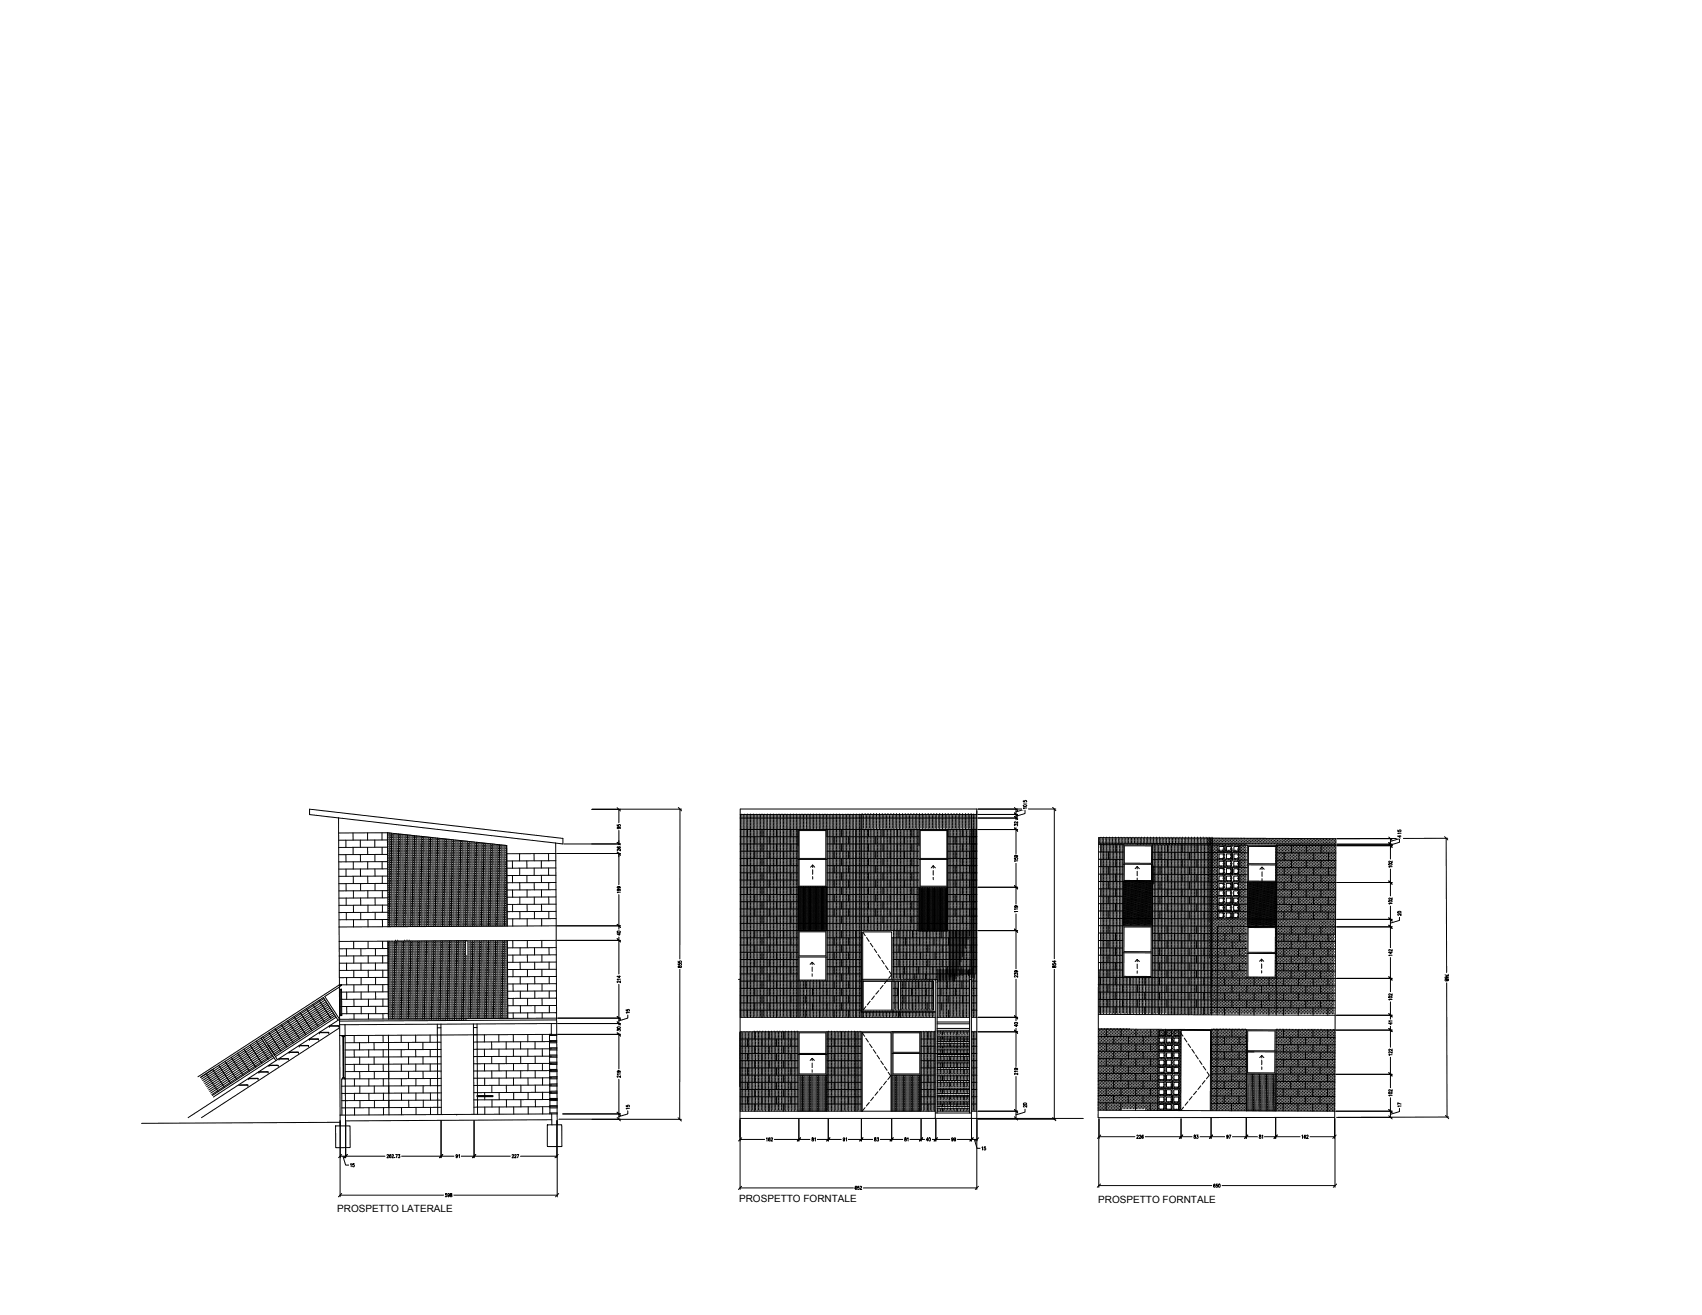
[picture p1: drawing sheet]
<svg xmlns="http://www.w3.org/2000/svg" width="279mm" height="216mm" viewBox="0 0 279 216" stroke-linecap="round" stroke-linejoin="round" font-family="sans-serif">
<defs><g id="words">
<g font-size="1.6">
<text x="121.3" y="197.4">PROSPETTO FORNTALE</text>
<text x="180.3" y="197.5">PROSPETTO FORNTALE</text>
<text x="55.4" y="199">PROSPETTO LATERALE</text>
</g>
</g></defs>
<!-- layer: A-SECT-MCUT -->
<g fill="none" stroke="#000" stroke-width=".16">
<path d="M50.8 132.8l41.6 4.9v.9l-41.6-4.9zM40.5 178.1h.2v.3M41.1 177h-.3v.3M42.1 177h.3v.3M42.7 176h-.2v.2M43.8 176h.2v.2M44.4 174.9h-.3v.2M45.4 174.9h.3v.2M46 173.8h-.2v.2M47.1 173.8h.2v.2M47.7 172.7h-.3v.3M48.8 172.7h.2v.3"/>
<path d="M49.4 171.6h-.3v.3M50.4 171.6h.2v.3M51 170.6h-.2v.2M52.1 170.6h.2v.2M52.7 169.5h-.3v.2M53.7 169.5h.3v.2M54.3 168.4h-.2v.3M55.4 168.4h.2v.2M55.7 168.2h.9M55.8 161.7h.3v.1h-.3zM55.8 162.4h.3v.1h-.3zM55.9 166.6h.2v.1l-.2 .1z"/>
<path d="M56 162.5v4.1M56.1 179.5h.6M56.7 178.3h-.6M71.8 168.2l.1 14.8M71.8 171.1h.6M71.8 169.9h.6M71.8 168.7h.6M71.8 174.7h.6M71.8 173.5h.6M71.8 172.3h.6M71.8 179.4h.6M71.8 178.3h.6"/>
<path d="M71.8 175.9h.6M72.4 168.2v14.8M72.4 177l-.6 .1M77.7 168.1l.1 14.9M77.7 168.7h.6M77.7 169.9h.6M77.8 175.8h.6M77.8 174.7h.6M77.8 173.5h.6M77.8 177h.6M77.8 179.4h.6M77.8 178.2h.6"/>
<path d="M78.3 168.1l.1 14.9M78.3 172.3h-.6M78.3 171.1h-.6M90.2 170.8h1.2v.4h-1.2zM90.2 172h1.2v.4h-1.2zM90.2 171h1.2M90.2 173.2h1.2v.4h-1.2zM90.2 174.4h1.2v.4h-1.2zM90.2 175.6h1.2v.3h-1.2zM90.2 175.8h1.2M90.2 176.8h1.2v.3h-1.2zM90.2 178h1.2v.3h-1.2z"/>
<path d="M90.2 179.2l1.2-.1v.4h-1.2zM90.2 179.3h1.2M90.2 178.1h1.2M90.2 177h1.2M90.5 168v1.8M90.5 168h.9M90.5 168l-33.9 .2M91.4 168v-.5l-35.7 .1 .1 2.4h.9l-.1-1.8M91.4 168v2h-1.2v-.2h1.2M91.4 174.6h-1.2M91.4 173.4h-1.2M91.4 172.2h-1.2"/>
<path d="M55.1 184.9h2.4v3.5h-2.4zM55.8 184.3l-32.6 .1M56.1 180.7h.6M56.1 183.1v-6h.6v6M56.1 181.9h.6M56.7 183.1h-.9v1.8M56.7 183.1v1.8M71.9 181.8h.5M71.9 180.6h.5M77.8 180.6h.6M78.4 181.8h-.6M89.8 184.7h2.4v3.5h-2.4z"/>
<path d="M90.3 181.5h1.2v.4h-1.2zM90.3 180.3h1.2v.4h-1.2zM90.3 181.7h1.2M90.3 180.5h1.2M90.6 182.9l-33.9 .2M90.6 182.9v1.8M90.6 182.9h.9M90.6 183.8l-33.9 .2M91.5 182.9v1.8M91.5 182.9v-.2h-1.2v.2M121.5 183.6h56.3M219.1 183.5h-38.8"/>
</g>
<!-- layer: A-ELEV-MBE1 -->
<g fill="none" stroke="#000" stroke-width=".16">
<path d="M55.6 134.3l.1 17.9M56.8 138v1.1M57.9 136.7l.1 1.2M58 139.1v1.2M59.2 137.9v1.2M60.3 139.1l.1 1.2M60.3 136.7v1.2M61.5 137.9v1.2M62.7 136.7v1.2M62.7 139.1v1.2M63.6 136.7l.1 15.5M63.6 137.9l-8 .1"/>
<path d="M63.6 136.7l-8 .1M63.6 136.7l19.6 2.1v1.4M63.6 139.1h-8M91.2 138.4l.1 13.6M121.5 133.7h38.9M121.5 139.7h9.5M121.5 138.6h9.5M121.5 137.4h9.5M121.5 134.3h38.9M121.5 136.2h38.9M122.7 136.2v1.2M122.7 138.6v1.1"/>
<path d="M123.9 137.4v1.2M123.9 139.7v1.2M125.1 136.2v1.2M125.1 138.6v1.1M126.3 137.4v1.2M126.3 139.7v1.2M127.5 136.2v1.2M127.5 138.6v1.1M128.6 137.4v1.2M128.6 139.7v1.2M129.8 136.2v1.2M129.8 138.6v1.1"/>
<path d="M131 136.2v30.8M131.2 136.4h4.4v4.5h-4.4zM135.8 136.2v24.9M135.8 139.7h15.1M135.8 138.6h15.1M135.8 137.4h15.1M136.9 137.4v1.2M136.9 139.7v1.2M138.1 136.2v1.2M138.1 138.6v1.1M139.3 137.4v1.2M139.3 139.7v1.2"/>
<path d="M140.5 136.2v15.4M141.4 133.7v33.3M142.6 136.2v1.2M142.6 138.6v1.1M143.8 137.4v1.2M143.8 139.7v1.2M144.9 136.2v1.2M144.9 138.6v1.1M146.1 137.4v1.2M146.1 139.7v1.2M147.3 136.2v1.2M147.3 138.6v1.1"/>
<path d="M148.5 137.4v1.2M148.5 139.7v1.2M149.7 136.2v1.2M149.7 138.6v1.1M150.9 136.2v16.6M151.1 136.4h4.3v4.5h-4.3zM155.6 139.7h4.8M155.6 138.6h4.8M155.6 137.4h4.8M155.6 136.2v16.6M156.8 137.4v1.2M156.8 139.7v1.2"/>
<path d="M158 136.2v1.2M158 138.6v1.1M159.2 137.4v1.2M159.2 139.7v1.2M159.5 133.7v49.9M180.4 138.4l38.9 .2M180.4 139.9h4M180.4 138.7h18.5M180.8 138.7v1.2M182 139.9v1.2M183.2 138.7v1.2M184.4 138.7l-.1 21.8"/>
<path d="M184.6 138.9h4.5l-.1 2.8h-4.4zM189.2 139.9l9.7 .1M189.2 138.7l-.1 27.8M190.4 139.9v1.2M191.7 138.7v1.2M192.9 139.9v1.2M194.1 138.7v1.2M195.3 139.9v1.2M196.5 138.7v1.2M197.7 139.9v1.3M199 140h5.8M199 137.6l-.1 29"/>
<path d="M199 138.8h.9M200.1 139h.8v.8h-.8zM201.1 138.8v1.2M201.4 139h.7v.8h-.7zM202.3 140v1.2M202.6 139h.7v.8h-.7zM203.6 138.8v1.2M204.8 138.8l-.1 21.8M204.8 138.8h14.5M204.8 138.8h-4.9v12.1M204.9 139h4.5v2.8h-4.5zM209.6 138.8l-.1 27.9"/>
<path d="M212 138.8v1.2M214.5 138.8v1.2M216.9 138.8v1.2M55.7 152.2v2.4M55.7 154.6v12.8M56.8 140.3v1.2M56.8 145.1v1.1M56.8 142.7v1.2M56.8 147.4v1.2M56.8 149.8v1.2M56.9 155.8v1.1M56.9 158.1v1.2"/>
<path d="M58 143.9v1.2M58 141.5v1.2M58 146.2v1.2M58 148.6v1.2M58 151v1.2M58.1 154.6v1.2M58.1 156.9v1.2M58.1 159.3v1.2M59.2 140.3v1.2M59.2 142.7v1.2M59.2 147.4v1.2M59.2 145.1v1.1"/>
<path d="M59.2 149.8v1.2M59.2 155.8l.1 1.1M59.3 158.1v1.2M60.4 141.5v1.2M60.4 143.9v1.1M60.4 146.2v1.2M60.4 148.6v1.2M60.4 151v1.2M60.4 154.5v1.2M60.4 156.9v1.2M60.4 159.3l.1 1.2M61.5 140.3v1.2"/>
<path d="M61.5 142.7l.1 1.2M61.6 147.4v1.2M61.6 145v1.2M61.6 149.8v1.2M61.6 155.7v1.2M61.6 158.1v1.2M62.7 141.5v1.2M62.8 146.2v1.2M62.8 143.9v1.1M62.8 151v1.2M62.8 148.6v1.2M62.8 154.5v1.2"/>
<path d="M62.8 156.9v1.2M62.8 159.3v1.2M63.6 141.5h-8M63.6 140.3h-8M63.6 142.6l-8 .1M63.6 146.2l-8 .1M63.6 145l-8 .1M63.6 143.8l-8 .1M63.7 149.8h-8.1M63.7 148.6h-8.1M63.7 147.4l-8.1 .1M63.7 154.5l.1 12.8"/>
<path d="M63.7 151h-8M63.7 158.1h-8M63.7 156.9l-8 .1M63.7 155.7l-8 .1M63.7 159.3h-8M83.2 140.2l.1 11.8M83.3 154.4l.1 12.8M84.1 141.4v1.1M84.1 143.7v1.2M84.1 146.1l.1 1.2M84.2 148.5v1.2M84.2 154.4v1.2"/>
<path d="M84.2 150.9v1.1M84.2 156.8v1.2M84.2 159.2v1.2M85.3 140.2v1.2M85.3 142.5v1.2M85.3 144.9v1.2M85.3 149.7l.1 1.2M85.3 147.3v1.2M85.4 158v1.2M85.4 155.6v1.2M86.5 141.3v1.2M86.5 143.7v1.2"/>
<path d="M86.5 148.5v1.2M86.5 146.1v1.2M86.5 150.8v1.2M86.6 156.8v1.2M86.6 154.4v1.2M86.6 159.2v1.1M87.7 140.2v1.1M87.7 142.5v1.2M87.7 144.9v1.2M87.7 147.3v1.2M87.7 149.7v1.1M87.7 155.6v1.2"/>
<path d="M87.8 158v1.2M88.9 143.7v1.2M88.9 141.3v1.2M88.9 148.5v1.2M88.9 146.1v1.2M88.9 150.8v1.2M88.9 154.4v1.2M89 156.8v1.2M89 159.2v1.1M90.1 140.1v1.2M90.1 142.5v1.2M90.1 144.9v1.2"/>
<path d="M90.1 147.3v1.1M90.1 149.6v1.2M90.1 155.6v1.2M90.1 158v1.1M91.2 142.5h-8M91.2 141.3l-8 .1M91.2 140.1l-8 .1M91.3 147.3h-8M91.3 146.1h-8.1M91.3 144.9h-8.1M91.3 143.7h-8.1M91.3 150.8l-8 .1"/>
<path d="M91.3 149.6l-8 .1M91.3 148.4l-8 .1M91.3 152l-35.6 .2M91.3 154.4l-35.6 .2M91.3 154.4l.1 12.8M91.3 152v2.4M91.3 155.6h-8M91.3 159.1l-8 .1M91.3 158h-8M91.3 156.8h-8M121.5 159.9h9.5M121.5 158.7h9.5"/>
<path d="M121.5 157.5h9.5M121.5 156.3h9.5M121.5 155.2h9.5M121.5 151.6h38.9M121.5 154h9.5M121.5 152.8h38.9M121.5 150.4h9.5M121.5 149.2h9.5M121.5 148h9.5M121.5 146.9h9.5M121.5 145.7h38.9M121.5 144.5h9.5"/>
<path d="M121.5 143.3h9.5M121.5 142.1h9.5M121.5 140.9h9.5M122.7 140.9v1.2M122.7 143.3v1.2M122.7 145.7v1.2M122.7 148v1.2M122.7 150.4v1.2M122.7 154v1.2M122.7 156.3v1.2M122.7 158.7v1.2M123.9 142.1v1.2"/>
<path d="M123.9 144.5v1.2M123.9 146.9v1.1M123.9 149.2v1.2M123.9 152.8v1.2M123.9 155.2v1.1M123.9 157.5v1.2M123.9 159.9v1.2M125.1 140.9v1.2M125.1 143.3v1.2M125.1 145.7v1.2M125.1 148v1.2M125.1 150.4v1.2"/>
<path d="M125.1 154v1.2M125.1 156.3v1.2M125.1 158.7v1.2M126.3 142.1v1.2M126.3 144.5v1.2M126.3 146.9v1.1M126.3 149.2v1.2M126.3 152.8v1.2M126.3 155.2v1.1M126.3 157.5v1.2M126.3 159.9v1.2M127.5 140.9v1.2"/>
<path d="M127.5 143.3v1.2M127.5 145.7v1.2M127.5 148v1.2M127.5 150.4v1.2M127.5 154v1.2M127.5 156.3v1.2M127.5 158.7v1.2M128.6 142.1v1.2M128.6 144.5v1.2M128.6 146.9v1.1M128.6 149.2v1.2M128.6 152.8v1.2"/>
<path d="M128.6 155.2v1.1M128.6 157.5v1.2M128.6 159.9v1.2M129.8 140.9v1.2M129.8 143.3v1.2M129.8 145.7v1.2M129.8 148v1.2M129.8 150.4v1.2M129.8 154v1.2M129.8 156.3v1.2M129.8 158.7v1.2M131 157.1h4.8"/>
<path d="M131 141.1h4.8M131.2 141.1v4.4h4.4v-4.4M131.2 153h4.4v3.9h-4.4zM131.2 157.1v3.8h4.4v-3.8M135.8 159.9h5.6M135.8 158.7h5.6M135.8 157.5h5.6M135.8 156.3h5.6M135.8 155.2h5.6M135.8 154h5.8M135.8 150.4h15.1M135.8 149.2h15.1"/>
<path d="M135.8 148h15.1M135.8 146.9h15.1M135.8 144.5h15.1M135.8 143.3h15.1M135.8 142.1h15.1M135.8 140.9h15.1M136.9 142.1v1.2M136.9 144.5v1.2M136.9 146.9v1.1M136.9 149.2v1.2M136.9 154v1.2M136.9 156.3v1.2"/>
<path d="M136.9 158.7v1.2M138.1 140.9v1.2M138.1 143.3v1.2M138.1 145.7v1.2M138.1 148v1.2M138.1 150.4v1.2M138.1 152.8v1.2M138.1 155.2v1.1M138.1 157.5v1.2M138.1 159.9v1.2M139.3 142.1v1.2M139.3 144.5v1.2"/>
<path d="M139.3 146.9v1.1M139.3 149.2v1.2M139.3 154v1.2M139.3 156.3v1.2M139.3 158.7v1.2M140.5 152.8v14.2M142.6 140.9v1.2M142.6 143.3v1.2M142.6 145.7v1.2M142.6 148v1.2M142.6 150.4v1.2M143.8 142.1v1.2"/>
<path d="M143.8 144.5v1.2M143.8 146.9v1.1M143.8 149.2v1.2M144.9 140.9v1.2M144.9 143.3v1.2M144.9 145.7v1.2M144.9 148v1.2M144.9 150.4v1.2M146.1 142.1v1.2M146.1 144.5v1.2M146.1 146.9v1.1M146.1 149.2v1.2"/>
<path d="M146.4 154h14M146.6 154v12.1M146.6 159.9h13.8M146.6 158.7h13.8M146.6 157.5h13.8M146.6 156.3h13.8M146.6 155.2h13.8M147.3 140.9v1.2M147.3 143.3v1.2M147.3 145.7v1.2M147.3 148v1.2M147.3 150.4v1.2"/>
<path d="M147.4 152.8v1.2M147.6 155.2v1.1M147.6 157.5v1.2M147.8 159.9v.9M148.5 142.1v1.2M148.5 144.5v1.2M148.5 146.9v1.1M148.5 149.2v1.2M148.5 158.7v1.2M148.6 154v1.2M148.8 156.3v1.2M149.7 140.9v1.2"/>
<path d="M149.7 143.3v1.2M149.7 145.7v1.2M149.7 148v1.2M149.7 150.4v1.2M149.8 152.8v1.2M149.9 155.2v1.1M149.9 157.5v1.2M150.2 159.9v.9M150.8 158.7v1.2M150.9 141.1h4.7M151 154v1.2M151.1 141.1v4.4h4.3v-4.4"/>
<path d="M151.1 156.3v1.2M151.9 159.9v.9M152.1 152.8v1.2M152.3 155.2v1.1M152.3 157.5v1.2M153.1 158.7v1.2M153.3 154v1.2M153.5 156.3v1.2M154.3 159.9v1.2M154.5 152.8v1.2M154.7 155.2v1.1M154.7 157.5v1.2"/>
<path d="M155.5 158.7v1.2M155.6 150.4h4.8M155.6 149.2h4.8M155.6 148h4.8M155.6 146.9h4.8M155.6 144.5h4.8M155.6 143.3h4.8M155.6 142.1h4.8M155.6 140.9h4.8M155.7 154v1.2M155.9 156.3v1.2M156.7 159.9v1.2"/>
<path d="M156.8 142.1v1.2M156.8 144.5v1.2M156.8 146.9v1.1M156.8 149.2v1.2M156.9 152.8v1.2M157 155.2v1.1M157 157.5v1.2M157.9 158.7v1.2M158 140.9v1.2M158 143.3v1.2M158 145.7v1.2M158 148v1.2"/>
<path d="M158 150.4v1.2M158.1 154v1.2M158.2 156.3v1.2M159.2 142.1v1.2M159.2 144.5v1.2M159.2 146.9v1.1M159.2 149.2v1.2M159.4 155.2v1.1M159.4 157.5v1.2M180.3 159.2l4 .1M180.3 156.8l4 .1M180.3 158l4 .1"/>
<path d="M180.3 155.6h4M180.3 144.7l18.6 .1M180.3 152l18.6 .1M180.3 147.1l4.1 .1M180.3 150.8l18.6 .1M180.3 153.2h4M180.3 154.4h4M180.3 145.9l4.1 .1M180.3 148.4h4.1M180.3 149.6h4M180.4 142.3h4M180.4 141.1h4"/>
<path d="M180.4 143.5h4M180.7 158v1.2M180.7 155.6v1.2M180.7 153.2v1.2M180.7 148.4v1.2M180.7 141.1v1.2M180.7 143.5v1.2M180.7 145.9v1.2M181.9 159.3v1.2M181.9 154.4v1.2M181.9 156.8v1.2M181.9 152v1.2"/>
<path d="M181.9 149.6v1.2M181.9 142.3v1.2M181.9 144.7v1.2M181.9 147.2v1.2M183.1 158.1v1.2M183.1 155.6v1.3M183.1 148.4v1.2M183.1 153.2v1.2M183.1 143.5v1.2M183.1 146v1.2M183.2 141.1v1.2M184.3 156.4h4.9"/>
<path d="M184.4 141.9h4.8M184.5 156.4v3.9h4.5v-3.9M184.5 152.2h4.5v4.1l-4.5-.1zM184.6 141.9l-.1 2.7h4.5v-2.7M189.1 159.3h9.7M189.2 156.9h9.7M189.2 154.4l9.7 .1M189.2 158.1h9.6M189.2 155.7h9.7M189.2 149.6h9.7M189.2 153.2l9.7 .1M189.2 147.2h9.7"/>
<path d="M189.2 148.4h9.7M189.2 146h9.7M189.2 142.3l9.7 .1M189.2 143.5l9.7 .1M189.2 141.1l9.7 .1M190.4 155.7v1.2M190.4 158.1v1.2M190.4 153.2v1.3M190.4 149.6v1.2M190.4 147.2v1.2M190.4 142.3v1.3M190.4 144.8v1.2"/>
<path d="M191.6 156.9v1.2M191.6 159.3v1.2M191.6 152v1.3M191.6 154.5v1.2M191.6 146v1.2M191.6 148.4v1.2M191.6 141.1v1.3M191.6 143.6v1.2M192.8 158.1v1.2M192.8 153.3v1.2M192.8 155.7v1.2M192.8 147.2v1.2"/>
<path d="M192.8 149.6v1.2M192.8 142.4v1.2M192.8 144.8v1.2M194 159.3v1.2M194 154.5v1.2M194 156.9v1.2M194 148.4v1.2M194 152v1.3M194 143.6v1.2M194 146v1.2M194.1 141.1v1.3M195.2 155.7v1.2"/>
<path d="M195.2 158.1v1.2M195.2 149.6v1.2M195.2 153.3v1.2M195.3 144.8v1.2M195.3 147.2v1.2M195.3 142.4v1.2M196.4 156.9v1.2M196.4 159.3v1.2M196.4 154.5v1.2M196.4 152v1.3M196.5 146v1.2M196.5 148.4v1.2"/>
<path d="M196.5 141.1v1.3M196.5 143.6v1.2M197.6 158.1v1.2M197.6 155.7v1.2M197.6 153.3v1.2M197.7 147.2v1.2M197.7 149.6v1.2M197.7 142.4v1.2M197.7 144.8v1.2M198.9 159.3l5.8 .1M198.9 158.1l5.8 .1M198.9 155.7h5.8"/>
<path d="M198.9 154.5h5.8M198.9 156.9l5.8 .1M199 150.9h20.3M199 153.3h.9M199 149.7h5.7M199 144.8l20.3 .1M199 148.4l5.7 .1M199 147.2l5.7 .1M199 146l5.7 .1M199 143.6h5.7M199 142.4h5.8M199 141.2h5.8"/>
<path d="M199.9 153.3l-.1 13.3M199.9 153.3h4.8M200.1 149.9h.8v.8h-.8zM200.1 148.7h.8v.8l-.8-.1zM200.1 147.5h.8v.7h-.8zM200.1 146.2h.8v.8h-.8zM200.1 145h.8v.8h-.8zM200.1 143.8h.8v.8h-.8zM200.1 142.6h.8v.8h-.8zM200.1 141.4h.8v.8h-.8zM200.1 140.2h.8v.8h-.8zM201.1 155.7v1.2"/>
<path d="M201.1 158.1v1.2M201.1 153.3v1.2M201.1 146v1.2M201.1 148.4v1.3M201.1 141.2v1.2M201.1 143.6v1.2M201.3 149.9h.8v.8h-.8zM201.3 148.7h.8v.8h-.8zM201.3 147.5h.8v.8l-.8-.1zM201.3 146.2h.8v.8h-.8zM201.3 145h.8v.8h-.8zM201.3 143.8h.8v.8h-.8z"/>
<path d="M201.3 142.6h.8v.8h-.8zM201.3 141.4h.8v.8h-.8zM201.3 140.2h.8v.8h-.8zM202.3 156.9v1.2M202.3 159.4v1.2M202.3 152.1v1.2M202.3 154.5v1.2M202.3 147.2v1.3M202.3 149.7v1.2M202.3 142.4v1.2M202.3 144.8v1.2M202.5 149.9h.8v.8h-.8z"/>
<path d="M202.5 148.7h.8v.8h-.8zM202.5 147.5h.8v.8h-.8zM202.5 146.2h.8v.9l-.8-.1zM202.5 145h.8v.8h-.8zM202.5 143.8h.8v.8h-.8zM202.5 142.6h.8v.8h-.8zM202.5 141.4h.8v.8h-.8zM202.6 140.2h.7v.8h-.7zM203.5 158.2v1.2M203.5 153.3v1.2M203.5 155.7v1.2M203.5 148.5v1.2"/>
<path d="M203.5 143.6v1.2M203.5 146v1.3M203.6 141.2l-.1 1.2M204.7 156.5l4.8 .1M204.8 142h4.8M204.9 156.5v3.9h4.4l.1-3.9M204.9 152.3h4.5v4.1l-4.5-.1zM204.9 142v2.7h4.5v-2.7M209.5 159.4h9.7M209.5 158.2h9.7M209.5 157h9.7M209.5 155.8h9.7"/>
<path d="M209.5 154.5l9.7 .1M209.5 153.3l9.7 .1M209.6 149.7h9.7M209.6 148.5h9.7M209.6 147.3h9.7M209.6 146.1h9.7M209.6 143.6l9.7 .1M209.6 142.4l9.7 .1M209.6 141.2l9.7 .1M209.6 140h9.7M210.7 155.8v1.2M210.7 158.2v1.2"/>
<path d="M210.8 153.3l-.1 1.2M210.8 149.7v1.2M210.8 144.9v1.2M210.8 147.3v1.2M210.8 140v1.2M210.8 142.4v1.2M212 159.4l-.1 1.2M212 157v1.2M212 152.1v1.2M212 154.6v1.2M212 146.1v1.2M212 148.5v1.2"/>
<path d="M212 141.2v1.2M212 143.7v1.2M213.2 158.2v1.2M213.2 155.8v1.2M213.2 153.4v1.2M213.2 147.3v1.2M213.2 149.7v1.2M213.2 144.9v1.2M213.2 142.5v1.2M213.2 140v1.2M214.4 159.4v1.2M214.4 157v1.2"/>
<path d="M214.4 154.6v1.2M214.4 148.5v1.2M214.4 152.2v1.2M214.4 146.1v1.2M214.4 143.7v1.2M214.5 141.3l-.1 1.2M215.6 153.4v1.2M215.6 155.8v1.2M215.6 158.2v1.2M215.6 149.7v1.2M215.6 144.9v1.2M215.6 147.3v1.2"/>
<path d="M215.7 142.5l-.1 1.2M215.7 140v1.3M216.8 159.4v1.2M216.8 154.6v1.2M216.8 157v1.2M216.8 152.2v1.2M216.8 148.5v1.2M216.8 146.1v1.2M216.9 141.3v1.2M216.9 143.7l-.1 1.2M218 155.8v1.2M218 158.2v1.2"/>
<path d="M218 153.4v1.2M218.1 147.3v1.2M218.1 149.7l-.1 1.2M218.1 144.9v1.2M218.1 142.5v1.2M218.1 140v1.3M219.2 152.2l-19.3-.1v1.2M40.5 178.1h-1.1M40.7 178.2h-1.5M41.1 177h1M42.4 177.1h-1.6M42.7 176h1.1"/>
<path d="M42.9 170.4l2.4 3.7M43.1 170.3l2.4 3.7M44 176h-1.5M44.4 174.9h1M44.8 173.4l-9.9 6.5M45 173.6l-10 6.5M45.7 174.9h-1.6M45.8 173.9h1.5M46 173.8h1.1M47.4 172.8h1.6M47.7 172.7h1.1M49.1 171.7h1.5"/>
<path d="M49.4 171.6h1M50.8 170.6h1.5M51 170.6h1.1M52.4 169.6h1.6M52.7 169.5h1M54.1 168.5h1.5M54.3 168.4h1.1M55 166.8l-9.9 6.4M55.2 167l-10 6.5M55.5 167.5l-2.4-3.7-20.2 13.1M55.7 165.3h.2M55.7 162.9h.1"/>
<path d="M55.7 164.1h.2M55.7 167.4v.2M55.7 166.5h.2M55.7 167.4l-24.8 16.1M55.7 168.7l-22.6 14.8M55.8 170v13.1M55.8 162.5l.1 4.1M55.9 162l-2.6 1.6 2.4 3.8M56.1 162.5v4.1M56.9 160.5v1.2M56.9 165.3v1.1M56.9 162.9v1.2"/>
<path d="M58.1 161.7v1.2M58.1 164.1v1.2M58.1 166.4v.9M58.1 170v1.2M58.1 172.4l.1 1.2M58.2 174.8v1.1M58.2 177.1v1.2M58.2 179.5v1.2M59 171.2v1.2M59 173.6v1.2M59 175.9l.1 1.2M59.1 178.3v1.2"/>
<path d="M59.3 160.5v1.2M59.3 162.9v1.1M59.3 165.3v1.1M60.5 161.7v1.2M60.5 164v1.2M60.5 166.4v.9M60.5 170v1.2M60.5 172.4v1.2M60.5 174.7v1.2M60.6 179.5v1.2M60.6 177.1v1.2M61.4 171.2v1.2"/>
<path d="M61.4 173.6v1.1M61.4 175.9v1.2M61.4 178.3v1.2M61.7 162.9v1.1M61.7 160.5v1.2M61.7 165.2v1.2M62.8 161.7v1.1M62.9 166.4v.9M62.9 164v1.2M62.9 170v1.2M62.9 172.3v1.2M62.9 174.7v1.2"/>
<path d="M62.9 177.1v1.2M62.9 179.5v1.2M63.7 161.7h-8l-23.2 15.1M63.7 160.5h-8M63.7 166.4h-7.6M63.7 165.2l-7.6 .1M63.7 164l-7.6 .1M63.7 162.8l-7.6 .1M63.8 170l.1 13M63.8 173.5v1.2M63.8 171.2v1.1M63.8 178.3h-7.1"/>
<path d="M63.8 175.9v1.2M63.8 178.3v1.2M65.9 170v1.1M65.9 172.3v1.2M65.9 177.1v1.2M65.9 174.7v1.2M65.9 179.5v1.1M67 171.1v1.2M67.1 173.5v1.2M67.1 175.9v1.2M67.1 178.3v1.2M68.2 170v1.1"/>
<path d="M68.2 172.3l.1 1.2M68.3 174.7v1.2M68.3 177.1v1.2M68.3 179.5v1.1M69.4 171.1v1.2M69.4 175.9l.1 1.2M69.4 173.5v1.2M69.5 178.3v1.1M70.6 169.9v1.2M70.6 172.3v1.2M70.6 174.7v1.2M70.6 179.4l.1 1.2"/>
<path d="M70.6 177.1v1.2M71.8 169.9l-15.1 .1v7.1h7.1M71.8 171.1l-15.1 .1M71.8 174.7l-15.1 .1M71.8 173.5l-15.1 .1M71.8 172.3l-15.1 .1M71.8 179.4l-15.1 .1M71.8 175.9h-15.1M71.8 177.1h-8M71.8 178.3h-8M79.5 169.9v1.2M79.5 172.3v1.1"/>
<path d="M79.5 174.6v1.2M79.6 177v1.2M79.6 179.4v1.2M80.7 171.1v1.2M80.7 173.4v1.2M80.7 175.8v1.2M80.7 178.2v1.2M81.9 169.9v1.2M81.9 172.3v1.1M81.9 174.6v1.2M81.9 179.4l.1 1.2M81.9 177v1.2"/>
<path d="M83.1 171.1v1.1M83.1 173.4v1.2M83.1 178.2v1.2M83.1 175.8v1.2M84.2 161.6v1.1M84.2 166.3l.1 .9M84.2 163.9v1.2M84.3 169.9v1.2M84.3 172.2v1.2M84.3 174.6v1.2M84.3 177v1.2M84.3 179.4v1.2"/>
<path d="M85.4 160.4v1.2M85.4 165.1v1.2M85.4 162.7v1.2M85.5 173.4v1.2M85.5 171.1v1.1M85.5 175.8v1.2M85.5 178.2v1.2M86.6 161.5v1.2M86.6 163.9v1.2M86.6 166.3v.9M86.6 169.8v1.2M86.6 172.2v1.2"/>
<path d="M86.7 174.6v1.2M86.7 177v1.2M86.7 179.4v1.1M87.8 160.3v1.2M87.8 162.7v1.2M87.8 165.1v1.2M87.8 171v1.2M87.9 173.4v1.2M87.9 175.8v1.2M87.9 178.2v1.2M89 163.9v1.2M89 161.5v1.2"/>
<path d="M89 166.3v.9M89 169.8v1.2M89 172.2v1.2M89 174.6v1.2M89.1 177v1.1M89.1 179.3v1.2M90.2 160.3v1.2M90.2 162.7v1.2M90.2 165.1v1.2M90.2 170v.8M90.2 171.2v.8M90.2 172.4v.8"/>
<path d="M90.2 173.6v.8M90.2 174.8v.8M90.2 175.9v.9M90.2 179.5l.1 .8M90.2 177.1v.9M90.2 178.3v.9M90.5 169.8l-18.1 .1M90.5 171l-12.2 .1M90.5 175.8h-12.1M90.5 174.6l-12.1 .1M90.5 173.4l-12.1 .1M90.5 172.2l-12.2 .1"/>
<path d="M90.5 179.3l-12.1 .1M90.5 177h-12.1M90.5 178.1l-12.1 .1M91.2 162.7h.1h-8M91.2 165.1h.2h-8.1M91.2 163.9h.2h-8.1M91.3 166.3h.1h-8.1M91.3 161.5l-8 .1M91.3 160.3l-8 .1M91.4 167.2l-35.7 .2M91.4 167.2v.3M91.4 170v.8"/>
<path d="M91.4 171.2v.8M91.4 172.4v.8M91.4 173.6v.8M91.4 174.8v.8M91.4 175.9v.9M91.4 177.1v.9M91.4 178.3v.8M91.4 179.5l.1 .8M121.2 160.8h.3v25.9M121.5 176.5h19.9M121.5 161.1h19.9M121.5 177.7h9.5"/>
<path d="M121.5 165.8h19.9M121.5 164.7h19.9M121.5 163.5h19.9M121.5 162.3h19.9M121.5 178.9h9.5M121.5 175.3h9.5M121.5 174.1h9.5M121.5 173h9.5M121.5 171.8h9.5M121.5 170.6h9.5M122.7 161.1v1.2M122.7 163.5v1.2"/>
<path d="M122.7 165.8v1.2M122.7 170.6v1.2M122.7 173v1.1M122.7 175.3v1.2M122.7 177.7v1.2M123.9 162.3v1.2M123.9 164.7v1.1M123.9 169.4v1.2M123.9 171.8v1.2M123.9 174.1v1.2M123.9 176.5v1.2M123.9 178.9v1.2"/>
<path d="M125.1 161.1v1.2M125.1 163.5v1.2M125.1 165.8v1.2M125.1 170.6v1.2M125.1 173v1.1M125.1 175.3v1.2M125.1 177.7v1.2M126.3 162.3v1.2M126.3 164.7v1.1M126.3 169.4v1.2M126.3 171.8v1.2M126.3 174.1v1.2"/>
<path d="M126.3 176.5v1.2M126.3 178.9v1.2M127.5 161.1v1.2M127.5 163.5v1.2M127.5 165.8v1.2M127.5 170.6v1.2M127.5 173v1.1M127.5 175.3v1.2M127.5 177.7v1.2M128.6 162.3v1.2M128.6 164.7v1.1M128.6 169.4v1.2"/>
<path d="M128.6 171.8v1.2M128.6 174.1v1.2M128.6 176.5v1.2M128.6 178.9v1.2M129.8 161.1v1.2M129.8 163.5v1.2M129.8 165.8v1.2M129.8 170.6v1.2M129.8 173v1.1M129.8 175.3v1.2M129.8 177.7v1.2M131 169.4v13"/>
<path d="M131 173.1h4.8M131.2 169.6h4.4v3.4h-4.4zM131.2 173.1v3.2h4.4v-3.2M132.2 161.1v1.2M132.2 163.5v1.2M132.2 165.8v1.2M133.4 162.3v1.2M133.4 164.7v1.1M134.6 161.1v1.2M134.6 163.5v1.2M134.6 165.8v1.2M135.8 162.3v1.2"/>
<path d="M135.8 164.7v1.1M135.8 169.4v13M135.8 177.7h5.6M135.8 178.9h5.6M135.8 175.3h5.6M135.8 174.1h5.6M135.8 173h5.6M135.8 171.8h5.6M135.8 170.6h5.6M136.9 161.1v1.2M136.9 163.5v1.2M136.9 165.8v1.2"/>
<path d="M136.9 170.6v1.2M136.9 173v1.1M136.9 175.3v1.2M136.9 177.7v1.2M138.1 162.3v1.2M138.1 164.7v1.1M138.1 169.4v1.2M138.1 171.8v1.2M138.1 174.1v1.2M138.1 176.5v1.2M138.1 178.9v1.2M139.3 161.1v1.2"/>
<path d="M139.3 163.5v1.2M139.3 165.8v1.2M139.3 170.6v1.2M139.3 173v1.1M139.3 175.3v1.2M139.3 177.7v1.2M140.5 169.4v13M141.4 169.4v13M141.4 160.8h12.4v21.9M141.4 166.1h12.1M141.7 161.1h11.5v4.7h-11.5zM141.7 161.1h11.5"/>
<path d="M146.4 160.8v-7.8h-4.8v14M146.4 161.1v4.7M146.4 169.4v13M146.4 176.5h7.1M146.4 173h12.8M146.6 169.6h4.4v3.2h-4.4zM146.6 173v3.3h4.4v-3.3M146.6 164.7h.9M146.6 163.5h.9M146.6 162.3h.9M147.3 162.3v1.2M147.5 161.1v4.7"/>
<path d="M147.5 166.1v.9M147.8 161.1v4.7M147.8 166.1v.9M147.8 164.7h5.4M147.8 163.5h5.4M147.8 162.3h5.4M148.4 161.1v1.2M148.4 163.5v1.2M149.7 162.3v1.2M149.8 164.7v1.1M150.8 161.1v1.2M150.8 163.5v1.2"/>
<path d="M151.2 177.7h2.3M151.2 178.9h2.3M151.2 175.3h2.3M151.2 174.1h2.3M151.2 171.8h2.3M151.2 170.6h2.3M151.2 169.4v13M152.1 162.3v1.2M152.2 164.7v1.1M152.4 169.4v1.2M152.4 171.8v1.2M152.4 174.1v1.2"/>
<path d="M152.4 176.5v1.2M152.4 178.9v1.2M153.1 161.1v1.2M153.5 167h-32v-34.2h38.9v50.8M153.5 169.4h-32v13h32M153.5 160.8v22.8M153.8 169.4h5.4M153.8 167h5.4M153.8 176.3h5.4M153.8 161.1h5.4M153.8 179.5h5.4M153.8 178.5h5.4"/>
<path d="M153.8 177.4h5.4M153.8 175.3h5.4M153.8 174.2h5.4M153.8 173.1h5.4M153.8 172.1h5.4M153.8 171h5.4M153.8 169.9h5.4M153.8 168.9h5.4M153.8 167.8h5.4M153.8 168.1h5.4M153.8 169.1h5.4M153.8 170.2h5.4"/>
<path d="M153.8 171.3h5.4M153.8 172.4h5.4M153.8 173.4h5.4M153.8 174.5h5.4M153.8 175.6h5.4M153.8 176.6h5.4M153.8 177.7h5.4M153.8 178.8h5.4M153.8 179.8h5.4M153.8 164.7h5.4M153.8 163.5h5.4M153.8 162.3h5.4"/>
<path d="M153.8 178.9h5.4M153.8 174.1h5.4M153.8 171.8h5.4M153.8 170.6h5.4M154.5 162.3v1.2M154.6 164.7v1.1M154.7 169.4v.5M154.7 170.2v.4M154.7 171.8v.3M154.7 172.4v.6M154.7 174.1v.1M154.7 174.5v.8"/>
<path d="M154.7 176.6v.8M154.7 178.9v.6M154.7 179.8v.3M155.5 161.1v1.2M155.7 163.5v1.2M155.7 165.8v1.2M155.9 170.6v.4M155.9 171.3v.5M155.9 173v.1M155.9 173.4v.7M155.9 175.6v.7M155.9 177.7v.8"/>
<path d="M155.9 178.8v.1M156.8 162.3v1.2M157 164.7v1.1M157.1 169.4v.5M157.1 170.2v.4M157.1 171.8v.3M157.1 172.4v.6M157.1 174.1v.1M157.1 174.5v.8M157.1 176.6v.8M157.1 178.9v.6M157.1 179.8v.3"/>
<path d="M157.9 161.1v1.2M158 163.5v1.2M158.1 165.8v1.2M158.3 170.6v.4M158.3 171.3v.5M158.3 173v.1M158.3 173.4v.7M158.3 175.6v.7M158.3 177.7v.8M158.3 178.8v.1M159.5 169.4h.9M159.5 167h.9"/>
<path d="M159.5 176.5h.9M159.5 160.8h-.3v21.9M159.5 161.1h.9M159.5 177.7h.9M159.5 165.8h.9M159.5 164.7h.9M159.5 163.5h.9M159.5 162.3h.9M159.5 178.9h.9M159.5 175.3h.9M159.5 174.1h.9M159.5 173h.9"/>
<path d="M159.5 171.8h.9M159.5 170.6h.9M180.3 179.9h13.4M180.3 178.7h13.4M180.3 166.5l38.9 .2M180.3 169l38.9 .1M180.3 176.2l13.4 .1M180.3 177.4l13.4 .1M180.3 175l13.4 .1M180.3 173.8h13.4M180.3 172.6h13.4M180.3 171.4h13.4"/>
<path d="M180.3 170.2h13.4M180.3 162.9l18.5 .1M180.3 161.7h18.5M180.3 164.1l18.5 .1M180.3 165.3l18.5 .1M180.3 160.5h4M180.7 162.9v1.2M180.7 165.3l-.1 1.2M180.7 160.5v1.2M181.6 178.7v1.2M181.6 173.8v1.2M181.6 176.2v1.2"/>
<path d="M181.6 169v1.2M181.6 171.4v1.2M181.9 164.1v1.2M181.9 161.7v1.2M182.8 179.9v1.2M182.8 175v1.2M182.8 177.4v1.3M182.8 170.2v1.2M182.8 172.6v1.2M183.1 165.3v1.2M183.1 162.9v1.2M183.1 160.5v1.2"/>
<path d="M184 176.2v1.2M184 178.7v1.2M184 171.4v1.2M184 173.8v1.2M184.1 169l-.1 1.2M184.3 160.5h14.5M184.3 161.7v1.2M184.3 164.1v1.2M185.2 177.4v1.3M185.2 179.9v1.2M185.2 175v1.2M185.2 172.6v1.2"/>
<path d="M185.3 170.2l-.1 1.2M185.5 162.9v1.2M185.5 165.3v1.2M185.5 160.5v1.2M186.4 178.7v1.2M186.5 173.8v1.2M186.5 176.2l-.1 1.3M186.5 171.4v1.2M186.5 169v1.2M186.7 164.1v1.2M186.7 161.7v1.2M187.6 179.9v1.2"/>
<path d="M187.7 177.5l-.1 1.2M187.7 175v1.3M187.7 170.2v1.2M187.7 172.6v1.2M187.9 162.9v1.2M187.9 165.3v1.2M187.9 160.5v1.2M188.9 178.7l-.1 1.2M188.9 176.3v1.2M188.9 171.4v1.2M188.9 173.8v1.3M188.9 169v1.2"/>
<path d="M190.1 169l-.1 13.3M190.3 176.5h.8v.8h-.8zM190.3 177.7h.8v.8h-.8zM190.3 178.9h.8v.8h-.8zM190.3 171.6h.8v.8h-.8zM190.3 172.9h.8v.7h-.8zM190.3 174.1h.8v.7h-.8zM190.3 175.3h.8v.8h-.8zM190.3 169.2h.8v.8h-.8zM190.3 170.4h.8v.8h-.8zM190.3 165.3v1.3M190.3 160.5v1.2"/>
<path d="M190.3 162.9v1.2M191.3 178.7v1.2M191.3 173.8v1.3M191.3 176.3v1.2M191.3 169v1.2M191.3 171.4v1.2M191.5 177.7h.8v.8h-.8zM191.5 178.9h.8v.8h-.8zM191.5 171.6h.8v.8h-.8zM191.5 172.9h.8v.7h-.8zM191.5 174.1h.8v.7h-.8zM191.5 175.3h.8v.8h-.8z"/>
<path d="M191.5 176.5h.8v.8h-.8zM191.5 169.2h.8v.8h-.8zM191.5 170.4h.8v.8h-.8zM191.6 161.7v1.2M191.6 164.1v1.3M192.5 179.9v1.2M192.5 175.1v1.2M192.5 177.5v1.2M192.5 170.2v1.2M192.5 172.6v1.2M192.7 178.9h.8v.8h-.8zM192.7 172.9h.8v.7h-.8z"/>
<path d="M192.7 174.1h.8v.8l-.8-.1zM192.7 175.3h.8v.8h-.8zM192.7 176.5h.8v.8h-.8zM192.7 177.7h.8v.8h-.8zM192.7 169.2h.8v.8h-.8zM192.7 170.4h.8v.8h-.8zM192.7 171.6h.8v.8h-.8zM192.8 162.9v1.3M192.8 165.4v1.2M192.8 160.5v1.2M193.7 169v13.3M194 164.2v1.2"/>
<path d="M194 161.7v1.2M195.2 165.4v1.2M195.2 160.5v1.2M195.2 162.9v1.3M196.4 161.7v1.2M196.4 164.2v1.2M197.6 162.9v1.3M197.6 165.4v1.2M197.6 160.5v1.2M198.8 179.9l5.8 .1M198.9 176.3l20.3 .1M198.9 178.7h5.7"/>
<path d="M198.9 177.5h5.7M198.9 175.1h5.7M198.9 171.5h5.7M198.9 170.3h5.7M198.9 173.9h5.7M198.9 172.7h6.9M198.9 165.4l20.3 .1M198.9 169l-.1 13.4M198.9 160.6h20.3M198.9 164.2l20.3 .1M198.9 163l20.3 .1M198.9 161.8h20.3"/>
<path d="M199.8 169l-.1 13.4M201 179.9l-.1 1.3M201 177.5v1.2M201 172.7v1.2M201 175.1v1.2M201 170.3v1.2M201 165.4v1.2M201 160.6v1.2M201 163v1.2M202.2 178.7v1.2M202.2 176.3v1.2M202.2 171.5v1.2"/>
<path d="M202.2 173.9v1.2M202.2 169v1.3M202.2 161.8v1.2M202.2 164.2v1.2M203.4 179.9v1.3M203.4 172.7v1.2M203.4 175.1v1.2M203.4 177.5v1.2M203.4 170.3v1.2M203.4 163v1.2M203.4 165.4v1.2M203.5 160.6v1.2"/>
<path d="M204.6 172.7h14.6M204.6 169.1v13.3M204.7 164.2v1.2M204.7 161.8v1.2M204.8 172.7v3.4l4.5 .1v-3.5M204.8 169.2l4.5 .1v3.2h-4.5zM205.9 165.4v1.3M205.9 160.6v1.2M205.9 163v1.2M207.1 161.8v1.2M207.1 164.2v1.2M208.3 163v1.2"/>
<path d="M208.3 165.4v1.3M208.3 160.6v1.2M209.4 180h9.7M209.4 178.8h9.7M209.5 177.6h9.6M209.5 175.1l9.7 .1M209.5 173.9l9.7 .1M209.5 169.1l-.1 13.3M209.5 171.5h9.7M209.5 170.3h9.7M210.7 176.3v1.3M210.7 178.8l-.1 1.2"/>
<path d="M210.7 173.9v1.2M210.7 171.5v1.2M210.7 165.4v1.3M210.7 169.1v1.2M210.7 163v1.2M210.7 160.6v1.2M211.9 180v1.2M211.9 177.6v1.2M211.9 170.3v1.2M211.9 172.7v1.2M211.9 175.1v1.2M211.9 164.2v1.3"/>
<path d="M211.9 161.8v1.2M213.1 178.8v1.2M213.1 171.5v1.2M213.1 173.9v1.2M213.1 176.4v1.2M213.1 169.1v1.2M213.1 165.5v1.2M213.1 163v1.3M213.2 160.6l-.1 1.2M214.3 177.6v1.2M214.3 172.7v1.2M214.3 175.2v1.2"/>
<path d="M214.3 170.3v1.2M214.3 164.3v1.2M214.4 161.8l-.1 1.3M215.5 178.8v1.2M215.5 174v1.2M215.5 176.4v1.2M215.5 169.1v1.2M215.5 171.5v1.2M215.6 165.5v1.2M215.6 163.1v1.2M215.6 160.6v1.2M216.7 175.2v1.2"/>
<path d="M216.7 177.6v1.2M216.7 170.3v1.2M216.7 172.7v1.3M216.8 164.3v1.2M216.8 161.8v1.3M217.9 176.4v1.2M217.9 178.8v1.2M217.9 171.5v1.2M217.9 174v1.2M218 169.1v1.2M218 165.5v1.2M218 160.6v1.2"/>
<path d="M218 163.1v1.2M58.2 181.9v1.2M59.1 180.7v1.2M60.6 181.9v1.2M61.5 180.7v1.2M62.9 181.8l.1 1.2M63.8 180.7v1.1M65.9 181.8v1.2M67.1 180.6v1.2M68.3 181.8v1.2M69.5 180.6v1.2M70.7 181.8v1.2"/>
<path d="M71.9 181.8l-15.2 .1M71.9 180.6l-15.2 .1M79.6 181.8v1.2M80.8 180.6v1.2M82 181.7v1.3M83.1 180.6v1.1M84.3 181.7v1.2M85.5 180.5v1.2M86.7 181.7v1.2M87.9 180.5v1.2M89.1 181.7v1.2M90.3 181.7l-11.9 .1"/>
<path d="M90.3 180.7v.8M90.3 181.9v.8M90.6 180.5l-12.2 .1M91.5 180.7v.8M91.5 181.9v.8M121.5 181.3h9.5M121.5 180.1h9.5M122.7 180.1v1.2M123.9 181.3v1.1M125.1 180.1v1.2M126.3 181.3v1.1M127.5 180.1v1.2"/>
<path d="M128.6 181.3v1.1M129.8 180.1v1.2M135.8 181.3h5.6M135.8 180.1h5.6M136.9 180.1v1.2M138.1 181.3v1.1M139.3 180.1v1.2M141.5 182.4v-12.8h4.8v12.8M151.2 181.3h2.3M151.2 180.1h2.3M152.4 181.3v1.1M153.5 182.7h6"/>
<path d="M153.8 180.6h5.4M153.8 180.9h5.4M153.8 181.7h5.4M153.8 182h5.4M153.8 182.4h5.4M153.8 181.3h5.4M153.8 180.1h5.4M154.7 181.3v.4M154.7 182v.4M155.9 180.1v.5M155.9 180.9v.4M157.1 181.3v.4"/>
<path d="M157.1 182v.4M158.3 180.1v.5M158.3 180.9v.4M159.5 182.4h.9M159.5 181.3h.9M159.5 180.1h.9M180.3 182.3l38.8 .1M180.3 181.1h13.4M181.6 181.1v1.2M184 181.1v1.2M186.4 181.1v1.2M188.8 181.1v1.2"/>
<path d="M190.3 181.3h.8l-.1 .8h-.7zM190.3 180.1h.8v.8h-.8zM191.3 181.1v1.2M191.5 180.1h.8v.8h-.8zM191.5 181.3h.8v.8h-.8zM192.7 180.1h.8v.8h-.8zM192.7 181.3h.8v.8h-.8zM193.8 182.3l.1-13.1h4.8v13.2M198.8 181.2h5.8M202.2 181.2v1.2M209.4 181.2h9.7M210.6 181.2v1.2"/>
<path d="M213.1 181.2v1.2M214.3 180v1.2M215.5 181.2v1.2M216.7 180v1.2M217.9 181.2v1.2M219.1 182.4l.2-44.7-38.9-.2-.1 46M219.1 182.4v1.2"/>
</g>
<!-- layer: A-ELEV-PATT -->
<g fill="none" stroke="#000" stroke-width=".16">
<path d="M63.7 136.7v.1M63.7 137v.2M63.7 137.4v.1M63.7 137.7v.2M63.7 138.1v.2M63.7 138.5v.2M63.7 138.9v.2M63.7 139.3v.1M63.7 139.6v.2M63.9 136.7l.1 15.5M64.1 137v.2M64.1 136.8h.1"/>
<path d="M64.1 137.4v.1M64.1 137.7v.2M64.1 138.1v.2M64.1 138.5v.2M64.1 138.9v.2M64.1 139.2v.2M64.1 139.6v.2M64.3 136.8v15.4M64.4 137v.2M64.4 137.4v.1M64.5 137.7v.2M64.5 138.1v.2"/>
<path d="M64.5 138.5v.2M64.5 138.9v.2M64.5 139.2v.2M64.5 139.6v.2M64.6 136.8l.1 15.4M64.8 137v.2M64.8 137.4v.1M64.8 137.7v.2M64.8 138.1v.2M64.8 138.5v.2M64.8 138.9v.2M64.8 139.2v.2"/>
<path d="M64.8 139.6v.2M65 136.9l.1 15.3M65.2 137v.2M65.2 137.4v.1M65.2 137.7v.2M65.2 138.1v.2M65.2 138.5v.2M65.2 138.9v.2M65.2 139.2v.2M65.2 139.6v.2M65.4 136.9l.1 15.3M65.6 137v.2"/>
<path d="M65.6 137.4v.1M65.6 137.7v.2M65.6 138.1v.2M65.6 138.5v.2M65.6 138.9v.2M65.6 139.2v.2M65.6 139.6v.2M65.8 137v15.2M66 137v.2M66 137.4v.1M66 137.7v.2M66 138.1v.2"/>
<path d="M66 138.5v.2M66 138.9v.2M66 139.2v.2M66 139.6v.2M66.1 137l.1 15.2M66.3 137.4l.1 .1M66.3 137v.2M66.4 137.7v.2M66.4 138.1v.2M66.4 138.5v.2M66.4 138.9v.2M66.4 139.2v.2"/>
<path d="M66.4 139.6v.2M66.5 137l.1 15.1M66.7 137.1v.1M66.7 137.4v.1M66.7 137.7v.2M66.7 138.1v.2M66.7 138.5v.2M66.7 138.9v.2M66.7 139.2v.2M66.7 139.6v.2M66.7 140v.2M66.9 137.1l.1 15"/>
<path d="M67.1 137.1v.1M67.1 137.4v.1M67.1 137.7v.2M67.1 138.1v.2M67.1 138.5v.2M67.1 138.9v.2M67.1 139.2v.2M67.1 139.6v.2M67.1 140v.2M67.3 137.1l.1 15M67.5 137.1v.1M67.5 137.4v.1"/>
<path d="M67.5 137.7v.2M67.5 138.1v.2M67.5 138.5v.2M67.5 138.9v.2M67.5 139.2v.2M67.5 139.6v.2M67.5 140v.2M67.7 137.1v15M67.9 137.3v.2M67.9 137.7v.2M67.9 138.1v.2M67.9 138.5v.2"/>
<path d="M67.9 138.9v.2M67.9 139.2v.2M67.9 139.6v.2M67.9 140v.2M68 137.2l.1 14.9M68.2 137.3v.2M68.2 137.7v.2M68.2 138.1v.2M68.2 138.5v.2M68.2 138.9v.2M68.2 139.2v.2M68.2 139.6v.2"/>
<path d="M68.2 140v.2M68.4 137.2l.1 14.9M68.6 137.7v.2M68.6 137.3v.2M68.6 138.1v.2M68.6 138.5v.2M68.6 138.9v.1M68.6 139.2v.2M68.6 139.6v.2M68.6 140v.2M68.8 137.3l.1 14.8M69 137.3v.2"/>
<path d="M69 137.7v.2M69 138.1v.2M69 138.5v.2M69 138.8v.2M69 139.2v.2M69 139.6v.2M69 140v.2M69.2 137.3l.1 14.8M69.4 137.3v.2M69.4 137.7v.2M69.4 138.1v.2M69.4 138.5v.1"/>
<path d="M69.4 138.8v.2M69.4 139.2v.2M69.4 139.6v.2M69.4 140v.2M69.5 137.4l.1 14.7M69.7 137.4v.1M69.7 137.7v.2M69.7 138.1v.2M69.7 138.5v.1M69.7 138.8v.2M69.7 139.2v.2M69.7 139.6v.2"/>
<path d="M69.8 140v.2M69.9 137.4l.1 14.7M70.1 137.4v.1M70.1 137.7v.2M70.1 138.1v.2M70.1 138.5v.1M70.1 138.8v.2M70.1 139.2v.2M70.1 139.6v.2M70.1 140v.2M70.3 137.4l.1 14.7M70.5 137.5h.1"/>
<path d="M70.5 137.7v.2M70.5 138.1v.2M70.5 138.5v.1M70.5 138.8v.2M70.5 139.2v.2M70.5 139.6v.2M70.5 140v.2M70.7 137.5l.1 14.6M70.9 137.5h.1M70.9 137.7v.2M70.9 138.1v.2M70.9 138.5v.1"/>
<path d="M70.9 138.8v.2M70.9 139.2v.2M70.9 139.6v.2M70.9 140v.2M71 137.5l.1 14.6M71.2 137.7v.2M71.2 138.1v.2M71.2 138.5v.1M71.2 138.8l.1 .2M71.3 139.2v.2M71.3 139.6v.2M71.3 140v.2"/>
<path d="M71.4 137.6l.1 14.5M71.6 137.7v.2M71.6 138.1v.2M71.6 138.5v.1M71.6 138.8v.2M71.6 139.2v.2M71.6 139.6v.2M71.6 140v.2M71.8 137.6l.1 14.5M72 137.7v.2M72 138.1v.2M72 138.5v.1"/>
<path d="M72 138.8v.2M72 139.2v.2M72 139.6v.2M72 140v.2M72.2 137.6l.1 14.5M72.4 137.7v.2M72.4 138.1v.2M72.4 138.5v.1M72.4 138.8v.2M72.4 139.2v.2M72.4 139.6v.2M72.4 140v.2"/>
<path d="M72.6 137.7v14.4M72.7 137.7l.1 .2M72.8 138.1v.2M72.8 138.5v.1M72.8 138.8v.2M72.8 139.2v.2M72.8 139.6v.2M72.8 140v.2M72.9 137.7l.1 14.4M73.1 137.7v.2M73.1 138.1v.2M73.1 138.5v.1"/>
<path d="M73.1 138.8v.2M73.1 139.2v.2M73.1 139.6v.2M73.1 140v.2M73.3 137.8l.1 14.3M73.5 139.2v.2M73.5 137.8v.1M73.5 138.1v.2M73.5 138.5v.1M73.5 138.8v.2M73.5 139.6v.2M73.5 140v.2"/>
<path d="M73.7 137.8l.1 14.3M73.9 137.8v.1M73.9 138.1v.2M73.9 138.4v.2M73.9 138.8v.2M73.9 139.2v.2M73.9 139.6v.2M73.9 140v.2M74.1 137.8v14.3M74.3 137.9h.1M74.3 138.1v.1M74.3 138.4v.2"/>
<path d="M74.3 138.8v.2M74.3 139.2v.2M74.3 139.6v.2M74.3 140v.1M74.5 137.9v14.2M74.6 138.1v.1M74.6 138.4v.2M74.6 138.8v.2M74.6 139.2v.2M74.6 139.6v.2M74.6 139.9v.2M74.8 137.9l.1 14.2"/>
<path d="M75 138.1v.1M75 138.4v.2M75 138.8v.2M75 139.2v.2M75 139.6v.1M75 139.9v.2M75.2 138l.1 14.1M75.4 138.1v.1M75.4 138.4v.2M75.4 138.8v.2M75.4 139.2v.2M75.4 139.6v.1"/>
<path d="M75.4 139.9v.2M75.6 138l.1 14.1M75.8 139.6v.1M75.8 138.1v.1M75.8 138.4v.2M75.8 138.8v.2M75.8 139.2v.2M75.8 139.9v.2M76 138.1v14M76.2 138.1v.1M76.2 138.4v.2M76.2 138.8v.2"/>
<path d="M76.2 139.2v.2M76.2 139.6v.1M76.2 139.9v.2M76.3 138.1l.1 14M76.5 138.1v.1M76.5 138.4v.2M76.5 138.8v.2M76.5 139.2v.2M76.5 139.6v.1M76.5 139.9v.2M76.7 138.1l.1 14M76.9 138.1v.1"/>
<path d="M76.9 138.4v.2M76.9 138.8v.2M76.9 139.2v.2M76.9 139.6v.1M76.9 139.9v.2M77.1 138.2l.1 13.9M77.3 138.2h.1M77.3 138.4v.2M77.3 138.8v.2M77.3 139.2v.2M77.3 139.6v.1M77.3 139.9v.2"/>
<path d="M77.5 138.2v13.9M77.7 139.2v.2M77.7 138.2h.1M77.7 138.4v.2M77.7 138.8v.2M77.7 139.6v.1M77.7 139.9v.2M77.8 138.2l.1 13.9M78 139.9l.1 .2M78 138.4v.2M78 138.8v.2M78 139.2v.2"/>
<path d="M78 139.6v.1M78.2 138.3l.1 13.8M78.4 138.4v.2M78.4 138.8v.2M78.4 139.2v.2M78.4 139.6v.1M78.4 139.9v.2M78.6 138.3l.1 13.8M78.8 138.4v.2M78.8 138.8v.2M78.8 139.2v.2M78.8 139.6v.1"/>
<path d="M78.8 139.9v.2M79 138.4l.1 13.7M79.2 138.4v.2M79.2 138.8v.2M79.2 139.2v.2M79.2 139.6v.1M79.2 139.9v.2M79.3 138.4l.1 13.7M79.5 138.8l.1 .2M79.5 138.4v.2M79.6 139.2v.2M79.6 139.5v.2"/>
<path d="M79.6 139.9v.2M79.7 138.5l.1 13.6M79.9 139.5v.2M79.9 138.5v.1M79.9 138.8v.2M79.9 139.2v.1M79.9 139.9v.2M80.1 138.5l.1 13.6M80.3 138.5v.1M80.3 138.8v.2M80.3 139.2v.1M80.3 139.5v.2"/>
<path d="M80.3 139.9v.2M80.5 138.5l.1 13.6M80.7 138.6h.1M80.7 138.8v.2M80.7 139.2v.1M80.7 139.5v.2M80.7 139.9v.2M80.9 138.6v13.5M81.1 138.6h.1M81.1 138.8v.2M81.1 139.2v.1M81.1 139.5v.2"/>
<path d="M81.1 139.9v.2M81.3 138.6v13.5M81.4 138.8v.2M81.4 139.2v.1M81.4 139.5v.2M81.4 139.9v.2M81.6 138.6l.1 13.5M81.8 139.2v.1M81.8 138.8v.2M81.8 139.5v.2M81.8 139.9v.2M82 138.7l.1 13.4"/>
<path d="M82.2 138.8v.2M82.2 139.2v.1M82.2 139.5v.2M82.2 139.9v.2M82.4 138.7v13.4M82.6 138.8v.2M82.6 139.2v.1M82.6 139.5v.2M82.6 139.9v.2M82.8 138.8v13.2M82.9 138.8v.2M82.9 139.2v.1"/>
<path d="M82.9 139.5v.2M82.9 139.9v.2M83.1 138.8l.1 13.2M121.6 139.8h.1M121.6 139.6h.1M121.6 139.3h.1M121.6 139.1h.1M121.6 138.9h.1M121.6 138.6h.1M121.6 138.4h.1M121.6 138.2h.1M121.6 137.9h.1"/>
<path d="M121.6 137.7h.1M121.6 137.5h.1M121.6 137.2h.1M121.6 137h.1M121.6 136.8h.1M121.6 136.5h.1M121.6 136.3h.1M121.6 136h.1M121.6 135.8h.1M121.6 135.6h.1M121.6 135.3h.1M121.6 135.1h.1"/>
<path d="M121.6 134.9h.1M121.6 134.6h.1M121.6 134.4h.1M121.6 134.2h.1M121.6 133.9h.1M121.8 139.9h.1M121.8 139.7h.1M121.8 139.5h.1M121.8 139.2h.1M121.8 139h.1M121.8 138.8h.1M121.8 138.5h.1"/>
<path d="M121.8 138.3h.1M121.8 138.1h.1M121.8 137.8h.1M121.8 137.6h.1M121.8 137.3h.1M121.8 137.1h.1M121.8 136.9h.1M121.8 136.6h.1M121.8 136.4h.1M121.8 136.2h.1M121.8 135.9h.1M121.8 135.7h.1"/>
<path d="M121.8 135.5h.1M121.8 135.2h.1M121.8 135h.1M121.8 134.8h.1M121.8 134.5h.1M121.8 134.3h.1M121.8 134.1h.1M121.8 133.8h.1M122 139.8h.1M122 139.6h.1M122 139.3h.1M122 139.1h.1"/>
<path d="M122 138.9h.1M122 138.6h.1M122 138.4h.1M122 138.2h.1M122 137.9h.1M122 137.7h.1M122 137.5h.1M122 137.2h.1M122 137h.1M122 136.8h.1M122 136.5h.1M122 136.3h.1"/>
<path d="M122 136h.1M122 135.8h.1M122 135.6h.1M122 135.3h.1M122 135.1h.1M122 134.9h.1M122 134.6h.1M122 134.4h.1M122 134.2h.1M122 133.9h.1M122.3 139.9h.1M122.3 139.7h.1"/>
<path d="M122.3 139.5h.1M122.3 139.2h.1M122.3 139h.1M122.3 138.8h.1M122.3 138.5h.1M122.3 138.3h.1M122.3 138.1h.1M122.3 137.8h.1M122.3 137.6h.1M122.3 137.3h.1M122.3 137.1h.1M122.3 136.9h.1"/>
<path d="M122.3 136.6h.1M122.3 136.4h.1M122.3 136.2h.1M122.3 135.9h.1M122.3 135.7h.1M122.3 135.5h.1M122.3 135.2h.1M122.3 135h.1M122.3 134.8h.1M122.3 134.5h.1M122.3 134.3h.1M122.3 134.1h.1"/>
<path d="M122.3 133.8h.1M122.5 139.8h.1M122.5 139.6h.1M122.5 139.3h.1M122.5 139.1h.1M122.5 138.9h.1M122.5 138.6h.1M122.5 138.4h.1M122.5 138.2h.1M122.5 137.9h.1M122.5 137.7h.1M122.5 137.5h.1"/>
<path d="M122.5 137.2h.1M122.5 137h.1M122.5 136.8h.1M122.5 136.5h.1M122.5 136.3h.1M122.5 136h.1M122.5 135.8h.1M122.5 135.6h.1M122.5 135.3h.1M122.5 135.1h.1M122.5 134.9h.1M122.5 134.6h.1"/>
<path d="M122.5 134.4h.1M122.5 134.2h.1M122.5 133.9h.1M122.7 139.9h.1M122.7 139.7h.1M122.7 139.5h.1M122.7 139.2h.1M122.7 139h.1M122.7 138.8h.1M122.7 138.5h.1M122.7 138.3h.1M122.7 138.1h.1"/>
<path d="M122.7 137.8h.1M122.7 137.6h.1M122.7 137.3h.1M122.7 137.1h.1M122.7 136.9h.1M122.7 136.6h.1M122.7 136.4h.1M122.7 136.2h.1M122.7 135.9h.1M122.7 135.7h.1M122.7 135.5h.1M122.7 135.2h.1"/>
<path d="M122.7 135h.1M122.7 134.8h.1M122.7 134.5h.1M122.7 134.3h.1M122.7 134.1h.1M122.7 133.8h.1M123 139.8h.1M123 139.6h.1M123 139.3h.1M123 139.1h.1M123 138.9h.1M123 138.6h.1"/>
<path d="M123 138.4h.1M123 138.2h.1M123 137.9h.1M123 137.7h.1M123 137.5h.1M123 137.2h.1M123 137h.1M123 136.8h.1M123 136.5h.1M123 136.3h.1M123 136h.1M123 135.8h.1"/>
<path d="M123 135.6h.1M123 135.3h.1M123 135.1h.1M123 134.9h.1M123 134.6h.1M123 134.4h.1M123 134.2h.1M123 133.9h.1M123.2 139.9h.1M123.2 139.7h.1M123.2 139.5h.1M123.2 139.2h.1"/>
<path d="M123.2 139h.1M123.2 138.8h.1M123.2 138.5h.1M123.2 138.3h.1M123.2 138.1h.1M123.2 137.8h.1M123.2 137.6h.1M123.2 137.3h.1M123.2 137.1h.1M123.2 136.9h.1M123.2 136.6h.1M123.2 136.4h.1"/>
<path d="M123.2 136.2h.1M123.2 135.9h.1M123.2 135.7h.1M123.2 135.5h.1M123.2 135.2h.1M123.2 135h.1M123.2 134.8h.1M123.2 134.5h.1M123.2 134.3h.1M123.2 134.1h.1M123.2 133.8h.1M123.4 139.8h.1"/>
<path d="M123.4 139.6h.1M123.4 139.3h.1M123.4 139.1h.1M123.4 138.9h.1M123.4 138.6h.1M123.4 138.4h.1M123.4 138.2h.1M123.4 137.9h.1M123.4 137.7h.1M123.4 137.5h.1M123.4 137.2h.1M123.4 137h.1"/>
<path d="M123.4 136.8h.1M123.4 136.5h.1M123.4 136.3h.1M123.4 136h.1M123.4 135.8h.1M123.4 135.6h.1M123.4 135.3h.1M123.4 135.1h.1M123.4 134.9h.1M123.4 134.6h.1M123.4 134.4h.1M123.4 134.2h.1"/>
<path d="M123.4 133.9h.1M123.7 139.9h.1M123.7 139.7h.1M123.7 139.5h.1M123.7 139.2h.1M123.7 139h.1M123.7 138.8h.1M123.7 138.5h.1M123.7 138.3h.1M123.7 138.1h.1M123.7 137.8h.1M123.7 137.6h.1"/>
<path d="M123.7 137.3h.1M123.7 137.1h.1M123.7 136.9h.1M123.7 136.6h.1M123.7 136.4h.1M123.7 136.2h.1M123.7 135.9h.1M123.7 135.7h.1M123.7 135.5h.1M123.7 135.2h.1M123.7 135h.1M123.7 134.8h.1"/>
<path d="M123.7 134.5h.1M123.7 134.3h.1M123.7 134.1h.1M123.7 133.8h.1M123.9 139.8h.1M123.9 139.6h.1M123.9 139.3h.1M123.9 139.1h.1M123.9 138.9h.1M123.9 138.6h.1M123.9 138.4h.1M123.9 138.2h.1"/>
<path d="M123.9 137.9h.1M123.9 137.7h.1M123.9 137.5h.1M123.9 137.2h.1M123.9 137h.1M123.9 136.8h.1M123.9 136.5h.1M123.9 136.3h.1M123.9 136h.1M123.9 135.8h.1M123.9 135.6h.1M123.9 135.3h.1"/>
<path d="M123.9 135.1h.1M123.9 134.9h.1M123.9 134.6h.1M123.9 134.4h.1M123.9 134.2h.1M123.9 133.9h.1M124.1 139.9h.1M124.1 139.7h.1M124.1 139.5h.1M124.1 139.2h.1M124.1 139h.1M124.1 138.8h.1"/>
<path d="M124.1 138.5h.1M124.1 138.3h.1M124.1 138.1h.1M124.1 137.8h.1M124.1 137.6h.1M124.1 137.3h.1M124.1 137.1h.1M124.1 136.9h.1M124.1 136.6h.1M124.1 136.4h.1M124.1 136.2h.1M124.1 135.9h.1"/>
<path d="M124.1 135.7h.1M124.1 135.5h.1M124.1 135.2h.1M124.1 135h.1M124.1 134.8h.1M124.1 134.5h.1M124.1 134.3h.1M124.1 134.1h.1M124.1 133.8h.1M124.4 139.8h.1M124.4 139.6h.1M124.4 139.3h.1"/>
<path d="M124.4 139.1h.1M124.4 138.9h.1M124.4 138.6h.1M124.4 138.4h.1M124.4 138.2h.1M124.4 137.9h.1M124.4 137.7h.1M124.4 137.5h.1M124.4 137.2h.1M124.4 137h.1M124.4 136.8h.1M124.4 136.5h.1"/>
<path d="M124.4 136.3h.1M124.4 136h.1M124.4 135.8h.1M124.4 135.6h.1M124.4 135.3h.1M124.4 135.1h.1M124.4 134.9h.1M124.4 134.6h.1M124.4 134.4h.1M124.4 134.2h.1M124.4 133.9h.1M124.6 139.9h.1"/>
<path d="M124.6 139.7h.1M124.6 139.5h.1M124.6 139.2h.1M124.6 139h.1M124.6 138.8h.1M124.6 138.5h.1M124.6 138.3h.1M124.6 138.1h.1M124.6 137.8h.1M124.6 137.6h.1M124.6 137.3h.1M124.6 137.1h.1"/>
<path d="M124.6 136.9h.1M124.6 136.6h.1M124.6 136.4h.1M124.6 136.2h.1M124.6 135.9h.1M124.6 135.7h.1M124.6 135.5h.1M124.6 135.2h.1M124.6 135h.1M124.6 134.8h.1M124.6 134.5h.1M124.6 134.3h.1"/>
<path d="M124.6 134.1h.1M124.6 133.8h.1M124.9 139.8h.1M124.9 139.6h.1M124.9 139.3h.1M124.9 139.1h.1M124.9 138.9h.1M124.9 138.6h.1M124.9 138.4h.1M124.9 138.2h.1M124.9 137.9h.1M124.9 137.7h.1"/>
<path d="M124.9 137.5h.1M124.9 137.2h.1M124.9 137h.1M124.9 136.8h.1M124.9 136.5h.1M124.9 136.3h.1M124.9 136h.1M124.9 135.8h.1M124.9 135.6h.1M124.9 135.3h.1M124.9 135.1h.1M124.9 134.9h.1"/>
<path d="M124.9 134.6h.1M124.9 134.4h.1M124.9 134.2h.1M124.9 133.9h.1M125.1 139.9h.1M125.1 139.7h.1M125.1 139.5h.1M125.1 139.2h.1M125.1 139h.1M125.1 138.8h.1M125.1 138.5h.1M125.1 138.3h.1"/>
<path d="M125.1 138.1h.1M125.1 137.8h.1M125.1 137.6h.1M125.1 137.3h.1M125.1 137.1h.1M125.1 136.9h.1M125.1 136.6h.1M125.1 136.4h.1M125.1 136.2h.1M125.1 135.9h.1M125.1 135.7h.1M125.1 135.5h.1"/>
<path d="M125.1 135.2h.1M125.1 135h.1M125.1 134.8h.1M125.1 134.5h.1M125.1 134.3h.1M125.1 134.1h.1M125.1 133.8h.1M125.3 139.8h.1M125.3 139.6h.1M125.3 139.3h.1M125.3 139.1h.1M125.3 138.9h.1"/>
<path d="M125.3 138.6h.1M125.3 138.4h.1M125.3 138.2h.1M125.3 137.9h.1M125.3 137.7h.1M125.3 137.5h.1M125.3 137.2h.1M125.3 137h.1M125.3 136.8h.1M125.3 136.5h.1M125.3 136.3h.1M125.3 136h.1"/>
<path d="M125.3 135.8h.1M125.3 135.6h.1M125.3 135.3h.1M125.3 135.1h.1M125.3 134.9h.1M125.3 134.6h.1M125.3 134.4h.1M125.3 134.2h.1M125.3 133.9h.1M125.6 139.9h.1M125.6 139.7h.1M125.6 139.5h.1"/>
<path d="M125.6 139.2h.1M125.6 139h.1M125.6 138.8h.1M125.6 138.5h.1M125.6 138.3h.1M125.6 138.1h.1M125.6 137.8h.1M125.6 137.6h.1M125.6 137.3h.1M125.6 137.1h.1M125.6 136.9h.1M125.6 136.6h.1"/>
<path d="M125.6 136.4h.1M125.6 136.2h.1M125.6 135.9h.1M125.6 135.7h.1M125.6 135.5h.1M125.6 135.2h.1M125.6 135h.1M125.6 134.8h.1M125.6 134.5h.1M125.6 134.3h.1M125.6 134.1h.1M125.6 133.8h.1"/>
<path d="M125.8 139.8h.1M125.8 139.6h.1M125.8 139.3h.1M125.8 139.1h.1M125.8 138.9h.1M125.8 138.6h.1M125.8 138.4h.1M125.8 138.2h.1M125.8 137.9h.1M125.8 137.7h.1M125.8 137.5h.1M125.8 137.2h.1"/>
<path d="M125.8 137h.1M125.8 136.8h.1M125.8 136.5h.1M125.8 136.3h.1M125.8 136h.1M125.8 135.8h.1M125.8 135.6h.1M125.8 135.3h.1M125.8 135.1h.1M125.8 134.9h.1M125.8 134.6h.1M125.8 134.4h.1"/>
<path d="M125.8 134.2h.1M125.8 133.9h.1M126 139.9h.1M126 139.7h.1M126 139.5h.1M126 139.2h.1M126 139h.1M126 138.8h.1M126 138.5h.1M126 138.3h.1M126 138.1h.1M126 137.8h.1"/>
<path d="M126 137.6h.1M126 137.3h.1M126 137.1h.1M126 136.9h.1M126 136.6h.1M126 136.4h.1M126 136.2h.1M126 135.9h.1M126 135.7h.1M126 135.5h.1M126 135.2h.1M126 135h.1"/>
<path d="M126 134.8h.1M126 134.5h.1M126 134.3h.1M126 134.1h.1M126 133.8h.1M126.3 139.8h.1M126.3 139.6h.1M126.3 139.3h.1M126.3 139.1h.1M126.3 138.9h.1M126.3 138.6h.1M126.3 138.4h.1"/>
<path d="M126.3 138.2h.1M126.3 137.9h.1M126.3 137.7h.1M126.3 137.5h.1M126.3 137.2h.1M126.3 137h.1M126.3 136.8h.1M126.3 136.5h.1M126.3 136.3h.1M126.3 136h.1M126.3 135.8h.1M126.3 135.6h.1"/>
<path d="M126.3 135.3h.1M126.3 135.1h.1M126.3 134.9h.1M126.3 134.6h.1M126.3 134.4h.1M126.3 134.2h.1M126.3 133.9h.1M126.5 139.9h.1M126.5 139.7h.1M126.5 139.5h.1M126.5 139.2h.1M126.5 139h.1"/>
<path d="M126.5 138.8h.1M126.5 138.5h.1M126.5 138.3h.1M126.5 138.1h.1M126.5 137.8h.1M126.5 137.6h.1M126.5 137.3h.1M126.5 137.1h.1M126.5 136.9h.1M126.5 136.6h.1M126.5 136.4h.1M126.5 136.2h.1"/>
<path d="M126.5 135.9h.1M126.5 135.7h.1M126.5 135.5h.1M126.5 135.2h.1M126.5 135h.1M126.5 134.8h.1M126.5 134.5h.1M126.5 134.3h.1M126.5 134.1h.1M126.5 133.8h.1M126.7 139.8h.1M126.7 139.6h.1"/>
<path d="M126.7 139.3h.1M126.7 139.1h.1M126.7 138.9h.1M126.7 138.6h.1M126.7 138.4h.1M126.7 138.2h.1M126.7 137.9h.1M126.7 137.7h.1M126.7 137.5h.1M126.7 137.2h.1M126.7 137h.1M126.7 136.8h.1"/>
<path d="M126.7 136.5h.1M126.7 136.3h.1M126.7 136h.1M126.7 135.8h.1M126.7 135.6h.1M126.7 135.3h.1M126.7 135.1h.1M126.7 134.9h.1M126.7 134.6h.1M126.7 134.4h.1M126.7 134.2h.1M126.7 133.9h.1"/>
<path d="M127 139.9h.1M127 139.7h.1M127 139.5h.1M127 139.2h.1M127 139h.1M127 138.8h.1M127 138.5h.1M127 138.3h.1M127 138.1h.1M127 137.8h.1M127 137.6h.1M127 137.3h.1"/>
<path d="M127 137.1h.1M127 136.9h.1M127 136.6h.1M127 136.4h.1M127 136.2h.1M127 135.9h.1M127 135.7h.1M127 135.5h.1M127 135.2h.1M127 135h.1M127 134.8h.1M127 134.5h.1"/>
<path d="M127 134.3h.1M127 134.1h.1M127 133.8h.1M127.2 139.8h.1M127.2 139.6h.1M127.2 139.3h.1M127.2 139.1h.1M127.2 138.9h.1M127.2 138.6h.1M127.2 138.4h.1M127.2 138.2h.1M127.2 137.9h.1"/>
<path d="M127.2 137.7h.1M127.2 137.5h.1M127.2 137.2h.1M127.2 137h.1M127.2 136.8h.1M127.2 136.5h.1M127.2 136.3h.1M127.2 136h.1M127.2 135.8h.1M127.2 135.6h.1M127.2 135.3h.1M127.2 135.1h.1"/>
<path d="M127.2 134.9h.1M127.2 134.6h.1M127.2 134.4h.1M127.2 134.2h.1M127.2 133.9h.1M127.4 139.9h.1M127.4 139.7h.1M127.4 139.5h.1M127.4 139.2h.1M127.4 139h.1M127.4 138.8h.1M127.4 138.5h.1"/>
<path d="M127.4 138.3h.1M127.4 138.1h.1M127.4 137.8h.1M127.4 137.6h.1M127.4 137.3h.1M127.4 137.1h.1M127.4 136.9h.1M127.4 136.6h.1M127.4 136.4h.1M127.4 136.2h.1M127.4 135.9h.1M127.4 135.7h.1"/>
<path d="M127.4 135.5h.1M127.4 135.2h.1M127.4 135h.1M127.4 134.8h.1M127.4 134.5h.1M127.4 134.3h.1M127.4 134.1h.1M127.4 133.8h.1M127.7 139.8h.1M127.7 139.6h.1M127.7 139.3h.1M127.7 139.1h.1"/>
<path d="M127.7 138.9h.1M127.7 138.6h.1M127.7 138.4h.1M127.7 138.2h.1M127.7 137.9h.1M127.7 137.7h.1M127.7 137.5h.1M127.7 137.2h.1M127.7 137h.1M127.7 136.8h.1M127.7 136.5h.1M127.7 136.3h.1"/>
<path d="M127.7 136h.1M127.7 135.8h.1M127.7 135.6h.1M127.7 135.3h.1M127.7 135.1h.1M127.7 134.9h.1M127.7 134.6h.1M127.7 134.4h.1M127.7 134.2h.1M127.7 133.9h.1M127.9 139.9h.1M127.9 139.7h.1"/>
<path d="M127.9 139.5h.1M127.9 139.2h.1M127.9 139h.1M127.9 138.8h.1M127.9 138.5h.1M127.9 138.3h.1M127.9 138.1h.1M127.9 137.8h.1M127.9 137.6h.1M127.9 137.3h.1M127.9 137.1h.1M127.9 136.9h.1"/>
<path d="M127.9 136.6h.1M127.9 136.4h.1M127.9 136.2h.1M127.9 135.9h.1M127.9 135.7h.1M127.9 135.5h.1M127.9 135.2h.1M127.9 135h.1M127.9 134.8h.1M127.9 134.5h.1M127.9 134.3h.1M127.9 134.1h.1"/>
<path d="M127.9 133.8h.1M128.1 139.8h.1M128.1 139.6h.1M128.1 139.3h.1M128.1 139.1h.1M128.1 138.9h.1M128.1 138.6h.1M128.1 138.4h.1M128.1 138.2h.1M128.1 137.9h.1M128.1 137.7h.1M128.1 137.5h.1"/>
<path d="M128.1 137.2h.1M128.1 137h.1M128.1 136.8h.1M128.1 136.5h.1M128.1 136.3h.1M128.1 136h.1M128.1 135.8h.1M128.1 135.6h.1M128.1 135.3h.1M128.1 135.1h.1M128.1 134.9h.1M128.1 134.6h.1"/>
<path d="M128.1 134.4h.1M128.1 134.2h.1M128.1 133.9h.1M128.4 139.9h.1M128.4 139.7h.1M128.4 139.5h.1M128.4 139.2h.1M128.4 139h.1M128.4 138.8h.1M128.4 138.5h.1M128.4 138.3h.1M128.4 138.1h.1"/>
<path d="M128.4 137.8h.1M128.4 137.6h.1M128.4 137.3h.1M128.4 137.1h.1M128.4 136.9h.1M128.4 136.6h.1M128.4 136.4h.1M128.4 136.2h.1M128.4 135.9h.1M128.4 135.7h.1M128.4 135.5h.1M128.4 135.2h.1"/>
<path d="M128.4 135h.1M128.4 134.8h.1M128.4 134.5h.1M128.4 134.3h.1M128.4 134.1h.1M128.4 133.8h.1M128.6 139.8h.1M128.6 139.6h.1M128.6 139.3h.1M128.6 139.1h.1M128.6 138.9h.1M128.6 138.6h.1"/>
<path d="M128.6 138.4h.1M128.6 138.2h.1M128.6 137.9h.1M128.6 137.7h.1M128.6 137.5h.1M128.6 137.2h.1M128.6 137h.1M128.6 136.8h.1M128.6 136.5h.1M128.6 136.3h.1M128.6 136h.1M128.6 135.8h.1"/>
<path d="M128.6 135.6h.1M128.6 135.3h.1M128.6 135.1h.1M128.6 134.9h.1M128.6 134.6h.1M128.6 134.4h.1M128.6 134.2h.1M128.6 133.9h.1M128.9 139.9h.1M128.9 139.7h.1M128.9 139.5h.1M128.9 139.2h.1"/>
<path d="M128.9 139h.1M128.9 138.8h.1M128.9 138.5h.1M128.9 138.3h.1M128.9 138.1h.1M128.9 137.8h.1M128.9 137.6h.1M128.9 137.3h.1M128.9 137.1h.1M128.9 136.9h.1M128.9 136.6h.1M128.9 136.4h.1"/>
<path d="M128.9 136.2h.1M128.9 135.9h.1M128.9 135.7h.1M128.9 135.5h.1M128.9 135.2h.1M128.9 135h.1M128.9 134.8h.1M128.9 134.5h.1M128.9 134.3h.1M128.9 134.1h.1M128.9 133.8h.1M129.1 139.8h.1"/>
<path d="M129.1 139.6h.1M129.1 139.3h.1M129.1 139.1h.1M129.1 138.9h.1M129.1 138.6h.1M129.1 138.4h.1M129.1 138.2h.1M129.1 137.9h.1M129.1 137.7h.1M129.1 137.5h.1M129.1 137.2h.1M129.1 137h.1"/>
<path d="M129.1 136.8h.1M129.1 136.5h.1M129.1 136.3h.1M129.1 136h.1M129.1 135.8h.1M129.1 135.6h.1M129.1 135.3h.1M129.1 135.1h.1M129.1 134.9h.1M129.1 134.6h.1M129.1 134.4h.1M129.1 134.2h.1"/>
<path d="M129.1 133.9h.1M129.3 139.9h.1M129.3 139.7h.1M129.3 139.5h.1M129.3 139.2h.1M129.3 139h.1M129.3 138.8h.1M129.3 138.5h.1M129.3 138.3h.1M129.3 138.1h.1M129.3 137.8h.1M129.3 137.6h.1"/>
<path d="M129.3 137.3h.1M129.3 137.1h.1M129.3 136.9h.1M129.3 136.6h.1M129.3 136.4h.1M129.3 136.2h.1M129.3 135.9h.1M129.3 135.7h.1M129.3 135.5h.1M129.3 135.2h.1M129.3 135h.1M129.3 134.8h.1"/>
<path d="M129.3 134.5h.1M129.3 134.3h.1M129.3 134.1h.1M129.3 133.8h.1M129.6 139.8h.1M129.6 139.6h.1M129.6 139.3h.1M129.6 139.1h.1M129.6 138.9h.1M129.6 138.6h.1M129.6 138.4h.1M129.6 138.2h.1"/>
<path d="M129.6 137.9h.1M129.6 137.7h.1M129.6 137.5h.1M129.6 137.2h.1M129.6 137h.1M129.6 136.8h.1M129.6 136.5h.1M129.6 136.3h.1M129.6 136h.1M129.6 135.8h.1M129.6 135.6h.1M129.6 135.3h.1"/>
<path d="M129.6 135.1h.1M129.6 134.9h.1M129.6 134.6h.1M129.6 134.4h.1M129.6 134.2h.1M129.6 133.9h.1M129.8 139.9h.1M129.8 139.7h.1M129.8 139.5h.1M129.8 139.2h.1M129.8 139h.1M129.8 138.8h.1"/>
<path d="M129.8 138.5h.1M129.8 138.3h.1M129.8 138.1h.1M129.8 137.8h.1M129.8 137.6h.1M129.8 137.3h.1M129.8 137.1h.1M129.8 136.9h.1M129.8 136.6h.1M129.8 136.4h.1M129.8 136.2h.1M129.8 135.9h.1"/>
<path d="M129.8 135.7h.1M129.8 135.5h.1M129.8 135.2h.1M129.8 135h.1M129.8 134.8h.1M129.8 134.5h.1M129.8 134.3h.1M129.8 134.1h.1M129.8 133.8h.1M130 139.8h.1M130 139.6h.1M130 139.3h.1"/>
<path d="M130 139.1h.1M130 138.9h.1M130 138.6h.1M130 138.4h.1M130 138.2h.1M130 137.9h.1M130 137.7h.1M130 137.5h.1M130 137.2h.1M130 137h.1M130 136.8h.1M130 136.5h.1"/>
<path d="M130 136.3h.1M130 136h.1M130 135.8h.1M130 135.6h.1M130 135.3h.1M130 135.1h.1M130 134.9h.1M130 134.6h.1M130 134.4h.1M130 134.2h.1M130 133.9h.1M130.3 139.9h.1"/>
<path d="M130.3 139.7h.1M130.3 139.5h.1M130.3 139.2h.1M130.3 139h.1M130.3 138.8h.1M130.3 138.5h.1M130.3 138.3h.1M130.3 138.1h.1M130.3 137.8h.1M130.3 137.6h.1M130.3 137.3h.1M130.3 137.1h.1"/>
<path d="M130.3 136.9h.1M130.3 136.6h.1M130.3 136.4h.1M130.3 136.2h.1M130.3 135.9h.1M130.3 135.7h.1M130.3 135.5h.1M130.3 135.2h.1M130.3 135h.1M130.3 134.8h.1M130.3 134.5h.1M130.3 134.3h.1"/>
<path d="M130.3 134.1h.1M130.3 133.8h.1M130.5 139.8h.1M130.5 139.6h.1M130.5 139.3h.1M130.5 139.1h.1M130.5 138.9h.1M130.5 138.6h.1M130.5 138.4h.1M130.5 138.2h.1M130.5 137.9h.1M130.5 137.7h.1"/>
<path d="M130.5 137.5h.1M130.5 137.2h.1M130.5 137h.1M130.5 136.8h.1M130.5 136.5h.1M130.5 136.3h.1M130.5 136h.1M130.5 135.8h.1M130.5 135.6h.1M130.5 135.3h.1M130.5 135.1h.1M130.5 134.9h.1"/>
<path d="M130.5 134.6h.1M130.5 134.4h.1M130.5 134.2h.1M130.5 133.9h.1M130.7 139.9h.1M130.7 139.7h.1M130.7 139.5h.1M130.7 139.2h.1M130.7 139h.1M130.7 138.8h.1M130.7 138.5h.1M130.7 138.3h.1"/>
<path d="M130.7 138.1h.1M130.7 137.8h.1M130.7 137.6h.1M130.7 137.3h.1M130.7 137.1h.1M130.7 136.9h.1M130.7 136.6h.1M130.7 136.4h.1M130.7 136.2h.1M130.7 135.9h.1M130.7 135.7h.1M130.7 135.5h.1"/>
<path d="M130.7 135.2h.1M130.7 135h.1M130.7 134.8h.1M130.7 134.5h.1M130.7 134.3h.1M130.7 134.1h.1M130.7 133.8h.1M131 139.8h.1M131 139.6h.1M131 139.3h.1M131 139.1h.1M131 138.9h.1"/>
<path d="M131 138.6h.1M131 138.4h.1M131 138.2h.1M131 137.9h.1M131 137.7h.1M131 137.5h.1M131 137.2h.1M131 137h.1M131 136.8h.1M131 136.5h.1M131 136.3h.1M131 136h.1"/>
<path d="M131 135.8h.1M131 135.6h.1M131 135.3h.1M131 135.1h.1M131 134.9h.1M131 134.6h.1M131 134.4h.1M131 134.2h.1M131 133.9h.1M131.2 136.2h.1M131.2 135.9h.1M131.2 135.7h.1"/>
<path d="M131.2 135.5h.1M131.2 135.2h.1M131.2 135h.1M131.2 134.8h.1M131.2 134.5h.1M131.2 134.3h.1M131.2 134.1h.1M131.2 133.8h.1M131.4 136h.1M131.4 135.8h.1M131.4 135.6h.1M131.4 135.3h.1"/>
<path d="M131.4 135.1h.1M131.4 134.9h.1M131.4 134.6h.1M131.4 134.4h.1M131.4 134.2h.1M131.4 133.9h.1M131.7 136.2h.1M131.7 135.9h.1M131.7 135.7h.1M131.7 135.5h.1M131.7 135.2h.1M131.7 135h.1"/>
<path d="M131.7 134.8h.1M131.7 134.5h.1M131.7 134.3h.1M131.7 134.1h.1M131.7 133.8h.1M131.9 136h.1M131.9 135.8h.1M131.9 135.6h.1M131.9 135.3h.1M131.9 135.1h.1M131.9 134.9h.1M131.9 134.6h.1"/>
<path d="M131.9 134.4h.1M131.9 134.2h.1M131.9 133.9h.1M132.1 136.2h.1M132.1 135.9h.1M132.1 135.7h.1M132.1 135.5h.1M132.1 135.2h.1M132.1 135h.1M132.1 134.8h.1M132.1 134.5h.1M132.1 134.3h.1"/>
<path d="M132.1 134.1h.1M132.1 133.8h.1M132.4 136h.1M132.4 135.8h.1M132.4 135.6h.1M132.4 135.3h.1M132.4 135.1h.1M132.4 134.9h.1M132.4 134.6h.1M132.4 134.4h.1M132.4 134.2h.1M132.4 133.9h.1"/>
<path d="M132.6 136.2h.1M132.6 135.9h.1M132.6 135.7h.1M132.6 135.5h.1M132.6 135.2h.1M132.6 135h.1M132.6 134.8h.1M132.6 134.5h.1M132.6 134.3h.1M132.6 134.1h.1M132.6 133.8h.1M132.9 136h.1"/>
<path d="M132.9 135.8h.1M132.9 135.6h.1M132.9 135.3h.1M132.9 135.1h.1M132.9 134.9h.1M132.9 134.6h.1M132.9 134.4h.1M132.9 134.2h.1M132.9 133.9h.1M133.1 136.2h.1M133.1 135.9h.1M133.1 135.7h.1"/>
<path d="M133.1 135.5h.1M133.1 135.2h.1M133.1 135h.1M133.1 134.8h.1M133.1 134.5h.1M133.1 134.3h.1M133.1 134.1h.1M133.1 133.8h.1M133.3 136h.1M133.3 135.8h.1M133.3 135.6h.1M133.3 135.3h.1"/>
<path d="M133.3 135.1h.1M133.3 134.9h.1M133.3 134.6h.1M133.3 134.4h.1M133.3 134.2h.1M133.3 133.9h.1M133.6 136.2h.1M133.6 135.9h.1M133.6 135.7h.1M133.6 135.5h.1M133.6 135.2h.1M133.6 135h.1"/>
<path d="M133.6 134.8h.1M133.6 134.5h.1M133.6 134.3h.1M133.6 134.1h.1M133.6 133.8h.1M133.8 136h.1M133.8 135.8h.1M133.8 135.6h.1M133.8 135.3h.1M133.8 135.1h.1M133.8 134.9h.1M133.8 134.6h.1"/>
<path d="M133.8 134.4h.1M133.8 134.2h.1M133.8 133.9h.1M134 136.2h.1M134 135.9h.1M134 135.7h.1M134 135.5h.1M134 135.2h.1M134 135h.1M134 134.8h.1M134 134.5h.1M134 134.3h.1"/>
<path d="M134 134.1h.1M134 133.8h.1M134.3 136h.1M134.3 135.8h.1M134.3 135.6h.1M134.3 135.3h.1M134.3 135.1h.1M134.3 134.9h.1M134.3 134.6h.1M134.3 134.4h.1M134.3 134.2h.1M134.3 133.9h.1"/>
<path d="M134.5 136.2h.1M134.5 135.9h.1M134.5 135.7h.1M134.5 135.5h.1M134.5 135.2h.1M134.5 135h.1M134.5 134.8h.1M134.5 134.5h.1M134.5 134.3h.1M134.5 134.1h.1M134.5 133.8h.1M134.7 136h.1"/>
<path d="M134.7 135.8h.1M134.7 135.6h.1M134.7 135.3h.1M134.7 135.1h.1M134.7 134.9h.1M134.7 134.6h.1M134.7 134.4h.1M134.7 134.2h.1M134.7 133.9h.1M135 136.2h.1M135 135.9h.1M135 135.7h.1"/>
<path d="M135 135.5h.1M135 135.2h.1M135 135h.1M135 134.8h.1M135 134.5h.1M135 134.3h.1M135 134.1h.1M135 133.8h.1M135.2 136h.1M135.2 135.8h.1M135.2 135.6h.1M135.2 135.3h.1"/>
<path d="M135.2 135.1h.1M135.2 134.9h.1M135.2 134.6h.1M135.2 134.4h.1M135.2 134.2h.1M135.2 133.9h.1M135.4 136.2h.1M135.4 135.9h.1M135.4 135.7h.1M135.4 135.5h.1M135.4 135.2h.1M135.4 135h.1"/>
<path d="M135.4 134.8h.1M135.4 134.5h.1M135.4 134.3h.1M135.4 134.1h.1M135.4 133.8h.1M135.7 136h.1M135.7 135.8h.1M135.7 135.6h.1M135.7 135.3h.1M135.7 135.1h.1M135.7 134.9h.1M135.7 134.6h.1"/>
<path d="M135.7 134.4h.1M135.7 134.2h.1M135.7 133.9h.1M135.9 139.9h.1M135.9 139.7h.1M135.9 139.5h.1M135.9 139.2h.1M135.9 139h.1M135.9 138.8h.1M135.9 138.5h.1M135.9 138.3h.1M135.9 138.1h.1"/>
<path d="M135.9 137.8h.1M135.9 137.6h.1M135.9 137.3h.1M135.9 137.1h.1M135.9 136.9h.1M135.9 136.6h.1M135.9 136.4h.1M135.9 136.2h.1M135.9 135.9h.1M135.9 135.7h.1M135.9 135.5h.1M135.9 135.2h.1"/>
<path d="M135.9 135h.1M135.9 134.8h.1M135.9 134.5h.1M135.9 134.3h.1M135.9 134.1h.1M135.9 133.8h.1M136.1 139.8h.1M136.1 139.6h.1M136.1 139.3h.1M136.1 139.1h.1M136.1 138.9h.1M136.1 138.6h.1"/>
<path d="M136.1 138.4h.1M136.1 138.2h.1M136.1 137.9h.1M136.1 137.7h.1M136.1 137.5h.1M136.1 137.2h.1M136.1 137h.1M136.1 136.8h.1M136.1 136.5h.1M136.1 136.3h.1M136.1 136h.1M136.1 135.8h.1"/>
<path d="M136.1 135.6h.1M136.1 135.3h.1M136.1 135.1h.1M136.1 134.9h.1M136.1 134.6h.1M136.1 134.4h.1M136.1 134.2h.1M136.1 133.9h.1M136.4 139.9h.1M136.4 139.7h.1M136.4 139.5h.1M136.4 139.2h.1"/>
<path d="M136.4 139h.1M136.4 138.8h.1M136.4 138.5h.1M136.4 138.3h.1M136.4 138.1h.1M136.4 137.8h.1M136.4 137.6h.1M136.4 137.3h.1M136.4 137.1h.1M136.4 136.9h.1M136.4 136.6h.1M136.4 136.4h.1"/>
<path d="M136.4 136.2h.1M136.4 135.9h.1M136.4 135.7h.1M136.4 135.5h.1M136.4 135.2h.1M136.4 135h.1M136.4 134.8h.1M136.4 134.5h.1M136.4 134.3h.1M136.4 134.1h.1M136.4 133.8h.1M136.6 139.8h.1"/>
<path d="M136.6 139.6h.1M136.6 139.3h.1M136.6 139.1h.1M136.6 138.9h.1M136.6 138.6h.1M136.6 138.4h.1M136.6 138.2h.1M136.6 137.9h.1M136.6 137.7h.1M136.6 137.5h.1M136.6 137.2h.1M136.6 137h.1"/>
<path d="M136.6 136.8h.1M136.6 136.5h.1M136.6 136.3h.1M136.6 136h.1M136.6 135.8h.1M136.6 135.6h.1M136.6 135.3h.1M136.6 135.1h.1M136.6 134.9h.1M136.6 134.6h.1M136.6 134.4h.1M136.6 134.2h.1"/>
<path d="M136.6 133.9h.1M136.9 139.9h.1M136.9 139.7h.1M136.9 139.5h.1M136.9 139.2h.1M136.9 139h.1M136.9 138.8h.1M136.9 138.5h.1M136.9 138.3h.1M136.9 138.1h.1M136.9 137.8h.1M136.9 137.6h.1"/>
<path d="M136.9 137.3h.1M136.9 137.1h.1M136.9 136.9h.1M136.9 136.6h.1M136.9 136.4h.1M136.9 136.2h.1M136.9 135.9h.1M136.9 135.7h.1M136.9 135.5h.1M136.9 135.2h.1M136.9 135h.1M136.9 134.8h.1"/>
<path d="M136.9 134.5h.1M136.9 134.3h.1M136.9 134.1h.1M136.9 133.8h.1M137.1 139.8h.1M137.1 139.6h.1M137.1 139.3h.1M137.1 139.1h.1M137.1 138.9h.1M137.1 138.6h.1M137.1 138.4h.1M137.1 138.2h.1"/>
<path d="M137.1 137.9h.1M137.1 137.7h.1M137.1 137.5h.1M137.1 137.2h.1M137.1 137h.1M137.1 136.8h.1M137.1 136.5h.1M137.1 136.3h.1M137.1 136h.1M137.1 135.8h.1M137.1 135.6h.1M137.1 135.3h.1"/>
<path d="M137.1 135.1h.1M137.1 134.9h.1M137.1 134.6h.1M137.1 134.4h.1M137.1 134.2h.1M137.1 133.9h.1M137.3 139.9h.1M137.3 139.7h.1M137.3 139.5h.1M137.3 139.2h.1M137.3 139h.1M137.3 138.8h.1"/>
<path d="M137.3 138.5h.1M137.3 138.3h.1M137.3 138.1h.1M137.3 137.8h.1M137.3 137.6h.1M137.3 137.3h.1M137.3 137.1h.1M137.3 136.9h.1M137.3 136.6h.1M137.3 136.4h.1M137.3 136.2h.1M137.3 135.9h.1"/>
<path d="M137.3 135.7h.1M137.3 135.5h.1M137.3 135.2h.1M137.3 135h.1M137.3 134.8h.1M137.3 134.5h.1M137.3 134.3h.1M137.3 134.1h.1M137.3 133.8h.1M137.6 139.8h.1M137.6 139.6h.1M137.6 139.3h.1"/>
<path d="M137.6 139.1h.1M137.6 138.9h.1M137.6 138.6h.1M137.6 138.4h.1M137.6 138.2h.1M137.6 137.9h.1M137.6 137.7h.1M137.6 137.5h.1M137.6 137.2h.1M137.6 137h.1M137.6 136.8h.1M137.6 136.5h.1"/>
<path d="M137.6 136.3h.1M137.6 136h.1M137.6 135.8h.1M137.6 135.6h.1M137.6 135.3h.1M137.6 135.1h.1M137.6 134.9h.1M137.6 134.6h.1M137.6 134.4h.1M137.6 134.2h.1M137.6 133.9h.1M137.8 139.9h.1"/>
<path d="M137.8 139.7h.1M137.8 139.5h.1M137.8 139.2h.1M137.8 139h.1M137.8 138.8h.1M137.8 138.5h.1M137.8 138.3h.1M137.8 138.1h.1M137.8 137.8h.1M137.8 137.6h.1M137.8 137.3h.1M137.8 137.1h.1"/>
<path d="M137.8 136.9h.1M137.8 136.6h.1M137.8 136.4h.1M137.8 136.2h.1M137.8 135.9h.1M137.8 135.7h.1M137.8 135.5h.1M137.8 135.2h.1M137.8 135h.1M137.8 134.8h.1M137.8 134.5h.1M137.8 134.3h.1"/>
<path d="M137.8 134.1h.1M137.8 133.8h.1M138 139.8h.1M138 139.6h.1M138 139.3h.1M138 139.1h.1M138 138.9h.1M138 138.6h.1M138 138.4h.1M138 138.2h.1M138 137.9h.1M138 137.7h.1"/>
<path d="M138 137.5h.1M138 137.2h.1M138 137h.1M138 136.8h.1M138 136.5h.1M138 136.3h.1M138 136h.1M138 135.8h.1M138 135.6h.1M138 135.3h.1M138 135.1h.1M138 134.9h.1"/>
<path d="M138 134.6h.1M138 134.4h.1M138 134.2h.1M138 133.9h.1M138.3 139.9h.1M138.3 139.7h.1M138.3 139.5h.1M138.3 139.2h.1M138.3 139h.1M138.3 138.8h.1M138.3 138.5h.1M138.3 138.3h.1"/>
<path d="M138.3 138.1h.1M138.3 137.8h.1M138.3 137.6h.1M138.3 137.3h.1M138.3 137.1h.1M138.3 136.9h.1M138.3 136.6h.1M138.3 136.4h.1M138.3 136.2h.1M138.3 135.9h.1M138.3 135.7h.1M138.3 135.5h.1"/>
<path d="M138.3 135.2h.1M138.3 135h.1M138.3 134.8h.1M138.3 134.5h.1M138.3 134.3h.1M138.3 134.1h.1M138.3 133.8h.1M138.5 139.8h.1M138.5 139.6h.1M138.5 139.3h.1M138.5 139.1h.1M138.5 138.9h.1"/>
<path d="M138.5 138.6h.1M138.5 138.4h.1M138.5 138.2h.1M138.5 137.9h.1M138.5 137.7h.1M138.5 137.5h.1M138.5 137.2h.1M138.5 137h.1M138.5 136.8h.1M138.5 136.5h.1M138.5 136.3h.1M138.5 136h.1"/>
<path d="M138.5 135.8h.1M138.5 135.6h.1M138.5 135.3h.1M138.5 135.1h.1M138.5 134.9h.1M138.5 134.6h.1M138.5 134.4h.1M138.5 134.2h.1M138.5 133.9h.1M138.7 139.9h.1M138.7 139.7h.1M138.7 139.5h.1"/>
<path d="M138.7 139.2h.1M138.7 139h.1M138.7 138.8h.1M138.7 138.5h.1M138.7 138.3h.1M138.7 138.1h.1M138.7 137.8h.1M138.7 137.6h.1M138.7 137.3h.1M138.7 137.1h.1M138.7 136.9h.1M138.7 136.6h.1"/>
<path d="M138.7 136.4h.1M138.7 136.2h.1M138.7 135.9h.1M138.7 135.7h.1M138.7 135.5h.1M138.7 135.2h.1M138.7 135h.1M138.7 134.8h.1M138.7 134.5h.1M138.7 134.3h.1M138.7 134.1h.1M138.7 133.8h.1"/>
<path d="M139 139.8h.1M139 139.6h.1M139 139.3h.1M139 139.1h.1M139 138.9h.1M139 138.6h.1M139 138.4h.1M139 138.2h.1M139 137.9h.1M139 137.7h.1M139 137.5h.1M139 137.2h.1"/>
<path d="M139 137h.1M139 136.8h.1M139 136.5h.1M139 136.3h.1M139 136h.1M139 135.8h.1M139 135.6h.1M139 135.3h.1M139 135.1h.1M139 134.9h.1M139 134.6h.1M139 134.4h.1"/>
<path d="M139 134.2h.1M139 133.9h.1M139.2 139.9h.1M139.2 139.7h.1M139.2 139.5h.1M139.2 139.2h.1M139.2 139h.1M139.2 138.8h.1M139.2 138.5h.1M139.2 138.3h.1M139.2 138.1h.1M139.2 137.8h.1"/>
<path d="M139.2 137.6h.1M139.2 137.3h.1M139.2 137.1h.1M139.2 136.9h.1M139.2 136.6h.1M139.2 136.4h.1M139.2 136.2h.1M139.2 135.9h.1M139.2 135.7h.1M139.2 135.5h.1M139.2 135.2h.1M139.2 135h.1"/>
<path d="M139.2 134.8h.1M139.2 134.5h.1M139.2 134.3h.1M139.2 134.1h.1M139.2 133.8h.1M139.4 139.8h.1M139.4 139.6h.1M139.4 139.3h.1M139.4 139.1h.1M139.4 138.9h.1M139.4 138.6h.1M139.4 138.4h.1"/>
<path d="M139.4 138.2h.1M139.4 137.9h.1M139.4 137.7h.1M139.4 137.5h.1M139.4 137.2h.1M139.4 137h.1M139.4 136.8h.1M139.4 136.5h.1M139.4 136.3h.1M139.4 136h.1M139.4 135.8h.1M139.4 135.6h.1"/>
<path d="M139.4 135.3h.1M139.4 135.1h.1M139.4 134.9h.1M139.4 134.6h.1M139.4 134.4h.1M139.4 134.2h.1M139.4 133.9h.1M139.7 139.9h.1M139.7 139.7h.1M139.7 139.5h.1M139.7 139.2h.1M139.7 139h.1"/>
<path d="M139.7 138.8h.1M139.7 138.5h.1M139.7 138.3h.1M139.7 138.1h.1M139.7 137.8h.1M139.7 137.6h.1M139.7 137.3h.1M139.7 137.1h.1M139.7 136.9h.1M139.7 136.6h.1M139.7 136.4h.1M139.7 136.2h.1"/>
<path d="M139.7 135.9h.1M139.7 135.7h.1M139.7 135.5h.1M139.7 135.2h.1M139.7 135h.1M139.7 134.8h.1M139.7 134.5h.1M139.7 134.3h.1M139.7 134.1h.1M139.7 133.8h.1M139.9 139.8h.1M139.9 139.6h.1"/>
<path d="M139.9 139.3h.1M139.9 139.1h.1M139.9 138.9h.1M139.9 138.6h.1M139.9 138.4h.1M139.9 138.2h.1M139.9 137.9h.1M139.9 137.7h.1M139.9 137.5h.1M139.9 137.2h.1M139.9 137h.1M139.9 136.8h.1"/>
<path d="M139.9 136.5h.1M139.9 136.3h.1M139.9 136h.1M139.9 135.8h.1M139.9 135.6h.1M139.9 135.3h.1M139.9 135.1h.1M139.9 134.9h.1M139.9 134.6h.1M139.9 134.4h.1M139.9 134.2h.1M139.9 133.9h.1"/>
<path d="M140.1 139.9h.1M140.1 139.7h.1M140.1 139.5h.1M140.1 139.2h.1M140.1 139h.1M140.1 138.8h.1M140.1 138.5h.1M140.1 138.3h.1M140.1 138.1h.1M140.1 137.8h.1M140.1 137.6h.1M140.1 137.3h.1"/>
<path d="M140.1 137.1h.1M140.1 136.9h.1M140.1 136.6h.1M140.1 136.4h.1M140.1 136.2h.1M140.1 135.9h.1M140.1 135.7h.1M140.1 135.5h.1M140.1 135.2h.1M140.1 135h.1M140.1 134.8h.1M140.1 134.5h.1"/>
<path d="M140.1 134.3h.1M140.1 134.1h.1M140.1 133.8h.1M140.4 139.8h.1M140.4 139.6h.1M140.4 139.3h.1M140.4 139.1h.1M140.4 138.9h.1M140.4 138.6h.1M140.4 138.4h.1M140.4 138.2h.1M140.4 137.9h.1"/>
<path d="M140.4 137.7h.1M140.4 137.5h.1M140.4 137.2h.1M140.4 137h.1M140.4 136.8h.1M140.4 136.5h.1M140.4 136.3h.1M140.4 136h.1M140.4 135.8h.1M140.4 135.6h.1M140.4 135.3h.1M140.4 135.1h.1"/>
<path d="M140.4 134.9h.1M140.4 134.6h.1M140.4 134.4h.1M140.4 134.2h.1M140.4 133.9h.1M140.6 139.9h.1M140.6 139.7h.1M140.6 139.5h.1M140.6 139.2h.1M140.6 139h.1M140.6 138.8h.1M140.6 138.5h.1"/>
<path d="M140.6 138.3h.1M140.6 138.1h.1M140.6 137.8h.1M140.6 137.6h.1M140.6 137.3h.1M140.6 137.1h.1M140.6 136.9h.1M140.6 136.6h.1M140.6 136.4h.1M140.6 136.2h.1M140.6 135.9h.1M140.6 135.7h.1"/>
<path d="M140.6 135.5h.1M140.6 135.2h.1M140.6 135h.1M140.6 134.8h.1M140.6 134.5h.1M140.6 134.3h.1M140.6 134.1h.1M140.6 133.8h.1M140.9 139.8h.1M140.9 139.6h.1M140.9 139.3h.1M140.9 139.1h.1"/>
<path d="M140.9 138.9h.1M140.9 138.6h.1M140.9 138.4h.1M140.9 138.2h.1M140.9 137.9h.1M140.9 137.7h.1M140.9 137.5h.1M140.9 137.2h.1M140.9 137h.1M140.9 136.8h.1M140.9 136.5h.1M140.9 136.3h.1"/>
<path d="M140.9 136h.1M140.9 135.8h.1M140.9 135.6h.1M140.9 135.3h.1M140.9 135.1h.1M140.9 134.9h.1M140.9 134.6h.1M140.9 134.4h.1M140.9 134.2h.1M140.9 133.9h.1M141.1 139.9h.1M141.1 139.7h.1"/>
<path d="M141.1 139.5h.1M141.1 139.2h.1M141.1 139h.1M141.1 138.8h.1M141.1 138.5h.1M141.1 138.3h.1M141.1 138.1h.1M141.1 137.8h.1M141.1 137.6h.1M141.1 137.3h.1M141.1 137.1h.1M141.1 136.9h.1"/>
<path d="M141.1 136.6h.1M141.1 136.4h.1M141.1 136.2h.1M141.1 135.9h.1M141.1 135.7h.1M141.1 135.5h.1M141.1 135.2h.1M141.1 135h.1M141.1 134.8h.1M141.1 134.5h.1M141.1 134.3h.1M141.1 134.1h.1"/>
<path d="M141.1 133.8h.1M141.3 139.8h.1M141.3 139.6h.1M141.3 139.3h.1M141.3 139.1h.1M141.3 138.9h.1M141.3 138.6h.1M141.3 138.4h.1M141.3 138.2h.1M141.3 137.9h.1M141.3 137.7h.1M141.3 137.5h.1"/>
<path d="M141.3 137.2h.1M141.3 137h.1M141.3 136.8h.1M141.3 136.5h.1M141.3 136.3h.1M141.3 136h.1M141.3 135.8h.1M141.3 135.6h.1M141.3 135.3h.1M141.3 135.1h.1M141.3 134.9h.1M141.3 134.6h.1"/>
<path d="M141.3 134.4h.1M141.3 134.2h.1M141.3 133.9h.1M141.5 139.9h.1M141.5 139.7h.1M141.5 139.5h.1M141.5 139.2h.1M141.5 139h.1M141.5 138.8h.1M141.5 138.5h.1M141.5 138.3h.1M141.5 138.1h.1"/>
<path d="M141.5 137.8h.1M141.5 137.6h.1M141.5 137.3h.1M141.5 137.1h.1M141.5 136.9h.1M141.5 136.6h.1M141.5 136.4h.1M141.5 136.1h.1M141.5 135.9h.1M141.5 135.6h.1M141.5 135.4h.1M141.5 135.2h.1"/>
<path d="M141.5 134.9h.1M141.5 134.7h.1M141.5 134.4h.1M141.5 134.2h.1M141.5 134h.1M141.5 133.7h.1M141.7 139.8h.1M141.7 139.6h.1M141.7 139.3h.1M141.7 139.1h.1M141.7 138.9h.1M141.7 138.6h.1"/>
<path d="M141.7 138.4h.1M141.7 138.2h.1M141.7 137.9h.1M141.7 137.7h.1M141.7 137.5h.1M141.7 137.2h.1M141.7 137h.1M141.7 136.7h.1M141.7 136.5h.1M141.7 136.3h.1M141.8 136h.1M141.8 135.7h.1"/>
<path d="M141.8 135.5h.1M141.8 135.3h.1M141.8 135h.1M141.8 134.8h.1M141.8 134.6h.1M141.8 134.3h.1M141.8 134.1h.1M141.8 133.9h.1M141.9 139.9h.1M141.9 139.7h.1M141.9 139.5h.1M141.9 139.2h.1"/>
<path d="M141.9 139h.1M141.9 138.8h.1M141.9 138.5h.1M141.9 138.3h.1M141.9 138.1h.1M141.9 137.8h.1M141.9 137.6h.1M141.9 137.3h.1M141.9 137.1h.1M141.9 136.9h.1M141.9 136.6h.1M141.9 136.4h.1"/>
<path d="M142 136.1h.1M142 135.9h.1M142 135.6h.1M142 135.4h.1M142 135.2h.1M142 134.9h.1M142 134.7h.1M142 134.4h.1M142 134.2h.1M142 134h.1M142 133.7h.1M142.2 139.8h.1"/>
<path d="M142.2 139.6h.1M142.2 139.3h.1M142.2 139.1h.1M142.2 138.9h.1M142.2 138.6h.1M142.2 138.4h.1M142.2 138.2h.1M142.2 137.9h.1M142.2 137.7h.1M142.2 137.5h.1M142.2 137.2h.1M142.2 137h.1"/>
<path d="M142.2 136.7h.1M142.2 136.5h.1M142.2 136.3h.1M142.3 136h.1M142.3 135.7h.1M142.3 135.5h.1M142.3 135.3h.1M142.3 135h.1M142.3 134.8h.1M142.3 134.6h.1M142.3 134.3h.1M142.3 134.1h.1"/>
<path d="M142.3 133.9h.1M142.4 139.9h.1M142.4 139.7h.1M142.4 139.5h.1M142.4 139.2h.1M142.4 139h.1M142.4 138.8h.1M142.4 138.5h.1M142.4 138.3h.1M142.4 138.1h.1M142.4 137.8h.1M142.4 137.6h.1"/>
<path d="M142.4 137.3h.1M142.4 137.1h.1M142.4 136.9h.1M142.4 136.6h.1M142.4 136.4h.1M142.5 136.1h.1M142.5 135.9h.1M142.5 135.6h.1M142.5 135.4h.1M142.5 135.2h.1M142.5 134.9h.1M142.5 134.7h.1"/>
<path d="M142.5 134.4h.1M142.5 134.2h.1M142.5 134h.1M142.5 133.7h.1M142.6 139.8h.1M142.6 139.6h.1M142.6 139.3h.1M142.6 139.1h.1M142.6 138.9h.1M142.6 138.6h.1M142.6 138.4h.1M142.6 138.2h.1"/>
<path d="M142.6 137.9h.1M142.6 137.7h.1M142.6 137.5h.1M142.6 137.2h.1M142.6 137h.1M142.6 136.7h.1M142.6 136.5h.1M142.6 136.3h.1M142.7 136h.1M142.7 135.7h.1M142.7 135.5h.1M142.7 135.3h.1"/>
<path d="M142.7 135h.1M142.7 134.8h.1M142.7 134.6h.1M142.7 134.3h.1M142.7 134.1h.1M142.7 133.9h.1M142.9 139.9h.1M142.9 139.7h.1M142.9 139.5h.1M142.9 139.2h.1M142.9 139h.1M142.9 138.8h.1"/>
<path d="M142.9 138.5h.1M142.9 138.3h.1M142.9 138.1h.1M142.9 137.8h.1M142.9 137.6h.1M142.9 137.3h.1M142.9 137.1h.1M142.9 136.9h.1M142.9 136.6h.1M142.9 136.4h.1M143 136.1h.1M143 135.9h.1"/>
<path d="M143 135.6h.1M143 135.4h.1M143 135.2h.1M143 134.9h.1M143 134.7h.1M143 134.4h.1M143 134.2h.1M143 134h.1M143 133.7h.1M143.1 139.8h.1M143.1 139.6h.1M143.1 139.3h.1"/>
<path d="M143.1 139.1h.1M143.1 138.9h.1M143.1 138.6h.1M143.1 138.4h.1M143.1 138.2h.1M143.1 137.9h.1M143.1 137.7h.1M143.1 137.5h.1M143.1 137.2h.1M143.1 137h.1M143.1 136.7h.1M143.1 136.5h.1"/>
<path d="M143.1 136.3h.1M143.2 136h.1M143.2 135.7h.1M143.2 135.5h.1M143.2 135.3h.1M143.2 135h.1M143.2 134.8h.1M143.2 134.6h.1M143.2 134.3h.1M143.2 134.1h.1M143.2 133.9h.1M143.4 139.9h.1"/>
<path d="M143.4 139.7h.1M143.4 139.5h.1M143.4 139.2h.1M143.4 139h.1M143.4 138.8h.1M143.4 138.5h.1M143.4 138.3h.1M143.4 138.1h.1M143.4 137.8h.1M143.4 137.6h.1M143.4 137.3h.1M143.4 137.1h.1"/>
<path d="M143.4 136.9h.1M143.4 136.6h.1M143.4 136.4h.1M143.4 136.1h.1M143.4 135.9h.1M143.4 135.6h.1M143.4 135.4h.1M143.4 135.2h.1M143.4 134.9h.1M143.4 134.7h.1M143.4 134.4h.1M143.4 134.2h.1"/>
<path d="M143.4 134h.1M143.4 133.7h.1M143.6 139.8h.1M143.6 139.6h.1M143.6 139.3h.1M143.6 139.1h.1M143.6 138.9h.1M143.6 138.6h.1M143.6 138.4h.1M143.6 138.2h.1M143.6 137.9h.1M143.6 137.7h.1"/>
<path d="M143.6 137.5h.1M143.6 137.2h.1M143.6 137h.1M143.6 136.7h.1M143.6 136.5h.1M143.6 136.3h.1M143.7 136h.1M143.7 135.7h.1M143.7 135.5h.1M143.7 135.3h.1M143.7 135h.1M143.7 134.8h.1"/>
<path d="M143.7 134.6h.1M143.7 134.3h.1M143.7 134.1h.1M143.7 133.9h.1M143.8 139.9h.1M143.8 139.7h.1M143.8 139.5h.1M143.8 139.2h.1M143.8 139h.1M143.8 138.8h.1M143.8 138.5h.1M143.8 138.3h.1"/>
<path d="M143.8 138.1h.1M143.8 137.8h.1M143.8 137.6h.1M143.8 137.3h.1M143.8 137.1h.1M143.8 136.9h.1M143.8 136.6h.1M143.8 136.4h.1M143.9 136.1h.1M143.9 135.9h.1M143.9 135.6h.1M143.9 135.4h.1"/>
<path d="M143.9 135.2h.1M143.9 134.9h.1M143.9 134.7h.1M143.9 134.4h.1M143.9 134.2h.1M143.9 134h.1M143.9 133.7h.1M144.1 139.8h.1M144.1 139.6h.1M144.1 139.3h.1M144.1 139.1h.1M144.1 138.9h.1"/>
<path d="M144.1 138.6h.1M144.1 138.4h.1M144.1 138.2h.1M144.1 137.9h.1M144.1 137.7h.1M144.1 137.5h.1M144.1 137.2h.1M144.1 137h.1M144.1 136.7h.1M144.1 136.5h.1M144.1 136.3h.1M144.1 136h.1"/>
<path d="M144.1 135.7h.1M144.1 135.5h.1M144.1 135.3h.1M144.1 135h.1M144.1 134.8h.1M144.1 134.6h.1M144.1 134.3h.1M144.1 134.1h.1M144.1 133.9h.1M144.3 139.9h.1M144.3 139.7h.1M144.3 139.5h.1"/>
<path d="M144.3 139.2h.1M144.3 139h.1M144.3 138.8h.1M144.3 138.5h.1M144.3 138.3h.1M144.3 138.1h.1M144.3 137.8h.1M144.3 137.6h.1M144.3 137.3h.1M144.3 137.1h.1M144.3 136.9h.1M144.3 136.6h.1"/>
<path d="M144.3 136.4h.1M144.4 136.1h.1M144.4 135.9h.1M144.4 135.6h.1M144.4 135.4h.1M144.4 135.2h.1M144.4 134.9h.1M144.4 134.7h.1M144.4 134.4h.1M144.4 134.2h.1M144.4 134h.1M144.4 133.7h.1"/>
<path d="M144.5 139.8h.1M144.5 139.6h.1M144.5 139.3h.1M144.5 139.1h.1M144.5 138.9h.1M144.5 138.6h.1M144.5 138.4h.1M144.5 138.2h.1M144.5 137.9h.1M144.5 137.7h.1M144.5 137.5h.1M144.5 137.2h.1"/>
<path d="M144.5 137h.1M144.5 136.7h.1M144.5 136.5h.1M144.5 136.3h.1M144.6 136h.1M144.6 135.7h.1M144.6 135.5h.1M144.6 135.3h.1M144.6 135h.1M144.6 134.8h.1M144.6 134.6h.1M144.6 134.3h.1"/>
<path d="M144.6 134.1h.1M144.6 133.9h.1M144.8 139.9h.1M144.8 139.7h.1M144.8 139.5h.1M144.8 139.2h.1M144.8 139h.1M144.8 138.8h.1M144.8 138.5h.1M144.8 138.3h.1M144.8 138.1h.1M144.8 137.8h.1"/>
<path d="M144.8 137.6h.1M144.8 137.3h.1M144.8 137.1h.1M144.8 136.9h.1M144.8 136.6h.1M144.8 136.4h.1M144.8 136.1h.1M144.8 135.9h.1M144.8 135.6h.1M144.8 135.4h.1M144.8 135.2h.1M144.8 134.9h.1"/>
<path d="M144.8 134.7h.1M144.8 134.4h.1M144.8 134.2h.1M144.8 134h.1M144.8 133.7h.1M145 139.8h.1M145 139.6h.1M145 139.3h.1M145 139.1h.1M145 138.9h.1M145 138.6h.1M145 138.4h.1"/>
<path d="M145 138.2h.1M145 137.9h.1M145 137.7h.1M145 137.5h.1M145 137.2h.1M145 137h.1M145 136.7h.1M145 136.5h.1M145 136.3h.1M145.1 136h.1M145.1 135.7h.1M145.1 135.5h.1"/>
<path d="M145.1 135.3h.1M145.1 135h.1M145.1 134.8h.1M145.1 134.6h.1M145.1 134.3h.1M145.1 134.1h.1M145.1 133.9h.1M145.2 139.9h.1M145.2 139.7h.1M145.2 139.5h.1M145.2 139.2h.1M145.2 139h.1"/>
<path d="M145.2 138.8h.1M145.2 138.5h.1M145.2 138.3h.1M145.2 138.1h.1M145.2 137.8h.1M145.2 137.6h.1M145.2 137.3h.1M145.2 137.1h.1M145.2 136.9h.1M145.2 136.6h.1M145.2 136.4h.1M145.3 136.1h.1"/>
<path d="M145.3 135.9h.1M145.3 135.6h.1M145.3 135.4h.1M145.3 135.2h.1M145.3 134.9h.1M145.3 134.7h.1M145.3 134.4h.1M145.3 134.2h.1M145.3 134h.1M145.3 133.7h.1M145.5 139.8h.1M145.5 139.6h.1"/>
<path d="M145.5 139.3h.1M145.5 139.1h.1M145.5 138.9h.1M145.5 138.6h.1M145.5 138.4h.1M145.5 138.2h.1M145.5 137.9h.1M145.5 137.7h.1M145.5 137.5h.1M145.5 137.2h.1M145.5 137h.1M145.5 136.7h.1"/>
<path d="M145.5 136.5h.1M145.5 136.3h.1M145.5 136h.1M145.5 135.7h.1M145.5 135.5h.1M145.5 135.3h.1M145.5 135h.1M145.5 134.8h.1M145.5 134.6h.1M145.5 134.3h.1M145.5 134.1h.1M145.5 133.9h.1"/>
<path d="M145.7 139.9h.1M145.7 139.7h.1M145.7 139.5h.1M145.7 139.2h.1M145.7 139h.1M145.7 138.8h.1M145.7 138.5h.1M145.7 138.3h.1M145.7 138.1h.1M145.7 137.8h.1M145.7 137.6h.1M145.7 137.3h.1"/>
<path d="M145.7 137.1h.1M145.7 136.9h.1M145.7 136.6h.1M145.7 136.4h.1M145.8 136.1h.1M145.8 135.9h.1M145.8 135.6h.1M145.8 135.4h.1M145.8 135.2h.1M145.8 134.9h.1M145.8 134.7h.1M145.8 134.4h.1"/>
<path d="M145.8 134.2h.1M145.8 134h.1M145.8 133.7h.1M145.9 139.8h.1M145.9 139.6h.1M145.9 139.3h.1M145.9 139.1h.1M145.9 138.9h.1M145.9 138.6h.1M145.9 138.4h.1M145.9 138.2h.1M145.9 137.9h.1"/>
<path d="M145.9 137.7h.1M145.9 137.5h.1M145.9 137.2h.1M145.9 137h.1M145.9 136.7h.1M145.9 136.5h.1M145.9 136.3h.1M146 136h.1M146 135.7h.1M146 135.5h.1M146 135.3h.1M146 135h.1"/>
<path d="M146 134.8h.1M146 134.6h.1M146 134.3h.1M146 134.1h.1M146 133.9h.1M146.2 139.9h.1M146.2 139.7h.1M146.2 139.5h.1M146.2 139.2h.1M146.2 139h.1M146.2 138.8h.1M146.2 138.5h.1"/>
<path d="M146.2 138.3h.1M146.2 138.1h.1M146.2 137.8h.1M146.2 137.6h.1M146.2 137.3h.1M146.2 137.1h.1M146.2 136.9h.1M146.2 136.6h.1M146.2 136.4h.1M146.3 136.1h.1M146.3 135.9h.1M146.3 135.6h.1"/>
<path d="M146.3 135.4h.1M146.3 135.2h.1M146.3 134.9h.1M146.3 134.7h.1M146.3 134.4h.1M146.3 134.2h.1M146.3 134h.1M146.3 133.7h.1M146.4 139.8h.1M146.4 139.6h.1M146.4 139.3h.1M146.4 139.1h.1"/>
<path d="M146.4 138.9h.1M146.4 138.6h.1M146.4 138.4h.1M146.4 138.2h.1M146.4 137.9h.1M146.4 137.7h.1M146.4 137.5h.1M146.4 137.2h.1M146.4 137h.1M146.4 136.7h.1M146.4 136.5h.1M146.4 136.3h.1"/>
<path d="M146.5 136h.1M146.5 135.7h.1M146.5 135.5h.1M146.5 135.3h.1M146.5 135h.1M146.5 134.8h.1M146.5 134.6h.1M146.5 134.3h.1M146.5 134.1h.1M146.5 133.9h.1M146.6 139.9h.1M146.6 139.7h.1"/>
<path d="M146.6 139.5h.1M146.6 139.2h.1M146.6 139h.1M146.6 138.8h.1M146.6 138.5h.1M146.6 138.3h.1M146.6 138.1h.1M146.6 137.8h.1M146.6 137.6h.1M146.6 137.3h.1M146.6 137.1h.1M146.6 136.9h.1"/>
<path d="M146.6 136.6h.1M146.6 136.4h.1M146.7 136.1h.1M146.7 135.9h.1M146.7 135.6h.1M146.7 135.4h.1M146.7 135.2h.1M146.7 134.9h.1M146.7 134.7h.1M146.7 134.4h.1M146.7 134.2h.1M146.7 134h.1"/>
<path d="M146.7 133.7h.1M146.9 139.8h.1M146.9 139.6h.1M146.9 139.3h.1M146.9 139.1h.1M146.9 138.9h.1M146.9 138.6h.1M146.9 138.4h.1M146.9 138.2h.1M146.9 137.9h.1M146.9 137.7h.1M146.9 137.5h.1"/>
<path d="M146.9 137.2h.1M146.9 137h.1M146.9 136.7h.1M146.9 136.5h.1M146.9 136.3h.1M147 136h.1M147 135.7h.1M147 135.5h.1M147 135.3h.1M147 135h.1M147 134.8h.1M147 134.6h.1"/>
<path d="M147 134.3h.1M147 134.1h.1M147 133.9h.1M147.1 139.9h.1M147.1 139.7h.1M147.1 139.5h.1M147.1 139.2h.1M147.1 139h.1M147.1 138.8h.1M147.1 138.5h.1M147.1 138.3h.1M147.1 138.1h.1"/>
<path d="M147.1 137.8h.1M147.1 137.6h.1M147.1 137.3h.1M147.1 137.1h.1M147.1 136.9h.1M147.1 136.6h.1M147.1 136.4h.1M147.2 136.1h.1M147.2 135.9h.1M147.2 135.6h.1M147.2 135.4h.1M147.2 135.2h.1"/>
<path d="M147.2 134.9h.1M147.2 134.7h.1M147.2 134.4h.1M147.2 134.2h.1M147.2 134h.1M147.2 133.7h.1M147.4 139.8h.1M147.4 139.6h.1M147.4 139.3h.1M147.4 139.1h.1M147.4 138.9h.1M147.4 138.6h.1"/>
<path d="M147.4 138.4h.1M147.4 138.2h.1M147.4 137.9h.1M147.4 137.7h.1M147.4 137.5h.1M147.4 137.2h.1M147.4 137h.1M147.4 136.7h.1M147.4 136.5h.1M147.4 136.3h.1M147.4 136h.1M147.4 135.7h.1"/>
<path d="M147.4 135.5h.1M147.4 135.3h.1M147.4 135h.1M147.4 134.8h.1M147.4 134.6h.1M147.4 134.3h.1M147.4 134.1h.1M147.4 133.9h.1M147.6 139.9h.1M147.6 139.7h.1M147.6 139.5h.1M147.6 139.2h.1"/>
<path d="M147.6 139h.1M147.6 138.8h.1M147.6 138.5h.1M147.6 138.3h.1M147.6 138.1h.1M147.6 137.8h.1M147.6 137.6h.1M147.6 137.3h.1M147.6 137.1h.1M147.6 136.9h.1M147.6 136.6h.1M147.6 136.4h.1"/>
<path d="M147.7 136.1h.1M147.7 135.9h.1M147.7 135.6h.1M147.7 135.4h.1M147.7 135.2h.1M147.7 134.9h.1M147.7 134.7h.1M147.7 134.4h.1M147.7 134.2h.1M147.7 134h.1M147.7 133.7h.1M147.8 139.8h.1"/>
<path d="M147.8 139.6h.1M147.8 139.3h.1M147.8 139.1h.1M147.8 138.9h.1M147.8 138.6h.1M147.8 138.4h.1M147.8 138.2h.1M147.8 137.9h.1M147.8 137.7h.1M147.8 137.5h.1M147.8 137.2h.1M147.8 137h.1"/>
<path d="M147.8 136.7h.1M147.8 136.5h.1M147.8 136.3h.1M147.9 136h.1M147.9 135.7h.1M147.9 135.5h.1M147.9 135.3h.1M147.9 135h.1M147.9 134.8h.1M147.9 134.6h.1M147.9 134.3h.1M147.9 134.1h.1"/>
<path d="M147.9 133.9h.1M148.1 139.9h.1M148.1 139.7h.1M148.1 139.5h.1M148.1 139.2h.1M148.1 139h.1M148.1 138.8h.1M148.1 138.5h.1M148.1 138.3h.1M148.1 138.1h.1M148.1 137.8h.1M148.1 137.6h.1"/>
<path d="M148.1 137.3h.1M148.1 137.1h.1M148.1 136.9h.1M148.1 136.6h.1M148.1 136.4h.1M148.1 136.1h.1M148.1 135.9h.1M148.1 135.6h.1M148.1 135.4h.1M148.1 135.2h.1M148.1 134.9h.1M148.1 134.7h.1"/>
<path d="M148.1 134.4h.1M148.1 134.2h.1M148.1 134h.1M148.1 133.7h.1M148.3 139.8h.1M148.3 139.6h.1M148.3 139.3h.1M148.3 139.1h.1M148.3 138.9h.1M148.3 138.6h.1M148.3 138.4h.1M148.3 138.2h.1"/>
<path d="M148.3 137.9h.1M148.3 137.7h.1M148.3 137.5h.1M148.3 137.2h.1M148.3 137h.1M148.3 136.7h.1M148.3 136.5h.1M148.3 136.3h.1M148.4 136h.1M148.4 135.7h.1M148.4 135.5h.1M148.4 135.3h.1"/>
<path d="M148.4 135h.1M148.4 134.8h.1M148.4 134.6h.1M148.4 134.3h.1M148.4 134.1h.1M148.4 133.9h.1M148.5 139.9h.1M148.5 139.7h.1M148.5 139.5h.1M148.5 139.2h.1M148.5 139h.1M148.5 138.8h.1"/>
<path d="M148.5 138.5h.1M148.5 138.3h.1M148.5 138.1h.1M148.5 137.8h.1M148.5 137.6h.1M148.5 137.3h.1M148.5 137.1h.1M148.5 136.9h.1M148.5 136.6h.1M148.5 136.4h.1M148.6 136.1h.1M148.6 135.9h.1"/>
<path d="M148.6 135.6h.1M148.6 135.4h.1M148.6 135.2h.1M148.6 134.9h.1M148.6 134.7h.1M148.6 134.4h.1M148.6 134.2h.1M148.6 134h.1M148.6 133.7h.1M148.8 139.8h.1M148.8 139.6h.1M148.8 139.3h.1"/>
<path d="M148.8 139.1h.1M148.8 138.9h.1M148.8 138.6h.1M148.8 138.4h.1M148.8 138.2h.1M148.8 137.9h.1M148.8 137.7h.1M148.8 137.5h.1M148.8 137.2h.1M148.8 137h.1M148.8 136.7h.1M148.8 136.5h.1"/>
<path d="M148.8 136.3h.1M148.8 136h.1M148.8 135.7h.1M148.8 135.5h.1M148.8 135.3h.1M148.8 135h.1M148.8 134.8h.1M148.8 134.6h.1M148.8 134.3h.1M148.8 134.1h.1M148.8 133.9h.1M149 139.9h.1"/>
<path d="M149 139.7h.1M149 139.5h.1M149 139.2h.1M149 139h.1M149 138.8h.1M149 138.5h.1M149 138.3h.1M149 138.1h.1M149 137.8h.1M149 137.6h.1M149 137.3h.1M149 137.1h.1"/>
<path d="M149 136.9h.1M149 136.6h.1M149 136.4h.1M149.1 136.1h.1M149.1 135.9h.1M149.1 135.6h.1M149.1 135.4h.1M149.1 135.2h.1M149.1 134.9h.1M149.1 134.7h.1M149.1 134.4h.1M149.1 134.2h.1"/>
<path d="M149.1 134h.1M149.1 133.7h.1M149.2 139.8h.1M149.2 139.6h.1M149.2 139.3h.1M149.2 139.1h.1M149.2 138.9h.1M149.2 138.6h.1M149.2 138.4h.1M149.2 138.2h.1M149.2 137.9h.1M149.2 137.7h.1"/>
<path d="M149.2 137.5h.1M149.2 137.2h.1M149.2 137h.1M149.2 136.7h.1M149.2 136.5h.1M149.2 136.3h.1M149.3 136h.1M149.3 135.7h.1M149.3 135.5h.1M149.3 135.3h.1M149.3 135h.1M149.3 134.8h.1"/>
<path d="M149.3 134.6h.1M149.3 134.3h.1M149.3 134.1h.1M149.3 133.9h.1M149.5 139.9h.1M149.5 139.7h.1M149.5 139.5h.1M149.5 139.2h.1M149.5 139h.1M149.5 138.8h.1M149.5 138.5h.1M149.5 138.3h.1"/>
<path d="M149.5 138.1h.1M149.5 137.8h.1M149.5 137.6h.1M149.5 137.3h.1M149.5 137.1h.1M149.5 136.9h.1M149.5 136.6h.1M149.5 136.4h.1M149.5 136.1h.1M149.5 135.9h.1M149.5 135.6h.1M149.5 135.4h.1"/>
<path d="M149.5 135.2h.1M149.5 134.9h.1M149.5 134.7h.1M149.5 134.4h.1M149.5 134.2h.1M149.5 134h.1M149.5 133.7h.1M149.7 139.8h.1M149.7 139.6h.1M149.7 139.3h.1M149.7 139.1h.1M149.7 138.9h.1"/>
<path d="M149.7 138.6h.1M149.7 138.4h.1M149.7 138.2h.1M149.7 137.9h.1M149.7 137.7h.1M149.7 137.5h.1M149.7 137.2h.1M149.7 137h.1M149.7 136.7h.1M149.7 136.5h.1M149.7 136.3h.1M149.8 136h.1"/>
<path d="M149.8 135.7h.1M149.8 135.5h.1M149.8 135.3h.1M149.8 135h.1M149.8 134.8h.1M149.8 134.6h.1M149.8 134.3h.1M149.8 134.1h.1M149.8 133.9h.1M149.9 139.9h.1M149.9 139.7h.1M149.9 139.5h.1"/>
<path d="M149.9 139.2h.1M149.9 139h.1M149.9 138.8h.1M149.9 138.5h.1M149.9 138.3h.1M149.9 138.1h.1M149.9 137.8h.1M149.9 137.6h.1M149.9 137.3h.1M149.9 137.1h.1M149.9 136.9h.1M149.9 136.6h.1"/>
<path d="M149.9 136.4h.1M150 136.1h.1M150 135.9h.1M150 135.6h.1M150 135.4h.1M150 135.2h.1M150 134.9h.1M150 134.7h.1M150 134.4h.1M150 134.2h.1M150 134h.1M150 133.7h.1"/>
<path d="M150.2 139.8h.1M150.2 139.6h.1M150.2 139.3h.1M150.2 139.1h.1M150.2 138.9h.1M150.2 138.6h.1M150.2 138.4h.1M150.2 138.2h.1M150.2 137.9h.1M150.2 137.7h.1M150.2 137.5h.1M150.2 137.2h.1"/>
<path d="M150.2 137h.1M150.2 136.7h.1M150.2 136.5h.1M150.2 136.3h.1M150.3 136h.1M150.3 135.7h.1M150.3 135.5h.1M150.3 135.3h.1M150.3 135h.1M150.3 134.8h.1M150.3 134.6h.1M150.3 134.3h.1"/>
<path d="M150.3 134.1h.1M150.3 133.9h.1M150.4 139.9h.1M150.4 139.7h.1M150.4 139.5h.1M150.4 139.2h.1M150.4 139h.1M150.4 138.8h.1M150.4 138.5h.1M150.4 138.3h.1M150.4 138.1h.1M150.4 137.8h.1"/>
<path d="M150.4 137.6h.1M150.4 137.3h.1M150.4 137.1h.1M150.4 136.9h.1M150.4 136.6h.1M150.4 136.4h.1M150.5 136.1h.1M150.5 135.9h.1M150.5 135.6h.1M150.5 135.4h.1M150.5 135.2h.1M150.5 134.9h.1"/>
<path d="M150.5 134.7h.1M150.5 134.4h.1M150.5 134.2h.1M150.5 134h.1M150.5 133.7h.1M150.6 139.8h.1M150.6 139.6h.1M150.6 139.3h.1M150.6 139.1h.1M150.6 138.9h.1M150.6 138.6h.1M150.6 138.4h.1"/>
<path d="M150.6 138.2h.1M150.6 137.9h.1M150.6 137.7h.1M150.6 137.5h.1M150.6 137.2h.1M150.6 137h.1M150.6 136.7h.1M150.6 136.5h.1M150.6 136.3h.1M150.7 136h.1M150.7 135.7h.1M150.7 135.5h.1"/>
<path d="M150.7 135.3h.1M150.7 135h.1M150.7 134.8h.1M150.7 134.6h.1M150.7 134.3h.1M150.7 134.1h.1M150.7 133.9h.1M151 136.1h.1M151 135.9h.1M151 135.6h.1M151 135.4h.1M151 135.2h.1"/>
<path d="M151 134.9h.1M151 134.7h.1M151 134.4h.1M151 134.2h.1M151 134h.1M151 133.7h.1M151.2 136h.1M151.2 135.7h.1M151.2 135.5h.1M151.2 135.3h.1M151.2 135h.1M151.2 134.8h.1"/>
<path d="M151.2 134.6h.1M151.2 134.3h.1M151.2 134.1h.1M151.2 133.9h.1M151.4 136.1h.1M151.4 135.9h.1M151.4 135.6h.1M151.4 135.4h.1M151.4 135.2h.1M151.4 134.9h.1M151.4 134.7h.1M151.4 134.4h.1"/>
<path d="M151.4 134.2h.1M151.4 134h.1M151.4 133.7h.1M151.7 136h.1M151.7 135.7h.1M151.7 135.5h.1M151.7 135.3h.1M151.7 135h.1M151.7 134.8h.1M151.7 134.6h.1M151.7 134.3h.1M151.7 134.1h.1"/>
<path d="M151.7 133.9h.1M151.9 136.1h.1M151.9 135.9h.1M151.9 135.6h.1M151.9 135.4h.1M151.9 135.2h.1M151.9 134.9h.1M151.9 134.7h.1M151.9 134.4h.1M151.9 134.2h.1M151.9 134h.1M151.9 133.7h.1"/>
<path d="M152.1 136h.1M152.1 135.7h.1M152.1 135.5h.1M152.1 135.3h.1M152.1 135h.1M152.1 134.8h.1M152.1 134.6h.1M152.1 134.3h.1M152.1 134.1h.1M152.1 133.9h.1M152.4 136.1h.1M152.4 135.9h.1"/>
<path d="M152.4 135.6h.1M152.4 135.4h.1M152.4 135.2h.1M152.4 134.9h.1M152.4 134.7h.1M152.4 134.4h.1M152.4 134.2h.1M152.4 134h.1M152.4 133.7h.1M152.6 136h.1M152.6 135.7h.1M152.6 135.5h.1"/>
<path d="M152.6 135.3h.1M152.6 135h.1M152.6 134.8h.1M152.6 134.6h.1M152.6 134.3h.1M152.6 134.1h.1M152.6 133.9h.1M152.8 136.1h.1M152.8 135.9h.1M152.8 135.6h.1M152.8 135.4h.1M152.8 135.2h.1"/>
<path d="M152.8 134.9h.1M152.8 134.7h.1M152.8 134.4h.1M152.8 134.2h.1M152.8 134h.1M152.8 133.7h.1M153.1 136h.1M153.1 135.7h.1M153.1 135.5h.1M153.1 135.3h.1M153.1 135h.1M153.1 134.8h.1"/>
<path d="M153.1 134.6h.1M153.1 134.3h.1M153.1 134.1h.1M153.1 133.9h.1M153.3 136.1h.1M153.3 135.9h.1M153.3 135.6h.1M153.3 135.4h.1M153.3 135.2h.1M153.3 134.9h.1M153.3 134.7h.1M153.3 134.4h.1"/>
<path d="M153.3 134.2h.1M153.3 134h.1M153.3 133.7h.1M153.5 136h.1M153.5 135.7h.1M153.5 135.5h.1M153.5 135.3h.1M153.5 135h.1M153.5 134.8h.1M153.5 134.6h.1M153.5 134.3h.1M153.5 134.1h.1"/>
<path d="M153.5 133.9h.1M153.8 136.1h.1M153.8 135.9h.1M153.8 135.6h.1M153.8 135.4h.1M153.8 135.2h.1M153.8 134.9h.1M153.8 134.7h.1M153.8 134.4h.1M153.8 134.2h.1M153.8 134h.1M153.8 133.7h.1"/>
<path d="M154 136h.1M154 135.7h.1M154 135.5h.1M154 135.3h.1M154 135h.1M154 134.8h.1M154 134.6h.1M154 134.3h.1M154 134.1h.1M154 133.9h.1M154.3 136.1h.1M154.3 135.9h.1"/>
<path d="M154.3 135.6h.1M154.3 135.4h.1M154.3 135.2h.1M154.3 134.9h.1M154.3 134.7h.1M154.3 134.4h.1M154.3 134.2h.1M154.3 134h.1M154.3 133.7h.1M154.5 136h.1M154.5 135.7h.1M154.5 135.5h.1"/>
<path d="M154.5 135.3h.1M154.5 135h.1M154.5 134.8h.1M154.5 134.6h.1M154.5 134.3h.1M154.5 134.1h.1M154.5 133.9h.1M154.7 136.1h.1M154.7 135.9h.1M154.7 135.6h.1M154.7 135.4h.1M154.7 135.2h.1"/>
<path d="M154.7 134.9h.1M154.7 134.7h.1M154.7 134.4h.1M154.7 134.2h.1M154.7 134h.1M154.7 133.7h.1M155 136h.1M155 135.7h.1M155 135.5h.1M155 135.3h.1M155 135h.1M155 134.8h.1"/>
<path d="M155 134.6h.1M155 134.3h.1M155 134.1h.1M155 133.9h.1M155.2 136.1h.1M155.2 135.9h.1M155.2 135.6h.1M155.2 135.4h.1M155.2 135.2h.1M155.2 134.9h.1M155.2 134.7h.1M155.2 134.4h.1"/>
<path d="M155.2 134.2h.1M155.2 134h.1M155.2 133.7h.1M155.4 136h.1M155.4 135.7h.1M155.4 135.5h.1M155.4 135.3h.1M155.4 135h.1M155.4 134.8h.1M155.4 134.6h.1M155.4 134.3h.1M155.4 134.1h.1"/>
<path d="M155.4 133.9h.1M155.6 139.9h.1M155.6 139.7h.1M155.6 139.5h.1M155.6 139.2h.1M155.6 139h.1M155.6 138.8h.1M155.6 138.5h.1M155.6 138.3h.1M155.6 138.1h.1M155.6 137.8h.1M155.6 137.6h.1"/>
<path d="M155.6 137.4h.1M155.6 137.1h.1M155.6 136.9h.1M155.6 136.6h.1M155.6 136.4h.1M155.7 136.1h.1M155.7 135.9h.1M155.7 135.6h.1M155.7 135.4h.1M155.7 135.2h.1M155.7 134.9h.1M155.7 134.7h.1"/>
<path d="M155.7 134.4h.1M155.7 134.2h.1M155.7 134h.1M155.7 133.7h.1M155.8 139.8h.1M155.8 139.6h.1M155.8 139.3h.1M155.8 139.1h.1M155.8 138.9h.1M155.8 138.6h.1M155.8 138.4h.1M155.8 138.2h.1"/>
<path d="M155.8 138h.1M155.8 137.7h.1M155.8 137.5h.1M155.8 137.2h.1M155.8 137h.1M155.8 136.8h.1M155.8 136.5h.1M155.8 136.3h.1M155.9 136h.1M155.9 135.7h.1M155.9 135.5h.1M155.9 135.3h.1"/>
<path d="M155.9 135h.1M155.9 134.8h.1M155.9 134.6h.1M155.9 134.3h.1M155.9 134.1h.1M155.9 133.9h.1M156.1 139.9h.1M156.1 139.7h.1M156.1 139.5h.1M156.1 139.2h.1M156.1 139h.1M156.1 138.8h.1"/>
<path d="M156.1 138.5h.1M156.1 138.3h.1M156.1 138.1h.1M156.1 137.8h.1M156.1 137.6h.1M156.1 137.4h.1M156.1 137.1h.1M156.1 136.9h.1M156.1 136.6h.1M156.1 136.4h.1M156.1 136.1h.1M156.1 135.9h.1"/>
<path d="M156.1 135.6h.1M156.1 135.4h.1M156.1 135.2h.1M156.1 134.9h.1M156.1 134.7h.1M156.1 134.4h.1M156.1 134.2h.1M156.1 134h.1M156.1 133.7h.1M156.3 139.8h.1M156.3 139.6h.1M156.3 139.3h.1"/>
<path d="M156.3 139.1h.1M156.3 138.9h.1M156.3 138.6h.1M156.3 138.4h.1M156.3 138.2h.1M156.3 138h.1M156.3 137.7h.1M156.3 137.5h.1M156.3 137.2h.1M156.3 137h.1M156.3 136.8h.1M156.3 136.5h.1"/>
<path d="M156.3 136.3h.1M156.4 136h.1M156.4 135.7h.1M156.4 135.5h.1M156.4 135.3h.1M156.4 135h.1M156.4 134.8h.1M156.4 134.6h.1M156.4 134.3h.1M156.4 134.1h.1M156.4 133.9h.1M156.5 139.9h.1"/>
<path d="M156.5 139.7h.1M156.5 139.5h.1M156.5 139.2h.1M156.5 139h.1M156.5 138.8h.1M156.5 138.5h.1M156.5 138.3h.1M156.5 138.1h.1M156.5 137.8h.1M156.5 137.6h.1M156.5 137.4h.1M156.5 137.1h.1"/>
<path d="M156.5 136.9h.1M156.5 136.6h.1M156.5 136.4h.1M156.6 136.1h.1M156.6 135.9h.1M156.6 135.6h.1M156.6 135.4h.1M156.6 135.2h.1M156.6 134.9h.1M156.6 134.7h.1M156.6 134.4h.1M156.6 134.2h.1"/>
<path d="M156.6 134h.1M156.6 133.7h.1M156.8 139.8h.1M156.8 139.6h.1M156.8 139.3h.1M156.8 139.1h.1M156.8 138.9h.1M156.8 138.6h.1M156.8 138.4h.1M156.8 138.2h.1M156.8 138h.1M156.8 137.7h.1"/>
<path d="M156.8 137.5h.1M156.8 137.2h.1M156.8 137h.1M156.8 136.8h.1M156.8 136.5h.1M156.8 136.3h.1M156.8 136h.1M156.8 135.7h.1M156.8 135.5h.1M156.8 135.3h.1M156.8 135h.1M156.8 134.8h.1"/>
<path d="M156.8 134.6h.1M156.8 134.3h.1M156.8 134.1h.1M156.8 133.9h.1M157 139.9h.1M157 139.7h.1M157 139.5h.1M157 139.2h.1M157 139h.1M157 138.8h.1M157 138.5h.1M157 138.3h.1"/>
<path d="M157 138.1h.1M157 137.8h.1M157 137.6h.1M157 137.4h.1M157 137.1h.1M157 136.9h.1M157 136.6h.1M157 136.4h.1M157.1 136.1h.1M157.1 135.9h.1M157.1 135.6h.1M157.1 135.4h.1"/>
<path d="M157.1 135.2h.1M157.1 134.9h.1M157.1 134.7h.1M157.1 134.4h.1M157.1 134.2h.1M157.1 134h.1M157.1 133.7h.1M157.2 139.8h.1M157.2 139.6h.1M157.2 139.3h.1M157.2 139.1h.1M157.2 138.9h.1"/>
<path d="M157.2 138.6h.1M157.2 138.4h.1M157.2 138.2h.1M157.2 138h.1M157.2 137.7h.1M157.2 137.5h.1M157.2 137.2h.1M157.2 137h.1M157.2 136.8h.1M157.2 136.5h.1M157.2 136.3h.1M157.3 136h.1"/>
<path d="M157.3 135.7h.1M157.3 135.5h.1M157.3 135.3h.1M157.3 135h.1M157.3 134.8h.1M157.3 134.6h.1M157.3 134.3h.1M157.3 134.1h.1M157.3 133.9h.1M157.5 139.9h.1M157.5 139.7h.1M157.5 139.5h.1"/>
<path d="M157.5 139.2h.1M157.5 139h.1M157.5 138.8h.1M157.5 138.5h.1M157.5 138.3h.1M157.5 138.1h.1M157.5 137.8h.1M157.5 137.6h.1M157.5 137.4h.1M157.5 137.1h.1M157.5 136.9h.1M157.5 136.6h.1"/>
<path d="M157.5 136.4h.1M157.5 136.1h.1M157.5 135.9h.1M157.5 135.6h.1M157.5 135.4h.1M157.5 135.2h.1M157.5 134.9h.1M157.5 134.7h.1M157.5 134.4h.1M157.5 134.2h.1M157.5 134h.1M157.5 133.7h.1"/>
<path d="M157.7 139.8h.1M157.7 139.6h.1M157.7 139.3h.1M157.7 139.1h.1M157.7 138.9h.1M157.7 138.6h.1M157.7 138.4h.1M157.7 138.2h.1M157.7 138h.1M157.7 137.7h.1M157.7 137.5h.1M157.7 137.2h.1"/>
<path d="M157.7 137h.1M157.7 136.8h.1M157.7 136.5h.1M157.7 136.3h.1M157.8 136h.1M157.8 135.7h.1M157.8 135.5h.1M157.8 135.3h.1M157.8 135h.1M157.8 134.8h.1M157.8 134.6h.1M157.8 134.3h.1"/>
<path d="M157.8 134.1h.1M157.8 133.9h.1M157.9 139.9h.1M157.9 139.7h.1M157.9 139.5h.1M157.9 139.2h.1M157.9 139h.1M157.9 138.8h.1M157.9 138.5h.1M157.9 138.3h.1M157.9 138.1h.1M157.9 137.8h.1"/>
<path d="M157.9 137.6h.1M157.9 137.4h.1M157.9 137.1h.1M157.9 136.9h.1M157.9 136.6h.1M157.9 136.4h.1M158 136.1h.1M158 135.9h.1M158 135.6h.1M158 135.4h.1M158 135.2h.1M158 134.9h.1"/>
<path d="M158 134.7h.1M158 134.4h.1M158 134.2h.1M158 134h.1M158 133.7h.1M158.2 139.8h.1M158.2 139.6h.1M158.2 139.3h.1M158.2 139.1h.1M158.2 138.9h.1M158.2 138.6h.1M158.2 138.4h.1"/>
<path d="M158.2 138.2h.1M158.2 138h.1M158.2 137.7h.1M158.2 137.5h.1M158.2 137.2h.1M158.2 137h.1M158.2 136.8h.1M158.2 136.5h.1M158.2 136.3h.1M158.3 136h.1M158.3 135.7h.1M158.3 135.5h.1"/>
<path d="M158.3 135.3h.1M158.3 135h.1M158.3 134.8h.1M158.3 134.6h.1M158.3 134.3h.1M158.3 134.1h.1M158.3 133.9h.1M158.4 139.9h.1M158.4 139.7h.1M158.4 139.5h.1M158.4 139.2h.1M158.4 139h.1"/>
<path d="M158.4 138.8h.1M158.4 138.5h.1M158.4 138.3h.1M158.4 138.1h.1M158.4 137.8h.1M158.4 137.6h.1M158.4 137.4h.1M158.4 137.1h.1M158.4 136.9h.1M158.4 136.6h.1M158.4 136.4h.1M158.5 136.1h.1"/>
<path d="M158.5 135.9h.1M158.5 135.6h.1M158.5 135.4h.1M158.5 135.2h.1M158.5 134.9h.1M158.5 134.7h.1M158.5 134.4h.1M158.5 134.2h.1M158.5 134h.1M158.5 133.7h.1M158.7 139.8h.1M158.7 139.6h.1"/>
<path d="M158.7 139.3h.1M158.7 139.1h.1M158.7 138.9h.1M158.7 138.6h.1M158.7 138.4h.1M158.7 138.2h.1M158.7 138h.1M158.7 137.7h.1M158.7 137.5h.1M158.7 137.2h.1M158.7 137h.1M158.7 136.8h.1"/>
<path d="M158.7 136.5h.1M158.7 136.3h.1M158.7 136h.1M158.7 135.7h.1M158.7 135.5h.1M158.7 135.3h.1M158.7 135h.1M158.7 134.8h.1M158.7 134.6h.1M158.7 134.3h.1M158.7 134.1h.1M158.7 133.9h.1"/>
<path d="M158.9 139.9h.1M158.9 139.7h.1M158.9 139.5h.1M158.9 139.2h.1M158.9 139h.1M158.9 138.8h.1M158.9 138.5h.1M158.9 138.3h.1M158.9 138.1h.1M158.9 137.8h.1M158.9 137.6h.1M158.9 137.4h.1"/>
<path d="M158.9 137.1h.1M158.9 136.9h.1M158.9 136.6h.1M158.9 136.4h.1M159 136.1h.1M159 135.9h.1M159 135.6h.1M159 135.4h.1M159 135.2h.1M159 134.9h.1M159 134.7h.1M159 134.4h.1"/>
<path d="M159 134.2h.1M159 134h.1M159 133.7h.1M159.1 139.8h.1M159.1 139.6h.1M159.1 139.3h.1M159.1 139.1h.1M159.1 138.9h.1M159.1 138.6h.1M159.1 138.4h.1M159.1 138.2h.1M159.1 138h.1"/>
<path d="M159.1 137.7h.1M159.1 137.5h.1M159.1 137.2h.1M159.1 137h.1M159.1 136.8h.1M159.1 136.5h.1M159.1 136.3h.1M159.2 136h.1M159.2 135.7h.1M159.2 135.5h.1M159.2 135.3h.1M159.2 135h.1"/>
<path d="M159.2 134.8h.1M159.2 134.6h.1M159.2 134.3h.1M159.2 134.1h.1M159.2 133.9h.1M159.4 139.9h.1M159.4 139.7h.1M159.4 139.5h.1M159.4 139.2h.1M159.4 139h.1M159.4 138.8h.1M159.4 138.5h.1"/>
<path d="M159.4 138.3h.1M159.4 138.1h.1M159.4 137.8h.1M159.4 137.6h.1M159.4 137.4h.1M159.4 137.1h.1M159.4 136.9h.1M159.4 136.6h.1M159.4 136.4h.1M159.4 136.1h.1M159.4 135.9h.1M159.4 135.6h.1"/>
<path d="M159.4 135.4h.1M159.4 135.2h.1M159.4 134.9h.1M159.4 134.7h.1M159.4 134.4h.1M159.4 134.2h.1M159.4 134h.1M159.4 133.7h.1M159.6 139.8h.1M159.6 139.6h.1M159.6 139.3h.1M159.6 139.1h.1"/>
<path d="M159.6 138.9h.1M159.6 138.6h.1M159.6 138.4h.1M159.6 138.2h.1M159.6 137.9h.1M159.6 137.7h.1M159.6 137.5h.1M159.6 137.2h.1M159.6 137h.1M159.6 136.8h.1M159.6 136.5h.1M159.6 136.3h.1"/>
<path d="M159.6 136h.1M159.6 135.8h.1M159.6 135.6h.1M159.6 135.3h.1M159.6 135.1h.1M159.6 134.9h.1M159.6 134.6h.1M159.6 134.4h.1M159.6 134.2h.1M159.6 133.9h.1M159.6 138h.1M159.8 139.9h.1"/>
<path d="M159.8 139.7h.1M159.8 139.5h.1M159.8 139.2h.1M159.8 139h.1M159.8 138.8h.1M159.8 138.5h.1M159.8 138.3h.1M159.8 138.1h.1M159.8 137.8h.1M159.8 137.6h.1M159.8 137.3h.1M159.8 137.1h.1"/>
<path d="M159.8 136.9h.1M159.8 136.6h.1M159.8 136.4h.1M159.8 136.2h.1M159.8 135.9h.1M159.8 135.7h.1M159.8 135.5h.1M159.8 135.2h.1M159.8 135h.1M159.8 134.8h.1M159.8 134.5h.1M159.8 134.3h.1"/>
<path d="M159.8 134.1h.1M159.8 133.8h.1M159.8 137.4h.1M160 139.8h.1M160 139.6h.1M160 139.3h.1M160 139.1h.1M160 138.9h.1M160 138.6h.1M160 138.4h.1M160 138.2h.1M160 137.9h.1"/>
<path d="M160 137.7h.1M160 137.5h.1M160 137.2h.1M160 137h.1M160 136.8h.1M160 136.5h.1M160 136.3h.1M160 136h.1M160 135.8h.1M160 135.6h.1M160 135.3h.1M160 135.1h.1"/>
<path d="M160 134.9h.1M160 134.6h.1M160 134.4h.1M160 134.2h.1M160 133.9h.1M160.1 139.8h.1M160.1 139.6h.1M160.1 139.3h.1M160.1 139.1h.1M160.1 138.9h.1M160.1 138.6h.1M160.1 138.4h.1"/>
<path d="M160.1 138.2h.1M160.1 138h.1M160.1 137.7h.1M160.1 137.5h.1M160.1 137.2h.1M160.1 137h.1M160.1 136.8h.1M160.1 136.5h.1M160.1 136.3h.1M160.3 139.9h.1M160.3 139.7h.1M160.3 139.5h.1"/>
<path d="M160.3 139.2h.1M160.3 139h.1M160.3 138.8h.1M160.3 138.5h.1M160.3 138.3h.1M160.3 138.1h.1M160.3 137.8h.1M160.3 137.6h.1M160.3 137.3h.1M160.3 137.1h.1M160.3 136.9h.1M160.3 136.6h.1"/>
<path d="M160.3 136.4h.1M160.3 136.2h.1M160.3 135.9h.1M160.3 135.7h.1M160.3 135.5h.1M160.3 135.2h.1M160.3 135h.1M160.3 134.8h.1M160.3 134.5h.1M160.3 134.3h.1M160.3 134.1h.1M160.3 133.8h.1"/>
<path d="M160.3 137.4h.1M180.5 138.5h.1M180.5 138.2h.1M180.5 138h.1M180.5 137.7h.1M180.7 139.9h.1M180.7 139.6h.1M180.7 139.4h.1M180.7 139.2h.1M180.7 138.9h.1M180.7 138.7h.1M180.7 138.6h.1"/>
<path d="M180.7 138.3h.1M180.7 138.1h.1M180.7 137.9h.1M180.7 137.6h.1M180.9 140h.1M180.9 139.7h.1M180.9 139.5h.1M180.9 139.3h.1M180.9 139h.1M180.9 138.8h.1M180.9 138.5h.1M180.9 138.2h.1"/>
<path d="M180.9 138h.1M180.9 137.7h.1M181.2 139.9h.1M181.2 139.6h.1M181.2 139.4h.1M181.2 139.2h.1M181.2 138.9h.1M181.2 138.7h.1M181.2 138.6h.1M181.2 138.3h.1M181.2 138.1h.1M181.2 137.9h.1"/>
<path d="M181.2 137.6h.1M181.4 140h.1M181.4 139.7h.1M181.4 139.5h.1M181.4 139.3h.1M181.4 139h.1M181.4 138.8h.1M181.4 138.5h.1M181.4 138.2h.1M181.4 138h.1M181.4 137.7h.1M181.6 139.9h.1"/>
<path d="M181.6 139.6h.1M181.6 139.4h.1M181.6 139.2h.1M181.6 138.9h.1M181.6 138.7h.1M181.7 138.6h.1M181.7 138.3h.1M181.7 138.1h.1M181.7 137.9h.1M181.7 137.6h.1M181.9 140h.1M181.9 139.7h.1"/>
<path d="M181.9 139.5h.1M181.9 139.3h.1M181.9 139h.1M181.9 138.8h.1M181.9 138.5h.1M181.9 138.2h.1M181.9 138h.1M181.9 137.7h.1M182.1 139.9h.1M182.1 139.6h.1M182.1 139.4h.1M182.1 139.2h.1"/>
<path d="M182.1 138.9h.1M182.1 138.7h.1M182.2 138.6h.1M182.2 138.3h.1M182.2 138.1h.1M182.2 137.9h.1M182.2 137.6h.1M182.3 140h.1M182.3 139.7h.1M182.3 139.5h.1M182.3 139.3h.1M182.3 139h.1"/>
<path d="M182.3 138.8h.1M182.4 138.5h.1M182.4 138.2h.1M182.4 138h.1M182.4 137.7h.1M182.6 139.9h.1M182.6 139.6h.1M182.6 139.4h.1M182.6 139.2h.1M182.6 138.9h.1M182.6 138.7h.1M182.6 138.6h.1"/>
<path d="M182.6 138.3h.1M182.6 138.1h.1M182.6 137.9h.1M182.6 137.6h.1M182.8 140h.1M182.8 139.7h.1M182.8 139.5h.1M182.8 139.3h.1M182.8 139h.1M182.8 138.8h.1M182.9 138.5h.1M182.9 138.2h.1"/>
<path d="M182.9 138h.1M182.9 137.7h.1M183 139.9h.1M183 139.6h.1M183 139.4h.1M183 139.2h.1M183 138.9h.1M183 138.7h.1M183.1 138.6h.1M183.1 138.3h.1M183.1 138.1h.1M183.1 137.9h.1"/>
<path d="M183.1 137.6h.1M183.3 140h.1M183.3 139.7h.1M183.3 139.5h.1M183.3 139.3h.1M183.3 139h.1M183.3 138.8h.1M183.3 138.5h.1M183.3 138.2h.1M183.3 138h.1M183.3 137.7h.1M183.5 139.9h.1"/>
<path d="M183.5 139.6h.1M183.5 139.4h.1M183.5 139.2h.1M183.5 138.9h.1M183.5 138.7h.1M183.6 138.6h.1M183.6 138.3h.1M183.6 138.1h.1M183.6 137.9h.1M183.6 137.6h.1M183.8 140h.1M183.8 139.7h.1"/>
<path d="M183.8 139.5h.1M183.8 139.3h.1M183.8 139h.1M183.8 138.8h.1M183.8 138.5h.1M183.8 138.2h.1M183.8 138h.1M183.8 137.7h.1M184 139.9h.1M184 139.6h.1M184 139.4h.1M184 139.2h.1"/>
<path d="M184 138.9h.1M184 138.7h.1M184.1 138.6h.1M184.1 138.3h.1M184.1 138.1h.1M184.1 137.9h.1M184.1 137.6h.1M184.2 140h.1M184.2 139.7h.1M184.2 139.5h.1M184.2 139.3h.1M184.2 139h.1"/>
<path d="M184.2 138.8h.1M184.3 138.5h.1M184.3 138.2h.1M184.3 138h.1M184.3 137.7h.1M184.5 138.6h.1M184.5 138.3h.1M184.5 138.1h.1M184.5 137.9h.1M184.5 137.6h.1M184.8 138.5h.1M184.8 138.2h.1"/>
<path d="M184.8 138h.1M184.8 137.7h.1M185 138.6h.1M185 138.3h.1M185 138.1h.1M185 137.9h.1M185 137.6h.1M185.3 138.5h.1M185.3 138.2h.1M185.3 138h.1M185.3 137.7h.1M185.5 138.6h.1"/>
<path d="M185.5 138.3h.1M185.5 138.1h.1M185.5 137.9h.1M185.5 137.6h.1M185.8 138.5h.1M185.8 138.2h.1M185.8 138h.1M185.8 137.7h.1M186 138.6h.1M186 138.3h.1M186 138.1h.1M186 137.9h.1"/>
<path d="M186 137.6h.1M186.2 138.5h.1M186.2 138.2h.1M186.2 138h.1M186.2 137.7h.1M186.5 138.6h.1M186.5 138.3h.1M186.5 138.1h.1M186.5 137.9h.1M186.5 137.6h.1M186.7 138.7h.1M186.7 138.5h.1"/>
<path d="M186.7 138.2h.1M186.7 138h.1M186.7 137.7h.1M187 138.6h.1M187 138.3h.1M187 138.1h.1M187 137.9h.1M187 137.6h.1M187.2 138.7h.1M187.2 138.5h.1M187.2 138.2h.1M187.2 138h.1"/>
<path d="M187.2 137.7h.1M187.4 138.6h.1M187.4 138.3h.1M187.4 138.1h.1M187.4 137.9h.1M187.4 137.6h.1M187.7 138.7h.1M187.7 138.5h.1M187.7 138.2h.1M187.7 138h.1M187.7 137.7h.1M187.9 138.6h.1"/>
<path d="M187.9 138.3h.1M187.9 138.1h.1M187.9 137.9h.1M187.9 137.6h.1M188.2 138.7h.1M188.2 138.5h.1M188.2 138.2h.1M188.2 138h.1M188.2 137.7h.1M188.4 138.6h.1M188.4 138.3h.1M188.4 138.1h.1"/>
<path d="M188.4 137.9h.1M188.4 137.6h.1M188.6 138.7h.1M188.6 138.5h.1M188.6 138.2h.1M188.6 138h.1M188.6 137.7h.1M188.9 138.6h.1M188.9 138.3h.1M188.9 138.1h.1M188.9 137.9h.1M188.9 137.6h.1"/>
<path d="M189.1 138.7h.1M189.1 138.5h.1M189.1 138.2h.1M189.1 138h.1M189.1 137.7h.1M189.3 139.9h.1M189.3 139.6h.1M189.3 139.4h.1M189.3 139.2h.1M189.3 138.9h.1M189.3 138.6h.1M189.3 138.3h.1"/>
<path d="M189.3 138.1h.1M189.3 137.9h.1M189.3 137.6h.1M189.5 140h.1M189.5 139.7h.1M189.5 139.5h.1M189.5 139.3h.1M189.5 139.1h.1M189.5 138.8h.1M189.6 138.7h.1M189.6 138.5h.1M189.6 138.2h.1"/>
<path d="M189.6 138h.1M189.6 137.7h.1M189.7 139.9h.1M189.7 139.6h.1M189.7 139.4h.1M189.7 139.2h.1M189.7 138.9h.1M189.8 138.6h.1M189.8 138.3h.1M189.8 138.1h.1M189.8 137.9h.1M189.8 137.6h.1"/>
<path d="M190 140h.1M190 139.7h.1M190 139.5h.1M190 139.3h.1M190 139.1h.1M190 138.8h.1M190.1 138.7h.1M190.1 138.5h.1M190.1 138.2h.1M190.1 138h.1M190.1 137.7h.1M190.2 139.9h.1"/>
<path d="M190.2 139.6h.1M190.2 139.4h.1M190.2 139.2h.1M190.2 138.9h.1M190.3 138.6h.1M190.3 138.3h.1M190.3 138.1h.1M190.3 137.9h.1M190.3 137.6h.1M190.4 140h.1M190.4 139.7h.1M190.4 139.5h.1"/>
<path d="M190.4 139.3h.1M190.4 139.1h.1M190.4 138.8h.1M190.6 138.7h.1M190.6 138.5h.1M190.6 138.2h.1M190.6 138h.1M190.6 137.7h.1M190.7 139.9h.1M190.7 139.6h.1M190.7 139.4h.1M190.7 139.2h.1"/>
<path d="M190.7 138.9h.1M190.8 138.6h.1M190.8 138.3h.1M190.8 138.1h.1M190.8 137.9h.1M190.8 137.6h.1M190.9 140h.1M190.9 139.7h.1M190.9 139.5h.1M190.9 139.3h.1M190.9 139.1h.1M190.9 138.8h.1"/>
<path d="M191 138.7h.1M191 138.5h.1M191 138.2h.1M191 138h.1M191 137.7h.1M191.1 139.9h.1M191.1 139.6h.1M191.1 139.4h.1M191.1 139.2h.1M191.1 138.9h.1M191.3 138.6h.1M191.3 138.3h.1"/>
<path d="M191.3 138.1h.1M191.3 137.9h.1M191.3 137.6h.1M191.4 140h.1M191.4 139.7h.1M191.4 139.5h.1M191.4 139.3h.1M191.4 139.1h.1M191.4 138.8h.1M191.5 138.7h.1M191.5 138.5h.1M191.5 138.2h.1"/>
<path d="M191.5 138h.1M191.5 137.7h.1M191.6 139.9h.1M191.6 139.6h.1M191.6 139.4h.1M191.6 139.2h.1M191.6 138.9h.1M191.8 138.6h.1M191.8 138.3h.1M191.8 138.1h.1M191.8 137.9h.1M191.8 137.6h.1"/>
<path d="M191.8 140h.1M191.8 139.7h.1M191.8 139.5h.1M191.8 139.3h.1M191.8 139.1h.1M191.8 138.8h.1M192 138.7h.1M192 138.5h.1M192 138.2h.1M192 138h.1M192 137.7h.1M192.1 139.9h.1"/>
<path d="M192.1 139.6h.1M192.1 139.4h.1M192.1 139.2h.1M192.1 138.9h.1M192.2 138.6h.1M192.2 138.3h.1M192.2 138.1h.1M192.2 137.9h.1M192.2 137.6h.1M192.3 140h.1M192.3 139.7h.1M192.3 139.5h.1"/>
<path d="M192.3 139.3h.1M192.3 139.1h.1M192.3 138.8h.1M192.5 138.7h.1M192.5 138.5h.1M192.5 138.2h.1M192.5 138h.1M192.5 137.7h.1M192.5 139.9h.1M192.5 139.6h.1M192.5 139.4h.1M192.5 139.2h.1"/>
<path d="M192.5 138.9h.1M192.7 138.6h.1M192.7 138.3h.1M192.7 138.1h.1M192.7 137.9h.1M192.7 137.6h.1M192.8 140h.1M192.8 139.7h.1M192.8 139.5h.1M192.8 139.3h.1M192.8 139.1h.1M192.8 138.8h.1"/>
<path d="M193 138.7h.1M193 138.5h.1M193 138.2h.1M193 138h.1M193 137.7h.1M193 139.9h.1M193 139.6h.1M193 139.4h.1M193 139.2h.1M193 138.9h.1M193.2 138.6h.1M193.2 138.3h.1"/>
<path d="M193.2 138.1h.1M193.2 137.9h.1M193.2 137.6h.1M193.3 140h.1M193.3 139.7h.1M193.3 139.5h.1M193.3 139.3h.1M193.3 139.1h.1M193.3 138.8h.1M193.4 138.7h.1M193.4 138.5h.1M193.4 138.2h.1"/>
<path d="M193.4 138h.1M193.4 137.7h.1M193.5 139.9h.1M193.5 139.6h.1M193.5 139.4h.1M193.5 139.2h.1M193.5 138.9h.1M193.7 138.6h.1M193.7 138.3h.1M193.7 138.1h.1M193.7 137.9h.1M193.7 137.6h.1"/>
<path d="M193.7 140h.1M193.7 139.7h.1M193.7 139.5h.1M193.7 139.3h.1M193.7 139.1h.1M193.7 138.8h.1M193.9 138.7h.1M193.9 138.5h.1M193.9 138.2h.1M193.9 138h.1M193.9 137.7h.1M194 139.9h.1"/>
<path d="M194 139.6h.1M194 139.4h.1M194 139.2h.1M194 138.9h.1M194.2 138.6h.1M194.2 138.3h.1M194.2 138.1h.1M194.2 137.9h.1M194.2 137.6h.1M194.2 140h.1M194.2 139.7h.1M194.2 139.5h.1"/>
<path d="M194.2 139.3h.1M194.2 139.1h.1M194.2 138.8h.1M194.4 138.7h.1M194.4 138.5h.1M194.4 138.2h.1M194.4 138h.1M194.4 137.7h.1M194.4 139.9h.1M194.4 139.6h.1M194.4 139.4h.1M194.4 139.2h.1"/>
<path d="M194.4 138.9h.1M194.6 138.6h.1M194.6 138.3h.1M194.6 138.1h.1M194.6 137.9h.1M194.6 137.6h.1M194.7 140h.1M194.7 139.7h.1M194.7 139.5h.1M194.7 139.3h.1M194.7 139.1h.1M194.7 138.8h.1"/>
<path d="M194.9 138.7h.1M194.9 138.5h.1M194.9 138.2h.1M194.9 138h.1M194.9 137.7h.1M194.9 139.9h.1M194.9 139.6h.1M194.9 139.4h.1M194.9 139.2h.1M194.9 138.9h.1M195.1 138.6h.1M195.1 138.3h.1"/>
<path d="M195.1 138.1h.1M195.1 137.9h.1M195.1 137.6h.1M195.1 140h.1M195.1 139.7h.1M195.1 139.5h.1M195.1 139.3h.1M195.1 139.1h.1M195.1 138.8h.1M195.4 138.7h.1M195.4 138.5h.1M195.4 138.2h.1"/>
<path d="M195.4 138h.1M195.4 137.7h.1M195.4 139.9h.1M195.4 139.6h.1M195.4 139.4h.1M195.4 139.2h.1M195.4 138.9h.1M195.6 138.6h.1M195.6 138.3h.1M195.6 138.1h.1M195.6 137.9h.1M195.6 137.6h.1"/>
<path d="M195.6 140h.1M195.6 139.7h.1M195.6 139.5h.1M195.6 139.3h.1M195.6 139.1h.1M195.6 138.8h.1M195.8 138.7h.1M195.8 138.5h.1M195.8 138.2h.1M195.8 138h.1M195.8 137.7h.1M195.8 139.9h.1"/>
<path d="M195.8 139.6h.1M195.8 139.4h.1M195.8 139.2h.1M195.8 138.9h.1M196.1 138.6h.1M196.1 138.3h.1M196.1 138.1h.1M196.1 137.9h.1M196.1 137.6h.1M196.1 140h.1M196.1 139.7h.1M196.1 139.5h.1"/>
<path d="M196.1 139.3h.1M196.1 139.1h.1M196.1 138.8h.1M196.3 139.9h.1M196.3 139.6h.1M196.3 139.4h.1M196.3 139.2h.1M196.3 138.9h.1M196.3 138.7h.1M196.3 138.5h.1M196.3 138.2h.1M196.3 138h.1"/>
<path d="M196.3 137.7h.1M196.5 140h.1M196.5 139.7h.1M196.5 139.5h.1M196.5 139.3h.1M196.5 139.1h.1M196.5 138.8h.1M196.6 138.6h.1M196.6 138.3h.1M196.6 138.1h.1M196.6 137.9h.1M196.6 137.6h.1"/>
<path d="M196.8 139.9h.1M196.8 139.6h.1M196.8 139.4h.1M196.8 139.2h.1M196.8 138.9h.1M196.8 138.7h.1M196.8 138.5h.1M196.8 138.2h.1M196.8 138h.1M196.8 137.7h.1M197 140h.1M197 139.7h.1"/>
<path d="M197 139.5h.1M197 139.3h.1M197 139.1h.1M197 138.8h.1M197.1 138.6h.1M197.1 138.3h.1M197.1 138.1h.1M197.1 137.9h.1M197.1 137.6h.1M197.3 139.9h.1M197.3 139.6h.1M197.3 139.4h.1"/>
<path d="M197.3 139.2h.1M197.3 138.9h.1M197.3 138.7h.1M197.3 138.5h.1M197.3 138.2h.1M197.3 138h.1M197.3 137.7h.1M197.5 140h.1M197.5 139.7h.1M197.5 139.5h.1M197.5 139.3h.1M197.5 139.1h.1"/>
<path d="M197.5 138.8h.1M197.5 138.6h.1M197.5 138.3h.1M197.5 138.1h.1M197.5 137.9h.1M197.5 137.6h.1M197.7 139.9h.1M197.7 139.6h.1M197.7 139.4h.1M197.7 139.2h.1M197.7 138.9h.1M197.8 138.7h.1"/>
<path d="M197.8 138.5h.1M197.8 138.2h.1M197.8 138h.1M197.8 137.7h.1M198 140h.1M198 139.7h.1M198 139.5h.1M198 139.3h.1M198 139.1h.1M198 138.8h.1M198 138.6h.1M198 138.3h.1"/>
<path d="M198 138.1h.1M198 137.9h.1M198 137.6h.1M198.2 139.9h.1M198.2 139.6h.1M198.2 139.4h.1M198.2 139.2h.1M198.2 138.9h.1M198.2 138.7h.1M198.2 138.5h.1M198.2 138.2h.1M198.2 138h.1"/>
<path d="M198.2 137.7h.1M198.3 137.8h.1M198.3 138.3h.1M198.4 138h.1M198.4 138.5h.1M198.4 139h.1M198.4 139.5h.1M198.4 139.9h.1M198.4 140h.1M198.4 139.7h.1M198.4 139.3h.1M198.4 139.1h.1"/>
<path d="M198.4 138.8h.1M198.5 138.6h.1M198.5 138.3h.1M198.5 138.1h.1M198.5 137.9h.1M198.5 137.6h.1M198.5 139.2h.1M198.5 139.7h.1M198.5 137.8h.1M198.5 138.8h.1M198.6 138h.1M198.6 138.5h.1"/>
<path d="M198.6 139h.1M198.6 139.5h.1M198.6 139.9h.1M198.7 139.9h.1M198.7 139.6h.1M198.7 139.4h.1M198.7 139.2h.1M198.7 138.9h.1M198.7 138.7h.1M198.7 138.5h.1M198.7 138.2h.1M198.7 138h.1"/>
<path d="M198.7 137.7h.1M198.8 137.8h.1M198.8 138.3h.1M198.8 138.8h.1M198.8 139.2h.1M198.8 139.7h.1M198.9 139.5h.1M198.9 139.9h.1M198.9 138h.1M198.9 138.5h.1M198.9 139h.1M198.9 140h.1"/>
<path d="M198.9 139.7h.1M198.9 139.3h.1M198.9 139.1h.1M199 138.6h.1M199 138.3h.1M199 138.1h.1M199 137.9h.1M199 137.6h.1M199 137.8h.1M199 138.8h.1M199 139.2h.1M199 139.7h.1"/>
<path d="M199.1 138h.1M199.1 138.5h.1M199.1 139h.1M199.1 139.5h.1M199.1 139.9h.1M199.2 139.7h.1M199.3 137.8h.1M199.3 138.3h.1M199.3 138.8h.1M199.3 139.2h.1M199.4 138h.1M199.4 138.5h.1"/>
<path d="M199.4 139h.1M199.4 139.5h.1M199.4 139.9h.1M199.5 137.8h.1M199.5 138.3h.1M199.5 138.8h.1M199.5 139.2h.1M199.5 139.7h.1M199.6 139.9h.1M199.6 138h.1M199.6 138.5h.1M199.6 139h.1"/>
<path d="M199.6 139.5h.1M199.7 138.3h.1M199.7 138.8h.1M199.7 139.2h.1M199.7 139.7h.1M199.7 137.8h.1M199.8 138h.1M199.8 138.5h.1M199.8 139h.1M199.8 139.5h.1M199.8 140h.1M200 137.8h.1"/>
<path d="M200 138.3h.1M200 138.8h.1M200 139.7h.1M200.1 138.5h.1M200.1 140h.1M200.1 138h.1M200.2 137.8h.1M200.2 138.3h.1M200.2 138.8h.1M200.2 139.7h.1M200.3 140h.1M200.3 138h.1"/>
<path d="M200.3 138.5h.1M200.4 138.8h.1M200.4 139.7h.1M200.5 137.8h.1M200.5 138.3h.1M200.6 138h.1M200.6 138.5h.1M200.6 140h.1M200.7 137.8h.1M200.7 138.3h.1M200.7 138.8h.1M200.7 139.7h.1"/>
<path d="M200.8 138.5h.1M200.8 139h.1M200.8 139.5h.1M200.8 140h.1M200.8 138h.1M200.9 137.8h.1M200.9 138.3h.1M200.9 138.8h.1M200.9 139.2h.1M200.9 139.7h.1M201.1 138h.1M201.1 138.5h.1"/>
<path d="M201.1 139h.1M201.1 139.5h.1M201.1 140h.1M201.2 138.8h.1M201.2 139.7h.1M201.2 137.8h.1M201.2 138.3h.1M201.3 138h.1M201.3 138.5h.1M201.3 140h.1M201.4 137.8h.1M201.4 138.3h.1"/>
<path d="M201.4 138.8h.1M201.4 139.7h.1M201.5 140h.1M201.5 138h.1M201.5 138.5h.1M201.6 137.8h.1M201.6 138.3h.1M201.6 138.8h.1M201.6 139.7h.1M201.8 138h.1M201.8 138.5h.1M201.8 140h.1"/>
<path d="M201.9 139.7h.1M201.9 137.8h.1M201.9 138.3h.1M201.9 138.8h.1M202 138h.1M202 138.5h.1M202 139h.1M202 139.5h.1M202 140h.1M202.1 137.8h.1M202.1 138.3h.1M202.1 138.8h.1"/>
<path d="M202.1 139.2h.1M202.1 139.7h.1M202.2 139.5h.1M202.2 140h.1M202.3 138h.1M202.3 138.5h.1M202.3 139h.1M202.4 137.8h.1M202.4 138.3h.1M202.4 138.8h.1M202.4 139.7h.1M202.5 138h.1"/>
<path d="M202.5 138.5h.1M202.5 140h.1M202.6 139.7h.1M202.6 137.8h.1M202.6 138.3h.1M202.6 138.8h.1M202.7 138h.1M202.7 138.5h.1M202.7 140h.1M202.9 137.8h.1M202.9 138.3h.1M202.9 138.8h.1"/>
<path d="M202.9 139.7h.1M203 140h.1M203 138h.1M203 138.5h.1M203.1 137.8h.1M203.1 138.3h.1M203.1 138.8h.1M203.1 139.7h.1M203.2 138h.1M203.2 138.5h.1M203.2 139h.1M203.2 139.5h.1"/>
<path d="M203.2 140h.1M203.3 139.7h.1M203.3 137.8h.1M203.3 138.3h.1M203.3 138.8h.1M203.3 139.2h.1M203.4 138h.1M203.4 138.5h.1M203.4 139h.1M203.4 139.5h.1M203.4 140h.1M203.6 137.8h.1"/>
<path d="M203.6 138.3h.1M203.6 138.8h.1M203.6 139.2h.1M203.6 139.7h.1M203.7 140h.1M203.7 138h.1M203.7 138.5h.1M203.7 139h.1M203.7 139.5h.1M203.8 138.3h.1M203.8 138.8h.1M203.8 139.2h.1"/>
<path d="M203.8 139.7h.1M203.8 137.8h.1M203.9 138.1h.1M203.9 138.5h.1M203.9 139h.1M203.9 139.5h.1M203.9 140h.1M204.1 137.8h.1M204.1 138.3h.1M204.1 138.8h.1M204.1 139.2h.1M204.1 139.7h.1"/>
<path d="M204.2 138.5h.1M204.2 139h.1M204.2 139.5h.1M204.2 140h.1M204.2 138.1h.1M204.3 137.8h.1M204.3 138.3h.1M204.3 138.8h.1M204.3 139.2h.1M204.3 139.7h.1M204.4 138.1h.1M204.4 138.5h.1"/>
<path d="M204.4 139h.1M204.4 139.5h.1M204.4 140h.1M204.5 138.8h.1M204.5 139.2h.1M204.5 139.7h.1M204.5 137.8h.1M204.5 138.3h.1M204.7 138.1h.1M204.7 138.5h.1M204.8 137.8h.1M204.8 138.3h.1"/>
<path d="M204.9 138.1h.1M204.9 138.5h.1M205 137.8h.1M205 138.3h.1M205.1 138.1h.1M205.1 138.5h.1M205.3 137.8h.1M205.3 138.3h.1M205.4 138.1h.1M205.4 138.5h.1M205.5 137.8h.1M205.5 138.3h.1"/>
<path d="M205.6 138.1h.1M205.6 138.5h.1M205.7 137.8h.1M205.7 138.3h.1M205.9 138.1h.1M205.9 138.5h.1M206 137.8h.1M206 138.3h.1M206.1 138.1h.1M206.1 138.5h.1M206.2 137.8h.1M206.2 138.3h.1"/>
<path d="M206.3 138.1h.1M206.3 138.5h.1M206.5 137.8h.1M206.5 138.3h.1M206.6 138.1h.1M206.6 138.5h.1M206.7 137.8h.1M206.7 138.3h.1M206.8 138.1h.1M206.8 138.5h.1M206.9 137.8h.1M206.9 138.3h.1"/>
<path d="M207.1 138.1h.1M207.1 138.5h.1M207.2 138.3h.1M207.2 137.8h.1M207.3 138.1h.1M207.3 138.5h.1M207.4 137.8h.1M207.4 138.3h.1M207.5 138.5h.1M207.6 138.1h.1M207.7 137.8h.1M207.7 138.3h.1"/>
<path d="M207.8 138.1h.1M207.8 138.5h.1M207.9 138.3h.1M207.9 137.8h.1M208 138.1h.1M208 138.5h.1M208.1 137.8h.1M208.1 138.3h.1M208.3 138.5h.1M208.3 138.1h.1M208.4 137.8h.1M208.4 138.3h.1"/>
<path d="M208.5 138.1h.1M208.5 138.5h.1M208.6 137.8h.1M208.6 138.3h.1M208.7 138.1h.1M208.7 138.5h.1M208.9 137.8h.1M208.9 138.3h.1M209 138.1h.1M209 138.5h.1M209.1 137.8h.1M209.1 138.3h.1"/>
<path d="M209.2 138.1h.1M209.2 138.5h.1M209.4 137.8h.1M209.4 138.3h.1M209.5 138.1h.1M209.5 138.5h.1M209.5 139h.1M209.5 139.5h.1M209.5 140h.1M209.6 137.8h.1M209.6 138.3h.1M209.6 138.8h.1"/>
<path d="M209.6 139.3h.1M209.6 139.7h.1M209.7 139.5h.1M209.7 140h.1M209.7 138.1h.1M209.7 138.5h.1M209.7 139h.1M209.8 137.8h.1M209.8 138.3h.1M209.8 138.8h.1M209.8 139.3h.1M209.8 139.7h.1"/>
<path d="M209.9 138.1h.1M209.9 138.5h.1M209.9 139h.1M209.9 139.5h.1M210.1 139.3h.1M210.1 139.7h.1M210.1 137.8h.1M210.1 138.3h.1M210.1 138.8h.1M210.2 138.1h.1M210.2 138.5h.1M210.2 139h.1"/>
<path d="M210.2 139.5h.1M210.3 137.8h.1M210.3 138.3h.1M210.3 138.8h.1M210.3 139.3h.1M210.3 139.7h.1M210.4 139.5h.1M210.4 138.1h.1M210.4 138.6h.1M210.4 139h.1M210.5 137.8h.1M210.5 138.3h.1"/>
<path d="M210.5 138.8h.1M210.5 139.3h.1M210.5 139.7h.1M210.7 138.1h.1M210.7 138.6h.1M210.7 139h.1M210.7 139.5h.1M210.8 139.7h.1M210.8 137.8h.1M210.8 138.3h.1M210.8 138.8h.1M210.8 139.3h.1"/>
<path d="M210.9 138.1h.1M210.9 138.6h.1M210.9 139h.1M210.9 139.5h.1M211 137.8h.1M211 138.3h.1M211 138.8h.1M211 139.3h.1M211 139.7h.1M211.2 138.1h.1M211.2 138.6h.1M211.2 139h.1"/>
<path d="M211.2 139.5h.1M211.3 138.3h.1M211.3 138.8h.1M211.3 139.3h.1M211.3 139.7h.1M211.3 137.8h.1M211.4 138.1h.1M211.4 138.6h.1M211.4 139h.1M211.4 139.5h.1M211.5 137.8h.1M211.5 138.3h.1"/>
<path d="M211.5 138.8h.1M211.5 139.3h.1M211.5 139.7h.1M211.6 138.6h.1M211.6 139h.1M211.6 139.5h.1M211.6 138.1h.1M211.7 137.8h.1M211.7 138.3h.1M211.7 138.8h.1M211.7 139.3h.1M211.7 139.8h.1"/>
<path d="M211.9 138.1h.1M211.9 138.6h.1M211.9 139h.1M211.9 139.5h.1M212 138.8h.1M212 139.3h.1M212 139.8h.1M212 137.8h.1M212 138.3h.1M212.1 138.1h.1M212.1 138.6h.1M212.1 139.1h.1"/>
<path d="M212.1 139.5h.1M212.2 137.8h.1M212.2 138.3h.1M212.2 138.8h.1M212.2 139.3h.1M212.2 139.8h.1M212.3 139.1h.1M212.3 139.5h.1M212.4 138.1h.1M212.4 138.6h.1M212.5 137.8h.1M212.5 138.3h.1"/>
<path d="M212.5 138.8h.1M212.5 139.3h.1M212.5 139.8h.1M212.6 138.1h.1M212.6 138.6h.1M212.6 139.1h.1M212.6 139.5h.1M212.7 138.8h.1M212.7 139.3h.1M212.7 139.8h.1M212.7 137.8h.1M212.7 138.3h.1"/>
<path d="M212.8 138.1h.1M212.8 138.6h.1M212.8 139.1h.1M212.8 139.5h.1M213 137.8h.1M213 138.3h.1M213 138.8h.1M213 139.3h.1M213 139.8h.1M213.1 139.1h.1M213.1 139.5h.1M213.1 138.1h.1"/>
<path d="M213.1 138.6h.1M213.2 137.8h.1M213.2 138.3h.1M213.2 138.8h.1M213.2 139.3h.1M213.2 139.8h.1M213.3 138.1h.1M213.3 138.6h.1M213.3 139.1h.1M213.3 139.5h.1M213.4 139.3h.1M213.4 139.8h.1"/>
<path d="M213.4 137.8h.1M213.4 138.3h.1M213.4 138.8h.1M213.5 138.1h.1M213.5 138.6h.1M213.5 139.1h.1M213.5 139.5h.1M213.7 137.8h.1M213.7 138.3h.1M213.7 138.8h.1M213.7 139.3h.1M213.7 139.8h.1"/>
<path d="M213.8 139.5h.1M213.8 138.1h.1M213.8 138.6h.1M213.8 139.1h.1M213.9 137.8h.1M213.9 138.3h.1M213.9 138.8h.1M213.9 139.3h.1M213.9 139.8h.1M214 138.1h.1M214 138.6h.1M214 139.1h.1"/>
<path d="M214 139.5h.1M214.1 139.8h.1M214.2 137.8h.1M214.2 138.3h.1M214.2 138.8h.1M214.2 139.3h.1M214.3 138.1h.1M214.3 138.6h.1M214.3 139.1h.1M214.3 139.5h.1M214.4 137.8h.1M214.4 138.3h.1"/>
<path d="M214.4 138.8h.1M214.4 139.3h.1M214.4 139.8h.1M214.5 138.1h.1M214.5 138.6h.1M214.5 139.1h.1M214.5 139.5h.1M214.6 138.3h.1M214.6 138.8h.1M214.6 139.3h.1M214.6 139.8h.1M214.6 137.8h.1"/>
<path d="M214.7 138.1h.1M214.7 138.6h.1M214.7 139.1h.1M214.7 139.5h.1M214.9 139.8h.1M214.9 137.8h.1M214.9 138.3h.1M214.9 138.8h.1M214.9 139.3h.1M215 138.1h.1M215 138.6h.1M215 139.1h.1"/>
<path d="M215 139.5h.1M215.1 137.8h.1M215.1 138.3h.1M215.1 138.8h.1M215.1 139.3h.1M215.1 139.8h.1M215.2 138.1h.1M215.2 138.6h.1M215.2 139.1h.1M215.2 139.5h.1M215.3 138.3h.1M215.3 138.8h.1"/>
<path d="M215.3 139.3h.1M215.3 139.8h.1M215.4 137.8h.1M215.5 138.1h.1M215.5 138.6h.1M215.5 139.1h.1M215.5 139.5h.1M215.6 137.8h.1M215.6 138.3h.1M215.6 138.8h.1M215.6 139.3h.1M215.6 139.8h.1"/>
<path d="M215.7 138.6h.1M215.7 139.1h.1M215.7 139.5h.1M215.7 138.1h.1M215.8 137.9h.1M215.8 138.3h.1M215.8 138.8h.1M215.8 139.3h.1M215.8 139.8h.1M216 138.1h.1M216 138.6h.1M216 139.1h.1"/>
<path d="M216 139.5h.1M216.1 138.8h.1M216.1 139.3h.1M216.1 139.8h.1M216.1 137.9h.1M216.1 138.3h.1M216.2 138.1h.1M216.2 138.6h.1M216.2 139.1h.1M216.2 139.5h.1M216.3 137.9h.1M216.3 138.3h.1"/>
<path d="M216.3 138.8h.1M216.3 139.3h.1M216.3 139.8h.1M216.4 139.1h.1M216.4 139.5h.1M216.4 138.1h.1M216.4 138.6h.1M216.5 137.9h.1M216.5 138.3h.1M216.5 138.8h.1M216.5 139.3h.1M216.5 139.8h.1"/>
<path d="M216.7 138.1h.1M216.7 138.6h.1M216.7 139.1h.1M216.7 139.5h.1M216.8 139.3h.1M216.8 139.8h.1M216.8 137.9h.1M216.8 138.3h.1M216.8 138.8h.1M216.9 138.1h.1M216.9 138.6h.1M216.9 139.1h.1"/>
<path d="M216.9 139.5h.1M217 137.9h.1M217 138.3h.1M217 138.8h.1M217 139.3h.1M217 139.8h.1M217.1 139.1h.1M217.1 139.5h.1M217.2 138.1h.1M217.2 138.6h.1M217.3 137.9h.1M217.3 138.4h.1"/>
<path d="M217.3 138.8h.1M217.3 139.3h.1M217.3 139.8h.1M217.4 138.1h.1M217.4 138.6h.1M217.4 139.1h.1M217.4 139.5h.1M217.5 139.3h.1M217.5 139.8h.1M217.5 137.9h.1M217.5 138.4h.1M217.5 138.8h.1"/>
<path d="M217.6 138.1h.1M217.6 138.6h.1M217.6 139.1h.1M217.6 139.5h.1M217.8 137.9h.1M217.8 138.4h.1M217.8 138.8h.1M217.8 139.3h.1M217.8 139.8h.1M217.9 139.5h.1M217.9 138.1h.1M217.9 138.6h.1"/>
<path d="M217.9 139.1h.1M218 137.9h.1M218 138.4h.1M218 138.8h.1M218 139.3h.1M218 139.8h.1M218.1 138.1h.1M218.1 138.6h.1M218.1 139.1h.1M218.1 139.5h.1M218.2 139.8h.1M218.2 137.9h.1"/>
<path d="M218.2 138.4h.1M218.2 138.8h.1M218.2 139.3h.1M218.3 138.1h.1M218.3 138.6h.1M218.3 139.1h.1M218.3 139.5h.1M218.5 137.9h.1M218.5 138.4h.1M218.5 138.8h.1M218.5 139.3h.1M218.5 139.8h.1"/>
<path d="M218.6 138.1h.1M218.6 138.6h.1M218.6 139.1h.1M218.6 139.6h.1M218.7 138.4h.1M218.7 138.8h.1M218.7 139.3h.1M218.7 139.8h.1M218.7 137.9h.1M218.8 138.1h.1M218.8 138.6h.1M218.8 139.1h.1"/>
<path d="M218.8 139.6h.1M219 137.9h.1M219 138.4h.1M219 138.8h.1M219 139.3h.1M219 139.8h.1M219.1 138.6h.1M219.1 139.1h.1M219.1 139.6h.1M219.1 138.1h.1M219.2 137.9h.1M219.2 138.4h.1"/>
<path d="M219.2 138.8h.1M219.2 139.3h.1M219.2 139.8h.1M63.7 140v.2M63.7 140.4v.2M63.7 140.8v.2M63.7 141.1v.2M63.7 141.5v.2M63.7 141.9v.2M63.7 142.3v.2M63.7 142.6v.2M63.7 143v.2"/>
<path d="M63.7 143.4v.2M63.7 143.8v.2M63.7 144.2v.1M63.7 144.5v.2M63.7 144.9v.2M63.7 145.3v.2M63.7 145.7v.1M63.7 146v.2M63.7 146.4v.2M63.7 146.8v.2M63.7 147.2v.2M63.7 147.6v.1"/>
<path d="M63.7 147.9v.2M63.8 148.3v.2M63.8 148.7v.2M63.8 149.1v.2M63.8 149.4v.2M63.8 149.8v.2M63.8 150.2v.2M63.8 150.6v.2M63.8 150.9v.2M63.8 151.3v.2M63.8 151.7v.2M63.8 152.1v.1"/>
<path d="M63.8 156.2v.2M63.8 154.7v.2M63.8 155.1v.2M63.8 155.5v.2M63.8 155.8v.2M63.8 156.6v.2M63.8 157v.2M63.8 157.4v.2M63.8 157.7v.2M63.8 158.1v.2M63.8 158.5v.2M63.8 158.9v.2"/>
<path d="M63.8 159.2v.2M63.8 159.6v.2M63.8 160v.2M64 154.5v12.8M64.1 140v.2M64.1 140.4v.2M64.1 140.8v.2M64.1 144.9v.2M64.1 141.1v.2M64.1 141.5v.2M64.1 141.9v.2M64.1 142.3v.2"/>
<path d="M64.1 142.6v.2M64.1 143v.2M64.1 143.4v.2M64.1 143.8v.2M64.1 144.2v.1M64.1 144.5v.2M64.1 145.3v.2M64.1 145.7v.1M64.1 146v.2M64.1 146.4v.2M64.1 146.8v.2M64.1 147.2v.2"/>
<path d="M64.1 147.5v.2M64.1 147.9v.2M64.1 148.3v.2M64.1 148.7v.2M64.1 149.1v.2M64.1 149.4v.2M64.1 149.8v.2M64.1 150.2v.2M64.1 150.6v.2M64.1 150.9v.2M64.1 151.3v.2M64.1 151.7v.2"/>
<path d="M64.1 152.1v.1M64.2 154.7v.2M64.2 155.1v.2M64.2 155.5v.1M64.2 155.8v.2M64.2 156.2v.2M64.2 156.6v.2M64.2 157v.2M64.2 157.4v.2M64.2 157.7v.2M64.2 158.1v.2M64.2 158.5v.2"/>
<path d="M64.2 158.9v.2M64.2 159.2v.2M64.2 159.6v.2M64.2 160v.2M64.4 154.5v12.8M64.5 140v.2M64.5 140.4v.2M64.5 140.8v.2M64.5 141.1v.2M64.5 141.5v.2M64.5 145.7v.1M64.5 141.9v.2"/>
<path d="M64.5 142.3v.2M64.5 142.6v.2M64.5 143v.2M64.5 143.4v.2M64.5 143.8v.2M64.5 144.2v.1M64.5 144.5v.2M64.5 144.9v.2M64.5 145.3v.2M64.5 146v.2M64.5 146.4v.2M64.5 146.8v.2"/>
<path d="M64.5 147.2v.1M64.5 147.5v.2M64.5 147.9v.2M64.5 148.3v.2M64.5 148.7v.2M64.5 149.1v.2M64.5 149.4v.2M64.5 149.8v.2M64.5 150.2v.2M64.5 150.6v.2M64.5 150.9v.2M64.5 151.3v.2"/>
<path d="M64.5 151.7v.2M64.5 152.1v.1M64.6 154.7v.2M64.6 155.1v.2M64.6 155.5v.1M64.6 155.8v.2M64.6 156.2v.2M64.6 156.6v.2M64.6 157v.2M64.6 157.4v.1M64.6 157.7v.2M64.6 158.1v.2"/>
<path d="M64.6 158.5v.2M64.6 158.9v.2M64.6 159.2v.2M64.6 159.6v.2M64.6 160v.2M64.7 154.5l.1 12.8M64.8 142.3l.1 .2M64.8 140v.2M64.8 140.4v.2M64.8 140.8v.1M64.8 141.1v.2M64.8 141.5v.2"/>
<path d="M64.8 141.9v.2M64.9 142.6v.2M64.9 143v.2M64.9 143.4v.2M64.9 143.8v.2M64.9 144.2v.1M64.9 144.5v.2M64.9 144.9v.2M64.9 145.3v.2M64.9 145.7v.1M64.9 146v.2M64.9 146.4v.2"/>
<path d="M64.9 146.8v.2M64.9 147.2v.1M64.9 147.5v.2M64.9 147.9v.2M64.9 148.3v.2M64.9 148.7v.2M64.9 149.1v.1M64.9 149.4v.2M64.9 149.8v.2M64.9 150.2v.2M64.9 150.6v.2M64.9 150.9v.2"/>
<path d="M64.9 151.3v.2M64.9 151.7v.2M64.9 152.1v.1M64.9 154.5h.1M64.9 154.7v.2M64.9 155.1v.2M64.9 155.5v.1M64.9 155.8v.2M64.9 156.2v.2M64.9 156.6v.2M64.9 157v.2M64.9 157.3v.2"/>
<path d="M64.9 157.7v.2M64.9 158.1v.2M65 158.5v.2M65 158.9v.2M65 159.2v.2M65 159.6v.2M65 160v.2M65.1 154.5l.1 12.8M65.2 143v.2M65.2 140v.2M65.2 140.4v.2M65.2 140.7v.2"/>
<path d="M65.2 141.1v.2M65.2 141.5v.2M65.2 141.9v.2M65.2 142.3v.2M65.2 142.6v.2M65.2 143.4v.2M65.2 143.8v.2M65.2 144.2v.1M65.2 144.5v.2M65.2 144.9v.2M65.2 145.3v.2M65.2 145.7v.1"/>
<path d="M65.2 146v.2M65.2 146.4v.2M65.2 146.8v.2M65.2 147.2l.1 .1M65.3 147.5v.2M65.3 147.9v.2M65.3 148.3v.2M65.3 148.7v.2M65.3 149v.2M65.3 149.4v.2M65.3 149.8v.2M65.3 150.2v.2"/>
<path d="M65.3 150.6v.2M65.3 150.9v.2M65.3 154.5h.1M65.3 151.3v.2M65.3 151.7v.2M65.3 152.1v.1M65.3 154.7v.2M65.3 155.1v.2M65.3 155.5v.1M65.3 155.8v.2M65.3 156.2v.2M65.3 156.6v.2"/>
<path d="M65.3 157v.1M65.3 157.3v.2M65.3 157.7v.2M65.3 158.1v.2M65.3 158.5v.2M65.3 158.9v.2M65.3 159.2v.2M65.3 159.6v.2M65.3 160v.2M65.5 154.5v12.8M65.6 140v.2M65.6 140.4v.2"/>
<path d="M65.6 140.7v.2M65.6 141.1v.2M65.6 141.5v.2M65.6 141.9v.2M65.6 142.3v.2M65.6 142.6v.2M65.6 143v.2M65.6 143.4v.2M65.6 143.8v.2M65.6 144.2v.1M65.6 144.5v.2M65.6 144.9v.2"/>
<path d="M65.6 145.3v.2M65.6 145.7v.1M65.6 146v.2M65.6 146.4v.2M65.6 146.8v.2M65.6 147.2v.1M65.6 147.5v.2M65.7 147.9v.2M65.7 148.3v.2M65.7 148.7v.2M65.7 149v.2M65.7 149.4v.2"/>
<path d="M65.7 149.8v.2M65.7 150.2v.2M65.7 150.6v.1M65.7 150.9v.2M65.7 151.3v.2M65.7 151.7v.2M65.7 155.8v.2M65.7 152.1v.1M65.7 154.5h.1M65.7 154.7v.2M65.7 155.1v.2M65.7 155.5v.1"/>
<path d="M65.7 156.2v.2M65.7 156.6v.2M65.7 157v.1M65.7 157.3v.2M65.7 157.7v.2M65.7 158.1v.2M65.7 158.5v.2M65.7 158.9v.1M65.7 159.2v.2M65.7 159.6v.2M65.7 160v.2M65.9 154.5v12.8"/>
<path d="M66 140v.2M66 140.4v.2M66 140.7v.2M66 141.1v.2M66 141.5v.2M66 141.9v.2M66 142.3v.1M66 142.6v.2M66 143v.2M66 143.4v.2M66 143.8v.2M66 144.2v.1"/>
<path d="M66 144.5v.2M66 144.9v.2M66 145.3v.2M66 145.7v.1M66 146v.2M66 146.4v.2M66 146.8v.2M66 147.2v.1M66 147.5v.2M66 147.9v.2M66 148.3v.2M66 148.7v.2"/>
<path d="M66 149v.2M66 149.4v.2M66 149.8v.2M66 150.2v.2M66 150.5v.2M66 150.9v.2M66 151.3v.2M66 151.7v.2M66 152.1v.1M66.1 154.5h.1M66.1 154.7v.2M66.1 155.1v.2"/>
<path d="M66.1 155.5v.1M66.1 155.8v.2M66.1 156.2v.2M66.1 156.6v.2M66.1 157v.1M66.1 157.3v.2M66.1 157.7v.2M66.1 158.1v.2M66.1 158.5v.2M66.1 158.8v.2M66.1 159.2v.2M66.1 159.6v.2"/>
<path d="M66.1 160v.2M66.2 154.5l.1 12.8M66.4 140v.2M66.4 140.4v.2M66.4 140.7v.2M66.4 141.1v.2M66.4 145.3v.2M66.4 141.5v.2M66.4 141.9v.2M66.4 142.2v.2M66.4 142.6v.2M66.4 143v.2"/>
<path d="M66.4 143.4v.2M66.4 143.8v.2M66.4 144.2v.1M66.4 144.5v.2M66.4 144.9v.2M66.4 145.7v.1M66.4 146v.2M66.4 146.4v.2M66.4 146.8v.2M66.4 147.2v.1M66.4 147.5v.2M66.4 147.9v.2"/>
<path d="M66.4 148.3v.2M66.4 148.7v.2M66.4 149v.2M66.4 149.4v.2M66.4 149.8v.2M66.4 150.2v.2M66.4 150.5v.2M66.4 150.9v.2M66.4 151.3v.2M66.4 151.7v.2M66.4 152.1v.1M66.4 154.5h.1"/>
<path d="M66.4 154.7v.2M66.4 155.1v.2M66.4 155.5v.1M66.4 155.8v.2M66.4 156.2v.2M66.4 156.6v.2M66.4 157v.1M66.4 157.3l.1 .2M66.5 157.7v.2M66.5 158.1v.2M66.5 158.5v.2M66.5 158.8v.2"/>
<path d="M66.5 159.2v.2M66.5 159.6v.2M66.5 160v.2M66.6 154.5l.1 12.8M66.7 140.4v.2M66.7 140.7v.2M66.7 141.1v.2M66.7 141.5v.2M66.7 141.9v.2M66.8 142.2v.2M66.8 142.6v.2M66.8 143v.2"/>
<path d="M66.8 143.4v.2M66.8 143.8v.2M66.8 144.1v.2M66.8 144.5v.2M66.8 144.9v.2M66.8 145.3v.2M66.8 145.7v.1M66.8 146v.2M66.8 146.4v.2M66.8 146.8v.2M66.8 147.2v.1M66.8 147.5v.2"/>
<path d="M66.8 147.9v.2M66.8 148.3v.2M66.8 148.7v.2M66.8 149v.2M66.8 149.4v.2M66.8 149.8v.2M66.8 150.2v.2M66.8 150.5v.2M66.8 150.9v.2M66.8 151.3v.2M66.8 151.7v.2M66.8 152.1h.1"/>
<path d="M66.8 154.5h.1M66.8 158.1v.2M66.8 154.7v.2M66.8 155.1v.2M66.8 155.5v.1M66.8 155.8v.2M66.8 156.2v.2M66.8 156.6v.2M66.8 157v.1M66.8 157.3v.2M66.8 157.7v.2M66.8 158.5v.2"/>
<path d="M66.8 158.8v.2M66.8 159.2v.2M66.8 159.6v.2M66.8 160v.2M67 154.5l.1 12.8M67.1 140.4v.2M67.1 140.7v.2M67.1 141.1v.2M67.1 141.5v.2M67.1 141.9v.2M67.1 142.2v.2M67.1 142.6v.2"/>
<path d="M67.1 143v.2M67.1 143.4v.2M67.1 143.8v.1M67.1 144.1v.2M67.1 144.5v.2M67.1 144.9v.2M67.1 145.3v.2M67.1 145.7v.1M67.1 146v.2M67.1 146.4v.2M67.1 146.8l.1 .2M67.2 147.2v.1"/>
<path d="M67.2 147.5v.2M67.2 147.9v.2M67.2 148.3v.2M67.2 148.7v.2M67.2 149v.2M67.2 149.4v.2M67.2 149.8v.2M67.2 150.2v.2M67.2 150.5v.2M67.2 154.5h.1M67.2 150.9v.2M67.2 151.3v.2"/>
<path d="M67.2 151.7v.2M67.2 152v.1M67.2 154.7v.2M67.2 155.1v.2M67.2 155.5v.1M67.2 155.8v.2M67.2 156.2v.2M67.2 156.6v.2M67.2 157v.1M67.2 157.3v.2M67.2 157.7v.2M67.2 158.1v.2"/>
<path d="M67.2 158.5v.2M67.2 158.8v.2M67.2 159.2v.2M67.2 159.6v.2M67.2 160v.2M67.4 154.5l.1 12.9M67.5 140.4v.2M67.5 140.7v.2M67.5 141.1v.2M67.5 141.5v.2M67.5 141.9v.2M67.5 142.2v.2"/>
<path d="M67.5 142.6v.2M67.5 143v.2M67.5 143.4v.2M67.5 147.5v.2M67.5 143.7v.2M67.5 144.1v.2M67.5 144.5v.2M67.5 144.9v.2M67.5 145.3v.2M67.5 145.7v.1M67.5 146v.2M67.5 146.4v.2"/>
<path d="M67.5 146.8v.2M67.5 147.2v.1M67.5 147.9v.2M67.5 148.3v.2M67.5 148.7v.2M67.5 149v.2M67.5 149.4v.2M67.5 149.8v.2M67.5 150.2v.2M67.5 150.5v.2M67.5 150.9v.2M67.5 151.3v.2"/>
<path d="M67.6 155.5v.1M67.6 151.7v.2M67.6 152v.1M67.6 154.5h.1M67.6 154.7v.2M67.6 155.1v.2M67.6 155.8v.2M67.6 156.2v.2M67.6 156.6v.2M67.6 157v.1M67.6 157.3v.2M67.6 157.7v.2"/>
<path d="M67.6 158.1v.2M67.6 158.5v.2M67.6 158.8v.2M67.6 159.2v.2M67.6 159.6v.2M67.6 160v.2M67.7 154.5l.1 12.9M67.9 140.4v.2M67.9 140.7v.2M67.9 141.1v.2M67.9 141.5v.2M67.9 141.9v.2"/>
<path d="M67.9 142.2v.2M67.9 142.6v.2M67.9 143v.2M67.9 143.4v.2M67.9 143.7v.2M67.9 144.1v.2M67.9 148.3v.2M67.9 144.5v.2M67.9 144.9v.2M67.9 145.3v.2M67.9 145.6v.2M67.9 146v.2"/>
<path d="M67.9 146.4v.2M67.9 146.8v.2M67.9 147.2v.1M67.9 147.5v.2M67.9 147.9v.2M67.9 148.7v.2M67.9 149v.2M67.9 149.4v.2M67.9 149.8v.2M67.9 150.2v.2M67.9 150.5v.2M67.9 150.9v.2"/>
<path d="M67.9 151.3v.2M67.9 151.7v.2M67.9 152v.1M67.9 156.2l.1 .2M67.9 154.5h.1M67.9 154.7v.2M67.9 155.1v.2M67.9 155.5v.1M67.9 155.8v.2M68 156.6v.2M68 157v.1M68 157.3v.2"/>
<path d="M68 157.7v.2M68 158.1v.2M68 158.5v.2M68 158.8v.2M68 159.2v.2M68 159.6v.2M68 160v.2M68.1 154.5l.1 12.9M68.2 140.4v.2M68.2 140.7v.2M68.3 144.9v.2M68.3 141.1v.2"/>
<path d="M68.3 141.5v.2M68.3 141.9v.2M68.3 142.2v.2M68.3 142.6v.2M68.3 143v.2M68.3 143.4v.2M68.3 143.7v.2M68.3 144.1v.2M68.3 144.5v.2M68.3 145.3v.1M68.3 145.6v.2M68.3 146v.2"/>
<path d="M68.3 146.4v.2M68.3 146.8v.2M68.3 147.2v.1M68.3 147.5v.2M68.3 147.9v.2M68.3 148.3v.2M68.3 148.7v.2M68.3 149v.2M68.3 149.4v.2M68.3 149.8v.2M68.3 150.2v.2M68.3 150.5v.2"/>
<path d="M68.3 150.9v.2M68.3 151.3v.2M68.3 151.7v.2M68.3 152v.1M68.3 154.5h.1M68.3 154.7v.2M68.3 155.1v.2M68.3 155.5v.1M68.3 155.8v.2M68.3 156.2v.2M68.3 156.6v.2M68.3 157v.1"/>
<path d="M68.3 157.3v.2M68.3 157.7v.2M68.3 158.1v.2M68.3 158.5v.2M68.3 158.8v.2M68.3 159.2v.2M68.3 159.6v.2M68.3 160v.2M68.5 154.5l.1 12.9M68.6 140.4v.2M68.6 140.7v.2M68.6 141.1v.2"/>
<path d="M68.6 141.5v.2M68.6 145.6l.1 .2M68.6 141.9v.2M68.6 142.2v.2M68.6 142.6v.2M68.6 143v.2M68.6 143.4v.2M68.6 143.7v.2M68.6 144.1v.2M68.6 144.5v.2M68.6 144.9v.2M68.6 145.3v.1"/>
<path d="M68.7 146v.2M68.7 146.4v.2M68.7 146.8v.2M68.7 147.1v.2M68.7 147.5v.2M68.7 147.9v.2M68.7 148.3v.2M68.7 148.7v.2M68.7 149v.2M68.7 149.4v.2M68.7 149.8v.2M68.7 150.2v.2"/>
<path d="M68.7 150.5v.2M68.7 150.9v.2M68.7 151.3v.2M68.7 151.7v.2M68.7 152v.1M68.7 154.5h.1M68.7 154.7v.2M68.7 155.1v.2M68.7 155.4v.2M68.7 155.8v.2M68.7 156.2v.2M68.7 156.6v.2"/>
<path d="M68.7 157v.1M68.7 157.3v.2M68.7 157.7v.2M68.7 158.1v.2M68.7 158.5v.2M68.7 158.8v.2M68.7 159.2v.2M68.7 159.6v.2M68.7 160v.2M68.9 154.5l.1 12.9M69 140.4v.2M69 140.7v.2"/>
<path d="M69 141.1v.2M69 141.5v.2M69 141.9v.2M69 142.2v.2M69 142.6v.2M69 143v.2M69 143.4v.2M69 143.7v.2M69 144.1v.2M69 144.5v.2M69 144.9v.2M69 145.3v.1"/>
<path d="M69 145.6v.2M69 146v.2M69 146.4v.2M69 146.8v.1M69 147.1v.2M69 147.5v.2M69 147.9v.2M69 148.3v.2M69 148.7v.2M69 149v.2M69 149.4v.2M69 149.8v.2"/>
<path d="M69 150.2v.2M69.1 150.5v.2M69.1 150.9v.2M69.1 151.3v.2M69.1 151.7v.2M69.1 152v.1M69.1 158.5v.2M69.1 154.5h.1M69.1 154.7v.2M69.1 155.1v.1M69.1 155.4v.2M69.1 155.8v.2"/>
<path d="M69.1 156.2v.2M69.1 156.6v.2M69.1 157v.1M69.1 157.3v.2M69.1 157.7v.2M69.1 158.1v.2M69.1 158.8v.2M69.1 159.2v.2M69.1 159.6v.2M69.1 160v.2M69.3 154.5v12.9M69.4 140.4v.2"/>
<path d="M69.4 140.7v.2M69.4 141.1v.2M69.4 141.5v.2M69.4 141.9v.2M69.4 142.2v.2M69.4 142.6v.2M69.4 143v.2M69.4 147.1v.2M69.4 143.4v.2M69.4 143.7v.2M69.4 144.1v.2M69.4 144.5v.2"/>
<path d="M69.4 144.9v.2M69.4 145.3v.1M69.4 145.6v.2M69.4 146v.2M69.4 146.4v.2M69.4 146.8v.1M69.4 147.5v.2M69.4 147.9v.2M69.4 148.3v.2M69.4 148.7v.1M69.4 149v.2M69.4 149.4v.2"/>
<path d="M69.4 149.8v.2M69.4 150.2v.2M69.4 150.5v.2M69.4 150.9v.2M69.4 155.1l.1 .1M69.4 151.3v.2M69.4 151.7v.2M69.4 152v.1M69.4 154.5h.1M69.4 154.7v.2M69.5 155.4v.2M69.5 155.8v.2"/>
<path d="M69.5 156.2v.2M69.5 156.6v.2M69.5 157v.1M69.5 157.3v.2M69.5 157.7v.2M69.5 158.1v.2M69.5 158.5v.2M69.5 158.8v.2M69.5 159.2v.2M69.5 159.6v.2M69.5 160v.2M69.6 154.5l.1 12.9"/>
<path d="M69.8 140.4v.1M69.8 140.7v.2M69.8 141.1v.2M69.8 141.5v.2M69.8 141.9v.2M69.8 142.2v.2M69.8 142.6v.2M69.8 143v.2M69.8 143.4v.2M69.8 143.7v.2M69.8 147.9v.2M69.8 144.1v.2"/>
<path d="M69.8 144.5v.2M69.8 144.9v.2M69.8 145.3v.1M69.8 145.6v.2M69.8 146v.2M69.8 146.4v.2M69.8 146.8v.1M69.8 147.1v.2M69.8 147.5v.2M69.8 148.3v.2M69.8 148.6v.2M69.8 149v.2"/>
<path d="M69.8 149.4v.2M69.8 149.8v.2M69.8 150.2v.2M69.8 150.5v.2M69.8 150.9v.2M69.8 151.3v.2M69.8 151.7v.2M69.8 155.8v.2M69.8 152v.1M69.8 154.5h.1M69.8 154.7v.2M69.8 155.1v.1"/>
<path d="M69.8 155.4v.2M69.8 156.2v.2M69.8 156.6v.2M69.8 156.9v.2M69.8 157.3v.2M69.8 157.7v.2M69.8 158.1v.2M69.8 158.5v.2M69.8 158.8v.2M69.8 159.2v.2M69.8 159.6v.2M69.9 160v.2"/>
<path d="M70 154.5l.1 12.9M70.1 140.3v.2M70.1 144.5l.1 .2M70.1 140.7v.2M70.1 141.1v.2M70.1 141.5v.2M70.1 141.9v.2M70.1 142.2v.2M70.1 142.6v.2M70.1 143v.2M70.1 143.4v.2M70.1 143.7v.2"/>
<path d="M70.1 144.1v.2M70.2 144.9v.2M70.2 145.3v.1M70.2 145.6v.2M70.2 146v.2M70.2 146.4v.2M70.2 146.8v.1M70.2 147.1v.2M70.2 147.5v.2M70.2 147.9v.2M70.2 148.3v.1M70.2 148.6v.2"/>
<path d="M70.2 149v.2M70.2 149.4v.2M70.2 149.8v.2M70.2 150.2v.2M70.2 150.5v.2M70.2 150.9v.2M70.2 151.3v.2M70.2 151.7v.2M70.2 152v.1M70.2 154.5h.1M70.2 154.7v.2M70.2 155.1v.1"/>
<path d="M70.2 155.4v.2M70.2 155.8v.2M70.2 156.2v.2M70.2 156.6v.1M70.2 156.9v.2M70.2 157.3v.2M70.2 157.7v.2M70.2 158.1v.2M70.2 158.5v.1M70.2 158.8v.2M70.2 159.2v.2M70.2 159.6v.2"/>
<path d="M70.2 160v.2M70.4 154.5l.1 12.9M70.5 140.3v.2M70.5 140.7v.2M70.5 141.1v.2M70.5 145.3v.1M70.5 141.5v.2M70.5 141.9v.2M70.5 142.2v.2M70.5 142.6v.2M70.5 143v.2M70.5 143.4v.2"/>
<path d="M70.5 143.7v.2M70.5 144.1v.2M70.5 144.5v.2M70.5 144.9v.2M70.5 145.6v.2M70.5 146v.2M70.5 146.4v.2M70.5 146.8v.1M70.5 147.1v.2M70.5 147.5v.2M70.5 147.9v.2M70.5 148.3v.1"/>
<path d="M70.5 148.6v.2M70.5 149v.2M70.6 149.4v.2M70.6 149.8v.2M70.6 150.2v.1M70.6 150.5v.2M70.6 150.9v.2M70.6 151.3v.2M70.6 151.7v.2M70.6 152v.1M70.6 154.5h.1M70.6 154.7v.2"/>
<path d="M70.6 155.1v.1M70.6 155.4v.2M70.6 155.8v.2M70.6 156.2v.2M70.6 156.6v.1M70.6 156.9v.2M70.6 157.3v.2M70.6 157.7v.2M70.6 158.1v.2M70.6 158.4v.2M70.6 158.8v.2M70.6 159.2v.2"/>
<path d="M70.6 159.6v.2M70.6 160v.2M70.8 154.5v12.9M70.9 140.3v.2M70.9 140.7v.2M70.9 141.1v.2M70.9 141.5v.2M70.9 141.9v.1M70.9 142.2v.2M70.9 142.6v.2M70.9 143v.2M70.9 143.4v.2"/>
<path d="M70.9 143.7v.2M70.9 144.1v.2M70.9 144.5v.2M70.9 144.9v.2M70.9 145.3v.1M70.9 145.6v.2M70.9 146v.2M70.9 146.4v.2M70.9 146.8v.1M70.9 147.1v.2M70.9 147.5v.2M70.9 147.9v.2"/>
<path d="M70.9 148.3v.1M70.9 148.6v.2M70.9 149v.2M70.9 149.4v.2M70.9 149.8v.2M70.9 150.1v.2M70.9 150.5v.2M70.9 150.9v.2M70.9 151.3v.2M70.9 151.7v.2M70.9 152v.1M71 158.1v.1"/>
<path d="M71 154.5h.1M71 154.7v.2M71 155.1v.1M71 155.4v.2M71 155.8v.2M71 156.2v.2M71 156.6v.1M71 156.9v.2M71 157.3v.2M71 157.7v.2M71 158.4v.2M71 158.8v.2"/>
<path d="M71 159.2v.2M71 159.6v.2M71 160v.2M71.1 154.4l.1 13M71.3 140.3v.2M71.3 140.7v.2M71.3 141.1v.2M71.3 141.5v.2M71.3 141.8v.2M71.3 142.2v.2M71.3 142.6v.2M71.3 143v.2"/>
<path d="M71.3 143.4v.2M71.3 143.7v.2M71.3 144.1v.2M71.3 144.5v.2M71.3 144.9v.2M71.3 145.3v.1M71.3 145.6v.2M71.3 146v.2M71.3 146.4v.2M71.3 146.8v.1M71.3 147.1v.2M71.3 147.5v.2"/>
<path d="M71.3 147.9v.2M71.3 148.3v.1M71.3 148.6v.2M71.3 149v.2M71.3 149.4v.2M71.3 149.8v.2M71.3 150.1v.2M71.3 150.5v.2M71.3 150.9v.2M71.3 151.3v.2M71.3 151.7v.2M71.3 152v.1"/>
<path d="M71.3 154.4v.1M71.3 154.7v.2M71.3 158.8l.1 .2M71.3 155.1v.1M71.3 155.4v.2M71.3 155.8v.2M71.3 156.2v.2M71.3 156.6v.1M71.3 156.9v.2M71.3 157.3v.2M71.3 157.7v.2M71.3 158.1v.1"/>
<path d="M71.3 158.4v.2M71.4 159.2v.2M71.4 159.6v.2M71.4 160v.1M71.5 154.4l.1 13M71.6 140.3v.2M71.6 140.7v.2M71.6 141.1v.2M71.6 141.5v.2M71.6 141.8v.2M71.6 142.2v.2M71.6 142.6v.2"/>
<path d="M71.6 143v.2M71.6 143.4v.1M71.7 147.5v.2M71.7 143.7v.2M71.7 144.1v.2M71.7 144.5v.2M71.7 144.9v.2M71.7 145.3v.1M71.7 145.6v.2M71.7 146v.2M71.7 146.4v.2M71.7 146.8v.1"/>
<path d="M71.7 147.1v.2M71.7 147.9v.2M71.7 148.3v.1M71.7 148.6v.2M71.7 149v.2M71.7 149.4v.2M71.7 149.8v.2M71.7 150.1v.2M71.7 150.5v.2M71.7 150.9v.2M71.7 151.3v.2M71.7 155.4v.2"/>
<path d="M71.7 151.7v.1M71.7 152v.1M71.7 154.4v.1M71.7 154.7v.2M71.7 155.1v.1M71.7 155.8v.2M71.7 156.2v.2M71.7 156.6v.1M71.7 156.9v.2M71.7 157.3v.2M71.7 157.7v.2M71.7 158.1v.1"/>
<path d="M71.7 158.4v.2M71.7 158.8v.2M71.7 159.2v.2M71.7 159.6v.2M71.7 159.9v.2M71.9 154.4l.1 13M72 140.3v.2M72 140.7v.2M72 141.1v.2M72 141.5v.2M72 141.8v.2M72 142.2v.2"/>
<path d="M72 142.6v.2M72 143v.2M72 143.3v.2M72 143.7v.2M72 144.1v.2M72 148.3l.1 .1M72 144.5v.2M72 144.9v.2M72 145.3v.1M72 145.6v.2M72 146v.2M72 146.4v.2"/>
<path d="M72 146.8v.1M72 147.1v.2M72 147.5v.2M72 147.9v.2M72.1 148.6v.2M72.1 149v.2M72.1 149.4v.2M72.1 149.8v.2M72.1 150.1v.2M72.1 150.5v.2M72.1 150.9v.2M72.1 151.3v.2"/>
<path d="M72.1 151.6v.2M72.1 152v.1M72.1 156.2v.2M72.1 154.4v.1M72.1 154.7v.2M72.1 155.1v.1M72.1 155.4v.2M72.1 155.8v.2M72.1 156.6v.1M72.1 156.9v.2M72.1 157.3v.2M72.1 157.7v.2"/>
<path d="M72.1 158.1v.1M72.1 158.4v.2M72.1 158.8v.2M72.1 159.2v.2M72.1 159.6v.2M72.1 159.9v.2M72.3 154.4v13M72.4 140.3v.2M72.4 140.7v.2M72.4 144.9v.2M72.4 141.1v.2M72.4 141.5v.2"/>
<path d="M72.4 141.8v.2M72.4 142.2v.2M72.4 142.6v.2M72.4 143v.2M72.4 143.3v.2M72.4 143.7v.2M72.4 144.1v.2M72.4 144.5v.2M72.4 145.2v.2M72.4 145.6v.2M72.4 146v.2M72.4 146.4v.2"/>
<path d="M72.4 146.8v.1M72.4 147.1v.2M72.4 147.5v.2M72.4 147.9v.2M72.4 148.3v.1M72.4 148.6v.2M72.4 149v.2M72.4 149.4v.2M72.4 149.8v.2M72.4 150.1v.2M72.4 150.5v.2M72.4 150.9v.2"/>
<path d="M72.4 151.3v.2M72.4 151.6v.2M72.4 152v.1M72.5 154.4v.1M72.5 154.7v.2M72.5 155.1v.1M72.5 155.4v.2M72.5 155.8v.2M72.5 156.2v.2M72.5 156.6v.1M72.5 156.9v.2M72.5 157.3v.2"/>
<path d="M72.5 157.7v.2M72.5 158.1v.1M72.5 158.4v.2M72.5 158.8v.2M72.5 159.2v.2M72.5 159.6v.2M72.5 159.9v.2M72.7 154.4v13M72.8 140.3v.2M72.8 140.7v.2M72.8 141.1v.2M72.8 141.5v.2"/>
<path d="M72.8 141.8v.2M72.8 142.2v.2M72.8 142.6v.2M72.8 143v.2M72.8 143.3v.2M72.8 143.7v.2M72.8 144.1v.2M72.8 144.5v.2M72.8 144.9v.1M72.8 145.2v.2M72.8 145.6v.2M72.8 146v.2"/>
<path d="M72.8 146.4v.2M72.8 146.8v.1M72.8 147.1v.2M72.8 147.5v.2M72.8 147.9v.2M72.8 148.3v.1M72.8 148.6v.2M72.8 149v.2M72.8 149.4v.2M72.8 149.8v.2M72.8 150.1v.2M72.8 150.5v.2"/>
<path d="M72.8 150.9v.2M72.8 151.3v.2M72.8 151.6v.2M72.8 152v.1M72.8 157.7l.1 .2M72.8 154.4v.1M72.8 154.7v.2M72.8 155.1v.1M72.8 155.4v.2M72.8 155.8v.2M72.8 156.2v.2M72.8 156.6v.1"/>
<path d="M72.8 156.9v.2M72.8 157.3v.2M72.9 158.1v.1M72.9 158.4v.2M72.9 158.8v.2M72.9 159.2v.2M72.9 159.6v.2M72.9 159.9v.2M73 154.4l.1 13M73.1 140.3v.2M73.1 140.7v.2M73.1 141.1v.2"/>
<path d="M73.1 141.5v.2M73.1 141.8v.2M73.1 142.2v.2M73.2 142.6v.2M73.2 143v.2M73.2 143.3v.2M73.2 143.7v.2M73.2 144.1v.2M73.2 144.5v.2M73.2 144.9v.1M73.2 145.2v.2M73.2 145.6v.2"/>
<path d="M73.2 146v.2M73.2 146.4v.2M73.2 146.8v.1M73.2 147.1v.2M73.2 147.5v.2M73.2 147.9v.2M73.2 148.3v.1M73.2 148.6v.2M73.2 149v.2M73.2 149.4v.2M73.2 149.8v.2M73.2 150.1v.2"/>
<path d="M73.2 150.5v.2M73.2 150.9v.2M73.2 151.3v.2M73.2 151.6v.2M73.2 152v.1M73.2 154.4v.1M73.2 158.4l.1 .2M73.2 154.7v.2M73.2 155v.2M73.2 155.4v.2M73.2 155.8v.2M73.2 156.2v.2"/>
<path d="M73.2 156.6v.1M73.2 156.9v.2M73.2 157.3v.2M73.2 157.7v.2M73.2 158.1v.1M73.3 158.8v.2M73.3 159.2v.2M73.3 159.6v.2M73.3 159.9v.2M73.4 154.4l.1 13M73.5 140.3v.2M73.5 140.7v.2"/>
<path d="M73.5 141.1v.2M73.5 141.5v.2M73.5 141.8v.2M73.5 142.2v.2M73.5 142.6v.2M73.5 143v.2M73.5 147.1l.1 .2M73.5 143.3v.2M73.5 143.7v.2M73.5 144.1v.2M73.5 144.5v.2M73.5 144.9v.1"/>
<path d="M73.5 145.2v.2M73.5 145.6v.2M73.5 146v.2M73.5 146.4v.2M73.5 146.7v.2M73.6 147.5v.2M73.6 147.9v.2M73.6 148.3v.1M73.6 148.6v.2M73.6 149v.2M73.6 149.4v.2M73.6 149.8v.2"/>
<path d="M73.6 150.1v.2M73.6 150.5v.2M73.6 150.9v.2M73.6 155v.2M73.6 151.3v.2M73.6 151.6v.2M73.6 152v.1M73.6 154.4v.1M73.6 154.7v.1M73.6 155.4v.2M73.6 155.8v.2M73.6 156.2v.2"/>
<path d="M73.6 156.6v.1M73.6 156.9v.2M73.6 157.3v.2M73.6 157.7v.2M73.6 158.1v.1M73.6 158.4v.2M73.6 158.8v.2M73.6 159.2v.2M73.6 159.6v.2M73.6 159.9v.2M73.8 154.4v13M73.9 140.3v.2"/>
<path d="M73.9 140.7v.2M73.9 141.1v.2M73.9 141.5v.2M73.9 141.8v.2M73.9 142.2v.2M73.9 142.6v.2M73.9 143v.2M73.9 143.3v.2M73.9 143.7v.2M73.9 147.9v.2M73.9 144.1v.2M73.9 144.5v.2"/>
<path d="M73.9 144.9v.1M73.9 145.2v.2M73.9 145.6v.2M73.9 146v.2M73.9 146.4v.1M73.9 146.7v.2M73.9 147.1v.2M73.9 147.5v.2M73.9 148.3v.1M73.9 148.6v.2M73.9 149v.2M73.9 149.4v.2"/>
<path d="M73.9 149.8v.2M73.9 150.1v.2M73.9 150.5v.2M73.9 150.9v.2M73.9 151.3v.2M73.9 151.6v.2M74 155.8v.2M74 152v.1M74 154.4v.1M74 154.7v.1M74 155v.2M74 155.4v.2"/>
<path d="M74 156.2v.2M74 156.6v.1M74 156.9v.2M74 157.3v.2M74 157.7v.2M74 158.1v.1M74 158.4v.2M74 158.8v.2M74 159.2v.2M74 159.6v.2M74 159.9v.2M74.2 154.4v13"/>
<path d="M74.3 140.3v.2M74.3 140.7v.2M74.3 141.1v.2M74.3 141.5v.2M74.3 141.8v.2M74.3 142.2v.2M74.3 142.6v.2M74.3 143v.2M74.3 143.3v.2M74.3 143.7v.2M74.3 144.1v.2M74.3 144.5v.2"/>
<path d="M74.3 144.9v.1M74.3 145.2v.2M74.3 145.6v.2M74.3 146v.2M74.3 146.4v.1M74.3 146.7v.2M74.3 147.1v.2M74.3 147.5v.2M74.3 147.9v.2M74.3 148.3v.1M74.3 148.6v.2M74.3 149v.2"/>
<path d="M74.3 149.4v.2M74.3 149.8v.2M74.3 150.1v.2M74.3 150.5v.2M74.3 150.9v.2M74.3 151.3v.2M74.3 151.6v.2M74.3 152v.1M74.4 154.4v.1M74.4 154.7v.1M74.4 155v.2M74.4 155.4v.2"/>
<path d="M74.4 155.8v.2M74.4 156.2v.2M74.4 156.5v.2M74.4 156.9v.2M74.4 157.3v.2M74.4 157.7v.2M74.4 158.1v.1M74.4 158.4v.2M74.4 158.8v.2M74.4 159.2v.2M74.4 159.6v.2M74.4 159.9v.2"/>
<path d="M74.5 154.4l.1 13M74.6 140.3v.2M74.6 140.7v.2M74.6 141.1v.2M74.7 145.2v.2M74.7 141.5v.2M74.7 141.8v.2M74.7 142.2v.2M74.7 142.6v.2M74.7 143v.2M74.7 143.3v.2M74.7 143.7v.2"/>
<path d="M74.7 144.1v.2M74.7 144.5v.2M74.7 144.9v.1M74.7 145.6v.2M74.7 146v.2M74.7 146.4v.1M74.7 146.7v.2M74.7 147.1v.2M74.7 147.5v.2M74.7 147.9v.2M74.7 148.2v.2M74.7 148.6v.2"/>
<path d="M74.7 149v.2M74.7 149.4v.2M74.7 149.8v.2M74.7 150.1v.2M74.7 150.5v.2M74.7 150.9v.2M74.7 151.3v.2M74.7 151.6v.2M74.7 152v.1M74.7 154.4v.1M74.7 154.7v.1M74.7 155v.2"/>
<path d="M74.7 155.4v.2M74.7 155.8v.2M74.7 156.2v.1M74.7 156.5v.2M74.7 156.9v.2M74.7 157.3l.1 .2M74.8 157.7v.2M74.8 158.1v.1M74.8 158.4v.2M74.8 158.8v.2M74.8 159.2v.2M74.8 159.6v.2"/>
<path d="M74.8 159.9v.2M74.9 154.4l.1 13M75 140.3v.2M75 140.7v.2M75 141.1v.2M75 141.5v.2M75 141.8v.2M75 142.2v.2M75 142.6v.2M75 143v.2M75 143.3v.2M75 143.7v.2"/>
<path d="M75 144.1v.2M75 144.5v.2M75 144.9v.1M75 145.2v.2M75 145.6v.2M75 146l.1 .2M75.1 150.1v.2M75.1 146.4v.1M75.1 146.7v.2M75.1 147.1v.2M75.1 147.5v.2M75.1 147.9v.1"/>
<path d="M75.1 148.2v.2M75.1 148.6v.2M75.1 149v.2M75.1 149.4v.2M75.1 149.8v.2M75.1 150.5v.2M75.1 150.9v.2M75.1 151.3v.2M75.1 151.6v.2M75.1 152v.1M75.1 158.1v.1M75.1 154.4v.1"/>
<path d="M75.1 154.7v.1M75.1 155v.2M75.1 155.4v.2M75.1 155.8v.2M75.1 156.2v.1M75.1 156.5v.2M75.1 156.9v.2M75.1 157.3v.2M75.1 157.7v.2M75.1 158.4v.2M75.1 158.8v.2M75.1 159.2v.2"/>
<path d="M75.1 159.6v.2M75.1 159.9v.2M75.3 154.4l.1 13M75.4 140.3v.2M75.4 140.7v.2M75.4 141.1v.2M75.4 141.5v.1M75.4 141.8v.2M75.4 142.2v.2M75.4 142.6v.2M75.4 146.7l.1 .2M75.4 143v.2"/>
<path d="M75.4 143.3v.2M75.4 143.7v.2M75.4 144.1v.2M75.4 144.5v.2M75.4 144.9v.1M75.4 145.2v.2M75.4 145.6v.2M75.4 146v.2M75.4 146.4v.1M75.5 147.1v.2M75.5 147.5v.2M75.5 147.9v.1"/>
<path d="M75.5 148.2v.2M75.5 148.6v.2M75.5 149v.2M75.5 149.4v.2M75.5 149.8v.1M75.5 150.1v.2M75.5 150.5v.2M75.5 150.9v.2M75.5 151.3v.2M75.5 151.6v.2M75.5 152v.1M75.5 154.4v.1"/>
<path d="M75.5 154.7v.1M75.5 155v.2M75.5 155.4v.2M75.5 155.8v.2M75.5 156.2v.1M75.5 156.5v.2M75.5 156.9v.2M75.5 157.3v.2M75.5 157.7v.2M75.5 158v.2M75.5 158.4v.2M75.5 158.8v.2"/>
<path d="M75.5 159.2v.2M75.5 159.6v.2M75.5 159.9v.2M75.7 154.4v13M75.8 140.3v.2M75.8 140.7v.2M75.8 141.1v.2M75.8 141.4v.2M75.8 141.8v.2M75.8 142.2v.2M75.8 142.6v.2M75.8 143v.2"/>
<path d="M75.8 143.3v.2M75.8 147.5v.2M75.8 143.7v.2M75.8 144.1v.2M75.8 144.5v.2M75.8 144.9v.1M75.8 145.2v.2M75.8 145.6v.2M75.8 146v.2M75.8 146.4v.1M75.8 146.7v.2M75.8 147.1v.2"/>
<path d="M75.8 147.9v.1M75.8 148.2v.2M75.8 148.6v.2M75.8 149v.2M75.8 149.4v.1M75.8 149.7v.2M75.8 150.1v.2M75.8 150.5v.2M75.8 150.9v.2M75.8 151.3v.2M75.9 151.6v.2M75.9 152v.1"/>
<path d="M75.9 154.4v.1M75.9 154.7v.1M75.9 155v.2M75.9 155.4v.2M75.9 155.8v.2M75.9 156.2v.1M75.9 156.5v.2M75.9 156.9v.2M75.9 157.3v.2M75.9 157.7v.1M75.9 158v.2M75.9 158.4v.2"/>
<path d="M75.9 158.8v.2M75.9 159.2v.2M75.9 159.6v.2M75.9 159.9v.2M76 154.4l.1 13.1M76.2 140.3v.2M76.2 140.7v.2M76.2 141.1v.2M76.2 141.4v.2M76.2 141.8v.2M76.2 142.2v.2M76.2 142.6v.2"/>
<path d="M76.2 143v.2M76.2 143.3v.2M76.2 143.7v.2M76.2 144.1v.2M76.2 144.5v.2M76.2 144.9v.1M76.2 145.2v.2M76.2 145.6v.2M76.2 146v.2M76.2 146.4v.1M76.2 146.7v.2M76.2 147.1v.2"/>
<path d="M76.2 147.5v.2M76.2 147.9v.1M76.2 148.2v.2M76.2 148.6v.2M76.2 149v.2M76.2 149.4v.1M76.2 149.7v.2M76.2 150.1v.2M76.2 150.5v.2M76.2 150.9v.2M76.2 151.3v.1M76.2 151.6v.2"/>
<path d="M76.2 152v.1M76.2 154.4v.1M76.2 154.7v.1M76.2 155v.2M76.2 155.4v.2M76.2 155.8v.2M76.2 156.2l.1 .1M76.3 156.5v.2M76.3 156.9v.2M76.3 157.3v.2M76.3 157.7v.1M76.3 158v.2"/>
<path d="M76.3 158.4v.2M76.3 158.8v.2M76.3 159.2v.2M76.3 159.6v.1M76.3 159.9v.2M76.4 154.4l.1 13.1M76.5 140.3v.2M76.5 140.7v.2M76.6 141.1v.2M76.6 141.4v.2M76.6 141.8v.2M76.6 142.2v.2"/>
<path d="M76.6 142.6v.2M76.6 143v.1M76.6 143.3v.2M76.6 143.7v.2M76.6 144.1v.2M76.6 144.5v.2M76.6 144.9v.1M76.6 145.2v.2M76.6 145.6v.2M76.6 146v.2M76.6 146.4v.1M76.6 146.7v.2"/>
<path d="M76.6 147.1v.2M76.6 147.5v.2M76.6 147.9v.1M76.6 148.2v.2M76.6 148.6v.2M76.6 149v.2M76.6 149.4v.1M76.6 149.7v.2M76.6 150.1v.2M76.6 150.5v.2M76.6 150.9v.2M76.6 151.2v.2"/>
<path d="M76.6 151.6v.2M76.6 152v.1M76.6 154.4v.1M76.6 156.9v.2M76.6 157.3v.2M76.6 157.7v.1M76.6 158v.2M76.6 158.4v.2M76.6 158.8v.2M76.6 159.2v.2M76.6 159.5v.2M76.6 159.9v.2"/>
<path d="M76.8 154.5l.1 12.7M76.9 140.3v.2M76.9 140.7v.2M76.9 141.1v.2M76.9 141.4v.2M76.9 141.8v.2M76.9 142.2v.2M76.9 142.6v.2M76.9 142.9v.2M76.9 143.3v.2M76.9 143.7v.2M76.9 144.1v.2"/>
<path d="M76.9 144.5v.2M76.9 144.9v.1M76.9 145.2v.2M76.9 145.6v.2M77 149.7v.2M77 146v.2M77 146.4v.1M77 146.7v.2M77 147.1v.2M77 147.5v.2M77 147.9v.1M77 148.2v.2"/>
<path d="M77 148.6v.2M77 149v.2M77 149.4v.1M77 150.1v.2M77 150.5v.2M77 150.9v.2M77 151.2v.2M77 151.6v.2M77 152v.1M77 157.7v.1M77 154.7v.1M77 155v.2"/>
<path d="M77 155.4v.2M77 155.8v.2M77 156.2v.1M77 156.5v.2M77 156.9v.2M77 157.3v.2M77 158v.2M77 158.4v.2M77 158.8v.2M77 159.2v.1M77 159.5v.2M77 159.9v.2"/>
<path d="M77.2 154.5l.1 12.7M77.3 140.3v.2M77.3 140.7v.2M77.3 141.1v.2M77.3 141.4v.2M77.3 141.8v.2M77.3 142.2v.2M77.3 142.6v.2M77.3 142.9v.2M77.3 143.3v.2M77.3 143.7v.2M77.3 144.1v.2"/>
<path d="M77.3 144.5v.2M77.3 144.8v.2M77.3 145.2v.2M77.3 145.6v.2M77.3 146v.2M77.3 146.4v.1M77.3 150.5l.1 .2M77.3 146.7v.2M77.3 147.1v.2M77.3 147.5v.2M77.3 147.9v.1M77.3 148.2v.2"/>
<path d="M77.3 148.6v.2M77.3 149v.2M77.3 149.4v.1M77.3 149.7v.2M77.3 150.1v.2M77.4 150.9v.2M77.4 151.2v.2M77.4 151.6v.2M77.4 152v.1M77.4 158.4v.2M77.4 154.7v.1M77.4 155v.2"/>
<path d="M77.4 155.4v.2M77.4 155.8v.2M77.4 156.2v.1M77.4 156.5v.2M77.4 156.9v.2M77.4 157.3v.2M77.4 157.7v.1M77.4 158v.2M77.4 158.8v.2M77.4 159.2v.1M77.4 159.5v.2M77.4 159.9v.2"/>
<path d="M77.5 154.5l.1 12.7M77.7 140.3v.2M77.7 140.7v.2M77.7 141.1v.2M77.7 141.4v.2M77.7 141.8v.2M77.7 142.2v.2M77.7 142.6v.2M77.7 142.9v.2M77.7 147.1v.2M77.7 143.3v.2M77.7 143.7v.2"/>
<path d="M77.7 144.1v.2M77.7 144.5v.1M77.7 144.8v.2M77.7 145.2v.2M77.7 145.6v.2M77.7 146v.2M77.7 146.4v.1M77.7 146.7v.2M77.7 147.5v.2M77.7 147.9v.1M77.7 148.2v.2M77.7 148.6v.2"/>
<path d="M77.7 149v.2M77.7 149.4v.1M77.7 149.7v.2M77.7 150.1v.2M77.7 150.5v.2M77.7 150.9v.2M77.7 151.2v.2M77.7 151.6v.2M77.7 152v.1M77.7 154.7v.1M77.7 155v.2M77.8 155.4v.2"/>
<path d="M77.8 155.8v.2M77.8 156.2v.1M77.8 156.5v.2M77.8 156.9v.2M77.8 157.3v.2M77.8 157.7v.1M77.8 158v.2M77.8 158.4v.2M77.8 158.8v.2M77.8 159.2v.1M77.8 159.5v.2M77.8 159.9v.2"/>
<path d="M77.9 154.5l.1 12.7M78.1 140.3v.2M78.1 140.7v.2M78.1 141.1v.2M78.1 141.4v.2M78.1 141.8v.2M78.1 142.2v.2M78.1 142.6v.2M78.1 142.9v.2M78.1 143.3v.2M78.1 143.7v.2M78.1 147.9v.1"/>
<path d="M78.1 144.1v.2M78.1 144.4v.2M78.1 144.8v.2M78.1 145.2v.2M78.1 145.6v.2M78.1 146v.2M78.1 146.4v.1M78.1 146.7v.2M78.1 147.1v.2M78.1 147.5v.2M78.1 148.2v.2M78.1 148.6v.2"/>
<path d="M78.1 149v.2M78.1 149.4v.1M78.1 149.7v.2M78.1 150.1v.2M78.1 150.5v.2M78.1 150.9v.2M78.1 151.2v.2M78.1 151.6v.2M78.1 152v.1M78.1 154.6v.2M78.1 155v.2M78.1 155.4v.2"/>
<path d="M78.1 155.8v.2M78.1 159.9l.1 .2M78.1 156.2v.1M78.1 156.5v.2M78.1 156.9v.2M78.1 157.3v.2M78.1 157.7v.1M78.1 158v.2M78.1 158.4v.2M78.1 158.8v.2M78.1 159.2v.1M78.1 159.5v.2"/>
<path d="M78.3 154.5l.1 12.7M78.4 140.3v.2M78.4 140.7v.2M78.4 141.1v.2M78.4 141.4v.2M78.4 141.8v.2M78.4 142.2v.2M78.4 142.6v.2M78.4 142.9v.2M78.4 143.3v.2M78.4 143.7v.2M78.4 144.1v.2"/>
<path d="M78.4 144.4v.2M78.5 144.8v.2M78.5 145.2v.2M78.5 145.6v.2M78.5 146v.1M78.5 146.3v.2M78.5 146.7v.2M78.5 147.1v.2M78.5 147.5v.2M78.5 147.9v.1M78.5 148.2v.2M78.5 148.6v.2"/>
<path d="M78.5 149v.2M78.5 149.4v.1M78.5 149.7v.2M78.5 150.1v.2M78.5 150.5v.2M78.5 150.9v.2M78.5 151.2v.2M78.5 151.6v.2M78.5 152v.1M78.5 154.6v.2M78.5 155v.2M78.5 155.4v.2"/>
<path d="M78.5 155.8v.2M78.5 156.2v.1M78.5 156.5v.2M78.5 156.9v.2M78.5 157.3v.2M78.5 157.7v.1M78.5 158v.2M78.5 158.4v.2M78.5 158.8v.2M78.5 159.2v.1M78.5 159.5v.2M78.5 159.9v.2"/>
<path d="M78.7 154.5l.1 12.7M78.8 140.3v.2M78.8 140.7v.2M78.8 141.1v.2M78.8 141.4v.2M78.8 141.8v.2M78.8 142.2v.2M78.8 142.6v.2M78.8 142.9v.2M78.8 143.3v.2M78.8 143.7v.2M78.8 144.1v.2"/>
<path d="M78.8 144.4v.2M78.8 144.8v.2M78.8 145.2v.2M78.8 149.4l.1 .1M78.8 145.6v.2M78.8 146v.1M78.8 146.3v.2M78.8 146.7v.2M78.8 147.1v.2M78.8 147.5v.2M78.8 147.9v.1M78.8 148.2v.2"/>
<path d="M78.8 148.6v.2M78.8 149v.2M78.9 149.7v.2M78.9 150.1v.2M78.9 150.5v.2M78.9 150.9v.2M78.9 151.2v.2M78.9 151.6v.2M78.9 152v.1M78.9 157.3v.2M78.9 154.6v.2M78.9 155v.2"/>
<path d="M78.9 155.4v.2M78.9 155.8v.2M78.9 156.2v.1M78.9 156.5v.2M78.9 156.9v.2M78.9 157.7v.1M78.9 158v.2M78.9 158.4v.2M78.9 158.8v.2M78.9 159.2v.1M78.9 159.5v.2M78.9 159.9v.2"/>
<path d="M79.1 154.5v12.7M79.2 140.3v.2M79.2 140.7v.2M79.2 141.1v.2M79.2 141.4v.2M79.2 141.8v.2M79.2 142.2v.2M79.2 142.6v.2M79.2 142.9v.2M79.2 143.3v.2M79.2 143.7v.2M79.2 144.1v.2"/>
<path d="M79.2 144.4v.2M79.2 144.8v.2M79.2 145.2v.2M79.2 145.6v.2M79.2 146v.1M79.2 150.1v.2M79.2 146.3v.2M79.2 146.7v.2M79.2 147.1v.2M79.2 147.5v.2M79.2 147.8v.2M79.2 148.2v.2"/>
<path d="M79.2 148.6v.2M79.2 149v.2M79.2 149.4v.1M79.2 149.7v.2M79.2 150.5v.2M79.2 150.9v.2M79.2 151.2v.2M79.2 151.6v.2M79.2 152v.1M79.3 158v.2M79.3 154.6v.2M79.3 155v.2"/>
<path d="M79.3 155.4v.2M79.3 155.8v.2M79.3 156.1v.2M79.3 156.5v.2M79.3 156.9v.2M79.3 157.3v.2M79.3 157.7v.1M79.3 158.4v.2M79.3 158.8v.2M79.3 159.2v.1M79.3 159.5v.2M79.3 159.9v.2"/>
<path d="M79.4 154.4l.1 12.8M79.6 140.3v.2M79.6 140.7v.2M79.6 141.1v.2M79.6 141.4v.2M79.6 141.8v.2M79.6 142.2v.2M79.6 142.6v.2M79.6 146.7v.2M79.6 142.9v.2M79.6 143.3v.2M79.6 143.7v.2"/>
<path d="M79.6 144.1v.2M79.6 144.4v.2M79.6 144.8v.2M79.6 145.2v.2M79.6 145.6v.2M79.6 146v.1M79.6 146.3v.2M79.6 147.1v.2M79.6 147.5v.1M79.6 147.8v.2M79.6 148.2v.2M79.6 148.6v.2"/>
<path d="M79.6 149v.2M79.6 149.4v.1M79.6 149.7v.2M79.6 150.1v.2M79.6 150.5v.2M79.6 150.9v.2M79.6 151.2v.2M79.6 151.6v.2M79.6 152v.1M79.6 154.6v.2M79.6 155v.2M79.6 155.4v.2"/>
<path d="M79.6 155.8v.1M79.6 156.1v.2M79.6 156.5v.2M79.6 156.9v.2M79.6 157.3v.2M79.6 157.7v.1M79.6 158v.2M79.6 158.4v.2M79.6 158.8l.1 .2M79.7 159.2v.1M79.7 159.5v.2M79.7 159.9v.2"/>
<path d="M79.8 154.4l.1 12.8M79.9 140.3v.2M79.9 140.7v.2M79.9 141.1v.2M79.9 141.4v.2M79.9 141.8v.2M79.9 142.2v.2M79.9 142.6v.2M79.9 142.9v.2M79.9 143.3v.2M80 147.5v.1M80 143.7v.2"/>
<path d="M80 144.1v.2M80 144.4v.2M80 144.8v.2M80 145.2v.2M80 145.6v.2M80 146v.1M80 146.3v.2M80 146.7v.2M80 147.1v.2M80 147.8v.2M80 148.2v.2M80 148.6v.2"/>
<path d="M80 149v.2M80 149.4v.1M80 149.7v.2M80 150.1v.2M80 150.5v.2M80 150.9v.2M80 151.2v.2M80 151.6v.2M80 152v.1M80 154.6v.2M80 155v.2M80 155.4v.2"/>
<path d="M80 155.8v.1M80 156.1v.2M80 156.5v.2M80 156.9v.2M80 157.3v.2M80 157.6v.2M80 158v.2M80 158.4v.2M80 158.8v.2M80 159.2v.1M80 159.5v.2M80 159.9v.2"/>
<path d="M80.2 154.4l.1 12.8M80.3 140.3v.2M80.3 140.7v.2M80.3 141.1v.1M80.3 141.4v.2M80.3 141.8v.2M80.3 142.2v.2M80.3 142.6v.2M80.3 142.9v.2M80.3 143.3v.2M80.3 143.7v.2M80.3 144.1v.2"/>
<path d="M80.3 144.4v.2M80.3 144.8v.2M80.3 145.2v.2M80.3 145.6v.2M80.3 146v.1M80.3 146.3v.2M80.3 146.7v.2M80.3 147.1v.2M80.3 147.5v.1M80.3 147.8v.2M80.3 148.2l.1 .2M80.4 148.6v.2"/>
<path d="M80.4 149v.2M80.4 149.3v.2M80.4 149.7v.2M80.4 150.1v.2M80.4 150.5v.2M80.4 150.9v.2M80.4 151.2v.2M80.4 151.6v.2M80.4 152v.1M80.4 154.6v.2M80.4 155v.2M80.4 155.4v.2"/>
<path d="M80.4 155.8v.1M80.4 156.1v.2M80.4 156.5v.2M80.4 156.9v.2M80.4 157.3v.1M80.4 157.6v.2M80.4 158v.2M80.4 158.4v.2M80.4 158.8v.2M80.4 159.2v.1M80.4 159.5v.2M80.4 159.9v.2"/>
<path d="M80.6 154.4v12.8M80.7 140.3v.2M80.7 140.7v.2M80.7 141v.2M80.7 141.4v.2M80.7 141.8v.2M80.7 142.2v.2M80.7 142.6v.2M80.7 142.9v.2M80.7 143.3v.2M80.7 143.7v.2M80.7 144.1v.2"/>
<path d="M80.7 144.4v.2M80.7 144.8v.2M80.7 145.2v.2M80.7 145.6v.2M80.7 146v.1M80.7 146.3v.2M80.7 146.7v.2M80.7 147.1v.2M80.7 147.5v.1M80.7 147.8v.2M80.7 148.2v.2M80.7 148.6v.2"/>
<path d="M80.7 149v.1M80.7 149.3v.2M80.7 149.7v.2M80.7 150.1v.2M80.7 150.5v.2M80.7 150.9v.2M80.7 151.2v.2M80.7 151.6v.2M80.7 152v.1M80.8 154.6v.2M80.8 155v.2M80.8 155.4v.2"/>
<path d="M80.8 155.8v.1M80.8 156.1v.2M80.8 156.5v.2M80.8 156.9v.2M80.8 157.3v.1M80.8 157.6v.2M80.8 158v.2M80.8 158.4v.2M80.8 158.8v.2M80.8 159.2v.1M80.8 159.5v.2M80.8 159.9v.2"/>
<path d="M81 154.4v12.8M81.1 141.8v.2M81.1 140.3v.2M81.1 140.7v.2M81.1 141v.2M81.1 141.4v.2M81.1 142.2v.2M81.1 142.6v.1M81.1 142.9v.2M81.1 143.3v.2M81.1 143.7v.2M81.1 144.1v.2"/>
<path d="M81.1 144.4v.2M81.1 144.8v.2M81.1 145.2v.2M81.1 145.6v.2M81.1 149.7v.2M81.1 146v.1M81.1 146.3v.2M81.1 146.7v.2M81.1 147.1v.2M81.1 147.5v.1M81.1 147.8v.2M81.1 148.2v.2"/>
<path d="M81.1 148.6v.2M81.1 149v.1M81.1 149.3v.2M81.1 150.1v.2M81.1 150.5v.2M81.1 150.9v.1M81.1 151.2v.2M81.1 151.6v.2M81.1 152v.1M81.1 157.6l.1 .2M81.1 154.6v.2M81.1 155v.2"/>
<path d="M81.1 155.4v.2M81.1 155.8v.1M81.1 156.1v.2M81.1 156.5v.2M81.1 156.9v.2M81.1 157.3v.1M81.2 158v.2M81.2 158.4v.2M81.2 158.8v.2M81.2 159.1v.2M81.2 159.5v.2M81.2 159.9v.2"/>
<path d="M81.3 154.4l.1 12.8M81.4 140.3v.2M81.4 140.7v.2M81.4 141v.2M81.4 141.4v.2M81.4 141.8v.2M81.4 142.2v.2M81.5 142.5v.2M81.5 142.9v.2M81.5 143.3v.2M81.5 143.7v.2M81.5 144.1v.2"/>
<path d="M81.5 144.4v.2M81.5 144.8v.2M81.5 145.2v.2M81.5 145.6v.2M81.5 146v.1M81.5 146.3v.2M81.5 150.5v.2M81.5 146.7v.2M81.5 147.1v.2M81.5 147.5v.1M81.5 147.8v.2M81.5 148.2v.2"/>
<path d="M81.5 148.6v.2M81.5 149v.1M81.5 149.3v.2M81.5 149.7v.2M81.5 150.1v.2M81.5 150.8v.2M81.5 151.2v.2M81.5 151.6v.2M81.5 152v.1M81.5 154.6v.2M81.5 155v.2M81.5 155.4v.2"/>
<path d="M81.5 155.8v.1M81.5 156.1v.2M81.5 156.5v.2M81.5 156.9v.2M81.5 157.3v.1M81.5 157.6v.2M81.5 158v.2M81.5 158.4v.2M81.5 158.8v.1M81.5 159.1v.2M81.5 159.5v.2M81.5 159.9v.2"/>
<path d="M81.7 154.4l.1 12.8M81.8 140.3v.2M81.8 140.7v.2M81.8 141v.2M81.8 141.4v.2M81.8 141.8v.2M81.8 142.2v.2M81.8 142.5v.2M81.8 142.9v.2M81.8 147.1l.1 .2M81.8 143.3v.2M81.8 143.7v.2"/>
<path d="M81.8 144.1v.2M81.8 144.4v.2M81.8 144.8v.2M81.8 145.2v.2M81.8 145.6v.2M81.8 146v.1M81.8 146.3v.2M81.8 146.7v.2M81.9 147.5v.1M81.9 147.8v.2M81.9 148.2v.2M81.9 148.6v.2"/>
<path d="M81.9 149v.1M81.9 149.3v.2M81.9 149.7v.2M81.9 150.1v.2M81.9 150.5v.2M81.9 150.8v.2M81.9 151.2v.2M81.9 151.6v.2M81.9 152v.1M81.9 154.6v.2M81.9 155v.2M81.9 155.4v.2"/>
<path d="M81.9 155.8v.1M81.9 156.1v.2M81.9 156.5v.2M81.9 156.9v.2M81.9 157.3v.1M81.9 157.6v.2M81.9 158v.2M81.9 158.4v.2M81.9 158.8v.1M81.9 159.1v.2M81.9 159.5v.2M81.9 159.9v.2"/>
<path d="M82.1 154.4v12.8M82.2 140.3v.2M82.2 140.7v.2M82.2 141v.2M82.2 141.4v.2M82.2 141.8v.2M82.2 142.2v.2M82.2 142.5v.2M82.2 142.9v.2M82.2 143.3v.2M82.2 143.7v.2M82.2 144.1v.1"/>
<path d="M82.2 144.4v.2M82.2 144.8v.2M82.2 145.2v.2M82.2 145.6v.2M82.2 146v.1M82.2 146.3v.2M82.2 146.7v.2M82.2 147.1v.2M82.2 147.5v.1M82.2 147.8v.2M82.2 152l.1 .1M82.2 148.2v.2"/>
<path d="M82.2 148.6v.2M82.2 149v.1M82.2 149.3v.2M82.2 149.7v.2M82.2 150.1v.2M82.2 150.5v.2M82.2 150.8v.2M82.2 151.2v.2M82.2 151.6v.2M82.3 154.6v.2M82.3 155v.2M82.3 155.4v.2"/>
<path d="M82.3 155.8v.1M82.3 159.9v.2M82.3 156.1v.2M82.3 156.5v.2M82.3 156.9v.2M82.3 157.3v.1M82.3 157.6v.2M82.3 158v.2M82.3 158.4v.2M82.3 158.8v.1M82.3 159.1v.2M82.3 159.5v.2"/>
<path d="M82.5 154.4v12.8M82.6 140.3v.2M82.6 140.7v.2M82.6 141v.2M82.6 141.4v.2M82.6 141.8v.2M82.6 142.2v.2M82.6 142.5v.2M82.6 142.9v.2M82.6 143.3v.2M82.6 143.7v.2M82.6 144v.2"/>
<path d="M82.6 144.4v.2M82.6 144.8v.2M82.6 145.2v.2M82.6 145.6v.2M82.6 146v.1M82.6 146.3v.2M82.6 146.7v.2M82.6 147.1v.2M82.6 147.5v.1M82.6 147.8v.2M82.6 148.2v.2M82.6 148.6v.2"/>
<path d="M82.6 149v.1M82.6 149.3v.2M82.6 149.7v.2M82.6 150.1v.2M82.6 150.5v.2M82.6 150.8v.2M82.6 151.2v.2M82.6 151.6v.2M82.6 152h.1M82.6 154.6v.2M82.6 155v.2M82.6 155.4v.2"/>
<path d="M82.6 155.8v.1M82.6 156.1v.2M82.6 156.5v.2M82.7 156.9v.2M82.7 157.3v.1M82.7 157.6v.2M82.7 158v.2M82.7 158.4v.2M82.7 158.8v.1M82.7 159.1v.2M82.7 159.5v.2M82.7 159.9v.2"/>
<path d="M82.8 154.4l.1 12.8M82.9 141.4l.1 .2M82.9 140.3v.2M82.9 140.7v.2M82.9 141v.2M83 141.8v.2M83 142.2v.2M83 142.5v.2M83 142.9v.2M83 143.3v.2M83 143.7v.2M83 144v.2"/>
<path d="M83 144.4v.2M83 144.8v.2M83 145.2v.2M83 149.3v.2M83 145.6v.2M83 145.9v.2M83 146.3v.2M83 146.7v.2M83 147.1v.2M83 147.5v.1M83 147.8v.2M83 148.2v.2"/>
<path d="M83 148.6v.2M83 149v.1M83 149.7v.2M83 150.1v.2M83 150.5v.2M83 150.8v.2M83 151.2v.2M83 151.6v.2M83 152h.1M83 154.6v.2M83 155v.2M83 155.4v.2"/>
<path d="M83 155.8v.1M83 156.1v.2M83 156.5v.2M83 156.9v.2M83 157.3v.1M83.1 157.6v.2M83.1 158v.2M83.1 158.4v.2M83.1 158.8v.1M83.1 159.1v.2M83.1 159.5v.2M83.1 159.9v.2"/>
<path d="M83.2 154.4l.1 12.8M121.6 159.8h.1M121.6 159.6h.1M121.6 159.3h.1M121.6 159.1h.1M121.6 158.9h.1M121.6 158.7h.1M121.6 158.4h.1M121.6 158.2h.1M121.6 157.9h.1M121.6 157.7h.1M121.6 157.5h.1"/>
<path d="M121.6 157.2h.1M121.6 157h.1M121.6 156.8h.1M121.6 156.5h.1M121.6 156.3h.1M121.6 156h.1M121.6 155.8h.1M121.6 155.6h.1M121.6 155.3h.1M121.6 155.1h.1M121.6 154.9h.1M121.6 154.7h.1"/>
<path d="M121.6 154.4h.1M121.6 154.2h.1M121.6 153.9h.1M121.6 153.7h.1M121.6 153.5h.1M121.6 153.2h.1M121.6 153h.1M121.6 152.8h.1M121.6 152.5h.1M121.6 152.3h.1M121.6 152h.1M121.6 151.8h.1"/>
<path d="M121.6 151.6h.1M121.6 151.3h.1M121.6 151.1h.1M121.6 150.9h.1M121.6 150.7h.1M121.6 150.4h.1M121.6 150.2h.1M121.6 149.9h.1M121.6 149.7h.1M121.6 149.5h.1M121.6 149.2h.1M121.6 149h.1"/>
<path d="M121.6 148.8h.1M121.6 148.5h.1M121.6 148.3h.1M121.6 148h.1M121.6 147.8h.1M121.6 147.6h.1M121.6 147.3h.1M121.6 147.1h.1M121.6 146.9h.1M121.6 146.6h.1M121.6 146.4h.1M121.6 146.2h.1"/>
<path d="M121.6 145.9h.1M121.6 145.7h.1M121.6 145.5h.1M121.6 145.2h.1M121.6 145h.1M121.6 144.8h.1M121.6 144.5h.1M121.6 144.3h.1M121.6 144h.1M121.6 143.8h.1M121.6 143.6h.1M121.6 143.3h.1"/>
<path d="M121.6 143.1h.1M121.6 142.9h.1M121.6 142.6h.1M121.6 142.4h.1M121.6 142.2h.1M121.6 141.9h.1M121.6 141.7h.1M121.6 141.5h.1M121.6 141.2h.1M121.6 141h.1M121.6 140.8h.1M121.6 140.5h.1"/>
<path d="M121.6 140.3h.1M121.6 140h.1M121.8 159.9h.1M121.8 159.7h.1M121.8 159.5h.1M121.8 159.2h.1M121.8 159h.1M121.8 158.8h.1M121.8 158.5h.1M121.8 158.3h.1M121.8 158.1h.1M121.8 157.8h.1"/>
<path d="M121.8 157.6h.1M121.8 157.3h.1M121.8 157.1h.1M121.8 156.9h.1M121.8 156.6h.1M121.8 156.4h.1M121.8 156.2h.1M121.8 155.9h.1M121.8 155.7h.1M121.8 155.5h.1M121.8 155.2h.1M121.8 155h.1"/>
<path d="M121.8 154.8h.1M121.8 154.5h.1M121.8 154.3h.1M121.8 154.1h.1M121.8 153.8h.1M121.8 153.6h.1M121.8 153.3h.1M121.8 153.1h.1M121.8 152.9h.1M121.8 152.6h.1M121.8 152.4h.1M121.8 152.2h.1"/>
<path d="M121.8 151.9h.1M121.8 151.7h.1M121.8 151.5h.1M121.8 151.2h.1M121.8 151h.1M121.8 150.8h.1M121.8 150.5h.1M121.8 150.3h.1M121.8 150.1h.1M121.8 149.8h.1M121.8 149.6h.1M121.8 149.3h.1"/>
<path d="M121.8 149.1h.1M121.8 148.9h.1M121.8 148.6h.1M121.8 148.4h.1M121.8 148.2h.1M121.8 147.9h.1M121.8 147.7h.1M121.8 147.5h.1M121.8 147.2h.1M121.8 147h.1M121.8 146.8h.1M121.8 146.5h.1"/>
<path d="M121.8 146.3h.1M121.8 146.1h.1M121.8 145.8h.1M121.8 145.6h.1M121.8 145.3h.1M121.8 145.1h.1M121.8 144.9h.1M121.8 144.6h.1M121.8 144.4h.1M121.8 144.2h.1M121.8 143.9h.1M121.8 143.7h.1"/>
<path d="M121.8 143.5h.1M121.8 143.2h.1M121.8 143h.1M121.8 142.8h.1M121.8 142.5h.1M121.8 142.3h.1M121.8 142.1h.1M121.8 141.8h.1M121.8 141.6h.1M121.8 141.3h.1M121.8 141.1h.1M121.8 140.9h.1"/>
<path d="M121.8 140.6h.1M121.8 140.4h.1M121.8 140.2h.1M122 159.8h.1M122 159.6h.1M122 159.3h.1M122 159.1h.1M122 158.9h.1M122 158.7h.1M122 158.4h.1M122 158.2h.1M122 157.9h.1"/>
<path d="M122 157.7h.1M122 157.5h.1M122 157.2h.1M122 157h.1M122 156.8h.1M122 156.5h.1M122 156.3h.1M122 156h.1M122 155.8h.1M122 155.6h.1M122 155.3h.1M122 155.1h.1"/>
<path d="M122 154.9h.1M122 154.7h.1M122 154.4h.1M122 154.2h.1M122 153.9h.1M122 153.7h.1M122 153.5h.1M122 153.2h.1M122 153h.1M122 152.8h.1M122 152.5h.1M122 152.3h.1"/>
<path d="M122 152h.1M122 151.8h.1M122 151.6h.1M122 151.3h.1M122 151.1h.1M122 150.9h.1M122 150.7h.1M122 150.4h.1M122 150.2h.1M122 149.9h.1M122 149.7h.1M122 149.5h.1"/>
<path d="M122 149.2h.1M122 149h.1M122 148.8h.1M122 148.5h.1M122 148.3h.1M122 148h.1M122 147.8h.1M122 147.6h.1M122 147.3h.1M122 147.1h.1M122 146.9h.1M122 146.6h.1"/>
<path d="M122 146.4h.1M122 146.2h.1M122 145.9h.1M122 145.7h.1M122 145.5h.1M122 145.2h.1M122 145h.1M122 144.8h.1M122 144.5h.1M122 144.3h.1M122 144h.1M122 143.8h.1"/>
<path d="M122 143.6h.1M122 143.3h.1M122 143.1h.1M122 142.9h.1M122 142.6h.1M122 142.4h.1M122 142.2h.1M122 141.9h.1M122 141.7h.1M122 141.5h.1M122 141.2h.1M122 141h.1"/>
<path d="M122 140.8h.1M122 140.5h.1M122 140.3h.1M122 140h.1M122.3 159.9h.1M122.3 159.7h.1M122.3 159.5h.1M122.3 159.2h.1M122.3 159h.1M122.3 158.8h.1M122.3 158.5h.1M122.3 158.3h.1"/>
<path d="M122.3 158.1h.1M122.3 157.8h.1M122.3 157.6h.1M122.3 157.3h.1M122.3 157.1h.1M122.3 156.9h.1M122.3 156.6h.1M122.3 156.4h.1M122.3 156.2h.1M122.3 155.9h.1M122.3 155.7h.1M122.3 155.5h.1"/>
<path d="M122.3 155.2h.1M122.3 155h.1M122.3 154.8h.1M122.3 154.5h.1M122.3 154.3h.1M122.3 154.1h.1M122.3 153.8h.1M122.3 153.6h.1M122.3 153.3h.1M122.3 153.1h.1M122.3 152.9h.1M122.3 152.6h.1"/>
<path d="M122.3 152.4h.1M122.3 152.2h.1M122.3 151.9h.1M122.3 151.7h.1M122.3 151.5h.1M122.3 151.2h.1M122.3 151h.1M122.3 150.8h.1M122.3 150.5h.1M122.3 150.3h.1M122.3 150.1h.1M122.3 149.8h.1"/>
<path d="M122.3 149.6h.1M122.3 149.3h.1M122.3 149.1h.1M122.3 148.9h.1M122.3 148.6h.1M122.3 148.4h.1M122.3 148.2h.1M122.3 147.9h.1M122.3 147.7h.1M122.3 147.5h.1M122.3 147.2h.1M122.3 147h.1"/>
<path d="M122.3 146.8h.1M122.3 146.5h.1M122.3 146.3h.1M122.3 146.1h.1M122.3 145.8h.1M122.3 145.6h.1M122.3 145.3h.1M122.3 145.1h.1M122.3 144.9h.1M122.3 144.6h.1M122.3 144.4h.1M122.3 144.2h.1"/>
<path d="M122.3 143.9h.1M122.3 143.7h.1M122.3 143.5h.1M122.3 143.2h.1M122.3 143h.1M122.3 142.8h.1M122.3 142.5h.1M122.3 142.3h.1M122.3 142.1h.1M122.3 141.8h.1M122.3 141.6h.1M122.3 141.3h.1"/>
<path d="M122.3 141.1h.1M122.3 140.9h.1M122.3 140.6h.1M122.3 140.4h.1M122.3 140.2h.1M122.5 159.8h.1M122.5 159.6h.1M122.5 159.3h.1M122.5 159.1h.1M122.5 158.9h.1M122.5 158.7h.1M122.5 158.4h.1"/>
<path d="M122.5 158.2h.1M122.5 157.9h.1M122.5 157.7h.1M122.5 157.5h.1M122.5 157.2h.1M122.5 157h.1M122.5 156.8h.1M122.5 156.5h.1M122.5 156.3h.1M122.5 156h.1M122.5 155.8h.1M122.5 155.6h.1"/>
<path d="M122.5 155.3h.1M122.5 155.1h.1M122.5 154.9h.1M122.5 154.7h.1M122.5 154.4h.1M122.5 154.2h.1M122.5 153.9h.1M122.5 153.7h.1M122.5 153.5h.1M122.5 153.2h.1M122.5 153h.1M122.5 152.8h.1"/>
<path d="M122.5 152.5h.1M122.5 152.3h.1M122.5 152h.1M122.5 151.8h.1M122.5 151.6h.1M122.5 151.3h.1M122.5 151.1h.1M122.5 150.9h.1M122.5 150.7h.1M122.5 150.4h.1M122.5 150.2h.1M122.5 149.9h.1"/>
<path d="M122.5 149.7h.1M122.5 149.5h.1M122.5 149.2h.1M122.5 149h.1M122.5 148.8h.1M122.5 148.5h.1M122.5 148.3h.1M122.5 148h.1M122.5 147.8h.1M122.5 147.6h.1M122.5 147.3h.1M122.5 147.1h.1"/>
<path d="M122.5 146.9h.1M122.5 146.6h.1M122.5 146.4h.1M122.5 146.2h.1M122.5 145.9h.1M122.5 145.7h.1M122.5 145.5h.1M122.5 145.2h.1M122.5 145h.1M122.5 144.8h.1M122.5 144.5h.1M122.5 144.3h.1"/>
<path d="M122.5 144h.1M122.5 143.8h.1M122.5 143.6h.1M122.5 143.3h.1M122.5 143.1h.1M122.5 142.9h.1M122.5 142.6h.1M122.5 142.4h.1M122.5 142.2h.1M122.5 141.9h.1M122.5 141.7h.1M122.5 141.5h.1"/>
<path d="M122.5 141.2h.1M122.5 141h.1M122.5 140.8h.1M122.5 140.5h.1M122.5 140.3h.1M122.5 140h.1M122.7 159.9h.1M122.7 159.7h.1M122.7 159.5h.1M122.7 159.2h.1M122.7 159h.1M122.7 158.8h.1"/>
<path d="M122.7 158.5h.1M122.7 158.3h.1M122.7 158.1h.1M122.7 157.8h.1M122.7 157.6h.1M122.7 157.3h.1M122.7 157.1h.1M122.7 156.9h.1M122.7 156.6h.1M122.7 156.4h.1M122.7 156.2h.1M122.7 155.9h.1"/>
<path d="M122.7 155.7h.1M122.7 155.5h.1M122.7 155.2h.1M122.7 155h.1M122.7 154.8h.1M122.7 154.5h.1M122.7 154.3h.1M122.7 154.1h.1M122.7 153.8h.1M122.7 153.6h.1M122.7 153.3h.1M122.7 153.1h.1"/>
<path d="M122.7 152.9h.1M122.7 152.6h.1M122.7 152.4h.1M122.7 152.2h.1M122.7 151.9h.1M122.7 151.7h.1M122.7 151.5h.1M122.7 151.2h.1M122.7 151h.1M122.7 150.8h.1M122.7 150.5h.1M122.7 150.3h.1"/>
<path d="M122.7 150.1h.1M122.7 149.8h.1M122.7 149.6h.1M122.7 149.3h.1M122.7 149.1h.1M122.7 148.9h.1M122.7 148.6h.1M122.7 148.4h.1M122.7 148.2h.1M122.7 147.9h.1M122.7 147.7h.1M122.7 147.5h.1"/>
<path d="M122.7 147.2h.1M122.7 147h.1M122.7 146.8h.1M122.7 146.5h.1M122.7 146.3h.1M122.7 146.1h.1M122.7 145.8h.1M122.7 145.6h.1M122.7 145.3h.1M122.7 145.1h.1M122.7 144.9h.1M122.7 144.6h.1"/>
<path d="M122.7 144.4h.1M122.7 144.2h.1M122.7 143.9h.1M122.7 143.7h.1M122.7 143.5h.1M122.7 143.2h.1M122.7 143h.1M122.7 142.8h.1M122.7 142.5h.1M122.7 142.3h.1M122.7 142.1h.1M122.7 141.8h.1"/>
<path d="M122.7 141.6h.1M122.7 141.3h.1M122.7 141.1h.1M122.7 140.9h.1M122.7 140.6h.1M122.7 140.4h.1M122.7 140.2h.1M123 159.8h.1M123 159.6h.1M123 159.3h.1M123 159.1h.1M123 158.9h.1"/>
<path d="M123 158.7h.1M123 158.4h.1M123 158.2h.1M123 157.9h.1M123 157.7h.1M123 157.5h.1M123 157.2h.1M123 157h.1M123 156.8h.1M123 156.5h.1M123 156.3h.1M123 156h.1"/>
<path d="M123 155.8h.1M123 155.6h.1M123 155.3h.1M123 155.1h.1M123 154.9h.1M123 154.7h.1M123 154.4h.1M123 154.2h.1M123 153.9h.1M123 153.7h.1M123 153.5h.1M123 153.2h.1"/>
<path d="M123 153h.1M123 152.8h.1M123 152.5h.1M123 152.3h.1M123 152h.1M123 151.8h.1M123 151.6h.1M123 151.3h.1M123 151.1h.1M123 150.9h.1M123 150.7h.1M123 150.4h.1"/>
<path d="M123 150.2h.1M123 149.9h.1M123 149.7h.1M123 149.5h.1M123 149.2h.1M123 149h.1M123 148.8h.1M123 148.5h.1M123 148.3h.1M123 148h.1M123 147.8h.1M123 147.6h.1"/>
<path d="M123 147.3h.1M123 147.1h.1M123 146.9h.1M123 146.6h.1M123 146.4h.1M123 146.2h.1M123 145.9h.1M123 145.7h.1M123 145.5h.1M123 145.2h.1M123 145h.1M123 144.8h.1"/>
<path d="M123 144.5h.1M123 144.3h.1M123 144h.1M123 143.8h.1M123 143.6h.1M123 143.3h.1M123 143.1h.1M123 142.9h.1M123 142.6h.1M123 142.4h.1M123 142.2h.1M123 141.9h.1"/>
<path d="M123 141.7h.1M123 141.5h.1M123 141.2h.1M123 141h.1M123 140.8h.1M123 140.5h.1M123 140.3h.1M123 140h.1M123.2 159.9h.1M123.2 159.7h.1M123.2 159.5h.1M123.2 159.2h.1"/>
<path d="M123.2 159h.1M123.2 158.8h.1M123.2 158.5h.1M123.2 158.3h.1M123.2 158.1h.1M123.2 157.8h.1M123.2 157.6h.1M123.2 157.3h.1M123.2 157.1h.1M123.2 156.9h.1M123.2 156.6h.1M123.2 156.4h.1"/>
<path d="M123.2 156.2h.1M123.2 155.9h.1M123.2 155.7h.1M123.2 155.5h.1M123.2 155.2h.1M123.2 155h.1M123.2 154.8h.1M123.2 154.5h.1M123.2 154.3h.1M123.2 154.1h.1M123.2 153.8h.1M123.2 153.6h.1"/>
<path d="M123.2 153.3h.1M123.2 153.1h.1M123.2 152.9h.1M123.2 152.6h.1M123.2 152.4h.1M123.2 152.2h.1M123.2 151.9h.1M123.2 151.7h.1M123.2 151.5h.1M123.2 151.2h.1M123.2 151h.1M123.2 150.8h.1"/>
<path d="M123.2 150.5h.1M123.2 150.3h.1M123.2 150.1h.1M123.2 149.8h.1M123.2 149.6h.1M123.2 149.3h.1M123.2 149.1h.1M123.2 148.9h.1M123.2 148.6h.1M123.2 148.4h.1M123.2 148.2h.1M123.2 147.9h.1"/>
<path d="M123.2 147.7h.1M123.2 147.5h.1M123.2 147.2h.1M123.2 147h.1M123.2 146.8h.1M123.2 146.5h.1M123.2 146.3h.1M123.2 146.1h.1M123.2 145.8h.1M123.2 145.6h.1M123.2 145.3h.1M123.2 145.1h.1"/>
<path d="M123.2 144.9h.1M123.2 144.6h.1M123.2 144.4h.1M123.2 144.2h.1M123.2 143.9h.1M123.2 143.7h.1M123.2 143.5h.1M123.2 143.2h.1M123.2 143h.1M123.2 142.8h.1M123.2 142.5h.1M123.2 142.3h.1"/>
<path d="M123.2 142.1h.1M123.2 141.8h.1M123.2 141.6h.1M123.2 141.3h.1M123.2 141.1h.1M123.2 140.9h.1M123.2 140.6h.1M123.2 140.4h.1M123.2 140.2h.1M123.4 159.8h.1M123.4 159.6h.1M123.4 159.3h.1"/>
<path d="M123.4 159.1h.1M123.4 158.9h.1M123.4 158.7h.1M123.4 158.4h.1M123.4 158.2h.1M123.4 157.9h.1M123.4 157.7h.1M123.4 157.5h.1M123.4 157.2h.1M123.4 157h.1M123.4 156.8h.1M123.4 156.5h.1"/>
<path d="M123.4 156.3h.1M123.4 156h.1M123.4 155.8h.1M123.4 155.6h.1M123.4 155.3h.1M123.4 155.1h.1M123.4 154.9h.1M123.4 154.7h.1M123.4 154.4h.1M123.4 154.2h.1M123.4 153.9h.1M123.4 153.7h.1"/>
<path d="M123.4 153.5h.1M123.4 153.2h.1M123.4 153h.1M123.4 152.8h.1M123.4 152.5h.1M123.4 152.3h.1M123.4 152h.1M123.4 151.8h.1M123.4 151.6h.1M123.4 151.3h.1M123.4 151.1h.1M123.4 150.9h.1"/>
<path d="M123.4 150.7h.1M123.4 150.4h.1M123.4 150.2h.1M123.4 149.9h.1M123.4 149.7h.1M123.4 149.5h.1M123.4 149.2h.1M123.4 149h.1M123.4 148.8h.1M123.4 148.5h.1M123.4 148.3h.1M123.4 148h.1"/>
<path d="M123.4 147.8h.1M123.4 147.6h.1M123.4 147.3h.1M123.4 147.1h.1M123.4 146.9h.1M123.4 146.6h.1M123.4 146.4h.1M123.4 146.2h.1M123.4 145.9h.1M123.4 145.7h.1M123.4 145.5h.1M123.4 145.2h.1"/>
<path d="M123.4 145h.1M123.4 144.8h.1M123.4 144.5h.1M123.4 144.3h.1M123.4 144h.1M123.4 143.8h.1M123.4 143.6h.1M123.4 143.3h.1M123.4 143.1h.1M123.4 142.9h.1M123.4 142.6h.1M123.4 142.4h.1"/>
<path d="M123.4 142.2h.1M123.4 141.9h.1M123.4 141.7h.1M123.4 141.5h.1M123.4 141.2h.1M123.4 141h.1M123.4 140.8h.1M123.4 140.5h.1M123.4 140.3h.1M123.4 140h.1M123.7 159.9h.1M123.7 159.7h.1"/>
<path d="M123.7 159.5h.1M123.7 159.2h.1M123.7 159h.1M123.7 158.8h.1M123.7 158.5h.1M123.7 158.3h.1M123.7 158.1h.1M123.7 157.8h.1M123.7 157.6h.1M123.7 157.3h.1M123.7 157.1h.1M123.7 156.9h.1"/>
<path d="M123.7 156.6h.1M123.7 156.4h.1M123.7 156.2h.1M123.7 155.9h.1M123.7 155.7h.1M123.7 155.5h.1M123.7 155.2h.1M123.7 155h.1M123.7 154.8h.1M123.7 154.5h.1M123.7 154.3h.1M123.7 154.1h.1"/>
<path d="M123.7 153.8h.1M123.7 153.6h.1M123.7 153.3h.1M123.7 153.1h.1M123.7 152.9h.1M123.7 152.6h.1M123.7 152.4h.1M123.7 152.2h.1M123.7 151.9h.1M123.7 151.7h.1M123.7 151.5h.1M123.7 151.2h.1"/>
<path d="M123.7 151h.1M123.7 150.8h.1M123.7 150.5h.1M123.7 150.3h.1M123.7 150.1h.1M123.7 149.8h.1M123.7 149.6h.1M123.7 149.3h.1M123.7 149.1h.1M123.7 148.9h.1M123.7 148.6h.1M123.7 148.4h.1"/>
<path d="M123.7 148.2h.1M123.7 147.9h.1M123.7 147.7h.1M123.7 147.5h.1M123.7 147.2h.1M123.7 147h.1M123.7 146.8h.1M123.7 146.5h.1M123.7 146.3h.1M123.7 146.1h.1M123.7 145.8h.1M123.7 145.6h.1"/>
<path d="M123.7 145.3h.1M123.7 145.1h.1M123.7 144.9h.1M123.7 144.6h.1M123.7 144.4h.1M123.7 144.2h.1M123.7 143.9h.1M123.7 143.7h.1M123.7 143.5h.1M123.7 143.2h.1M123.7 143h.1M123.7 142.8h.1"/>
<path d="M123.7 142.5h.1M123.7 142.3h.1M123.7 142.1h.1M123.7 141.8h.1M123.7 141.6h.1M123.7 141.3h.1M123.7 141.1h.1M123.7 140.9h.1M123.7 140.6h.1M123.7 140.4h.1M123.7 140.2h.1M123.9 159.8h.1"/>
<path d="M123.9 159.6h.1M123.9 159.3h.1M123.9 159.1h.1M123.9 158.9h.1M123.9 158.7h.1M123.9 158.4h.1M123.9 158.2h.1M123.9 157.9h.1M123.9 157.7h.1M123.9 157.5h.1M123.9 157.2h.1M123.9 157h.1"/>
<path d="M123.9 156.8h.1M123.9 156.5h.1M123.9 156.3h.1M123.9 156h.1M123.9 155.8h.1M123.9 155.6h.1M123.9 155.3h.1M123.9 155.1h.1M123.9 154.9h.1M123.9 154.7h.1M123.9 154.4h.1M123.9 154.2h.1"/>
<path d="M123.9 153.9h.1M123.9 153.7h.1M123.9 153.5h.1M123.9 153.2h.1M123.9 153h.1M123.9 152.8h.1M123.9 152.5h.1M123.9 152.3h.1M123.9 152h.1M123.9 151.8h.1M123.9 151.6h.1M123.9 151.3h.1"/>
<path d="M123.9 151.1h.1M123.9 150.9h.1M123.9 150.7h.1M123.9 150.4h.1M123.9 150.2h.1M123.9 149.9h.1M123.9 149.7h.1M123.9 149.5h.1M123.9 149.2h.1M123.9 149h.1M123.9 148.8h.1M123.9 148.5h.1"/>
<path d="M123.9 148.3h.1M123.9 148h.1M123.9 147.8h.1M123.9 147.6h.1M123.9 147.3h.1M123.9 147.1h.1M123.9 146.9h.1M123.9 146.6h.1M123.9 146.4h.1M123.9 146.2h.1M123.9 145.9h.1M123.9 145.7h.1"/>
<path d="M123.9 145.5h.1M123.9 145.2h.1M123.9 145h.1M123.9 144.8h.1M123.9 144.5h.1M123.9 144.3h.1M123.9 144h.1M123.9 143.8h.1M123.9 143.6h.1M123.9 143.3h.1M123.9 143.1h.1M123.9 142.9h.1"/>
<path d="M123.9 142.6h.1M123.9 142.4h.1M123.9 142.2h.1M123.9 141.9h.1M123.9 141.7h.1M123.9 141.5h.1M123.9 141.2h.1M123.9 141h.1M123.9 140.8h.1M123.9 140.5h.1M123.9 140.3h.1M123.9 140h.1"/>
<path d="M124.1 159.9h.1M124.1 159.7h.1M124.1 159.5h.1M124.1 159.2h.1M124.1 159h.1M124.1 158.8h.1M124.1 158.5h.1M124.1 158.3h.1M124.1 158.1h.1M124.1 157.8h.1M124.1 157.6h.1M124.1 157.3h.1"/>
<path d="M124.1 157.1h.1M124.1 156.9h.1M124.1 156.6h.1M124.1 156.4h.1M124.1 156.2h.1M124.1 155.9h.1M124.1 155.7h.1M124.1 155.5h.1M124.1 155.2h.1M124.1 155h.1M124.1 154.8h.1M124.1 154.5h.1"/>
<path d="M124.1 154.3h.1M124.1 154.1h.1M124.1 153.8h.1M124.1 153.6h.1M124.1 153.3h.1M124.1 153.1h.1M124.1 152.9h.1M124.1 152.6h.1M124.1 152.4h.1M124.1 152.2h.1M124.1 151.9h.1M124.1 151.7h.1"/>
<path d="M124.1 151.5h.1M124.1 151.2h.1M124.1 151h.1M124.1 150.8h.1M124.1 150.5h.1M124.1 150.3h.1M124.1 150.1h.1M124.1 149.8h.1M124.1 149.6h.1M124.1 149.3h.1M124.1 149.1h.1M124.1 148.9h.1"/>
<path d="M124.1 148.6h.1M124.1 148.4h.1M124.1 148.2h.1M124.1 147.9h.1M124.1 147.7h.1M124.1 147.5h.1M124.1 147.2h.1M124.1 147h.1M124.1 146.8h.1M124.1 146.5h.1M124.1 146.3h.1M124.1 146.1h.1"/>
<path d="M124.1 145.8h.1M124.1 145.6h.1M124.1 145.3h.1M124.1 145.1h.1M124.1 144.9h.1M124.1 144.6h.1M124.1 144.4h.1M124.1 144.2h.1M124.1 143.9h.1M124.1 143.7h.1M124.1 143.5h.1M124.1 143.2h.1"/>
<path d="M124.1 143h.1M124.1 142.8h.1M124.1 142.5h.1M124.1 142.3h.1M124.1 142.1h.1M124.1 141.8h.1M124.1 141.6h.1M124.1 141.3h.1M124.1 141.1h.1M124.1 140.9h.1M124.1 140.6h.1M124.1 140.4h.1"/>
<path d="M124.1 140.2h.1M124.4 159.8h.1M124.4 159.6h.1M124.4 159.3h.1M124.4 159.1h.1M124.4 158.9h.1M124.4 158.7h.1M124.4 158.4h.1M124.4 158.2h.1M124.4 157.9h.1M124.4 157.7h.1M124.4 157.5h.1"/>
<path d="M124.4 157.2h.1M124.4 157h.1M124.4 156.8h.1M124.4 156.5h.1M124.4 156.3h.1M124.4 156h.1M124.4 155.8h.1M124.4 155.6h.1M124.4 155.3h.1M124.4 155.1h.1M124.4 154.9h.1M124.4 154.7h.1"/>
<path d="M124.4 154.4h.1M124.4 154.2h.1M124.4 153.9h.1M124.4 153.7h.1M124.4 153.5h.1M124.4 153.2h.1M124.4 153h.1M124.4 152.8h.1M124.4 152.5h.1M124.4 152.3h.1M124.4 152h.1M124.4 151.8h.1"/>
<path d="M124.4 151.6h.1M124.4 151.3h.1M124.4 151.1h.1M124.4 150.9h.1M124.4 150.7h.1M124.4 150.4h.1M124.4 150.2h.1M124.4 149.9h.1M124.4 149.7h.1M124.4 149.5h.1M124.4 149.2h.1M124.4 149h.1"/>
<path d="M124.4 148.8h.1M124.4 148.5h.1M124.4 148.3h.1M124.4 148h.1M124.4 147.8h.1M124.4 147.6h.1M124.4 147.3h.1M124.4 147.1h.1M124.4 146.9h.1M124.4 146.6h.1M124.4 146.4h.1M124.4 146.2h.1"/>
<path d="M124.4 145.9h.1M124.4 145.7h.1M124.4 145.5h.1M124.4 145.2h.1M124.4 145h.1M124.4 144.8h.1M124.4 144.5h.1M124.4 144.3h.1M124.4 144h.1M124.4 143.8h.1M124.4 143.6h.1M124.4 143.3h.1"/>
<path d="M124.4 143.1h.1M124.4 142.9h.1M124.4 142.6h.1M124.4 142.4h.1M124.4 142.2h.1M124.4 141.9h.1M124.4 141.7h.1M124.4 141.5h.1M124.4 141.2h.1M124.4 141h.1M124.4 140.8h.1M124.4 140.5h.1"/>
<path d="M124.4 140.3h.1M124.4 140h.1M124.6 159.9h.1M124.6 159.7h.1M124.6 159.5h.1M124.6 159.2h.1M124.6 159h.1M124.6 158.8h.1M124.6 158.5h.1M124.6 158.3h.1M124.6 158.1h.1M124.6 157.8h.1"/>
<path d="M124.6 157.6h.1M124.6 157.3h.1M124.6 157.1h.1M124.6 156.9h.1M124.6 156.6h.1M124.6 156.4h.1M124.6 156.2h.1M124.6 155.9h.1M124.6 155.7h.1M124.6 155.5h.1M124.6 155.2h.1M124.6 155h.1"/>
<path d="M124.6 154.8h.1M124.6 154.5h.1M124.6 154.3h.1M124.6 154.1h.1M124.6 153.8h.1M124.6 153.6h.1M124.6 153.3h.1M124.6 153.1h.1M124.6 152.9h.1M124.6 152.6h.1M124.6 152.4h.1M124.6 152.2h.1"/>
<path d="M124.6 151.9h.1M124.6 151.7h.1M124.6 151.5h.1M124.6 151.2h.1M124.6 151h.1M124.6 150.8h.1M124.6 150.5h.1M124.6 150.3h.1M124.6 150.1h.1M124.6 149.8h.1M124.6 149.6h.1M124.6 149.3h.1"/>
<path d="M124.6 149.1h.1M124.6 148.9h.1M124.6 148.6h.1M124.6 148.4h.1M124.6 148.2h.1M124.6 147.9h.1M124.6 147.7h.1M124.6 147.5h.1M124.6 147.2h.1M124.6 147h.1M124.6 146.8h.1M124.6 146.5h.1"/>
<path d="M124.6 146.3h.1M124.6 146.1h.1M124.6 145.8h.1M124.6 145.6h.1M124.6 145.3h.1M124.6 145.1h.1M124.6 144.9h.1M124.6 144.6h.1M124.6 144.4h.1M124.6 144.2h.1M124.6 143.9h.1M124.6 143.7h.1"/>
<path d="M124.6 143.5h.1M124.6 143.2h.1M124.6 143h.1M124.6 142.8h.1M124.6 142.5h.1M124.6 142.3h.1M124.6 142.1h.1M124.6 141.8h.1M124.6 141.6h.1M124.6 141.3h.1M124.6 141.1h.1M124.6 140.9h.1"/>
<path d="M124.6 140.6h.1M124.6 140.4h.1M124.6 140.2h.1M124.9 159.8h.1M124.9 159.6h.1M124.9 159.3h.1M124.9 159.1h.1M124.9 158.9h.1M124.9 158.7h.1M124.9 158.4h.1M124.9 158.2h.1M124.9 157.9h.1"/>
<path d="M124.9 157.7h.1M124.9 157.5h.1M124.9 157.2h.1M124.9 157h.1M124.9 156.8h.1M124.9 156.5h.1M124.9 156.3h.1M124.9 156h.1M124.9 155.8h.1M124.9 155.6h.1M124.9 155.3h.1M124.9 155.1h.1"/>
<path d="M124.9 154.9h.1M124.9 154.7h.1M124.9 154.4h.1M124.9 154.2h.1M124.9 153.9h.1M124.9 153.7h.1M124.9 153.5h.1M124.9 153.2h.1M124.9 153h.1M124.9 152.8h.1M124.9 152.5h.1M124.9 152.3h.1"/>
<path d="M124.9 152h.1M124.9 151.8h.1M124.9 151.6h.1M124.9 151.3h.1M124.9 151.1h.1M124.9 150.9h.1M124.9 150.7h.1M124.9 150.4h.1M124.9 150.2h.1M124.9 149.9h.1M124.9 149.7h.1M124.9 149.5h.1"/>
<path d="M124.9 149.2h.1M124.9 149h.1M124.9 148.8h.1M124.9 148.5h.1M124.9 148.3h.1M124.9 148h.1M124.9 147.8h.1M124.9 147.6h.1M124.9 147.3h.1M124.9 147.1h.1M124.9 146.9h.1M124.9 146.6h.1"/>
<path d="M124.9 146.4h.1M124.9 146.2h.1M124.9 145.9h.1M124.9 145.7h.1M124.9 145.5h.1M124.9 145.2h.1M124.9 145h.1M124.9 144.8h.1M124.9 144.5h.1M124.9 144.3h.1M124.9 144h.1M124.9 143.8h.1"/>
<path d="M124.9 143.6h.1M124.9 143.3h.1M124.9 143.1h.1M124.9 142.9h.1M124.9 142.6h.1M124.9 142.4h.1M124.9 142.2h.1M124.9 141.9h.1M124.9 141.7h.1M124.9 141.5h.1M124.9 141.2h.1M124.9 141h.1"/>
<path d="M124.9 140.8h.1M124.9 140.5h.1M124.9 140.3h.1M124.9 140h.1M125.1 159.9h.1M125.1 159.7h.1M125.1 159.5h.1M125.1 159.2h.1M125.1 159h.1M125.1 158.8h.1M125.1 158.5h.1M125.1 158.3h.1"/>
<path d="M125.1 158.1h.1M125.1 157.8h.1M125.1 157.6h.1M125.1 157.3h.1M125.1 157.1h.1M125.1 156.9h.1M125.1 156.6h.1M125.1 156.4h.1M125.1 156.2h.1M125.1 155.9h.1M125.1 155.7h.1M125.1 155.5h.1"/>
<path d="M125.1 155.2h.1M125.1 155h.1M125.1 154.8h.1M125.1 154.5h.1M125.1 154.3h.1M125.1 154.1h.1M125.1 153.8h.1M125.1 153.6h.1M125.1 153.3h.1M125.1 153.1h.1M125.1 152.9h.1M125.1 152.6h.1"/>
<path d="M125.1 152.4h.1M125.1 152.2h.1M125.1 151.9h.1M125.1 151.7h.1M125.1 151.5h.1M125.1 151.2h.1M125.1 151h.1M125.1 150.8h.1M125.1 150.5h.1M125.1 150.3h.1M125.1 150.1h.1M125.1 149.8h.1"/>
<path d="M125.1 149.6h.1M125.1 149.3h.1M125.1 149.1h.1M125.1 148.9h.1M125.1 148.6h.1M125.1 148.4h.1M125.1 148.2h.1M125.1 147.9h.1M125.1 147.7h.1M125.1 147.5h.1M125.1 147.2h.1M125.1 147h.1"/>
<path d="M125.1 146.8h.1M125.1 146.5h.1M125.1 146.3h.1M125.1 146.1h.1M125.1 145.8h.1M125.1 145.6h.1M125.1 145.3h.1M125.1 145.1h.1M125.1 144.9h.1M125.1 144.6h.1M125.1 144.4h.1M125.1 144.2h.1"/>
<path d="M125.1 143.9h.1M125.1 143.7h.1M125.1 143.5h.1M125.1 143.2h.1M125.1 143h.1M125.1 142.8h.1M125.1 142.5h.1M125.1 142.3h.1M125.1 142.1h.1M125.1 141.8h.1M125.1 141.6h.1M125.1 141.3h.1"/>
<path d="M125.1 141.1h.1M125.1 140.9h.1M125.1 140.6h.1M125.1 140.4h.1M125.1 140.2h.1M125.3 159.8h.1M125.3 159.6h.1M125.3 159.3h.1M125.3 159.1h.1M125.3 158.9h.1M125.3 158.7h.1M125.3 158.4h.1"/>
<path d="M125.3 158.2h.1M125.3 157.9h.1M125.3 157.7h.1M125.3 157.5h.1M125.3 157.2h.1M125.3 157h.1M125.3 156.8h.1M125.3 156.5h.1M125.3 156.3h.1M125.3 156h.1M125.3 155.8h.1M125.3 155.6h.1"/>
<path d="M125.3 155.3h.1M125.3 155.1h.1M125.3 154.9h.1M125.3 154.7h.1M125.3 154.4h.1M125.3 154.2h.1M125.3 153.9h.1M125.3 153.7h.1M125.3 153.5h.1M125.3 153.2h.1M125.3 153h.1M125.3 152.8h.1"/>
<path d="M125.3 152.5h.1M125.3 152.3h.1M125.3 152h.1M125.3 151.8h.1M125.3 151.6h.1M125.3 151.3h.1M125.3 151.1h.1M125.3 150.9h.1M125.3 150.7h.1M125.3 150.4h.1M125.3 150.2h.1M125.3 149.9h.1"/>
<path d="M125.3 149.7h.1M125.3 149.5h.1M125.3 149.2h.1M125.3 149h.1M125.3 148.8h.1M125.3 148.5h.1M125.3 148.3h.1M125.3 148h.1M125.3 147.8h.1M125.3 147.6h.1M125.3 147.3h.1M125.3 147.1h.1"/>
<path d="M125.3 146.9h.1M125.3 146.6h.1M125.3 146.4h.1M125.3 146.2h.1M125.3 145.9h.1M125.3 145.7h.1M125.3 145.5h.1M125.3 145.2h.1M125.3 145h.1M125.3 144.8h.1M125.3 144.5h.1M125.3 144.3h.1"/>
<path d="M125.3 144h.1M125.3 143.8h.1M125.3 143.6h.1M125.3 143.3h.1M125.3 143.1h.1M125.3 142.9h.1M125.3 142.6h.1M125.3 142.4h.1M125.3 142.2h.1M125.3 141.9h.1M125.3 141.7h.1M125.3 141.5h.1"/>
<path d="M125.3 141.2h.1M125.3 141h.1M125.3 140.8h.1M125.3 140.5h.1M125.3 140.3h.1M125.3 140h.1M125.6 159.9h.1M125.6 159.7h.1M125.6 159.5h.1M125.6 159.2h.1M125.6 159h.1M125.6 158.8h.1"/>
<path d="M125.6 158.5h.1M125.6 158.3h.1M125.6 158.1h.1M125.6 157.8h.1M125.6 157.6h.1M125.6 157.3h.1M125.6 157.1h.1M125.6 156.9h.1M125.6 156.6h.1M125.6 156.4h.1M125.6 156.2h.1M125.6 155.9h.1"/>
<path d="M125.6 155.7h.1M125.6 155.5h.1M125.6 155.2h.1M125.6 155h.1M125.6 154.8h.1M125.6 154.5h.1M125.6 154.3h.1M125.6 154.1h.1M125.6 153.8h.1M125.6 153.6h.1M125.6 153.3h.1M125.6 153.1h.1"/>
<path d="M125.6 152.9h.1M125.6 152.6h.1M125.6 152.4h.1M125.6 152.2h.1M125.6 151.9h.1M125.6 151.7h.1M125.6 151.5h.1M125.6 151.2h.1M125.6 151h.1M125.6 150.8h.1M125.6 150.5h.1M125.6 150.3h.1"/>
<path d="M125.6 150.1h.1M125.6 149.8h.1M125.6 149.6h.1M125.6 149.3h.1M125.6 149.1h.1M125.6 148.9h.1M125.6 148.6h.1M125.6 148.4h.1M125.6 148.2h.1M125.6 147.9h.1M125.6 147.7h.1M125.6 147.5h.1"/>
<path d="M125.6 147.2h.1M125.6 147h.1M125.6 146.8h.1M125.6 146.5h.1M125.6 146.3h.1M125.6 146.1h.1M125.6 145.8h.1M125.6 145.6h.1M125.6 145.3h.1M125.6 145.1h.1M125.6 144.9h.1M125.6 144.6h.1"/>
<path d="M125.6 144.4h.1M125.6 144.2h.1M125.6 143.9h.1M125.6 143.7h.1M125.6 143.5h.1M125.6 143.2h.1M125.6 143h.1M125.6 142.8h.1M125.6 142.5h.1M125.6 142.3h.1M125.6 142.1h.1M125.6 141.8h.1"/>
<path d="M125.6 141.6h.1M125.6 141.3h.1M125.6 141.1h.1M125.6 140.9h.1M125.6 140.6h.1M125.6 140.4h.1M125.6 140.2h.1M125.8 159.8h.1M125.8 159.6h.1M125.8 159.3h.1M125.8 159.1h.1M125.8 158.9h.1"/>
<path d="M125.8 158.7h.1M125.8 158.4h.1M125.8 158.2h.1M125.8 157.9h.1M125.8 157.7h.1M125.8 157.5h.1M125.8 157.2h.1M125.8 157h.1M125.8 156.8h.1M125.8 156.5h.1M125.8 156.3h.1M125.8 156h.1"/>
<path d="M125.8 155.8h.1M125.8 155.6h.1M125.8 155.3h.1M125.8 155.1h.1M125.8 154.9h.1M125.8 154.7h.1M125.8 154.4h.1M125.8 154.2h.1M125.8 153.9h.1M125.8 153.7h.1M125.8 153.5h.1M125.8 153.2h.1"/>
<path d="M125.8 153h.1M125.8 152.8h.1M125.8 152.5h.1M125.8 152.3h.1M125.8 152h.1M125.8 151.8h.1M125.8 151.6h.1M125.8 151.3h.1M125.8 151.1h.1M125.8 150.9h.1M125.8 150.7h.1M125.8 150.4h.1"/>
<path d="M125.8 150.2h.1M125.8 149.9h.1M125.8 149.7h.1M125.8 149.5h.1M125.8 149.2h.1M125.8 149h.1M125.8 148.8h.1M125.8 148.5h.1M125.8 148.3h.1M125.8 148h.1M125.8 147.8h.1M125.8 147.6h.1"/>
<path d="M125.8 147.3h.1M125.8 147.1h.1M125.8 146.9h.1M125.8 146.6h.1M125.8 146.4h.1M125.8 146.2h.1M125.8 145.9h.1M125.8 145.7h.1M125.8 145.5h.1M125.8 145.2h.1M125.8 145h.1M125.8 144.8h.1"/>
<path d="M125.8 144.5h.1M125.8 144.3h.1M125.8 144h.1M125.8 143.8h.1M125.8 143.6h.1M125.8 143.3h.1M125.8 143.1h.1M125.8 142.9h.1M125.8 142.6h.1M125.8 142.4h.1M125.8 142.2h.1M125.8 141.9h.1"/>
<path d="M125.8 141.7h.1M125.8 141.5h.1M125.8 141.2h.1M125.8 141h.1M125.8 140.8h.1M125.8 140.5h.1M125.8 140.3h.1M125.8 140h.1M126 159.9h.1M126 159.7h.1M126 159.5h.1M126 159.2h.1"/>
<path d="M126 159h.1M126 158.8h.1M126 158.5h.1M126 158.3h.1M126 158.1h.1M126 157.8h.1M126 157.6h.1M126 157.3h.1M126 157.1h.1M126 156.9h.1M126 156.6h.1M126 156.4h.1"/>
<path d="M126 156.2h.1M126 155.9h.1M126 155.7h.1M126 155.5h.1M126 155.2h.1M126 155h.1M126 154.8h.1M126 154.5h.1M126 154.3h.1M126 154.1h.1M126 153.8h.1M126 153.6h.1"/>
<path d="M126 153.3h.1M126 153.1h.1M126 152.9h.1M126 152.6h.1M126 152.4h.1M126 152.2h.1M126 151.9h.1M126 151.7h.1M126 151.5h.1M126 151.2h.1M126 151h.1M126 150.8h.1"/>
<path d="M126 150.5h.1M126 150.3h.1M126 150.1h.1M126 149.8h.1M126 149.6h.1M126 149.3h.1M126 149.1h.1M126 148.9h.1M126 148.6h.1M126 148.4h.1M126 148.2h.1M126 147.9h.1"/>
<path d="M126 147.7h.1M126 147.5h.1M126 147.2h.1M126 147h.1M126 146.8h.1M126 146.5h.1M126 146.3h.1M126 146.1h.1M126 145.8h.1M126 145.6h.1M126 145.3h.1M126 145.1h.1"/>
<path d="M126 144.9h.1M126 144.6h.1M126 144.4h.1M126 144.2h.1M126 143.9h.1M126 143.7h.1M126 143.5h.1M126 143.2h.1M126 143h.1M126 142.8h.1M126 142.5h.1M126 142.3h.1"/>
<path d="M126 142.1h.1M126 141.8h.1M126 141.6h.1M126 141.3h.1M126 141.1h.1M126 140.9h.1M126 140.6h.1M126 140.4h.1M126 140.2h.1M126.3 159.8h.1M126.3 159.6h.1M126.3 159.3h.1"/>
<path d="M126.3 159.1h.1M126.3 158.9h.1M126.3 158.7h.1M126.3 158.4h.1M126.3 158.2h.1M126.3 157.9h.1M126.3 157.7h.1M126.3 157.5h.1M126.3 157.2h.1M126.3 157h.1M126.3 156.8h.1M126.3 156.5h.1"/>
<path d="M126.3 156.3h.1M126.3 156h.1M126.3 155.8h.1M126.3 155.6h.1M126.3 155.3h.1M126.3 155.1h.1M126.3 154.9h.1M126.3 154.7h.1M126.3 154.4h.1M126.3 154.2h.1M126.3 153.9h.1M126.3 153.7h.1"/>
<path d="M126.3 153.5h.1M126.3 153.2h.1M126.3 153h.1M126.3 152.8h.1M126.3 152.5h.1M126.3 152.3h.1M126.3 152h.1M126.3 151.8h.1M126.3 151.6h.1M126.3 151.3h.1M126.3 151.1h.1M126.3 150.9h.1"/>
<path d="M126.3 150.7h.1M126.3 150.4h.1M126.3 150.2h.1M126.3 149.9h.1M126.3 149.7h.1M126.3 149.5h.1M126.3 149.2h.1M126.3 149h.1M126.3 148.8h.1M126.3 148.5h.1M126.3 148.3h.1M126.3 148h.1"/>
<path d="M126.3 147.8h.1M126.3 147.6h.1M126.3 147.3h.1M126.3 147.1h.1M126.3 146.9h.1M126.3 146.6h.1M126.3 146.4h.1M126.3 146.2h.1M126.3 145.9h.1M126.3 145.7h.1M126.3 145.5h.1M126.3 145.2h.1"/>
<path d="M126.3 145h.1M126.3 144.8h.1M126.3 144.5h.1M126.3 144.3h.1M126.3 144h.1M126.3 143.8h.1M126.3 143.6h.1M126.3 143.3h.1M126.3 143.1h.1M126.3 142.9h.1M126.3 142.6h.1M126.3 142.4h.1"/>
<path d="M126.3 142.2h.1M126.3 141.9h.1M126.3 141.7h.1M126.3 141.5h.1M126.3 141.2h.1M126.3 141h.1M126.3 140.8h.1M126.3 140.5h.1M126.3 140.3h.1M126.3 140h.1M126.5 159.9h.1M126.5 159.7h.1"/>
<path d="M126.5 159.5h.1M126.5 159.2h.1M126.5 159h.1M126.5 158.8h.1M126.5 158.5h.1M126.5 158.3h.1M126.5 158.1h.1M126.5 157.8h.1M126.5 157.6h.1M126.5 157.3h.1M126.5 157.1h.1M126.5 156.9h.1"/>
<path d="M126.5 156.6h.1M126.5 156.4h.1M126.5 156.2h.1M126.5 155.9h.1M126.5 155.7h.1M126.5 155.5h.1M126.5 155.2h.1M126.5 155h.1M126.5 154.8h.1M126.5 154.5h.1M126.5 154.3h.1M126.5 154.1h.1"/>
<path d="M126.5 153.8h.1M126.5 153.6h.1M126.5 153.3h.1M126.5 153.1h.1M126.5 152.9h.1M126.5 152.6h.1M126.5 152.4h.1M126.5 152.2h.1M126.5 151.9h.1M126.5 151.7h.1M126.5 151.5h.1M126.5 151.2h.1"/>
<path d="M126.5 151h.1M126.5 150.8h.1M126.5 150.5h.1M126.5 150.3h.1M126.5 150.1h.1M126.5 149.8h.1M126.5 149.6h.1M126.5 149.3h.1M126.5 149.1h.1M126.5 148.9h.1M126.5 148.6h.1M126.5 148.4h.1"/>
<path d="M126.5 148.2h.1M126.5 147.9h.1M126.5 147.7h.1M126.5 147.5h.1M126.5 147.2h.1M126.5 147h.1M126.5 146.8h.1M126.5 146.5h.1M126.5 146.3h.1M126.5 146.1h.1M126.5 145.8h.1M126.5 145.6h.1"/>
<path d="M126.5 145.3h.1M126.5 145.1h.1M126.5 144.9h.1M126.5 144.6h.1M126.5 144.4h.1M126.5 144.2h.1M126.5 143.9h.1M126.5 143.7h.1M126.5 143.5h.1M126.5 143.2h.1M126.5 143h.1M126.5 142.8h.1"/>
<path d="M126.5 142.5h.1M126.5 142.3h.1M126.5 142.1h.1M126.5 141.8h.1M126.5 141.6h.1M126.5 141.3h.1M126.5 141.1h.1M126.5 140.9h.1M126.5 140.6h.1M126.5 140.4h.1M126.5 140.2h.1M126.7 159.8h.1"/>
<path d="M126.7 159.6h.1M126.7 159.3h.1M126.7 159.1h.1M126.7 158.9h.1M126.7 158.7h.1M126.7 158.4h.1M126.7 158.2h.1M126.7 157.9h.1M126.7 157.7h.1M126.7 157.5h.1M126.7 157.2h.1M126.7 157h.1"/>
<path d="M126.7 156.8h.1M126.7 156.5h.1M126.7 156.3h.1M126.7 156h.1M126.7 155.8h.1M126.7 155.6h.1M126.7 155.3h.1M126.7 155.1h.1M126.7 154.9h.1M126.7 154.7h.1M126.7 154.4h.1M126.7 154.2h.1"/>
<path d="M126.7 153.9h.1M126.7 153.7h.1M126.7 153.5h.1M126.7 153.2h.1M126.7 153h.1M126.7 152.8h.1M126.7 152.5h.1M126.7 152.3h.1M126.7 152h.1M126.7 151.8h.1M126.7 151.6h.1M126.7 151.3h.1"/>
<path d="M126.7 151.1h.1M126.7 150.9h.1M126.7 150.7h.1M126.7 150.4h.1M126.7 150.2h.1M126.7 149.9h.1M126.7 149.7h.1M126.7 149.5h.1M126.7 149.2h.1M126.7 149h.1M126.7 148.8h.1M126.7 148.5h.1"/>
<path d="M126.7 148.3h.1M126.7 148h.1M126.7 147.8h.1M126.7 147.6h.1M126.7 147.3h.1M126.7 147.1h.1M126.7 146.9h.1M126.7 146.6h.1M126.7 146.4h.1M126.7 146.2h.1M126.7 145.9h.1M126.7 145.7h.1"/>
<path d="M126.7 145.5h.1M126.7 145.2h.1M126.7 145h.1M126.7 144.8h.1M126.7 144.5h.1M126.7 144.3h.1M126.7 144h.1M126.7 143.8h.1M126.7 143.6h.1M126.7 143.3h.1M126.7 143.1h.1M126.7 142.9h.1"/>
<path d="M126.7 142.6h.1M126.7 142.4h.1M126.7 142.2h.1M126.7 141.9h.1M126.7 141.7h.1M126.7 141.5h.1M126.7 141.2h.1M126.7 141h.1M126.7 140.8h.1M126.7 140.5h.1M126.7 140.3h.1M126.7 140h.1"/>
<path d="M127 159.9h.1M127 159.7h.1M127 159.5h.1M127 159.2h.1M127 159h.1M127 158.8h.1M127 158.5h.1M127 158.3h.1M127 158.1h.1M127 157.8h.1M127 157.6h.1M127 157.3h.1"/>
<path d="M127 157.1h.1M127 156.9h.1M127 156.6h.1M127 156.4h.1M127 156.2h.1M127 155.9h.1M127 155.7h.1M127 155.5h.1M127 155.2h.1M127 155h.1M127 154.8h.1M127 154.5h.1"/>
<path d="M127 154.3h.1M127 154.1h.1M127 153.8h.1M127 153.6h.1M127 153.3h.1M127 153.1h.1M127 152.9h.1M127 152.6h.1M127 152.4h.1M127 152.2h.1M127 151.9h.1M127 151.7h.1"/>
<path d="M127 151.5h.1M127 151.2h.1M127 151h.1M127 150.8h.1M127 150.5h.1M127 150.3h.1M127 150.1h.1M127 149.8h.1M127 149.6h.1M127 149.3h.1M127 149.1h.1M127 148.9h.1"/>
<path d="M127 148.6h.1M127 148.4h.1M127 148.2h.1M127 147.9h.1M127 147.7h.1M127 147.5h.1M127 147.2h.1M127 147h.1M127 146.8h.1M127 146.5h.1M127 146.3h.1M127 146.1h.1"/>
<path d="M127 145.8h.1M127 145.6h.1M127 145.3h.1M127 145.1h.1M127 144.9h.1M127 144.6h.1M127 144.4h.1M127 144.2h.1M127 143.9h.1M127 143.7h.1M127 143.5h.1M127 143.2h.1"/>
<path d="M127 143h.1M127 142.8h.1M127 142.5h.1M127 142.3h.1M127 142.1h.1M127 141.8h.1M127 141.6h.1M127 141.3h.1M127 141.1h.1M127 140.9h.1M127 140.6h.1M127 140.4h.1"/>
<path d="M127 140.2h.1M127.2 159.8h.1M127.2 159.6h.1M127.2 159.3h.1M127.2 159.1h.1M127.2 158.9h.1M127.2 158.7h.1M127.2 158.4h.1M127.2 158.2h.1M127.2 157.9h.1M127.2 157.7h.1M127.2 157.5h.1"/>
<path d="M127.2 157.2h.1M127.2 157h.1M127.2 156.8h.1M127.2 156.5h.1M127.2 156.3h.1M127.2 156h.1M127.2 155.8h.1M127.2 155.6h.1M127.2 155.3h.1M127.2 155.1h.1M127.2 154.9h.1M127.2 154.7h.1"/>
<path d="M127.2 154.4h.1M127.2 154.2h.1M127.2 153.9h.1M127.2 153.7h.1M127.2 153.5h.1M127.2 153.2h.1M127.2 153h.1M127.2 152.8h.1M127.2 152.5h.1M127.2 152.3h.1M127.2 152h.1M127.2 151.8h.1"/>
<path d="M127.2 151.6h.1M127.2 151.3h.1M127.2 151.1h.1M127.2 150.9h.1M127.2 150.7h.1M127.2 150.4h.1M127.2 150.2h.1M127.2 149.9h.1M127.2 149.7h.1M127.2 149.5h.1M127.2 149.2h.1M127.2 149h.1"/>
<path d="M127.2 148.8h.1M127.2 148.5h.1M127.2 148.3h.1M127.2 148h.1M127.2 147.8h.1M127.2 147.6h.1M127.2 147.3h.1M127.2 147.1h.1M127.2 146.9h.1M127.2 146.6h.1M127.2 146.4h.1M127.2 146.2h.1"/>
<path d="M127.2 145.9h.1M127.2 145.7h.1M127.2 145.5h.1M127.2 145.2h.1M127.2 145h.1M127.2 144.8h.1M127.2 144.5h.1M127.2 144.3h.1M127.2 144h.1M127.2 143.8h.1M127.2 143.6h.1M127.2 143.3h.1"/>
<path d="M127.2 143.1h.1M127.2 142.9h.1M127.2 142.6h.1M127.2 142.4h.1M127.2 142.2h.1M127.2 141.9h.1M127.2 141.7h.1M127.2 141.5h.1M127.2 141.2h.1M127.2 141h.1M127.2 140.8h.1M127.2 140.5h.1"/>
<path d="M127.2 140.3h.1M127.2 140h.1M127.4 159.9h.1M127.4 159.7h.1M127.4 159.5h.1M127.4 159.2h.1M127.4 159h.1M127.4 158.8h.1M127.4 158.5h.1M127.4 158.3h.1M127.4 158.1h.1M127.4 157.8h.1"/>
<path d="M127.4 157.6h.1M127.4 157.3h.1M127.4 157.1h.1M127.4 156.9h.1M127.4 156.6h.1M127.4 156.4h.1M127.4 156.2h.1M127.4 155.9h.1M127.4 155.7h.1M127.4 155.5h.1M127.4 155.2h.1M127.4 155h.1"/>
<path d="M127.4 154.8h.1M127.4 154.5h.1M127.4 154.3h.1M127.4 154.1h.1M127.4 153.8h.1M127.4 153.6h.1M127.4 153.3h.1M127.4 153.1h.1M127.4 152.9h.1M127.4 152.6h.1M127.4 152.4h.1M127.4 152.2h.1"/>
<path d="M127.4 151.9h.1M127.4 151.7h.1M127.4 151.5h.1M127.4 151.2h.1M127.4 151h.1M127.4 150.8h.1M127.4 150.5h.1M127.4 150.3h.1M127.4 150.1h.1M127.4 149.8h.1M127.4 149.6h.1M127.4 149.3h.1"/>
<path d="M127.4 149.1h.1M127.4 148.9h.1M127.4 148.6h.1M127.4 148.4h.1M127.4 148.2h.1M127.4 147.9h.1M127.4 147.7h.1M127.4 147.5h.1M127.4 147.2h.1M127.4 147h.1M127.4 146.8h.1M127.4 146.5h.1"/>
<path d="M127.4 146.3h.1M127.4 146.1h.1M127.4 145.8h.1M127.4 145.6h.1M127.4 145.3h.1M127.4 145.1h.1M127.4 144.9h.1M127.4 144.6h.1M127.4 144.4h.1M127.4 144.2h.1M127.4 143.9h.1M127.4 143.7h.1"/>
<path d="M127.4 143.5h.1M127.4 143.2h.1M127.4 143h.1M127.4 142.8h.1M127.4 142.5h.1M127.4 142.3h.1M127.4 142.1h.1M127.4 141.8h.1M127.4 141.6h.1M127.4 141.3h.1M127.4 141.1h.1M127.4 140.9h.1"/>
<path d="M127.4 140.6h.1M127.4 140.4h.1M127.4 140.2h.1M127.7 159.8h.1M127.7 159.6h.1M127.7 159.3h.1M127.7 159.1h.1M127.7 158.9h.1M127.7 158.7h.1M127.7 158.4h.1M127.7 158.2h.1M127.7 157.9h.1"/>
<path d="M127.7 157.7h.1M127.7 157.5h.1M127.7 157.2h.1M127.7 157h.1M127.7 156.8h.1M127.7 156.5h.1M127.7 156.3h.1M127.7 156h.1M127.7 155.8h.1M127.7 155.6h.1M127.7 155.3h.1M127.7 155.1h.1"/>
<path d="M127.7 154.9h.1M127.7 154.7h.1M127.7 154.4h.1M127.7 154.2h.1M127.7 153.9h.1M127.7 153.7h.1M127.7 153.5h.1M127.7 153.2h.1M127.7 153h.1M127.7 152.8h.1M127.7 152.5h.1M127.7 152.3h.1"/>
<path d="M127.7 152h.1M127.7 151.8h.1M127.7 151.6h.1M127.7 151.3h.1M127.7 151.1h.1M127.7 150.9h.1M127.7 150.7h.1M127.7 150.4h.1M127.7 150.2h.1M127.7 149.9h.1M127.7 149.7h.1M127.7 149.5h.1"/>
<path d="M127.7 149.2h.1M127.7 149h.1M127.7 148.8h.1M127.7 148.5h.1M127.7 148.3h.1M127.7 148h.1M127.7 147.8h.1M127.7 147.6h.1M127.7 147.3h.1M127.7 147.1h.1M127.7 146.9h.1M127.7 146.6h.1"/>
<path d="M127.7 146.4h.1M127.7 146.2h.1M127.7 145.9h.1M127.7 145.7h.1M127.7 145.5h.1M127.7 145.2h.1M127.7 145h.1M127.7 144.8h.1M127.7 144.5h.1M127.7 144.3h.1M127.7 144h.1M127.7 143.8h.1"/>
<path d="M127.7 143.6h.1M127.7 143.3h.1M127.7 143.1h.1M127.7 142.9h.1M127.7 142.6h.1M127.7 142.4h.1M127.7 142.2h.1M127.7 141.9h.1M127.7 141.7h.1M127.7 141.5h.1M127.7 141.2h.1M127.7 141h.1"/>
<path d="M127.7 140.8h.1M127.7 140.5h.1M127.7 140.3h.1M127.7 140h.1M127.9 159.9h.1M127.9 159.7h.1M127.9 159.5h.1M127.9 159.2h.1M127.9 159h.1M127.9 158.8h.1M127.9 158.5h.1M127.9 158.3h.1"/>
<path d="M127.9 158.1h.1M127.9 157.8h.1M127.9 157.6h.1M127.9 157.3h.1M127.9 157.1h.1M127.9 156.9h.1M127.9 156.6h.1M127.9 156.4h.1M127.9 156.2h.1M127.9 155.9h.1M127.9 155.7h.1M127.9 155.5h.1"/>
<path d="M127.9 155.2h.1M127.9 155h.1M127.9 154.8h.1M127.9 154.5h.1M127.9 154.3h.1M127.9 154.1h.1M127.9 153.8h.1M127.9 153.6h.1M127.9 153.3h.1M127.9 153.1h.1M127.9 152.9h.1M127.9 152.6h.1"/>
<path d="M127.9 152.4h.1M127.9 152.2h.1M127.9 151.9h.1M127.9 151.7h.1M127.9 151.5h.1M127.9 151.2h.1M127.9 151h.1M127.9 150.8h.1M127.9 150.5h.1M127.9 150.3h.1M127.9 150.1h.1M127.9 149.8h.1"/>
<path d="M127.9 149.6h.1M127.9 149.3h.1M127.9 149.1h.1M127.9 148.9h.1M127.9 148.6h.1M127.9 148.4h.1M127.9 148.2h.1M127.9 147.9h.1M127.9 147.7h.1M127.9 147.5h.1M127.9 147.2h.1M127.9 147h.1"/>
<path d="M127.9 146.8h.1M127.9 146.5h.1M127.9 146.3h.1M127.9 146.1h.1M127.9 145.8h.1M127.9 145.6h.1M127.9 145.3h.1M127.9 145.1h.1M127.9 144.9h.1M127.9 144.6h.1M127.9 144.4h.1M127.9 144.2h.1"/>
<path d="M127.9 143.9h.1M127.9 143.7h.1M127.9 143.5h.1M127.9 143.2h.1M127.9 143h.1M127.9 142.8h.1M127.9 142.5h.1M127.9 142.3h.1M127.9 142.1h.1M127.9 141.8h.1M127.9 141.6h.1M127.9 141.3h.1"/>
<path d="M127.9 141.1h.1M127.9 140.9h.1M127.9 140.6h.1M127.9 140.4h.1M127.9 140.2h.1M128.1 159.8h.1M128.1 159.6h.1M128.1 159.3h.1M128.1 159.1h.1M128.1 158.9h.1M128.1 158.7h.1M128.1 158.4h.1"/>
<path d="M128.1 158.2h.1M128.1 157.9h.1M128.1 157.7h.1M128.1 157.5h.1M128.1 157.2h.1M128.1 157h.1M128.1 156.8h.1M128.1 156.5h.1M128.1 156.3h.1M128.1 156h.1M128.1 155.8h.1M128.1 155.6h.1"/>
<path d="M128.1 155.3h.1M128.1 155.1h.1M128.1 154.9h.1M128.1 154.7h.1M128.1 154.4h.1M128.1 154.2h.1M128.1 153.9h.1M128.1 153.7h.1M128.1 153.5h.1M128.1 153.2h.1M128.1 153h.1M128.1 152.8h.1"/>
<path d="M128.1 152.5h.1M128.1 152.3h.1M128.1 152h.1M128.1 151.8h.1M128.1 151.6h.1M128.1 151.3h.1M128.1 151.1h.1M128.1 150.9h.1M128.1 150.7h.1M128.1 150.4h.1M128.1 150.2h.1M128.1 149.9h.1"/>
<path d="M128.1 149.7h.1M128.1 149.5h.1M128.1 149.2h.1M128.1 149h.1M128.1 148.8h.1M128.1 148.5h.1M128.1 148.3h.1M128.1 148h.1M128.1 147.8h.1M128.1 147.6h.1M128.1 147.3h.1M128.1 147.1h.1"/>
<path d="M128.1 146.9h.1M128.1 146.6h.1M128.1 146.4h.1M128.1 146.2h.1M128.1 145.9h.1M128.1 145.7h.1M128.1 145.5h.1M128.1 145.2h.1M128.1 145h.1M128.1 144.8h.1M128.1 144.5h.1M128.1 144.3h.1"/>
<path d="M128.1 144h.1M128.1 143.8h.1M128.1 143.6h.1M128.1 143.3h.1M128.1 143.1h.1M128.1 142.9h.1M128.1 142.6h.1M128.1 142.4h.1M128.1 142.2h.1M128.1 141.9h.1M128.1 141.7h.1M128.1 141.5h.1"/>
<path d="M128.1 141.2h.1M128.1 141h.1M128.1 140.8h.1M128.1 140.5h.1M128.1 140.3h.1M128.1 140h.1M128.4 159.9h.1M128.4 159.7h.1M128.4 159.5h.1M128.4 159.2h.1M128.4 159h.1M128.4 158.8h.1"/>
<path d="M128.4 158.5h.1M128.4 158.3h.1M128.4 158.1h.1M128.4 157.8h.1M128.4 157.6h.1M128.4 157.3h.1M128.4 157.1h.1M128.4 156.9h.1M128.4 156.6h.1M128.4 156.4h.1M128.4 156.2h.1M128.4 155.9h.1"/>
<path d="M128.4 155.7h.1M128.4 155.5h.1M128.4 155.2h.1M128.4 155h.1M128.4 154.8h.1M128.4 154.5h.1M128.4 154.3h.1M128.4 154.1h.1M128.4 153.8h.1M128.4 153.6h.1M128.4 153.3h.1M128.4 153.1h.1"/>
<path d="M128.4 152.9h.1M128.4 152.6h.1M128.4 152.4h.1M128.4 152.2h.1M128.4 151.9h.1M128.4 151.7h.1M128.4 151.5h.1M128.4 151.2h.1M128.4 151h.1M128.4 150.8h.1M128.4 150.5h.1M128.4 150.3h.1"/>
<path d="M128.4 150.1h.1M128.4 149.8h.1M128.4 149.6h.1M128.4 149.3h.1M128.4 149.1h.1M128.4 148.9h.1M128.4 148.6h.1M128.4 148.4h.1M128.4 148.2h.1M128.4 147.9h.1M128.4 147.7h.1M128.4 147.5h.1"/>
<path d="M128.4 147.2h.1M128.4 147h.1M128.4 146.8h.1M128.4 146.5h.1M128.4 146.3h.1M128.4 146.1h.1M128.4 145.8h.1M128.4 145.6h.1M128.4 145.3h.1M128.4 145.1h.1M128.4 144.9h.1M128.4 144.6h.1"/>
<path d="M128.4 144.4h.1M128.4 144.2h.1M128.4 143.9h.1M128.4 143.7h.1M128.4 143.5h.1M128.4 143.2h.1M128.4 143h.1M128.4 142.8h.1M128.4 142.5h.1M128.4 142.3h.1M128.4 142.1h.1M128.4 141.8h.1"/>
<path d="M128.4 141.6h.1M128.4 141.3h.1M128.4 141.1h.1M128.4 140.9h.1M128.4 140.6h.1M128.4 140.4h.1M128.4 140.2h.1M128.6 159.8h.1M128.6 159.6h.1M128.6 159.3h.1M128.6 159.1h.1M128.6 158.9h.1"/>
<path d="M128.6 158.7h.1M128.6 158.4h.1M128.6 158.2h.1M128.6 157.9h.1M128.6 157.7h.1M128.6 157.5h.1M128.6 157.2h.1M128.6 157h.1M128.6 156.8h.1M128.6 156.5h.1M128.6 156.3h.1M128.6 156h.1"/>
<path d="M128.6 155.8h.1M128.6 155.6h.1M128.6 155.3h.1M128.6 155.1h.1M128.6 154.9h.1M128.6 154.7h.1M128.6 154.4h.1M128.6 154.2h.1M128.6 153.9h.1M128.6 153.7h.1M128.6 153.5h.1M128.6 153.2h.1"/>
<path d="M128.6 153h.1M128.6 152.8h.1M128.6 152.5h.1M128.6 152.3h.1M128.6 152h.1M128.6 151.8h.1M128.6 151.6h.1M128.6 151.3h.1M128.6 151.1h.1M128.6 150.9h.1M128.6 150.7h.1M128.6 150.4h.1"/>
<path d="M128.6 150.2h.1M128.6 149.9h.1M128.6 149.7h.1M128.6 149.5h.1M128.6 149.2h.1M128.6 149h.1M128.6 148.8h.1M128.6 148.5h.1M128.6 148.3h.1M128.6 148h.1M128.6 147.8h.1M128.6 147.6h.1"/>
<path d="M128.6 147.3h.1M128.6 147.1h.1M128.6 146.9h.1M128.6 146.6h.1M128.6 146.4h.1M128.6 146.2h.1M128.6 145.9h.1M128.6 145.7h.1M128.6 145.5h.1M128.6 145.2h.1M128.6 145h.1M128.6 144.8h.1"/>
<path d="M128.6 144.5h.1M128.6 144.3h.1M128.6 144h.1M128.6 143.8h.1M128.6 143.6h.1M128.6 143.3h.1M128.6 143.1h.1M128.6 142.9h.1M128.6 142.6h.1M128.6 142.4h.1M128.6 142.2h.1M128.6 141.9h.1"/>
<path d="M128.6 141.7h.1M128.6 141.5h.1M128.6 141.2h.1M128.6 141h.1M128.6 140.8h.1M128.6 140.5h.1M128.6 140.3h.1M128.6 140h.1M128.9 159.9h.1M128.9 159.7h.1M128.9 159.5h.1M128.9 159.2h.1"/>
<path d="M128.9 159h.1M128.9 158.8h.1M128.9 158.5h.1M128.9 158.3h.1M128.9 158.1h.1M128.9 157.8h.1M128.9 157.6h.1M128.9 157.3h.1M128.9 157.1h.1M128.9 156.9h.1M128.9 156.6h.1M128.9 156.4h.1"/>
<path d="M128.9 156.2h.1M128.9 155.9h.1M128.9 155.7h.1M128.9 155.5h.1M128.9 155.2h.1M128.9 155h.1M128.9 154.8h.1M128.9 154.5h.1M128.9 154.3h.1M128.9 154.1h.1M128.9 153.8h.1M128.9 153.6h.1"/>
<path d="M128.9 153.3h.1M128.9 153.1h.1M128.9 152.9h.1M128.9 152.6h.1M128.9 152.4h.1M128.9 152.2h.1M128.9 151.9h.1M128.9 151.7h.1M128.9 151.5h.1M128.9 151.2h.1M128.9 151h.1M128.9 150.8h.1"/>
<path d="M128.9 150.5h.1M128.9 150.3h.1M128.9 150.1h.1M128.9 149.8h.1M128.9 149.6h.1M128.9 149.3h.1M128.9 149.1h.1M128.9 148.9h.1M128.9 148.6h.1M128.9 148.4h.1M128.9 148.2h.1M128.9 147.9h.1"/>
<path d="M128.9 147.7h.1M128.9 147.5h.1M128.9 147.2h.1M128.9 147h.1M128.9 146.8h.1M128.9 146.5h.1M128.9 146.3h.1M128.9 146.1h.1M128.9 145.8h.1M128.9 145.6h.1M128.9 145.3h.1M128.9 145.1h.1"/>
<path d="M128.9 144.9h.1M128.9 144.6h.1M128.9 144.4h.1M128.9 144.2h.1M128.9 143.9h.1M128.9 143.7h.1M128.9 143.5h.1M128.9 143.2h.1M128.9 143h.1M128.9 142.8h.1M128.9 142.5h.1M128.9 142.3h.1"/>
<path d="M128.9 142.1h.1M128.9 141.8h.1M128.9 141.6h.1M128.9 141.3h.1M128.9 141.1h.1M128.9 140.9h.1M128.9 140.6h.1M128.9 140.4h.1M128.9 140.2h.1M129.1 159.8h.1M129.1 159.6h.1M129.1 159.3h.1"/>
<path d="M129.1 159.1h.1M129.1 158.9h.1M129.1 158.7h.1M129.1 158.4h.1M129.1 158.2h.1M129.1 157.9h.1M129.1 157.7h.1M129.1 157.5h.1M129.1 157.2h.1M129.1 157h.1M129.1 156.8h.1M129.1 156.5h.1"/>
<path d="M129.1 156.3h.1M129.1 156h.1M129.1 155.8h.1M129.1 155.6h.1M129.1 155.3h.1M129.1 155.1h.1M129.1 154.9h.1M129.1 154.7h.1M129.1 154.4h.1M129.1 154.2h.1M129.1 153.9h.1M129.1 153.7h.1"/>
<path d="M129.1 153.5h.1M129.1 153.2h.1M129.1 153h.1M129.1 152.8h.1M129.1 152.5h.1M129.1 152.3h.1M129.1 152h.1M129.1 151.8h.1M129.1 151.6h.1M129.1 151.3h.1M129.1 151.1h.1M129.1 150.9h.1"/>
<path d="M129.1 150.7h.1M129.1 150.4h.1M129.1 150.2h.1M129.1 149.9h.1M129.1 149.7h.1M129.1 149.5h.1M129.1 149.2h.1M129.1 149h.1M129.1 148.8h.1M129.1 148.5h.1M129.1 148.3h.1M129.1 148h.1"/>
<path d="M129.1 147.8h.1M129.1 147.6h.1M129.1 147.3h.1M129.1 147.1h.1M129.1 146.9h.1M129.1 146.6h.1M129.1 146.4h.1M129.1 146.2h.1M129.1 145.9h.1M129.1 145.7h.1M129.1 145.5h.1M129.1 145.2h.1"/>
<path d="M129.1 145h.1M129.1 144.8h.1M129.1 144.5h.1M129.1 144.3h.1M129.1 144h.1M129.1 143.8h.1M129.1 143.6h.1M129.1 143.3h.1M129.1 143.1h.1M129.1 142.9h.1M129.1 142.6h.1M129.1 142.4h.1"/>
<path d="M129.1 142.2h.1M129.1 141.9h.1M129.1 141.7h.1M129.1 141.5h.1M129.1 141.2h.1M129.1 141h.1M129.1 140.8h.1M129.1 140.5h.1M129.1 140.3h.1M129.1 140h.1M129.3 159.9h.1M129.3 159.7h.1"/>
<path d="M129.3 159.5h.1M129.3 159.2h.1M129.3 159h.1M129.3 158.8h.1M129.3 158.5h.1M129.3 158.3h.1M129.3 158.1h.1M129.3 157.8h.1M129.3 157.6h.1M129.3 157.3h.1M129.3 157.1h.1M129.3 156.9h.1"/>
<path d="M129.3 156.6h.1M129.3 156.4h.1M129.3 156.2h.1M129.3 155.9h.1M129.3 155.7h.1M129.3 155.5h.1M129.3 155.2h.1M129.3 155h.1M129.3 154.8h.1M129.3 154.5h.1M129.3 154.3h.1M129.3 154.1h.1"/>
<path d="M129.3 153.8h.1M129.3 153.6h.1M129.3 153.3h.1M129.3 153.1h.1M129.3 152.9h.1M129.3 152.6h.1M129.3 152.4h.1M129.3 152.2h.1M129.3 151.9h.1M129.3 151.7h.1M129.3 151.5h.1M129.3 151.2h.1"/>
<path d="M129.3 151h.1M129.3 150.8h.1M129.3 150.5h.1M129.3 150.3h.1M129.3 150.1h.1M129.3 149.8h.1M129.3 149.6h.1M129.3 149.3h.1M129.3 149.1h.1M129.3 148.9h.1M129.3 148.6h.1M129.3 148.4h.1"/>
<path d="M129.3 148.2h.1M129.3 147.9h.1M129.3 147.7h.1M129.3 147.5h.1M129.3 147.2h.1M129.3 147h.1M129.3 146.8h.1M129.3 146.5h.1M129.3 146.3h.1M129.3 146.1h.1M129.3 145.8h.1M129.3 145.6h.1"/>
<path d="M129.3 145.3h.1M129.3 145.1h.1M129.3 144.9h.1M129.3 144.6h.1M129.3 144.4h.1M129.3 144.2h.1M129.3 143.9h.1M129.3 143.7h.1M129.3 143.5h.1M129.3 143.2h.1M129.3 143h.1M129.3 142.8h.1"/>
<path d="M129.3 142.5h.1M129.3 142.3h.1M129.3 142.1h.1M129.3 141.8h.1M129.3 141.6h.1M129.3 141.3h.1M129.3 141.1h.1M129.3 140.9h.1M129.3 140.6h.1M129.3 140.4h.1M129.3 140.2h.1M129.6 159.8h.1"/>
<path d="M129.6 159.6h.1M129.6 159.3h.1M129.6 159.1h.1M129.6 158.9h.1M129.6 158.7h.1M129.6 158.4h.1M129.6 158.2h.1M129.6 157.9h.1M129.6 157.7h.1M129.6 157.5h.1M129.6 157.2h.1M129.6 157h.1"/>
<path d="M129.6 156.8h.1M129.6 156.5h.1M129.6 156.3h.1M129.6 156h.1M129.6 155.8h.1M129.6 155.6h.1M129.6 155.3h.1M129.6 155.1h.1M129.6 154.9h.1M129.6 154.7h.1M129.6 154.4h.1M129.6 154.2h.1"/>
<path d="M129.6 153.9h.1M129.6 153.7h.1M129.6 153.5h.1M129.6 153.2h.1M129.6 153h.1M129.6 152.8h.1M129.6 152.5h.1M129.6 152.3h.1M129.6 152h.1M129.6 151.8h.1M129.6 151.6h.1M129.6 151.3h.1"/>
<path d="M129.6 151.1h.1M129.6 150.9h.1M129.6 150.7h.1M129.6 150.4h.1M129.6 150.2h.1M129.6 149.9h.1M129.6 149.7h.1M129.6 149.5h.1M129.6 149.2h.1M129.6 149h.1M129.6 148.8h.1M129.6 148.5h.1"/>
<path d="M129.6 148.3h.1M129.6 148h.1M129.6 147.8h.1M129.6 147.6h.1M129.6 147.3h.1M129.6 147.1h.1M129.6 146.9h.1M129.6 146.6h.1M129.6 146.4h.1M129.6 146.2h.1M129.6 145.9h.1M129.6 145.7h.1"/>
<path d="M129.6 145.5h.1M129.6 145.2h.1M129.6 145h.1M129.6 144.8h.1M129.6 144.5h.1M129.6 144.3h.1M129.6 144h.1M129.6 143.8h.1M129.6 143.6h.1M129.6 143.3h.1M129.6 143.1h.1M129.6 142.9h.1"/>
<path d="M129.6 142.6h.1M129.6 142.4h.1M129.6 142.2h.1M129.6 141.9h.1M129.6 141.7h.1M129.6 141.5h.1M129.6 141.2h.1M129.6 141h.1M129.6 140.8h.1M129.6 140.5h.1M129.6 140.3h.1M129.6 140h.1"/>
<path d="M129.8 159.9h.1M129.8 159.7h.1M129.8 159.5h.1M129.8 159.2h.1M129.8 159h.1M129.8 158.8h.1M129.8 158.5h.1M129.8 158.3h.1M129.8 158.1h.1M129.8 157.8h.1M129.8 157.6h.1M129.8 157.3h.1"/>
<path d="M129.8 157.1h.1M129.8 156.9h.1M129.8 156.6h.1M129.8 156.4h.1M129.8 156.2h.1M129.8 155.9h.1M129.8 155.7h.1M129.8 155.5h.1M129.8 155.2h.1M129.8 155h.1M129.8 154.8h.1M129.8 154.5h.1"/>
<path d="M129.8 154.3h.1M129.8 154.1h.1M129.8 153.8h.1M129.8 153.6h.1M129.8 153.3h.1M129.8 153.1h.1M129.8 152.9h.1M129.8 152.6h.1M129.8 152.4h.1M129.8 152.2h.1M129.8 151.9h.1M129.8 151.7h.1"/>
<path d="M129.8 151.5h.1M129.8 151.2h.1M129.8 151h.1M129.8 150.8h.1M129.8 150.5h.1M129.8 150.3h.1M129.8 150.1h.1M129.8 149.8h.1M129.8 149.6h.1M129.8 149.3h.1M129.8 149.1h.1M129.8 148.9h.1"/>
<path d="M129.8 148.6h.1M129.8 148.4h.1M129.8 148.2h.1M129.8 147.9h.1M129.8 147.7h.1M129.8 147.5h.1M129.8 147.2h.1M129.8 147h.1M129.8 146.8h.1M129.8 146.5h.1M129.8 146.3h.1M129.8 146.1h.1"/>
<path d="M129.8 145.8h.1M129.8 145.6h.1M129.8 145.3h.1M129.8 145.1h.1M129.8 144.9h.1M129.8 144.6h.1M129.8 144.4h.1M129.8 144.2h.1M129.8 143.9h.1M129.8 143.7h.1M129.8 143.5h.1M129.8 143.2h.1"/>
<path d="M129.8 143h.1M129.8 142.8h.1M129.8 142.5h.1M129.8 142.3h.1M129.8 142.1h.1M129.8 141.8h.1M129.8 141.6h.1M129.8 141.3h.1M129.8 141.1h.1M129.8 140.9h.1M129.8 140.6h.1M129.8 140.4h.1"/>
<path d="M129.8 140.2h.1M130 159.8h.1M130 159.6h.1M130 159.3h.1M130 159.1h.1M130 158.9h.1M130 158.7h.1M130 158.4h.1M130 158.2h.1M130 157.9h.1M130 157.7h.1M130 157.5h.1"/>
<path d="M130 157.2h.1M130 157h.1M130 156.8h.1M130 156.5h.1M130 156.3h.1M130 156h.1M130 155.8h.1M130 155.6h.1M130 155.3h.1M130 155.1h.1M130 154.9h.1M130 154.7h.1"/>
<path d="M130 154.4h.1M130 154.2h.1M130 153.9h.1M130 153.7h.1M130 153.5h.1M130 153.2h.1M130 153h.1M130 152.8h.1M130 152.5h.1M130 152.3h.1M130 152h.1M130 151.8h.1"/>
<path d="M130 151.6h.1M130 151.3h.1M130 151.1h.1M130 150.9h.1M130 150.7h.1M130 150.4h.1M130 150.2h.1M130 149.9h.1M130 149.7h.1M130 149.5h.1M130 149.2h.1M130 149h.1"/>
<path d="M130 148.8h.1M130 148.5h.1M130 148.3h.1M130 148h.1M130 147.8h.1M130 147.6h.1M130 147.3h.1M130 147.1h.1M130 146.9h.1M130 146.6h.1M130 146.4h.1M130 146.2h.1"/>
<path d="M130 145.9h.1M130 145.7h.1M130 145.5h.1M130 145.2h.1M130 145h.1M130 144.8h.1M130 144.5h.1M130 144.3h.1M130 144h.1M130 143.8h.1M130 143.6h.1M130 143.3h.1"/>
<path d="M130 143.1h.1M130 142.9h.1M130 142.6h.1M130 142.4h.1M130 142.2h.1M130 141.9h.1M130 141.7h.1M130 141.5h.1M130 141.2h.1M130 141h.1M130 140.8h.1M130 140.5h.1"/>
<path d="M130 140.3h.1M130 140h.1M130.3 159.9h.1M130.3 159.7h.1M130.3 159.5h.1M130.3 159.2h.1M130.3 159h.1M130.3 158.8h.1M130.3 158.5h.1M130.3 158.3h.1M130.3 158.1h.1M130.3 157.8h.1"/>
<path d="M130.3 157.6h.1M130.3 157.3h.1M130.3 157.1h.1M130.3 156.9h.1M130.3 156.6h.1M130.3 156.4h.1M130.3 156.2h.1M130.3 155.9h.1M130.3 155.7h.1M130.3 155.5h.1M130.3 155.2h.1M130.3 155h.1"/>
<path d="M130.3 154.8h.1M130.3 154.5h.1M130.3 154.3h.1M130.3 154.1h.1M130.3 153.8h.1M130.3 153.6h.1M130.3 153.3h.1M130.3 153.1h.1M130.3 152.9h.1M130.3 152.6h.1M130.3 152.4h.1M130.3 152.2h.1"/>
<path d="M130.3 151.9h.1M130.3 151.7h.1M130.3 151.5h.1M130.3 151.2h.1M130.3 151h.1M130.3 150.8h.1M130.3 150.5h.1M130.3 150.3h.1M130.3 150.1h.1M130.3 149.8h.1M130.3 149.6h.1M130.3 149.3h.1"/>
<path d="M130.3 149.1h.1M130.3 148.9h.1M130.3 148.6h.1M130.3 148.4h.1M130.3 148.2h.1M130.3 147.9h.1M130.3 147.7h.1M130.3 147.5h.1M130.3 147.2h.1M130.3 147h.1M130.3 146.8h.1M130.3 146.5h.1"/>
<path d="M130.3 146.3h.1M130.3 146.1h.1M130.3 145.8h.1M130.3 145.6h.1M130.3 145.3h.1M130.3 145.1h.1M130.3 144.9h.1M130.3 144.6h.1M130.3 144.4h.1M130.3 144.2h.1M130.3 143.9h.1M130.3 143.7h.1"/>
<path d="M130.3 143.5h.1M130.3 143.2h.1M130.3 143h.1M130.3 142.8h.1M130.3 142.5h.1M130.3 142.3h.1M130.3 142.1h.1M130.3 141.8h.1M130.3 141.6h.1M130.3 141.3h.1M130.3 141.1h.1M130.3 140.9h.1"/>
<path d="M130.3 140.6h.1M130.3 140.4h.1M130.3 140.2h.1M130.5 159.8h.1M130.5 159.6h.1M130.5 159.3h.1M130.5 159.1h.1M130.5 158.9h.1M130.5 158.7h.1M130.5 158.4h.1M130.5 158.2h.1M130.5 157.9h.1"/>
<path d="M130.5 157.7h.1M130.5 157.5h.1M130.5 157.2h.1M130.5 157h.1M130.5 156.8h.1M130.5 156.5h.1M130.5 156.3h.1M130.5 156h.1M130.5 155.8h.1M130.5 155.6h.1M130.5 155.3h.1M130.5 155.1h.1"/>
<path d="M130.5 154.9h.1M130.5 154.7h.1M130.5 154.4h.1M130.5 154.2h.1M130.5 153.9h.1M130.5 153.7h.1M130.5 153.5h.1M130.5 153.2h.1M130.5 153h.1M130.5 152.8h.1M130.5 152.5h.1M130.5 152.3h.1"/>
<path d="M130.5 152h.1M130.5 151.8h.1M130.5 151.6h.1M130.5 151.3h.1M130.5 151.1h.1M130.5 150.9h.1M130.5 150.7h.1M130.5 150.4h.1M130.5 150.2h.1M130.5 149.9h.1M130.5 149.7h.1M130.5 149.5h.1"/>
<path d="M130.5 149.2h.1M130.5 149h.1M130.5 148.8h.1M130.5 148.5h.1M130.5 148.3h.1M130.5 148h.1M130.5 147.8h.1M130.5 147.6h.1M130.5 147.3h.1M130.5 147.1h.1M130.5 146.9h.1M130.5 146.6h.1"/>
<path d="M130.5 146.4h.1M130.5 146.2h.1M130.5 145.9h.1M130.5 145.7h.1M130.5 145.5h.1M130.5 145.2h.1M130.5 145h.1M130.5 144.8h.1M130.5 144.5h.1M130.5 144.3h.1M130.5 144h.1M130.5 143.8h.1"/>
<path d="M130.5 143.6h.1M130.5 143.3h.1M130.5 143.1h.1M130.5 142.9h.1M130.5 142.6h.1M130.5 142.4h.1M130.5 142.2h.1M130.5 141.9h.1M130.5 141.7h.1M130.5 141.5h.1M130.5 141.2h.1M130.5 141h.1"/>
<path d="M130.5 140.8h.1M130.5 140.5h.1M130.5 140.3h.1M130.5 140h.1M130.7 159.9h.1M130.7 159.7h.1M130.7 159.5h.1M130.7 159.2h.1M130.7 159h.1M130.7 158.8h.1M130.7 158.5h.1M130.7 158.3h.1"/>
<path d="M130.7 158.1h.1M130.7 157.8h.1M130.7 157.6h.1M130.7 157.3h.1M130.7 157.1h.1M130.7 156.9h.1M130.7 156.6h.1M130.7 156.4h.1M130.7 156.2h.1M130.7 155.9h.1M130.7 155.7h.1M130.7 155.5h.1"/>
<path d="M130.7 155.2h.1M130.7 155h.1M130.7 154.8h.1M130.7 154.5h.1M130.7 154.3h.1M130.7 154.1h.1M130.7 153.8h.1M130.7 153.6h.1M130.7 153.3h.1M130.7 153.1h.1M130.7 152.9h.1M130.7 152.6h.1"/>
<path d="M130.7 152.4h.1M130.7 152.2h.1M130.7 151.9h.1M130.7 151.7h.1M130.7 151.5h.1M130.7 151.2h.1M130.7 151h.1M130.7 150.8h.1M130.7 150.5h.1M130.7 150.3h.1M130.7 150.1h.1M130.7 149.8h.1"/>
<path d="M130.7 149.6h.1M130.7 149.3h.1M130.7 149.1h.1M130.7 148.9h.1M130.7 148.6h.1M130.7 148.4h.1M130.7 148.2h.1M130.7 147.9h.1M130.7 147.7h.1M130.7 147.5h.1M130.7 147.2h.1M130.7 147h.1"/>
<path d="M130.7 146.8h.1M130.7 146.5h.1M130.7 146.3h.1M130.7 146.1h.1M130.7 145.8h.1M130.7 145.6h.1M130.7 145.3h.1M130.7 145.1h.1M130.7 144.9h.1M130.7 144.6h.1M130.7 144.4h.1M130.7 144.2h.1"/>
<path d="M130.7 143.9h.1M130.7 143.7h.1M130.7 143.5h.1M130.7 143.2h.1M130.7 143h.1M130.7 142.8h.1M130.7 142.5h.1M130.7 142.3h.1M130.7 142.1h.1M130.7 141.8h.1M130.7 141.6h.1M130.7 141.3h.1"/>
<path d="M130.7 141.1h.1M130.7 140.9h.1M130.7 140.6h.1M130.7 140.4h.1M130.7 140.2h.1M131 159.8h.1M131 159.6h.1M131 159.3h.1M131 159.1h.1M131 158.9h.1M131 158.7h.1M131 158.4h.1"/>
<path d="M131 158.2h.1M131 157.9h.1M131 157.7h.1M131 157.5h.1M131 157.2h.1M131 157h.1M131 156.8h.1M131 156.5h.1M131 156.3h.1M131 156h.1M131 155.8h.1M131 155.6h.1"/>
<path d="M131 155.3h.1M131 155.1h.1M131 154.9h.1M131 154.7h.1M131 154.4h.1M131 154.2h.1M131 153.9h.1M131 153.7h.1M131 153.5h.1M131 153.2h.1M131 153h.1M131 152.8h.1"/>
<path d="M131 152.5h.1M131 152.3h.1M131 152h.1M131 151.8h.1M131 151.6h.1M131 151.3h.1M131 151.1h.1M131 150.9h.1M131 150.7h.1M131 150.4h.1M131 150.2h.1M131 149.9h.1"/>
<path d="M131 149.7h.1M131 149.5h.1M131 149.2h.1M131 149h.1M131 148.8h.1M131 148.5h.1M131 148.3h.1M131 148h.1M131 147.8h.1M131 147.6h.1M131 147.3h.1M131 147.1h.1"/>
<path d="M131 146.9h.1M131 146.6h.1M131 146.4h.1M131 146.2h.1M131 145.9h.1M131 145.7h.1M131 145.5h.1M131 145.2h.1M131 145h.1M131 144.8h.1M131 144.5h.1M131 144.3h.1"/>
<path d="M131 144h.1M131 143.8h.1M131 143.6h.1M131 143.3h.1M131 143.1h.1M131 142.9h.1M131 142.6h.1M131 142.4h.1M131 142.2h.1M131 141.9h.1M131 141.7h.1M131 141.5h.1"/>
<path d="M131 141.2h.1M131 141h.1M131 140.8h.1M131 140.5h.1M131 140.3h.1M131 140h.1M131.1 152.8h.1M131.1 152.6h.1M131.1 152.5h.1M131.1 152.3h.1M131.1 152.2h.1M131.1 152h.1"/>
<path d="M131.1 151.9h.1M131.1 151.8h.1M131.1 151.6h.1M131.1 151.5h.1M131.1 151.3h.1M131.1 151.2h.1M131.1 151.1h.1M131.1 150.9h.1M131.1 150.8h.1M131.1 150.7h.1M131.1 150.5h.1M131.1 150.4h.1"/>
<path d="M131.1 150.2h.1M131.1 150.1h.1M131.1 149.9h.1M131.1 149.8h.1M131.1 149.7h.1M131.1 149.5h.1M131.1 149.4h.1M131.1 149.2h.1M131.1 149.1h.1M131.1 149h.1M131.1 148.8h.1M131.1 148.7h.1"/>
<path d="M131.1 148.5h.1M131.1 148.4h.1M131.1 148.2h.1M131.1 148.1h.1M131.1 148h.1M131.1 147.8h.1M131.1 147.7h.1M131.1 147.5h.1M131.1 147.4h.1M131.1 147.2h.1M131.1 147.1h.1M131.1 147h.1"/>
<path d="M131.1 146.8h.1M131.1 146.7h.1M131.1 146.5h.1M131.1 146.4h.1M131.1 146.3h.1M131.1 146.1h.1M131.1 146h.1M131.1 145.8h.1M131.1 145.7h.1M131.2 152.7h.1M131.2 152.6h.1M131.2 152.4h.1"/>
<path d="M131.2 152.3h.1M131.2 152.1h.1M131.2 152h.1M131.2 151.8h.1M131.2 151.7h.1M131.2 151.6h.1M131.2 151.4h.1M131.2 151.3h.1M131.2 151.1h.1M131.2 151h.1M131.2 150.9h.1M131.2 150.7h.1"/>
<path d="M131.2 150.6h.1M131.2 150.4h.1M131.2 150.3h.1M131.2 150.1h.1M131.2 150h.1M131.2 149.9h.1M131.2 149.7h.1M131.2 149.6h.1M131.2 149.4h.1M131.2 149.3h.1M131.2 149.2h.1M131.2 149h.1"/>
<path d="M131.2 148.9h.1M131.2 148.7h.1M131.2 148.6h.1M131.2 148.4h.1M131.2 148.3h.1M131.2 148.2h.1M131.2 148h.1M131.2 147.9h.1M131.2 147.8h.1M131.2 147.6h.1M131.2 147.5h.1M131.2 147.3h.1"/>
<path d="M131.2 147.2h.1M131.2 147h.1M131.2 146.9h.1M131.2 146.8h.1M131.2 146.6h.1M131.2 146.5h.1M131.2 146.3h.1M131.2 146.2h.1M131.2 146.1h.1M131.2 145.9h.1M131.2 145.8h.1M131.4 152.8h.1"/>
<path d="M131.4 152.6h.1M131.4 152.5h.1M131.4 152.3h.1M131.4 152.2h.1M131.4 152h.1M131.4 151.9h.1M131.4 151.8h.1M131.4 151.6h.1M131.4 151.5h.1M131.4 151.3h.1M131.4 151.2h.1M131.4 151.1h.1"/>
<path d="M131.4 150.9h.1M131.4 150.8h.1M131.4 150.7h.1M131.4 150.5h.1M131.4 150.4h.1M131.4 150.2h.1M131.4 150.1h.1M131.4 149.9h.1M131.4 149.8h.1M131.4 149.7h.1M131.4 149.5h.1M131.4 149.4h.1"/>
<path d="M131.4 149.2h.1M131.4 149.1h.1M131.4 149h.1M131.4 148.8h.1M131.4 148.7h.1M131.4 148.5h.1M131.4 148.4h.1M131.4 148.2h.1M131.4 148.1h.1M131.4 148h.1M131.4 147.8h.1M131.4 147.7h.1"/>
<path d="M131.4 147.5h.1M131.4 147.4h.1M131.4 147.2h.1M131.4 147.1h.1M131.4 147h.1M131.4 146.8h.1M131.4 146.7h.1M131.4 146.5h.1M131.4 146.4h.1M131.4 146.3h.1M131.4 146.1h.1M131.4 146h.1"/>
<path d="M131.4 145.8h.1M131.4 145.7h.1M131.5 152.7h.1M131.5 152.6h.1M131.5 152.4h.1M131.5 152.3h.1M131.5 152.1h.1M131.5 152h.1M131.5 151.8h.1M131.5 151.7h.1M131.5 151.6h.1M131.5 151.4h.1"/>
<path d="M131.5 151.3h.1M131.5 151.1h.1M131.5 151h.1M131.5 150.9h.1M131.5 150.7h.1M131.5 150.6h.1M131.5 150.4h.1M131.5 150.3h.1M131.5 150.1h.1M131.5 150h.1M131.5 149.9h.1M131.5 149.7h.1"/>
<path d="M131.5 149.6h.1M131.5 149.4h.1M131.5 149.3h.1M131.5 149.2h.1M131.5 149h.1M131.5 148.9h.1M131.5 148.7h.1M131.5 148.6h.1M131.5 148.4h.1M131.5 148.3h.1M131.5 148.2h.1M131.5 148h.1"/>
<path d="M131.5 147.9h.1M131.5 147.8h.1M131.5 147.6h.1M131.5 147.5h.1M131.5 147.3h.1M131.5 147.2h.1M131.5 147h.1M131.5 146.9h.1M131.5 146.8h.1M131.5 146.6h.1M131.5 146.5h.1M131.5 146.3h.1"/>
<path d="M131.5 146.2h.1M131.5 146.1h.1M131.5 145.9h.1M131.5 145.8h.1M131.6 152.8h.1M131.6 152.6h.1M131.6 152.5h.1M131.6 152.3h.1M131.6 152.2h.1M131.6 152h.1M131.6 151.9h.1M131.6 151.8h.1"/>
<path d="M131.6 151.6h.1M131.6 151.5h.1M131.6 151.3h.1M131.6 151.2h.1M131.6 151.1h.1M131.6 150.9h.1M131.6 150.8h.1M131.6 150.7h.1M131.6 150.5h.1M131.6 150.4h.1M131.6 150.2h.1M131.6 150.1h.1"/>
<path d="M131.6 149.9h.1M131.6 149.8h.1M131.6 149.7h.1M131.6 149.5h.1M131.6 149.4h.1M131.6 149.2h.1M131.6 149.1h.1M131.6 149h.1M131.6 148.8h.1M131.6 148.7h.1M131.6 148.5h.1M131.6 148.4h.1"/>
<path d="M131.6 148.2h.1M131.6 148.1h.1M131.6 148h.1M131.6 147.8h.1M131.6 147.7h.1M131.6 147.5h.1M131.6 147.4h.1M131.6 147.2h.1M131.6 147.1h.1M131.6 147h.1M131.6 146.8h.1M131.6 146.7h.1"/>
<path d="M131.6 146.5h.1M131.6 146.4h.1M131.6 146.3h.1M131.6 146.1h.1M131.6 146h.1M131.6 145.8h.1M131.6 145.7h.1M131.8 152.7h.1M131.8 152.6h.1M131.8 152.4h.1M131.8 152.3h.1M131.8 152.1h.1"/>
<path d="M131.8 152h.1M131.8 151.8h.1M131.8 151.7h.1M131.8 151.6h.1M131.8 151.4h.1M131.8 151.3h.1M131.8 151.1h.1M131.8 151h.1M131.8 150.9h.1M131.8 150.7h.1M131.8 150.6h.1M131.8 150.4h.1"/>
<path d="M131.8 150.3h.1M131.8 150.1h.1M131.8 150h.1M131.8 149.9h.1M131.8 149.7h.1M131.8 149.6h.1M131.8 149.4h.1M131.8 149.3h.1M131.8 149.2h.1M131.8 149h.1M131.8 148.9h.1M131.8 148.7h.1"/>
<path d="M131.8 148.6h.1M131.8 148.4h.1M131.8 148.3h.1M131.8 148.2h.1M131.8 148h.1M131.8 147.9h.1M131.8 147.8h.1M131.8 147.6h.1M131.8 147.5h.1M131.8 147.3h.1M131.8 147.2h.1M131.8 147h.1"/>
<path d="M131.8 146.9h.1M131.8 146.8h.1M131.8 146.6h.1M131.8 146.5h.1M131.8 146.3h.1M131.8 146.2h.1M131.8 146.1h.1M131.8 145.9h.1M131.8 145.8h.1M131.9 152.8h.1M131.9 152.6h.1M131.9 152.5h.1"/>
<path d="M131.9 152.3h.1M131.9 152.2h.1M131.9 152h.1M131.9 151.9h.1M131.9 151.8h.1M131.9 151.6h.1M131.9 151.5h.1M131.9 151.3h.1M131.9 151.2h.1M131.9 151.1h.1M131.9 150.9h.1M131.9 150.8h.1"/>
<path d="M131.9 150.7h.1M131.9 150.5h.1M131.9 150.4h.1M131.9 150.2h.1M131.9 150.1h.1M131.9 149.9h.1M131.9 149.8h.1M131.9 149.7h.1M131.9 149.5h.1M131.9 149.4h.1M131.9 149.2h.1M131.9 149.1h.1"/>
<path d="M131.9 149h.1M131.9 148.8h.1M131.9 148.7h.1M131.9 148.5h.1M131.9 148.4h.1M131.9 148.2h.1M131.9 148.1h.1M131.9 148h.1M131.9 147.8h.1M131.9 147.7h.1M131.9 147.5h.1M131.9 147.4h.1"/>
<path d="M131.9 147.2h.1M131.9 147.1h.1M131.9 147h.1M131.9 146.8h.1M131.9 146.7h.1M131.9 146.5h.1M131.9 146.4h.1M131.9 146.3h.1M131.9 146.1h.1M131.9 146h.1M131.9 145.8h.1M131.9 145.7h.1"/>
<path d="M132.1 152.7h.1M132.1 152.6h.1M132.1 152.4h.1M132.1 152.3h.1M132.1 152.1h.1M132.1 152h.1M132.1 151.8h.1M132.1 151.7h.1M132.1 151.6h.1M132.1 151.4h.1M132.1 151.3h.1M132.1 151.1h.1"/>
<path d="M132.1 151h.1M132.1 150.9h.1M132.1 150.7h.1M132.1 150.6h.1M132.1 150.4h.1M132.1 150.3h.1M132.1 150.1h.1M132.1 150h.1M132.1 149.9h.1M132.1 149.7h.1M132.1 149.6h.1M132.1 149.4h.1"/>
<path d="M132.1 149.3h.1M132.1 149.2h.1M132.1 149h.1M132.1 148.9h.1M132.1 148.7h.1M132.1 148.6h.1M132.1 148.4h.1M132.1 148.3h.1M132.1 148.2h.1M132.1 148h.1M132.1 147.9h.1M132.1 147.8h.1"/>
<path d="M132.1 147.6h.1M132.1 147.5h.1M132.1 147.3h.1M132.1 147.2h.1M132.1 147h.1M132.1 146.9h.1M132.1 146.8h.1M132.1 146.6h.1M132.1 146.5h.1M132.1 146.3h.1M132.1 146.2h.1M132.1 146.1h.1"/>
<path d="M132.1 145.9h.1M132.1 145.8h.1M132.2 152.8h.1M132.2 152.6h.1M132.2 152.5h.1M132.2 152.3h.1M132.2 152.2h.1M132.2 152h.1M132.2 151.9h.1M132.2 151.8h.1M132.2 151.6h.1M132.2 151.5h.1"/>
<path d="M132.2 151.3h.1M132.2 151.2h.1M132.2 151.1h.1M132.2 150.9h.1M132.2 150.8h.1M132.2 150.7h.1M132.2 150.5h.1M132.2 150.4h.1M132.2 150.2h.1M132.2 150.1h.1M132.2 149.9h.1M132.2 149.8h.1"/>
<path d="M132.2 149.7h.1M132.2 149.5h.1M132.2 149.4h.1M132.2 149.2h.1M132.2 149.1h.1M132.2 149h.1M132.2 148.8h.1M132.2 148.7h.1M132.2 148.5h.1M132.2 148.4h.1M132.2 148.2h.1M132.2 148.1h.1"/>
<path d="M132.2 148h.1M132.2 147.8h.1M132.2 147.7h.1M132.2 147.5h.1M132.2 147.4h.1M132.2 147.2h.1M132.2 147.1h.1M132.2 147h.1M132.2 146.8h.1M132.2 146.7h.1M132.2 146.5h.1M132.2 146.4h.1"/>
<path d="M132.2 146.3h.1M132.2 146.1h.1M132.2 146h.1M132.2 145.8h.1M132.2 145.7h.1M132.3 152.7h.1M132.3 152.6h.1M132.3 152.4h.1M132.3 152.3h.1M132.3 152.1h.1M132.3 152h.1M132.3 151.8h.1"/>
<path d="M132.3 151.7h.1M132.3 151.6h.1M132.3 151.4h.1M132.3 151.3h.1M132.3 151.1h.1M132.3 151h.1M132.3 150.9h.1M132.3 150.7h.1M132.3 150.6h.1M132.3 150.4h.1M132.3 150.3h.1M132.3 150.1h.1"/>
<path d="M132.3 150h.1M132.3 149.9h.1M132.3 149.7h.1M132.3 149.6h.1M132.3 149.4h.1M132.3 149.3h.1M132.3 149.2h.1M132.3 149h.1M132.3 148.9h.1M132.3 148.7h.1M132.3 148.6h.1M132.3 148.4h.1"/>
<path d="M132.3 148.3h.1M132.3 148.2h.1M132.3 148h.1M132.3 147.9h.1M132.3 147.8h.1M132.3 147.6h.1M132.3 147.5h.1M132.3 147.3h.1M132.3 147.2h.1M132.3 147h.1M132.3 146.9h.1M132.3 146.8h.1"/>
<path d="M132.3 146.6h.1M132.3 146.5h.1M132.3 146.3h.1M132.3 146.2h.1M132.3 146.1h.1M132.3 145.9h.1M132.3 145.8h.1M132.5 152.8h.1M132.5 152.6h.1M132.5 152.5h.1M132.5 152.3h.1M132.5 152.2h.1"/>
<path d="M132.5 152h.1M132.5 151.9h.1M132.5 151.8h.1M132.5 151.6h.1M132.5 151.5h.1M132.5 151.3h.1M132.5 151.2h.1M132.5 151.1h.1M132.5 150.9h.1M132.5 150.8h.1M132.5 150.7h.1M132.5 150.5h.1"/>
<path d="M132.5 150.4h.1M132.5 150.2h.1M132.5 150.1h.1M132.5 149.9h.1M132.5 149.8h.1M132.5 149.7h.1M132.5 149.5h.1M132.5 149.4h.1M132.5 149.2h.1M132.5 149.1h.1M132.5 149h.1M132.5 148.8h.1"/>
<path d="M132.5 148.7h.1M132.5 148.5h.1M132.5 148.4h.1M132.5 148.2h.1M132.5 148.1h.1M132.5 148h.1M132.5 147.8h.1M132.5 147.7h.1M132.5 147.5h.1M132.5 147.4h.1M132.5 147.2h.1M132.5 147.1h.1"/>
<path d="M132.5 147h.1M132.5 146.8h.1M132.5 146.7h.1M132.5 146.5h.1M132.5 146.4h.1M132.5 146.3h.1M132.5 146.1h.1M132.5 146h.1M132.5 145.8h.1M132.5 145.7h.1M132.6 152.7h.1M132.6 152.6h.1"/>
<path d="M132.6 152.4h.1M132.6 152.3h.1M132.6 152.1h.1M132.6 152h.1M132.6 151.8h.1M132.6 151.7h.1M132.6 151.6h.1M132.6 151.4h.1M132.6 151.3h.1M132.6 151.1h.1M132.6 151h.1M132.6 150.9h.1"/>
<path d="M132.6 150.7h.1M132.6 150.6h.1M132.6 150.4h.1M132.6 150.3h.1M132.6 150.1h.1M132.6 150h.1M132.6 149.9h.1M132.6 149.7h.1M132.6 149.6h.1M132.6 149.4h.1M132.6 149.3h.1M132.6 149.2h.1"/>
<path d="M132.6 149h.1M132.6 148.9h.1M132.6 148.7h.1M132.6 148.6h.1M132.6 148.4h.1M132.6 148.3h.1M132.6 148.2h.1M132.6 148h.1M132.6 147.9h.1M132.6 147.8h.1M132.6 147.6h.1M132.6 147.5h.1"/>
<path d="M132.6 147.3h.1M132.6 147.2h.1M132.6 147h.1M132.6 146.9h.1M132.6 146.8h.1M132.6 146.6h.1M132.6 146.5h.1M132.6 146.3h.1M132.6 146.2h.1M132.6 146.1h.1M132.6 145.9h.1M132.6 145.8h.1"/>
<path d="M132.8 152.8h.1M132.8 152.6h.1M132.8 152.5h.1M132.8 152.3h.1M132.8 152.2h.1M132.8 152h.1M132.8 151.9h.1M132.8 151.8h.1M132.8 151.6h.1M132.8 151.5h.1M132.8 151.3h.1M132.8 151.2h.1"/>
<path d="M132.8 151.1h.1M132.8 150.9h.1M132.8 150.8h.1M132.8 150.7h.1M132.8 150.5h.1M132.8 150.4h.1M132.8 150.2h.1M132.8 150.1h.1M132.8 149.9h.1M132.8 149.8h.1M132.8 149.7h.1M132.8 149.5h.1"/>
<path d="M132.8 149.4h.1M132.8 149.2h.1M132.8 149.1h.1M132.8 149h.1M132.8 148.8h.1M132.8 148.7h.1M132.8 148.5h.1M132.8 148.4h.1M132.8 148.2h.1M132.8 148.1h.1M132.8 148h.1M132.8 147.8h.1"/>
<path d="M132.8 147.7h.1M132.8 147.5h.1M132.8 147.4h.1M132.8 147.2h.1M132.8 147.1h.1M132.8 147h.1M132.8 146.8h.1M132.8 146.7h.1M132.8 146.5h.1M132.8 146.4h.1M132.8 146.3h.1M132.8 146.1h.1"/>
<path d="M132.8 146h.1M132.8 145.8h.1M132.8 145.7h.1M132.9 152.7h.1M132.9 152.6h.1M132.9 152.4h.1M132.9 152.3h.1M132.9 152.1h.1M132.9 152h.1M132.9 151.8h.1M132.9 151.7h.1M132.9 151.6h.1"/>
<path d="M132.9 151.4h.1M132.9 151.3h.1M132.9 151.1h.1M132.9 151h.1M132.9 150.9h.1M132.9 150.7h.1M132.9 150.6h.1M132.9 150.4h.1M132.9 150.3h.1M132.9 150.1h.1M132.9 150h.1M132.9 149.9h.1"/>
<path d="M132.9 149.7h.1M132.9 149.6h.1M132.9 149.4h.1M132.9 149.3h.1M132.9 149.2h.1M132.9 149h.1M132.9 148.9h.1M132.9 148.7h.1M132.9 148.6h.1M132.9 148.4h.1M132.9 148.3h.1M132.9 148.2h.1"/>
<path d="M132.9 148h.1M132.9 147.9h.1M132.9 147.8h.1M132.9 147.6h.1M132.9 147.5h.1M132.9 147.3h.1M132.9 147.2h.1M132.9 147h.1M132.9 146.9h.1M132.9 146.8h.1M132.9 146.6h.1M132.9 146.5h.1"/>
<path d="M132.9 146.3h.1M132.9 146.2h.1M132.9 146.1h.1M132.9 145.9h.1M132.9 145.8h.1M133 152.8h.1M133 152.6h.1M133 152.5h.1M133 152.3h.1M133 152.2h.1M133 152h.1M133 151.9h.1"/>
<path d="M133 151.8h.1M133 151.6h.1M133 151.5h.1M133 151.3h.1M133 151.2h.1M133 151.1h.1M133 150.9h.1M133 150.8h.1M133 150.7h.1M133 150.5h.1M133 150.4h.1M133 150.2h.1"/>
<path d="M133 150.1h.1M133 149.9h.1M133 149.8h.1M133 149.7h.1M133 149.5h.1M133 149.4h.1M133 149.2h.1M133 149.1h.1M133 149h.1M133 148.8h.1M133 148.7h.1M133 148.5h.1"/>
<path d="M133 148.4h.1M133 148.2h.1M133 148.1h.1M133 148h.1M133 147.8h.1M133 147.7h.1M133 147.5h.1M133 147.4h.1M133 147.2h.1M133 147.1h.1M133 147h.1M133 146.8h.1"/>
<path d="M133 146.7h.1M133 146.5h.1M133 146.4h.1M133 146.3h.1M133 146.1h.1M133 146h.1M133 145.8h.1M133 145.7h.1M133.2 152.7h.1M133.2 152.6h.1M133.2 152.4h.1M133.2 152.3h.1"/>
<path d="M133.2 152.1h.1M133.2 152h.1M133.2 151.8h.1M133.2 151.7h.1M133.2 151.6h.1M133.2 151.4h.1M133.2 151.3h.1M133.2 151.1h.1M133.2 151h.1M133.2 150.9h.1M133.2 150.7h.1M133.2 150.6h.1"/>
<path d="M133.2 150.4h.1M133.2 150.3h.1M133.2 150.1h.1M133.2 150h.1M133.2 149.9h.1M133.2 149.7h.1M133.2 149.6h.1M133.2 149.4h.1M133.2 149.3h.1M133.2 149.2h.1M133.2 149h.1M133.2 148.9h.1"/>
<path d="M133.2 148.7h.1M133.2 148.6h.1M133.2 148.4h.1M133.2 148.3h.1M133.2 148.2h.1M133.2 148h.1M133.2 147.9h.1M133.2 147.8h.1M133.2 147.6h.1M133.2 147.5h.1M133.2 147.3h.1M133.2 147.2h.1"/>
<path d="M133.2 147h.1M133.2 146.9h.1M133.2 146.8h.1M133.2 146.6h.1M133.2 146.5h.1M133.2 146.3h.1M133.2 146.2h.1M133.2 146.1h.1M133.2 145.9h.1M133.2 145.8h.1M133.3 152.8h.1M133.3 152.6h.1"/>
<path d="M133.3 152.5h.1M133.3 152.3h.1M133.3 152.2h.1M133.3 152h.1M133.3 151.9h.1M133.3 151.8h.1M133.3 151.6h.1M133.3 151.5h.1M133.3 151.3h.1M133.3 151.2h.1M133.3 151.1h.1M133.3 150.9h.1"/>
<path d="M133.3 150.8h.1M133.3 150.7h.1M133.3 150.5h.1M133.3 150.4h.1M133.3 150.2h.1M133.3 150.1h.1M133.3 149.9h.1M133.3 149.8h.1M133.3 149.7h.1M133.3 149.5h.1M133.3 149.4h.1M133.3 149.2h.1"/>
<path d="M133.3 149.1h.1M133.3 149h.1M133.3 148.8h.1M133.3 148.7h.1M133.3 148.5h.1M133.3 148.4h.1M133.3 148.2h.1M133.3 148.1h.1M133.3 148h.1M133.3 147.8h.1M133.3 147.7h.1M133.3 147.5h.1"/>
<path d="M133.3 147.4h.1M133.3 147.2h.1M133.3 147.1h.1M133.3 147h.1M133.3 146.8h.1M133.3 146.7h.1M133.3 146.5h.1M133.3 146.4h.1M133.3 146.3h.1M133.3 146.1h.1M133.3 146h.1M133.3 145.8h.1"/>
<path d="M133.3 145.7h.1M133.5 152.7h.1M133.5 152.6h.1M133.5 152.4h.1M133.5 152.3h.1M133.5 152.1h.1M133.5 152h.1M133.5 151.8h.1M133.5 151.7h.1M133.5 151.6h.1M133.5 151.4h.1M133.5 151.3h.1"/>
<path d="M133.5 151.1h.1M133.5 151h.1M133.5 150.9h.1M133.5 150.7h.1M133.5 150.6h.1M133.5 150.4h.1M133.5 150.3h.1M133.5 150.1h.1M133.5 150h.1M133.5 149.9h.1M133.5 149.7h.1M133.5 149.6h.1"/>
<path d="M133.5 149.4h.1M133.5 149.3h.1M133.5 149.2h.1M133.5 149h.1M133.5 148.9h.1M133.5 148.7h.1M133.5 148.6h.1M133.5 148.4h.1M133.5 148.3h.1M133.5 148.2h.1M133.5 148h.1M133.5 147.9h.1"/>
<path d="M133.5 147.8h.1M133.5 147.6h.1M133.5 147.5h.1M133.5 147.3h.1M133.5 147.2h.1M133.5 147h.1M133.5 146.9h.1M133.5 146.8h.1M133.5 146.6h.1M133.5 146.5h.1M133.5 146.3h.1M133.5 146.2h.1"/>
<path d="M133.5 146.1h.1M133.5 145.9h.1M133.5 145.8h.1M133.6 152.8h.1M133.6 152.6h.1M133.6 152.5h.1M133.6 152.3h.1M133.6 152.2h.1M133.6 152h.1M133.6 151.9h.1M133.6 151.8h.1M133.6 151.6h.1"/>
<path d="M133.6 151.5h.1M133.6 151.3h.1M133.6 151.2h.1M133.6 151.1h.1M133.6 150.9h.1M133.6 150.8h.1M133.6 150.7h.1M133.6 150.5h.1M133.6 150.4h.1M133.6 150.2h.1M133.6 150.1h.1M133.6 149.9h.1"/>
<path d="M133.6 149.8h.1M133.6 149.7h.1M133.6 149.5h.1M133.6 149.4h.1M133.6 149.2h.1M133.6 149.1h.1M133.6 149h.1M133.6 148.8h.1M133.6 148.7h.1M133.6 148.5h.1M133.6 148.4h.1M133.6 148.2h.1"/>
<path d="M133.6 148.1h.1M133.6 148h.1M133.6 147.8h.1M133.6 147.7h.1M133.6 147.5h.1M133.6 147.4h.1M133.6 147.2h.1M133.6 147.1h.1M133.6 147h.1M133.6 146.8h.1M133.6 146.7h.1M133.6 146.5h.1"/>
<path d="M133.6 146.4h.1M133.6 146.3h.1M133.6 146.1h.1M133.6 146h.1M133.6 145.8h.1M133.6 145.7h.1M133.7 152.7h.1M133.7 152.6h.1M133.7 152.4h.1M133.7 152.3h.1M133.7 152.1h.1M133.7 152h.1"/>
<path d="M133.7 151.8h.1M133.7 151.7h.1M133.7 151.6h.1M133.7 151.4h.1M133.7 151.3h.1M133.7 151.1h.1M133.7 151h.1M133.7 150.9h.1M133.7 150.7h.1M133.7 150.6h.1M133.7 150.4h.1M133.7 150.3h.1"/>
<path d="M133.7 150.1h.1M133.7 150h.1M133.7 149.9h.1M133.7 149.7h.1M133.7 149.6h.1M133.7 149.4h.1M133.7 149.3h.1M133.7 149.2h.1M133.7 149h.1M133.7 148.9h.1M133.7 148.7h.1M133.7 148.6h.1"/>
<path d="M133.7 148.4h.1M133.7 148.3h.1M133.7 148.2h.1M133.7 148h.1M133.7 147.9h.1M133.7 147.8h.1M133.7 147.6h.1M133.7 147.5h.1M133.7 147.3h.1M133.7 147.2h.1M133.7 147h.1M133.7 146.9h.1"/>
<path d="M133.7 146.8h.1M133.7 146.6h.1M133.7 146.5h.1M133.7 146.3h.1M133.7 146.2h.1M133.7 146.1h.1M133.7 145.9h.1M133.7 145.8h.1M133.9 152.8h.1M133.9 152.6h.1M133.9 152.5h.1M133.9 152.3h.1"/>
<path d="M133.9 152.2h.1M133.9 152h.1M133.9 151.9h.1M133.9 151.8h.1M133.9 151.6h.1M133.9 151.5h.1M133.9 151.3h.1M133.9 151.2h.1M133.9 151.1h.1M133.9 150.9h.1M133.9 150.8h.1M133.9 150.7h.1"/>
<path d="M133.9 150.5h.1M133.9 150.4h.1M133.9 150.2h.1M133.9 150.1h.1M133.9 149.9h.1M133.9 149.8h.1M133.9 149.7h.1M133.9 149.5h.1M133.9 149.4h.1M133.9 149.2h.1M133.9 149.1h.1M133.9 149h.1"/>
<path d="M133.9 148.8h.1M133.9 148.7h.1M133.9 148.5h.1M133.9 148.4h.1M133.9 148.2h.1M133.9 148.1h.1M133.9 148h.1M133.9 147.8h.1M133.9 147.7h.1M133.9 147.5h.1M133.9 147.4h.1M133.9 147.2h.1"/>
<path d="M133.9 147.1h.1M133.9 147h.1M133.9 146.8h.1M133.9 146.7h.1M133.9 146.5h.1M133.9 146.4h.1M133.9 146.3h.1M133.9 146.1h.1M133.9 146h.1M133.9 145.8h.1M133.9 145.7h.1M134 152.7h.1"/>
<path d="M134 152.6h.1M134 152.4h.1M134 152.3h.1M134 152.1h.1M134 152h.1M134 151.8h.1M134 151.7h.1M134 151.6h.1M134 151.4h.1M134 151.3h.1M134 151.1h.1M134 151h.1"/>
<path d="M134 150.9h.1M134 150.7h.1M134 150.6h.1M134 150.4h.1M134 150.3h.1M134 150.1h.1M134 150h.1M134 149.9h.1M134 149.7h.1M134 149.6h.1M134 149.4h.1M134 149.3h.1"/>
<path d="M134 149.2h.1M134 149h.1M134 148.9h.1M134 148.7h.1M134 148.6h.1M134 148.4h.1M134 148.3h.1M134 148.2h.1M134 148h.1M134 147.9h.1M134 147.8h.1M134 147.6h.1"/>
<path d="M134 147.5h.1M134 147.3h.1M134 147.2h.1M134 147h.1M134 146.9h.1M134 146.8h.1M134 146.6h.1M134 146.5h.1M134 146.3h.1M134 146.2h.1M134 146.1h.1M134 145.9h.1"/>
<path d="M134 145.8h.1M134.2 152.8h.1M134.2 152.6h.1M134.2 152.5h.1M134.2 152.3h.1M134.2 152.2h.1M134.2 152h.1M134.2 151.9h.1M134.2 151.8h.1M134.2 151.6h.1M134.2 151.5h.1M134.2 151.3h.1"/>
<path d="M134.2 151.2h.1M134.2 151.1h.1M134.2 150.9h.1M134.2 150.8h.1M134.2 150.7h.1M134.2 150.5h.1M134.2 150.4h.1M134.2 150.2h.1M134.2 150.1h.1M134.2 149.9h.1M134.2 149.8h.1M134.2 149.7h.1"/>
<path d="M134.2 149.5h.1M134.2 149.4h.1M134.2 149.2h.1M134.2 149.1h.1M134.2 149h.1M134.2 148.8h.1M134.2 148.7h.1M134.2 148.5h.1M134.2 148.4h.1M134.2 148.2h.1M134.2 148.1h.1M134.2 148h.1"/>
<path d="M134.2 147.8h.1M134.2 147.7h.1M134.2 147.5h.1M134.2 147.4h.1M134.2 147.2h.1M134.2 147.1h.1M134.2 147h.1M134.2 146.8h.1M134.2 146.7h.1M134.2 146.5h.1M134.2 146.4h.1M134.2 146.3h.1"/>
<path d="M134.2 146.1h.1M134.2 146h.1M134.2 145.8h.1M134.2 145.7h.1M134.3 152.7h.1M134.3 152.6h.1M134.3 152.4h.1M134.3 152.3h.1M134.3 152.1h.1M134.3 152h.1M134.3 151.8h.1M134.3 151.7h.1"/>
<path d="M134.3 151.6h.1M134.3 151.4h.1M134.3 151.3h.1M134.3 151.1h.1M134.3 151h.1M134.3 150.9h.1M134.3 150.7h.1M134.3 150.6h.1M134.3 150.4h.1M134.3 150.3h.1M134.3 150.1h.1M134.3 150h.1"/>
<path d="M134.3 149.9h.1M134.3 149.7h.1M134.3 149.6h.1M134.3 149.4h.1M134.3 149.3h.1M134.3 149.2h.1M134.3 149h.1M134.3 148.9h.1M134.3 148.7h.1M134.3 148.6h.1M134.3 148.4h.1M134.3 148.3h.1"/>
<path d="M134.3 148.2h.1M134.3 148h.1M134.3 147.9h.1M134.3 147.8h.1M134.3 147.6h.1M134.3 147.5h.1M134.3 147.3h.1M134.3 147.2h.1M134.3 147h.1M134.3 146.9h.1M134.3 146.8h.1M134.3 146.6h.1"/>
<path d="M134.3 146.5h.1M134.3 146.3h.1M134.3 146.2h.1M134.3 146.1h.1M134.3 145.9h.1M134.3 145.8h.1M134.4 152.8h.1M134.4 152.6h.1M134.4 152.5h.1M134.4 152.3h.1M134.4 152.2h.1M134.4 152h.1"/>
<path d="M134.4 151.9h.1M134.4 151.8h.1M134.4 151.6h.1M134.4 151.5h.1M134.4 151.3h.1M134.4 151.2h.1M134.4 151.1h.1M134.4 150.9h.1M134.4 150.8h.1M134.4 150.7h.1M134.4 150.5h.1M134.4 150.4h.1"/>
<path d="M134.4 150.2h.1M134.4 150.1h.1M134.4 149.9h.1M134.4 149.8h.1M134.4 149.7h.1M134.4 149.5h.1M134.4 149.4h.1M134.4 149.2h.1M134.4 149.1h.1M134.4 149h.1M134.4 148.8h.1M134.4 148.7h.1"/>
<path d="M134.4 148.5h.1M134.4 148.4h.1M134.4 148.2h.1M134.4 148.1h.1M134.4 148h.1M134.4 147.8h.1M134.4 147.7h.1M134.4 147.5h.1M134.4 147.4h.1M134.4 147.2h.1M134.4 147.1h.1M134.4 147h.1"/>
<path d="M134.4 146.8h.1M134.4 146.7h.1M134.4 146.5h.1M134.4 146.4h.1M134.4 146.3h.1M134.4 146.1h.1M134.4 146h.1M134.4 145.8h.1M134.4 145.7h.1M134.6 152.7h.1M134.6 152.6h.1M134.6 152.4h.1"/>
<path d="M134.6 152.3h.1M134.6 152.1h.1M134.6 152h.1M134.6 151.8h.1M134.6 151.7h.1M134.6 151.6h.1M134.6 151.4h.1M134.6 151.3h.1M134.6 151.1h.1M134.6 151h.1M134.6 150.9h.1M134.6 150.7h.1"/>
<path d="M134.6 150.6h.1M134.6 150.4h.1M134.6 150.3h.1M134.6 150.1h.1M134.6 150h.1M134.6 149.9h.1M134.6 149.7h.1M134.6 149.6h.1M134.6 149.4h.1M134.6 149.3h.1M134.6 149.2h.1M134.6 149h.1"/>
<path d="M134.6 148.9h.1M134.6 148.7h.1M134.6 148.6h.1M134.6 148.4h.1M134.6 148.3h.1M134.6 148.2h.1M134.6 148h.1M134.6 147.9h.1M134.6 147.8h.1M134.6 147.6h.1M134.6 147.5h.1M134.6 147.3h.1"/>
<path d="M134.6 147.2h.1M134.6 147h.1M134.6 146.9h.1M134.6 146.8h.1M134.6 146.6h.1M134.6 146.5h.1M134.6 146.3h.1M134.6 146.2h.1M134.6 146.1h.1M134.6 145.9h.1M134.6 145.8h.1M134.7 152.8h.1"/>
<path d="M134.7 152.6h.1M134.7 152.5h.1M134.7 152.3h.1M134.7 152.2h.1M134.7 152h.1M134.7 151.9h.1M134.7 151.8h.1M134.7 151.6h.1M134.7 151.5h.1M134.7 151.3h.1M134.7 151.2h.1M134.7 151.1h.1"/>
<path d="M134.7 150.9h.1M134.7 150.8h.1M134.7 150.7h.1M134.7 150.5h.1M134.7 150.4h.1M134.7 150.2h.1M134.7 150.1h.1M134.7 149.9h.1M134.7 149.8h.1M134.7 149.7h.1M134.7 149.5h.1M134.7 149.4h.1"/>
<path d="M134.7 149.2h.1M134.7 149.1h.1M134.7 149h.1M134.7 148.8h.1M134.7 148.7h.1M134.7 148.5h.1M134.7 148.4h.1M134.7 148.2h.1M134.7 148.1h.1M134.7 148h.1M134.7 147.8h.1M134.7 147.7h.1"/>
<path d="M134.7 147.5h.1M134.7 147.4h.1M134.7 147.2h.1M134.7 147.1h.1M134.7 147h.1M134.7 146.8h.1M134.7 146.7h.1M134.7 146.5h.1M134.7 146.4h.1M134.7 146.3h.1M134.7 146.1h.1M134.7 146h.1"/>
<path d="M134.7 145.8h.1M134.7 145.7h.1M134.9 152.7h.1M134.9 152.6h.1M134.9 152.4h.1M134.9 152.3h.1M134.9 152.1h.1M134.9 152h.1M134.9 151.8h.1M134.9 151.7h.1M134.9 151.6h.1M134.9 151.4h.1"/>
<path d="M134.9 151.3h.1M134.9 151.1h.1M134.9 151h.1M134.9 150.9h.1M134.9 150.7h.1M134.9 150.6h.1M134.9 150.4h.1M134.9 150.3h.1M134.9 150.1h.1M134.9 150h.1M134.9 149.9h.1M134.9 149.7h.1"/>
<path d="M134.9 149.6h.1M134.9 149.4h.1M134.9 149.3h.1M134.9 149.2h.1M134.9 149h.1M134.9 148.9h.1M134.9 148.7h.1M134.9 148.6h.1M134.9 148.4h.1M134.9 148.3h.1M134.9 148.2h.1M134.9 148h.1"/>
<path d="M134.9 147.9h.1M134.9 147.8h.1M134.9 147.6h.1M134.9 147.5h.1M134.9 147.3h.1M134.9 147.2h.1M134.9 147h.1M134.9 146.9h.1M134.9 146.8h.1M134.9 146.6h.1M134.9 146.5h.1M134.9 146.3h.1"/>
<path d="M134.9 146.2h.1M134.9 146.1h.1M134.9 145.9h.1M134.9 145.8h.1M135 152.8h.1M135 152.6h.1M135 152.5h.1M135 152.3h.1M135 152.2h.1M135 152h.1M135 151.9h.1M135 151.8h.1"/>
<path d="M135 151.6h.1M135 151.5h.1M135 151.3h.1M135 151.2h.1M135 151.1h.1M135 150.9h.1M135 150.8h.1M135 150.7h.1M135 150.5h.1M135 150.4h.1M135 150.2h.1M135 150.1h.1"/>
<path d="M135 149.9h.1M135 149.8h.1M135 149.7h.1M135 149.5h.1M135 149.4h.1M135 149.2h.1M135 149.1h.1M135 149h.1M135 148.8h.1M135 148.7h.1M135 148.5h.1M135 148.4h.1"/>
<path d="M135 148.2h.1M135 148.1h.1M135 148h.1M135 147.8h.1M135 147.7h.1M135 147.5h.1M135 147.4h.1M135 147.2h.1M135 147.1h.1M135 147h.1M135 146.8h.1M135 146.7h.1"/>
<path d="M135 146.5h.1M135 146.4h.1M135 146.3h.1M135 146.1h.1M135 146h.1M135 145.8h.1M135 145.7h.1M135.2 152.7h.1M135.2 152.6h.1M135.2 152.4h.1M135.2 152.3h.1M135.2 152.1h.1"/>
<path d="M135.2 152h.1M135.2 151.8h.1M135.2 151.7h.1M135.2 151.6h.1M135.2 151.4h.1M135.2 151.3h.1M135.2 151.1h.1M135.2 151h.1M135.2 150.9h.1M135.2 150.7h.1M135.2 150.6h.1M135.2 150.4h.1"/>
<path d="M135.2 150.3h.1M135.2 150.1h.1M135.2 150h.1M135.2 149.9h.1M135.2 149.7h.1M135.2 149.6h.1M135.2 149.4h.1M135.2 149.3h.1M135.2 149.2h.1M135.2 149h.1M135.2 148.9h.1M135.2 148.7h.1"/>
<path d="M135.2 148.6h.1M135.2 148.4h.1M135.2 148.3h.1M135.2 148.2h.1M135.2 148h.1M135.2 147.9h.1M135.2 147.8h.1M135.2 147.6h.1M135.2 147.5h.1M135.2 147.3h.1M135.2 147.2h.1M135.2 147h.1"/>
<path d="M135.2 146.9h.1M135.2 146.8h.1M135.2 146.6h.1M135.2 146.5h.1M135.2 146.3h.1M135.2 146.2h.1M135.2 146.1h.1M135.2 145.9h.1M135.2 145.8h.1M135.3 152.8h.1M135.3 152.6h.1M135.3 152.5h.1"/>
<path d="M135.3 152.3h.1M135.3 152.2h.1M135.3 152h.1M135.3 151.9h.1M135.3 151.8h.1M135.3 151.6h.1M135.3 151.5h.1M135.3 151.3h.1M135.3 151.2h.1M135.3 151.1h.1M135.3 150.9h.1M135.3 150.8h.1"/>
<path d="M135.3 150.7h.1M135.3 150.5h.1M135.3 150.4h.1M135.3 150.2h.1M135.3 150.1h.1M135.3 149.9h.1M135.3 149.8h.1M135.3 149.7h.1M135.3 149.5h.1M135.3 149.4h.1M135.3 149.2h.1M135.3 149.1h.1"/>
<path d="M135.3 149h.1M135.3 148.8h.1M135.3 148.7h.1M135.3 148.5h.1M135.3 148.4h.1M135.3 148.2h.1M135.3 148.1h.1M135.3 148h.1M135.3 147.8h.1M135.3 147.7h.1M135.3 147.5h.1M135.3 147.4h.1"/>
<path d="M135.3 147.2h.1M135.3 147.1h.1M135.3 147h.1M135.3 146.8h.1M135.3 146.7h.1M135.3 146.5h.1M135.3 146.4h.1M135.3 146.3h.1M135.3 146.1h.1M135.3 146h.1M135.3 145.8h.1M135.3 145.7h.1"/>
<path d="M135.4 152.7h.1M135.4 152.6h.1M135.4 152.4h.1M135.4 152.3h.1M135.4 152.1h.1M135.4 152h.1M135.4 151.8h.1M135.4 151.7h.1M135.4 151.6h.1M135.4 151.4h.1M135.4 151.3h.1M135.4 151.1h.1"/>
<path d="M135.4 151h.1M135.4 150.9h.1M135.4 150.7h.1M135.4 150.6h.1M135.4 150.4h.1M135.4 150.3h.1M135.4 150.1h.1M135.4 150h.1M135.4 149.9h.1M135.4 149.7h.1M135.4 149.6h.1M135.4 149.4h.1"/>
<path d="M135.4 149.3h.1M135.4 149.2h.1M135.4 149h.1M135.4 148.9h.1M135.4 148.7h.1M135.4 148.6h.1M135.4 148.4h.1M135.4 148.3h.1M135.4 148.2h.1M135.4 148h.1M135.4 147.9h.1M135.4 147.8h.1"/>
<path d="M135.4 147.6h.1M135.4 147.5h.1M135.4 147.3h.1M135.4 147.2h.1M135.4 147h.1M135.4 146.9h.1M135.4 146.8h.1M135.4 146.6h.1M135.4 146.5h.1M135.4 146.3h.1M135.4 146.2h.1M135.4 146.1h.1"/>
<path d="M135.4 145.9h.1M135.4 145.8h.1M135.6 152.8h.1M135.6 152.6h.1M135.6 152.5h.1M135.6 152.3h.1M135.6 152.2h.1M135.6 152h.1M135.6 151.9h.1M135.6 151.8h.1M135.6 151.6h.1M135.6 151.5h.1"/>
<path d="M135.6 151.3h.1M135.6 151.2h.1M135.6 151.1h.1M135.6 150.9h.1M135.6 150.8h.1M135.6 150.7h.1M135.6 150.5h.1M135.6 150.4h.1M135.6 150.2h.1M135.6 150.1h.1M135.6 149.9h.1M135.6 149.8h.1"/>
<path d="M135.6 149.7h.1M135.6 149.5h.1M135.6 149.4h.1M135.6 149.2h.1M135.6 149.1h.1M135.6 149h.1M135.6 148.8h.1M135.6 148.7h.1M135.6 148.5h.1M135.6 148.4h.1M135.6 148.2h.1M135.6 148.1h.1"/>
<path d="M135.6 148h.1M135.6 147.8h.1M135.6 147.7h.1M135.6 147.5h.1M135.6 147.4h.1M135.6 147.2h.1M135.6 147.1h.1M135.6 147h.1M135.6 146.8h.1M135.6 146.7h.1M135.6 146.5h.1M135.6 146.4h.1"/>
<path d="M135.6 146.3h.1M135.6 146.1h.1M135.6 146h.1M135.6 145.8h.1M135.6 145.7h.1M135.7 152.7h.1M135.7 152.6h.1M135.7 152.4h.1M135.7 152.3h.1M135.7 152.1h.1M135.7 152h.1M135.7 151.8h.1"/>
<path d="M135.7 151.7h.1M135.7 151.6h.1M135.7 151.4h.1M135.7 151.3h.1M135.7 151.1h.1M135.7 151h.1M135.7 150.9h.1M135.7 150.7h.1M135.7 150.6h.1M135.7 150.4h.1M135.7 150.3h.1M135.7 150.1h.1"/>
<path d="M135.7 150h.1M135.7 149.9h.1M135.7 149.7h.1M135.7 149.6h.1M135.7 149.4h.1M135.7 149.3h.1M135.7 149.2h.1M135.7 149h.1M135.7 148.9h.1M135.7 148.7h.1M135.7 148.6h.1M135.7 148.4h.1"/>
<path d="M135.7 148.3h.1M135.7 148.2h.1M135.7 148h.1M135.7 147.9h.1M135.7 147.8h.1M135.7 147.6h.1M135.7 147.5h.1M135.7 147.3h.1M135.7 147.2h.1M135.7 147h.1M135.7 146.9h.1M135.7 146.8h.1"/>
<path d="M135.7 146.6h.1M135.7 146.5h.1M135.7 146.3h.1M135.7 146.2h.1M135.7 146.1h.1M135.7 145.9h.1M135.7 145.8h.1M135.9 159.9h.1M135.9 159.7h.1M135.9 159.5h.1M135.9 159.2h.1M135.9 159h.1"/>
<path d="M135.9 158.8h.1M135.9 158.5h.1M135.9 158.3h.1M135.9 158.1h.1M135.9 157.8h.1M135.9 157.6h.1M135.9 157.3h.1M135.9 157.1h.1M135.9 156.9h.1M135.9 156.6h.1M135.9 156.4h.1M135.9 156.2h.1"/>
<path d="M135.9 155.9h.1M135.9 155.7h.1M135.9 155.5h.1M135.9 155.2h.1M135.9 155h.1M135.9 154.8h.1M135.9 154.5h.1M135.9 154.3h.1M135.9 154.1h.1M135.9 153.8h.1M135.9 153.6h.1M135.9 153.3h.1"/>
<path d="M135.9 153.1h.1M135.9 152.9h.1M135.9 152.6h.1M135.9 152.4h.1M135.9 152.2h.1M135.9 151.9h.1M135.9 151.7h.1M135.9 151.5h.1M135.9 151.2h.1M135.9 151h.1M135.9 150.8h.1M135.9 150.5h.1"/>
<path d="M135.9 150.3h.1M135.9 150.1h.1M135.9 149.8h.1M135.9 149.6h.1M135.9 149.3h.1M135.9 149.1h.1M135.9 148.9h.1M135.9 148.6h.1M135.9 148.4h.1M135.9 148.2h.1M135.9 147.9h.1M135.9 147.7h.1"/>
<path d="M135.9 147.5h.1M135.9 147.2h.1M135.9 147h.1M135.9 146.8h.1M135.9 146.5h.1M135.9 146.3h.1M135.9 146.1h.1M135.9 145.8h.1M135.9 145.6h.1M135.9 145.3h.1M135.9 145.1h.1M135.9 144.9h.1"/>
<path d="M135.9 144.6h.1M135.9 144.4h.1M135.9 144.2h.1M135.9 143.9h.1M135.9 143.7h.1M135.9 143.5h.1M135.9 143.2h.1M135.9 143h.1M135.9 142.8h.1M135.9 142.5h.1M135.9 142.3h.1M135.9 142.1h.1"/>
<path d="M135.9 141.8h.1M135.9 141.6h.1M135.9 141.3h.1M135.9 141.1h.1M135.9 140.9h.1M135.9 140.6h.1M135.9 140.4h.1M135.9 140.2h.1M136.1 159.8h.1M136.1 159.6h.1M136.1 159.3h.1M136.1 159.1h.1"/>
<path d="M136.1 158.9h.1M136.1 158.7h.1M136.1 158.4h.1M136.1 158.2h.1M136.1 157.9h.1M136.1 157.7h.1M136.1 157.5h.1M136.1 157.2h.1M136.1 157h.1M136.1 156.8h.1M136.1 156.5h.1M136.1 156.3h.1"/>
<path d="M136.1 156h.1M136.1 155.8h.1M136.1 155.6h.1M136.1 155.3h.1M136.1 155.1h.1M136.1 154.9h.1M136.1 154.7h.1M136.1 154.4h.1M136.1 154.2h.1M136.1 153.9h.1M136.1 153.7h.1M136.1 153.5h.1"/>
<path d="M136.1 153.2h.1M136.1 153h.1M136.1 152.8h.1M136.1 152.5h.1M136.1 152.3h.1M136.1 152h.1M136.1 151.8h.1M136.1 151.6h.1M136.1 151.3h.1M136.1 151.1h.1M136.1 150.9h.1M136.1 150.7h.1"/>
<path d="M136.1 150.4h.1M136.1 150.2h.1M136.1 149.9h.1M136.1 149.7h.1M136.1 149.5h.1M136.1 149.2h.1M136.1 149h.1M136.1 148.8h.1M136.1 148.5h.1M136.1 148.3h.1M136.1 148h.1M136.1 147.8h.1"/>
<path d="M136.1 147.6h.1M136.1 147.3h.1M136.1 147.1h.1M136.1 146.9h.1M136.1 146.6h.1M136.1 146.4h.1M136.1 146.2h.1M136.1 145.9h.1M136.1 145.7h.1M136.1 145.5h.1M136.1 145.2h.1M136.1 145h.1"/>
<path d="M136.1 144.8h.1M136.1 144.5h.1M136.1 144.3h.1M136.1 144h.1M136.1 143.8h.1M136.1 143.6h.1M136.1 143.3h.1M136.1 143.1h.1M136.1 142.9h.1M136.1 142.6h.1M136.1 142.4h.1M136.1 142.2h.1"/>
<path d="M136.1 141.9h.1M136.1 141.7h.1M136.1 141.5h.1M136.1 141.2h.1M136.1 141h.1M136.1 140.8h.1M136.1 140.5h.1M136.1 140.3h.1M136.1 140h.1M136.4 159.9h.1M136.4 159.7h.1M136.4 159.5h.1"/>
<path d="M136.4 159.2h.1M136.4 159h.1M136.4 158.8h.1M136.4 158.5h.1M136.4 158.3h.1M136.4 158.1h.1M136.4 157.8h.1M136.4 157.6h.1M136.4 157.3h.1M136.4 157.1h.1M136.4 156.9h.1M136.4 156.6h.1"/>
<path d="M136.4 156.4h.1M136.4 156.2h.1M136.4 155.9h.1M136.4 155.7h.1M136.4 155.5h.1M136.4 155.2h.1M136.4 155h.1M136.4 154.8h.1M136.4 154.5h.1M136.4 154.3h.1M136.4 154.1h.1M136.4 153.8h.1"/>
<path d="M136.4 153.6h.1M136.4 153.3h.1M136.4 153.1h.1M136.4 152.9h.1M136.4 152.6h.1M136.4 152.4h.1M136.4 152.2h.1M136.4 151.9h.1M136.4 151.7h.1M136.4 151.5h.1M136.4 151.2h.1M136.4 151h.1"/>
<path d="M136.4 150.8h.1M136.4 150.5h.1M136.4 150.3h.1M136.4 150.1h.1M136.4 149.8h.1M136.4 149.6h.1M136.4 149.3h.1M136.4 149.1h.1M136.4 148.9h.1M136.4 148.6h.1M136.4 148.4h.1M136.4 148.2h.1"/>
<path d="M136.4 147.9h.1M136.4 147.7h.1M136.4 147.5h.1M136.4 147.2h.1M136.4 147h.1M136.4 146.8h.1M136.4 146.5h.1M136.4 146.3h.1M136.4 146.1h.1M136.4 145.8h.1M136.4 145.6h.1M136.4 145.3h.1"/>
<path d="M136.4 145.1h.1M136.4 144.9h.1M136.4 144.6h.1M136.4 144.4h.1M136.4 144.2h.1M136.4 143.9h.1M136.4 143.7h.1M136.4 143.5h.1M136.4 143.2h.1M136.4 143h.1M136.4 142.8h.1M136.4 142.5h.1"/>
<path d="M136.4 142.3h.1M136.4 142.1h.1M136.4 141.8h.1M136.4 141.6h.1M136.4 141.3h.1M136.4 141.1h.1M136.4 140.9h.1M136.4 140.6h.1M136.4 140.4h.1M136.4 140.2h.1M136.6 159.8h.1M136.6 159.6h.1"/>
<path d="M136.6 159.3h.1M136.6 159.1h.1M136.6 158.9h.1M136.6 158.7h.1M136.6 158.4h.1M136.6 158.2h.1M136.6 157.9h.1M136.6 157.7h.1M136.6 157.5h.1M136.6 157.2h.1M136.6 157h.1M136.6 156.8h.1"/>
<path d="M136.6 156.5h.1M136.6 156.3h.1M136.6 156h.1M136.6 155.8h.1M136.6 155.6h.1M136.6 155.3h.1M136.6 155.1h.1M136.6 154.9h.1M136.6 154.7h.1M136.6 154.4h.1M136.6 154.2h.1M136.6 153.9h.1"/>
<path d="M136.6 153.7h.1M136.6 153.5h.1M136.6 153.2h.1M136.6 153h.1M136.6 152.8h.1M136.6 152.5h.1M136.6 152.3h.1M136.6 152h.1M136.6 151.8h.1M136.6 151.6h.1M136.6 151.3h.1M136.6 151.1h.1"/>
<path d="M136.6 150.9h.1M136.6 150.7h.1M136.6 150.4h.1M136.6 150.2h.1M136.6 149.9h.1M136.6 149.7h.1M136.6 149.5h.1M136.6 149.2h.1M136.6 149h.1M136.6 148.8h.1M136.6 148.5h.1M136.6 148.3h.1"/>
<path d="M136.6 148h.1M136.6 147.8h.1M136.6 147.6h.1M136.6 147.3h.1M136.6 147.1h.1M136.6 146.9h.1M136.6 146.6h.1M136.6 146.4h.1M136.6 146.2h.1M136.6 145.9h.1M136.6 145.7h.1M136.6 145.5h.1"/>
<path d="M136.6 145.2h.1M136.6 145h.1M136.6 144.8h.1M136.6 144.5h.1M136.6 144.3h.1M136.6 144h.1M136.6 143.8h.1M136.6 143.6h.1M136.6 143.3h.1M136.6 143.1h.1M136.6 142.9h.1M136.6 142.6h.1"/>
<path d="M136.6 142.4h.1M136.6 142.2h.1M136.6 141.9h.1M136.6 141.7h.1M136.6 141.5h.1M136.6 141.2h.1M136.6 141h.1M136.6 140.8h.1M136.6 140.5h.1M136.6 140.3h.1M136.6 140h.1M136.9 159.9h.1"/>
<path d="M136.9 159.7h.1M136.9 159.5h.1M136.9 159.2h.1M136.9 159h.1M136.9 158.8h.1M136.9 158.5h.1M136.9 158.3h.1M136.9 158.1h.1M136.9 157.8h.1M136.9 157.6h.1M136.9 157.3h.1M136.9 157.1h.1"/>
<path d="M136.9 156.9h.1M136.9 156.6h.1M136.9 156.4h.1M136.9 156.2h.1M136.9 155.9h.1M136.9 155.7h.1M136.9 155.5h.1M136.9 155.2h.1M136.9 155h.1M136.9 154.8h.1M136.9 154.5h.1M136.9 154.3h.1"/>
<path d="M136.9 154.1h.1M136.9 153.8h.1M136.9 153.6h.1M136.9 153.3h.1M136.9 153.1h.1M136.9 152.9h.1M136.9 152.6h.1M136.9 152.4h.1M136.9 152.2h.1M136.9 151.9h.1M136.9 151.7h.1M136.9 151.5h.1"/>
<path d="M136.9 151.2h.1M136.9 151h.1M136.9 150.8h.1M136.9 150.5h.1M136.9 150.3h.1M136.9 150.1h.1M136.9 149.8h.1M136.9 149.6h.1M136.9 149.3h.1M136.9 149.1h.1M136.9 148.9h.1M136.9 148.6h.1"/>
<path d="M136.9 148.4h.1M136.9 148.2h.1M136.9 147.9h.1M136.9 147.7h.1M136.9 147.5h.1M136.9 147.2h.1M136.9 147h.1M136.9 146.8h.1M136.9 146.5h.1M136.9 146.3h.1M136.9 146.1h.1M136.9 145.8h.1"/>
<path d="M136.9 145.6h.1M136.9 145.3h.1M136.9 145.1h.1M136.9 144.9h.1M136.9 144.6h.1M136.9 144.4h.1M136.9 144.2h.1M136.9 143.9h.1M136.9 143.7h.1M136.9 143.5h.1M136.9 143.2h.1M136.9 143h.1"/>
<path d="M136.9 142.8h.1M136.9 142.5h.1M136.9 142.3h.1M136.9 142.1h.1M136.9 141.8h.1M136.9 141.6h.1M136.9 141.3h.1M136.9 141.1h.1M136.9 140.9h.1M136.9 140.6h.1M136.9 140.4h.1M136.9 140.2h.1"/>
<path d="M137.1 159.8h.1M137.1 159.6h.1M137.1 159.3h.1M137.1 159.1h.1M137.1 158.9h.1M137.1 158.7h.1M137.1 158.4h.1M137.1 158.2h.1M137.1 157.9h.1M137.1 157.7h.1M137.1 157.5h.1M137.1 157.2h.1"/>
<path d="M137.1 157h.1M137.1 156.8h.1M137.1 156.5h.1M137.1 156.3h.1M137.1 156h.1M137.1 155.8h.1M137.1 155.6h.1M137.1 155.3h.1M137.1 155.1h.1M137.1 154.9h.1M137.1 154.7h.1M137.1 154.4h.1"/>
<path d="M137.1 154.2h.1M137.1 153.9h.1M137.1 153.7h.1M137.1 153.5h.1M137.1 153.2h.1M137.1 153h.1M137.1 152.8h.1M137.1 152.5h.1M137.1 152.3h.1M137.1 152h.1M137.1 151.8h.1M137.1 151.6h.1"/>
<path d="M137.1 151.3h.1M137.1 151.1h.1M137.1 150.9h.1M137.1 150.7h.1M137.1 150.4h.1M137.1 150.2h.1M137.1 149.9h.1M137.1 149.7h.1M137.1 149.5h.1M137.1 149.2h.1M137.1 149h.1M137.1 148.8h.1"/>
<path d="M137.1 148.5h.1M137.1 148.3h.1M137.1 148h.1M137.1 147.8h.1M137.1 147.6h.1M137.1 147.3h.1M137.1 147.1h.1M137.1 146.9h.1M137.1 146.6h.1M137.1 146.4h.1M137.1 146.2h.1M137.1 145.9h.1"/>
<path d="M137.1 145.7h.1M137.1 145.5h.1M137.1 145.2h.1M137.1 145h.1M137.1 144.8h.1M137.1 144.5h.1M137.1 144.3h.1M137.1 144h.1M137.1 143.8h.1M137.1 143.6h.1M137.1 143.3h.1M137.1 143.1h.1"/>
<path d="M137.1 142.9h.1M137.1 142.6h.1M137.1 142.4h.1M137.1 142.2h.1M137.1 141.9h.1M137.1 141.7h.1M137.1 141.5h.1M137.1 141.2h.1M137.1 141h.1M137.1 140.8h.1M137.1 140.5h.1M137.1 140.3h.1"/>
<path d="M137.1 140h.1M137.3 159.9h.1M137.3 159.7h.1M137.3 159.5h.1M137.3 159.2h.1M137.3 159h.1M137.3 158.8h.1M137.3 158.5h.1M137.3 158.3h.1M137.3 158.1h.1M137.3 157.8h.1M137.3 157.6h.1"/>
<path d="M137.3 157.3h.1M137.3 157.1h.1M137.3 156.9h.1M137.3 156.6h.1M137.3 156.4h.1M137.3 156.2h.1M137.3 155.9h.1M137.3 155.7h.1M137.3 155.5h.1M137.3 155.2h.1M137.3 155h.1M137.3 154.8h.1"/>
<path d="M137.3 154.5h.1M137.3 154.3h.1M137.3 154.1h.1M137.3 153.8h.1M137.3 153.6h.1M137.3 153.3h.1M137.3 153.1h.1M137.3 152.9h.1M137.3 152.6h.1M137.3 152.4h.1M137.3 152.2h.1M137.3 151.9h.1"/>
<path d="M137.3 151.7h.1M137.3 151.5h.1M137.3 151.2h.1M137.3 151h.1M137.3 150.8h.1M137.3 150.5h.1M137.3 150.3h.1M137.3 150.1h.1M137.3 149.8h.1M137.3 149.6h.1M137.3 149.3h.1M137.3 149.1h.1"/>
<path d="M137.3 148.9h.1M137.3 148.6h.1M137.3 148.4h.1M137.3 148.2h.1M137.3 147.9h.1M137.3 147.7h.1M137.3 147.5h.1M137.3 147.2h.1M137.3 147h.1M137.3 146.8h.1M137.3 146.5h.1M137.3 146.3h.1"/>
<path d="M137.3 146.1h.1M137.3 145.8h.1M137.3 145.6h.1M137.3 145.3h.1M137.3 145.1h.1M137.3 144.9h.1M137.3 144.6h.1M137.3 144.4h.1M137.3 144.2h.1M137.3 143.9h.1M137.3 143.7h.1M137.3 143.5h.1"/>
<path d="M137.3 143.2h.1M137.3 143h.1M137.3 142.8h.1M137.3 142.5h.1M137.3 142.3h.1M137.3 142.1h.1M137.3 141.8h.1M137.3 141.6h.1M137.3 141.3h.1M137.3 141.1h.1M137.3 140.9h.1M137.3 140.6h.1"/>
<path d="M137.3 140.4h.1M137.3 140.2h.1M137.6 159.8h.1M137.6 159.6h.1M137.6 159.3h.1M137.6 159.1h.1M137.6 158.9h.1M137.6 158.7h.1M137.6 158.4h.1M137.6 158.2h.1M137.6 157.9h.1M137.6 157.7h.1"/>
<path d="M137.6 157.5h.1M137.6 157.2h.1M137.6 157h.1M137.6 156.8h.1M137.6 156.5h.1M137.6 156.3h.1M137.6 156h.1M137.6 155.8h.1M137.6 155.6h.1M137.6 155.3h.1M137.6 155.1h.1M137.6 154.9h.1"/>
<path d="M137.6 154.7h.1M137.6 154.4h.1M137.6 154.2h.1M137.6 153.9h.1M137.6 153.7h.1M137.6 153.5h.1M137.6 153.2h.1M137.6 153h.1M137.6 152.8h.1M137.6 152.5h.1M137.6 152.3h.1M137.6 152h.1"/>
<path d="M137.6 151.8h.1M137.6 151.6h.1M137.6 151.3h.1M137.6 151.1h.1M137.6 150.9h.1M137.6 150.7h.1M137.6 150.4h.1M137.6 150.2h.1M137.6 149.9h.1M137.6 149.7h.1M137.6 149.5h.1M137.6 149.2h.1"/>
<path d="M137.6 149h.1M137.6 148.8h.1M137.6 148.5h.1M137.6 148.3h.1M137.6 148h.1M137.6 147.8h.1M137.6 147.6h.1M137.6 147.3h.1M137.6 147.1h.1M137.6 146.9h.1M137.6 146.6h.1M137.6 146.4h.1"/>
<path d="M137.6 146.2h.1M137.6 145.9h.1M137.6 145.7h.1M137.6 145.5h.1M137.6 145.2h.1M137.6 145h.1M137.6 144.8h.1M137.6 144.5h.1M137.6 144.3h.1M137.6 144h.1M137.6 143.8h.1M137.6 143.6h.1"/>
<path d="M137.6 143.3h.1M137.6 143.1h.1M137.6 142.9h.1M137.6 142.6h.1M137.6 142.4h.1M137.6 142.2h.1M137.6 141.9h.1M137.6 141.7h.1M137.6 141.5h.1M137.6 141.2h.1M137.6 141h.1M137.6 140.8h.1"/>
<path d="M137.6 140.5h.1M137.6 140.3h.1M137.6 140h.1M137.8 159.9h.1M137.8 159.7h.1M137.8 159.5h.1M137.8 159.2h.1M137.8 159h.1M137.8 158.8h.1M137.8 158.5h.1M137.8 158.3h.1M137.8 158.1h.1"/>
<path d="M137.8 157.8h.1M137.8 157.6h.1M137.8 157.3h.1M137.8 157.1h.1M137.8 156.9h.1M137.8 156.6h.1M137.8 156.4h.1M137.8 156.2h.1M137.8 155.9h.1M137.8 155.7h.1M137.8 155.5h.1M137.8 155.2h.1"/>
<path d="M137.8 155h.1M137.8 154.8h.1M137.8 154.5h.1M137.8 154.3h.1M137.8 154.1h.1M137.8 153.8h.1M137.8 153.6h.1M137.8 153.3h.1M137.8 153.1h.1M137.8 152.9h.1M137.8 152.6h.1M137.8 152.4h.1"/>
<path d="M137.8 152.2h.1M137.8 151.9h.1M137.8 151.7h.1M137.8 151.5h.1M137.8 151.2h.1M137.8 151h.1M137.8 150.8h.1M137.8 150.5h.1M137.8 150.3h.1M137.8 150.1h.1M137.8 149.8h.1M137.8 149.6h.1"/>
<path d="M137.8 149.3h.1M137.8 149.1h.1M137.8 148.9h.1M137.8 148.6h.1M137.8 148.4h.1M137.8 148.2h.1M137.8 147.9h.1M137.8 147.7h.1M137.8 147.5h.1M137.8 147.2h.1M137.8 147h.1M137.8 146.8h.1"/>
<path d="M137.8 146.5h.1M137.8 146.3h.1M137.8 146.1h.1M137.8 145.8h.1M137.8 145.6h.1M137.8 145.3h.1M137.8 145.1h.1M137.8 144.9h.1M137.8 144.6h.1M137.8 144.4h.1M137.8 144.2h.1M137.8 143.9h.1"/>
<path d="M137.8 143.7h.1M137.8 143.5h.1M137.8 143.2h.1M137.8 143h.1M137.8 142.8h.1M137.8 142.5h.1M137.8 142.3h.1M137.8 142.1h.1M137.8 141.8h.1M137.8 141.6h.1M137.8 141.3h.1M137.8 141.1h.1"/>
<path d="M137.8 140.9h.1M137.8 140.6h.1M137.8 140.4h.1M137.8 140.2h.1M138 159.8h.1M138 159.6h.1M138 159.3h.1M138 159.1h.1M138 158.9h.1M138 158.7h.1M138 158.4h.1M138 158.2h.1"/>
<path d="M138 157.9h.1M138 157.7h.1M138 157.5h.1M138 157.2h.1M138 157h.1M138 156.8h.1M138 156.5h.1M138 156.3h.1M138 156h.1M138 155.8h.1M138 155.6h.1M138 155.3h.1"/>
<path d="M138 155.1h.1M138 154.9h.1M138 154.7h.1M138 154.4h.1M138 154.2h.1M138 153.9h.1M138 153.7h.1M138 153.5h.1M138 153.2h.1M138 153h.1M138 152.8h.1M138 152.5h.1"/>
<path d="M138 152.3h.1M138 152h.1M138 151.8h.1M138 151.6h.1M138 151.3h.1M138 151.1h.1M138 150.9h.1M138 150.7h.1M138 150.4h.1M138 150.2h.1M138 149.9h.1M138 149.7h.1"/>
<path d="M138 149.5h.1M138 149.2h.1M138 149h.1M138 148.8h.1M138 148.5h.1M138 148.3h.1M138 148h.1M138 147.8h.1M138 147.6h.1M138 147.3h.1M138 147.1h.1M138 146.9h.1"/>
<path d="M138 146.6h.1M138 146.4h.1M138 146.2h.1M138 145.9h.1M138 145.7h.1M138 145.5h.1M138 145.2h.1M138 145h.1M138 144.8h.1M138 144.5h.1M138 144.3h.1M138 144h.1"/>
<path d="M138 143.8h.1M138 143.6h.1M138 143.3h.1M138 143.1h.1M138 142.9h.1M138 142.6h.1M138 142.4h.1M138 142.2h.1M138 141.9h.1M138 141.7h.1M138 141.5h.1M138 141.2h.1"/>
<path d="M138 141h.1M138 140.8h.1M138 140.5h.1M138 140.3h.1M138 140h.1M138.3 159.9h.1M138.3 159.7h.1M138.3 159.5h.1M138.3 159.2h.1M138.3 159h.1M138.3 158.8h.1M138.3 158.5h.1"/>
<path d="M138.3 158.3h.1M138.3 158.1h.1M138.3 157.8h.1M138.3 157.6h.1M138.3 157.3h.1M138.3 157.1h.1M138.3 156.9h.1M138.3 156.6h.1M138.3 156.4h.1M138.3 156.2h.1M138.3 155.9h.1M138.3 155.7h.1"/>
<path d="M138.3 155.5h.1M138.3 155.2h.1M138.3 155h.1M138.3 154.8h.1M138.3 154.5h.1M138.3 154.3h.1M138.3 154.1h.1M138.3 153.8h.1M138.3 153.6h.1M138.3 153.3h.1M138.3 153.1h.1M138.3 152.9h.1"/>
<path d="M138.3 152.6h.1M138.3 152.4h.1M138.3 152.2h.1M138.3 151.9h.1M138.3 151.7h.1M138.3 151.5h.1M138.3 151.2h.1M138.3 151h.1M138.3 150.8h.1M138.3 150.5h.1M138.3 150.3h.1M138.3 150.1h.1"/>
<path d="M138.3 149.8h.1M138.3 149.6h.1M138.3 149.3h.1M138.3 149.1h.1M138.3 148.9h.1M138.3 148.6h.1M138.3 148.4h.1M138.3 148.2h.1M138.3 147.9h.1M138.3 147.7h.1M138.3 147.5h.1M138.3 147.2h.1"/>
<path d="M138.3 147h.1M138.3 146.8h.1M138.3 146.5h.1M138.3 146.3h.1M138.3 146.1h.1M138.3 145.8h.1M138.3 145.6h.1M138.3 145.3h.1M138.3 145.1h.1M138.3 144.9h.1M138.3 144.6h.1M138.3 144.4h.1"/>
<path d="M138.3 144.2h.1M138.3 143.9h.1M138.3 143.7h.1M138.3 143.5h.1M138.3 143.2h.1M138.3 143h.1M138.3 142.8h.1M138.3 142.5h.1M138.3 142.3h.1M138.3 142.1h.1M138.3 141.8h.1M138.3 141.6h.1"/>
<path d="M138.3 141.3h.1M138.3 141.1h.1M138.3 140.9h.1M138.3 140.6h.1M138.3 140.4h.1M138.3 140.2h.1M138.5 159.8h.1M138.5 159.6h.1M138.5 159.3h.1M138.5 159.1h.1M138.5 158.9h.1M138.5 158.7h.1"/>
<path d="M138.5 158.4h.1M138.5 158.2h.1M138.5 157.9h.1M138.5 157.7h.1M138.5 157.5h.1M138.5 157.2h.1M138.5 157h.1M138.5 156.8h.1M138.5 156.5h.1M138.5 156.3h.1M138.5 156h.1M138.5 155.8h.1"/>
<path d="M138.5 155.6h.1M138.5 155.3h.1M138.5 155.1h.1M138.5 154.9h.1M138.5 154.7h.1M138.5 154.4h.1M138.5 154.2h.1M138.5 153.9h.1M138.5 153.7h.1M138.5 153.5h.1M138.5 153.2h.1M138.5 153h.1"/>
<path d="M138.5 152.8h.1M138.5 152.5h.1M138.5 152.3h.1M138.5 152h.1M138.5 151.8h.1M138.5 151.6h.1M138.5 151.3h.1M138.5 151.1h.1M138.5 150.9h.1M138.5 150.7h.1M138.5 150.4h.1M138.5 150.2h.1"/>
<path d="M138.5 149.9h.1M138.5 149.7h.1M138.5 149.5h.1M138.5 149.2h.1M138.5 149h.1M138.5 148.8h.1M138.5 148.5h.1M138.5 148.3h.1M138.5 148h.1M138.5 147.8h.1M138.5 147.6h.1M138.5 147.3h.1"/>
<path d="M138.5 147.1h.1M138.5 146.9h.1M138.5 146.6h.1M138.5 146.4h.1M138.5 146.2h.1M138.5 145.9h.1M138.5 145.7h.1M138.5 145.5h.1M138.5 145.2h.1M138.5 145h.1M138.5 144.8h.1M138.5 144.5h.1"/>
<path d="M138.5 144.3h.1M138.5 144h.1M138.5 143.8h.1M138.5 143.6h.1M138.5 143.3h.1M138.5 143.1h.1M138.5 142.9h.1M138.5 142.6h.1M138.5 142.4h.1M138.5 142.2h.1M138.5 141.9h.1M138.5 141.7h.1"/>
<path d="M138.5 141.5h.1M138.5 141.2h.1M138.5 141h.1M138.5 140.8h.1M138.5 140.5h.1M138.5 140.3h.1M138.5 140h.1M138.7 159.9h.1M138.7 159.7h.1M138.7 159.5h.1M138.7 159.2h.1M138.7 159h.1"/>
<path d="M138.7 158.8h.1M138.7 158.5h.1M138.7 158.3h.1M138.7 158.1h.1M138.7 157.8h.1M138.7 157.6h.1M138.7 157.3h.1M138.7 157.1h.1M138.7 156.9h.1M138.7 156.6h.1M138.7 156.4h.1M138.7 156.2h.1"/>
<path d="M138.7 155.9h.1M138.7 155.7h.1M138.7 155.5h.1M138.7 155.2h.1M138.7 155h.1M138.7 154.8h.1M138.7 154.5h.1M138.7 154.3h.1M138.7 154.1h.1M138.7 153.8h.1M138.7 153.6h.1M138.7 153.3h.1"/>
<path d="M138.7 153.1h.1M138.7 152.9h.1M138.7 152.6h.1M138.7 152.4h.1M138.7 152.2h.1M138.7 151.9h.1M138.7 151.7h.1M138.7 151.5h.1M138.7 151.2h.1M138.7 151h.1M138.7 150.8h.1M138.7 150.5h.1"/>
<path d="M138.7 150.3h.1M138.7 150.1h.1M138.7 149.8h.1M138.7 149.6h.1M138.7 149.3h.1M138.7 149.1h.1M138.7 148.9h.1M138.7 148.6h.1M138.7 148.4h.1M138.7 148.2h.1M138.7 147.9h.1M138.7 147.7h.1"/>
<path d="M138.7 147.5h.1M138.7 147.2h.1M138.7 147h.1M138.7 146.8h.1M138.7 146.5h.1M138.7 146.3h.1M138.7 146.1h.1M138.7 145.8h.1M138.7 145.6h.1M138.7 145.3h.1M138.7 145.1h.1M138.7 144.9h.1"/>
<path d="M138.7 144.6h.1M138.7 144.4h.1M138.7 144.2h.1M138.7 143.9h.1M138.7 143.7h.1M138.7 143.5h.1M138.7 143.2h.1M138.7 143h.1M138.7 142.8h.1M138.7 142.5h.1M138.7 142.3h.1M138.7 142.1h.1"/>
<path d="M138.7 141.8h.1M138.7 141.6h.1M138.7 141.3h.1M138.7 141.1h.1M138.7 140.9h.1M138.7 140.6h.1M138.7 140.4h.1M138.7 140.2h.1M139 159.8h.1M139 159.6h.1M139 159.3h.1M139 159.1h.1"/>
<path d="M139 158.9h.1M139 158.7h.1M139 158.4h.1M139 158.2h.1M139 157.9h.1M139 157.7h.1M139 157.5h.1M139 157.2h.1M139 157h.1M139 156.8h.1M139 156.5h.1M139 156.3h.1"/>
<path d="M139 156h.1M139 155.8h.1M139 155.6h.1M139 155.3h.1M139 155.1h.1M139 154.9h.1M139 154.7h.1M139 154.4h.1M139 154.2h.1M139 153.9h.1M139 153.7h.1M139 153.5h.1"/>
<path d="M139 153.2h.1M139 153h.1M139 152.8h.1M139 152.5h.1M139 152.3h.1M139 152h.1M139 151.8h.1M139 151.6h.1M139 151.3h.1M139 151.1h.1M139 150.9h.1M139 150.7h.1"/>
<path d="M139 150.4h.1M139 150.2h.1M139 149.9h.1M139 149.7h.1M139 149.5h.1M139 149.2h.1M139 149h.1M139 148.8h.1M139 148.5h.1M139 148.3h.1M139 148h.1M139 147.8h.1"/>
<path d="M139 147.6h.1M139 147.3h.1M139 147.1h.1M139 146.9h.1M139 146.6h.1M139 146.4h.1M139 146.2h.1M139 145.9h.1M139 145.7h.1M139 145.5h.1M139 145.2h.1M139 145h.1"/>
<path d="M139 144.8h.1M139 144.5h.1M139 144.3h.1M139 144h.1M139 143.8h.1M139 143.6h.1M139 143.3h.1M139 143.1h.1M139 142.9h.1M139 142.6h.1M139 142.4h.1M139 142.2h.1"/>
<path d="M139 141.9h.1M139 141.7h.1M139 141.5h.1M139 141.2h.1M139 141h.1M139 140.8h.1M139 140.5h.1M139 140.3h.1M139 140h.1M139.2 159.9h.1M139.2 159.7h.1M139.2 159.5h.1"/>
<path d="M139.2 159.2h.1M139.2 159h.1M139.2 158.8h.1M139.2 158.5h.1M139.2 158.3h.1M139.2 158.1h.1M139.2 157.8h.1M139.2 157.6h.1M139.2 157.3h.1M139.2 157.1h.1M139.2 156.9h.1M139.2 156.6h.1"/>
<path d="M139.2 156.4h.1M139.2 156.2h.1M139.2 155.9h.1M139.2 155.7h.1M139.2 155.5h.1M139.2 155.2h.1M139.2 155h.1M139.2 154.8h.1M139.2 154.5h.1M139.2 154.3h.1M139.2 154.1h.1M139.2 153.8h.1"/>
<path d="M139.2 153.6h.1M139.2 153.3h.1M139.2 153.1h.1M139.2 152.9h.1M139.2 152.6h.1M139.2 152.4h.1M139.2 152.2h.1M139.2 151.9h.1M139.2 151.7h.1M139.2 151.5h.1M139.2 151.2h.1M139.2 151h.1"/>
<path d="M139.2 150.8h.1M139.2 150.5h.1M139.2 150.3h.1M139.2 150.1h.1M139.2 149.8h.1M139.2 149.6h.1M139.2 149.3h.1M139.2 149.1h.1M139.2 148.9h.1M139.2 148.6h.1M139.2 148.4h.1M139.2 148.2h.1"/>
<path d="M139.2 147.9h.1M139.2 147.7h.1M139.2 147.5h.1M139.2 147.2h.1M139.2 147h.1M139.2 146.8h.1M139.2 146.5h.1M139.2 146.3h.1M139.2 146.1h.1M139.2 145.8h.1M139.2 145.6h.1M139.2 145.3h.1"/>
<path d="M139.2 145.1h.1M139.2 144.9h.1M139.2 144.6h.1M139.2 144.4h.1M139.2 144.2h.1M139.2 143.9h.1M139.2 143.7h.1M139.2 143.5h.1M139.2 143.2h.1M139.2 143h.1M139.2 142.8h.1M139.2 142.5h.1"/>
<path d="M139.2 142.3h.1M139.2 142.1h.1M139.2 141.8h.1M139.2 141.6h.1M139.2 141.3h.1M139.2 141.1h.1M139.2 140.9h.1M139.2 140.6h.1M139.2 140.4h.1M139.2 140.2h.1M139.4 159.8h.1M139.4 159.6h.1"/>
<path d="M139.4 159.3h.1M139.4 159.1h.1M139.4 158.9h.1M139.4 158.7h.1M139.4 158.4h.1M139.4 158.2h.1M139.4 157.9h.1M139.4 157.7h.1M139.4 157.5h.1M139.4 157.2h.1M139.4 157h.1M139.4 156.8h.1"/>
<path d="M139.4 156.5h.1M139.4 156.3h.1M139.4 156h.1M139.4 155.8h.1M139.4 155.6h.1M139.4 155.3h.1M139.4 155.1h.1M139.4 154.9h.1M139.4 154.7h.1M139.4 154.4h.1M139.4 154.2h.1M139.4 153.9h.1"/>
<path d="M139.4 153.7h.1M139.4 153.5h.1M139.4 153.2h.1M139.4 153h.1M139.4 152.8h.1M139.4 152.5h.1M139.4 152.3h.1M139.4 152h.1M139.4 151.8h.1M139.4 151.6h.1M139.4 151.3h.1M139.4 151.1h.1"/>
<path d="M139.4 150.9h.1M139.4 150.7h.1M139.4 150.4h.1M139.4 150.2h.1M139.4 149.9h.1M139.4 149.7h.1M139.4 149.5h.1M139.4 149.2h.1M139.4 149h.1M139.4 148.8h.1M139.4 148.5h.1M139.4 148.3h.1"/>
<path d="M139.4 148h.1M139.4 147.8h.1M139.4 147.6h.1M139.4 147.3h.1M139.4 147.1h.1M139.4 146.9h.1M139.4 146.6h.1M139.4 146.4h.1M139.4 146.2h.1M139.4 145.9h.1M139.4 145.7h.1M139.4 145.5h.1"/>
<path d="M139.4 145.2h.1M139.4 145h.1M139.4 144.8h.1M139.4 144.5h.1M139.4 144.3h.1M139.4 144h.1M139.4 143.8h.1M139.4 143.6h.1M139.4 143.3h.1M139.4 143.1h.1M139.4 142.9h.1M139.4 142.6h.1"/>
<path d="M139.4 142.4h.1M139.4 142.2h.1M139.4 141.9h.1M139.4 141.7h.1M139.4 141.5h.1M139.4 141.2h.1M139.4 141h.1M139.4 140.8h.1M139.4 140.5h.1M139.4 140.3h.1M139.4 140h.1M139.7 159.9h.1"/>
<path d="M139.7 159.7h.1M139.7 159.5h.1M139.7 159.2h.1M139.7 159h.1M139.7 158.8h.1M139.7 158.5h.1M139.7 158.3h.1M139.7 158.1h.1M139.7 157.8h.1M139.7 157.6h.1M139.7 157.3h.1M139.7 157.1h.1"/>
<path d="M139.7 156.9h.1M139.7 156.6h.1M139.7 156.4h.1M139.7 156.2h.1M139.7 155.9h.1M139.7 155.7h.1M139.7 155.5h.1M139.7 155.2h.1M139.7 155h.1M139.7 154.8h.1M139.7 154.5h.1M139.7 154.3h.1"/>
<path d="M139.7 154.1h.1M139.7 153.8h.1M139.7 153.6h.1M139.7 153.3h.1M139.7 153.1h.1M139.7 152.9h.1M139.7 152.6h.1M139.7 152.4h.1M139.7 152.2h.1M139.7 151.9h.1M139.7 151.7h.1M139.7 151.5h.1"/>
<path d="M139.7 151.2h.1M139.7 151h.1M139.7 150.8h.1M139.7 150.5h.1M139.7 150.3h.1M139.7 150.1h.1M139.7 149.8h.1M139.7 149.6h.1M139.7 149.3h.1M139.7 149.1h.1M139.7 148.9h.1M139.7 148.6h.1"/>
<path d="M139.7 148.4h.1M139.7 148.2h.1M139.7 147.9h.1M139.7 147.7h.1M139.7 147.5h.1M139.7 147.2h.1M139.7 147h.1M139.7 146.8h.1M139.7 146.5h.1M139.7 146.3h.1M139.7 146.1h.1M139.7 145.8h.1"/>
<path d="M139.7 145.6h.1M139.7 145.3h.1M139.7 145.1h.1M139.7 144.9h.1M139.7 144.6h.1M139.7 144.4h.1M139.7 144.2h.1M139.7 143.9h.1M139.7 143.7h.1M139.7 143.5h.1M139.7 143.2h.1M139.7 143h.1"/>
<path d="M139.7 142.8h.1M139.7 142.5h.1M139.7 142.3h.1M139.7 142.1h.1M139.7 141.8h.1M139.7 141.6h.1M139.7 141.3h.1M139.7 141.1h.1M139.7 140.9h.1M139.7 140.6h.1M139.7 140.4h.1M139.7 140.2h.1"/>
<path d="M139.9 159.8h.1M139.9 159.6h.1M139.9 159.3h.1M139.9 159.1h.1M139.9 158.9h.1M139.9 158.7h.1M139.9 158.4h.1M139.9 158.2h.1M139.9 157.9h.1M139.9 157.7h.1M139.9 157.5h.1M139.9 157.2h.1"/>
<path d="M139.9 157h.1M139.9 156.8h.1M139.9 156.5h.1M139.9 156.3h.1M139.9 156h.1M139.9 155.8h.1M139.9 155.6h.1M139.9 155.3h.1M139.9 155.1h.1M139.9 154.9h.1M139.9 154.7h.1M139.9 154.4h.1"/>
<path d="M139.9 154.2h.1M139.9 153.9h.1M139.9 153.7h.1M139.9 153.5h.1M139.9 153.2h.1M139.9 153h.1M139.9 152.8h.1M139.9 152.5h.1M139.9 152.3h.1M139.9 152h.1M139.9 151.8h.1M139.9 151.6h.1"/>
<path d="M139.9 151.3h.1M139.9 151.1h.1M139.9 150.9h.1M139.9 150.7h.1M139.9 150.4h.1M139.9 150.2h.1M139.9 149.9h.1M139.9 149.7h.1M139.9 149.5h.1M139.9 149.2h.1M139.9 149h.1M139.9 148.8h.1"/>
<path d="M139.9 148.5h.1M139.9 148.3h.1M139.9 148h.1M139.9 147.8h.1M139.9 147.6h.1M139.9 147.3h.1M139.9 147.1h.1M139.9 146.9h.1M139.9 146.6h.1M139.9 146.4h.1M139.9 146.2h.1M139.9 145.9h.1"/>
<path d="M139.9 145.7h.1M139.9 145.5h.1M139.9 145.2h.1M139.9 145h.1M139.9 144.8h.1M139.9 144.5h.1M139.9 144.3h.1M139.9 144h.1M139.9 143.8h.1M139.9 143.6h.1M139.9 143.3h.1M139.9 143.1h.1"/>
<path d="M139.9 142.9h.1M139.9 142.6h.1M139.9 142.4h.1M139.9 142.2h.1M139.9 141.9h.1M139.9 141.7h.1M139.9 141.5h.1M139.9 141.2h.1M139.9 141h.1M139.9 140.8h.1M139.9 140.5h.1M139.9 140.3h.1"/>
<path d="M139.9 140h.1M140.1 159.9h.1M140.1 159.7h.1M140.1 159.5h.1M140.1 159.2h.1M140.1 159h.1M140.1 158.8h.1M140.1 158.5h.1M140.1 158.3h.1M140.1 158.1h.1M140.1 157.8h.1M140.1 157.6h.1"/>
<path d="M140.1 157.3h.1M140.1 157.1h.1M140.1 156.9h.1M140.1 156.6h.1M140.1 156.4h.1M140.1 156.2h.1M140.1 155.9h.1M140.1 155.7h.1M140.1 155.5h.1M140.1 155.2h.1M140.1 155h.1M140.1 154.8h.1"/>
<path d="M140.1 154.5h.1M140.1 154.3h.1M140.1 154.1h.1M140.1 153.8h.1M140.1 153.6h.1M140.1 153.3h.1M140.1 153.1h.1M140.1 152.9h.1M140.1 152.6h.1M140.1 152.4h.1M140.1 152.2h.1M140.1 151.9h.1"/>
<path d="M140.1 151.7h.1M140.1 151.5h.1M140.1 151.2h.1M140.1 151h.1M140.1 150.8h.1M140.1 150.5h.1M140.1 150.3h.1M140.1 150.1h.1M140.1 149.8h.1M140.1 149.6h.1M140.1 149.3h.1M140.1 149.1h.1"/>
<path d="M140.1 148.9h.1M140.1 148.6h.1M140.1 148.4h.1M140.1 148.2h.1M140.1 147.9h.1M140.1 147.7h.1M140.1 147.5h.1M140.1 147.2h.1M140.1 147h.1M140.1 146.8h.1M140.1 146.5h.1M140.1 146.3h.1"/>
<path d="M140.1 146.1h.1M140.1 145.8h.1M140.1 145.6h.1M140.1 145.3h.1M140.1 145.1h.1M140.1 144.9h.1M140.1 144.6h.1M140.1 144.4h.1M140.1 144.2h.1M140.1 143.9h.1M140.1 143.7h.1M140.1 143.5h.1"/>
<path d="M140.1 143.2h.1M140.1 143h.1M140.1 142.8h.1M140.1 142.5h.1M140.1 142.3h.1M140.1 142.1h.1M140.1 141.8h.1M140.1 141.6h.1M140.1 141.3h.1M140.1 141.1h.1M140.1 140.9h.1M140.1 140.6h.1"/>
<path d="M140.1 140.4h.1M140.1 140.2h.1M140.4 159.8h.1M140.4 159.6h.1M140.4 159.3h.1M140.4 159.1h.1M140.4 158.9h.1M140.4 158.7h.1M140.4 158.4h.1M140.4 158.2h.1M140.4 157.9h.1M140.4 157.7h.1"/>
<path d="M140.4 157.5h.1M140.4 157.2h.1M140.4 157h.1M140.4 156.8h.1M140.4 156.5h.1M140.4 156.3h.1M140.4 156h.1M140.4 155.8h.1M140.4 155.6h.1M140.4 155.3h.1M140.4 155.1h.1M140.4 154.9h.1"/>
<path d="M140.4 154.7h.1M140.4 154.4h.1M140.4 154.2h.1M140.4 153.9h.1M140.4 153.7h.1M140.4 153.5h.1M140.4 153.2h.1M140.4 153h.1M140.4 152.8h.1M140.4 152.5h.1M140.4 152.3h.1M140.4 152h.1"/>
<path d="M140.4 151.8h.1M140.4 151.6h.1M140.4 151.3h.1M140.4 151.1h.1M140.4 150.9h.1M140.4 150.7h.1M140.4 150.4h.1M140.4 150.2h.1M140.4 149.9h.1M140.4 149.7h.1M140.4 149.5h.1M140.4 149.2h.1"/>
<path d="M140.4 149h.1M140.4 148.8h.1M140.4 148.5h.1M140.4 148.3h.1M140.4 148h.1M140.4 147.8h.1M140.4 147.6h.1M140.4 147.3h.1M140.4 147.1h.1M140.4 146.9h.1M140.4 146.6h.1M140.4 146.4h.1"/>
<path d="M140.4 146.2h.1M140.4 145.9h.1M140.4 145.7h.1M140.4 145.5h.1M140.4 145.2h.1M140.4 145h.1M140.4 144.8h.1M140.4 144.5h.1M140.4 144.3h.1M140.4 144h.1M140.4 143.8h.1M140.4 143.6h.1"/>
<path d="M140.4 143.3h.1M140.4 143.1h.1M140.4 142.9h.1M140.4 142.6h.1M140.4 142.4h.1M140.4 142.2h.1M140.4 141.9h.1M140.4 141.7h.1M140.4 141.5h.1M140.4 141.2h.1M140.4 141h.1M140.4 140.8h.1"/>
<path d="M140.4 140.5h.1M140.4 140.3h.1M140.4 140h.1M140.6 159.9h.1M140.6 159.7h.1M140.6 159.5h.1M140.6 159.2h.1M140.6 159h.1M140.6 158.8h.1M140.6 158.5h.1M140.6 158.3h.1M140.6 158.1h.1"/>
<path d="M140.6 157.8h.1M140.6 157.6h.1M140.6 157.3h.1M140.6 157.1h.1M140.6 156.9h.1M140.6 156.6h.1M140.6 156.4h.1M140.6 156.2h.1M140.6 155.9h.1M140.6 155.7h.1M140.6 155.5h.1M140.6 155.2h.1"/>
<path d="M140.6 155h.1M140.6 154.8h.1M140.6 154.5h.1M140.6 154.3h.1M140.6 154.1h.1M140.6 153.8h.1M140.6 153.6h.1M140.6 153.3h.1M140.6 153.1h.1M140.6 152.9h.1M140.6 152.6h.1M140.6 152.4h.1"/>
<path d="M140.6 152.2h.1M140.6 151.9h.1M140.6 151.7h.1M140.6 151.5h.1M140.6 151.2h.1M140.6 151h.1M140.6 150.8h.1M140.6 150.5h.1M140.6 150.3h.1M140.6 150.1h.1M140.6 149.8h.1M140.6 149.6h.1"/>
<path d="M140.6 149.3h.1M140.6 149.1h.1M140.6 148.9h.1M140.6 148.6h.1M140.6 148.4h.1M140.6 148.2h.1M140.6 147.9h.1M140.6 147.7h.1M140.6 147.5h.1M140.6 147.2h.1M140.6 147h.1M140.6 146.8h.1"/>
<path d="M140.6 146.5h.1M140.6 146.3h.1M140.6 146.1h.1M140.6 145.8h.1M140.6 145.6h.1M140.6 145.3h.1M140.6 145.1h.1M140.6 144.9h.1M140.6 144.6h.1M140.6 144.4h.1M140.6 144.2h.1M140.6 143.9h.1"/>
<path d="M140.6 143.7h.1M140.6 143.5h.1M140.6 143.2h.1M140.6 143h.1M140.6 142.8h.1M140.6 142.5h.1M140.6 142.3h.1M140.6 142.1h.1M140.6 141.8h.1M140.6 141.6h.1M140.6 141.3h.1M140.6 141.1h.1"/>
<path d="M140.6 140.9h.1M140.6 140.6h.1M140.6 140.4h.1M140.6 140.2h.1M140.9 159.8h.1M140.9 159.6h.1M140.9 159.3h.1M140.9 159.1h.1M140.9 158.9h.1M140.9 158.7h.1M140.9 158.4h.1M140.9 158.2h.1"/>
<path d="M140.9 157.9h.1M140.9 157.7h.1M140.9 157.5h.1M140.9 157.2h.1M140.9 157h.1M140.9 156.8h.1M140.9 156.5h.1M140.9 156.3h.1M140.9 156h.1M140.9 155.8h.1M140.9 155.6h.1M140.9 155.3h.1"/>
<path d="M140.9 155.1h.1M140.9 154.9h.1M140.9 154.7h.1M140.9 154.4h.1M140.9 154.2h.1M140.9 153.9h.1M140.9 153.7h.1M140.9 153.5h.1M140.9 153.2h.1M140.9 153h.1M140.9 152.8h.1M140.9 152.5h.1"/>
<path d="M140.9 152.3h.1M140.9 152h.1M140.9 151.8h.1M140.9 151.6h.1M140.9 151.3h.1M140.9 151.1h.1M140.9 150.9h.1M140.9 150.7h.1M140.9 150.4h.1M140.9 150.2h.1M140.9 149.9h.1M140.9 149.7h.1"/>
<path d="M140.9 149.5h.1M140.9 149.2h.1M140.9 149h.1M140.9 148.8h.1M140.9 148.5h.1M140.9 148.3h.1M140.9 148h.1M140.9 147.8h.1M140.9 147.6h.1M140.9 147.3h.1M140.9 147.1h.1M140.9 146.9h.1"/>
<path d="M140.9 146.6h.1M140.9 146.4h.1M140.9 146.2h.1M140.9 145.9h.1M140.9 145.7h.1M140.9 145.5h.1M140.9 145.2h.1M140.9 145h.1M140.9 144.8h.1M140.9 144.5h.1M140.9 144.3h.1M140.9 144h.1"/>
<path d="M140.9 143.8h.1M140.9 143.6h.1M140.9 143.3h.1M140.9 143.1h.1M140.9 142.9h.1M140.9 142.6h.1M140.9 142.4h.1M140.9 142.2h.1M140.9 141.9h.1M140.9 141.7h.1M140.9 141.5h.1M140.9 141.2h.1"/>
<path d="M140.9 141h.1M140.9 140.8h.1M140.9 140.5h.1M140.9 140.3h.1M140.9 140h.1M141.1 159.9h.1M141.1 159.7h.1M141.1 159.5h.1M141.1 159.2h.1M141.1 159h.1M141.1 158.8h.1M141.1 158.5h.1"/>
<path d="M141.1 158.3h.1M141.1 158.1h.1M141.1 157.8h.1M141.1 157.6h.1M141.1 157.3h.1M141.1 157.1h.1M141.1 156.9h.1M141.1 156.6h.1M141.1 156.4h.1M141.1 156.2h.1M141.1 155.9h.1M141.1 155.7h.1"/>
<path d="M141.1 155.5h.1M141.1 155.2h.1M141.1 155h.1M141.1 154.8h.1M141.1 154.5h.1M141.1 154.3h.1M141.1 154.1h.1M141.1 153.8h.1M141.1 153.6h.1M141.1 153.3h.1M141.1 153.1h.1M141.1 152.9h.1"/>
<path d="M141.1 152.6h.1M141.1 152.4h.1M141.1 152.2h.1M141.1 151.9h.1M141.1 151.7h.1M141.1 151.5h.1M141.1 151.2h.1M141.1 151h.1M141.1 150.8h.1M141.1 150.5h.1M141.1 150.3h.1M141.1 150.1h.1"/>
<path d="M141.1 149.8h.1M141.1 149.6h.1M141.1 149.3h.1M141.1 149.1h.1M141.1 148.9h.1M141.1 148.6h.1M141.1 148.4h.1M141.1 148.2h.1M141.1 147.9h.1M141.1 147.7h.1M141.1 147.5h.1M141.1 147.2h.1"/>
<path d="M141.1 147h.1M141.1 146.8h.1M141.1 146.5h.1M141.1 146.3h.1M141.1 146.1h.1M141.1 145.8h.1M141.1 145.6h.1M141.1 145.3h.1M141.1 145.1h.1M141.1 144.9h.1M141.1 144.6h.1M141.1 144.4h.1"/>
<path d="M141.1 144.2h.1M141.1 143.9h.1M141.1 143.7h.1M141.1 143.5h.1M141.1 143.2h.1M141.1 143h.1M141.1 142.8h.1M141.1 142.5h.1M141.1 142.3h.1M141.1 142.1h.1M141.1 141.8h.1M141.1 141.6h.1"/>
<path d="M141.1 141.3h.1M141.1 141.1h.1M141.1 140.9h.1M141.1 140.6h.1M141.1 140.4h.1M141.1 140.2h.1M141.3 159.8h.1M141.3 159.6h.1M141.3 159.3h.1M141.3 159.1h.1M141.3 158.9h.1M141.3 158.7h.1"/>
<path d="M141.3 158.4h.1M141.3 158.2h.1M141.3 157.9h.1M141.3 157.7h.1M141.3 157.5h.1M141.3 157.2h.1M141.3 157h.1M141.3 156.8h.1M141.3 156.5h.1M141.3 156.3h.1M141.3 156h.1M141.3 155.8h.1"/>
<path d="M141.3 155.6h.1M141.3 155.3h.1M141.3 155.1h.1M141.3 154.9h.1M141.3 154.7h.1M141.3 154.4h.1M141.3 154.2h.1M141.3 153.9h.1M141.3 153.7h.1M141.3 153.5h.1M141.3 153.2h.1M141.3 153h.1"/>
<path d="M141.3 152.8h.1M141.3 152.5h.1M141.3 152.3h.1M141.3 152h.1M141.3 151.8h.1M141.3 151.6h.1M141.3 151.3h.1M141.3 151.1h.1M141.3 150.9h.1M141.3 150.7h.1M141.3 150.4h.1M141.3 150.2h.1"/>
<path d="M141.3 149.9h.1M141.3 149.7h.1M141.3 149.5h.1M141.3 149.2h.1M141.3 149h.1M141.3 148.8h.1M141.3 148.5h.1M141.3 148.3h.1M141.3 148h.1M141.3 147.8h.1M141.3 147.6h.1M141.3 147.3h.1"/>
<path d="M141.3 147.1h.1M141.3 146.9h.1M141.3 146.6h.1M141.3 146.4h.1M141.3 146.2h.1M141.3 145.9h.1M141.3 145.7h.1M141.3 145.5h.1M141.3 145.2h.1M141.3 145h.1M141.3 144.8h.1M141.3 144.5h.1"/>
<path d="M141.3 144.3h.1M141.3 144h.1M141.3 143.8h.1M141.3 143.6h.1M141.3 143.3h.1M141.3 143.1h.1M141.3 142.9h.1M141.3 142.6h.1M141.3 142.4h.1M141.3 142.2h.1M141.3 141.9h.1M141.3 141.7h.1"/>
<path d="M141.3 141.5h.1M141.3 141.2h.1M141.3 141h.1M141.3 140.8h.1M141.3 140.5h.1M141.3 140.3h.1M141.3 140h.1M141.5 152.6h.1M141.5 152.4h.1M141.5 152.2h.1M141.5 151.9h.1M141.5 151.7h.1"/>
<path d="M141.5 151.5h.1M141.5 151.2h.1M141.5 151h.1M141.5 150.8h.1M141.5 150.5h.1M141.5 150.3h.1M141.5 150.1h.1M141.5 149.8h.1M141.5 149.6h.1M141.5 149.3h.1M141.5 149.1h.1M141.5 148.9h.1"/>
<path d="M141.5 148.6h.1M141.5 148.4h.1M141.5 148.2h.1M141.5 147.9h.1M141.5 147.7h.1M141.5 147.5h.1M141.5 147.2h.1M141.5 147h.1M141.5 146.8h.1M141.5 146.5h.1M141.5 146.3h.1M141.5 146.1h.1"/>
<path d="M141.5 145.8h.1M141.5 145.6h.1M141.5 145.3h.1M141.5 145.1h.1M141.5 144.9h.1M141.5 144.6h.1M141.5 144.4h.1M141.5 144.2h.1M141.5 143.9h.1M141.5 143.7h.1M141.5 143.5h.1M141.5 143.2h.1"/>
<path d="M141.5 143h.1M141.5 142.8h.1M141.5 142.5h.1M141.5 142.3h.1M141.5 142.1h.1M141.5 141.8h.1M141.5 141.6h.1M141.5 141.3h.1M141.5 141.1h.1M141.5 140.9h.1M141.5 140.6h.1M141.5 140.4h.1"/>
<path d="M141.5 140.2h.1M141.7 152.7h.1M141.7 152.5h.1M141.7 152.3h.1M141.7 152h.1M141.7 151.8h.1M141.7 151.6h.1M141.7 151.3h.1M141.7 151.1h.1M141.7 150.9h.1M141.7 150.6h.1M141.7 150.4h.1"/>
<path d="M141.7 150.2h.1M141.7 149.9h.1M141.7 149.7h.1M141.7 149.5h.1M141.7 149.2h.1M141.7 149h.1M141.7 148.7h.1M141.7 148.5h.1M141.7 148.3h.1M141.7 148h.1M141.7 147.8h.1M141.7 147.6h.1"/>
<path d="M141.7 147.3h.1M141.7 147.1h.1M141.7 146.9h.1M141.7 146.6h.1M141.7 146.4h.1M141.7 146.2h.1M141.7 145.9h.1M141.7 145.7h.1M141.7 145.5h.1M141.7 145.2h.1M141.7 145h.1M141.7 144.7h.1"/>
<path d="M141.7 144.5h.1M141.7 144.3h.1M141.7 144h.1M141.7 143.8h.1M141.7 143.6h.1M141.7 143.3h.1M141.7 143.1h.1M141.7 142.9h.1M141.7 142.6h.1M141.7 142.4h.1M141.7 142.2h.1M141.7 141.9h.1"/>
<path d="M141.7 141.7h.1M141.7 141.5h.1M141.7 141.2h.1M141.7 141h.1M141.7 140.7h.1M141.7 140.5h.1M141.7 140.3h.1M141.7 140h.1M141.9 152.6h.1M141.9 152.4h.1M141.9 152.2h.1M141.9 151.9h.1"/>
<path d="M141.9 151.7h.1M141.9 151.5h.1M141.9 151.2h.1M141.9 151h.1M141.9 150.8h.1M141.9 150.5h.1M141.9 150.3h.1M141.9 150.1h.1M141.9 149.8h.1M141.9 149.6h.1M141.9 149.3h.1M141.9 149.1h.1"/>
<path d="M141.9 148.9h.1M141.9 148.6h.1M141.9 148.4h.1M141.9 148.2h.1M141.9 147.9h.1M141.9 147.7h.1M141.9 147.5h.1M141.9 147.2h.1M141.9 147h.1M141.9 146.8h.1M141.9 146.5h.1M141.9 146.3h.1"/>
<path d="M141.9 146.1h.1M141.9 145.8h.1M141.9 145.6h.1M141.9 145.3h.1M141.9 145.1h.1M141.9 144.9h.1M141.9 144.6h.1M141.9 144.4h.1M141.9 144.2h.1M141.9 143.9h.1M141.9 143.7h.1M141.9 143.5h.1"/>
<path d="M141.9 143.2h.1M141.9 143h.1M141.9 142.8h.1M141.9 142.5h.1M141.9 142.3h.1M141.9 142.1h.1M141.9 141.8h.1M141.9 141.6h.1M141.9 141.3h.1M141.9 141.1h.1M141.9 140.9h.1M141.9 140.6h.1"/>
<path d="M141.9 140.4h.1M141.9 140.2h.1M142.2 152.7h.1M142.2 152.5h.1M142.2 152.3h.1M142.2 152h.1M142.2 151.8h.1M142.2 151.6h.1M142.2 151.3h.1M142.2 151.1h.1M142.2 150.9h.1M142.2 150.6h.1"/>
<path d="M142.2 150.4h.1M142.2 150.2h.1M142.2 149.9h.1M142.2 149.7h.1M142.2 149.5h.1M142.2 149.2h.1M142.2 149h.1M142.2 148.7h.1M142.2 148.5h.1M142.2 148.3h.1M142.2 148h.1M142.2 147.8h.1"/>
<path d="M142.2 147.6h.1M142.2 147.3h.1M142.2 147.1h.1M142.2 146.9h.1M142.2 146.6h.1M142.2 146.4h.1M142.2 146.2h.1M142.2 145.9h.1M142.2 145.7h.1M142.2 145.5h.1M142.2 145.2h.1M142.2 145h.1"/>
<path d="M142.2 144.7h.1M142.2 144.5h.1M142.2 144.3h.1M142.2 144h.1M142.2 143.8h.1M142.2 143.6h.1M142.2 143.3h.1M142.2 143.1h.1M142.2 142.9h.1M142.2 142.6h.1M142.2 142.4h.1M142.2 142.2h.1"/>
<path d="M142.2 141.9h.1M142.2 141.7h.1M142.2 141.5h.1M142.2 141.2h.1M142.2 141h.1M142.2 140.7h.1M142.2 140.5h.1M142.2 140.3h.1M142.2 140h.1M142.4 152.6h.1M142.4 152.4h.1M142.4 152.2h.1"/>
<path d="M142.4 151.9h.1M142.4 151.7h.1M142.4 151.5h.1M142.4 151.2h.1M142.4 151h.1M142.4 150.8h.1M142.4 150.5h.1M142.4 150.3h.1M142.4 150.1h.1M142.4 149.8h.1M142.4 149.6h.1M142.4 149.3h.1"/>
<path d="M142.4 149.1h.1M142.4 148.9h.1M142.4 148.6h.1M142.4 148.4h.1M142.4 148.2h.1M142.4 147.9h.1M142.4 147.7h.1M142.4 147.5h.1M142.4 147.2h.1M142.4 147h.1M142.4 146.8h.1M142.4 146.5h.1"/>
<path d="M142.4 146.3h.1M142.4 146.1h.1M142.4 145.8h.1M142.4 145.6h.1M142.4 145.3h.1M142.4 145.1h.1M142.4 144.9h.1M142.4 144.6h.1M142.4 144.4h.1M142.4 144.2h.1M142.4 143.9h.1M142.4 143.7h.1"/>
<path d="M142.4 143.5h.1M142.4 143.2h.1M142.4 143h.1M142.4 142.8h.1M142.4 142.5h.1M142.4 142.3h.1M142.4 142.1h.1M142.4 141.8h.1M142.4 141.6h.1M142.4 141.3h.1M142.4 141.1h.1M142.4 140.9h.1"/>
<path d="M142.4 140.6h.1M142.4 140.4h.1M142.4 140.2h.1M142.6 152.7h.1M142.6 152.5h.1M142.6 152.3h.1M142.6 152h.1M142.6 151.8h.1M142.6 151.6h.1M142.6 151.3h.1M142.6 151.1h.1M142.6 150.9h.1"/>
<path d="M142.6 150.6h.1M142.6 150.4h.1M142.6 150.2h.1M142.6 149.9h.1M142.6 149.7h.1M142.6 149.5h.1M142.6 149.2h.1M142.6 149h.1M142.6 148.7h.1M142.6 148.5h.1M142.6 148.3h.1M142.6 148h.1"/>
<path d="M142.6 147.8h.1M142.6 147.6h.1M142.6 147.3h.1M142.6 147.1h.1M142.6 146.9h.1M142.6 146.6h.1M142.6 146.4h.1M142.6 146.2h.1M142.6 145.9h.1M142.6 145.7h.1M142.6 145.5h.1M142.6 145.2h.1"/>
<path d="M142.6 145h.1M142.6 144.7h.1M142.6 144.5h.1M142.6 144.3h.1M142.6 144h.1M142.6 143.8h.1M142.6 143.6h.1M142.6 143.3h.1M142.6 143.1h.1M142.6 142.9h.1M142.6 142.6h.1M142.6 142.4h.1"/>
<path d="M142.6 142.2h.1M142.6 141.9h.1M142.6 141.7h.1M142.6 141.5h.1M142.6 141.2h.1M142.6 141h.1M142.6 140.7h.1M142.6 140.5h.1M142.6 140.3h.1M142.6 140h.1M142.9 152.6h.1M142.9 152.4h.1"/>
<path d="M142.9 152.2h.1M142.9 151.9h.1M142.9 151.7h.1M142.9 151.5h.1M142.9 151.2h.1M142.9 151h.1M142.9 150.8h.1M142.9 150.5h.1M142.9 150.3h.1M142.9 150.1h.1M142.9 149.8h.1M142.9 149.6h.1"/>
<path d="M142.9 149.3h.1M142.9 149.1h.1M142.9 148.9h.1M142.9 148.6h.1M142.9 148.4h.1M142.9 148.2h.1M142.9 147.9h.1M142.9 147.7h.1M142.9 147.5h.1M142.9 147.2h.1M142.9 147h.1M142.9 146.8h.1"/>
<path d="M142.9 146.5h.1M142.9 146.3h.1M142.9 146.1h.1M142.9 145.8h.1M142.9 145.6h.1M142.9 145.3h.1M142.9 145.1h.1M142.9 144.9h.1M142.9 144.6h.1M142.9 144.4h.1M142.9 144.2h.1M142.9 143.9h.1"/>
<path d="M142.9 143.7h.1M142.9 143.5h.1M142.9 143.2h.1M142.9 143h.1M142.9 142.8h.1M142.9 142.5h.1M142.9 142.3h.1M142.9 142.1h.1M142.9 141.8h.1M142.9 141.6h.1M142.9 141.3h.1M142.9 141.1h.1"/>
<path d="M142.9 140.9h.1M142.9 140.6h.1M142.9 140.4h.1M142.9 140.2h.1M143.1 152.7h.1M143.1 152.5h.1M143.1 152.3h.1M143.1 152h.1M143.1 151.8h.1M143.1 151.6h.1M143.1 151.3h.1M143.1 151.1h.1"/>
<path d="M143.1 150.9h.1M143.1 150.6h.1M143.1 150.4h.1M143.1 150.2h.1M143.1 149.9h.1M143.1 149.7h.1M143.1 149.5h.1M143.1 149.2h.1M143.1 149h.1M143.1 148.7h.1M143.1 148.5h.1M143.1 148.3h.1"/>
<path d="M143.1 148h.1M143.1 147.8h.1M143.1 147.6h.1M143.1 147.3h.1M143.1 147.1h.1M143.1 146.9h.1M143.1 146.6h.1M143.1 146.4h.1M143.1 146.2h.1M143.1 145.9h.1M143.1 145.7h.1M143.1 145.5h.1"/>
<path d="M143.1 145.2h.1M143.1 145h.1M143.1 144.7h.1M143.1 144.5h.1M143.1 144.3h.1M143.1 144h.1M143.1 143.8h.1M143.1 143.6h.1M143.1 143.3h.1M143.1 143.1h.1M143.1 142.9h.1M143.1 142.6h.1"/>
<path d="M143.1 142.4h.1M143.1 142.2h.1M143.1 141.9h.1M143.1 141.7h.1M143.1 141.5h.1M143.1 141.2h.1M143.1 141h.1M143.1 140.7h.1M143.1 140.5h.1M143.1 140.3h.1M143.1 140h.1M143.4 152.6h.1"/>
<path d="M143.4 152.4h.1M143.4 152.2h.1M143.4 151.9h.1M143.4 151.7h.1M143.4 151.5h.1M143.4 151.2h.1M143.4 151h.1M143.4 150.8h.1M143.4 150.5h.1M143.4 150.3h.1M143.4 150.1h.1M143.4 149.8h.1"/>
<path d="M143.4 149.6h.1M143.4 149.3h.1M143.4 149.1h.1M143.4 148.9h.1M143.4 148.6h.1M143.4 148.4h.1M143.4 148.2h.1M143.4 147.9h.1M143.4 147.7h.1M143.4 147.5h.1M143.4 147.2h.1M143.4 147h.1"/>
<path d="M143.4 146.8h.1M143.4 146.5h.1M143.4 146.3h.1M143.4 146.1h.1M143.4 145.8h.1M143.4 145.6h.1M143.4 145.3h.1M143.4 145.1h.1M143.4 144.9h.1M143.4 144.6h.1M143.4 144.4h.1M143.4 144.2h.1"/>
<path d="M143.4 143.9h.1M143.4 143.7h.1M143.4 143.5h.1M143.4 143.2h.1M143.4 143h.1M143.4 142.8h.1M143.4 142.5h.1M143.4 142.3h.1M143.4 142.1h.1M143.4 141.8h.1M143.4 141.6h.1M143.4 141.3h.1"/>
<path d="M143.4 141.1h.1M143.4 140.9h.1M143.4 140.6h.1M143.4 140.4h.1M143.4 140.2h.1M143.6 152.7h.1M143.6 152.5h.1M143.6 152.3h.1M143.6 152h.1M143.6 151.8h.1M143.6 151.6h.1M143.6 151.3h.1"/>
<path d="M143.6 151.1h.1M143.6 150.9h.1M143.6 150.6h.1M143.6 150.4h.1M143.6 150.2h.1M143.6 149.9h.1M143.6 149.7h.1M143.6 149.5h.1M143.6 149.2h.1M143.6 149h.1M143.6 148.7h.1M143.6 148.5h.1"/>
<path d="M143.6 148.3h.1M143.6 148h.1M143.6 147.8h.1M143.6 147.6h.1M143.6 147.3h.1M143.6 147.1h.1M143.6 146.9h.1M143.6 146.6h.1M143.6 146.4h.1M143.6 146.2h.1M143.6 145.9h.1M143.6 145.7h.1"/>
<path d="M143.6 145.5h.1M143.6 145.2h.1M143.6 145h.1M143.6 144.7h.1M143.6 144.5h.1M143.6 144.3h.1M143.6 144h.1M143.6 143.8h.1M143.6 143.6h.1M143.6 143.3h.1M143.6 143.1h.1M143.6 142.9h.1"/>
<path d="M143.6 142.6h.1M143.6 142.4h.1M143.6 142.2h.1M143.6 141.9h.1M143.6 141.7h.1M143.6 141.5h.1M143.6 141.2h.1M143.6 141h.1M143.6 140.7h.1M143.6 140.5h.1M143.6 140.3h.1M143.6 140h.1"/>
<path d="M143.8 152.6h.1M143.8 152.4h.1M143.8 152.2h.1M143.8 151.9h.1M143.8 151.7h.1M143.8 151.5h.1M143.8 151.2h.1M143.8 151h.1M143.8 150.8h.1M143.8 150.5h.1M143.8 150.3h.1M143.8 150.1h.1"/>
<path d="M143.8 149.8h.1M143.8 149.6h.1M143.8 149.3h.1M143.8 149.1h.1M143.8 148.9h.1M143.8 148.6h.1M143.8 148.4h.1M143.8 148.2h.1M143.8 147.9h.1M143.8 147.7h.1M143.8 147.5h.1M143.8 147.2h.1"/>
<path d="M143.8 147h.1M143.8 146.8h.1M143.8 146.5h.1M143.8 146.3h.1M143.8 146.1h.1M143.8 145.8h.1M143.8 145.6h.1M143.8 145.3h.1M143.8 145.1h.1M143.8 144.9h.1M143.8 144.6h.1M143.8 144.4h.1"/>
<path d="M143.8 144.2h.1M143.8 143.9h.1M143.8 143.7h.1M143.8 143.5h.1M143.8 143.2h.1M143.8 143h.1M143.8 142.8h.1M143.8 142.5h.1M143.8 142.3h.1M143.8 142.1h.1M143.8 141.8h.1M143.8 141.6h.1"/>
<path d="M143.8 141.3h.1M143.8 141.1h.1M143.8 140.9h.1M143.8 140.6h.1M143.8 140.4h.1M143.8 140.2h.1M144.1 152.7h.1M144.1 152.5h.1M144.1 152.3h.1M144.1 152h.1M144.1 151.8h.1M144.1 151.6h.1"/>
<path d="M144.1 151.3h.1M144.1 151.1h.1M144.1 150.9h.1M144.1 150.6h.1M144.1 150.4h.1M144.1 150.2h.1M144.1 149.9h.1M144.1 149.7h.1M144.1 149.5h.1M144.1 149.2h.1M144.1 149h.1M144.1 148.7h.1"/>
<path d="M144.1 148.5h.1M144.1 148.3h.1M144.1 148h.1M144.1 147.8h.1M144.1 147.6h.1M144.1 147.3h.1M144.1 147.1h.1M144.1 146.9h.1M144.1 146.6h.1M144.1 146.4h.1M144.1 146.2h.1M144.1 145.9h.1"/>
<path d="M144.1 145.7h.1M144.1 145.5h.1M144.1 145.2h.1M144.1 145h.1M144.1 144.7h.1M144.1 144.5h.1M144.1 144.3h.1M144.1 144h.1M144.1 143.8h.1M144.1 143.6h.1M144.1 143.3h.1M144.1 143.1h.1"/>
<path d="M144.1 142.9h.1M144.1 142.6h.1M144.1 142.4h.1M144.1 142.2h.1M144.1 141.9h.1M144.1 141.7h.1M144.1 141.5h.1M144.1 141.2h.1M144.1 141h.1M144.1 140.7h.1M144.1 140.5h.1M144.1 140.3h.1"/>
<path d="M144.1 140h.1M144.3 152.6h.1M144.3 152.4h.1M144.3 152.2h.1M144.3 151.9h.1M144.3 151.7h.1M144.3 151.5h.1M144.3 151.2h.1M144.3 151h.1M144.3 150.8h.1M144.3 150.5h.1M144.3 150.3h.1"/>
<path d="M144.3 150.1h.1M144.3 149.8h.1M144.3 149.6h.1M144.3 149.3h.1M144.3 149.1h.1M144.3 148.9h.1M144.3 148.6h.1M144.3 148.4h.1M144.3 148.2h.1M144.3 147.9h.1M144.3 147.7h.1M144.3 147.5h.1"/>
<path d="M144.3 147.2h.1M144.3 147h.1M144.3 146.8h.1M144.3 146.5h.1M144.3 146.3h.1M144.3 146.1h.1M144.3 145.8h.1M144.3 145.6h.1M144.3 145.3h.1M144.3 145.1h.1M144.3 144.9h.1M144.3 144.6h.1"/>
<path d="M144.3 144.4h.1M144.3 144.2h.1M144.3 143.9h.1M144.3 143.7h.1M144.3 143.5h.1M144.3 143.2h.1M144.3 143h.1M144.3 142.8h.1M144.3 142.5h.1M144.3 142.3h.1M144.3 142.1h.1M144.3 141.8h.1"/>
<path d="M144.3 141.6h.1M144.3 141.3h.1M144.3 141.1h.1M144.3 140.9h.1M144.3 140.6h.1M144.3 140.4h.1M144.3 140.2h.1M144.5 152.7h.1M144.5 152.5h.1M144.5 152.3h.1M144.5 152h.1M144.5 151.8h.1"/>
<path d="M144.5 151.6h.1M144.5 151.3h.1M144.5 151.1h.1M144.5 150.9h.1M144.5 150.6h.1M144.5 150.4h.1M144.5 150.2h.1M144.5 149.9h.1M144.5 149.7h.1M144.5 149.5h.1M144.5 149.2h.1M144.5 149h.1"/>
<path d="M144.5 148.7h.1M144.5 148.5h.1M144.5 148.3h.1M144.5 148h.1M144.5 147.8h.1M144.5 147.6h.1M144.5 147.3h.1M144.5 147.1h.1M144.5 146.9h.1M144.5 146.6h.1M144.5 146.4h.1M144.5 146.2h.1"/>
<path d="M144.5 145.9h.1M144.5 145.7h.1M144.5 145.5h.1M144.5 145.2h.1M144.5 145h.1M144.5 144.7h.1M144.5 144.5h.1M144.5 144.3h.1M144.5 144h.1M144.5 143.8h.1M144.5 143.6h.1M144.5 143.3h.1"/>
<path d="M144.5 143.1h.1M144.5 142.9h.1M144.5 142.6h.1M144.5 142.4h.1M144.5 142.2h.1M144.5 141.9h.1M144.5 141.7h.1M144.5 141.5h.1M144.5 141.2h.1M144.5 141h.1M144.5 140.7h.1M144.5 140.5h.1"/>
<path d="M144.5 140.3h.1M144.5 140h.1M144.8 152.6h.1M144.8 152.4h.1M144.8 152.2h.1M144.8 151.9h.1M144.8 151.7h.1M144.8 151.5h.1M144.8 151.2h.1M144.8 151h.1M144.8 150.8h.1M144.8 150.5h.1"/>
<path d="M144.8 150.3h.1M144.8 150.1h.1M144.8 149.8h.1M144.8 149.6h.1M144.8 149.3h.1M144.8 149.1h.1M144.8 148.9h.1M144.8 148.6h.1M144.8 148.4h.1M144.8 148.2h.1M144.8 147.9h.1M144.8 147.7h.1"/>
<path d="M144.8 147.5h.1M144.8 147.2h.1M144.8 147h.1M144.8 146.8h.1M144.8 146.5h.1M144.8 146.3h.1M144.8 146.1h.1M144.8 145.8h.1M144.8 145.6h.1M144.8 145.3h.1M144.8 145.1h.1M144.8 144.9h.1"/>
<path d="M144.8 144.6h.1M144.8 144.4h.1M144.8 144.2h.1M144.8 143.9h.1M144.8 143.7h.1M144.8 143.5h.1M144.8 143.2h.1M144.8 143h.1M144.8 142.8h.1M144.8 142.5h.1M144.8 142.3h.1M144.8 142.1h.1"/>
<path d="M144.8 141.8h.1M144.8 141.6h.1M144.8 141.3h.1M144.8 141.1h.1M144.8 140.9h.1M144.8 140.6h.1M144.8 140.4h.1M144.8 140.2h.1M145 152.7h.1M145 152.5h.1M145 152.3h.1M145 152h.1"/>
<path d="M145 151.8h.1M145 151.6h.1M145 151.3h.1M145 151.1h.1M145 150.9h.1M145 150.6h.1M145 150.4h.1M145 150.2h.1M145 149.9h.1M145 149.7h.1M145 149.5h.1M145 149.2h.1"/>
<path d="M145 149h.1M145 148.7h.1M145 148.5h.1M145 148.3h.1M145 148h.1M145 147.8h.1M145 147.6h.1M145 147.3h.1M145 147.1h.1M145 146.9h.1M145 146.6h.1M145 146.4h.1"/>
<path d="M145 146.2h.1M145 145.9h.1M145 145.7h.1M145 145.5h.1M145 145.2h.1M145 145h.1M145 144.7h.1M145 144.5h.1M145 144.3h.1M145 144h.1M145 143.8h.1M145 143.6h.1"/>
<path d="M145 143.3h.1M145 143.1h.1M145 142.9h.1M145 142.6h.1M145 142.4h.1M145 142.2h.1M145 141.9h.1M145 141.7h.1M145 141.5h.1M145 141.2h.1M145 141h.1M145 140.7h.1"/>
<path d="M145 140.5h.1M145 140.3h.1M145 140h.1M145.2 152.6h.1M145.2 152.4h.1M145.2 152.2h.1M145.2 151.9h.1M145.2 151.7h.1M145.2 151.5h.1M145.2 151.2h.1M145.2 151h.1M145.2 150.8h.1"/>
<path d="M145.2 150.5h.1M145.2 150.3h.1M145.2 150.1h.1M145.2 149.8h.1M145.2 149.6h.1M145.2 149.3h.1M145.2 149.1h.1M145.2 148.9h.1M145.2 148.6h.1M145.2 148.4h.1M145.2 148.2h.1M145.2 147.9h.1"/>
<path d="M145.2 147.7h.1M145.2 147.5h.1M145.2 147.2h.1M145.2 147h.1M145.2 146.8h.1M145.2 146.5h.1M145.2 146.3h.1M145.2 146.1h.1M145.2 145.8h.1M145.2 145.6h.1M145.2 145.3h.1M145.2 145.1h.1"/>
<path d="M145.2 144.9h.1M145.2 144.6h.1M145.2 144.4h.1M145.2 144.2h.1M145.2 143.9h.1M145.2 143.7h.1M145.2 143.5h.1M145.2 143.2h.1M145.2 143h.1M145.2 142.8h.1M145.2 142.5h.1M145.2 142.3h.1"/>
<path d="M145.2 142.1h.1M145.2 141.8h.1M145.2 141.6h.1M145.2 141.3h.1M145.2 141.1h.1M145.2 140.9h.1M145.2 140.6h.1M145.2 140.4h.1M145.2 140.2h.1M145.5 152.7h.1M145.5 152.5h.1M145.5 152.3h.1"/>
<path d="M145.5 152h.1M145.5 151.8h.1M145.5 151.6h.1M145.5 151.3h.1M145.5 151.1h.1M145.5 150.9h.1M145.5 150.6h.1M145.5 150.4h.1M145.5 150.2h.1M145.5 149.9h.1M145.5 149.7h.1M145.5 149.5h.1"/>
<path d="M145.5 149.2h.1M145.5 149h.1M145.5 148.7h.1M145.5 148.5h.1M145.5 148.3h.1M145.5 148h.1M145.5 147.8h.1M145.5 147.6h.1M145.5 147.3h.1M145.5 147.1h.1M145.5 146.9h.1M145.5 146.6h.1"/>
<path d="M145.5 146.4h.1M145.5 146.2h.1M145.5 145.9h.1M145.5 145.7h.1M145.5 145.5h.1M145.5 145.2h.1M145.5 145h.1M145.5 144.7h.1M145.5 144.5h.1M145.5 144.3h.1M145.5 144h.1M145.5 143.8h.1"/>
<path d="M145.5 143.6h.1M145.5 143.3h.1M145.5 143.1h.1M145.5 142.9h.1M145.5 142.6h.1M145.5 142.4h.1M145.5 142.2h.1M145.5 141.9h.1M145.5 141.7h.1M145.5 141.5h.1M145.5 141.2h.1M145.5 141h.1"/>
<path d="M145.5 140.7h.1M145.5 140.5h.1M145.5 140.3h.1M145.5 140h.1M145.7 152.6h.1M145.7 152.4h.1M145.7 152.2h.1M145.7 151.9h.1M145.7 151.7h.1M145.7 151.5h.1M145.7 151.2h.1M145.7 151h.1"/>
<path d="M145.7 150.8h.1M145.7 150.5h.1M145.7 150.3h.1M145.7 150.1h.1M145.7 149.8h.1M145.7 149.6h.1M145.7 149.3h.1M145.7 149.1h.1M145.7 148.9h.1M145.7 148.6h.1M145.7 148.4h.1M145.7 148.2h.1"/>
<path d="M145.7 147.9h.1M145.7 147.7h.1M145.7 147.5h.1M145.7 147.2h.1M145.7 147h.1M145.7 146.8h.1M145.7 146.5h.1M145.7 146.3h.1M145.7 146.1h.1M145.7 145.8h.1M145.7 145.6h.1M145.7 145.3h.1"/>
<path d="M145.7 145.1h.1M145.7 144.9h.1M145.7 144.6h.1M145.7 144.4h.1M145.7 144.2h.1M145.7 143.9h.1M145.7 143.7h.1M145.7 143.5h.1M145.7 143.2h.1M145.7 143h.1M145.7 142.8h.1M145.7 142.5h.1"/>
<path d="M145.7 142.3h.1M145.7 142.1h.1M145.7 141.8h.1M145.7 141.6h.1M145.7 141.3h.1M145.7 141.1h.1M145.7 140.9h.1M145.7 140.6h.1M145.7 140.4h.1M145.7 140.2h.1M145.9 152.7h.1M145.9 152.5h.1"/>
<path d="M145.9 152.3h.1M145.9 152h.1M145.9 151.8h.1M145.9 151.6h.1M145.9 151.3h.1M145.9 151.1h.1M145.9 150.9h.1M145.9 150.6h.1M145.9 150.4h.1M145.9 150.2h.1M145.9 149.9h.1M145.9 149.7h.1"/>
<path d="M145.9 149.5h.1M145.9 149.2h.1M145.9 149h.1M145.9 148.7h.1M145.9 148.5h.1M145.9 148.3h.1M145.9 148h.1M145.9 147.8h.1M145.9 147.6h.1M145.9 147.3h.1M145.9 147.1h.1M145.9 146.9h.1"/>
<path d="M145.9 146.6h.1M145.9 146.4h.1M145.9 146.2h.1M145.9 145.9h.1M145.9 145.7h.1M145.9 145.5h.1M145.9 145.2h.1M145.9 145h.1M145.9 144.7h.1M145.9 144.5h.1M145.9 144.3h.1M145.9 144h.1"/>
<path d="M145.9 143.8h.1M145.9 143.6h.1M145.9 143.3h.1M145.9 143.1h.1M145.9 142.9h.1M145.9 142.6h.1M145.9 142.4h.1M145.9 142.2h.1M145.9 141.9h.1M145.9 141.7h.1M145.9 141.5h.1M145.9 141.2h.1"/>
<path d="M145.9 141h.1M145.9 140.7h.1M145.9 140.5h.1M145.9 140.3h.1M145.9 140h.1M146.2 152.6h.1M146.2 152.4h.1M146.2 152.2h.1M146.2 151.9h.1M146.2 151.7h.1M146.2 151.5h.1M146.2 151.2h.1"/>
<path d="M146.2 151h.1M146.2 150.8h.1M146.2 150.5h.1M146.2 150.3h.1M146.2 150.1h.1M146.2 149.8h.1M146.2 149.6h.1M146.2 149.3h.1M146.2 149.1h.1M146.2 148.9h.1M146.2 148.6h.1M146.2 148.4h.1"/>
<path d="M146.2 148.2h.1M146.2 147.9h.1M146.2 147.7h.1M146.2 147.5h.1M146.2 147.2h.1M146.2 147h.1M146.2 146.8h.1M146.2 146.5h.1M146.2 146.3h.1M146.2 146.1h.1M146.2 145.8h.1M146.2 145.6h.1"/>
<path d="M146.2 145.3h.1M146.2 145.1h.1M146.2 144.9h.1M146.2 144.6h.1M146.2 144.4h.1M146.2 144.2h.1M146.2 143.9h.1M146.2 143.7h.1M146.2 143.5h.1M146.2 143.2h.1M146.2 143h.1M146.2 142.8h.1"/>
<path d="M146.2 142.5h.1M146.2 142.3h.1M146.2 142.1h.1M146.2 141.8h.1M146.2 141.6h.1M146.2 141.3h.1M146.2 141.1h.1M146.2 140.9h.1M146.2 140.6h.1M146.2 140.4h.1M146.2 140.2h.1M146.4 152.7h.1"/>
<path d="M146.4 152.5h.1M146.4 152.3h.1M146.4 152h.1M146.4 151.8h.1M146.4 151.6h.1M146.4 151.3h.1M146.4 151.1h.1M146.4 150.9h.1M146.4 150.6h.1M146.4 150.4h.1M146.4 150.2h.1M146.4 149.9h.1"/>
<path d="M146.4 149.7h.1M146.4 149.5h.1M146.4 149.2h.1M146.4 149h.1M146.4 148.7h.1M146.4 148.5h.1M146.4 148.3h.1M146.4 148h.1M146.4 147.8h.1M146.4 147.6h.1M146.4 147.3h.1M146.4 147.1h.1"/>
<path d="M146.4 146.9h.1M146.4 146.6h.1M146.4 146.4h.1M146.4 146.2h.1M146.4 145.9h.1M146.4 145.7h.1M146.4 145.5h.1M146.4 145.2h.1M146.4 145h.1M146.4 144.7h.1M146.4 144.5h.1M146.4 144.3h.1"/>
<path d="M146.4 144h.1M146.4 143.8h.1M146.4 143.6h.1M146.4 143.3h.1M146.4 143.1h.1M146.4 142.9h.1M146.4 142.6h.1M146.4 142.4h.1M146.4 142.2h.1M146.4 141.9h.1M146.4 141.7h.1M146.4 141.5h.1"/>
<path d="M146.4 141.2h.1M146.4 141h.1M146.4 140.7h.1M146.4 140.5h.1M146.4 140.3h.1M146.4 140h.1M146.6 152.6h.1M146.6 152.4h.1M146.6 152.2h.1M146.6 151.9h.1M146.6 151.7h.1M146.6 151.5h.1"/>
<path d="M146.6 151.2h.1M146.6 151h.1M146.6 150.8h.1M146.6 150.5h.1M146.6 150.3h.1M146.6 150.1h.1M146.6 149.8h.1M146.6 149.6h.1M146.6 149.3h.1M146.6 149.1h.1M146.6 148.9h.1M146.6 148.6h.1"/>
<path d="M146.6 148.4h.1M146.6 148.2h.1M146.6 147.9h.1M146.6 147.7h.1M146.6 147.5h.1M146.6 147.2h.1M146.6 147h.1M146.6 146.8h.1M146.6 146.5h.1M146.6 146.3h.1M146.6 146.1h.1M146.6 145.8h.1"/>
<path d="M146.6 145.6h.1M146.6 145.3h.1M146.6 145.1h.1M146.6 144.9h.1M146.6 144.6h.1M146.6 144.4h.1M146.6 144.2h.1M146.6 143.9h.1M146.6 143.7h.1M146.6 143.5h.1M146.6 143.2h.1M146.6 143h.1"/>
<path d="M146.6 142.8h.1M146.6 142.5h.1M146.6 142.3h.1M146.6 142.1h.1M146.6 141.8h.1M146.6 141.6h.1M146.6 141.3h.1M146.6 141.1h.1M146.6 140.9h.1M146.6 140.6h.1M146.6 140.4h.1M146.6 140.2h.1"/>
<path d="M146.7 159.9h.1M146.7 159.7h.1M146.7 159.4h.1M146.7 159.2h.1M146.7 159h.1M146.7 158.7h.1M146.7 158.5h.1M146.7 158.2h.1M146.7 158h.1M146.7 157.8h.1M146.7 157.6h.1M146.7 157.3h.1"/>
<path d="M146.7 157.1h.1M146.7 156.9h.1M146.7 156.6h.1M146.7 156.4h.1M146.7 156.1h.1M146.7 155.9h.1M146.7 155.7h.1M146.7 155.4h.1M146.7 155.2h.1M146.7 155h.1M146.7 154.7h.1M146.7 154.5h.1"/>
<path d="M146.7 154.2h.1M146.7 154h.1M146.7 153.8h.1M146.7 153.6h.1M146.7 153.3h.1M146.7 153.1h.1M146.7 152.9h.1M146.9 152.7h.1M146.9 152.5h.1M146.9 152.3h.1M146.9 152h.1M146.9 151.8h.1"/>
<path d="M146.9 151.6h.1M146.9 151.3h.1M146.9 151.1h.1M146.9 150.9h.1M146.9 150.6h.1M146.9 150.4h.1M146.9 150.2h.1M146.9 149.9h.1M146.9 149.7h.1M146.9 149.5h.1M146.9 149.2h.1M146.9 149h.1"/>
<path d="M146.9 148.7h.1M146.9 148.5h.1M146.9 148.3h.1M146.9 148h.1M146.9 147.8h.1M146.9 147.6h.1M146.9 147.3h.1M146.9 147.1h.1M146.9 146.9h.1M146.9 146.6h.1M146.9 146.4h.1M146.9 146.2h.1"/>
<path d="M146.9 145.9h.1M146.9 145.7h.1M146.9 145.5h.1M146.9 145.2h.1M146.9 145h.1M146.9 144.7h.1M146.9 144.5h.1M146.9 144.3h.1M146.9 144h.1M146.9 143.8h.1M146.9 143.6h.1M146.9 143.3h.1"/>
<path d="M146.9 143.1h.1M146.9 142.9h.1M146.9 142.6h.1M146.9 142.4h.1M146.9 142.2h.1M146.9 141.9h.1M146.9 141.7h.1M146.9 141.5h.1M146.9 141.2h.1M146.9 141h.1M146.9 140.7h.1M146.9 140.5h.1"/>
<path d="M146.9 140.3h.1M146.9 140h.1M146.9 159.8h.1M146.9 159.5h.1M146.9 159.3h.1M146.9 159.1h.1M146.9 158.8h.1M146.9 158.6h.1M146.9 158.4h.1M146.9 158.1h.1M146.9 157.9h.1M146.9 157.7h.1"/>
<path d="M146.9 157.4h.1M146.9 157.2h.1M146.9 157h.1M146.9 156.7h.1M146.9 156.5h.1M146.9 156.3h.1M146.9 156h.1M146.9 155.8h.1M146.9 155.5h.1M146.9 155.3h.1M146.9 155.1h.1M146.9 154.8h.1"/>
<path d="M146.9 154.6h.1M146.9 154.4h.1M146.9 154.1h.1M146.9 153.9h.1M146.9 153.7h.1M146.9 153.4h.1M146.9 153.2h.1M146.9 153h.1M147.1 152.6h.1M147.1 152.4h.1M147.1 152.2h.1M147.1 151.9h.1"/>
<path d="M147.1 151.7h.1M147.1 151.5h.1M147.1 151.2h.1M147.1 151h.1M147.1 150.8h.1M147.1 150.5h.1M147.1 150.3h.1M147.1 150.1h.1M147.1 149.8h.1M147.1 149.6h.1M147.1 149.3h.1M147.1 149.1h.1"/>
<path d="M147.1 148.9h.1M147.1 148.6h.1M147.1 148.4h.1M147.1 148.2h.1M147.1 147.9h.1M147.1 147.7h.1M147.1 147.5h.1M147.1 147.2h.1M147.1 147h.1M147.1 146.8h.1M147.1 146.5h.1M147.1 146.3h.1"/>
<path d="M147.1 146.1h.1M147.1 145.8h.1M147.1 145.6h.1M147.1 145.3h.1M147.1 145.1h.1M147.1 144.9h.1M147.1 144.6h.1M147.1 144.4h.1M147.1 144.2h.1M147.1 143.9h.1M147.1 143.7h.1M147.1 143.5h.1"/>
<path d="M147.1 143.2h.1M147.1 143h.1M147.1 142.8h.1M147.1 142.5h.1M147.1 142.3h.1M147.1 142.1h.1M147.1 141.8h.1M147.1 141.6h.1M147.1 141.3h.1M147.1 141.1h.1M147.1 140.9h.1M147.1 140.6h.1"/>
<path d="M147.1 140.4h.1M147.1 140.2h.1M147.1 159.9h.1M147.1 159.7h.1M147.1 159.4h.1M147.1 159.2h.1M147.1 159h.1M147.1 158.7h.1M147.1 158.5h.1M147.1 158.2h.1M147.1 158h.1M147.1 157.8h.1"/>
<path d="M147.1 157.6h.1M147.1 157.3h.1M147.1 157.1h.1M147.1 156.9h.1M147.1 156.6h.1M147.1 156.4h.1M147.1 156.1h.1M147.1 155.9h.1M147.1 155.7h.1M147.1 155.4h.1M147.1 155.2h.1M147.1 155h.1"/>
<path d="M147.1 154.7h.1M147.1 154.5h.1M147.1 154.2h.1M147.1 154h.1M147.1 153.8h.1M147.1 153.6h.1M147.1 153.3h.1M147.1 153.1h.1M147.1 152.9h.1M147.4 152.7h.1M147.4 152.5h.1M147.4 152.3h.1"/>
<path d="M147.4 152h.1M147.4 151.8h.1M147.4 151.6h.1M147.4 151.3h.1M147.4 151.1h.1M147.4 150.9h.1M147.4 150.6h.1M147.4 150.4h.1M147.4 150.2h.1M147.4 149.9h.1M147.4 149.7h.1M147.4 149.5h.1"/>
<path d="M147.4 149.2h.1M147.4 149h.1M147.4 148.7h.1M147.4 148.5h.1M147.4 148.3h.1M147.4 148h.1M147.4 147.8h.1M147.4 147.6h.1M147.4 147.3h.1M147.4 147.1h.1M147.4 146.9h.1M147.4 146.6h.1"/>
<path d="M147.4 146.4h.1M147.4 146.2h.1M147.4 145.9h.1M147.4 145.7h.1M147.4 145.5h.1M147.4 145.2h.1M147.4 145h.1M147.4 144.7h.1M147.4 144.5h.1M147.4 144.3h.1M147.4 144h.1M147.4 143.8h.1"/>
<path d="M147.4 143.6h.1M147.4 143.3h.1M147.4 143.1h.1M147.4 142.9h.1M147.4 142.6h.1M147.4 142.4h.1M147.4 142.2h.1M147.4 141.9h.1M147.4 141.7h.1M147.4 141.5h.1M147.4 141.2h.1M147.4 141h.1"/>
<path d="M147.4 140.7h.1M147.4 140.5h.1M147.4 140.3h.1M147.4 140h.1M147.4 159.8h.1M147.4 159.5h.1M147.4 159.3h.1M147.4 159.1h.1M147.4 158.8h.1M147.4 158.6h.1M147.4 158.4h.1M147.4 158.1h.1"/>
<path d="M147.4 157.9h.1M147.4 157.7h.1M147.4 157.4h.1M147.4 157.2h.1M147.4 157h.1M147.4 156.7h.1M147.4 156.5h.1M147.4 156.3h.1M147.4 156h.1M147.4 155.8h.1M147.4 155.5h.1M147.4 155.3h.1"/>
<path d="M147.4 155.1h.1M147.4 154.8h.1M147.4 154.6h.1M147.4 154.4h.1M147.4 154.1h.1M147.4 153.9h.1M147.4 153.7h.1M147.4 153.4h.1M147.4 153.2h.1M147.4 153h.1M147.6 152.6h.1M147.6 152.4h.1"/>
<path d="M147.6 152.2h.1M147.6 151.9h.1M147.6 151.7h.1M147.6 151.5h.1M147.6 151.2h.1M147.6 151h.1M147.6 150.8h.1M147.6 150.5h.1M147.6 150.3h.1M147.6 150.1h.1M147.6 149.8h.1M147.6 149.6h.1"/>
<path d="M147.6 149.3h.1M147.6 149.1h.1M147.6 148.9h.1M147.6 148.6h.1M147.6 148.4h.1M147.6 148.2h.1M147.6 147.9h.1M147.6 147.7h.1M147.6 147.5h.1M147.6 147.2h.1M147.6 147h.1M147.6 146.8h.1"/>
<path d="M147.6 146.5h.1M147.6 146.3h.1M147.6 146.1h.1M147.6 145.8h.1M147.6 145.6h.1M147.6 145.3h.1M147.6 145.1h.1M147.6 144.9h.1M147.6 144.6h.1M147.6 144.4h.1M147.6 144.2h.1M147.6 143.9h.1"/>
<path d="M147.6 143.7h.1M147.6 143.5h.1M147.6 143.2h.1M147.6 143h.1M147.6 142.8h.1M147.6 142.5h.1M147.6 142.3h.1M147.6 142.1h.1M147.6 141.8h.1M147.6 141.6h.1M147.6 141.3h.1M147.6 141.1h.1"/>
<path d="M147.6 140.9h.1M147.6 140.6h.1M147.6 140.4h.1M147.6 140.2h.1M147.6 159.9h.1M147.6 159.7h.1M147.6 159.4h.1M147.6 159.2h.1M147.6 159h.1M147.6 158.7h.1M147.6 158.5h.1M147.6 158.2h.1"/>
<path d="M147.6 158h.1M147.6 157.8h.1M147.6 157.6h.1M147.6 157.3h.1M147.6 157.1h.1M147.6 156.9h.1M147.6 156.6h.1M147.6 156.4h.1M147.6 156.1h.1M147.6 155.9h.1M147.6 155.7h.1M147.6 155.4h.1"/>
<path d="M147.6 155.2h.1M147.6 155h.1M147.6 154.7h.1M147.6 154.5h.1M147.6 154.2h.1M147.6 154h.1M147.6 153.8h.1M147.6 153.6h.1M147.6 153.3h.1M147.6 153.1h.1M147.6 152.9h.1M147.8 152.7h.1"/>
<path d="M147.8 152.5h.1M147.8 152.3h.1M147.8 152h.1M147.8 151.8h.1M147.8 151.6h.1M147.8 151.3h.1M147.8 151.1h.1M147.8 150.9h.1M147.8 150.6h.1M147.8 150.4h.1M147.8 150.2h.1M147.8 149.9h.1"/>
<path d="M147.8 149.7h.1M147.8 149.5h.1M147.8 149.2h.1M147.8 149h.1M147.8 148.7h.1M147.8 148.5h.1M147.8 148.3h.1M147.8 148h.1M147.8 147.8h.1M147.8 147.6h.1M147.8 147.3h.1M147.8 147.1h.1"/>
<path d="M147.8 146.9h.1M147.8 146.6h.1M147.8 146.4h.1M147.8 146.2h.1M147.8 145.9h.1M147.8 145.7h.1M147.8 145.5h.1M147.8 145.2h.1M147.8 145h.1M147.8 144.7h.1M147.8 144.5h.1M147.8 144.3h.1"/>
<path d="M147.8 144h.1M147.8 143.8h.1M147.8 143.6h.1M147.8 143.3h.1M147.8 143.1h.1M147.8 142.9h.1M147.8 142.6h.1M147.8 142.4h.1M147.8 142.2h.1M147.8 141.9h.1M147.8 141.7h.1M147.8 141.5h.1"/>
<path d="M147.8 141.2h.1M147.8 141h.1M147.8 140.7h.1M147.8 140.5h.1M147.8 140.3h.1M147.8 140h.1M147.9 159.8h.1M147.9 159.5h.1M147.9 159.3h.1M147.9 159.1h.1M147.9 158.8h.1M147.9 158.6h.1"/>
<path d="M147.9 158.4h.1M147.9 158.1h.1M147.9 157.9h.1M147.9 157.7h.1M147.9 157.4h.1M147.9 157.2h.1M147.9 157h.1M147.9 156.7h.1M147.9 156.5h.1M147.9 156.3h.1M147.9 156h.1M147.9 155.8h.1"/>
<path d="M147.9 155.5h.1M147.9 155.3h.1M147.9 155.1h.1M147.9 154.8h.1M147.9 154.6h.1M147.9 154.4h.1M147.9 154.1h.1M147.9 153.9h.1M147.9 153.7h.1M147.9 153.4h.1M147.9 153.2h.1M147.9 153h.1"/>
<path d="M148.1 152.6h.1M148.1 152.4h.1M148.1 152.2h.1M148.1 151.9h.1M148.1 151.7h.1M148.1 151.5h.1M148.1 151.2h.1M148.1 151h.1M148.1 150.8h.1M148.1 150.5h.1M148.1 150.3h.1M148.1 150.1h.1"/>
<path d="M148.1 149.8h.1M148.1 149.6h.1M148.1 149.3h.1M148.1 149.1h.1M148.1 148.9h.1M148.1 148.6h.1M148.1 148.4h.1M148.1 148.2h.1M148.1 147.9h.1M148.1 147.7h.1M148.1 147.5h.1M148.1 147.2h.1"/>
<path d="M148.1 147h.1M148.1 146.8h.1M148.1 146.5h.1M148.1 146.3h.1M148.1 146.1h.1M148.1 145.8h.1M148.1 145.6h.1M148.1 145.3h.1M148.1 145.1h.1M148.1 144.9h.1M148.1 144.6h.1M148.1 144.4h.1"/>
<path d="M148.1 144.2h.1M148.1 143.9h.1M148.1 143.7h.1M148.1 143.5h.1M148.1 143.2h.1M148.1 143h.1M148.1 142.8h.1M148.1 142.5h.1M148.1 142.3h.1M148.1 142.1h.1M148.1 141.8h.1M148.1 141.6h.1"/>
<path d="M148.1 141.3h.1M148.1 141.1h.1M148.1 140.9h.1M148.1 140.6h.1M148.1 140.4h.1M148.1 140.2h.1M148.1 159.9h.1M148.1 159.7h.1M148.1 159.4h.1M148.1 159.2h.1M148.1 159h.1M148.1 158.7h.1"/>
<path d="M148.1 158.5h.1M148.1 158.2h.1M148.1 158h.1M148.1 157.8h.1M148.1 157.6h.1M148.1 157.3h.1M148.1 157.1h.1M148.1 156.9h.1M148.1 156.6h.1M148.1 156.4h.1M148.1 156.1h.1M148.1 155.9h.1"/>
<path d="M148.1 155.7h.1M148.1 155.4h.1M148.1 155.2h.1M148.1 155h.1M148.1 154.7h.1M148.1 154.5h.1M148.1 154.2h.1M148.1 154h.1M148.1 153.8h.1M148.1 153.6h.1M148.1 153.3h.1M148.1 153.1h.1"/>
<path d="M148.1 152.9h.1M148.3 152.7h.1M148.3 152.5h.1M148.3 152.3h.1M148.3 152h.1M148.3 151.8h.1M148.3 151.6h.1M148.3 151.3h.1M148.3 151.1h.1M148.3 150.9h.1M148.3 150.6h.1M148.3 150.4h.1"/>
<path d="M148.3 150.2h.1M148.3 149.9h.1M148.3 149.7h.1M148.3 149.5h.1M148.3 149.2h.1M148.3 149h.1M148.3 148.7h.1M148.3 148.5h.1M148.3 148.3h.1M148.3 148h.1M148.3 147.8h.1M148.3 147.6h.1"/>
<path d="M148.3 147.3h.1M148.3 147.1h.1M148.3 146.9h.1M148.3 146.6h.1M148.3 146.4h.1M148.3 146.2h.1M148.3 145.9h.1M148.3 145.7h.1M148.3 145.5h.1M148.3 145.2h.1M148.3 145h.1M148.3 144.7h.1"/>
<path d="M148.3 144.5h.1M148.3 144.3h.1M148.3 144h.1M148.3 143.8h.1M148.3 143.6h.1M148.3 143.3h.1M148.3 143.1h.1M148.3 142.9h.1M148.3 142.6h.1M148.3 142.4h.1M148.3 142.2h.1M148.3 141.9h.1"/>
<path d="M148.3 141.7h.1M148.3 141.5h.1M148.3 141.2h.1M148.3 141h.1M148.3 140.7h.1M148.3 140.5h.1M148.3 140.3h.1M148.3 140h.1M148.3 159.8h.1M148.3 159.5h.1M148.3 159.3h.1M148.3 159.1h.1"/>
<path d="M148.3 158.8h.1M148.3 158.6h.1M148.3 158.4h.1M148.3 158.1h.1M148.3 157.9h.1M148.3 157.7h.1M148.3 157.4h.1M148.3 157.2h.1M148.3 157h.1M148.3 156.7h.1M148.3 156.5h.1M148.3 156.3h.1"/>
<path d="M148.3 156h.1M148.3 155.8h.1M148.3 155.5h.1M148.3 155.3h.1M148.3 155.1h.1M148.3 154.8h.1M148.3 154.6h.1M148.3 154.4h.1M148.3 154.1h.1M148.3 153.9h.1M148.3 153.7h.1M148.3 153.4h.1"/>
<path d="M148.3 153.2h.1M148.3 153h.1M148.5 152.6h.1M148.5 152.4h.1M148.5 152.2h.1M148.5 151.9h.1M148.5 151.7h.1M148.5 151.5h.1M148.5 151.2h.1M148.5 151h.1M148.5 150.8h.1M148.5 150.5h.1"/>
<path d="M148.5 150.3h.1M148.5 150.1h.1M148.5 149.8h.1M148.5 149.6h.1M148.5 149.3h.1M148.5 149.1h.1M148.5 148.9h.1M148.5 148.6h.1M148.5 148.4h.1M148.5 148.2h.1M148.5 147.9h.1M148.5 147.7h.1"/>
<path d="M148.5 147.5h.1M148.5 147.2h.1M148.5 147h.1M148.5 146.8h.1M148.5 146.5h.1M148.5 146.3h.1M148.5 146.1h.1M148.5 145.8h.1M148.5 145.6h.1M148.5 145.3h.1M148.5 145.1h.1M148.5 144.9h.1"/>
<path d="M148.5 144.6h.1M148.5 144.4h.1M148.5 144.2h.1M148.5 143.9h.1M148.5 143.7h.1M148.5 143.5h.1M148.5 143.2h.1M148.5 143h.1M148.5 142.8h.1M148.5 142.5h.1M148.5 142.3h.1M148.5 142.1h.1"/>
<path d="M148.5 141.8h.1M148.5 141.6h.1M148.5 141.3h.1M148.5 141.1h.1M148.5 140.9h.1M148.5 140.6h.1M148.5 140.4h.1M148.5 140.2h.1M148.6 159.9h.1M148.6 159.7h.1M148.6 159.4h.1M148.6 159.2h.1"/>
<path d="M148.6 159h.1M148.6 158.7h.1M148.6 158.5h.1M148.6 158.2h.1M148.6 158h.1M148.6 157.8h.1M148.6 157.6h.1M148.6 157.3h.1M148.6 157.1h.1M148.6 156.9h.1M148.6 156.6h.1M148.6 156.4h.1"/>
<path d="M148.6 156.1h.1M148.6 155.9h.1M148.6 155.7h.1M148.6 155.4h.1M148.6 155.2h.1M148.6 155h.1M148.6 154.7h.1M148.6 154.5h.1M148.6 154.2h.1M148.6 154h.1M148.6 153.8h.1M148.6 153.6h.1"/>
<path d="M148.6 153.3h.1M148.6 153.1h.1M148.6 152.9h.1M148.8 152.7h.1M148.8 152.5h.1M148.8 152.3h.1M148.8 152h.1M148.8 151.8h.1M148.8 151.6h.1M148.8 151.3h.1M148.8 151.1h.1M148.8 150.9h.1"/>
<path d="M148.8 150.6h.1M148.8 150.4h.1M148.8 150.2h.1M148.8 149.9h.1M148.8 149.7h.1M148.8 149.5h.1M148.8 149.2h.1M148.8 149h.1M148.8 148.7h.1M148.8 148.5h.1M148.8 148.3h.1M148.8 148h.1"/>
<path d="M148.8 147.8h.1M148.8 147.6h.1M148.8 147.3h.1M148.8 147.1h.1M148.8 146.9h.1M148.8 146.6h.1M148.8 146.4h.1M148.8 146.2h.1M148.8 145.9h.1M148.8 145.7h.1M148.8 145.5h.1M148.8 145.2h.1"/>
<path d="M148.8 145h.1M148.8 144.7h.1M148.8 144.5h.1M148.8 144.3h.1M148.8 144h.1M148.8 143.8h.1M148.8 143.6h.1M148.8 143.3h.1M148.8 143.1h.1M148.8 142.9h.1M148.8 142.6h.1M148.8 142.4h.1"/>
<path d="M148.8 142.2h.1M148.8 141.9h.1M148.8 141.7h.1M148.8 141.5h.1M148.8 141.2h.1M148.8 141h.1M148.8 140.7h.1M148.8 140.5h.1M148.8 140.3h.1M148.8 140h.1M148.8 159.8h.1M148.8 159.5h.1"/>
<path d="M148.8 159.3h.1M148.8 159.1h.1M148.8 158.8h.1M148.8 158.6h.1M148.8 158.4h.1M148.8 158.1h.1M148.8 157.9h.1M148.8 157.7h.1M148.8 157.4h.1M148.8 157.2h.1M148.8 157h.1M148.8 156.7h.1"/>
<path d="M148.8 156.5h.1M148.8 156.3h.1M148.8 156h.1M148.8 155.8h.1M148.8 155.5h.1M148.8 155.3h.1M148.8 155.1h.1M148.8 154.8h.1M148.8 154.6h.1M148.8 154.4h.1M148.8 154.1h.1M148.8 153.9h.1"/>
<path d="M148.8 153.7h.1M148.8 153.4h.1M148.8 153.2h.1M148.8 153h.1M149 152.6h.1M149 152.4h.1M149 152.2h.1M149 151.9h.1M149 151.7h.1M149 151.5h.1M149 151.2h.1M149 151h.1"/>
<path d="M149 150.8h.1M149 150.5h.1M149 150.3h.1M149 150.1h.1M149 149.8h.1M149 149.6h.1M149 149.3h.1M149 149.1h.1M149 148.9h.1M149 148.6h.1M149 148.4h.1M149 148.2h.1"/>
<path d="M149 147.9h.1M149 147.7h.1M149 147.5h.1M149 147.2h.1M149 147h.1M149 146.8h.1M149 146.5h.1M149 146.3h.1M149 146.1h.1M149 145.8h.1M149 145.6h.1M149 145.3h.1"/>
<path d="M149 145.1h.1M149 144.9h.1M149 144.6h.1M149 144.4h.1M149 144.2h.1M149 143.9h.1M149 143.7h.1M149 143.5h.1M149 143.2h.1M149 143h.1M149 142.8h.1M149 142.5h.1"/>
<path d="M149 142.3h.1M149 142.1h.1M149 141.8h.1M149 141.6h.1M149 141.3h.1M149 141.1h.1M149 140.9h.1M149 140.6h.1M149 140.4h.1M149 140.2h.1M149 159.9h.1M149 159.7h.1"/>
<path d="M149 159.4h.1M149 159.2h.1M149 159h.1M149 158.7h.1M149 158.5h.1M149 158.2h.1M149 158h.1M149 157.8h.1M149 157.6h.1M149 157.3h.1M149 157.1h.1M149 156.9h.1"/>
<path d="M149 156.6h.1M149 156.4h.1M149 156.1h.1M149 155.9h.1M149 155.7h.1M149 155.4h.1M149 155.2h.1M149 155h.1M149 154.7h.1M149 154.5h.1M149 154.2h.1M149 154h.1"/>
<path d="M149 153.8h.1M149 153.6h.1M149 153.3h.1M149 153.1h.1M149 152.9h.1M149.2 152.7h.1M149.2 152.5h.1M149.2 152.3h.1M149.2 152h.1M149.2 151.8h.1M149.2 151.6h.1M149.2 151.3h.1"/>
<path d="M149.2 151.1h.1M149.2 150.9h.1M149.2 150.6h.1M149.2 150.4h.1M149.2 150.2h.1M149.2 149.9h.1M149.2 149.7h.1M149.2 149.5h.1M149.2 149.2h.1M149.2 149h.1M149.2 148.7h.1M149.2 148.5h.1"/>
<path d="M149.2 148.3h.1M149.2 148h.1M149.2 147.8h.1M149.2 147.6h.1M149.2 147.3h.1M149.2 147.1h.1M149.2 146.9h.1M149.2 146.6h.1M149.2 146.4h.1M149.2 146.2h.1M149.2 145.9h.1M149.2 145.7h.1"/>
<path d="M149.2 145.5h.1M149.2 145.2h.1M149.2 145h.1M149.2 144.7h.1M149.2 144.5h.1M149.2 144.3h.1M149.2 144h.1M149.2 143.8h.1M149.2 143.6h.1M149.2 143.3h.1M149.2 143.1h.1M149.2 142.9h.1"/>
<path d="M149.2 142.6h.1M149.2 142.4h.1M149.2 142.2h.1M149.2 141.9h.1M149.2 141.7h.1M149.2 141.5h.1M149.2 141.2h.1M149.2 141h.1M149.2 140.7h.1M149.2 140.5h.1M149.2 140.3h.1M149.2 140h.1"/>
<path d="M149.3 159.8h.1M149.3 159.5h.1M149.3 159.3h.1M149.3 159.1h.1M149.3 158.8h.1M149.3 158.6h.1M149.3 158.4h.1M149.3 158.1h.1M149.3 157.9h.1M149.3 157.7h.1M149.3 157.4h.1M149.3 157.2h.1"/>
<path d="M149.3 157h.1M149.3 156.7h.1M149.3 156.5h.1M149.3 156.3h.1M149.3 156h.1M149.3 155.8h.1M149.3 155.5h.1M149.3 155.3h.1M149.3 155.1h.1M149.3 154.8h.1M149.3 154.6h.1M149.3 154.4h.1"/>
<path d="M149.3 154.1h.1M149.3 153.9h.1M149.3 153.7h.1M149.3 153.4h.1M149.3 153.2h.1M149.3 153h.1M149.5 152.6h.1M149.5 152.4h.1M149.5 152.2h.1M149.5 151.9h.1M149.5 151.7h.1M149.5 151.5h.1"/>
<path d="M149.5 151.2h.1M149.5 151h.1M149.5 150.8h.1M149.5 150.5h.1M149.5 150.3h.1M149.5 150.1h.1M149.5 149.8h.1M149.5 149.6h.1M149.5 149.3h.1M149.5 149.1h.1M149.5 148.9h.1M149.5 148.6h.1"/>
<path d="M149.5 148.4h.1M149.5 148.2h.1M149.5 147.9h.1M149.5 147.7h.1M149.5 147.5h.1M149.5 147.2h.1M149.5 147h.1M149.5 146.8h.1M149.5 146.5h.1M149.5 146.3h.1M149.5 146.1h.1M149.5 145.8h.1"/>
<path d="M149.5 145.6h.1M149.5 145.3h.1M149.5 145.1h.1M149.5 144.9h.1M149.5 144.6h.1M149.5 144.4h.1M149.5 144.2h.1M149.5 143.9h.1M149.5 143.7h.1M149.5 143.5h.1M149.5 143.2h.1M149.5 143h.1"/>
<path d="M149.5 142.8h.1M149.5 142.5h.1M149.5 142.3h.1M149.5 142.1h.1M149.5 141.8h.1M149.5 141.6h.1M149.5 141.3h.1M149.5 141.1h.1M149.5 140.9h.1M149.5 140.6h.1M149.5 140.4h.1M149.5 140.2h.1"/>
<path d="M149.5 159.9h.1M149.5 159.7h.1M149.5 159.4h.1M149.5 159.2h.1M149.5 159h.1M149.5 158.7h.1M149.5 158.5h.1M149.5 158.2h.1M149.5 158h.1M149.5 157.8h.1M149.5 157.6h.1M149.5 157.3h.1"/>
<path d="M149.5 157.1h.1M149.5 156.9h.1M149.5 156.6h.1M149.5 156.4h.1M149.5 156.1h.1M149.5 155.9h.1M149.5 155.7h.1M149.5 155.4h.1M149.5 155.2h.1M149.5 155h.1M149.5 154.7h.1M149.5 154.5h.1"/>
<path d="M149.5 154.2h.1M149.5 154h.1M149.5 153.8h.1M149.5 153.6h.1M149.5 153.3h.1M149.5 153.1h.1M149.5 152.9h.1M149.7 152.7h.1M149.7 152.5h.1M149.7 152.3h.1M149.7 152h.1M149.7 151.8h.1"/>
<path d="M149.7 151.6h.1M149.7 151.3h.1M149.7 151.1h.1M149.7 150.9h.1M149.7 150.6h.1M149.7 150.4h.1M149.7 150.2h.1M149.7 149.9h.1M149.7 149.7h.1M149.7 149.5h.1M149.7 149.2h.1M149.7 149h.1"/>
<path d="M149.7 148.7h.1M149.7 148.5h.1M149.7 148.3h.1M149.7 148h.1M149.7 147.8h.1M149.7 147.6h.1M149.7 147.3h.1M149.7 147.1h.1M149.7 146.9h.1M149.7 146.6h.1M149.7 146.4h.1M149.7 146.2h.1"/>
<path d="M149.7 145.9h.1M149.7 145.7h.1M149.7 145.5h.1M149.7 145.2h.1M149.7 145h.1M149.7 144.7h.1M149.7 144.5h.1M149.7 144.3h.1M149.7 144h.1M149.7 143.8h.1M149.7 143.6h.1M149.7 143.3h.1"/>
<path d="M149.7 143.1h.1M149.7 142.9h.1M149.7 142.6h.1M149.7 142.4h.1M149.7 142.2h.1M149.7 141.9h.1M149.7 141.7h.1M149.7 141.5h.1M149.7 141.2h.1M149.7 141h.1M149.7 140.7h.1M149.7 140.5h.1"/>
<path d="M149.7 140.3h.1M149.7 140h.1M149.7 159.8h.1M149.7 159.5h.1M149.7 159.3h.1M149.7 159.1h.1M149.7 158.8h.1M149.7 158.6h.1M149.7 158.4h.1M149.7 158.1h.1M149.7 157.9h.1M149.7 157.7h.1"/>
<path d="M149.7 157.4h.1M149.7 157.2h.1M149.7 157h.1M149.7 156.7h.1M149.7 156.5h.1M149.7 156.3h.1M149.7 156h.1M149.7 155.8h.1M149.7 155.5h.1M149.7 155.3h.1M149.7 155.1h.1M149.7 154.8h.1"/>
<path d="M149.7 154.6h.1M149.7 154.4h.1M149.7 154.1h.1M149.7 153.9h.1M149.7 153.7h.1M149.7 153.4h.1M149.7 153.2h.1M149.7 153h.1M149.9 152.6h.1M149.9 152.4h.1M149.9 152.2h.1M149.9 151.9h.1"/>
<path d="M149.9 151.7h.1M149.9 151.5h.1M149.9 151.2h.1M149.9 151h.1M149.9 150.8h.1M149.9 150.5h.1M149.9 150.3h.1M149.9 150.1h.1M149.9 149.8h.1M149.9 149.6h.1M149.9 149.3h.1M149.9 149.1h.1"/>
<path d="M149.9 148.9h.1M149.9 148.6h.1M149.9 148.4h.1M149.9 148.2h.1M149.9 147.9h.1M149.9 147.7h.1M149.9 147.5h.1M149.9 147.2h.1M149.9 147h.1M149.9 146.8h.1M149.9 146.5h.1M149.9 146.3h.1"/>
<path d="M149.9 146.1h.1M149.9 145.8h.1M149.9 145.6h.1M149.9 145.3h.1M149.9 145.1h.1M149.9 144.9h.1M149.9 144.6h.1M149.9 144.4h.1M149.9 144.2h.1M149.9 143.9h.1M149.9 143.7h.1M149.9 143.5h.1"/>
<path d="M149.9 143.2h.1M149.9 143h.1M149.9 142.8h.1M149.9 142.5h.1M149.9 142.3h.1M149.9 142.1h.1M149.9 141.8h.1M149.9 141.6h.1M149.9 141.3h.1M149.9 141.1h.1M149.9 140.9h.1M149.9 140.6h.1"/>
<path d="M149.9 140.4h.1M149.9 140.2h.1M150 159.9h.1M150 159.7h.1M150 159.4h.1M150 159.2h.1M150 159h.1M150 158.7h.1M150 158.5h.1M150 158.2h.1M150 158h.1M150 157.8h.1"/>
<path d="M150 157.6h.1M150 157.3h.1M150 157.1h.1M150 156.9h.1M150 156.6h.1M150 156.4h.1M150 156.1h.1M150 155.9h.1M150 155.7h.1M150 155.4h.1M150 155.2h.1M150 155h.1"/>
<path d="M150 154.7h.1M150 154.5h.1M150 154.2h.1M150 154h.1M150 153.8h.1M150 153.6h.1M150 153.3h.1M150 153.1h.1M150 152.9h.1M150.2 152.7h.1M150.2 152.5h.1M150.2 152.3h.1"/>
<path d="M150.2 152h.1M150.2 151.8h.1M150.2 151.6h.1M150.2 151.3h.1M150.2 151.1h.1M150.2 150.9h.1M150.2 150.6h.1M150.2 150.4h.1M150.2 150.2h.1M150.2 149.9h.1M150.2 149.7h.1M150.2 149.5h.1"/>
<path d="M150.2 149.2h.1M150.2 149h.1M150.2 148.7h.1M150.2 148.5h.1M150.2 148.3h.1M150.2 148h.1M150.2 147.8h.1M150.2 147.6h.1M150.2 147.3h.1M150.2 147.1h.1M150.2 146.9h.1M150.2 146.6h.1"/>
<path d="M150.2 146.4h.1M150.2 146.2h.1M150.2 145.9h.1M150.2 145.7h.1M150.2 145.5h.1M150.2 145.2h.1M150.2 145h.1M150.2 144.7h.1M150.2 144.5h.1M150.2 144.3h.1M150.2 144h.1M150.2 143.8h.1"/>
<path d="M150.2 143.6h.1M150.2 143.3h.1M150.2 143.1h.1M150.2 142.9h.1M150.2 142.6h.1M150.2 142.4h.1M150.2 142.2h.1M150.2 141.9h.1M150.2 141.7h.1M150.2 141.5h.1M150.2 141.2h.1M150.2 141h.1"/>
<path d="M150.2 140.7h.1M150.2 140.5h.1M150.2 140.3h.1M150.2 140h.1M150.2 159.8h.1M150.2 159.5h.1M150.2 159.3h.1M150.2 159.1h.1M150.2 158.8h.1M150.2 158.6h.1M150.2 158.4h.1M150.2 158.1h.1"/>
<path d="M150.2 157.9h.1M150.2 157.7h.1M150.2 157.4h.1M150.2 157.2h.1M150.2 157h.1M150.2 156.7h.1M150.2 156.5h.1M150.2 156.3h.1M150.2 156h.1M150.2 155.8h.1M150.2 155.5h.1M150.2 155.3h.1"/>
<path d="M150.2 155.1h.1M150.2 154.8h.1M150.2 154.6h.1M150.2 154.4h.1M150.2 154.1h.1M150.2 153.9h.1M150.2 153.7h.1M150.2 153.4h.1M150.2 153.2h.1M150.2 153h.1M150.4 152.6h.1M150.4 152.4h.1"/>
<path d="M150.4 152.2h.1M150.4 151.9h.1M150.4 151.7h.1M150.4 151.5h.1M150.4 151.2h.1M150.4 151h.1M150.4 150.8h.1M150.4 150.5h.1M150.4 150.3h.1M150.4 150.1h.1M150.4 149.8h.1M150.4 149.6h.1"/>
<path d="M150.4 149.3h.1M150.4 149.1h.1M150.4 148.9h.1M150.4 148.6h.1M150.4 148.4h.1M150.4 148.2h.1M150.4 147.9h.1M150.4 147.7h.1M150.4 147.5h.1M150.4 147.2h.1M150.4 147h.1M150.4 146.8h.1"/>
<path d="M150.4 146.5h.1M150.4 146.3h.1M150.4 146.1h.1M150.4 145.8h.1M150.4 145.6h.1M150.4 145.3h.1M150.4 145.1h.1M150.4 144.9h.1M150.4 144.6h.1M150.4 144.4h.1M150.4 144.2h.1M150.4 143.9h.1"/>
<path d="M150.4 143.7h.1M150.4 143.5h.1M150.4 143.2h.1M150.4 143h.1M150.4 142.8h.1M150.4 142.5h.1M150.4 142.3h.1M150.4 142.1h.1M150.4 141.8h.1M150.4 141.6h.1M150.4 141.3h.1M150.4 141.1h.1"/>
<path d="M150.4 140.9h.1M150.4 140.6h.1M150.4 140.4h.1M150.4 140.2h.1M150.4 159.9h.1M150.4 159.7h.1M150.4 159.4h.1M150.4 159.2h.1M150.4 159h.1M150.4 158.7h.1M150.4 158.5h.1M150.4 158.2h.1"/>
<path d="M150.4 158h.1M150.4 157.8h.1M150.4 157.6h.1M150.4 157.3h.1M150.4 157.1h.1M150.4 156.9h.1M150.4 156.6h.1M150.4 156.4h.1M150.4 156.1h.1M150.4 155.9h.1M150.4 155.7h.1M150.4 155.4h.1"/>
<path d="M150.4 155.2h.1M150.4 155h.1M150.4 154.7h.1M150.4 154.5h.1M150.4 154.2h.1M150.4 154h.1M150.4 153.8h.1M150.4 153.6h.1M150.4 153.3h.1M150.4 153.1h.1M150.4 152.9h.1M150.6 152.7h.1"/>
<path d="M150.6 152.5h.1M150.6 152.3h.1M150.6 152h.1M150.6 151.8h.1M150.6 151.6h.1M150.6 151.3h.1M150.6 151.1h.1M150.6 150.9h.1M150.6 150.6h.1M150.6 150.4h.1M150.6 150.2h.1M150.6 149.9h.1"/>
<path d="M150.6 149.7h.1M150.6 149.5h.1M150.6 149.2h.1M150.6 149h.1M150.6 148.7h.1M150.6 148.5h.1M150.6 148.3h.1M150.6 148h.1M150.6 147.8h.1M150.6 147.6h.1M150.6 147.3h.1M150.6 147.1h.1"/>
<path d="M150.6 146.9h.1M150.6 146.6h.1M150.6 146.4h.1M150.6 146.2h.1M150.6 145.9h.1M150.6 145.7h.1M150.6 145.5h.1M150.6 145.2h.1M150.6 145h.1M150.6 144.7h.1M150.6 144.5h.1M150.6 144.3h.1"/>
<path d="M150.6 144h.1M150.6 143.8h.1M150.6 143.6h.1M150.6 143.3h.1M150.6 143.1h.1M150.6 142.9h.1M150.6 142.6h.1M150.6 142.4h.1M150.6 142.2h.1M150.6 141.9h.1M150.6 141.7h.1M150.6 141.5h.1"/>
<path d="M150.6 141.2h.1M150.6 141h.1M150.6 140.7h.1M150.6 140.5h.1M150.6 140.3h.1M150.6 140h.1M150.7 159.8h.1M150.7 159.5h.1M150.7 159.3h.1M150.7 159.1h.1M150.7 158.8h.1M150.7 158.6h.1"/>
<path d="M150.7 158.4h.1M150.7 158.1h.1M150.7 157.9h.1M150.7 157.7h.1M150.7 157.4h.1M150.7 157.2h.1M150.7 157h.1M150.7 156.7h.1M150.7 156.5h.1M150.7 156.3h.1M150.7 156h.1M150.7 155.8h.1"/>
<path d="M150.7 155.5h.1M150.7 155.3h.1M150.7 155.1h.1M150.7 154.8h.1M150.7 154.6h.1M150.7 154.4h.1M150.7 154.1h.1M150.7 153.9h.1M150.7 153.7h.1M150.7 153.4h.1M150.7 153.2h.1M150.7 153h.1"/>
<path d="M150.9 152.9h.1M150.9 152.8h.1M150.9 152.7h.1M150.9 152.5h.1M150.9 152.4h.1M150.9 152.2h.1M150.9 152.1h.1M150.9 151.9h.1M150.9 151.8h.1M150.9 151.7h.1M150.9 151.5h.1M150.9 151.4h.1"/>
<path d="M150.9 151.2h.1M150.9 151.1h.1M150.9 151h.1M150.9 150.8h.1M150.9 150.7h.1M150.9 150.5h.1M150.9 150.4h.1M150.9 150.2h.1M150.9 150.1h.1M150.9 150h.1M150.9 149.8h.1M150.9 149.7h.1"/>
<path d="M150.9 149.5h.1M150.9 149.4h.1M150.9 149.3h.1M150.9 149.1h.1M150.9 149h.1M150.9 148.8h.1M150.9 148.7h.1M150.9 148.6h.1M150.9 148.4h.1M150.9 148.3h.1M150.9 148.1h.1M150.9 148h.1"/>
<path d="M150.9 147.9h.1M150.9 147.7h.1M150.9 147.6h.1M150.9 147.4h.1M150.9 147.3h.1M150.9 147.1h.1M150.9 147h.1M150.9 146.9h.1M150.9 146.7h.1M150.9 146.6h.1M150.9 146.4h.1M150.9 146.3h.1"/>
<path d="M150.9 146.2h.1M150.9 146h.1M150.9 145.9h.1M150.9 159.9h.1M150.9 159.7h.1M150.9 159.4h.1M150.9 159.2h.1M150.9 159h.1M150.9 158.7h.1M150.9 158.5h.1M150.9 158.2h.1M150.9 158h.1"/>
<path d="M150.9 157.8h.1M150.9 157.6h.1M150.9 157.3h.1M150.9 157.1h.1M150.9 156.9h.1M150.9 156.6h.1M150.9 156.4h.1M150.9 156.1h.1M150.9 155.9h.1M150.9 155.7h.1M150.9 155.4h.1M150.9 155.2h.1"/>
<path d="M150.9 155h.1M150.9 154.7h.1M150.9 154.5h.1M150.9 154.2h.1M150.9 154h.1M150.9 153.8h.1M150.9 153.6h.1M150.9 153.3h.1M150.9 153.1h.1M151 152.9h.1M151 152.7h.1M151 152.6h.1"/>
<path d="M151 152.4h.1M151 152.3h.1M151 152.2h.1M151 152h.1M151 151.9h.1M151 151.7h.1M151 151.6h.1M151 151.5h.1M151 151.3h.1M151 151.2h.1M151 151h.1M151 150.9h.1"/>
<path d="M151 150.8h.1M151 150.6h.1M151 150.5h.1M151 150.3h.1M151 150.2h.1M151 150h.1M151 149.9h.1M151 149.8h.1M151 149.6h.1M151 149.5h.1M151 149.3h.1M151 149.2h.1"/>
<path d="M151 149h.1M151 148.9h.1M151 148.8h.1M151 148.6h.1M151 148.5h.1M151 148.3h.1M151 148.2h.1M151 148.1h.1M151 147.9h.1M151 147.8h.1M151 147.6h.1M151 147.5h.1"/>
<path d="M151 147.3h.1M151 147.2h.1M151 147.1h.1M151 146.9h.1M151 146.8h.1M151 146.6h.1M151 146.5h.1M151 146.4h.1M151 146.2h.1M151 146.1h.1M151 146h.1M151.1 152.9h.1"/>
<path d="M151.1 152.8h.1M151.1 152.7h.1M151.1 152.5h.1M151.1 152.4h.1M151.1 152.2h.1M151.1 152.1h.1M151.1 151.9h.1M151.1 151.8h.1M151.1 151.7h.1M151.1 151.5h.1M151.1 151.4h.1M151.1 151.2h.1"/>
<path d="M151.1 151.1h.1M151.1 151h.1M151.1 150.8h.1M151.1 150.7h.1M151.1 150.5h.1M151.1 150.4h.1M151.1 150.2h.1M151.1 150.1h.1M151.1 150h.1M151.1 149.8h.1M151.1 149.7h.1M151.1 149.5h.1"/>
<path d="M151.1 149.4h.1M151.1 149.3h.1M151.1 149.1h.1M151.1 149h.1M151.1 148.8h.1M151.1 148.7h.1M151.1 148.6h.1M151.1 148.4h.1M151.1 148.3h.1M151.1 148.1h.1M151.1 148h.1M151.1 147.9h.1"/>
<path d="M151.1 147.7h.1M151.1 147.6h.1M151.1 147.4h.1M151.1 147.3h.1M151.1 147.1h.1M151.1 147h.1M151.1 146.9h.1M151.1 146.7h.1M151.1 146.6h.1M151.1 146.4h.1M151.1 146.3h.1M151.1 146.2h.1"/>
<path d="M151.1 146h.1M151.1 145.9h.1M151.2 159.8h.1M151.2 159.5h.1M151.2 159.3h.1M151.2 159.1h.1M151.2 158.8h.1M151.2 158.6h.1M151.2 158.4h.1M151.2 158.1h.1M151.2 157.9h.1M151.2 157.7h.1"/>
<path d="M151.2 157.4h.1M151.2 157.2h.1M151.2 157h.1M151.2 156.7h.1M151.2 156.5h.1M151.2 156.3h.1M151.2 156h.1M151.2 155.8h.1M151.2 155.5h.1M151.2 155.3h.1M151.2 155.1h.1M151.2 154.8h.1"/>
<path d="M151.2 154.6h.1M151.2 154.4h.1M151.2 154.1h.1M151.2 153.9h.1M151.2 153.7h.1M151.2 153.4h.1M151.2 153.2h.1M151.3 152.9h.1M151.3 152.7h.1M151.3 152.6h.1M151.3 152.4h.1M151.3 152.3h.1"/>
<path d="M151.3 152.2h.1M151.3 152h.1M151.3 151.9h.1M151.3 151.7h.1M151.3 151.6h.1M151.3 151.5h.1M151.3 151.3h.1M151.3 151.2h.1M151.3 151h.1M151.3 150.9h.1M151.3 150.8h.1M151.3 150.6h.1"/>
<path d="M151.3 150.5h.1M151.3 150.3h.1M151.3 150.2h.1M151.3 150h.1M151.3 149.9h.1M151.3 149.8h.1M151.3 149.6h.1M151.3 149.5h.1M151.3 149.3h.1M151.3 149.2h.1M151.3 149h.1M151.3 148.9h.1"/>
<path d="M151.3 148.8h.1M151.3 148.6h.1M151.3 148.5h.1M151.3 148.3h.1M151.3 148.2h.1M151.3 148.1h.1M151.3 147.9h.1M151.3 147.8h.1M151.3 147.6h.1M151.3 147.5h.1M151.3 147.3h.1M151.3 147.2h.1"/>
<path d="M151.3 147.1h.1M151.3 146.9h.1M151.3 146.8h.1M151.3 146.6h.1M151.3 146.5h.1M151.3 146.4h.1M151.3 146.2h.1M151.3 146.1h.1M151.3 146h.1M151.4 159.9h.1M151.4 159.7h.1M151.4 159.4h.1"/>
<path d="M151.4 159.2h.1M151.4 159h.1M151.4 158.7h.1M151.4 158.5h.1M151.4 158.2h.1M151.4 158h.1M151.4 157.8h.1M151.4 157.6h.1M151.4 157.3h.1M151.4 157.1h.1M151.4 156.9h.1M151.4 156.6h.1"/>
<path d="M151.4 156.4h.1M151.4 156.1h.1M151.4 155.9h.1M151.4 155.7h.1M151.4 155.4h.1M151.4 155.2h.1M151.4 155h.1M151.4 154.7h.1M151.4 154.5h.1M151.4 154.2h.1M151.4 154h.1M151.4 153.8h.1"/>
<path d="M151.4 153.6h.1M151.4 153.3h.1M151.4 153.1h.1M151.4 152.9h.1M151.4 152.8h.1M151.4 152.7h.1M151.4 152.5h.1M151.4 152.4h.1M151.4 152.2h.1M151.4 152.1h.1M151.4 151.9h.1M151.4 151.8h.1"/>
<path d="M151.4 151.7h.1M151.4 151.5h.1M151.4 151.4h.1M151.4 151.2h.1M151.4 151.1h.1M151.4 151h.1M151.4 150.8h.1M151.4 150.7h.1M151.4 150.5h.1M151.4 150.4h.1M151.4 150.2h.1M151.4 150.1h.1"/>
<path d="M151.4 150h.1M151.4 149.8h.1M151.4 149.7h.1M151.4 149.5h.1M151.4 149.4h.1M151.4 149.3h.1M151.4 149.1h.1M151.4 149h.1M151.4 148.8h.1M151.4 148.7h.1M151.4 148.6h.1M151.4 148.4h.1"/>
<path d="M151.4 148.3h.1M151.4 148.1h.1M151.4 148h.1M151.4 147.9h.1M151.4 147.7h.1M151.4 147.6h.1M151.4 147.4h.1M151.4 147.3h.1M151.4 147.1h.1M151.4 147h.1M151.4 146.9h.1M151.4 146.7h.1"/>
<path d="M151.4 146.6h.1M151.4 146.4h.1M151.4 146.3h.1M151.4 146.2h.1M151.4 146h.1M151.4 145.9h.1M151.6 152.9h.1M151.6 152.7h.1M151.6 152.6h.1M151.6 152.4h.1M151.6 152.3h.1M151.6 152.2h.1"/>
<path d="M151.6 152h.1M151.6 151.9h.1M151.6 151.7h.1M151.6 151.6h.1M151.6 151.5h.1M151.6 151.3h.1M151.6 151.2h.1M151.6 151h.1M151.6 150.9h.1M151.6 150.8h.1M151.6 150.6h.1M151.6 150.5h.1"/>
<path d="M151.6 150.3h.1M151.6 150.2h.1M151.6 150h.1M151.6 149.9h.1M151.6 149.8h.1M151.6 149.6h.1M151.6 149.5h.1M151.6 149.3h.1M151.6 149.2h.1M151.6 149h.1M151.6 148.9h.1M151.6 148.8h.1"/>
<path d="M151.6 148.6h.1M151.6 148.5h.1M151.6 148.3h.1M151.6 148.2h.1M151.6 148.1h.1M151.6 147.9h.1M151.6 147.8h.1M151.6 147.6h.1M151.6 147.5h.1M151.6 147.3h.1M151.6 147.2h.1M151.6 147.1h.1"/>
<path d="M151.6 146.9h.1M151.6 146.8h.1M151.6 146.6h.1M151.6 146.5h.1M151.6 146.4h.1M151.6 146.2h.1M151.6 146.1h.1M151.6 146h.1M151.6 159.8h.1M151.6 159.5h.1M151.6 159.3h.1M151.6 159.1h.1"/>
<path d="M151.6 158.8h.1M151.6 158.6h.1M151.6 158.4h.1M151.6 158.1h.1M151.6 157.9h.1M151.6 157.7h.1M151.6 157.4h.1M151.6 157.2h.1M151.6 157h.1M151.6 156.7h.1M151.6 156.5h.1M151.6 156.3h.1"/>
<path d="M151.6 156h.1M151.6 155.8h.1M151.6 155.5h.1M151.6 155.3h.1M151.6 155.1h.1M151.6 154.8h.1M151.6 154.6h.1M151.6 154.4h.1M151.6 154.1h.1M151.6 153.9h.1M151.6 153.7h.1M151.6 153.4h.1"/>
<path d="M151.6 153.2h.1M151.6 153h.1M151.7 152.9h.1M151.7 152.8h.1M151.7 152.7h.1M151.7 152.5h.1M151.7 152.4h.1M151.7 152.2h.1M151.7 152.1h.1M151.7 151.9h.1M151.7 151.8h.1M151.7 151.7h.1"/>
<path d="M151.7 151.5h.1M151.7 151.4h.1M151.7 151.2h.1M151.7 151.1h.1M151.7 151h.1M151.7 150.8h.1M151.7 150.7h.1M151.7 150.5h.1M151.7 150.4h.1M151.7 150.2h.1M151.7 150.1h.1M151.7 150h.1"/>
<path d="M151.7 149.8h.1M151.7 149.7h.1M151.7 149.5h.1M151.7 149.4h.1M151.7 149.3h.1M151.7 149.1h.1M151.7 149h.1M151.7 148.8h.1M151.7 148.7h.1M151.7 148.6h.1M151.7 148.4h.1M151.7 148.3h.1"/>
<path d="M151.7 148.1h.1M151.7 148h.1M151.7 147.9h.1M151.7 147.7h.1M151.7 147.6h.1M151.7 147.4h.1M151.7 147.3h.1M151.7 147.1h.1M151.7 147h.1M151.7 146.9h.1M151.7 146.7h.1M151.7 146.6h.1"/>
<path d="M151.7 146.4h.1M151.7 146.3h.1M151.7 146.2h.1M151.7 146h.1M151.7 145.9h.1M151.8 152.9h.1M151.8 152.7h.1M151.8 152.6h.1M151.8 152.4h.1M151.8 152.3h.1M151.8 152.2h.1M151.8 152h.1"/>
<path d="M151.8 151.9h.1M151.8 151.7h.1M151.8 151.6h.1M151.8 151.5h.1M151.8 151.3h.1M151.8 151.2h.1M151.8 151h.1M151.8 150.9h.1M151.8 150.8h.1M151.8 150.6h.1M151.8 150.5h.1M151.8 150.3h.1"/>
<path d="M151.8 150.2h.1M151.8 150h.1M151.8 149.9h.1M151.8 149.8h.1M151.8 149.6h.1M151.8 149.5h.1M151.8 149.3h.1M151.8 149.2h.1M151.8 149h.1M151.8 148.9h.1M151.8 148.8h.1M151.8 148.6h.1"/>
<path d="M151.8 148.5h.1M151.8 148.3h.1M151.8 148.2h.1M151.8 148.1h.1M151.8 147.9h.1M151.8 147.8h.1M151.8 147.6h.1M151.8 147.5h.1M151.8 147.3h.1M151.8 147.2h.1M151.8 147.1h.1M151.8 146.9h.1"/>
<path d="M151.8 146.8h.1M151.8 146.6h.1M151.8 146.5h.1M151.8 146.4h.1M151.8 146.2h.1M151.8 146.1h.1M151.8 146h.1M151.9 159.9h.1M151.9 159.7h.1M151.9 159.4h.1M151.9 159.2h.1M151.9 159h.1"/>
<path d="M151.9 158.7h.1M151.9 158.5h.1M151.9 158.2h.1M151.9 158h.1M151.9 157.8h.1M151.9 157.6h.1M151.9 157.3h.1M151.9 157.1h.1M151.9 156.9h.1M151.9 156.6h.1M151.9 156.4h.1M151.9 156.1h.1"/>
<path d="M151.9 155.9h.1M151.9 155.7h.1M151.9 155.4h.1M151.9 155.2h.1M151.9 155h.1M151.9 154.7h.1M151.9 154.5h.1M151.9 154.2h.1M151.9 154h.1M151.9 153.8h.1M151.9 153.6h.1M151.9 153.3h.1"/>
<path d="M151.9 153.1h.1M151.9 152.9h.1M152 152.9h.1M152 152.8h.1M152 152.7h.1M152 152.5h.1M152 152.4h.1M152 152.2h.1M152 152.1h.1M152 151.9h.1M152 151.8h.1M152 151.7h.1"/>
<path d="M152 151.5h.1M152 151.4h.1M152 151.2h.1M152 151.1h.1M152 151h.1M152 150.8h.1M152 150.7h.1M152 150.5h.1M152 150.4h.1M152 150.2h.1M152 150.1h.1M152 150h.1"/>
<path d="M152 149.8h.1M152 149.7h.1M152 149.5h.1M152 149.4h.1M152 149.3h.1M152 149.1h.1M152 149h.1M152 148.8h.1M152 148.7h.1M152 148.6h.1M152 148.4h.1M152 148.3h.1"/>
<path d="M152 148.1h.1M152 148h.1M152 147.9h.1M152 147.7h.1M152 147.6h.1M152 147.4h.1M152 147.3h.1M152 147.1h.1M152 147h.1M152 146.9h.1M152 146.7h.1M152 146.6h.1"/>
<path d="M152 146.4h.1M152 146.3h.1M152 146.2h.1M152 146h.1M152 145.9h.1M152.1 159.8h.1M152.1 159.5h.1M152.1 159.3h.1M152.1 159.1h.1M152.1 158.8h.1M152.1 158.6h.1M152.1 158.4h.1"/>
<path d="M152.1 158.1h.1M152.1 157.9h.1M152.1 157.7h.1M152.1 157.4h.1M152.1 157.2h.1M152.1 157h.1M152.1 156.7h.1M152.1 156.5h.1M152.1 156.3h.1M152.1 156h.1M152.1 155.8h.1M152.1 155.5h.1"/>
<path d="M152.1 155.3h.1M152.1 155.1h.1M152.1 154.8h.1M152.1 154.6h.1M152.1 154.4h.1M152.1 154.1h.1M152.1 153.9h.1M152.1 153.7h.1M152.1 153.4h.1M152.1 153.2h.1M152.1 153h.1M152.1 152.9h.1"/>
<path d="M152.1 152.7h.1M152.1 152.6h.1M152.1 152.4h.1M152.1 152.3h.1M152.1 152.2h.1M152.1 152h.1M152.1 151.9h.1M152.1 151.7h.1M152.1 151.6h.1M152.1 151.5h.1M152.1 151.3h.1M152.1 151.2h.1"/>
<path d="M152.1 151h.1M152.1 150.9h.1M152.1 150.8h.1M152.1 150.6h.1M152.1 150.5h.1M152.1 150.3h.1M152.1 150.2h.1M152.1 150h.1M152.1 149.9h.1M152.1 149.8h.1M152.1 149.6h.1M152.1 149.5h.1"/>
<path d="M152.1 149.3h.1M152.1 149.2h.1M152.1 149h.1M152.1 148.9h.1M152.1 148.8h.1M152.1 148.6h.1M152.1 148.5h.1M152.1 148.3h.1M152.1 148.2h.1M152.1 148.1h.1M152.1 147.9h.1M152.1 147.8h.1"/>
<path d="M152.1 147.6h.1M152.1 147.5h.1M152.1 147.3h.1M152.1 147.2h.1M152.1 147.1h.1M152.1 146.9h.1M152.1 146.8h.1M152.1 146.6h.1M152.1 146.5h.1M152.1 146.4h.1M152.1 146.2h.1M152.1 146.1h.1"/>
<path d="M152.1 146h.1M152.3 152.9h.1M152.3 152.8h.1M152.3 152.7h.1M152.3 152.5h.1M152.3 152.4h.1M152.3 152.2h.1M152.3 152.1h.1M152.3 151.9h.1M152.3 151.8h.1M152.3 151.7h.1M152.3 151.5h.1"/>
<path d="M152.3 151.4h.1M152.3 151.2h.1M152.3 151.1h.1M152.3 151h.1M152.3 150.8h.1M152.3 150.7h.1M152.3 150.5h.1M152.3 150.4h.1M152.3 150.2h.1M152.3 150.1h.1M152.3 150h.1M152.3 149.8h.1"/>
<path d="M152.3 149.7h.1M152.3 149.5h.1M152.3 149.4h.1M152.3 149.3h.1M152.3 149.1h.1M152.3 149h.1M152.3 148.8h.1M152.3 148.7h.1M152.3 148.6h.1M152.3 148.4h.1M152.3 148.3h.1M152.3 148.1h.1"/>
<path d="M152.3 148h.1M152.3 147.9h.1M152.3 147.7h.1M152.3 147.6h.1M152.3 147.4h.1M152.3 147.3h.1M152.3 147.1h.1M152.3 147h.1M152.3 146.9h.1M152.3 146.7h.1M152.3 146.6h.1M152.3 146.4h.1"/>
<path d="M152.3 146.3h.1M152.3 146.2h.1M152.3 146h.1M152.3 145.9h.1M152.3 159.9h.1M152.3 159.7h.1M152.3 159.4h.1M152.3 159.2h.1M152.3 159h.1M152.3 158.7h.1M152.3 158.5h.1M152.3 158.2h.1"/>
<path d="M152.3 158h.1M152.3 157.8h.1M152.3 157.6h.1M152.3 157.3h.1M152.3 157.1h.1M152.3 156.9h.1M152.3 156.6h.1M152.3 156.4h.1M152.3 156.1h.1M152.3 155.9h.1M152.3 155.7h.1M152.3 155.4h.1"/>
<path d="M152.3 155.2h.1M152.3 155h.1M152.3 154.7h.1M152.3 154.5h.1M152.3 154.2h.1M152.3 154h.1M152.3 153.8h.1M152.3 153.6h.1M152.3 153.3h.1M152.3 153.1h.1M152.4 152.9h.1M152.4 152.7h.1"/>
<path d="M152.4 152.6h.1M152.4 152.4h.1M152.4 152.3h.1M152.4 152.2h.1M152.4 152h.1M152.4 151.9h.1M152.4 151.7h.1M152.4 151.6h.1M152.4 151.5h.1M152.4 151.3h.1M152.4 151.2h.1M152.4 151h.1"/>
<path d="M152.4 150.9h.1M152.4 150.8h.1M152.4 150.6h.1M152.4 150.5h.1M152.4 150.3h.1M152.4 150.2h.1M152.4 150h.1M152.4 149.9h.1M152.4 149.8h.1M152.4 149.6h.1M152.4 149.5h.1M152.4 149.3h.1"/>
<path d="M152.4 149.2h.1M152.4 149h.1M152.4 148.9h.1M152.4 148.8h.1M152.4 148.6h.1M152.4 148.5h.1M152.4 148.3h.1M152.4 148.2h.1M152.4 148.1h.1M152.4 147.9h.1M152.4 147.8h.1M152.4 147.6h.1"/>
<path d="M152.4 147.5h.1M152.4 147.3h.1M152.4 147.2h.1M152.4 147.1h.1M152.4 146.9h.1M152.4 146.8h.1M152.4 146.6h.1M152.4 146.5h.1M152.4 146.4h.1M152.4 146.2h.1M152.4 146.1h.1M152.4 146h.1"/>
<path d="M152.6 152.9h.1M152.6 152.8h.1M152.6 152.7h.1M152.6 152.5h.1M152.6 152.4h.1M152.6 152.2h.1M152.6 152.1h.1M152.6 151.9h.1M152.6 151.8h.1M152.6 151.7h.1M152.6 151.5h.1M152.6 151.4h.1"/>
<path d="M152.6 151.2h.1M152.6 151.1h.1M152.6 151h.1M152.6 150.8h.1M152.6 150.7h.1M152.6 150.5h.1M152.6 150.4h.1M152.6 150.2h.1M152.6 150.1h.1M152.6 150h.1M152.6 149.8h.1M152.6 149.7h.1"/>
<path d="M152.6 149.5h.1M152.6 149.4h.1M152.6 149.3h.1M152.6 149.1h.1M152.6 149h.1M152.6 148.8h.1M152.6 148.7h.1M152.6 148.6h.1M152.6 148.4h.1M152.6 148.3h.1M152.6 148.1h.1M152.6 148h.1"/>
<path d="M152.6 147.9h.1M152.6 147.7h.1M152.6 147.6h.1M152.6 147.4h.1M152.6 147.3h.1M152.6 147.1h.1M152.6 147h.1M152.6 146.9h.1M152.6 146.7h.1M152.6 146.6h.1M152.6 146.4h.1M152.6 146.3h.1"/>
<path d="M152.6 146.2h.1M152.6 146h.1M152.6 145.9h.1M152.6 159.8h.1M152.6 159.5h.1M152.6 159.3h.1M152.6 159.1h.1M152.6 158.8h.1M152.6 158.6h.1M152.6 158.4h.1M152.6 158.1h.1M152.6 157.9h.1"/>
<path d="M152.6 157.7h.1M152.6 157.4h.1M152.6 157.2h.1M152.6 157h.1M152.6 156.7h.1M152.6 156.5h.1M152.6 156.3h.1M152.6 156h.1M152.6 155.8h.1M152.6 155.5h.1M152.6 155.3h.1M152.6 155.1h.1"/>
<path d="M152.6 154.8h.1M152.6 154.6h.1M152.6 154.4h.1M152.6 154.1h.1M152.6 153.9h.1M152.6 153.7h.1M152.6 153.4h.1M152.6 153.2h.1M152.7 152.9h.1M152.7 152.7h.1M152.7 152.6h.1M152.7 152.4h.1"/>
<path d="M152.7 152.3h.1M152.7 152.2h.1M152.7 152h.1M152.7 151.9h.1M152.7 151.7h.1M152.7 151.6h.1M152.7 151.5h.1M152.7 151.3h.1M152.7 151.2h.1M152.7 151h.1M152.7 150.9h.1M152.7 150.8h.1"/>
<path d="M152.7 150.6h.1M152.7 150.5h.1M152.7 150.3h.1M152.7 150.2h.1M152.7 150h.1M152.7 149.9h.1M152.7 149.8h.1M152.7 149.6h.1M152.7 149.5h.1M152.7 149.3h.1M152.7 149.2h.1M152.7 149h.1"/>
<path d="M152.7 148.9h.1M152.7 148.8h.1M152.7 148.6h.1M152.7 148.5h.1M152.7 148.3h.1M152.7 148.2h.1M152.7 148.1h.1M152.7 147.9h.1M152.7 147.8h.1M152.7 147.6h.1M152.7 147.5h.1M152.7 147.3h.1"/>
<path d="M152.7 147.2h.1M152.7 147.1h.1M152.7 146.9h.1M152.7 146.8h.1M152.7 146.6h.1M152.7 146.5h.1M152.7 146.4h.1M152.7 146.2h.1M152.7 146.1h.1M152.7 146h.1M152.8 159.9h.1M152.8 159.7h.1"/>
<path d="M152.8 159.4h.1M152.8 159.2h.1M152.8 159h.1M152.8 158.7h.1M152.8 158.5h.1M152.8 158.2h.1M152.8 158h.1M152.8 157.8h.1M152.8 157.6h.1M152.8 157.3h.1M152.8 157.1h.1M152.8 156.9h.1"/>
<path d="M152.8 156.6h.1M152.8 156.4h.1M152.8 156.1h.1M152.8 155.9h.1M152.8 155.7h.1M152.8 155.4h.1M152.8 155.2h.1M152.8 155h.1M152.8 154.7h.1M152.8 154.5h.1M152.8 154.2h.1M152.8 154h.1"/>
<path d="M152.8 153.8h.1M152.8 153.6h.1M152.8 153.3h.1M152.8 153.1h.1M152.8 152.9h.1M152.8 152.8h.1M152.8 152.7h.1M152.8 152.5h.1M152.8 152.4h.1M152.8 152.2h.1M152.8 152.1h.1M152.8 151.9h.1"/>
<path d="M152.8 151.8h.1M152.8 151.7h.1M152.8 151.5h.1M152.8 151.4h.1M152.8 151.2h.1M152.8 151.1h.1M152.8 151h.1M152.8 150.8h.1M152.8 150.7h.1M152.8 150.5h.1M152.8 150.4h.1M152.8 150.2h.1"/>
<path d="M152.8 150.1h.1M152.8 150h.1M152.8 149.8h.1M152.8 149.7h.1M152.8 149.5h.1M152.8 149.4h.1M152.8 149.3h.1M152.8 149.1h.1M152.8 149h.1M152.8 148.8h.1M152.8 148.7h.1M152.8 148.6h.1"/>
<path d="M152.8 148.4h.1M152.8 148.3h.1M152.8 148.1h.1M152.8 148h.1M152.8 147.9h.1M152.8 147.7h.1M152.8 147.6h.1M152.8 147.4h.1M152.8 147.3h.1M152.8 147.1h.1M152.8 147h.1M152.8 146.9h.1"/>
<path d="M152.8 146.7h.1M152.8 146.6h.1M152.8 146.4h.1M152.8 146.3h.1M152.8 146.2h.1M152.8 146h.1M152.8 145.9h.1M153 152.9h.1M153 152.7h.1M153 152.6h.1M153 152.4h.1M153 152.3h.1"/>
<path d="M153 152.2h.1M153 152h.1M153 151.9h.1M153 151.7h.1M153 151.6h.1M153 151.5h.1M153 151.3h.1M153 151.2h.1M153 151h.1M153 150.9h.1M153 150.8h.1M153 150.6h.1"/>
<path d="M153 150.5h.1M153 150.3h.1M153 150.2h.1M153 150h.1M153 149.9h.1M153 149.8h.1M153 149.6h.1M153 149.5h.1M153 149.3h.1M153 149.2h.1M153 149h.1M153 148.9h.1"/>
<path d="M153 148.8h.1M153 148.6h.1M153 148.5h.1M153 148.3h.1M153 148.2h.1M153 148.1h.1M153 147.9h.1M153 147.8h.1M153 147.6h.1M153 147.5h.1M153 147.3h.1M153 147.2h.1"/>
<path d="M153 147.1h.1M153 146.9h.1M153 146.8h.1M153 146.6h.1M153 146.5h.1M153 146.4h.1M153 146.2h.1M153 146.1h.1M153 146h.1M153 159.8h.1M153 159.5h.1M153 159.3h.1"/>
<path d="M153 159.1h.1M153 158.8h.1M153 158.6h.1M153 158.4h.1M153 158.1h.1M153 157.9h.1M153 157.7h.1M153 157.4h.1M153 157.2h.1M153 157h.1M153 156.7h.1M153 156.5h.1"/>
<path d="M153 156.3h.1M153 156h.1M153 155.8h.1M153 155.5h.1M153 155.3h.1M153 155.1h.1M153 154.8h.1M153 154.6h.1M153 154.4h.1M153 154.1h.1M153 153.9h.1M153 153.7h.1"/>
<path d="M153 153.4h.1M153 153.2h.1M153 153h.1M153.1 152.9h.1M153.1 152.8h.1M153.1 152.7h.1M153.1 152.5h.1M153.1 152.4h.1M153.1 152.2h.1M153.1 152.1h.1M153.1 151.9h.1M153.1 151.8h.1"/>
<path d="M153.1 151.7h.1M153.1 151.5h.1M153.1 151.4h.1M153.1 151.2h.1M153.1 151.1h.1M153.1 151h.1M153.1 150.8h.1M153.1 150.7h.1M153.1 150.5h.1M153.1 150.4h.1M153.1 150.2h.1M153.1 150.1h.1"/>
<path d="M153.1 150h.1M153.1 149.8h.1M153.1 149.7h.1M153.1 149.5h.1M153.1 149.4h.1M153.1 149.3h.1M153.1 149.1h.1M153.1 149h.1M153.1 148.8h.1M153.1 148.7h.1M153.1 148.6h.1M153.1 148.4h.1"/>
<path d="M153.1 148.3h.1M153.1 148.1h.1M153.1 148h.1M153.1 147.9h.1M153.1 147.7h.1M153.1 147.6h.1M153.1 147.4h.1M153.1 147.3h.1M153.1 147.1h.1M153.1 147h.1M153.1 146.9h.1M153.1 146.7h.1"/>
<path d="M153.1 146.6h.1M153.1 146.4h.1M153.1 146.3h.1M153.1 146.2h.1M153.1 146h.1M153.1 145.9h.1M153.3 152.9h.1M153.3 152.7h.1M153.3 152.6h.1M153.3 152.4h.1M153.3 152.3h.1M153.3 152.2h.1"/>
<path d="M153.3 152h.1M153.3 151.9h.1M153.3 151.7h.1M153.3 151.6h.1M153.3 151.5h.1M153.3 151.3h.1M153.3 151.2h.1M153.3 151h.1M153.3 150.9h.1M153.3 150.8h.1M153.3 150.6h.1M153.3 150.5h.1"/>
<path d="M153.3 150.3h.1M153.3 150.2h.1M153.3 150h.1M153.3 149.9h.1M153.3 149.8h.1M153.3 149.6h.1M153.3 149.5h.1M153.3 149.3h.1M153.3 149.2h.1M153.3 149h.1M153.3 148.9h.1M153.3 148.8h.1"/>
<path d="M153.3 148.6h.1M153.3 148.5h.1M153.3 148.3h.1M153.3 148.2h.1M153.3 148.1h.1M153.3 147.9h.1M153.3 147.8h.1M153.3 147.6h.1M153.3 147.5h.1M153.3 147.3h.1M153.3 147.2h.1M153.3 147.1h.1"/>
<path d="M153.3 146.9h.1M153.3 146.8h.1M153.3 146.6h.1M153.3 146.5h.1M153.3 146.4h.1M153.3 146.2h.1M153.3 146.1h.1M153.3 146h.1M153.3 159.9h.1M153.3 159.7h.1M153.3 159.4h.1M153.3 159.2h.1"/>
<path d="M153.3 159h.1M153.3 158.7h.1M153.3 158.5h.1M153.3 158.2h.1M153.3 158h.1M153.3 157.8h.1M153.3 157.6h.1M153.3 157.3h.1M153.3 157.1h.1M153.3 156.9h.1M153.3 156.6h.1M153.3 156.4h.1"/>
<path d="M153.3 156.1h.1M153.3 155.9h.1M153.3 155.7h.1M153.3 155.4h.1M153.3 155.2h.1M153.3 155h.1M153.3 154.7h.1M153.3 154.5h.1M153.3 154.2h.1M153.3 154h.1M153.3 153.8h.1M153.3 153.6h.1"/>
<path d="M153.3 153.3h.1M153.3 153.1h.1M153.4 152.9h.1M153.4 152.8h.1M153.4 152.7h.1M153.4 152.5h.1M153.4 152.4h.1M153.4 152.2h.1M153.4 152.1h.1M153.4 151.9h.1M153.4 151.8h.1M153.4 151.7h.1"/>
<path d="M153.4 151.5h.1M153.4 151.4h.1M153.4 151.2h.1M153.4 151.1h.1M153.4 151h.1M153.4 150.8h.1M153.4 150.7h.1M153.4 150.5h.1M153.4 150.4h.1M153.4 150.2h.1M153.4 150.1h.1M153.4 150h.1"/>
<path d="M153.4 149.8h.1M153.4 149.7h.1M153.4 149.5h.1M153.4 149.4h.1M153.4 149.3h.1M153.4 149.1h.1M153.4 149h.1M153.4 148.8h.1M153.4 148.7h.1M153.4 148.6h.1M153.4 148.4h.1M153.4 148.3h.1"/>
<path d="M153.4 148.1h.1M153.4 148h.1M153.4 147.9h.1M153.4 147.7h.1M153.4 147.6h.1M153.4 147.4h.1M153.4 147.3h.1M153.4 147.1h.1M153.4 147h.1M153.4 146.9h.1M153.4 146.7h.1M153.4 146.6h.1"/>
<path d="M153.4 146.4h.1M153.4 146.3h.1M153.4 146.2h.1M153.4 146h.1M153.4 145.9h.1M153.5 159.8h.1M153.5 159.5h.1M153.5 159.3h.1M153.5 159.1h.1M153.5 158.8h.1M153.5 158.6h.1M153.5 158.4h.1"/>
<path d="M153.5 158.1h.1M153.5 157.9h.1M153.5 157.7h.1M153.5 157.4h.1M153.5 157.2h.1M153.5 157h.1M153.5 156.7h.1M153.5 156.5h.1M153.5 156.3h.1M153.5 156h.1M153.5 155.8h.1M153.5 155.5h.1"/>
<path d="M153.5 155.3h.1M153.5 155.1h.1M153.5 154.8h.1M153.5 154.6h.1M153.5 154.4h.1M153.5 154.1h.1M153.5 153.9h.1M153.5 153.7h.1M153.5 153.4h.1M153.5 153.2h.1M153.5 153h.1M153.5 152.9h.1"/>
<path d="M153.5 152.7h.1M153.5 152.6h.1M153.5 152.4h.1M153.5 152.3h.1M153.5 152.2h.1M153.5 152h.1M153.5 151.9h.1M153.5 151.7h.1M153.5 151.6h.1M153.5 151.5h.1M153.5 151.3h.1M153.5 151.2h.1"/>
<path d="M153.5 151h.1M153.5 150.9h.1M153.5 150.8h.1M153.5 150.6h.1M153.5 150.5h.1M153.5 150.3h.1M153.5 150.2h.1M153.5 150h.1M153.5 149.9h.1M153.5 149.8h.1M153.5 149.6h.1M153.5 149.5h.1"/>
<path d="M153.5 149.3h.1M153.5 149.2h.1M153.5 149h.1M153.5 148.9h.1M153.5 148.8h.1M153.5 148.6h.1M153.5 148.5h.1M153.5 148.3h.1M153.5 148.2h.1M153.5 148.1h.1M153.5 147.9h.1M153.5 147.8h.1"/>
<path d="M153.5 147.6h.1M153.5 147.5h.1M153.5 147.3h.1M153.5 147.2h.1M153.5 147.1h.1M153.5 146.9h.1M153.5 146.8h.1M153.5 146.6h.1M153.5 146.5h.1M153.5 146.4h.1M153.5 146.2h.1M153.5 146.1h.1"/>
<path d="M153.5 146h.1M153.7 152.9h.1M153.7 152.8h.1M153.7 152.7h.1M153.7 152.5h.1M153.7 152.4h.1M153.7 152.2h.1M153.7 152.1h.1M153.7 151.9h.1M153.7 151.8h.1M153.7 151.7h.1M153.7 151.5h.1"/>
<path d="M153.7 151.4h.1M153.7 151.2h.1M153.7 151.1h.1M153.7 151h.1M153.7 150.8h.1M153.7 150.7h.1M153.7 150.5h.1M153.7 150.4h.1M153.7 150.2h.1M153.7 150.1h.1M153.7 150h.1M153.7 149.8h.1"/>
<path d="M153.7 149.7h.1M153.7 149.5h.1M153.7 149.4h.1M153.7 149.3h.1M153.7 149.1h.1M153.7 149h.1M153.7 148.8h.1M153.7 148.7h.1M153.7 148.6h.1M153.7 148.4h.1M153.7 148.3h.1M153.7 148.1h.1"/>
<path d="M153.7 148h.1M153.7 147.9h.1M153.7 147.7h.1M153.7 147.6h.1M153.7 147.4h.1M153.7 147.3h.1M153.7 147.1h.1M153.7 147h.1M153.7 146.9h.1M153.7 146.7h.1M153.7 146.6h.1M153.7 146.4h.1"/>
<path d="M153.7 146.3h.1M153.7 146.2h.1M153.7 146h.1M153.7 145.9h.1M153.7 159.9h.1M153.7 159.7h.1M153.7 159.4h.1M153.7 159.2h.1M153.7 159h.1M153.7 158.7h.1M153.7 158.5h.1M153.7 158.2h.1"/>
<path d="M153.7 158h.1M153.7 157.8h.1M153.7 157.6h.1M153.7 157.3h.1M153.7 157.1h.1M153.7 156.9h.1M153.7 156.6h.1M153.7 156.4h.1M153.7 156.1h.1M153.7 155.9h.1M153.7 155.7h.1M153.7 155.4h.1"/>
<path d="M153.7 155.2h.1M153.7 155h.1M153.7 154.7h.1M153.7 154.5h.1M153.7 154.2h.1M153.7 154h.1M153.7 153.8h.1M153.7 153.6h.1M153.7 153.3h.1M153.7 153.1h.1M153.8 152.9h.1M153.8 152.7h.1"/>
<path d="M153.8 152.6h.1M153.8 152.4h.1M153.8 152.3h.1M153.8 152.2h.1M153.8 152h.1M153.8 151.9h.1M153.8 151.7h.1M153.8 151.6h.1M153.8 151.5h.1M153.8 151.3h.1M153.8 151.2h.1M153.8 151h.1"/>
<path d="M153.8 150.9h.1M153.8 150.8h.1M153.8 150.6h.1M153.8 150.5h.1M153.8 150.3h.1M153.8 150.2h.1M153.8 150h.1M153.8 149.9h.1M153.8 149.8h.1M153.8 149.6h.1M153.8 149.5h.1M153.8 149.3h.1"/>
<path d="M153.8 149.2h.1M153.8 149h.1M153.8 148.9h.1M153.8 148.8h.1M153.8 148.6h.1M153.8 148.5h.1M153.8 148.3h.1M153.8 148.2h.1M153.8 148.1h.1M153.8 147.9h.1M153.8 147.8h.1M153.8 147.6h.1"/>
<path d="M153.8 147.5h.1M153.8 147.3h.1M153.8 147.2h.1M153.8 147.1h.1M153.8 146.9h.1M153.8 146.8h.1M153.8 146.6h.1M153.8 146.5h.1M153.8 146.4h.1M153.8 146.2h.1M153.8 146.1h.1M153.8 146h.1"/>
<path d="M154 152.9h.1M154 152.8h.1M154 152.7h.1M154 152.5h.1M154 152.4h.1M154 152.2h.1M154 152.1h.1M154 151.9h.1M154 151.8h.1M154 151.7h.1M154 151.5h.1M154 151.4h.1"/>
<path d="M154 151.2h.1M154 151.1h.1M154 151h.1M154 150.8h.1M154 150.7h.1M154 150.5h.1M154 150.4h.1M154 150.2h.1M154 150.1h.1M154 150h.1M154 149.8h.1M154 149.7h.1"/>
<path d="M154 149.5h.1M154 149.4h.1M154 149.3h.1M154 149.1h.1M154 149h.1M154 148.8h.1M154 148.7h.1M154 148.6h.1M154 148.4h.1M154 148.3h.1M154 148.1h.1M154 148h.1"/>
<path d="M154 147.9h.1M154 147.7h.1M154 147.6h.1M154 147.4h.1M154 147.3h.1M154 147.1h.1M154 147h.1M154 146.9h.1M154 146.7h.1M154 146.6h.1M154 146.4h.1M154 146.3h.1"/>
<path d="M154 146.2h.1M154 146h.1M154 145.9h.1M154 159.9h.1M154 159.7h.1M154 159.5h.1M154 159.2h.1M154 159.8h.1M154 159.3h.1M154 159.1h.1M154 158.8h.1M154 158.6h.1"/>
<path d="M154 158.4h.1M154 158.1h.1M154 157.9h.1M154 157.7h.1M154 157.4h.1M154 157.2h.1M154 157h.1M154 156.7h.1M154 156.5h.1M154 156.3h.1M154 156h.1M154 155.8h.1"/>
<path d="M154 155.5h.1M154 155.3h.1M154 155.1h.1M154 154.8h.1M154 154.6h.1M154 154.4h.1M154 154.1h.1M154 153.9h.1M154 153.7h.1M154 153.4h.1M154 153.2h.1M154 153h.1"/>
<path d="M154.1 152.9h.1M154.1 152.7h.1M154.1 152.6h.1M154.1 152.4h.1M154.1 152.3h.1M154.1 152.2h.1M154.1 152h.1M154.1 151.9h.1M154.1 151.7h.1M154.1 151.6h.1M154.1 151.5h.1M154.1 151.3h.1"/>
<path d="M154.1 151.2h.1M154.1 151h.1M154.1 150.9h.1M154.1 150.8h.1M154.1 150.6h.1M154.1 150.5h.1M154.1 150.3h.1M154.1 150.2h.1M154.1 150h.1M154.1 149.9h.1M154.1 149.8h.1M154.1 149.6h.1"/>
<path d="M154.1 149.5h.1M154.1 149.3h.1M154.1 149.2h.1M154.1 149h.1M154.1 148.9h.1M154.1 148.8h.1M154.1 148.6h.1M154.1 148.5h.1M154.1 148.3h.1M154.1 148.2h.1M154.1 148.1h.1M154.1 147.9h.1"/>
<path d="M154.1 147.8h.1M154.1 147.6h.1M154.1 147.5h.1M154.1 147.3h.1M154.1 147.2h.1M154.1 147.1h.1M154.1 146.9h.1M154.1 146.8h.1M154.1 146.6h.1M154.1 146.5h.1M154.1 146.4h.1M154.1 146.2h.1"/>
<path d="M154.1 146.1h.1M154.1 146h.1M154.2 159.8h.1M154.2 159.6h.1M154.2 159.3h.1M154.2 159.9h.1M154.2 159.7h.1M154.2 159.4h.1M154.2 159.2h.1M154.2 159h.1M154.2 158.7h.1M154.2 158.5h.1"/>
<path d="M154.2 158.2h.1M154.2 158h.1M154.2 157.8h.1M154.2 157.6h.1M154.2 157.3h.1M154.2 157.1h.1M154.2 156.9h.1M154.2 156.6h.1M154.2 156.4h.1M154.2 156.1h.1M154.2 155.9h.1M154.2 155.7h.1"/>
<path d="M154.2 155.4h.1M154.2 155.2h.1M154.2 155h.1M154.2 154.7h.1M154.2 154.5h.1M154.2 154.2h.1M154.2 154h.1M154.2 153.8h.1M154.2 153.6h.1M154.2 153.3h.1M154.2 153.1h.1M154.2 152.9h.1"/>
<path d="M154.3 152.9h.1M154.3 152.8h.1M154.3 152.7h.1M154.3 152.5h.1M154.3 152.4h.1M154.3 152.2h.1M154.3 152.1h.1M154.3 151.9h.1M154.3 151.8h.1M154.3 151.7h.1M154.3 151.5h.1M154.3 151.4h.1"/>
<path d="M154.3 151.2h.1M154.3 151.1h.1M154.3 151h.1M154.3 150.8h.1M154.3 150.7h.1M154.3 150.5h.1M154.3 150.4h.1M154.3 150.2h.1M154.3 150.1h.1M154.3 150h.1M154.3 149.8h.1M154.3 149.7h.1"/>
<path d="M154.3 149.5h.1M154.3 149.4h.1M154.3 149.3h.1M154.3 149.1h.1M154.3 149h.1M154.3 148.8h.1M154.3 148.7h.1M154.3 148.6h.1M154.3 148.4h.1M154.3 148.3h.1M154.3 148.1h.1M154.3 148h.1"/>
<path d="M154.3 147.9h.1M154.3 147.7h.1M154.3 147.6h.1M154.3 147.4h.1M154.3 147.3h.1M154.3 147.1h.1M154.3 147h.1M154.3 146.9h.1M154.3 146.7h.1M154.3 146.6h.1M154.3 146.4h.1M154.3 146.3h.1"/>
<path d="M154.3 146.2h.1M154.3 146h.1M154.3 145.9h.1M154.4 152.9h.1M154.4 152.7h.1M154.4 152.6h.1M154.4 152.4h.1M154.4 152.3h.1M154.4 152.2h.1M154.4 152h.1M154.4 151.9h.1M154.4 151.7h.1"/>
<path d="M154.4 151.6h.1M154.4 151.5h.1M154.4 151.3h.1M154.4 151.2h.1M154.4 151h.1M154.4 150.9h.1M154.4 150.8h.1M154.4 150.6h.1M154.4 150.5h.1M154.4 150.3h.1M154.4 150.2h.1M154.4 150h.1"/>
<path d="M154.4 149.9h.1M154.4 149.8h.1M154.4 149.6h.1M154.4 149.5h.1M154.4 149.3h.1M154.4 149.2h.1M154.4 149h.1M154.4 148.9h.1M154.4 148.8h.1M154.4 148.6h.1M154.4 148.5h.1M154.4 148.3h.1"/>
<path d="M154.4 148.2h.1M154.4 148.1h.1M154.4 147.9h.1M154.4 147.8h.1M154.4 147.6h.1M154.4 147.5h.1M154.4 147.3h.1M154.4 147.2h.1M154.4 147.1h.1M154.4 146.9h.1M154.4 146.8h.1M154.4 146.6h.1"/>
<path d="M154.4 146.5h.1M154.4 146.4h.1M154.4 146.2h.1M154.4 146.1h.1M154.4 146h.1M154.4 159.9h.1M154.4 159.7h.1M154.4 159.5h.1M154.4 159.2h.1M154.4 159.8h.1M154.4 159.3h.1M154.4 159.1h.1"/>
<path d="M154.4 158.8h.1M154.4 158.6h.1M154.4 158.4h.1M154.4 158.1h.1M154.4 157.9h.1M154.4 157.7h.1M154.4 157.4h.1M154.4 157.2h.1M154.4 157h.1M154.4 156.7h.1M154.4 156.5h.1M154.4 156.3h.1"/>
<path d="M154.4 156h.1M154.4 155.8h.1M154.4 155.5h.1M154.4 155.3h.1M154.4 155.1h.1M154.4 154.8h.1M154.4 154.6h.1M154.4 154.4h.1M154.4 154.1h.1M154.4 153.9h.1M154.4 153.7h.1M154.4 153.4h.1"/>
<path d="M154.4 153.2h.1M154.4 153h.1M154.5 152.9h.1M154.5 152.8h.1M154.5 152.7h.1M154.5 152.5h.1M154.5 152.4h.1M154.5 152.2h.1M154.5 152.1h.1M154.5 151.9h.1M154.5 151.8h.1M154.5 151.7h.1"/>
<path d="M154.5 151.5h.1M154.5 151.4h.1M154.5 151.2h.1M154.5 151.1h.1M154.5 151h.1M154.5 150.8h.1M154.5 150.7h.1M154.5 150.5h.1M154.5 150.4h.1M154.5 150.2h.1M154.5 150.1h.1M154.5 150h.1"/>
<path d="M154.5 149.8h.1M154.5 149.7h.1M154.5 149.5h.1M154.5 149.4h.1M154.5 149.3h.1M154.5 149.1h.1M154.5 149h.1M154.5 148.8h.1M154.5 148.7h.1M154.5 148.6h.1M154.5 148.4h.1M154.5 148.3h.1"/>
<path d="M154.5 148.1h.1M154.5 148h.1M154.5 147.9h.1M154.5 147.7h.1M154.5 147.6h.1M154.5 147.4h.1M154.5 147.3h.1M154.5 147.1h.1M154.5 147h.1M154.5 146.9h.1M154.5 146.7h.1M154.5 146.6h.1"/>
<path d="M154.5 146.4h.1M154.5 146.3h.1M154.5 146.2h.1M154.5 146h.1M154.5 145.9h.1M154.7 159.8h.1M154.7 159.6h.1M154.7 159.3h.1M154.7 152.9h.1M154.7 152.7h.1M154.7 152.6h.1M154.7 152.4h.1"/>
<path d="M154.7 152.3h.1M154.7 152.2h.1M154.7 152h.1M154.7 151.9h.1M154.7 151.7h.1M154.7 151.6h.1M154.7 151.5h.1M154.7 151.3h.1M154.7 151.2h.1M154.7 151h.1M154.7 150.9h.1M154.7 150.8h.1"/>
<path d="M154.7 150.6h.1M154.7 150.5h.1M154.7 150.3h.1M154.7 150.2h.1M154.7 150h.1M154.7 149.9h.1M154.7 149.8h.1M154.7 149.6h.1M154.7 149.5h.1M154.7 149.3h.1M154.7 149.2h.1M154.7 149h.1"/>
<path d="M154.7 148.9h.1M154.7 148.8h.1M154.7 148.6h.1M154.7 148.5h.1M154.7 148.3h.1M154.7 148.2h.1M154.7 148.1h.1M154.7 147.9h.1M154.7 147.8h.1M154.7 147.6h.1M154.7 147.5h.1M154.7 147.3h.1"/>
<path d="M154.7 147.2h.1M154.7 147.1h.1M154.7 146.9h.1M154.7 146.8h.1M154.7 146.6h.1M154.7 146.5h.1M154.7 146.4h.1M154.7 146.2h.1M154.7 146.1h.1M154.7 146h.1M154.7 159.9h.1M154.7 159.7h.1"/>
<path d="M154.7 159.4h.1M154.7 159.2h.1M154.7 159h.1M154.7 158.7h.1M154.7 158.5h.1M154.7 158.2h.1M154.7 158h.1M154.7 157.8h.1M154.7 157.6h.1M154.7 157.3h.1M154.7 157.1h.1M154.7 156.9h.1"/>
<path d="M154.7 156.6h.1M154.7 156.4h.1M154.7 156.1h.1M154.7 155.9h.1M154.7 155.7h.1M154.7 155.4h.1M154.7 155.2h.1M154.7 155h.1M154.7 154.7h.1M154.7 154.5h.1M154.7 154.2h.1M154.7 154h.1"/>
<path d="M154.7 153.8h.1M154.7 153.6h.1M154.7 153.3h.1M154.7 153.1h.1M154.8 152.9h.1M154.8 152.8h.1M154.8 152.7h.1M154.8 152.5h.1M154.8 152.4h.1M154.8 152.2h.1M154.8 152.1h.1M154.8 151.9h.1"/>
<path d="M154.8 151.8h.1M154.8 151.7h.1M154.8 151.5h.1M154.8 151.4h.1M154.8 151.2h.1M154.8 151.1h.1M154.8 151h.1M154.8 150.8h.1M154.8 150.7h.1M154.8 150.5h.1M154.8 150.4h.1M154.8 150.2h.1"/>
<path d="M154.8 150.1h.1M154.8 150h.1M154.8 149.8h.1M154.8 149.7h.1M154.8 149.5h.1M154.8 149.4h.1M154.8 149.3h.1M154.8 149.1h.1M154.8 149h.1M154.8 148.8h.1M154.8 148.7h.1M154.8 148.6h.1"/>
<path d="M154.8 148.4h.1M154.8 148.3h.1M154.8 148.1h.1M154.8 148h.1M154.8 147.9h.1M154.8 147.7h.1M154.8 147.6h.1M154.8 147.4h.1M154.8 147.3h.1M154.8 147.1h.1M154.8 147h.1M154.8 146.9h.1"/>
<path d="M154.8 146.7h.1M154.8 146.6h.1M154.8 146.4h.1M154.8 146.3h.1M154.8 146.2h.1M154.8 146h.1M154.8 145.9h.1M154.9 159.8h.1M154.9 159.5h.1M154.9 159.3h.1M154.9 159.1h.1M154.9 158.8h.1"/>
<path d="M154.9 158.6h.1M154.9 158.4h.1M154.9 158.1h.1M154.9 157.9h.1M154.9 157.7h.1M154.9 157.4h.1M154.9 157.2h.1M154.9 157h.1M154.9 156.7h.1M154.9 156.5h.1M154.9 156.3h.1M154.9 156h.1"/>
<path d="M154.9 155.8h.1M154.9 155.5h.1M154.9 155.3h.1M154.9 155.1h.1M154.9 154.8h.1M154.9 154.6h.1M154.9 154.4h.1M154.9 154.1h.1M154.9 153.9h.1M154.9 153.7h.1M154.9 153.4h.1M154.9 153.2h.1"/>
<path d="M154.9 153h.1M154.9 159.9h.1M154.9 159.7h.1M154.9 159.2h.1M155 152.9h.1M155 152.7h.1M155 152.6h.1M155 152.4h.1M155 152.3h.1M155 152.2h.1M155 152h.1M155 151.9h.1"/>
<path d="M155 151.7h.1M155 151.6h.1M155 151.5h.1M155 151.3h.1M155 151.2h.1M155 151h.1M155 150.9h.1M155 150.8h.1M155 150.6h.1M155 150.5h.1M155 150.3h.1M155 150.2h.1"/>
<path d="M155 150h.1M155 149.9h.1M155 149.8h.1M155 149.6h.1M155 149.5h.1M155 149.3h.1M155 149.2h.1M155 149h.1M155 148.9h.1M155 148.8h.1M155 148.6h.1M155 148.5h.1"/>
<path d="M155 148.3h.1M155 148.2h.1M155 148.1h.1M155 147.9h.1M155 147.8h.1M155 147.6h.1M155 147.5h.1M155 147.3h.1M155 147.2h.1M155 147.1h.1M155 146.9h.1M155 146.8h.1"/>
<path d="M155 146.6h.1M155 146.5h.1M155 146.4h.1M155 146.2h.1M155 146.1h.1M155 146h.1M155.1 152.9h.1M155.1 152.8h.1M155.1 152.7h.1M155.1 152.5h.1M155.1 152.4h.1M155.1 152.2h.1"/>
<path d="M155.1 152.1h.1M155.1 151.9h.1M155.1 151.8h.1M155.1 151.7h.1M155.1 151.5h.1M155.1 151.4h.1M155.1 151.2h.1M155.1 151.1h.1M155.1 151h.1M155.1 150.8h.1M155.1 150.7h.1M155.1 150.5h.1"/>
<path d="M155.1 150.4h.1M155.1 150.2h.1M155.1 150.1h.1M155.1 150h.1M155.1 149.8h.1M155.1 149.7h.1M155.1 149.5h.1M155.1 149.4h.1M155.1 149.3h.1M155.1 149.1h.1M155.1 149h.1M155.1 148.8h.1"/>
<path d="M155.1 148.7h.1M155.1 148.6h.1M155.1 148.4h.1M155.1 148.3h.1M155.1 148.1h.1M155.1 148h.1M155.1 147.9h.1M155.1 147.7h.1M155.1 147.6h.1M155.1 147.4h.1M155.1 147.3h.1M155.1 147.1h.1"/>
<path d="M155.1 147h.1M155.1 146.9h.1M155.1 146.7h.1M155.1 146.6h.1M155.1 146.4h.1M155.1 146.3h.1M155.1 146.2h.1M155.1 146h.1M155.1 145.9h.1M155.1 159.8h.1M155.1 159.6h.1M155.1 159.3h.1"/>
<path d="M155.2 159.9h.1M155.2 159.7h.1M155.2 159.4h.1M155.2 159.2h.1M155.2 159h.1M155.2 158.7h.1M155.2 158.5h.1M155.2 158.2h.1M155.2 158h.1M155.2 157.8h.1M155.2 157.6h.1M155.2 157.3h.1"/>
<path d="M155.2 157.1h.1M155.2 156.9h.1M155.2 156.6h.1M155.2 156.4h.1M155.2 156.1h.1M155.2 155.9h.1M155.2 155.7h.1M155.2 155.4h.1M155.2 155.2h.1M155.2 155h.1M155.2 154.7h.1M155.2 154.5h.1"/>
<path d="M155.2 154.2h.1M155.2 154h.1M155.2 153.8h.1M155.2 153.6h.1M155.2 153.3h.1M155.2 153.1h.1M155.2 152.9h.1M155.2 152.7h.1M155.2 152.6h.1M155.2 152.4h.1M155.2 152.3h.1M155.2 152.2h.1"/>
<path d="M155.2 152h.1M155.2 151.9h.1M155.2 151.7h.1M155.2 151.6h.1M155.2 151.5h.1M155.2 151.3h.1M155.2 151.2h.1M155.2 151h.1M155.2 150.9h.1M155.2 150.8h.1M155.2 150.6h.1M155.2 150.5h.1"/>
<path d="M155.2 150.3h.1M155.2 150.2h.1M155.2 150h.1M155.2 149.9h.1M155.2 149.8h.1M155.2 149.6h.1M155.2 149.5h.1M155.2 149.3h.1M155.2 149.2h.1M155.2 149h.1M155.2 148.9h.1M155.2 148.8h.1"/>
<path d="M155.2 148.6h.1M155.2 148.5h.1M155.2 148.3h.1M155.2 148.2h.1M155.2 148.1h.1M155.2 147.9h.1M155.2 147.8h.1M155.2 147.6h.1M155.2 147.5h.1M155.2 147.3h.1M155.2 147.2h.1M155.2 147.1h.1"/>
<path d="M155.2 146.9h.1M155.2 146.8h.1M155.2 146.6h.1M155.2 146.5h.1M155.2 146.4h.1M155.2 146.2h.1M155.2 146.1h.1M155.2 146h.1M155.4 152.9h.1M155.4 152.8h.1M155.4 152.7h.1M155.4 152.5h.1"/>
<path d="M155.4 152.4h.1M155.4 152.2h.1M155.4 152.1h.1M155.4 151.9h.1M155.4 151.8h.1M155.4 151.7h.1M155.4 151.5h.1M155.4 151.4h.1M155.4 151.2h.1M155.4 151.1h.1M155.4 151h.1M155.4 150.8h.1"/>
<path d="M155.4 150.7h.1M155.4 150.5h.1M155.4 150.4h.1M155.4 150.2h.1M155.4 150.1h.1M155.4 150h.1M155.4 149.8h.1M155.4 149.7h.1M155.4 149.5h.1M155.4 149.4h.1M155.4 149.3h.1M155.4 149.1h.1"/>
<path d="M155.4 149h.1M155.4 148.8h.1M155.4 148.7h.1M155.4 148.6h.1M155.4 148.4h.1M155.4 148.3h.1M155.4 148.1h.1M155.4 148h.1M155.4 147.9h.1M155.4 147.7h.1M155.4 147.6h.1M155.4 147.4h.1"/>
<path d="M155.4 147.3h.1M155.4 147.1h.1M155.4 147h.1M155.4 146.9h.1M155.4 146.7h.1M155.4 146.6h.1M155.4 146.4h.1M155.4 146.3h.1M155.4 146.2h.1M155.4 146h.1M155.4 145.9h.1M155.4 159.9h.1"/>
<path d="M155.4 159.7h.1M155.4 159.5h.1M155.4 159.2h.1M155.4 159.8h.1M155.4 159.3h.1M155.4 159.1h.1M155.4 158.8h.1M155.4 158.6h.1M155.4 158.4h.1M155.4 158.1h.1M155.4 157.9h.1M155.4 157.7h.1"/>
<path d="M155.4 157.4h.1M155.4 157.2h.1M155.4 157h.1M155.4 156.7h.1M155.4 156.5h.1M155.4 156.3h.1M155.4 156h.1M155.4 155.8h.1M155.4 155.5h.1M155.4 155.3h.1M155.4 155.1h.1M155.4 154.8h.1"/>
<path d="M155.4 154.6h.1M155.4 154.4h.1M155.4 154.1h.1M155.4 153.9h.1M155.4 153.7h.1M155.4 153.4h.1M155.4 153.2h.1M155.4 153h.1M155.5 152.9h.1M155.5 152.7h.1M155.5 152.6h.1M155.5 152.4h.1"/>
<path d="M155.5 152.3h.1M155.5 152.2h.1M155.5 152h.1M155.5 151.9h.1M155.5 151.7h.1M155.5 151.6h.1M155.5 151.5h.1M155.5 151.3h.1M155.5 151.2h.1M155.5 151h.1M155.5 150.9h.1M155.5 150.8h.1"/>
<path d="M155.5 150.6h.1M155.5 150.5h.1M155.5 150.3h.1M155.5 150.2h.1M155.5 150h.1M155.5 149.9h.1M155.5 149.8h.1M155.5 149.6h.1M155.5 149.5h.1M155.5 149.3h.1M155.5 149.2h.1M155.5 149h.1"/>
<path d="M155.5 148.9h.1M155.5 148.8h.1M155.5 148.6h.1M155.5 148.5h.1M155.5 148.3h.1M155.5 148.2h.1M155.5 148.1h.1M155.5 147.9h.1M155.5 147.8h.1M155.5 147.6h.1M155.5 147.5h.1M155.5 147.3h.1"/>
<path d="M155.5 147.2h.1M155.5 147.1h.1M155.5 146.9h.1M155.5 146.8h.1M155.5 146.6h.1M155.5 146.5h.1M155.5 146.4h.1M155.5 146.2h.1M155.5 146.1h.1M155.5 146h.1M155.6 151h.1M155.6 150.8h.1"/>
<path d="M155.6 150.5h.1M155.6 150.3h.1M155.6 150.1h.1M155.6 149.8h.1M155.6 149.6h.1M155.6 149.4h.1M155.6 149.1h.1M155.6 148.9h.1M155.6 148.6h.1M155.6 148.4h.1M155.6 148.2h.1M155.6 147.9h.1"/>
<path d="M155.6 147.7h.1M155.6 147.5h.1M155.6 147.2h.1M155.6 147h.1M155.6 146.8h.1M155.6 146.5h.1M155.6 146.3h.1M155.6 146.1h.1M155.6 145.8h.1M155.6 145.6h.1M155.6 145.4h.1M155.6 145.1h.1"/>
<path d="M155.6 144.9h.1M155.6 144.6h.1M155.6 144.4h.1M155.6 144.2h.1M155.6 143.9h.1M155.6 143.7h.1M155.6 143.5h.1M155.6 143.2h.1M155.6 143h.1M155.6 142.8h.1M155.6 142.5h.1M155.6 142.3h.1"/>
<path d="M155.6 142.1h.1M155.6 141.8h.1M155.6 141.6h.1M155.6 141.4h.1M155.6 141.1h.1M155.6 140.9h.1M155.6 140.6h.1M155.6 140.4h.1M155.6 140.2h.1M155.6 159.8h.1M155.6 159.6h.1M155.6 159.3h.1"/>
<path d="M155.6 159.9h.1M155.6 159.7h.1M155.6 159.4h.1M155.6 159.2h.1M155.6 159h.1M155.6 158.7h.1M155.6 158.5h.1M155.6 158.2h.1M155.6 158h.1M155.6 157.8h.1M155.6 157.6h.1M155.6 157.3h.1"/>
<path d="M155.6 157.1h.1M155.6 156.9h.1M155.6 156.6h.1M155.6 156.4h.1M155.6 156.1h.1M155.6 155.9h.1M155.6 155.7h.1M155.6 155.4h.1M155.6 155.2h.1M155.6 155h.1M155.6 154.7h.1M155.6 154.5h.1"/>
<path d="M155.6 154.2h.1M155.6 154h.1M155.6 153.8h.1M155.6 153.6h.1M155.6 153.3h.1M155.6 153.1h.1M155.6 152.9h.1M155.8 159.8h.1M155.8 159.6h.1M155.8 159.3h.1M155.8 159.1h.1M155.8 158.9h.1"/>
<path d="M155.8 158.7h.1M155.8 158.4h.1M155.8 158.2h.1M155.8 158h.1M155.8 157.7h.1M155.8 157.5h.1M155.8 157.2h.1M155.8 157h.1M155.8 156.8h.1M155.8 156.5h.1M155.8 156.3h.1M155.8 156.1h.1"/>
<path d="M155.8 155.8h.1M155.8 155.6h.1M155.8 155.3h.1M155.8 155.1h.1M155.8 154.9h.1M155.8 154.7h.1M155.8 154.4h.1M155.8 154.2h.1M155.8 154h.1M155.8 153.7h.1M155.8 153.5h.1M155.8 153.2h.1"/>
<path d="M155.8 153h.1M155.8 152.8h.1M155.8 152.5h.1M155.8 152.3h.1M155.8 152.1h.1M155.8 151.8h.1M155.8 151.6h.1M155.8 151.3h.1M155.8 151.1h.1M155.8 150.9h.1M155.8 150.7h.1M155.8 150.4h.1"/>
<path d="M155.8 150.2h.1M155.8 150h.1M155.8 149.7h.1M155.8 149.5h.1M155.8 149.2h.1M155.8 149h.1M155.8 148.8h.1M155.8 148.5h.1M155.8 148.3h.1M155.8 148.1h.1M155.8 147.8h.1M155.8 147.6h.1"/>
<path d="M155.8 147.3h.1M155.8 147.1h.1M155.8 146.9h.1M155.8 146.6h.1M155.8 146.4h.1M155.8 146.2h.1M155.8 146h.1M155.8 145.7h.1M155.8 145.5h.1M155.8 145.2h.1M155.8 145h.1M155.8 144.8h.1"/>
<path d="M155.8 144.5h.1M155.8 144.3h.1M155.8 144.1h.1M155.8 143.8h.1M155.8 143.6h.1M155.8 143.3h.1M155.8 143.1h.1M155.8 142.9h.1M155.8 142.6h.1M155.8 142.4h.1M155.8 142.2h.1M155.8 142h.1"/>
<path d="M155.8 141.7h.1M155.8 141.5h.1M155.8 141.2h.1M155.8 141h.1M155.8 140.8h.1M155.8 140.5h.1M155.8 140.3h.1M155.8 140.1h.1M155.8 159.9h.1M155.8 159.7h.1M155.8 159.5h.1M155.8 159.2h.1"/>
<path d="M155.9 159.8h.1M155.9 159.5h.1M155.9 159.3h.1M155.9 159.1h.1M155.9 158.8h.1M155.9 158.6h.1M155.9 158.4h.1M155.9 158.1h.1M155.9 157.9h.1M155.9 157.7h.1M155.9 157.4h.1M155.9 157.2h.1"/>
<path d="M155.9 157h.1M155.9 156.7h.1M155.9 156.5h.1M155.9 156.3h.1M155.9 156h.1M155.9 155.8h.1M155.9 155.5h.1M155.9 155.3h.1M155.9 155.1h.1M155.9 154.8h.1M155.9 154.6h.1M155.9 154.4h.1"/>
<path d="M155.9 154.1h.1M155.9 153.9h.1M155.9 153.7h.1M155.9 153.4h.1M155.9 153.2h.1M155.9 153h.1M156.1 159.9h.1M156.1 159.7h.1M156.1 159.5h.1M156.1 159.2h.1M156.1 159h.1M156.1 158.8h.1"/>
<path d="M156.1 158.5h.1M156.1 158.3h.1M156.1 158.1h.1M156.1 157.8h.1M156.1 157.6h.1M156.1 157.4h.1M156.1 157.1h.1M156.1 156.9h.1M156.1 156.6h.1M156.1 156.4h.1M156.1 156.2h.1M156.1 155.9h.1"/>
<path d="M156.1 155.7h.1M156.1 155.5h.1M156.1 155.2h.1M156.1 155h.1M156.1 154.8h.1M156.1 154.5h.1M156.1 154.3h.1M156.1 154.1h.1M156.1 153.8h.1M156.1 153.6h.1M156.1 153.4h.1M156.1 153.1h.1"/>
<path d="M156.1 152.9h.1M156.1 152.6h.1M156.1 152.4h.1M156.1 152.2h.1M156.1 151.9h.1M156.1 151.7h.1M156.1 151.5h.1M156.1 151.2h.1M156.1 151h.1M156.1 150.8h.1M156.1 150.5h.1M156.1 150.3h.1"/>
<path d="M156.1 150.1h.1M156.1 149.8h.1M156.1 149.6h.1M156.1 149.4h.1M156.1 149.1h.1M156.1 148.9h.1M156.1 148.6h.1M156.1 148.4h.1M156.1 148.2h.1M156.1 147.9h.1M156.1 147.7h.1M156.1 147.5h.1"/>
<path d="M156.1 147.2h.1M156.1 147h.1M156.1 146.8h.1M156.1 146.5h.1M156.1 146.3h.1M156.1 146.1h.1M156.1 145.8h.1M156.1 145.6h.1M156.1 145.4h.1M156.1 145.1h.1M156.1 144.9h.1M156.1 144.6h.1"/>
<path d="M156.1 144.4h.1M156.1 144.2h.1M156.1 143.9h.1M156.1 143.7h.1M156.1 143.5h.1M156.1 143.2h.1M156.1 143h.1M156.1 142.8h.1M156.1 142.5h.1M156.1 142.3h.1M156.1 142.1h.1M156.1 141.8h.1"/>
<path d="M156.1 141.6h.1M156.1 141.4h.1M156.1 141.1h.1M156.1 140.9h.1M156.1 140.6h.1M156.1 140.4h.1M156.1 140.2h.1M156.1 159.8h.1M156.1 159.6h.1M156.1 159.3h.1M156.1 159.4h.1M156.1 158.7h.1"/>
<path d="M156.1 158.2h.1M156.1 158h.1M156.1 157.3h.1M156.1 156.1h.1M156.1 155.4h.1M156.1 154.7h.1M156.1 154.2h.1M156.1 154h.1M156.1 153.3h.1M156.3 159.8h.1M156.3 159.6h.1M156.3 159.3h.1"/>
<path d="M156.3 159.1h.1M156.3 158.9h.1M156.3 158.7h.1M156.3 158.4h.1M156.3 158.2h.1M156.3 158h.1M156.3 157.7h.1M156.3 157.5h.1M156.3 157.2h.1M156.3 157h.1M156.3 156.8h.1M156.3 156.5h.1"/>
<path d="M156.3 156.3h.1M156.3 156.1h.1M156.3 155.8h.1M156.3 155.6h.1M156.3 155.3h.1M156.3 155.1h.1M156.3 154.9h.1M156.3 154.7h.1M156.3 154.4h.1M156.3 154.2h.1M156.3 154h.1M156.3 153.7h.1"/>
<path d="M156.3 153.5h.1M156.3 153.2h.1M156.3 153h.1M156.3 152.8h.1M156.3 152.5h.1M156.3 152.3h.1M156.3 152.1h.1M156.3 151.8h.1M156.3 151.6h.1M156.3 151.3h.1M156.3 151.1h.1M156.3 150.9h.1"/>
<path d="M156.3 150.7h.1M156.3 150.4h.1M156.3 150.2h.1M156.3 150h.1M156.3 149.7h.1M156.3 149.5h.1M156.3 149.2h.1M156.3 149h.1M156.3 148.8h.1M156.3 148.5h.1M156.3 148.3h.1M156.3 148.1h.1"/>
<path d="M156.3 147.8h.1M156.3 147.6h.1M156.3 147.3h.1M156.3 147.1h.1M156.3 146.9h.1M156.3 146.6h.1M156.3 146.4h.1M156.3 146.2h.1M156.3 146h.1M156.3 145.7h.1M156.3 145.5h.1M156.3 145.2h.1"/>
<path d="M156.3 145h.1M156.3 144.8h.1M156.3 144.5h.1M156.3 144.3h.1M156.3 144.1h.1M156.3 143.8h.1M156.3 143.6h.1M156.3 143.3h.1M156.3 143.1h.1M156.3 142.9h.1M156.3 142.6h.1M156.3 142.4h.1"/>
<path d="M156.3 142.2h.1M156.3 142h.1M156.3 141.7h.1M156.3 141.5h.1M156.3 141.2h.1M156.3 141h.1M156.3 140.8h.1M156.3 140.5h.1M156.3 140.3h.1M156.3 140.1h.1M156.3 159.9h.1M156.3 159.7h.1"/>
<path d="M156.3 159.5h.1M156.3 159.2h.1M156.3 158.8h.1M156.3 158.6h.1M156.3 158.1h.1M156.3 157.9h.1M156.3 157.4h.1M156.3 156.7h.1M156.3 156h.1M156.3 155.5h.1M156.3 154.8h.1M156.3 154.6h.1"/>
<path d="M156.3 154.1h.1M156.3 153.9h.1M156.3 153.4h.1M156.5 159.9h.1M156.5 159.7h.1M156.5 159.5h.1M156.5 159.2h.1M156.5 159h.1M156.5 158.8h.1M156.5 158.5h.1M156.5 158.3h.1M156.5 158.1h.1"/>
<path d="M156.5 157.8h.1M156.5 157.6h.1M156.5 157.4h.1M156.5 157.1h.1M156.5 156.9h.1M156.5 156.6h.1M156.5 156.4h.1M156.5 156.2h.1M156.5 155.9h.1M156.5 155.7h.1M156.5 155.5h.1M156.5 155.2h.1"/>
<path d="M156.5 155h.1M156.5 154.8h.1M156.5 154.5h.1M156.5 154.3h.1M156.5 154.1h.1M156.5 153.8h.1M156.5 153.6h.1M156.5 153.4h.1M156.5 153.1h.1M156.5 152.9h.1M156.5 152.6h.1M156.5 152.4h.1"/>
<path d="M156.5 152.2h.1M156.5 151.9h.1M156.5 151.7h.1M156.5 151.5h.1M156.5 151.2h.1M156.5 151h.1M156.5 150.8h.1M156.5 150.5h.1M156.5 150.3h.1M156.5 150.1h.1M156.5 149.8h.1M156.5 149.6h.1"/>
<path d="M156.5 149.4h.1M156.5 149.1h.1M156.5 148.9h.1M156.5 148.6h.1M156.5 148.4h.1M156.5 148.2h.1M156.5 147.9h.1M156.5 147.7h.1M156.5 147.5h.1M156.5 147.2h.1M156.5 147h.1M156.5 146.8h.1"/>
<path d="M156.5 146.5h.1M156.5 146.3h.1M156.5 146.1h.1M156.5 145.8h.1M156.5 145.6h.1M156.5 145.4h.1M156.5 145.1h.1M156.5 144.9h.1M156.5 144.6h.1M156.5 144.4h.1M156.5 144.2h.1M156.5 143.9h.1"/>
<path d="M156.5 143.7h.1M156.5 143.5h.1M156.5 143.2h.1M156.5 143h.1M156.5 142.8h.1M156.5 142.5h.1M156.5 142.3h.1M156.5 142.1h.1M156.5 141.8h.1M156.5 141.6h.1M156.5 141.4h.1M156.5 141.1h.1"/>
<path d="M156.5 140.9h.1M156.5 140.6h.1M156.5 140.4h.1M156.5 140.2h.1M156.5 159.8h.1M156.5 159.6h.1M156.5 159.3h.1M156.6 159.9h.1M156.6 159.7h.1M156.6 159.4h.1M156.6 159.2h.1M156.6 159h.1"/>
<path d="M156.6 158.7h.1M156.6 158.5h.1M156.6 158.2h.1M156.6 158h.1M156.6 157.8h.1M156.6 157.6h.1M156.6 157.3h.1M156.6 157.1h.1M156.6 156.9h.1M156.6 156.6h.1M156.6 156.4h.1M156.6 156.1h.1"/>
<path d="M156.6 155.9h.1M156.6 155.7h.1M156.6 155.4h.1M156.6 155.2h.1M156.6 155h.1M156.6 154.7h.1M156.6 154.5h.1M156.6 154.2h.1M156.6 154h.1M156.6 153.8h.1M156.6 153.6h.1M156.6 153.3h.1"/>
<path d="M156.6 153.1h.1M156.6 152.9h.1M156.8 159.8h.1M156.8 159.6h.1M156.8 159.3h.1M156.8 159.1h.1M156.8 158.9h.1M156.8 158.7h.1M156.8 158.4h.1M156.8 158.2h.1M156.8 158h.1M156.8 157.7h.1"/>
<path d="M156.8 157.5h.1M156.8 157.2h.1M156.8 157h.1M156.8 156.8h.1M156.8 156.5h.1M156.8 156.3h.1M156.8 156.1h.1M156.8 155.8h.1M156.8 155.6h.1M156.8 155.3h.1M156.8 155.1h.1M156.8 154.9h.1"/>
<path d="M156.8 154.7h.1M156.8 154.4h.1M156.8 154.2h.1M156.8 154h.1M156.8 153.7h.1M156.8 153.5h.1M156.8 153.2h.1M156.8 153h.1M156.8 152.8h.1M156.8 152.5h.1M156.8 152.3h.1M156.8 152.1h.1"/>
<path d="M156.8 151.8h.1M156.8 151.6h.1M156.8 151.3h.1M156.8 151.1h.1M156.8 150.9h.1M156.8 150.7h.1M156.8 150.4h.1M156.8 150.2h.1M156.8 150h.1M156.8 149.7h.1M156.8 149.5h.1M156.8 149.2h.1"/>
<path d="M156.8 149h.1M156.8 148.8h.1M156.8 148.5h.1M156.8 148.3h.1M156.8 148.1h.1M156.8 147.8h.1M156.8 147.6h.1M156.8 147.3h.1M156.8 147.1h.1M156.8 146.9h.1M156.8 146.6h.1M156.8 146.4h.1"/>
<path d="M156.8 146.2h.1M156.8 146h.1M156.8 145.7h.1M156.8 145.5h.1M156.8 145.2h.1M156.8 145h.1M156.8 144.8h.1M156.8 144.5h.1M156.8 144.3h.1M156.8 144.1h.1M156.8 143.8h.1M156.8 143.6h.1"/>
<path d="M156.8 143.3h.1M156.8 143.1h.1M156.8 142.9h.1M156.8 142.6h.1M156.8 142.4h.1M156.8 142.2h.1M156.8 142h.1M156.8 141.7h.1M156.8 141.5h.1M156.8 141.2h.1M156.8 141h.1M156.8 140.8h.1"/>
<path d="M156.8 140.5h.1M156.8 140.3h.1M156.8 140.1h.1M156.8 159.9h.1M156.8 159.7h.1M156.8 159.5h.1M156.8 159.2h.1M156.8 158.8h.1M156.8 158.6h.1M156.8 158.1h.1M156.8 157.9h.1M156.8 157.4h.1"/>
<path d="M156.8 156.7h.1M156.8 156h.1M156.8 155.5h.1M156.8 154.8h.1M156.8 154.6h.1M156.8 154.1h.1M156.8 153.9h.1M156.8 153.4h.1M157 159.9h.1M157 159.7h.1M157 159.5h.1M157 159.2h.1"/>
<path d="M157 159h.1M157 158.8h.1M157 158.5h.1M157 158.3h.1M157 158.1h.1M157 157.8h.1M157 157.6h.1M157 157.4h.1M157 157.1h.1M157 156.9h.1M157 156.6h.1M157 156.4h.1"/>
<path d="M157 156.2h.1M157 155.9h.1M157 155.7h.1M157 155.5h.1M157 155.2h.1M157 155h.1M157 154.8h.1M157 154.5h.1M157 154.3h.1M157 154.1h.1M157 153.8h.1M157 153.6h.1"/>
<path d="M157 153.4h.1M157 153.1h.1M157 152.9h.1M157 152.6h.1M157 152.4h.1M157 152.2h.1M157 151.9h.1M157 151.7h.1M157 151.5h.1M157 151.2h.1M157 151h.1M157 150.8h.1"/>
<path d="M157 150.5h.1M157 150.3h.1M157 150.1h.1M157 149.8h.1M157 149.6h.1M157 149.4h.1M157 149.1h.1M157 148.9h.1M157 148.6h.1M157 148.4h.1M157 148.2h.1M157 147.9h.1"/>
<path d="M157 147.7h.1M157 147.5h.1M157 147.2h.1M157 147h.1M157 146.8h.1M157 146.5h.1M157 146.3h.1M157 146.1h.1M157 145.8h.1M157 145.6h.1M157 145.4h.1M157 145.1h.1"/>
<path d="M157 144.9h.1M157 144.6h.1M157 144.4h.1M157 144.2h.1M157 143.9h.1M157 143.7h.1M157 143.5h.1M157 143.2h.1M157 143h.1M157 142.8h.1M157 142.5h.1M157 142.3h.1"/>
<path d="M157 142.1h.1M157 141.8h.1M157 141.6h.1M157 141.4h.1M157 141.1h.1M157 140.9h.1M157 140.6h.1M157 140.4h.1M157 140.2h.1M157 159.4h.1M157 158.2h.1M157 158h.1"/>
<path d="M157 157.3h.1M157 156.1h.1M157 155.4h.1M157 154.7h.1M157 154.2h.1M157 154h.1M157 153.3h.1M157 159.8h.1M157 159.6h.1M157 159.3h.1M157.2 159.8h.1M157.2 159.6h.1"/>
<path d="M157.2 159.3h.1M157.2 159.1h.1M157.2 158.9h.1M157.2 158.7h.1M157.2 158.4h.1M157.2 158.2h.1M157.2 158h.1M157.2 157.7h.1M157.2 157.5h.1M157.2 157.2h.1M157.2 157h.1M157.2 156.8h.1"/>
<path d="M157.2 156.5h.1M157.2 156.3h.1M157.2 156.1h.1M157.2 155.8h.1M157.2 155.6h.1M157.2 155.3h.1M157.2 155.1h.1M157.2 154.9h.1M157.2 154.7h.1M157.2 154.4h.1M157.2 154.2h.1M157.2 154h.1"/>
<path d="M157.2 153.7h.1M157.2 153.5h.1M157.2 153.2h.1M157.2 153h.1M157.2 152.8h.1M157.2 152.5h.1M157.2 152.3h.1M157.2 152.1h.1M157.2 151.8h.1M157.2 151.6h.1M157.2 151.3h.1M157.2 151.1h.1"/>
<path d="M157.2 150.9h.1M157.2 150.7h.1M157.2 150.4h.1M157.2 150.2h.1M157.2 150h.1M157.2 149.7h.1M157.2 149.5h.1M157.2 149.2h.1M157.2 149h.1M157.2 148.8h.1M157.2 148.5h.1M157.2 148.3h.1"/>
<path d="M157.2 148.1h.1M157.2 147.8h.1M157.2 147.6h.1M157.2 147.3h.1M157.2 147.1h.1M157.2 146.9h.1M157.2 146.6h.1M157.2 146.4h.1M157.2 146.2h.1M157.2 146h.1M157.2 145.7h.1M157.2 145.5h.1"/>
<path d="M157.2 145.2h.1M157.2 145h.1M157.2 144.8h.1M157.2 144.5h.1M157.2 144.3h.1M157.2 144.1h.1M157.2 143.8h.1M157.2 143.6h.1M157.2 143.3h.1M157.2 143.1h.1M157.2 142.9h.1M157.2 142.6h.1"/>
<path d="M157.2 142.4h.1M157.2 142.2h.1M157.2 142h.1M157.2 141.7h.1M157.2 141.5h.1M157.2 141.2h.1M157.2 141h.1M157.2 140.8h.1M157.2 140.5h.1M157.2 140.3h.1M157.2 140.1h.1M157.3 159.9h.1"/>
<path d="M157.3 159.7h.1M157.3 159.5h.1M157.3 159.2h.1M157.3 159.3h.1M157.3 159.1h.1M157.3 158.8h.1M157.3 158.6h.1M157.3 158.4h.1M157.3 158.1h.1M157.3 157.9h.1M157.3 157.7h.1M157.3 157.4h.1"/>
<path d="M157.3 157.2h.1M157.3 157h.1M157.3 156.7h.1M157.3 156.5h.1M157.3 156.3h.1M157.3 156h.1M157.3 155.8h.1M157.3 155.5h.1M157.3 155.3h.1M157.3 155.1h.1M157.3 154.8h.1M157.3 154.6h.1"/>
<path d="M157.3 154.4h.1M157.3 154.1h.1M157.3 153.9h.1M157.3 153.7h.1M157.3 153.4h.1M157.3 153.2h.1M157.3 153h.1M157.5 159.9h.1M157.5 159.7h.1M157.5 159.5h.1M157.5 159.2h.1M157.5 159h.1"/>
<path d="M157.5 158.8h.1M157.5 158.5h.1M157.5 158.3h.1M157.5 158.1h.1M157.5 157.8h.1M157.5 157.6h.1M157.5 157.4h.1M157.5 157.1h.1M157.5 156.9h.1M157.5 156.6h.1M157.5 156.4h.1M157.5 156.2h.1"/>
<path d="M157.5 155.9h.1M157.5 155.7h.1M157.5 155.5h.1M157.5 155.2h.1M157.5 155h.1M157.5 154.8h.1M157.5 154.5h.1M157.5 154.3h.1M157.5 154.1h.1M157.5 153.8h.1M157.5 153.6h.1M157.5 153.4h.1"/>
<path d="M157.5 153.1h.1M157.5 152.9h.1M157.5 152.6h.1M157.5 152.4h.1M157.5 152.2h.1M157.5 151.9h.1M157.5 151.7h.1M157.5 151.5h.1M157.5 151.2h.1M157.5 151h.1M157.5 150.8h.1M157.5 150.5h.1"/>
<path d="M157.5 150.3h.1M157.5 150.1h.1M157.5 149.8h.1M157.5 149.6h.1M157.5 149.4h.1M157.5 149.1h.1M157.5 148.9h.1M157.5 148.6h.1M157.5 148.4h.1M157.5 148.2h.1M157.5 147.9h.1M157.5 147.7h.1"/>
<path d="M157.5 147.5h.1M157.5 147.2h.1M157.5 147h.1M157.5 146.8h.1M157.5 146.5h.1M157.5 146.3h.1M157.5 146.1h.1M157.5 145.8h.1M157.5 145.6h.1M157.5 145.4h.1M157.5 145.1h.1M157.5 144.9h.1"/>
<path d="M157.5 144.6h.1M157.5 144.4h.1M157.5 144.2h.1M157.5 143.9h.1M157.5 143.7h.1M157.5 143.5h.1M157.5 143.2h.1M157.5 143h.1M157.5 142.8h.1M157.5 142.5h.1M157.5 142.3h.1M157.5 142.1h.1"/>
<path d="M157.5 141.8h.1M157.5 141.6h.1M157.5 141.4h.1M157.5 141.1h.1M157.5 140.9h.1M157.5 140.6h.1M157.5 140.4h.1M157.5 140.2h.1M157.5 159.8h.1M157.5 159.6h.1M157.5 159.3h.1M157.5 158.2h.1"/>
<path d="M157.5 158h.1M157.5 157.3h.1M157.5 156.1h.1M157.5 155.4h.1M157.5 154.7h.1M157.5 154.2h.1M157.5 154h.1M157.5 153.3h.1M157.7 159.8h.1M157.7 159.6h.1M157.7 159.3h.1M157.7 159.1h.1"/>
<path d="M157.7 158.9h.1M157.7 158.7h.1M157.7 158.4h.1M157.7 158.2h.1M157.7 158h.1M157.7 157.7h.1M157.7 157.5h.1M157.7 157.2h.1M157.7 157h.1M157.7 156.8h.1M157.7 156.5h.1M157.7 156.3h.1"/>
<path d="M157.7 156.1h.1M157.7 155.8h.1M157.7 155.6h.1M157.7 155.3h.1M157.7 155.1h.1M157.7 154.9h.1M157.7 154.7h.1M157.7 154.4h.1M157.7 154.2h.1M157.7 154h.1M157.7 153.7h.1M157.7 153.5h.1"/>
<path d="M157.7 153.2h.1M157.7 153h.1M157.7 152.8h.1M157.7 152.5h.1M157.7 152.3h.1M157.7 152.1h.1M157.7 151.8h.1M157.7 151.6h.1M157.7 151.3h.1M157.7 151.1h.1M157.7 150.9h.1M157.7 150.7h.1"/>
<path d="M157.7 150.4h.1M157.7 150.2h.1M157.7 150h.1M157.7 149.7h.1M157.7 149.5h.1M157.7 149.2h.1M157.7 149h.1M157.7 148.8h.1M157.7 148.5h.1M157.7 148.3h.1M157.7 148.1h.1M157.7 147.8h.1"/>
<path d="M157.7 147.6h.1M157.7 147.3h.1M157.7 147.1h.1M157.7 146.9h.1M157.7 146.6h.1M157.7 146.4h.1M157.7 146.2h.1M157.7 146h.1M157.7 145.7h.1M157.7 145.5h.1M157.7 145.2h.1M157.7 145h.1"/>
<path d="M157.7 144.8h.1M157.7 144.5h.1M157.7 144.3h.1M157.7 144.1h.1M157.7 143.8h.1M157.7 143.6h.1M157.7 143.3h.1M157.7 143.1h.1M157.7 142.9h.1M157.7 142.6h.1M157.7 142.4h.1M157.7 142.2h.1"/>
<path d="M157.7 142h.1M157.7 141.7h.1M157.7 141.5h.1M157.7 141.2h.1M157.7 141h.1M157.7 140.8h.1M157.7 140.5h.1M157.7 140.3h.1M157.7 140.1h.1M157.7 159.9h.1M157.7 159.7h.1M157.7 159.5h.1"/>
<path d="M157.7 159.2h.1M157.7 157.9h.1M157.7 157.4h.1M157.7 156.7h.1M157.7 156h.1M157.7 155.5h.1M157.7 154.8h.1M157.7 154.6h.1M157.7 154.1h.1M157.7 153.9h.1M157.7 153.4h.1M157.9 159.9h.1"/>
<path d="M157.9 159.7h.1M157.9 159.5h.1M157.9 159.2h.1M157.9 159h.1M157.9 158.8h.1M157.9 158.5h.1M157.9 158.3h.1M157.9 158.1h.1M157.9 157.8h.1M157.9 157.6h.1M157.9 157.4h.1M157.9 157.1h.1"/>
<path d="M157.9 156.9h.1M157.9 156.6h.1M157.9 156.4h.1M157.9 156.2h.1M157.9 155.9h.1M157.9 155.7h.1M157.9 155.5h.1M157.9 155.2h.1M157.9 155h.1M157.9 154.8h.1M157.9 154.5h.1M157.9 154.3h.1"/>
<path d="M157.9 154.1h.1M157.9 153.8h.1M157.9 153.6h.1M157.9 153.4h.1M157.9 153.1h.1M157.9 152.9h.1M157.9 152.6h.1M157.9 152.4h.1M157.9 152.2h.1M157.9 151.9h.1M157.9 151.7h.1M157.9 151.5h.1"/>
<path d="M157.9 151.2h.1M157.9 151h.1M157.9 150.8h.1M157.9 150.5h.1M157.9 150.3h.1M157.9 150.1h.1M157.9 149.8h.1M157.9 149.6h.1M157.9 149.4h.1M157.9 149.1h.1M157.9 148.9h.1M157.9 148.6h.1"/>
<path d="M157.9 148.4h.1M157.9 148.2h.1M157.9 147.9h.1M157.9 147.7h.1M157.9 147.5h.1M157.9 147.2h.1M157.9 147h.1M157.9 146.8h.1M157.9 146.5h.1M157.9 146.3h.1M157.9 146.1h.1M157.9 145.8h.1"/>
<path d="M157.9 145.6h.1M157.9 145.4h.1M157.9 145.1h.1M157.9 144.9h.1M157.9 144.6h.1M157.9 144.4h.1M157.9 144.2h.1M157.9 143.9h.1M157.9 143.7h.1M157.9 143.5h.1M157.9 143.2h.1M157.9 143h.1"/>
<path d="M157.9 142.8h.1M157.9 142.5h.1M157.9 142.3h.1M157.9 142.1h.1M157.9 141.8h.1M157.9 141.6h.1M157.9 141.4h.1M157.9 141.1h.1M157.9 140.9h.1M157.9 140.6h.1M157.9 140.4h.1M157.9 140.2h.1"/>
<path d="M158 159.8h.1M158 159.6h.1M158 159.3h.1M158 157.1h.1M158 156.9h.1M158 156.6h.1M158 156.4h.1M158 156.1h.1M158 155.9h.1M158 155.7h.1M158 155.4h.1M158 155.2h.1"/>
<path d="M158 155h.1M158 154.7h.1M158 154.5h.1M158 154.2h.1M158 154h.1M158 153.8h.1M158 153.6h.1M158 153.3h.1M158 153.1h.1M158 152.9h.1M158.2 159.8h.1M158.2 159.6h.1"/>
<path d="M158.2 159.3h.1M158.2 159.1h.1M158.2 158.9h.1M158.2 158.7h.1M158.2 158.4h.1M158.2 158.2h.1M158.2 158h.1M158.2 157.7h.1M158.2 157.5h.1M158.2 157.2h.1M158.2 157h.1M158.2 156.8h.1"/>
<path d="M158.2 156.5h.1M158.2 156.3h.1M158.2 156.1h.1M158.2 155.8h.1M158.2 155.6h.1M158.2 155.3h.1M158.2 155.1h.1M158.2 154.9h.1M158.2 154.7h.1M158.2 154.4h.1M158.2 154.2h.1M158.2 154h.1"/>
<path d="M158.2 153.7h.1M158.2 153.5h.1M158.2 153.2h.1M158.2 153h.1M158.2 152.8h.1M158.2 152.5h.1M158.2 152.3h.1M158.2 152.1h.1M158.2 151.8h.1M158.2 151.6h.1M158.2 151.3h.1M158.2 151.1h.1"/>
<path d="M158.2 150.9h.1M158.2 150.7h.1M158.2 150.4h.1M158.2 150.2h.1M158.2 150h.1M158.2 149.7h.1M158.2 149.5h.1M158.2 149.2h.1M158.2 149h.1M158.2 148.8h.1M158.2 148.5h.1M158.2 148.3h.1"/>
<path d="M158.2 148.1h.1M158.2 147.8h.1M158.2 147.6h.1M158.2 147.3h.1M158.2 147.1h.1M158.2 146.9h.1M158.2 146.6h.1M158.2 146.4h.1M158.2 146.2h.1M158.2 146h.1M158.2 145.7h.1M158.2 145.5h.1"/>
<path d="M158.2 145.2h.1M158.2 145h.1M158.2 144.8h.1M158.2 144.5h.1M158.2 144.3h.1M158.2 144.1h.1M158.2 143.8h.1M158.2 143.6h.1M158.2 143.3h.1M158.2 143.1h.1M158.2 142.9h.1M158.2 142.6h.1"/>
<path d="M158.2 142.4h.1M158.2 142.2h.1M158.2 142h.1M158.2 141.7h.1M158.2 141.5h.1M158.2 141.2h.1M158.2 141h.1M158.2 140.8h.1M158.2 140.5h.1M158.2 140.3h.1M158.2 140.1h.1M158.2 159.9h.1"/>
<path d="M158.2 159.7h.1M158.2 159.5h.1M158.2 159.2h.1M158.2 156h.1M158.2 155.5h.1M158.2 154.8h.1M158.2 154.6h.1M158.2 154.1h.1M158.2 153.9h.1M158.2 153.4h.1M158.4 159.9h.1M158.4 159.7h.1"/>
<path d="M158.4 159.5h.1M158.4 159.2h.1M158.4 159h.1M158.4 158.8h.1M158.4 158.5h.1M158.4 158.3h.1M158.4 158.1h.1M158.4 157.8h.1M158.4 157.6h.1M158.4 157.4h.1M158.4 157.1h.1M158.4 156.9h.1"/>
<path d="M158.4 156.6h.1M158.4 156.4h.1M158.4 156.2h.1M158.4 155.9h.1M158.4 155.7h.1M158.4 155.5h.1M158.4 155.2h.1M158.4 155h.1M158.4 154.8h.1M158.4 154.5h.1M158.4 154.3h.1M158.4 154.1h.1"/>
<path d="M158.4 153.8h.1M158.4 153.6h.1M158.4 153.4h.1M158.4 153.1h.1M158.4 152.9h.1M158.4 152.6h.1M158.4 152.4h.1M158.4 152.2h.1M158.4 151.9h.1M158.4 151.7h.1M158.4 151.5h.1M158.4 151.2h.1"/>
<path d="M158.4 151h.1M158.4 150.8h.1M158.4 150.5h.1M158.4 150.3h.1M158.4 150.1h.1M158.4 149.8h.1M158.4 149.6h.1M158.4 149.4h.1M158.4 149.1h.1M158.4 148.9h.1M158.4 148.6h.1M158.4 148.4h.1"/>
<path d="M158.4 148.2h.1M158.4 147.9h.1M158.4 147.7h.1M158.4 147.5h.1M158.4 147.2h.1M158.4 147h.1M158.4 146.8h.1M158.4 146.5h.1M158.4 146.3h.1M158.4 146.1h.1M158.4 145.8h.1M158.4 145.6h.1"/>
<path d="M158.4 145.4h.1M158.4 145.1h.1M158.4 144.9h.1M158.4 144.6h.1M158.4 144.4h.1M158.4 144.2h.1M158.4 143.9h.1M158.4 143.7h.1M158.4 143.5h.1M158.4 143.2h.1M158.4 143h.1M158.4 142.8h.1"/>
<path d="M158.4 142.5h.1M158.4 142.3h.1M158.4 142.1h.1M158.4 141.8h.1M158.4 141.6h.1M158.4 141.4h.1M158.4 141.1h.1M158.4 140.9h.1M158.4 140.6h.1M158.4 140.4h.1M158.4 140.2h.1M158.4 159.8h.1"/>
<path d="M158.4 159.6h.1M158.4 159.3h.1M158.4 155.4h.1M158.4 154.7h.1M158.4 154.2h.1M158.4 154h.1M158.4 153.3h.1M158.7 159.8h.1M158.7 159.6h.1M158.7 159.3h.1M158.7 159.1h.1M158.7 158.9h.1"/>
<path d="M158.7 158.7h.1M158.7 158.4h.1M158.7 158.2h.1M158.7 158h.1M158.7 157.7h.1M158.7 157.5h.1M158.7 157.2h.1M158.7 157h.1M158.7 156.8h.1M158.7 156.5h.1M158.7 156.3h.1M158.7 156.1h.1"/>
<path d="M158.7 155.8h.1M158.7 155.6h.1M158.7 155.3h.1M158.7 155.1h.1M158.7 154.9h.1M158.7 154.7h.1M158.7 154.4h.1M158.7 154.2h.1M158.7 154h.1M158.7 153.7h.1M158.7 153.5h.1M158.7 153.2h.1"/>
<path d="M158.7 153h.1M158.7 152.8h.1M158.7 152.5h.1M158.7 152.3h.1M158.7 152.1h.1M158.7 151.8h.1M158.7 151.6h.1M158.7 151.3h.1M158.7 151.1h.1M158.7 150.9h.1M158.7 150.7h.1M158.7 150.4h.1"/>
<path d="M158.7 150.2h.1M158.7 150h.1M158.7 149.7h.1M158.7 149.5h.1M158.7 149.2h.1M158.7 149h.1M158.7 148.8h.1M158.7 148.5h.1M158.7 148.3h.1M158.7 148.1h.1M158.7 147.8h.1M158.7 147.6h.1"/>
<path d="M158.7 147.3h.1M158.7 147.1h.1M158.7 146.9h.1M158.7 146.6h.1M158.7 146.4h.1M158.7 146.2h.1M158.7 146h.1M158.7 145.7h.1M158.7 145.5h.1M158.7 145.2h.1M158.7 145h.1M158.7 144.8h.1"/>
<path d="M158.7 144.5h.1M158.7 144.3h.1M158.7 144.1h.1M158.7 143.8h.1M158.7 143.6h.1M158.7 143.3h.1M158.7 143.1h.1M158.7 142.9h.1M158.7 142.6h.1M158.7 142.4h.1M158.7 142.2h.1M158.7 142h.1"/>
<path d="M158.7 141.7h.1M158.7 141.5h.1M158.7 141.2h.1M158.7 141h.1M158.7 140.8h.1M158.7 140.5h.1M158.7 140.3h.1M158.7 140.1h.1M158.7 159.9h.1M158.7 159.7h.1M158.7 159.5h.1M158.7 159.2h.1"/>
<path d="M158.7 154.8h.1M158.7 154.6h.1M158.7 154.1h.1M158.7 153.9h.1M158.7 153.4h.1M158.8 159.8h.1M158.8 159.6h.1M158.9 159.9h.1M158.9 159.7h.1M158.9 159.5h.1M158.9 159.2h.1M158.9 159h.1"/>
<path d="M158.9 158.8h.1M158.9 158.5h.1M158.9 158.3h.1M158.9 158.1h.1M158.9 157.8h.1M158.9 157.6h.1M158.9 157.4h.1M158.9 157.1h.1M158.9 156.9h.1M158.9 156.6h.1M158.9 156.4h.1M158.9 156.2h.1"/>
<path d="M158.9 155.9h.1M158.9 155.7h.1M158.9 155.5h.1M158.9 155.2h.1M158.9 155h.1M158.9 154.8h.1M158.9 154.5h.1M158.9 154.3h.1M158.9 154.1h.1M158.9 153.8h.1M158.9 153.6h.1M158.9 153.4h.1"/>
<path d="M158.9 153.1h.1M158.9 152.9h.1M158.9 152.6h.1M158.9 152.4h.1M158.9 152.2h.1M158.9 151.9h.1M158.9 151.7h.1M158.9 151.5h.1M158.9 151.2h.1M158.9 151h.1M158.9 150.8h.1M158.9 150.5h.1"/>
<path d="M158.9 150.3h.1M158.9 150.1h.1M158.9 149.8h.1M158.9 149.6h.1M158.9 149.4h.1M158.9 149.1h.1M158.9 148.9h.1M158.9 148.6h.1M158.9 148.4h.1M158.9 148.2h.1M158.9 147.9h.1M158.9 147.7h.1"/>
<path d="M158.9 147.5h.1M158.9 147.2h.1M158.9 147h.1M158.9 146.8h.1M158.9 146.5h.1M158.9 146.3h.1M158.9 146.1h.1M158.9 145.8h.1M158.9 145.6h.1M158.9 145.4h.1M158.9 145.1h.1M158.9 144.9h.1"/>
<path d="M158.9 144.6h.1M158.9 144.4h.1M158.9 144.2h.1M158.9 143.9h.1M158.9 143.7h.1M158.9 143.5h.1M158.9 143.2h.1M158.9 143h.1M158.9 142.8h.1M158.9 142.5h.1M158.9 142.3h.1M158.9 142.1h.1"/>
<path d="M158.9 141.8h.1M158.9 141.6h.1M158.9 141.4h.1M158.9 141.1h.1M158.9 140.9h.1M158.9 140.6h.1M158.9 140.4h.1M158.9 140.2h.1M158.9 154.2h.1M158.9 154h.1M158.9 153.3h.1M158.9 159.8h.1"/>
<path d="M158.9 159.6h.1M158.9 159.3h.1M159 159.9h.1M159 159.7h.1M159 159.5h.1M159.1 159.8h.1M159.1 159.6h.1M159.1 159.3h.1M159.1 159.1h.1M159.1 158.9h.1M159.1 158.7h.1M159.1 158.4h.1"/>
<path d="M159.1 158.2h.1M159.1 158h.1M159.1 157.7h.1M159.1 157.5h.1M159.1 157.2h.1M159.1 157h.1M159.1 156.8h.1M159.1 156.5h.1M159.1 156.3h.1M159.1 156.1h.1M159.1 155.8h.1M159.1 155.6h.1"/>
<path d="M159.1 155.3h.1M159.1 155.1h.1M159.1 154.9h.1M159.1 154.7h.1M159.1 154.4h.1M159.1 154.2h.1M159.1 154h.1M159.1 153.7h.1M159.1 153.5h.1M159.1 153.2h.1M159.1 153h.1M159.1 152.8h.1"/>
<path d="M159.1 152.5h.1M159.1 152.3h.1M159.1 152.1h.1M159.1 151.8h.1M159.1 151.6h.1M159.1 151.3h.1M159.1 151.1h.1M159.1 150.9h.1M159.1 150.7h.1M159.1 150.4h.1M159.1 150.2h.1M159.1 150h.1"/>
<path d="M159.1 149.7h.1M159.1 149.5h.1M159.1 149.2h.1M159.1 149h.1M159.1 148.8h.1M159.1 148.5h.1M159.1 148.3h.1M159.1 148.1h.1M159.1 147.8h.1M159.1 147.6h.1M159.1 147.3h.1M159.1 147.1h.1"/>
<path d="M159.1 146.9h.1M159.1 146.6h.1M159.1 146.4h.1M159.1 146.2h.1M159.1 146h.1M159.1 145.7h.1M159.1 145.5h.1M159.1 145.2h.1M159.1 145h.1M159.1 144.8h.1M159.1 144.5h.1M159.1 144.3h.1"/>
<path d="M159.1 144.1h.1M159.1 143.8h.1M159.1 143.6h.1M159.1 143.3h.1M159.1 143.1h.1M159.1 142.9h.1M159.1 142.6h.1M159.1 142.4h.1M159.1 142.2h.1M159.1 142h.1M159.1 141.7h.1M159.1 141.5h.1"/>
<path d="M159.1 141.2h.1M159.1 141h.1M159.1 140.8h.1M159.1 140.5h.1M159.1 140.3h.1M159.1 140.1h.1M159.1 159.9h.1M159.1 159.7h.1M159.1 159.5h.1M159.1 159.2h.1M159.2 153.7h.1M159.2 153.4h.1"/>
<path d="M159.2 153.2h.1M159.2 153h.1M159.2 159.8h.1M159.2 159.6h.1M159.2 159.3h.1M159.4 159.9h.1M159.4 159.7h.1M159.4 159.5h.1M159.4 159.2h.1M159.4 159h.1M159.4 158.8h.1M159.4 158.5h.1"/>
<path d="M159.4 158.3h.1M159.4 158.1h.1M159.4 157.8h.1M159.4 157.6h.1M159.4 157.4h.1M159.4 157.1h.1M159.4 156.9h.1M159.4 156.6h.1M159.4 156.4h.1M159.4 156.2h.1M159.4 155.9h.1M159.4 155.7h.1"/>
<path d="M159.4 155.5h.1M159.4 155.2h.1M159.4 155h.1M159.4 154.8h.1M159.4 154.5h.1M159.4 154.3h.1M159.4 154.1h.1M159.4 153.8h.1M159.4 153.6h.1M159.4 153.4h.1M159.4 153.1h.1M159.4 152.9h.1"/>
<path d="M159.4 152.6h.1M159.4 152.4h.1M159.4 152.2h.1M159.4 151.9h.1M159.4 151.7h.1M159.4 151.5h.1M159.4 151.2h.1M159.4 151h.1M159.4 150.8h.1M159.4 150.5h.1M159.4 150.3h.1M159.4 150.1h.1"/>
<path d="M159.4 149.8h.1M159.4 149.6h.1M159.4 149.4h.1M159.4 149.1h.1M159.4 148.9h.1M159.4 148.6h.1M159.4 148.4h.1M159.4 148.2h.1M159.4 147.9h.1M159.4 147.7h.1M159.4 147.5h.1M159.4 147.2h.1"/>
<path d="M159.4 147h.1M159.4 146.8h.1M159.4 146.5h.1M159.4 146.3h.1M159.4 146.1h.1M159.4 145.8h.1M159.4 145.6h.1M159.4 145.4h.1M159.4 145.1h.1M159.4 144.9h.1M159.4 144.6h.1M159.4 144.4h.1"/>
<path d="M159.4 144.2h.1M159.4 143.9h.1M159.4 143.7h.1M159.4 143.5h.1M159.4 143.2h.1M159.4 143h.1M159.4 142.8h.1M159.4 142.5h.1M159.4 142.3h.1M159.4 142.1h.1M159.4 141.8h.1M159.4 141.6h.1"/>
<path d="M159.4 141.4h.1M159.4 141.1h.1M159.4 140.9h.1M159.4 140.6h.1M159.4 140.4h.1M159.4 140.2h.1M159.5 159.9h.1M159.5 159.7h.1M159.5 159.5h.1M159.5 159.2h.1M159.6 159.8h.1M159.6 159.6h.1"/>
<path d="M159.6 159.3h.1M159.6 159.1h.1M159.6 158.9h.1M159.6 158.7h.1M159.6 158.4h.1M159.6 158.2h.1M159.6 157.9h.1M159.6 157.7h.1M159.6 157.5h.1M159.6 157.2h.1M159.6 157h.1M159.6 156.8h.1"/>
<path d="M159.6 156.5h.1M159.6 156.3h.1M159.6 156h.1M159.6 155.8h.1M159.6 155.6h.1M159.6 155.3h.1M159.6 155.1h.1M159.6 154.9h.1M159.6 154.7h.1M159.6 154.4h.1M159.6 154.2h.1M159.6 153.9h.1"/>
<path d="M159.6 153.7h.1M159.6 153.5h.1M159.6 153.2h.1M159.6 153h.1M159.6 152.8h.1M159.6 152.5h.1M159.6 152.3h.1M159.6 152h.1M159.6 151.8h.1M159.6 151.6h.1M159.6 151.3h.1M159.6 151.1h.1"/>
<path d="M159.6 150.9h.1M159.6 150.7h.1M159.6 150.4h.1M159.6 150.2h.1M159.6 149.9h.1M159.6 149.7h.1M159.6 149.5h.1M159.6 149.2h.1M159.6 149h.1M159.6 148.8h.1M159.6 148.5h.1M159.6 148.3h.1"/>
<path d="M159.6 148h.1M159.6 147.8h.1M159.6 147.6h.1M159.6 147.3h.1M159.6 147.1h.1M159.6 146.9h.1M159.6 146.6h.1M159.6 146.4h.1M159.6 146.2h.1M159.6 145.9h.1M159.6 145.7h.1M159.6 145.5h.1"/>
<path d="M159.6 145.2h.1M159.6 145h.1M159.6 144.8h.1M159.6 144.5h.1M159.6 144.3h.1M159.6 144h.1M159.6 143.8h.1M159.6 143.6h.1M159.6 143.3h.1M159.6 143.1h.1M159.6 142.9h.1M159.6 142.6h.1"/>
<path d="M159.6 142.4h.1M159.6 142.2h.1M159.6 141.9h.1M159.6 141.7h.1M159.6 141.5h.1M159.6 141.2h.1M159.6 141h.1M159.6 140.8h.1M159.6 140.5h.1M159.6 140.3h.1M159.6 140h.1M159.6 158h.1"/>
<path d="M159.6 156.1h.1M159.6 154h.1M159.6 152.1h.1M159.6 150h.1M159.6 148.1h.1M159.6 146h.1M159.6 144.1h.1M159.6 142h.1M159.6 140.1h.1M159.7 159.8h.1M159.7 159.6h.1M159.7 159.3h.1"/>
<path d="M159.7 159.1h.1M159.8 159.9h.1M159.8 159.7h.1M159.8 159.5h.1M159.8 159.2h.1M159.8 159h.1M159.8 158.8h.1M159.8 158.5h.1M159.8 158.3h.1M159.8 158.1h.1M159.8 157.8h.1M159.8 157.6h.1"/>
<path d="M159.8 157.3h.1M159.8 157.1h.1M159.8 156.9h.1M159.8 156.6h.1M159.8 156.4h.1M159.8 156.2h.1M159.8 155.9h.1M159.8 155.7h.1M159.8 155.5h.1M159.8 155.2h.1M159.8 155h.1M159.8 154.8h.1"/>
<path d="M159.8 154.5h.1M159.8 154.3h.1M159.8 154.1h.1M159.8 153.8h.1M159.8 153.6h.1M159.8 153.3h.1M159.8 153.1h.1M159.8 152.9h.1M159.8 152.6h.1M159.8 152.4h.1M159.8 152.2h.1M159.8 151.9h.1"/>
<path d="M159.8 151.7h.1M159.8 151.5h.1M159.8 151.2h.1M159.8 151h.1M159.8 150.8h.1M159.8 150.5h.1M159.8 150.3h.1M159.8 150.1h.1M159.8 149.8h.1M159.8 149.6h.1M159.8 149.3h.1M159.8 149.1h.1"/>
<path d="M159.8 148.9h.1M159.8 148.6h.1M159.8 148.4h.1M159.8 148.2h.1M159.8 147.9h.1M159.8 147.7h.1M159.8 147.5h.1M159.8 147.2h.1M159.8 147h.1M159.8 146.8h.1M159.8 146.5h.1M159.8 146.3h.1"/>
<path d="M159.8 146.1h.1M159.8 145.8h.1M159.8 145.6h.1M159.8 145.3h.1M159.8 145.1h.1M159.8 144.9h.1M159.8 144.6h.1M159.8 144.4h.1M159.8 144.2h.1M159.8 143.9h.1M159.8 143.7h.1M159.8 143.5h.1"/>
<path d="M159.8 143.2h.1M159.8 143h.1M159.8 142.8h.1M159.8 142.5h.1M159.8 142.3h.1M159.8 142.1h.1M159.8 141.8h.1M159.8 141.6h.1M159.8 141.3h.1M159.8 141.1h.1M159.8 140.9h.1M159.8 140.6h.1"/>
<path d="M159.8 140.4h.1M159.8 140.2h.1M159.8 153.4h.1M159.8 145.4h.1M160 159.8h.1M160 159.6h.1M160 159.3h.1M160 159.1h.1M160 158.9h.1M160 158.7h.1M160 158.4h.1M160 158.2h.1"/>
<path d="M160 157.9h.1M160 157.7h.1M160 157.5h.1M160 157.2h.1M160 157h.1M160 156.8h.1M160 156.5h.1M160 156.3h.1M160 156h.1M160 155.8h.1M160 155.6h.1M160 155.3h.1"/>
<path d="M160 155.1h.1M160 154.9h.1M160 154.7h.1M160 154.4h.1M160 154.2h.1M160 153.9h.1M160 153.7h.1M160 153.5h.1M160 153.2h.1M160 153h.1M160 152.8h.1M160 152.5h.1"/>
<path d="M160 152.3h.1M160 152h.1M160 151.8h.1M160 151.6h.1M160 151.3h.1M160 151.1h.1M160 150.9h.1M160 150.7h.1M160 150.4h.1M160 150.2h.1M160 149.9h.1M160 149.7h.1"/>
<path d="M160 149.5h.1M160 149.2h.1M160 149h.1M160 148.8h.1M160 148.5h.1M160 148.3h.1M160 148h.1M160 147.8h.1M160 147.6h.1M160 147.3h.1M160 147.1h.1M160 146.9h.1"/>
<path d="M160 146.6h.1M160 146.4h.1M160 146.2h.1M160 145.9h.1M160 145.7h.1M160 145.5h.1M160 145.2h.1M160 145h.1M160 144.8h.1M160 144.5h.1M160 144.3h.1M160 144h.1"/>
<path d="M160 143.8h.1M160 143.6h.1M160 143.3h.1M160 143.1h.1M160 142.9h.1M160 142.6h.1M160 142.4h.1M160 142.2h.1M160 141.9h.1M160 141.7h.1M160 141.5h.1M160 141.2h.1"/>
<path d="M160 141h.1M160 140.8h.1M160 140.5h.1M160 140.3h.1M160 140h.1M160.1 159.8h.1M160.1 159.6h.1M160.1 159.3h.1M160.1 159.1h.1M160.1 158.9h.1M160.1 158.7h.1M160.1 158.4h.1"/>
<path d="M160.1 158.2h.1M160.1 158h.1M160.1 157.7h.1M160.1 157.5h.1M160.1 157.2h.1M160.1 157h.1M160.1 156.8h.1M160.1 156.5h.1M160.1 156.3h.1M160.1 156.1h.1M160.1 155.8h.1M160.1 155.6h.1"/>
<path d="M160.1 155.3h.1M160.1 155.1h.1M160.1 154.9h.1M160.1 154.7h.1M160.1 154.4h.1M160.1 154.2h.1M160.1 154h.1M160.1 153.7h.1M160.1 153.5h.1M160.1 153.2h.1M160.1 153h.1M160.1 152.8h.1"/>
<path d="M160.1 152.5h.1M160.1 152.3h.1M160.1 152.1h.1M160.1 151.8h.1M160.1 151.6h.1M160.1 151.3h.1M160.1 151.1h.1M160.1 150.9h.1M160.1 150.7h.1M160.1 150.4h.1M160.1 150.2h.1M160.1 150h.1"/>
<path d="M160.1 149.7h.1M160.1 149.5h.1M160.1 149.2h.1M160.1 149h.1M160.1 148.8h.1M160.1 148.5h.1M160.1 148.3h.1M160.1 148.1h.1M160.1 147.8h.1M160.1 147.6h.1M160.1 147.3h.1M160.1 147.1h.1"/>
<path d="M160.1 146.9h.1M160.1 146.6h.1M160.1 146.4h.1M160.1 146.2h.1M160.1 146h.1M160.1 145.7h.1M160.1 145.5h.1M160.1 145.2h.1M160.1 145h.1M160.1 144.8h.1M160.1 144.5h.1M160.1 144.3h.1"/>
<path d="M160.1 144.1h.1M160.1 143.8h.1M160.1 143.6h.1M160.1 143.3h.1M160.1 143.1h.1M160.1 142.9h.1M160.1 142.6h.1M160.1 142.4h.1M160.1 142.2h.1M160.1 142h.1M160.1 141.7h.1M160.1 141.5h.1"/>
<path d="M160.1 141.2h.1M160.1 141h.1M160.1 140.8h.1M160.1 140.5h.1M160.1 140.3h.1M160.1 140.1h.1M160.3 159.9h.1M160.3 159.7h.1M160.3 159.5h.1M160.3 159.2h.1M160.3 159h.1M160.3 158.8h.1"/>
<path d="M160.3 158.5h.1M160.3 158.3h.1M160.3 158.1h.1M160.3 157.8h.1M160.3 157.6h.1M160.3 157.3h.1M160.3 157.1h.1M160.3 156.9h.1M160.3 156.6h.1M160.3 156.4h.1M160.3 156.2h.1M160.3 155.9h.1"/>
<path d="M160.3 155.7h.1M160.3 155.5h.1M160.3 155.2h.1M160.3 155h.1M160.3 154.8h.1M160.3 154.5h.1M160.3 154.3h.1M160.3 154.1h.1M160.3 153.8h.1M160.3 153.6h.1M160.3 153.3h.1M160.3 153.1h.1"/>
<path d="M160.3 152.9h.1M160.3 152.6h.1M160.3 152.4h.1M160.3 152.2h.1M160.3 151.9h.1M160.3 151.7h.1M160.3 151.5h.1M160.3 151.2h.1M160.3 151h.1M160.3 150.8h.1M160.3 150.5h.1M160.3 150.3h.1"/>
<path d="M160.3 150.1h.1M160.3 149.8h.1M160.3 149.6h.1M160.3 149.3h.1M160.3 149.1h.1M160.3 148.9h.1M160.3 148.6h.1M160.3 148.4h.1M160.3 148.2h.1M160.3 147.9h.1M160.3 147.7h.1M160.3 147.5h.1"/>
<path d="M160.3 147.2h.1M160.3 147h.1M160.3 146.8h.1M160.3 146.5h.1M160.3 146.3h.1M160.3 146.1h.1M160.3 145.8h.1M160.3 145.6h.1M160.3 145.3h.1M160.3 145.1h.1M160.3 144.9h.1M160.3 144.6h.1"/>
<path d="M160.3 144.4h.1M160.3 144.2h.1M160.3 143.9h.1M160.3 143.7h.1M160.3 143.5h.1M160.3 143.2h.1M160.3 143h.1M160.3 142.8h.1M160.3 142.5h.1M160.3 142.3h.1M160.3 142.1h.1M160.3 141.8h.1"/>
<path d="M160.3 141.6h.1M160.3 141.3h.1M160.3 141.1h.1M160.3 140.9h.1M160.3 140.6h.1M160.3 140.4h.1M160.3 140.2h.1M160.3 157.4h.1M160.3 153.4h.1M160.3 149.4h.1M160.3 145.4h.1M160.3 141.4h.1"/>
<path d="M180.5 160h.1M180.5 159.8h.1M180.5 159.5h.1M180.7 159.9h.1M180.7 159.6h.1M180.7 159.4h.1M180.7 159.2h.1M180.7 158.9h.1M180.7 158.7h.1M180.7 158.4h.1M180.7 158.2h.1M180.7 158h.1"/>
<path d="M180.7 157.7h.1M180.7 157.5h.1M180.7 157.3h.1M180.7 157h.1M180.7 156.8h.1M180.7 156.6h.1M180.7 156.3h.1M180.7 156.1h.1M180.7 155.9h.1M180.7 155.6h.1M180.7 155.4h.1M180.7 155.2h.1"/>
<path d="M180.7 154.9h.1M180.7 154.7h.1M180.7 154.4h.1M180.7 154.2h.1M180.7 154h.1M180.7 153.7h.1M180.7 153.5h.1M180.7 153.3h.1M180.7 153h.1M180.7 152.8h.1M180.7 152.6h.1M180.7 152.3h.1"/>
<path d="M180.7 152.1h.1M180.7 151.9h.1M180.7 151.6h.1M180.7 151.4h.1M180.7 151.2h.1M180.7 150.9h.1M180.7 150.7h.1M180.7 150.4h.1M180.7 150.2h.1M180.7 150h.1M180.7 149.7h.1M180.7 149.5h.1"/>
<path d="M180.7 149.3h.1M180.7 149h.1M180.7 148.8h.1M180.7 148.6h.1M180.7 148.3h.1M180.7 148.1h.1M180.7 147.9h.1M180.7 147.6h.1M180.7 147.4h.1M180.7 147.2h.1M180.7 146.9h.1M180.7 146.7h.1"/>
<path d="M180.7 146.4h.1M180.7 146.2h.1M180.7 146h.1M180.7 145.7h.1M180.7 145.5h.1M180.7 145.3h.1M180.7 145h.1M180.7 144.8h.1M180.7 144.6h.1M180.7 144.3h.1M180.7 144.1h.1M180.7 143.9h.1"/>
<path d="M180.7 143.6h.1M180.7 143.4h.1M180.7 143.2h.1M180.7 142.9h.1M180.7 142.7h.1M180.7 142.4h.1M180.7 142.2h.1M180.7 142h.1M180.7 141.7h.1M180.7 141.5h.1M180.7 141.3h.1M180.7 141h.1"/>
<path d="M180.7 140.8h.1M180.7 140.6h.1M180.7 140.3h.1M180.7 140.1h.1M180.9 160h.1M180.9 159.8h.1M180.9 159.5h.1M180.9 159.3h.1M180.9 159h.1M180.9 158.8h.1M180.9 158.6h.1M180.9 158.3h.1"/>
<path d="M180.9 158.1h.1M180.9 157.9h.1M180.9 157.6h.1M180.9 157.4h.1M180.9 157.1h.1M180.9 156.9h.1M180.9 156.7h.1M180.9 156.4h.1M180.9 156.2h.1M180.9 156h.1M180.9 155.8h.1M180.9 155.5h.1"/>
<path d="M180.9 155.3h.1M180.9 155h.1M180.9 154.8h.1M180.9 154.6h.1M180.9 154.3h.1M180.9 154.1h.1M180.9 153.9h.1M180.9 153.6h.1M180.9 153.4h.1M180.9 153.1h.1M180.9 152.9h.1M180.9 152.7h.1"/>
<path d="M180.9 152.4h.1M180.9 152.2h.1M180.9 152h.1M180.9 151.8h.1M180.9 151.5h.1M180.9 151.3h.1M180.9 151h.1M180.9 150.8h.1M180.9 150.6h.1M180.9 150.3h.1M180.9 150.1h.1M180.9 149.9h.1"/>
<path d="M180.9 149.6h.1M180.9 149.4h.1M180.9 149.1h.1M180.9 148.9h.1M180.9 148.7h.1M180.9 148.4h.1M180.9 148.2h.1M180.9 148h.1M180.9 147.8h.1M180.9 147.5h.1M180.9 147.3h.1M180.9 147h.1"/>
<path d="M180.9 146.8h.1M180.9 146.6h.1M180.9 146.3h.1M180.9 146.1h.1M180.9 145.9h.1M180.9 145.6h.1M180.9 145.4h.1M180.9 145.1h.1M180.9 144.9h.1M180.9 144.7h.1M180.9 144.4h.1M180.9 144.2h.1"/>
<path d="M180.9 144h.1M180.9 143.7h.1M180.9 143.5h.1M180.9 143.3h.1M180.9 143h.1M180.9 142.8h.1M180.9 142.6h.1M180.9 142.3h.1M180.9 142.1h.1M180.9 141.9h.1M180.9 141.6h.1M180.9 141.4h.1"/>
<path d="M180.9 141.1h.1M180.9 140.9h.1M180.9 140.7h.1M180.9 140.4h.1M180.9 140.2h.1M181.2 159.9h.1M181.2 159.6h.1M181.2 159.4h.1M181.2 159.2h.1M181.2 158.9h.1M181.2 158.7h.1M181.2 158.4h.1"/>
<path d="M181.2 158.2h.1M181.2 158h.1M181.2 157.7h.1M181.2 157.5h.1M181.2 157.3h.1M181.2 157h.1M181.2 156.8h.1M181.2 156.6h.1M181.2 156.3h.1M181.2 156.1h.1M181.2 155.9h.1M181.2 155.6h.1"/>
<path d="M181.2 155.4h.1M181.2 155.2h.1M181.2 154.9h.1M181.2 154.7h.1M181.2 154.4h.1M181.2 154.2h.1M181.2 154h.1M181.2 153.7h.1M181.2 153.5h.1M181.2 153.3h.1M181.2 153h.1M181.2 152.8h.1"/>
<path d="M181.2 152.6h.1M181.2 152.3h.1M181.2 152.1h.1M181.2 151.9h.1M181.2 151.6h.1M181.2 151.4h.1M181.2 151.2h.1M181.2 150.9h.1M181.2 150.7h.1M181.2 150.4h.1M181.2 150.2h.1M181.2 150h.1"/>
<path d="M181.2 149.7h.1M181.2 149.5h.1M181.2 149.3h.1M181.2 149h.1M181.2 148.8h.1M181.2 148.6h.1M181.2 148.3h.1M181.2 148.1h.1M181.2 147.9h.1M181.2 147.6h.1M181.2 147.4h.1M181.2 147.2h.1"/>
<path d="M181.2 146.9h.1M181.2 146.7h.1M181.2 146.4h.1M181.2 146.2h.1M181.2 146h.1M181.2 145.7h.1M181.2 145.5h.1M181.2 145.3h.1M181.2 145h.1M181.2 144.8h.1M181.2 144.6h.1M181.2 144.3h.1"/>
<path d="M181.2 144.1h.1M181.2 143.9h.1M181.2 143.6h.1M181.2 143.4h.1M181.2 143.2h.1M181.2 142.9h.1M181.2 142.7h.1M181.2 142.4h.1M181.2 142.2h.1M181.2 142h.1M181.2 141.7h.1M181.2 141.5h.1"/>
<path d="M181.2 141.3h.1M181.2 141h.1M181.2 140.8h.1M181.2 140.6h.1M181.2 140.3h.1M181.2 140.1h.1M181.4 160h.1M181.4 159.8h.1M181.4 159.5h.1M181.4 159.3h.1M181.4 159h.1M181.4 158.8h.1"/>
<path d="M181.4 158.6h.1M181.4 158.3h.1M181.4 158.1h.1M181.4 157.9h.1M181.4 157.6h.1M181.4 157.4h.1M181.4 157.1h.1M181.4 156.9h.1M181.4 156.7h.1M181.4 156.4h.1M181.4 156.2h.1M181.4 156h.1"/>
<path d="M181.4 155.8h.1M181.4 155.5h.1M181.4 155.3h.1M181.4 155h.1M181.4 154.8h.1M181.4 154.6h.1M181.4 154.3h.1M181.4 154.1h.1M181.4 153.9h.1M181.4 153.6h.1M181.4 153.4h.1M181.4 153.1h.1"/>
<path d="M181.4 152.9h.1M181.4 152.7h.1M181.4 152.4h.1M181.4 152.2h.1M181.4 152h.1M181.4 151.8h.1M181.4 151.5h.1M181.4 151.3h.1M181.4 151h.1M181.4 150.8h.1M181.4 150.6h.1M181.4 150.3h.1"/>
<path d="M181.4 150.1h.1M181.4 149.9h.1M181.4 149.6h.1M181.4 149.4h.1M181.4 149.1h.1M181.4 148.9h.1M181.4 148.7h.1M181.4 148.4h.1M181.4 148.2h.1M181.4 148h.1M181.4 147.8h.1M181.4 147.5h.1"/>
<path d="M181.4 147.3h.1M181.4 147h.1M181.4 146.8h.1M181.4 146.6h.1M181.4 146.3h.1M181.4 146.1h.1M181.4 145.9h.1M181.4 145.6h.1M181.4 145.4h.1M181.4 145.1h.1M181.4 144.9h.1M181.4 144.7h.1"/>
<path d="M181.4 144.4h.1M181.4 144.2h.1M181.4 144h.1M181.4 143.7h.1M181.4 143.5h.1M181.4 143.3h.1M181.4 143h.1M181.4 142.8h.1M181.4 142.6h.1M181.4 142.3h.1M181.4 142.1h.1M181.4 141.9h.1"/>
<path d="M181.4 141.6h.1M181.4 141.4h.1M181.4 141.1h.1M181.4 140.9h.1M181.4 140.7h.1M181.4 140.4h.1M181.4 140.2h.1M181.6 159.9h.1M181.6 159.6h.1M181.6 159.4h.1M181.6 159.2h.1M181.6 158.9h.1"/>
<path d="M181.6 158.7h.1M181.6 158.4h.1M181.6 158.2h.1M181.6 158h.1M181.6 157.7h.1M181.6 157.5h.1M181.6 157.3h.1M181.6 157h.1M181.6 156.8h.1M181.6 156.6h.1M181.6 156.3h.1M181.6 156.1h.1"/>
<path d="M181.6 155.9h.1M181.6 155.6h.1M181.6 155.4h.1M181.6 155.2h.1M181.6 154.9h.1M181.6 154.7h.1M181.6 154.4h.1M181.6 154.2h.1M181.6 154h.1M181.6 153.7h.1M181.6 153.5h.1M181.6 153.3h.1"/>
<path d="M181.6 153h.1M181.6 152.8h.1M181.6 152.6h.1M181.6 152.3h.1M181.6 152.1h.1M181.6 151.9h.1M181.6 151.6h.1M181.6 151.4h.1M181.6 151.2h.1M181.6 150.9h.1M181.6 150.7h.1M181.6 150.4h.1"/>
<path d="M181.6 150.2h.1M181.6 150h.1M181.6 149.7h.1M181.6 149.5h.1M181.6 149.3h.1M181.6 149h.1M181.6 148.8h.1M181.6 148.6h.1M181.6 148.3h.1M181.6 148.1h.1M181.6 147.9h.1M181.6 147.6h.1"/>
<path d="M181.6 147.4h.1M181.6 147.2h.1M181.6 146.9h.1M181.6 146.7h.1M181.6 146.4h.1M181.6 146.2h.1M181.6 146h.1M181.6 145.7h.1M181.6 145.5h.1M181.6 145.3h.1M181.6 145h.1M181.6 144.8h.1"/>
<path d="M181.6 144.6h.1M181.6 144.3h.1M181.6 144.1h.1M181.6 143.9h.1M181.6 143.6h.1M181.6 143.4h.1M181.6 143.2h.1M181.6 142.9h.1M181.6 142.7h.1M181.6 142.4h.1M181.6 142.2h.1M181.6 142h.1"/>
<path d="M181.6 141.7h.1M181.6 141.5h.1M181.6 141.3h.1M181.6 141h.1M181.6 140.8h.1M181.6 140.6h.1M181.6 140.3h.1M181.6 140.1h.1M181.9 160h.1M181.9 159.8h.1M181.9 159.5h.1M181.9 159.3h.1"/>
<path d="M181.9 159h.1M181.9 158.8h.1M181.9 158.6h.1M181.9 158.3h.1M181.9 158.1h.1M181.9 157.9h.1M181.9 157.6h.1M181.9 157.4h.1M181.9 157.1h.1M181.9 156.9h.1M181.9 156.7h.1M181.9 156.4h.1"/>
<path d="M181.9 156.2h.1M181.9 156h.1M181.9 155.8h.1M181.9 155.5h.1M181.9 155.3h.1M181.9 155h.1M181.9 154.8h.1M181.9 154.6h.1M181.9 154.3h.1M181.9 154.1h.1M181.9 153.9h.1M181.9 153.6h.1"/>
<path d="M181.9 153.4h.1M181.9 153.1h.1M181.9 152.9h.1M181.9 152.7h.1M181.9 152.4h.1M181.9 152.2h.1M181.9 152h.1M181.9 151.8h.1M181.9 151.5h.1M181.9 151.3h.1M181.9 151h.1M181.9 150.8h.1"/>
<path d="M181.9 150.6h.1M181.9 150.3h.1M181.9 150.1h.1M181.9 149.9h.1M181.9 149.6h.1M181.9 149.4h.1M181.9 149.1h.1M181.9 148.9h.1M181.9 148.7h.1M181.9 148.4h.1M181.9 148.2h.1M181.9 148h.1"/>
<path d="M181.9 147.8h.1M181.9 147.5h.1M181.9 147.3h.1M181.9 147h.1M181.9 146.8h.1M181.9 146.6h.1M181.9 146.3h.1M181.9 146.1h.1M181.9 145.9h.1M181.9 145.6h.1M181.9 145.4h.1M181.9 145.1h.1"/>
<path d="M181.9 144.9h.1M181.9 144.7h.1M181.9 144.4h.1M181.9 144.2h.1M181.9 144h.1M181.9 143.7h.1M181.9 143.5h.1M181.9 143.3h.1M181.9 143h.1M181.9 142.8h.1M181.9 142.6h.1M181.9 142.3h.1"/>
<path d="M181.9 142.1h.1M181.9 141.9h.1M181.9 141.6h.1M181.9 141.4h.1M181.9 141.1h.1M181.9 140.9h.1M181.9 140.7h.1M181.9 140.4h.1M181.9 140.2h.1M182.1 159.9h.1M182.1 159.6h.1M182.1 159.4h.1"/>
<path d="M182.1 159.2h.1M182.1 158.9h.1M182.1 158.7h.1M182.1 158.4h.1M182.1 158.2h.1M182.1 158h.1M182.1 157.7h.1M182.1 157.5h.1M182.1 157.3h.1M182.1 157h.1M182.1 156.8h.1M182.1 156.6h.1"/>
<path d="M182.1 156.3h.1M182.1 156.1h.1M182.1 155.9h.1M182.1 155.6h.1M182.1 155.4h.1M182.1 155.2h.1M182.1 154.9h.1M182.1 154.7h.1M182.1 154.4h.1M182.1 154.2h.1M182.1 154h.1M182.1 153.7h.1"/>
<path d="M182.1 153.5h.1M182.1 153.3h.1M182.1 153h.1M182.1 152.8h.1M182.1 152.6h.1M182.1 152.3h.1M182.1 152.1h.1M182.1 151.9h.1M182.1 151.6h.1M182.1 151.4h.1M182.1 151.2h.1M182.1 150.9h.1"/>
<path d="M182.1 150.7h.1M182.1 150.4h.1M182.1 150.2h.1M182.1 150h.1M182.1 149.7h.1M182.1 149.5h.1M182.1 149.3h.1M182.1 149h.1M182.1 148.8h.1M182.1 148.6h.1M182.1 148.3h.1M182.1 148.1h.1"/>
<path d="M182.1 147.9h.1M182.1 147.6h.1M182.1 147.4h.1M182.1 147.2h.1M182.1 146.9h.1M182.1 146.7h.1M182.1 146.4h.1M182.1 146.2h.1M182.1 146h.1M182.1 145.7h.1M182.1 145.5h.1M182.1 145.3h.1"/>
<path d="M182.1 145h.1M182.1 144.8h.1M182.1 144.6h.1M182.1 144.3h.1M182.1 144.1h.1M182.1 143.9h.1M182.1 143.6h.1M182.1 143.4h.1M182.1 143.2h.1M182.1 142.9h.1M182.1 142.7h.1M182.1 142.4h.1"/>
<path d="M182.1 142.2h.1M182.1 142h.1M182.1 141.7h.1M182.1 141.5h.1M182.1 141.3h.1M182.1 141h.1M182.1 140.8h.1M182.1 140.6h.1M182.1 140.3h.1M182.1 140.1h.1M182.3 160h.1M182.3 159.8h.1"/>
<path d="M182.3 159.5h.1M182.3 159.3h.1M182.3 159h.1M182.3 158.8h.1M182.3 158.6h.1M182.3 158.3h.1M182.3 158.1h.1M182.3 157.9h.1M182.3 157.6h.1M182.3 157.4h.1M182.3 157.1h.1M182.3 156.9h.1"/>
<path d="M182.3 156.7h.1M182.3 156.4h.1M182.3 156.2h.1M182.3 156h.1M182.3 155.8h.1M182.3 155.5h.1M182.3 155.3h.1M182.3 155h.1M182.3 154.8h.1M182.3 154.6h.1M182.3 154.3h.1M182.3 154.1h.1"/>
<path d="M182.3 153.9h.1M182.3 153.6h.1M182.3 153.4h.1M182.3 153.1h.1M182.3 152.9h.1M182.3 152.7h.1M182.3 152.4h.1M182.3 152.2h.1M182.3 152h.1M182.3 151.8h.1M182.3 151.5h.1M182.3 151.3h.1"/>
<path d="M182.3 151h.1M182.3 150.8h.1M182.3 150.6h.1M182.3 150.3h.1M182.3 150.1h.1M182.3 149.9h.1M182.3 149.6h.1M182.3 149.4h.1M182.3 149.1h.1M182.3 148.9h.1M182.3 148.7h.1M182.3 148.4h.1"/>
<path d="M182.3 148.2h.1M182.3 148h.1M182.3 147.8h.1M182.3 147.5h.1M182.3 147.3h.1M182.3 147h.1M182.3 146.8h.1M182.3 146.6h.1M182.3 146.3h.1M182.3 146.1h.1M182.3 145.9h.1M182.3 145.6h.1"/>
<path d="M182.3 145.4h.1M182.3 145.1h.1M182.3 144.9h.1M182.3 144.7h.1M182.3 144.4h.1M182.3 144.2h.1M182.3 144h.1M182.3 143.7h.1M182.3 143.5h.1M182.3 143.3h.1M182.3 143h.1M182.3 142.8h.1"/>
<path d="M182.3 142.6h.1M182.3 142.3h.1M182.3 142.1h.1M182.3 141.9h.1M182.3 141.6h.1M182.3 141.4h.1M182.3 141.1h.1M182.3 140.9h.1M182.3 140.7h.1M182.3 140.4h.1M182.3 140.2h.1M182.6 159.9h.1"/>
<path d="M182.6 159.6h.1M182.6 159.4h.1M182.6 159.2h.1M182.6 158.9h.1M182.6 158.7h.1M182.6 158.4h.1M182.6 158.2h.1M182.6 158h.1M182.6 157.7h.1M182.6 157.5h.1M182.6 157.3h.1M182.6 157h.1"/>
<path d="M182.6 156.8h.1M182.6 156.6h.1M182.6 156.3h.1M182.6 156.1h.1M182.6 155.9h.1M182.6 155.6h.1M182.6 155.4h.1M182.6 155.2h.1M182.6 154.9h.1M182.6 154.7h.1M182.6 154.4h.1M182.6 154.2h.1"/>
<path d="M182.6 154h.1M182.6 153.7h.1M182.6 153.5h.1M182.6 153.3h.1M182.6 153h.1M182.6 152.8h.1M182.6 152.6h.1M182.6 152.3h.1M182.6 152.1h.1M182.6 151.9h.1M182.6 151.6h.1M182.6 151.4h.1"/>
<path d="M182.6 151.2h.1M182.6 150.9h.1M182.6 150.7h.1M182.6 150.4h.1M182.6 150.2h.1M182.6 150h.1M182.6 149.7h.1M182.6 149.5h.1M182.6 149.3h.1M182.6 149h.1M182.6 148.8h.1M182.6 148.6h.1"/>
<path d="M182.6 148.3h.1M182.6 148.1h.1M182.6 147.9h.1M182.6 147.6h.1M182.6 147.4h.1M182.6 147.2h.1M182.6 146.9h.1M182.6 146.7h.1M182.6 146.4h.1M182.6 146.2h.1M182.6 146h.1M182.6 145.7h.1"/>
<path d="M182.6 145.5h.1M182.6 145.3h.1M182.6 145h.1M182.6 144.8h.1M182.6 144.6h.1M182.6 144.3h.1M182.6 144.1h.1M182.6 143.9h.1M182.6 143.6h.1M182.6 143.4h.1M182.6 143.2h.1M182.6 142.9h.1"/>
<path d="M182.6 142.7h.1M182.6 142.4h.1M182.6 142.2h.1M182.6 142h.1M182.6 141.7h.1M182.6 141.5h.1M182.6 141.3h.1M182.6 141h.1M182.6 140.8h.1M182.6 140.6h.1M182.6 140.3h.1M182.6 140.1h.1"/>
<path d="M182.8 160h.1M182.8 159.8h.1M182.8 159.5h.1M182.8 159.3h.1M182.8 159h.1M182.8 158.8h.1M182.8 158.6h.1M182.8 158.3h.1M182.8 158.1h.1M182.8 157.9h.1M182.8 157.6h.1M182.8 157.4h.1"/>
<path d="M182.8 157.1h.1M182.8 156.9h.1M182.8 156.7h.1M182.8 156.4h.1M182.8 156.2h.1M182.8 156h.1M182.8 155.8h.1M182.8 155.5h.1M182.8 155.3h.1M182.8 155h.1M182.8 154.8h.1M182.8 154.6h.1"/>
<path d="M182.8 154.3h.1M182.8 154.1h.1M182.8 153.9h.1M182.8 153.6h.1M182.8 153.4h.1M182.8 153.1h.1M182.8 152.9h.1M182.8 152.7h.1M182.8 152.4h.1M182.8 152.2h.1M182.8 152h.1M182.8 151.8h.1"/>
<path d="M182.8 151.5h.1M182.8 151.3h.1M182.8 151h.1M182.8 150.8h.1M182.8 150.6h.1M182.8 150.3h.1M182.8 150.1h.1M182.8 149.9h.1M182.8 149.6h.1M182.8 149.4h.1M182.8 149.1h.1M182.8 148.9h.1"/>
<path d="M182.8 148.7h.1M182.8 148.4h.1M182.8 148.2h.1M182.8 148h.1M182.8 147.8h.1M182.8 147.5h.1M182.8 147.3h.1M182.8 147h.1M182.8 146.8h.1M182.8 146.6h.1M182.8 146.3h.1M182.8 146.1h.1"/>
<path d="M182.8 145.9h.1M182.8 145.6h.1M182.8 145.4h.1M182.8 145.1h.1M182.8 144.9h.1M182.8 144.7h.1M182.8 144.4h.1M182.8 144.2h.1M182.8 144h.1M182.8 143.7h.1M182.8 143.5h.1M182.8 143.3h.1"/>
<path d="M182.8 143h.1M182.8 142.8h.1M182.8 142.6h.1M182.8 142.3h.1M182.8 142.1h.1M182.8 141.9h.1M182.8 141.6h.1M182.8 141.4h.1M182.8 141.1h.1M182.8 140.9h.1M182.8 140.7h.1M182.8 140.4h.1"/>
<path d="M182.8 140.2h.1M183 159.9h.1M183 159.6h.1M183 159.4h.1M183 159.2h.1M183 158.9h.1M183 158.7h.1M183 158.4h.1M183 158.2h.1M183 158h.1M183 157.7h.1M183 157.5h.1"/>
<path d="M183 157.3h.1M183 157h.1M183 156.8h.1M183 156.6h.1M183 156.3h.1M183 156.1h.1M183 155.9h.1M183 155.6h.1M183 155.4h.1M183 155.2h.1M183 154.9h.1M183 154.7h.1"/>
<path d="M183 154.4h.1M183 154.2h.1M183 154h.1M183 153.7h.1M183 153.5h.1M183 153.3h.1M183 153h.1M183 152.8h.1M183 152.6h.1M183 152.3h.1M183 152.1h.1M183 151.9h.1"/>
<path d="M183 151.6h.1M183 151.4h.1M183 151.2h.1M183 150.9h.1M183 150.7h.1M183 150.4h.1M183 150.2h.1M183 150h.1M183 149.7h.1M183 149.5h.1M183 149.3h.1M183 149h.1"/>
<path d="M183 148.8h.1M183 148.6h.1M183 148.3h.1M183 148.1h.1M183 147.9h.1M183 147.6h.1M183 147.4h.1M183 147.2h.1M183 146.9h.1M183 146.7h.1M183 146.4h.1M183 146.2h.1"/>
<path d="M183 146h.1M183 145.7h.1M183 145.5h.1M183 145.3h.1M183 145h.1M183 144.8h.1M183 144.6h.1M183 144.3h.1M183 144.1h.1M183 143.9h.1M183 143.6h.1M183 143.4h.1"/>
<path d="M183 143.2h.1M183 142.9h.1M183 142.7h.1M183 142.4h.1M183 142.2h.1M183 142h.1M183 141.7h.1M183 141.5h.1M183 141.3h.1M183 141h.1M183 140.8h.1M183 140.6h.1"/>
<path d="M183 140.3h.1M183 140.1h.1M183.3 160h.1M183.3 159.8h.1M183.3 159.5h.1M183.3 159.3h.1M183.3 159h.1M183.3 158.8h.1M183.3 158.6h.1M183.3 158.3h.1M183.3 158.1h.1M183.3 157.9h.1"/>
<path d="M183.3 157.6h.1M183.3 157.4h.1M183.3 157.1h.1M183.3 156.9h.1M183.3 156.7h.1M183.3 156.4h.1M183.3 156.2h.1M183.3 156h.1M183.3 155.8h.1M183.3 155.5h.1M183.3 155.3h.1M183.3 155h.1"/>
<path d="M183.3 154.8h.1M183.3 154.6h.1M183.3 154.3h.1M183.3 154.1h.1M183.3 153.9h.1M183.3 153.6h.1M183.3 153.4h.1M183.3 153.1h.1M183.3 152.9h.1M183.3 152.7h.1M183.3 152.4h.1M183.3 152.2h.1"/>
<path d="M183.3 152h.1M183.3 151.8h.1M183.3 151.5h.1M183.3 151.3h.1M183.3 151h.1M183.3 150.8h.1M183.3 150.6h.1M183.3 150.3h.1M183.3 150.1h.1M183.3 149.9h.1M183.3 149.6h.1M183.3 149.4h.1"/>
<path d="M183.3 149.1h.1M183.3 148.9h.1M183.3 148.7h.1M183.3 148.4h.1M183.3 148.2h.1M183.3 148h.1M183.3 147.8h.1M183.3 147.5h.1M183.3 147.3h.1M183.3 147h.1M183.3 146.8h.1M183.3 146.6h.1"/>
<path d="M183.3 146.3h.1M183.3 146.1h.1M183.3 145.9h.1M183.3 145.6h.1M183.3 145.4h.1M183.3 145.1h.1M183.3 144.9h.1M183.3 144.7h.1M183.3 144.4h.1M183.3 144.2h.1M183.3 144h.1M183.3 143.7h.1"/>
<path d="M183.3 143.5h.1M183.3 143.3h.1M183.3 143h.1M183.3 142.8h.1M183.3 142.6h.1M183.3 142.3h.1M183.3 142.1h.1M183.3 141.9h.1M183.3 141.6h.1M183.3 141.4h.1M183.3 141.1h.1M183.3 140.9h.1"/>
<path d="M183.3 140.7h.1M183.3 140.4h.1M183.3 140.2h.1M183.5 159.9h.1M183.5 159.6h.1M183.5 159.4h.1M183.5 159.2h.1M183.5 158.9h.1M183.5 158.7h.1M183.5 158.4h.1M183.5 158.2h.1M183.5 158h.1"/>
<path d="M183.5 157.7h.1M183.5 157.5h.1M183.5 157.3h.1M183.5 157h.1M183.5 156.8h.1M183.5 156.6h.1M183.5 156.3h.1M183.5 156.1h.1M183.5 155.9h.1M183.5 155.6h.1M183.5 155.4h.1M183.5 155.2h.1"/>
<path d="M183.5 154.9h.1M183.5 154.7h.1M183.5 154.4h.1M183.5 154.2h.1M183.5 154h.1M183.5 153.7h.1M183.5 153.5h.1M183.5 153.3h.1M183.5 153h.1M183.5 152.8h.1M183.5 152.6h.1M183.5 152.3h.1"/>
<path d="M183.5 152.1h.1M183.5 151.9h.1M183.5 151.6h.1M183.5 151.4h.1M183.5 151.2h.1M183.5 150.9h.1M183.5 150.7h.1M183.5 150.4h.1M183.5 150.2h.1M183.5 150h.1M183.5 149.7h.1M183.5 149.5h.1"/>
<path d="M183.5 149.3h.1M183.5 149h.1M183.5 148.8h.1M183.5 148.6h.1M183.5 148.3h.1M183.5 148.1h.1M183.5 147.9h.1M183.5 147.6h.1M183.5 147.4h.1M183.5 147.2h.1M183.5 146.9h.1M183.5 146.7h.1"/>
<path d="M183.5 146.4h.1M183.5 146.2h.1M183.5 146h.1M183.5 145.7h.1M183.5 145.5h.1M183.5 145.3h.1M183.5 145h.1M183.5 144.8h.1M183.5 144.6h.1M183.5 144.3h.1M183.5 144.1h.1M183.5 143.9h.1"/>
<path d="M183.5 143.6h.1M183.5 143.4h.1M183.5 143.2h.1M183.5 142.9h.1M183.5 142.7h.1M183.5 142.4h.1M183.5 142.2h.1M183.5 142h.1M183.5 141.7h.1M183.5 141.5h.1M183.5 141.3h.1M183.5 141h.1"/>
<path d="M183.5 140.8h.1M183.5 140.6h.1M183.5 140.3h.1M183.5 140.1h.1M183.8 160h.1M183.8 159.8h.1M183.8 159.5h.1M183.8 159.3h.1M183.8 159h.1M183.8 158.8h.1M183.8 158.6h.1M183.8 158.3h.1"/>
<path d="M183.8 158.1h.1M183.8 157.9h.1M183.8 157.6h.1M183.8 157.4h.1M183.8 157.1h.1M183.8 156.9h.1M183.8 156.7h.1M183.8 156.4h.1M183.8 156.2h.1M183.8 156h.1M183.8 155.8h.1M183.8 155.5h.1"/>
<path d="M183.8 155.3h.1M183.8 155h.1M183.8 154.8h.1M183.8 154.6h.1M183.8 154.3h.1M183.8 154.1h.1M183.8 153.9h.1M183.8 153.6h.1M183.8 153.4h.1M183.8 153.1h.1M183.8 152.9h.1M183.8 152.7h.1"/>
<path d="M183.8 152.4h.1M183.8 152.2h.1M183.8 152h.1M183.8 151.8h.1M183.8 151.5h.1M183.8 151.3h.1M183.8 151h.1M183.8 150.8h.1M183.8 150.6h.1M183.8 150.3h.1M183.8 150.1h.1M183.8 149.9h.1"/>
<path d="M183.8 149.6h.1M183.8 149.4h.1M183.8 149.1h.1M183.8 148.9h.1M183.8 148.7h.1M183.8 148.4h.1M183.8 148.2h.1M183.8 148h.1M183.8 147.8h.1M183.8 147.5h.1M183.8 147.3h.1M183.8 147h.1"/>
<path d="M183.8 146.8h.1M183.8 146.6h.1M183.8 146.3h.1M183.8 146.1h.1M183.8 145.9h.1M183.8 145.6h.1M183.8 145.4h.1M183.8 145.1h.1M183.8 144.9h.1M183.8 144.7h.1M183.8 144.4h.1M183.8 144.2h.1"/>
<path d="M183.8 144h.1M183.8 143.7h.1M183.8 143.5h.1M183.8 143.3h.1M183.8 143h.1M183.8 142.8h.1M183.8 142.6h.1M183.8 142.3h.1M183.8 142.1h.1M183.8 141.9h.1M183.8 141.6h.1M183.8 141.4h.1"/>
<path d="M183.8 141.1h.1M183.8 140.9h.1M183.8 140.7h.1M183.8 140.4h.1M183.8 140.2h.1M184 159.9h.1M184 159.6h.1M184 159.4h.1M184 159.2h.1M184 158.9h.1M184 158.7h.1M184 158.4h.1"/>
<path d="M184 158.2h.1M184 158h.1M184 157.7h.1M184 157.5h.1M184 157.3h.1M184 157h.1M184 156.8h.1M184 156.6h.1M184 156.3h.1M184 156.1h.1M184 155.9h.1M184 155.6h.1"/>
<path d="M184 155.4h.1M184 155.2h.1M184 154.9h.1M184 154.7h.1M184 154.4h.1M184 154.2h.1M184 154h.1M184 153.7h.1M184 153.5h.1M184 153.3h.1M184 153h.1M184 152.8h.1"/>
<path d="M184 152.6h.1M184 152.3h.1M184 152.1h.1M184 151.9h.1M184 151.6h.1M184 151.4h.1M184 151.2h.1M184 150.9h.1M184 150.7h.1M184 150.4h.1M184 150.2h.1M184 150h.1"/>
<path d="M184 149.7h.1M184 149.5h.1M184 149.3h.1M184 149h.1M184 148.8h.1M184 148.6h.1M184 148.3h.1M184 148.1h.1M184 147.9h.1M184 147.6h.1M184 147.4h.1M184 147.2h.1"/>
<path d="M184 146.9h.1M184 146.7h.1M184 146.4h.1M184 146.2h.1M184 146h.1M184 145.7h.1M184 145.5h.1M184 145.3h.1M184 145h.1M184 144.8h.1M184 144.6h.1M184 144.3h.1"/>
<path d="M184 144.1h.1M184 143.9h.1M184 143.6h.1M184 143.4h.1M184 143.2h.1M184 142.9h.1M184 142.7h.1M184 142.4h.1M184 142.2h.1M184 142h.1M184 141.7h.1M184 141.5h.1"/>
<path d="M184 141.3h.1M184 141h.1M184 140.8h.1M184 140.6h.1M184 140.3h.1M184 140.1h.1M184.2 160h.1M184.2 159.8h.1M184.2 159.5h.1M184.2 159.3h.1M184.2 159h.1M184.2 158.8h.1"/>
<path d="M184.2 158.6h.1M184.2 158.3h.1M184.2 158.1h.1M184.2 157.9h.1M184.2 157.6h.1M184.2 157.4h.1M184.2 157.1h.1M184.2 156.9h.1M184.2 156.7h.1M184.2 156.4h.1M184.2 156.2h.1M184.2 156h.1"/>
<path d="M184.2 155.8h.1M184.2 155.5h.1M184.2 155.3h.1M184.2 155h.1M184.2 154.8h.1M184.2 154.6h.1M184.2 154.3h.1M184.2 154.1h.1M184.2 153.9h.1M184.2 153.6h.1M184.2 153.4h.1M184.2 153.1h.1"/>
<path d="M184.2 152.9h.1M184.2 152.7h.1M184.2 152.4h.1M184.2 152.2h.1M184.2 152h.1M184.2 151.8h.1M184.2 151.5h.1M184.2 151.3h.1M184.2 151h.1M184.2 150.8h.1M184.2 150.6h.1M184.2 150.3h.1"/>
<path d="M184.2 150.1h.1M184.2 149.9h.1M184.2 149.6h.1M184.2 149.4h.1M184.2 149.1h.1M184.2 148.9h.1M184.2 148.7h.1M184.2 148.4h.1M184.2 148.2h.1M184.2 148h.1M184.2 147.8h.1M184.2 147.5h.1"/>
<path d="M184.2 147.3h.1M184.2 147h.1M184.2 146.8h.1M184.2 146.6h.1M184.2 146.3h.1M184.2 146.1h.1M184.2 145.9h.1M184.2 145.6h.1M184.2 145.4h.1M184.2 145.1h.1M184.2 144.9h.1M184.2 144.7h.1"/>
<path d="M184.2 144.4h.1M184.2 144.2h.1M184.2 144h.1M184.2 143.7h.1M184.2 143.5h.1M184.2 143.3h.1M184.2 143h.1M184.2 142.8h.1M184.2 142.6h.1M184.2 142.3h.1M184.2 142.1h.1M184.2 141.9h.1"/>
<path d="M184.2 141.6h.1M184.2 141.4h.1M184.2 141.1h.1M184.2 140.9h.1M184.2 140.7h.1M184.2 140.4h.1M184.2 140.2h.1M184.4 147.4h.1M184.4 147.7h.1M184.4 148h.1M184.4 148.3h.1M184.4 148.6h.1"/>
<path d="M184.4 148.9h.1M184.4 149.1h.1M184.4 149.4h.1M184.4 149.7h.1M184.4 150h.1M184.4 150.3h.1M184.4 150.6h.1M184.4 150.9h.1M184.4 151.2h.1M184.4 151.4h.1M184.4 151.7h.1M184.4 144.8h.1"/>
<path d="M184.4 145.1h.1M184.4 145.4h.1M184.4 145.7h.1M184.4 146h.1M184.4 146.2h.1M184.4 146.5h.1M184.4 146.8h.1M184.4 147.1h.1M184.4 149.6h.1M184.4 149.9h.1M184.4 150.1h.1M184.4 150.4h.1"/>
<path d="M184.4 150.7h.1M184.4 151h.1M184.4 151.3h.1M184.4 151.6h.1M184.4 151.9h.1M184.5 145h.1M184.5 145.3h.1M184.5 145.5h.1M184.5 145.8h.1M184.5 146.1h.1M184.5 146.4h.1M184.5 146.7h.1"/>
<path d="M184.5 147h.1M184.5 147.3h.1M184.5 147.6h.1M184.5 147.8h.1M184.5 148.1h.1M184.5 148.4h.1M184.5 148.7h.1M184.5 149h.1M184.5 149.3h.1M184.5 151.5h.1M184.5 151.7h.1M184.5 146.5h.1"/>
<path d="M184.5 146.8h.1M184.5 147.1h.1M184.5 147.4h.1M184.5 147.7h.1M184.5 148h.1M184.5 148.3h.1M184.5 148.6h.1M184.5 148.9h.1M184.5 149.1h.1M184.5 149.4h.1M184.5 149.7h.1M184.5 150h.1"/>
<path d="M184.5 150.3h.1M184.5 150.6h.1M184.5 150.9h.1M184.5 151.2h.1M184.5 144.8h.1M184.5 145.1h.1M184.5 145.4h.1M184.5 145.7h.1M184.5 146h.1M184.5 146.2h.1M184.6 148.4h.1M184.6 148.7h.1"/>
<path d="M184.6 149h.1M184.6 149.3h.1M184.6 149.6h.1M184.6 149.9h.1M184.6 150.1h.1M184.6 150.4h.1M184.6 150.7h.1M184.6 151h.1M184.6 151.3h.1M184.6 151.6h.1M184.6 151.9h.1M184.6 145h.1"/>
<path d="M184.6 145.3h.1M184.6 145.5h.1M184.6 145.8h.1M184.6 146.1h.1M184.6 146.4h.1M184.6 146.7h.1M184.6 147h.1M184.6 147.3h.1M184.6 147.6h.1M184.6 147.8h.1M184.6 148.1h.1M184.7 150.6h.1"/>
<path d="M184.7 150.9h.1M184.7 151.2h.1M184.7 151.5h.1M184.7 151.7h.1M184.7 145.4h.1M184.7 145.7h.1M184.7 146h.1M184.7 146.2h.1M184.7 146.5h.1M184.7 146.8h.1M184.7 147.1h.1M184.7 147.4h.1"/>
<path d="M184.7 147.7h.1M184.7 148h.1M184.7 148.3h.1M184.7 148.6h.1M184.7 148.9h.1M184.7 149.1h.1M184.7 149.4h.1M184.7 149.7h.1M184.7 150h.1M184.7 150.3h.1M184.7 144.8h.1M184.7 145.1h.1"/>
<path d="M184.7 147.6h.1M184.7 147.8h.1M184.7 148.1h.1M184.7 148.4h.1M184.7 148.7h.1M184.7 149h.1M184.7 149.3h.1M184.7 149.6h.1M184.7 149.9h.1M184.7 150.1h.1M184.7 150.4h.1M184.7 150.7h.1"/>
<path d="M184.7 151h.1M184.7 151.3h.1M184.7 151.6h.1M184.7 151.9h.1M184.8 145h.1M184.8 145.3h.1M184.8 145.5h.1M184.8 145.8h.1M184.8 146.1h.1M184.8 146.4h.1M184.8 146.7h.1M184.8 147h.1"/>
<path d="M184.8 147.3h.1M184.8 149.7h.1M184.8 150h.1M184.8 150.3h.1M184.8 150.6h.1M184.8 150.9h.1M184.8 151.2h.1M184.8 151.5h.1M184.8 151.7h.1M184.8 144.8h.1M184.8 145.1h.1M184.8 145.4h.1"/>
<path d="M184.8 145.7h.1M184.8 146h.1M184.8 146.2h.1M184.8 146.5h.1M184.8 146.8h.1M184.8 147.1h.1M184.8 147.4h.1M184.8 147.7h.1M184.8 148h.1M184.8 148.3h.1M184.8 148.6h.1M184.8 148.9h.1"/>
<path d="M184.8 149.1h.1M184.8 149.4h.1M184.9 151.6h.1M184.9 151.9h.1M184.9 146.7h.1M184.9 147h.1M184.9 147.3h.1M184.9 147.6h.1M184.9 147.8h.1M184.9 148.1h.1M184.9 148.4h.1M184.9 148.7h.1"/>
<path d="M184.9 149h.1M184.9 149.3h.1M184.9 149.6h.1M184.9 149.9h.1M184.9 150.1h.1M184.9 150.4h.1M184.9 150.7h.1M184.9 151h.1M184.9 151.3h.1M184.9 145h.1M184.9 145.3h.1M184.9 145.5h.1"/>
<path d="M184.9 145.8h.1M184.9 146.1h.1M184.9 146.4h.1M184.9 148.6h.1M184.9 148.9h.1M184.9 149.1h.1M184.9 149.4h.1M184.9 149.7h.1M184.9 150h.1M184.9 150.3h.1M184.9 150.6h.1M184.9 150.9h.1"/>
<path d="M184.9 151.2h.1M184.9 151.5h.1M184.9 151.7h.1M185 144.8h.1M185 145.1h.1M185 145.4h.1M185 145.7h.1M185 146h.1M185 146.2h.1M185 146.5h.1M185 146.8h.1M185 147.1h.1"/>
<path d="M185 147.4h.1M185 147.7h.1M185 148h.1M185 148.3h.1M185 150.7h.1M185 151h.1M185 151.3h.1M185 151.6h.1M185 151.9h.1M185 145.5h.1M185 145.8h.1M185 146.1h.1"/>
<path d="M185 146.4h.1M185 146.7h.1M185 147h.1M185 147.3h.1M185 147.6h.1M185 147.8h.1M185 148.1h.1M185 148.4h.1M185 148.7h.1M185 149h.1M185 149.3h.1M185 149.6h.1"/>
<path d="M185 149.9h.1M185 150.1h.1M185 150.4h.1M185.1 145h.1M185.1 145.3h.1M185.1 147.7h.1M185.1 148h.1M185.1 148.3h.1M185.1 148.6h.1M185.1 148.9h.1M185.1 149.1h.1M185.1 149.4h.1"/>
<path d="M185.1 149.7h.1M185.1 150h.1M185.1 150.3h.1M185.1 150.6h.1M185.1 150.9h.1M185.1 151.2h.1M185.1 151.5h.1M185.1 151.7h.1M185.1 144.8h.1M185.1 145.1h.1M185.1 145.4h.1M185.1 145.7h.1"/>
<path d="M185.1 146h.1M185.1 146.2h.1M185.1 146.5h.1M185.1 146.8h.1M185.1 147.1h.1M185.1 147.4h.1M185.2 149.9h.1M185.2 150.1h.1M185.2 150.4h.1M185.2 150.7h.1M185.2 151h.1M185.2 151.3h.1"/>
<path d="M185.2 151.6h.1M185.2 151.9h.1M185.2 145h.1M185.2 145.3h.1M185.2 145.5h.1M185.2 145.8h.1M185.2 146.1h.1M185.2 146.4h.1M185.2 146.7h.1M185.2 147h.1M185.2 147.3h.1M185.2 147.6h.1"/>
<path d="M185.2 147.8h.1M185.2 148.1h.1M185.2 148.4h.1M185.2 148.7h.1M185.2 149h.1M185.2 149.3h.1M185.2 149.6h.1M185.2 151.7h.1M185.2 146.8h.1M185.2 147.1h.1M185.2 147.4h.1M185.2 147.7h.1"/>
<path d="M185.2 148h.1M185.2 148.3h.1M185.2 148.6h.1M185.2 148.9h.1M185.2 149.1h.1M185.2 149.4h.1M185.2 149.7h.1M185.2 150h.1M185.2 150.3h.1M185.2 150.6h.1M185.2 150.9h.1M185.2 151.2h.1"/>
<path d="M185.2 151.5h.1M185.3 144.8h.1M185.3 145.1h.1M185.3 145.4h.1M185.3 145.7h.1M185.3 146h.1M185.3 146.2h.1M185.3 146.5h.1M185.3 148.7h.1M185.3 149h.1M185.3 149.3h.1M185.3 149.6h.1"/>
<path d="M185.3 149.9h.1M185.3 150.1h.1M185.3 150.4h.1M185.3 150.7h.1M185.3 151h.1M185.3 151.3h.1M185.3 151.6h.1M185.3 151.9h.1M185.3 145h.1M185.3 145.3h.1M185.3 145.5h.1M185.3 145.8h.1"/>
<path d="M185.3 146.1h.1M185.3 146.4h.1M185.3 146.7h.1M185.3 147h.1M185.3 147.3h.1M185.3 147.6h.1M185.3 147.8h.1M185.3 148.1h.1M185.3 148.4h.1M185.4 150.9h.1M185.4 151.2h.1M185.4 151.5h.1"/>
<path d="M185.4 151.7h.1M185.4 145.7h.1M185.4 146h.1M185.4 146.2h.1M185.4 146.5h.1M185.4 146.8h.1M185.4 147.1h.1M185.4 147.4h.1M185.4 147.7h.1M185.4 148h.1M185.4 148.3h.1M185.4 148.6h.1"/>
<path d="M185.4 148.9h.1M185.4 149.1h.1M185.4 149.4h.1M185.4 149.7h.1M185.4 150h.1M185.4 150.3h.1M185.4 150.6h.1M185.4 144.8h.1M185.4 145.1h.1M185.4 145.4h.1M185.5 147.8h.1M185.5 148.1h.1"/>
<path d="M185.5 148.4h.1M185.5 148.7h.1M185.5 149h.1M185.5 149.3h.1M185.5 149.6h.1M185.5 149.9h.1M185.5 150.1h.1M185.5 150.4h.1M185.5 150.7h.1M185.5 151h.1M185.5 151.3h.1M185.5 151.6h.1"/>
<path d="M185.5 151.9h.1M185.5 145h.1M185.5 145.3h.1M185.5 145.5h.1M185.5 145.8h.1M185.5 146.1h.1M185.5 146.4h.1M185.5 146.7h.1M185.5 147h.1M185.5 147.3h.1M185.5 147.6h.1M185.5 150h.1"/>
<path d="M185.5 150.3h.1M185.5 150.6h.1M185.5 150.9h.1M185.5 151.2h.1M185.5 151.5h.1M185.5 151.7h.1M185.5 144.8h.1M185.5 145.1h.1M185.5 145.4h.1M185.5 145.7h.1M185.5 146h.1M185.5 146.2h.1"/>
<path d="M185.5 146.5h.1M185.5 146.8h.1M185.5 147.1h.1M185.5 147.4h.1M185.5 147.7h.1M185.5 148h.1M185.5 148.3h.1M185.5 148.6h.1M185.5 148.9h.1M185.5 149.1h.1M185.5 149.4h.1M185.5 149.7h.1"/>
<path d="M185.6 151.9h.1M185.6 147h.1M185.6 147.3h.1M185.6 147.6h.1M185.6 147.8h.1M185.6 148.1h.1M185.6 148.4h.1M185.6 148.7h.1M185.6 149h.1M185.6 149.3h.1M185.6 149.6h.1M185.6 149.9h.1"/>
<path d="M185.6 150.1h.1M185.6 150.4h.1M185.6 150.7h.1M185.6 151h.1M185.6 151.3h.1M185.6 151.6h.1M185.6 145h.1M185.6 145.3h.1M185.6 145.5h.1M185.6 145.8h.1M185.6 146.1h.1M185.6 146.4h.1"/>
<path d="M185.6 146.7h.1M185.7 148.9h.1M185.7 149.1h.1M185.7 149.4h.1M185.7 149.7h.1M185.7 150h.1M185.7 150.3h.1M185.7 150.6h.1M185.7 150.9h.1M185.7 151.2h.1M185.7 151.5h.1M185.7 151.7h.1"/>
<path d="M185.7 144.8h.1M185.7 145.1h.1M185.7 145.4h.1M185.7 145.7h.1M185.7 146h.1M185.7 146.2h.1M185.7 146.5h.1M185.7 146.8h.1M185.7 147.1h.1M185.7 147.4h.1M185.7 147.7h.1M185.7 148h.1"/>
<path d="M185.7 148.3h.1M185.7 148.6h.1M185.7 151h.1M185.7 151.3h.1M185.7 151.6h.1M185.7 151.9h.1M185.8 145.8h.1M185.8 146.1h.1M185.8 146.4h.1M185.8 146.7h.1M185.8 147h.1M185.8 147.3h.1"/>
<path d="M185.8 147.6h.1M185.8 147.8h.1M185.8 148.1h.1M185.8 148.4h.1M185.8 148.7h.1M185.8 149h.1M185.8 149.3h.1M185.8 149.6h.1M185.8 149.9h.1M185.8 150.1h.1M185.8 150.4h.1M185.8 150.7h.1"/>
<path d="M185.8 145h.1M185.8 145.3h.1M185.8 145.5h.1M185.8 148h.1M185.8 148.3h.1M185.8 148.6h.1M185.8 148.9h.1M185.8 149.1h.1M185.8 149.4h.1M185.8 149.7h.1M185.8 150h.1M185.8 150.3h.1"/>
<path d="M185.8 150.6h.1M185.8 150.9h.1M185.8 151.2h.1M185.8 151.5h.1M185.8 151.7h.1M185.8 144.8h.1M185.8 145.1h.1M185.8 145.4h.1M185.8 145.7h.1M185.8 146h.1M185.8 146.3h.1M185.8 146.5h.1"/>
<path d="M185.8 146.8h.1M185.8 147.1h.1M185.8 147.4h.1M185.8 147.7h.1M185.9 150.1h.1M185.9 150.4h.1M185.9 150.7h.1M185.9 151h.1M185.9 151.3h.1M185.9 151.6h.1M185.9 151.9h.1M185.9 145h.1"/>
<path d="M185.9 145.3h.1M185.9 145.5h.1M185.9 145.8h.1M185.9 146.1h.1M185.9 146.4h.1M185.9 146.7h.1M185.9 147h.1M185.9 147.3h.1M185.9 147.6h.1M185.9 147.8h.1M185.9 148.1h.1M185.9 148.4h.1"/>
<path d="M185.9 148.7h.1M185.9 149h.1M185.9 149.3h.1M185.9 149.6h.1M185.9 149.9h.1M186 147.1h.1M186 147.4h.1M186 147.7h.1M186 148h.1M186 148.3h.1M186 148.6h.1M186 148.9h.1"/>
<path d="M186 149.1h.1M186 149.4h.1M186 149.7h.1M186 150h.1M186 150.3h.1M186 150.6h.1M186 150.9h.1M186 151.2h.1M186 151.5h.1M186 151.7h.1M186 144.8h.1M186 145.1h.1"/>
<path d="M186 145.4h.1M186 145.7h.1M186 146h.1M186 146.3h.1M186 146.5h.1M186 146.8h.1M186 149h.1M186 149.3h.1M186 149.6h.1M186 149.9h.1M186 150.1h.1M186 150.4h.1"/>
<path d="M186 150.7h.1M186 151h.1M186 151.3h.1M186 151.6h.1M186 151.9h.1M186 145h.1M186 145.3h.1M186 145.5h.1M186 145.8h.1M186 146.1h.1M186 146.4h.1M186 146.7h.1"/>
<path d="M186 147h.1M186 147.3h.1M186 147.6h.1M186 147.8h.1M186 148.1h.1M186 148.4h.1M186 148.7h.1M186.1 151.2h.1M186.1 151.5h.1M186.1 151.7h.1M186.1 146.3h.1M186.1 146.5h.1"/>
<path d="M186.1 146.8h.1M186.1 147.1h.1M186.1 147.4h.1M186.1 147.7h.1M186.1 148h.1M186.1 148.3h.1M186.1 148.6h.1M186.1 148.9h.1M186.1 149.1h.1M186.1 149.4h.1M186.1 149.7h.1M186.1 150h.1"/>
<path d="M186.1 150.3h.1M186.1 150.6h.1M186.1 150.9h.1M186.1 144.8h.1M186.1 145.1h.1M186.1 145.4h.1M186.1 145.7h.1M186.1 146h.1M186.2 148.1h.1M186.2 148.4h.1M186.2 148.7h.1M186.2 149h.1"/>
<path d="M186.2 149.3h.1M186.2 149.6h.1M186.2 149.9h.1M186.2 150.2h.1M186.2 150.4h.1M186.2 150.7h.1M186.2 151h.1M186.2 151.3h.1M186.2 151.6h.1M186.2 151.9h.1M186.2 145h.1M186.2 145.3h.1"/>
<path d="M186.2 145.5h.1M186.2 145.8h.1M186.2 146.1h.1M186.2 146.4h.1M186.2 146.7h.1M186.2 147h.1M186.2 147.3h.1M186.2 147.6h.1M186.2 147.9h.1M186.2 150.3h.1M186.2 150.6h.1M186.2 150.9h.1"/>
<path d="M186.2 151.2h.1M186.2 151.5h.1M186.2 151.7h.1M186.3 145.1h.1M186.3 145.4h.1M186.3 145.7h.1M186.3 146h.1M186.3 146.3h.1M186.3 146.5h.1M186.3 146.8h.1M186.3 147.1h.1M186.3 147.4h.1"/>
<path d="M186.3 147.7h.1M186.3 148h.1M186.3 148.3h.1M186.3 148.6h.1M186.3 148.9h.1M186.3 149.1h.1M186.3 149.4h.1M186.3 149.7h.1M186.3 150h.1M186.3 144.8h.1M186.3 147.3h.1M186.3 147.6h.1"/>
<path d="M186.3 147.9h.1M186.3 148.1h.1M186.3 148.4h.1M186.3 148.7h.1M186.3 149h.1M186.3 149.3h.1M186.3 149.6h.1M186.3 149.9h.1M186.3 150.2h.1M186.3 150.4h.1M186.3 150.7h.1M186.3 151h.1"/>
<path d="M186.3 151.3h.1M186.3 151.6h.1M186.3 151.9h.1M186.3 145h.1M186.3 145.3h.1M186.3 145.5h.1M186.3 145.8h.1M186.3 146.1h.1M186.3 146.4h.1M186.3 146.7h.1M186.3 147h.1M186.4 149.4h.1"/>
<path d="M186.4 149.7h.1M186.4 150h.1M186.4 150.3h.1M186.4 150.6h.1M186.4 150.9h.1M186.4 151.2h.1M186.4 151.5h.1M186.4 151.7h.1M186.4 144.8h.1M186.4 145.1h.1M186.4 145.4h.1M186.4 145.7h.1"/>
<path d="M186.4 146h.1M186.4 146.3h.1M186.4 146.5h.1M186.4 146.8h.1M186.4 147.1h.1M186.4 147.4h.1M186.4 147.7h.1M186.4 148h.1M186.4 148.3h.1M186.4 148.6h.1M186.4 148.9h.1M186.4 149.1h.1"/>
<path d="M186.5 151.3h.1M186.5 151.6h.1M186.5 151.9h.1M186.5 146.4h.1M186.5 146.7h.1M186.5 147h.1M186.5 147.3h.1M186.5 147.6h.1M186.5 147.9h.1M186.5 148.1h.1M186.5 148.4h.1M186.5 148.7h.1"/>
<path d="M186.5 149h.1M186.5 149.3h.1M186.5 149.6h.1M186.5 149.9h.1M186.5 150.2h.1M186.5 150.4h.1M186.5 150.7h.1M186.5 151h.1M186.5 145h.1M186.5 145.3h.1M186.5 145.5h.1M186.5 145.8h.1"/>
<path d="M186.5 146.1h.1M186.5 148.3h.1M186.5 148.6h.1M186.5 148.9h.1M186.5 149.1h.1M186.5 149.4h.1M186.5 149.7h.1M186.5 150h.1M186.5 150.3h.1M186.5 150.6h.1M186.5 150.9h.1M186.5 151.2h.1"/>
<path d="M186.5 151.5h.1M186.5 151.8h.1M186.6 144.8h.1M186.6 145.1h.1M186.6 145.4h.1M186.6 145.7h.1M186.6 146h.1M186.6 146.3h.1M186.6 146.5h.1M186.6 146.8h.1M186.6 147.1h.1M186.6 147.4h.1"/>
<path d="M186.6 147.7h.1M186.6 148h.1M186.6 150.4h.1M186.6 150.7h.1M186.6 151h.1M186.6 151.3h.1M186.6 151.6h.1M186.6 151.9h.1M186.6 145.3h.1M186.6 145.5h.1M186.6 145.8h.1M186.6 146.1h.1"/>
<path d="M186.6 146.4h.1M186.6 146.7h.1M186.6 147h.1M186.6 147.3h.1M186.6 147.6h.1M186.6 147.9h.1M186.6 148.1h.1M186.6 148.4h.1M186.6 148.7h.1M186.6 149h.1M186.6 149.3h.1M186.6 149.6h.1"/>
<path d="M186.6 149.9h.1M186.6 150.2h.1M186.6 145h.1M186.7 147.4h.1M186.7 147.7h.1M186.7 148h.1M186.7 148.3h.1M186.7 148.6h.1M186.7 148.9h.1M186.7 149.1h.1M186.7 149.4h.1M186.7 149.7h.1"/>
<path d="M186.7 150h.1M186.7 150.3h.1M186.7 150.6h.1M186.7 150.9h.1M186.7 151.2h.1M186.7 151.5h.1M186.7 151.8h.1M186.7 144.8h.1M186.7 145.1h.1M186.7 145.4h.1M186.7 145.7h.1M186.7 146h.1"/>
<path d="M186.7 146.3h.1M186.7 146.5h.1M186.7 146.8h.1M186.7 147.1h.1M186.7 149.6h.1M186.7 149.9h.1M186.7 150.2h.1M186.7 150.4h.1M186.7 150.7h.1M186.7 151h.1M186.7 151.3h.1M186.7 151.6h.1"/>
<path d="M186.7 151.9h.1M186.8 145h.1M186.8 145.3h.1M186.8 145.5h.1M186.8 145.8h.1M186.8 146.1h.1M186.8 146.4h.1M186.8 146.7h.1M186.8 147h.1M186.8 147.3h.1M186.8 147.6h.1M186.8 147.9h.1"/>
<path d="M186.8 148.1h.1M186.8 148.4h.1M186.8 148.7h.1M186.8 149h.1M186.8 149.3h.1M186.8 151.5h.1M186.8 151.8h.1M186.8 146.5h.1M186.8 146.8h.1M186.8 147.1h.1M186.8 147.4h.1M186.8 147.7h.1"/>
<path d="M186.8 148h.1M186.8 148.3h.1M186.8 148.6h.1M186.8 148.9h.1M186.8 149.1h.1M186.8 149.4h.1M186.8 149.7h.1M186.8 150h.1M186.8 150.3h.1M186.8 150.6h.1M186.8 150.9h.1M186.8 151.2h.1"/>
<path d="M186.9 144.8h.1M186.9 145.1h.1M186.9 145.4h.1M186.9 145.7h.1M186.9 146h.1M186.9 146.3h.1M186.9 148.4h.1M186.9 148.7h.1M186.9 149h.1M186.9 149.3h.1M186.9 149.6h.1M186.9 149.9h.1"/>
<path d="M186.9 150.2h.1M186.9 150.4h.1M186.9 150.7h.1M186.9 151h.1M186.9 151.3h.1M186.9 151.6h.1M186.9 151.9h.1M186.9 145h.1M186.9 145.3h.1M186.9 145.5h.1M186.9 145.8h.1M186.9 146.1h.1"/>
<path d="M186.9 146.4h.1M186.9 146.7h.1M186.9 147h.1M186.9 147.3h.1M186.9 147.6h.1M186.9 147.9h.1M186.9 148.1h.1M187 150.6h.1M187 150.9h.1M187 151.2h.1M187 151.5h.1M187 151.8h.1"/>
<path d="M187 145.4h.1M187 145.7h.1M187 146h.1M187 146.3h.1M187 146.5h.1M187 146.8h.1M187 147.1h.1M187 147.4h.1M187 147.7h.1M187 148h.1M187 148.3h.1M187 148.6h.1"/>
<path d="M187 148.9h.1M187 149.1h.1M187 149.4h.1M187 149.7h.1M187 150h.1M187 150.3h.1M187 144.8h.1M187 145.1h.1M187 147.6h.1M187 147.9h.1M187 148.1h.1M187 148.4h.1"/>
<path d="M187 148.7h.1M187 149h.1M187 149.3h.1M187 149.6h.1M187 149.9h.1M187 150.2h.1M187 150.4h.1M187 150.7h.1M187 151h.1M187 151.3h.1M187 151.6h.1M187 151.9h.1"/>
<path d="M187.1 145h.1M187.1 145.3h.1M187.1 145.5h.1M187.1 145.8h.1M187.1 146.1h.1M187.1 146.4h.1M187.1 146.7h.1M187.1 147h.1M187.1 147.3h.1M187.1 149.7h.1M187.1 150h.1M187.1 150.3h.1"/>
<path d="M187.1 150.6h.1M187.1 150.9h.1M187.1 151.2h.1M187.1 151.5h.1M187.1 151.8h.1M187.1 144.8h.1M187.1 145.1h.1M187.1 145.4h.1M187.1 145.7h.1M187.1 146h.1M187.1 146.3h.1M187.1 146.5h.1"/>
<path d="M187.1 146.8h.1M187.1 147.1h.1M187.1 147.4h.1M187.1 147.7h.1M187.1 148h.1M187.1 148.3h.1M187.1 148.6h.1M187.1 148.9h.1M187.1 149.1h.1M187.1 149.4h.1M187.2 151.6h.1M187.2 151.9h.1"/>
<path d="M187.2 146.7h.1M187.2 147h.1M187.2 147.3h.1M187.2 147.6h.1M187.2 147.9h.1M187.2 148.1h.1M187.2 148.4h.1M187.2 148.7h.1M187.2 149h.1M187.2 149.3h.1M187.2 149.6h.1M187.2 149.9h.1"/>
<path d="M187.2 150.2h.1M187.2 150.4h.1M187.2 150.7h.1M187.2 151h.1M187.2 151.3h.1M187.2 145h.1M187.2 145.3h.1M187.2 145.5h.1M187.2 145.8h.1M187.2 146.1h.1M187.2 146.4h.1M187.3 148.6h.1"/>
<path d="M187.3 148.9h.1M187.3 149.1h.1M187.3 149.4h.1M187.3 149.7h.1M187.3 150h.1M187.3 150.3h.1M187.3 150.6h.1M187.3 150.9h.1M187.3 151.2h.1M187.3 151.5h.1M187.3 151.8h.1M187.3 144.8h.1"/>
<path d="M187.3 145.1h.1M187.3 145.4h.1M187.3 145.7h.1M187.3 146h.1M187.3 146.3h.1M187.3 146.5h.1M187.3 146.8h.1M187.3 147.1h.1M187.3 147.4h.1M187.3 147.7h.1M187.3 148h.1M187.3 148.3h.1"/>
<path d="M187.3 150.7h.1M187.3 151h.1M187.3 151.3h.1M187.3 151.6h.1M187.3 151.9h.1M187.3 145.5h.1M187.3 145.8h.1M187.3 146.1h.1M187.3 146.4h.1M187.3 146.7h.1M187.3 147h.1M187.3 147.3h.1"/>
<path d="M187.3 147.6h.1M187.3 147.9h.1M187.3 148.1h.1M187.3 148.4h.1M187.3 148.7h.1M187.3 149h.1M187.3 149.3h.1M187.3 149.6h.1M187.3 149.9h.1M187.3 150.2h.1M187.3 150.4h.1M187.4 145h.1"/>
<path d="M187.4 145.3h.1M187.4 147.7h.1M187.4 148h.1M187.4 148.3h.1M187.4 148.6h.1M187.4 148.9h.1M187.4 149.1h.1M187.4 149.4h.1M187.4 149.7h.1M187.4 150h.1M187.4 150.3h.1M187.4 150.6h.1"/>
<path d="M187.4 150.9h.1M187.4 151.2h.1M187.4 151.5h.1M187.4 151.8h.1M187.4 144.8h.1M187.4 145.1h.1M187.4 145.4h.1M187.4 145.7h.1M187.4 146h.1M187.4 146.3h.1M187.4 146.5h.1M187.4 146.8h.1"/>
<path d="M187.4 147.1h.1M187.4 147.4h.1M187.5 149.9h.1M187.5 150.2h.1M187.5 150.4h.1M187.5 150.7h.1M187.5 151h.1M187.5 151.3h.1M187.5 151.6h.1M187.5 151.9h.1M187.5 145h.1M187.5 145.3h.1"/>
<path d="M187.5 145.5h.1M187.5 145.8h.1M187.5 146.1h.1M187.5 146.4h.1M187.5 146.7h.1M187.5 147h.1M187.5 147.3h.1M187.5 147.6h.1M187.5 147.9h.1M187.5 148.1h.1M187.5 148.4h.1M187.5 148.7h.1"/>
<path d="M187.5 149h.1M187.5 149.3h.1M187.5 149.6h.1M187.5 151.8h.1M187.6 146.8h.1M187.6 147.1h.1M187.6 147.4h.1M187.6 147.7h.1M187.6 148h.1M187.6 148.3h.1M187.6 148.6h.1M187.6 148.9h.1"/>
<path d="M187.6 149.1h.1M187.6 149.4h.1M187.6 149.7h.1M187.6 150h.1M187.6 150.3h.1M187.6 150.6h.1M187.6 150.9h.1M187.6 151.2h.1M187.6 151.5h.1M187.6 144.8h.1M187.6 145.1h.1M187.6 145.4h.1"/>
<path d="M187.6 145.7h.1M187.6 146h.1M187.6 146.3h.1M187.6 146.5h.1M187.6 148.7h.1M187.6 149h.1M187.6 149.3h.1M187.6 149.6h.1M187.6 149.9h.1M187.6 150.2h.1M187.6 150.4h.1M187.6 150.7h.1"/>
<path d="M187.6 151h.1M187.6 151.3h.1M187.6 151.6h.1M187.6 151.9h.1M187.6 145h.1M187.6 145.3h.1M187.6 145.5h.1M187.6 145.8h.1M187.6 146.1h.1M187.6 146.4h.1M187.6 146.7h.1M187.6 147h.1"/>
<path d="M187.6 147.3h.1M187.6 147.6h.1M187.6 147.9h.1M187.6 148.1h.1M187.6 148.4h.1M187.7 150.9h.1M187.7 151.2h.1M187.7 151.5h.1M187.7 151.8h.1M187.7 145.7h.1M187.7 146h.1M187.7 146.3h.1"/>
<path d="M187.7 146.6h.1M187.7 146.8h.1M187.7 147.1h.1M187.7 147.4h.1M187.7 147.7h.1M187.7 148h.1M187.7 148.3h.1M187.7 148.6h.1M187.7 148.9h.1M187.7 149.1h.1M187.7 149.4h.1M187.7 149.7h.1"/>
<path d="M187.7 150h.1M187.7 150.3h.1M187.7 150.6h.1M187.7 144.8h.1M187.7 145.1h.1M187.7 145.4h.1M187.8 147.9h.1M187.8 148.1h.1M187.8 148.4h.1M187.8 148.7h.1M187.8 149h.1M187.8 149.3h.1"/>
<path d="M187.8 149.6h.1M187.8 149.9h.1M187.8 150.2h.1M187.8 150.4h.1M187.8 150.7h.1M187.8 151h.1M187.8 151.3h.1M187.8 151.6h.1M187.8 151.9h.1M187.8 145h.1M187.8 145.3h.1M187.8 145.5h.1"/>
<path d="M187.8 145.8h.1M187.8 146.1h.1M187.8 146.4h.1M187.8 146.7h.1M187.8 147h.1M187.8 147.3h.1M187.8 147.6h.1M187.8 150h.1M187.8 150.3h.1M187.8 150.6h.1M187.8 150.9h.1M187.8 151.2h.1"/>
<path d="M187.8 151.5h.1M187.8 151.8h.1M187.8 144.8h.1M187.8 145.1h.1M187.8 145.4h.1M187.8 145.7h.1M187.8 146h.1M187.8 146.3h.1M187.8 146.6h.1M187.8 146.8h.1M187.8 147.1h.1M187.8 147.4h.1"/>
<path d="M187.8 147.7h.1M187.8 148h.1M187.8 148.3h.1M187.8 148.6h.1M187.8 148.9h.1M187.8 149.1h.1M187.8 149.4h.1M187.8 149.7h.1M187.9 151.9h.1M187.9 147h.1M187.9 147.3h.1M187.9 147.6h.1"/>
<path d="M187.9 147.9h.1M187.9 148.1h.1M187.9 148.4h.1M187.9 148.7h.1M187.9 149h.1M187.9 149.3h.1M187.9 149.6h.1M187.9 149.9h.1M187.9 150.2h.1M187.9 150.4h.1M187.9 150.7h.1M187.9 151h.1"/>
<path d="M187.9 151.3h.1M187.9 151.6h.1M187.9 145h.1M187.9 145.3h.1M187.9 145.5h.1M187.9 145.8h.1M187.9 146.1h.1M187.9 146.4h.1M187.9 146.7h.1M188 148.9h.1M188 149.1h.1M188 149.4h.1"/>
<path d="M188 149.7h.1M188 150h.1M188 150.3h.1M188 150.6h.1M188 150.9h.1M188 151.2h.1M188 151.5h.1M188 151.8h.1M188 144.8h.1M188 145.1h.1M188 145.4h.1M188 145.7h.1"/>
<path d="M188 146h.1M188 146.3h.1M188 146.6h.1M188 146.8h.1M188 147.1h.1M188 147.4h.1M188 147.7h.1M188 148h.1M188 148.3h.1M188 148.6h.1M188 151h.1M188 151.3h.1"/>
<path d="M188 151.6h.1M188 151.9h.1M188.1 146.1h.1M188.1 146.4h.1M188.1 146.7h.1M188.1 147h.1M188.1 147.3h.1M188.1 147.6h.1M188.1 147.9h.1M188.1 148.2h.1M188.1 148.4h.1M188.1 148.7h.1"/>
<path d="M188.1 149h.1M188.1 149.3h.1M188.1 149.6h.1M188.1 149.9h.1M188.1 150.2h.1M188.1 150.5h.1M188.1 150.7h.1M188.1 145h.1M188.1 145.3h.1M188.1 145.5h.1M188.1 145.8h.1M188.1 148h.1"/>
<path d="M188.1 148.3h.1M188.1 148.6h.1M188.1 148.9h.1M188.1 149.1h.1M188.1 149.4h.1M188.1 149.7h.1M188.1 150h.1M188.1 150.3h.1M188.1 150.6h.1M188.1 150.9h.1M188.1 151.2h.1M188.1 151.5h.1"/>
<path d="M188.1 151.8h.1M188.1 144.8h.1M188.1 145.1h.1M188.1 145.4h.1M188.1 145.7h.1M188.1 146h.1M188.1 146.3h.1M188.1 146.6h.1M188.1 146.8h.1M188.1 147.1h.1M188.1 147.4h.1M188.1 147.7h.1"/>
<path d="M188.2 150.2h.1M188.2 150.5h.1M188.2 150.7h.1M188.2 151h.1M188.2 151.3h.1M188.2 151.6h.1M188.2 151.9h.1M188.2 145h.1M188.2 145.3h.1M188.2 145.5h.1M188.2 145.8h.1M188.2 146.1h.1"/>
<path d="M188.2 146.4h.1M188.2 146.7h.1M188.2 147h.1M188.2 147.3h.1M188.2 147.6h.1M188.2 147.9h.1M188.2 148.2h.1M188.2 148.4h.1M188.2 148.7h.1M188.2 149h.1M188.2 149.3h.1M188.2 149.6h.1"/>
<path d="M188.2 149.9h.1M188.3 147.1h.1M188.3 147.4h.1M188.3 147.7h.1M188.3 148h.1M188.3 148.3h.1M188.3 148.6h.1M188.3 148.9h.1M188.3 149.1h.1M188.3 149.4h.1M188.3 149.7h.1M188.3 150h.1"/>
<path d="M188.3 150.3h.1M188.3 150.6h.1M188.3 150.9h.1M188.3 151.2h.1M188.3 151.5h.1M188.3 151.8h.1M188.3 144.8h.1M188.3 145.1h.1M188.3 145.4h.1M188.3 145.7h.1M188.3 146h.1M188.3 146.3h.1"/>
<path d="M188.3 146.6h.1M188.3 146.8h.1M188.3 149.3h.1M188.3 149.6h.1M188.3 149.9h.1M188.3 150.2h.1M188.3 150.5h.1M188.3 150.7h.1M188.3 151h.1M188.3 151.3h.1M188.3 151.6h.1M188.3 151.9h.1"/>
<path d="M188.4 145h.1M188.4 145.3h.1M188.4 145.5h.1M188.4 145.8h.1M188.4 146.1h.1M188.4 146.4h.1M188.4 146.7h.1M188.4 147h.1M188.4 147.3h.1M188.4 147.6h.1M188.4 147.9h.1M188.4 148.2h.1"/>
<path d="M188.4 148.4h.1M188.4 148.7h.1M188.4 149h.1M188.4 151.2h.1M188.4 151.5h.1M188.4 151.8h.1M188.4 146.3h.1M188.4 146.6h.1M188.4 146.8h.1M188.4 147.1h.1M188.4 147.4h.1M188.4 147.7h.1"/>
<path d="M188.4 148h.1M188.4 148.3h.1M188.4 148.6h.1M188.4 148.9h.1M188.4 149.1h.1M188.4 149.4h.1M188.4 149.7h.1M188.4 150h.1M188.4 150.3h.1M188.4 150.6h.1M188.4 150.9h.1M188.4 144.8h.1"/>
<path d="M188.4 145.1h.1M188.4 145.4h.1M188.4 145.7h.1M188.4 146h.1M188.5 148.2h.1M188.5 148.4h.1M188.5 148.7h.1M188.5 149h.1M188.5 149.3h.1M188.5 149.6h.1M188.5 149.9h.1M188.5 150.2h.1"/>
<path d="M188.5 150.5h.1M188.5 150.7h.1M188.5 151h.1M188.5 151.3h.1M188.5 151.6h.1M188.5 151.9h.1M188.5 145h.1M188.5 145.3h.1M188.5 145.5h.1M188.5 145.8h.1M188.5 146.1h.1M188.5 146.4h.1"/>
<path d="M188.5 146.7h.1M188.5 147h.1M188.5 147.3h.1M188.5 147.6h.1M188.5 147.9h.1M188.5 150.3h.1M188.5 150.6h.1M188.5 150.9h.1M188.5 151.2h.1M188.5 151.5h.1M188.5 151.8h.1M188.6 145.1h.1"/>
<path d="M188.6 145.4h.1M188.6 145.7h.1M188.6 146h.1M188.6 146.3h.1M188.6 146.6h.1M188.6 146.8h.1M188.6 147.1h.1M188.6 147.4h.1M188.6 147.7h.1M188.6 148h.1M188.6 148.3h.1M188.6 148.6h.1"/>
<path d="M188.6 148.9h.1M188.6 149.1h.1M188.6 149.4h.1M188.6 149.7h.1M188.6 150h.1M188.6 144.8h.1M188.6 147.3h.1M188.6 147.6h.1M188.6 147.9h.1M188.6 148.2h.1M188.6 148.4h.1M188.6 148.7h.1"/>
<path d="M188.6 149h.1M188.6 149.3h.1M188.6 149.6h.1M188.6 149.9h.1M188.6 150.2h.1M188.6 150.5h.1M188.6 150.7h.1M188.6 151h.1M188.6 151.3h.1M188.6 151.6h.1M188.6 151.9h.1M188.7 145h.1"/>
<path d="M188.7 145.3h.1M188.7 145.5h.1M188.7 145.8h.1M188.7 146.1h.1M188.7 146.4h.1M188.7 146.7h.1M188.7 147h.1M188.7 149.4h.1M188.7 149.7h.1M188.7 150h.1M188.7 150.3h.1M188.7 150.6h.1"/>
<path d="M188.7 150.9h.1M188.7 151.2h.1M188.7 151.5h.1M188.7 151.8h.1M188.7 144.8h.1M188.7 145.1h.1M188.7 145.4h.1M188.7 145.7h.1M188.7 146h.1M188.7 146.3h.1M188.7 146.6h.1M188.7 146.8h.1"/>
<path d="M188.7 147.1h.1M188.7 147.4h.1M188.7 147.7h.1M188.7 148h.1M188.7 148.3h.1M188.7 148.6h.1M188.7 148.9h.1M188.7 149.1h.1M188.8 151.3h.1M188.8 151.6h.1M188.8 151.9h.1M188.8 146.4h.1"/>
<path d="M188.8 146.7h.1M188.8 147h.1M188.8 147.3h.1M188.8 147.6h.1M188.8 147.9h.1M188.8 148.2h.1M188.8 148.4h.1M188.8 148.7h.1M188.8 149h.1M188.8 149.3h.1M188.8 149.6h.1M188.8 149.9h.1"/>
<path d="M188.8 150.2h.1M188.8 150.5h.1M188.8 150.7h.1M188.8 151h.1M188.8 145h.1M188.8 145.3h.1M188.8 145.5h.1M188.8 145.8h.1M188.8 146.1h.1M188.8 148.3h.1M188.8 148.6h.1M188.8 148.9h.1"/>
<path d="M188.8 149.1h.1M188.8 149.4h.1M188.8 149.7h.1M188.8 150h.1M188.8 150.3h.1M188.8 150.6h.1M188.8 150.9h.1M188.8 151.2h.1M188.8 151.5h.1M188.8 151.8h.1M188.9 144.8h.1M188.9 145.1h.1"/>
<path d="M188.9 145.4h.1M188.9 145.7h.1M188.9 146h.1M188.9 146.3h.1M188.9 146.6h.1M188.9 146.8h.1M188.9 147.1h.1M188.9 147.4h.1M188.9 147.7h.1M188.9 148h.1M188.9 150.5h.1M188.9 150.7h.1"/>
<path d="M188.9 151h.1M188.9 151.3h.1M188.9 151.6h.1M188.9 151.9h.1M188.9 145.3h.1M188.9 145.5h.1M188.9 145.8h.1M188.9 146.1h.1M188.9 146.4h.1M188.9 146.7h.1M188.9 147h.1M188.9 147.3h.1"/>
<path d="M188.9 147.6h.1M188.9 147.9h.1M188.9 148.2h.1M188.9 148.4h.1M188.9 148.7h.1M188.9 149h.1M188.9 149.3h.1M188.9 149.6h.1M188.9 149.9h.1M188.9 150.2h.1M188.9 145h.1M189 147.4h.1"/>
<path d="M189 147.7h.1M189 148h.1M189 148.3h.1M189 148.6h.1M189 148.9h.1M189 149.1h.1M189 149.4h.1M189 149.7h.1M189 150h.1M189 150.3h.1M189 150.6h.1M189 150.9h.1"/>
<path d="M189 151.2h.1M189 151.5h.1M189 151.8h.1M189 144.8h.1M189 145.1h.1M189 145.4h.1M189 145.7h.1M189 146h.1M189 146.3h.1M189 146.6h.1M189 146.8h.1M189 147.1h.1"/>
<path d="M189.1 149.6h.1M189.1 149.9h.1M189.1 150.2h.1M189.1 150.5h.1M189.1 150.7h.1M189.1 151h.1M189.1 151.3h.1M189.1 151.6h.1M189.1 151.9h.1M189.1 145h.1M189.1 145.3h.1M189.1 145.5h.1"/>
<path d="M189.1 145.8h.1M189.1 146.1h.1M189.1 146.4h.1M189.1 146.7h.1M189.1 147h.1M189.1 147.3h.1M189.1 147.6h.1M189.1 147.9h.1M189.1 148.2h.1M189.1 148.4h.1M189.1 148.7h.1M189.1 149h.1"/>
<path d="M189.1 149.3h.1M189.1 151.5h.1M189.1 151.8h.1M189.1 146.6h.1M189.1 146.8h.1M189.1 147.1h.1M189.1 147.4h.1M189.1 147.7h.1M189.1 148h.1M189.1 148.3h.1M189.1 148.6h.1M189.1 148.9h.1"/>
<path d="M189.1 149.1h.1M189.1 149.4h.1M189.1 149.7h.1M189.1 150h.1M189.1 150.3h.1M189.1 150.6h.1M189.1 150.9h.1M189.1 151.2h.1M189.2 144.8h.1M189.2 145.1h.1M189.2 145.4h.1M189.2 145.7h.1"/>
<path d="M189.2 146h.1M189.2 146.3h.1M189.3 159.9h.1M189.3 159.6h.1M189.3 159.4h.1M189.3 159.2h.1M189.3 158.9h.1M189.3 158.7h.1M189.3 158.5h.1M189.3 158.2h.1M189.3 158h.1M189.3 157.7h.1"/>
<path d="M189.3 157.5h.1M189.3 157.3h.1M189.3 157h.1M189.3 156.8h.1M189.3 156.6h.1M189.3 156.3h.1M189.3 156.1h.1M189.3 155.9h.1M189.3 155.6h.1M189.3 155.4h.1M189.3 155.2h.1M189.3 154.9h.1"/>
<path d="M189.3 154.7h.1M189.3 154.5h.1M189.3 154.2h.1M189.3 154h.1M189.3 153.7h.1M189.3 153.5h.1M189.3 153.3h.1M189.3 153h.1M189.3 152.8h.1M189.3 152.6h.1M189.3 152.3h.1M189.3 152.1h.1"/>
<path d="M189.3 151.9h.1M189.3 151.6h.1M189.3 151.4h.1M189.3 151.2h.1M189.3 150.9h.1M189.3 150.7h.1M189.3 150.5h.1M189.3 150.2h.1M189.3 150h.1M189.3 149.7h.1M189.3 149.5h.1M189.3 149.3h.1"/>
<path d="M189.3 149h.1M189.3 148.8h.1M189.3 148.6h.1M189.3 148.3h.1M189.3 148.1h.1M189.3 147.9h.1M189.3 147.6h.1M189.3 147.4h.1M189.3 147.2h.1M189.3 146.9h.1M189.3 146.7h.1M189.3 146.5h.1"/>
<path d="M189.3 146.2h.1M189.3 146h.1M189.3 145.7h.1M189.3 145.5h.1M189.3 145.3h.1M189.3 145h.1M189.3 144.8h.1M189.3 144.6h.1M189.3 144.3h.1M189.3 144.1h.1M189.3 143.9h.1M189.3 143.6h.1"/>
<path d="M189.3 143.4h.1M189.3 143.2h.1M189.3 142.9h.1M189.3 142.7h.1M189.3 142.5h.1M189.3 142.2h.1M189.3 142h.1M189.3 141.7h.1M189.3 141.5h.1M189.3 141.3h.1M189.3 141h.1M189.3 140.8h.1"/>
<path d="M189.3 140.6h.1M189.3 140.3h.1M189.3 140.1h.1M189.4 145.1h.1M189.4 144.9h.1M189.4 144.7h.1M189.4 144.4h.1M189.4 144.2h.1M189.4 144h.1M189.4 143.7h.1M189.4 143.5h.1M189.4 143.3h.1"/>
<path d="M189.4 143h.1M189.4 142.8h.1M189.4 142.6h.1M189.4 142.3h.1M189.5 160h.1M189.5 159.8h.1M189.5 159.5h.1M189.5 159.3h.1M189.5 159h.1M189.5 158.8h.1M189.5 158.6h.1M189.5 158.3h.1"/>
<path d="M189.5 158.1h.1M189.5 157.9h.1M189.5 157.6h.1M189.5 157.4h.1M189.5 157.2h.1M189.5 156.9h.1M189.5 156.7h.1M189.5 156.4h.1M189.5 156.2h.1M189.5 156h.1M189.5 155.8h.1M189.5 155.5h.1"/>
<path d="M189.5 155.3h.1M189.5 155h.1M189.5 154.8h.1M189.5 154.6h.1M189.5 154.3h.1M189.5 154.1h.1M189.5 153.9h.1M189.5 153.6h.1M189.5 153.4h.1M189.5 153.2h.1M189.5 152.9h.1M189.5 152.7h.1"/>
<path d="M189.5 152.4h.1M189.5 152.2h.1M189.5 152h.1M189.5 151.8h.1M189.5 151.5h.1M189.5 151.3h.1M189.5 151.1h.1M189.5 150.8h.1M189.5 150.6h.1M189.5 150.3h.1M189.5 150.1h.1M189.5 149.9h.1"/>
<path d="M189.5 149.6h.1M189.5 149.4h.1M189.5 149.2h.1M189.5 148.9h.1M189.5 148.7h.1M189.5 148.4h.1M189.5 148.2h.1M189.5 148h.1M189.5 147.8h.1M189.5 147.5h.1M189.5 147.3h.1M189.5 147.1h.1"/>
<path d="M189.5 146.8h.1M189.5 146.6h.1M189.5 146.3h.1M189.5 146.1h.1M189.5 145.9h.1M189.5 145.6h.1M189.5 145.4h.1M189.5 145.2h.1M189.5 144.9h.1M189.5 144.7h.1M189.5 144.4h.1M189.5 144.2h.1"/>
<path d="M189.5 144h.1M189.5 143.7h.1M189.5 143.5h.1M189.5 143.3h.1M189.5 143.1h.1M189.5 142.8h.1M189.5 142.6h.1M189.5 142.3h.1M189.5 142.1h.1M189.5 141.9h.1M189.5 141.6h.1M189.5 141.4h.1"/>
<path d="M189.5 141.2h.1M189.5 140.9h.1M189.5 140.7h.1M189.5 140.4h.1M189.5 140.2h.1M189.7 159.9h.1M189.7 159.6h.1M189.7 159.4h.1M189.7 159.2h.1M189.7 158.9h.1M189.7 158.7h.1M189.7 158.5h.1"/>
<path d="M189.7 158.2h.1M189.7 158h.1M189.7 157.7h.1M189.7 157.5h.1M189.7 157.3h.1M189.7 157h.1M189.7 156.8h.1M189.7 156.6h.1M189.7 156.3h.1M189.7 156.1h.1M189.7 155.9h.1M189.7 155.6h.1"/>
<path d="M189.7 155.4h.1M189.7 155.2h.1M189.7 154.9h.1M189.7 154.7h.1M189.7 154.5h.1M189.7 154.2h.1M189.7 154h.1M189.7 153.7h.1M189.7 153.5h.1M189.7 153.3h.1M189.7 153h.1M189.7 152.8h.1"/>
<path d="M189.7 152.6h.1M189.7 152.3h.1M189.7 152.1h.1M189.7 151.9h.1M189.7 151.6h.1M189.7 151.4h.1M189.7 151.2h.1M189.7 150.9h.1M189.7 150.7h.1M189.7 150.5h.1M189.7 150.2h.1M189.7 150h.1"/>
<path d="M189.7 149.7h.1M189.7 149.5h.1M189.7 149.3h.1M189.7 149h.1M189.7 148.8h.1M189.7 148.6h.1M189.7 148.3h.1M189.7 148.1h.1M189.7 147.9h.1M189.7 147.6h.1M189.7 147.4h.1M189.7 147.2h.1"/>
<path d="M189.7 146.9h.1M189.7 146.7h.1M189.7 146.5h.1M189.7 146.2h.1M189.7 146h.1M189.7 145.7h.1M189.7 145.5h.1M189.7 145.3h.1M189.7 145h.1M189.7 144.8h.1M189.7 144.6h.1M189.7 144.3h.1"/>
<path d="M189.7 144.1h.1M189.7 143.9h.1M189.7 143.6h.1M189.7 143.4h.1M189.7 143.2h.1M189.7 142.9h.1M189.7 142.7h.1M189.7 142.5h.1M189.7 142.2h.1M189.7 142h.1M189.7 141.7h.1M189.7 141.5h.1"/>
<path d="M189.7 141.3h.1M189.7 141h.1M189.7 140.8h.1M189.7 140.6h.1M189.7 140.3h.1M189.7 140.1h.1M190 160h.1M190 159.8h.1M190 159.5h.1M190 159.3h.1M190 159h.1M190 158.8h.1"/>
<path d="M190 158.6h.1M190 158.3h.1M190 158.1h.1M190 157.9h.1M190 157.6h.1M190 157.4h.1M190 157.2h.1M190 156.9h.1M190 156.7h.1M190 156.4h.1M190 156.2h.1M190 156h.1"/>
<path d="M190 155.8h.1M190 155.5h.1M190 155.3h.1M190 155h.1M190 154.8h.1M190 154.6h.1M190 154.3h.1M190 154.1h.1M190 153.9h.1M190 153.6h.1M190 153.4h.1M190 153.2h.1"/>
<path d="M190 152.9h.1M190 152.7h.1M190 152.4h.1M190 152.2h.1M190 152h.1M190 151.8h.1M190 151.5h.1M190 151.3h.1M190 151.1h.1M190 150.8h.1M190 150.6h.1M190 150.3h.1"/>
<path d="M190 150.1h.1M190 149.9h.1M190 149.6h.1M190 149.4h.1M190 149.2h.1M190 148.9h.1M190 148.7h.1M190 148.4h.1M190 148.2h.1M190 148h.1M190 147.8h.1M190 147.5h.1"/>
<path d="M190 147.3h.1M190 147.1h.1M190 146.8h.1M190 146.6h.1M190 146.3h.1M190 146.1h.1M190 145.9h.1M190 145.6h.1M190 145.4h.1M190 145.2h.1M190 144.9h.1M190 144.7h.1"/>
<path d="M190 144.4h.1M190 144.2h.1M190 144h.1M190 143.7h.1M190 143.5h.1M190 143.3h.1M190 143.1h.1M190 142.8h.1M190 142.6h.1M190 142.3h.1M190 142.1h.1M190 141.9h.1"/>
<path d="M190 141.6h.1M190 141.4h.1M190 141.2h.1M190 140.9h.1M190 140.7h.1M190 140.4h.1M190 140.2h.1M190.2 159.9h.1M190.2 159.6h.1M190.2 159.4h.1M190.2 159.2h.1M190.2 158.9h.1"/>
<path d="M190.2 158.7h.1M190.2 158.5h.1M190.2 158.2h.1M190.2 158h.1M190.2 157.7h.1M190.2 157.5h.1M190.2 157.3h.1M190.2 157h.1M190.2 156.8h.1M190.2 156.6h.1M190.2 156.3h.1M190.2 156.1h.1"/>
<path d="M190.2 155.9h.1M190.2 155.6h.1M190.2 155.4h.1M190.2 155.2h.1M190.2 154.9h.1M190.2 154.7h.1M190.2 154.5h.1M190.2 154.2h.1M190.2 154h.1M190.2 153.7h.1M190.2 153.5h.1M190.2 153.3h.1"/>
<path d="M190.2 153h.1M190.2 152.8h.1M190.2 152.6h.1M190.2 152.3h.1M190.2 152.1h.1M190.2 151.9h.1M190.2 151.6h.1M190.2 151.4h.1M190.2 151.2h.1M190.2 150.9h.1M190.2 150.7h.1M190.2 150.5h.1"/>
<path d="M190.2 150.2h.1M190.2 150h.1M190.2 149.7h.1M190.2 149.5h.1M190.2 149.3h.1M190.2 149h.1M190.2 148.8h.1M190.2 148.6h.1M190.2 148.3h.1M190.2 148.1h.1M190.2 147.9h.1M190.2 147.6h.1"/>
<path d="M190.2 147.4h.1M190.2 147.2h.1M190.2 146.9h.1M190.2 146.7h.1M190.2 146.5h.1M190.2 146.2h.1M190.2 146h.1M190.2 145.7h.1M190.2 145.5h.1M190.2 145.3h.1M190.2 145h.1M190.2 144.8h.1"/>
<path d="M190.2 144.6h.1M190.2 144.3h.1M190.2 144.1h.1M190.2 143.9h.1M190.2 143.6h.1M190.2 143.4h.1M190.2 143.2h.1M190.2 142.9h.1M190.2 142.7h.1M190.2 142.5h.1M190.2 142.2h.1M190.2 142h.1"/>
<path d="M190.2 141.7h.1M190.2 141.5h.1M190.2 141.3h.1M190.2 141h.1M190.2 140.8h.1M190.2 140.6h.1M190.2 140.3h.1M190.2 140.1h.1M190.4 160h.1M190.4 159.8h.1M190.4 159.5h.1M190.4 159.3h.1"/>
<path d="M190.4 159h.1M190.4 158.8h.1M190.4 158.6h.1M190.4 158.3h.1M190.4 158.1h.1M190.4 157.9h.1M190.4 157.6h.1M190.4 157.4h.1M190.4 157.2h.1M190.4 156.9h.1M190.4 156.7h.1M190.4 156.4h.1"/>
<path d="M190.4 156.2h.1M190.4 156h.1M190.4 155.8h.1M190.4 155.5h.1M190.4 155.3h.1M190.4 155h.1M190.4 154.8h.1M190.4 154.6h.1M190.4 154.3h.1M190.4 154.1h.1M190.4 153.9h.1M190.4 153.6h.1"/>
<path d="M190.4 153.4h.1M190.4 153.2h.1M190.4 152.9h.1M190.4 152.7h.1M190.4 152.4h.1M190.4 152.2h.1M190.4 152h.1M190.4 151.8h.1M190.4 151.5h.1M190.4 151.3h.1M190.4 151.1h.1M190.4 150.8h.1"/>
<path d="M190.4 150.6h.1M190.4 150.3h.1M190.4 150.1h.1M190.4 149.9h.1M190.4 149.6h.1M190.4 149.4h.1M190.4 149.2h.1M190.4 148.9h.1M190.4 148.7h.1M190.4 148.4h.1M190.4 148.2h.1M190.4 148h.1"/>
<path d="M190.4 147.8h.1M190.4 147.5h.1M190.4 147.3h.1M190.4 147.1h.1M190.4 146.8h.1M190.4 146.6h.1M190.4 146.3h.1M190.4 146.1h.1M190.4 145.9h.1M190.4 145.6h.1M190.4 145.4h.1M190.4 145.2h.1"/>
<path d="M190.4 144.9h.1M190.4 144.7h.1M190.4 144.4h.1M190.4 144.2h.1M190.4 144h.1M190.4 143.7h.1M190.4 143.5h.1M190.4 143.3h.1M190.4 143.1h.1M190.4 142.8h.1M190.4 142.6h.1M190.4 142.3h.1"/>
<path d="M190.4 142.1h.1M190.4 141.9h.1M190.4 141.6h.1M190.4 141.4h.1M190.4 141.2h.1M190.4 140.9h.1M190.4 140.7h.1M190.4 140.4h.1M190.4 140.2h.1M190.7 159.9h.1M190.7 159.6h.1M190.7 159.4h.1"/>
<path d="M190.7 159.2h.1M190.7 158.9h.1M190.7 158.7h.1M190.7 158.5h.1M190.7 158.2h.1M190.7 158h.1M190.7 157.7h.1M190.7 157.5h.1M190.7 157.3h.1M190.7 157h.1M190.7 156.8h.1M190.7 156.6h.1"/>
<path d="M190.7 156.3h.1M190.7 156.1h.1M190.7 155.9h.1M190.7 155.6h.1M190.7 155.4h.1M190.7 155.2h.1M190.7 154.9h.1M190.7 154.7h.1M190.7 154.5h.1M190.7 154.2h.1M190.7 154h.1M190.7 153.7h.1"/>
<path d="M190.7 153.5h.1M190.7 153.3h.1M190.7 153h.1M190.7 152.8h.1M190.7 152.6h.1M190.7 152.3h.1M190.7 152.1h.1M190.7 151.9h.1M190.7 151.6h.1M190.7 151.4h.1M190.7 151.2h.1M190.7 150.9h.1"/>
<path d="M190.7 150.7h.1M190.7 150.5h.1M190.7 150.2h.1M190.7 150h.1M190.7 149.7h.1M190.7 149.5h.1M190.7 149.3h.1M190.7 149h.1M190.7 148.8h.1M190.7 148.6h.1M190.7 148.3h.1M190.7 148.1h.1"/>
<path d="M190.7 147.9h.1M190.7 147.6h.1M190.7 147.4h.1M190.7 147.2h.1M190.7 146.9h.1M190.7 146.7h.1M190.7 146.5h.1M190.7 146.2h.1M190.7 146h.1M190.7 145.7h.1M190.7 145.5h.1M190.7 145.3h.1"/>
<path d="M190.7 145h.1M190.7 144.8h.1M190.7 144.6h.1M190.7 144.3h.1M190.7 144.1h.1M190.7 143.9h.1M190.7 143.6h.1M190.7 143.4h.1M190.7 143.2h.1M190.7 142.9h.1M190.7 142.7h.1M190.7 142.5h.1"/>
<path d="M190.7 142.2h.1M190.7 142h.1M190.7 141.7h.1M190.7 141.5h.1M190.7 141.3h.1M190.7 141h.1M190.7 140.8h.1M190.7 140.6h.1M190.7 140.3h.1M190.7 140.1h.1M190.9 160h.1M190.9 159.8h.1"/>
<path d="M190.9 159.5h.1M190.9 159.3h.1M190.9 159h.1M190.9 158.8h.1M190.9 158.6h.1M190.9 158.3h.1M190.9 158.1h.1M190.9 157.9h.1M190.9 157.6h.1M190.9 157.4h.1M190.9 157.2h.1M190.9 156.9h.1"/>
<path d="M190.9 156.7h.1M190.9 156.4h.1M190.9 156.2h.1M190.9 156h.1M190.9 155.8h.1M190.9 155.5h.1M190.9 155.3h.1M190.9 155h.1M190.9 154.8h.1M190.9 154.6h.1M190.9 154.3h.1M190.9 154.1h.1"/>
<path d="M190.9 153.9h.1M190.9 153.6h.1M190.9 153.4h.1M190.9 153.2h.1M190.9 152.9h.1M190.9 152.7h.1M190.9 152.4h.1M190.9 152.2h.1M190.9 152h.1M190.9 151.8h.1M190.9 151.5h.1M190.9 151.3h.1"/>
<path d="M190.9 151.1h.1M190.9 150.8h.1M190.9 150.6h.1M190.9 150.3h.1M190.9 150.1h.1M190.9 149.9h.1M190.9 149.6h.1M190.9 149.4h.1M190.9 149.2h.1M190.9 148.9h.1M190.9 148.7h.1M190.9 148.4h.1"/>
<path d="M190.9 148.2h.1M190.9 148h.1M190.9 147.8h.1M190.9 147.5h.1M190.9 147.3h.1M190.9 147.1h.1M190.9 146.8h.1M190.9 146.6h.1M190.9 146.3h.1M190.9 146.1h.1M190.9 145.9h.1M190.9 145.6h.1"/>
<path d="M190.9 145.4h.1M190.9 145.2h.1M190.9 144.9h.1M190.9 144.7h.1M190.9 144.4h.1M190.9 144.2h.1M190.9 144h.1M190.9 143.7h.1M190.9 143.5h.1M190.9 143.3h.1M190.9 143.1h.1M190.9 142.8h.1"/>
<path d="M190.9 142.6h.1M190.9 142.3h.1M190.9 142.1h.1M190.9 141.9h.1M190.9 141.6h.1M190.9 141.4h.1M190.9 141.2h.1M190.9 140.9h.1M190.9 140.7h.1M190.9 140.4h.1M190.9 140.2h.1M191.1 159.9h.1"/>
<path d="M191.1 159.6h.1M191.1 159.4h.1M191.1 159.2h.1M191.1 158.9h.1M191.1 158.7h.1M191.1 158.5h.1M191.1 158.2h.1M191.1 158h.1M191.1 157.7h.1M191.1 157.5h.1M191.1 157.3h.1M191.1 157h.1"/>
<path d="M191.1 156.8h.1M191.1 156.6h.1M191.1 156.3h.1M191.1 156.1h.1M191.1 155.9h.1M191.1 155.6h.1M191.1 155.4h.1M191.1 155.2h.1M191.1 154.9h.1M191.1 154.7h.1M191.1 154.5h.1M191.1 154.2h.1"/>
<path d="M191.1 154h.1M191.1 153.7h.1M191.1 153.5h.1M191.1 153.3h.1M191.1 153h.1M191.1 152.8h.1M191.1 152.6h.1M191.1 152.3h.1M191.1 152.1h.1M191.1 151.9h.1M191.1 151.6h.1M191.1 151.4h.1"/>
<path d="M191.1 151.2h.1M191.1 150.9h.1M191.1 150.7h.1M191.1 150.5h.1M191.1 150.2h.1M191.1 150h.1M191.1 149.7h.1M191.1 149.5h.1M191.1 149.3h.1M191.1 149h.1M191.1 148.8h.1M191.1 148.6h.1"/>
<path d="M191.1 148.3h.1M191.1 148.1h.1M191.1 147.9h.1M191.1 147.6h.1M191.1 147.4h.1M191.1 147.2h.1M191.1 146.9h.1M191.1 146.7h.1M191.1 146.5h.1M191.1 146.2h.1M191.1 146h.1M191.1 145.7h.1"/>
<path d="M191.1 145.5h.1M191.1 145.3h.1M191.1 145h.1M191.1 144.8h.1M191.1 144.6h.1M191.1 144.3h.1M191.1 144.1h.1M191.1 143.9h.1M191.1 143.6h.1M191.1 143.4h.1M191.1 143.2h.1M191.1 142.9h.1"/>
<path d="M191.1 142.7h.1M191.1 142.5h.1M191.1 142.2h.1M191.1 142h.1M191.1 141.7h.1M191.1 141.5h.1M191.1 141.3h.1M191.1 141h.1M191.1 140.8h.1M191.1 140.6h.1M191.1 140.3h.1M191.1 140.1h.1"/>
<path d="M191.4 160h.1M191.4 159.8h.1M191.4 159.5h.1M191.4 159.3h.1M191.4 159h.1M191.4 158.8h.1M191.4 158.6h.1M191.4 158.3h.1M191.4 158.1h.1M191.4 157.9h.1M191.4 157.6h.1M191.4 157.4h.1"/>
<path d="M191.4 157.2h.1M191.4 156.9h.1M191.4 156.7h.1M191.4 156.4h.1M191.4 156.2h.1M191.4 156h.1M191.4 155.8h.1M191.4 155.5h.1M191.4 155.3h.1M191.4 155h.1M191.4 154.8h.1M191.4 154.6h.1"/>
<path d="M191.4 154.3h.1M191.4 154.1h.1M191.4 153.9h.1M191.4 153.6h.1M191.4 153.4h.1M191.4 153.2h.1M191.4 152.9h.1M191.4 152.7h.1M191.4 152.4h.1M191.4 152.2h.1M191.4 152h.1M191.4 151.8h.1"/>
<path d="M191.4 151.5h.1M191.4 151.3h.1M191.4 151.1h.1M191.4 150.8h.1M191.4 150.6h.1M191.4 150.3h.1M191.4 150.1h.1M191.4 149.9h.1M191.4 149.6h.1M191.4 149.4h.1M191.4 149.2h.1M191.4 148.9h.1"/>
<path d="M191.4 148.7h.1M191.4 148.4h.1M191.4 148.2h.1M191.4 148h.1M191.4 147.8h.1M191.4 147.5h.1M191.4 147.3h.1M191.4 147.1h.1M191.4 146.8h.1M191.4 146.6h.1M191.4 146.3h.1M191.4 146.1h.1"/>
<path d="M191.4 145.9h.1M191.4 145.6h.1M191.4 145.4h.1M191.4 145.2h.1M191.4 144.9h.1M191.4 144.7h.1M191.4 144.4h.1M191.4 144.2h.1M191.4 144h.1M191.4 143.7h.1M191.4 143.5h.1M191.4 143.3h.1"/>
<path d="M191.4 143.1h.1M191.4 142.8h.1M191.4 142.6h.1M191.4 142.3h.1M191.4 142.1h.1M191.4 141.9h.1M191.4 141.6h.1M191.4 141.4h.1M191.4 141.2h.1M191.4 140.9h.1M191.4 140.7h.1M191.4 140.4h.1"/>
<path d="M191.4 140.2h.1M191.6 159.9h.1M191.6 159.6h.1M191.6 159.4h.1M191.6 159.2h.1M191.6 158.9h.1M191.6 158.7h.1M191.6 158.5h.1M191.6 158.2h.1M191.6 158h.1M191.6 157.7h.1M191.6 157.5h.1"/>
<path d="M191.6 157.3h.1M191.6 157h.1M191.6 156.8h.1M191.6 156.6h.1M191.6 156.3h.1M191.6 156.1h.1M191.6 155.9h.1M191.6 155.6h.1M191.6 155.4h.1M191.6 155.2h.1M191.6 154.9h.1M191.6 154.7h.1"/>
<path d="M191.6 154.5h.1M191.6 154.2h.1M191.6 154h.1M191.6 153.7h.1M191.6 153.5h.1M191.6 153.3h.1M191.6 153h.1M191.6 152.8h.1M191.6 152.6h.1M191.6 152.3h.1M191.6 152.1h.1M191.6 151.9h.1"/>
<path d="M191.6 151.6h.1M191.6 151.4h.1M191.6 151.2h.1M191.6 150.9h.1M191.6 150.7h.1M191.6 150.5h.1M191.6 150.2h.1M191.6 150h.1M191.6 149.7h.1M191.6 149.5h.1M191.6 149.3h.1M191.6 149h.1"/>
<path d="M191.6 148.8h.1M191.6 148.6h.1M191.6 148.3h.1M191.6 148.1h.1M191.6 147.9h.1M191.6 147.6h.1M191.6 147.4h.1M191.6 147.2h.1M191.6 146.9h.1M191.6 146.7h.1M191.6 146.5h.1M191.6 146.2h.1"/>
<path d="M191.6 146h.1M191.6 145.7h.1M191.6 145.5h.1M191.6 145.3h.1M191.6 145h.1M191.6 144.8h.1M191.6 144.6h.1M191.6 144.3h.1M191.6 144.1h.1M191.6 143.9h.1M191.6 143.6h.1M191.6 143.4h.1"/>
<path d="M191.6 143.2h.1M191.6 142.9h.1M191.6 142.7h.1M191.6 142.5h.1M191.6 142.2h.1M191.6 142h.1M191.6 141.7h.1M191.6 141.5h.1M191.6 141.3h.1M191.6 141h.1M191.6 140.8h.1M191.6 140.6h.1"/>
<path d="M191.6 140.3h.1M191.6 140.1h.1M191.8 160h.1M191.8 159.8h.1M191.8 159.5h.1M191.8 159.3h.1M191.8 159h.1M191.8 158.8h.1M191.8 158.6h.1M191.8 158.3h.1M191.8 158.1h.1M191.8 157.9h.1"/>
<path d="M191.8 157.6h.1M191.8 157.4h.1M191.8 157.2h.1M191.8 156.9h.1M191.8 156.7h.1M191.8 156.4h.1M191.8 156.2h.1M191.8 156h.1M191.8 155.8h.1M191.8 155.5h.1M191.8 155.3h.1M191.8 155h.1"/>
<path d="M191.8 154.8h.1M191.8 154.6h.1M191.8 154.3h.1M191.8 154.1h.1M191.8 153.9h.1M191.8 153.6h.1M191.8 153.4h.1M191.8 153.2h.1M191.8 152.9h.1M191.8 152.7h.1M191.8 152.4h.1M191.8 152.2h.1"/>
<path d="M191.8 152h.1M191.8 151.8h.1M191.8 151.5h.1M191.8 151.3h.1M191.8 151.1h.1M191.8 150.8h.1M191.8 150.6h.1M191.8 150.3h.1M191.8 150.1h.1M191.8 149.9h.1M191.8 149.6h.1M191.8 149.4h.1"/>
<path d="M191.8 149.2h.1M191.8 148.9h.1M191.8 148.7h.1M191.8 148.4h.1M191.8 148.2h.1M191.8 148h.1M191.8 147.8h.1M191.8 147.5h.1M191.8 147.3h.1M191.8 147.1h.1M191.8 146.8h.1M191.8 146.6h.1"/>
<path d="M191.8 146.3h.1M191.8 146.1h.1M191.8 145.9h.1M191.8 145.6h.1M191.8 145.4h.1M191.8 145.2h.1M191.8 144.9h.1M191.8 144.7h.1M191.8 144.4h.1M191.8 144.2h.1M191.8 144h.1M191.8 143.7h.1"/>
<path d="M191.8 143.5h.1M191.8 143.3h.1M191.8 143.1h.1M191.8 142.8h.1M191.8 142.6h.1M191.8 142.3h.1M191.8 142.1h.1M191.8 141.9h.1M191.8 141.6h.1M191.8 141.4h.1M191.8 141.2h.1M191.8 140.9h.1"/>
<path d="M191.8 140.7h.1M191.8 140.4h.1M191.8 140.2h.1M192.1 159.9h.1M192.1 159.6h.1M192.1 159.4h.1M192.1 159.2h.1M192.1 158.9h.1M192.1 158.7h.1M192.1 158.5h.1M192.1 158.2h.1M192.1 158h.1"/>
<path d="M192.1 157.7h.1M192.1 157.5h.1M192.1 157.3h.1M192.1 157h.1M192.1 156.8h.1M192.1 156.6h.1M192.1 156.3h.1M192.1 156.1h.1M192.1 155.9h.1M192.1 155.6h.1M192.1 155.4h.1M192.1 155.2h.1"/>
<path d="M192.1 154.9h.1M192.1 154.7h.1M192.1 154.5h.1M192.1 154.2h.1M192.1 154h.1M192.1 153.7h.1M192.1 153.5h.1M192.1 153.3h.1M192.1 153h.1M192.1 152.8h.1M192.1 152.6h.1M192.1 152.3h.1"/>
<path d="M192.1 152.1h.1M192.1 151.9h.1M192.1 151.6h.1M192.1 151.4h.1M192.1 151.2h.1M192.1 150.9h.1M192.1 150.7h.1M192.1 150.5h.1M192.1 150.2h.1M192.1 150h.1M192.1 149.7h.1M192.1 149.5h.1"/>
<path d="M192.1 149.3h.1M192.1 149h.1M192.1 148.8h.1M192.1 148.6h.1M192.1 148.3h.1M192.1 148.1h.1M192.1 147.9h.1M192.1 147.6h.1M192.1 147.4h.1M192.1 147.2h.1M192.1 146.9h.1M192.1 146.7h.1"/>
<path d="M192.1 146.5h.1M192.1 146.2h.1M192.1 146h.1M192.1 145.7h.1M192.1 145.5h.1M192.1 145.3h.1M192.1 145h.1M192.1 144.8h.1M192.1 144.6h.1M192.1 144.3h.1M192.1 144.1h.1M192.1 143.9h.1"/>
<path d="M192.1 143.6h.1M192.1 143.4h.1M192.1 143.2h.1M192.1 142.9h.1M192.1 142.7h.1M192.1 142.5h.1M192.1 142.2h.1M192.1 142h.1M192.1 141.7h.1M192.1 141.5h.1M192.1 141.3h.1M192.1 141h.1"/>
<path d="M192.1 140.8h.1M192.1 140.6h.1M192.1 140.3h.1M192.1 140.1h.1M192.3 160h.1M192.3 159.8h.1M192.3 159.5h.1M192.3 159.3h.1M192.3 159h.1M192.3 158.8h.1M192.3 158.6h.1M192.3 158.3h.1"/>
<path d="M192.3 158.1h.1M192.3 157.9h.1M192.3 157.6h.1M192.3 157.4h.1M192.3 157.2h.1M192.3 156.9h.1M192.3 156.7h.1M192.3 156.4h.1M192.3 156.2h.1M192.3 156h.1M192.3 155.8h.1M192.3 155.5h.1"/>
<path d="M192.3 155.3h.1M192.3 155h.1M192.3 154.8h.1M192.3 154.6h.1M192.3 154.3h.1M192.3 154.1h.1M192.3 153.9h.1M192.3 153.6h.1M192.3 153.4h.1M192.3 153.2h.1M192.3 152.9h.1M192.3 152.7h.1"/>
<path d="M192.3 152.4h.1M192.3 152.2h.1M192.3 152h.1M192.3 151.8h.1M192.3 151.5h.1M192.3 151.3h.1M192.3 151.1h.1M192.3 150.8h.1M192.3 150.6h.1M192.3 150.3h.1M192.3 150.1h.1M192.3 149.9h.1"/>
<path d="M192.3 149.6h.1M192.3 149.4h.1M192.3 149.2h.1M192.3 148.9h.1M192.3 148.7h.1M192.3 148.4h.1M192.3 148.2h.1M192.3 148h.1M192.3 147.8h.1M192.3 147.5h.1M192.3 147.3h.1M192.3 147.1h.1"/>
<path d="M192.3 146.8h.1M192.3 146.6h.1M192.3 146.3h.1M192.3 146.1h.1M192.3 145.9h.1M192.3 145.6h.1M192.3 145.4h.1M192.3 145.2h.1M192.3 144.9h.1M192.3 144.7h.1M192.3 144.4h.1M192.3 144.2h.1"/>
<path d="M192.3 144h.1M192.3 143.7h.1M192.3 143.5h.1M192.3 143.3h.1M192.3 143.1h.1M192.3 142.8h.1M192.3 142.6h.1M192.3 142.3h.1M192.3 142.1h.1M192.3 141.9h.1M192.3 141.6h.1M192.3 141.4h.1"/>
<path d="M192.3 141.2h.1M192.3 140.9h.1M192.3 140.7h.1M192.3 140.4h.1M192.3 140.2h.1M192.5 159.9h.1M192.5 159.6h.1M192.5 159.4h.1M192.5 159.2h.1M192.5 158.9h.1M192.5 158.7h.1M192.5 158.5h.1"/>
<path d="M192.5 158.2h.1M192.5 158h.1M192.5 157.7h.1M192.5 157.5h.1M192.5 157.3h.1M192.5 157h.1M192.5 156.8h.1M192.5 156.6h.1M192.5 156.3h.1M192.5 156.1h.1M192.5 155.9h.1M192.5 155.6h.1"/>
<path d="M192.5 155.4h.1M192.5 155.2h.1M192.5 154.9h.1M192.5 154.7h.1M192.5 154.5h.1M192.5 154.2h.1M192.5 154h.1M192.5 153.7h.1M192.5 153.5h.1M192.5 153.3h.1M192.5 153h.1M192.5 152.8h.1"/>
<path d="M192.5 152.6h.1M192.5 152.3h.1M192.5 152.1h.1M192.5 151.9h.1M192.5 151.6h.1M192.5 151.4h.1M192.5 151.2h.1M192.5 150.9h.1M192.5 150.7h.1M192.5 150.5h.1M192.5 150.2h.1M192.5 150h.1"/>
<path d="M192.5 149.7h.1M192.5 149.5h.1M192.5 149.3h.1M192.5 149h.1M192.5 148.8h.1M192.5 148.6h.1M192.5 148.3h.1M192.5 148.1h.1M192.5 147.9h.1M192.5 147.6h.1M192.5 147.4h.1M192.5 147.2h.1"/>
<path d="M192.5 146.9h.1M192.5 146.7h.1M192.5 146.5h.1M192.5 146.2h.1M192.5 146h.1M192.5 145.7h.1M192.5 145.5h.1M192.5 145.3h.1M192.5 145h.1M192.5 144.8h.1M192.5 144.6h.1M192.5 144.3h.1"/>
<path d="M192.5 144.1h.1M192.5 143.9h.1M192.5 143.6h.1M192.5 143.4h.1M192.5 143.2h.1M192.5 142.9h.1M192.5 142.7h.1M192.5 142.5h.1M192.5 142.2h.1M192.5 142h.1M192.5 141.7h.1M192.5 141.5h.1"/>
<path d="M192.5 141.3h.1M192.5 141h.1M192.5 140.8h.1M192.5 140.6h.1M192.5 140.3h.1M192.5 140.1h.1M192.8 160h.1M192.8 159.8h.1M192.8 159.5h.1M192.8 159.3h.1M192.8 159h.1M192.8 158.8h.1"/>
<path d="M192.8 158.6h.1M192.8 158.3h.1M192.8 158.1h.1M192.8 157.9h.1M192.8 157.6h.1M192.8 157.4h.1M192.8 157.2h.1M192.8 156.9h.1M192.8 156.7h.1M192.8 156.4h.1M192.8 156.2h.1M192.8 156h.1"/>
<path d="M192.8 155.8h.1M192.8 155.5h.1M192.8 155.3h.1M192.8 155h.1M192.8 154.8h.1M192.8 154.6h.1M192.8 154.3h.1M192.8 154.1h.1M192.8 153.9h.1M192.8 153.6h.1M192.8 153.4h.1M192.8 153.2h.1"/>
<path d="M192.8 152.9h.1M192.8 152.7h.1M192.8 152.4h.1M192.8 152.2h.1M192.8 152h.1M192.8 151.8h.1M192.8 151.5h.1M192.8 151.3h.1M192.8 151.1h.1M192.8 150.8h.1M192.8 150.6h.1M192.8 150.3h.1"/>
<path d="M192.8 150.1h.1M192.8 149.9h.1M192.8 149.6h.1M192.8 149.4h.1M192.8 149.2h.1M192.8 148.9h.1M192.8 148.7h.1M192.8 148.4h.1M192.8 148.2h.1M192.8 148h.1M192.8 147.8h.1M192.8 147.5h.1"/>
<path d="M192.8 147.3h.1M192.8 147.1h.1M192.8 146.8h.1M192.8 146.6h.1M192.8 146.3h.1M192.8 146.1h.1M192.8 145.9h.1M192.8 145.6h.1M192.8 145.4h.1M192.8 145.2h.1M192.8 144.9h.1M192.8 144.7h.1"/>
<path d="M192.8 144.4h.1M192.8 144.2h.1M192.8 144h.1M192.8 143.7h.1M192.8 143.5h.1M192.8 143.3h.1M192.8 143.1h.1M192.8 142.8h.1M192.8 142.6h.1M192.8 142.3h.1M192.8 142.1h.1M192.8 141.9h.1"/>
<path d="M192.8 141.6h.1M192.8 141.4h.1M192.8 141.2h.1M192.8 140.9h.1M192.8 140.7h.1M192.8 140.4h.1M192.8 140.2h.1M193 159.9h.1M193 159.6h.1M193 159.4h.1M193 159.2h.1M193 158.9h.1"/>
<path d="M193 158.7h.1M193 158.5h.1M193 158.2h.1M193 158h.1M193 157.7h.1M193 157.5h.1M193 157.3h.1M193 157h.1M193 156.8h.1M193 156.6h.1M193 156.3h.1M193 156.1h.1"/>
<path d="M193 155.9h.1M193 155.6h.1M193 155.4h.1M193 155.2h.1M193 154.9h.1M193 154.7h.1M193 154.5h.1M193 154.2h.1M193 154h.1M193 153.7h.1M193 153.5h.1M193 153.3h.1"/>
<path d="M193 153h.1M193 152.8h.1M193 152.6h.1M193 152.3h.1M193 152.1h.1M193 151.9h.1M193 151.6h.1M193 151.4h.1M193 151.2h.1M193 150.9h.1M193 150.7h.1M193 150.5h.1"/>
<path d="M193 150.2h.1M193 150h.1M193 149.7h.1M193 149.5h.1M193 149.3h.1M193 149h.1M193 148.8h.1M193 148.6h.1M193 148.3h.1M193 148.1h.1M193 147.9h.1M193 147.6h.1"/>
<path d="M193 147.4h.1M193 147.2h.1M193 146.9h.1M193 146.7h.1M193 146.5h.1M193 146.2h.1M193 146h.1M193 145.7h.1M193 145.5h.1M193 145.3h.1M193 145h.1M193 144.8h.1"/>
<path d="M193 144.6h.1M193 144.3h.1M193 144.1h.1M193 143.9h.1M193 143.6h.1M193 143.4h.1M193 143.2h.1M193 142.9h.1M193 142.7h.1M193 142.5h.1M193 142.2h.1M193 142h.1"/>
<path d="M193 141.7h.1M193 141.5h.1M193 141.3h.1M193 141h.1M193 140.8h.1M193 140.6h.1M193 140.3h.1M193 140.1h.1M193.3 160h.1M193.3 159.8h.1M193.3 159.5h.1M193.3 159.3h.1"/>
<path d="M193.3 159h.1M193.3 158.8h.1M193.3 158.6h.1M193.3 158.3h.1M193.3 158.1h.1M193.3 157.9h.1M193.3 157.6h.1M193.3 157.4h.1M193.3 157.2h.1M193.3 156.9h.1M193.3 156.7h.1M193.3 156.4h.1"/>
<path d="M193.3 156.2h.1M193.3 156h.1M193.3 155.8h.1M193.3 155.5h.1M193.3 155.3h.1M193.3 155h.1M193.3 154.8h.1M193.3 154.6h.1M193.3 154.3h.1M193.3 154.1h.1M193.3 153.9h.1M193.3 153.6h.1"/>
<path d="M193.3 153.4h.1M193.3 153.2h.1M193.3 152.9h.1M193.3 152.7h.1M193.3 152.4h.1M193.3 152.2h.1M193.3 152h.1M193.3 151.8h.1M193.3 151.5h.1M193.3 151.3h.1M193.3 151.1h.1M193.3 150.8h.1"/>
<path d="M193.3 150.6h.1M193.3 150.3h.1M193.3 150.1h.1M193.3 149.9h.1M193.3 149.6h.1M193.3 149.4h.1M193.3 149.2h.1M193.3 148.9h.1M193.3 148.7h.1M193.3 148.4h.1M193.3 148.2h.1M193.3 148h.1"/>
<path d="M193.3 147.8h.1M193.3 147.5h.1M193.3 147.3h.1M193.3 147.1h.1M193.3 146.8h.1M193.3 146.6h.1M193.3 146.3h.1M193.3 146.1h.1M193.3 145.9h.1M193.3 145.6h.1M193.3 145.4h.1M193.3 145.2h.1"/>
<path d="M193.3 144.9h.1M193.3 144.7h.1M193.3 144.4h.1M193.3 144.2h.1M193.3 144h.1M193.3 143.7h.1M193.3 143.5h.1M193.3 143.3h.1M193.3 143.1h.1M193.3 142.8h.1M193.3 142.6h.1M193.3 142.3h.1"/>
<path d="M193.3 142.1h.1M193.3 141.9h.1M193.3 141.6h.1M193.3 141.4h.1M193.3 141.2h.1M193.3 140.9h.1M193.3 140.7h.1M193.3 140.4h.1M193.3 140.2h.1M193.5 159.9h.1M193.5 159.6h.1M193.5 159.4h.1"/>
<path d="M193.5 159.2h.1M193.5 158.9h.1M193.5 158.7h.1M193.5 158.5h.1M193.5 158.2h.1M193.5 158h.1M193.5 157.7h.1M193.5 157.5h.1M193.5 157.3h.1M193.5 157h.1M193.5 156.8h.1M193.5 156.6h.1"/>
<path d="M193.5 156.3h.1M193.5 156.1h.1M193.5 155.9h.1M193.5 155.6h.1M193.5 155.4h.1M193.5 155.2h.1M193.5 154.9h.1M193.5 154.7h.1M193.5 154.5h.1M193.5 154.2h.1M193.5 154h.1M193.5 153.7h.1"/>
<path d="M193.5 153.5h.1M193.5 153.3h.1M193.5 153h.1M193.5 152.8h.1M193.5 152.6h.1M193.5 152.3h.1M193.5 152.1h.1M193.5 151.9h.1M193.5 151.6h.1M193.5 151.4h.1M193.5 151.2h.1M193.5 150.9h.1"/>
<path d="M193.5 150.7h.1M193.5 150.5h.1M193.5 150.2h.1M193.5 150h.1M193.5 149.7h.1M193.5 149.5h.1M193.5 149.3h.1M193.5 149h.1M193.5 148.8h.1M193.5 148.6h.1M193.5 148.3h.1M193.5 148.1h.1"/>
<path d="M193.5 147.9h.1M193.5 147.6h.1M193.5 147.4h.1M193.5 147.2h.1M193.5 146.9h.1M193.5 146.7h.1M193.5 146.5h.1M193.5 146.2h.1M193.5 146h.1M193.5 145.7h.1M193.5 145.5h.1M193.5 145.3h.1"/>
<path d="M193.5 145h.1M193.5 144.8h.1M193.5 144.6h.1M193.5 144.3h.1M193.5 144.1h.1M193.5 143.9h.1M193.5 143.6h.1M193.5 143.4h.1M193.5 143.2h.1M193.5 142.9h.1M193.5 142.7h.1M193.5 142.5h.1"/>
<path d="M193.5 142.2h.1M193.5 142h.1M193.5 141.7h.1M193.5 141.5h.1M193.5 141.3h.1M193.5 141h.1M193.5 140.8h.1M193.5 140.6h.1M193.5 140.3h.1M193.5 140.1h.1M193.7 160h.1M193.7 159.8h.1"/>
<path d="M193.7 159.5h.1M193.7 159.3h.1M193.7 159h.1M193.7 158.8h.1M193.7 158.6h.1M193.7 158.3h.1M193.7 158.1h.1M193.7 157.9h.1M193.7 157.6h.1M193.7 157.4h.1M193.7 157.2h.1M193.7 156.9h.1"/>
<path d="M193.7 156.7h.1M193.7 156.4h.1M193.7 156.2h.1M193.7 156h.1M193.7 155.8h.1M193.7 155.5h.1M193.7 155.3h.1M193.7 155h.1M193.7 154.8h.1M193.7 154.6h.1M193.7 154.3h.1M193.7 154.1h.1"/>
<path d="M193.7 153.9h.1M193.7 153.6h.1M193.7 153.4h.1M193.7 153.2h.1M193.7 152.9h.1M193.7 152.7h.1M193.7 152.4h.1M193.7 152.2h.1M193.7 152h.1M193.7 151.8h.1M193.7 151.5h.1M193.7 151.3h.1"/>
<path d="M193.7 151.1h.1M193.7 150.8h.1M193.7 150.6h.1M193.7 150.3h.1M193.7 150.1h.1M193.7 149.9h.1M193.7 149.6h.1M193.7 149.4h.1M193.7 149.2h.1M193.7 148.9h.1M193.7 148.7h.1M193.7 148.4h.1"/>
<path d="M193.7 148.2h.1M193.7 148h.1M193.7 147.8h.1M193.7 147.5h.1M193.7 147.3h.1M193.7 147.1h.1M193.7 146.8h.1M193.7 146.6h.1M193.7 146.3h.1M193.7 146.1h.1M193.7 145.9h.1M193.7 145.6h.1"/>
<path d="M193.7 145.4h.1M193.7 145.2h.1M193.7 144.9h.1M193.7 144.7h.1M193.7 144.4h.1M193.7 144.2h.1M193.7 144h.1M193.7 143.7h.1M193.7 143.5h.1M193.7 143.3h.1M193.7 143.1h.1M193.7 142.8h.1"/>
<path d="M193.7 142.6h.1M193.7 142.3h.1M193.7 142.1h.1M193.7 141.9h.1M193.7 141.6h.1M193.7 141.4h.1M193.7 141.2h.1M193.7 140.9h.1M193.7 140.7h.1M193.7 140.4h.1M193.7 140.2h.1M194 159.9h.1"/>
<path d="M194 159.6h.1M194 159.4h.1M194 159.2h.1M194 158.9h.1M194 158.7h.1M194 158.5h.1M194 158.2h.1M194 158h.1M194 157.7h.1M194 157.5h.1M194 157.3h.1M194 157h.1"/>
<path d="M194 156.8h.1M194 156.6h.1M194 156.3h.1M194 156.1h.1M194 155.9h.1M194 155.6h.1M194 155.4h.1M194 155.2h.1M194 154.9h.1M194 154.7h.1M194 154.5h.1M194 154.2h.1"/>
<path d="M194 154h.1M194 153.7h.1M194 153.5h.1M194 153.3h.1M194 153h.1M194 152.8h.1M194 152.6h.1M194 152.3h.1M194 152.1h.1M194 151.9h.1M194 151.6h.1M194 151.4h.1"/>
<path d="M194 151.2h.1M194 150.9h.1M194 150.7h.1M194 150.5h.1M194 150.2h.1M194 150h.1M194 149.7h.1M194 149.5h.1M194 149.3h.1M194 149h.1M194 148.8h.1M194 148.6h.1"/>
<path d="M194 148.3h.1M194 148.1h.1M194 147.9h.1M194 147.6h.1M194 147.4h.1M194 147.2h.1M194 146.9h.1M194 146.7h.1M194 146.5h.1M194 146.2h.1M194 146h.1M194 145.7h.1"/>
<path d="M194 145.5h.1M194 145.3h.1M194 145h.1M194 144.8h.1M194 144.6h.1M194 144.3h.1M194 144.1h.1M194 143.9h.1M194 143.6h.1M194 143.4h.1M194 143.2h.1M194 142.9h.1"/>
<path d="M194 142.7h.1M194 142.5h.1M194 142.2h.1M194 142h.1M194 141.7h.1M194 141.5h.1M194 141.3h.1M194 141h.1M194 140.8h.1M194 140.6h.1M194 140.3h.1M194 140.1h.1"/>
<path d="M194.2 160h.1M194.2 159.8h.1M194.2 159.5h.1M194.2 159.3h.1M194.2 159h.1M194.2 158.8h.1M194.2 158.6h.1M194.2 158.3h.1M194.2 158.1h.1M194.2 157.9h.1M194.2 157.6h.1M194.2 157.4h.1"/>
<path d="M194.2 157.2h.1M194.2 156.9h.1M194.2 156.7h.1M194.2 156.4h.1M194.2 156.2h.1M194.2 156h.1M194.2 155.8h.1M194.2 155.5h.1M194.2 155.3h.1M194.2 155h.1M194.2 154.8h.1M194.2 154.6h.1"/>
<path d="M194.2 154.3h.1M194.2 154.1h.1M194.2 153.9h.1M194.2 153.6h.1M194.2 153.4h.1M194.2 153.2h.1M194.2 152.9h.1M194.2 152.7h.1M194.2 152.4h.1M194.2 152.2h.1M194.2 152h.1M194.2 151.8h.1"/>
<path d="M194.2 151.5h.1M194.2 151.3h.1M194.2 151.1h.1M194.2 150.8h.1M194.2 150.6h.1M194.2 150.3h.1M194.2 150.1h.1M194.2 149.9h.1M194.2 149.6h.1M194.2 149.4h.1M194.2 149.2h.1M194.2 148.9h.1"/>
<path d="M194.2 148.7h.1M194.2 148.4h.1M194.2 148.2h.1M194.2 148h.1M194.2 147.8h.1M194.2 147.5h.1M194.2 147.3h.1M194.2 147.1h.1M194.2 146.8h.1M194.2 146.6h.1M194.2 146.3h.1M194.2 146.1h.1"/>
<path d="M194.2 145.9h.1M194.2 145.6h.1M194.2 145.4h.1M194.2 145.2h.1M194.2 144.9h.1M194.2 144.7h.1M194.2 144.4h.1M194.2 144.2h.1M194.2 144h.1M194.2 143.7h.1M194.2 143.5h.1M194.2 143.3h.1"/>
<path d="M194.2 143.1h.1M194.2 142.8h.1M194.2 142.6h.1M194.2 142.3h.1M194.2 142.1h.1M194.2 141.9h.1M194.2 141.6h.1M194.2 141.4h.1M194.2 141.2h.1M194.2 140.9h.1M194.2 140.7h.1M194.2 140.4h.1"/>
<path d="M194.2 140.2h.1M194.4 159.9h.1M194.4 159.6h.1M194.4 159.4h.1M194.4 159.2h.1M194.4 158.9h.1M194.4 158.7h.1M194.4 158.5h.1M194.4 158.2h.1M194.4 158h.1M194.4 157.7h.1M194.4 157.5h.1"/>
<path d="M194.4 157.3h.1M194.4 157h.1M194.4 156.8h.1M194.4 156.6h.1M194.4 156.3h.1M194.4 156.1h.1M194.4 155.9h.1M194.4 155.6h.1M194.4 155.4h.1M194.4 155.2h.1M194.4 154.9h.1M194.4 154.7h.1"/>
<path d="M194.4 154.5h.1M194.4 154.2h.1M194.4 154h.1M194.4 153.7h.1M194.4 153.5h.1M194.4 153.3h.1M194.4 153h.1M194.4 152.8h.1M194.4 152.6h.1M194.4 152.3h.1M194.4 152.1h.1M194.4 151.9h.1"/>
<path d="M194.4 151.6h.1M194.4 151.4h.1M194.4 151.2h.1M194.4 150.9h.1M194.4 150.7h.1M194.4 150.5h.1M194.4 150.2h.1M194.4 150h.1M194.4 149.7h.1M194.4 149.5h.1M194.4 149.3h.1M194.4 149h.1"/>
<path d="M194.4 148.8h.1M194.4 148.6h.1M194.4 148.3h.1M194.4 148.1h.1M194.4 147.9h.1M194.4 147.6h.1M194.4 147.4h.1M194.4 147.2h.1M194.4 146.9h.1M194.4 146.7h.1M194.4 146.5h.1M194.4 146.2h.1"/>
<path d="M194.4 146h.1M194.4 145.7h.1M194.4 145.5h.1M194.4 145.3h.1M194.4 145h.1M194.4 144.8h.1M194.4 144.6h.1M194.4 144.3h.1M194.4 144.1h.1M194.4 143.9h.1M194.4 143.6h.1M194.4 143.4h.1"/>
<path d="M194.4 143.2h.1M194.4 142.9h.1M194.4 142.7h.1M194.4 142.5h.1M194.4 142.2h.1M194.4 142h.1M194.4 141.7h.1M194.4 141.5h.1M194.4 141.3h.1M194.4 141h.1M194.4 140.8h.1M194.4 140.6h.1"/>
<path d="M194.4 140.3h.1M194.4 140.1h.1M194.7 160h.1M194.7 159.8h.1M194.7 159.5h.1M194.7 159.3h.1M194.7 159h.1M194.7 158.8h.1M194.7 158.6h.1M194.7 158.3h.1M194.7 158.1h.1M194.7 157.9h.1"/>
<path d="M194.7 157.6h.1M194.7 157.4h.1M194.7 157.2h.1M194.7 156.9h.1M194.7 156.7h.1M194.7 156.4h.1M194.7 156.2h.1M194.7 156h.1M194.7 155.8h.1M194.7 155.5h.1M194.7 155.3h.1M194.7 155h.1"/>
<path d="M194.7 154.8h.1M194.7 154.6h.1M194.7 154.3h.1M194.7 154.1h.1M194.7 153.9h.1M194.7 153.6h.1M194.7 153.4h.1M194.7 153.2h.1M194.7 152.9h.1M194.7 152.7h.1M194.7 152.4h.1M194.7 152.2h.1"/>
<path d="M194.7 152h.1M194.7 151.8h.1M194.7 151.5h.1M194.7 151.3h.1M194.7 151.1h.1M194.7 150.8h.1M194.7 150.6h.1M194.7 150.3h.1M194.7 150.1h.1M194.7 149.9h.1M194.7 149.6h.1M194.7 149.4h.1"/>
<path d="M194.7 149.2h.1M194.7 148.9h.1M194.7 148.7h.1M194.7 148.4h.1M194.7 148.2h.1M194.7 148h.1M194.7 147.8h.1M194.7 147.5h.1M194.7 147.3h.1M194.7 147.1h.1M194.7 146.8h.1M194.7 146.6h.1"/>
<path d="M194.7 146.3h.1M194.7 146.1h.1M194.7 145.9h.1M194.7 145.6h.1M194.7 145.4h.1M194.7 145.2h.1M194.7 144.9h.1M194.7 144.7h.1M194.7 144.4h.1M194.7 144.2h.1M194.7 144h.1M194.7 143.7h.1"/>
<path d="M194.7 143.5h.1M194.7 143.3h.1M194.7 143.1h.1M194.7 142.8h.1M194.7 142.6h.1M194.7 142.3h.1M194.7 142.1h.1M194.7 141.9h.1M194.7 141.6h.1M194.7 141.4h.1M194.7 141.2h.1M194.7 140.9h.1"/>
<path d="M194.7 140.7h.1M194.7 140.4h.1M194.7 140.2h.1M194.9 159.9h.1M194.9 159.6h.1M194.9 159.4h.1M194.9 159.2h.1M194.9 158.9h.1M194.9 158.7h.1M194.9 158.5h.1M194.9 158.2h.1M194.9 158h.1"/>
<path d="M194.9 157.7h.1M194.9 157.5h.1M194.9 157.3h.1M194.9 157h.1M194.9 156.8h.1M194.9 156.6h.1M194.9 156.3h.1M194.9 156.1h.1M194.9 155.9h.1M194.9 155.6h.1M194.9 155.4h.1M194.9 155.2h.1"/>
<path d="M194.9 154.9h.1M194.9 154.7h.1M194.9 154.5h.1M194.9 154.2h.1M194.9 154h.1M194.9 153.7h.1M194.9 153.5h.1M194.9 153.3h.1M194.9 153h.1M194.9 152.8h.1M194.9 152.6h.1M194.9 152.3h.1"/>
<path d="M194.9 152.1h.1M194.9 151.9h.1M194.9 151.6h.1M194.9 151.4h.1M194.9 151.2h.1M194.9 150.9h.1M194.9 150.7h.1M194.9 150.5h.1M194.9 150.2h.1M194.9 150h.1M194.9 149.7h.1M194.9 149.5h.1"/>
<path d="M194.9 149.3h.1M194.9 149h.1M194.9 148.8h.1M194.9 148.6h.1M194.9 148.3h.1M194.9 148.1h.1M194.9 147.9h.1M194.9 147.6h.1M194.9 147.4h.1M194.9 147.2h.1M194.9 146.9h.1M194.9 146.7h.1"/>
<path d="M194.9 146.5h.1M194.9 146.2h.1M194.9 146h.1M194.9 145.7h.1M194.9 145.5h.1M194.9 145.3h.1M194.9 145h.1M194.9 144.8h.1M194.9 144.6h.1M194.9 144.3h.1M194.9 144.1h.1M194.9 143.9h.1"/>
<path d="M194.9 143.6h.1M194.9 143.4h.1M194.9 143.2h.1M194.9 142.9h.1M194.9 142.7h.1M194.9 142.5h.1M194.9 142.2h.1M194.9 142h.1M194.9 141.7h.1M194.9 141.5h.1M194.9 141.3h.1M194.9 141h.1"/>
<path d="M194.9 140.8h.1M194.9 140.6h.1M194.9 140.3h.1M194.9 140.1h.1M195.1 160h.1M195.1 159.8h.1M195.1 159.5h.1M195.1 159.3h.1M195.1 159h.1M195.1 158.8h.1M195.1 158.6h.1M195.1 158.3h.1"/>
<path d="M195.1 158.1h.1M195.1 157.9h.1M195.1 157.6h.1M195.1 157.4h.1M195.1 157.2h.1M195.1 156.9h.1M195.1 156.7h.1M195.1 156.4h.1M195.1 156.2h.1M195.1 156h.1M195.1 155.8h.1M195.1 155.5h.1"/>
<path d="M195.1 155.3h.1M195.1 155h.1M195.1 154.8h.1M195.1 154.6h.1M195.1 154.3h.1M195.1 154.1h.1M195.1 153.9h.1M195.1 153.6h.1M195.1 153.4h.1M195.1 153.2h.1M195.1 152.9h.1M195.1 152.7h.1"/>
<path d="M195.1 152.4h.1M195.1 152.2h.1M195.1 152h.1M195.1 151.8h.1M195.1 151.5h.1M195.1 151.3h.1M195.1 151.1h.1M195.1 150.8h.1M195.1 150.6h.1M195.1 150.3h.1M195.1 150.1h.1M195.1 149.9h.1"/>
<path d="M195.1 149.6h.1M195.1 149.4h.1M195.1 149.2h.1M195.1 148.9h.1M195.1 148.7h.1M195.1 148.4h.1M195.1 148.2h.1M195.1 148h.1M195.1 147.8h.1M195.1 147.5h.1M195.1 147.3h.1M195.1 147.1h.1"/>
<path d="M195.1 146.8h.1M195.1 146.6h.1M195.1 146.3h.1M195.1 146.1h.1M195.1 145.9h.1M195.1 145.6h.1M195.1 145.4h.1M195.1 145.2h.1M195.1 144.9h.1M195.1 144.7h.1M195.1 144.4h.1M195.1 144.2h.1"/>
<path d="M195.1 144h.1M195.1 143.7h.1M195.1 143.5h.1M195.1 143.3h.1M195.1 143.1h.1M195.1 142.8h.1M195.1 142.6h.1M195.1 142.3h.1M195.1 142.1h.1M195.1 141.9h.1M195.1 141.6h.1M195.1 141.4h.1"/>
<path d="M195.1 141.2h.1M195.1 140.9h.1M195.1 140.7h.1M195.1 140.4h.1M195.1 140.2h.1M195.4 159.9h.1M195.4 159.6h.1M195.4 159.4h.1M195.4 159.2h.1M195.4 158.9h.1M195.4 158.7h.1M195.4 158.5h.1"/>
<path d="M195.4 158.2h.1M195.4 158h.1M195.4 157.7h.1M195.4 157.5h.1M195.4 157.3h.1M195.4 157h.1M195.4 156.8h.1M195.4 156.6h.1M195.4 156.3h.1M195.4 156.1h.1M195.4 155.9h.1M195.4 155.6h.1"/>
<path d="M195.4 155.4h.1M195.4 155.2h.1M195.4 154.9h.1M195.4 154.7h.1M195.4 154.5h.1M195.4 154.2h.1M195.4 154h.1M195.4 153.7h.1M195.4 153.5h.1M195.4 153.3h.1M195.4 153h.1M195.4 152.8h.1"/>
<path d="M195.4 152.6h.1M195.4 152.3h.1M195.4 152.1h.1M195.4 151.9h.1M195.4 151.6h.1M195.4 151.4h.1M195.4 151.2h.1M195.4 150.9h.1M195.4 150.7h.1M195.4 150.5h.1M195.4 150.2h.1M195.4 150h.1"/>
<path d="M195.4 149.7h.1M195.4 149.5h.1M195.4 149.3h.1M195.4 149h.1M195.4 148.8h.1M195.4 148.6h.1M195.4 148.3h.1M195.4 148.1h.1M195.4 147.9h.1M195.4 147.6h.1M195.4 147.4h.1M195.4 147.2h.1"/>
<path d="M195.4 146.9h.1M195.4 146.7h.1M195.4 146.5h.1M195.4 146.2h.1M195.4 146h.1M195.4 145.7h.1M195.4 145.5h.1M195.4 145.3h.1M195.4 145h.1M195.4 144.8h.1M195.4 144.6h.1M195.4 144.3h.1"/>
<path d="M195.4 144.1h.1M195.4 143.9h.1M195.4 143.6h.1M195.4 143.4h.1M195.4 143.2h.1M195.4 142.9h.1M195.4 142.7h.1M195.4 142.5h.1M195.4 142.2h.1M195.4 142h.1M195.4 141.7h.1M195.4 141.5h.1"/>
<path d="M195.4 141.3h.1M195.4 141h.1M195.4 140.8h.1M195.4 140.6h.1M195.4 140.3h.1M195.4 140.1h.1M195.6 160h.1M195.6 159.8h.1M195.6 159.5h.1M195.6 159.3h.1M195.6 159h.1M195.6 158.8h.1"/>
<path d="M195.6 158.6h.1M195.6 158.3h.1M195.6 158.1h.1M195.6 157.9h.1M195.6 157.6h.1M195.6 157.4h.1M195.6 157.2h.1M195.6 156.9h.1M195.6 156.7h.1M195.6 156.4h.1M195.6 156.2h.1M195.6 156h.1"/>
<path d="M195.6 155.8h.1M195.6 155.5h.1M195.6 155.3h.1M195.6 155h.1M195.6 154.8h.1M195.6 154.6h.1M195.6 154.3h.1M195.6 154.1h.1M195.6 153.9h.1M195.6 153.6h.1M195.6 153.4h.1M195.6 153.2h.1"/>
<path d="M195.6 152.9h.1M195.6 152.7h.1M195.6 152.4h.1M195.6 152.2h.1M195.6 152h.1M195.6 151.8h.1M195.6 151.5h.1M195.6 151.3h.1M195.6 151.1h.1M195.6 150.8h.1M195.6 150.6h.1M195.6 150.3h.1"/>
<path d="M195.6 150.1h.1M195.6 149.9h.1M195.6 149.6h.1M195.6 149.4h.1M195.6 149.2h.1M195.6 148.9h.1M195.6 148.7h.1M195.6 148.4h.1M195.6 148.2h.1M195.6 148h.1M195.6 147.8h.1M195.6 147.5h.1"/>
<path d="M195.6 147.3h.1M195.6 147.1h.1M195.6 146.8h.1M195.6 146.6h.1M195.6 146.3h.1M195.6 146.1h.1M195.6 145.9h.1M195.6 145.6h.1M195.6 145.4h.1M195.6 145.2h.1M195.6 144.9h.1M195.6 144.7h.1"/>
<path d="M195.6 144.4h.1M195.6 144.2h.1M195.6 144h.1M195.6 143.7h.1M195.6 143.5h.1M195.6 143.3h.1M195.6 143.1h.1M195.6 142.8h.1M195.6 142.6h.1M195.6 142.3h.1M195.6 142.1h.1M195.6 141.9h.1"/>
<path d="M195.6 141.6h.1M195.6 141.4h.1M195.6 141.2h.1M195.6 140.9h.1M195.6 140.7h.1M195.6 140.4h.1M195.6 140.2h.1M195.8 159.9h.1M195.8 159.6h.1M195.8 159.4h.1M195.8 159.2h.1M195.8 158.9h.1"/>
<path d="M195.8 158.7h.1M195.8 158.5h.1M195.8 158.2h.1M195.8 158h.1M195.8 157.7h.1M195.8 157.5h.1M195.8 157.3h.1M195.8 157h.1M195.8 156.8h.1M195.8 156.6h.1M195.8 156.3h.1M195.8 156.1h.1"/>
<path d="M195.8 155.9h.1M195.8 155.6h.1M195.8 155.4h.1M195.8 155.2h.1M195.8 154.9h.1M195.8 154.7h.1M195.8 154.5h.1M195.8 154.2h.1M195.8 154h.1M195.8 153.7h.1M195.8 153.5h.1M195.8 153.3h.1"/>
<path d="M195.8 153h.1M195.8 152.8h.1M195.8 152.6h.1M195.8 152.3h.1M195.8 152.1h.1M195.8 151.9h.1M195.8 151.6h.1M195.8 151.4h.1M195.8 151.2h.1M195.8 150.9h.1M195.8 150.7h.1M195.8 150.5h.1"/>
<path d="M195.8 150.2h.1M195.8 150h.1M195.8 149.7h.1M195.8 149.5h.1M195.8 149.3h.1M195.8 149h.1M195.8 148.8h.1M195.8 148.6h.1M195.8 148.3h.1M195.8 148.1h.1M195.8 147.9h.1M195.8 147.6h.1"/>
<path d="M195.8 147.4h.1M195.8 147.2h.1M195.8 146.9h.1M195.8 146.7h.1M195.8 146.5h.1M195.8 146.2h.1M195.8 146h.1M195.8 145.7h.1M195.8 145.5h.1M195.8 145.3h.1M195.8 145h.1M195.8 144.8h.1"/>
<path d="M195.8 144.6h.1M195.8 144.3h.1M195.8 144.1h.1M195.8 143.9h.1M195.8 143.6h.1M195.8 143.4h.1M195.8 143.2h.1M195.8 142.9h.1M195.8 142.7h.1M195.8 142.5h.1M195.8 142.2h.1M195.8 142h.1"/>
<path d="M195.8 141.7h.1M195.8 141.5h.1M195.8 141.3h.1M195.8 141h.1M195.8 140.8h.1M195.8 140.6h.1M195.8 140.3h.1M195.8 140.1h.1M196.1 160h.1M196.1 159.8h.1M196.1 159.5h.1M196.1 159.3h.1"/>
<path d="M196.1 159h.1M196.1 158.8h.1M196.1 158.6h.1M196.1 158.3h.1M196.1 158.1h.1M196.1 157.9h.1M196.1 157.6h.1M196.1 157.4h.1M196.1 157.2h.1M196.1 156.9h.1M196.1 156.7h.1M196.1 156.4h.1"/>
<path d="M196.1 156.2h.1M196.1 156h.1M196.1 155.8h.1M196.1 155.5h.1M196.1 155.3h.1M196.1 155h.1M196.1 154.8h.1M196.1 154.6h.1M196.1 154.3h.1M196.1 154.1h.1M196.1 153.9h.1M196.1 153.6h.1"/>
<path d="M196.1 153.4h.1M196.1 153.2h.1M196.1 152.9h.1M196.1 152.7h.1M196.1 152.4h.1M196.1 152.2h.1M196.1 152h.1M196.1 151.8h.1M196.1 151.5h.1M196.1 151.3h.1M196.1 151.1h.1M196.1 150.8h.1"/>
<path d="M196.1 150.6h.1M196.1 150.3h.1M196.1 150.1h.1M196.1 149.9h.1M196.1 149.6h.1M196.1 149.4h.1M196.1 149.2h.1M196.1 148.9h.1M196.1 148.7h.1M196.1 148.4h.1M196.1 148.2h.1M196.1 148h.1"/>
<path d="M196.1 147.8h.1M196.1 147.5h.1M196.1 147.3h.1M196.1 147.1h.1M196.1 146.8h.1M196.1 146.6h.1M196.1 146.3h.1M196.1 146.1h.1M196.1 145.9h.1M196.1 145.6h.1M196.1 145.4h.1M196.1 145.2h.1"/>
<path d="M196.1 144.9h.1M196.1 144.7h.1M196.1 144.4h.1M196.1 144.2h.1M196.1 144h.1M196.1 143.7h.1M196.1 143.5h.1M196.1 143.3h.1M196.1 143.1h.1M196.1 142.8h.1M196.1 142.6h.1M196.1 142.3h.1"/>
<path d="M196.1 142.1h.1M196.1 141.9h.1M196.1 141.6h.1M196.1 141.4h.1M196.1 141.2h.1M196.1 140.9h.1M196.1 140.7h.1M196.1 140.4h.1M196.1 140.2h.1M196.3 159.9h.1M196.3 159.6h.1M196.3 159.4h.1"/>
<path d="M196.3 159.2h.1M196.3 158.9h.1M196.3 158.7h.1M196.3 158.5h.1M196.3 158.2h.1M196.3 158h.1M196.3 157.7h.1M196.3 157.5h.1M196.3 157.3h.1M196.3 157h.1M196.3 156.8h.1M196.3 156.6h.1"/>
<path d="M196.3 156.3h.1M196.3 156.1h.1M196.3 155.9h.1M196.3 155.6h.1M196.3 155.4h.1M196.3 155.2h.1M196.3 154.9h.1M196.3 154.7h.1M196.3 154.5h.1M196.3 154.2h.1M196.3 154h.1M196.3 153.7h.1"/>
<path d="M196.3 153.5h.1M196.3 153.3h.1M196.3 153h.1M196.3 152.8h.1M196.3 152.6h.1M196.3 152.3h.1M196.3 152.1h.1M196.3 151.9h.1M196.3 151.6h.1M196.3 151.4h.1M196.3 151.2h.1M196.3 150.9h.1"/>
<path d="M196.3 150.7h.1M196.3 150.5h.1M196.3 150.2h.1M196.3 150h.1M196.3 149.7h.1M196.3 149.5h.1M196.3 149.3h.1M196.3 149h.1M196.3 148.8h.1M196.3 148.6h.1M196.3 148.3h.1M196.3 148.1h.1"/>
<path d="M196.3 147.9h.1M196.3 147.6h.1M196.3 147.4h.1M196.3 147.2h.1M196.3 146.9h.1M196.3 146.7h.1M196.3 146.5h.1M196.3 146.2h.1M196.3 146h.1M196.3 145.7h.1M196.3 145.5h.1M196.3 145.3h.1"/>
<path d="M196.3 145h.1M196.3 144.8h.1M196.3 144.6h.1M196.3 144.3h.1M196.3 144.1h.1M196.3 143.9h.1M196.3 143.6h.1M196.3 143.4h.1M196.3 143.2h.1M196.3 142.9h.1M196.3 142.7h.1M196.3 142.5h.1"/>
<path d="M196.3 142.2h.1M196.3 142h.1M196.3 141.7h.1M196.3 141.5h.1M196.3 141.3h.1M196.3 141h.1M196.3 140.8h.1M196.3 140.6h.1M196.3 140.3h.1M196.3 140.1h.1M196.5 160h.1M196.5 159.8h.1"/>
<path d="M196.5 159.5h.1M196.5 159.3h.1M196.5 159h.1M196.5 158.8h.1M196.5 158.6h.1M196.5 158.3h.1M196.5 158.1h.1M196.5 157.9h.1M196.5 157.6h.1M196.5 157.4h.1M196.5 157.2h.1M196.5 156.9h.1"/>
<path d="M196.5 156.7h.1M196.5 156.4h.1M196.5 156.2h.1M196.5 156h.1M196.5 155.8h.1M196.5 155.5h.1M196.5 155.3h.1M196.5 155h.1M196.5 154.8h.1M196.5 154.6h.1M196.5 154.3h.1M196.5 154.1h.1"/>
<path d="M196.5 153.9h.1M196.5 153.6h.1M196.5 153.4h.1M196.5 153.2h.1M196.5 152.9h.1M196.5 152.7h.1M196.5 152.4h.1M196.5 152.2h.1M196.5 152h.1M196.5 151.8h.1M196.5 151.5h.1M196.5 151.3h.1"/>
<path d="M196.5 151.1h.1M196.5 150.8h.1M196.5 150.6h.1M196.5 150.3h.1M196.5 150.1h.1M196.5 149.9h.1M196.5 149.6h.1M196.5 149.4h.1M196.5 149.2h.1M196.5 148.9h.1M196.5 148.7h.1M196.5 148.4h.1"/>
<path d="M196.5 148.2h.1M196.5 148h.1M196.5 147.8h.1M196.5 147.5h.1M196.5 147.3h.1M196.5 147.1h.1M196.5 146.8h.1M196.5 146.6h.1M196.5 146.3h.1M196.5 146.1h.1M196.5 145.9h.1M196.5 145.6h.1"/>
<path d="M196.5 145.4h.1M196.5 145.2h.1M196.5 144.9h.1M196.5 144.7h.1M196.5 144.4h.1M196.5 144.2h.1M196.5 144h.1M196.5 143.7h.1M196.5 143.5h.1M196.5 143.3h.1M196.5 143.1h.1M196.5 142.8h.1"/>
<path d="M196.5 142.6h.1M196.5 142.3h.1M196.5 142.1h.1M196.5 141.9h.1M196.5 141.6h.1M196.5 141.4h.1M196.5 141.2h.1M196.5 140.9h.1M196.5 140.7h.1M196.5 140.4h.1M196.5 140.2h.1M196.8 159.9h.1"/>
<path d="M196.8 159.6h.1M196.8 159.4h.1M196.8 159.2h.1M196.8 158.9h.1M196.8 158.7h.1M196.8 158.5h.1M196.8 158.2h.1M196.8 158h.1M196.8 157.7h.1M196.8 157.5h.1M196.8 157.3h.1M196.8 157h.1"/>
<path d="M196.8 156.8h.1M196.8 156.6h.1M196.8 156.3h.1M196.8 156.1h.1M196.8 155.9h.1M196.8 155.6h.1M196.8 155.4h.1M196.8 155.2h.1M196.8 154.9h.1M196.8 154.7h.1M196.8 154.5h.1M196.8 154.2h.1"/>
<path d="M196.8 154h.1M196.8 153.7h.1M196.8 153.5h.1M196.8 153.3h.1M196.8 153h.1M196.8 152.8h.1M196.8 152.6h.1M196.8 152.3h.1M196.8 152.1h.1M196.8 151.9h.1M196.8 151.6h.1M196.8 151.4h.1"/>
<path d="M196.8 151.2h.1M196.8 150.9h.1M196.8 150.7h.1M196.8 150.5h.1M196.8 150.2h.1M196.8 150h.1M196.8 149.7h.1M196.8 149.5h.1M196.8 149.3h.1M196.8 149h.1M196.8 148.8h.1M196.8 148.6h.1"/>
<path d="M196.8 148.3h.1M196.8 148.1h.1M196.8 147.9h.1M196.8 147.6h.1M196.8 147.4h.1M196.8 147.2h.1M196.8 146.9h.1M196.8 146.7h.1M196.8 146.5h.1M196.8 146.2h.1M196.8 146h.1M196.8 145.7h.1"/>
<path d="M196.8 145.5h.1M196.8 145.3h.1M196.8 145h.1M196.8 144.8h.1M196.8 144.6h.1M196.8 144.3h.1M196.8 144.1h.1M196.8 143.9h.1M196.8 143.6h.1M196.8 143.4h.1M196.8 143.2h.1M196.8 142.9h.1"/>
<path d="M196.8 142.7h.1M196.8 142.5h.1M196.8 142.2h.1M196.8 142h.1M196.8 141.7h.1M196.8 141.5h.1M196.8 141.3h.1M196.8 141h.1M196.8 140.8h.1M196.8 140.6h.1M196.8 140.3h.1M196.8 140.1h.1"/>
<path d="M197 160h.1M197 159.8h.1M197 159.5h.1M197 159.3h.1M197 159h.1M197 158.8h.1M197 158.6h.1M197 158.3h.1M197 158.1h.1M197 157.9h.1M197 157.6h.1M197 157.4h.1"/>
<path d="M197 157.2h.1M197 156.9h.1M197 156.7h.1M197 156.4h.1M197 156.2h.1M197 156h.1M197 155.8h.1M197 155.5h.1M197 155.3h.1M197 155h.1M197 154.8h.1M197 154.6h.1"/>
<path d="M197 154.3h.1M197 154.1h.1M197 153.9h.1M197 153.6h.1M197 153.4h.1M197 153.2h.1M197 152.9h.1M197 152.7h.1M197 152.4h.1M197 152.2h.1M197 152h.1M197 151.8h.1"/>
<path d="M197 151.5h.1M197 151.3h.1M197 151.1h.1M197 150.8h.1M197 150.6h.1M197 150.3h.1M197 150.1h.1M197 149.9h.1M197 149.6h.1M197 149.4h.1M197 149.2h.1M197 148.9h.1"/>
<path d="M197 148.7h.1M197 148.4h.1M197 148.2h.1M197 148h.1M197 147.8h.1M197 147.5h.1M197 147.3h.1M197 147.1h.1M197 146.8h.1M197 146.6h.1M197 146.3h.1M197 146.1h.1"/>
<path d="M197 145.9h.1M197 145.6h.1M197 145.4h.1M197 145.2h.1M197 144.9h.1M197 144.7h.1M197 144.4h.1M197 144.2h.1M197 144h.1M197 143.7h.1M197 143.5h.1M197 143.3h.1"/>
<path d="M197 143.1h.1M197 142.8h.1M197 142.6h.1M197 142.3h.1M197 142.1h.1M197 141.9h.1M197 141.6h.1M197 141.4h.1M197 141.2h.1M197 140.9h.1M197 140.7h.1M197 140.4h.1"/>
<path d="M197 140.2h.1M197.3 159.9h.1M197.3 159.6h.1M197.3 159.4h.1M197.3 159.2h.1M197.3 158.9h.1M197.3 158.7h.1M197.3 158.5h.1M197.3 158.2h.1M197.3 158h.1M197.3 157.7h.1M197.3 157.5h.1"/>
<path d="M197.3 157.3h.1M197.3 157h.1M197.3 156.8h.1M197.3 156.6h.1M197.3 156.3h.1M197.3 156.1h.1M197.3 155.9h.1M197.3 155.6h.1M197.3 155.4h.1M197.3 155.2h.1M197.3 154.9h.1M197.3 154.7h.1"/>
<path d="M197.3 154.5h.1M197.3 154.2h.1M197.3 154h.1M197.3 153.7h.1M197.3 153.5h.1M197.3 153.3h.1M197.3 153h.1M197.3 152.8h.1M197.3 152.6h.1M197.3 152.3h.1M197.3 152.1h.1M197.3 151.9h.1"/>
<path d="M197.3 151.6h.1M197.3 151.4h.1M197.3 151.2h.1M197.3 150.9h.1M197.3 150.7h.1M197.3 150.5h.1M197.3 150.2h.1M197.3 150h.1M197.3 149.7h.1M197.3 149.5h.1M197.3 149.3h.1M197.3 149h.1"/>
<path d="M197.3 148.8h.1M197.3 148.6h.1M197.3 148.3h.1M197.3 148.1h.1M197.3 147.9h.1M197.3 147.6h.1M197.3 147.4h.1M197.3 147.2h.1M197.3 146.9h.1M197.3 146.7h.1M197.3 146.5h.1M197.3 146.2h.1"/>
<path d="M197.3 146h.1M197.3 145.7h.1M197.3 145.5h.1M197.3 145.3h.1M197.3 145h.1M197.3 144.8h.1M197.3 144.6h.1M197.3 144.3h.1M197.3 144.1h.1M197.3 143.9h.1M197.3 143.6h.1M197.3 143.4h.1"/>
<path d="M197.3 143.2h.1M197.3 142.9h.1M197.3 142.7h.1M197.3 142.5h.1M197.3 142.2h.1M197.3 142h.1M197.3 141.7h.1M197.3 141.5h.1M197.3 141.3h.1M197.3 141h.1M197.3 140.8h.1M197.3 140.6h.1"/>
<path d="M197.3 140.3h.1M197.3 140.1h.1M197.5 160h.1M197.5 159.8h.1M197.5 159.5h.1M197.5 159.3h.1M197.5 159h.1M197.5 158.8h.1M197.5 158.6h.1M197.5 158.3h.1M197.5 158.1h.1M197.5 157.9h.1"/>
<path d="M197.5 157.6h.1M197.5 157.4h.1M197.5 157.2h.1M197.5 156.9h.1M197.5 156.7h.1M197.5 156.4h.1M197.5 156.2h.1M197.5 156h.1M197.5 155.8h.1M197.5 155.5h.1M197.5 155.3h.1M197.5 155h.1"/>
<path d="M197.5 154.8h.1M197.5 154.6h.1M197.5 154.3h.1M197.5 154.1h.1M197.5 153.9h.1M197.5 153.6h.1M197.5 153.4h.1M197.5 153.2h.1M197.5 152.9h.1M197.5 152.7h.1M197.5 152.4h.1M197.5 152.2h.1"/>
<path d="M197.5 152h.1M197.5 151.8h.1M197.5 151.5h.1M197.5 151.3h.1M197.5 151.1h.1M197.5 150.8h.1M197.5 150.6h.1M197.5 150.3h.1M197.5 150.1h.1M197.5 149.9h.1M197.5 149.6h.1M197.5 149.4h.1"/>
<path d="M197.5 149.2h.1M197.5 148.9h.1M197.5 148.7h.1M197.5 148.4h.1M197.5 148.2h.1M197.5 148h.1M197.5 147.8h.1M197.5 147.5h.1M197.5 147.3h.1M197.5 147.1h.1M197.5 146.8h.1M197.5 146.6h.1"/>
<path d="M197.5 146.3h.1M197.5 146.1h.1M197.5 145.9h.1M197.5 145.6h.1M197.5 145.4h.1M197.5 145.2h.1M197.5 144.9h.1M197.5 144.7h.1M197.5 144.4h.1M197.5 144.2h.1M197.5 144h.1M197.5 143.7h.1"/>
<path d="M197.5 143.5h.1M197.5 143.3h.1M197.5 143.1h.1M197.5 142.8h.1M197.5 142.6h.1M197.5 142.3h.1M197.5 142.1h.1M197.5 141.9h.1M197.5 141.6h.1M197.5 141.4h.1M197.5 141.2h.1M197.5 140.9h.1"/>
<path d="M197.5 140.7h.1M197.5 140.4h.1M197.5 140.2h.1M197.7 159.9h.1M197.7 159.6h.1M197.7 159.4h.1M197.7 159.2h.1M197.7 158.9h.1M197.7 158.7h.1M197.7 158.5h.1M197.7 158.2h.1M197.7 158h.1"/>
<path d="M197.7 157.7h.1M197.7 157.5h.1M197.7 157.3h.1M197.7 157h.1M197.7 156.8h.1M197.7 156.6h.1M197.7 156.3h.1M197.7 156.1h.1M197.7 155.9h.1M197.7 155.6h.1M197.7 155.4h.1M197.7 155.2h.1"/>
<path d="M197.7 154.9h.1M197.7 154.7h.1M197.7 154.5h.1M197.7 154.2h.1M197.7 154h.1M197.7 153.7h.1M197.7 153.5h.1M197.7 153.3h.1M197.7 153h.1M197.7 152.8h.1M197.7 152.6h.1M197.7 152.3h.1"/>
<path d="M197.7 152.1h.1M197.7 151.9h.1M197.7 151.6h.1M197.7 151.4h.1M197.7 151.2h.1M197.7 150.9h.1M197.7 150.7h.1M197.7 150.5h.1M197.7 150.2h.1M197.7 150h.1M197.7 149.7h.1M197.7 149.5h.1"/>
<path d="M197.7 149.3h.1M197.7 149h.1M197.7 148.8h.1M197.7 148.6h.1M197.7 148.3h.1M197.7 148.1h.1M197.7 147.9h.1M197.7 147.6h.1M197.7 147.4h.1M197.7 147.2h.1M197.7 146.9h.1M197.7 146.7h.1"/>
<path d="M197.7 146.5h.1M197.7 146.2h.1M197.7 146h.1M197.7 145.7h.1M197.7 145.5h.1M197.7 145.3h.1M197.7 145h.1M197.7 144.8h.1M197.7 144.6h.1M197.7 144.3h.1M197.7 144.1h.1M197.7 143.9h.1"/>
<path d="M197.7 143.6h.1M197.7 143.4h.1M197.7 143.2h.1M197.7 142.9h.1M197.7 142.7h.1M197.7 142.5h.1M197.7 142.2h.1M197.7 142h.1M197.7 141.7h.1M197.7 141.5h.1M197.7 141.3h.1M197.7 141h.1"/>
<path d="M197.7 140.8h.1M197.7 140.6h.1M197.7 140.3h.1M197.7 140.1h.1M198 160h.1M198 159.8h.1M198 159.5h.1M198 159.3h.1M198 159h.1M198 158.8h.1M198 158.6h.1M198 158.3h.1"/>
<path d="M198 158.1h.1M198 157.9h.1M198 157.6h.1M198 157.4h.1M198 157.2h.1M198 156.9h.1M198 156.7h.1M198 156.4h.1M198 156.2h.1M198 156h.1M198 155.8h.1M198 155.5h.1"/>
<path d="M198 155.3h.1M198 155h.1M198 154.8h.1M198 154.6h.1M198 154.3h.1M198 154.1h.1M198 153.9h.1M198 153.6h.1M198 153.4h.1M198 153.2h.1M198 152.9h.1M198 152.7h.1"/>
<path d="M198 152.4h.1M198 152.2h.1M198 152h.1M198 151.8h.1M198 151.5h.1M198 151.3h.1M198 151.1h.1M198 150.8h.1M198 150.6h.1M198 150.3h.1M198 150.1h.1M198 149.9h.1"/>
<path d="M198 149.6h.1M198 149.4h.1M198 149.2h.1M198 148.9h.1M198 148.7h.1M198 148.4h.1M198 148.2h.1M198 148h.1M198 147.8h.1M198 147.5h.1M198 147.3h.1M198 147.1h.1"/>
<path d="M198 146.8h.1M198 146.6h.1M198 146.3h.1M198 146.1h.1M198 145.9h.1M198 145.6h.1M198 145.4h.1M198 145.2h.1M198 144.9h.1M198 144.7h.1M198 144.4h.1M198 144.2h.1"/>
<path d="M198 144h.1M198 143.7h.1M198 143.5h.1M198 143.3h.1M198 143.1h.1M198 142.8h.1M198 142.6h.1M198 142.3h.1M198 142.1h.1M198 141.9h.1M198 141.6h.1M198 141.4h.1"/>
<path d="M198 141.2h.1M198 140.9h.1M198 140.7h.1M198 140.4h.1M198 140.2h.1M198.2 159.9h.1M198.2 159.6h.1M198.2 159.4h.1M198.2 159.2h.1M198.2 158.9h.1M198.2 158.7h.1M198.2 158.5h.1"/>
<path d="M198.2 158.2h.1M198.2 158h.1M198.2 157.7h.1M198.2 157.5h.1M198.2 157.3h.1M198.2 157h.1M198.2 156.8h.1M198.2 156.6h.1M198.2 156.3h.1M198.2 156.1h.1M198.2 155.9h.1M198.2 155.6h.1"/>
<path d="M198.2 155.4h.1M198.2 155.2h.1M198.2 154.9h.1M198.2 154.7h.1M198.2 154.5h.1M198.2 154.2h.1M198.2 154h.1M198.2 153.7h.1M198.2 153.5h.1M198.2 153.3h.1M198.2 153h.1M198.2 152.8h.1"/>
<path d="M198.2 152.6h.1M198.2 152.3h.1M198.2 152.1h.1M198.2 151.9h.1M198.2 151.6h.1M198.2 151.4h.1M198.2 151.2h.1M198.2 150.9h.1M198.2 150.7h.1M198.2 150.5h.1M198.2 150.2h.1M198.2 150h.1"/>
<path d="M198.2 149.7h.1M198.2 149.5h.1M198.2 149.3h.1M198.2 149h.1M198.2 148.8h.1M198.2 148.6h.1M198.2 148.3h.1M198.2 148.1h.1M198.2 147.9h.1M198.2 147.6h.1M198.2 147.4h.1M198.2 147.2h.1"/>
<path d="M198.2 146.9h.1M198.2 146.7h.1M198.2 146.5h.1M198.2 146.2h.1M198.2 146h.1M198.2 145.7h.1M198.2 145.5h.1M198.2 145.3h.1M198.2 145h.1M198.2 144.8h.1M198.2 144.6h.1M198.2 144.3h.1"/>
<path d="M198.2 144.1h.1M198.2 143.9h.1M198.2 143.6h.1M198.2 143.4h.1M198.2 143.2h.1M198.2 142.9h.1M198.2 142.7h.1M198.2 142.5h.1M198.2 142.2h.1M198.2 142h.1M198.2 141.7h.1M198.2 141.5h.1"/>
<path d="M198.2 141.3h.1M198.2 141h.1M198.2 140.8h.1M198.2 140.6h.1M198.2 140.3h.1M198.2 140.1h.1M198.4 140.9h.1M198.4 141.4h.1M198.4 141.9h.1M198.4 142.4h.1M198.4 142.8h.1M198.4 143.3h.1"/>
<path d="M198.4 143.8h.1M198.4 144.3h.1M198.4 144.7h.1M198.4 140.4h.1M198.4 160h.1M198.4 159.8h.1M198.4 159.5h.1M198.4 159.3h.1M198.4 159h.1M198.4 158.8h.1M198.4 158.6h.1M198.4 158.3h.1"/>
<path d="M198.4 158.1h.1M198.4 157.9h.1M198.4 157.6h.1M198.4 157.4h.1M198.4 157.2h.1M198.4 156.9h.1M198.4 156.7h.1M198.4 156.4h.1M198.4 156.2h.1M198.4 156h.1M198.4 155.8h.1M198.4 155.5h.1"/>
<path d="M198.4 155.3h.1M198.4 155h.1M198.4 154.8h.1M198.4 154.6h.1M198.4 154.3h.1M198.4 154.1h.1M198.4 153.9h.1M198.4 153.6h.1M198.4 153.4h.1M198.4 153.2h.1M198.4 152.9h.1M198.4 152.7h.1"/>
<path d="M198.4 152.4h.1M198.4 152.2h.1M198.4 152h.1M198.4 151.8h.1M198.4 151.5h.1M198.4 151.3h.1M198.4 151.1h.1M198.4 150.8h.1M198.4 150.6h.1M198.4 150.3h.1M198.4 150.1h.1M198.4 149.9h.1"/>
<path d="M198.4 149.6h.1M198.4 149.4h.1M198.4 149.2h.1M198.4 148.9h.1M198.4 148.7h.1M198.4 148.4h.1M198.4 148.2h.1M198.4 148h.1M198.4 147.8h.1M198.4 147.5h.1M198.4 147.3h.1M198.4 147.1h.1"/>
<path d="M198.4 146.8h.1M198.4 146.6h.1M198.4 146.3h.1M198.4 146.1h.1M198.4 145.9h.1M198.4 145.6h.1M198.4 145.4h.1M198.4 145.2h.1M198.4 144.9h.1M198.4 144.4h.1M198.4 144.2h.1M198.4 144h.1"/>
<path d="M198.4 143.7h.1M198.4 143.5h.1M198.4 143.1h.1M198.4 142.6h.1M198.4 142.3h.1M198.4 142.1h.1M198.4 141.6h.1M198.4 141.2h.1M198.4 140.7h.1M198.4 140.2h.1M198.5 149.3h.1M198.5 149.8h.1"/>
<path d="M198.5 150.3h.1M198.5 150.8h.1M198.5 151.2h.1M198.5 144.5h.1M198.5 145h.1M198.5 145.5h.1M198.5 146h.1M198.5 146.4h.1M198.5 146.9h.1M198.5 147.4h.1M198.5 147.9h.1M198.5 148.4h.1"/>
<path d="M198.5 148.8h.1M198.5 140.2h.1M198.5 140.7h.1M198.5 141.1h.1M198.5 141.6h.1M198.5 142.1h.1M198.5 142.6h.1M198.5 143.1h.1M198.5 143.6h.1M198.5 144h.1M198.6 152.9h.1M198.6 153.4h.1"/>
<path d="M198.6 153.9h.1M198.6 154.4h.1M198.6 154.8h.1M198.6 155.3h.1M198.6 155.8h.1M198.6 156.3h.1M198.6 156.8h.1M198.6 157.3h.1M198.6 147.6h.1M198.6 148.1h.1M198.6 148.6h.1M198.6 149.1h.1"/>
<path d="M198.6 149.5h.1M198.6 150h.1M198.6 150.5h.1M198.6 151h.1M198.6 151.5h.1M198.6 152h.1M198.6 152.4h.1M198.6 142.8h.1M198.6 143.3h.1M198.6 143.8h.1M198.6 144.3h.1M198.6 144.7h.1"/>
<path d="M198.6 145.2h.1M198.6 145.7h.1M198.6 146.2h.1M198.6 146.7h.1M198.6 147.2h.1M198.6 140.4h.1M198.6 140.9h.1M198.6 141.4h.1M198.6 141.9h.1M198.6 142.4h.1M198.7 159.9h.1M198.7 159.6h.1"/>
<path d="M198.7 159.2h.1M198.7 158.7h.1M198.7 158.2h.1M198.7 157.7h.1M198.7 157.5h.1M198.7 157.3h.1M198.7 157h.1M198.7 156.8h.1M198.7 156.6h.1M198.7 156.3h.1M198.7 156.1h.1M198.7 155.9h.1"/>
<path d="M198.7 155.6h.1M198.7 155.4h.1M198.7 155.2h.1M198.7 154.9h.1M198.7 154.7h.1M198.7 154.5h.1M198.7 154.2h.1M198.7 154h.1M198.7 153.7h.1M198.7 153.5h.1M198.7 153.3h.1M198.7 153h.1"/>
<path d="M198.7 152.8h.1M198.7 152.6h.1M198.7 152.3h.1M198.7 152.1h.1M198.7 151.9h.1M198.7 151.6h.1M198.7 151.4h.1M198.7 151.2h.1M198.7 150.9h.1M198.7 150.7h.1M198.7 150.5h.1M198.7 150.2h.1"/>
<path d="M198.7 150h.1M198.7 149.7h.1M198.7 149.5h.1M198.7 149.3h.1M198.7 149h.1M198.7 148.8h.1M198.7 148.6h.1M198.7 148.3h.1M198.7 148.1h.1M198.7 147.9h.1M198.7 147.6h.1M198.7 147.4h.1"/>
<path d="M198.7 147.2h.1M198.7 146.9h.1M198.7 146.7h.1M198.7 146.5h.1M198.7 146.2h.1M198.7 146h.1M198.7 145.7h.1M198.7 145.5h.1M198.7 145.3h.1M198.7 145h.1M198.7 144.8h.1M198.7 144.6h.1"/>
<path d="M198.7 144.3h.1M198.7 144.1h.1M198.7 143.9h.1M198.7 143.6h.1M198.7 143.4h.1M198.7 143.2h.1M198.7 142.9h.1M198.7 142.7h.1M198.7 142.5h.1M198.7 142.2h.1M198.7 142h.1M198.7 141.7h.1"/>
<path d="M198.7 141.5h.1M198.7 141.3h.1M198.7 141h.1M198.7 140.8h.1M198.7 140.6h.1M198.7 140.3h.1M198.7 140.1h.1M198.7 156.5h.1M198.7 158h.1M198.7 158.5h.1M198.7 158.9h.1M198.7 159.4h.1"/>
<path d="M198.7 151.7h.1M198.7 152.2h.1M198.7 152.7h.1M198.7 153.2h.1M198.7 153.6h.1M198.7 154.1h.1M198.7 154.6h.1M198.7 155.1h.1M198.7 156h.1M198.7 146.4h.1M198.7 148.4h.1M198.7 149.8h.1"/>
<path d="M198.7 150.3h.1M198.7 150.8h.1M198.7 141.1h.1M198.7 141.6h.1M198.7 142.1h.1M198.7 142.6h.1M198.7 143.1h.1M198.7 144h.1M198.7 144.5h.1M198.8 140.2h.1M198.8 140.7h.1M198.8 159.6h.1"/>
<path d="M198.8 154.8h.1M198.8 155.3h.1M198.8 155.8h.1M198.8 156.3h.1M198.8 156.8h.1M198.8 157.3h.1M198.8 157.7h.1M198.8 158.2h.1M198.8 158.7h.1M198.8 159.2h.1M198.8 149.5h.1M198.8 150h.1"/>
<path d="M198.8 150.5h.1M198.8 151h.1M198.8 151.5h.1M198.8 152h.1M198.8 152.4h.1M198.8 152.9h.1M198.8 153.4h.1M198.8 153.9h.1M198.8 154.4h.1M198.9 144.7h.1M198.9 145.2h.1M198.9 145.7h.1"/>
<path d="M198.9 146.2h.1M198.9 146.7h.1M198.9 147.2h.1M198.9 147.6h.1M198.9 148.1h.1M198.9 148.6h.1M198.9 149.1h.1M198.9 140.4h.1M198.9 140.9h.1M198.9 141.4h.1M198.9 141.9h.1M198.9 142.4h.1"/>
<path d="M198.9 142.8h.1M198.9 143.3h.1M198.9 143.8h.1M198.9 144.3h.1M198.9 160h.1M198.9 159.8h.1M198.9 159.5h.1M198.9 159.3h.1M198.9 159h.1M198.9 158.8h.1M198.9 158.6h.1M198.9 158.3h.1"/>
<path d="M198.9 158.1h.1M198.9 157.9h.1M198.9 157.6h.1M198.9 157.4h.1M198.9 157.2h.1M198.9 156.9h.1M198.9 156.7h.1M198.9 156.4h.1M198.9 156.2h.1M198.9 156h.1M198.9 155.8h.1M198.9 155.5h.1"/>
<path d="M198.9 155.3h.1M198.9 155h.1M198.9 154.8h.1M198.9 154.6h.1M198.9 154.3h.1M198.9 154.1h.1M198.9 153.9h.1M198.9 153.6h.1M198.9 153.4h.1M198.9 153.2h.1M198.9 152.9h.1M198.9 152.7h.1"/>
<path d="M198.9 152.4h.1M198.9 152.2h.1M198.9 152h.1M198.9 151.8h.1M198.9 151.5h.1M198.9 151.3h.1M198.9 151.1h.1M198.9 150.8h.1M198.9 150.6h.1M198.9 150.3h.1M198.9 150.1h.1M198.9 149.9h.1"/>
<path d="M198.9 149.6h.1M198.9 149.4h.1M198.9 149.2h.1M198.9 148.9h.1M198.9 148.7h.1M198.9 148.4h.1M198.9 148.2h.1M198.9 148h.1M198.9 147.8h.1M198.9 147.5h.1M198.9 147.3h.1M198.9 147.1h.1"/>
<path d="M198.9 146.8h.1M198.9 146.6h.1M198.9 146.3h.1M198.9 146.1h.1M198.9 145.9h.1M198.9 145.6h.1M198.9 145.4h.1M198.9 144.9h.1M198.9 144.4h.1M198.9 144.2h.1M198.9 144h.1M198.9 143.7h.1"/>
<path d="M198.9 143.5h.1M198.9 143.1h.1M198.9 142.6h.1M198.9 142.3h.1M198.9 142.1h.1M198.9 141.6h.1M198.9 141.2h.1M198.9 140.7h.1M198.9 140.2h.1M198.9 158h.1M198.9 158.5h.1M198.9 158.9h.1"/>
<path d="M198.9 159.4h.1M198.9 159.9h.1M198.9 153.7h.1M198.9 155.1h.1M198.9 155.6h.1M198.9 156.5h.1M198.9 157h.1M198.9 157.5h.1M199 147.9h.1M199 148.4h.1M199 148.8h.1M199 149.3h.1"/>
<path d="M199 149.8h.1M199 150.3h.1M199 150.8h.1M199 151.2h.1M199 151.7h.1M199 152.2h.1M199 152.7h.1M199 143.1h.1M199 143.6h.1M199 144h.1M199 144.5h.1M199 145h.1"/>
<path d="M199 145.5h.1M199 146h.1M199 146.4h.1M199 146.9h.1M199 147.4h.1M199 140.2h.1M199 140.7h.1M199 141.1h.1M199 141.6h.1M199 142.1h.1M199 142.6h.1M199 156.8h.1"/>
<path d="M199 157.3h.1M199 157.7h.1M199 158.2h.1M199 158.7h.1M199 159.2h.1M199 159.6h.1M199.1 151.5h.1M199.1 152h.1M199.1 152.4h.1M199.1 152.9h.1M199.1 153.4h.1M199.1 153.9h.1"/>
<path d="M199.1 154.4h.1M199.1 154.8h.1M199.1 155.3h.1M199.1 155.8h.1M199.1 156.3h.1M199.1 146.2h.1M199.1 146.7h.1M199.1 147.2h.1M199.1 147.6h.1M199.1 148.1h.1M199.1 148.6h.1M199.1 149.1h.1"/>
<path d="M199.1 149.6h.1M199.1 150h.1M199.1 150.5h.1M199.1 151h.1M199.1 141.4h.1M199.1 141.9h.1M199.1 142.4h.1M199.1 142.8h.1M199.1 143.3h.1M199.1 143.8h.1M199.1 144.3h.1M199.1 144.7h.1"/>
<path d="M199.1 145.2h.1M199.1 145.7h.1M199.1 140.4h.1M199.1 140.9h.1M199.2 159.9h.1M199.2 155.1h.1M199.2 155.6h.1M199.2 156h.1M199.2 156.5h.1M199.2 157h.1M199.2 157.5h.1M199.2 158h.1"/>
<path d="M199.2 158.5h.1M199.2 158.9h.1M199.2 159.4h.1M199.2 149.8h.1M199.2 150.3h.1M199.2 150.8h.1M199.2 151.2h.1M199.2 151.7h.1M199.2 152.2h.1M199.2 152.7h.1M199.2 153.2h.1M199.2 153.7h.1"/>
<path d="M199.2 154.1h.1M199.2 154.6h.1M199.2 145h.1M199.2 145.5h.1M199.2 146h.1M199.2 146.4h.1M199.2 146.9h.1M199.2 147.4h.1M199.2 147.9h.1M199.2 148.4h.1M199.2 148.9h.1M199.2 149.3h.1"/>
<path d="M199.2 140.2h.1M199.2 140.7h.1M199.2 141.1h.1M199.2 141.6h.1M199.2 142.1h.1M199.2 142.6h.1M199.2 143.1h.1M199.2 143.6h.1M199.2 144h.1M199.2 144.5h.1M199.3 158.2h.1M199.3 158.7h.1"/>
<path d="M199.3 159.2h.1M199.3 159.6h.1M199.3 153.4h.1M199.3 153.9h.1M199.3 154.4h.1M199.3 154.8h.1M199.3 155.3h.1M199.3 155.8h.1M199.3 156.3h.1M199.3 156.8h.1M199.3 157.3h.1M199.3 157.7h.1"/>
<path d="M199.3 148.1h.1M199.3 148.6h.1M199.3 149.1h.1M199.3 149.6h.1M199.3 150h.1M199.3 150.5h.1M199.3 151h.1M199.3 151.5h.1M199.3 152h.1M199.3 152.4h.1M199.3 152.9h.1M199.3 143.3h.1"/>
<path d="M199.3 143.8h.1M199.3 144.3h.1M199.3 144.8h.1M199.3 145.2h.1M199.3 145.7h.1M199.3 146.2h.1M199.3 146.7h.1M199.3 147.2h.1M199.3 147.6h.1M199.4 140.4h.1M199.4 140.9h.1M199.4 141.4h.1"/>
<path d="M199.4 141.9h.1M199.4 142.4h.1M199.4 142.8h.1M199.4 156.5h.1M199.4 157h.1M199.4 157.5h.1M199.4 158h.1M199.4 158.5h.1M199.4 158.9h.1M199.4 159.4h.1M199.4 159.9h.1M199.4 151.7h.1"/>
<path d="M199.4 152.2h.1M199.4 152.7h.1M199.4 153.2h.1M199.4 153.7h.1M199.4 154.1h.1M199.4 154.6h.1M199.4 155.1h.1M199.4 155.6h.1M199.4 156h.1M199.4 146.4h.1M199.4 146.9h.1M199.4 147.4h.1"/>
<path d="M199.4 147.9h.1M199.4 148.4h.1M199.4 148.9h.1M199.4 149.3h.1M199.4 149.8h.1M199.4 150.3h.1M199.4 150.8h.1M199.4 151.2h.1M199.5 141.6h.1M199.5 142.1h.1M199.5 142.6h.1M199.5 143.1h.1"/>
<path d="M199.5 143.6h.1M199.5 144h.1M199.5 144.5h.1M199.5 145h.1M199.5 145.5h.1M199.5 146h.1M199.5 140.2h.1M199.5 140.7h.1M199.5 141.1h.1M199.5 154.8h.1M199.5 155.3h.1M199.5 155.8h.1"/>
<path d="M199.5 156.3h.1M199.5 156.8h.1M199.5 157.3h.1M199.5 157.7h.1M199.5 158.2h.1M199.5 158.7h.1M199.5 159.2h.1M199.5 159.6h.1M199.6 150h.1M199.6 150.5h.1M199.6 151h.1M199.6 151.5h.1"/>
<path d="M199.6 152h.1M199.6 152.4h.1M199.6 152.9h.1M199.6 153.4h.1M199.6 153.9h.1M199.6 154.4h.1M199.6 144.8h.1M199.6 145.2h.1M199.6 145.7h.1M199.6 146.2h.1M199.6 146.7h.1M199.6 147.2h.1"/>
<path d="M199.6 147.6h.1M199.6 148.1h.1M199.6 148.6h.1M199.6 149.1h.1M199.6 149.6h.1M199.6 140.4h.1M199.6 140.9h.1M199.6 141.4h.1M199.6 141.9h.1M199.6 142.4h.1M199.6 142.8h.1M199.6 143.3h.1"/>
<path d="M199.6 143.8h.1M199.6 144.3h.1M199.6 158.5h.1M199.6 158.9h.1M199.6 159.4h.1M199.6 159.9h.1M199.7 153.7h.1M199.7 154.1h.1M199.7 154.6h.1M199.7 155.1h.1M199.7 155.6h.1M199.7 156h.1"/>
<path d="M199.7 156.5h.1M199.7 157h.1M199.7 157.5h.1M199.7 158h.1M199.7 148.4h.1M199.7 148.9h.1M199.7 149.3h.1M199.7 149.8h.1M199.7 150.3h.1M199.7 150.8h.1M199.7 151.2h.1M199.7 151.7h.1"/>
<path d="M199.7 152.2h.1M199.7 152.7h.1M199.7 153.2h.1M199.7 143.1h.1M199.7 143.6h.1M199.7 144h.1M199.7 144.5h.1M199.7 145h.1M199.7 145.5h.1M199.7 146h.1M199.7 146.4h.1M199.7 146.9h.1"/>
<path d="M199.7 147.4h.1M199.7 147.9h.1M199.7 140.2h.1M199.7 140.7h.1M199.7 141.1h.1M199.7 141.6h.1M199.7 142.1h.1M199.7 142.6h.1M199.8 156.8h.1M199.8 157.3h.1M199.8 157.7h.1M199.8 158.2h.1"/>
<path d="M199.8 158.7h.1M199.8 159.2h.1M199.8 159.7h.1M199.8 152h.1M199.8 152.4h.1M199.8 152.9h.1M199.8 153.4h.1M199.8 153.9h.1M199.8 154.4h.1M199.8 154.8h.1M199.8 155.3h.1M199.8 155.8h.1"/>
<path d="M199.8 156.3h.1M199.8 146.7h.1M199.8 147.2h.1M199.8 147.6h.1M199.8 148.1h.1M199.8 148.6h.1M199.8 149.1h.1M199.8 149.6h.1M199.8 150h.1M199.8 150.5h.1M199.8 151h.1M199.8 151.5h.1"/>
<path d="M199.8 141.9h.1M199.8 142.4h.1M199.8 142.8h.1M199.8 143.3h.1M199.8 143.8h.1M199.8 144.3h.1M199.8 144.8h.1M199.8 145.2h.1M199.8 145.7h.1M199.8 146.2h.1M199.8 140.4h.1M199.8 140.9h.1"/>
<path d="M199.8 141.4h.1M199.9 155.1h.1M199.9 155.6h.1M199.9 156h.1M199.9 156.5h.1M199.9 157h.1M199.9 157.5h.1M199.9 158h.1M199.9 158.5h.1M199.9 158.9h.1M199.9 159.4h.1M199.9 159.9h.1"/>
<path d="M199.9 150.8h.1M199.9 151.2h.1M199.9 151.7h.1M199.9 152.2h.1M199.9 152.7h.1M199.9 153.2h.1M199.9 153.7h.1M199.9 154.1h.1M199.9 154.6h.1M199.9 146h.1M199.9 148.4h.1M199.9 149.8h.1"/>
<path d="M200 141.1h.1M200 143.6h.1M200 158.7h.1M200 159.2h.1M200 159.7h.1M200 153.4h.1M200 153.9h.1M200 154.4h.1M200 154.9h.1M200 155.3h.1M200 155.8h.1M200 156.3h.1"/>
<path d="M200 156.8h.1M200 157.3h.1M200 157.7h.1M200 158.2h.1M200 148.6h.1M200 149.6h.1M200 151h.1M200 151.5h.1M200 152h.1M200 152.4h.1M200 152.9h.1M200.1 144.8h.1"/>
<path d="M200.1 147.2h.1M200.1 142.4h.1M200.1 157h.1M200.1 157.5h.1M200.1 158h.1M200.1 158.5h.1M200.1 158.9h.1M200.1 159.4h.1M200.1 159.9h.1M200.1 151.7h.1M200.1 152.2h.1M200.1 152.7h.1"/>
<path d="M200.1 153.2h.1M200.1 153.7h.1M200.1 154.1h.1M200.1 154.6h.1M200.1 155.1h.1M200.1 155.6h.1M200.1 156h.1M200.1 156.5h.1M200.2 148.4h.1M200.2 149.8h.1M200.2 150.8h.1M200.2 151.2h.1"/>
<path d="M200.2 143.6h.1M200.2 146h.1M200.2 141.1h.1M200.3 155.3h.1M200.3 155.8h.1M200.3 156.3h.1M200.3 156.8h.1M200.3 157.3h.1M200.3 157.7h.1M200.3 158.2h.1M200.3 158.7h.1M200.3 159.2h.1"/>
<path d="M200.3 159.7h.1M200.3 151h.1M200.3 151.5h.1M200.3 152h.1M200.3 152.4h.1M200.3 152.9h.1M200.3 153.4h.1M200.3 153.9h.1M200.3 154.4h.1M200.3 154.9h.1M200.3 147.2h.1M200.3 148.6h.1"/>
<path d="M200.3 149.6h.1M200.3 142.4h.1M200.3 144.8h.1M200.4 158.9h.1M200.4 159.4h.1M200.4 159.9h.1M200.4 153.7h.1M200.4 154.1h.1M200.4 154.6h.1M200.4 155.1h.1M200.4 155.6h.1M200.4 156h.1"/>
<path d="M200.4 156.5h.1M200.4 157h.1M200.4 157.5h.1M200.4 158h.1M200.4 158.5h.1M200.4 149.8h.1M200.4 150.8h.1M200.4 151.2h.1M200.4 151.7h.1M200.4 152.2h.1M200.4 152.7h.1M200.4 153.2h.1"/>
<path d="M200.4 143.6h.1M200.4 146h.1M200.4 148.4h.1M200.4 141.1h.1M200.5 157.3h.1M200.5 157.7h.1M200.5 158.2h.1M200.5 158.7h.1M200.5 159.2h.1M200.5 159.7h.1M200.5 152h.1M200.5 152.4h.1"/>
<path d="M200.5 152.9h.1M200.5 153.4h.1M200.5 153.9h.1M200.5 154.4h.1M200.5 154.9h.1M200.5 155.3h.1M200.5 155.8h.1M200.5 156.3h.1M200.5 156.8h.1M200.5 147.2h.1M200.5 148.6h.1M200.5 149.6h.1"/>
<path d="M200.5 151h.1M200.5 151.5h.1M200.5 142.4h.1M200.5 144.8h.1M200.6 155.6h.1M200.6 156h.1M200.6 156.5h.1M200.6 157h.1M200.6 157.5h.1M200.6 158h.1M200.6 158.5h.1M200.6 158.9h.1"/>
<path d="M200.6 159.4h.1M200.6 159.9h.1M200.6 150.8h.1M200.6 151.2h.1M200.6 151.7h.1M200.6 152.2h.1M200.6 152.7h.1M200.6 153.2h.1M200.6 153.7h.1M200.6 154.1h.1M200.6 154.6h.1M200.6 155.1h.1"/>
<path d="M200.7 146h.1M200.7 148.4h.1M200.7 149.8h.1M200.7 141.1h.1M200.7 143.6h.1M200.7 159.2h.1M200.7 159.7h.1M200.7 153.9h.1M200.7 154.4h.1M200.7 154.9h.1M200.7 155.3h.1M200.7 155.8h.1"/>
<path d="M200.7 156.3h.1M200.7 156.8h.1M200.7 157.3h.1M200.7 157.7h.1M200.7 158.2h.1M200.7 158.7h.1M200.8 148.6h.1M200.8 149.1h.1M200.8 149.6h.1M200.8 150.1h.1M200.8 150.5h.1M200.8 151h.1"/>
<path d="M200.8 151.5h.1M200.8 152h.1M200.8 152.4h.1M200.8 152.9h.1M200.8 153.4h.1M200.8 143.8h.1M200.8 144.3h.1M200.8 144.8h.1M200.8 145.3h.1M200.8 145.7h.1M200.8 146.2h.1M200.8 146.7h.1"/>
<path d="M200.8 147.2h.1M200.8 147.6h.1M200.8 148.1h.1M200.8 140.4h.1M200.8 140.9h.1M200.8 141.4h.1M200.8 141.9h.1M200.8 142.4h.1M200.8 142.8h.1M200.8 143.3h.1M200.8 157.5h.1M200.8 158h.1"/>
<path d="M200.8 158.5h.1M200.8 158.9h.1M200.8 159.4h.1M200.8 159.9h.1M200.9 152.2h.1M200.9 152.7h.1M200.9 153.2h.1M200.9 153.7h.1M200.9 154.1h.1M200.9 154.6h.1M200.9 155.1h.1M200.9 155.6h.1"/>
<path d="M200.9 156h.1M200.9 156.5h.1M200.9 157h.1M200.9 147.4h.1M200.9 147.9h.1M200.9 148.4h.1M200.9 148.9h.1M200.9 149.3h.1M200.9 149.8h.1M200.9 150.3h.1M200.9 150.8h.1M200.9 151.2h.1"/>
<path d="M200.9 151.7h.1M200.9 142.1h.1M200.9 142.6h.1M200.9 143.1h.1M200.9 143.6h.1M200.9 144h.1M200.9 144.5h.1M200.9 145h.1M200.9 145.5h.1M200.9 146h.1M200.9 146.4h.1M200.9 146.9h.1"/>
<path d="M200.9 140.2h.1M200.9 140.7h.1M200.9 141.2h.1M200.9 141.6h.1M201 155.8h.1M201 156.3h.1M201 156.8h.1M201 157.3h.1M201 157.7h.1M201 158.2h.1M201 158.7h.1M201 159.2h.1"/>
<path d="M201 159.7h.1M201 150.5h.1M201 151h.1M201 151.5h.1M201 152h.1M201 152.4h.1M201 152.9h.1M201 153.4h.1M201 153.9h.1M201 154.4h.1M201 154.9h.1M201 155.3h.1"/>
<path d="M201 145.7h.1M201 146.2h.1M201 146.7h.1M201 147.2h.1M201 147.6h.1M201 148.1h.1M201 148.6h.1M201 149.1h.1M201 149.6h.1M201 150.1h.1M201 140.4h.1M201 140.9h.1"/>
<path d="M201 141.4h.1M201 141.9h.1M201 142.4h.1M201 142.8h.1M201 143.3h.1M201 143.8h.1M201 144.3h.1M201 144.8h.1M201 145.3h.1M201.1 158.9h.1M201.1 159.4h.1M201.1 159.9h.1"/>
<path d="M201.1 154.1h.1M201.1 154.6h.1M201.1 155.1h.1M201.1 155.6h.1M201.1 156h.1M201.1 156.5h.1M201.1 157h.1M201.1 157.5h.1M201.1 158h.1M201.1 158.5h.1M201.1 149.8h.1M201.1 150.8h.1"/>
<path d="M201.1 151.2h.1M201.1 151.7h.1M201.1 152.2h.1M201.1 152.7h.1M201.1 153.2h.1M201.1 153.7h.1M201.1 146h.1M201.1 148.4h.1M201.2 141.2h.1M201.2 143.6h.1M201.2 157.7h.1M201.2 158.2h.1"/>
<path d="M201.2 158.7h.1M201.2 159.2h.1M201.2 159.7h.1M201.2 152.4h.1M201.2 152.9h.1M201.2 153.4h.1M201.2 153.9h.1M201.2 154.4h.1M201.2 154.9h.1M201.2 155.3h.1M201.2 155.8h.1M201.2 156.3h.1"/>
<path d="M201.2 156.8h.1M201.2 157.3h.1M201.2 147.2h.1M201.2 148.6h.1M201.2 149.6h.1M201.2 151h.1M201.2 151.5h.1M201.2 152h.1M201.3 142.4h.1M201.3 144.8h.1M201.3 156.1h.1M201.3 156.5h.1"/>
<path d="M201.3 157h.1M201.3 157.5h.1M201.3 158h.1M201.3 158.5h.1M201.3 158.9h.1M201.3 159.4h.1M201.3 159.9h.1M201.4 150.8h.1M201.4 151.2h.1M201.4 151.7h.1M201.4 152.2h.1M201.4 152.7h.1"/>
<path d="M201.4 153.2h.1M201.4 153.7h.1M201.4 154.1h.1M201.4 154.6h.1M201.4 155.1h.1M201.4 155.6h.1M201.4 146h.1M201.4 148.4h.1M201.4 149.8h.1M201.4 141.2h.1M201.4 143.6h.1M201.4 159.2h.1"/>
<path d="M201.4 159.7h.1M201.5 154.4h.1M201.5 154.9h.1M201.5 155.3h.1M201.5 155.8h.1M201.5 156.3h.1M201.5 156.8h.1M201.5 157.3h.1M201.5 157.7h.1M201.5 158.2h.1M201.5 158.7h.1M201.5 149.6h.1"/>
<path d="M201.5 151h.1M201.5 151.5h.1M201.5 152h.1M201.5 152.4h.1M201.5 152.9h.1M201.5 153.4h.1M201.5 153.9h.1M201.5 144.8h.1M201.5 147.2h.1M201.5 148.6h.1M201.5 142.4h.1M201.6 157.5h.1"/>
<path d="M201.6 158h.1M201.6 158.5h.1M201.6 158.9h.1M201.6 159.4h.1M201.6 159.9h.1M201.6 152.7h.1M201.6 153.2h.1M201.6 153.7h.1M201.6 154.1h.1M201.6 154.6h.1M201.6 155.1h.1M201.6 155.6h.1"/>
<path d="M201.6 156.1h.1M201.6 156.5h.1M201.6 157h.1M201.6 148.4h.1M201.6 149.8h.1M201.6 150.8h.1M201.6 151.3h.1M201.6 151.7h.1M201.6 152.2h.1M201.6 143.6h.1M201.6 146h.1M201.6 141.2h.1"/>
<path d="M201.7 155.8h.1M201.7 156.3h.1M201.7 156.8h.1M201.7 157.3h.1M201.7 157.7h.1M201.7 158.2h.1M201.7 158.7h.1M201.7 159.2h.1M201.7 159.7h.1M201.7 151h.1M201.7 151.5h.1M201.7 152h.1"/>
<path d="M201.7 152.4h.1M201.7 152.9h.1M201.7 153.4h.1M201.7 153.9h.1M201.7 154.4h.1M201.7 154.9h.1M201.7 155.3h.1M201.7 147.2h.1M201.7 148.6h.1M201.7 149.6h.1M201.8 142.4h.1M201.8 144.8h.1"/>
<path d="M201.8 159.4h.1M201.8 159.9h.1M201.8 154.6h.1M201.8 155.1h.1M201.8 155.6h.1M201.8 156.1h.1M201.8 156.5h.1M201.8 157h.1M201.8 157.5h.1M201.8 158h.1M201.8 158.5h.1M201.8 158.9h.1"/>
<path d="M201.8 149.8h.1M201.8 150.8h.1M201.8 151.3h.1M201.8 151.7h.1M201.8 152.2h.1M201.8 152.7h.1M201.8 153.2h.1M201.8 153.7h.1M201.8 154.1h.1M201.9 146h.1M201.9 148.4h.1M201.9 141.2h.1"/>
<path d="M201.9 143.6h.1M201.9 157.7h.1M201.9 158.2h.1M201.9 158.7h.1M201.9 159.2h.1M201.9 159.7h.1M201.9 152.9h.1M201.9 153.4h.1M201.9 153.9h.1M201.9 154.4h.1M201.9 154.9h.1M201.9 155.3h.1"/>
<path d="M201.9 155.8h.1M201.9 156.3h.1M201.9 156.8h.1M201.9 157.3h.1M202 147.6h.1M202 148.1h.1M202 148.6h.1M202 149.1h.1M202 149.6h.1M202 150.1h.1M202 150.5h.1M202 151h.1"/>
<path d="M202 151.5h.1M202 152h.1M202 152.4h.1M202 142.8h.1M202 143.3h.1M202 143.8h.1M202 144.3h.1M202 144.8h.1M202 145.3h.1M202 145.7h.1M202 146.2h.1M202 146.7h.1"/>
<path d="M202 147.2h.1M202 140.4h.1M202 140.9h.1M202 141.4h.1M202 141.9h.1M202 142.4h.1M202 156.1h.1M202 156.5h.1M202 157h.1M202 157.5h.1M202 158h.1M202 158.5h.1"/>
<path d="M202 158.9h.1M202 159.4h.1M202 159.9h.1M202.1 151.3h.1M202.1 151.7h.1M202.1 152.2h.1M202.1 152.7h.1M202.1 153.2h.1M202.1 153.7h.1M202.1 154.1h.1M202.1 154.6h.1M202.1 155.1h.1"/>
<path d="M202.1 155.6h.1M202.1 146h.1M202.1 146.5h.1M202.1 146.9h.1M202.1 147.4h.1M202.1 147.9h.1M202.1 148.4h.1M202.1 148.9h.1M202.1 149.3h.1M202.1 149.8h.1M202.1 150.3h.1M202.1 150.8h.1"/>
<path d="M202.1 141.2h.1M202.1 141.6h.1M202.1 142.1h.1M202.1 142.6h.1M202.1 143.1h.1M202.1 143.6h.1M202.1 144h.1M202.1 144.5h.1M202.1 145h.1M202.1 145.5h.1M202.1 140.2h.1M202.1 140.7h.1"/>
<path d="M202.2 159.7h.1M202.2 154.4h.1M202.2 154.9h.1M202.2 155.3h.1M202.2 155.8h.1M202.2 156.3h.1M202.2 156.8h.1M202.2 157.3h.1M202.2 157.7h.1M202.2 158.2h.1M202.2 158.7h.1M202.2 159.2h.1"/>
<path d="M202.2 149.6h.1M202.2 150.1h.1M202.2 150.5h.1M202.2 151h.1M202.2 151.5h.1M202.2 152h.1M202.2 152.4h.1M202.2 152.9h.1M202.2 153.4h.1M202.2 153.9h.1M202.2 144.3h.1M202.2 144.8h.1"/>
<path d="M202.2 145.3h.1M202.2 145.7h.1M202.2 146.2h.1M202.2 146.7h.1M202.2 147.2h.1M202.2 147.6h.1M202.2 148.1h.1M202.2 148.6h.1M202.2 149.1h.1M202.2 140.4h.1M202.2 140.9h.1M202.2 141.4h.1"/>
<path d="M202.2 141.9h.1M202.2 142.4h.1M202.2 142.8h.1M202.2 143.3h.1M202.2 143.8h.1M202.3 158h.1M202.3 158.5h.1M202.3 158.9h.1M202.3 159.4h.1M202.3 159.9h.1M202.3 152.7h.1M202.3 153.2h.1"/>
<path d="M202.3 153.7h.1M202.3 154.1h.1M202.3 154.6h.1M202.3 155.1h.1M202.3 155.6h.1M202.3 156.1h.1M202.3 156.5h.1M202.3 157h.1M202.3 157.5h.1M202.3 148.4h.1M202.3 149.8h.1M202.3 150.8h.1"/>
<path d="M202.3 151.3h.1M202.3 151.7h.1M202.3 152.2h.1M202.3 143.6h.1M202.3 146h.1M202.4 141.2h.1M202.4 156.3h.1M202.4 156.8h.1M202.4 157.3h.1M202.4 157.7h.1M202.4 158.2h.1M202.4 158.7h.1"/>
<path d="M202.4 159.2h.1M202.4 159.7h.1M202.4 151.5h.1M202.4 152h.1M202.4 152.4h.1M202.4 152.9h.1M202.4 153.4h.1M202.4 153.9h.1M202.4 154.4h.1M202.4 154.9h.1M202.4 155.3h.1M202.4 155.8h.1"/>
<path d="M202.5 147.2h.1M202.5 148.6h.1M202.5 149.6h.1M202.5 151h.1M202.5 142.4h.1M202.5 144.8h.1M202.5 159.9h.1M202.5 154.6h.1M202.5 155.1h.1M202.5 155.6h.1M202.5 156.1h.1M202.5 156.5h.1"/>
<path d="M202.5 157h.1M202.5 157.5h.1M202.5 158h.1M202.5 158.5h.1M202.5 158.9h.1M202.5 159.4h.1M202.6 149.8h.1M202.6 150.8h.1M202.6 151.3h.1M202.6 151.7h.1M202.6 152.2h.1M202.6 152.7h.1"/>
<path d="M202.6 153.2h.1M202.6 153.7h.1M202.6 154.1h.1M202.6 146h.1M202.6 148.4h.1M202.6 141.2h.1M202.6 143.6h.1M202.6 158.2h.1M202.6 158.7h.1M202.6 159.2h.1M202.6 159.7h.1M202.7 152.9h.1"/>
<path d="M202.7 153.4h.1M202.7 153.9h.1M202.7 154.4h.1M202.7 154.9h.1M202.7 155.3h.1M202.7 155.8h.1M202.7 156.3h.1M202.7 156.8h.1M202.7 157.3h.1M202.7 157.7h.1M202.7 148.6h.1M202.7 149.6h.1"/>
<path d="M202.7 151h.1M202.7 151.5h.1M202.7 152h.1M202.7 152.4h.1M202.7 144.8h.1M202.7 147.2h.1M202.7 142.4h.1M202.8 156.6h.1M202.8 157h.1M202.8 157.5h.1M202.8 158h.1M202.8 158.5h.1"/>
<path d="M202.8 158.9h.1M202.8 159.4h.1M202.8 159.9h.1M202.8 151.3h.1M202.8 151.7h.1M202.8 152.2h.1M202.8 152.7h.1M202.8 153.2h.1M202.8 153.7h.1M202.8 154.1h.1M202.8 154.6h.1M202.8 155.1h.1"/>
<path d="M202.8 155.6h.1M202.8 156.1h.1M202.8 148.4h.1M202.8 149.8h.1M202.8 150.8h.1M202.8 141.2h.1M202.8 143.6h.1M202.8 146h.1M202.9 154.9h.1M202.9 155.3h.1M202.9 155.8h.1M202.9 156.3h.1"/>
<path d="M202.9 156.8h.1M202.9 157.3h.1M202.9 157.7h.1M202.9 158.2h.1M202.9 158.7h.1M202.9 159.2h.1M202.9 159.7h.1M202.9 151h.1M202.9 151.5h.1M202.9 152h.1M202.9 152.5h.1M202.9 152.9h.1"/>
<path d="M202.9 153.4h.1M202.9 153.9h.1M202.9 154.4h.1M202.9 144.8h.1M202.9 147.2h.1M202.9 148.6h.1M202.9 149.6h.1M203 142.4h.1M203 158.5h.1M203 158.9h.1M203 159.4h.1M203 159.9h.1"/>
<path d="M203 153.2h.1M203 153.7h.1M203 154.1h.1M203 154.6h.1M203 155.1h.1M203 155.6h.1M203 156.1h.1M203 156.6h.1M203 157h.1M203 157.5h.1M203 158h.1M203 148.4h.1"/>
<path d="M203 149.8h.1M203 150.8h.1M203 151.3h.1M203 151.8h.1M203 152.2h.1M203 152.7h.1M203.1 143.6h.1M203.1 146h.1M203.1 141.2h.1M203.1 156.8h.1M203.1 157.3h.1M203.1 157.7h.1"/>
<path d="M203.1 158.2h.1M203.1 158.7h.1M203.1 159.2h.1M203.1 159.7h.1M203.2 151.5h.1M203.2 152h.1M203.2 152.5h.1M203.2 152.9h.1M203.2 153.4h.1M203.2 153.9h.1M203.2 154.4h.1M203.2 154.9h.1"/>
<path d="M203.2 155.3h.1M203.2 155.8h.1M203.2 156.3h.1M203.2 146.7h.1M203.2 147.2h.1M203.2 147.7h.1M203.2 148.1h.1M203.2 148.6h.1M203.2 149.1h.1M203.2 149.6h.1M203.2 150.1h.1M203.2 150.5h.1"/>
<path d="M203.2 151h.1M203.2 141.4h.1M203.2 141.9h.1M203.2 142.4h.1M203.2 142.8h.1M203.2 143.3h.1M203.2 143.8h.1M203.2 144.3h.1M203.2 144.8h.1M203.2 145.3h.1M203.2 145.7h.1M203.2 146.2h.1"/>
<path d="M203.2 140.4h.1M203.2 140.9h.1M203.2 159.9h.1M203.3 155.1h.1M203.3 155.6h.1M203.3 156.1h.1M203.3 156.6h.1M203.3 157h.1M203.3 157.5h.1M203.3 158h.1M203.3 158.5h.1M203.3 158.9h.1"/>
<path d="M203.3 159.4h.1M203.3 149.8h.1M203.3 150.3h.1M203.3 150.8h.1M203.3 151.3h.1M203.3 151.8h.1M203.3 152.2h.1M203.3 152.7h.1M203.3 153.2h.1M203.3 153.7h.1M203.3 154.1h.1M203.3 154.6h.1"/>
<path d="M203.3 145h.1M203.3 145.5h.1M203.3 146h.1M203.3 146.5h.1M203.3 146.9h.1M203.3 147.4h.1M203.3 147.9h.1M203.3 148.4h.1M203.3 148.9h.1M203.3 149.3h.1M203.3 140.2h.1M203.3 140.7h.1"/>
<path d="M203.3 141.2h.1M203.3 141.7h.1M203.3 142.1h.1M203.3 142.6h.1M203.3 143.1h.1M203.3 143.6h.1M203.3 144h.1M203.3 144.5h.1M203.4 158.7h.1M203.4 159.2h.1M203.4 159.7h.1M203.4 153.4h.1"/>
<path d="M203.4 153.9h.1M203.4 154.4h.1M203.4 154.9h.1M203.4 155.3h.1M203.4 155.8h.1M203.4 156.3h.1M203.4 156.8h.1M203.4 157.3h.1M203.4 157.7h.1M203.4 158.2h.1M203.4 148.1h.1M203.4 148.6h.1"/>
<path d="M203.4 149.1h.1M203.4 149.6h.1M203.4 150.1h.1M203.4 150.5h.1M203.4 151h.1M203.4 151.5h.1M203.4 152h.1M203.4 152.5h.1M203.4 152.9h.1M203.4 143.3h.1M203.4 143.8h.1M203.4 144.3h.1"/>
<path d="M203.4 144.8h.1M203.4 145.3h.1M203.4 145.7h.1M203.4 146.2h.1M203.4 146.7h.1M203.4 147.2h.1M203.4 147.7h.1M203.4 140.4h.1M203.4 140.9h.1M203.4 141.4h.1M203.4 141.9h.1M203.4 142.4h.1"/>
<path d="M203.4 142.8h.1M203.5 157h.1M203.5 157.5h.1M203.5 158h.1M203.5 158.5h.1M203.5 158.9h.1M203.5 159.4h.1M203.5 159.9h.1M203.5 151.8h.1M203.5 152.2h.1M203.5 152.7h.1M203.5 153.2h.1"/>
<path d="M203.5 153.7h.1M203.5 154.1h.1M203.5 154.6h.1M203.5 155.1h.1M203.5 155.6h.1M203.5 156.1h.1M203.5 156.6h.1M203.5 146.9h.1M203.5 147.4h.1M203.5 147.9h.1M203.5 148.4h.1M203.5 148.9h.1"/>
<path d="M203.5 149.3h.1M203.5 149.8h.1M203.5 150.3h.1M203.5 150.8h.1M203.5 151.3h.1M203.6 141.7h.1M203.6 142.1h.1M203.6 142.6h.1M203.6 143.1h.1M203.6 143.6h.1M203.6 144h.1M203.6 144.5h.1"/>
<path d="M203.6 145h.1M203.6 145.5h.1M203.6 146h.1M203.6 146.5h.1M203.6 140.2h.1M203.6 140.7h.1M203.6 141.2h.1M203.6 155.3h.1M203.6 155.8h.1M203.6 156.3h.1M203.6 156.8h.1M203.6 157.3h.1"/>
<path d="M203.6 157.7h.1M203.6 158.2h.1M203.6 158.7h.1M203.6 159.2h.1M203.6 159.7h.1M203.6 150.1h.1M203.6 150.5h.1M203.6 151h.1M203.6 151.5h.1M203.6 152h.1M203.6 152.5h.1M203.6 152.9h.1"/>
<path d="M203.6 153.4h.1M203.6 153.9h.1M203.6 154.4h.1M203.6 154.9h.1M203.7 145.3h.1M203.7 145.7h.1M203.7 146.2h.1M203.7 146.7h.1M203.7 147.2h.1M203.7 147.7h.1M203.7 148.1h.1M203.7 148.6h.1"/>
<path d="M203.7 149.1h.1M203.7 149.6h.1M203.7 140.4h.1M203.7 140.9h.1M203.7 141.4h.1M203.7 141.9h.1M203.7 142.4h.1M203.7 142.9h.1M203.7 143.3h.1M203.7 143.8h.1M203.7 144.3h.1M203.7 144.8h.1"/>
<path d="M203.7 158.5h.1M203.7 158.9h.1M203.7 159.4h.1M203.7 159.9h.1M203.7 153.7h.1M203.7 154.1h.1M203.7 154.6h.1M203.7 155.1h.1M203.7 155.6h.1M203.7 156.1h.1M203.7 156.6h.1M203.7 157h.1"/>
<path d="M203.7 157.5h.1M203.7 158h.1M203.8 148.4h.1M203.8 148.9h.1M203.8 149.3h.1M203.8 149.8h.1M203.8 150.3h.1M203.8 150.8h.1M203.8 151.3h.1M203.8 151.8h.1M203.8 152.2h.1M203.8 152.7h.1"/>
<path d="M203.8 153.2h.1M203.8 143.6h.1M203.8 144h.1M203.8 144.5h.1M203.8 145h.1M203.8 145.5h.1M203.8 146h.1M203.8 146.5h.1M203.8 146.9h.1M203.8 147.4h.1M203.8 147.9h.1M203.8 140.2h.1"/>
<path d="M203.8 140.7h.1M203.8 141.2h.1M203.8 141.7h.1M203.8 142.1h.1M203.8 142.6h.1M203.8 143.1h.1M203.8 156.8h.1M203.8 157.3h.1M203.8 157.8h.1M203.8 158.2h.1M203.8 158.7h.1M203.8 159.2h.1"/>
<path d="M203.8 159.7h.1M203.9 152h.1M203.9 152.5h.1M203.9 152.9h.1M203.9 153.4h.1M203.9 153.9h.1M203.9 154.4h.1M203.9 154.9h.1M203.9 155.3h.1M203.9 155.8h.1M203.9 156.3h.1M203.9 146.7h.1"/>
<path d="M203.9 147.2h.1M203.9 147.7h.1M203.9 148.1h.1M203.9 148.6h.1M203.9 149.1h.1M203.9 149.6h.1M203.9 150.1h.1M203.9 150.5h.1M203.9 151h.1M203.9 151.5h.1M203.9 141.9h.1M203.9 142.4h.1"/>
<path d="M203.9 142.9h.1M203.9 143.3h.1M203.9 143.8h.1M203.9 144.3h.1M203.9 144.8h.1M203.9 145.3h.1M203.9 145.7h.1M203.9 146.2h.1M203.9 140.4h.1M203.9 140.9h.1M203.9 141.4h.1M204 155.6h.1"/>
<path d="M204 156.1h.1M204 156.6h.1M204 157h.1M204 157.5h.1M204 158h.1M204 158.5h.1M204 158.9h.1M204 159.4h.1M204 159.9h.1M204 150.3h.1M204 150.8h.1M204 151.3h.1"/>
<path d="M204 151.8h.1M204 152.2h.1M204 152.7h.1M204 153.2h.1M204 153.7h.1M204 154.1h.1M204 154.6h.1M204 155.1h.1M204 145h.1M204 145.5h.1M204 146h.1M204 146.5h.1"/>
<path d="M204 146.9h.1M204 147.4h.1M204 147.9h.1M204 148.4h.1M204 148.9h.1M204 149.3h.1M204 149.8h.1M204 140.2h.1M204 140.7h.1M204 141.2h.1M204 141.7h.1M204 142.1h.1"/>
<path d="M204 142.6h.1M204 143.1h.1M204 143.6h.1M204 144h.1M204 144.5h.1M204.1 158.7h.1M204.1 159.2h.1M204.1 159.7h.1M204.1 153.9h.1M204.1 154.4h.1M204.1 154.9h.1M204.1 155.3h.1"/>
<path d="M204.1 155.8h.1M204.1 156.3h.1M204.1 156.8h.1M204.1 157.3h.1M204.1 157.8h.1M204.1 158.2h.1M204.1 148.6h.1M204.1 149.1h.1M204.1 149.6h.1M204.1 150.1h.1M204.1 150.5h.1M204.1 151h.1"/>
<path d="M204.1 151.5h.1M204.1 152h.1M204.1 152.5h.1M204.1 152.9h.1M204.1 153.4h.1M204.1 143.8h.1M204.1 144.3h.1M204.1 144.8h.1M204.1 145.3h.1M204.1 145.7h.1M204.1 146.2h.1M204.1 146.7h.1"/>
<path d="M204.1 147.2h.1M204.1 147.7h.1M204.1 148.1h.1M204.2 140.4h.1M204.2 140.9h.1M204.2 141.4h.1M204.2 141.9h.1M204.2 142.4h.1M204.2 142.9h.1M204.2 143.3h.1M204.2 157h.1M204.2 157.5h.1"/>
<path d="M204.2 158h.1M204.2 158.5h.1M204.2 158.9h.1M204.2 159.4h.1M204.2 159.9h.1M204.2 152.2h.1M204.2 152.7h.1M204.2 153.2h.1M204.2 153.7h.1M204.2 154.1h.1M204.2 154.6h.1M204.2 155.1h.1"/>
<path d="M204.2 155.6h.1M204.2 156.1h.1M204.2 156.6h.1M204.3 146.9h.1M204.3 147.4h.1M204.3 147.9h.1M204.3 148.4h.1M204.3 148.9h.1M204.3 149.3h.1M204.3 149.8h.1M204.3 150.3h.1M204.3 150.8h.1"/>
<path d="M204.3 151.3h.1M204.3 151.8h.1M204.3 142.1h.1M204.3 142.6h.1M204.3 143.1h.1M204.3 143.6h.1M204.3 144h.1M204.3 144.5h.1M204.3 145h.1M204.3 145.5h.1M204.3 146h.1M204.3 146.5h.1"/>
<path d="M204.3 140.2h.1M204.3 140.7h.1M204.3 141.2h.1M204.3 141.7h.1M204.3 155.3h.1M204.3 155.8h.1M204.3 156.3h.1M204.3 156.8h.1M204.3 157.3h.1M204.3 157.8h.1M204.3 158.2h.1M204.3 158.7h.1"/>
<path d="M204.3 159.2h.1M204.3 159.7h.1M204.4 150.5h.1M204.4 151h.1M204.4 151.5h.1M204.4 152h.1M204.4 152.5h.1M204.4 153h.1M204.4 153.4h.1M204.4 153.9h.1M204.4 154.4h.1M204.4 154.9h.1"/>
<path d="M204.4 145.3h.1M204.4 145.7h.1M204.4 146.2h.1M204.4 146.7h.1M204.4 147.2h.1M204.4 147.7h.1M204.4 148.1h.1M204.4 148.6h.1M204.4 149.1h.1M204.4 149.6h.1M204.4 150.1h.1M204.4 140.4h.1"/>
<path d="M204.4 140.9h.1M204.4 141.4h.1M204.4 141.9h.1M204.4 142.4h.1M204.4 142.9h.1M204.4 143.3h.1M204.4 143.8h.1M204.4 144.3h.1M204.4 144.8h.1M204.4 158.9h.1M204.4 159.4h.1M204.4 159.9h.1"/>
<path d="M204.5 154.1h.1M204.5 154.6h.1M204.5 155.1h.1M204.5 155.6h.1M204.5 156.1h.1M204.5 156.6h.1M204.5 157h.1M204.5 157.5h.1M204.5 158h.1M204.5 158.5h.1M204.5 148.9h.1M204.5 149.3h.1"/>
<path d="M204.5 149.8h.1M204.5 150.3h.1M204.5 150.8h.1M204.5 151.3h.1M204.5 151.8h.1M204.5 152.2h.1M204.5 152.7h.1M204.5 153.2h.1M204.5 153.7h.1M204.5 143.6h.1M204.5 144h.1M204.5 144.5h.1"/>
<path d="M204.5 145h.1M204.5 145.5h.1M204.5 146h.1M204.5 146.5h.1M204.5 146.9h.1M204.5 147.4h.1M204.5 147.9h.1M204.5 148.4h.1M204.5 140.2h.1M204.5 140.7h.1M204.5 141.2h.1M204.5 141.7h.1"/>
<path d="M204.5 142.1h.1M204.5 142.6h.1M204.5 143.1h.1M204.7 151.3h.1M204.7 151.6h.1M204.7 151.9h.1M204.8 146.4h.1M204.8 146.7h.1M204.8 146.9h.1M204.8 147.2h.1M204.8 147.5h.1M204.8 147.8h.1"/>
<path d="M204.8 148.1h.1M204.8 148.4h.1M204.8 148.7h.1M204.8 149h.1M204.8 149.3h.1M204.8 149.5h.1M204.8 149.8h.1M204.8 150.1h.1M204.8 150.4h.1M204.8 150.7h.1M204.8 151h.1M204.8 144.9h.1"/>
<path d="M204.8 145.2h.1M204.8 145.5h.1M204.8 145.8h.1M204.8 146.1h.1M204.8 148.3h.1M204.8 148.5h.1M204.8 148.8h.1M204.8 149.1h.1M204.8 149.4h.1M204.8 149.7h.1M204.8 150h.1M204.8 150.3h.1"/>
<path d="M204.8 150.6h.1M204.8 150.8h.1M204.8 151.1h.1M204.8 151.4h.1M204.8 151.7h.1M204.8 152h.1M204.8 145.1h.1M204.8 145.4h.1M204.8 145.7h.1M204.8 146h.1M204.8 146.2h.1M204.8 146.5h.1"/>
<path d="M204.8 146.8h.1M204.8 147.1h.1M204.8 147.4h.1M204.8 147.7h.1M204.8 148h.1M204.9 150.4h.1M204.9 150.7h.1M204.9 151h.1M204.9 151.3h.1M204.9 151.6h.1M204.9 151.9h.1M204.9 145.2h.1"/>
<path d="M204.9 145.5h.1M204.9 145.8h.1M204.9 146.1h.1M204.9 146.4h.1M204.9 146.7h.1M204.9 146.9h.1M204.9 147.2h.1M204.9 147.5h.1M204.9 147.8h.1M204.9 148.1h.1M204.9 148.4h.1M204.9 148.7h.1"/>
<path d="M204.9 149h.1M204.9 149.3h.1M204.9 149.5h.1M204.9 149.8h.1M204.9 150.1h.1M204.9 144.9h.1M205 147.4h.1M205 147.7h.1M205 148h.1M205 148.3h.1M205 148.5h.1M205 148.8h.1"/>
<path d="M205 149.1h.1M205 149.4h.1M205 149.7h.1M205 150h.1M205 150.3h.1M205 150.6h.1M205 150.8h.1M205 151.1h.1M205 151.4h.1M205 151.7h.1M205 152h.1M205 145.1h.1"/>
<path d="M205 145.4h.1M205 145.7h.1M205 146h.1M205 146.2h.1M205 146.5h.1M205 146.8h.1M205 147.1h.1M205 149.5h.1M205 149.8h.1M205 150.1h.1M205 150.4h.1M205 150.7h.1"/>
<path d="M205 151h.1M205 151.3h.1M205 151.6h.1M205 151.9h.1M205.1 144.9h.1M205.1 145.2h.1M205.1 145.5h.1M205.1 145.8h.1M205.1 146.1h.1M205.1 146.4h.1M205.1 146.7h.1M205.1 146.9h.1"/>
<path d="M205.1 147.2h.1M205.1 147.5h.1M205.1 147.8h.1M205.1 148.1h.1M205.1 148.4h.1M205.1 148.7h.1M205.1 149h.1M205.1 149.3h.1M205.1 151.4h.1M205.1 151.7h.1M205.1 152h.1M205.1 146.5h.1"/>
<path d="M205.1 146.8h.1M205.1 147.1h.1M205.1 147.4h.1M205.1 147.7h.1M205.1 148h.1M205.1 148.3h.1M205.1 148.5h.1M205.1 148.8h.1M205.1 149.1h.1M205.1 149.4h.1M205.1 149.7h.1M205.1 150h.1"/>
<path d="M205.1 150.3h.1M205.1 150.6h.1M205.1 150.8h.1M205.1 151.1h.1M205.1 145.1h.1M205.1 145.4h.1M205.1 145.7h.1M205.1 146h.1M205.1 146.2h.1M205.2 148.4h.1M205.2 148.7h.1M205.2 149h.1"/>
<path d="M205.2 149.3h.1M205.2 149.5h.1M205.2 149.8h.1M205.2 150.1h.1M205.2 150.4h.1M205.2 150.7h.1M205.2 151h.1M205.2 151.3h.1M205.2 151.6h.1M205.2 151.9h.1M205.2 144.9h.1M205.2 145.2h.1"/>
<path d="M205.2 145.5h.1M205.2 145.8h.1M205.2 146.1h.1M205.2 146.4h.1M205.2 146.7h.1M205.2 146.9h.1M205.2 147.2h.1M205.2 147.5h.1M205.2 147.8h.1M205.2 148.1h.1M205.2 150.6h.1M205.2 150.8h.1"/>
<path d="M205.2 151.1h.1M205.2 151.4h.1M205.2 151.7h.1M205.2 152h.1M205.3 145.4h.1M205.3 145.7h.1M205.3 146h.1M205.3 146.2h.1M205.3 146.5h.1M205.3 146.8h.1M205.3 147.1h.1M205.3 147.4h.1"/>
<path d="M205.3 147.7h.1M205.3 148h.1M205.3 148.3h.1M205.3 148.5h.1M205.3 148.8h.1M205.3 149.1h.1M205.3 149.4h.1M205.3 149.7h.1M205.3 150h.1M205.3 150.3h.1M205.3 145.1h.1M205.3 147.5h.1"/>
<path d="M205.3 147.8h.1M205.3 148.1h.1M205.3 148.4h.1M205.3 148.7h.1M205.3 149h.1M205.3 149.3h.1M205.3 149.5h.1M205.3 149.8h.1M205.3 150.1h.1M205.3 150.4h.1M205.3 150.7h.1M205.3 151h.1"/>
<path d="M205.3 151.3h.1M205.3 151.6h.1M205.3 151.9h.1M205.4 144.9h.1M205.4 145.2h.1M205.4 145.5h.1M205.4 145.8h.1M205.4 146.1h.1M205.4 146.4h.1M205.4 146.7h.1M205.4 146.9h.1M205.4 147.2h.1"/>
<path d="M205.4 149.7h.1M205.4 150h.1M205.4 150.3h.1M205.4 150.6h.1M205.4 150.8h.1M205.4 151.1h.1M205.4 151.4h.1M205.4 151.7h.1M205.4 152h.1M205.4 145.1h.1M205.4 145.4h.1M205.4 145.7h.1"/>
<path d="M205.4 146h.1M205.4 146.2h.1M205.4 146.5h.1M205.4 146.8h.1M205.4 147.1h.1M205.4 147.4h.1M205.4 147.7h.1M205.4 148h.1M205.4 148.3h.1M205.4 148.5h.1M205.4 148.8h.1M205.4 149.1h.1"/>
<path d="M205.4 149.4h.1M205.5 151.6h.1M205.5 151.9h.1M205.5 146.7h.1M205.5 146.9h.1M205.5 147.2h.1M205.5 147.5h.1M205.5 147.8h.1M205.5 148.1h.1M205.5 148.4h.1M205.5 148.7h.1M205.5 149h.1"/>
<path d="M205.5 149.3h.1M205.5 149.5h.1M205.5 149.8h.1M205.5 150.1h.1M205.5 150.4h.1M205.5 150.7h.1M205.5 151h.1M205.5 151.3h.1M205.5 144.9h.1M205.5 145.2h.1M205.5 145.5h.1M205.5 145.8h.1"/>
<path d="M205.5 146.1h.1M205.5 146.4h.1M205.5 148.5h.1M205.5 148.8h.1M205.5 149.1h.1M205.5 149.4h.1M205.5 149.7h.1M205.5 150h.1M205.5 150.3h.1M205.5 150.6h.1M205.5 150.8h.1M205.5 151.1h.1"/>
<path d="M205.5 151.4h.1M205.5 151.7h.1M205.5 152h.1M205.6 145.1h.1M205.6 145.4h.1M205.6 145.7h.1M205.6 146h.1M205.6 146.2h.1M205.6 146.5h.1M205.6 146.8h.1M205.6 147.1h.1M205.6 147.4h.1"/>
<path d="M205.6 147.7h.1M205.6 148h.1M205.6 148.3h.1M205.6 150.7h.1M205.6 151h.1M205.6 151.3h.1M205.6 151.6h.1M205.6 151.9h.1M205.6 145.8h.1M205.6 146.1h.1M205.6 146.4h.1M205.6 146.7h.1"/>
<path d="M205.6 146.9h.1M205.6 147.2h.1M205.6 147.5h.1M205.6 147.8h.1M205.6 148.1h.1M205.6 148.4h.1M205.6 148.7h.1M205.6 149h.1M205.6 149.3h.1M205.6 149.5h.1M205.6 149.8h.1M205.6 150.1h.1"/>
<path d="M205.6 150.4h.1M205.6 144.9h.1M205.6 145.2h.1M205.6 145.5h.1M205.7 147.7h.1M205.7 148h.1M205.7 148.3h.1M205.7 148.5h.1M205.7 148.8h.1M205.7 149.1h.1M205.7 149.4h.1M205.7 149.7h.1"/>
<path d="M205.7 150h.1M205.7 150.3h.1M205.7 150.6h.1M205.7 150.8h.1M205.7 151.1h.1M205.7 151.4h.1M205.7 151.7h.1M205.7 152h.1M205.7 145.1h.1M205.7 145.4h.1M205.7 145.7h.1M205.7 146h.1"/>
<path d="M205.7 146.2h.1M205.7 146.5h.1M205.7 146.8h.1M205.7 147.1h.1M205.7 147.4h.1M205.8 149.8h.1M205.8 150.1h.1M205.8 150.4h.1M205.8 150.7h.1M205.8 151h.1M205.8 151.3h.1M205.8 151.6h.1"/>
<path d="M205.8 151.9h.1M205.8 144.9h.1M205.8 145.2h.1M205.8 145.5h.1M205.8 145.8h.1M205.8 146.1h.1M205.8 146.4h.1M205.8 146.7h.1M205.8 146.9h.1M205.8 147.2h.1M205.8 147.5h.1M205.8 147.8h.1"/>
<path d="M205.8 148.1h.1M205.8 148.4h.1M205.8 148.7h.1M205.8 149h.1M205.8 149.3h.1M205.8 149.5h.1M205.8 151.7h.1M205.8 152h.1M205.8 146.8h.1M205.8 147.1h.1M205.8 147.4h.1M205.8 147.7h.1"/>
<path d="M205.8 148h.1M205.8 148.3h.1M205.8 148.5h.1M205.8 148.8h.1M205.8 149.1h.1M205.8 149.4h.1M205.8 149.7h.1M205.8 150h.1M205.8 150.3h.1M205.8 150.6h.1M205.8 150.8h.1M205.8 151.1h.1"/>
<path d="M205.8 151.4h.1M205.9 145.1h.1M205.9 145.4h.1M205.9 145.7h.1M205.9 146h.1M205.9 146.2h.1M205.9 146.5h.1M205.9 149h.1M205.9 149.3h.1M205.9 149.5h.1M205.9 149.8h.1M205.9 150.1h.1"/>
<path d="M205.9 150.4h.1M205.9 150.7h.1M205.9 151h.1M205.9 151.3h.1M205.9 151.6h.1M205.9 151.9h.1M205.9 144.9h.1M205.9 145.2h.1M205.9 145.5h.1M205.9 145.8h.1M205.9 146.1h.1M205.9 146.4h.1"/>
<path d="M205.9 146.7h.1M205.9 146.9h.1M205.9 147.2h.1M205.9 147.5h.1M205.9 147.8h.1M205.9 148.1h.1M205.9 148.4h.1M205.9 148.7h.1M206 150.8h.1M206 151.1h.1M206 151.4h.1M206 151.7h.1"/>
<path d="M206 152h.1M206 146h.1M206 146.2h.1M206 146.5h.1M206 146.8h.1M206 147.1h.1M206 147.4h.1M206 147.7h.1M206 148h.1M206 148.3h.1M206 148.5h.1M206 148.8h.1"/>
<path d="M206 149.1h.1M206 149.4h.1M206 149.7h.1M206 150h.1M206 150.3h.1M206 150.6h.1M206 145.1h.1M206 145.4h.1M206 145.7h.1M206.1 147.8h.1M206.1 148.1h.1M206.1 148.4h.1"/>
<path d="M206.1 148.7h.1M206.1 149h.1M206.1 149.3h.1M206.1 149.5h.1M206.1 149.8h.1M206.1 150.1h.1M206.1 150.4h.1M206.1 150.7h.1M206.1 151h.1M206.1 151.3h.1M206.1 151.6h.1M206.1 151.9h.1"/>
<path d="M206.1 144.9h.1M206.1 145.2h.1M206.1 145.5h.1M206.1 145.8h.1M206.1 146.1h.1M206.1 146.4h.1M206.1 146.7h.1M206.1 147h.1M206.1 147.2h.1M206.1 147.5h.1M206.1 150h.1M206.1 150.3h.1"/>
<path d="M206.1 150.6h.1M206.1 150.8h.1M206.1 151.1h.1M206.1 151.4h.1M206.1 151.7h.1M206.1 152h.1M206.1 145.1h.1M206.1 145.4h.1M206.1 145.7h.1M206.1 146h.1M206.1 146.2h.1M206.1 146.5h.1"/>
<path d="M206.1 146.8h.1M206.1 147.1h.1M206.1 147.4h.1M206.1 147.7h.1M206.1 148h.1M206.1 148.3h.1M206.1 148.5h.1M206.1 148.8h.1M206.1 149.1h.1M206.1 149.4h.1M206.1 149.7h.1M206.2 147h.1"/>
<path d="M206.2 147.2h.1M206.2 147.5h.1M206.2 147.8h.1M206.2 148.1h.1M206.2 148.4h.1M206.2 148.7h.1M206.2 149h.1M206.2 149.3h.1M206.2 149.5h.1M206.2 149.8h.1M206.2 150.1h.1M206.2 150.4h.1"/>
<path d="M206.2 150.7h.1M206.2 151h.1M206.2 151.3h.1M206.2 151.6h.1M206.2 151.9h.1M206.2 144.9h.1M206.2 145.2h.1M206.2 145.5h.1M206.2 145.8h.1M206.2 146.1h.1M206.2 146.4h.1M206.2 146.7h.1"/>
<path d="M206.3 149.1h.1M206.3 149.4h.1M206.3 149.7h.1M206.3 150h.1M206.3 150.3h.1M206.3 150.6h.1M206.3 150.8h.1M206.3 151.1h.1M206.3 151.4h.1M206.3 151.7h.1M206.3 152h.1M206.3 145.1h.1"/>
<path d="M206.3 145.4h.1M206.3 145.7h.1M206.3 146h.1M206.3 146.2h.1M206.3 146.5h.1M206.3 146.8h.1M206.3 147.1h.1M206.3 147.4h.1M206.3 147.7h.1M206.3 148h.1M206.3 148.3h.1M206.3 148.5h.1"/>
<path d="M206.3 148.8h.1M206.3 151h.1M206.3 151.3h.1M206.3 151.6h.1M206.3 151.9h.1M206.3 146.1h.1M206.3 146.4h.1M206.3 146.7h.1M206.3 147h.1M206.3 147.2h.1M206.3 147.5h.1M206.3 147.8h.1"/>
<path d="M206.3 148.1h.1M206.3 148.4h.1M206.3 148.7h.1M206.3 149h.1M206.3 149.3h.1M206.3 149.5h.1M206.3 149.8h.1M206.3 150.1h.1M206.3 150.4h.1M206.3 150.7h.1M206.4 144.9h.1M206.4 145.2h.1"/>
<path d="M206.4 145.5h.1M206.4 145.8h.1M206.4 148h.1M206.4 148.3h.1M206.4 148.6h.1M206.4 148.8h.1M206.4 149.1h.1M206.4 149.4h.1M206.4 149.7h.1M206.4 150h.1M206.4 150.3h.1M206.4 150.6h.1"/>
<path d="M206.4 150.9h.1M206.4 151.1h.1M206.4 151.4h.1M206.4 151.7h.1M206.4 152h.1M206.4 145.1h.1M206.4 145.4h.1M206.4 145.7h.1M206.4 146h.1M206.4 146.2h.1M206.4 146.5h.1M206.4 146.8h.1"/>
<path d="M206.4 147.1h.1M206.4 147.4h.1M206.4 147.7h.1M206.5 150.1h.1M206.5 150.4h.1M206.5 150.7h.1M206.5 151h.1M206.5 151.3h.1M206.5 151.6h.1M206.5 151.9h.1M206.5 144.9h.1M206.5 145.2h.1"/>
<path d="M206.5 145.5h.1M206.5 145.8h.1M206.5 146.1h.1M206.5 146.4h.1M206.5 146.7h.1M206.5 147h.1M206.5 147.2h.1M206.5 147.5h.1M206.5 147.8h.1M206.5 148.1h.1M206.5 148.4h.1M206.5 148.7h.1"/>
<path d="M206.5 149h.1M206.5 149.3h.1M206.5 149.5h.1M206.5 149.8h.1M206.6 147.1h.1M206.6 147.4h.1M206.6 147.7h.1M206.6 148h.1M206.6 148.3h.1M206.6 148.6h.1M206.6 148.8h.1M206.6 149.1h.1"/>
<path d="M206.6 149.4h.1M206.6 149.7h.1M206.6 150h.1M206.6 150.3h.1M206.6 150.6h.1M206.6 150.9h.1M206.6 151.1h.1M206.6 151.4h.1M206.6 151.7h.1M206.6 152h.1M206.6 145.1h.1M206.6 145.4h.1"/>
<path d="M206.6 145.7h.1M206.6 146h.1M206.6 146.2h.1M206.6 146.5h.1M206.6 146.8h.1M206.6 149.3h.1M206.6 149.5h.1M206.6 149.8h.1M206.6 150.1h.1M206.6 150.4h.1M206.6 150.7h.1M206.6 151h.1"/>
<path d="M206.6 151.3h.1M206.6 151.6h.1M206.6 151.9h.1M206.6 144.9h.1M206.6 145.2h.1M206.6 145.5h.1M206.6 145.8h.1M206.6 146.1h.1M206.6 146.4h.1M206.6 146.7h.1M206.6 147h.1M206.6 147.2h.1"/>
<path d="M206.6 147.5h.1M206.6 147.8h.1M206.6 148.1h.1M206.6 148.4h.1M206.6 148.7h.1M206.6 149h.1M206.7 151.1h.1M206.7 151.4h.1M206.7 151.7h.1M206.7 152h.1M206.7 146.2h.1M206.7 146.5h.1"/>
<path d="M206.7 146.8h.1M206.7 147.1h.1M206.7 147.4h.1M206.7 147.7h.1M206.7 148h.1M206.7 148.3h.1M206.7 148.6h.1M206.7 148.8h.1M206.7 149.1h.1M206.7 149.4h.1M206.7 149.7h.1M206.7 150h.1"/>
<path d="M206.7 150.3h.1M206.7 150.6h.1M206.7 150.9h.1M206.7 145.1h.1M206.7 145.4h.1M206.7 145.7h.1M206.7 146h.1M206.8 148.1h.1M206.8 148.4h.1M206.8 148.7h.1M206.8 149h.1M206.8 149.3h.1"/>
<path d="M206.8 149.5h.1M206.8 149.8h.1M206.8 150.1h.1M206.8 150.4h.1M206.8 150.7h.1M206.8 151h.1M206.8 151.3h.1M206.8 151.6h.1M206.8 151.9h.1M206.8 144.9h.1M206.8 145.2h.1M206.8 145.5h.1"/>
<path d="M206.8 145.8h.1M206.8 146.1h.1M206.8 146.4h.1M206.8 146.7h.1M206.8 147h.1M206.8 147.2h.1M206.8 147.5h.1M206.8 147.8h.1M206.8 150.3h.1M206.8 150.6h.1M206.8 150.9h.1M206.8 151.1h.1"/>
<path d="M206.8 151.4h.1M206.8 151.7h.1M206.8 152h.1M206.9 145.1h.1M206.9 145.4h.1M206.9 145.7h.1M206.9 146h.1M206.9 146.2h.1M206.9 146.5h.1M206.9 146.8h.1M206.9 147.1h.1M206.9 147.4h.1"/>
<path d="M206.9 147.7h.1M206.9 148h.1M206.9 148.3h.1M206.9 148.6h.1M206.9 148.8h.1M206.9 149.1h.1M206.9 149.4h.1M206.9 149.7h.1M206.9 150h.1M206.9 147.2h.1M206.9 147.5h.1M206.9 147.8h.1"/>
<path d="M206.9 148.1h.1M206.9 148.4h.1M206.9 148.7h.1M206.9 149h.1M206.9 149.3h.1M206.9 149.5h.1M206.9 149.8h.1M206.9 150.1h.1M206.9 150.4h.1M206.9 150.7h.1M206.9 151h.1M206.9 151.3h.1"/>
<path d="M206.9 151.6h.1M206.9 151.9h.1M206.9 144.9h.1M206.9 145.2h.1M206.9 145.5h.1M206.9 145.8h.1M206.9 146.1h.1M206.9 146.4h.1M206.9 146.7h.1M206.9 147h.1M207 149.4h.1M207 149.7h.1"/>
<path d="M207 150h.1M207 150.3h.1M207 150.6h.1M207 150.9h.1M207 151.1h.1M207 151.4h.1M207 151.7h.1M207 152h.1M207 145.1h.1M207 145.4h.1M207 145.7h.1M207 146h.1"/>
<path d="M207 146.2h.1M207 146.5h.1M207 146.8h.1M207 147.1h.1M207 147.4h.1M207 147.7h.1M207 148h.1M207 148.3h.1M207 148.6h.1M207 148.8h.1M207 149.1h.1M207 151.3h.1"/>
<path d="M207 151.6h.1M207 151.9h.1M207.1 146.4h.1M207.1 146.7h.1M207.1 147h.1M207.1 147.2h.1M207.1 147.5h.1M207.1 147.8h.1M207.1 148.1h.1M207.1 148.4h.1M207.1 148.7h.1M207.1 149h.1"/>
<path d="M207.1 149.3h.1M207.1 149.5h.1M207.1 149.8h.1M207.1 150.1h.1M207.1 150.4h.1M207.1 150.7h.1M207.1 151h.1M207.1 144.9h.1M207.1 145.2h.1M207.1 145.5h.1M207.1 145.8h.1M207.1 146.1h.1"/>
<path d="M207.1 148.3h.1M207.1 148.6h.1M207.1 148.8h.1M207.1 149.1h.1M207.1 149.4h.1M207.1 149.7h.1M207.1 150h.1M207.1 150.3h.1M207.1 150.6h.1M207.1 150.9h.1M207.1 151.1h.1M207.1 151.4h.1"/>
<path d="M207.1 151.7h.1M207.1 152h.1M207.2 145.1h.1M207.2 145.4h.1M207.2 145.7h.1M207.2 146h.1M207.2 146.2h.1M207.2 146.5h.1M207.2 146.8h.1M207.2 147.1h.1M207.2 147.4h.1M207.2 147.7h.1"/>
<path d="M207.2 148h.1M207.2 150.4h.1M207.2 150.7h.1M207.2 151h.1M207.2 151.3h.1M207.2 151.6h.1M207.2 151.9h.1M207.2 145.2h.1M207.2 145.5h.1M207.2 145.8h.1M207.2 146.1h.1M207.2 146.4h.1"/>
<path d="M207.2 146.7h.1M207.2 147h.1M207.2 147.2h.1M207.2 147.5h.1M207.2 147.8h.1M207.2 148.1h.1M207.2 148.4h.1M207.2 148.7h.1M207.2 149h.1M207.2 149.3h.1M207.2 149.5h.1M207.2 149.8h.1"/>
<path d="M207.2 150.1h.1M207.2 144.9h.1M207.3 147.4h.1M207.3 147.7h.1M207.3 148h.1M207.3 148.3h.1M207.3 148.6h.1M207.3 148.8h.1M207.3 149.1h.1M207.3 149.4h.1M207.3 149.7h.1M207.3 150h.1"/>
<path d="M207.3 150.3h.1M207.3 150.6h.1M207.3 150.9h.1M207.3 151.1h.1M207.3 151.4h.1M207.3 151.7h.1M207.3 152h.1M207.3 145.1h.1M207.3 145.4h.1M207.3 145.7h.1M207.3 146h.1M207.3 146.2h.1"/>
<path d="M207.3 146.5h.1M207.3 146.8h.1M207.3 147.1h.1M207.3 149.5h.1M207.3 149.8h.1M207.3 150.1h.1M207.3 150.4h.1M207.3 150.7h.1M207.3 151h.1M207.3 151.3h.1M207.3 151.6h.1M207.3 151.9h.1"/>
<path d="M207.4 144.9h.1M207.4 145.2h.1M207.4 145.5h.1M207.4 145.8h.1M207.4 146.1h.1M207.4 146.4h.1M207.4 146.7h.1M207.4 147h.1M207.4 147.2h.1M207.4 147.5h.1M207.4 147.8h.1M207.4 148.1h.1"/>
<path d="M207.4 148.4h.1M207.4 148.7h.1M207.4 149h.1M207.4 149.3h.1M207.4 151.4h.1M207.4 151.7h.1M207.4 152h.1M207.4 146.5h.1M207.4 146.8h.1M207.4 147.1h.1M207.4 147.4h.1M207.4 147.7h.1"/>
<path d="M207.4 148h.1M207.4 148.3h.1M207.4 148.6h.1M207.4 148.8h.1M207.4 149.1h.1M207.4 149.4h.1M207.4 149.7h.1M207.4 150h.1M207.4 150.3h.1M207.4 150.6h.1M207.4 150.9h.1M207.4 151.1h.1"/>
<path d="M207.4 145.1h.1M207.4 145.4h.1M207.4 145.7h.1M207.4 146h.1M207.4 146.2h.1M207.5 148.4h.1M207.5 148.7h.1M207.5 149h.1M207.5 149.3h.1M207.5 149.5h.1M207.5 149.8h.1M207.5 150.1h.1"/>
<path d="M207.5 150.4h.1M207.5 150.7h.1M207.5 151h.1M207.5 151.3h.1M207.5 151.6h.1M207.5 151.9h.1M207.5 144.9h.1M207.5 145.2h.1M207.5 145.5h.1M207.5 145.8h.1M207.5 146.1h.1M207.5 146.4h.1"/>
<path d="M207.5 146.7h.1M207.5 147h.1M207.5 147.2h.1M207.5 147.5h.1M207.5 147.8h.1M207.5 148.1h.1M207.6 150.6h.1M207.6 150.9h.1M207.6 151.1h.1M207.6 151.4h.1M207.6 151.7h.1M207.6 152h.1"/>
<path d="M207.6 145.7h.1M207.6 146h.1M207.6 146.2h.1M207.6 146.5h.1M207.6 146.8h.1M207.6 147.1h.1M207.6 147.4h.1M207.6 147.7h.1M207.6 148h.1M207.6 148.3h.1M207.6 148.6h.1M207.6 148.8h.1"/>
<path d="M207.6 149.1h.1M207.6 149.4h.1M207.6 149.7h.1M207.6 150h.1M207.6 150.3h.1M207.6 145.1h.1M207.6 145.4h.1M207.6 147.5h.1M207.6 147.8h.1M207.6 148.1h.1M207.6 148.4h.1M207.6 148.7h.1"/>
<path d="M207.6 149h.1M207.6 149.3h.1M207.6 149.5h.1M207.6 149.8h.1M207.6 150.1h.1M207.6 150.4h.1M207.6 150.7h.1M207.6 151h.1M207.6 151.3h.1M207.6 151.6h.1M207.6 151.9h.1M207.7 144.9h.1"/>
<path d="M207.7 145.2h.1M207.7 145.5h.1M207.7 145.8h.1M207.7 146.1h.1M207.7 146.4h.1M207.7 146.7h.1M207.7 147h.1M207.7 147.2h.1M207.7 149.7h.1M207.7 150h.1M207.7 150.3h.1M207.7 150.6h.1"/>
<path d="M207.7 150.9h.1M207.7 151.1h.1M207.7 151.4h.1M207.7 151.7h.1M207.7 152h.1M207.7 145.1h.1M207.7 145.4h.1M207.7 145.7h.1M207.7 146h.1M207.7 146.2h.1M207.7 146.5h.1M207.7 146.8h.1"/>
<path d="M207.7 147.1h.1M207.7 147.4h.1M207.7 147.7h.1M207.7 148h.1M207.7 148.3h.1M207.7 148.6h.1M207.7 148.8h.1M207.7 149.1h.1M207.7 149.4h.1M207.8 151.6h.1M207.8 151.9h.1M207.8 146.7h.1"/>
<path d="M207.8 147h.1M207.8 147.2h.1M207.8 147.5h.1M207.8 147.8h.1M207.8 148.1h.1M207.8 148.4h.1M207.8 148.7h.1M207.8 149h.1M207.8 149.3h.1M207.8 149.5h.1M207.8 149.8h.1M207.8 150.1h.1"/>
<path d="M207.8 150.4h.1M207.8 150.7h.1M207.8 151h.1M207.8 151.3h.1M207.8 144.9h.1M207.8 145.2h.1M207.8 145.5h.1M207.8 145.8h.1M207.8 146.1h.1M207.8 146.4h.1M207.8 148.8h.1M207.8 149.1h.1"/>
<path d="M207.8 149.4h.1M207.8 149.7h.1M207.8 150h.1M207.8 150.3h.1M207.8 150.6h.1M207.8 150.9h.1M207.8 151.1h.1M207.8 151.4h.1M207.8 151.7h.1M207.8 152h.1M207.9 145.1h.1M207.9 145.4h.1"/>
<path d="M207.9 145.7h.1M207.9 146h.1M207.9 146.2h.1M207.9 146.5h.1M207.9 146.8h.1M207.9 147.1h.1M207.9 147.4h.1M207.9 147.7h.1M207.9 148h.1M207.9 148.3h.1M207.9 148.6h.1M207.9 150.7h.1"/>
<path d="M207.9 151h.1M207.9 151.3h.1M207.9 151.6h.1M207.9 151.9h.1M207.9 145.8h.1M207.9 146.1h.1M207.9 146.4h.1M207.9 146.7h.1M207.9 147h.1M207.9 147.3h.1M207.9 147.5h.1M207.9 147.8h.1"/>
<path d="M207.9 148.1h.1M207.9 148.4h.1M207.9 148.7h.1M207.9 149h.1M207.9 149.3h.1M207.9 149.6h.1M207.9 149.8h.1M207.9 150.1h.1M207.9 150.4h.1M208 145h.1M208 145.2h.1M208 145.5h.1"/>
<path d="M208 147.7h.1M208 148h.1M208 148.3h.1M208 148.6h.1M208 148.8h.1M208 149.1h.1M208 149.4h.1M208 149.7h.1M208 150h.1M208 150.3h.1M208 150.6h.1M208 150.9h.1"/>
<path d="M208 151.1h.1M208 151.4h.1M208 151.7h.1M208 152h.1M208 145.1h.1M208 145.4h.1M208 145.7h.1M208 146h.1M208 146.2h.1M208 146.5h.1M208 146.8h.1M208 147.1h.1"/>
<path d="M208 147.4h.1M208.1 149.8h.1M208.1 150.1h.1M208.1 150.4h.1M208.1 150.7h.1M208.1 151h.1M208.1 151.3h.1M208.1 151.6h.1M208.1 151.9h.1M208.1 145h.1M208.1 145.2h.1M208.1 145.5h.1"/>
<path d="M208.1 145.8h.1M208.1 146.1h.1M208.1 146.4h.1M208.1 146.7h.1M208.1 147h.1M208.1 147.3h.1M208.1 147.5h.1M208.1 147.8h.1M208.1 148.1h.1M208.1 148.4h.1M208.1 148.7h.1M208.1 149h.1"/>
<path d="M208.1 149.3h.1M208.1 149.6h.1M208.1 152h.1M208.1 146.8h.1M208.1 147.1h.1M208.1 147.4h.1M208.1 147.7h.1M208.1 148h.1M208.1 148.3h.1M208.1 148.6h.1M208.1 148.8h.1M208.1 149.1h.1"/>
<path d="M208.1 149.4h.1M208.1 149.7h.1M208.1 150h.1M208.1 150.3h.1M208.1 150.6h.1M208.1 150.9h.1M208.1 151.1h.1M208.1 151.4h.1M208.1 151.7h.1M208.2 145.1h.1M208.2 145.4h.1M208.2 145.7h.1"/>
<path d="M208.2 146h.1M208.2 146.2h.1M208.2 146.5h.1M208.2 149h.1M208.2 149.3h.1M208.2 149.6h.1M208.2 149.8h.1M208.2 150.1h.1M208.2 150.4h.1M208.2 150.7h.1M208.2 151h.1M208.2 151.3h.1"/>
<path d="M208.2 151.6h.1M208.2 151.9h.1M208.2 145h.1M208.2 145.2h.1M208.2 145.5h.1M208.2 145.8h.1M208.2 146.1h.1M208.2 146.4h.1M208.2 146.7h.1M208.2 147h.1M208.2 147.3h.1M208.2 147.5h.1"/>
<path d="M208.2 147.8h.1M208.2 148.1h.1M208.2 148.4h.1M208.2 148.7h.1M208.3 150.9h.1M208.3 151.2h.1M208.3 151.4h.1M208.3 151.7h.1M208.3 152h.1M208.3 146h.1M208.3 146.2h.1M208.3 146.5h.1"/>
<path d="M208.3 146.8h.1M208.3 147.1h.1M208.3 147.4h.1M208.3 147.7h.1M208.3 148h.1M208.3 148.3h.1M208.3 148.6h.1M208.3 148.9h.1M208.3 149.1h.1M208.3 149.4h.1M208.3 149.7h.1M208.3 150h.1"/>
<path d="M208.3 150.3h.1M208.3 150.6h.1M208.3 145.1h.1M208.3 145.4h.1M208.3 145.7h.1M208.4 147.8h.1M208.4 148.1h.1M208.4 148.4h.1M208.4 148.7h.1M208.4 149h.1M208.4 149.3h.1M208.4 149.6h.1"/>
<path d="M208.4 149.8h.1M208.4 150.1h.1M208.4 150.4h.1M208.4 150.7h.1M208.4 151h.1M208.4 151.3h.1M208.4 151.6h.1M208.4 151.9h.1M208.4 145h.1M208.4 145.2h.1M208.4 145.5h.1M208.4 145.8h.1"/>
<path d="M208.4 146.1h.1M208.4 146.4h.1M208.4 146.7h.1M208.4 147h.1M208.4 147.3h.1M208.4 147.5h.1M208.4 150h.1M208.4 150.3h.1M208.4 150.6h.1M208.4 150.9h.1M208.4 151.2h.1M208.4 151.4h.1"/>
<path d="M208.4 151.7h.1M208.4 152h.1M208.4 145.1h.1M208.4 145.4h.1M208.4 145.7h.1M208.4 146h.1M208.4 146.2h.1M208.4 146.5h.1M208.4 146.8h.1M208.4 147.1h.1M208.4 147.4h.1M208.4 147.7h.1"/>
<path d="M208.4 148h.1M208.4 148.3h.1M208.4 148.6h.1M208.4 148.9h.1M208.4 149.1h.1M208.4 149.4h.1M208.4 149.7h.1M208.5 147h.1M208.5 147.3h.1M208.5 147.5h.1M208.5 147.8h.1M208.5 148.1h.1"/>
<path d="M208.5 148.4h.1M208.5 148.7h.1M208.5 149h.1M208.5 149.3h.1M208.5 149.6h.1M208.5 149.8h.1M208.5 150.1h.1M208.5 150.4h.1M208.5 150.7h.1M208.5 151h.1M208.5 151.3h.1M208.5 151.6h.1"/>
<path d="M208.5 151.9h.1M208.5 145h.1M208.5 145.2h.1M208.5 145.5h.1M208.5 145.8h.1M208.5 146.1h.1M208.5 146.4h.1M208.5 146.7h.1M208.6 149.1h.1M208.6 149.4h.1M208.6 149.7h.1M208.6 150h.1"/>
<path d="M208.6 150.3h.1M208.6 150.6h.1M208.6 150.9h.1M208.6 151.2h.1M208.6 151.4h.1M208.6 151.7h.1M208.6 152h.1M208.6 145.1h.1M208.6 145.4h.1M208.6 145.7h.1M208.6 146h.1M208.6 146.2h.1"/>
<path d="M208.6 146.5h.1M208.6 146.8h.1M208.6 147.1h.1M208.6 147.4h.1M208.6 147.7h.1M208.6 148h.1M208.6 148.3h.1M208.6 148.6h.1M208.6 148.9h.1M208.6 151h.1M208.6 151.3h.1M208.6 151.6h.1"/>
<path d="M208.6 151.9h.1M208.7 146.1h.1M208.7 146.4h.1M208.7 146.7h.1M208.7 147h.1M208.7 147.3h.1M208.7 147.5h.1M208.7 147.8h.1M208.7 148.1h.1M208.7 148.4h.1M208.7 148.7h.1M208.7 149h.1"/>
<path d="M208.7 149.3h.1M208.7 149.6h.1M208.7 149.8h.1M208.7 150.1h.1M208.7 150.4h.1M208.7 150.7h.1M208.7 145h.1M208.7 145.2h.1M208.7 145.5h.1M208.7 145.8h.1M208.7 148h.1M208.7 148.3h.1"/>
<path d="M208.7 148.6h.1M208.7 148.9h.1M208.7 149.1h.1M208.7 149.4h.1M208.7 149.7h.1M208.7 150h.1M208.7 150.3h.1M208.7 150.6h.1M208.7 150.9h.1M208.7 151.2h.1M208.7 151.4h.1M208.7 151.7h.1"/>
<path d="M208.7 152h.1M208.7 145.1h.1M208.7 145.4h.1M208.7 145.7h.1M208.7 146h.1M208.7 146.2h.1M208.7 146.5h.1M208.7 146.8h.1M208.7 147.1h.1M208.7 147.4h.1M208.7 147.7h.1M208.8 150.1h.1"/>
<path d="M208.8 150.4h.1M208.8 150.7h.1M208.8 151h.1M208.8 151.3h.1M208.8 151.6h.1M208.8 151.9h.1M208.8 145h.1M208.8 145.2h.1M208.8 145.5h.1M208.8 145.8h.1M208.8 146.1h.1M208.8 146.4h.1"/>
<path d="M208.8 146.7h.1M208.8 147h.1M208.8 147.3h.1M208.8 147.5h.1M208.8 147.8h.1M208.8 148.1h.1M208.8 148.4h.1M208.8 148.7h.1M208.8 149h.1M208.8 149.3h.1M208.8 149.6h.1M208.8 149.8h.1"/>
<path d="M208.9 147.1h.1M208.9 147.4h.1M208.9 147.7h.1M208.9 148h.1M208.9 148.3h.1M208.9 148.6h.1M208.9 148.9h.1M208.9 149.1h.1M208.9 149.4h.1M208.9 149.7h.1M208.9 150h.1M208.9 150.3h.1"/>
<path d="M208.9 150.6h.1M208.9 150.9h.1M208.9 151.2h.1M208.9 151.4h.1M208.9 151.7h.1M208.9 152h.1M208.9 145.1h.1M208.9 145.4h.1M208.9 145.7h.1M208.9 146h.1M208.9 146.2h.1M208.9 146.5h.1"/>
<path d="M208.9 146.8h.1M208.9 149.3h.1M208.9 149.6h.1M208.9 149.8h.1M208.9 150.1h.1M208.9 150.4h.1M208.9 150.7h.1M208.9 151h.1M208.9 151.3h.1M208.9 151.6h.1M208.9 151.9h.1M209 145h.1"/>
<path d="M209 145.2h.1M209 145.5h.1M209 145.8h.1M209 146.1h.1M209 146.4h.1M209 146.7h.1M209 147h.1M209 147.3h.1M209 147.5h.1M209 147.8h.1M209 148.1h.1M209 148.4h.1"/>
<path d="M209 148.7h.1M209 149h.1M209 151.2h.1M209 151.4h.1M209 151.7h.1M209 152h.1M209 146.2h.1M209 146.5h.1M209 146.8h.1M209 147.1h.1M209 147.4h.1M209 147.7h.1"/>
<path d="M209 148h.1M209 148.3h.1M209 148.6h.1M209 148.9h.1M209 149.1h.1M209 149.4h.1M209 149.7h.1M209 150h.1M209 150.3h.1M209 150.6h.1M209 150.9h.1M209 145.1h.1"/>
<path d="M209 145.4h.1M209 145.7h.1M209 146h.1M209.1 148.1h.1M209.1 148.4h.1M209.1 148.7h.1M209.1 149h.1M209.1 149.3h.1M209.1 149.6h.1M209.1 149.8h.1M209.1 150.1h.1M209.1 150.4h.1"/>
<path d="M209.1 150.7h.1M209.1 151h.1M209.1 151.3h.1M209.1 151.6h.1M209.1 151.9h.1M209.1 145h.1M209.1 145.2h.1M209.1 145.5h.1M209.1 145.8h.1M209.1 146.1h.1M209.1 146.4h.1M209.1 146.7h.1"/>
<path d="M209.1 147h.1M209.1 147.3h.1M209.1 147.5h.1M209.1 147.8h.1M209.1 150.3h.1M209.1 150.6h.1M209.1 150.9h.1M209.1 151.2h.1M209.1 151.4h.1M209.1 151.7h.1M209.1 152h.1M209.2 145.1h.1"/>
<path d="M209.2 145.4h.1M209.2 145.7h.1M209.2 146h.1M209.2 146.2h.1M209.2 146.5h.1M209.2 146.8h.1M209.2 147.1h.1M209.2 147.4h.1M209.2 147.7h.1M209.2 148h.1M209.2 148.3h.1M209.2 148.6h.1"/>
<path d="M209.2 148.9h.1M209.2 149.1h.1M209.2 149.4h.1M209.2 149.7h.1M209.2 150h.1M209.2 147.3h.1M209.2 147.5h.1M209.2 147.8h.1M209.2 148.1h.1M209.2 148.4h.1M209.2 148.7h.1M209.2 149h.1"/>
<path d="M209.2 149.3h.1M209.2 149.6h.1M209.2 149.8h.1M209.2 150.1h.1M209.2 150.4h.1M209.2 150.7h.1M209.2 151h.1M209.2 151.3h.1M209.2 151.6h.1M209.2 151.9h.1M209.2 145h.1M209.2 145.2h.1"/>
<path d="M209.2 145.5h.1M209.2 145.8h.1M209.2 146.1h.1M209.2 146.4h.1M209.2 146.7h.1M209.2 147h.1M209.3 149.4h.1M209.3 149.7h.1M209.3 150h.1M209.3 150.3h.1M209.3 150.6h.1M209.3 150.9h.1"/>
<path d="M209.3 151.2h.1M209.3 151.4h.1M209.3 151.7h.1M209.3 152h.1M209.3 145.1h.1M209.3 145.4h.1M209.3 145.7h.1M209.3 146h.1M209.3 146.2h.1M209.3 146.5h.1M209.3 146.8h.1M209.3 147.1h.1"/>
<path d="M209.3 147.4h.1M209.3 147.7h.1M209.3 148h.1M209.3 148.3h.1M209.3 148.6h.1M209.3 148.9h.1M209.3 149.1h.1M209.4 151.3h.1M209.4 151.6h.1M209.4 151.9h.1M209.4 157.8h.1M209.4 158.2h.1"/>
<path d="M209.4 158.7h.1M209.4 159.2h.1M209.4 159.7h.1M209.4 146.4h.1M209.4 146.7h.1M209.4 147h.1M209.4 147.3h.1M209.4 147.5h.1M209.4 147.8h.1M209.4 148.1h.1M209.4 148.4h.1M209.4 148.7h.1"/>
<path d="M209.4 149h.1M209.4 149.3h.1M209.4 149.6h.1M209.4 149.8h.1M209.4 150.1h.1M209.4 150.4h.1M209.4 150.7h.1M209.4 151h.1M209.4 153h.1M209.4 153.4h.1M209.4 153.9h.1M209.4 154.4h.1"/>
<path d="M209.4 154.9h.1M209.4 155.4h.1M209.4 155.9h.1M209.4 156.3h.1M209.4 156.8h.1M209.4 157.3h.1M209.4 145h.1M209.4 145.2h.1M209.4 145.5h.1M209.4 145.8h.1M209.4 146.1h.1M209.4 147.7h.1"/>
<path d="M209.4 148.2h.1M209.4 148.6h.1M209.4 149.1h.1M209.4 150.6h.1M209.4 151.1h.1M209.4 151.5h.1M209.4 152h.1M209.4 152.5h.1M209.4 142.4h.1M209.4 142.9h.1M209.4 143.3h.1M209.4 143.8h.1"/>
<path d="M209.4 144.3h.1M209.4 144.8h.1M209.4 145.3h.1M209.4 146.2h.1M209.4 147.2h.1M209.4 148.3h.1M209.4 148.9h.1M209.4 149.4h.1M209.4 149.7h.1M209.4 150h.1M209.4 150.3h.1M209.4 150.9h.1"/>
<path d="M209.4 151.2h.1M209.4 151.4h.1M209.4 151.7h.1M209.5 140.5h.1M209.5 141h.1M209.5 141.4h.1M209.5 141.9h.1M209.5 145.1h.1M209.5 145.4h.1M209.5 145.7h.1M209.5 146h.1M209.5 146.2h.1"/>
<path d="M209.5 146.5h.1M209.5 146.8h.1M209.5 147.1h.1M209.5 147.4h.1M209.5 147.7h.1M209.5 148h.1M209.5 156.1h.1M209.5 156.6h.1M209.5 157.1h.1M209.5 157.5h.1M209.5 158h.1M209.5 158.5h.1"/>
<path d="M209.5 159h.1M209.5 159.5h.1M209.5 159.9h.1M209.5 150.4h.1M209.5 150.7h.1M209.5 151h.1M209.5 151.3h.1M209.5 151.6h.1M209.5 151.9h.1M209.5 151.8h.1M209.5 152.2h.1M209.5 152.7h.1"/>
<path d="M209.5 153.2h.1M209.5 153.7h.1M209.5 154.2h.1M209.5 154.7h.1M209.5 155.1h.1M209.5 155.6h.1M209.5 145.5h.1M209.5 145.8h.1M209.5 146.1h.1M209.5 146.4h.1M209.5 146.7h.1M209.5 147h.1"/>
<path d="M209.5 147.3h.1M209.5 147.5h.1M209.5 147.8h.1M209.5 148.1h.1M209.5 148.4h.1M209.5 148.7h.1M209.5 149h.1M209.5 149.3h.1M209.5 149.6h.1M209.5 149.8h.1M209.5 150.1h.1M209.5 147.9h.1"/>
<path d="M209.5 148.9h.1M209.5 149.4h.1M209.5 150.3h.1M209.5 150.8h.1M209.5 145h.1M209.5 145.2h.1M209.6 140.7h.1M209.6 141.2h.1M209.6 141.7h.1M209.6 142.2h.1M209.6 142.6h.1M209.6 143.1h.1"/>
<path d="M209.6 143.6h.1M209.6 144.1h.1M209.6 144.6h.1M209.6 145h.1M209.6 145.5h.1M209.6 140.2h.1M209.6 159.7h.1M209.6 154.4h.1M209.6 154.9h.1M209.6 155.4h.1M209.6 155.9h.1M209.6 156.3h.1"/>
<path d="M209.6 156.8h.1M209.6 157.3h.1M209.6 157.8h.1M209.6 158.2h.1M209.6 158.7h.1M209.6 159.2h.1M209.6 149.6h.1M209.6 150.1h.1M209.6 150.6h.1M209.6 151.1h.1M209.6 151.5h.1M209.6 152h.1"/>
<path d="M209.6 152.5h.1M209.6 153h.1M209.6 153.4h.1M209.6 153.9h.1M209.7 144.3h.1M209.7 144.8h.1M209.7 145.3h.1M209.7 145.8h.1M209.7 146.2h.1M209.7 146.7h.1M209.7 147.2h.1M209.7 147.7h.1"/>
<path d="M209.7 148.2h.1M209.7 148.6h.1M209.7 149.1h.1M209.7 140.5h.1M209.7 141h.1M209.7 141.4h.1M209.7 141.9h.1M209.7 142.4h.1M209.7 142.9h.1M209.7 143.3h.1M209.7 143.8h.1M209.7 158h.1"/>
<path d="M209.7 158.5h.1M209.7 159h.1M209.7 159.5h.1M209.7 159.9h.1M209.8 152.7h.1M209.8 153.2h.1M209.8 153.7h.1M209.8 154.2h.1M209.8 154.7h.1M209.8 155.1h.1M209.8 155.6h.1M209.8 156.1h.1"/>
<path d="M209.8 156.6h.1M209.8 157.1h.1M209.8 157.5h.1M209.8 147.9h.1M209.8 148.4h.1M209.8 148.9h.1M209.8 149.4h.1M209.8 149.8h.1M209.8 150.3h.1M209.8 150.8h.1M209.8 151.3h.1M209.8 151.8h.1"/>
<path d="M209.8 152.3h.1M209.8 142.6h.1M209.8 143.1h.1M209.8 143.6h.1M209.8 144.1h.1M209.8 144.6h.1M209.8 145h.1M209.8 145.5h.1M209.8 146h.1M209.8 146.5h.1M209.8 147h.1M209.8 147.4h.1"/>
<path d="M209.8 140.2h.1M209.8 140.7h.1M209.8 141.2h.1M209.8 141.7h.1M209.8 142.2h.1M209.9 156.3h.1M209.9 156.8h.1M209.9 157.3h.1M209.9 157.8h.1M209.9 158.2h.1M209.9 158.7h.1M209.9 159.2h.1"/>
<path d="M209.9 159.7h.1M209.9 151.1h.1M209.9 151.5h.1M209.9 152h.1M209.9 152.5h.1M209.9 153h.1M209.9 153.4h.1M209.9 153.9h.1M209.9 154.4h.1M209.9 154.9h.1M209.9 155.4h.1M209.9 155.9h.1"/>
<path d="M209.9 146.2h.1M209.9 146.7h.1M209.9 147.2h.1M209.9 147.7h.1M209.9 148.2h.1M209.9 148.6h.1M209.9 149.1h.1M209.9 149.6h.1M209.9 150.1h.1M209.9 150.6h.1M209.9 141h.1M209.9 141.4h.1"/>
<path d="M209.9 141.9h.1M209.9 142.4h.1M209.9 142.9h.1M209.9 143.3h.1M209.9 143.8h.1M209.9 144.3h.1M209.9 144.8h.1M209.9 145.3h.1M209.9 145.8h.1M209.9 140h.1M209.9 140.5h.1M210 159.9h.1"/>
<path d="M210 154.7h.1M210 155.1h.1M210 155.6h.1M210 156.1h.1M210 156.6h.1M210 157.1h.1M210 157.5h.1M210 158h.1M210 158.5h.1M210 159h.1M210 159.5h.1M210 149.8h.1"/>
<path d="M210 150.3h.1M210 150.8h.1M210 151.3h.1M210 151.8h.1M210 152.3h.1M210 152.7h.1M210 153.2h.1M210 153.7h.1M210 154.2h.1M210 144.6h.1M210 145h.1M210 145.5h.1"/>
<path d="M210 146h.1M210 146.5h.1M210 147h.1M210 147.5h.1M210 147.9h.1M210 148.4h.1M210 148.9h.1M210 149.4h.1M210.1 140.2h.1M210.1 140.7h.1M210.1 141.2h.1M210.1 141.7h.1"/>
<path d="M210.1 142.2h.1M210.1 142.6h.1M210.1 143.1h.1M210.1 143.6h.1M210.1 144.1h.1M210.1 158.2h.1M210.1 158.7h.1M210.1 159.2h.1M210.1 159.7h.1M210.1 153h.1M210.1 153.4h.1M210.1 153.9h.1"/>
<path d="M210.1 154.4h.1M210.1 154.9h.1M210.1 155.4h.1M210.1 155.9h.1M210.1 156.3h.1M210.1 156.8h.1M210.1 157.3h.1M210.1 157.8h.1M210.1 148.2h.1M210.1 148.6h.1M210.1 149.1h.1M210.1 149.6h.1"/>
<path d="M210.1 150.1h.1M210.1 150.6h.1M210.1 151.1h.1M210.1 151.5h.1M210.1 152h.1M210.1 152.5h.1M210.2 142.9h.1M210.2 143.4h.1M210.2 143.8h.1M210.2 144.3h.1M210.2 144.8h.1M210.2 145.3h.1"/>
<path d="M210.2 145.8h.1M210.2 146.2h.1M210.2 146.7h.1M210.2 147.2h.1M210.2 147.7h.1M210.2 140h.1M210.2 140.5h.1M210.2 141h.1M210.2 141.4h.1M210.2 141.9h.1M210.2 142.4h.1M210.2 156.6h.1"/>
<path d="M210.2 157.1h.1M210.2 157.5h.1M210.2 158h.1M210.2 158.5h.1M210.2 159h.1M210.2 159.5h.1M210.2 159.9h.1M210.2 151.3h.1M210.2 151.8h.1M210.2 152.3h.1M210.2 152.7h.1M210.2 153.2h.1"/>
<path d="M210.2 153.7h.1M210.2 154.2h.1M210.2 154.7h.1M210.2 155.1h.1M210.2 155.6h.1M210.2 156.1h.1M210.3 146.5h.1M210.3 147h.1M210.3 147.5h.1M210.3 147.9h.1M210.3 148.4h.1M210.3 148.9h.1"/>
<path d="M210.3 149.4h.1M210.3 149.8h.1M210.3 150.3h.1M210.3 150.8h.1M210.3 141.2h.1M210.3 141.7h.1M210.3 142.2h.1M210.3 142.6h.1M210.3 143.1h.1M210.3 143.6h.1M210.3 144.1h.1M210.3 144.6h.1"/>
<path d="M210.3 145h.1M210.3 145.5h.1M210.3 146h.1M210.3 140.2h.1M210.3 140.7h.1M210.3 154.9h.1M210.3 155.4h.1M210.3 155.9h.1M210.3 156.3h.1M210.3 156.8h.1M210.3 157.3h.1M210.3 157.8h.1"/>
<path d="M210.3 158.2h.1M210.3 158.7h.1M210.3 159.2h.1M210.3 159.7h.1M210.4 149.6h.1M210.4 150.1h.1M210.4 150.6h.1M210.4 151.1h.1M210.4 151.5h.1M210.4 152h.1M210.4 152.5h.1M210.4 153h.1"/>
<path d="M210.4 153.4h.1M210.4 153.9h.1M210.4 154.4h.1M210.4 144.8h.1M210.4 145.3h.1M210.4 145.8h.1M210.4 146.2h.1M210.4 146.7h.1M210.4 147.2h.1M210.4 147.7h.1M210.4 148.2h.1M210.4 148.6h.1"/>
<path d="M210.4 149.1h.1M210.4 140h.1M210.4 140.5h.1M210.4 141h.1M210.4 141.4h.1M210.4 141.9h.1M210.4 142.4h.1M210.4 142.9h.1M210.4 143.4h.1M210.4 143.8h.1M210.4 144.3h.1M210.5 158.5h.1"/>
<path d="M210.5 159h.1M210.5 159.5h.1M210.5 159.9h.1M210.5 153.2h.1M210.5 153.7h.1M210.5 154.2h.1M210.5 154.7h.1M210.5 155.1h.1M210.5 155.6h.1M210.5 156.1h.1M210.5 156.6h.1M210.5 157.1h.1"/>
<path d="M210.5 157.5h.1M210.5 158h.1M210.5 147.9h.1M210.5 148.4h.1M210.5 148.9h.1M210.5 149.4h.1M210.5 149.8h.1M210.5 150.3h.1M210.5 150.8h.1M210.5 151.3h.1M210.5 151.8h.1M210.5 152.3h.1"/>
<path d="M210.5 152.7h.1M210.5 143.1h.1M210.5 143.6h.1M210.5 144.1h.1M210.5 144.6h.1M210.5 145h.1M210.5 145.5h.1M210.5 146h.1M210.5 146.5h.1M210.5 147h.1M210.5 147.5h.1M210.5 140.2h.1"/>
<path d="M210.5 140.7h.1M210.5 141.2h.1M210.5 141.7h.1M210.5 142.2h.1M210.5 142.6h.1M210.6 156.8h.1M210.6 157.3h.1M210.6 157.8h.1M210.6 158.3h.1M210.6 158.7h.1M210.6 159.2h.1M210.6 159.7h.1"/>
<path d="M210.6 151.5h.1M210.6 152h.1M210.6 152.5h.1M210.6 153h.1M210.6 153.4h.1M210.6 153.9h.1M210.6 154.4h.1M210.6 154.9h.1M210.6 155.4h.1M210.6 155.9h.1M210.6 156.3h.1M210.6 146.7h.1"/>
<path d="M210.6 147.2h.1M210.6 147.7h.1M210.6 148.2h.1M210.6 148.6h.1M210.6 149.1h.1M210.6 149.6h.1M210.6 150.1h.1M210.6 150.6h.1M210.6 151.1h.1M210.6 141.4h.1M210.6 141.9h.1M210.6 142.4h.1"/>
<path d="M210.6 142.9h.1M210.6 143.4h.1M210.6 143.8h.1M210.6 144.3h.1M210.6 144.8h.1M210.6 145.3h.1M210.6 145.8h.1M210.6 146.2h.1M210.7 140h.1M210.7 140.5h.1M210.7 141h.1M210.7 159.9h.1"/>
<path d="M210.7 155.1h.1M210.7 155.6h.1M210.7 156.1h.1M210.7 156.6h.1M210.7 157.1h.1M210.7 157.6h.1M210.7 158h.1M210.7 158.5h.1M210.7 159h.1M210.7 159.5h.1M210.7 149.8h.1M210.7 150.3h.1"/>
<path d="M210.7 150.8h.1M210.7 151.3h.1M210.7 151.8h.1M210.7 152.3h.1M210.7 152.7h.1M210.7 153.2h.1M210.7 153.7h.1M210.7 154.2h.1M210.7 154.7h.1M210.7 145h.1M210.7 145.5h.1M210.7 146h.1"/>
<path d="M210.7 146.5h.1M210.7 147h.1M210.7 147.5h.1M210.7 147.9h.1M210.7 148.4h.1M210.7 148.9h.1M210.7 149.4h.1M210.8 140.2h.1M210.8 140.7h.1M210.8 141.2h.1M210.8 141.7h.1M210.8 142.2h.1"/>
<path d="M210.8 142.6h.1M210.8 143.1h.1M210.8 143.6h.1M210.8 144.1h.1M210.8 144.6h.1M210.8 158.3h.1M210.8 158.7h.1M210.8 159.2h.1M210.8 159.7h.1M210.8 153.5h.1M210.8 153.9h.1M210.8 154.4h.1"/>
<path d="M210.8 154.9h.1M210.8 155.4h.1M210.8 155.9h.1M210.8 156.3h.1M210.8 156.8h.1M210.8 157.3h.1M210.8 157.8h.1M210.9 148.2h.1M210.9 148.6h.1M210.9 149.1h.1M210.9 149.6h.1M210.9 150.1h.1"/>
<path d="M210.9 150.6h.1M210.9 151.1h.1M210.9 151.5h.1M210.9 152h.1M210.9 152.5h.1M210.9 153h.1M210.9 143.4h.1M210.9 143.8h.1M210.9 144.3h.1M210.9 144.8h.1M210.9 145.3h.1M210.9 145.8h.1"/>
<path d="M210.9 146.2h.1M210.9 146.7h.1M210.9 147.2h.1M210.9 147.7h.1M210.9 140h.1M210.9 140.5h.1M210.9 141h.1M210.9 141.4h.1M210.9 141.9h.1M210.9 142.4h.1M210.9 142.9h.1M210.9 157.1h.1"/>
<path d="M210.9 157.6h.1M210.9 158h.1M210.9 158.5h.1M210.9 159h.1M210.9 159.5h.1M210.9 159.9h.1M211 151.8h.1M211 152.3h.1M211 152.7h.1M211 153.2h.1M211 153.7h.1M211 154.2h.1"/>
<path d="M211 154.7h.1M211 155.1h.1M211 155.6h.1M211 156.1h.1M211 156.6h.1M211 146.5h.1M211 147h.1M211 147.5h.1M211 147.9h.1M211 148.4h.1M211 148.9h.1M211 149.4h.1"/>
<path d="M211 149.8h.1M211 150.3h.1M211 150.8h.1M211 151.3h.1M211 141.7h.1M211 142.2h.1M211 142.6h.1M211 143.1h.1M211 143.6h.1M211 144.1h.1M211 144.6h.1M211 145h.1"/>
<path d="M211 145.5h.1M211 146h.1M211 140.2h.1M211 140.7h.1M211 141.2h.1M211.1 155.4h.1M211.1 155.9h.1M211.1 156.3h.1M211.1 156.8h.1M211.1 157.3h.1M211.1 157.8h.1M211.1 158.3h.1"/>
<path d="M211.1 158.7h.1M211.1 159.2h.1M211.1 159.7h.1M211.1 150.1h.1M211.1 150.6h.1M211.1 151.1h.1M211.1 151.5h.1M211.1 152h.1M211.1 152.5h.1M211.1 153h.1M211.1 153.5h.1M211.1 153.9h.1"/>
<path d="M211.1 154.4h.1M211.1 154.9h.1M211.1 144.8h.1M211.1 145.3h.1M211.1 145.8h.1M211.1 146.2h.1M211.1 146.7h.1M211.1 147.2h.1M211.1 147.7h.1M211.1 148.2h.1M211.1 148.6h.1M211.1 149.1h.1"/>
<path d="M211.1 149.6h.1M211.1 140h.1M211.1 140.5h.1M211.1 141h.1M211.1 141.4h.1M211.1 141.9h.1M211.1 142.4h.1M211.1 142.9h.1M211.1 143.4h.1M211.1 143.8h.1M211.1 144.3h.1M211.2 158.5h.1"/>
<path d="M211.2 159h.1M211.2 159.5h.1M211.2 159.9h.1M211.2 153.7h.1M211.2 154.2h.1M211.2 154.7h.1M211.2 155.1h.1M211.2 155.6h.1M211.2 156.1h.1M211.2 156.6h.1M211.2 157.1h.1M211.2 157.6h.1"/>
<path d="M211.2 158h.1M211.2 148.4h.1M211.2 148.9h.1M211.2 149.4h.1M211.2 149.8h.1M211.2 150.3h.1M211.2 150.8h.1M211.2 151.3h.1M211.2 151.8h.1M211.2 152.3h.1M211.2 152.7h.1M211.2 153.2h.1"/>
<path d="M211.2 143.6h.1M211.2 144.1h.1M211.2 144.6h.1M211.2 145h.1M211.2 145.5h.1M211.2 146h.1M211.2 146.5h.1M211.2 147h.1M211.2 147.5h.1M211.2 147.9h.1M211.3 140.2h.1M211.3 140.7h.1"/>
<path d="M211.3 141.2h.1M211.3 141.7h.1M211.3 142.2h.1M211.3 142.6h.1M211.3 143.1h.1M211.3 156.8h.1M211.3 157.3h.1M211.3 157.8h.1M211.3 158.3h.1M211.3 158.7h.1M211.3 159.2h.1M211.3 159.7h.1"/>
<path d="M211.3 152h.1M211.3 152.5h.1M211.3 153h.1M211.3 153.5h.1M211.3 153.9h.1M211.3 154.4h.1M211.3 154.9h.1M211.3 155.4h.1M211.3 155.9h.1M211.3 156.3h.1M211.3 146.7h.1M211.3 147.2h.1"/>
<path d="M211.3 147.7h.1M211.3 148.2h.1M211.3 148.7h.1M211.3 149.1h.1M211.3 149.6h.1M211.3 150.1h.1M211.3 150.6h.1M211.3 151.1h.1M211.3 151.5h.1M211.4 141.9h.1M211.4 142.4h.1M211.4 142.9h.1"/>
<path d="M211.4 143.4h.1M211.4 143.8h.1M211.4 144.3h.1M211.4 144.8h.1M211.4 145.3h.1M211.4 145.8h.1M211.4 146.2h.1M211.4 140h.1M211.4 140.5h.1M211.4 141h.1M211.4 141.4h.1M211.4 155.1h.1"/>
<path d="M211.4 155.6h.1M211.4 156.1h.1M211.4 156.6h.1M211.4 157.1h.1M211.4 157.6h.1M211.4 158h.1M211.4 158.5h.1M211.4 159h.1M211.4 159.5h.1M211.4 159.9h.1M211.4 150.3h.1M211.4 150.8h.1"/>
<path d="M211.4 151.3h.1M211.4 151.8h.1M211.4 152.3h.1M211.4 152.7h.1M211.4 153.2h.1M211.4 153.7h.1M211.4 154.2h.1M211.4 154.7h.1M211.5 145h.1M211.5 145.5h.1M211.5 146h.1M211.5 146.5h.1"/>
<path d="M211.5 147h.1M211.5 147.5h.1M211.5 147.9h.1M211.5 148.4h.1M211.5 148.9h.1M211.5 149.4h.1M211.5 149.8h.1M211.5 140.2h.1M211.5 140.7h.1M211.5 141.2h.1M211.5 141.7h.1M211.5 142.2h.1"/>
<path d="M211.5 142.6h.1M211.5 143.1h.1M211.5 143.6h.1M211.5 144.1h.1M211.5 144.6h.1M211.5 158.7h.1M211.5 159.2h.1M211.5 159.7h.1M211.6 153.9h.1M211.6 154.4h.1M211.6 154.9h.1M211.6 155.4h.1"/>
<path d="M211.6 155.9h.1M211.6 156.3h.1M211.6 156.8h.1M211.6 157.3h.1M211.6 157.8h.1M211.6 158.3h.1M211.6 148.7h.1M211.6 149.1h.1M211.6 149.6h.1M211.6 150.1h.1M211.6 150.6h.1M211.6 151.1h.1"/>
<path d="M211.6 151.5h.1M211.6 152h.1M211.6 152.5h.1M211.6 153h.1M211.6 153.5h.1M211.6 143.4h.1M211.6 143.9h.1M211.6 144.3h.1M211.6 144.8h.1M211.6 145.3h.1M211.6 145.8h.1M211.6 146.2h.1"/>
<path d="M211.6 146.7h.1M211.6 147.2h.1M211.6 147.7h.1M211.6 148.2h.1M211.6 140h.1M211.6 140.5h.1M211.6 141h.1M211.6 141.4h.1M211.6 141.9h.1M211.6 142.4h.1M211.6 142.9h.1M211.7 157.1h.1"/>
<path d="M211.7 157.6h.1M211.7 158h.1M211.7 158.5h.1M211.7 159h.1M211.7 159.5h.1M211.7 159.9h.1M211.7 152.3h.1M211.7 152.7h.1M211.7 153.2h.1M211.7 153.7h.1M211.7 154.2h.1M211.7 154.7h.1"/>
<path d="M211.7 155.1h.1M211.7 155.6h.1M211.7 156.1h.1M211.7 156.6h.1M211.7 147h.1M211.7 147.5h.1M211.7 147.9h.1M211.7 148.4h.1M211.7 148.9h.1M211.7 149.4h.1M211.7 149.8h.1M211.7 150.3h.1"/>
<path d="M211.7 150.8h.1M211.7 151.3h.1M211.7 151.8h.1M211.7 142.2h.1M211.7 142.6h.1M211.7 143.1h.1M211.7 143.6h.1M211.7 144.1h.1M211.7 144.6h.1M211.7 145h.1M211.7 145.5h.1M211.7 146h.1"/>
<path d="M211.7 146.5h.1M211.7 140.2h.1M211.7 140.7h.1M211.7 141.2h.1M211.7 141.7h.1M211.8 155.4h.1M211.8 155.9h.1M211.8 156.3h.1M211.8 156.8h.1M211.8 157.3h.1M211.8 157.8h.1M211.8 158.3h.1"/>
<path d="M211.8 158.7h.1M211.8 159.2h.1M211.8 159.7h.1M211.8 150.6h.1M211.8 151.1h.1M211.8 151.5h.1M211.8 152h.1M211.8 152.5h.1M211.8 153h.1M211.8 153.5h.1M211.8 153.9h.1M211.8 154.4h.1"/>
<path d="M211.8 154.9h.1M211.8 145.3h.1M211.8 145.8h.1M211.8 146.2h.1M211.8 146.7h.1M211.8 147.2h.1M211.8 147.7h.1M211.8 148.2h.1M211.8 148.7h.1M211.8 149.1h.1M211.8 149.6h.1M211.8 150.1h.1"/>
<path d="M211.9 140.5h.1M211.9 141h.1M211.9 141.4h.1M211.9 141.9h.1M211.9 142.4h.1M211.9 142.9h.1M211.9 143.4h.1M211.9 143.9h.1M211.9 144.3h.1M211.9 144.8h.1M211.9 140h.1M211.9 159h.1"/>
<path d="M211.9 159.5h.1M211.9 159.9h.1M211.9 153.7h.1M211.9 154.2h.1M211.9 154.7h.1M211.9 155.1h.1M211.9 155.6h.1M211.9 156.1h.1M211.9 156.6h.1M211.9 157.1h.1M211.9 157.6h.1M211.9 158h.1"/>
<path d="M211.9 158.5h.1M211.9 148.9h.1M211.9 149.4h.1M211.9 149.8h.1M211.9 150.3h.1M211.9 150.8h.1M211.9 151.3h.1M211.9 151.8h.1M211.9 152.3h.1M211.9 152.7h.1M211.9 153.2h.1M212 143.6h.1"/>
<path d="M212 144.1h.1M212 144.6h.1M212 145h.1M212 145.5h.1M212 146h.1M212 146.5h.1M212 147h.1M212 147.5h.1M212 147.9h.1M212 148.4h.1M212 140.2h.1M212 140.7h.1"/>
<path d="M212 141.2h.1M212 141.7h.1M212 142.2h.1M212 142.6h.1M212 143.1h.1M212 157.3h.1M212 157.8h.1M212 158.3h.1M212 158.8h.1M212 159.2h.1M212 159.7h.1M212 152h.1"/>
<path d="M212 152.5h.1M212 153h.1M212 153.5h.1M212 153.9h.1M212 154.4h.1M212 154.9h.1M212 155.4h.1M212 155.9h.1M212 156.3h.1M212 156.8h.1M212.1 147.2h.1M212.1 147.7h.1"/>
<path d="M212.1 148.2h.1M212.1 148.7h.1M212.1 149.1h.1M212.1 149.6h.1M212.1 150.1h.1M212.1 150.6h.1M212.1 151.1h.1M212.1 151.5h.1M212.1 141.9h.1M212.1 142.4h.1M212.1 142.9h.1M212.1 143.4h.1"/>
<path d="M212.1 143.9h.1M212.1 144.3h.1M212.1 144.8h.1M212.1 145.3h.1M212.1 145.8h.1M212.1 146.2h.1M212.1 146.7h.1M212.1 140h.1M212.1 140.5h.1M212.1 141h.1M212.1 141.4h.1M212.1 155.6h.1"/>
<path d="M212.1 156.1h.1M212.1 156.6h.1M212.1 157.1h.1M212.1 157.6h.1M212.1 158h.1M212.1 158.5h.1M212.1 159h.1M212.1 159.5h.1M212.1 159.9h.1M212.2 150.8h.1M212.2 151.3h.1M212.2 151.8h.1"/>
<path d="M212.2 152.3h.1M212.2 152.7h.1M212.2 153.2h.1M212.2 153.7h.1M212.2 154.2h.1M212.2 154.7h.1M212.2 155.1h.1M212.2 145.5h.1M212.2 146h.1M212.2 146.5h.1M212.2 147h.1M212.2 147.5h.1"/>
<path d="M212.2 147.9h.1M212.2 148.4h.1M212.2 148.9h.1M212.2 149.4h.1M212.2 149.8h.1M212.2 150.3h.1M212.2 140.2h.1M212.2 140.7h.1M212.2 141.2h.1M212.2 141.7h.1M212.2 142.2h.1M212.2 142.6h.1"/>
<path d="M212.2 143.1h.1M212.2 143.6h.1M212.2 144.1h.1M212.2 144.6h.1M212.2 145h.1M212.3 159.2h.1M212.3 159.7h.1M212.3 154h.1M212.3 154.4h.1M212.3 154.9h.1M212.3 155.4h.1M212.3 155.9h.1"/>
<path d="M212.3 156.3h.1M212.3 156.8h.1M212.3 157.3h.1M212.3 157.8h.1M212.3 158.3h.1M212.3 158.8h.1M212.3 149.1h.1M212.3 149.6h.1M212.3 150.1h.1M212.3 150.6h.1M212.3 151.1h.1M212.3 151.5h.1"/>
<path d="M212.3 152h.1M212.3 152.5h.1M212.3 153h.1M212.3 153.5h.1M212.3 143.9h.1M212.3 144.3h.1M212.3 144.8h.1M212.3 145.3h.1M212.3 145.8h.1M212.3 146.2h.1M212.3 146.7h.1M212.3 147.2h.1"/>
<path d="M212.3 147.7h.1M212.3 148.2h.1M212.3 148.7h.1M212.3 140h.1M212.3 140.5h.1M212.3 141h.1M212.3 141.4h.1M212.3 141.9h.1M212.3 142.4h.1M212.3 142.9h.1M212.3 143.4h.1M212.4 157.6h.1"/>
<path d="M212.4 158h.1M212.4 158.5h.1M212.4 159h.1M212.4 159.5h.1M212.4 159.9h.1M212.4 152.3h.1M212.4 152.7h.1M212.4 153.2h.1M212.4 153.7h.1M212.4 154.2h.1M212.4 154.7h.1M212.4 155.1h.1"/>
<path d="M212.4 155.6h.1M212.4 156.1h.1M212.4 156.6h.1M212.4 157.1h.1M212.4 147.5h.1M212.4 147.9h.1M212.4 148.4h.1M212.4 148.9h.1M212.4 149.4h.1M212.4 149.9h.1M212.4 150.3h.1M212.4 150.8h.1"/>
<path d="M212.4 151.3h.1M212.4 151.8h.1M212.4 142.2h.1M212.4 142.6h.1M212.4 143.1h.1M212.4 143.6h.1M212.4 144.1h.1M212.4 144.6h.1M212.4 145h.1M212.4 145.5h.1M212.4 146h.1M212.4 146.5h.1"/>
<path d="M212.4 147h.1M212.5 140.2h.1M212.5 140.7h.1M212.5 141.2h.1M212.5 141.7h.1M212.5 155.9h.1M212.5 156.3h.1M212.5 156.8h.1M212.5 157.3h.1M212.5 157.8h.1M212.5 158.3h.1M212.5 158.8h.1"/>
<path d="M212.5 159.2h.1M212.5 159.7h.1M212.5 150.6h.1M212.5 151.1h.1M212.5 151.5h.1M212.5 152h.1M212.5 152.5h.1M212.5 153h.1M212.5 153.5h.1M212.5 154h.1M212.5 154.4h.1M212.5 154.9h.1"/>
<path d="M212.5 155.4h.1M212.5 145.8h.1M212.5 146.2h.1M212.5 146.7h.1M212.5 147.2h.1M212.5 147.7h.1M212.5 148.2h.1M212.5 148.7h.1M212.5 149.1h.1M212.5 149.6h.1M212.5 150.1h.1M212.6 140.5h.1"/>
<path d="M212.6 141h.1M212.6 141.4h.1M212.6 141.9h.1M212.6 142.4h.1M212.6 142.9h.1M212.6 143.4h.1M212.6 143.9h.1M212.6 144.3h.1M212.6 144.8h.1M212.6 145.3h.1M212.6 140h.1M212.6 159.5h.1"/>
<path d="M212.6 159.9h.1M212.6 154.2h.1M212.6 154.7h.1M212.6 155.1h.1M212.6 155.6h.1M212.6 156.1h.1M212.6 156.6h.1M212.6 157.1h.1M212.6 157.6h.1M212.6 158h.1M212.6 158.5h.1M212.6 159h.1"/>
<path d="M212.7 148.9h.1M212.7 149.4h.1M212.7 149.9h.1M212.7 150.3h.1M212.7 150.8h.1M212.7 151.3h.1M212.7 151.8h.1M212.7 152.3h.1M212.7 152.7h.1M212.7 153.2h.1M212.7 153.7h.1M212.7 144.1h.1"/>
<path d="M212.7 144.6h.1M212.7 145.1h.1M212.7 145.5h.1M212.7 146h.1M212.7 146.5h.1M212.7 147h.1M212.7 147.5h.1M212.7 147.9h.1M212.7 148.4h.1M212.7 140.2h.1M212.7 140.7h.1M212.7 141.2h.1"/>
<path d="M212.7 141.7h.1M212.7 142.2h.1M212.7 142.6h.1M212.7 143.1h.1M212.7 143.6h.1M212.7 157.8h.1M212.7 158.3h.1M212.7 158.8h.1M212.7 159.2h.1M212.7 159.7h.1M212.8 152.5h.1M212.8 153h.1"/>
<path d="M212.8 153.5h.1M212.8 154h.1M212.8 154.4h.1M212.8 154.9h.1M212.8 155.4h.1M212.8 155.9h.1M212.8 156.3h.1M212.8 156.8h.1M212.8 157.3h.1M212.8 147.7h.1M212.8 148.2h.1M212.8 148.7h.1"/>
<path d="M212.8 149.1h.1M212.8 149.6h.1M212.8 150.1h.1M212.8 150.6h.1M212.8 151.1h.1M212.8 151.5h.1M212.8 152h.1M212.8 142.4h.1M212.8 142.9h.1M212.8 143.4h.1M212.8 143.9h.1M212.8 144.3h.1"/>
<path d="M212.8 144.8h.1M212.8 145.3h.1M212.8 145.8h.1M212.8 146.2h.1M212.8 146.7h.1M212.8 147.2h.1M212.8 140h.1M212.8 140.5h.1M212.8 141h.1M212.8 141.4h.1M212.8 141.9h.1M212.9 156.1h.1"/>
<path d="M212.9 156.6h.1M212.9 157.1h.1M212.9 157.6h.1M212.9 158h.1M212.9 158.5h.1M212.9 159h.1M212.9 159.5h.1M212.9 159.9h.1M212.9 150.8h.1M212.9 151.3h.1M212.9 151.8h.1M212.9 152.3h.1"/>
<path d="M212.9 152.7h.1M212.9 153.2h.1M212.9 153.7h.1M212.9 154.2h.1M212.9 154.7h.1M212.9 155.1h.1M212.9 155.6h.1M212.9 146h.1M212.9 146.5h.1M212.9 147h.1M212.9 147.5h.1M212.9 147.9h.1"/>
<path d="M212.9 148.4h.1M212.9 148.9h.1M212.9 149.4h.1M212.9 149.9h.1M212.9 150.3h.1M212.9 140.7h.1M212.9 141.2h.1M212.9 141.7h.1M212.9 142.2h.1M212.9 142.6h.1M212.9 143.1h.1M212.9 143.6h.1"/>
<path d="M212.9 144.1h.1M212.9 144.6h.1M212.9 145.1h.1M212.9 145.5h.1M213 140.2h.1M213 159.2h.1M213 159.7h.1M213 154.4h.1M213 154.9h.1M213 155.4h.1M213 155.9h.1M213 156.3h.1"/>
<path d="M213 156.8h.1M213 157.3h.1M213 157.8h.1M213 158.3h.1M213 158.8h.1M213 149.1h.1M213 149.6h.1M213 150.1h.1M213 150.6h.1M213 151.1h.1M213 151.5h.1M213 152h.1"/>
<path d="M213 152.5h.1M213 153h.1M213 153.5h.1M213 154h.1M213 144.3h.1M213 144.8h.1M213 145.3h.1M213 145.8h.1M213 146.2h.1M213 146.7h.1M213 147.2h.1M213 147.7h.1"/>
<path d="M213 148.2h.1M213 148.7h.1M213.1 140h.1M213.1 140.5h.1M213.1 141h.1M213.1 141.4h.1M213.1 141.9h.1M213.1 142.4h.1M213.1 142.9h.1M213.1 143.4h.1M213.1 143.9h.1M213.1 158h.1"/>
<path d="M213.1 158.5h.1M213.1 159h.1M213.1 159.5h.1M213.1 160h.1M213.1 152.7h.1M213.1 153.2h.1M213.1 153.7h.1M213.1 154.2h.1M213.1 154.7h.1M213.1 155.1h.1M213.1 155.6h.1M213.1 156.1h.1"/>
<path d="M213.1 156.6h.1M213.1 157.1h.1M213.1 157.6h.1M213.1 147.5h.1M213.1 147.9h.1M213.1 148.4h.1M213.1 148.9h.1M213.1 149.4h.1M213.1 149.9h.1M213.1 150.3h.1M213.1 150.8h.1M213.1 151.3h.1"/>
<path d="M213.1 151.8h.1M213.1 152.3h.1M213.2 142.6h.1M213.2 143.1h.1M213.2 143.6h.1M213.2 144.1h.1M213.2 144.6h.1M213.2 145.1h.1M213.2 145.5h.1M213.2 146h.1M213.2 146.5h.1M213.2 147h.1"/>
<path d="M213.2 140.3h.1M213.2 140.7h.1M213.2 141.2h.1M213.2 141.7h.1M213.2 142.2h.1M213.2 156.3h.1M213.2 156.8h.1M213.2 157.3h.1M213.2 157.8h.1M213.2 158.3h.1M213.2 158.8h.1M213.2 159.2h.1"/>
<path d="M213.2 159.7h.1M213.2 151.1h.1M213.2 151.5h.1M213.2 152h.1M213.2 152.5h.1M213.2 153h.1M213.2 153.5h.1M213.2 154h.1M213.2 154.4h.1M213.2 154.9h.1M213.2 155.4h.1M213.2 155.9h.1"/>
<path d="M213.3 146.2h.1M213.3 146.7h.1M213.3 147.2h.1M213.3 147.7h.1M213.3 148.2h.1M213.3 148.7h.1M213.3 149.1h.1M213.3 149.6h.1M213.3 150.1h.1M213.3 150.6h.1M213.3 141h.1M213.3 141.4h.1"/>
<path d="M213.3 141.9h.1M213.3 142.4h.1M213.3 142.9h.1M213.3 143.4h.1M213.3 143.9h.1M213.3 144.3h.1M213.3 144.8h.1M213.3 145.3h.1M213.3 145.8h.1M213.3 140h.1M213.3 140.5h.1M213.3 159.5h.1"/>
<path d="M213.3 160h.1M213.4 154.7h.1M213.4 155.1h.1M213.4 155.6h.1M213.4 156.1h.1M213.4 156.6h.1M213.4 157.1h.1M213.4 157.6h.1M213.4 158h.1M213.4 158.5h.1M213.4 159h.1M213.4 149.4h.1"/>
<path d="M213.4 149.9h.1M213.4 150.3h.1M213.4 150.8h.1M213.4 151.3h.1M213.4 151.8h.1M213.4 152.3h.1M213.4 152.7h.1M213.4 153.2h.1M213.4 153.7h.1M213.4 154.2h.1M213.4 144.6h.1M213.4 145.1h.1"/>
<path d="M213.4 145.5h.1M213.4 146h.1M213.4 146.5h.1M213.4 147h.1M213.4 147.5h.1M213.4 147.9h.1M213.4 148.4h.1M213.4 148.9h.1M213.4 140.3h.1M213.4 140.7h.1M213.4 141.2h.1M213.4 141.7h.1"/>
<path d="M213.4 142.2h.1M213.4 142.6h.1M213.4 143.1h.1M213.4 143.6h.1M213.4 144.1h.1M213.5 157.8h.1M213.5 158.3h.1M213.5 158.8h.1M213.5 159.2h.1M213.5 159.7h.1M213.5 153h.1M213.5 153.5h.1"/>
<path d="M213.5 154h.1M213.5 154.4h.1M213.5 154.9h.1M213.5 155.4h.1M213.5 155.9h.1M213.5 156.3h.1M213.5 156.8h.1M213.5 157.3h.1M213.5 147.7h.1M213.5 148.2h.1M213.5 148.7h.1M213.5 149.1h.1"/>
<path d="M213.5 149.6h.1M213.5 150.1h.1M213.5 150.6h.1M213.5 151.1h.1M213.5 151.5h.1M213.5 152h.1M213.5 152.5h.1M213.5 142.9h.1M213.5 143.4h.1M213.5 143.9h.1M213.5 144.3h.1M213.5 144.8h.1"/>
<path d="M213.5 145.3h.1M213.5 145.8h.1M213.5 146.2h.1M213.5 146.7h.1M213.5 147.2h.1M213.5 140h.1M213.5 140.5h.1M213.5 141h.1M213.5 141.4h.1M213.5 141.9h.1M213.5 142.4h.1M213.6 156.1h.1"/>
<path d="M213.6 156.6h.1M213.6 157.1h.1M213.6 157.6h.1M213.6 158h.1M213.6 158.5h.1M213.6 159h.1M213.6 159.5h.1M213.6 160h.1M213.6 151.3h.1M213.6 151.8h.1M213.6 152.3h.1M213.6 152.7h.1"/>
<path d="M213.6 153.2h.1M213.6 153.7h.1M213.6 154.2h.1M213.6 154.7h.1M213.6 155.2h.1M213.6 155.6h.1M213.6 146h.1M213.6 146.5h.1M213.6 147h.1M213.6 147.5h.1M213.6 147.9h.1M213.6 148.4h.1"/>
<path d="M213.6 148.9h.1M213.6 149.4h.1M213.6 149.9h.1M213.6 150.3h.1M213.6 150.8h.1M213.6 141.2h.1M213.6 141.7h.1M213.6 142.2h.1M213.6 142.6h.1M213.6 143.1h.1M213.6 143.6h.1M213.6 144.1h.1"/>
<path d="M213.6 144.6h.1M213.6 145.1h.1M213.6 145.5h.1M213.7 140.3h.1M213.7 140.7h.1M213.7 159.7h.1M213.7 154.9h.1M213.7 155.4h.1M213.7 155.9h.1M213.7 156.3h.1M213.7 156.8h.1M213.7 157.3h.1"/>
<path d="M213.7 157.8h.1M213.7 158.3h.1M213.7 158.8h.1M213.7 159.2h.1M213.7 149.6h.1M213.7 150.1h.1M213.7 150.6h.1M213.7 151.1h.1M213.7 151.5h.1M213.7 152h.1M213.7 152.5h.1M213.7 153h.1"/>
<path d="M213.7 153.5h.1M213.7 154h.1M213.7 154.4h.1M213.8 144.3h.1M213.8 144.8h.1M213.8 145.3h.1M213.8 145.8h.1M213.8 146.2h.1M213.8 146.7h.1M213.8 147.2h.1M213.8 147.7h.1M213.8 148.2h.1"/>
<path d="M213.8 148.7h.1M213.8 149.1h.1M213.8 140h.1M213.8 140.5h.1M213.8 141h.1M213.8 141.4h.1M213.8 141.9h.1M213.8 142.4h.1M213.8 142.9h.1M213.8 143.4h.1M213.8 143.9h.1M213.8 158h.1"/>
<path d="M213.8 158.5h.1M213.8 159h.1M213.8 159.5h.1M213.8 160h.1M213.8 153.2h.1M213.8 153.7h.1M213.8 154.2h.1M213.8 154.7h.1M213.8 155.2h.1M213.8 155.6h.1M213.8 156.1h.1M213.8 156.6h.1"/>
<path d="M213.8 157.1h.1M213.8 157.6h.1M213.9 147.9h.1M213.9 148.4h.1M213.9 148.9h.1M213.9 149.4h.1M213.9 149.9h.1M213.9 150.4h.1M213.9 150.8h.1M213.9 151.3h.1M213.9 151.8h.1M213.9 152.3h.1"/>
<path d="M213.9 152.7h.1M213.9 143.1h.1M213.9 143.6h.1M213.9 144.1h.1M213.9 144.6h.1M213.9 145.1h.1M213.9 145.5h.1M213.9 146h.1M213.9 146.5h.1M213.9 147h.1M213.9 147.5h.1M213.9 140.3h.1"/>
<path d="M213.9 140.7h.1M213.9 141.2h.1M213.9 141.7h.1M213.9 142.2h.1M213.9 142.6h.1M213.9 156.3h.1M213.9 156.8h.1M213.9 157.3h.1M213.9 157.8h.1M213.9 158.3h.1M213.9 158.8h.1M213.9 159.2h.1"/>
<path d="M213.9 159.7h.1M214 151.5h.1M214 152h.1M214 152.5h.1M214 153h.1M214 153.5h.1M214 154h.1M214 154.4h.1M214 154.9h.1M214 155.4h.1M214 155.9h.1M214 146.3h.1"/>
<path d="M214 146.7h.1M214 147.2h.1M214 147.7h.1M214 148.2h.1M214 148.7h.1M214 149.1h.1M214 149.6h.1M214 150.1h.1M214 150.6h.1M214 151.1h.1M214 141.4h.1M214 141.9h.1"/>
<path d="M214 142.4h.1M214 142.9h.1M214 143.4h.1M214 143.9h.1M214 144.3h.1M214 144.8h.1M214 145.3h.1M214 145.8h.1M214 140h.1M214 140.5h.1M214 141h.1M214.1 160h.1"/>
<path d="M214.1 154.7h.1M214.1 155.2h.1M214.1 155.6h.1M214.1 156.1h.1M214.1 156.6h.1M214.1 157.1h.1M214.1 157.6h.1M214.1 158h.1M214.1 158.5h.1M214.1 159h.1M214.1 159.5h.1M214.1 149.9h.1"/>
<path d="M214.1 150.4h.1M214.1 150.8h.1M214.1 151.3h.1M214.1 151.8h.1M214.1 152.3h.1M214.1 152.7h.1M214.1 153.2h.1M214.1 153.7h.1M214.1 154.2h.1M214.1 144.6h.1M214.1 145.1h.1M214.1 145.5h.1"/>
<path d="M214.1 146h.1M214.1 146.5h.1M214.1 147h.1M214.1 147.5h.1M214.1 147.9h.1M214.1 148.4h.1M214.1 148.9h.1M214.1 149.4h.1M214.1 140.3h.1M214.1 140.7h.1M214.1 141.2h.1M214.1 141.7h.1"/>
<path d="M214.1 142.2h.1M214.1 142.6h.1M214.1 143.1h.1M214.1 143.6h.1M214.1 144.1h.1M214.2 158.3h.1M214.2 158.8h.1M214.2 159.2h.1M214.2 159.7h.1M214.2 153h.1M214.2 153.5h.1M214.2 154h.1"/>
<path d="M214.2 154.4h.1M214.2 154.9h.1M214.2 155.4h.1M214.2 155.9h.1M214.2 156.3h.1M214.2 156.8h.1M214.2 157.3h.1M214.2 157.8h.1M214.2 148.2h.1M214.2 148.7h.1M214.2 149.1h.1M214.2 149.6h.1"/>
<path d="M214.2 150.1h.1M214.2 150.6h.1M214.2 151.1h.1M214.2 151.5h.1M214.2 152h.1M214.2 152.5h.1M214.2 142.9h.1M214.2 143.4h.1M214.2 143.9h.1M214.2 144.3h.1M214.2 144.8h.1M214.2 145.3h.1"/>
<path d="M214.2 145.8h.1M214.2 146.3h.1M214.2 146.7h.1M214.2 147.2h.1M214.2 147.7h.1M214.3 140h.1M214.3 140.5h.1M214.3 141h.1M214.3 141.5h.1M214.3 141.9h.1M214.3 142.4h.1M214.3 156.6h.1"/>
<path d="M214.3 157.1h.1M214.3 157.6h.1M214.3 158h.1M214.3 158.5h.1M214.3 159h.1M214.3 159.5h.1M214.3 160h.1M214.3 151.8h.1M214.3 152.3h.1M214.3 152.7h.1M214.3 153.2h.1M214.3 153.7h.1"/>
<path d="M214.3 154.2h.1M214.3 154.7h.1M214.3 155.2h.1M214.3 155.6h.1M214.3 156.1h.1M214.3 146.5h.1M214.3 147h.1M214.3 147.5h.1M214.3 147.9h.1M214.3 148.4h.1M214.3 148.9h.1M214.3 149.4h.1"/>
<path d="M214.3 149.9h.1M214.3 150.4h.1M214.3 150.8h.1M214.3 151.3h.1M214.4 141.2h.1M214.4 141.7h.1M214.4 142.2h.1M214.4 142.6h.1M214.4 143.1h.1M214.4 143.6h.1M214.4 144.1h.1M214.4 144.6h.1"/>
<path d="M214.4 145.1h.1M214.4 145.5h.1M214.4 146h.1M214.4 140.3h.1M214.4 140.7h.1M214.4 154.9h.1M214.4 155.4h.1M214.4 155.9h.1M214.4 156.3h.1M214.4 156.8h.1M214.4 157.3h.1M214.4 157.8h.1"/>
<path d="M214.4 158.3h.1M214.4 158.8h.1M214.4 159.2h.1M214.4 159.7h.1M214.5 150.1h.1M214.5 150.6h.1M214.5 151.1h.1M214.5 151.5h.1M214.5 152h.1M214.5 152.5h.1M214.5 153h.1M214.5 153.5h.1"/>
<path d="M214.5 154h.1M214.5 154.4h.1M214.5 144.8h.1M214.5 145.3h.1M214.5 145.8h.1M214.5 146.3h.1M214.5 146.7h.1M214.5 147.2h.1M214.5 147.7h.1M214.5 148.2h.1M214.5 148.7h.1M214.5 149.1h.1"/>
<path d="M214.5 149.6h.1M214.5 140h.1M214.5 140.5h.1M214.5 141h.1M214.5 141.5h.1M214.5 141.9h.1M214.5 142.4h.1M214.5 142.9h.1M214.5 143.4h.1M214.5 143.9h.1M214.5 144.3h.1M214.5 158.5h.1"/>
<path d="M214.5 159h.1M214.5 159.5h.1M214.5 160h.1M214.6 153.2h.1M214.6 153.7h.1M214.6 154.2h.1M214.6 154.7h.1M214.6 155.2h.1M214.6 155.6h.1M214.6 156.1h.1M214.6 156.6h.1M214.6 157.1h.1"/>
<path d="M214.6 157.6h.1M214.6 158h.1M214.6 148.4h.1M214.6 148.9h.1M214.6 149.4h.1M214.6 149.9h.1M214.6 150.4h.1M214.6 150.8h.1M214.6 151.3h.1M214.6 151.8h.1M214.6 152.3h.1M214.6 152.7h.1"/>
<path d="M214.6 143.1h.1M214.6 143.6h.1M214.6 144.1h.1M214.6 144.6h.1M214.6 145.1h.1M214.6 145.5h.1M214.6 146h.1M214.6 146.5h.1M214.6 147h.1M214.6 147.5h.1M214.6 147.9h.1M214.6 140.3h.1"/>
<path d="M214.6 140.7h.1M214.6 141.2h.1M214.6 141.7h.1M214.6 142.2h.1M214.6 142.6h.1M214.7 156.8h.1M214.7 157.3h.1M214.7 157.8h.1M214.7 158.3h.1M214.7 158.8h.1M214.7 159.2h.1M214.7 159.7h.1"/>
<path d="M214.7 151.5h.1M214.7 152h.1M214.7 152.5h.1M214.7 153h.1M214.7 153.5h.1M214.7 154h.1M214.7 154.4h.1M214.7 154.9h.1M214.7 155.4h.1M214.7 155.9h.1M214.7 156.4h.1M214.7 146.7h.1"/>
<path d="M214.7 147.2h.1M214.7 147.7h.1M214.7 148.2h.1M214.7 148.7h.1M214.7 149.1h.1M214.7 149.6h.1M214.7 150.1h.1M214.7 150.6h.1M214.7 151.1h.1M214.7 141.5h.1M214.7 141.9h.1M214.7 142.4h.1"/>
<path d="M214.7 142.9h.1M214.7 143.4h.1M214.7 143.9h.1M214.7 144.3h.1M214.7 144.8h.1M214.7 145.3h.1M214.7 145.8h.1M214.7 146.3h.1M214.7 140h.1M214.7 140.5h.1M214.7 141h.1M214.8 155.2h.1"/>
<path d="M214.8 155.6h.1M214.8 156.1h.1M214.8 156.6h.1M214.8 157.1h.1M214.8 157.6h.1M214.8 158h.1M214.8 158.5h.1M214.8 159h.1M214.8 159.5h.1M214.8 160h.1M214.8 150.4h.1M214.8 150.8h.1"/>
<path d="M214.8 151.3h.1M214.8 151.8h.1M214.8 152.3h.1M214.8 152.7h.1M214.8 153.2h.1M214.8 153.7h.1M214.8 154.2h.1M214.8 154.7h.1M214.8 145.1h.1M214.8 145.5h.1M214.8 146h.1M214.8 146.5h.1"/>
<path d="M214.8 147h.1M214.8 147.5h.1M214.8 147.9h.1M214.8 148.4h.1M214.8 148.9h.1M214.8 149.4h.1M214.8 149.9h.1M214.9 140.3h.1M214.9 140.7h.1M214.9 141.2h.1M214.9 141.7h.1M214.9 142.2h.1"/>
<path d="M214.9 142.6h.1M214.9 143.1h.1M214.9 143.6h.1M214.9 144.1h.1M214.9 144.6h.1M214.9 158.8h.1M214.9 159.2h.1M214.9 159.7h.1M214.9 153.5h.1M214.9 154h.1M214.9 154.4h.1M214.9 154.9h.1"/>
<path d="M214.9 155.4h.1M214.9 155.9h.1M214.9 156.4h.1M214.9 156.8h.1M214.9 157.3h.1M214.9 157.8h.1M214.9 158.3h.1M214.9 148.7h.1M214.9 149.1h.1M214.9 149.6h.1M214.9 150.1h.1M214.9 150.6h.1"/>
<path d="M214.9 151.1h.1M214.9 151.5h.1M214.9 152h.1M214.9 152.5h.1M214.9 153h.1M215 143.4h.1M215 143.9h.1M215 144.3h.1M215 144.8h.1M215 145.3h.1M215 145.8h.1M215 146.3h.1"/>
<path d="M215 146.7h.1M215 147.2h.1M215 147.7h.1M215 148.2h.1M215 140h.1M215 140.5h.1M215 141h.1M215 141.5h.1M215 141.9h.1M215 142.4h.1M215 142.9h.1M215 157.1h.1"/>
<path d="M215 157.6h.1M215 158h.1M215 158.5h.1M215 159h.1M215 159.5h.1M215 160h.1M215 151.8h.1M215 152.3h.1M215 152.7h.1M215 153.2h.1M215 153.7h.1M215 154.2h.1"/>
<path d="M215 154.7h.1M215 155.2h.1M215 155.6h.1M215 156.1h.1M215 156.6h.1M215.1 147h.1M215.1 147.5h.1M215.1 147.9h.1M215.1 148.4h.1M215.1 148.9h.1M215.1 149.4h.1M215.1 149.9h.1"/>
<path d="M215.1 150.4h.1M215.1 150.8h.1M215.1 151.3h.1M215.1 141.7h.1M215.1 142.2h.1M215.1 142.6h.1M215.1 143.1h.1M215.1 143.6h.1M215.1 144.1h.1M215.1 144.6h.1M215.1 145.1h.1M215.1 145.5h.1"/>
<path d="M215.1 146h.1M215.1 146.5h.1M215.1 140.3h.1M215.1 140.7h.1M215.1 141.2h.1M215.2 155.4h.1M215.2 155.9h.1M215.2 156.4h.1M215.2 156.8h.1M215.2 157.3h.1M215.2 157.8h.1M215.2 158.3h.1"/>
<path d="M215.2 158.8h.1M215.2 159.2h.1M215.2 159.7h.1M215.2 150.1h.1M215.2 150.6h.1M215.2 151.1h.1M215.2 151.6h.1M215.2 152h.1M215.2 152.5h.1M215.2 153h.1M215.2 153.5h.1M215.2 154h.1"/>
<path d="M215.2 154.4h.1M215.2 154.9h.1M215.2 145.3h.1M215.2 145.8h.1M215.2 146.3h.1M215.2 146.7h.1M215.2 147.2h.1M215.2 147.7h.1M215.2 148.2h.1M215.2 148.7h.1M215.2 149.1h.1M215.2 149.6h.1"/>
<path d="M215.2 140h.1M215.2 140.5h.1M215.2 141h.1M215.2 141.5h.1M215.2 141.9h.1M215.2 142.4h.1M215.2 142.9h.1M215.2 143.4h.1M215.2 143.9h.1M215.2 144.3h.1M215.2 144.8h.1M215.3 159h.1"/>
<path d="M215.3 159.5h.1M215.3 160h.1M215.3 153.7h.1M215.3 154.2h.1M215.3 154.7h.1M215.3 155.2h.1M215.3 155.6h.1M215.3 156.1h.1M215.3 156.6h.1M215.3 157.1h.1M215.3 157.6h.1M215.3 158h.1"/>
<path d="M215.3 158.5h.1M215.3 148.4h.1M215.3 148.9h.1M215.3 149.4h.1M215.3 149.9h.1M215.3 150.4h.1M215.3 150.8h.1M215.3 151.3h.1M215.3 151.8h.1M215.3 152.3h.1M215.3 152.7h.1M215.3 153.2h.1"/>
<path d="M215.3 143.6h.1M215.3 144.1h.1M215.3 144.6h.1M215.3 145.1h.1M215.3 145.5h.1M215.3 146h.1M215.3 146.5h.1M215.3 147h.1M215.3 147.5h.1M215.3 147.9h.1M215.3 140.3h.1M215.3 140.7h.1"/>
<path d="M215.3 141.2h.1M215.3 141.7h.1M215.3 142.2h.1M215.3 142.6h.1M215.3 143.1h.1M215.4 157.3h.1M215.4 157.8h.1M215.4 158.3h.1M215.4 158.8h.1M215.4 159.2h.1M215.4 159.7h.1M215.4 152h.1"/>
<path d="M215.4 152.5h.1M215.4 153h.1M215.4 153.5h.1M215.4 154h.1M215.4 154.4h.1M215.4 154.9h.1M215.4 155.4h.1M215.4 155.9h.1M215.4 156.4h.1M215.4 156.8h.1M215.4 147.2h.1M215.4 147.7h.1"/>
<path d="M215.4 148.2h.1M215.4 148.7h.1M215.4 149.1h.1M215.4 149.6h.1M215.4 150.1h.1M215.4 150.6h.1M215.4 151.1h.1M215.4 151.6h.1M215.4 141.9h.1M215.4 142.4h.1M215.4 142.9h.1M215.4 143.4h.1"/>
<path d="M215.4 143.9h.1M215.4 144.3h.1M215.4 144.8h.1M215.4 145.3h.1M215.4 145.8h.1M215.4 146.3h.1M215.4 146.8h.1M215.5 140h.1M215.5 140.5h.1M215.5 141h.1M215.5 141.5h.1M215.5 155.6h.1"/>
<path d="M215.5 156.1h.1M215.5 156.6h.1M215.5 157.1h.1M215.5 157.6h.1M215.5 158h.1M215.5 158.5h.1M215.5 159h.1M215.5 159.5h.1M215.5 160h.1M215.5 150.4h.1M215.5 150.8h.1M215.5 151.3h.1"/>
<path d="M215.5 151.8h.1M215.5 152.3h.1M215.5 152.7h.1M215.5 153.2h.1M215.5 153.7h.1M215.5 154.2h.1M215.5 154.7h.1M215.5 155.2h.1M215.6 145.5h.1M215.6 146h.1M215.6 146.5h.1M215.6 147h.1"/>
<path d="M215.6 147.5h.1M215.6 147.9h.1M215.6 148.4h.1M215.6 148.9h.1M215.6 149.4h.1M215.6 149.9h.1M215.6 140.3h.1M215.6 140.7h.1M215.6 141.2h.1M215.6 141.7h.1M215.6 142.2h.1M215.6 142.7h.1"/>
<path d="M215.6 143.1h.1M215.6 143.6h.1M215.6 144.1h.1M215.6 144.6h.1M215.6 145.1h.1M215.6 158.8h.1M215.6 159.2h.1M215.6 159.7h.1M215.6 154h.1M215.6 154.4h.1M215.6 154.9h.1M215.6 155.4h.1"/>
<path d="M215.6 155.9h.1M215.6 156.4h.1M215.6 156.8h.1M215.6 157.3h.1M215.6 157.8h.1M215.6 158.3h.1M215.7 148.7h.1M215.7 149.1h.1M215.7 149.6h.1M215.7 150.1h.1M215.7 150.6h.1M215.7 151.1h.1"/>
<path d="M215.7 151.6h.1M215.7 152h.1M215.7 152.5h.1M215.7 153h.1M215.7 153.5h.1M215.7 143.9h.1M215.7 144.3h.1M215.7 144.8h.1M215.7 145.3h.1M215.7 145.8h.1M215.7 146.3h.1M215.7 146.8h.1"/>
<path d="M215.7 147.2h.1M215.7 147.7h.1M215.7 148.2h.1M215.7 140h.1M215.7 140.5h.1M215.7 141h.1M215.7 141.5h.1M215.7 141.9h.1M215.7 142.4h.1M215.7 142.9h.1M215.7 143.4h.1M215.7 157.1h.1"/>
<path d="M215.7 157.6h.1M215.7 158h.1M215.7 158.5h.1M215.7 159h.1M215.7 159.5h.1M215.7 160h.1M215.8 152.3h.1M215.8 152.7h.1M215.8 153.2h.1M215.8 153.7h.1M215.8 154.2h.1M215.8 154.7h.1"/>
<path d="M215.8 155.2h.1M215.8 155.6h.1M215.8 156.1h.1M215.8 156.6h.1M215.8 147h.1M215.8 147.5h.1M215.8 147.9h.1M215.8 148.4h.1M215.8 148.9h.1M215.8 149.4h.1M215.8 149.9h.1M215.8 150.4h.1"/>
<path d="M215.8 150.8h.1M215.8 151.3h.1M215.8 151.8h.1M215.8 142.2h.1M215.8 142.7h.1M215.8 143.1h.1M215.8 143.6h.1M215.8 144.1h.1M215.8 144.6h.1M215.8 145.1h.1M215.8 145.5h.1M215.8 146h.1"/>
<path d="M215.8 146.5h.1M215.8 140.3h.1M215.8 140.7h.1M215.8 141.2h.1M215.8 141.7h.1M215.9 155.9h.1M215.9 156.4h.1M215.9 156.8h.1M215.9 157.3h.1M215.9 157.8h.1M215.9 158.3h.1M215.9 158.8h.1"/>
<path d="M215.9 159.2h.1M215.9 159.7h.1M215.9 150.6h.1M215.9 151.1h.1M215.9 151.6h.1M215.9 152h.1M215.9 152.5h.1M215.9 153h.1M215.9 153.5h.1M215.9 154h.1M215.9 154.4h.1M215.9 154.9h.1"/>
<path d="M215.9 155.4h.1M215.9 145.3h.1M215.9 145.8h.1M215.9 146.3h.1M215.9 146.8h.1M215.9 147.2h.1M215.9 147.7h.1M215.9 148.2h.1M215.9 148.7h.1M215.9 149.1h.1M215.9 149.6h.1M215.9 150.1h.1"/>
<path d="M215.9 140.5h.1M215.9 141h.1M215.9 141.5h.1M215.9 142h.1M215.9 142.4h.1M215.9 142.9h.1M215.9 143.4h.1M215.9 143.9h.1M215.9 144.3h.1M215.9 144.8h.1M216 140h.1M216 159h.1"/>
<path d="M216 159.5h.1M216 160h.1M216 154.2h.1M216 154.7h.1M216 155.2h.1M216 155.6h.1M216 156.1h.1M216 156.6h.1M216 157.1h.1M216 157.6h.1M216 158h.1M216 158.5h.1"/>
<path d="M216 148.9h.1M216 149.4h.1M216 149.9h.1M216 150.4h.1M216 150.8h.1M216 151.3h.1M216 151.8h.1M216 152.3h.1M216 152.7h.1M216 153.2h.1M216 153.7h.1M216 144.1h.1"/>
<path d="M216 144.6h.1M216 145.1h.1M216 145.5h.1M216 146h.1M216 146.5h.1M216 147h.1M216 147.5h.1M216 147.9h.1M216 148.4h.1M216.1 140.3h.1M216.1 140.7h.1M216.1 141.2h.1"/>
<path d="M216.1 141.7h.1M216.1 142.2h.1M216.1 142.7h.1M216.1 143.1h.1M216.1 143.6h.1M216.1 157.3h.1M216.1 157.8h.1M216.1 158.3h.1M216.1 158.8h.1M216.1 159.2h.1M216.1 159.7h.1M216.1 152.5h.1"/>
<path d="M216.1 153h.1M216.1 153.5h.1M216.1 154h.1M216.1 154.4h.1M216.1 154.9h.1M216.1 155.4h.1M216.1 155.9h.1M216.1 156.4h.1M216.1 156.9h.1M216.1 147.2h.1M216.1 147.7h.1M216.1 148.2h.1"/>
<path d="M216.1 148.7h.1M216.1 149.1h.1M216.1 149.6h.1M216.1 150.1h.1M216.1 150.6h.1M216.1 151.1h.1M216.1 151.6h.1M216.1 152h.1M216.2 142.4h.1M216.2 142.9h.1M216.2 143.4h.1M216.2 143.9h.1"/>
<path d="M216.2 144.3h.1M216.2 144.8h.1M216.2 145.3h.1M216.2 145.8h.1M216.2 146.3h.1M216.2 146.8h.1M216.2 140h.1M216.2 140.5h.1M216.2 141h.1M216.2 141.5h.1M216.2 142h.1M216.2 155.6h.1"/>
<path d="M216.2 156.1h.1M216.2 156.6h.1M216.2 157.1h.1M216.2 157.6h.1M216.2 158h.1M216.2 158.5h.1M216.2 159h.1M216.2 159.5h.1M216.2 160h.1M216.3 150.8h.1M216.3 151.3h.1M216.3 151.8h.1"/>
<path d="M216.3 152.3h.1M216.3 152.8h.1M216.3 153.2h.1M216.3 153.7h.1M216.3 154.2h.1M216.3 154.7h.1M216.3 155.2h.1M216.3 145.5h.1M216.3 146h.1M216.3 146.5h.1M216.3 147h.1M216.3 147.5h.1"/>
<path d="M216.3 147.9h.1M216.3 148.4h.1M216.3 148.9h.1M216.3 149.4h.1M216.3 149.9h.1M216.3 150.4h.1M216.3 140.7h.1M216.3 141.2h.1M216.3 141.7h.1M216.3 142.2h.1M216.3 142.7h.1M216.3 143.1h.1"/>
<path d="M216.3 143.6h.1M216.3 144.1h.1M216.3 144.6h.1M216.3 145.1h.1M216.3 140.3h.1M216.3 159.2h.1M216.3 159.7h.1M216.4 154h.1M216.4 154.4h.1M216.4 154.9h.1M216.4 155.4h.1M216.4 155.9h.1"/>
<path d="M216.4 156.4h.1M216.4 156.9h.1M216.4 157.3h.1M216.4 157.8h.1M216.4 158.3h.1M216.4 158.8h.1M216.4 149.1h.1M216.4 149.6h.1M216.4 150.1h.1M216.4 150.6h.1M216.4 151.1h.1M216.4 151.6h.1"/>
<path d="M216.4 152h.1M216.4 152.5h.1M216.4 153h.1M216.4 153.5h.1M216.4 143.9h.1M216.4 144.3h.1M216.4 144.8h.1M216.4 145.3h.1M216.4 145.8h.1M216.4 146.3h.1M216.4 146.8h.1M216.4 147.2h.1"/>
<path d="M216.4 147.7h.1M216.4 148.2h.1M216.4 148.7h.1M216.4 140h.1M216.4 140.5h.1M216.4 141h.1M216.4 141.5h.1M216.4 142h.1M216.4 142.4h.1M216.4 142.9h.1M216.4 143.4h.1M216.5 157.6h.1"/>
<path d="M216.5 158h.1M216.5 158.5h.1M216.5 159h.1M216.5 159.5h.1M216.5 160h.1M216.5 152.8h.1M216.5 153.2h.1M216.5 153.7h.1M216.5 154.2h.1M216.5 154.7h.1M216.5 155.2h.1M216.5 155.6h.1"/>
<path d="M216.5 156.1h.1M216.5 156.6h.1M216.5 157.1h.1M216.5 147.5h.1M216.5 147.9h.1M216.5 148.4h.1M216.5 148.9h.1M216.5 149.4h.1M216.5 149.9h.1M216.5 150.4h.1M216.5 150.8h.1M216.5 151.3h.1"/>
<path d="M216.5 151.8h.1M216.5 152.3h.1M216.5 142.2h.1M216.5 142.7h.1M216.5 143.1h.1M216.5 143.6h.1M216.5 144.1h.1M216.5 144.6h.1M216.5 145.1h.1M216.5 145.5h.1M216.5 146h.1M216.5 146.5h.1"/>
<path d="M216.5 147h.1M216.5 140.3h.1M216.5 140.7h.1M216.5 141.2h.1M216.5 141.7h.1M216.6 155.9h.1M216.6 156.4h.1M216.6 156.9h.1M216.6 157.3h.1M216.6 157.8h.1M216.6 158.3h.1M216.6 158.8h.1"/>
<path d="M216.6 159.2h.1M216.6 159.7h.1M216.6 151.1h.1M216.6 151.6h.1M216.6 152h.1M216.6 152.5h.1M216.6 153h.1M216.6 153.5h.1M216.6 154h.1M216.6 154.4h.1M216.6 154.9h.1M216.6 155.4h.1"/>
<path d="M216.6 145.8h.1M216.6 146.3h.1M216.6 146.8h.1M216.6 147.2h.1M216.6 147.7h.1M216.6 148.2h.1M216.6 148.7h.1M216.6 149.1h.1M216.6 149.6h.1M216.6 150.1h.1M216.6 150.6h.1M216.7 141h.1"/>
<path d="M216.7 141.5h.1M216.7 142h.1M216.7 142.4h.1M216.7 142.9h.1M216.7 143.4h.1M216.7 143.9h.1M216.7 144.3h.1M216.7 144.8h.1M216.7 145.3h.1M216.7 140h.1M216.7 140.5h.1M216.7 159.5h.1"/>
<path d="M216.7 160h.1M216.7 154.2h.1M216.7 154.7h.1M216.7 155.2h.1M216.7 155.6h.1M216.7 156.1h.1M216.7 156.6h.1M216.7 157.1h.1M216.7 157.6h.1M216.7 158h.1M216.7 158.5h.1M216.7 159h.1"/>
<path d="M216.7 149.4h.1M216.7 149.9h.1M216.7 150.4h.1M216.7 150.8h.1M216.7 151.3h.1M216.7 151.8h.1M216.7 152.3h.1M216.7 152.8h.1M216.7 153.2h.1M216.7 153.7h.1M216.8 144.1h.1M216.8 144.6h.1"/>
<path d="M216.8 145.1h.1M216.8 145.5h.1M216.8 146h.1M216.8 146.5h.1M216.8 147h.1M216.8 147.5h.1M216.8 148h.1M216.8 148.4h.1M216.8 148.9h.1M216.8 140.3h.1M216.8 140.7h.1M216.8 141.2h.1"/>
<path d="M216.8 141.7h.1M216.8 142.2h.1M216.8 142.7h.1M216.8 143.1h.1M216.8 143.6h.1M216.8 157.8h.1M216.8 158.3h.1M216.8 158.8h.1M216.8 159.2h.1M216.8 159.7h.1M216.8 152.5h.1M216.8 153h.1"/>
<path d="M216.8 153.5h.1M216.8 154h.1M216.8 154.4h.1M216.8 154.9h.1M216.8 155.4h.1M216.8 155.9h.1M216.8 156.4h.1M216.8 156.9h.1M216.8 157.3h.1M216.9 147.7h.1M216.9 148.2h.1M216.9 148.7h.1"/>
<path d="M216.9 149.1h.1M216.9 149.6h.1M216.9 150.1h.1M216.9 150.6h.1M216.9 151.1h.1M216.9 151.6h.1M216.9 152h.1M216.9 142.4h.1M216.9 142.9h.1M216.9 143.4h.1M216.9 143.9h.1M216.9 144.3h.1"/>
<path d="M216.9 144.8h.1M216.9 145.3h.1M216.9 145.8h.1M216.9 146.3h.1M216.9 146.8h.1M216.9 147.2h.1M216.9 140h.1M216.9 140.5h.1M216.9 141h.1M216.9 141.5h.1M216.9 142h.1M217 156.1h.1"/>
<path d="M217 156.6h.1M217 157.1h.1M217 157.6h.1M217 158h.1M217 158.5h.1M217 159h.1M217 159.5h.1M217 160h.1M217 151.3h.1M217 151.8h.1M217 152.3h.1M217 152.8h.1"/>
<path d="M217 153.2h.1M217 153.7h.1M217 154.2h.1M217 154.7h.1M217 155.2h.1M217 155.6h.1M217 146h.1M217 146.5h.1M217 147h.1M217 147.5h.1M217 148h.1M217 148.4h.1"/>
<path d="M217 148.9h.1M217 149.4h.1M217 149.9h.1M217 150.4h.1M217 150.8h.1M217 140.7h.1M217 141.2h.1M217 141.7h.1M217 142.2h.1M217 142.7h.1M217 143.2h.1M217 143.6h.1"/>
<path d="M217 144.1h.1M217 144.6h.1M217 145.1h.1M217 145.5h.1M217 140.3h.1M217.1 159.7h.1M217.1 154.4h.1M217.1 154.9h.1M217.1 155.4h.1M217.1 155.9h.1M217.1 156.4h.1M217.1 156.9h.1"/>
<path d="M217.1 157.3h.1M217.1 157.8h.1M217.1 158.3h.1M217.1 158.8h.1M217.1 159.2h.1M217.1 149.6h.1M217.1 150.1h.1M217.1 150.6h.1M217.1 151.1h.1M217.1 151.6h.1M217.1 152h.1M217.1 152.5h.1"/>
<path d="M217.1 153h.1M217.1 153.5h.1M217.1 154h.1M217.1 144.3h.1M217.1 144.8h.1M217.1 145.3h.1M217.1 145.8h.1M217.1 146.3h.1M217.1 146.8h.1M217.1 147.2h.1M217.1 147.7h.1M217.1 148.2h.1"/>
<path d="M217.1 148.7h.1M217.1 149.1h.1M217.1 140h.1M217.1 140.5h.1M217.1 141h.1M217.1 141.5h.1M217.1 142h.1M217.1 142.4h.1M217.1 142.9h.1M217.1 143.4h.1M217.1 143.9h.1M217.2 158h.1"/>
<path d="M217.2 158.5h.1M217.2 159h.1M217.2 159.5h.1M217.2 160h.1M217.2 152.8h.1M217.2 153.2h.1M217.2 153.7h.1M217.2 154.2h.1M217.2 154.7h.1M217.2 155.2h.1M217.2 155.6h.1M217.2 156.1h.1"/>
<path d="M217.2 156.6h.1M217.2 157.1h.1M217.2 157.6h.1M217.2 148h.1M217.2 148.4h.1M217.2 148.9h.1M217.2 149.4h.1M217.2 149.9h.1M217.2 150.4h.1M217.2 150.8h.1M217.2 151.3h.1M217.2 151.8h.1"/>
<path d="M217.2 152.3h.1M217.2 142.7h.1M217.2 143.2h.1M217.2 143.6h.1M217.2 144.1h.1M217.2 144.6h.1M217.2 145.1h.1M217.2 145.5h.1M217.2 146h.1M217.2 146.5h.1M217.2 147h.1M217.2 147.5h.1"/>
<path d="M217.3 140.3h.1M217.3 140.7h.1M217.3 141.2h.1M217.3 141.7h.1M217.3 142.2h.1M217.3 156.4h.1M217.3 156.9h.1M217.3 157.3h.1M217.3 157.8h.1M217.3 158.3h.1M217.3 158.8h.1M217.3 159.2h.1"/>
<path d="M217.3 159.7h.1M217.3 151.1h.1M217.3 151.6h.1M217.3 152h.1M217.3 152.5h.1M217.3 153h.1M217.3 153.5h.1M217.3 154h.1M217.3 154.4h.1M217.3 154.9h.1M217.3 155.4h.1M217.3 155.9h.1"/>
<path d="M217.4 146.3h.1M217.4 146.8h.1M217.4 147.2h.1M217.4 147.7h.1M217.4 148.2h.1M217.4 148.7h.1M217.4 149.1h.1M217.4 149.6h.1M217.4 150.1h.1M217.4 150.6h.1M217.4 141h.1M217.4 141.5h.1"/>
<path d="M217.4 142h.1M217.4 142.4h.1M217.4 142.9h.1M217.4 143.4h.1M217.4 143.9h.1M217.4 144.3h.1M217.4 144.8h.1M217.4 145.3h.1M217.4 145.8h.1M217.4 140h.1M217.4 140.5h.1M217.4 160h.1"/>
<path d="M217.4 154.7h.1M217.4 155.2h.1M217.4 155.6h.1M217.4 156.1h.1M217.4 156.6h.1M217.4 157.1h.1M217.4 157.6h.1M217.4 158.1h.1M217.4 158.5h.1M217.4 159h.1M217.4 159.5h.1M217.5 149.4h.1"/>
<path d="M217.5 149.9h.1M217.5 150.4h.1M217.5 150.8h.1M217.5 151.3h.1M217.5 151.8h.1M217.5 152.3h.1M217.5 152.8h.1M217.5 153.2h.1M217.5 153.7h.1M217.5 154.2h.1M217.5 144.6h.1M217.5 145.1h.1"/>
<path d="M217.5 145.5h.1M217.5 146h.1M217.5 146.5h.1M217.5 147h.1M217.5 147.5h.1M217.5 148h.1M217.5 148.4h.1M217.5 148.9h.1M217.5 140.3h.1M217.5 140.7h.1M217.5 141.2h.1M217.5 141.7h.1"/>
<path d="M217.5 142.2h.1M217.5 142.7h.1M217.5 143.2h.1M217.5 143.6h.1M217.5 144.1h.1M217.5 158.3h.1M217.5 158.8h.1M217.5 159.2h.1M217.5 159.7h.1M217.6 153h.1M217.6 153.5h.1M217.6 154h.1"/>
<path d="M217.6 154.4h.1M217.6 154.9h.1M217.6 155.4h.1M217.6 155.9h.1M217.6 156.4h.1M217.6 156.9h.1M217.6 157.3h.1M217.6 157.8h.1M217.6 148.2h.1M217.6 148.7h.1M217.6 149.1h.1M217.6 149.6h.1"/>
<path d="M217.6 150.1h.1M217.6 150.6h.1M217.6 151.1h.1M217.6 151.6h.1M217.6 152h.1M217.6 152.5h.1M217.6 142.9h.1M217.6 143.4h.1M217.6 143.9h.1M217.6 144.3h.1M217.6 144.8h.1M217.6 145.3h.1"/>
<path d="M217.6 145.8h.1M217.6 146.3h.1M217.6 146.8h.1M217.6 147.2h.1M217.6 147.7h.1M217.6 140h.1M217.6 140.5h.1M217.6 141h.1M217.6 141.5h.1M217.6 142h.1M217.6 142.4h.1M217.7 156.6h.1"/>
<path d="M217.7 157.1h.1M217.7 157.6h.1M217.7 158.1h.1M217.7 158.5h.1M217.7 159h.1M217.7 159.5h.1M217.7 160h.1M217.7 151.3h.1M217.7 151.8h.1M217.7 152.3h.1M217.7 152.8h.1M217.7 153.3h.1"/>
<path d="M217.7 153.7h.1M217.7 154.2h.1M217.7 154.7h.1M217.7 155.2h.1M217.7 155.6h.1M217.7 156.1h.1M217.7 146.5h.1M217.7 147h.1M217.7 147.5h.1M217.7 148h.1M217.7 148.4h.1M217.7 148.9h.1"/>
<path d="M217.7 149.4h.1M217.7 149.9h.1M217.7 150.4h.1M217.7 150.8h.1M217.7 141.2h.1M217.7 141.7h.1M217.7 142.2h.1M217.7 142.7h.1M217.7 143.2h.1M217.7 143.6h.1M217.7 144.1h.1M217.7 144.6h.1"/>
<path d="M217.7 145.1h.1M217.7 145.5h.1M217.7 146h.1M217.8 140.3h.1M217.8 140.7h.1M217.8 159.7h.1M217.8 154.9h.1M217.8 155.4h.1M217.8 155.9h.1M217.8 156.4h.1M217.8 156.9h.1M217.8 157.3h.1"/>
<path d="M217.8 157.8h.1M217.8 158.3h.1M217.8 158.8h.1M217.8 159.2h.1M217.8 149.6h.1M217.8 150.1h.1M217.8 150.6h.1M217.8 151.1h.1M217.8 151.6h.1M217.8 152h.1M217.8 152.5h.1M217.8 153h.1"/>
<path d="M217.8 153.5h.1M217.8 154h.1M217.8 154.4h.1M217.8 144.8h.1M217.8 145.3h.1M217.8 145.8h.1M217.8 146.3h.1M217.8 146.8h.1M217.8 147.2h.1M217.8 147.7h.1M217.8 148.2h.1M217.8 148.7h.1"/>
<path d="M217.8 149.2h.1M217.9 140h.1M217.9 140.5h.1M217.9 141h.1M217.9 141.5h.1M217.9 142h.1M217.9 142.4h.1M217.9 142.9h.1M217.9 143.4h.1M217.9 143.9h.1M217.9 144.3h.1M217.9 158.1h.1"/>
<path d="M217.9 158.5h.1M217.9 159h.1M217.9 159.5h.1M217.9 160h.1M217.9 153.3h.1M217.9 153.7h.1M217.9 154.2h.1M217.9 154.7h.1M217.9 155.2h.1M217.9 155.6h.1M217.9 156.1h.1M217.9 156.6h.1"/>
<path d="M217.9 157.1h.1M217.9 157.6h.1M217.9 148h.1M217.9 148.4h.1M217.9 148.9h.1M217.9 149.4h.1M217.9 149.9h.1M217.9 150.4h.1M217.9 150.8h.1M217.9 151.3h.1M217.9 151.8h.1M217.9 152.3h.1"/>
<path d="M217.9 152.8h.1M218 143.2h.1M218 143.6h.1M218 144.1h.1M218 144.6h.1M218 145.1h.1M218 145.5h.1M218 146h.1M218 146.5h.1M218 147h.1M218 147.5h.1M218 140.3h.1"/>
<path d="M218 140.7h.1M218 141.2h.1M218 141.7h.1M218 142.2h.1M218 142.7h.1M218 156.9h.1M218 157.3h.1M218 157.8h.1M218 158.3h.1M218 158.8h.1M218 159.2h.1M218 159.7h.1"/>
<path d="M218.1 151.6h.1M218.1 152h.1M218.1 152.5h.1M218.1 153h.1M218.1 153.5h.1M218.1 154h.1M218.1 154.4h.1M218.1 154.9h.1M218.1 155.4h.1M218.1 155.9h.1M218.1 156.4h.1M218.1 146.3h.1"/>
<path d="M218.1 146.8h.1M218.1 147.2h.1M218.1 147.7h.1M218.1 148.2h.1M218.1 148.7h.1M218.1 149.2h.1M218.1 149.6h.1M218.1 150.1h.1M218.1 150.6h.1M218.1 151.1h.1M218.1 141.5h.1M218.1 142h.1"/>
<path d="M218.1 142.4h.1M218.1 142.9h.1M218.1 143.4h.1M218.1 143.9h.1M218.1 144.4h.1M218.1 144.8h.1M218.1 145.3h.1M218.1 145.8h.1M218.1 140h.1M218.1 140.5h.1M218.1 141h.1M218.1 160h.1"/>
<path d="M218.2 155.2h.1M218.2 155.6h.1M218.2 156.1h.1M218.2 156.6h.1M218.2 157.1h.1M218.2 157.6h.1M218.2 158.1h.1M218.2 158.5h.1M218.2 159h.1M218.2 159.5h.1M218.2 149.9h.1M218.2 150.4h.1"/>
<path d="M218.2 150.8h.1M218.2 151.3h.1M218.2 151.8h.1M218.2 152.3h.1M218.2 152.8h.1M218.2 153.3h.1M218.2 153.7h.1M218.2 154.2h.1M218.2 154.7h.1M218.2 145.1h.1M218.2 145.5h.1M218.2 146h.1"/>
<path d="M218.2 146.5h.1M218.2 147h.1M218.2 147.5h.1M218.2 148h.1M218.2 148.4h.1M218.2 148.9h.1M218.2 149.4h.1M218.2 140.3h.1M218.2 140.7h.1M218.2 141.2h.1M218.2 141.7h.1M218.2 142.2h.1"/>
<path d="M218.2 142.7h.1M218.2 143.2h.1M218.2 143.6h.1M218.2 144.1h.1M218.2 144.6h.1M218.3 158.3h.1M218.3 158.8h.1M218.3 159.2h.1M218.3 159.7h.1M218.3 153.5h.1M218.3 154h.1M218.3 154.4h.1"/>
<path d="M218.3 154.9h.1M218.3 155.4h.1M218.3 155.9h.1M218.3 156.4h.1M218.3 156.9h.1M218.3 157.3h.1M218.3 157.8h.1M218.3 148.2h.1M218.3 148.7h.1M218.3 149.2h.1M218.3 149.6h.1M218.3 150.1h.1"/>
<path d="M218.3 150.6h.1M218.3 151.1h.1M218.3 151.6h.1M218.3 152h.1M218.3 152.5h.1M218.3 153h.1M218.3 143.4h.1M218.3 143.9h.1M218.3 144.4h.1M218.3 144.8h.1M218.3 145.3h.1M218.3 145.8h.1"/>
<path d="M218.3 146.3h.1M218.3 146.8h.1M218.3 147.2h.1M218.3 147.7h.1M218.3 140h.1M218.3 140.5h.1M218.3 141h.1M218.3 141.5h.1M218.3 142h.1M218.3 142.4h.1M218.3 142.9h.1M218.4 156.6h.1"/>
<path d="M218.4 157.1h.1M218.4 157.6h.1M218.4 158.1h.1M218.4 158.5h.1M218.4 159h.1M218.4 159.5h.1M218.4 160h.1M218.4 151.8h.1M218.4 152.3h.1M218.4 152.8h.1M218.4 153.3h.1M218.4 153.7h.1"/>
<path d="M218.4 154.2h.1M218.4 154.7h.1M218.4 155.2h.1M218.4 155.6h.1M218.4 156.1h.1M218.4 146.5h.1M218.4 147h.1M218.4 147.5h.1M218.4 148h.1M218.4 148.4h.1M218.4 148.9h.1M218.4 149.4h.1"/>
<path d="M218.4 149.9h.1M218.4 150.4h.1M218.4 150.8h.1M218.4 151.3h.1M218.5 141.7h.1M218.5 142.2h.1M218.5 142.7h.1M218.5 143.2h.1M218.5 143.6h.1M218.5 144.1h.1M218.5 144.6h.1M218.5 145.1h.1"/>
<path d="M218.5 145.5h.1M218.5 146h.1M218.5 140.3h.1M218.5 140.7h.1M218.5 141.2h.1M218.5 155.4h.1M218.5 155.9h.1M218.5 156.4h.1M218.5 156.9h.1M218.5 157.3h.1M218.5 157.8h.1M218.5 158.3h.1"/>
<path d="M218.5 158.8h.1M218.5 159.3h.1M218.5 159.7h.1M218.5 150.1h.1M218.5 150.6h.1M218.5 151.1h.1M218.5 151.6h.1M218.5 152h.1M218.5 152.5h.1M218.5 153h.1M218.5 153.5h.1M218.5 154h.1"/>
<path d="M218.5 154.4h.1M218.5 154.9h.1M218.6 144.8h.1M218.6 145.3h.1M218.6 145.8h.1M218.6 146.3h.1M218.6 146.8h.1M218.6 147.2h.1M218.6 147.7h.1M218.6 148.2h.1M218.6 148.7h.1M218.6 149.2h.1"/>
<path d="M218.6 149.6h.1M218.6 140h.1M218.6 140.5h.1M218.6 141h.1M218.6 141.5h.1M218.6 142h.1M218.6 142.4h.1M218.6 142.9h.1M218.6 143.4h.1M218.6 143.9h.1M218.6 144.4h.1M218.6 158.5h.1"/>
<path d="M218.6 159h.1M218.6 159.5h.1M218.6 160h.1M218.6 153.7h.1M218.6 154.2h.1M218.6 154.7h.1M218.6 155.2h.1M218.6 155.6h.1M218.6 156.1h.1M218.6 156.6h.1M218.6 157.1h.1M218.6 157.6h.1"/>
<path d="M218.6 158.1h.1M218.7 148.4h.1M218.7 148.9h.1M218.7 149.4h.1M218.7 149.9h.1M218.7 150.4h.1M218.7 150.8h.1M218.7 151.3h.1M218.7 151.8h.1M218.7 152.3h.1M218.7 152.8h.1M218.7 153.3h.1"/>
<path d="M218.7 143.2h.1M218.7 143.6h.1M218.7 144.1h.1M218.7 144.6h.1M218.7 145.1h.1M218.7 145.5h.1M218.7 146h.1M218.7 146.5h.1M218.7 147h.1M218.7 147.5h.1M218.7 148h.1M218.7 140.3h.1"/>
<path d="M218.7 140.7h.1M218.7 141.2h.1M218.7 141.7h.1M218.7 142.2h.1M218.7 142.7h.1M218.8 156.9h.1M218.8 157.3h.1M218.8 157.8h.1M218.8 158.3h.1M218.8 158.8h.1M218.8 159.3h.1M218.8 159.7h.1"/>
<path d="M218.8 152h.1M218.8 152.5h.1M218.8 153h.1M218.8 153.5h.1M218.8 154h.1M218.8 154.4h.1M218.8 154.9h.1M218.8 155.4h.1M218.8 155.9h.1M218.8 156.4h.1M218.8 146.8h.1M218.8 147.2h.1"/>
<path d="M218.8 147.7h.1M218.8 148.2h.1M218.8 148.7h.1M218.8 149.2h.1M218.8 149.6h.1M218.8 150.1h.1M218.8 150.6h.1M218.8 151.1h.1M218.8 151.6h.1M218.8 142h.1M218.8 142.4h.1M218.8 142.9h.1"/>
<path d="M218.8 143.4h.1M218.8 143.9h.1M218.8 144.4h.1M218.8 144.8h.1M218.8 145.3h.1M218.8 145.8h.1M218.8 146.3h.1M218.8 140h.1M218.8 140.5h.1M218.8 141h.1M218.8 141.5h.1M218.9 155.2h.1"/>
<path d="M218.9 155.6h.1M218.9 156.1h.1M218.9 156.6h.1M218.9 157.1h.1M218.9 157.6h.1M218.9 158.1h.1M218.9 158.5h.1M218.9 159h.1M218.9 159.5h.1M218.9 160h.1M218.9 150.4h.1M218.9 150.8h.1"/>
<path d="M218.9 151.3h.1M218.9 151.8h.1M218.9 152.3h.1M218.9 152.8h.1M218.9 153.3h.1M218.9 153.7h.1M218.9 154.2h.1M218.9 154.7h.1M218.9 145.1h.1M218.9 145.5h.1M218.9 146h.1M218.9 146.5h.1"/>
<path d="M218.9 147h.1M218.9 147.5h.1M218.9 148h.1M218.9 148.4h.1M218.9 148.9h.1M218.9 149.4h.1M218.9 149.9h.1M218.9 140.3h.1M218.9 140.7h.1M218.9 141.2h.1M218.9 141.7h.1M218.9 142.2h.1"/>
<path d="M218.9 142.7h.1M218.9 143.2h.1M218.9 143.6h.1M218.9 144.1h.1M218.9 144.6h.1M219 158.8h.1M219 159.3h.1M219 159.7h.1M219 153.5h.1M219 154h.1M219 154.5h.1M219 154.9h.1"/>
<path d="M219 155.4h.1M219 155.9h.1M219 156.4h.1M219 156.9h.1M219 157.3h.1M219 157.8h.1M219 158.3h.1M219 148.7h.1M219 149.2h.1M219 149.6h.1M219 150.1h.1M219 150.6h.1"/>
<path d="M219 151.1h.1M219 151.6h.1M219 152h.1M219 152.5h.1M219 153h.1M219 143.4h.1M219 143.9h.1M219 144.4h.1M219 144.8h.1M219 145.3h.1M219 145.8h.1M219 146.3h.1"/>
<path d="M219 146.8h.1M219 147.2h.1M219 147.7h.1M219 148.2h.1M219.1 140h.1M219.1 140.5h.1M219.1 141h.1M219.1 141.5h.1M219.1 142h.1M219.1 142.4h.1M219.1 142.9h.1M219.1 152.3h.1"/>
<path d="M219.1 152.8h.1M219.1 153.3h.1M219.2 147h.1M219.2 147.5h.1M219.2 148h.1M219.2 148.4h.1M219.2 148.9h.1M219.2 149.4h.1M219.2 149.9h.1M219.2 150.4h.1M219.2 150.8h.1M219.2 151.3h.1"/>
<path d="M219.2 151.8h.1M219.2 141.7h.1M219.2 142.2h.1M219.2 142.7h.1M219.2 143.2h.1M219.2 143.6h.1M219.2 144.1h.1M219.2 144.6h.1M219.2 145.1h.1M219.2 145.5h.1M219.2 146h.1M219.2 146.5h.1"/>
<path d="M219.2 140.3h.1M219.2 140.7h.1M219.2 141.2h.1M33.9 176.3l1.9 2.9M34.9 175.6l1.9 3M35 175.5l-2.1 1.4M35.9 174.9l2 3M36.9 174.3l2 2.9M38 173.6l1.9 3M39 172.9l2 3M40 172.3l2 2.9M41.1 171.6l1.9 3"/>
<path d="M42.1 170.9l1.9 3M43 170.6l-9.9 6.6M43.2 170.9l-9.9 6.5M43.3 171.1l-9.9 6.6M43.5 171.4l-9.9 6.5M43.7 171.6l-9.9 6.6M43.9 171.9l-10 6.5M44 171.5l1.1 1.7M44 172.2l-9.9 6.5M44.1 169.6l2 3M44.2 172.4l-9.9 6.6M44.4 172.7l-10 6.5"/>
<path d="M44.5 172.9l-9.9 6.6M44.7 173.2l-9.9 6.5M45.2 168.9l1.9 3M46.2 168.2l1.9 3M47.2 167.6l2 2.9M48.3 166.9l1.9 3M49.3 166.3l1.9 2.9M50.3 165.6l2 2.9M51.3 164.9l2 3M52.4 164.2l1.9 3M53.2 163.9l-9.9 6.6M53.4 164.2l-10 6.5"/>
<path d="M53.5 164.5l-9.9 6.5M53.7 164.7l-9.9 6.5M53.8 165l-9.9 6.5M54 165.2l-9.9 6.6M54.2 165.5l-9.9 6.5M54.3 165.7l-9.9 6.6M54.5 166l-9.9 6.5M54.7 166.3l-9.9 6.5M54.9 166.5l-10 6.5M63.8 164.1l.1 .2M63.8 160.4v.2M63.8 160.7v.2"/>
<path d="M63.8 161.1v.2M63.8 161.5v.2M63.8 161.9v.2M63.8 162.2v.2M63.8 162.6v.2M63.8 163v.2M63.8 163.4v.2M63.8 163.8v.2M63.9 164.5v.2M63.9 164.9v.2M63.9 165.3v.2M63.9 165.7v.1"/>
<path d="M63.9 166v.2M63.9 166.4v.2M63.9 166.8v.2M63.9 167.2v.1M64.2 160.4v.2M64.2 160.7v.2M64.2 161.1v.2M64.2 161.5v.2M64.2 161.9v.2M64.2 162.2v.2M64.2 162.6v.2M64.2 163v.2"/>
<path d="M64.2 163.4v.2M64.2 163.8v.1M64.2 164.1v.2M64.2 164.5v.2M64.2 164.9v.2M64.2 165.3v.2M64.2 165.7v.1M64.2 166v.2M64.2 166.4v.2M64.2 166.8v.2M64.2 167.2v.1M64.6 160.4v.2"/>
<path d="M64.6 160.7v.2M64.6 161.1v.2M64.6 161.5v.2M64.6 161.9v.2M64.6 162.2v.2M64.6 162.6v.2M64.6 163v.2M64.6 163.4v.2M64.6 163.8v.1M64.6 164.1v.2M64.6 164.5v.2M64.6 164.9v.2"/>
<path d="M64.6 165.3v.2M64.6 165.6v.2M64.6 166v.2M64.6 166.4v.2M64.6 166.8v.2M64.6 167.2v.1M65 160.4v.2M65 160.7v.2M65 161.1v.2M65 161.5v.2M65 161.9v.2M65 162.2v.2"/>
<path d="M65 166.4v.2M65 162.6v.2M65 163v.2M65 163.4v.2M65 163.8v.1M65 164.1v.2M65 164.5v.2M65 164.9v.2M65 165.3v.1M65 165.6v.2M65 166v.2M65 166.8v.2"/>
<path d="M65 167.2v.1M65.3 160.4v.2M65.3 160.7v.2M65.3 161.1v.2M65.3 161.5v.2M65.3 161.9v.2M65.3 162.2v.2M65.3 162.6v.2M65.3 163l.1 .2M65.4 167.2v.1M65.4 163.4v.2M65.4 163.8v.1"/>
<path d="M65.4 164.1v.2M65.4 164.5v.2M65.4 164.9v.2M65.4 165.3v.1M65.4 165.6v.2M65.4 166v.2M65.4 166.4v.2M65.4 166.8v.2M65.7 163.8v.1M65.7 160.4v.2M65.7 160.7v.2M65.7 161.1v.2"/>
<path d="M65.7 161.5v.2M65.7 161.9v.2M65.7 162.2v.2M65.7 162.6v.2M65.7 163v.2M65.7 163.4v.2M65.7 164.1v.2M65.7 164.5v.2M65.7 164.9v.2M65.7 165.3v.1M65.7 165.6v.2M65.7 166v.2"/>
<path d="M65.7 166.4v.2M65.7 166.8v.2M65.7 167.1v.2M66.1 160.4v.2M66.1 160.7v.2M66.1 161.1v.2M66.1 161.5v.2M66.1 161.9v.2M66.1 162.2v.2M66.1 162.6v.2M66.1 163v.2M66.1 163.4v.2"/>
<path d="M66.1 163.8v.1M66.1 164.1v.2M66.1 164.5v.2M66.1 164.9v.2M66.1 165.3v.1M66.1 165.6v.2M66.1 166v.2M66.1 166.4v.2M66.1 166.8v.1M66.1 167.1v.2M66.5 160.4v.2M66.5 160.7v.2"/>
<path d="M66.5 161.1v.2M66.5 161.5v.2M66.5 161.9v.2M66.5 162.2v.2M66.5 162.6v.2M66.5 163v.2M66.5 163.4v.2M66.5 163.8v.1M66.5 164.1v.2M66.5 164.5v.2M66.5 164.9v.2M66.5 165.3v.1"/>
<path d="M66.5 165.6v.2M66.5 166v.2M66.5 166.4v.2M66.5 166.8v.1M66.5 167.1v.2M66.8 160.4v.1M66.8 160.7v.2M66.8 161.1v.2M66.8 161.5v.2M66.8 161.9v.2M66.9 166v.2M66.9 162.2v.2"/>
<path d="M66.9 162.6v.2M66.9 163v.2M66.9 163.4v.2M66.9 163.8v.1M66.9 164.1v.2M66.9 164.5v.2M66.9 164.9v.2M66.9 165.3v.1M66.9 165.6v.2M66.9 166.4v.2M66.9 166.8v.1M66.9 167.1v.2"/>
<path d="M67.2 160.3v.2M67.2 160.7v.2M67.2 161.1v.2M67.2 161.5v.2M67.2 161.9v.2M67.2 162.2v.2M67.2 162.6v.2M67.2 166.8l.1 .1M67.2 163v.2M67.2 163.4v.2M67.2 163.8v.1M67.2 164.1v.2"/>
<path d="M67.2 164.5v.2M67.2 164.9v.2M67.2 165.3v.1M67.2 165.6v.2M67.2 166v.2M67.2 166.4v.2M67.3 167.1v.2M67.6 163.4v.2M67.6 160.3v.2M67.6 160.7v.2M67.6 161.1v.2M67.6 161.5v.2"/>
<path d="M67.6 161.9v.1M67.6 162.2v.2M67.6 162.6v.2M67.6 163v.2M67.6 163.8v.1M67.6 164.1v.2M67.6 164.5v.2M67.6 164.9v.2M67.6 165.3v.1M67.6 165.6v.2M67.6 166v.2M67.6 166.4v.2"/>
<path d="M67.6 166.8v.1M67.6 167.1v.2M68 164.1v.2M68 160.3v.2M68 160.7v.2M68 161.1v.2M68 161.5v.2M68 161.8v.2M68 162.2v.2M68 162.6v.2M68 163v.2M68 163.4v.2"/>
<path d="M68 163.8v.1M68 164.5v.2M68 164.9v.2M68 165.3v.1M68 165.6v.2M68 166v.2M68 166.4v.2M68 166.8v.1M68 167.1v.2M68.3 160.3v.2M68.3 160.7v.2M68.4 161.1v.2"/>
<path d="M68.4 161.5v.2M68.4 161.8v.2M68.4 162.2v.2M68.4 162.6v.2M68.4 163v.2M68.4 163.4v.2M68.4 163.7v.2M68.4 164.1v.2M68.4 164.5v.2M68.4 164.9v.2M68.4 165.3v.1M68.4 165.6v.2"/>
<path d="M68.4 166v.2M68.4 166.4v.2M68.4 166.8v.1M68.4 167.1v.2M68.7 160.3v.2M68.7 160.7v.2M68.7 161.1v.2M68.7 161.5v.2M68.7 165.6l.1 .2M68.7 161.8v.2M68.7 162.2v.2M68.7 162.6v.2"/>
<path d="M68.7 163v.2M68.7 163.4v.1M68.7 163.7v.2M68.7 164.1v.2M68.7 164.5v.2M68.7 164.9v.2M68.7 165.3v.1M68.8 166v.2M68.8 166.4v.2M68.8 166.8v.1M68.8 167.1v.2M69.1 160.3v.2"/>
<path d="M69.1 160.7v.2M69.1 161.1v.2M69.1 161.5v.2M69.1 161.8v.2M69.1 162.2v.2M69.1 166.4v.2M69.1 162.6v.2M69.1 163v.2M69.1 163.4v.1M69.1 163.7v.2M69.1 164.1v.2M69.1 164.5v.2"/>
<path d="M69.1 164.9v.2M69.1 165.3v.1M69.1 165.6v.2M69.1 166v.2M69.1 166.8v.1M69.1 167.1v.2M69.5 160.3v.2M69.5 160.7v.2M69.5 161.1v.2M69.5 161.5v.2M69.5 161.8v.2M69.5 162.2v.2"/>
<path d="M69.5 162.6v.2M69.5 163v.2M69.5 167.1v.2M69.5 163.4v.1M69.5 163.7v.2M69.5 164.1v.2M69.5 164.5v.2M69.5 164.9v.2M69.5 165.2v.2M69.5 165.6v.2M69.5 166v.2M69.5 166.4v.2"/>
<path d="M69.5 166.8v.1M69.9 160.3v.2M69.9 160.7v.2M69.9 161.1v.2M69.9 161.5v.2M69.9 161.8v.2M69.9 162.2v.2M69.9 162.6v.2M69.9 163v.2M69.9 163.4v.1M69.9 163.7v.2M69.9 164.1v.2"/>
<path d="M69.9 164.5v.2M69.9 164.9v.1M69.9 165.2v.2M69.9 165.6v.2M69.9 166v.2M69.9 166.4v.2M69.9 166.8v.1M69.9 167.1v.2M70.2 160.3v.2M70.2 160.7v.2M70.2 161.1v.2M70.2 161.5v.2"/>
<path d="M70.2 161.8v.2M70.2 162.2v.2M70.2 162.6v.2M70.2 163v.2M70.2 163.4v.1M70.2 163.7v.2M70.2 164.1v.2M70.2 164.5l.1 .2M70.3 164.9v.1M70.3 165.2v.2M70.3 165.6v.2M70.3 166v.2"/>
<path d="M70.3 166.4v.2M70.3 166.8v.1M70.3 167.1v.2M70.6 160.3v.2M70.6 160.7v.2M70.6 161.1v.2M70.6 161.5v.2M70.6 161.8v.2M70.6 162.2v.2M70.6 162.6v.2M70.6 163v.2M70.6 163.4v.1"/>
<path d="M70.6 163.7v.2M70.6 164.1v.2M70.6 164.5v.2M70.6 164.9v.1M70.6 165.2v.2M70.6 165.6v.2M70.6 166v.2M70.6 166.4v.2M70.6 166.7v.2M70.6 167.1v.2M71 160.3v.2M71 160.7v.2"/>
<path d="M71 161.1v.2M71 161.5v.2M71 161.8v.2M71 166v.2M71 162.2v.2M71 162.6v.2M71 163v.2M71 163.4v.1M71 163.7v.2M71 164.1v.2M71 164.5v.2M71 164.9v.1"/>
<path d="M71 165.2v.2M71 165.6v.2M71 166.4v.1M71 166.7v.2M71 167.1v.2M71.4 160.3v.2M71.4 160.7v.2M71.4 161.1v.2M71.4 161.5v.2M71.4 161.8v.2M71.4 162.2v.2M71.4 162.6v.2"/>
<path d="M71.4 166.7v.2M71.4 163v.2M71.4 163.4v.1M71.4 163.7v.2M71.4 164.1v.2M71.4 164.5v.2M71.4 164.9v.1M71.4 165.2v.2M71.4 165.6v.2M71.4 166v.2M71.4 166.4v.1M71.4 167.1v.2"/>
<path d="M71.7 160.3v.2M71.7 160.7v.2M71.7 161.1v.2M71.7 161.5v.2M71.7 161.8v.2M71.7 162.2v.2M71.7 162.6v.2M71.7 163v.2M71.7 163.4v.1M71.8 163.7v.2M71.8 164.1v.2M71.8 164.5v.2"/>
<path d="M71.8 164.9v.1M71.8 165.2v.2M71.8 165.6v.2M71.8 166v.2M71.8 166.4v.1M71.8 166.7v.2M71.8 167.1v.2M72.1 160.3v.2M72.1 160.7v.2M72.1 161.1v.2M72.1 161.5v.2M72.1 161.8v.2"/>
<path d="M72.1 162.2v.2M72.1 162.6v.2M72.1 163v.2M72.1 163.4v.1M72.1 163.7v.2M72.1 164.1v.2M72.2 164.5v.2M72.2 164.9v.1M72.2 165.2v.2M72.2 165.6v.2M72.2 166v.2M72.2 166.4v.1"/>
<path d="M72.2 166.7v.2M72.2 167.1v.2M72.5 160.3v.2M72.5 160.7v.2M72.5 161.1v.2M72.5 161.5v.1M72.5 161.8v.2M72.5 162.2v.2M72.5 162.6v.2M72.5 163v.2M72.5 163.4v.1M72.5 163.7v.2"/>
<path d="M72.5 164.1v.2M72.5 164.5v.2M72.5 164.9v.1M72.5 165.2v.2M72.5 165.6v.2M72.5 166v.2M72.5 166.4v.1M72.5 166.7v.2M72.5 167.1v.2M72.9 160.3v.2M72.9 160.7v.2M72.9 161.1v.2"/>
<path d="M72.9 161.4v.2M72.9 165.6v.2M72.9 161.8v.2M72.9 162.2v.2M72.9 162.6v.2M72.9 163v.2M72.9 163.4v.1M72.9 163.7v.2M72.9 164.1v.2M72.9 164.5v.2M72.9 164.9v.1M72.9 165.2v.2"/>
<path d="M72.9 166v.2M72.9 166.4v.1M72.9 166.7v.2M72.9 167.1v.2M73.3 160.3v.2M73.3 160.7v.2M73.3 161.1v.2M73.3 161.4v.2M73.3 161.8v.2M73.3 162.2v.2M73.3 166.4v.1M73.3 162.6v.2"/>
<path d="M73.3 163v.2M73.3 163.3v.2M73.3 163.7v.2M73.3 164.1v.2M73.3 164.5v.2M73.3 164.9v.1M73.3 165.2v.2M73.3 165.6v.2M73.3 166v.2M73.3 166.7v.2M73.3 167.1v.2M73.6 160.3v.2"/>
<path d="M73.6 160.7v.2M73.6 161.1v.2M73.6 161.4v.2M73.6 161.8v.2M73.6 162.2v.2M73.6 162.6v.2M73.6 163v.1M73.7 167.1v.2M73.7 163.3v.2M73.7 163.7v.2M73.7 164.1v.2M73.7 164.5v.2"/>
<path d="M73.7 164.9v.1M73.7 165.2v.2M73.7 165.6v.2M73.7 166v.2M73.7 166.4v.1M73.7 166.7v.2M74 160.3v.2M74 160.7v.2M74 161.1v.2M74 161.4v.2M74 161.8v.2M74 162.2v.2"/>
<path d="M74 162.6v.2M74 162.9v.2M74 163.3v.2M74 163.7v.2M74 164.1v.2M74 164.5v.2M74 164.9v.1M74 165.2v.2M74 165.6v.2M74 166v.2M74 166.4v.1M74 166.7v.2"/>
<path d="M74 167.1v.2M74.4 160.3v.2M74.4 160.7v.2M74.4 161.1v.2M74.4 161.4v.2M74.4 161.8v.2M74.4 162.2v.2M74.4 162.6v.2M74.4 162.9v.2M74.4 163.3v.2M74.4 163.7v.2M74.4 164.1v.2"/>
<path d="M74.4 164.5v.1M74.4 164.8v.2M74.4 165.2v.2M74.4 165.6v.2M74.4 166v.2M74.4 166.4v.1M74.4 166.7v.2M74.4 167.1v.2M74.8 160.3v.2M74.8 160.7v.2M74.8 161.1v.2M74.8 161.4v.2"/>
<path d="M74.8 161.8v.2M74.8 162.2v.2M74.8 162.6v.2M74.8 162.9v.2M74.8 163.3v.2M74.8 163.7v.2M74.8 164.1v.2M74.8 164.5v.1M74.8 164.8v.2M74.8 165.2v.2M74.8 165.6v.2M74.8 166v.2"/>
<path d="M74.8 166.4v.1M74.8 166.7v.2M74.8 167.1v.2M75.1 160.3v.2M75.1 160.7v.2M75.1 161.1v.2M75.1 161.4v.2M75.1 161.8v.2M75.2 166v.2M75.2 162.2v.2M75.2 162.6v.2M75.2 162.9v.2"/>
<path d="M75.2 163.3v.2M75.2 163.7v.2M75.2 164.1v.2M75.2 164.5v.1M75.2 164.8v.2M75.2 165.2v.2M75.2 165.6v.2M75.2 166.3v.2M75.2 166.7v.2M75.2 167.1v.2M75.5 160.3v.2M75.5 160.7v.2"/>
<path d="M75.5 161.1v.2M75.5 161.4v.2M75.5 161.8v.2M75.5 162.2v.2M75.5 162.6v.2M75.5 162.9v.2M75.5 163.3v.2M75.5 163.7v.2M75.5 164.1v.2M75.5 164.5v.1M75.5 164.8v.2M75.5 165.2v.2"/>
<path d="M75.5 165.6v.2M75.5 166v.1M75.5 166.3v.2M75.5 166.7l.1 .2M75.6 167.1v.2M75.9 160.3v.2M75.9 160.7v.2M75.9 161.1v.2M75.9 161.4v.2M75.9 161.8v.2M75.9 162.2v.2M75.9 162.6v.2"/>
<path d="M75.9 162.9v.2M75.9 163.3v.2M75.9 163.7v.2M75.9 164.1v.2M75.9 164.5v.1M75.9 164.8v.2M75.9 165.2v.2M75.9 165.6v.2M75.9 166v.1M75.9 166.3v.2M75.9 166.7v.2M75.9 167.1v.2"/>
<path d="M76.3 160.3v.2M76.3 160.7v.2M76.3 161.1v.2M76.3 161.4v.2M76.3 161.8v.2M76.3 162.2v.2M76.3 162.6v.2M76.3 162.9v.2M76.3 163.3v.2M76.3 163.7v.2M76.3 164.1v.2M76.3 164.5v.1"/>
<path d="M76.3 164.8v.2M76.3 165.2v.2M76.3 165.6v.2M76.3 166v.1M76.3 166.3v.2M76.3 166.7v.2M76.3 167.1v.2M76.6 160.3v.2M76.6 160.7v.2M76.7 161.1v.2M76.7 161.4v.2M76.7 161.8v.2"/>
<path d="M76.7 162.2v.2M76.7 162.6v.2M76.7 162.9v.2M76.7 163.3v.2M76.7 163.7v.2M76.7 164.1v.2M76.7 164.5v.1M76.7 164.8v.2M76.7 165.2v.2M76.7 165.6v.2M76.7 166v.1M76.7 166.3v.2"/>
<path d="M76.7 166.7v.2M76.7 167.1v.1M77 160.3v.2M77 160.7v.2M77 161.1v.1M77 161.4v.2M77 161.8v.2M77 162.2v.2M77 162.6v.2M77 162.9v.2M77 163.3v.2M77 163.7v.2"/>
<path d="M77 164.1v.2M77 164.5v.1M77 164.8v.2M77 165.2v.2M77 165.6v.2M77.1 166v.1M77.1 166.3v.2M77.1 166.7v.2M77.1 167.1v.1M77.4 160.3v.2M77.4 160.7v.2M77.4 161v.2"/>
<path d="M77.4 161.4v.2M77.4 161.8v.2M77.4 162.2v.2M77.4 166.3v.2M77.4 162.6v.2M77.4 162.9v.2M77.4 163.3v.2M77.4 163.7v.2M77.4 164.1v.2M77.4 164.5v.1M77.4 164.8v.2M77.4 165.2v.2"/>
<path d="M77.4 165.6v.2M77.4 166v.1M77.4 166.7v.2M77.4 167.1v.1M77.8 160.3v.2M77.8 160.7v.2M77.8 161v.2M77.8 161.4v.2M77.8 161.8v.2M77.8 162.2v.2M77.8 162.6v.2M77.8 162.9v.2"/>
<path d="M77.8 163.3v.2M77.8 163.7v.2M77.8 164.1v.2M77.8 164.5v.1M77.8 164.8v.2M77.8 165.2v.2M77.8 165.6v.2M77.8 166v.1M77.8 166.3v.2M77.8 166.7v.2M77.8 167.1v.1M78.2 160.3v.2"/>
<path d="M78.2 160.7v.2M78.2 161v.2M78.2 161.4v.2M78.2 161.8v.2M78.2 162.2v.2M78.2 162.6v.1M78.2 162.9v.2M78.2 163.3v.2M78.2 163.7v.2M78.2 164.1v.2M78.2 164.5v.1M78.2 164.8v.2"/>
<path d="M78.2 165.2v.2M78.2 165.6v.2M78.2 166v.1M78.2 166.3v.2M78.2 166.7v.2M78.2 167.1v.1M78.5 160.7v.2M78.5 160.3v.2M78.5 161v.2M78.5 161.4v.2M78.5 161.8v.2M78.5 162.2v.2"/>
<path d="M78.5 162.5v.2M78.5 162.9v.2M78.5 163.3v.2M78.5 163.7v.2M78.5 164.1v.2M78.5 164.5v.1M78.6 164.8v.2M78.6 165.2v.2M78.6 165.6v.2M78.6 166v.1M78.6 166.3v.2M78.6 166.7v.2"/>
<path d="M78.6 167.1v.1M78.9 160.3v.2M78.9 160.7v.2M78.9 161v.2M78.9 161.4v.2M78.9 161.8v.2M78.9 162.2v.2M78.9 162.5v.2M78.9 162.9v.2M78.9 163.3v.2M78.9 163.7v.2M78.9 164.1v.2"/>
<path d="M78.9 164.4v.2M78.9 164.8v.2M78.9 165.2v.2M78.9 165.6v.2M78.9 166v.1M78.9 166.3v.2M78.9 166.7v.2M78.9 167.1v.1M79.3 160.3v.2M79.3 160.7v.2M79.3 161v.2M79.3 161.4v.2"/>
<path d="M79.3 161.8v.2M79.3 162.2v.2M79.3 162.5v.2M79.3 162.9v.2M79.3 163.3v.2M79.3 163.7v.2M79.3 164.1v.1M79.3 164.4v.2M79.3 164.8v.2M79.3 165.2v.2M79.3 165.6v.2M79.3 166v.1"/>
<path d="M79.3 166.3v.2M79.3 166.7v.2M79.3 167.1v.1M79.7 160.3v.2M79.7 160.7v.2M79.7 161v.2M79.7 161.4v.2M79.7 161.8v.2M79.7 162.2v.2M79.7 162.5v.2M79.7 162.9v.2M79.7 163.3v.2"/>
<path d="M79.7 163.7v.2M79.7 164v.2M79.7 164.4v.2M79.7 164.8v.2M79.7 165.2v.2M79.7 165.6v.2M79.7 166v.1M79.7 166.3v.2M79.7 166.7v.2M79.7 167.1v.1M80 160.3v.2M80 160.7v.2"/>
<path d="M80 161v.2M80 161.4v.2M80 161.8v.2M80 162.2v.2M80 162.5v.2M80 162.9v.2M80 163.3v.2M80.1 163.7v.2M80.1 164v.2M80.1 164.4v.2M80.1 164.8v.2M80.1 165.2v.2"/>
<path d="M80.1 165.6v.2M80.1 165.9v.2M80.1 166.3v.2M80.1 166.7v.2M80.1 167.1v.1M80.4 160.3v.2M80.4 160.7v.2M80.4 161v.2M80.4 161.4v.2M80.4 161.8v.2M80.4 162.2v.2M80.4 162.5v.2"/>
<path d="M80.4 162.9v.2M80.4 163.3v.2M80.4 163.7v.2M80.4 164v.2M80.4 164.4v.2M80.4 164.8v.2M80.4 165.2v.2M80.4 165.6v.1M80.4 165.9v.2M80.4 166.3v.2M80.4 166.7v.2M80.4 167.1v.1"/>
<path d="M80.8 161v.2M80.8 160.3v.2M80.8 160.7v.2M80.8 161.4v.2M80.8 161.8v.2M80.8 162.2v.2M80.8 162.5v.2M80.8 162.9v.2M80.8 163.3v.2M80.8 163.7v.2M80.8 164v.2M80.8 164.4v.2"/>
<path d="M80.8 164.8v.2M80.8 165.2v.2M80.8 165.6v.1M80.8 165.9v.2M80.8 166.3v.2M80.8 166.7v.2M80.8 167.1v.1M81.2 160.3v.2M81.2 160.7v.2M81.2 161v.2M81.2 161.4v.2M81.2 161.8v.2"/>
<path d="M81.2 162.2v.2M81.2 162.5v.2M81.2 162.9v.2M81.2 163.3v.2M81.2 163.7v.2M81.2 164v.2M81.2 164.4v.2M81.2 164.8v.2M81.2 165.2v.2M81.2 165.6v.1M81.2 165.9v.2M81.2 166.3v.2"/>
<path d="M81.2 166.7v.2M81.2 167.1v.1M81.5 160.3v.2M81.5 160.7v.2M81.5 161v.2M81.5 161.4v.2M81.5 161.8v.2M81.5 162.2v.2M81.6 162.5v.2M81.6 162.9v.2M81.6 163.3v.2M81.6 163.7v.2"/>
<path d="M81.6 164v.2M81.6 164.4v.2M81.6 164.8v.2M81.6 165.2v.2M81.6 165.6v.1M81.6 165.9v.2M81.6 166.3v.2M81.6 166.7v.2M81.6 167.1v.1M81.9 160.3v.2M81.9 160.7v.1M81.9 161v.2"/>
<path d="M81.9 161.4v.2M81.9 161.8v.2M81.9 162.2v.2M81.9 162.5v.2M81.9 162.9v.2M82 163.3v.2M82 163.7v.2M82 164v.2M82 164.4v.2M82 164.8v.2M82 165.2v.2M82 165.6v.1"/>
<path d="M82 165.9v.2M82 166.3v.2M82 166.7v.2M82 167.1v.1M82.3 160.3v.2M82.3 160.6v.2M82.3 161v.2M82.3 161.4v.2M82.3 161.8v.2M82.3 162.2v.2M82.3 162.5v.2M82.3 162.9v.2"/>
<path d="M82.3 163.3v.2M82.3 163.7v.2M82.3 164v.2M82.3 164.4v.2M82.3 164.8v.2M82.3 165.2v.2M82.3 165.6v.1M82.3 165.9v.2M82.3 166.3v.2M82.3 166.7v.2M82.3 167.1v.1M82.7 160.6v.2"/>
<path d="M82.7 160.3v.2M82.7 161v.2M82.7 161.4v.2M82.7 161.8v.2M82.7 162.2v.2M82.7 162.5v.2M82.7 162.9v.2M82.7 163.3v.2M82.7 163.7v.2M82.7 164v.2M82.7 164.4v.2M82.7 164.8v.2"/>
<path d="M82.7 165.2v.2M82.7 165.6v.1M82.7 165.9v.2M82.7 166.3v.2M82.7 166.7v.2M82.7 167.1v.1M83.1 160.3v.2M83.1 160.6v.2M83.1 161v.2M83.1 161.4v.2M83.1 161.8v.2M83.1 162.2v.1"/>
<path d="M83.1 162.5v.2M83.1 162.9v.2M83.1 163.3v.2M83.1 163.7v.2M83.1 164v.2M83.1 164.4v.2M83.1 164.8v.2M83.1 165.2v.2M83.1 165.6v.1M83.1 165.9v.2M83.1 166.3v.2M83.1 166.7v.2"/>
<path d="M83.1 167.1v.1M121.4 178.4h.1M121.4 178.2h.1M121.4 177.9h.1M121.4 177.7h.1M121.4 177.4h.1M121.4 177.2h.1M121.4 177h.1M121.4 176.7h.1M121.4 176.5h.1M121.4 176.3h.1M121.4 176h.1"/>
<path d="M121.4 175.8h.1M121.4 175.6h.1M121.4 175.3h.1M121.4 175.1h.1M121.4 174.9h.1M121.4 174.6h.1M121.4 174.4h.1M121.4 174.2h.1M121.4 173.9h.1M121.4 173.7h.1M121.4 173.4h.1M121.4 173.2h.1"/>
<path d="M121.4 173h.1M121.4 172.7h.1M121.4 172.5h.1M121.4 172.3h.1M121.4 172h.1M121.4 171.8h.1M121.4 171.6h.1M121.4 171.3h.1M121.4 171.1h.1M121.4 170.9h.1M121.4 170.6h.1M121.4 170.4h.1"/>
<path d="M121.4 170.2h.1M121.4 169.9h.1M121.4 169.7h.1M121.6 166.9h.1M121.6 166.7h.1M121.6 166.4h.1M121.6 166.2h.1M121.6 165.9h.1M121.6 165.7h.1M121.6 165.5h.1M121.6 165.2h.1M121.6 165h.1"/>
<path d="M121.6 164.8h.1M121.6 164.5h.1M121.6 164.3h.1M121.6 164h.1M121.6 163.8h.1M121.6 163.6h.1M121.6 163.4h.1M121.6 163.1h.1M121.6 162.9h.1M121.6 162.7h.1M121.6 162.4h.1M121.6 162.2h.1"/>
<path d="M121.6 161.9h.1M121.6 161.7h.1M121.6 161.5h.1M121.6 161.2h.1M121.6 161h.1M121.6 160.8h.1M121.6 160.5h.1M121.6 160.3h.1M121.6 160h.1M121.7 179.9h.1M121.7 179.7h.1M121.7 179.5h.1"/>
<path d="M121.7 179.2h.1M121.7 179h.1M121.7 178.7h.1M121.7 178.5h.1M121.7 178.3h.1M121.7 178h.1M121.7 177.8h.1M121.7 177.6h.1M121.7 177.3h.1M121.7 177.1h.1M121.7 176.9h.1M121.7 176.6h.1"/>
<path d="M121.7 176.4h.1M121.7 176.2h.1M121.7 175.9h.1M121.7 175.7h.1M121.7 175.5h.1M121.7 175.2h.1M121.7 175h.1M121.7 174.7h.1M121.7 174.5h.1M121.7 174.3h.1M121.7 174h.1M121.7 173.8h.1"/>
<path d="M121.7 173.6h.1M121.7 173.3h.1M121.7 173.1h.1M121.7 172.9h.1M121.7 172.6h.1M121.7 172.4h.1M121.7 172.2h.1M121.7 171.9h.1M121.7 171.7h.1M121.7 171.5h.1M121.7 171.2h.1M121.7 171h.1"/>
<path d="M121.7 170.7h.1M121.7 170.5h.1M121.7 170.3h.1M121.7 170h.1M121.7 169.8h.1M121.7 169.6h.1M121.8 167h.1M121.8 166.8h.1M121.8 166.5h.1M121.8 166.3h.1M121.8 166.1h.1M121.8 165.8h.1"/>
<path d="M121.8 165.6h.1M121.8 165.3h.1M121.8 165.1h.1M121.8 164.9h.1M121.8 164.6h.1M121.8 164.4h.1M121.8 164.2h.1M121.8 163.9h.1M121.8 163.7h.1M121.8 163.5h.1M121.8 163.2h.1M121.8 163h.1"/>
<path d="M121.8 162.8h.1M121.8 162.5h.1M121.8 162.3h.1M121.8 162.1h.1M121.8 161.8h.1M121.8 161.6h.1M121.8 161.3h.1M121.8 161.1h.1M121.8 160.9h.1M121.8 160.6h.1M121.8 160.4h.1M121.8 160.2h.1"/>
<path d="M121.9 179.8h.1M121.9 179.6h.1M121.9 179.3h.1M121.9 179.1h.1M121.9 178.9h.1M121.9 178.6h.1M121.9 178.4h.1M121.9 178.2h.1M121.9 177.9h.1M121.9 177.7h.1M121.9 177.4h.1M121.9 177.2h.1"/>
<path d="M121.9 177h.1M121.9 176.7h.1M121.9 176.5h.1M121.9 176.3h.1M121.9 176h.1M121.9 175.8h.1M121.9 175.6h.1M121.9 175.3h.1M121.9 175.1h.1M121.9 174.9h.1M121.9 174.6h.1M121.9 174.4h.1"/>
<path d="M121.9 174.2h.1M121.9 173.9h.1M121.9 173.7h.1M121.9 173.4h.1M121.9 173.2h.1M121.9 173h.1M121.9 172.7h.1M121.9 172.5h.1M121.9 172.3h.1M121.9 172h.1M121.9 171.8h.1M121.9 171.6h.1"/>
<path d="M121.9 171.3h.1M121.9 171.1h.1M121.9 170.9h.1M121.9 170.6h.1M121.9 170.4h.1M121.9 170.2h.1M121.9 169.9h.1M121.9 169.7h.1M122 166.9h.1M122 166.7h.1M122 166.4h.1M122 166.2h.1"/>
<path d="M122 165.9h.1M122 165.7h.1M122 165.5h.1M122 165.2h.1M122 165h.1M122 164.8h.1M122 164.5h.1M122 164.3h.1M122 164h.1M122 163.8h.1M122 163.6h.1M122 163.4h.1"/>
<path d="M122 163.1h.1M122 162.9h.1M122 162.7h.1M122 162.4h.1M122 162.2h.1M122 161.9h.1M122 161.7h.1M122 161.5h.1M122 161.2h.1M122 161h.1M122 160.8h.1M122 160.5h.1"/>
<path d="M122 160.3h.1M122 160h.1M122.1 179.9h.1M122.1 179.7h.1M122.1 179.5h.1M122.1 179.2h.1M122.1 179h.1M122.1 178.7h.1M122.1 178.5h.1M122.1 178.3h.1M122.1 178h.1M122.1 177.8h.1"/>
<path d="M122.1 177.6h.1M122.1 177.3h.1M122.1 177.1h.1M122.1 176.9h.1M122.1 176.6h.1M122.1 176.4h.1M122.1 176.2h.1M122.1 175.9h.1M122.1 175.7h.1M122.1 175.5h.1M122.1 175.2h.1M122.1 175h.1"/>
<path d="M122.1 174.7h.1M122.1 174.5h.1M122.1 174.3h.1M122.1 174h.1M122.1 173.8h.1M122.1 173.6h.1M122.1 173.3h.1M122.1 173.1h.1M122.1 172.9h.1M122.1 172.6h.1M122.1 172.4h.1M122.1 172.2h.1"/>
<path d="M122.1 171.9h.1M122.1 171.7h.1M122.1 171.5h.1M122.1 171.2h.1M122.1 171h.1M122.1 170.7h.1M122.1 170.5h.1M122.1 170.3h.1M122.1 170h.1M122.1 169.8h.1M122.1 169.6h.1M122.3 167h.1"/>
<path d="M122.3 166.8h.1M122.3 166.5h.1M122.3 166.3h.1M122.3 166.1h.1M122.3 165.8h.1M122.3 165.6h.1M122.3 165.3h.1M122.3 165.1h.1M122.3 164.9h.1M122.3 164.6h.1M122.3 164.4h.1M122.3 164.2h.1"/>
<path d="M122.3 163.9h.1M122.3 163.7h.1M122.3 163.5h.1M122.3 163.2h.1M122.3 163h.1M122.3 162.8h.1M122.3 162.5h.1M122.3 162.3h.1M122.3 162.1h.1M122.3 161.8h.1M122.3 161.6h.1M122.3 161.3h.1"/>
<path d="M122.3 161.1h.1M122.3 160.9h.1M122.3 160.6h.1M122.3 160.4h.1M122.3 160.2h.1M122.4 179.8h.1M122.4 179.6h.1M122.4 179.3h.1M122.4 179.1h.1M122.4 178.9h.1M122.4 178.6h.1M122.4 178.4h.1"/>
<path d="M122.4 178.2h.1M122.4 177.9h.1M122.4 177.7h.1M122.4 177.4h.1M122.4 177.2h.1M122.4 177h.1M122.4 176.7h.1M122.4 176.5h.1M122.4 176.3h.1M122.4 176h.1M122.4 175.8h.1M122.4 175.6h.1"/>
<path d="M122.4 175.3h.1M122.4 175.1h.1M122.4 174.9h.1M122.4 174.6h.1M122.4 174.4h.1M122.4 174.2h.1M122.4 173.9h.1M122.4 173.7h.1M122.4 173.4h.1M122.4 173.2h.1M122.4 173h.1M122.4 172.7h.1"/>
<path d="M122.4 172.5h.1M122.4 172.3h.1M122.4 172h.1M122.4 171.8h.1M122.4 171.6h.1M122.4 171.3h.1M122.4 171.1h.1M122.4 170.9h.1M122.4 170.6h.1M122.4 170.4h.1M122.4 170.2h.1M122.4 169.9h.1"/>
<path d="M122.4 169.7h.1M122.5 166.9h.1M122.5 166.7h.1M122.5 166.4h.1M122.5 166.2h.1M122.5 165.9h.1M122.5 165.7h.1M122.5 165.5h.1M122.5 165.2h.1M122.5 165h.1M122.5 164.8h.1M122.5 164.5h.1"/>
<path d="M122.5 164.3h.1M122.5 164h.1M122.5 163.8h.1M122.5 163.6h.1M122.5 163.4h.1M122.5 163.1h.1M122.5 162.9h.1M122.5 162.7h.1M122.5 162.4h.1M122.5 162.2h.1M122.5 161.9h.1M122.5 161.7h.1"/>
<path d="M122.5 161.5h.1M122.5 161.2h.1M122.5 161h.1M122.5 160.8h.1M122.5 160.5h.1M122.5 160.3h.1M122.5 160h.1M122.6 179.9h.1M122.6 179.7h.1M122.6 179.5h.1M122.6 179.2h.1M122.6 179h.1"/>
<path d="M122.6 178.7h.1M122.6 178.5h.1M122.6 178.3h.1M122.6 178h.1M122.6 177.8h.1M122.6 177.6h.1M122.6 177.3h.1M122.6 177.1h.1M122.6 176.9h.1M122.6 176.6h.1M122.6 176.4h.1M122.6 176.2h.1"/>
<path d="M122.6 175.9h.1M122.6 175.7h.1M122.6 175.5h.1M122.6 175.2h.1M122.6 175h.1M122.6 174.7h.1M122.6 174.5h.1M122.6 174.3h.1M122.6 174h.1M122.6 173.8h.1M122.6 173.6h.1M122.6 173.3h.1"/>
<path d="M122.6 173.1h.1M122.6 172.9h.1M122.6 172.6h.1M122.6 172.4h.1M122.6 172.2h.1M122.6 171.9h.1M122.6 171.7h.1M122.6 171.5h.1M122.6 171.2h.1M122.6 171h.1M122.6 170.7h.1M122.6 170.5h.1"/>
<path d="M122.6 170.3h.1M122.6 170h.1M122.6 169.8h.1M122.6 169.6h.1M122.7 167h.1M122.7 166.8h.1M122.7 166.5h.1M122.7 166.3h.1M122.7 166.1h.1M122.7 165.8h.1M122.7 165.6h.1M122.7 165.3h.1"/>
<path d="M122.7 165.1h.1M122.7 164.9h.1M122.7 164.6h.1M122.7 164.4h.1M122.7 164.2h.1M122.7 163.9h.1M122.7 163.7h.1M122.7 163.5h.1M122.7 163.2h.1M122.7 163h.1M122.7 162.8h.1M122.7 162.5h.1"/>
<path d="M122.7 162.3h.1M122.7 162.1h.1M122.7 161.8h.1M122.7 161.6h.1M122.7 161.3h.1M122.7 161.1h.1M122.7 160.9h.1M122.7 160.6h.1M122.7 160.4h.1M122.7 160.2h.1M122.9 179.8h.1M122.9 179.6h.1"/>
<path d="M122.9 179.3h.1M122.9 179.1h.1M122.9 178.9h.1M122.9 178.6h.1M122.9 178.4h.1M122.9 178.2h.1M122.9 177.9h.1M122.9 177.7h.1M122.9 177.4h.1M122.9 177.2h.1M122.9 177h.1M122.9 176.7h.1"/>
<path d="M122.9 176.5h.1M122.9 176.3h.1M122.9 176h.1M122.9 175.8h.1M122.9 175.6h.1M122.9 175.3h.1M122.9 175.1h.1M122.9 174.9h.1M122.9 174.6h.1M122.9 174.4h.1M122.9 174.2h.1M122.9 173.9h.1"/>
<path d="M122.9 173.7h.1M122.9 173.4h.1M122.9 173.2h.1M122.9 173h.1M122.9 172.7h.1M122.9 172.5h.1M122.9 172.3h.1M122.9 172h.1M122.9 171.8h.1M122.9 171.6h.1M122.9 171.3h.1M122.9 171.1h.1"/>
<path d="M122.9 170.9h.1M122.9 170.6h.1M122.9 170.4h.1M122.9 170.2h.1M122.9 169.9h.1M122.9 169.7h.1M123 166.9h.1M123 166.7h.1M123 166.4h.1M123 166.2h.1M123 165.9h.1M123 165.7h.1"/>
<path d="M123 165.5h.1M123 165.2h.1M123 165h.1M123 164.8h.1M123 164.5h.1M123 164.3h.1M123 164h.1M123 163.8h.1M123 163.6h.1M123 163.4h.1M123 163.1h.1M123 162.9h.1"/>
<path d="M123 162.7h.1M123 162.4h.1M123 162.2h.1M123 161.9h.1M123 161.7h.1M123 161.5h.1M123 161.2h.1M123 161h.1M123 160.8h.1M123 160.5h.1M123 160.3h.1M123 160h.1"/>
<path d="M123.1 179.9h.1M123.1 179.7h.1M123.1 179.5h.1M123.1 179.2h.1M123.1 179h.1M123.1 178.7h.1M123.1 178.5h.1M123.1 178.3h.1M123.1 178h.1M123.1 177.8h.1M123.1 177.6h.1M123.1 177.3h.1"/>
<path d="M123.1 177.1h.1M123.1 176.9h.1M123.1 176.6h.1M123.1 176.4h.1M123.1 176.2h.1M123.1 175.9h.1M123.1 175.7h.1M123.1 175.5h.1M123.1 175.2h.1M123.1 175h.1M123.1 174.7h.1M123.1 174.5h.1"/>
<path d="M123.1 174.3h.1M123.1 174h.1M123.1 173.8h.1M123.1 173.6h.1M123.1 173.3h.1M123.1 173.1h.1M123.1 172.9h.1M123.1 172.6h.1M123.1 172.4h.1M123.1 172.2h.1M123.1 171.9h.1M123.1 171.7h.1"/>
<path d="M123.1 171.5h.1M123.1 171.2h.1M123.1 171h.1M123.1 170.7h.1M123.1 170.5h.1M123.1 170.3h.1M123.1 170h.1M123.1 169.8h.1M123.1 169.6h.1M123.2 167h.1M123.2 166.8h.1M123.2 166.5h.1"/>
<path d="M123.2 166.3h.1M123.2 166.1h.1M123.2 165.8h.1M123.2 165.6h.1M123.2 165.3h.1M123.2 165.1h.1M123.2 164.9h.1M123.2 164.6h.1M123.2 164.4h.1M123.2 164.2h.1M123.2 163.9h.1M123.2 163.7h.1"/>
<path d="M123.2 163.5h.1M123.2 163.2h.1M123.2 163h.1M123.2 162.8h.1M123.2 162.5h.1M123.2 162.3h.1M123.2 162.1h.1M123.2 161.8h.1M123.2 161.6h.1M123.2 161.3h.1M123.2 161.1h.1M123.2 160.9h.1"/>
<path d="M123.2 160.6h.1M123.2 160.4h.1M123.2 160.2h.1M123.3 179.8h.1M123.3 179.6h.1M123.3 179.3h.1M123.3 179.1h.1M123.3 178.9h.1M123.3 178.6h.1M123.3 178.4h.1M123.3 178.2h.1M123.3 177.9h.1"/>
<path d="M123.3 177.7h.1M123.3 177.4h.1M123.3 177.2h.1M123.3 177h.1M123.3 176.7h.1M123.3 176.5h.1M123.3 176.3h.1M123.3 176h.1M123.3 175.8h.1M123.3 175.6h.1M123.3 175.3h.1M123.3 175.1h.1"/>
<path d="M123.3 174.9h.1M123.3 174.6h.1M123.3 174.4h.1M123.3 174.2h.1M123.3 173.9h.1M123.3 173.7h.1M123.3 173.4h.1M123.3 173.2h.1M123.3 173h.1M123.3 172.7h.1M123.3 172.5h.1M123.3 172.3h.1"/>
<path d="M123.3 172h.1M123.3 171.8h.1M123.3 171.6h.1M123.3 171.3h.1M123.3 171.1h.1M123.3 170.9h.1M123.3 170.6h.1M123.3 170.4h.1M123.3 170.2h.1M123.3 169.9h.1M123.3 169.7h.1M123.4 166.9h.1"/>
<path d="M123.4 166.7h.1M123.4 166.4h.1M123.4 166.2h.1M123.4 165.9h.1M123.4 165.7h.1M123.4 165.5h.1M123.4 165.2h.1M123.4 165h.1M123.4 164.8h.1M123.4 164.5h.1M123.4 164.3h.1M123.4 164h.1"/>
<path d="M123.4 163.8h.1M123.4 163.6h.1M123.4 163.4h.1M123.4 163.1h.1M123.4 162.9h.1M123.4 162.7h.1M123.4 162.4h.1M123.4 162.2h.1M123.4 161.9h.1M123.4 161.7h.1M123.4 161.5h.1M123.4 161.2h.1"/>
<path d="M123.4 161h.1M123.4 160.8h.1M123.4 160.5h.1M123.4 160.3h.1M123.4 160h.1M123.6 179.9h.1M123.6 179.7h.1M123.6 179.5h.1M123.6 179.2h.1M123.6 179h.1M123.6 178.7h.1M123.6 178.5h.1"/>
<path d="M123.6 178.3h.1M123.6 178h.1M123.6 177.8h.1M123.6 177.6h.1M123.6 177.3h.1M123.6 177.1h.1M123.6 176.9h.1M123.6 176.6h.1M123.6 176.4h.1M123.6 176.2h.1M123.6 175.9h.1M123.6 175.7h.1"/>
<path d="M123.6 175.5h.1M123.6 175.2h.1M123.6 175h.1M123.6 174.7h.1M123.6 174.5h.1M123.6 174.3h.1M123.6 174h.1M123.6 173.8h.1M123.6 173.6h.1M123.6 173.3h.1M123.6 173.1h.1M123.6 172.9h.1"/>
<path d="M123.6 172.6h.1M123.6 172.4h.1M123.6 172.2h.1M123.6 171.9h.1M123.6 171.7h.1M123.6 171.5h.1M123.6 171.2h.1M123.6 171h.1M123.6 170.7h.1M123.6 170.5h.1M123.6 170.3h.1M123.6 170h.1"/>
<path d="M123.6 169.8h.1M123.6 169.6h.1M123.7 167h.1M123.7 166.8h.1M123.7 166.5h.1M123.7 166.3h.1M123.7 166.1h.1M123.7 165.8h.1M123.7 165.6h.1M123.7 165.3h.1M123.7 165.1h.1M123.7 164.9h.1"/>
<path d="M123.7 164.6h.1M123.7 164.4h.1M123.7 164.2h.1M123.7 163.9h.1M123.7 163.7h.1M123.7 163.5h.1M123.7 163.2h.1M123.7 163h.1M123.7 162.8h.1M123.7 162.5h.1M123.7 162.3h.1M123.7 162.1h.1"/>
<path d="M123.7 161.8h.1M123.7 161.6h.1M123.7 161.3h.1M123.7 161.1h.1M123.7 160.9h.1M123.7 160.6h.1M123.7 160.4h.1M123.7 160.2h.1M123.8 179.8h.1M123.8 179.6h.1M123.8 179.3h.1M123.8 179.1h.1"/>
<path d="M123.8 178.9h.1M123.8 178.6h.1M123.8 178.4h.1M123.8 178.2h.1M123.8 177.9h.1M123.8 177.7h.1M123.8 177.4h.1M123.8 177.2h.1M123.8 177h.1M123.8 176.7h.1M123.8 176.5h.1M123.8 176.3h.1"/>
<path d="M123.8 176h.1M123.8 175.8h.1M123.8 175.6h.1M123.8 175.3h.1M123.8 175.1h.1M123.8 174.9h.1M123.8 174.6h.1M123.8 174.4h.1M123.8 174.2h.1M123.8 173.9h.1M123.8 173.7h.1M123.8 173.4h.1"/>
<path d="M123.8 173.2h.1M123.8 173h.1M123.8 172.7h.1M123.8 172.5h.1M123.8 172.3h.1M123.8 172h.1M123.8 171.8h.1M123.8 171.6h.1M123.8 171.3h.1M123.8 171.1h.1M123.8 170.9h.1M123.8 170.6h.1"/>
<path d="M123.8 170.4h.1M123.8 170.2h.1M123.8 169.9h.1M123.8 169.7h.1M123.8 169.4h.1M123.9 166.9h.1M123.9 166.7h.1M123.9 166.4h.1M123.9 166.2h.1M123.9 165.9h.1M123.9 165.7h.1M123.9 165.5h.1"/>
<path d="M123.9 165.2h.1M123.9 165h.1M123.9 164.8h.1M123.9 164.5h.1M123.9 164.3h.1M123.9 164h.1M123.9 163.8h.1M123.9 163.6h.1M123.9 163.4h.1M123.9 163.1h.1M123.9 162.9h.1M123.9 162.7h.1"/>
<path d="M123.9 162.4h.1M123.9 162.2h.1M123.9 161.9h.1M123.9 161.7h.1M123.9 161.5h.1M123.9 161.2h.1M123.9 161h.1M123.9 160.8h.1M123.9 160.5h.1M123.9 160.3h.1M123.9 160h.1M124 179.9h.1"/>
<path d="M124 179.7h.1M124 179.5h.1M124 179.2h.1M124 179h.1M124 178.7h.1M124 178.5h.1M124 178.3h.1M124 178h.1M124 177.8h.1M124 177.6h.1M124 177.3h.1M124 177.1h.1"/>
<path d="M124 176.9h.1M124 176.6h.1M124 176.4h.1M124 176.2h.1M124 175.9h.1M124 175.7h.1M124 175.5h.1M124 175.2h.1M124 175h.1M124 174.7h.1M124 174.5h.1M124 174.3h.1"/>
<path d="M124 174h.1M124 173.8h.1M124 173.6h.1M124 173.3h.1M124 173.1h.1M124 172.9h.1M124 172.6h.1M124 172.4h.1M124 172.2h.1M124 171.9h.1M124 171.7h.1M124 171.5h.1"/>
<path d="M124 171.2h.1M124 171h.1M124 170.7h.1M124 170.5h.1M124 170.3h.1M124 170h.1M124 169.8h.1M124 169.6h.1M124.1 167h.1M124.1 166.8h.1M124.1 166.5h.1M124.1 166.3h.1"/>
<path d="M124.1 166.1h.1M124.1 165.8h.1M124.1 165.6h.1M124.1 165.3h.1M124.1 165.1h.1M124.1 164.9h.1M124.1 164.6h.1M124.1 164.4h.1M124.1 164.2h.1M124.1 163.9h.1M124.1 163.7h.1M124.1 163.5h.1"/>
<path d="M124.1 163.2h.1M124.1 163h.1M124.1 162.8h.1M124.1 162.5h.1M124.1 162.3h.1M124.1 162.1h.1M124.1 161.8h.1M124.1 161.6h.1M124.1 161.3h.1M124.1 161.1h.1M124.1 160.9h.1M124.1 160.6h.1"/>
<path d="M124.1 160.4h.1M124.1 160.2h.1M124.3 179.8h.1M124.3 179.6h.1M124.3 179.3h.1M124.3 179.1h.1M124.3 178.9h.1M124.3 178.6h.1M124.3 178.4h.1M124.3 178.2h.1M124.3 177.9h.1M124.3 177.7h.1"/>
<path d="M124.3 177.4h.1M124.3 177.2h.1M124.3 177h.1M124.3 176.7h.1M124.3 176.5h.1M124.3 176.3h.1M124.3 176h.1M124.3 175.8h.1M124.3 175.6h.1M124.3 175.3h.1M124.3 175.1h.1M124.3 174.9h.1"/>
<path d="M124.3 174.6h.1M124.3 174.4h.1M124.3 174.2h.1M124.3 173.9h.1M124.3 173.7h.1M124.3 173.4h.1M124.3 173.2h.1M124.3 173h.1M124.3 172.7h.1M124.3 172.5h.1M124.3 172.3h.1M124.3 172h.1"/>
<path d="M124.3 171.8h.1M124.3 171.6h.1M124.3 171.3h.1M124.3 171.1h.1M124.3 170.9h.1M124.3 170.6h.1M124.3 170.4h.1M124.3 170.2h.1M124.3 169.9h.1M124.3 169.7h.1M124.3 169.4h.1M124.4 166.9h.1"/>
<path d="M124.4 166.7h.1M124.4 166.4h.1M124.4 166.2h.1M124.4 165.9h.1M124.4 165.7h.1M124.4 165.5h.1M124.4 165.2h.1M124.4 165h.1M124.4 164.8h.1M124.4 164.5h.1M124.4 164.3h.1M124.4 164h.1"/>
<path d="M124.4 163.8h.1M124.4 163.6h.1M124.4 163.4h.1M124.4 163.1h.1M124.4 162.9h.1M124.4 162.7h.1M124.4 162.4h.1M124.4 162.2h.1M124.4 161.9h.1M124.4 161.7h.1M124.4 161.5h.1M124.4 161.2h.1"/>
<path d="M124.4 161h.1M124.4 160.8h.1M124.4 160.5h.1M124.4 160.3h.1M124.4 160h.1M124.5 179.9h.1M124.5 179.7h.1M124.5 179.5h.1M124.5 179.2h.1M124.5 179h.1M124.5 178.7h.1M124.5 178.5h.1"/>
<path d="M124.5 178.3h.1M124.5 178h.1M124.5 177.8h.1M124.5 177.6h.1M124.5 177.3h.1M124.5 177.1h.1M124.5 176.9h.1M124.5 176.6h.1M124.5 176.4h.1M124.5 176.2h.1M124.5 175.9h.1M124.5 175.7h.1"/>
<path d="M124.5 175.5h.1M124.5 175.2h.1M124.5 175h.1M124.5 174.7h.1M124.5 174.5h.1M124.5 174.3h.1M124.5 174h.1M124.5 173.8h.1M124.5 173.6h.1M124.5 173.3h.1M124.5 173.1h.1M124.5 172.9h.1"/>
<path d="M124.5 172.6h.1M124.5 172.4h.1M124.5 172.2h.1M124.5 171.9h.1M124.5 171.7h.1M124.5 171.5h.1M124.5 171.2h.1M124.5 171h.1M124.5 170.7h.1M124.5 170.5h.1M124.5 170.3h.1M124.5 170h.1"/>
<path d="M124.5 169.8h.1M124.5 169.6h.1M124.6 167h.1M124.6 166.8h.1M124.6 166.5h.1M124.6 166.3h.1M124.6 166.1h.1M124.6 165.8h.1M124.6 165.6h.1M124.6 165.3h.1M124.6 165.1h.1M124.6 164.9h.1"/>
<path d="M124.6 164.6h.1M124.6 164.4h.1M124.6 164.2h.1M124.6 163.9h.1M124.6 163.7h.1M124.6 163.5h.1M124.6 163.2h.1M124.6 163h.1M124.6 162.8h.1M124.6 162.5h.1M124.6 162.3h.1M124.6 162.1h.1"/>
<path d="M124.6 161.8h.1M124.6 161.6h.1M124.6 161.3h.1M124.6 161.1h.1M124.6 160.9h.1M124.6 160.6h.1M124.6 160.4h.1M124.6 160.2h.1M124.7 179.8h.1M124.7 179.6h.1M124.7 179.3h.1M124.7 179.1h.1"/>
<path d="M124.7 178.9h.1M124.7 178.6h.1M124.7 178.4h.1M124.7 178.2h.1M124.7 177.9h.1M124.7 177.7h.1M124.7 177.4h.1M124.7 177.2h.1M124.7 177h.1M124.7 176.7h.1M124.7 176.5h.1M124.7 176.3h.1"/>
<path d="M124.7 176h.1M124.7 175.8h.1M124.7 175.6h.1M124.7 175.3h.1M124.7 175.1h.1M124.7 174.9h.1M124.7 174.6h.1M124.7 174.4h.1M124.7 174.2h.1M124.7 173.9h.1M124.7 173.7h.1M124.7 173.4h.1"/>
<path d="M124.7 173.2h.1M124.7 173h.1M124.7 172.7h.1M124.7 172.5h.1M124.7 172.3h.1M124.7 172h.1M124.7 171.8h.1M124.7 171.6h.1M124.7 171.3h.1M124.7 171.1h.1M124.7 170.9h.1M124.7 170.6h.1"/>
<path d="M124.7 170.4h.1M124.7 170.2h.1M124.7 169.9h.1M124.7 169.7h.1M124.7 169.4h.1M124.9 166.9h.1M124.9 166.7h.1M124.9 166.4h.1M124.9 166.2h.1M124.9 165.9h.1M124.9 165.7h.1M124.9 165.5h.1"/>
<path d="M124.9 165.2h.1M124.9 165h.1M124.9 164.8h.1M124.9 164.5h.1M124.9 164.3h.1M124.9 164h.1M124.9 163.8h.1M124.9 163.6h.1M124.9 163.4h.1M124.9 163.1h.1M124.9 162.9h.1M124.9 162.7h.1"/>
<path d="M124.9 162.4h.1M124.9 162.2h.1M124.9 161.9h.1M124.9 161.7h.1M124.9 161.5h.1M124.9 161.2h.1M124.9 161h.1M124.9 160.8h.1M124.9 160.5h.1M124.9 160.3h.1M124.9 160h.1M125 179.9h.1"/>
<path d="M125 179.7h.1M125 179.5h.1M125 179.2h.1M125 179h.1M125 178.7h.1M125 178.5h.1M125 178.3h.1M125 178h.1M125 177.8h.1M125 177.6h.1M125 177.3h.1M125 177.1h.1"/>
<path d="M125 176.9h.1M125 176.6h.1M125 176.4h.1M125 176.2h.1M125 175.9h.1M125 175.7h.1M125 175.5h.1M125 175.2h.1M125 175h.1M125 174.7h.1M125 174.5h.1M125 174.3h.1"/>
<path d="M125 174h.1M125 173.8h.1M125 173.6h.1M125 173.3h.1M125 173.1h.1M125 172.9h.1M125 172.6h.1M125 172.4h.1M125 172.2h.1M125 171.9h.1M125 171.7h.1M125 171.5h.1"/>
<path d="M125 171.2h.1M125 171h.1M125 170.7h.1M125 170.5h.1M125 170.3h.1M125 170h.1M125 169.8h.1M125 169.6h.1M125.1 167h.1M125.1 166.8h.1M125.1 166.5h.1M125.1 166.3h.1"/>
<path d="M125.1 166.1h.1M125.1 165.8h.1M125.1 165.6h.1M125.1 165.3h.1M125.1 165.1h.1M125.1 164.9h.1M125.1 164.6h.1M125.1 164.4h.1M125.1 164.2h.1M125.1 163.9h.1M125.1 163.7h.1M125.1 163.5h.1"/>
<path d="M125.1 163.2h.1M125.1 163h.1M125.1 162.8h.1M125.1 162.5h.1M125.1 162.3h.1M125.1 162.1h.1M125.1 161.8h.1M125.1 161.6h.1M125.1 161.3h.1M125.1 161.1h.1M125.1 160.9h.1M125.1 160.6h.1"/>
<path d="M125.1 160.4h.1M125.1 160.2h.1M125.2 179.8h.1M125.2 179.6h.1M125.2 179.3h.1M125.2 179.1h.1M125.2 178.9h.1M125.2 178.6h.1M125.2 178.4h.1M125.2 178.2h.1M125.2 177.9h.1M125.2 177.7h.1"/>
<path d="M125.2 177.4h.1M125.2 177.2h.1M125.2 177h.1M125.2 176.7h.1M125.2 176.5h.1M125.2 176.3h.1M125.2 176h.1M125.2 175.8h.1M125.2 175.6h.1M125.2 175.3h.1M125.2 175.1h.1M125.2 174.9h.1"/>
<path d="M125.2 174.6h.1M125.2 174.4h.1M125.2 174.2h.1M125.2 173.9h.1M125.2 173.7h.1M125.2 173.4h.1M125.2 173.2h.1M125.2 173h.1M125.2 172.7h.1M125.2 172.5h.1M125.2 172.3h.1M125.2 172h.1"/>
<path d="M125.2 171.8h.1M125.2 171.6h.1M125.2 171.3h.1M125.2 171.1h.1M125.2 170.9h.1M125.2 170.6h.1M125.2 170.4h.1M125.2 170.2h.1M125.2 169.9h.1M125.2 169.7h.1M125.2 169.4h.1M125.3 166.9h.1"/>
<path d="M125.3 166.7h.1M125.3 166.4h.1M125.3 166.2h.1M125.3 165.9h.1M125.3 165.7h.1M125.3 165.5h.1M125.3 165.2h.1M125.3 165h.1M125.3 164.8h.1M125.3 164.5h.1M125.3 164.3h.1M125.3 164h.1"/>
<path d="M125.3 163.8h.1M125.3 163.6h.1M125.3 163.4h.1M125.3 163.1h.1M125.3 162.9h.1M125.3 162.7h.1M125.3 162.4h.1M125.3 162.2h.1M125.3 161.9h.1M125.3 161.7h.1M125.3 161.5h.1M125.3 161.2h.1"/>
<path d="M125.3 161h.1M125.3 160.8h.1M125.3 160.5h.1M125.3 160.3h.1M125.3 160h.1M125.4 179.9h.1M125.4 179.7h.1M125.4 179.5h.1M125.4 179.2h.1M125.4 179h.1M125.4 178.7h.1M125.4 178.5h.1"/>
<path d="M125.4 178.3h.1M125.4 178h.1M125.4 177.8h.1M125.4 177.6h.1M125.4 177.3h.1M125.4 177.1h.1M125.4 176.9h.1M125.4 176.6h.1M125.4 176.4h.1M125.4 176.2h.1M125.4 175.9h.1M125.4 175.7h.1"/>
<path d="M125.4 175.5h.1M125.4 175.2h.1M125.4 175h.1M125.4 174.7h.1M125.4 174.5h.1M125.4 174.3h.1M125.4 174h.1M125.4 173.8h.1M125.4 173.6h.1M125.4 173.3h.1M125.4 173.1h.1M125.4 172.9h.1"/>
<path d="M125.4 172.6h.1M125.4 172.4h.1M125.4 172.2h.1M125.4 171.9h.1M125.4 171.7h.1M125.4 171.5h.1M125.4 171.2h.1M125.4 171h.1M125.4 170.7h.1M125.4 170.5h.1M125.4 170.3h.1M125.4 170h.1"/>
<path d="M125.4 169.8h.1M125.4 169.6h.1M125.6 167h.1M125.6 166.8h.1M125.6 166.5h.1M125.6 166.3h.1M125.6 166.1h.1M125.6 165.8h.1M125.6 165.6h.1M125.6 165.3h.1M125.6 165.1h.1M125.6 164.9h.1"/>
<path d="M125.6 164.6h.1M125.6 164.4h.1M125.6 164.2h.1M125.6 163.9h.1M125.6 163.7h.1M125.6 163.5h.1M125.6 163.2h.1M125.6 163h.1M125.6 162.8h.1M125.6 162.5h.1M125.6 162.3h.1M125.6 162.1h.1"/>
<path d="M125.6 161.8h.1M125.6 161.6h.1M125.6 161.3h.1M125.6 161.1h.1M125.6 160.9h.1M125.6 160.6h.1M125.6 160.4h.1M125.6 160.2h.1M125.7 179.8h.1M125.7 179.6h.1M125.7 179.3h.1M125.7 179.1h.1"/>
<path d="M125.7 178.9h.1M125.7 178.6h.1M125.7 178.4h.1M125.7 178.2h.1M125.7 177.9h.1M125.7 177.7h.1M125.7 177.4h.1M125.7 177.2h.1M125.7 177h.1M125.7 176.7h.1M125.7 176.5h.1M125.7 176.3h.1"/>
<path d="M125.7 176h.1M125.7 175.8h.1M125.7 175.6h.1M125.7 175.3h.1M125.7 175.1h.1M125.7 174.9h.1M125.7 174.6h.1M125.7 174.4h.1M125.7 174.2h.1M125.7 173.9h.1M125.7 173.7h.1M125.7 173.4h.1"/>
<path d="M125.7 173.2h.1M125.7 173h.1M125.7 172.7h.1M125.7 172.5h.1M125.7 172.3h.1M125.7 172h.1M125.7 171.8h.1M125.7 171.6h.1M125.7 171.3h.1M125.7 171.1h.1M125.7 170.9h.1M125.7 170.6h.1"/>
<path d="M125.7 170.4h.1M125.7 170.2h.1M125.7 169.9h.1M125.7 169.7h.1M125.7 169.4h.1M125.8 166.9h.1M125.8 166.7h.1M125.8 166.4h.1M125.8 166.2h.1M125.8 165.9h.1M125.8 165.7h.1M125.8 165.5h.1"/>
<path d="M125.8 165.2h.1M125.8 165h.1M125.8 164.8h.1M125.8 164.5h.1M125.8 164.3h.1M125.8 164h.1M125.8 163.8h.1M125.8 163.6h.1M125.8 163.4h.1M125.8 163.1h.1M125.8 162.9h.1M125.8 162.7h.1"/>
<path d="M125.8 162.4h.1M125.8 162.2h.1M125.8 161.9h.1M125.8 161.7h.1M125.8 161.5h.1M125.8 161.2h.1M125.8 161h.1M125.8 160.8h.1M125.8 160.5h.1M125.8 160.3h.1M125.8 160h.1M125.9 179.9h.1"/>
<path d="M125.9 179.7h.1M125.9 179.5h.1M125.9 179.2h.1M125.9 179h.1M125.9 178.7h.1M125.9 178.5h.1M125.9 178.3h.1M125.9 178h.1M125.9 177.8h.1M125.9 177.6h.1M125.9 177.3h.1M125.9 177.1h.1"/>
<path d="M125.9 176.9h.1M125.9 176.6h.1M125.9 176.4h.1M125.9 176.2h.1M125.9 175.9h.1M125.9 175.7h.1M125.9 175.5h.1M125.9 175.2h.1M125.9 175h.1M125.9 174.7h.1M125.9 174.5h.1M125.9 174.3h.1"/>
<path d="M125.9 174h.1M125.9 173.8h.1M125.9 173.6h.1M125.9 173.3h.1M125.9 173.1h.1M125.9 172.9h.1M125.9 172.6h.1M125.9 172.4h.1M125.9 172.2h.1M125.9 171.9h.1M125.9 171.7h.1M125.9 171.5h.1"/>
<path d="M125.9 171.2h.1M125.9 171h.1M125.9 170.7h.1M125.9 170.5h.1M125.9 170.3h.1M125.9 170h.1M125.9 169.8h.1M125.9 169.6h.1M126 167h.1M126 166.8h.1M126 166.5h.1M126 166.3h.1"/>
<path d="M126 166.1h.1M126 165.8h.1M126 165.6h.1M126 165.3h.1M126 165.1h.1M126 164.9h.1M126 164.6h.1M126 164.4h.1M126 164.2h.1M126 163.9h.1M126 163.7h.1M126 163.5h.1"/>
<path d="M126 163.2h.1M126 163h.1M126 162.8h.1M126 162.5h.1M126 162.3h.1M126 162.1h.1M126 161.8h.1M126 161.6h.1M126 161.3h.1M126 161.1h.1M126 160.9h.1M126 160.6h.1"/>
<path d="M126 160.4h.1M126 160.2h.1M126.2 179.8h.1M126.2 179.6h.1M126.2 179.3h.1M126.2 179.1h.1M126.2 178.9h.1M126.2 178.6h.1M126.2 178.4h.1M126.2 178.2h.1M126.2 177.9h.1M126.2 177.7h.1"/>
<path d="M126.2 177.4h.1M126.2 177.2h.1M126.2 177h.1M126.2 176.7h.1M126.2 176.5h.1M126.2 176.3h.1M126.2 176h.1M126.2 175.8h.1M126.2 175.6h.1M126.2 175.3h.1M126.2 175.1h.1M126.2 174.9h.1"/>
<path d="M126.2 174.6h.1M126.2 174.4h.1M126.2 174.2h.1M126.2 173.9h.1M126.2 173.7h.1M126.2 173.4h.1M126.2 173.2h.1M126.2 173h.1M126.2 172.7h.1M126.2 172.5h.1M126.2 172.3h.1M126.2 172h.1"/>
<path d="M126.2 171.8h.1M126.2 171.6h.1M126.2 171.3h.1M126.2 171.1h.1M126.2 170.9h.1M126.2 170.6h.1M126.2 170.4h.1M126.2 170.2h.1M126.2 169.9h.1M126.2 169.7h.1M126.2 169.4h.1M126.3 166.9h.1"/>
<path d="M126.3 166.7h.1M126.3 166.4h.1M126.3 166.2h.1M126.3 165.9h.1M126.3 165.7h.1M126.3 165.5h.1M126.3 165.2h.1M126.3 165h.1M126.3 164.8h.1M126.3 164.5h.1M126.3 164.3h.1M126.3 164h.1"/>
<path d="M126.3 163.8h.1M126.3 163.6h.1M126.3 163.4h.1M126.3 163.1h.1M126.3 162.9h.1M126.3 162.7h.1M126.3 162.4h.1M126.3 162.2h.1M126.3 161.9h.1M126.3 161.7h.1M126.3 161.5h.1M126.3 161.2h.1"/>
<path d="M126.3 161h.1M126.3 160.8h.1M126.3 160.5h.1M126.3 160.3h.1M126.3 160h.1M126.4 179.9h.1M126.4 179.7h.1M126.4 179.5h.1M126.4 179.2h.1M126.4 179h.1M126.4 178.7h.1M126.4 178.5h.1"/>
<path d="M126.4 178.3h.1M126.4 178h.1M126.4 177.8h.1M126.4 177.6h.1M126.4 177.3h.1M126.4 177.1h.1M126.4 176.9h.1M126.4 176.6h.1M126.4 176.4h.1M126.4 176.2h.1M126.4 175.9h.1M126.4 175.7h.1"/>
<path d="M126.4 175.5h.1M126.4 175.2h.1M126.4 175h.1M126.4 174.7h.1M126.4 174.5h.1M126.4 174.3h.1M126.4 174h.1M126.4 173.8h.1M126.4 173.6h.1M126.4 173.3h.1M126.4 173.1h.1M126.4 172.9h.1"/>
<path d="M126.4 172.6h.1M126.4 172.4h.1M126.4 172.2h.1M126.4 171.9h.1M126.4 171.7h.1M126.4 171.5h.1M126.4 171.2h.1M126.4 171h.1M126.4 170.7h.1M126.4 170.5h.1M126.4 170.3h.1M126.4 170h.1"/>
<path d="M126.4 169.8h.1M126.4 169.6h.1M126.5 167h.1M126.5 166.8h.1M126.5 166.5h.1M126.5 166.3h.1M126.5 166.1h.1M126.5 165.8h.1M126.5 165.6h.1M126.5 165.3h.1M126.5 165.1h.1M126.5 164.9h.1"/>
<path d="M126.5 164.6h.1M126.5 164.4h.1M126.5 164.2h.1M126.5 163.9h.1M126.5 163.7h.1M126.5 163.5h.1M126.5 163.2h.1M126.5 163h.1M126.5 162.8h.1M126.5 162.5h.1M126.5 162.3h.1M126.5 162.1h.1"/>
<path d="M126.5 161.8h.1M126.5 161.6h.1M126.5 161.3h.1M126.5 161.1h.1M126.5 160.9h.1M126.5 160.6h.1M126.5 160.4h.1M126.5 160.2h.1M126.6 179.8h.1M126.6 179.6h.1M126.6 179.3h.1M126.6 179.1h.1"/>
<path d="M126.6 178.9h.1M126.6 178.6h.1M126.6 178.4h.1M126.6 178.2h.1M126.6 177.9h.1M126.6 177.7h.1M126.6 177.4h.1M126.6 177.2h.1M126.6 177h.1M126.6 176.7h.1M126.6 176.5h.1M126.6 176.3h.1"/>
<path d="M126.6 176h.1M126.6 175.8h.1M126.6 175.6h.1M126.6 175.3h.1M126.6 175.1h.1M126.6 174.9h.1M126.6 174.6h.1M126.6 174.4h.1M126.6 174.2h.1M126.6 173.9h.1M126.6 173.7h.1M126.6 173.4h.1"/>
<path d="M126.6 173.2h.1M126.6 173h.1M126.6 172.7h.1M126.6 172.5h.1M126.6 172.3h.1M126.6 172h.1M126.6 171.8h.1M126.6 171.6h.1M126.6 171.3h.1M126.6 171.1h.1M126.6 170.9h.1M126.6 170.6h.1"/>
<path d="M126.6 170.4h.1M126.6 170.2h.1M126.6 169.9h.1M126.6 169.7h.1M126.6 169.4h.1M126.7 166.9h.1M126.7 166.7h.1M126.7 166.4h.1M126.7 166.2h.1M126.7 165.9h.1M126.7 165.7h.1M126.7 165.5h.1"/>
<path d="M126.7 165.2h.1M126.7 165h.1M126.7 164.8h.1M126.7 164.5h.1M126.7 164.3h.1M126.7 164h.1M126.7 163.8h.1M126.7 163.6h.1M126.7 163.4h.1M126.7 163.1h.1M126.7 162.9h.1M126.7 162.7h.1"/>
<path d="M126.7 162.4h.1M126.7 162.2h.1M126.7 161.9h.1M126.7 161.7h.1M126.7 161.5h.1M126.7 161.2h.1M126.7 161h.1M126.7 160.8h.1M126.7 160.5h.1M126.7 160.3h.1M126.7 160h.1M126.9 179.9h.1"/>
<path d="M126.9 179.7h.1M126.9 179.5h.1M126.9 179.2h.1M126.9 179h.1M126.9 178.7h.1M126.9 178.5h.1M126.9 178.3h.1M126.9 178h.1M126.9 177.8h.1M126.9 177.6h.1M126.9 177.3h.1M126.9 177.1h.1"/>
<path d="M126.9 176.9h.1M126.9 176.6h.1M126.9 176.4h.1M126.9 176.2h.1M126.9 175.9h.1M126.9 175.7h.1M126.9 175.5h.1M126.9 175.2h.1M126.9 175h.1M126.9 174.7h.1M126.9 174.5h.1M126.9 174.3h.1"/>
<path d="M126.9 174h.1M126.9 173.8h.1M126.9 173.6h.1M126.9 173.3h.1M126.9 173.1h.1M126.9 172.9h.1M126.9 172.6h.1M126.9 172.4h.1M126.9 172.2h.1M126.9 171.9h.1M126.9 171.7h.1M126.9 171.5h.1"/>
<path d="M126.9 171.2h.1M126.9 171h.1M126.9 170.7h.1M126.9 170.5h.1M126.9 170.3h.1M126.9 170h.1M126.9 169.8h.1M126.9 169.6h.1M127 167h.1M127 166.8h.1M127 166.5h.1M127 166.3h.1"/>
<path d="M127 166.1h.1M127 165.8h.1M127 165.6h.1M127 165.3h.1M127 165.1h.1M127 164.9h.1M127 164.6h.1M127 164.4h.1M127 164.2h.1M127 163.9h.1M127 163.7h.1M127 163.5h.1"/>
<path d="M127 163.2h.1M127 163h.1M127 162.8h.1M127 162.5h.1M127 162.3h.1M127 162.1h.1M127 161.8h.1M127 161.6h.1M127 161.3h.1M127 161.1h.1M127 160.9h.1M127 160.6h.1"/>
<path d="M127 160.4h.1M127 160.2h.1M127.1 179.8h.1M127.1 179.6h.1M127.1 179.3h.1M127.1 179.1h.1M127.1 178.9h.1M127.1 178.6h.1M127.1 178.4h.1M127.1 178.2h.1M127.1 177.9h.1M127.1 177.7h.1"/>
<path d="M127.1 177.4h.1M127.1 177.2h.1M127.1 177h.1M127.1 176.7h.1M127.1 176.5h.1M127.1 176.3h.1M127.1 176h.1M127.1 175.8h.1M127.1 175.6h.1M127.1 175.3h.1M127.1 175.1h.1M127.1 174.9h.1"/>
<path d="M127.1 174.6h.1M127.1 174.4h.1M127.1 174.2h.1M127.1 173.9h.1M127.1 173.7h.1M127.1 173.4h.1M127.1 173.2h.1M127.1 173h.1M127.1 172.7h.1M127.1 172.5h.1M127.1 172.3h.1M127.1 172h.1"/>
<path d="M127.1 171.8h.1M127.1 171.6h.1M127.1 171.3h.1M127.1 171.1h.1M127.1 170.9h.1M127.1 170.6h.1M127.1 170.4h.1M127.1 170.2h.1M127.1 169.9h.1M127.1 169.7h.1M127.1 169.4h.1M127.2 166.9h.1"/>
<path d="M127.2 166.7h.1M127.2 166.4h.1M127.2 166.2h.1M127.2 165.9h.1M127.2 165.7h.1M127.2 165.5h.1M127.2 165.2h.1M127.2 165h.1M127.2 164.8h.1M127.2 164.5h.1M127.2 164.3h.1M127.2 164h.1"/>
<path d="M127.2 163.8h.1M127.2 163.6h.1M127.2 163.4h.1M127.2 163.1h.1M127.2 162.9h.1M127.2 162.7h.1M127.2 162.4h.1M127.2 162.2h.1M127.2 161.9h.1M127.2 161.7h.1M127.2 161.5h.1M127.2 161.2h.1"/>
<path d="M127.2 161h.1M127.2 160.8h.1M127.2 160.5h.1M127.2 160.3h.1M127.2 160h.1M127.3 179.9h.1M127.3 179.7h.1M127.3 179.5h.1M127.3 179.2h.1M127.3 179h.1M127.3 178.7h.1M127.3 178.5h.1"/>
<path d="M127.3 178.3h.1M127.3 178h.1M127.3 177.8h.1M127.3 177.6h.1M127.3 177.3h.1M127.3 177.1h.1M127.3 176.9h.1M127.3 176.6h.1M127.3 176.4h.1M127.3 176.2h.1M127.3 175.9h.1M127.3 175.7h.1"/>
<path d="M127.3 175.5h.1M127.3 175.2h.1M127.3 175h.1M127.3 174.7h.1M127.3 174.5h.1M127.3 174.3h.1M127.3 174h.1M127.3 173.8h.1M127.3 173.6h.1M127.3 173.3h.1M127.3 173.1h.1M127.3 172.9h.1"/>
<path d="M127.3 172.6h.1M127.3 172.4h.1M127.3 172.2h.1M127.3 171.9h.1M127.3 171.7h.1M127.3 171.5h.1M127.3 171.2h.1M127.3 171h.1M127.3 170.7h.1M127.3 170.5h.1M127.3 170.3h.1M127.3 170h.1"/>
<path d="M127.3 169.8h.1M127.3 169.6h.1M127.4 167h.1M127.4 166.8h.1M127.4 166.5h.1M127.4 166.3h.1M127.4 166.1h.1M127.4 165.8h.1M127.4 165.6h.1M127.4 165.3h.1M127.4 165.1h.1M127.4 164.9h.1"/>
<path d="M127.4 164.6h.1M127.4 164.4h.1M127.4 164.2h.1M127.4 163.9h.1M127.4 163.7h.1M127.4 163.5h.1M127.4 163.2h.1M127.4 163h.1M127.4 162.8h.1M127.4 162.5h.1M127.4 162.3h.1M127.4 162.1h.1"/>
<path d="M127.4 161.8h.1M127.4 161.6h.1M127.4 161.3h.1M127.4 161.1h.1M127.4 160.9h.1M127.4 160.6h.1M127.4 160.4h.1M127.4 160.2h.1M127.6 179.8h.1M127.6 179.6h.1M127.6 179.3h.1M127.6 179.1h.1"/>
<path d="M127.6 178.9h.1M127.6 178.6h.1M127.6 178.4h.1M127.6 178.2h.1M127.6 177.9h.1M127.6 177.7h.1M127.6 177.4h.1M127.6 177.2h.1M127.6 177h.1M127.6 176.7h.1M127.6 176.5h.1M127.6 176.3h.1"/>
<path d="M127.6 176h.1M127.6 175.8h.1M127.6 175.6h.1M127.6 175.3h.1M127.6 175.1h.1M127.6 174.9h.1M127.6 174.6h.1M127.6 174.4h.1M127.6 174.2h.1M127.6 173.9h.1M127.6 173.7h.1M127.6 173.4h.1"/>
<path d="M127.6 173.2h.1M127.6 173h.1M127.6 172.7h.1M127.6 172.5h.1M127.6 172.3h.1M127.6 172h.1M127.6 171.8h.1M127.6 171.6h.1M127.6 171.3h.1M127.6 171.1h.1M127.6 170.9h.1M127.6 170.6h.1"/>
<path d="M127.6 170.4h.1M127.6 170.2h.1M127.6 169.9h.1M127.6 169.7h.1M127.6 169.4h.1M127.7 166.9h.1M127.7 166.7h.1M127.7 166.4h.1M127.7 166.2h.1M127.7 165.9h.1M127.7 165.7h.1M127.7 165.5h.1"/>
<path d="M127.7 165.2h.1M127.7 165h.1M127.7 164.8h.1M127.7 164.5h.1M127.7 164.3h.1M127.7 164h.1M127.7 163.8h.1M127.7 163.6h.1M127.7 163.4h.1M127.7 163.1h.1M127.7 162.9h.1M127.7 162.7h.1"/>
<path d="M127.7 162.4h.1M127.7 162.2h.1M127.7 161.9h.1M127.7 161.7h.1M127.7 161.5h.1M127.7 161.2h.1M127.7 161h.1M127.7 160.8h.1M127.7 160.5h.1M127.7 160.3h.1M127.7 160h.1M127.8 179.9h.1"/>
<path d="M127.8 179.7h.1M127.8 179.5h.1M127.8 179.2h.1M127.8 179h.1M127.8 178.7h.1M127.8 178.5h.1M127.8 178.3h.1M127.8 178h.1M127.8 177.8h.1M127.8 177.6h.1M127.8 177.3h.1M127.8 177.1h.1"/>
<path d="M127.8 176.9h.1M127.8 176.6h.1M127.8 176.4h.1M127.8 176.2h.1M127.8 175.9h.1M127.8 175.7h.1M127.8 175.5h.1M127.8 175.2h.1M127.8 175h.1M127.8 174.7h.1M127.8 174.5h.1M127.8 174.3h.1"/>
<path d="M127.8 174h.1M127.8 173.8h.1M127.8 173.6h.1M127.8 173.3h.1M127.8 173.1h.1M127.8 172.9h.1M127.8 172.6h.1M127.8 172.4h.1M127.8 172.2h.1M127.8 171.9h.1M127.8 171.7h.1M127.8 171.5h.1"/>
<path d="M127.8 171.2h.1M127.8 171h.1M127.8 170.7h.1M127.8 170.5h.1M127.8 170.3h.1M127.8 170h.1M127.8 169.8h.1M127.8 169.6h.1M127.9 167h.1M127.9 166.8h.1M127.9 166.5h.1M127.9 166.3h.1"/>
<path d="M127.9 166.1h.1M127.9 165.8h.1M127.9 165.6h.1M127.9 165.3h.1M127.9 165.1h.1M127.9 164.9h.1M127.9 164.6h.1M127.9 164.4h.1M127.9 164.2h.1M127.9 163.9h.1M127.9 163.7h.1M127.9 163.5h.1"/>
<path d="M127.9 163.2h.1M127.9 163h.1M127.9 162.8h.1M127.9 162.5h.1M127.9 162.3h.1M127.9 162.1h.1M127.9 161.8h.1M127.9 161.6h.1M127.9 161.3h.1M127.9 161.1h.1M127.9 160.9h.1M127.9 160.6h.1"/>
<path d="M127.9 160.4h.1M127.9 160.2h.1M128 179.8h.1M128 179.6h.1M128 179.3h.1M128 179.1h.1M128 178.9h.1M128 178.6h.1M128 178.4h.1M128 178.2h.1M128 177.9h.1M128 177.7h.1"/>
<path d="M128 177.4h.1M128 177.2h.1M128 177h.1M128 176.7h.1M128 176.5h.1M128 176.3h.1M128 176h.1M128 175.8h.1M128 175.6h.1M128 175.3h.1M128 175.1h.1M128 174.9h.1"/>
<path d="M128 174.6h.1M128 174.4h.1M128 174.2h.1M128 173.9h.1M128 173.7h.1M128 173.4h.1M128 173.2h.1M128 173h.1M128 172.7h.1M128 172.5h.1M128 172.3h.1M128 172h.1"/>
<path d="M128 171.8h.1M128 171.6h.1M128 171.3h.1M128 171.1h.1M128 170.9h.1M128 170.6h.1M128 170.4h.1M128 170.2h.1M128 169.9h.1M128 169.7h.1M128 169.4h.1M128.1 166.9h.1"/>
<path d="M128.1 166.7h.1M128.1 166.4h.1M128.1 166.2h.1M128.1 165.9h.1M128.1 165.7h.1M128.1 165.5h.1M128.1 165.2h.1M128.1 165h.1M128.1 164.8h.1M128.1 164.5h.1M128.1 164.3h.1M128.1 164h.1"/>
<path d="M128.1 163.8h.1M128.1 163.6h.1M128.1 163.4h.1M128.1 163.1h.1M128.1 162.9h.1M128.1 162.7h.1M128.1 162.4h.1M128.1 162.2h.1M128.1 161.9h.1M128.1 161.7h.1M128.1 161.5h.1M128.1 161.2h.1"/>
<path d="M128.1 161h.1M128.1 160.8h.1M128.1 160.5h.1M128.1 160.3h.1M128.1 160h.1M128.3 179.9h.1M128.3 179.7h.1M128.3 179.5h.1M128.3 179.2h.1M128.3 179h.1M128.3 178.7h.1M128.3 178.5h.1"/>
<path d="M128.3 178.3h.1M128.3 178h.1M128.3 177.8h.1M128.3 177.6h.1M128.3 177.3h.1M128.3 177.1h.1M128.3 176.9h.1M128.3 176.6h.1M128.3 176.4h.1M128.3 176.2h.1M128.3 175.9h.1M128.3 175.7h.1"/>
<path d="M128.3 175.5h.1M128.3 175.2h.1M128.3 175h.1M128.3 174.7h.1M128.3 174.5h.1M128.3 174.3h.1M128.3 174h.1M128.3 173.8h.1M128.3 173.6h.1M128.3 173.3h.1M128.3 173.1h.1M128.3 172.9h.1"/>
<path d="M128.3 172.6h.1M128.3 172.4h.1M128.3 172.2h.1M128.3 171.9h.1M128.3 171.7h.1M128.3 171.5h.1M128.3 171.2h.1M128.3 171h.1M128.3 170.7h.1M128.3 170.5h.1M128.3 170.3h.1M128.3 170h.1"/>
<path d="M128.3 169.8h.1M128.3 169.6h.1M128.4 167h.1M128.4 166.8h.1M128.4 166.5h.1M128.4 166.3h.1M128.4 166.1h.1M128.4 165.8h.1M128.4 165.6h.1M128.4 165.3h.1M128.4 165.1h.1M128.4 164.9h.1"/>
<path d="M128.4 164.6h.1M128.4 164.4h.1M128.4 164.2h.1M128.4 163.9h.1M128.4 163.7h.1M128.4 163.5h.1M128.4 163.2h.1M128.4 163h.1M128.4 162.8h.1M128.4 162.5h.1M128.4 162.3h.1M128.4 162.1h.1"/>
<path d="M128.4 161.8h.1M128.4 161.6h.1M128.4 161.3h.1M128.4 161.1h.1M128.4 160.9h.1M128.4 160.6h.1M128.4 160.4h.1M128.4 160.2h.1M128.5 179.8h.1M128.5 179.6h.1M128.5 179.3h.1M128.5 179.1h.1"/>
<path d="M128.5 178.9h.1M128.5 178.6h.1M128.5 178.4h.1M128.5 178.2h.1M128.5 177.9h.1M128.5 177.7h.1M128.5 177.4h.1M128.5 177.2h.1M128.5 177h.1M128.5 176.7h.1M128.5 176.5h.1M128.5 176.3h.1"/>
<path d="M128.5 176h.1M128.5 175.8h.1M128.5 175.6h.1M128.5 175.3h.1M128.5 175.1h.1M128.5 174.9h.1M128.5 174.6h.1M128.5 174.4h.1M128.5 174.2h.1M128.5 173.9h.1M128.5 173.7h.1M128.5 173.4h.1"/>
<path d="M128.5 173.2h.1M128.5 173h.1M128.5 172.7h.1M128.5 172.5h.1M128.5 172.3h.1M128.5 172h.1M128.5 171.8h.1M128.5 171.6h.1M128.5 171.3h.1M128.5 171.1h.1M128.5 170.9h.1M128.5 170.6h.1"/>
<path d="M128.5 170.4h.1M128.5 170.2h.1M128.5 169.9h.1M128.5 169.7h.1M128.5 169.4h.1M128.6 166.9h.1M128.6 166.7h.1M128.6 166.4h.1M128.6 166.2h.1M128.6 165.9h.1M128.6 165.7h.1M128.6 165.5h.1"/>
<path d="M128.6 165.2h.1M128.6 165h.1M128.6 164.8h.1M128.6 164.5h.1M128.6 164.3h.1M128.6 164h.1M128.6 163.8h.1M128.6 163.6h.1M128.6 163.4h.1M128.6 163.1h.1M128.6 162.9h.1M128.6 162.7h.1"/>
<path d="M128.6 162.4h.1M128.6 162.2h.1M128.6 161.9h.1M128.6 161.7h.1M128.6 161.5h.1M128.6 161.2h.1M128.6 161h.1M128.6 160.8h.1M128.6 160.5h.1M128.6 160.3h.1M128.6 160h.1M128.7 179.9h.1"/>
<path d="M128.7 179.7h.1M128.7 179.5h.1M128.7 179.2h.1M128.7 179h.1M128.7 178.7h.1M128.7 178.5h.1M128.7 178.3h.1M128.7 178h.1M128.7 177.8h.1M128.7 177.6h.1M128.7 177.3h.1M128.7 177.1h.1"/>
<path d="M128.7 176.9h.1M128.7 176.6h.1M128.7 176.4h.1M128.7 176.2h.1M128.7 175.9h.1M128.7 175.7h.1M128.7 175.5h.1M128.7 175.2h.1M128.7 175h.1M128.7 174.7h.1M128.7 174.5h.1M128.7 174.3h.1"/>
<path d="M128.7 174h.1M128.7 173.8h.1M128.7 173.6h.1M128.7 173.3h.1M128.7 173.1h.1M128.7 172.9h.1M128.7 172.6h.1M128.7 172.4h.1M128.7 172.2h.1M128.7 171.9h.1M128.7 171.7h.1M128.7 171.5h.1"/>
<path d="M128.7 171.2h.1M128.7 171h.1M128.7 170.7h.1M128.7 170.5h.1M128.7 170.3h.1M128.7 170h.1M128.7 169.8h.1M128.7 169.6h.1M128.9 167h.1M128.9 166.8h.1M128.9 166.5h.1M128.9 166.3h.1"/>
<path d="M128.9 166.1h.1M128.9 165.8h.1M128.9 165.6h.1M128.9 165.3h.1M128.9 165.1h.1M128.9 164.9h.1M128.9 164.6h.1M128.9 164.4h.1M128.9 164.2h.1M128.9 163.9h.1M128.9 163.7h.1M128.9 163.5h.1"/>
<path d="M128.9 163.2h.1M128.9 163h.1M128.9 162.8h.1M128.9 162.5h.1M128.9 162.3h.1M128.9 162.1h.1M128.9 161.8h.1M128.9 161.6h.1M128.9 161.3h.1M128.9 161.1h.1M128.9 160.9h.1M128.9 160.6h.1"/>
<path d="M128.9 160.4h.1M128.9 160.2h.1M129 179.8h.1M129 179.6h.1M129 179.3h.1M129 179.1h.1M129 178.9h.1M129 178.6h.1M129 178.4h.1M129 178.2h.1M129 177.9h.1M129 177.7h.1"/>
<path d="M129 177.4h.1M129 177.2h.1M129 177h.1M129 176.7h.1M129 176.5h.1M129 176.3h.1M129 176h.1M129 175.8h.1M129 175.6h.1M129 175.3h.1M129 175.1h.1M129 174.9h.1"/>
<path d="M129 174.6h.1M129 174.4h.1M129 174.2h.1M129 173.9h.1M129 173.7h.1M129 173.4h.1M129 173.2h.1M129 173h.1M129 172.7h.1M129 172.5h.1M129 172.3h.1M129 172h.1"/>
<path d="M129 171.8h.1M129 171.6h.1M129 171.3h.1M129 171.1h.1M129 170.9h.1M129 170.6h.1M129 170.4h.1M129 170.2h.1M129 169.9h.1M129 169.7h.1M129 169.4h.1M129.1 166.9h.1"/>
<path d="M129.1 166.7h.1M129.1 166.4h.1M129.1 166.2h.1M129.1 165.9h.1M129.1 165.7h.1M129.1 165.5h.1M129.1 165.2h.1M129.1 165h.1M129.1 164.8h.1M129.1 164.5h.1M129.1 164.3h.1M129.1 164h.1"/>
<path d="M129.1 163.8h.1M129.1 163.6h.1M129.1 163.4h.1M129.1 163.1h.1M129.1 162.9h.1M129.1 162.7h.1M129.1 162.4h.1M129.1 162.2h.1M129.1 161.9h.1M129.1 161.7h.1M129.1 161.5h.1M129.1 161.2h.1"/>
<path d="M129.1 161h.1M129.1 160.8h.1M129.1 160.5h.1M129.1 160.3h.1M129.1 160h.1M129.2 179.9h.1M129.2 179.7h.1M129.2 179.5h.1M129.2 179.2h.1M129.2 179h.1M129.2 178.7h.1M129.2 178.5h.1"/>
<path d="M129.2 178.3h.1M129.2 178h.1M129.2 177.8h.1M129.2 177.6h.1M129.2 177.3h.1M129.2 177.1h.1M129.2 176.9h.1M129.2 176.6h.1M129.2 176.4h.1M129.2 176.2h.1M129.2 175.9h.1M129.2 175.7h.1"/>
<path d="M129.2 175.5h.1M129.2 175.2h.1M129.2 175h.1M129.2 174.7h.1M129.2 174.5h.1M129.2 174.3h.1M129.2 174h.1M129.2 173.8h.1M129.2 173.6h.1M129.2 173.3h.1M129.2 173.1h.1M129.2 172.9h.1"/>
<path d="M129.2 172.6h.1M129.2 172.4h.1M129.2 172.2h.1M129.2 171.9h.1M129.2 171.7h.1M129.2 171.5h.1M129.2 171.2h.1M129.2 171h.1M129.2 170.7h.1M129.2 170.5h.1M129.2 170.3h.1M129.2 170h.1"/>
<path d="M129.2 169.8h.1M129.2 169.6h.1M129.3 167h.1M129.3 166.8h.1M129.3 166.5h.1M129.3 166.3h.1M129.3 166.1h.1M129.3 165.8h.1M129.3 165.6h.1M129.3 165.3h.1M129.3 165.1h.1M129.3 164.9h.1"/>
<path d="M129.3 164.6h.1M129.3 164.4h.1M129.3 164.2h.1M129.3 163.9h.1M129.3 163.7h.1M129.3 163.5h.1M129.3 163.2h.1M129.3 163h.1M129.3 162.8h.1M129.3 162.5h.1M129.3 162.3h.1M129.3 162.1h.1"/>
<path d="M129.3 161.8h.1M129.3 161.6h.1M129.3 161.3h.1M129.3 161.1h.1M129.3 160.9h.1M129.3 160.6h.1M129.3 160.4h.1M129.3 160.2h.1M129.4 179.8h.1M129.4 179.6h.1M129.4 179.3h.1M129.4 179.1h.1"/>
<path d="M129.4 178.9h.1M129.4 178.6h.1M129.4 178.4h.1M129.4 178.2h.1M129.4 177.9h.1M129.4 177.7h.1M129.4 177.4h.1M129.4 177.2h.1M129.4 177h.1M129.4 176.7h.1M129.4 176.5h.1M129.4 176.3h.1"/>
<path d="M129.4 176h.1M129.4 175.8h.1M129.4 175.6h.1M129.4 175.3h.1M129.4 175.1h.1M129.4 174.9h.1M129.4 174.6h.1M129.4 174.4h.1M129.4 174.2h.1M129.4 173.9h.1M129.4 173.7h.1M129.4 173.4h.1"/>
<path d="M129.4 173.2h.1M129.4 173h.1M129.4 172.7h.1M129.4 172.5h.1M129.4 172.3h.1M129.4 172h.1M129.4 171.8h.1M129.4 171.6h.1M129.4 171.3h.1M129.4 171.1h.1M129.4 170.9h.1M129.4 170.6h.1"/>
<path d="M129.4 170.4h.1M129.4 170.2h.1M129.4 169.9h.1M129.4 169.7h.1M129.4 169.4h.1M129.6 166.9h.1M129.6 166.7h.1M129.6 166.4h.1M129.6 166.2h.1M129.6 165.9h.1M129.6 165.7h.1M129.6 165.5h.1"/>
<path d="M129.6 165.2h.1M129.6 165h.1M129.6 164.8h.1M129.6 164.5h.1M129.6 164.3h.1M129.6 164h.1M129.6 163.8h.1M129.6 163.6h.1M129.6 163.4h.1M129.6 163.1h.1M129.6 162.9h.1M129.6 162.7h.1"/>
<path d="M129.6 162.4h.1M129.6 162.2h.1M129.6 161.9h.1M129.6 161.7h.1M129.6 161.5h.1M129.6 161.2h.1M129.6 161h.1M129.6 160.8h.1M129.6 160.5h.1M129.6 160.3h.1M129.6 160h.1M129.7 179.9h.1"/>
<path d="M129.7 179.7h.1M129.7 179.5h.1M129.7 179.2h.1M129.7 179h.1M129.7 178.7h.1M129.7 178.5h.1M129.7 178.3h.1M129.7 178h.1M129.7 177.8h.1M129.7 177.6h.1M129.7 177.3h.1M129.7 177.1h.1"/>
<path d="M129.7 176.9h.1M129.7 176.6h.1M129.7 176.4h.1M129.7 176.2h.1M129.7 175.9h.1M129.7 175.7h.1M129.7 175.5h.1M129.7 175.2h.1M129.7 175h.1M129.7 174.7h.1M129.7 174.5h.1M129.7 174.3h.1"/>
<path d="M129.7 174h.1M129.7 173.8h.1M129.7 173.6h.1M129.7 173.3h.1M129.7 173.1h.1M129.7 172.9h.1M129.7 172.6h.1M129.7 172.4h.1M129.7 172.2h.1M129.7 171.9h.1M129.7 171.7h.1M129.7 171.5h.1"/>
<path d="M129.7 171.2h.1M129.7 171h.1M129.7 170.7h.1M129.7 170.5h.1M129.7 170.3h.1M129.7 170h.1M129.7 169.8h.1M129.7 169.6h.1M129.8 167h.1M129.8 166.8h.1M129.8 166.5h.1M129.8 166.3h.1"/>
<path d="M129.8 166.1h.1M129.8 165.8h.1M129.8 165.6h.1M129.8 165.3h.1M129.8 165.1h.1M129.8 164.9h.1M129.8 164.6h.1M129.8 164.4h.1M129.8 164.2h.1M129.8 163.9h.1M129.8 163.7h.1M129.8 163.5h.1"/>
<path d="M129.8 163.2h.1M129.8 163h.1M129.8 162.8h.1M129.8 162.5h.1M129.8 162.3h.1M129.8 162.1h.1M129.8 161.8h.1M129.8 161.6h.1M129.8 161.3h.1M129.8 161.1h.1M129.8 160.9h.1M129.8 160.6h.1"/>
<path d="M129.8 160.4h.1M129.8 160.2h.1M129.9 179.8h.1M129.9 179.6h.1M129.9 179.3h.1M129.9 179.1h.1M129.9 178.9h.1M129.9 178.6h.1M129.9 178.4h.1M129.9 178.2h.1M129.9 177.9h.1M129.9 177.7h.1"/>
<path d="M129.9 177.4h.1M129.9 177.2h.1M129.9 177h.1M129.9 176.7h.1M129.9 176.5h.1M129.9 176.3h.1M129.9 176h.1M129.9 175.8h.1M129.9 175.6h.1M129.9 175.3h.1M129.9 175.1h.1M129.9 174.9h.1"/>
<path d="M129.9 174.6h.1M129.9 174.4h.1M129.9 174.2h.1M129.9 173.9h.1M129.9 173.7h.1M129.9 173.4h.1M129.9 173.2h.1M129.9 173h.1M129.9 172.7h.1M129.9 172.5h.1M129.9 172.3h.1M129.9 172h.1"/>
<path d="M129.9 171.8h.1M129.9 171.6h.1M129.9 171.3h.1M129.9 171.1h.1M129.9 170.9h.1M129.9 170.6h.1M129.9 170.4h.1M129.9 170.2h.1M129.9 169.9h.1M129.9 169.7h.1M129.9 169.4h.1M130 166.9h.1"/>
<path d="M130 166.7h.1M130 166.4h.1M130 166.2h.1M130 165.9h.1M130 165.7h.1M130 165.5h.1M130 165.2h.1M130 165h.1M130 164.8h.1M130 164.5h.1M130 164.3h.1M130 164h.1"/>
<path d="M130 163.8h.1M130 163.6h.1M130 163.4h.1M130 163.1h.1M130 162.9h.1M130 162.7h.1M130 162.4h.1M130 162.2h.1M130 161.9h.1M130 161.7h.1M130 161.5h.1M130 161.2h.1"/>
<path d="M130 161h.1M130 160.8h.1M130 160.5h.1M130 160.3h.1M130 160h.1M130.2 179.9h.1M130.2 179.7h.1M130.2 179.5h.1M130.2 179.2h.1M130.2 179h.1M130.2 178.7h.1M130.2 178.5h.1"/>
<path d="M130.2 178.3h.1M130.2 178h.1M130.2 177.8h.1M130.2 177.6h.1M130.2 177.3h.1M130.2 177.1h.1M130.2 176.9h.1M130.2 176.6h.1M130.2 176.4h.1M130.2 176.2h.1M130.2 175.9h.1M130.2 175.7h.1"/>
<path d="M130.2 175.5h.1M130.2 175.2h.1M130.2 175h.1M130.2 174.7h.1M130.2 174.5h.1M130.2 174.3h.1M130.2 174h.1M130.2 173.8h.1M130.2 173.6h.1M130.2 173.3h.1M130.2 173.1h.1M130.2 172.9h.1"/>
<path d="M130.2 172.6h.1M130.2 172.4h.1M130.2 172.2h.1M130.2 171.9h.1M130.2 171.7h.1M130.2 171.5h.1M130.2 171.2h.1M130.2 171h.1M130.2 170.7h.1M130.2 170.5h.1M130.2 170.3h.1M130.2 170h.1"/>
<path d="M130.2 169.8h.1M130.2 169.6h.1M130.3 167h.1M130.3 166.8h.1M130.3 166.5h.1M130.3 166.3h.1M130.3 166.1h.1M130.3 165.8h.1M130.3 165.6h.1M130.3 165.3h.1M130.3 165.1h.1M130.3 164.9h.1"/>
<path d="M130.3 164.6h.1M130.3 164.4h.1M130.3 164.2h.1M130.3 163.9h.1M130.3 163.7h.1M130.3 163.5h.1M130.3 163.2h.1M130.3 163h.1M130.3 162.8h.1M130.3 162.5h.1M130.3 162.3h.1M130.3 162.1h.1"/>
<path d="M130.3 161.8h.1M130.3 161.6h.1M130.3 161.3h.1M130.3 161.1h.1M130.3 160.9h.1M130.3 160.6h.1M130.3 160.4h.1M130.3 160.2h.1M130.4 179.8h.1M130.4 179.6h.1M130.4 179.3h.1M130.4 179.1h.1"/>
<path d="M130.4 178.9h.1M130.4 178.6h.1M130.4 178.4h.1M130.4 178.2h.1M130.4 177.9h.1M130.4 177.7h.1M130.4 177.4h.1M130.4 177.2h.1M130.4 177h.1M130.4 176.7h.1M130.4 176.5h.1M130.4 176.3h.1"/>
<path d="M130.4 176h.1M130.4 175.8h.1M130.4 175.6h.1M130.4 175.3h.1M130.4 175.1h.1M130.4 174.9h.1M130.4 174.6h.1M130.4 174.4h.1M130.4 174.2h.1M130.4 173.9h.1M130.4 173.7h.1M130.4 173.4h.1"/>
<path d="M130.4 173.2h.1M130.4 173h.1M130.4 172.7h.1M130.4 172.5h.1M130.4 172.3h.1M130.4 172h.1M130.4 171.8h.1M130.4 171.6h.1M130.4 171.3h.1M130.4 171.1h.1M130.4 170.9h.1M130.4 170.6h.1"/>
<path d="M130.4 170.4h.1M130.4 170.2h.1M130.4 169.9h.1M130.4 169.7h.1M130.4 169.4h.1M130.5 166.9h.1M130.5 166.7h.1M130.5 166.4h.1M130.5 166.2h.1M130.5 165.9h.1M130.5 165.7h.1M130.5 165.5h.1"/>
<path d="M130.5 165.2h.1M130.5 165h.1M130.5 164.8h.1M130.5 164.5h.1M130.5 164.3h.1M130.5 164h.1M130.5 163.8h.1M130.5 163.6h.1M130.5 163.4h.1M130.5 163.1h.1M130.5 162.9h.1M130.5 162.7h.1"/>
<path d="M130.5 162.4h.1M130.5 162.2h.1M130.5 161.9h.1M130.5 161.7h.1M130.5 161.5h.1M130.5 161.2h.1M130.5 161h.1M130.5 160.8h.1M130.5 160.5h.1M130.5 160.3h.1M130.5 160h.1M130.6 179.9h.1"/>
<path d="M130.6 179.7h.1M130.6 179.5h.1M130.6 179.2h.1M130.6 179h.1M130.6 178.7h.1M130.6 178.5h.1M130.6 178.3h.1M130.6 178h.1M130.6 177.8h.1M130.6 177.6h.1M130.6 177.3h.1M130.6 177.1h.1"/>
<path d="M130.6 176.9h.1M130.6 176.6h.1M130.6 176.4h.1M130.6 176.2h.1M130.6 175.9h.1M130.6 175.7h.1M130.6 175.5h.1M130.6 175.2h.1M130.6 175h.1M130.6 174.7h.1M130.6 174.5h.1M130.6 174.3h.1"/>
<path d="M130.6 174h.1M130.6 173.8h.1M130.6 173.6h.1M130.6 173.3h.1M130.6 173.1h.1M130.6 172.9h.1M130.6 172.6h.1M130.6 172.4h.1M130.6 172.2h.1M130.6 171.9h.1M130.6 171.7h.1M130.6 171.5h.1"/>
<path d="M130.6 171.2h.1M130.6 171h.1M130.6 170.7h.1M130.6 170.5h.1M130.6 170.3h.1M130.6 170h.1M130.6 169.8h.1M130.6 169.6h.1M130.7 167h.1M130.7 166.8h.1M130.7 166.5h.1M130.7 166.3h.1"/>
<path d="M130.7 166.1h.1M130.7 165.8h.1M130.7 165.6h.1M130.7 165.3h.1M130.7 165.1h.1M130.7 164.9h.1M130.7 164.6h.1M130.7 164.4h.1M130.7 164.2h.1M130.7 163.9h.1M130.7 163.7h.1M130.7 163.5h.1"/>
<path d="M130.7 163.2h.1M130.7 163h.1M130.7 162.8h.1M130.7 162.5h.1M130.7 162.3h.1M130.7 162.1h.1M130.7 161.8h.1M130.7 161.6h.1M130.7 161.3h.1M130.7 161.1h.1M130.7 160.9h.1M130.7 160.6h.1"/>
<path d="M130.7 160.4h.1M130.7 160.2h.1M130.9 179.8h.1M130.9 179.6h.1M130.9 179.3h.1M130.9 179.1h.1M130.9 178.9h.1M130.9 178.6h.1M130.9 178.4h.1M130.9 178.2h.1M130.9 177.9h.1M130.9 177.7h.1"/>
<path d="M130.9 177.4h.1M130.9 177.2h.1M130.9 177h.1M130.9 176.7h.1M130.9 176.5h.1M130.9 176.3h.1M130.9 176h.1M130.9 175.8h.1M130.9 175.6h.1M130.9 175.3h.1M130.9 175.1h.1M130.9 174.9h.1"/>
<path d="M130.9 174.6h.1M130.9 174.4h.1M130.9 174.2h.1M130.9 173.9h.1M130.9 173.7h.1M130.9 173.4h.1M130.9 173.2h.1M130.9 173h.1M130.9 172.7h.1M130.9 172.5h.1M130.9 172.3h.1M130.9 172h.1"/>
<path d="M130.9 171.8h.1M130.9 171.6h.1M130.9 171.3h.1M130.9 171.1h.1M130.9 170.9h.1M130.9 170.6h.1M130.9 170.4h.1M130.9 170.2h.1M130.9 169.9h.1M130.9 169.7h.1M130.9 169.4h.1M131 166.9h.1"/>
<path d="M131 166.7h.1M131 166.4h.1M131 166.2h.1M131 165.9h.1M131 165.7h.1M131 165.5h.1M131 165.2h.1M131 165h.1M131 164.8h.1M131 164.5h.1M131 164.3h.1M131 164h.1"/>
<path d="M131 163.8h.1M131 163.6h.1M131 163.4h.1M131 163.1h.1M131 162.9h.1M131 162.7h.1M131 162.4h.1M131 162.2h.1M131 161.9h.1M131 161.7h.1M131 161.5h.1M131 161.2h.1"/>
<path d="M131 161h.1M131 160.8h.1M131 160.5h.1M131 160.3h.1M131 160h.1M131.2 176.5v.2M131.2 176.8v.2M131.2 177.1v.2M131.2 177.3v.2M131.2 177.6v.2M131.2 177.9v.2M131.2 178.2v.2"/>
<path d="M131.2 178.5v.2M131.2 178.8v.2M131.2 179v.2M131.2 179.3v.2M131.2 179.6v.2M131.2 179.9v.2M131.2 167h.1M131.2 166.8h.1M131.2 166.5h.1M131.2 166.3h.1M131.2 166.1h.1M131.2 165.8h.1"/>
<path d="M131.2 165.6h.1M131.2 165.3h.1M131.2 165.1h.1M131.2 164.9h.1M131.2 164.6h.1M131.2 164.4h.1M131.2 164.2h.1M131.2 163.9h.1M131.2 163.7h.1M131.2 163.5h.1M131.2 163.2h.1M131.2 163h.1"/>
<path d="M131.2 162.8h.1M131.2 162.5h.1M131.2 162.3h.1M131.2 162.1h.1M131.2 161.8h.1M131.2 161.6h.1M131.2 161.3h.1M131.2 161.1h.1M131.4 176.5v5.9M131.4 166.9h.1M131.4 166.7h.1M131.4 166.4h.1"/>
<path d="M131.4 166.2h.1M131.4 165.9h.1M131.4 165.7h.1M131.4 165.5h.1M131.4 165.2h.1M131.4 165h.1M131.4 164.8h.1M131.4 164.5h.1M131.4 164.3h.1M131.4 164h.1M131.4 163.8h.1M131.4 163.6h.1"/>
<path d="M131.4 163.4h.1M131.4 163.1h.1M131.4 162.9h.1M131.4 162.7h.1M131.4 162.4h.1M131.4 162.2h.1M131.4 161.9h.1M131.4 161.7h.1M131.4 161.5h.1M131.4 161.2h.1M131.5 176.5v.2M131.5 176.8v.2"/>
<path d="M131.5 177.1v.2M131.5 177.3v.2M131.5 177.6v.2M131.5 177.9v.2M131.5 178.2v.2M131.5 178.5v.2M131.5 178.8v.2M131.5 179v.2M131.5 179.3v.2M131.5 179.6v.2M131.5 179.9v.2M131.7 167h.1"/>
<path d="M131.7 166.8h.1M131.7 166.5h.1M131.7 166.3h.1M131.7 166.1h.1M131.7 165.8h.1M131.7 165.6h.1M131.7 165.3h.1M131.7 165.1h.1M131.7 164.9h.1M131.7 164.6h.1M131.7 164.4h.1M131.7 164.2h.1"/>
<path d="M131.7 163.9h.1M131.7 163.7h.1M131.7 163.5h.1M131.7 163.2h.1M131.7 163h.1M131.7 162.8h.1M131.7 162.5h.1M131.7 162.3h.1M131.7 162.1h.1M131.7 161.8h.1M131.7 161.6h.1M131.7 161.3h.1"/>
<path d="M131.7 161.1h.1M131.7 176.5v5.9M131.9 166.9h.1M131.9 166.7h.1M131.9 166.4h.1M131.9 166.2h.1M131.9 165.9h.1M131.9 165.7h.1M131.9 165.5h.1M131.9 165.2h.1M131.9 165h.1M131.9 164.8h.1"/>
<path d="M131.9 164.5h.1M131.9 164.3h.1M131.9 164h.1M131.9 163.8h.1M131.9 163.6h.1M131.9 163.4h.1M131.9 163.1h.1M131.9 162.9h.1M131.9 162.7h.1M131.9 162.4h.1M131.9 162.2h.1M131.9 161.9h.1"/>
<path d="M131.9 161.7h.1M131.9 161.5h.1M131.9 161.2h.1M131.9 176.5v.2M131.9 176.8v.2M131.9 177.1v.2M131.9 177.3v.2M131.9 177.6v.2M131.9 177.9v.2M131.9 178.2v.2M131.9 178.5v.2M131.9 178.8v.2"/>
<path d="M131.9 179v.2M131.9 179.3v.2M131.9 179.6v.2M131.9 179.9v.2M132.1 176.5v5.9M132.1 167h.1M132.1 166.8h.1M132.1 166.5h.1M132.1 166.3h.1M132.1 166.1h.1M132.1 165.8h.1M132.1 165.6h.1"/>
<path d="M132.1 165.3h.1M132.1 165.1h.1M132.1 164.9h.1M132.1 164.6h.1M132.1 164.4h.1M132.1 164.2h.1M132.1 163.9h.1M132.1 163.7h.1M132.1 163.5h.1M132.1 163.2h.1M132.1 163h.1M132.1 162.8h.1"/>
<path d="M132.1 162.5h.1M132.1 162.3h.1M132.1 162.1h.1M132.1 161.8h.1M132.1 161.6h.1M132.1 161.3h.1M132.1 161.1h.1M132.3 176.5v.2M132.3 176.8v.2M132.3 177.1v.2M132.3 177.3v.2M132.3 177.6v.2"/>
<path d="M132.3 177.9v.2M132.3 178.2v.2M132.3 178.5v.2M132.3 178.8v.2M132.3 179v.2M132.3 179.3v.2M132.3 179.6v.2M132.3 179.9v.2M132.4 166.9h.1M132.4 166.7h.1M132.4 166.4h.1M132.4 166.2h.1"/>
<path d="M132.4 165.9h.1M132.4 165.7h.1M132.4 165.5h.1M132.4 165.2h.1M132.4 165h.1M132.4 164.8h.1M132.4 164.5h.1M132.4 164.3h.1M132.4 164h.1M132.4 163.8h.1M132.4 163.6h.1M132.4 163.4h.1"/>
<path d="M132.4 163.1h.1M132.4 162.9h.1M132.4 162.7h.1M132.4 162.4h.1M132.4 162.2h.1M132.4 161.9h.1M132.4 161.7h.1M132.4 161.5h.1M132.4 161.2h.1M132.5 176.5v5.9M132.6 167h.1M132.6 166.8h.1"/>
<path d="M132.6 166.5h.1M132.6 166.3h.1M132.6 166.1h.1M132.6 165.8h.1M132.6 165.6h.1M132.6 165.3h.1M132.6 165.1h.1M132.6 164.9h.1M132.6 164.6h.1M132.6 164.4h.1M132.6 164.2h.1M132.6 163.9h.1"/>
<path d="M132.6 163.7h.1M132.6 163.5h.1M132.6 163.2h.1M132.6 163h.1M132.6 162.8h.1M132.6 162.5h.1M132.6 162.3h.1M132.6 162.1h.1M132.6 161.8h.1M132.6 161.6h.1M132.6 161.3h.1M132.6 161.1h.1"/>
<path d="M132.7 176.5v.2M132.7 176.8v.2M132.7 177.1v.2M132.7 177.3v.2M132.7 177.6v.2M132.7 177.9v.2M132.7 178.2v.2M132.7 178.5v.2M132.7 178.8v.2M132.7 179v.2M132.7 179.3v.2M132.7 179.6v.2"/>
<path d="M132.7 179.9v.2M132.9 166.9h.1M132.9 166.7h.1M132.9 166.4h.1M132.9 166.2h.1M132.9 165.9h.1M132.9 165.7h.1M132.9 165.5h.1M132.9 165.2h.1M132.9 165h.1M132.9 164.8h.1M132.9 164.5h.1"/>
<path d="M132.9 164.3h.1M132.9 164h.1M132.9 163.8h.1M132.9 163.6h.1M132.9 163.4h.1M132.9 163.1h.1M132.9 162.9h.1M132.9 162.7h.1M132.9 162.4h.1M132.9 162.2h.1M132.9 161.9h.1M132.9 161.7h.1"/>
<path d="M132.9 161.5h.1M132.9 161.2h.1M132.9 176.5v5.9M133.1 176.5v.2M133.1 176.8v.2M133.1 177.1v.2M133.1 177.3v.2M133.1 177.6v.2M133.1 177.9v.2M133.1 178.2v.2M133.1 178.5v.2M133.1 178.8v.2"/>
<path d="M133.1 179v.2M133.1 179.3v.2M133.1 179.6v.2M133.1 179.9v.2M133.1 167h.1M133.1 166.8h.1M133.1 166.5h.1M133.1 166.3h.1M133.1 166.1h.1M133.1 165.8h.1M133.1 165.6h.1M133.1 165.3h.1"/>
<path d="M133.1 165.1h.1M133.1 164.9h.1M133.1 164.6h.1M133.1 164.4h.1M133.1 164.2h.1M133.1 163.9h.1M133.1 163.7h.1M133.1 163.5h.1M133.1 163.2h.1M133.1 163h.1M133.1 162.8h.1M133.1 162.5h.1"/>
<path d="M133.1 162.3h.1M133.1 162.1h.1M133.1 161.8h.1M133.1 161.6h.1M133.1 161.3h.1M133.1 161.1h.1M133.3 176.5v5.9M133.3 166.9h.1M133.3 166.7h.1M133.3 166.4h.1M133.3 166.2h.1M133.3 165.9h.1"/>
<path d="M133.3 165.7h.1M133.3 165.5h.1M133.3 165.2h.1M133.3 165h.1M133.3 164.8h.1M133.3 164.5h.1M133.3 164.3h.1M133.3 164h.1M133.3 163.8h.1M133.3 163.6h.1M133.3 163.4h.1M133.3 163.1h.1"/>
<path d="M133.3 162.9h.1M133.3 162.7h.1M133.3 162.4h.1M133.3 162.2h.1M133.3 161.9h.1M133.3 161.7h.1M133.3 161.5h.1M133.3 161.2h.1M133.4 176.5v.2M133.4 176.8v.2M133.4 177.1v.2M133.4 177.3v.2"/>
<path d="M133.4 177.6v.2M133.4 177.9v.2M133.4 178.2v.2M133.4 178.5v.2M133.4 178.8v.2M133.4 179v.2M133.4 179.3v.2M133.4 179.6v.2M133.4 179.9v.2M133.6 167h.1M133.6 166.8h.1M133.6 166.5h.1"/>
<path d="M133.6 166.3h.1M133.6 166.1h.1M133.6 165.8h.1M133.6 165.6h.1M133.6 165.3h.1M133.6 165.1h.1M133.6 164.9h.1M133.6 164.6h.1M133.6 164.4h.1M133.6 164.2h.1M133.6 163.9h.1M133.6 163.7h.1"/>
<path d="M133.6 163.5h.1M133.6 163.2h.1M133.6 163h.1M133.6 162.8h.1M133.6 162.5h.1M133.6 162.3h.1M133.6 162.1h.1M133.6 161.8h.1M133.6 161.6h.1M133.6 161.3h.1M133.6 161.1h.1M133.6 176.5v5.9"/>
<path d="M133.8 166.9h.1M133.8 166.7h.1M133.8 166.4h.1M133.8 166.2h.1M133.8 165.9h.1M133.8 165.7h.1M133.8 165.5h.1M133.8 165.2h.1M133.8 165h.1M133.8 164.8h.1M133.8 164.5h.1M133.8 164.3h.1"/>
<path d="M133.8 164h.1M133.8 163.8h.1M133.8 163.6h.1M133.8 163.4h.1M133.8 163.1h.1M133.8 162.9h.1M133.8 162.7h.1M133.8 162.4h.1M133.8 162.2h.1M133.8 161.9h.1M133.8 161.7h.1M133.8 161.5h.1"/>
<path d="M133.8 161.2h.1M133.8 176.5v.2M133.8 176.8v.2M133.8 177.1v.2M133.8 177.3v.2M133.8 177.6v.2M133.8 177.9v.2M133.8 178.2v.2M133.8 178.5v.2M133.8 178.8v.2M133.8 179v.2M133.8 179.3v.2"/>
<path d="M133.8 179.6v.2M133.8 179.9v.2M134 176.5v5.9M134 167h.1M134 166.8h.1M134 166.5h.1M134 166.3h.1M134 166.1h.1M134 165.8h.1M134 165.6h.1M134 165.3h.1M134 165.1h.1"/>
<path d="M134 164.9h.1M134 164.6h.1M134 164.4h.1M134 164.2h.1M134 163.9h.1M134 163.7h.1M134 163.5h.1M134 163.2h.1M134 163h.1M134 162.8h.1M134 162.5h.1M134 162.3h.1"/>
<path d="M134 162.1h.1M134 161.8h.1M134 161.6h.1M134 161.3h.1M134 161.1h.1M134.2 176.5v.2M134.2 176.8v.2M134.2 177.1v.2M134.2 177.3v.2M134.2 177.6v.2M134.2 177.9v.2M134.2 178.2v.2"/>
<path d="M134.2 178.5v.2M134.2 178.8v.2M134.2 179v.2M134.2 179.3v.2M134.2 179.6v.2M134.2 179.9v.2M134.3 166.9h.1M134.3 166.7h.1M134.3 166.4h.1M134.3 166.2h.1M134.3 165.9h.1M134.3 165.7h.1"/>
<path d="M134.3 165.5h.1M134.3 165.2h.1M134.3 165h.1M134.3 164.8h.1M134.3 164.5h.1M134.3 164.3h.1M134.3 164h.1M134.3 163.8h.1M134.3 163.6h.1M134.3 163.4h.1M134.3 163.1h.1M134.3 162.9h.1"/>
<path d="M134.3 162.7h.1M134.3 162.4h.1M134.3 162.2h.1M134.3 161.9h.1M134.3 161.7h.1M134.3 161.5h.1M134.3 161.2h.1M134.4 176.5v5.9M134.5 167h.1M134.5 166.8h.1M134.5 166.5h.1M134.5 166.3h.1"/>
<path d="M134.5 166.1h.1M134.5 165.8h.1M134.5 165.6h.1M134.5 165.3h.1M134.5 165.1h.1M134.5 164.9h.1M134.5 164.6h.1M134.5 164.4h.1M134.5 164.2h.1M134.5 163.9h.1M134.5 163.7h.1M134.5 163.5h.1"/>
<path d="M134.5 163.2h.1M134.5 163h.1M134.5 162.8h.1M134.5 162.5h.1M134.5 162.3h.1M134.5 162.1h.1M134.5 161.8h.1M134.5 161.6h.1M134.5 161.3h.1M134.5 161.1h.1M134.6 176.5v.2M134.6 176.8v.2"/>
<path d="M134.6 177.1v.2M134.6 177.3v.2M134.6 177.6v.2M134.6 177.9v.2M134.6 178.2v.2M134.6 178.5v.2M134.6 178.8v.2M134.6 179v.2M134.6 179.3v.2M134.6 179.6v.2M134.6 179.9v.2M134.7 166.9h.1"/>
<path d="M134.7 166.7h.1M134.7 166.4h.1M134.7 166.2h.1M134.7 165.9h.1M134.7 165.7h.1M134.7 165.5h.1M134.7 165.2h.1M134.7 165h.1M134.7 164.8h.1M134.7 164.5h.1M134.7 164.3h.1M134.7 164h.1"/>
<path d="M134.7 163.8h.1M134.7 163.6h.1M134.7 163.4h.1M134.7 163.1h.1M134.7 162.9h.1M134.7 162.7h.1M134.7 162.4h.1M134.7 162.2h.1M134.7 161.9h.1M134.7 161.7h.1M134.7 161.5h.1M134.7 161.2h.1"/>
<path d="M134.8 176.5v5.9M135 176.5v.2M135 176.8v.2M135 177.1v.2M135 177.3v.2M135 177.6v.2M135 177.9v.2M135 178.2v.2M135 178.5v.2M135 178.8v.2M135 179v.2M135 179.3v.2"/>
<path d="M135 179.6v.2M135 179.9v.2M135 167h.1M135 166.8h.1M135 166.5h.1M135 166.3h.1M135 166.1h.1M135 165.8h.1M135 165.6h.1M135 165.3h.1M135 165.1h.1M135 164.9h.1"/>
<path d="M135 164.6h.1M135 164.4h.1M135 164.2h.1M135 163.9h.1M135 163.7h.1M135 163.5h.1M135 163.2h.1M135 163h.1M135 162.8h.1M135 162.5h.1M135 162.3h.1M135 162.1h.1"/>
<path d="M135 161.8h.1M135 161.6h.1M135 161.3h.1M135 161.1h.1M135.1 176.5v5.9M135.2 166.9h.1M135.2 166.7h.1M135.2 166.4h.1M135.2 166.2h.1M135.2 165.9h.1M135.2 165.7h.1M135.2 165.5h.1"/>
<path d="M135.2 165.2h.1M135.2 165h.1M135.2 164.8h.1M135.2 164.5h.1M135.2 164.3h.1M135.2 164h.1M135.2 163.8h.1M135.2 163.6h.1M135.2 163.4h.1M135.2 163.1h.1M135.2 162.9h.1M135.2 162.7h.1"/>
<path d="M135.2 162.4h.1M135.2 162.2h.1M135.2 161.9h.1M135.2 161.7h.1M135.2 161.5h.1M135.2 161.2h.1M135.3 176.5v.2M135.3 176.8v.2M135.3 177.1v.2M135.3 177.3v.2M135.3 177.6v.2M135.3 177.9v.2"/>
<path d="M135.3 178.2v.2M135.3 178.5v.2M135.3 178.8v.2M135.3 179v.2M135.3 179.3v.2M135.3 179.6v.2M135.3 179.9v.2M135.4 167h.1M135.4 166.8h.1M135.4 166.5h.1M135.4 166.3h.1M135.4 166.1h.1"/>
<path d="M135.4 165.8h.1M135.4 165.6h.1M135.4 165.3h.1M135.4 165.1h.1M135.4 164.9h.1M135.4 164.6h.1M135.4 164.4h.1M135.4 164.2h.1M135.4 163.9h.1M135.4 163.7h.1M135.4 163.5h.1M135.4 163.2h.1"/>
<path d="M135.4 163h.1M135.4 162.8h.1M135.4 162.5h.1M135.4 162.3h.1M135.4 162.1h.1M135.4 161.8h.1M135.4 161.6h.1M135.4 161.3h.1M135.4 161.1h.1M135.5 176.5v5.9M135.7 166.9h.1M135.7 166.7h.1"/>
<path d="M135.7 166.4h.1M135.7 166.2h.1M135.7 165.9h.1M135.7 165.7h.1M135.7 165.5h.1M135.7 165.2h.1M135.7 165h.1M135.7 164.8h.1M135.7 164.5h.1M135.7 164.3h.1M135.7 164h.1M135.7 163.8h.1"/>
<path d="M135.7 163.6h.1M135.7 163.4h.1M135.7 163.1h.1M135.7 162.9h.1M135.7 162.7h.1M135.7 162.4h.1M135.7 162.2h.1M135.7 161.9h.1M135.7 161.7h.1M135.7 161.5h.1M135.7 161.2h.1M135.7 176.5v.2"/>
<path d="M135.7 176.8v.2M135.7 177.1v.2M135.7 177.3v.2M135.7 177.6v.2M135.7 177.9v.2M135.7 178.2v.2M135.7 178.5v.2M135.7 178.8v.2M135.7 179v.2M135.7 179.3v.2M135.7 179.6v.2M135.7 179.9v.2"/>
<path d="M135.8 179.9h.1M135.8 179.7h.1M135.8 179.5h.1M135.8 179.2h.1M135.8 179h.1M135.8 178.8h.1M135.8 178.5h.1M135.8 178.3h.1M135.8 178.1h.1M135.8 177.8h.1M135.8 177.6h.1M135.8 177.3h.1"/>
<path d="M135.8 177.1h.1M135.8 176.9h.1M135.8 176.6h.1M135.8 176.4h.1M135.8 176.2h.1M135.8 175.9h.1M135.8 175.7h.1M135.8 175.5h.1M135.8 175.2h.1M135.8 175h.1M135.8 174.8h.1M135.8 174.5h.1"/>
<path d="M135.8 174.3h.1M135.8 174.1h.1M135.8 173.8h.1M135.8 173.6h.1M135.8 173.3h.1M135.8 173.1h.1M135.8 172.9h.1M135.8 172.6h.1M135.8 172.4h.1M135.8 172.2h.1M135.8 171.9h.1M135.8 171.7h.1"/>
<path d="M135.8 171.5h.1M135.8 171.2h.1M135.8 171h.1M135.8 170.8h.1M135.8 170.5h.1M135.8 170.3h.1M135.8 170.1h.1M135.8 169.8h.1M135.8 169.6h.1M135.9 167h.1M135.9 166.8h.1M135.9 166.5h.1"/>
<path d="M135.9 166.3h.1M135.9 166.1h.1M135.9 165.8h.1M135.9 165.6h.1M135.9 165.3h.1M135.9 165.1h.1M135.9 164.9h.1M135.9 164.6h.1M135.9 164.4h.1M135.9 164.2h.1M135.9 163.9h.1M135.9 163.7h.1"/>
<path d="M135.9 163.5h.1M135.9 163.2h.1M135.9 163h.1M135.9 162.8h.1M135.9 162.5h.1M135.9 162.3h.1M135.9 162.1h.1M135.9 161.8h.1M135.9 161.6h.1M135.9 161.3h.1M135.9 161.1h.1M135.9 160.9h.1"/>
<path d="M135.9 160.6h.1M135.9 160.4h.1M135.9 160.2h.1M136 179.8h.1M136 179.6h.1M136 179.4h.1M136 179.1h.1M136 178.9h.1M136 178.7h.1M136 178.4h.1M136 178.2h.1M136 177.9h.1"/>
<path d="M136 177.7h.1M136 177.5h.1M136 177.2h.1M136 177h.1M136 176.8h.1M136 176.5h.1M136 176.3h.1M136 176.1h.1M136 175.8h.1M136 175.6h.1M136 175.4h.1M136 175.1h.1"/>
<path d="M136 174.9h.1M136 174.7h.1M136 174.4h.1M136 174.2h.1M136 173.9h.1M136 173.7h.1M136 173.5h.1M136 173.2h.1M136 173h.1M136 172.8h.1M136 172.5h.1M136 172.3h.1"/>
<path d="M136 172h.1M136 171.8h.1M136 171.6h.1M136 171.4h.1M136 171.1h.1M136 170.9h.1M136 170.7h.1M136 170.4h.1M136 170.2h.1M136 169.9h.1M136 169.7h.1M136 169.5h.1"/>
<path d="M136.1 166.9h.1M136.1 166.7h.1M136.1 166.4h.1M136.1 166.2h.1M136.1 165.9h.1M136.1 165.7h.1M136.1 165.5h.1M136.1 165.2h.1M136.1 165h.1M136.1 164.8h.1M136.1 164.5h.1M136.1 164.3h.1"/>
<path d="M136.1 164h.1M136.1 163.8h.1M136.1 163.6h.1M136.1 163.4h.1M136.1 163.1h.1M136.1 162.9h.1M136.1 162.7h.1M136.1 162.4h.1M136.1 162.2h.1M136.1 161.9h.1M136.1 161.7h.1M136.1 161.5h.1"/>
<path d="M136.1 161.2h.1M136.1 161h.1M136.1 160.8h.1M136.1 160.5h.1M136.1 160.3h.1M136.1 160h.1M136.3 179.9h.1M136.3 179.7h.1M136.3 179.5h.1M136.3 179.2h.1M136.3 179h.1M136.3 178.8h.1"/>
<path d="M136.3 178.5h.1M136.3 178.3h.1M136.3 178.1h.1M136.3 177.8h.1M136.3 177.6h.1M136.3 177.3h.1M136.3 177.1h.1M136.3 176.9h.1M136.3 176.6h.1M136.3 176.4h.1M136.3 176.2h.1M136.3 175.9h.1"/>
<path d="M136.3 175.7h.1M136.3 175.5h.1M136.3 175.2h.1M136.3 175h.1M136.3 174.8h.1M136.3 174.5h.1M136.3 174.3h.1M136.3 174.1h.1M136.3 173.8h.1M136.3 173.6h.1M136.3 173.3h.1M136.3 173.1h.1"/>
<path d="M136.3 172.9h.1M136.3 172.6h.1M136.3 172.4h.1M136.3 172.2h.1M136.3 171.9h.1M136.3 171.7h.1M136.3 171.5h.1M136.3 171.2h.1M136.3 171h.1M136.3 170.8h.1M136.3 170.5h.1M136.3 170.3h.1"/>
<path d="M136.3 170.1h.1M136.3 169.8h.1M136.3 169.6h.1M136.4 167h.1M136.4 166.8h.1M136.4 166.5h.1M136.4 166.3h.1M136.4 166.1h.1M136.4 165.8h.1M136.4 165.6h.1M136.4 165.3h.1M136.4 165.1h.1"/>
<path d="M136.4 164.9h.1M136.4 164.6h.1M136.4 164.4h.1M136.4 164.2h.1M136.4 163.9h.1M136.4 163.7h.1M136.4 163.5h.1M136.4 163.2h.1M136.4 163h.1M136.4 162.8h.1M136.4 162.5h.1M136.4 162.3h.1"/>
<path d="M136.4 162.1h.1M136.4 161.8h.1M136.4 161.6h.1M136.4 161.3h.1M136.4 161.1h.1M136.4 160.9h.1M136.4 160.6h.1M136.4 160.4h.1M136.4 160.2h.1M136.5 179.8h.1M136.5 179.6h.1M136.5 179.4h.1"/>
<path d="M136.5 179.1h.1M136.5 178.9h.1M136.5 178.7h.1M136.5 178.4h.1M136.5 178.2h.1M136.5 177.9h.1M136.5 177.7h.1M136.5 177.5h.1M136.5 177.2h.1M136.5 177h.1M136.5 176.8h.1M136.5 176.5h.1"/>
<path d="M136.5 176.3h.1M136.5 176.1h.1M136.5 175.8h.1M136.5 175.6h.1M136.5 175.4h.1M136.5 175.1h.1M136.5 174.9h.1M136.5 174.7h.1M136.5 174.4h.1M136.5 174.2h.1M136.5 173.9h.1M136.5 173.7h.1"/>
<path d="M136.5 173.5h.1M136.5 173.2h.1M136.5 173h.1M136.5 172.8h.1M136.5 172.5h.1M136.5 172.3h.1M136.5 172h.1M136.5 171.8h.1M136.5 171.6h.1M136.5 171.4h.1M136.5 171.1h.1M136.5 170.9h.1"/>
<path d="M136.5 170.7h.1M136.5 170.4h.1M136.5 170.2h.1M136.5 169.9h.1M136.5 169.7h.1M136.5 169.5h.1M136.6 166.9h.1M136.6 166.7h.1M136.6 166.4h.1M136.6 166.2h.1M136.6 165.9h.1M136.6 165.7h.1"/>
<path d="M136.6 165.5h.1M136.6 165.2h.1M136.6 165h.1M136.6 164.8h.1M136.6 164.5h.1M136.6 164.3h.1M136.6 164h.1M136.6 163.8h.1M136.6 163.6h.1M136.6 163.4h.1M136.6 163.1h.1M136.6 162.9h.1"/>
<path d="M136.6 162.7h.1M136.6 162.4h.1M136.6 162.2h.1M136.6 161.9h.1M136.6 161.7h.1M136.6 161.5h.1M136.6 161.2h.1M136.6 161h.1M136.6 160.8h.1M136.6 160.5h.1M136.6 160.3h.1M136.6 160h.1"/>
<path d="M136.7 179.9h.1M136.7 179.7h.1M136.7 179.5h.1M136.7 179.2h.1M136.7 179h.1M136.7 178.8h.1M136.7 178.5h.1M136.7 178.3h.1M136.7 178.1h.1M136.7 177.8h.1M136.7 177.6h.1M136.7 177.3h.1"/>
<path d="M136.7 177.1h.1M136.7 176.9h.1M136.7 176.6h.1M136.7 176.4h.1M136.7 176.2h.1M136.7 175.9h.1M136.7 175.7h.1M136.7 175.5h.1M136.7 175.2h.1M136.7 175h.1M136.7 174.8h.1M136.7 174.5h.1"/>
<path d="M136.7 174.3h.1M136.7 174.1h.1M136.7 173.8h.1M136.7 173.6h.1M136.7 173.3h.1M136.7 173.1h.1M136.7 172.9h.1M136.7 172.6h.1M136.7 172.4h.1M136.7 172.2h.1M136.7 171.9h.1M136.7 171.7h.1"/>
<path d="M136.7 171.5h.1M136.7 171.2h.1M136.7 171h.1M136.7 170.8h.1M136.7 170.5h.1M136.7 170.3h.1M136.7 170.1h.1M136.7 169.8h.1M136.7 169.6h.1M136.9 167h.1M136.9 166.8h.1M136.9 166.5h.1"/>
<path d="M136.9 166.3h.1M136.9 166.1h.1M136.9 165.8h.1M136.9 165.6h.1M136.9 165.3h.1M136.9 165.1h.1M136.9 164.9h.1M136.9 164.6h.1M136.9 164.4h.1M136.9 164.2h.1M136.9 163.9h.1M136.9 163.7h.1"/>
<path d="M136.9 163.5h.1M136.9 163.2h.1M136.9 163h.1M136.9 162.8h.1M136.9 162.5h.1M136.9 162.3h.1M136.9 162.1h.1M136.9 161.8h.1M136.9 161.6h.1M136.9 161.3h.1M136.9 161.1h.1M136.9 160.9h.1"/>
<path d="M136.9 160.6h.1M136.9 160.4h.1M136.9 160.2h.1M137 179.8h.1M137 179.6h.1M137 179.4h.1M137 179.1h.1M137 178.9h.1M137 178.7h.1M137 178.4h.1M137 178.2h.1M137 177.9h.1"/>
<path d="M137 177.7h.1M137 177.5h.1M137 177.2h.1M137 177h.1M137 176.8h.1M137 176.5h.1M137 176.3h.1M137 176.1h.1M137 175.8h.1M137 175.6h.1M137 175.4h.1M137 175.1h.1"/>
<path d="M137 174.9h.1M137 174.7h.1M137 174.4h.1M137 174.2h.1M137 173.9h.1M137 173.7h.1M137 173.5h.1M137 173.2h.1M137 173h.1M137 172.8h.1M137 172.5h.1M137 172.3h.1"/>
<path d="M137 172h.1M137 171.8h.1M137 171.6h.1M137 171.4h.1M137 171.1h.1M137 170.9h.1M137 170.7h.1M137 170.4h.1M137 170.2h.1M137 169.9h.1M137 169.7h.1M137 169.5h.1"/>
<path d="M137.1 166.9h.1M137.1 166.7h.1M137.1 166.4h.1M137.1 166.2h.1M137.1 165.9h.1M137.1 165.7h.1M137.1 165.5h.1M137.1 165.2h.1M137.1 165h.1M137.1 164.8h.1M137.1 164.5h.1M137.1 164.3h.1"/>
<path d="M137.1 164h.1M137.1 163.8h.1M137.1 163.6h.1M137.1 163.4h.1M137.1 163.1h.1M137.1 162.9h.1M137.1 162.7h.1M137.1 162.4h.1M137.1 162.2h.1M137.1 161.9h.1M137.1 161.7h.1M137.1 161.5h.1"/>
<path d="M137.1 161.2h.1M137.1 161h.1M137.1 160.8h.1M137.1 160.5h.1M137.1 160.3h.1M137.1 160h.1M137.2 179.9h.1M137.2 179.7h.1M137.2 179.5h.1M137.2 179.2h.1M137.2 179h.1M137.2 178.8h.1"/>
<path d="M137.2 178.5h.1M137.2 178.3h.1M137.2 178.1h.1M137.2 177.8h.1M137.2 177.6h.1M137.2 177.3h.1M137.2 177.1h.1M137.2 176.9h.1M137.2 176.6h.1M137.2 176.4h.1M137.2 176.2h.1M137.2 175.9h.1"/>
<path d="M137.2 175.7h.1M137.2 175.5h.1M137.2 175.2h.1M137.2 175h.1M137.2 174.8h.1M137.2 174.5h.1M137.2 174.3h.1M137.2 174.1h.1M137.2 173.8h.1M137.2 173.6h.1M137.2 173.3h.1M137.2 173.1h.1"/>
<path d="M137.2 172.9h.1M137.2 172.6h.1M137.2 172.4h.1M137.2 172.2h.1M137.2 171.9h.1M137.2 171.7h.1M137.2 171.5h.1M137.2 171.2h.1M137.2 171h.1M137.2 170.8h.1M137.2 170.5h.1M137.2 170.3h.1"/>
<path d="M137.2 170.1h.1M137.2 169.8h.1M137.2 169.6h.1M137.3 167h.1M137.3 166.8h.1M137.3 166.5h.1M137.3 166.3h.1M137.3 166.1h.1M137.3 165.8h.1M137.3 165.6h.1M137.3 165.3h.1M137.3 165.1h.1"/>
<path d="M137.3 164.9h.1M137.3 164.6h.1M137.3 164.4h.1M137.3 164.2h.1M137.3 163.9h.1M137.3 163.7h.1M137.3 163.5h.1M137.3 163.2h.1M137.3 163h.1M137.3 162.8h.1M137.3 162.5h.1M137.3 162.3h.1"/>
<path d="M137.3 162.1h.1M137.3 161.8h.1M137.3 161.6h.1M137.3 161.3h.1M137.3 161.1h.1M137.3 160.9h.1M137.3 160.6h.1M137.3 160.4h.1M137.3 160.2h.1M137.4 179.8h.1M137.4 179.6h.1M137.4 179.4h.1"/>
<path d="M137.4 179.1h.1M137.4 178.9h.1M137.4 178.7h.1M137.4 178.4h.1M137.4 178.2h.1M137.4 177.9h.1M137.4 177.7h.1M137.4 177.5h.1M137.4 177.2h.1M137.4 177h.1M137.4 176.8h.1M137.4 176.5h.1"/>
<path d="M137.4 176.3h.1M137.4 176.1h.1M137.4 175.8h.1M137.4 175.6h.1M137.4 175.4h.1M137.4 175.1h.1M137.4 174.9h.1M137.4 174.7h.1M137.4 174.4h.1M137.4 174.2h.1M137.4 173.9h.1M137.4 173.7h.1"/>
<path d="M137.4 173.5h.1M137.4 173.2h.1M137.4 173h.1M137.4 172.8h.1M137.4 172.5h.1M137.4 172.3h.1M137.4 172h.1M137.4 171.8h.1M137.4 171.6h.1M137.4 171.4h.1M137.4 171.1h.1M137.4 170.9h.1"/>
<path d="M137.4 170.7h.1M137.4 170.4h.1M137.4 170.2h.1M137.4 169.9h.1M137.4 169.7h.1M137.4 169.5h.1M137.6 166.9h.1M137.6 166.7h.1M137.6 166.4h.1M137.6 166.2h.1M137.6 165.9h.1M137.6 165.7h.1"/>
<path d="M137.6 165.5h.1M137.6 165.2h.1M137.6 165h.1M137.6 164.8h.1M137.6 164.5h.1M137.6 164.3h.1M137.6 164h.1M137.6 163.8h.1M137.6 163.6h.1M137.6 163.4h.1M137.6 163.1h.1M137.6 162.9h.1"/>
<path d="M137.6 162.7h.1M137.6 162.4h.1M137.6 162.2h.1M137.6 161.9h.1M137.6 161.7h.1M137.6 161.5h.1M137.6 161.2h.1M137.6 161h.1M137.6 160.8h.1M137.6 160.5h.1M137.6 160.3h.1M137.6 160h.1"/>
<path d="M137.7 179.9h.1M137.7 179.7h.1M137.7 179.5h.1M137.7 179.2h.1M137.7 179h.1M137.7 178.8h.1M137.7 178.5h.1M137.7 178.3h.1M137.7 178.1h.1M137.7 177.8h.1M137.7 177.6h.1M137.7 177.3h.1"/>
<path d="M137.7 177.1h.1M137.7 176.9h.1M137.7 176.6h.1M137.7 176.4h.1M137.7 176.2h.1M137.7 175.9h.1M137.7 175.7h.1M137.7 175.5h.1M137.7 175.2h.1M137.7 175h.1M137.7 174.8h.1M137.7 174.5h.1"/>
<path d="M137.7 174.3h.1M137.7 174.1h.1M137.7 173.8h.1M137.7 173.6h.1M137.7 173.3h.1M137.7 173.1h.1M137.7 172.9h.1M137.7 172.6h.1M137.7 172.4h.1M137.7 172.2h.1M137.7 171.9h.1M137.7 171.7h.1"/>
<path d="M137.7 171.5h.1M137.7 171.2h.1M137.7 171h.1M137.7 170.8h.1M137.7 170.5h.1M137.7 170.3h.1M137.7 170.1h.1M137.7 169.8h.1M137.7 169.6h.1M137.8 167h.1M137.8 166.8h.1M137.8 166.5h.1"/>
<path d="M137.8 166.3h.1M137.8 166.1h.1M137.8 165.8h.1M137.8 165.6h.1M137.8 165.3h.1M137.8 165.1h.1M137.8 164.9h.1M137.8 164.6h.1M137.8 164.4h.1M137.8 164.2h.1M137.8 163.9h.1M137.8 163.7h.1"/>
<path d="M137.8 163.5h.1M137.8 163.2h.1M137.8 163h.1M137.8 162.8h.1M137.8 162.5h.1M137.8 162.3h.1M137.8 162.1h.1M137.8 161.8h.1M137.8 161.6h.1M137.8 161.3h.1M137.8 161.1h.1M137.8 160.9h.1"/>
<path d="M137.8 160.6h.1M137.8 160.4h.1M137.8 160.2h.1M137.9 179.8h.1M137.9 179.6h.1M137.9 179.4h.1M137.9 179.1h.1M137.9 178.9h.1M137.9 178.7h.1M137.9 178.4h.1M137.9 178.2h.1M137.9 177.9h.1"/>
<path d="M137.9 177.7h.1M137.9 177.5h.1M137.9 177.2h.1M137.9 177h.1M137.9 176.8h.1M137.9 176.5h.1M137.9 176.3h.1M137.9 176.1h.1M137.9 175.8h.1M137.9 175.6h.1M137.9 175.4h.1M137.9 175.1h.1"/>
<path d="M137.9 174.9h.1M137.9 174.7h.1M137.9 174.4h.1M137.9 174.2h.1M137.9 173.9h.1M137.9 173.7h.1M137.9 173.5h.1M137.9 173.2h.1M137.9 173h.1M137.9 172.8h.1M137.9 172.5h.1M137.9 172.3h.1"/>
<path d="M137.9 172h.1M137.9 171.8h.1M137.9 171.6h.1M137.9 171.4h.1M137.9 171.1h.1M137.9 170.9h.1M137.9 170.7h.1M137.9 170.4h.1M137.9 170.2h.1M137.9 169.9h.1M137.9 169.7h.1M137.9 169.5h.1"/>
<path d="M138 166.9h.1M138 166.7h.1M138 166.4h.1M138 166.2h.1M138 165.9h.1M138 165.7h.1M138 165.5h.1M138 165.2h.1M138 165h.1M138 164.8h.1M138 164.5h.1M138 164.3h.1"/>
<path d="M138 164h.1M138 163.8h.1M138 163.6h.1M138 163.4h.1M138 163.1h.1M138 162.9h.1M138 162.7h.1M138 162.4h.1M138 162.2h.1M138 161.9h.1M138 161.7h.1M138 161.5h.1"/>
<path d="M138 161.2h.1M138 161h.1M138 160.8h.1M138 160.5h.1M138 160.3h.1M138 160h.1M138.1 179.9h.1M138.1 179.7h.1M138.1 179.5h.1M138.1 179.2h.1M138.1 179h.1M138.1 178.8h.1"/>
<path d="M138.1 178.5h.1M138.1 178.3h.1M138.1 178.1h.1M138.1 177.8h.1M138.1 177.6h.1M138.1 177.3h.1M138.1 177.1h.1M138.1 176.9h.1M138.1 176.6h.1M138.1 176.4h.1M138.1 176.2h.1M138.1 175.9h.1"/>
<path d="M138.1 175.7h.1M138.1 175.5h.1M138.1 175.2h.1M138.1 175h.1M138.1 174.8h.1M138.1 174.5h.1M138.1 174.3h.1M138.1 174.1h.1M138.1 173.8h.1M138.1 173.6h.1M138.1 173.3h.1M138.1 173.1h.1"/>
<path d="M138.1 172.9h.1M138.1 172.6h.1M138.1 172.4h.1M138.1 172.2h.1M138.1 171.9h.1M138.1 171.7h.1M138.1 171.5h.1M138.1 171.2h.1M138.1 171h.1M138.1 170.8h.1M138.1 170.5h.1M138.1 170.3h.1"/>
<path d="M138.1 170.1h.1M138.1 169.8h.1M138.1 169.6h.1M138.3 167h.1M138.3 166.8h.1M138.3 166.5h.1M138.3 166.3h.1M138.3 166.1h.1M138.3 165.8h.1M138.3 165.6h.1M138.3 165.3h.1M138.3 165.1h.1"/>
<path d="M138.3 164.9h.1M138.3 164.6h.1M138.3 164.4h.1M138.3 164.2h.1M138.3 163.9h.1M138.3 163.7h.1M138.3 163.5h.1M138.3 163.2h.1M138.3 163h.1M138.3 162.8h.1M138.3 162.5h.1M138.3 162.3h.1"/>
<path d="M138.3 162.1h.1M138.3 161.8h.1M138.3 161.6h.1M138.3 161.3h.1M138.3 161.1h.1M138.3 160.9h.1M138.3 160.6h.1M138.3 160.4h.1M138.3 160.2h.1M138.4 179.8h.1M138.4 179.6h.1M138.4 179.4h.1"/>
<path d="M138.4 179.1h.1M138.4 178.9h.1M138.4 178.7h.1M138.4 178.4h.1M138.4 178.2h.1M138.4 177.9h.1M138.4 177.7h.1M138.4 177.5h.1M138.4 177.2h.1M138.4 177h.1M138.4 176.8h.1M138.4 176.5h.1"/>
<path d="M138.4 176.3h.1M138.4 176.1h.1M138.4 175.8h.1M138.4 175.6h.1M138.4 175.4h.1M138.4 175.1h.1M138.4 174.9h.1M138.4 174.7h.1M138.4 174.4h.1M138.4 174.2h.1M138.4 173.9h.1M138.4 173.7h.1"/>
<path d="M138.4 173.5h.1M138.4 173.2h.1M138.4 173h.1M138.4 172.8h.1M138.4 172.5h.1M138.4 172.3h.1M138.4 172h.1M138.4 171.8h.1M138.4 171.6h.1M138.4 171.4h.1M138.4 171.1h.1M138.4 170.9h.1"/>
<path d="M138.4 170.7h.1M138.4 170.4h.1M138.4 170.2h.1M138.4 169.9h.1M138.4 169.7h.1M138.4 169.5h.1M138.5 166.9h.1M138.5 166.7h.1M138.5 166.4h.1M138.5 166.2h.1M138.5 165.9h.1M138.5 165.7h.1"/>
<path d="M138.5 165.5h.1M138.5 165.2h.1M138.5 165h.1M138.5 164.8h.1M138.5 164.5h.1M138.5 164.3h.1M138.5 164h.1M138.5 163.8h.1M138.5 163.6h.1M138.5 163.4h.1M138.5 163.1h.1M138.5 162.9h.1"/>
<path d="M138.5 162.7h.1M138.5 162.4h.1M138.5 162.2h.1M138.5 161.9h.1M138.5 161.7h.1M138.5 161.5h.1M138.5 161.2h.1M138.5 161h.1M138.5 160.8h.1M138.5 160.5h.1M138.5 160.3h.1M138.5 160h.1"/>
<path d="M138.6 179.9h.1M138.6 179.7h.1M138.6 179.5h.1M138.6 179.2h.1M138.6 179h.1M138.6 178.8h.1M138.6 178.5h.1M138.6 178.3h.1M138.6 178.1h.1M138.6 177.8h.1M138.6 177.6h.1M138.6 177.3h.1"/>
<path d="M138.6 177.1h.1M138.6 176.9h.1M138.6 176.6h.1M138.6 176.4h.1M138.6 176.2h.1M138.6 175.9h.1M138.6 175.7h.1M138.6 175.5h.1M138.6 175.2h.1M138.6 175h.1M138.6 174.8h.1M138.6 174.5h.1"/>
<path d="M138.6 174.3h.1M138.6 174.1h.1M138.6 173.8h.1M138.6 173.6h.1M138.6 173.3h.1M138.6 173.1h.1M138.6 172.9h.1M138.6 172.6h.1M138.6 172.4h.1M138.6 172.2h.1M138.6 171.9h.1M138.6 171.7h.1"/>
<path d="M138.6 171.5h.1M138.6 171.2h.1M138.6 171h.1M138.6 170.8h.1M138.6 170.5h.1M138.6 170.3h.1M138.6 170.1h.1M138.6 169.8h.1M138.6 169.6h.1M138.7 167h.1M138.7 166.8h.1M138.7 166.5h.1"/>
<path d="M138.7 166.3h.1M138.7 166.1h.1M138.7 165.8h.1M138.7 165.6h.1M138.7 165.3h.1M138.7 165.1h.1M138.7 164.9h.1M138.7 164.6h.1M138.7 164.4h.1M138.7 164.2h.1M138.7 163.9h.1M138.7 163.7h.1"/>
<path d="M138.7 163.5h.1M138.7 163.2h.1M138.7 163h.1M138.7 162.8h.1M138.7 162.5h.1M138.7 162.3h.1M138.7 162.1h.1M138.7 161.8h.1M138.7 161.6h.1M138.7 161.3h.1M138.7 161.1h.1M138.7 160.9h.1"/>
<path d="M138.7 160.6h.1M138.7 160.4h.1M138.7 160.2h.1M138.8 179.8h.1M138.8 179.6h.1M138.8 179.4h.1M138.8 179.1h.1M138.8 178.9h.1M138.8 178.7h.1M138.8 178.4h.1M138.8 178.2h.1M138.8 177.9h.1"/>
<path d="M138.8 177.7h.1M138.8 177.5h.1M138.8 177.2h.1M138.8 177h.1M138.8 176.8h.1M138.8 176.5h.1M138.8 176.3h.1M138.8 176.1h.1M138.8 175.8h.1M138.8 175.6h.1M138.8 175.4h.1M138.8 175.1h.1"/>
<path d="M138.8 174.9h.1M138.8 174.7h.1M138.8 174.4h.1M138.8 174.2h.1M138.8 173.9h.1M138.8 173.7h.1M138.8 173.5h.1M138.8 173.2h.1M138.8 173h.1M138.8 172.8h.1M138.8 172.5h.1M138.8 172.3h.1"/>
<path d="M138.8 172h.1M138.8 171.8h.1M138.8 171.6h.1M138.8 171.4h.1M138.8 171.1h.1M138.8 170.9h.1M138.8 170.7h.1M138.8 170.4h.1M138.8 170.2h.1M138.8 169.9h.1M138.8 169.7h.1M138.8 169.5h.1"/>
<path d="M139 166.9h.1M139 166.7h.1M139 166.4h.1M139 166.2h.1M139 165.9h.1M139 165.7h.1M139 165.5h.1M139 165.2h.1M139 165h.1M139 164.8h.1M139 164.5h.1M139 164.3h.1"/>
<path d="M139 164h.1M139 163.8h.1M139 163.6h.1M139 163.4h.1M139 163.1h.1M139 162.9h.1M139 162.7h.1M139 162.4h.1M139 162.2h.1M139 161.9h.1M139 161.7h.1M139 161.5h.1"/>
<path d="M139 161.2h.1M139 161h.1M139 160.8h.1M139 160.5h.1M139 160.3h.1M139 160h.1M139.1 179.9h.1M139.1 179.7h.1M139.1 179.5h.1M139.1 179.2h.1M139.1 179h.1M139.1 178.8h.1"/>
<path d="M139.1 178.5h.1M139.1 178.3h.1M139.1 178.1h.1M139.1 177.8h.1M139.1 177.6h.1M139.1 177.3h.1M139.1 177.1h.1M139.1 176.9h.1M139.1 176.6h.1M139.1 176.4h.1M139.1 176.2h.1M139.1 175.9h.1"/>
<path d="M139.1 175.7h.1M139.1 175.5h.1M139.1 175.2h.1M139.1 175h.1M139.1 174.8h.1M139.1 174.5h.1M139.1 174.3h.1M139.1 174.1h.1M139.1 173.8h.1M139.1 173.6h.1M139.1 173.3h.1M139.1 173.1h.1"/>
<path d="M139.1 172.9h.1M139.1 172.6h.1M139.1 172.4h.1M139.1 172.2h.1M139.1 171.9h.1M139.1 171.7h.1M139.1 171.5h.1M139.1 171.2h.1M139.1 171h.1M139.1 170.8h.1M139.1 170.5h.1M139.1 170.3h.1"/>
<path d="M139.1 170.1h.1M139.1 169.8h.1M139.1 169.6h.1M139.2 167h.1M139.2 166.8h.1M139.2 166.5h.1M139.2 166.3h.1M139.2 166.1h.1M139.2 165.8h.1M139.2 165.6h.1M139.2 165.3h.1M139.2 165.1h.1"/>
<path d="M139.2 164.9h.1M139.2 164.6h.1M139.2 164.4h.1M139.2 164.2h.1M139.2 163.9h.1M139.2 163.7h.1M139.2 163.5h.1M139.2 163.2h.1M139.2 163h.1M139.2 162.8h.1M139.2 162.5h.1M139.2 162.3h.1"/>
<path d="M139.2 162.1h.1M139.2 161.8h.1M139.2 161.6h.1M139.2 161.3h.1M139.2 161.1h.1M139.2 160.9h.1M139.2 160.6h.1M139.2 160.4h.1M139.2 160.2h.1M139.3 179.8h.1M139.3 179.6h.1M139.3 179.4h.1"/>
<path d="M139.3 179.1h.1M139.3 178.9h.1M139.3 178.7h.1M139.3 178.4h.1M139.3 178.2h.1M139.3 177.9h.1M139.3 177.7h.1M139.3 177.5h.1M139.3 177.2h.1M139.3 177h.1M139.3 176.8h.1M139.3 176.5h.1"/>
<path d="M139.3 176.3h.1M139.3 176.1h.1M139.3 175.8h.1M139.3 175.6h.1M139.3 175.4h.1M139.3 175.1h.1M139.3 174.9h.1M139.3 174.7h.1M139.3 174.4h.1M139.3 174.2h.1M139.3 173.9h.1M139.3 173.7h.1"/>
<path d="M139.3 173.5h.1M139.3 173.2h.1M139.3 173h.1M139.3 172.8h.1M139.3 172.5h.1M139.3 172.3h.1M139.3 172h.1M139.3 171.8h.1M139.3 171.6h.1M139.3 171.4h.1M139.3 171.1h.1M139.3 170.9h.1"/>
<path d="M139.3 170.7h.1M139.3 170.4h.1M139.3 170.2h.1M139.3 169.9h.1M139.3 169.7h.1M139.3 169.5h.1M139.4 166.9h.1M139.4 166.7h.1M139.4 166.4h.1M139.4 166.2h.1M139.4 165.9h.1M139.4 165.7h.1"/>
<path d="M139.4 165.5h.1M139.4 165.2h.1M139.4 165h.1M139.4 164.8h.1M139.4 164.5h.1M139.4 164.3h.1M139.4 164h.1M139.4 163.8h.1M139.4 163.6h.1M139.4 163.4h.1M139.4 163.1h.1M139.4 162.9h.1"/>
<path d="M139.4 162.7h.1M139.4 162.4h.1M139.4 162.2h.1M139.4 161.9h.1M139.4 161.7h.1M139.4 161.5h.1M139.4 161.2h.1M139.4 161h.1M139.4 160.8h.1M139.4 160.5h.1M139.4 160.3h.1M139.4 160h.1"/>
<path d="M139.5 179.9h.1M139.5 179.7h.1M139.5 179.5h.1M139.5 179.2h.1M139.5 179h.1M139.5 178.8h.1M139.5 178.5h.1M139.5 178.3h.1M139.5 178.1h.1M139.5 177.8h.1M139.5 177.6h.1M139.5 177.3h.1"/>
<path d="M139.5 177.1h.1M139.5 176.9h.1M139.5 176.6h.1M139.5 176.4h.1M139.5 176.2h.1M139.5 175.9h.1M139.5 175.7h.1M139.5 175.5h.1M139.5 175.2h.1M139.5 175h.1M139.5 174.8h.1M139.5 174.5h.1"/>
<path d="M139.5 174.3h.1M139.5 174.1h.1M139.5 173.8h.1M139.5 173.6h.1M139.5 173.3h.1M139.5 173.1h.1M139.5 172.9h.1M139.5 172.6h.1M139.5 172.4h.1M139.5 172.2h.1M139.5 171.9h.1M139.5 171.7h.1"/>
<path d="M139.5 171.5h.1M139.5 171.2h.1M139.5 171h.1M139.5 170.8h.1M139.5 170.5h.1M139.5 170.3h.1M139.5 170.1h.1M139.5 169.8h.1M139.5 169.6h.1M139.7 167h.1M139.7 166.8h.1M139.7 166.5h.1"/>
<path d="M139.7 166.3h.1M139.7 166.1h.1M139.7 165.8h.1M139.7 165.6h.1M139.7 165.3h.1M139.7 165.1h.1M139.7 164.9h.1M139.7 164.6h.1M139.7 164.4h.1M139.7 164.2h.1M139.7 163.9h.1M139.7 163.7h.1"/>
<path d="M139.7 163.5h.1M139.7 163.2h.1M139.7 163h.1M139.7 162.8h.1M139.7 162.5h.1M139.7 162.3h.1M139.7 162.1h.1M139.7 161.8h.1M139.7 161.6h.1M139.7 161.3h.1M139.7 161.1h.1M139.7 160.9h.1"/>
<path d="M139.7 160.6h.1M139.7 160.4h.1M139.7 160.2h.1M139.8 179.8h.1M139.8 179.6h.1M139.8 179.4h.1M139.8 179.1h.1M139.8 178.9h.1M139.8 178.7h.1M139.8 178.4h.1M139.8 178.2h.1M139.8 177.9h.1"/>
<path d="M139.8 177.7h.1M139.8 177.5h.1M139.8 177.2h.1M139.8 177h.1M139.8 176.8h.1M139.8 176.5h.1M139.8 176.3h.1M139.8 176.1h.1M139.8 175.8h.1M139.8 175.6h.1M139.8 175.4h.1M139.8 175.1h.1"/>
<path d="M139.8 174.9h.1M139.8 174.7h.1M139.8 174.4h.1M139.8 174.2h.1M139.8 173.9h.1M139.8 173.7h.1M139.8 173.5h.1M139.8 173.2h.1M139.8 173h.1M139.8 172.8h.1M139.8 172.5h.1M139.8 172.3h.1"/>
<path d="M139.8 172h.1M139.8 171.8h.1M139.8 171.6h.1M139.8 171.4h.1M139.8 171.1h.1M139.8 170.9h.1M139.8 170.7h.1M139.8 170.4h.1M139.8 170.2h.1M139.8 169.9h.1M139.8 169.7h.1M139.8 169.5h.1"/>
<path d="M139.9 166.9h.1M139.9 166.7h.1M139.9 166.4h.1M139.9 166.2h.1M139.9 165.9h.1M139.9 165.7h.1M139.9 165.5h.1M139.9 165.2h.1M139.9 165h.1M139.9 164.8h.1M139.9 164.5h.1M139.9 164.3h.1"/>
<path d="M139.9 164h.1M139.9 163.8h.1M139.9 163.6h.1M139.9 163.4h.1M139.9 163.1h.1M139.9 162.9h.1M139.9 162.7h.1M139.9 162.4h.1M139.9 162.2h.1M139.9 161.9h.1M139.9 161.7h.1M139.9 161.5h.1"/>
<path d="M139.9 161.2h.1M139.9 161h.1M139.9 160.8h.1M139.9 160.5h.1M139.9 160.3h.1M139.9 160h.1M140 179.9h.1M140 179.7h.1M140 179.5h.1M140 179.2h.1M140 179h.1M140 178.8h.1"/>
<path d="M140 178.5h.1M140 178.3h.1M140 178.1h.1M140 177.8h.1M140 177.6h.1M140 177.3h.1M140 177.1h.1M140 176.9h.1M140 176.6h.1M140 176.4h.1M140 176.2h.1M140 175.9h.1"/>
<path d="M140 175.7h.1M140 175.5h.1M140 175.2h.1M140 175h.1M140 174.8h.1M140 174.5h.1M140 174.3h.1M140 174.1h.1M140 173.8h.1M140 173.6h.1M140 173.3h.1M140 173.1h.1"/>
<path d="M140 172.9h.1M140 172.6h.1M140 172.4h.1M140 172.2h.1M140 171.9h.1M140 171.7h.1M140 171.5h.1M140 171.2h.1M140 171h.1M140 170.8h.1M140 170.5h.1M140 170.3h.1"/>
<path d="M140 170.1h.1M140 169.8h.1M140 169.6h.1M140.1 167h.1M140.1 166.8h.1M140.1 166.5h.1M140.1 166.3h.1M140.1 166.1h.1M140.1 165.8h.1M140.1 165.6h.1M140.1 165.3h.1M140.1 165.1h.1"/>
<path d="M140.1 164.9h.1M140.1 164.6h.1M140.1 164.4h.1M140.1 164.2h.1M140.1 163.9h.1M140.1 163.7h.1M140.1 163.5h.1M140.1 163.2h.1M140.1 163h.1M140.1 162.8h.1M140.1 162.5h.1M140.1 162.3h.1"/>
<path d="M140.1 162.1h.1M140.1 161.8h.1M140.1 161.6h.1M140.1 161.3h.1M140.1 161.1h.1M140.1 160.9h.1M140.1 160.6h.1M140.1 160.4h.1M140.1 160.2h.1M140.3 179.8h.1M140.3 179.6h.1M140.3 179.4h.1"/>
<path d="M140.3 179.1h.1M140.3 178.9h.1M140.3 178.7h.1M140.3 178.4h.1M140.3 178.2h.1M140.3 177.9h.1M140.3 177.7h.1M140.3 177.5h.1M140.3 177.2h.1M140.3 177h.1M140.3 176.8h.1M140.3 176.5h.1"/>
<path d="M140.3 176.3h.1M140.3 176.1h.1M140.3 175.8h.1M140.3 175.6h.1M140.3 175.4h.1M140.3 175.1h.1M140.3 174.9h.1M140.3 174.7h.1M140.3 174.4h.1M140.3 174.2h.1M140.3 173.9h.1M140.3 173.7h.1"/>
<path d="M140.3 173.5h.1M140.3 173.2h.1M140.3 173h.1M140.3 172.8h.1M140.3 172.5h.1M140.3 172.3h.1M140.3 172h.1M140.3 171.8h.1M140.3 171.6h.1M140.3 171.4h.1M140.3 171.1h.1M140.3 170.9h.1"/>
<path d="M140.3 170.7h.1M140.3 170.4h.1M140.3 170.2h.1M140.3 169.9h.1M140.3 169.7h.1M140.3 169.5h.1M140.4 166.9h.1M140.4 166.7h.1M140.4 166.4h.1M140.4 166.2h.1M140.4 165.9h.1M140.4 165.7h.1"/>
<path d="M140.4 165.5h.1M140.4 165.2h.1M140.4 165h.1M140.4 164.8h.1M140.4 164.5h.1M140.4 164.3h.1M140.4 164h.1M140.4 163.8h.1M140.4 163.6h.1M140.4 163.4h.1M140.4 163.1h.1M140.4 162.9h.1"/>
<path d="M140.4 162.7h.1M140.4 162.4h.1M140.4 162.2h.1M140.4 161.9h.1M140.4 161.7h.1M140.4 161.5h.1M140.4 161.2h.1M140.4 161h.1M140.4 160.8h.1M140.4 160.5h.1M140.4 160.3h.1M140.4 160h.1"/>
<path d="M140.5 179.9h.1M140.5 179.7h.1M140.5 179.5h.1M140.5 179.2h.1M140.5 179h.1M140.5 178.8h.1M140.5 178.5h.1M140.5 178.3h.1M140.5 178.1h.1M140.5 177.8h.1M140.5 177.6h.1M140.5 177.3h.1"/>
<path d="M140.5 177.1h.1M140.5 176.9h.1M140.5 176.6h.1M140.5 176.4h.1M140.5 176.2h.1M140.5 175.9h.1M140.5 175.7h.1M140.5 175.5h.1M140.5 175.2h.1M140.5 175h.1M140.5 174.8h.1M140.5 174.5h.1"/>
<path d="M140.5 174.3h.1M140.5 174.1h.1M140.5 173.8h.1M140.5 173.6h.1M140.5 173.3h.1M140.5 173.1h.1M140.5 172.9h.1M140.5 172.6h.1M140.5 172.4h.1M140.5 172.2h.1M140.5 171.9h.1M140.5 171.7h.1"/>
<path d="M140.5 171.5h.1M140.5 171.2h.1M140.5 171h.1M140.5 170.8h.1M140.5 170.5h.1M140.5 170.3h.1M140.5 170.1h.1M140.5 169.8h.1M140.5 169.6h.1M140.6 167h.1M140.6 166.8h.1M140.6 166.5h.1"/>
<path d="M140.6 166.3h.1M140.6 166.1h.1M140.6 165.8h.1M140.6 165.6h.1M140.6 165.3h.1M140.6 165.1h.1M140.6 164.9h.1M140.6 164.6h.1M140.6 164.4h.1M140.6 164.2h.1M140.6 163.9h.1M140.6 163.7h.1"/>
<path d="M140.6 163.5h.1M140.6 163.2h.1M140.6 163h.1M140.6 162.8h.1M140.6 162.5h.1M140.6 162.3h.1M140.6 162.1h.1M140.6 161.8h.1M140.6 161.6h.1M140.6 161.3h.1M140.6 161.1h.1M140.6 160.9h.1"/>
<path d="M140.6 160.6h.1M140.6 160.4h.1M140.6 160.2h.1M140.7 179.8h.1M140.7 179.6h.1M140.7 179.4h.1M140.7 179.1h.1M140.7 178.9h.1M140.7 178.7h.1M140.7 178.4h.1M140.7 178.2h.1M140.7 177.9h.1"/>
<path d="M140.7 177.7h.1M140.7 177.5h.1M140.7 177.2h.1M140.7 177h.1M140.7 176.8h.1M140.7 176.5h.1M140.7 176.3h.1M140.7 176.1h.1M140.7 175.8h.1M140.7 175.6h.1M140.7 175.4h.1M140.7 175.1h.1"/>
<path d="M140.7 174.9h.1M140.7 174.7h.1M140.7 174.4h.1M140.7 174.2h.1M140.7 173.9h.1M140.7 173.7h.1M140.7 173.5h.1M140.7 173.2h.1M140.7 173h.1M140.7 172.8h.1M140.7 172.5h.1M140.7 172.3h.1"/>
<path d="M140.7 172h.1M140.7 171.8h.1M140.7 171.6h.1M140.7 171.4h.1M140.7 171.1h.1M140.7 170.9h.1M140.7 170.7h.1M140.7 170.4h.1M140.7 170.2h.1M140.7 169.9h.1M140.7 169.7h.1M140.7 169.5h.1"/>
<path d="M140.9 166.9h.1M140.9 166.7h.1M140.9 166.4h.1M140.9 166.2h.1M140.9 165.9h.1M140.9 165.7h.1M140.9 165.5h.1M140.9 165.2h.1M140.9 165h.1M140.9 164.8h.1M140.9 164.5h.1M140.9 164.3h.1"/>
<path d="M140.9 164h.1M140.9 163.8h.1M140.9 163.6h.1M140.9 163.4h.1M140.9 163.1h.1M140.9 162.9h.1M140.9 162.7h.1M140.9 162.4h.1M140.9 162.2h.1M140.9 161.9h.1M140.9 161.7h.1M140.9 161.5h.1"/>
<path d="M140.9 161.2h.1M140.9 161h.1M140.9 160.8h.1M140.9 160.5h.1M140.9 160.3h.1M140.9 160h.1M141 179.9h.1M141 179.7h.1M141 179.5h.1M141 179.2h.1M141 179h.1M141 178.8h.1"/>
<path d="M141 178.5h.1M141 178.3h.1M141 178.1h.1M141 177.8h.1M141 177.6h.1M141 177.3h.1M141 177.1h.1M141 176.9h.1M141 176.6h.1M141 176.4h.1M141 176.2h.1M141 175.9h.1"/>
<path d="M141 175.7h.1M141 175.5h.1M141 175.2h.1M141 175h.1M141 174.8h.1M141 174.5h.1M141 174.3h.1M141 174.1h.1M141 173.8h.1M141 173.6h.1M141 173.3h.1M141 173.1h.1"/>
<path d="M141 172.9h.1M141 172.6h.1M141 172.4h.1M141 172.2h.1M141 171.9h.1M141 171.7h.1M141 171.5h.1M141 171.2h.1M141 171h.1M141 170.8h.1M141 170.5h.1M141 170.3h.1"/>
<path d="M141 170.1h.1M141 169.8h.1M141 169.6h.1M141.1 167h.1M141.1 166.8h.1M141.1 166.5h.1M141.1 166.3h.1M141.1 166.1h.1M141.1 165.8h.1M141.1 165.6h.1M141.1 165.3h.1M141.1 165.1h.1"/>
<path d="M141.1 164.9h.1M141.1 164.6h.1M141.1 164.4h.1M141.1 164.2h.1M141.1 163.9h.1M141.1 163.7h.1M141.1 163.5h.1M141.1 163.2h.1M141.1 163h.1M141.1 162.8h.1M141.1 162.5h.1M141.1 162.3h.1"/>
<path d="M141.1 162.1h.1M141.1 161.8h.1M141.1 161.6h.1M141.1 161.3h.1M141.1 161.1h.1M141.1 160.9h.1M141.1 160.6h.1M141.1 160.4h.1M141.1 160.2h.1M141.2 179.8h.1M141.2 179.6h.1M141.2 179.4h.1"/>
<path d="M141.2 179.1h.1M141.2 178.9h.1M141.2 178.7h.1M141.2 178.4h.1M141.2 178.2h.1M141.2 177.9h.1M141.2 177.7h.1M141.2 177.5h.1M141.2 177.2h.1M141.2 177h.1M141.2 176.8h.1M141.2 176.5h.1"/>
<path d="M141.2 176.3h.1M141.2 176.1h.1M141.2 175.8h.1M141.2 175.6h.1M141.2 175.4h.1M141.2 175.1h.1M141.2 174.9h.1M141.2 174.7h.1M141.2 174.4h.1M141.2 174.2h.1M141.2 173.9h.1M141.2 173.7h.1"/>
<path d="M141.2 173.5h.1M141.2 173.2h.1M141.2 173h.1M141.2 172.8h.1M141.2 172.5h.1M141.2 172.3h.1M141.2 172h.1M141.2 171.8h.1M141.2 171.6h.1M141.2 171.4h.1M141.2 171.1h.1M141.2 170.9h.1"/>
<path d="M141.2 170.7h.1M141.2 170.4h.1M141.2 170.2h.1M141.2 169.9h.1M141.2 169.7h.1M141.2 169.5h.1M141.3 166.9h.1M141.3 166.7h.1M141.3 166.4h.1M141.3 166.2h.1M141.3 165.9h.1M141.3 165.7h.1"/>
<path d="M141.3 165.5h.1M141.3 165.2h.1M141.3 165h.1M141.3 164.8h.1M141.3 164.5h.1M141.3 164.3h.1M141.3 164h.1M141.3 163.8h.1M141.3 163.6h.1M141.3 163.4h.1M141.3 163.1h.1M141.3 162.9h.1"/>
<path d="M141.3 162.7h.1M141.3 162.4h.1M141.3 162.2h.1M141.3 161.9h.1M141.3 161.7h.1M141.3 161.5h.1M141.3 161.2h.1M141.3 161h.1M141.3 160.8h.1M141.3 160.5h.1M141.3 160.3h.1M141.3 160h.1"/>
<path d="M141.8 167h.1M141.8 166.8h.1M141.8 166.5h.1M141.8 166.3h.1M142 166.9h.1M142 166.6h.1M142 166.4h.1M142 166.2h.1M142.3 167h.1M142.3 166.8h.1M142.3 166.5h.1M142.3 166.3h.1"/>
<path d="M142.5 166.9h.1M142.5 166.6h.1M142.5 166.4h.1M142.5 166.2h.1M142.7 167h.1M142.7 166.8h.1M142.7 166.5h.1M142.7 166.3h.1M143 166.9h.1M143 166.6h.1M143 166.4h.1M143 166.2h.1"/>
<path d="M143.2 167h.1M143.2 166.8h.1M143.2 166.5h.1M143.2 166.3h.1M143.4 166.9h.1M143.4 166.6h.1M143.4 166.4h.1M143.4 166.2h.1M143.7 167h.1M143.7 166.8h.1M143.7 166.5h.1M143.7 166.3h.1"/>
<path d="M143.9 166.9h.1M143.9 166.6h.1M143.9 166.4h.1M143.9 166.2h.1M144.1 167h.1M144.1 166.8h.1M144.1 166.5h.1M144.1 166.3h.1M144.4 166.9h.1M144.4 166.6h.1M144.4 166.4h.1M144.4 166.2h.1"/>
<path d="M144.6 167h.1M144.6 166.8h.1M144.6 166.5h.1M144.6 166.3h.1M144.8 166.9h.1M144.8 166.6h.1M144.8 166.4h.1M144.8 166.2h.1M145.1 167h.1M145.1 166.8h.1M145.1 166.5h.1M145.1 166.3h.1"/>
<path d="M145.3 166.9h.1M145.3 166.6h.1M145.3 166.4h.1M145.3 166.2h.1M145.5 167h.1M145.5 166.8h.1M145.5 166.5h.1M145.5 166.3h.1M145.8 166.9h.1M145.8 166.6h.1M145.8 166.4h.1M145.8 166.2h.1"/>
<path d="M146 167h.1M146 166.8h.1M146 166.5h.1M146 166.3h.1M146.3 166.9h.1M146.3 166.6h.1M146.3 166.4h.1M146.3 166.2h.1M146.4 176.5v5.9M146.5 167h.1M146.5 166.8h.1M146.5 166.5h.1"/>
<path d="M146.5 166.3h.1M146.6 176.5v.2M146.6 176.8v.2M146.6 177.1v.2M146.6 177.3v.2M146.6 177.6v.2M146.6 177.9v.2M146.6 178.2v.2M146.6 178.5v.2M146.6 178.8v.2M146.6 179v.2M146.6 179.3v.2"/>
<path d="M146.6 179.6v.2M146.6 179.9v.2M146.7 160.6h.1M146.7 160.4h.1M146.7 160.1h.1M146.7 166.9h.1M146.7 166.6h.1M146.7 166.4h.1M146.7 166.2h.1M146.8 165.7h.1M146.8 165.4h.1M146.8 165.2h.1"/>
<path d="M146.8 165h.1M146.8 164.7h.1M146.8 164.5h.1M146.8 164.3h.1M146.8 164h.1M146.8 163.8h.1M146.8 163.5h.1M146.8 163.3h.1M146.8 163.1h.1M146.8 162.8h.1M146.8 162.6h.1M146.8 162.4h.1"/>
<path d="M146.8 162.1h.1M146.8 161.9h.1M146.8 161.7h.1M146.8 161.4h.1M146.8 161.2h.1M146.8 176.5v5.9M146.9 160.7h.1M146.9 160.5h.1M146.9 160.3h.1M146.9 160h.1M147 167h.1M147 166.8h.1"/>
<path d="M147 166.5h.1M147 166.3h.1M147 176.5v.2M147 176.8v.2M147 177.1v.2M147 177.3v.2M147 177.6v.2M147 177.9v.2M147 178.2v.2M147 178.5v.2M147 178.8v.2M147 179v.2"/>
<path d="M147 179.3v.2M147 179.6v.2M147 179.9v.2M147 165.8h.1M147 165.6h.1M147 165.3h.1M147 165.1h.1M147 164.9h.1M147 164.6h.1M147 164.4h.1M147 164.1h.1M147 163.9h.1"/>
<path d="M147 163.7h.1M147 163.4h.1M147 163.2h.1M147 163h.1M147 162.7h.1M147 162.5h.1M147 162.2h.1M147 162h.1M147 161.8h.1M147 161.6h.1M147 161.3h.1M147.1 160.6h.1"/>
<path d="M147.1 160.4h.1M147.1 160.1h.1M147.2 166.9h.1M147.2 166.6h.1M147.2 166.4h.1M147.2 166.2h.1M147.2 176.5v5.9M147.3 165.7h.1M147.3 165.4h.1M147.3 165.2h.1M147.3 165h.1M147.3 164.7h.1"/>
<path d="M147.3 164.5h.1M147.3 164.3h.1M147.3 164h.1M147.3 163.8h.1M147.3 163.5h.1M147.3 163.3h.1M147.3 163.1h.1M147.3 162.8h.1M147.3 162.6h.1M147.3 162.4h.1M147.3 162.1h.1M147.3 161.9h.1"/>
<path d="M147.3 161.7h.1M147.3 161.4h.1M147.3 161.2h.1M147.4 176.5v.2M147.4 176.8v.2M147.4 177.1v.2M147.4 177.3v.2M147.4 177.6v.2M147.4 177.9v.2M147.4 178.2v.2M147.4 178.5v.2M147.4 178.8v.2"/>
<path d="M147.4 179v.2M147.4 179.3v.2M147.4 179.6v.2M147.4 179.9v.2M147.4 160.7h.1M147.4 160.5h.1M147.4 160.3h.1M147.4 160h.1M147.4 167h.1M147.4 166.8h.1M147.4 166.5h.1M147.4 166.3h.1"/>
<path d="M147.5 165.8h.1M147.5 165.6h.1M147.5 165.3h.1M147.5 165.1h.1M147.5 164.9h.1M147.5 164.6h.1M147.5 164.4h.1M147.5 164.1h.1M147.5 163.9h.1M147.5 163.7h.1M147.5 163.4h.1M147.5 163.2h.1"/>
<path d="M147.5 163h.1M147.5 162.7h.1M147.5 162.5h.1M147.5 162.2h.1M147.5 162h.1M147.5 161.8h.1M147.5 161.6h.1M147.5 161.3h.1M147.6 176.5v5.9M147.6 160.6h.1M147.6 160.4h.1M147.6 160.1h.1"/>
<path d="M147.7 166.9h.1M147.7 166.6h.1M147.7 166.4h.1M147.7 166.2h.1M147.7 176.5v.2M147.7 176.8v.2M147.7 177.1v.2M147.7 177.3v.2M147.7 177.6v.2M147.7 177.9v.2M147.7 178.2v.2M147.7 178.5v.2"/>
<path d="M147.7 178.8v.2M147.7 179v.2M147.7 179.3v.2M147.7 179.6v.2M147.7 179.9v.2M147.9 160.7h.1M147.9 160.5h.1M147.9 160.3h.1M147.9 160h.1M147.9 167h.1M147.9 166.8h.1M147.9 166.5h.1"/>
<path d="M147.9 166.3h.1M147.9 165.8h.1M147.9 165.6h.1M147.9 165.3h.1M147.9 165.1h.1M147.9 164.9h.1M147.9 164.6h.1M147.9 164.4h.1M147.9 164.2h.1M147.9 163.9h.1M147.9 163.7h.1M147.9 163.5h.1"/>
<path d="M147.9 163.2h.1M147.9 163h.1M147.9 162.8h.1M147.9 162.5h.1M147.9 162.3h.1M147.9 162.1h.1M147.9 161.8h.1M147.9 161.6h.1M147.9 161.3h.1M147.9 161.1h.1M147.9 176.5v5.9M148.1 160.6h.1"/>
<path d="M148.1 160.4h.1M148.1 160.1h.1M148.1 176.5v.2M148.1 176.8v.2M148.1 177.1v.2M148.1 177.3v.2M148.1 177.6v.2M148.1 177.9v.2M148.1 178.2v.2M148.1 178.5v.2M148.1 178.8v.2M148.1 179v.2"/>
<path d="M148.1 179.3v.2M148.1 179.6v.2M148.1 179.9v.2M148.1 166.9h.1M148.1 166.6h.1M148.1 166.4h.1M148.1 166.2h.1M148.2 165.7h.1M148.2 165.5h.1M148.2 165.2h.1M148.2 165h.1M148.2 164.8h.1"/>
<path d="M148.2 164.5h.1M148.2 164.3h.1M148.2 164h.1M148.2 163.8h.1M148.2 163.6h.1M148.2 163.4h.1M148.2 163.1h.1M148.2 162.9h.1M148.2 162.7h.1M148.2 162.4h.1M148.2 162.2h.1M148.2 161.9h.1"/>
<path d="M148.2 161.7h.1M148.2 161.5h.1M148.2 161.2h.1M148.3 176.5v5.9M148.3 160.7h.1M148.3 160.5h.1M148.3 160.3h.1M148.3 160h.1M148.4 167h.1M148.4 166.8h.1M148.4 166.5h.1M148.4 166.3h.1"/>
<path d="M148.4 165.8h.1M148.4 165.6h.1M148.4 165.3h.1M148.4 165.1h.1M148.4 164.9h.1M148.4 164.6h.1M148.4 164.4h.1M148.4 164.2h.1M148.4 163.9h.1M148.4 163.7h.1M148.4 163.5h.1M148.4 163.2h.1"/>
<path d="M148.4 163h.1M148.4 162.8h.1M148.4 162.5h.1M148.4 162.3h.1M148.4 162.1h.1M148.4 161.8h.1M148.4 161.6h.1M148.4 161.3h.1M148.4 161.1h.1M148.5 176.5v.2M148.5 176.8v.2M148.5 177.1v.2"/>
<path d="M148.5 177.3v.2M148.5 177.6v.2M148.5 177.9v.2M148.5 178.2v.2M148.5 178.5v.2M148.5 178.8v.2M148.5 179v.2M148.5 179.3v.2M148.5 179.6v.2M148.5 179.9v.2M148.6 160.9h.1M148.6 160.6h.1"/>
<path d="M148.6 160.4h.1M148.6 160.1h.1M148.6 166.9h.1M148.6 166.6h.1M148.6 166.4h.1M148.6 166.2h.1M148.6 165.7h.1M148.6 165.5h.1M148.6 165.2h.1M148.6 165h.1M148.6 164.8h.1M148.6 164.5h.1"/>
<path d="M148.6 164.3h.1M148.6 164h.1M148.6 163.8h.1M148.6 163.6h.1M148.6 163.4h.1M148.6 163.1h.1M148.6 162.9h.1M148.6 162.7h.1M148.6 162.4h.1M148.6 162.2h.1M148.6 161.9h.1M148.6 161.7h.1"/>
<path d="M148.6 161.5h.1M148.6 161.2h.1M148.7 176.5v5.9M148.8 160.7h.1M148.8 160.5h.1M148.8 160.3h.1M148.8 160h.1M148.8 167h.1M148.8 166.8h.1M148.8 166.5h.1M148.8 166.3h.1M148.9 165.8h.1"/>
<path d="M148.9 165.6h.1M148.9 165.3h.1M148.9 165.1h.1M148.9 164.9h.1M148.9 164.6h.1M148.9 164.4h.1M148.9 164.2h.1M148.9 163.9h.1M148.9 163.7h.1M148.9 163.5h.1M148.9 163.2h.1M148.9 163h.1"/>
<path d="M148.9 162.8h.1M148.9 162.5h.1M148.9 162.3h.1M148.9 162.1h.1M148.9 161.8h.1M148.9 161.6h.1M148.9 161.3h.1M148.9 161.1h.1M148.9 176.5v.2M148.9 176.8v.2M148.9 177.1v.2M148.9 177.3v.2"/>
<path d="M148.9 177.6v.2M148.9 177.9v.2M148.9 178.2v.2M148.9 178.5v.2M148.9 178.8v.2M148.9 179v.2M148.9 179.3v.2M148.9 179.6v.2M148.9 179.9v.2M149 160.9h.1M149 160.6h.1M149 160.4h.1"/>
<path d="M149 160.1h.1M149.1 166.9h.1M149.1 166.6h.1M149.1 166.4h.1M149.1 166.2h.1M149.1 176.5v5.9M149.1 165.7h.1M149.1 165.5h.1M149.1 165.2h.1M149.1 165h.1M149.1 164.8h.1M149.1 164.5h.1"/>
<path d="M149.1 164.3h.1M149.1 164h.1M149.1 163.8h.1M149.1 163.6h.1M149.1 163.4h.1M149.1 163.1h.1M149.1 162.9h.1M149.1 162.7h.1M149.1 162.4h.1M149.1 162.2h.1M149.1 161.9h.1M149.1 161.7h.1"/>
<path d="M149.1 161.5h.1M149.1 161.2h.1M149.3 176.5v.2M149.3 176.8v.2M149.3 177.1v.2M149.3 177.3v.2M149.3 177.6v.2M149.3 177.9v.2M149.3 178.2v.2M149.3 178.5v.2M149.3 178.8v.2M149.3 179v.2"/>
<path d="M149.3 179.3v.2M149.3 179.6v.2M149.3 179.9v.2M149.3 160.7h.1M149.3 160.5h.1M149.3 160.3h.1M149.3 160h.1M149.3 167h.1M149.3 166.8h.1M149.3 166.5h.1M149.3 166.3h.1M149.3 165.8h.1"/>
<path d="M149.3 165.6h.1M149.3 165.3h.1M149.3 165.1h.1M149.3 164.9h.1M149.3 164.6h.1M149.3 164.4h.1M149.3 164.2h.1M149.3 163.9h.1M149.3 163.7h.1M149.3 163.5h.1M149.3 163.2h.1M149.3 163h.1"/>
<path d="M149.3 162.8h.1M149.3 162.5h.1M149.3 162.3h.1M149.3 162.1h.1M149.3 161.8h.1M149.3 161.6h.1M149.3 161.3h.1M149.3 161.1h.1M149.4 176.5v5.9M149.5 160.9h.1M149.5 160.6h.1M149.5 160.4h.1"/>
<path d="M149.5 160.1h.1M149.5 166.9h.1M149.5 166.6h.1M149.5 166.4h.1M149.5 166.2h.1M149.6 165.7h.1M149.6 165.5h.1M149.6 165.2h.1M149.6 165h.1M149.6 164.8h.1M149.6 164.5h.1M149.6 164.3h.1"/>
<path d="M149.6 164h.1M149.6 163.8h.1M149.6 163.6h.1M149.6 163.4h.1M149.6 163.1h.1M149.6 162.9h.1M149.6 162.7h.1M149.6 162.4h.1M149.6 162.2h.1M149.6 161.9h.1M149.6 161.7h.1M149.6 161.5h.1"/>
<path d="M149.6 161.2h.1M149.6 176.5v.2M149.6 176.8v.2M149.6 177.1v.2M149.6 177.3v.2M149.6 177.6v.2M149.6 177.9v.2M149.6 178.2v.2M149.6 178.5v.2M149.6 178.8v.2M149.6 179v.2M149.6 179.3v.2"/>
<path d="M149.6 179.6v.2M149.6 179.9v.2M149.7 160.7h.1M149.7 160.5h.1M149.7 160.3h.1M149.7 160h.1M149.8 167h.1M149.8 166.8h.1M149.8 166.5h.1M149.8 166.3h.1M149.8 165.8h.1M149.8 165.6h.1"/>
<path d="M149.8 165.3h.1M149.8 165.1h.1M149.8 164.9h.1M149.8 164.6h.1M149.8 164.4h.1M149.8 164.2h.1M149.8 163.9h.1M149.8 163.7h.1M149.8 163.5h.1M149.8 163.2h.1M149.8 163h.1M149.8 162.8h.1"/>
<path d="M149.8 162.5h.1M149.8 162.3h.1M149.8 162.1h.1M149.8 161.8h.1M149.8 161.6h.1M149.8 161.3h.1M149.8 161.1h.1M149.8 176.5v5.9M150 160.9h.1M150 160.6h.1M150 160.4h.1M150 160.1h.1"/>
<path d="M150 176.5v.2M150 176.8v.2M150 177.1v.2M150 177.3v.2M150 177.6v.2M150 177.9v.2M150 178.2v.2M150 178.5v.2M150 178.8v.2M150 179v.2M150 179.3v.2M150 179.6v.2"/>
<path d="M150 179.9v.2M150 166.9h.1M150 166.6h.1M150 166.4h.1M150 166.2h.1M150 165.7h.1M150 165.5h.1M150 165.2h.1M150 165h.1M150 164.8h.1M150 164.5h.1M150 164.3h.1"/>
<path d="M150 164h.1M150 163.8h.1M150 163.6h.1M150 163.4h.1M150 163.1h.1M150 162.9h.1M150 162.7h.1M150 162.4h.1M150 162.2h.1M150 161.9h.1M150 161.7h.1M150 161.5h.1"/>
<path d="M150 161.2h.1M150.2 176.5v5.9M150.2 160.7h.1M150.2 160.5h.1M150.2 160.3h.1M150.2 160h.1M150.3 167h.1M150.3 166.8h.1M150.3 166.5h.1M150.3 166.3h.1M150.3 165.8h.1M150.3 165.6h.1"/>
<path d="M150.3 165.3h.1M150.3 165.1h.1M150.3 164.9h.1M150.3 164.6h.1M150.3 164.4h.1M150.3 164.2h.1M150.3 163.9h.1M150.3 163.7h.1M150.3 163.5h.1M150.3 163.2h.1M150.3 163h.1M150.3 162.8h.1"/>
<path d="M150.3 162.5h.1M150.3 162.3h.1M150.3 162.1h.1M150.3 161.8h.1M150.3 161.6h.1M150.3 161.3h.1M150.3 161.1h.1M150.4 176.5v.2M150.4 176.8v.2M150.4 177.1v.2M150.4 177.3v.2M150.4 177.6v.2"/>
<path d="M150.4 177.9v.2M150.4 178.2v.2M150.4 178.5v.2M150.4 178.8v.2M150.4 179v.2M150.4 179.3v.2M150.4 179.6v.2M150.4 179.9v.2M150.4 160.9h.1M150.4 160.6h.1M150.4 160.4h.1M150.4 160.1h.1"/>
<path d="M150.5 166.9h.1M150.5 166.6h.1M150.5 166.4h.1M150.5 166.2h.1M150.5 165.7h.1M150.5 165.5h.1M150.5 165.2h.1M150.5 165h.1M150.5 164.8h.1M150.5 164.5h.1M150.5 164.3h.1M150.5 164h.1"/>
<path d="M150.5 163.8h.1M150.5 163.6h.1M150.5 163.4h.1M150.5 163.1h.1M150.5 162.9h.1M150.5 162.7h.1M150.5 162.4h.1M150.5 162.2h.1M150.5 161.9h.1M150.5 161.7h.1M150.5 161.5h.1M150.5 161.2h.1"/>
<path d="M150.6 176.5v5.9M150.7 160.7h.1M150.7 160.5h.1M150.7 160.3h.1M150.7 160h.1M150.7 167h.1M150.7 166.8h.1M150.7 166.5h.1M150.7 166.3h.1M150.7 165.8h.1M150.7 165.6h.1M150.7 165.3h.1"/>
<path d="M150.7 165.1h.1M150.7 164.9h.1M150.7 164.6h.1M150.7 164.4h.1M150.7 164.2h.1M150.7 163.9h.1M150.7 163.7h.1M150.7 163.5h.1M150.7 163.2h.1M150.7 163h.1M150.7 162.8h.1M150.7 162.5h.1"/>
<path d="M150.7 162.3h.1M150.7 162.1h.1M150.7 161.8h.1M150.7 161.6h.1M150.7 161.3h.1M150.7 161.1h.1M150.8 176.5v.2M150.8 176.8v.2M150.8 177.1v.2M150.8 177.3v.2M150.8 177.6v.2M150.8 177.9v.2"/>
<path d="M150.8 178.2v.2M150.8 178.5v.2M150.8 178.8v.2M150.8 179v.2M150.8 179.3v.2M150.8 179.6v.2M150.8 179.9v.2M150.9 160.9h.1M150.9 160.6h.1M150.9 160.4h.1M150.9 160.1h.1M151 166.9h.1"/>
<path d="M151 166.6h.1M151 166.4h.1M151 166.2h.1M151 176.5v5.9M151 165.7h.1M151 165.5h.1M151 165.2h.1M151 165h.1M151 164.8h.1M151 164.5h.1M151 164.3h.1M151 164h.1"/>
<path d="M151 163.8h.1M151 163.6h.1M151 163.4h.1M151 163.1h.1M151 162.9h.1M151 162.7h.1M151 162.4h.1M151 162.2h.1M151 161.9h.1M151 161.7h.1M151 161.5h.1M151 161.2h.1"/>
<path d="M151.1 176.5v.2M151.1 176.8v.2M151.1 177.1v.2M151.1 177.3v.2M151.1 177.6v.2M151.1 177.9v.2M151.1 178.2v.2M151.1 178.5v.2M151.1 178.8v.2M151.1 179v.2M151.1 179.3v.2M151.1 179.6v.2"/>
<path d="M151.1 179.9v.2M151.2 160.7h.1M151.2 160.5h.1M151.2 160.3h.1M151.2 160h.1M151.2 167h.1M151.2 166.8h.1M151.2 166.5h.1M151.2 166.3h.1M151.2 165.8h.1M151.2 165.6h.1M151.2 165.3h.1"/>
<path d="M151.2 165.1h.1M151.2 164.9h.1M151.2 164.6h.1M151.2 164.4h.1M151.2 164.2h.1M151.2 163.9h.1M151.2 163.7h.1M151.2 163.5h.1M151.2 163.2h.1M151.2 163h.1M151.2 162.8h.1M151.2 162.5h.1"/>
<path d="M151.2 162.3h.1M151.2 162.1h.1M151.2 161.8h.1M151.2 161.6h.1M151.2 161.3h.1M151.2 161.1h.1M151.3 179.9h.1M151.3 179.7h.1M151.3 179.5h.1M151.3 179.2h.1M151.3 179h.1M151.3 178.8h.1"/>
<path d="M151.3 178.5h.1M151.3 178.3h.1M151.3 178.1h.1M151.3 177.8h.1M151.3 177.6h.1M151.3 177.3h.1M151.3 177.1h.1M151.3 176.9h.1M151.3 176.6h.1M151.3 176.4h.1M151.3 176.2h.1M151.3 175.9h.1"/>
<path d="M151.3 175.7h.1M151.3 175.5h.1M151.3 175.2h.1M151.3 175h.1M151.3 174.8h.1M151.3 174.5h.1M151.3 174.3h.1M151.3 174.1h.1M151.3 173.8h.1M151.3 173.6h.1M151.3 173.3h.1M151.3 173.1h.1"/>
<path d="M151.3 172.9h.1M151.3 172.6h.1M151.3 172.4h.1M151.3 172.2h.1M151.3 171.9h.1M151.3 171.7h.1M151.3 171.5h.1M151.3 171.2h.1M151.3 171h.1M151.3 170.8h.1M151.3 170.5h.1M151.3 170.3h.1"/>
<path d="M151.3 170.1h.1M151.3 169.8h.1M151.3 169.6h.1M151.4 160.9h.1M151.4 160.6h.1M151.4 160.4h.1M151.4 160.1h.1M151.4 166.9h.1M151.4 166.6h.1M151.4 166.4h.1M151.4 166.2h.1M151.5 165.7h.1"/>
<path d="M151.5 165.5h.1M151.5 165.2h.1M151.5 165h.1M151.5 164.8h.1M151.5 164.5h.1M151.5 164.3h.1M151.5 164h.1M151.5 163.8h.1M151.5 163.6h.1M151.5 163.4h.1M151.5 163.1h.1M151.5 162.9h.1"/>
<path d="M151.5 162.7h.1M151.5 162.4h.1M151.5 162.2h.1M151.5 161.9h.1M151.5 161.7h.1M151.5 161.5h.1M151.5 161.2h.1M151.6 179.8h.1M151.6 179.6h.1M151.6 179.4h.1M151.6 179.1h.1M151.6 178.9h.1"/>
<path d="M151.6 178.7h.1M151.6 178.4h.1M151.6 178.2h.1M151.6 177.9h.1M151.6 177.7h.1M151.6 177.5h.1M151.6 177.2h.1M151.6 177h.1M151.6 176.8h.1M151.6 176.5h.1M151.6 176.3h.1M151.6 176.1h.1"/>
<path d="M151.6 175.8h.1M151.6 175.6h.1M151.6 175.4h.1M151.6 175.1h.1M151.6 174.9h.1M151.6 174.7h.1M151.6 174.4h.1M151.6 174.2h.1M151.6 173.9h.1M151.6 173.7h.1M151.6 173.5h.1M151.6 173.2h.1"/>
<path d="M151.6 173h.1M151.6 172.8h.1M151.6 172.5h.1M151.6 172.3h.1M151.6 172h.1M151.6 171.8h.1M151.6 171.6h.1M151.6 171.4h.1M151.6 171.1h.1M151.6 170.9h.1M151.6 170.7h.1M151.6 170.4h.1"/>
<path d="M151.6 170.2h.1M151.6 169.9h.1M151.6 169.7h.1M151.6 169.5h.1M151.6 160.7h.1M151.6 160.5h.1M151.6 160.3h.1M151.6 160h.1M151.7 167h.1M151.7 166.8h.1M151.7 166.5h.1M151.7 166.3h.1"/>
<path d="M151.7 165.8h.1M151.7 165.6h.1M151.7 165.3h.1M151.7 165.1h.1M151.7 164.9h.1M151.7 164.6h.1M151.7 164.4h.1M151.7 164.2h.1M151.7 163.9h.1M151.7 163.7h.1M151.7 163.5h.1M151.7 163.2h.1"/>
<path d="M151.7 163h.1M151.7 162.8h.1M151.7 162.5h.1M151.7 162.3h.1M151.7 162.1h.1M151.7 161.8h.1M151.7 161.6h.1M151.7 161.3h.1M151.7 161.1h.1M151.8 179.9h.1M151.8 179.7h.1M151.8 179.5h.1"/>
<path d="M151.8 179.2h.1M151.8 179h.1M151.8 178.8h.1M151.8 178.5h.1M151.8 178.3h.1M151.8 178.1h.1M151.8 177.8h.1M151.8 177.6h.1M151.8 177.3h.1M151.8 177.1h.1M151.8 176.9h.1M151.8 176.6h.1"/>
<path d="M151.8 176.4h.1M151.8 176.2h.1M151.8 175.9h.1M151.8 175.7h.1M151.8 175.5h.1M151.8 175.2h.1M151.8 175h.1M151.8 174.8h.1M151.8 174.5h.1M151.8 174.3h.1M151.8 174.1h.1M151.8 173.8h.1"/>
<path d="M151.8 173.6h.1M151.8 173.3h.1M151.8 173.1h.1M151.8 172.9h.1M151.8 172.6h.1M151.8 172.4h.1M151.8 172.2h.1M151.8 171.9h.1M151.8 171.7h.1M151.8 171.5h.1M151.8 171.2h.1M151.8 171h.1"/>
<path d="M151.8 170.8h.1M151.8 170.5h.1M151.8 170.3h.1M151.8 170.1h.1M151.8 169.8h.1M151.8 169.6h.1M151.9 160.9h.1M151.9 160.6h.1M151.9 160.4h.1M151.9 160.1h.1M151.9 166.9h.1M151.9 166.6h.1"/>
<path d="M151.9 166.4h.1M151.9 166.2h.1M151.9 165.7h.1M151.9 165.5h.1M151.9 165.2h.1M151.9 165h.1M151.9 164.8h.1M151.9 164.5h.1M151.9 164.3h.1M151.9 164h.1M151.9 163.8h.1M151.9 163.6h.1"/>
<path d="M151.9 163.4h.1M151.9 163.1h.1M151.9 162.9h.1M151.9 162.7h.1M151.9 162.4h.1M151.9 162.2h.1M151.9 161.9h.1M151.9 161.7h.1M151.9 161.5h.1M151.9 161.2h.1M152 179.8h.1M152 179.6h.1"/>
<path d="M152 179.4h.1M152 179.1h.1M152 178.9h.1M152 178.7h.1M152 178.4h.1M152 178.2h.1M152 177.9h.1M152 177.7h.1M152 177.5h.1M152 177.2h.1M152 177h.1M152 176.8h.1"/>
<path d="M152 176.5h.1M152 176.3h.1M152 176.1h.1M152 175.8h.1M152 175.6h.1M152 175.4h.1M152 175.1h.1M152 174.9h.1M152 174.7h.1M152 174.4h.1M152 174.2h.1M152 173.9h.1"/>
<path d="M152 173.7h.1M152 173.5h.1M152 173.2h.1M152 173h.1M152 172.8h.1M152 172.5h.1M152 172.3h.1M152 172h.1M152 171.8h.1M152 171.6h.1M152 171.4h.1M152 171.1h.1"/>
<path d="M152 170.9h.1M152 170.7h.1M152 170.4h.1M152 170.2h.1M152 169.9h.1M152 169.7h.1M152 169.5h.1M152.1 160.7h.1M152.1 160.5h.1M152.1 160.3h.1M152.1 160h.1M152.1 167h.1"/>
<path d="M152.1 166.8h.1M152.1 166.5h.1M152.1 166.3h.1M152.2 165.8h.1M152.2 165.6h.1M152.2 165.3h.1M152.2 165.1h.1M152.2 164.9h.1M152.2 164.6h.1M152.2 164.4h.1M152.2 164.2h.1M152.2 163.9h.1"/>
<path d="M152.2 163.7h.1M152.2 163.5h.1M152.2 163.2h.1M152.2 163h.1M152.2 162.8h.1M152.2 162.5h.1M152.2 162.3h.1M152.2 162.1h.1M152.2 161.8h.1M152.2 161.6h.1M152.2 161.3h.1M152.2 161.1h.1"/>
<path d="M152.3 179.9h.1M152.3 179.7h.1M152.3 179.5h.1M152.3 179.2h.1M152.3 179h.1M152.3 178.8h.1M152.3 178.5h.1M152.3 178.3h.1M152.3 178.1h.1M152.3 177.8h.1M152.3 177.6h.1M152.3 177.3h.1"/>
<path d="M152.3 177.1h.1M152.3 176.9h.1M152.3 176.6h.1M152.3 176.4h.1M152.3 176.2h.1M152.3 175.9h.1M152.3 175.7h.1M152.3 175.5h.1M152.3 175.2h.1M152.3 175h.1M152.3 174.8h.1M152.3 174.5h.1"/>
<path d="M152.3 174.3h.1M152.3 174.1h.1M152.3 173.8h.1M152.3 173.6h.1M152.3 173.3h.1M152.3 173.1h.1M152.3 172.9h.1M152.3 172.6h.1M152.3 172.4h.1M152.3 172.2h.1M152.3 171.9h.1M152.3 171.7h.1"/>
<path d="M152.3 171.5h.1M152.3 171.2h.1M152.3 171h.1M152.3 170.8h.1M152.3 170.5h.1M152.3 170.3h.1M152.3 170.1h.1M152.3 169.8h.1M152.3 169.6h.1M152.3 160.9h.1M152.3 160.6h.1M152.3 160.4h.1"/>
<path d="M152.3 160.1h.1M152.4 166.9h.1M152.4 166.6h.1M152.4 166.4h.1M152.4 166.2h.1M152.4 165.7h.1M152.4 165.5h.1M152.4 165.2h.1M152.4 165h.1M152.4 164.8h.1M152.4 164.5h.1M152.4 164.3h.1"/>
<path d="M152.4 164h.1M152.4 163.8h.1M152.4 163.6h.1M152.4 163.4h.1M152.4 163.1h.1M152.4 162.9h.1M152.4 162.7h.1M152.4 162.4h.1M152.4 162.2h.1M152.4 161.9h.1M152.4 161.7h.1M152.4 161.5h.1"/>
<path d="M152.4 161.2h.1M152.5 179.8h.1M152.5 179.6h.1M152.5 179.4h.1M152.5 179.1h.1M152.5 178.9h.1M152.5 178.7h.1M152.5 178.4h.1M152.5 178.2h.1M152.5 177.9h.1M152.5 177.7h.1M152.5 177.5h.1"/>
<path d="M152.5 177.2h.1M152.5 177h.1M152.5 176.8h.1M152.5 176.5h.1M152.5 176.3h.1M152.5 176.1h.1M152.5 175.8h.1M152.5 175.6h.1M152.5 175.4h.1M152.5 175.1h.1M152.5 174.9h.1M152.5 174.7h.1"/>
<path d="M152.5 174.4h.1M152.5 174.2h.1M152.5 173.9h.1M152.5 173.7h.1M152.5 173.5h.1M152.5 173.2h.1M152.5 173h.1M152.5 172.8h.1M152.5 172.5h.1M152.5 172.3h.1M152.5 172h.1M152.5 171.8h.1"/>
<path d="M152.5 171.6h.1M152.5 171.4h.1M152.5 171.1h.1M152.5 170.9h.1M152.5 170.7h.1M152.5 170.4h.1M152.5 170.2h.1M152.5 169.9h.1M152.5 169.7h.1M152.5 169.5h.1M152.6 161h.1M152.6 160.7h.1"/>
<path d="M152.6 160.5h.1M152.6 160.3h.1M152.6 160h.1M152.6 167h.1M152.6 166.8h.1M152.6 166.5h.1M152.6 166.3h.1M152.6 165.8h.1M152.6 165.6h.1M152.6 165.3h.1M152.6 165.1h.1M152.6 164.9h.1"/>
<path d="M152.6 164.6h.1M152.6 164.4h.1M152.6 164.2h.1M152.6 163.9h.1M152.6 163.7h.1M152.6 163.5h.1M152.6 163.2h.1M152.6 163h.1M152.6 162.8h.1M152.6 162.5h.1M152.6 162.3h.1M152.6 162.1h.1"/>
<path d="M152.6 161.8h.1M152.6 161.6h.1M152.6 161.3h.1M152.6 161.1h.1M152.7 179.9h.1M152.7 179.7h.1M152.7 179.5h.1M152.7 179.2h.1M152.7 179h.1M152.7 178.8h.1M152.7 178.5h.1M152.7 178.3h.1"/>
<path d="M152.7 178.1h.1M152.7 177.8h.1M152.7 177.6h.1M152.7 177.3h.1M152.7 177.1h.1M152.7 176.9h.1M152.7 176.6h.1M152.7 176.4h.1M152.7 176.2h.1M152.7 175.9h.1M152.7 175.7h.1M152.7 175.5h.1"/>
<path d="M152.7 175.2h.1M152.7 175h.1M152.7 174.8h.1M152.7 174.5h.1M152.7 174.3h.1M152.7 174.1h.1M152.7 173.8h.1M152.7 173.6h.1M152.7 173.3h.1M152.7 173.1h.1M152.7 172.9h.1M152.7 172.6h.1"/>
<path d="M152.7 172.4h.1M152.7 172.2h.1M152.7 171.9h.1M152.7 171.7h.1M152.7 171.5h.1M152.7 171.2h.1M152.7 171h.1M152.7 170.8h.1M152.7 170.5h.1M152.7 170.3h.1M152.7 170.1h.1M152.7 169.8h.1"/>
<path d="M152.7 169.6h.1M152.8 160.9h.1M152.8 160.6h.1M152.8 160.4h.1M152.8 160.1h.1M152.8 166.9h.1M152.8 166.6h.1M152.8 166.4h.1M152.8 166.2h.1M152.9 165.7h.1M152.9 165.5h.1M152.9 165.2h.1"/>
<path d="M152.9 165h.1M152.9 164.8h.1M152.9 164.5h.1M152.9 164.3h.1M152.9 164h.1M152.9 163.8h.1M152.9 163.6h.1M152.9 163.4h.1M152.9 163.1h.1M152.9 162.9h.1M152.9 162.7h.1M152.9 162.4h.1"/>
<path d="M152.9 162.2h.1M152.9 161.9h.1M152.9 161.7h.1M152.9 161.5h.1M152.9 161.2h.1M153 179.8h.1M153 179.6h.1M153 179.4h.1M153 179.1h.1M153 178.9h.1M153 178.7h.1M153 178.4h.1"/>
<path d="M153 178.2h.1M153 177.9h.1M153 177.7h.1M153 177.5h.1M153 177.2h.1M153 177h.1M153 176.8h.1M153 176.5h.1M153 176.3h.1M153 176.1h.1M153 175.8h.1M153 175.6h.1"/>
<path d="M153 175.4h.1M153 175.1h.1M153 174.9h.1M153 174.7h.1M153 174.4h.1M153 174.2h.1M153 173.9h.1M153 173.7h.1M153 173.5h.1M153 173.2h.1M153 173h.1M153 172.8h.1"/>
<path d="M153 172.5h.1M153 172.3h.1M153 172h.1M153 171.8h.1M153 171.6h.1M153 171.4h.1M153 171.1h.1M153 170.9h.1M153 170.7h.1M153 170.4h.1M153 170.2h.1M153 169.9h.1"/>
<path d="M153 169.7h.1M153 169.5h.1M153 161h.1M153 160.7h.1M153 160.5h.1M153 160.3h.1M153 160h.1M153.1 167h.1M153.1 166.8h.1M153.1 166.5h.1M153.1 166.3h.1M153.1 165.8h.1"/>
<path d="M153.1 165.6h.1M153.1 165.3h.1M153.1 165.1h.1M153.1 164.9h.1M153.1 164.6h.1M153.1 164.4h.1M153.1 164.2h.1M153.1 163.9h.1M153.1 163.7h.1M153.1 163.5h.1M153.1 163.2h.1M153.1 163h.1"/>
<path d="M153.1 162.8h.1M153.1 162.5h.1M153.1 162.3h.1M153.1 162.1h.1M153.1 161.8h.1M153.1 161.6h.1M153.1 161.3h.1M153.1 161.1h.1M153.2 179.9h.1M153.2 179.7h.1M153.2 179.5h.1M153.2 179.2h.1"/>
<path d="M153.2 179h.1M153.2 178.8h.1M153.2 178.5h.1M153.2 178.3h.1M153.2 178.1h.1M153.2 177.8h.1M153.2 177.6h.1M153.2 177.3h.1M153.2 177.1h.1M153.2 176.9h.1M153.2 176.6h.1M153.2 176.4h.1"/>
<path d="M153.2 176.2h.1M153.2 175.9h.1M153.2 175.7h.1M153.2 175.5h.1M153.2 175.2h.1M153.2 175h.1M153.2 174.8h.1M153.2 174.5h.1M153.2 174.3h.1M153.2 174.1h.1M153.2 173.8h.1M153.2 173.6h.1"/>
<path d="M153.2 173.3h.1M153.2 173.1h.1M153.2 172.9h.1M153.2 172.6h.1M153.2 172.4h.1M153.2 172.2h.1M153.2 171.9h.1M153.2 171.7h.1M153.2 171.5h.1M153.2 171.2h.1M153.2 171h.1M153.2 170.8h.1"/>
<path d="M153.2 170.5h.1M153.2 170.3h.1M153.2 170.1h.1M153.2 169.8h.1M153.2 169.6h.1M153.3 160.9h.1M153.3 160.6h.1M153.3 160.4h.1M153.3 160.1h.1M153.3 166.9h.1M153.3 166.6h.1M153.3 166.4h.1"/>
<path d="M153.3 166.2h.1M153.4 179.8h.1M153.4 179.6h.1M153.4 179.4h.1M153.4 179.1h.1M153.4 178.9h.1M153.4 178.7h.1M153.4 178.4h.1M153.4 178.2h.1M153.4 177.9h.1M153.4 177.7h.1M153.4 177.5h.1"/>
<path d="M153.4 177.2h.1M153.4 177h.1M153.4 176.8h.1M153.4 176.5h.1M153.4 176.3h.1M153.4 176.1h.1M153.4 175.8h.1M153.4 175.6h.1M153.4 175.4h.1M153.4 175.1h.1M153.4 174.9h.1M153.4 174.7h.1"/>
<path d="M153.4 174.4h.1M153.4 174.2h.1M153.4 173.9h.1M153.4 173.7h.1M153.4 173.5h.1M153.4 173.2h.1M153.4 173h.1M153.4 172.8h.1M153.4 172.5h.1M153.4 172.3h.1M153.4 172h.1M153.4 171.8h.1"/>
<path d="M153.4 171.6h.1M153.4 171.4h.1M153.4 171.1h.1M153.4 170.9h.1M153.4 170.7h.1M153.4 170.4h.1M153.4 170.2h.1M153.4 169.9h.1M153.4 169.7h.1M153.4 169.5h.1M153.5 161h.1M153.5 160.7h.1"/>
<path d="M153.5 160.5h.1M153.5 160.3h.1M153.5 160h.1M153.7 160.9h.1M153.7 160.6h.1M153.7 160.4h.1M153.7 160.1h.1M153.9 169.7h.1M153.9 169.5h.1M153.9 170.9h.1M153.9 170.7h.1M153.9 170.4h.1"/>
<path d="M153.9 172h.1M153.9 171.8h.1M153.9 171.6h.1M153.9 171.4h.1M153.9 179.4h.1M153.9 179.1h.1M153.9 178.9h.1M153.9 173h.1M153.9 172.8h.1M153.9 172.5h.1M153.9 178.4h.1M153.9 178.2h.1"/>
<path d="M153.9 177.9h.1M153.9 177.7h.1M153.9 174.2h.1M153.9 173.9h.1M153.9 173.7h.1M153.9 173.5h.1M153.9 177.2h.1M153.9 177h.1M153.9 176.8h.1M153.9 175.1h.1M153.9 174.9h.1M153.9 174.7h.1"/>
<path d="M153.9 176.3h.1M153.9 176.1h.1M153.9 175.8h.1M153.9 175.6h.1M154 167h.1M154 166.8h.1M154 166.5h.1M154 166.3h.1M154 166.1h.1M154 165.8h.1M154 165.6h.1M154 165.4h.1"/>
<path d="M154 165.1h.1M154 164.9h.1M154 164.6h.1M154 164.4h.1M154 164.2h.1M154 163.9h.1M154 163.7h.1M154 163.5h.1M154 163.2h.1M154 163h.1M154 162.8h.1M154 162.5h.1"/>
<path d="M154 162.3h.1M154 162.1h.1M154 161.8h.1M154 161.6h.1M154 161.4h.1M154 161.1h.1M154 160.9h.1M154 160.6h.1M154 160.4h.1M154 160.2h.1M154 161h.1M154 160.7h.1"/>
<path d="M154 160.5h.1M154 160.3h.1M154 160h.1M154.1 169.8h.1M154.1 169.6h.1M154.1 171h.1M154.1 170.8h.1M154.1 170.5h.1M154.1 170.3h.1M154.1 179.9h.1M154.1 171.9h.1M154.1 171.7h.1"/>
<path d="M154.1 171.5h.1M154.1 179.5h.1M154.1 179.2h.1M154.1 179h.1M154.1 173.1h.1M154.1 172.9h.1M154.1 172.6h.1M154.1 172.4h.1M154.1 178.3h.1M154.1 178.1h.1M154.1 177.8h.1M154.1 174.1h.1"/>
<path d="M154.1 173.8h.1M154.1 173.6h.1M154.1 177.3h.1M154.1 177.1h.1M154.1 176.9h.1M154.1 176.6h.1M154.1 175.2h.1M154.1 175h.1M154.1 174.8h.1M154.1 174.5h.1M154.1 176.2h.1M154.1 175.9h.1"/>
<path d="M154.1 175.7h.1M154.2 166.9h.1M154.2 166.7h.1M154.2 166.4h.1M154.2 166.2h.1M154.2 166h.1M154.2 165.7h.1M154.2 165.5h.1M154.2 165.2h.1M154.2 165h.1M154.2 164.8h.1M154.2 164.5h.1"/>
<path d="M154.2 164.3h.1M154.2 164.1h.1M154.2 163.8h.1M154.2 163.6h.1M154.2 163.4h.1M154.2 163.1h.1M154.2 162.9h.1M154.2 162.7h.1M154.2 162.4h.1M154.2 162.2h.1M154.2 162h.1M154.2 161.7h.1"/>
<path d="M154.2 161.5h.1M154.2 161.2h.1M154.2 161h.1M154.2 160.8h.1M154.2 160.5h.1M154.2 160.3h.1M154.2 160.1h.1M154.2 160.9h.1M154.2 160.6h.1M154.2 160.4h.1M154.4 169.7h.1M154.4 169.5h.1"/>
<path d="M154.4 170.9h.1M154.4 170.7h.1M154.4 170.4h.1M154.4 172h.1M154.4 171.8h.1M154.4 171.6h.1M154.4 171.4h.1M154.4 179.4h.1M154.4 179.1h.1M154.4 178.9h.1M154.4 173h.1M154.4 172.8h.1"/>
<path d="M154.4 172.5h.1M154.4 178.4h.1M154.4 178.2h.1M154.4 177.9h.1M154.4 177.7h.1M154.4 174.2h.1M154.4 173.9h.1M154.4 173.7h.1M154.4 173.5h.1M154.4 177.2h.1M154.4 177h.1M154.4 176.8h.1"/>
<path d="M154.4 175.1h.1M154.4 174.9h.1M154.4 174.7h.1M154.4 176.3h.1M154.4 176.1h.1M154.4 175.8h.1M154.4 175.6h.1M154.4 167h.1M154.4 166.8h.1M154.4 166.5h.1M154.4 166.3h.1M154.4 166.1h.1"/>
<path d="M154.4 165.8h.1M154.4 165.6h.1M154.4 165.4h.1M154.4 165.1h.1M154.4 164.9h.1M154.4 164.6h.1M154.4 164.4h.1M154.4 164.2h.1M154.4 163.9h.1M154.4 163.7h.1M154.4 163.5h.1M154.4 163.2h.1"/>
<path d="M154.4 163h.1M154.4 162.8h.1M154.4 162.5h.1M154.4 162.3h.1M154.4 162.1h.1M154.4 161.8h.1M154.4 161.6h.1M154.4 161.4h.1M154.4 161.1h.1M154.4 160.9h.1M154.4 160.6h.1M154.4 160.4h.1"/>
<path d="M154.4 160.2h.1M154.4 161h.1M154.4 160.7h.1M154.4 160.5h.1M154.4 160.3h.1M154.4 160h.1M154.6 169.8h.1M154.6 169.6h.1M154.6 171h.1M154.6 170.8h.1M154.6 170.5h.1M154.6 170.3h.1"/>
<path d="M154.6 179.9h.1M154.6 171.9h.1M154.6 171.7h.1M154.6 171.5h.1M154.6 179.5h.1M154.6 179.2h.1M154.6 179h.1M154.6 173.1h.1M154.6 172.9h.1M154.6 172.6h.1M154.6 172.4h.1M154.6 178.3h.1"/>
<path d="M154.6 178.1h.1M154.6 177.8h.1M154.6 174.1h.1M154.6 173.8h.1M154.6 173.6h.1M154.6 177.3h.1M154.6 177.1h.1M154.6 176.9h.1M154.6 176.6h.1M154.6 175.2h.1M154.6 175h.1M154.6 174.8h.1"/>
<path d="M154.6 174.5h.1M154.6 176.2h.1M154.6 175.9h.1M154.6 175.7h.1M154.7 166.9h.1M154.7 166.7h.1M154.7 166.4h.1M154.7 166.2h.1M154.7 166h.1M154.7 165.7h.1M154.7 165.5h.1M154.7 165.2h.1"/>
<path d="M154.7 165h.1M154.7 164.8h.1M154.7 164.5h.1M154.7 164.3h.1M154.7 164.1h.1M154.7 163.8h.1M154.7 163.6h.1M154.7 163.4h.1M154.7 163.1h.1M154.7 162.9h.1M154.7 162.7h.1M154.7 162.4h.1"/>
<path d="M154.7 162.2h.1M154.7 162h.1M154.7 161.7h.1M154.7 161.5h.1M154.7 161.2h.1M154.7 161h.1M154.7 160.8h.1M154.7 160.5h.1M154.7 160.3h.1M154.7 160.1h.1M154.7 160.9h.1M154.7 160.6h.1"/>
<path d="M154.7 160.4h.1M154.8 169.7h.1M154.8 169.5h.1M154.8 170.9h.1M154.8 170.7h.1M154.8 170.4h.1M154.8 172h.1M154.8 171.8h.1M154.8 171.6h.1M154.8 171.4h.1M154.8 179.4h.1M154.8 179.1h.1"/>
<path d="M154.8 178.9h.1M154.8 173h.1M154.8 172.8h.1M154.8 172.5h.1M154.8 178.4h.1M154.8 178.2h.1M154.8 177.9h.1M154.8 177.7h.1M154.8 174.2h.1M154.8 173.9h.1M154.8 173.7h.1M154.8 173.5h.1"/>
<path d="M154.8 177.2h.1M154.8 177h.1M154.8 176.8h.1M154.8 175.1h.1M154.8 174.9h.1M154.8 174.7h.1M154.8 176.3h.1M154.8 176.1h.1M154.8 175.8h.1M154.8 175.6h.1M154.9 161h.1M154.9 160.7h.1"/>
<path d="M154.9 160.5h.1M154.9 160.3h.1M154.9 160h.1M154.9 167h.1M154.9 166.8h.1M154.9 166.5h.1M154.9 166.3h.1M154.9 166.1h.1M154.9 165.8h.1M154.9 165.6h.1M154.9 165.4h.1M154.9 165.1h.1"/>
<path d="M154.9 164.9h.1M154.9 164.6h.1M154.9 164.4h.1M154.9 164.2h.1M154.9 163.9h.1M154.9 163.7h.1M154.9 163.5h.1M154.9 163.2h.1M154.9 163h.1M154.9 162.8h.1M154.9 162.5h.1M154.9 162.3h.1"/>
<path d="M154.9 162.1h.1M154.9 161.8h.1M154.9 161.6h.1M154.9 161.4h.1M154.9 161.1h.1M154.9 160.9h.1M154.9 160.6h.1M154.9 160.4h.1M154.9 160.2h.1M155.1 169.8h.1M155.1 169.6h.1M155.1 171h.1"/>
<path d="M155.1 170.8h.1M155.1 170.5h.1M155.1 170.3h.1M155.1 179.9h.1M155.1 171.9h.1M155.1 171.7h.1M155.1 171.5h.1M155.1 179.5h.1M155.1 179.2h.1M155.1 179h.1M155.1 173.1h.1M155.1 172.9h.1"/>
<path d="M155.1 172.6h.1M155.1 172.4h.1M155.1 178.3h.1M155.1 178.1h.1M155.1 177.8h.1M155.1 174.1h.1M155.1 173.8h.1M155.1 173.6h.1M155.1 177.3h.1M155.1 177.1h.1M155.1 176.9h.1M155.1 176.6h.1"/>
<path d="M155.1 175.2h.1M155.1 175h.1M155.1 174.8h.1M155.1 174.5h.1M155.1 176.2h.1M155.1 175.9h.1M155.1 175.7h.1M155.1 166.9h.1M155.1 166.7h.1M155.1 166.4h.1M155.1 166.2h.1M155.1 166h.1"/>
<path d="M155.1 165.7h.1M155.1 165.5h.1M155.1 165.2h.1M155.1 165h.1M155.1 164.8h.1M155.1 164.5h.1M155.1 164.3h.1M155.1 164.1h.1M155.1 163.8h.1M155.1 163.6h.1M155.1 163.4h.1M155.1 163.1h.1"/>
<path d="M155.1 162.9h.1M155.1 162.7h.1M155.1 162.4h.1M155.1 162.2h.1M155.1 162h.1M155.1 161.7h.1M155.1 161.5h.1M155.1 161.2h.1M155.1 161h.1M155.1 160.8h.1M155.1 160.5h.1M155.1 160.3h.1"/>
<path d="M155.1 160.1h.1M155.2 160.9h.1M155.2 160.6h.1M155.2 160.4h.1M155.2 160.1h.1M155.3 169.7h.1M155.3 169.5h.1M155.3 170.9h.1M155.3 170.7h.1M155.3 170.4h.1M155.3 172h.1M155.3 171.8h.1"/>
<path d="M155.3 171.6h.1M155.3 171.4h.1M155.3 179.4h.1M155.3 179.1h.1M155.3 178.9h.1M155.3 173h.1M155.3 172.8h.1M155.3 172.5h.1M155.3 178.4h.1M155.3 178.2h.1M155.3 177.9h.1M155.3 177.7h.1"/>
<path d="M155.3 174.2h.1M155.3 173.9h.1M155.3 173.7h.1M155.3 173.5h.1M155.3 177.2h.1M155.3 177h.1M155.3 176.8h.1M155.3 175.1h.1M155.3 174.9h.1M155.3 174.7h.1M155.3 176.3h.1M155.3 176.1h.1"/>
<path d="M155.3 175.8h.1M155.3 175.6h.1M155.4 167h.1M155.4 166.8h.1M155.4 166.5h.1M155.4 166.3h.1M155.4 166.1h.1M155.4 165.8h.1M155.4 165.6h.1M155.4 165.4h.1M155.4 165.1h.1M155.4 164.9h.1"/>
<path d="M155.4 164.6h.1M155.4 164.4h.1M155.4 164.2h.1M155.4 163.9h.1M155.4 163.7h.1M155.4 163.5h.1M155.4 163.2h.1M155.4 163h.1M155.4 162.8h.1M155.4 162.5h.1M155.4 162.3h.1M155.4 162.1h.1"/>
<path d="M155.4 161.8h.1M155.4 161.6h.1M155.4 161.4h.1M155.4 161.1h.1M155.4 160.9h.1M155.4 160.6h.1M155.4 160.4h.1M155.4 160.2h.1M155.4 161h.1M155.4 160.7h.1M155.4 160.5h.1M155.4 160.3h.1"/>
<path d="M155.4 160h.1M155.6 169.8h.1M155.6 169.6h.1M155.6 171h.1M155.6 170.8h.1M155.6 170.5h.1M155.6 170.3h.1M155.6 179.9h.1M155.6 171.9h.1M155.6 171.7h.1M155.6 171.5h.1M155.6 179.5h.1"/>
<path d="M155.6 179.2h.1M155.6 179h.1M155.6 173.1h.1M155.6 172.9h.1M155.6 172.6h.1M155.6 172.4h.1M155.6 178.3h.1M155.6 178.1h.1M155.6 177.8h.1M155.6 174.1h.1M155.6 173.8h.1M155.6 173.6h.1"/>
<path d="M155.6 177.3h.1M155.6 177.1h.1M155.6 176.9h.1M155.6 176.6h.1M155.6 175.2h.1M155.6 175h.1M155.6 174.8h.1M155.6 174.5h.1M155.6 176.2h.1M155.6 175.9h.1M155.6 175.7h.1M155.6 166.9h.1"/>
<path d="M155.6 166.7h.1M155.6 166.4h.1M155.6 166.2h.1M155.6 166h.1M155.6 165.7h.1M155.6 165.5h.1M155.6 165.2h.1M155.6 165h.1M155.6 164.8h.1M155.6 164.5h.1M155.6 164.3h.1M155.6 164.1h.1"/>
<path d="M155.6 163.8h.1M155.6 163.6h.1M155.6 163.4h.1M155.6 163.1h.1M155.6 162.9h.1M155.6 162.7h.1M155.6 162.4h.1M155.6 162.2h.1M155.6 162h.1M155.6 161.7h.1M155.6 161.5h.1M155.6 161.2h.1"/>
<path d="M155.6 161h.1M155.6 160.8h.1M155.6 160.5h.1M155.6 160.3h.1M155.6 160.1h.1M155.6 160.9h.1M155.6 160.6h.1M155.6 160.4h.1M155.8 169.7h.1M155.8 169.5h.1M155.8 170.9h.1M155.8 170.7h.1"/>
<path d="M155.8 170.4h.1M155.8 172h.1M155.8 171.8h.1M155.8 171.6h.1M155.8 171.4h.1M155.8 179.4h.1M155.8 179.1h.1M155.8 178.9h.1M155.8 173h.1M155.8 172.8h.1M155.8 172.5h.1M155.8 178.4h.1"/>
<path d="M155.8 178.2h.1M155.8 177.9h.1M155.8 177.7h.1M155.8 174.2h.1M155.8 173.9h.1M155.8 173.7h.1M155.8 173.5h.1M155.8 177.2h.1M155.8 177h.1M155.8 176.8h.1M155.8 175.1h.1M155.8 174.9h.1"/>
<path d="M155.8 174.7h.1M155.8 176.3h.1M155.8 176.1h.1M155.8 175.8h.1M155.8 175.6h.1M155.8 160.3h.1M155.8 160.1h.1M155.8 167h.1M155.8 166.8h.1M155.8 166.5h.1M155.8 166.3h.1M155.8 166.1h.1"/>
<path d="M155.8 165.8h.1M155.8 165.6h.1M155.8 165.4h.1M155.8 165.1h.1M155.8 164.9h.1M155.8 164.6h.1M155.8 164.4h.1M155.8 164.2h.1M155.8 163.9h.1M155.8 163.7h.1M155.8 163.5h.1M155.8 163.2h.1"/>
<path d="M155.8 163h.1M155.8 162.8h.1M155.8 162.5h.1M155.8 162.3h.1M155.8 162.1h.1M155.8 161.8h.1M155.8 161.6h.1M155.8 161.4h.1M155.8 161.1h.1M155.8 160.9h.1M155.8 160.6h.1M155.8 160.4h.1"/>
<path d="M155.8 160.2h.1M155.9 161h.1M155.9 160.7h.1M155.9 160.5h.1M155.9 160.3h.1M155.9 160h.1M156 169.8h.1M156 169.6h.1M156 171h.1M156 170.8h.1M156 170.5h.1M156 170.3h.1"/>
<path d="M156 179.9h.1M156 171.9h.1M156 171.7h.1M156 171.5h.1M156 179.5h.1M156 179.2h.1M156 179h.1M156 173.1h.1M156 172.9h.1M156 172.6h.1M156 172.4h.1M156 178.3h.1"/>
<path d="M156 178.1h.1M156 177.8h.1M156 174.1h.1M156 173.8h.1M156 173.6h.1M156 177.3h.1M156 177.1h.1M156 176.9h.1M156 176.6h.1M156 175.2h.1M156 175h.1M156 174.8h.1"/>
<path d="M156 174.5h.1M156 176.2h.1M156 175.9h.1M156 175.7h.1M156.1 160.4h.1M156.1 160.2h.1M156.1 166.9h.1M156.1 166.7h.1M156.1 166.4h.1M156.1 166.2h.1M156.1 166h.1M156.1 165.7h.1"/>
<path d="M156.1 165.5h.1M156.1 165.2h.1M156.1 165h.1M156.1 164.8h.1M156.1 164.5h.1M156.1 164.3h.1M156.1 164.1h.1M156.1 163.8h.1M156.1 163.6h.1M156.1 163.4h.1M156.1 163.1h.1M156.1 162.9h.1"/>
<path d="M156.1 162.7h.1M156.1 162.4h.1M156.1 162.2h.1M156.1 162h.1M156.1 161.7h.1M156.1 161.5h.1M156.1 161.2h.1M156.1 161h.1M156.1 160.8h.1M156.1 160.5h.1M156.1 160.3h.1M156.1 160.1h.1"/>
<path d="M156.1 160.9h.1M156.1 160.6h.1M156.3 169.7h.1M156.3 169.5h.1M156.3 170.9h.1M156.3 170.7h.1M156.3 170.4h.1M156.3 172h.1M156.3 171.8h.1M156.3 171.6h.1M156.3 171.4h.1M156.3 179.4h.1"/>
<path d="M156.3 179.1h.1M156.3 178.9h.1M156.3 173h.1M156.3 172.8h.1M156.3 172.5h.1M156.3 178.4h.1M156.3 178.2h.1M156.3 177.9h.1M156.3 177.7h.1M156.3 174.2h.1M156.3 173.9h.1M156.3 173.7h.1"/>
<path d="M156.3 173.5h.1M156.3 177.2h.1M156.3 177h.1M156.3 176.8h.1M156.3 175.1h.1M156.3 174.9h.1M156.3 174.7h.1M156.3 176.3h.1M156.3 176.1h.1M156.3 175.8h.1M156.3 175.6h.1M156.3 160.3h.1"/>
<path d="M156.3 160.1h.1M156.3 167h.1M156.3 166.8h.1M156.3 166.5h.1M156.3 166.3h.1M156.3 166.1h.1M156.3 165.8h.1M156.3 165.6h.1M156.3 165.4h.1M156.3 165.1h.1M156.3 164.9h.1M156.3 164.6h.1"/>
<path d="M156.3 164.4h.1M156.3 164.2h.1M156.3 163.9h.1M156.3 163.7h.1M156.3 163.5h.1M156.3 163.2h.1M156.3 163h.1M156.3 162.8h.1M156.3 162.5h.1M156.3 162.3h.1M156.3 162.1h.1M156.3 161.8h.1"/>
<path d="M156.3 161.6h.1M156.3 161.4h.1M156.3 161.1h.1M156.3 160.9h.1M156.3 160.6h.1M156.3 160.4h.1M156.3 160.2h.1M156.3 161h.1M156.3 160.7h.1M156.3 160.5h.1M156.3 160h.1M156.5 169.8h.1"/>
<path d="M156.5 169.6h.1M156.5 171h.1M156.5 170.8h.1M156.5 170.5h.1M156.5 170.3h.1M156.5 179.9h.1M156.5 171.9h.1M156.5 171.7h.1M156.5 171.5h.1M156.5 179.5h.1M156.5 179.2h.1M156.5 179h.1"/>
<path d="M156.5 173.1h.1M156.5 172.9h.1M156.5 172.6h.1M156.5 172.4h.1M156.5 178.3h.1M156.5 178.1h.1M156.5 177.8h.1M156.5 174.1h.1M156.5 173.8h.1M156.5 173.6h.1M156.5 177.3h.1M156.5 177.1h.1"/>
<path d="M156.5 176.9h.1M156.5 176.6h.1M156.5 175.2h.1M156.5 175h.1M156.5 174.8h.1M156.5 174.5h.1M156.5 176.2h.1M156.5 175.9h.1M156.5 175.7h.1M156.5 160.2h.1M156.5 166.9h.1M156.5 166.7h.1"/>
<path d="M156.5 166.4h.1M156.5 166.2h.1M156.5 166h.1M156.5 165.7h.1M156.5 165.5h.1M156.5 165.2h.1M156.5 165h.1M156.5 164.8h.1M156.5 164.5h.1M156.5 164.3h.1M156.5 164.1h.1M156.5 163.8h.1"/>
<path d="M156.5 163.6h.1M156.5 163.4h.1M156.5 163.1h.1M156.5 162.9h.1M156.5 162.7h.1M156.5 162.4h.1M156.5 162.2h.1M156.5 162h.1M156.5 161.7h.1M156.5 161.5h.1M156.5 161.2h.1M156.5 161h.1"/>
<path d="M156.5 160.8h.1M156.5 160.5h.1M156.5 160.3h.1M156.5 160.1h.1M156.6 161.1h.1M156.6 160.9h.1M156.6 160.6h.1M156.6 160.4h.1M156.6 160.1h.1M156.7 169.7h.1M156.7 169.5h.1M156.7 170.9h.1"/>
<path d="M156.7 170.7h.1M156.7 170.4h.1M156.7 172h.1M156.7 171.8h.1M156.7 171.6h.1M156.7 171.4h.1M156.7 179.4h.1M156.7 179.1h.1M156.7 178.9h.1M156.7 173h.1M156.7 172.8h.1M156.7 172.5h.1"/>
<path d="M156.7 178.4h.1M156.7 178.2h.1M156.7 177.9h.1M156.7 177.7h.1M156.7 174.2h.1M156.7 173.9h.1M156.7 173.7h.1M156.7 173.5h.1M156.7 177.2h.1M156.7 177h.1M156.7 176.8h.1M156.7 175.1h.1"/>
<path d="M156.7 174.9h.1M156.7 174.7h.1M156.7 176.3h.1M156.7 176.1h.1M156.7 175.8h.1M156.7 175.6h.1M156.8 160.3h.1M156.8 160.1h.1M156.8 167h.1M156.8 166.8h.1M156.8 166.5h.1M156.8 166.3h.1"/>
<path d="M156.8 166.1h.1M156.8 165.8h.1M156.8 165.6h.1M156.8 165.4h.1M156.8 165.1h.1M156.8 164.9h.1M156.8 164.6h.1M156.8 164.4h.1M156.8 164.2h.1M156.8 163.9h.1M156.8 163.7h.1M156.8 163.5h.1"/>
<path d="M156.8 163.2h.1M156.8 163h.1M156.8 162.8h.1M156.8 162.5h.1M156.8 162.3h.1M156.8 162.1h.1M156.8 161.8h.1M156.8 161.6h.1M156.8 161.4h.1M156.8 161.1h.1M156.8 160.9h.1M156.8 160.6h.1"/>
<path d="M156.8 160.4h.1M156.8 160.2h.1M156.8 160.7h.1M156.8 160.5h.1M156.8 160h.1M157 169.8h.1M157 169.6h.1M157 171h.1M157 170.8h.1M157 170.5h.1M157 170.3h.1M157 179.9h.1"/>
<path d="M157 171.9h.1M157 171.7h.1M157 171.5h.1M157 179.5h.1M157 179.2h.1M157 179h.1M157 173.1h.1M157 172.9h.1M157 172.6h.1M157 172.4h.1M157 178.3h.1M157 178.1h.1"/>
<path d="M157 177.8h.1M157 174.1h.1M157 173.8h.1M157 173.6h.1M157 177.3h.1M157 177.1h.1M157 176.9h.1M157 176.6h.1M157 175.2h.1M157 175h.1M157 174.8h.1M157 174.5h.1"/>
<path d="M157 176.2h.1M157 175.9h.1M157 175.7h.1M157 160.2h.1M157 166.9h.1M157 166.7h.1M157 166.4h.1M157 166.2h.1M157 166h.1M157 165.7h.1M157 165.5h.1M157 165.2h.1"/>
<path d="M157 165h.1M157 164.8h.1M157 164.5h.1M157 164.3h.1M157 164.1h.1M157 163.8h.1M157 163.6h.1M157 163.4h.1M157 163.1h.1M157 162.9h.1M157 162.7h.1M157 162.4h.1"/>
<path d="M157 162.2h.1M157 162h.1M157 161.7h.1M157 161.5h.1M157 161.2h.1M157 161h.1M157 160.8h.1M157 160.5h.1M157 160.3h.1M157 160.1h.1M157.2 169.7h.1M157.2 169.5h.1"/>
<path d="M157.2 170.9h.1M157.2 170.7h.1M157.2 170.4h.1M157.2 172h.1M157.2 171.8h.1M157.2 171.6h.1M157.2 171.4h.1M157.2 179.4h.1M157.2 179.1h.1M157.2 178.9h.1M157.2 173h.1M157.2 172.8h.1"/>
<path d="M157.2 172.5h.1M157.2 178.4h.1M157.2 178.2h.1M157.2 177.9h.1M157.2 177.7h.1M157.2 174.2h.1M157.2 173.9h.1M157.2 173.7h.1M157.2 173.5h.1M157.2 177.2h.1M157.2 177h.1M157.2 176.8h.1"/>
<path d="M157.2 175.1h.1M157.2 174.9h.1M157.2 174.7h.1M157.2 176.3h.1M157.2 176.1h.1M157.2 175.8h.1M157.2 175.6h.1M157.2 160.3h.1M157.2 160.1h.1M157.3 167h.1M157.3 166.8h.1M157.3 166.5h.1"/>
<path d="M157.3 166.3h.1M157.3 166.1h.1M157.3 165.8h.1M157.3 165.6h.1M157.3 165.4h.1M157.3 165.1h.1M157.3 164.9h.1M157.3 164.6h.1M157.3 164.4h.1M157.3 164.2h.1M157.3 163.9h.1M157.3 163.7h.1"/>
<path d="M157.3 163.5h.1M157.3 163.2h.1M157.3 163h.1M157.3 162.8h.1M157.3 162.5h.1M157.3 162.3h.1M157.3 162.1h.1M157.3 161.8h.1M157.3 161.6h.1M157.3 161.4h.1M157.3 161.1h.1M157.3 160.9h.1"/>
<path d="M157.3 160.6h.1M157.3 160.4h.1M157.3 160.2h.1M157.4 169.8h.1M157.4 169.6h.1M157.4 171h.1M157.4 170.8h.1M157.4 170.5h.1M157.4 170.3h.1M157.4 179.9h.1M157.4 171.9h.1M157.4 171.7h.1"/>
<path d="M157.4 171.5h.1M157.4 179.5h.1M157.4 179.2h.1M157.4 179h.1M157.4 173.1h.1M157.4 172.9h.1M157.4 172.6h.1M157.4 172.4h.1M157.4 178.3h.1M157.4 178.1h.1M157.4 177.8h.1M157.4 174.1h.1"/>
<path d="M157.4 173.8h.1M157.4 173.6h.1M157.4 177.3h.1M157.4 177.1h.1M157.4 176.9h.1M157.4 176.6h.1M157.4 175.2h.1M157.4 175h.1M157.4 174.8h.1M157.4 174.5h.1M157.4 176.2h.1M157.4 175.9h.1"/>
<path d="M157.4 175.7h.1M157.5 160.2h.1M157.5 166.9h.1M157.5 166.7h.1M157.5 166.4h.1M157.5 166.2h.1M157.5 166h.1M157.5 165.7h.1M157.5 165.5h.1M157.5 165.2h.1M157.5 165h.1M157.5 164.8h.1"/>
<path d="M157.5 164.5h.1M157.5 164.3h.1M157.5 164.1h.1M157.5 163.8h.1M157.5 163.6h.1M157.5 163.4h.1M157.5 163.1h.1M157.5 162.9h.1M157.5 162.7h.1M157.5 162.4h.1M157.5 162.2h.1M157.5 162h.1"/>
<path d="M157.5 161.7h.1M157.5 161.5h.1M157.5 161.2h.1M157.5 161h.1M157.5 160.8h.1M157.5 160.5h.1M157.5 160.3h.1M157.5 160.1h.1M157.7 169.7h.1M157.7 169.5h.1M157.7 170.9h.1M157.7 170.7h.1"/>
<path d="M157.7 170.4h.1M157.7 172h.1M157.7 171.8h.1M157.7 171.6h.1M157.7 171.4h.1M157.7 179.4h.1M157.7 179.1h.1M157.7 178.9h.1M157.7 173h.1M157.7 172.8h.1M157.7 172.5h.1M157.7 178.4h.1"/>
<path d="M157.7 178.2h.1M157.7 177.9h.1M157.7 177.7h.1M157.7 174.2h.1M157.7 173.9h.1M157.7 173.7h.1M157.7 173.5h.1M157.7 177.2h.1M157.7 177h.1M157.7 176.8h.1M157.7 175.1h.1M157.7 174.9h.1"/>
<path d="M157.7 174.7h.1M157.7 176.3h.1M157.7 176.1h.1M157.7 175.8h.1M157.7 175.6h.1M157.7 160.1h.1M157.7 167h.1M157.7 166.8h.1M157.7 166.5h.1M157.7 166.3h.1M157.7 166.1h.1M157.7 165.8h.1"/>
<path d="M157.7 165.6h.1M157.7 165.4h.1M157.7 165.1h.1M157.7 164.9h.1M157.7 164.6h.1M157.7 164.4h.1M157.7 164.2h.1M157.7 163.9h.1M157.7 163.7h.1M157.7 163.5h.1M157.7 163.2h.1M157.7 163h.1"/>
<path d="M157.7 162.8h.1M157.7 162.5h.1M157.7 162.3h.1M157.7 162.1h.1M157.7 161.8h.1M157.7 161.6h.1M157.7 161.4h.1M157.7 161.1h.1M157.7 160.9h.1M157.7 160.6h.1M157.7 160.4h.1M157.7 160.2h.1"/>
<path d="M157.9 169.8h.1M157.9 169.6h.1M157.9 171h.1M157.9 170.8h.1M157.9 170.5h.1M157.9 170.3h.1M157.9 179.9h.1M157.9 171.9h.1M157.9 171.7h.1M157.9 171.5h.1M157.9 179.5h.1M157.9 179.2h.1"/>
<path d="M157.9 179h.1M157.9 173.1h.1M157.9 172.9h.1M157.9 172.6h.1M157.9 172.4h.1M157.9 178.3h.1M157.9 178.1h.1M157.9 177.8h.1M157.9 174.1h.1M157.9 173.8h.1M157.9 173.6h.1M157.9 177.3h.1"/>
<path d="M157.9 177.1h.1M157.9 176.9h.1M157.9 176.6h.1M157.9 175.2h.1M157.9 175h.1M157.9 174.8h.1M157.9 174.5h.1M157.9 176.2h.1M157.9 175.9h.1M157.9 175.7h.1M157.9 160.2h.1M158 166.9h.1"/>
<path d="M158 166.7h.1M158 166.4h.1M158 166.2h.1M158 166h.1M158 165.7h.1M158 165.5h.1M158 165.2h.1M158 165h.1M158 164.8h.1M158 164.5h.1M158 164.3h.1M158 164.1h.1"/>
<path d="M158 163.8h.1M158 163.6h.1M158 163.4h.1M158 163.1h.1M158 162.9h.1M158 162.7h.1M158 162.4h.1M158 162.2h.1M158 162h.1M158 161.7h.1M158 161.5h.1M158 161.2h.1"/>
<path d="M158 161h.1M158 160.8h.1M158 160.5h.1M158 160.3h.1M158 160.1h.1M158.2 169.7h.1M158.2 169.5h.1M158.2 170.9h.1M158.2 170.7h.1M158.2 170.4h.1M158.2 172h.1M158.2 171.8h.1"/>
<path d="M158.2 171.6h.1M158.2 171.4h.1M158.2 179.4h.1M158.2 179.1h.1M158.2 178.9h.1M158.2 173h.1M158.2 172.8h.1M158.2 172.5h.1M158.2 178.4h.1M158.2 178.2h.1M158.2 177.9h.1M158.2 177.7h.1"/>
<path d="M158.2 174.2h.1M158.2 173.9h.1M158.2 173.7h.1M158.2 173.5h.1M158.2 177.2h.1M158.2 177h.1M158.2 176.8h.1M158.2 175.1h.1M158.2 174.9h.1M158.2 174.7h.1M158.2 176.3h.1M158.2 176.1h.1"/>
<path d="M158.2 175.8h.1M158.2 175.6h.1M158.2 160.1h.1M158.2 167h.1M158.2 166.8h.1M158.2 166.5h.1M158.2 166.3h.1M158.2 166.1h.1M158.2 165.8h.1M158.2 165.6h.1M158.2 165.4h.1M158.2 165.1h.1"/>
<path d="M158.2 164.9h.1M158.2 164.6h.1M158.2 164.4h.1M158.2 164.2h.1M158.2 163.9h.1M158.2 163.7h.1M158.2 163.5h.1M158.2 163.2h.1M158.2 163h.1M158.2 162.8h.1M158.2 162.5h.1M158.2 162.3h.1"/>
<path d="M158.2 162.1h.1M158.2 161.8h.1M158.2 161.6h.1M158.2 161.4h.1M158.2 161.1h.1M158.2 160.9h.1M158.2 160.6h.1M158.2 160.4h.1M158.2 160.2h.1M158.4 169.8h.1M158.4 169.6h.1M158.4 171h.1"/>
<path d="M158.4 170.8h.1M158.4 170.5h.1M158.4 170.3h.1M158.4 179.9h.1M158.4 171.9h.1M158.4 171.7h.1M158.4 171.5h.1M158.4 179.5h.1M158.4 179.2h.1M158.4 179h.1M158.4 173.1h.1M158.4 172.9h.1"/>
<path d="M158.4 172.6h.1M158.4 172.4h.1M158.4 178.3h.1M158.4 178.1h.1M158.4 177.8h.1M158.4 174.1h.1M158.4 173.8h.1M158.4 173.6h.1M158.4 177.3h.1M158.4 177.1h.1M158.4 176.9h.1M158.4 176.6h.1"/>
<path d="M158.4 175.2h.1M158.4 175h.1M158.4 174.8h.1M158.4 174.5h.1M158.4 176.2h.1M158.4 175.9h.1M158.4 175.7h.1M158.4 166.9h.1M158.4 166.7h.1M158.4 166.4h.1M158.4 166.2h.1M158.4 166h.1"/>
<path d="M158.4 165.7h.1M158.4 165.5h.1M158.4 165.2h.1M158.4 165h.1M158.4 164.8h.1M158.4 164.5h.1M158.4 164.3h.1M158.4 164.1h.1M158.4 163.8h.1M158.4 163.6h.1M158.4 163.4h.1M158.4 163.1h.1"/>
<path d="M158.4 162.9h.1M158.4 162.7h.1M158.4 162.4h.1M158.4 162.2h.1M158.4 162h.1M158.4 161.7h.1M158.4 161.5h.1M158.4 161.2h.1M158.4 161h.1M158.4 160.8h.1M158.4 160.5h.1M158.4 160.3h.1"/>
<path d="M158.4 160.1h.1M158.6 169.7h.1M158.6 169.5h.1M158.6 170.9h.1M158.6 170.7h.1M158.6 170.4h.1M158.6 172h.1M158.6 171.8h.1M158.6 171.6h.1M158.6 171.4h.1M158.6 179.4h.1M158.6 179.1h.1"/>
<path d="M158.6 178.9h.1M158.6 173h.1M158.6 172.8h.1M158.6 172.5h.1M158.6 178.4h.1M158.6 178.2h.1M158.6 177.9h.1M158.6 177.7h.1M158.6 174.2h.1M158.6 173.9h.1M158.6 173.7h.1M158.6 173.5h.1"/>
<path d="M158.6 177.2h.1M158.6 177h.1M158.6 176.8h.1M158.6 175.1h.1M158.6 174.9h.1M158.6 174.7h.1M158.6 176.3h.1M158.6 176.1h.1M158.6 175.8h.1M158.6 175.6h.1M158.7 160.1h.1M158.7 167h.1"/>
<path d="M158.7 166.8h.1M158.7 166.5h.1M158.7 166.3h.1M158.7 166.1h.1M158.7 165.8h.1M158.7 165.6h.1M158.7 165.4h.1M158.7 165.1h.1M158.7 164.9h.1M158.7 164.6h.1M158.7 164.4h.1M158.7 164.2h.1"/>
<path d="M158.7 163.9h.1M158.7 163.7h.1M158.7 163.5h.1M158.7 163.2h.1M158.7 163h.1M158.7 162.8h.1M158.7 162.5h.1M158.7 162.3h.1M158.7 162.1h.1M158.7 161.8h.1M158.7 161.6h.1M158.7 161.4h.1"/>
<path d="M158.7 161.1h.1M158.7 160.9h.1M158.7 160.6h.1M158.7 160.4h.1M158.7 160.2h.1M158.8 169.8h.1M158.8 169.6h.1M158.8 171h.1M158.8 170.8h.1M158.8 170.5h.1M158.8 170.3h.1M158.8 179.9h.1"/>
<path d="M158.8 171.9h.1M158.8 171.7h.1M158.8 171.5h.1M158.8 179.5h.1M158.8 179.2h.1M158.8 179h.1M158.8 173.1h.1M158.8 172.9h.1M158.8 172.6h.1M158.8 172.4h.1M158.8 178.3h.1M158.8 178.1h.1"/>
<path d="M158.8 177.8h.1M158.8 174.1h.1M158.8 173.8h.1M158.8 173.6h.1M158.8 177.3h.1M158.8 177.1h.1M158.8 176.9h.1M158.8 176.6h.1M158.8 175.2h.1M158.8 175h.1M158.8 174.8h.1M158.8 174.5h.1"/>
<path d="M158.8 176.2h.1M158.8 175.9h.1M158.8 175.7h.1M158.9 166.9h.1M158.9 166.7h.1M158.9 166.4h.1M158.9 166.2h.1M158.9 166h.1M158.9 165.7h.1M158.9 165.5h.1M158.9 165.2h.1M158.9 165h.1"/>
<path d="M158.9 164.8h.1M158.9 164.5h.1M158.9 164.3h.1M158.9 164.1h.1M158.9 163.8h.1M158.9 163.6h.1M158.9 163.4h.1M158.9 163.1h.1M158.9 162.9h.1M158.9 162.7h.1M158.9 162.4h.1M158.9 162.2h.1"/>
<path d="M158.9 162h.1M158.9 161.7h.1M158.9 161.5h.1M158.9 161.2h.1M158.9 161h.1M158.9 160.8h.1M158.9 160.5h.1M158.9 160.3h.1M158.9 160.1h.1M159 160.2h.1M159.1 169.7h.1M159.1 169.5h.1"/>
<path d="M159.1 170.9h.1M159.1 170.7h.1M159.1 170.4h.1M159.1 172h.1M159.1 171.8h.1M159.1 171.6h.1M159.1 171.4h.1M159.1 179.4h.1M159.1 179.1h.1M159.1 178.9h.1M159.1 173h.1M159.1 172.8h.1"/>
<path d="M159.1 172.5h.1M159.1 178.4h.1M159.1 178.2h.1M159.1 177.9h.1M159.1 177.7h.1M159.1 174.2h.1M159.1 173.9h.1M159.1 173.7h.1M159.1 173.5h.1M159.1 177.2h.1M159.1 177h.1M159.1 176.8h.1"/>
<path d="M159.1 175.1h.1M159.1 174.9h.1M159.1 174.7h.1M159.1 176.3h.1M159.1 176.1h.1M159.1 175.8h.1M159.1 175.6h.1M159.1 160.1h.1M159.1 167h.1M159.1 166.8h.1M159.1 166.5h.1M159.1 166.3h.1"/>
<path d="M159.1 166.1h.1M159.1 165.8h.1M159.1 165.6h.1M159.1 165.4h.1M159.1 165.1h.1M159.1 164.9h.1M159.1 164.6h.1M159.1 164.4h.1M159.1 164.2h.1M159.1 163.9h.1M159.1 163.7h.1M159.1 163.5h.1"/>
<path d="M159.1 163.2h.1M159.1 163h.1M159.1 162.8h.1M159.1 162.5h.1M159.1 162.3h.1M159.1 162.1h.1M159.1 161.8h.1M159.1 161.6h.1M159.1 161.4h.1M159.1 161.1h.1M159.1 160.9h.1M159.1 160.6h.1"/>
<path d="M159.1 160.4h.1M159.1 160.2h.1M159.2 160.5h.1M159.2 160.3h.1M159.2 160h.1M159.5 160.6h.1M159.5 160.4h.1M159.5 160.2h.1M159.6 179.8h.1M159.6 179.6h.1M159.6 179.4h.1M159.6 179.1h.1"/>
<path d="M159.6 178.9h.1M159.6 178.7h.1M159.6 178.4h.1M159.6 178.2h.1M159.6 177.9h.1M159.6 177.7h.1M159.6 177.5h.1M159.6 177.2h.1M159.6 177h.1M159.6 176.8h.1M159.6 176.5h.1M159.6 176.3h.1"/>
<path d="M159.6 176.1h.1M159.6 175.8h.1M159.6 175.6h.1M159.6 175.4h.1M159.6 175.1h.1M159.6 174.9h.1M159.6 174.7h.1M159.6 174.4h.1M159.6 174.2h.1M159.6 173.9h.1M159.6 173.7h.1M159.6 173.5h.1"/>
<path d="M159.6 173.2h.1M159.6 173h.1M159.6 172.8h.1M159.6 172.5h.1M159.6 172.3h.1M159.6 172h.1M159.6 171.8h.1M159.6 171.6h.1M159.6 171.4h.1M159.6 171.1h.1M159.6 170.9h.1M159.6 170.7h.1"/>
<path d="M159.6 170.4h.1M159.6 170.2h.1M159.6 169.9h.1M159.6 169.7h.1M159.6 169.5h.1M159.6 166.9h.1M159.6 166.7h.1M159.6 166.4h.1M159.6 166.2h.1M159.6 165.9h.1M159.6 165.7h.1M159.6 165.5h.1"/>
<path d="M159.6 165.2h.1M159.6 165h.1M159.6 164.8h.1M159.6 164.5h.1M159.6 164.3h.1M159.6 164h.1M159.6 163.8h.1M159.6 163.6h.1M159.6 163.4h.1M159.6 163.1h.1M159.6 162.9h.1M159.6 162.7h.1"/>
<path d="M159.6 162.4h.1M159.6 162.2h.1M159.6 161.9h.1M159.6 161.7h.1M159.6 161.5h.1M159.6 161.2h.1M159.6 161h.1M159.6 160.8h.1M159.6 160.5h.1M159.6 160.3h.1M159.6 160h.1M159.7 160.5h.1"/>
<path d="M159.7 160.3h.1M159.7 160h.1M159.8 179.9h.1M159.8 179.7h.1M159.8 179.5h.1M159.8 179.2h.1M159.8 179h.1M159.8 178.8h.1M159.8 178.5h.1M159.8 178.3h.1M159.8 178.1h.1M159.8 177.8h.1"/>
<path d="M159.8 177.6h.1M159.8 177.3h.1M159.8 177.1h.1M159.8 176.9h.1M159.8 176.6h.1M159.8 176.4h.1M159.8 176.2h.1M159.8 175.9h.1M159.8 175.7h.1M159.8 175.5h.1M159.8 175.2h.1M159.8 175h.1"/>
<path d="M159.8 174.8h.1M159.8 174.5h.1M159.8 174.3h.1M159.8 174.1h.1M159.8 173.8h.1M159.8 173.6h.1M159.8 173.3h.1M159.8 173.1h.1M159.8 172.9h.1M159.8 172.6h.1M159.8 172.4h.1M159.8 172.2h.1"/>
<path d="M159.8 171.9h.1M159.8 171.7h.1M159.8 171.5h.1M159.8 171.2h.1M159.8 171h.1M159.8 170.8h.1M159.8 170.5h.1M159.8 170.3h.1M159.8 170.1h.1M159.8 169.8h.1M159.8 169.6h.1M159.8 167h.1"/>
<path d="M159.8 166.8h.1M159.8 166.5h.1M159.8 166.3h.1M159.8 166.1h.1M159.8 165.8h.1M159.8 165.6h.1M159.8 165.3h.1M159.8 165.1h.1M159.8 164.9h.1M159.8 164.6h.1M159.8 164.4h.1M159.8 164.2h.1"/>
<path d="M159.8 163.9h.1M159.8 163.7h.1M159.8 163.5h.1M159.8 163.2h.1M159.8 163h.1M159.8 162.8h.1M159.8 162.5h.1M159.8 162.3h.1M159.8 162.1h.1M159.8 161.8h.1M159.8 161.6h.1M159.8 161.3h.1"/>
<path d="M159.8 161.1h.1M159.8 160.9h.1M159.8 160.6h.1M159.8 160.4h.1M159.8 160.2h.1M159.9 160.6h.1M159.9 160.4h.1M159.9 160.2h.1M160 179.8h.1M160 179.6h.1M160 179.4h.1M160 179.1h.1"/>
<path d="M160 178.9h.1M160 178.7h.1M160 178.4h.1M160 178.2h.1M160 177.9h.1M160 177.7h.1M160 177.5h.1M160 177.2h.1M160 177h.1M160 176.8h.1M160 176.5h.1M160 176.3h.1"/>
<path d="M160 176.1h.1M160 175.8h.1M160 175.6h.1M160 175.4h.1M160 175.1h.1M160 174.9h.1M160 174.7h.1M160 174.4h.1M160 174.2h.1M160 173.9h.1M160 173.7h.1M160 173.5h.1"/>
<path d="M160 173.2h.1M160 173h.1M160 172.8h.1M160 172.5h.1M160 172.3h.1M160 172h.1M160 171.8h.1M160 171.6h.1M160 171.4h.1M160 171.1h.1M160 170.9h.1M160 170.7h.1"/>
<path d="M160 170.4h.1M160 170.2h.1M160 169.9h.1M160 169.7h.1M160 169.5h.1M160 166.9h.1M160 166.7h.1M160 166.4h.1M160 166.2h.1M160 165.9h.1M160 165.7h.1M160 165.5h.1"/>
<path d="M160 165.2h.1M160 165h.1M160 164.8h.1M160 164.5h.1M160 164.3h.1M160 164h.1M160 163.8h.1M160 163.6h.1M160 163.4h.1M160 163.1h.1M160 162.9h.1M160 162.7h.1"/>
<path d="M160 162.4h.1M160 162.2h.1M160 161.9h.1M160 161.7h.1M160 161.5h.1M160 161.2h.1M160 161h.1M160 160.8h.1M160 160.5h.1M160 160.3h.1M160 160h.1M160.3 179.9h.1"/>
<path d="M160.3 179.7h.1M160.3 179.5h.1M160.3 179.2h.1M160.3 179h.1M160.3 178.8h.1M160.3 178.5h.1M160.3 178.3h.1M160.3 178.1h.1M160.3 177.8h.1M160.3 177.6h.1M160.3 177.3h.1M160.3 177.1h.1"/>
<path d="M160.3 176.9h.1M160.3 176.6h.1M160.3 176.4h.1M160.3 176.2h.1M160.3 175.9h.1M160.3 175.7h.1M160.3 175.5h.1M160.3 175.2h.1M160.3 175h.1M160.3 174.8h.1M160.3 174.5h.1M160.3 174.3h.1"/>
<path d="M160.3 174.1h.1M160.3 173.8h.1M160.3 173.6h.1M160.3 173.3h.1M160.3 173.1h.1M160.3 172.9h.1M160.3 172.6h.1M160.3 172.4h.1M160.3 172.2h.1M160.3 171.9h.1M160.3 171.7h.1M160.3 171.5h.1"/>
<path d="M160.3 171.2h.1M160.3 171h.1M160.3 170.8h.1M160.3 170.5h.1M160.3 170.3h.1M160.3 170.1h.1M160.3 169.8h.1M160.3 169.6h.1M160.3 167h.1M160.3 166.8h.1M160.3 166.5h.1M160.3 166.3h.1"/>
<path d="M160.3 166.1h.1M160.3 165.8h.1M160.3 165.6h.1M160.3 165.3h.1M160.3 165.1h.1M160.3 164.9h.1M160.3 164.6h.1M160.3 164.4h.1M160.3 164.2h.1M160.3 163.9h.1M160.3 163.7h.1M160.3 163.5h.1"/>
<path d="M160.3 163.2h.1M160.3 163h.1M160.3 162.8h.1M160.3 162.5h.1M160.3 162.3h.1M160.3 162.1h.1M160.3 161.8h.1M160.3 161.6h.1M160.3 161.3h.1M160.3 161.1h.1M160.3 160.9h.1M160.3 160.6h.1"/>
<path d="M160.3 160.4h.1M160.3 160.2h.1M180.3 179.6h.1M180.3 179.1h.1M180.3 178.6h.1M180.3 178.1h.1M180.3 177.7h.1M180.3 177.2h.1M180.3 176.7h.1M180.3 176.2h.1M180.3 175.8h.1M180.3 175.3h.1"/>
<path d="M180.3 174.8h.1M180.3 174.3h.1M180.3 173.8h.1M180.3 173.3h.1M180.3 172.9h.1M180.3 172.4h.1M180.3 171.9h.1M180.3 171.4h.1M180.4 170.9h.1M180.4 170.5h.1M180.4 170h.1M180.4 169.5h.1"/>
<path d="M180.4 169h.1M180.4 179.8h.1M180.4 179.4h.1M180.4 178.9h.1M180.4 178.4h.1M180.4 177.9h.1M180.4 177.4h.1M180.4 176.9h.1M180.4 176.5h.1M180.4 176h.1M180.4 175.5h.1M180.4 175h.1"/>
<path d="M180.4 174.5h.1M180.5 166.3h.1M180.5 166.1h.1M180.5 165.9h.1M180.5 165.6h.1M180.5 165.4h.1M180.5 165.1h.1M180.5 164.9h.1M180.5 164.7h.1M180.5 164.5h.1M180.5 164.2h.1M180.5 164h.1"/>
<path d="M180.5 163.8h.1M180.5 163.5h.1M180.5 163.3h.1M180.5 163h.1M180.5 162.8h.1M180.5 162.6h.1M180.5 162.3h.1M180.5 162.1h.1M180.5 161.9h.1M180.5 161.6h.1M180.5 161.4h.1M180.5 161.1h.1"/>
<path d="M180.5 160.9h.1M180.5 160.7h.1M180.5 160.5h.1M180.5 160.2h.1M180.5 174.1h.1M180.5 173.6h.1M180.5 173.1h.1M180.5 172.6h.1M180.5 172.1h.1M180.5 171.7h.1M180.5 171.2h.1M180.5 170.7h.1"/>
<path d="M180.5 170.2h.1M180.5 169.7h.1M180.5 169.3h.1M180.5 179.6h.1M180.5 179.1h.1M180.5 178.6h.1M180.5 178.1h.1M180.6 177.7h.1M180.6 177.2h.1M180.6 176.7h.1M180.6 176.2h.1M180.6 175.8h.1"/>
<path d="M180.6 175.3h.1M180.6 174.8h.1M180.6 174.3h.1M180.6 173.8h.1M180.6 173.3h.1M180.6 172.9h.1M180.6 172.4h.1M180.6 171.9h.1M180.6 171.4h.1M180.6 170.9h.1M180.6 170.5h.1M180.6 170h.1"/>
<path d="M180.6 169.5h.1M180.6 169h.1M180.7 179.8h.1M180.7 179.4h.1M180.7 178.9h.1M180.7 178.4h.1M180.7 177.9h.1M180.7 177.4h.1M180.7 176.9h.1M180.7 176.5h.1M180.7 166.4h.1M180.7 166.2h.1"/>
<path d="M180.7 166h.1M180.7 165.7h.1M180.7 165.5h.1M180.7 165.3h.1M180.7 165h.1M180.7 164.8h.1M180.7 164.6h.1M180.7 164.3h.1M180.7 164.1h.1M180.7 163.9h.1M180.7 163.6h.1M180.7 163.4h.1"/>
<path d="M180.7 163.2h.1M180.7 162.9h.1M180.7 162.7h.1M180.7 162.4h.1M180.7 162.2h.1M180.7 162h.1M180.7 161.7h.1M180.7 161.5h.1M180.7 161.3h.1M180.7 161h.1M180.7 160.8h.1M180.7 160.6h.1"/>
<path d="M180.7 160.3h.1M180.7 160.1h.1M180.7 176h.1M180.7 175.5h.1M180.7 175h.1M180.7 174.5h.1M180.7 174.1h.1M180.7 173.6h.1M180.7 173.1h.1M180.7 172.6h.1M180.7 172.1h.1M180.7 171.7h.1"/>
<path d="M180.7 171.2h.1M180.7 170.7h.1M180.7 170.2h.1M180.7 169.7h.1M180.7 169.3h.1M180.8 179.6h.1M180.8 179.1h.1M180.8 178.6h.1M180.8 178.1h.1M180.8 177.7h.1M180.8 177.2h.1M180.8 176.7h.1"/>
<path d="M180.8 176.2h.1M180.8 175.8h.1M180.8 175.3h.1M180.8 174.8h.1M180.8 174.3h.1M180.8 173.8h.1M180.8 173.3h.1M180.8 172.9h.1M180.8 172.4h.1M180.8 171.9h.1M180.8 171.4h.1M180.8 170.9h.1"/>
<path d="M180.8 170.5h.1M180.8 170h.1M180.8 169.5h.1M180.8 169h.1M180.9 179.8h.1M180.9 179.4h.1M180.9 178.9h.1M180.9 178.4h.1M180.9 166.3h.1M180.9 166.1h.1M180.9 165.9h.1M180.9 165.6h.1"/>
<path d="M180.9 165.4h.1M180.9 165.1h.1M180.9 164.9h.1M180.9 164.7h.1M180.9 164.5h.1M180.9 164.2h.1M180.9 164h.1M180.9 163.8h.1M180.9 163.5h.1M180.9 163.3h.1M180.9 163h.1M180.9 162.8h.1"/>
<path d="M180.9 162.6h.1M180.9 162.3h.1M180.9 162.1h.1M180.9 161.9h.1M180.9 161.6h.1M180.9 161.4h.1M180.9 161.1h.1M180.9 160.9h.1M180.9 160.7h.1M180.9 160.5h.1M180.9 160.2h.1M180.9 177.9h.1"/>
<path d="M180.9 177.4h.1M180.9 177h.1M180.9 176.5h.1M180.9 176h.1M180.9 175.5h.1M180.9 175h.1M180.9 174.5h.1M180.9 174.1h.1M180.9 173.6h.1M180.9 173.1h.1M180.9 172.6h.1M180.9 172.1h.1"/>
<path d="M180.9 171.7h.1M180.9 171.2h.1M180.9 170.7h.1M180.9 170.2h.1M180.9 169.7h.1M180.9 169.3h.1M181 179.6h.1M181 179.1h.1M181 178.6h.1M181 178.1h.1M181 177.7h.1M181 177.2h.1"/>
<path d="M181 176.7h.1M181.1 176.2h.1M181.1 175.8h.1M181.1 175.3h.1M181.1 174.8h.1M181.1 174.3h.1M181.1 173.8h.1M181.1 173.3h.1M181.1 172.9h.1M181.1 172.4h.1M181.1 171.9h.1M181.1 171.4h.1"/>
<path d="M181.1 170.9h.1M181.1 170.5h.1M181.1 170h.1M181.1 169.5h.1M181.1 169h.1M181.1 179.8h.1M181.2 166.4h.1M181.2 166.2h.1M181.2 166h.1M181.2 165.7h.1M181.2 165.5h.1M181.2 165.3h.1"/>
<path d="M181.2 165h.1M181.2 164.8h.1M181.2 164.6h.1M181.2 164.3h.1M181.2 164.1h.1M181.2 163.9h.1M181.2 163.6h.1M181.2 163.4h.1M181.2 163.2h.1M181.2 162.9h.1M181.2 162.7h.1M181.2 162.4h.1"/>
<path d="M181.2 162.2h.1M181.2 162h.1M181.2 161.7h.1M181.2 161.5h.1M181.2 161.3h.1M181.2 161h.1M181.2 160.8h.1M181.2 160.6h.1M181.2 160.3h.1M181.2 160.1h.1M181.2 179.4h.1M181.2 178.9h.1"/>
<path d="M181.2 178.4h.1M181.2 177.9h.1M181.2 177.4h.1M181.2 177h.1M181.2 176.5h.1M181.2 176h.1M181.2 175.5h.1M181.2 175h.1M181.2 174.5h.1M181.2 174.1h.1M181.2 173.6h.1M181.2 173.1h.1"/>
<path d="M181.2 172.6h.1M181.2 172.2h.1M181.2 171.7h.1M181.2 171.2h.1M181.2 170.7h.1M181.2 170.2h.1M181.2 169.7h.1M181.2 169.3h.1M181.3 179.6h.1M181.3 179.1h.1M181.3 178.6h.1M181.3 178.1h.1"/>
<path d="M181.3 177.7h.1M181.3 177.2h.1M181.3 176.7h.1M181.3 176.2h.1M181.3 175.8h.1M181.3 175.3h.1M181.3 174.8h.1M181.3 174.3h.1M181.3 173.8h.1M181.3 173.3h.1M181.3 172.9h.1M181.3 172.4h.1"/>
<path d="M181.3 171.9h.1M181.3 171.4h.1M181.3 170.9h.1M181.3 170.5h.1M181.3 170h.1M181.3 169.5h.1M181.3 169h.1M181.4 166.3h.1M181.4 166.1h.1M181.4 165.9h.1M181.4 165.6h.1M181.4 165.4h.1"/>
<path d="M181.4 165.1h.1M181.4 164.9h.1M181.4 164.7h.1M181.4 164.5h.1M181.4 164.2h.1M181.4 164h.1M181.4 163.8h.1M181.4 163.5h.1M181.4 163.3h.1M181.4 163h.1M181.4 162.8h.1M181.4 162.6h.1"/>
<path d="M181.4 162.3h.1M181.4 162.1h.1M181.4 161.9h.1M181.4 161.6h.1M181.4 161.4h.1M181.4 161.1h.1M181.4 160.9h.1M181.4 160.7h.1M181.4 160.5h.1M181.4 160.2h.1M181.4 179.8h.1M181.4 179.4h.1"/>
<path d="M181.4 178.9h.1M181.4 178.4h.1M181.4 177.9h.1M181.4 177.4h.1M181.4 177h.1M181.4 176.5h.1M181.4 176h.1M181.4 175.5h.1M181.4 175h.1M181.4 174.5h.1M181.4 174.1h.1M181.4 173.6h.1"/>
<path d="M181.4 173.1h.1M181.4 172.6h.1M181.4 172.2h.1M181.4 171.7h.1M181.4 171.2h.1M181.4 170.7h.1M181.4 170.2h.1M181.4 169.7h.1M181.4 169.3h.1M181.5 179.6h.1M181.5 179.1h.1M181.5 178.6h.1"/>
<path d="M181.5 178.1h.1M181.5 177.7h.1M181.5 177.2h.1M181.5 176.7h.1M181.5 176.2h.1M181.5 175.8h.1M181.5 175.3h.1M181.5 174.8h.1M181.5 174.3h.1M181.5 173.8h.1M181.5 173.3h.1M181.5 172.9h.1"/>
<path d="M181.5 172.4h.1M181.5 171.9h.1M181.5 171.4h.1M181.5 170.9h.1M181.5 170.5h.1M181.5 170h.1M181.6 169.5h.1M181.6 169h.1M181.6 166.4h.1M181.6 166.2h.1M181.6 166h.1M181.6 165.7h.1"/>
<path d="M181.6 165.5h.1M181.6 165.3h.1M181.6 165h.1M181.6 164.8h.1M181.6 164.6h.1M181.6 164.3h.1M181.6 164.1h.1M181.6 163.9h.1M181.6 163.6h.1M181.6 163.4h.1M181.6 163.2h.1M181.6 162.9h.1"/>
<path d="M181.6 162.7h.1M181.6 162.4h.1M181.6 162.2h.1M181.6 162h.1M181.6 161.7h.1M181.6 161.5h.1M181.6 161.3h.1M181.6 161h.1M181.6 160.8h.1M181.6 160.6h.1M181.6 160.3h.1M181.6 160.1h.1"/>
<path d="M181.6 179.8h.1M181.6 179.4h.1M181.6 178.9h.1M181.6 178.4h.1M181.6 177.9h.1M181.6 177.4h.1M181.6 177h.1M181.6 176.5h.1M181.6 176h.1M181.6 175.5h.1M181.6 175h.1M181.6 174.5h.1"/>
<path d="M181.6 174.1h.1M181.6 173.6h.1M181.7 173.1h.1M181.7 172.6h.1M181.7 172.2h.1M181.7 171.7h.1M181.7 171.2h.1M181.7 170.7h.1M181.7 170.2h.1M181.7 169.7h.1M181.7 169.3h.1M181.8 179.6h.1"/>
<path d="M181.8 179.1h.1M181.8 178.6h.1M181.8 178.1h.1M181.8 177.7h.1M181.8 177.2h.1M181.8 176.7h.1M181.8 176.2h.1M181.8 175.8h.1M181.8 175.3h.1M181.8 174.8h.1M181.8 174.3h.1M181.8 173.8h.1"/>
<path d="M181.8 173.3h.1M181.8 172.9h.1M181.8 172.4h.1M181.8 171.9h.1M181.8 171.4h.1M181.8 170.9h.1M181.8 170.5h.1M181.8 170h.1M181.8 169.5h.1M181.8 169h.1M181.9 166.3h.1M181.9 166.1h.1"/>
<path d="M181.9 165.9h.1M181.9 165.6h.1M181.9 165.4h.1M181.9 165.1h.1M181.9 164.9h.1M181.9 164.7h.1M181.9 164.5h.1M181.9 164.2h.1M181.9 164h.1M181.9 163.8h.1M181.9 163.5h.1M181.9 163.3h.1"/>
<path d="M181.9 163h.1M181.9 162.8h.1M181.9 162.6h.1M181.9 162.3h.1M181.9 162.1h.1M181.9 161.9h.1M181.9 161.6h.1M181.9 161.4h.1M181.9 161.1h.1M181.9 160.9h.1M181.9 160.7h.1M181.9 160.5h.1"/>
<path d="M181.9 160.2h.1M181.9 179.8h.1M181.9 179.4h.1M181.9 178.9h.1M181.9 178.4h.1M181.9 177.9h.1M181.9 177.4h.1M181.9 177h.1M181.9 176.5h.1M181.9 176h.1M181.9 175.5h.1M181.9 175h.1"/>
<path d="M181.9 174.5h.1M181.9 174.1h.1M181.9 173.6h.1M181.9 173.1h.1M181.9 172.6h.1M181.9 172.2h.1M181.9 171.7h.1M181.9 171.2h.1M181.9 170.7h.1M181.9 170.2h.1M181.9 169.7h.1M181.9 169.3h.1"/>
<path d="M182 179.6h.1M182 179.1h.1M182 178.6h.1M182 178.2h.1M182 177.7h.1M182 177.2h.1M182 176.7h.1M182 176.2h.1M182 175.8h.1M182 175.3h.1M182 174.8h.1M182 174.3h.1"/>
<path d="M182 173.8h.1M182 173.3h.1M182 172.9h.1M182 172.4h.1M182 171.9h.1M182 171.4h.1M182 170.9h.1M182 170.5h.1M182 170h.1M182 169.5h.1M182 169h.1M182.1 166.4h.1"/>
<path d="M182.1 166.2h.1M182.1 166h.1M182.1 165.7h.1M182.1 165.5h.1M182.1 165.3h.1M182.1 165h.1M182.1 164.8h.1M182.1 164.6h.1M182.1 164.3h.1M182.1 164.1h.1M182.1 163.9h.1M182.1 163.6h.1"/>
<path d="M182.1 163.4h.1M182.1 163.2h.1M182.1 162.9h.1M182.1 162.7h.1M182.1 162.4h.1M182.1 162.2h.1M182.1 162h.1M182.1 161.7h.1M182.1 161.5h.1M182.1 161.3h.1M182.1 161h.1M182.1 160.8h.1"/>
<path d="M182.1 160.6h.1M182.1 160.3h.1M182.1 160.1h.1M182.1 179.8h.1M182.1 179.4h.1M182.1 178.9h.1M182.1 178.4h.1M182.1 177.9h.1M182.1 177.4h.1M182.1 177h.1M182.1 176.5h.1M182.1 176h.1"/>
<path d="M182.1 175.5h.1M182.1 175h.1M182.1 174.5h.1M182.1 174.1h.1M182.1 173.6h.1M182.1 173.1h.1M182.1 172.6h.1M182.1 172.2h.1M182.2 171.7h.1M182.2 171.2h.1M182.2 170.7h.1M182.2 170.2h.1"/>
<path d="M182.2 169.7h.1M182.2 169.3h.1M182.2 179.6h.1M182.2 179.1h.1M182.2 178.6h.1M182.2 178.2h.1M182.2 177.7h.1M182.2 177.2h.1M182.2 176.7h.1M182.2 176.2h.1M182.2 175.8h.1M182.2 175.3h.1"/>
<path d="M182.3 174.8h.1M182.3 174.3h.1M182.3 173.8h.1M182.3 173.4h.1M182.3 172.9h.1M182.3 172.4h.1M182.3 171.9h.1M182.3 171.4h.1M182.3 170.9h.1M182.3 170.5h.1M182.3 170h.1M182.3 169.5h.1"/>
<path d="M182.3 169h.1M182.3 166.3h.1M182.3 166.1h.1M182.3 165.9h.1M182.3 165.6h.1M182.3 165.4h.1M182.3 165.1h.1M182.3 164.9h.1M182.3 164.7h.1M182.3 164.5h.1M182.3 164.2h.1M182.3 164h.1"/>
<path d="M182.3 163.8h.1M182.3 163.5h.1M182.3 163.3h.1M182.3 163h.1M182.3 162.8h.1M182.3 162.6h.1M182.3 162.3h.1M182.3 162.1h.1M182.3 161.9h.1M182.3 161.6h.1M182.3 161.4h.1M182.3 161.1h.1"/>
<path d="M182.3 160.9h.1M182.3 160.7h.1M182.3 160.5h.1M182.3 160.2h.1M182.3 179.8h.1M182.3 179.4h.1M182.3 178.9h.1M182.4 178.4h.1M182.4 177.9h.1M182.4 177.4h.1M182.4 177h.1M182.4 176.5h.1"/>
<path d="M182.4 176h.1M182.4 175.5h.1M182.4 175h.1M182.4 174.5h.1M182.4 174.1h.1M182.4 173.6h.1M182.4 173.1h.1M182.4 172.6h.1M182.4 172.2h.1M182.4 171.7h.1M182.4 171.2h.1M182.4 170.7h.1"/>
<path d="M182.4 170.2h.1M182.4 169.7h.1M182.4 169.3h.1M182.5 179.6h.1M182.5 179.1h.1M182.5 178.6h.1M182.5 178.2h.1M182.5 177.7h.1M182.5 177.2h.1M182.5 176.7h.1M182.5 176.2h.1M182.5 175.8h.1"/>
<path d="M182.5 175.3h.1M182.5 174.8h.1M182.5 174.3h.1M182.5 173.8h.1M182.5 173.4h.1M182.5 172.9h.1M182.5 172.4h.1M182.5 171.9h.1M182.5 171.4h.1M182.5 170.9h.1M182.5 170.5h.1M182.5 170h.1"/>
<path d="M182.5 169.5h.1M182.5 169h.1M182.6 166.4h.1M182.6 166.2h.1M182.6 166h.1M182.6 165.7h.1M182.6 165.5h.1M182.6 165.3h.1M182.6 165h.1M182.6 164.8h.1M182.6 164.6h.1M182.6 164.3h.1"/>
<path d="M182.6 164.1h.1M182.6 163.9h.1M182.6 163.6h.1M182.6 163.4h.1M182.6 163.2h.1M182.6 162.9h.1M182.6 162.7h.1M182.6 162.4h.1M182.6 162.2h.1M182.6 162h.1M182.6 161.7h.1M182.6 161.5h.1"/>
<path d="M182.6 161.3h.1M182.6 161h.1M182.6 160.8h.1M182.6 160.6h.1M182.6 160.3h.1M182.6 160.1h.1M182.6 179.8h.1M182.6 179.4h.1M182.6 178.9h.1M182.6 178.4h.1M182.6 177.9h.1M182.6 177.4h.1"/>
<path d="M182.6 177h.1M182.6 176.5h.1M182.6 176h.1M182.6 175.5h.1M182.6 175h.1M182.6 174.5h.1M182.6 174.1h.1M182.6 173.6h.1M182.6 173.1h.1M182.6 172.6h.1M182.6 172.2h.1M182.6 171.7h.1"/>
<path d="M182.6 171.2h.1M182.6 170.7h.1M182.6 170.2h.1M182.6 169.7h.1M182.6 169.3h.1M182.7 179.6h.1M182.7 179.1h.1M182.7 178.6h.1M182.7 178.2h.1M182.7 177.7h.1M182.7 177.2h.1M182.7 176.7h.1"/>
<path d="M182.7 176.2h.1M182.7 175.8h.1M182.7 175.3h.1M182.7 174.8h.1M182.7 174.3h.1M182.7 173.8h.1M182.7 173.4h.1M182.7 172.9h.1M182.7 172.4h.1M182.7 171.9h.1M182.7 171.4h.1M182.7 170.9h.1"/>
<path d="M182.7 170.5h.1M182.7 170h.1M182.7 169.5h.1M182.7 169h.1M182.8 166.3h.1M182.8 166.1h.1M182.8 165.9h.1M182.8 165.6h.1M182.8 165.4h.1M182.8 165.1h.1M182.8 164.9h.1M182.8 164.7h.1"/>
<path d="M182.8 164.5h.1M182.8 164.2h.1M182.8 164h.1M182.8 163.8h.1M182.8 163.5h.1M182.8 163.3h.1M182.8 163h.1M182.8 162.8h.1M182.8 162.6h.1M182.8 162.3h.1M182.8 162.1h.1M182.8 161.9h.1"/>
<path d="M182.8 161.6h.1M182.8 161.4h.1M182.8 161.1h.1M182.8 160.9h.1M182.8 160.7h.1M182.8 160.5h.1M182.8 160.2h.1M182.8 179.8h.1M182.8 179.4h.1M182.8 178.9h.1M182.8 178.4h.1M182.8 177.9h.1"/>
<path d="M182.8 177.4h.1M182.9 177h.1M182.9 176.5h.1M182.9 176h.1M182.9 175.5h.1M182.9 175h.1M182.9 174.5h.1M182.9 174.1h.1M182.9 173.6h.1M182.9 173.1h.1M182.9 172.6h.1M182.9 172.2h.1"/>
<path d="M182.9 171.7h.1M182.9 171.2h.1M182.9 170.7h.1M182.9 170.2h.1M182.9 169.7h.1M182.9 169.3h.1M183 179.6h.1M183 179.1h.1M183 178.6h.1M183 178.2h.1M183 177.7h.1M183 177.2h.1"/>
<path d="M183 176.7h.1M183 176.2h.1M183 175.8h.1M183 175.3h.1M183 174.8h.1M183 174.3h.1M183 173.8h.1M183 173.4h.1M183 172.9h.1M183 172.4h.1M183 171.9h.1M183 171.4h.1"/>
<path d="M183 170.9h.1M183 170.5h.1M183 170h.1M183 169.5h.1M183 169h.1M183 166.4h.1M183 166.2h.1M183 166h.1M183 165.7h.1M183 165.5h.1M183 165.3h.1M183 165h.1"/>
<path d="M183 164.8h.1M183 164.6h.1M183 164.3h.1M183 164.1h.1M183 163.9h.1M183 163.6h.1M183 163.4h.1M183 163.2h.1M183 162.9h.1M183 162.7h.1M183 162.4h.1M183 162.2h.1"/>
<path d="M183 162h.1M183 161.7h.1M183 161.5h.1M183 161.3h.1M183 161h.1M183 160.8h.1M183 160.6h.1M183 160.3h.1M183 160.1h.1M183.1 179.8h.1M183.1 179.4h.1M183.1 178.9h.1"/>
<path d="M183.1 178.4h.1M183.1 177.9h.1M183.1 177.4h.1M183.1 177h.1M183.1 176.5h.1M183.1 176h.1M183.1 175.5h.1M183.1 175h.1M183.1 174.5h.1M183.1 174.1h.1M183.1 173.6h.1M183.1 173.1h.1"/>
<path d="M183.1 172.6h.1M183.1 172.2h.1M183.1 171.7h.1M183.1 171.2h.1M183.1 170.7h.1M183.1 170.2h.1M183.1 169.7h.1M183.1 169.3h.1M183.2 179.6h.1M183.2 179.1h.1M183.2 178.6h.1M183.2 178.2h.1"/>
<path d="M183.2 177.7h.1M183.2 177.2h.1M183.2 176.7h.1M183.2 176.2h.1M183.2 175.8h.1M183.2 175.3h.1M183.2 174.8h.1M183.2 174.3h.1M183.2 173.8h.1M183.2 173.4h.1M183.2 172.9h.1M183.2 172.4h.1"/>
<path d="M183.2 171.9h.1M183.2 171.4h.1M183.2 170.9h.1M183.2 170.5h.1M183.2 170h.1M183.2 169.5h.1M183.2 169h.1M183.3 166.3h.1M183.3 166.1h.1M183.3 165.9h.1M183.3 165.6h.1M183.3 165.4h.1"/>
<path d="M183.3 165.1h.1M183.3 164.9h.1M183.3 164.7h.1M183.3 164.5h.1M183.3 164.2h.1M183.3 164h.1M183.3 163.8h.1M183.3 163.5h.1M183.3 163.3h.1M183.3 163h.1M183.3 162.8h.1M183.3 162.6h.1"/>
<path d="M183.3 162.3h.1M183.3 162.1h.1M183.3 161.9h.1M183.3 161.6h.1M183.3 161.4h.1M183.3 161.1h.1M183.3 160.9h.1M183.3 160.7h.1M183.3 160.5h.1M183.3 160.2h.1M183.3 179.8h.1M183.3 179.4h.1"/>
<path d="M183.3 178.9h.1M183.3 178.4h.1M183.3 177.9h.1M183.3 177.4h.1M183.3 177h.1M183.3 176.5h.1M183.3 176h.1M183.3 175.5h.1M183.3 175h.1M183.3 174.5h.1M183.3 174.1h.1M183.3 173.6h.1"/>
<path d="M183.3 173.1h.1M183.3 172.6h.1M183.3 172.2h.1M183.3 171.7h.1M183.3 171.2h.1M183.3 170.7h.1M183.4 170.2h.1M183.4 169.7h.1M183.4 169.3h.1M183.4 179.6h.1M183.4 179.1h.1M183.4 178.7h.1"/>
<path d="M183.4 178.2h.1M183.4 177.7h.1M183.4 177.2h.1M183.4 176.7h.1M183.4 176.2h.1M183.4 175.8h.1M183.4 175.3h.1M183.4 174.8h.1M183.4 174.3h.1M183.5 173.8h.1M183.5 173.4h.1M183.5 172.9h.1"/>
<path d="M183.5 172.4h.1M183.5 171.9h.1M183.5 171.4h.1M183.5 170.9h.1M183.5 170.5h.1M183.5 170h.1M183.5 169.5h.1M183.5 169h.1M183.5 166.4h.1M183.5 166.2h.1M183.5 166h.1M183.5 165.7h.1"/>
<path d="M183.5 165.5h.1M183.5 165.3h.1M183.5 165h.1M183.5 164.8h.1M183.5 164.6h.1M183.5 164.3h.1M183.5 164.1h.1M183.5 163.9h.1M183.5 163.6h.1M183.5 163.4h.1M183.5 163.2h.1M183.5 162.9h.1"/>
<path d="M183.5 162.7h.1M183.5 162.4h.1M183.5 162.2h.1M183.5 162h.1M183.5 161.7h.1M183.5 161.5h.1M183.5 161.3h.1M183.5 161h.1M183.5 160.8h.1M183.5 160.6h.1M183.5 160.3h.1M183.5 160.1h.1"/>
<path d="M183.6 179.8h.1M183.6 179.4h.1M183.6 178.9h.1M183.6 178.4h.1M183.6 177.9h.1M183.6 177.4h.1M183.6 177h.1M183.6 176.5h.1M183.6 176h.1M183.6 175.5h.1M183.6 175h.1M183.6 174.6h.1"/>
<path d="M183.6 174.1h.1M183.6 173.6h.1M183.6 173.1h.1M183.6 172.6h.1M183.6 172.2h.1M183.6 171.7h.1M183.6 171.2h.1M183.6 170.7h.1M183.6 170.2h.1M183.6 169.7h.1M183.6 169.3h.1M183.7 179.6h.1"/>
<path d="M183.7 179.1h.1M183.7 178.7h.1M183.7 178.2h.1M183.7 177.7h.1M183.7 177.2h.1M183.7 176.7h.1M183.7 176.2h.1M183.7 175.8h.1M183.7 175.3h.1M183.7 174.8h.1M183.7 174.3h.1M183.7 173.8h.1"/>
<path d="M183.7 173.4h.1M183.7 172.9h.1M183.7 172.4h.1M183.7 171.9h.1M183.7 171.4h.1M183.7 170.9h.1M183.7 170.5h.1M183.7 170h.1M183.7 169.5h.1M183.7 169h.1M183.8 166.3h.1M183.8 166.1h.1"/>
<path d="M183.8 165.9h.1M183.8 165.6h.1M183.8 165.4h.1M183.8 165.1h.1M183.8 164.9h.1M183.8 164.7h.1M183.8 164.5h.1M183.8 164.2h.1M183.8 164h.1M183.8 163.8h.1M183.8 163.5h.1M183.8 163.3h.1"/>
<path d="M183.8 163h.1M183.8 162.8h.1M183.8 162.6h.1M183.8 162.3h.1M183.8 162.1h.1M183.8 161.9h.1M183.8 161.6h.1M183.8 161.4h.1M183.8 161.1h.1M183.8 160.9h.1M183.8 160.7h.1M183.8 160.5h.1"/>
<path d="M183.8 160.2h.1M183.8 179.8h.1M183.8 179.4h.1M183.8 178.9h.1M183.8 178.4h.1M183.8 177.9h.1M183.8 177.4h.1M183.8 177h.1M183.8 176.5h.1M183.8 176h.1M183.8 175.5h.1M183.8 175h.1"/>
<path d="M183.8 174.6h.1M183.8 174.1h.1M183.8 173.6h.1M183.8 173.1h.1M183.8 172.6h.1M183.8 172.2h.1M183.8 171.7h.1M183.8 171.2h.1M183.8 170.7h.1M183.8 170.2h.1M183.8 169.8h.1M183.8 169.3h.1"/>
<path d="M183.9 179.6h.1M183.9 179.1h.1M183.9 178.7h.1M183.9 178.2h.1M183.9 177.7h.1M183.9 177.2h.1M183.9 176.7h.1M183.9 176.2h.1M183.9 175.8h.1M183.9 175.3h.1M183.9 174.8h.1M183.9 174.3h.1"/>
<path d="M183.9 173.8h.1M183.9 173.4h.1M183.9 172.9h.1M184 172.4h.1M184 171.9h.1M184 171.4h.1M184 170.9h.1M184 170.5h.1M184 170h.1M184 169.5h.1M184 169h.1M184 166.4h.1"/>
<path d="M184 166.2h.1M184 166h.1M184 165.7h.1M184 165.5h.1M184 165.3h.1M184 165h.1M184 164.8h.1M184 164.6h.1M184 164.3h.1M184 164.1h.1M184 163.9h.1M184 163.6h.1"/>
<path d="M184 163.4h.1M184 163.2h.1M184 162.9h.1M184 162.7h.1M184 162.4h.1M184 162.2h.1M184 162h.1M184 161.7h.1M184 161.5h.1M184 161.3h.1M184 161h.1M184 160.8h.1"/>
<path d="M184 160.6h.1M184 160.3h.1M184 160.1h.1M184 179.8h.1M184 179.4h.1M184 178.9h.1M184 178.4h.1M184 177.9h.1M184 177.4h.1M184 177h.1M184 176.5h.1M184.1 176h.1"/>
<path d="M184.1 175.5h.1M184.1 175h.1M184.1 174.6h.1M184.1 174.1h.1M184.1 173.6h.1M184.1 173.1h.1M184.1 172.6h.1M184.1 172.2h.1M184.1 171.7h.1M184.1 171.2h.1M184.1 170.7h.1M184.1 170.2h.1"/>
<path d="M184.1 169.8h.1M184.1 169.3h.1M184.1 179.6h.1M184.2 179.1h.1M184.2 178.7h.1M184.2 178.2h.1M184.2 177.7h.1M184.2 177.2h.1M184.2 176.7h.1M184.2 176.2h.1M184.2 175.8h.1M184.2 175.3h.1"/>
<path d="M184.2 174.8h.1M184.2 174.3h.1M184.2 173.8h.1M184.2 173.4h.1M184.2 172.9h.1M184.2 172.4h.1M184.2 171.9h.1M184.2 171.4h.1M184.2 170.9h.1M184.2 170.5h.1M184.2 170h.1M184.2 169.5h.1"/>
<path d="M184.2 169h.1M184.2 166.3h.1M184.2 166.1h.1M184.2 165.9h.1M184.2 165.6h.1M184.2 165.4h.1M184.2 165.1h.1M184.2 164.9h.1M184.2 164.7h.1M184.2 164.5h.1M184.2 164.2h.1M184.2 164h.1"/>
<path d="M184.2 163.8h.1M184.2 163.5h.1M184.2 163.3h.1M184.2 163h.1M184.2 162.8h.1M184.2 162.6h.1M184.2 162.3h.1M184.2 162.1h.1M184.2 161.9h.1M184.2 161.6h.1M184.2 161.4h.1M184.2 161.1h.1"/>
<path d="M184.2 160.9h.1M184.2 160.7h.1M184.2 160.5h.1M184.2 160.2h.1M184.3 179.8h.1M184.3 179.4h.1M184.3 178.9h.1M184.3 178.4h.1M184.3 177.9h.1M184.3 177.4h.1M184.3 177h.1M184.3 176.5h.1"/>
<path d="M184.3 176h.1M184.3 175.5h.1M184.3 175h.1M184.3 174.6h.1M184.3 174.1h.1M184.3 173.6h.1M184.3 173.1h.1M184.3 172.6h.1M184.3 172.2h.1M184.3 171.7h.1M184.3 171.2h.1M184.3 170.7h.1"/>
<path d="M184.3 170.2h.1M184.3 169.8h.1M184.3 169.3h.1M184.4 179.6h.1M184.4 179.1h.1M184.4 178.7h.1M184.4 178.2h.1M184.4 177.7h.1M184.4 177.2h.1M184.4 176.7h.1M184.4 176.2h.1M184.4 166.3h.1"/>
<path d="M184.4 166.1h.1M184.4 165.9h.1M184.4 165.6h.1M184.4 165.4h.1M184.4 165.1h.1M184.4 164.9h.1M184.4 164.7h.1M184.4 164.4h.1M184.4 164.2h.1M184.4 163.9h.1M184.4 163.7h.1M184.4 163.5h.1"/>
<path d="M184.4 163.2h.1M184.4 163h.1M184.4 162.7h.1M184.4 162.5h.1M184.4 162.2h.1M184.4 162h.1M184.4 161.8h.1M184.4 161.5h.1M184.4 161.3h.1M184.4 161.1h.1M184.4 160.8h.1M184.4 160.6h.1"/>
<path d="M184.4 175.8h.1M184.4 175.3h.1M184.4 174.8h.1M184.4 174.3h.1M184.4 173.8h.1M184.4 173.4h.1M184.4 172.9h.1M184.4 172.4h.1M184.4 171.9h.1M184.4 171.4h.1M184.4 170.9h.1M184.4 170.5h.1"/>
<path d="M184.4 170h.1M184.4 169.5h.1M184.4 169h.1M184.5 179.8h.1M184.5 179.4h.1M184.5 178.9h.1M184.5 178.4h.1M184.5 177.9h.1M184.5 177.4h.1M184.5 177h.1M184.5 176.5h.1M184.5 176h.1"/>
<path d="M184.5 175.5h.1M184.5 175h.1M184.5 174.6h.1M184.5 174.1h.1M184.5 173.6h.1M184.5 173.1h.1M184.5 172.6h.1M184.5 172.2h.1M184.5 171.7h.1M184.5 171.2h.1M184.5 170.7h.1M184.5 170.2h.1"/>
<path d="M184.5 169.8h.1M184.6 169.3h.1M184.6 179.6h.1M184.6 179.1h.1M184.6 178.7h.1M184.6 178.2h.1M184.7 177.7h.1M184.7 177.2h.1M184.7 176.7h.1M184.7 176.2h.1M184.7 175.8h.1M184.7 175.3h.1"/>
<path d="M184.7 174.8h.1M184.7 174.3h.1M184.7 173.8h.1M184.7 173.4h.1M184.7 166.5h.1M184.7 166.2h.1M184.7 166h.1M184.7 165.7h.1M184.7 165.5h.1M184.7 165.3h.1M184.7 165h.1M184.7 164.8h.1"/>
<path d="M184.7 164.5h.1M184.7 164.3h.1M184.7 164.1h.1M184.7 163.8h.1M184.7 163.6h.1M184.7 163.3h.1M184.7 163.1h.1M184.7 162.9h.1M184.7 162.6h.1M184.7 162.4h.1M184.7 162.1h.1M184.7 161.9h.1"/>
<path d="M184.7 161.7h.1M184.7 161.4h.1M184.7 161.2h.1M184.7 160.9h.1M184.7 160.7h.1M184.7 172.9h.1M184.7 172.4h.1M184.7 171.9h.1M184.7 171.4h.1M184.7 170.9h.1M184.7 170.5h.1M184.7 170h.1"/>
<path d="M184.7 169.5h.1M184.7 169h.1M184.8 179.9h.1M184.8 179.4h.1M184.8 178.9h.1M184.8 178.4h.1M184.8 177.9h.1M184.8 177.4h.1M184.8 177h.1M184.8 176.5h.1M184.8 176h.1M184.8 175.5h.1"/>
<path d="M184.8 175h.1M184.8 174.6h.1M184.8 174.1h.1M184.8 173.6h.1M184.8 173.1h.1M184.8 172.6h.1M184.8 172.2h.1M184.8 171.7h.1M184.8 171.2h.1M184.8 170.7h.1M184.8 170.2h.1M184.8 169.8h.1"/>
<path d="M184.8 169.3h.1M184.9 179.6h.1M184.9 179.1h.1M184.9 178.7h.1M184.9 178.2h.1M184.9 177.7h.1M184.9 177.2h.1M184.9 176.7h.1M184.9 176.2h.1M184.9 175.8h.1M184.9 175.3h.1M184.9 174.8h.1"/>
<path d="M184.9 166.3h.1M184.9 166.1h.1M184.9 165.9h.1M184.9 165.6h.1M184.9 165.4h.1M184.9 165.1h.1M184.9 164.9h.1M184.9 164.7h.1M184.9 164.4h.1M184.9 164.2h.1M184.9 163.9h.1M184.9 163.7h.1"/>
<path d="M184.9 163.5h.1M184.9 163.2h.1M184.9 163h.1M184.9 162.7h.1M184.9 162.5h.1M184.9 162.2h.1M184.9 162h.1M184.9 161.8h.1M184.9 161.5h.1M184.9 161.3h.1M184.9 161.1h.1M184.9 160.8h.1"/>
<path d="M184.9 160.6h.1M184.9 174.3h.1M184.9 173.8h.1M184.9 173.4h.1M184.9 172.9h.1M184.9 172.4h.1M184.9 171.9h.1M184.9 171.4h.1M184.9 170.9h.1M184.9 170.5h.1M184.9 170h.1M184.9 169.5h.1"/>
<path d="M184.9 169h.1M185 179.9h.1M185 179.4h.1M185 178.9h.1M185 178.4h.1M185 177.9h.1M185 177.4h.1M185 177h.1M185 176.5h.1M185 176h.1M185 175.5h.1M185 175.1h.1"/>
<path d="M185 174.6h.1M185 174.1h.1M185 173.6h.1M185 173.1h.1M185 172.6h.1M185 172.2h.1M185 171.7h.1M185 171.2h.1M185 170.7h.1M185 170.2h.1M185 169.8h.1M185 169.3h.1"/>
<path d="M185.1 179.6h.1M185.1 179.1h.1M185.1 178.7h.1M185.1 178.2h.1M185.1 177.7h.1M185.1 177.2h.1M185.1 176.7h.1M185.1 166.5h.1M185.1 166.2h.1M185.1 166h.1M185.1 165.7h.1M185.1 165.5h.1"/>
<path d="M185.1 165.3h.1M185.1 165h.1M185.1 164.8h.1M185.1 164.5h.1M185.1 164.3h.1M185.1 164.1h.1M185.1 163.8h.1M185.1 163.6h.1M185.1 163.3h.1M185.1 163.1h.1M185.1 162.9h.1M185.1 162.6h.1"/>
<path d="M185.1 162.4h.1M185.1 162.1h.1M185.1 161.9h.1M185.1 161.7h.1M185.1 161.4h.1M185.1 161.2h.1M185.1 160.9h.1M185.1 160.7h.1M185.1 176.2h.1M185.1 175.8h.1M185.1 175.3h.1M185.1 174.8h.1"/>
<path d="M185.1 174.3h.1M185.1 173.8h.1M185.1 173.4h.1M185.1 172.9h.1M185.1 172.4h.1M185.1 171.9h.1M185.2 171.4h.1M185.2 171h.1M185.2 170.5h.1M185.2 170h.1M185.2 169.5h.1M185.2 169h.1"/>
<path d="M185.2 179.9h.1M185.2 179.4h.1M185.2 178.9h.1M185.2 178.4h.1M185.2 177.9h.1M185.2 177.4h.1M185.2 177h.1M185.2 176.5h.1M185.2 176h.1M185.2 175.5h.1M185.2 175.1h.1M185.3 174.6h.1"/>
<path d="M185.3 174.1h.1M185.3 173.6h.1M185.3 173.1h.1M185.3 172.6h.1M185.3 172.2h.1M185.3 171.7h.1M185.3 171.2h.1M185.3 170.7h.1M185.3 170.2h.1M185.3 169.8h.1M185.3 169.3h.1M185.3 179.6h.1"/>
<path d="M185.3 179.1h.1M185.3 178.7h.1M185.4 178.2h.1M185.4 177.7h.1M185.4 177.2h.1M185.4 176.7h.1M185.4 176.2h.1M185.4 175.8h.1M185.4 175.3h.1M185.4 174.8h.1M185.4 174.3h.1M185.4 173.8h.1"/>
<path d="M185.4 173.4h.1M185.4 166.3h.1M185.4 166.1h.1M185.4 165.9h.1M185.4 165.6h.1M185.4 165.4h.1M185.4 165.1h.1M185.4 164.9h.1M185.4 164.7h.1M185.4 164.4h.1M185.4 164.2h.1M185.4 163.9h.1"/>
<path d="M185.4 163.7h.1M185.4 163.5h.1M185.4 163.2h.1M185.4 163h.1M185.4 162.7h.1M185.4 162.5h.1M185.4 162.2h.1M185.4 162h.1M185.4 161.8h.1M185.4 161.5h.1M185.4 161.3h.1M185.4 161.1h.1"/>
<path d="M185.4 160.8h.1M185.4 160.6h.1M185.4 172.9h.1M185.4 172.4h.1M185.4 171.9h.1M185.4 171.4h.1M185.4 171h.1M185.4 170.5h.1M185.4 170h.1M185.4 169.5h.1M185.4 169h.1M185.5 179.9h.1"/>
<path d="M185.5 179.4h.1M185.5 178.9h.1M185.5 178.4h.1M185.5 177.9h.1M185.5 177.4h.1M185.5 177h.1M185.5 176.5h.1M185.5 176h.1M185.5 175.5h.1M185.5 175.1h.1M185.5 174.6h.1M185.5 174.1h.1"/>
<path d="M185.5 173.6h.1M185.5 173.1h.1M185.5 172.6h.1M185.5 172.2h.1M185.5 171.7h.1M185.5 171.2h.1M185.5 170.7h.1M185.5 170.3h.1M185.5 169.8h.1M185.5 169.3h.1M185.6 179.6h.1M185.6 179.1h.1"/>
<path d="M185.6 178.7h.1M185.6 178.2h.1M185.6 177.7h.1M185.6 177.2h.1M185.6 176.7h.1M185.6 176.2h.1M185.6 175.8h.1M185.6 175.3h.1M185.6 166.5h.1M185.6 166.2h.1M185.6 166h.1M185.6 165.7h.1"/>
<path d="M185.6 165.5h.1M185.6 165.3h.1M185.6 165h.1M185.6 164.8h.1M185.6 164.5h.1M185.6 164.3h.1M185.6 164.1h.1M185.6 163.8h.1M185.6 163.6h.1M185.6 163.3h.1M185.6 163.1h.1M185.6 162.9h.1"/>
<path d="M185.6 162.6h.1M185.6 162.4h.1M185.6 162.1h.1M185.6 161.9h.1M185.6 161.7h.1M185.6 161.4h.1M185.6 161.2h.1M185.6 160.9h.1M185.6 160.7h.1M185.6 174.8h.1M185.6 174.3h.1M185.6 173.8h.1"/>
<path d="M185.6 173.4h.1M185.6 172.9h.1M185.6 172.4h.1M185.6 171.9h.1M185.6 171.4h.1M185.6 171h.1M185.6 170.5h.1M185.6 170h.1M185.6 169.5h.1M185.7 179.9h.1M185.7 179.4h.1M185.7 178.9h.1"/>
<path d="M185.7 178.4h.1M185.7 177.9h.1M185.7 177.4h.1M185.7 177h.1M185.7 176.5h.1M185.7 176h.1M185.7 175.5h.1M185.7 175.1h.1M185.7 174.6h.1M185.7 174.1h.1M185.7 173.6h.1M185.8 173.1h.1"/>
<path d="M185.8 172.6h.1M185.8 172.2h.1M185.8 171.7h.1M185.8 171.2h.1M185.8 170.7h.1M185.8 170.3h.1M185.8 169.8h.1M185.8 169.3h.1M185.8 179.6h.1M185.8 179.1h.1M185.8 178.7h.1M185.8 178.2h.1"/>
<path d="M185.8 177.7h.1M185.8 177.2h.1M185.9 166.3h.1M185.9 166.1h.1M185.9 165.9h.1M185.9 165.6h.1M185.9 165.4h.1M185.9 165.1h.1M185.9 164.9h.1M185.9 164.7h.1M185.9 164.4h.1M185.9 164.2h.1"/>
<path d="M185.9 163.9h.1M185.9 163.7h.1M185.9 163.5h.1M185.9 163.2h.1M185.9 163h.1M185.9 162.7h.1M185.9 162.5h.1M185.9 162.2h.1M185.9 162h.1M185.9 161.8h.1M185.9 161.5h.1M185.9 161.3h.1"/>
<path d="M185.9 161.1h.1M185.9 160.8h.1M185.9 160.6h.1M185.9 176.7h.1M185.9 176.2h.1M185.9 175.8h.1M185.9 175.3h.1M185.9 174.8h.1M185.9 174.3h.1M185.9 173.8h.1M185.9 173.4h.1M185.9 172.9h.1"/>
<path d="M185.9 172.4h.1M185.9 171.9h.1M185.9 171.4h.1M185.9 171h.1M185.9 170.5h.1M185.9 170h.1M185.9 169.5h.1M186 179.9h.1M186 179.4h.1M186 178.9h.1M186 178.4h.1M186 177.9h.1"/>
<path d="M186 177.4h.1M186 177h.1M186 176.5h.1M186 176h.1M186 175.5h.1M186 175.1h.1M186 174.6h.1M186 174.1h.1M186 173.6h.1M186 173.1h.1M186 172.6h.1M186 172.2h.1"/>
<path d="M186 171.7h.1M186 171.2h.1M186 170.7h.1M186 170.3h.1M186 169.8h.1M186 169.3h.1M186.1 179.6h.1M186.1 179.1h.1M186.1 178.7h.1M186.1 178.2h.1M186.1 177.7h.1M186.1 177.2h.1"/>
<path d="M186.1 176.7h.1M186.1 176.3h.1M186.1 175.8h.1M186.1 175.3h.1M186.1 174.8h.1M186.1 174.3h.1M186.1 173.8h.1M186.1 166.5h.1M186.1 166.2h.1M186.1 166h.1M186.1 165.7h.1M186.1 165.5h.1"/>
<path d="M186.1 165.3h.1M186.1 165h.1M186.1 164.8h.1M186.1 164.5h.1M186.1 164.3h.1M186.1 164.1h.1M186.1 163.8h.1M186.1 163.6h.1M186.1 163.3h.1M186.1 163.1h.1M186.1 162.9h.1M186.1 162.6h.1"/>
<path d="M186.1 162.4h.1M186.1 162.1h.1M186.1 161.9h.1M186.1 161.7h.1M186.1 161.4h.1M186.1 161.2h.1M186.1 160.9h.1M186.1 160.7h.1M186.1 173.4h.1M186.1 172.9h.1M186.1 172.4h.1M186.1 171.9h.1"/>
<path d="M186.1 171.4h.1M186.1 171h.1M186.1 170.5h.1M186.1 170h.1M186.1 169.5h.1M186.2 179.9h.1M186.2 179.4h.1M186.2 178.9h.1M186.2 178.4h.1M186.2 177.9h.1M186.2 177.4h.1M186.2 177h.1"/>
<path d="M186.2 176.5h.1M186.2 176h.1M186.2 175.5h.1M186.2 175.1h.1M186.2 174.6h.1M186.2 174.1h.1M186.2 173.6h.1M186.2 173.1h.1M186.2 172.6h.1M186.2 172.2h.1M186.2 171.7h.1M186.2 171.2h.1"/>
<path d="M186.2 170.7h.1M186.2 170.3h.1M186.2 169.8h.1M186.2 169.3h.1M186.3 179.6h.1M186.3 179.1h.1M186.3 178.7h.1M186.3 178.2h.1M186.3 177.7h.1M186.3 177.2h.1M186.3 176.7h.1M186.3 176.3h.1"/>
<path d="M186.3 175.8h.1M186.3 166.3h.1M186.3 166.1h.1M186.3 165.9h.1M186.3 165.6h.1M186.3 165.4h.1M186.3 165.1h.1M186.3 164.9h.1M186.3 164.7h.1M186.3 164.4h.1M186.3 164.2h.1M186.3 163.9h.1"/>
<path d="M186.3 163.7h.1M186.3 163.5h.1M186.3 163.2h.1M186.3 163h.1M186.3 162.7h.1M186.3 162.5h.1M186.3 162.2h.1M186.3 162h.1M186.3 161.8h.1M186.3 161.5h.1M186.3 161.3h.1M186.3 161.1h.1"/>
<path d="M186.3 160.8h.1M186.3 160.6h.1M186.3 175.3h.1M186.3 174.8h.1M186.3 174.3h.1M186.3 173.8h.1M186.3 173.4h.1M186.3 172.9h.1M186.3 172.4h.1M186.3 171.9h.1M186.3 171.4h.1M186.3 171h.1"/>
<path d="M186.3 170.5h.1M186.4 170h.1M186.4 169.5h.1M186.4 179.9h.1M186.4 179.4h.1M186.4 178.9h.1M186.5 178.4h.1M186.5 177.9h.1M186.5 177.4h.1M186.5 177h.1M186.5 176.5h.1M186.5 176h.1"/>
<path d="M186.5 175.5h.1M186.5 175.1h.1M186.5 174.6h.1M186.5 174.1h.1M186.5 173.6h.1M186.5 173.1h.1M186.5 172.6h.1M186.5 172.2h.1M186.5 171.7h.1M186.5 171.2h.1M186.5 170.7h.1M186.5 170.3h.1"/>
<path d="M186.5 169.8h.1M186.5 169.3h.1M186.6 179.6h.1M186.6 179.1h.1M186.6 178.7h.1M186.6 178.2h.1M186.6 177.7h.1M186.6 177.2h.1M186.6 176.7h.1M186.6 176.3h.1M186.6 175.8h.1M186.6 175.3h.1"/>
<path d="M186.6 174.8h.1M186.6 174.3h.1M186.6 173.8h.1M186.6 173.4h.1M186.6 172.9h.1M186.6 172.4h.1M186.6 166.5h.1M186.6 166.2h.1M186.6 166h.1M186.6 165.7h.1M186.6 165.5h.1M186.6 165.3h.1"/>
<path d="M186.6 165h.1M186.6 164.8h.1M186.6 164.5h.1M186.6 164.3h.1M186.6 164.1h.1M186.6 163.8h.1M186.6 163.6h.1M186.6 163.3h.1M186.6 163.1h.1M186.6 162.9h.1M186.6 162.6h.1M186.6 162.4h.1"/>
<path d="M186.6 162.1h.1M186.6 161.9h.1M186.6 161.7h.1M186.6 161.4h.1M186.6 161.2h.1M186.6 160.9h.1M186.6 160.7h.1M186.6 171.9h.1M186.6 171.5h.1M186.6 171h.1M186.6 170.5h.1M186.6 170h.1"/>
<path d="M186.6 169.5h.1M186.7 179.9h.1M186.7 179.4h.1M186.7 178.9h.1M186.7 178.4h.1M186.7 177.9h.1M186.7 177.4h.1M186.7 177h.1M186.7 176.5h.1M186.7 176h.1M186.7 175.5h.1M186.7 175.1h.1"/>
<path d="M186.7 174.6h.1M186.7 174.1h.1M186.7 173.6h.1M186.7 173.1h.1M186.7 172.6h.1M186.7 172.2h.1M186.7 171.7h.1M186.7 171.2h.1M186.7 170.7h.1M186.7 170.3h.1M186.7 169.8h.1M186.7 169.3h.1"/>
<path d="M186.8 179.6h.1M186.8 179.1h.1M186.8 178.7h.1M186.8 178.2h.1M186.8 177.7h.1M186.8 177.2h.1M186.8 176.7h.1M186.8 176.3h.1M186.8 175.8h.1M186.8 175.3h.1M186.8 174.8h.1M186.8 174.3h.1"/>
<path d="M186.8 166.3h.1M186.8 166.1h.1M186.8 165.9h.1M186.8 165.6h.1M186.8 165.4h.1M186.8 165.1h.1M186.8 164.9h.1M186.8 164.7h.1M186.8 164.4h.1M186.8 164.2h.1M186.8 163.9h.1M186.8 163.7h.1"/>
<path d="M186.8 163.5h.1M186.8 163.2h.1M186.8 163h.1M186.8 162.7h.1M186.8 162.5h.1M186.8 162.2h.1M186.8 162h.1M186.8 161.8h.1M186.8 161.5h.1M186.8 161.3h.1M186.8 161.1h.1M186.8 160.8h.1"/>
<path d="M186.8 160.6h.1M186.8 173.8h.1M186.8 173.4h.1M186.8 172.9h.1M186.8 172.4h.1M186.8 171.9h.1M186.8 171.5h.1M186.8 171h.1M186.8 170.5h.1M186.8 170h.1M186.8 169.5h.1M186.9 179.9h.1"/>
<path d="M186.9 179.4h.1M186.9 178.9h.1M186.9 178.4h.1M186.9 177.9h.1M186.9 177.4h.1M186.9 177h.1M186.9 176.5h.1M186.9 176h.1M186.9 175.5h.1M186.9 175.1h.1M186.9 174.6h.1M186.9 174.1h.1"/>
<path d="M186.9 173.6h.1M186.9 173.1h.1M186.9 172.6h.1M187 172.2h.1M187 171.7h.1M187 171.2h.1M187 170.7h.1M187 170.3h.1M187 169.8h.1M187 169.3h.1M187 179.6h.1M187 179.1h.1"/>
<path d="M187 178.7h.1M187 178.2h.1M187 177.7h.1M187 177.2h.1M187 176.7h.1M187 176.3h.1M187 175.8h.1M187.1 166.5h.1M187.1 166.2h.1M187.1 166h.1M187.1 165.7h.1M187.1 165.5h.1"/>
<path d="M187.1 165.3h.1M187.1 165h.1M187.1 164.8h.1M187.1 164.5h.1M187.1 164.3h.1M187.1 164.1h.1M187.1 163.8h.1M187.1 163.6h.1M187.1 163.3h.1M187.1 163.1h.1M187.1 162.9h.1M187.1 162.6h.1"/>
<path d="M187.1 162.4h.1M187.1 162.1h.1M187.1 161.9h.1M187.1 161.7h.1M187.1 161.4h.1M187.1 161.2h.1M187.1 160.9h.1M187.1 160.7h.1M187.1 175.3h.1M187.1 174.8h.1M187.1 174.3h.1M187.1 173.8h.1"/>
<path d="M187.1 173.4h.1M187.1 172.9h.1M187.1 172.4h.1M187.1 171.9h.1M187.1 171.5h.1M187.1 171h.1M187.1 170.5h.1M187.1 170h.1M187.1 169.5h.1M187.1 179.9h.1M187.1 179.4h.1M187.2 178.9h.1"/>
<path d="M187.2 178.4h.1M187.2 177.9h.1M187.2 177.4h.1M187.2 177h.1M187.2 176.5h.1M187.2 176h.1M187.2 175.5h.1M187.2 175.1h.1M187.2 174.6h.1M187.2 174.1h.1M187.2 173.6h.1M187.2 173.1h.1"/>
<path d="M187.2 172.6h.1M187.2 172.2h.1M187.2 171.7h.1M187.2 171.2h.1M187.2 170.7h.1M187.2 170.3h.1M187.2 169.8h.1M187.2 169.3h.1M187.3 179.6h.1M187.3 179.1h.1M187.3 178.7h.1M187.3 178.2h.1"/>
<path d="M187.3 177.7h.1M187.3 177.2h.1M187.3 176.7h.1M187.3 176.3h.1M187.3 175.8h.1M187.3 175.3h.1M187.3 174.8h.1M187.3 174.3h.1M187.3 173.8h.1M187.3 173.4h.1M187.3 172.9h.1M187.3 166.3h.1"/>
<path d="M187.3 166.1h.1M187.3 165.9h.1M187.3 165.6h.1M187.3 165.4h.1M187.3 165.1h.1M187.3 164.9h.1M187.3 164.7h.1M187.3 164.4h.1M187.3 164.2h.1M187.3 163.9h.1M187.3 163.7h.1M187.3 163.5h.1"/>
<path d="M187.3 163.2h.1M187.3 163h.1M187.3 162.7h.1M187.3 162.5h.1M187.3 162.2h.1M187.3 162h.1M187.3 161.8h.1M187.3 161.5h.1M187.3 161.3h.1M187.3 161.1h.1M187.3 160.8h.1M187.3 160.6h.1"/>
<path d="M187.3 172.4h.1M187.3 171.9h.1M187.3 171.5h.1M187.3 171h.1M187.3 170.5h.1M187.3 170h.1M187.3 169.5h.1M187.4 179.9h.1M187.4 179.4h.1M187.4 178.9h.1M187.4 178.4h.1M187.4 177.9h.1"/>
<path d="M187.4 177.5h.1M187.4 177h.1M187.4 176.5h.1M187.4 176h.1M187.4 175.5h.1M187.4 175.1h.1M187.4 174.6h.1M187.4 174.1h.1M187.4 173.6h.1M187.4 173.1h.1M187.4 172.6h.1M187.4 172.2h.1"/>
<path d="M187.4 171.7h.1M187.4 171.2h.1M187.4 170.7h.1M187.4 170.3h.1M187.4 169.8h.1M187.4 169.3h.1M187.5 179.6h.1M187.5 179.1h.1M187.5 178.7h.1M187.5 178.2h.1M187.5 177.7h.1M187.5 177.2h.1"/>
<path d="M187.5 176.7h.1M187.5 176.3h.1M187.5 175.8h.1M187.5 175.3h.1M187.5 174.8h.1M187.5 174.3h.1M187.6 166.5h.1M187.6 166.2h.1M187.6 166h.1M187.6 165.7h.1M187.6 165.5h.1M187.6 165.3h.1"/>
<path d="M187.6 165h.1M187.6 164.8h.1M187.6 164.5h.1M187.6 164.3h.1M187.6 164.1h.1M187.6 163.8h.1M187.6 163.6h.1M187.6 163.3h.1M187.6 163.1h.1M187.6 162.9h.1M187.6 162.6h.1M187.6 162.4h.1"/>
<path d="M187.6 162.1h.1M187.6 161.9h.1M187.6 161.7h.1M187.6 161.4h.1M187.6 161.2h.1M187.6 160.9h.1M187.6 160.7h.1M187.6 173.8h.1M187.6 173.4h.1M187.6 172.9h.1M187.6 172.4h.1M187.6 171.9h.1"/>
<path d="M187.6 171.5h.1M187.6 171h.1M187.6 170.5h.1M187.6 170h.1M187.6 169.5h.1M187.6 179.9h.1M187.6 179.4h.1M187.6 178.9h.1M187.6 178.4h.1M187.6 177.9h.1M187.7 177.5h.1M187.7 177h.1"/>
<path d="M187.7 176.5h.1M187.7 176h.1M187.7 175.5h.1M187.7 175.1h.1M187.7 174.6h.1M187.7 174.1h.1M187.7 173.6h.1M187.7 173.1h.1M187.7 172.7h.1M187.7 172.2h.1M187.7 171.7h.1M187.7 171.2h.1"/>
<path d="M187.7 170.7h.1M187.7 170.3h.1M187.7 169.8h.1M187.7 169.3h.1M187.8 179.6h.1M187.8 179.1h.1M187.8 178.7h.1M187.8 178.2h.1M187.8 177.7h.1M187.8 177.2h.1M187.8 176.7h.1M187.8 176.3h.1"/>
<path d="M187.8 166.3h.1M187.8 166.1h.1M187.8 165.9h.1M187.8 165.6h.1M187.8 165.4h.1M187.8 165.1h.1M187.8 164.9h.1M187.8 164.7h.1M187.8 164.4h.1M187.8 164.2h.1M187.8 163.9h.1M187.8 163.7h.1"/>
<path d="M187.8 163.5h.1M187.8 163.2h.1M187.8 163h.1M187.8 162.7h.1M187.8 162.5h.1M187.8 162.2h.1M187.8 162h.1M187.8 161.8h.1M187.8 161.5h.1M187.8 161.3h.1M187.8 161.1h.1M187.8 160.8h.1"/>
<path d="M187.8 160.6h.1M187.8 175.8h.1M187.8 175.3h.1M187.8 174.8h.1M187.8 174.3h.1M187.8 173.8h.1M187.8 173.4h.1M187.8 172.9h.1M187.8 172.4h.1M187.8 171.9h.1M187.8 171.5h.1M187.8 171h.1"/>
<path d="M187.8 170.5h.1M187.8 170h.1M187.8 169.5h.1M187.9 179.9h.1M187.9 179.4h.1M187.9 178.9h.1M187.9 178.4h.1M187.9 177.9h.1M187.9 177.5h.1M187.9 177h.1M187.9 176.5h.1M187.9 176h.1"/>
<path d="M187.9 175.5h.1M187.9 175.1h.1M187.9 174.6h.1M187.9 174.1h.1M187.9 173.6h.1M187.9 173.1h.1M187.9 172.7h.1M187.9 172.2h.1M187.9 171.7h.1M187.9 171.2h.1M187.9 170.7h.1M187.9 170.3h.1"/>
<path d="M187.9 169.8h.1M187.9 169.3h.1M188 179.6h.1M188 179.1h.1M188 178.7h.1M188 178.2h.1M188 177.7h.1M188 177.2h.1M188 176.7h.1M188 176.3h.1M188 175.8h.1M188 175.3h.1"/>
<path d="M188 174.8h.1M188 174.3h.1M188 173.8h.1M188 173.4h.1M188 172.9h.1M188 166.5h.1M188 166.2h.1M188 166h.1M188 165.7h.1M188 165.5h.1M188 165.3h.1M188 165h.1"/>
<path d="M188 164.8h.1M188 164.5h.1M188 164.3h.1M188 164.1h.1M188 163.8h.1M188 163.6h.1M188 163.3h.1M188 163.1h.1M188 162.9h.1M188 162.6h.1M188 162.4h.1M188 162.1h.1"/>
<path d="M188 161.9h.1M188 161.7h.1M188 161.4h.1M188 161.2h.1M188 160.9h.1M188 160.7h.1M188 172.4h.1M188 171.9h.1M188 171.5h.1M188 171h.1M188 170.5h.1M188 170h.1"/>
<path d="M188 169.5h.1M188.1 179.9h.1M188.1 179.4h.1M188.1 178.9h.1M188.1 178.4h.1M188.1 177.9h.1M188.1 177.5h.1M188.1 177h.1M188.1 176.5h.1M188.1 176h.1M188.1 175.5h.1M188.1 175.1h.1"/>
<path d="M188.1 174.6h.1M188.1 174.1h.1M188.1 173.6h.1M188.1 173.1h.1M188.1 172.7h.1M188.1 172.2h.1M188.1 171.7h.1M188.1 171.2h.1M188.2 170.7h.1M188.2 170.3h.1M188.2 169.8h.1M188.2 169.3h.1"/>
<path d="M188.2 179.6h.1M188.2 179.1h.1M188.2 178.7h.1M188.2 178.2h.1M188.2 177.7h.1M188.2 177.2h.1M188.2 176.7h.1M188.2 176.3h.1M188.2 175.8h.1M188.2 175.3h.1M188.2 174.8h.1M188.3 166.3h.1"/>
<path d="M188.3 166.1h.1M188.3 165.9h.1M188.3 165.6h.1M188.3 165.4h.1M188.3 165.1h.1M188.3 164.9h.1M188.3 164.7h.1M188.3 164.4h.1M188.3 164.2h.1M188.3 163.9h.1M188.3 163.7h.1M188.3 163.5h.1"/>
<path d="M188.3 163.2h.1M188.3 163h.1M188.3 162.7h.1M188.3 162.5h.1M188.3 162.2h.1M188.3 162h.1M188.3 161.8h.1M188.3 161.5h.1M188.3 161.3h.1M188.3 161.1h.1M188.3 160.8h.1M188.3 160.6h.1"/>
<path d="M188.3 174.3h.1M188.3 173.8h.1M188.3 173.4h.1M188.3 172.9h.1M188.3 172.4h.1M188.3 171.9h.1M188.3 171.5h.1M188.3 171h.1M188.3 170.5h.1M188.3 170h.1M188.3 169.5h.1M188.4 179.9h.1"/>
<path d="M188.4 179.4h.1M188.4 178.9h.1M188.4 178.4h.1M188.4 177.9h.1M188.4 177.5h.1M188.4 177h.1M188.4 176.5h.1M188.4 176h.1M188.4 175.5h.1M188.4 175.1h.1M188.4 174.6h.1M188.4 174.1h.1"/>
<path d="M188.4 173.6h.1M188.4 173.1h.1M188.4 172.7h.1M188.4 172.2h.1M188.4 171.7h.1M188.4 171.2h.1M188.4 170.7h.1M188.4 170.3h.1M188.4 169.8h.1M188.4 169.3h.1M188.5 179.6h.1M188.5 179.1h.1"/>
<path d="M188.5 178.7h.1M188.5 178.2h.1M188.5 177.7h.1M188.5 177.2h.1M188.5 176.7h.1M188.5 166.5h.1M188.5 166.2h.1M188.5 166h.1M188.5 165.7h.1M188.5 165.5h.1M188.5 165.3h.1M188.5 165h.1"/>
<path d="M188.5 164.8h.1M188.5 164.5h.1M188.5 164.3h.1M188.5 164.1h.1M188.5 163.8h.1M188.5 163.6h.1M188.5 163.3h.1M188.5 163.1h.1M188.5 162.9h.1M188.5 162.6h.1M188.5 162.4h.1M188.5 162.1h.1"/>
<path d="M188.5 161.9h.1M188.5 161.7h.1M188.5 161.4h.1M188.5 161.2h.1M188.5 160.9h.1M188.5 160.7h.1M188.5 176.3h.1M188.5 175.8h.1M188.5 175.3h.1M188.5 174.8h.1M188.5 174.3h.1M188.5 173.8h.1"/>
<path d="M188.5 173.4h.1M188.5 172.9h.1M188.5 172.4h.1M188.5 171.9h.1M188.5 171.5h.1M188.5 171h.1M188.5 170.5h.1M188.5 170h.1M188.5 169.5h.1M188.6 179.9h.1M188.6 179.4h.1M188.6 178.9h.1"/>
<path d="M188.6 178.4h.1M188.6 177.9h.1M188.6 177.5h.1M188.6 177h.1M188.6 176.5h.1M188.6 176h.1M188.6 175.5h.1M188.6 175.1h.1M188.6 174.6h.1M188.6 174.1h.1M188.6 173.6h.1M188.6 173.1h.1"/>
<path d="M188.6 172.7h.1M188.6 172.2h.1M188.6 171.7h.1M188.6 171.2h.1M188.6 170.7h.1M188.6 170.3h.1M188.6 169.8h.1M188.7 169.3h.1M188.7 179.6h.1M188.7 179.1h.1M188.7 178.7h.1M188.7 178.2h.1"/>
<path d="M188.7 177.7h.1M188.7 177.2h.1M188.7 176.7h.1M188.7 176.3h.1M188.7 175.8h.1M188.7 175.3h.1M188.7 174.8h.1M188.7 174.3h.1M188.7 173.8h.1M188.7 173.4h.1M188.8 166.3h.1M188.8 166.1h.1"/>
<path d="M188.8 165.9h.1M188.8 165.6h.1M188.8 165.4h.1M188.8 165.1h.1M188.8 164.9h.1M188.8 164.7h.1M188.8 164.4h.1M188.8 164.2h.1M188.8 163.9h.1M188.8 163.7h.1M188.8 163.5h.1M188.8 163.2h.1"/>
<path d="M188.8 163h.1M188.8 162.7h.1M188.8 162.5h.1M188.8 162.2h.1M188.8 162h.1M188.8 161.8h.1M188.8 161.5h.1M188.8 161.3h.1M188.8 161.1h.1M188.8 160.8h.1M188.8 160.6h.1M188.8 172.9h.1"/>
<path d="M188.8 172.4h.1M188.8 171.9h.1M188.8 171.5h.1M188.8 171h.1M188.8 170.5h.1M188.8 170h.1M188.8 169.5h.1M188.8 179.9h.1M188.8 179.4h.1M188.8 178.9h.1M188.8 178.4h.1M188.8 178h.1"/>
<path d="M188.8 177.5h.1M188.8 177h.1M188.9 176.5h.1M188.9 176h.1M188.9 175.5h.1M188.9 175.1h.1M188.9 174.6h.1M188.9 174.1h.1M188.9 173.6h.1M188.9 173.1h.1M188.9 172.7h.1M188.9 172.2h.1"/>
<path d="M188.9 171.7h.1M188.9 171.2h.1M188.9 170.7h.1M188.9 170.3h.1M188.9 169.8h.1M188.9 169.3h.1M189 179.6h.1M189 179.1h.1M189 178.7h.1M189 178.2h.1M189 177.7h.1M189 177.2h.1"/>
<path d="M189 176.7h.1M189 176.3h.1M189 175.8h.1M189 175.3h.1M189 166.5h.1M189 166.2h.1M189 166h.1M189 165.7h.1M189 165.5h.1M189 165.3h.1M189 165h.1M189 164.8h.1"/>
<path d="M189 164.5h.1M189 164.3h.1M189 164.1h.1M189 163.8h.1M189 163.6h.1M189 163.3h.1M189 163.1h.1M189 162.9h.1M189 162.6h.1M189 162.4h.1M189 162.1h.1M189 161.9h.1"/>
<path d="M189 161.7h.1M189 161.4h.1M189 161.2h.1M189 160.9h.1M189 160.7h.1M189 174.8h.1M189 174.3h.1M189 173.9h.1M189 173.4h.1M189 172.9h.1M189 172.4h.1M189 171.9h.1"/>
<path d="M189 171.5h.1M189 171h.1M189 170.5h.1M189 170h.1M189 169.5h.1M189.1 179.9h.1M189.1 179.4h.1M189.1 178.9h.1M189.1 178.4h.1M189.1 178h.1M189.1 177.5h.1M189.1 177h.1"/>
<path d="M189.1 176.5h.1M189.1 176h.1M189.1 175.5h.1M189.1 175.1h.1M189.1 174.6h.1M189.1 174.1h.1M189.1 173.6h.1M189.1 173.1h.1M189.1 172.7h.1M189.1 172.2h.1M189.1 171.7h.1M189.1 171.2h.1"/>
<path d="M189.1 170.7h.1M189.1 170.3h.1M189.1 169.8h.1M189.1 169.3h.1M189.2 179.6h.1M189.2 179.1h.1M189.2 178.7h.1M189.2 178.2h.1M189.2 177.7h.1M189.2 177.2h.1M189.2 176.7h.1M189.2 176.3h.1"/>
<path d="M189.2 175.8h.1M189.2 175.3h.1M189.2 174.8h.1M189.2 174.3h.1M189.2 173.9h.1M189.2 173.4h.1M189.2 172.9h.1M189.2 172.4h.1M189.2 171.9h.1M189.2 171.5h.1M189.2 171h.1M189.2 170.5h.1"/>
<path d="M189.2 170h.1M189.2 169.5h.1M189.3 166.5h.1M189.3 166.2h.1M189.3 166h.1M189.3 165.7h.1M189.3 165.5h.1M189.3 165.3h.1M189.3 165h.1M189.3 164.8h.1M189.3 164.6h.1M189.3 164.3h.1"/>
<path d="M189.3 164.1h.1M189.3 163.9h.1M189.3 163.6h.1M189.3 163.4h.1M189.3 163.2h.1M189.3 162.9h.1M189.3 162.7h.1M189.3 162.5h.1M189.3 162.2h.1M189.3 162h.1M189.3 161.7h.1M189.3 161.5h.1"/>
<path d="M189.3 161.3h.1M189.3 161h.1M189.3 160.8h.1M189.3 160.6h.1M189.3 160.3h.1M189.3 160.1h.1M189.3 179.9h.1M189.3 179.4h.1M189.3 178.9h.1M189.3 178.4h.1M189.3 178h.1M189.3 177.5h.1"/>
<path d="M189.3 177h.1M189.3 176.5h.1M189.3 176h.1M189.3 175.5h.1M189.3 175.1h.1M189.3 174.6h.1M189.3 174.1h.1M189.3 173.6h.1M189.3 173.2h.1M189.3 172.7h.1M189.3 172.2h.1M189.3 171.7h.1"/>
<path d="M189.3 171.2h.1M189.3 170.7h.1M189.3 170.3h.1M189.4 169.8h.1M189.4 169.3h.1M189.4 179.6h.1M189.4 179.1h.1M189.4 178.7h.1M189.5 178.2h.1M189.5 177.7h.1M189.5 177.2h.1M189.5 176.7h.1"/>
<path d="M189.5 176.3h.1M189.5 175.8h.1M189.5 175.3h.1M189.5 174.8h.1M189.5 174.3h.1M189.5 173.9h.1M189.5 173.4h.1M189.5 172.9h.1M189.5 172.4h.1M189.5 171.9h.1M189.5 171.5h.1M189.5 171h.1"/>
<path d="M189.5 170.5h.1M189.5 170h.1M189.5 169.5h.1M189.5 166.3h.1M189.5 166.1h.1M189.5 165.9h.1M189.5 165.6h.1M189.5 165.4h.1M189.5 165.1h.1M189.5 164.9h.1M189.5 164.7h.1M189.5 164.5h.1"/>
<path d="M189.5 164.2h.1M189.5 164h.1M189.5 163.8h.1M189.5 163.5h.1M189.5 163.3h.1M189.5 163h.1M189.5 162.8h.1M189.5 162.6h.1M189.5 162.3h.1M189.5 162.1h.1M189.5 161.9h.1M189.5 161.6h.1"/>
<path d="M189.5 161.4h.1M189.5 161.2h.1M189.5 160.9h.1M189.5 160.7h.1M189.5 160.5h.1M189.5 160.2h.1M189.6 179.9h.1M189.6 179.4h.1M189.6 178.9h.1M189.6 178.4h.1M189.6 178h.1M189.6 177.5h.1"/>
<path d="M189.6 177h.1M189.6 176.5h.1M189.6 176h.1M189.6 175.5h.1M189.6 175.1h.1M189.6 174.6h.1M189.6 174.1h.1M189.6 173.6h.1M189.6 173.2h.1M189.6 172.7h.1M189.6 172.2h.1M189.6 171.7h.1"/>
<path d="M189.6 171.2h.1M189.6 170.7h.1M189.6 170.3h.1M189.6 169.8h.1M189.6 169.3h.1M189.7 179.6h.1M189.7 179.1h.1M189.7 178.7h.1M189.7 178.2h.1M189.7 177.7h.1M189.7 177.2h.1M189.7 176.7h.1"/>
<path d="M189.7 176.3h.1M189.7 175.8h.1M189.7 175.3h.1M189.7 174.8h.1M189.7 174.3h.1M189.7 173.9h.1M189.7 173.4h.1M189.7 172.9h.1M189.7 172.4h.1M189.7 171.9h.1M189.7 171.5h.1M189.7 171h.1"/>
<path d="M189.7 170.5h.1M189.7 166.5h.1M189.7 166.2h.1M189.7 166h.1M189.7 165.7h.1M189.7 165.5h.1M189.7 165.3h.1M189.7 165h.1M189.7 164.8h.1M189.7 164.6h.1M189.7 164.3h.1M189.7 164.1h.1"/>
<path d="M189.7 163.9h.1M189.7 163.6h.1M189.7 163.4h.1M189.7 163.2h.1M189.7 162.9h.1M189.7 162.7h.1M189.7 162.5h.1M189.7 162.2h.1M189.7 162h.1M189.7 161.7h.1M189.7 161.5h.1M189.7 161.3h.1"/>
<path d="M189.7 161h.1M189.7 160.8h.1M189.7 160.6h.1M189.7 160.3h.1M189.7 160.1h.1M189.7 170h.1M189.7 169.5h.1M189.8 179.9h.1M189.8 179.4h.1M189.8 178.9h.1M189.8 178.4h.1M189.8 178h.1"/>
<path d="M189.8 177.5h.1M189.8 177h.1M189.8 176.5h.1M189.8 176h.1M189.8 175.5h.1M189.8 175.1h.1M189.8 174.6h.1M189.8 174.1h.1M189.8 173.6h.1M189.8 173.2h.1M189.8 172.7h.1M189.8 172.2h.1"/>
<path d="M189.8 171.7h.1M189.8 171.2h.1M189.8 170.7h.1M189.8 170.3h.1M189.8 169.8h.1M189.8 169.3h.1M189.9 179.6h.1M189.9 179.1h.1M189.9 178.7h.1M189.9 178.2h.1M189.9 177.7h.1M189.9 177.2h.1"/>
<path d="M189.9 176.7h.1M189.9 176.3h.1M189.9 175.8h.1M189.9 175.3h.1M189.9 174.8h.1M189.9 174.3h.1M189.9 173.9h.1M189.9 173.4h.1M189.9 172.9h.1M189.9 172.4h.1M189.9 171.9h.1M190 166.3h.1"/>
<path d="M190 166.1h.1M190 165.9h.1M190 165.6h.1M190 165.4h.1M190 165.1h.1M190 164.9h.1M190 164.7h.1M190 164.5h.1M190 164.2h.1M190 164h.1M190 163.8h.1M190 163.5h.1"/>
<path d="M190 163.3h.1M190 163h.1M190 162.8h.1M190 162.6h.1M190 162.3h.1M190 162.1h.1M190 161.9h.1M190 161.6h.1M190 161.4h.1M190 161.2h.1M190 160.9h.1M190 160.7h.1"/>
<path d="M190 160.5h.1M190 160.2h.1M190 171.5h.1M190 171h.1M190 170.5h.1M190 170h.1M190 169.5h.1M190 179.9h.1M190 179.4h.1M190 178.9h.1M190 178.4h.1M190 178h.1"/>
<path d="M190 177.5h.1M190 177h.1M190 176.5h.1M190 176h.1M190 175.5h.1M190.1 175.1h.1M190.1 174.6h.1M190.1 174.1h.1M190.1 173.6h.1M190.1 173.2h.1M190.1 172.7h.1M190.1 172.2h.1"/>
<path d="M190.1 171.7h.1M190.1 171.2h.1M190.1 170.7h.1M190.1 170.3h.1M190.1 169.8h.1M190.1 169.3h.1M190.2 179.6h.1M190.2 179.2h.1M190.2 178.7h.1M190.2 178.2h.1M190.2 177.7h.1M190.2 177.2h.1"/>
<path d="M190.2 176.7h.1M190.2 176.3h.1M190.2 175.8h.1M190.2 175.3h.1M190.2 174.8h.1M190.2 174.3h.1M190.2 173.9h.1M190.2 166.5h.1M190.2 166.2h.1M190.2 166h.1M190.2 165.7h.1M190.2 165.5h.1"/>
<path d="M190.2 165.3h.1M190.2 165h.1M190.2 164.8h.1M190.2 164.6h.1M190.2 164.3h.1M190.2 164.1h.1M190.2 163.9h.1M190.2 163.6h.1M190.2 163.4h.1M190.2 163.2h.1M190.2 162.9h.1M190.2 162.7h.1"/>
<path d="M190.2 162.5h.1M190.2 162.2h.1M190.2 162h.1M190.2 161.7h.1M190.2 161.5h.1M190.2 161.3h.1M190.2 161h.1M190.2 160.8h.1M190.2 160.6h.1M190.2 160.3h.1M190.2 160.1h.1M190.2 173.4h.1"/>
<path d="M190.2 172.9h.1M190.2 172.4h.1M190.2 171.9h.1M190.2 171.5h.1M190.2 171h.1M190.2 170.5h.1M190.2 170h.1M190.2 169.5h.1M190.3 179.9h.1M190.3 177.5h.1M190.3 175.1h.1M190.3 172.7h.1"/>
<path d="M190.3 171.2h.1M190.3 170.3h.1M190.3 169.8h.1M190.3 169.3h.1M190.4 178.7h.1M190.4 176.3h.1M190.4 166.3h.1M190.4 166.1h.1M190.4 165.9h.1M190.4 165.6h.1M190.4 165.4h.1M190.4 165.1h.1"/>
<path d="M190.4 164.9h.1M190.4 164.7h.1M190.4 164.5h.1M190.4 164.2h.1M190.4 164h.1M190.4 163.8h.1M190.4 163.5h.1M190.4 163.3h.1M190.4 163h.1M190.4 162.8h.1M190.4 162.6h.1M190.4 162.3h.1"/>
<path d="M190.4 162.1h.1M190.4 161.9h.1M190.4 161.6h.1M190.4 161.4h.1M190.4 161.2h.1M190.4 160.9h.1M190.4 160.7h.1M190.4 160.5h.1M190.4 160.2h.1M190.4 173.9h.1M190.4 172.4h.1M190.4 171.5h.1"/>
<path d="M190.5 170h.1M190.5 169.5h.1M190.5 179.9h.1M190.5 177.5h.1M190.5 175.1h.1M190.6 172.7h.1M190.6 171.2h.1M190.6 170.3h.1M190.6 169.8h.1M190.6 169.3h.1M190.6 178.7h.1M190.7 166.5h.1"/>
<path d="M190.7 166.2h.1M190.7 166h.1M190.7 165.7h.1M190.7 165.5h.1M190.7 165.3h.1M190.7 165h.1M190.7 164.8h.1M190.7 164.6h.1M190.7 164.3h.1M190.7 164.1h.1M190.7 163.9h.1M190.7 163.6h.1"/>
<path d="M190.7 163.4h.1M190.7 163.2h.1M190.7 162.9h.1M190.7 162.7h.1M190.7 162.5h.1M190.7 162.2h.1M190.7 162h.1M190.7 161.7h.1M190.7 161.5h.1M190.7 161.3h.1M190.7 161h.1M190.7 160.8h.1"/>
<path d="M190.7 160.6h.1M190.7 160.3h.1M190.7 160.1h.1M190.7 176.3h.1M190.7 173.9h.1M190.7 172.4h.1M190.7 171.5h.1M190.7 170h.1M190.7 169.6h.1M190.8 179.9h.1M190.8 177.5h.1M190.8 175.1h.1"/>
<path d="M190.8 172.7h.1M190.8 171.2h.1M190.8 170.3h.1M190.8 169.8h.1M190.8 169.3h.1M190.9 166.3h.1M190.9 166.1h.1M190.9 165.9h.1M190.9 165.6h.1M190.9 165.4h.1M190.9 165.1h.1M190.9 164.9h.1"/>
<path d="M190.9 164.7h.1M190.9 164.5h.1M190.9 164.2h.1M190.9 164h.1M190.9 163.8h.1M190.9 163.5h.1M190.9 163.3h.1M190.9 163h.1M190.9 162.8h.1M190.9 162.6h.1M190.9 162.3h.1M190.9 162.1h.1"/>
<path d="M190.9 161.9h.1M190.9 161.6h.1M190.9 161.4h.1M190.9 161.2h.1M190.9 160.9h.1M190.9 160.7h.1M190.9 160.5h.1M190.9 160.2h.1M190.9 178.7h.1M190.9 176.3h.1M190.9 173.9h.1M190.9 172.4h.1"/>
<path d="M190.9 171.5h.1M190.9 170h.1M190.9 169.6h.1M191 179.9h.1M191 177.5h.1M191 175.1h.1M191 172.7h.1M191 171.2h.1M191 170.3h.1M191 169.8h.1M191 169.3h.1M191.1 179.6h.1"/>
<path d="M191.1 179.2h.1M191.1 178.7h.1M191.1 178.2h.1M191.1 177.7h.1M191.1 177.2h.1M191.1 176.7h.1M191.1 176.3h.1M191.1 166.5h.1M191.1 166.2h.1M191.1 166h.1M191.1 165.7h.1M191.1 165.5h.1"/>
<path d="M191.1 165.3h.1M191.1 165h.1M191.1 164.8h.1M191.1 164.6h.1M191.1 164.3h.1M191.1 164.1h.1M191.1 163.9h.1M191.1 163.6h.1M191.1 163.4h.1M191.1 163.2h.1M191.1 162.9h.1M191.1 162.7h.1"/>
<path d="M191.1 162.5h.1M191.1 162.2h.1M191.1 162h.1M191.1 161.7h.1M191.1 161.5h.1M191.1 161.3h.1M191.1 161h.1M191.1 160.8h.1M191.1 160.6h.1M191.1 160.3h.1M191.1 160.1h.1M191.1 175.8h.1"/>
<path d="M191.1 175.3h.1M191.1 174.8h.1M191.1 174.4h.1M191.1 173.9h.1M191.1 173.4h.1M191.1 172.9h.1M191.1 172.4h.1M191.1 171.9h.1M191.1 171.5h.1M191.1 171h.1M191.2 170.5h.1M191.2 170h.1"/>
<path d="M191.2 169.6h.1M191.2 179.9h.1M191.2 179.4h.1M191.3 178.9h.1M191.3 178.4h.1M191.3 178h.1M191.3 177.5h.1M191.3 177h.1M191.3 176.5h.1M191.3 176h.1M191.3 175.5h.1M191.3 175.1h.1"/>
<path d="M191.3 174.6h.1M191.3 174.1h.1M191.3 173.6h.1M191.3 173.2h.1M191.3 172.7h.1M191.3 172.2h.1M191.3 171.7h.1M191.3 171.2h.1M191.3 170.7h.1M191.3 170.3h.1M191.3 169.8h.1M191.3 169.3h.1"/>
<path d="M191.4 179.6h.1M191.4 179.2h.1M191.4 178.7h.1M191.4 178.2h.1M191.4 177.7h.1M191.4 166.3h.1M191.4 166.1h.1M191.4 165.9h.1M191.4 165.6h.1M191.4 165.4h.1M191.4 165.1h.1M191.4 164.9h.1"/>
<path d="M191.4 164.7h.1M191.4 164.5h.1M191.4 164.2h.1M191.4 164h.1M191.4 163.8h.1M191.4 163.5h.1M191.4 163.3h.1M191.4 163h.1M191.4 162.8h.1M191.4 162.6h.1M191.4 162.3h.1M191.4 162.1h.1"/>
<path d="M191.4 161.9h.1M191.4 161.6h.1M191.4 161.4h.1M191.4 161.2h.1M191.4 160.9h.1M191.4 160.7h.1M191.4 160.5h.1M191.4 160.2h.1M191.4 177.2h.1M191.4 176.7h.1M191.4 176.3h.1M191.4 175.8h.1"/>
<path d="M191.4 175.3h.1M191.4 174.8h.1M191.4 174.4h.1M191.4 173.9h.1M191.4 173.4h.1M191.4 172.9h.1M191.4 172.4h.1M191.4 171.9h.1M191.4 171.5h.1M191.4 171h.1M191.4 170.5h.1M191.4 170h.1"/>
<path d="M191.4 169.6h.1M191.5 179.9h.1M191.5 177.5h.1M191.5 175.1h.1M191.5 172.7h.1M191.5 171.2h.1M191.5 170.3h.1M191.5 169.8h.1M191.5 169.3h.1M191.6 166.5h.1M191.6 166.2h.1M191.6 166h.1"/>
<path d="M191.6 165.7h.1M191.6 165.5h.1M191.6 165.3h.1M191.6 165h.1M191.6 164.8h.1M191.6 164.6h.1M191.6 164.3h.1M191.6 164.1h.1M191.6 163.9h.1M191.6 163.6h.1M191.6 163.4h.1M191.6 163.2h.1"/>
<path d="M191.6 162.9h.1M191.6 162.7h.1M191.6 162.5h.1M191.6 162.2h.1M191.6 162h.1M191.6 161.7h.1M191.6 161.5h.1M191.6 161.3h.1M191.6 161h.1M191.6 160.8h.1M191.6 160.6h.1M191.6 160.3h.1"/>
<path d="M191.6 160.1h.1M191.6 178.7h.1M191.6 176.3h.1M191.6 173.9h.1M191.6 172.4h.1M191.6 171.5h.1M191.6 170h.1M191.6 169.6h.1M191.7 179.9h.1M191.7 177.5h.1M191.7 175.1h.1M191.8 172.7h.1"/>
<path d="M191.8 171.2h.1M191.8 170.3h.1M191.8 169.8h.1M191.8 169.3h.1M191.8 166.6h.1M191.8 166.3h.1M191.8 166.1h.1M191.8 165.9h.1M191.8 165.6h.1M191.8 165.4h.1M191.8 165.1h.1M191.8 164.9h.1"/>
<path d="M191.8 164.7h.1M191.8 164.5h.1M191.8 164.2h.1M191.8 164h.1M191.8 163.8h.1M191.8 163.5h.1M191.8 163.3h.1M191.8 163h.1M191.8 162.8h.1M191.8 162.6h.1M191.8 162.3h.1M191.8 162.1h.1"/>
<path d="M191.8 161.9h.1M191.8 161.6h.1M191.8 161.4h.1M191.8 161.2h.1M191.8 160.9h.1M191.8 160.7h.1M191.8 160.5h.1M191.8 160.2h.1M191.8 178.7h.1M191.8 176.3h.1M191.9 173.9h.1M191.9 172.4h.1"/>
<path d="M191.9 171.5h.1M191.9 170h.1M191.9 169.6h.1M192 179.9h.1M192 177.5h.1M192 175.1h.1M192 172.7h.1M192 171.2h.1M192 170.3h.1M192 169.8h.1M192 169.3h.1M192.1 166.5h.1"/>
<path d="M192.1 166.2h.1M192.1 166h.1M192.1 165.7h.1M192.1 165.5h.1M192.1 165.3h.1M192.1 165h.1M192.1 164.8h.1M192.1 164.6h.1M192.1 164.3h.1M192.1 164.1h.1M192.1 163.9h.1M192.1 163.6h.1"/>
<path d="M192.1 163.4h.1M192.1 163.2h.1M192.1 162.9h.1M192.1 162.7h.1M192.1 162.5h.1M192.1 162.2h.1M192.1 162h.1M192.1 161.7h.1M192.1 161.5h.1M192.1 161.3h.1M192.1 161h.1M192.1 160.8h.1"/>
<path d="M192.1 160.6h.1M192.1 160.3h.1M192.1 160.1h.1M192.1 178.7h.1M192.1 176.3h.1M192.1 173.9h.1M192.1 172.4h.1M192.1 171.5h.1M192.1 170h.1M192.1 169.6h.1M192.2 179.9h.1M192.2 177.5h.1"/>
<path d="M192.2 175.1h.1M192.2 172.7h.1M192.2 171.2h.1M192.2 170.3h.1M192.2 169.8h.1M192.2 169.3h.1M192.3 166.6h.1M192.3 166.3h.1M192.3 166.1h.1M192.3 165.9h.1M192.3 165.6h.1M192.3 165.4h.1"/>
<path d="M192.3 165.1h.1M192.3 164.9h.1M192.3 164.7h.1M192.3 164.5h.1M192.3 164.2h.1M192.3 164h.1M192.3 163.8h.1M192.3 163.5h.1M192.3 163.3h.1M192.3 163h.1M192.3 162.8h.1M192.3 162.6h.1"/>
<path d="M192.3 162.3h.1M192.3 162.1h.1M192.3 161.9h.1M192.3 161.6h.1M192.3 161.4h.1M192.3 161.2h.1M192.3 160.9h.1M192.3 160.7h.1M192.3 160.5h.1M192.3 160.2h.1M192.3 179.6h.1M192.3 179.2h.1"/>
<path d="M192.3 178.7h.1M192.3 178.2h.1M192.3 177.7h.1M192.3 177.2h.1M192.3 176.7h.1M192.3 176.3h.1M192.3 175.8h.1M192.3 175.3h.1M192.3 174.8h.1M192.4 174.4h.1M192.4 173.9h.1M192.4 173.4h.1"/>
<path d="M192.4 172.9h.1M192.4 172.4h.1M192.4 171.9h.1M192.4 171.5h.1M192.4 171h.1M192.4 170.5h.1M192.4 170h.1M192.4 169.6h.1M192.4 179.9h.1M192.4 179.4h.1M192.4 178.9h.1M192.4 178.4h.1"/>
<path d="M192.5 178h.1M192.5 177.5h.1M192.5 177h.1M192.5 176.5h.1M192.5 176h.1M192.5 175.6h.1M192.5 175.1h.1M192.5 174.6h.1M192.5 174.1h.1M192.5 173.6h.1M192.5 173.2h.1M192.5 172.7h.1"/>
<path d="M192.5 172.2h.1M192.5 171.7h.1M192.5 171.2h.1M192.5 170.8h.1M192.5 170.3h.1M192.5 169.8h.1M192.5 169.3h.1M192.5 166.5h.1M192.5 166.2h.1M192.5 166h.1M192.5 165.7h.1M192.5 165.5h.1"/>
<path d="M192.5 165.3h.1M192.5 165h.1M192.5 164.8h.1M192.5 164.6h.1M192.5 164.3h.1M192.5 164.1h.1M192.5 163.9h.1M192.5 163.6h.1M192.5 163.4h.1M192.5 163.2h.1M192.5 162.9h.1M192.5 162.7h.1"/>
<path d="M192.5 162.5h.1M192.5 162.2h.1M192.5 162h.1M192.5 161.7h.1M192.5 161.5h.1M192.5 161.3h.1M192.5 161h.1M192.5 160.8h.1M192.5 160.6h.1M192.5 160.3h.1M192.5 160.1h.1M192.6 179.6h.1"/>
<path d="M192.6 179.2h.1M192.6 178.7h.1M192.6 178.2h.1M192.6 177.7h.1M192.6 177.2h.1M192.6 176.7h.1M192.6 176.3h.1M192.6 175.8h.1M192.6 175.3h.1M192.6 174.8h.1M192.6 174.4h.1M192.6 173.9h.1"/>
<path d="M192.6 173.4h.1M192.6 172.9h.1M192.6 172.4h.1M192.6 171.9h.1M192.6 171.5h.1M192.6 171h.1M192.6 170.5h.1M192.6 170h.1M192.6 169.6h.1M192.7 179.9h.1M192.7 177.5h.1M192.7 175.1h.1"/>
<path d="M192.7 172.7h.1M192.7 171.2h.1M192.7 170.3h.1M192.7 169.8h.1M192.7 169.3h.1M192.8 166.6h.1M192.8 166.3h.1M192.8 166.1h.1M192.8 165.9h.1M192.8 165.6h.1M192.8 165.4h.1M192.8 165.1h.1"/>
<path d="M192.8 164.9h.1M192.8 164.7h.1M192.8 164.5h.1M192.8 164.2h.1M192.8 164h.1M192.8 163.8h.1M192.8 163.5h.1M192.8 163.3h.1M192.8 163h.1M192.8 162.8h.1M192.8 162.6h.1M192.8 162.3h.1"/>
<path d="M192.8 162.1h.1M192.8 161.9h.1M192.8 161.6h.1M192.8 161.4h.1M192.8 161.2h.1M192.8 160.9h.1M192.8 160.7h.1M192.8 160.5h.1M192.8 160.2h.1M192.8 178.7h.1M192.8 176.3h.1M192.8 173.9h.1"/>
<path d="M192.8 172.4h.1M192.8 171.5h.1M192.8 170h.1M192.8 169.6h.1M192.9 179.9h.1M192.9 177.5h.1M192.9 175.1h.1M192.9 172.7h.1M193 171.2h.1M193 170.3h.1M193 169.8h.1M193 169.3h.1"/>
<path d="M193 166.5h.1M193 166.2h.1M193 166h.1M193 165.7h.1M193 165.5h.1M193 165.3h.1M193 165h.1M193 164.8h.1M193 164.6h.1M193 164.3h.1M193 164.1h.1M193 163.9h.1"/>
<path d="M193 163.6h.1M193 163.4h.1M193 163.2h.1M193 162.9h.1M193 162.7h.1M193 162.5h.1M193 162.2h.1M193 162h.1M193 161.7h.1M193 161.5h.1M193 161.3h.1M193 161h.1"/>
<path d="M193 160.8h.1M193 160.6h.1M193 160.3h.1M193 160.1h.1M193.1 178.7h.1M193.1 176.3h.1M193.1 173.9h.1M193.1 172.4h.1M193.1 171.5h.1M193.1 170h.1M193.1 169.6h.1M193.2 179.9h.1"/>
<path d="M193.2 177.5h.1M193.2 175.1h.1M193.2 172.7h.1M193.2 171.2h.1M193.2 170.3h.1M193.2 169.8h.1M193.2 169.3h.1M193.3 166.6h.1M193.3 166.3h.1M193.3 166.1h.1M193.3 165.9h.1M193.3 165.6h.1"/>
<path d="M193.3 165.4h.1M193.3 165.1h.1M193.3 164.9h.1M193.3 164.7h.1M193.3 164.5h.1M193.3 164.2h.1M193.3 164h.1M193.3 163.8h.1M193.3 163.5h.1M193.3 163.3h.1M193.3 163h.1M193.3 162.8h.1"/>
<path d="M193.3 162.6h.1M193.3 162.3h.1M193.3 162.1h.1M193.3 161.9h.1M193.3 161.6h.1M193.3 161.4h.1M193.3 161.2h.1M193.3 160.9h.1M193.3 160.7h.1M193.3 160.5h.1M193.3 160.2h.1M193.3 178.7h.1"/>
<path d="M193.3 176.3h.1M193.3 173.9h.1M193.3 172.4h.1M193.3 171.5h.1M193.3 170h.1M193.3 169.6h.1M193.4 179.9h.1M193.4 177.5h.1M193.4 175.1h.1M193.4 172.7h.1M193.4 171.2h.1M193.4 170.3h.1"/>
<path d="M193.5 169.8h.1M193.5 169.3h.1M193.5 166.5h.1M193.5 166.2h.1M193.5 166h.1M193.5 165.7h.1M193.5 165.5h.1M193.5 165.3h.1M193.5 165h.1M193.5 164.8h.1M193.5 164.6h.1M193.5 164.3h.1"/>
<path d="M193.5 164.1h.1M193.5 163.9h.1M193.5 163.6h.1M193.5 163.4h.1M193.5 163.2h.1M193.5 162.9h.1M193.5 162.7h.1M193.5 162.5h.1M193.5 162.2h.1M193.5 162h.1M193.5 161.7h.1M193.5 161.5h.1"/>
<path d="M193.5 161.3h.1M193.5 161h.1M193.5 160.8h.1M193.5 160.6h.1M193.5 160.3h.1M193.5 160.1h.1M193.5 179.6h.1M193.5 179.2h.1M193.5 178.7h.1M193.5 178.2h.1M193.5 177.7h.1M193.5 177.2h.1"/>
<path d="M193.5 176.8h.1M193.5 176.3h.1M193.5 175.8h.1M193.5 175.3h.1M193.5 174.8h.1M193.5 174.4h.1M193.5 173.9h.1M193.6 173.4h.1M193.6 172.9h.1M193.6 172.4h.1M193.6 172h.1M193.6 171.5h.1"/>
<path d="M193.6 171h.1M193.6 170.5h.1M193.6 170h.1M193.6 169.6h.1M193.6 179.9h.1M193.6 179.4h.1M193.6 178.9h.1M193.6 178.4h.1M193.6 178h.1M193.6 177.5h.1M193.6 177h.1M193.7 176.5h.1"/>
<path d="M193.7 176.1h.1M193.7 175.6h.1M193.7 175.1h.1M193.7 174.6h.1M193.7 174.1h.1M193.7 173.6h.1M193.7 173.2h.1M193.7 172.7h.1M193.7 172.2h.1M193.7 171.7h.1M193.7 171.2h.1M193.7 170.8h.1"/>
<path d="M193.7 170.3h.1M193.7 169.8h.1M193.7 169.3h.1M193.7 166.6h.1M193.7 166.3h.1M193.7 166.1h.1M193.7 165.9h.1M193.7 165.6h.1M193.7 165.4h.1M193.7 165.1h.1M193.7 164.9h.1M193.7 164.7h.1"/>
<path d="M193.7 164.5h.1M193.7 164.2h.1M193.7 164h.1M193.7 163.8h.1M193.7 163.5h.1M193.7 163.3h.1M193.7 163h.1M193.7 162.8h.1M193.7 162.6h.1M193.7 162.3h.1M193.7 162.1h.1M193.7 161.9h.1"/>
<path d="M193.7 161.6h.1M193.7 161.4h.1M193.7 161.2h.1M193.7 160.9h.1M193.7 160.7h.1M193.7 160.5h.1M193.7 160.2h.1M193.8 179.6h.1M193.8 179.2h.1M193.8 178.7h.1M193.8 178.2h.1M193.8 177.7h.1"/>
<path d="M193.8 177.2h.1M193.8 176.8h.1M193.8 176.3h.1M193.8 175.8h.1M193.8 175.3h.1M193.8 174.8h.1M193.8 174.4h.1M193.8 173.9h.1M193.8 173.4h.1M193.8 172.9h.1M193.8 172.4h.1M193.8 172h.1"/>
<path d="M193.8 171.5h.1M193.8 171h.1M193.8 170.5h.1M193.8 170h.1M193.8 169.6h.1M194 166.5h.1M194 166.2h.1M194 166h.1M194 165.7h.1M194 165.5h.1M194 165.3h.1M194 165h.1"/>
<path d="M194 164.8h.1M194 164.6h.1M194 164.3h.1M194 164.1h.1M194 163.9h.1M194 163.6h.1M194 163.4h.1M194 163.2h.1M194 162.9h.1M194 162.7h.1M194 162.5h.1M194 162.2h.1"/>
<path d="M194 162h.1M194 161.7h.1M194 161.5h.1M194 161.3h.1M194 161h.1M194 160.8h.1M194 160.6h.1M194 160.3h.1M194 160.1h.1M194.2 166.6h.1M194.2 166.3h.1M194.2 166.1h.1"/>
<path d="M194.2 165.9h.1M194.2 165.6h.1M194.2 165.4h.1M194.2 165.1h.1M194.2 164.9h.1M194.2 164.7h.1M194.2 164.5h.1M194.2 164.2h.1M194.2 164h.1M194.2 163.8h.1M194.2 163.5h.1M194.2 163.3h.1"/>
<path d="M194.2 163h.1M194.2 162.8h.1M194.2 162.6h.1M194.2 162.3h.1M194.2 162.1h.1M194.2 161.9h.1M194.2 161.6h.1M194.2 161.4h.1M194.2 161.2h.1M194.2 160.9h.1M194.2 160.7h.1M194.2 160.5h.1"/>
<path d="M194.2 160.2h.1M194.4 166.5h.1M194.4 166.2h.1M194.4 166h.1M194.4 165.7h.1M194.4 165.5h.1M194.4 165.3h.1M194.4 165h.1M194.4 164.8h.1M194.4 164.6h.1M194.4 164.3h.1M194.4 164.1h.1"/>
<path d="M194.4 163.9h.1M194.4 163.6h.1M194.4 163.4h.1M194.4 163.2h.1M194.4 162.9h.1M194.4 162.7h.1M194.4 162.5h.1M194.4 162.2h.1M194.4 162h.1M194.4 161.7h.1M194.4 161.5h.1M194.4 161.3h.1"/>
<path d="M194.4 161h.1M194.4 160.8h.1M194.4 160.6h.1M194.4 160.3h.1M194.4 160.1h.1M194.7 166.6h.1M194.7 166.3h.1M194.7 166.1h.1M194.7 165.9h.1M194.7 165.6h.1M194.7 165.4h.1M194.7 165.1h.1"/>
<path d="M194.7 164.9h.1M194.7 164.7h.1M194.7 164.5h.1M194.7 164.2h.1M194.7 164h.1M194.7 163.8h.1M194.7 163.5h.1M194.7 163.3h.1M194.7 163h.1M194.7 162.8h.1M194.7 162.6h.1M194.7 162.3h.1"/>
<path d="M194.7 162.1h.1M194.7 161.9h.1M194.7 161.6h.1M194.7 161.4h.1M194.7 161.2h.1M194.7 160.9h.1M194.7 160.7h.1M194.7 160.5h.1M194.7 160.2h.1M194.9 166.5h.1M194.9 166.2h.1M194.9 166h.1"/>
<path d="M194.9 165.7h.1M194.9 165.5h.1M194.9 165.3h.1M194.9 165h.1M194.9 164.8h.1M194.9 164.6h.1M194.9 164.3h.1M194.9 164.1h.1M194.9 163.9h.1M194.9 163.6h.1M194.9 163.4h.1M194.9 163.2h.1"/>
<path d="M194.9 162.9h.1M194.9 162.7h.1M194.9 162.5h.1M194.9 162.2h.1M194.9 162h.1M194.9 161.7h.1M194.9 161.5h.1M194.9 161.3h.1M194.9 161h.1M194.9 160.8h.1M194.9 160.6h.1M194.9 160.3h.1"/>
<path d="M194.9 160.1h.1M195.1 166.6h.1M195.1 166.3h.1M195.1 166.1h.1M195.1 165.9h.1M195.1 165.6h.1M195.1 165.4h.1M195.1 165.1h.1M195.1 164.9h.1M195.1 164.7h.1M195.1 164.5h.1M195.1 164.2h.1"/>
<path d="M195.1 164h.1M195.1 163.8h.1M195.1 163.5h.1M195.1 163.3h.1M195.1 163h.1M195.1 162.8h.1M195.1 162.6h.1M195.1 162.3h.1M195.1 162.1h.1M195.1 161.9h.1M195.1 161.6h.1M195.1 161.4h.1"/>
<path d="M195.1 161.2h.1M195.1 160.9h.1M195.1 160.7h.1M195.1 160.5h.1M195.1 160.2h.1M195.4 166.5h.1M195.4 166.2h.1M195.4 166h.1M195.4 165.7h.1M195.4 165.5h.1M195.4 165.3h.1M195.4 165h.1"/>
<path d="M195.4 164.8h.1M195.4 164.6h.1M195.4 164.3h.1M195.4 164.1h.1M195.4 163.9h.1M195.4 163.6h.1M195.4 163.4h.1M195.4 163.2h.1M195.4 162.9h.1M195.4 162.7h.1M195.4 162.5h.1M195.4 162.2h.1"/>
<path d="M195.4 162h.1M195.4 161.7h.1M195.4 161.5h.1M195.4 161.3h.1M195.4 161h.1M195.4 160.8h.1M195.4 160.6h.1M195.4 160.3h.1M195.4 160.1h.1M195.6 166.6h.1M195.6 166.3h.1M195.6 166.1h.1"/>
<path d="M195.6 165.9h.1M195.6 165.6h.1M195.6 165.4h.1M195.6 165.1h.1M195.6 164.9h.1M195.6 164.7h.1M195.6 164.5h.1M195.6 164.2h.1M195.6 164h.1M195.6 163.8h.1M195.6 163.5h.1M195.6 163.3h.1"/>
<path d="M195.6 163h.1M195.6 162.8h.1M195.6 162.6h.1M195.6 162.3h.1M195.6 162.1h.1M195.6 161.9h.1M195.6 161.6h.1M195.6 161.4h.1M195.6 161.2h.1M195.6 160.9h.1M195.6 160.7h.1M195.6 160.5h.1"/>
<path d="M195.6 160.2h.1M195.8 166.5h.1M195.8 166.2h.1M195.8 166h.1M195.8 165.7h.1M195.8 165.5h.1M195.8 165.3h.1M195.8 165h.1M195.8 164.8h.1M195.8 164.6h.1M195.8 164.3h.1M195.8 164.1h.1"/>
<path d="M195.8 163.9h.1M195.8 163.6h.1M195.8 163.4h.1M195.8 163.2h.1M195.8 162.9h.1M195.8 162.7h.1M195.8 162.5h.1M195.8 162.2h.1M195.8 162h.1M195.8 161.7h.1M195.8 161.5h.1M195.8 161.3h.1"/>
<path d="M195.8 161h.1M195.8 160.8h.1M195.8 160.6h.1M195.8 160.3h.1M195.8 160.1h.1M196.1 166.6h.1M196.1 166.3h.1M196.1 166.1h.1M196.1 165.9h.1M196.1 165.6h.1M196.1 165.4h.1M196.1 165.1h.1"/>
<path d="M196.1 164.9h.1M196.1 164.7h.1M196.1 164.5h.1M196.1 164.2h.1M196.1 164h.1M196.1 163.8h.1M196.1 163.5h.1M196.1 163.3h.1M196.1 163h.1M196.1 162.8h.1M196.1 162.6h.1M196.1 162.3h.1"/>
<path d="M196.1 162.1h.1M196.1 161.9h.1M196.1 161.6h.1M196.1 161.4h.1M196.1 161.2h.1M196.1 160.9h.1M196.1 160.7h.1M196.1 160.5h.1M196.1 160.2h.1M196.3 166.5h.1M196.3 166.2h.1M196.3 166h.1"/>
<path d="M196.3 165.7h.1M196.3 165.5h.1M196.3 165.3h.1M196.3 165h.1M196.3 164.8h.1M196.3 164.6h.1M196.3 164.3h.1M196.3 164.1h.1M196.3 163.9h.1M196.3 163.6h.1M196.3 163.4h.1M196.3 163.2h.1"/>
<path d="M196.3 162.9h.1M196.3 162.7h.1M196.3 162.5h.1M196.3 162.2h.1M196.3 162h.1M196.3 161.7h.1M196.3 161.5h.1M196.3 161.3h.1M196.3 161h.1M196.3 160.8h.1M196.3 160.6h.1M196.3 160.3h.1"/>
<path d="M196.3 160.1h.1M196.5 166.6h.1M196.5 166.3h.1M196.5 166.1h.1M196.5 165.9h.1M196.5 165.6h.1M196.5 165.4h.1M196.5 165.1h.1M196.5 164.9h.1M196.5 164.7h.1M196.5 164.5h.1M196.5 164.2h.1"/>
<path d="M196.5 164h.1M196.5 163.8h.1M196.5 163.5h.1M196.5 163.3h.1M196.5 163h.1M196.5 162.8h.1M196.5 162.6h.1M196.5 162.3h.1M196.5 162.1h.1M196.5 161.9h.1M196.5 161.6h.1M196.5 161.4h.1"/>
<path d="M196.5 161.2h.1M196.5 160.9h.1M196.5 160.7h.1M196.5 160.5h.1M196.5 160.2h.1M196.8 166.5h.1M196.8 166.2h.1M196.8 166h.1M196.8 165.7h.1M196.8 165.5h.1M196.8 165.3h.1M196.8 165h.1"/>
<path d="M196.8 164.8h.1M196.8 164.6h.1M196.8 164.3h.1M196.8 164.1h.1M196.8 163.9h.1M196.8 163.6h.1M196.8 163.4h.1M196.8 163.2h.1M196.8 162.9h.1M196.8 162.7h.1M196.8 162.5h.1M196.8 162.2h.1"/>
<path d="M196.8 162h.1M196.8 161.7h.1M196.8 161.5h.1M196.8 161.3h.1M196.8 161h.1M196.8 160.8h.1M196.8 160.6h.1M196.8 160.3h.1M196.8 160.1h.1M197 166.6h.1M197 166.3h.1M197 166.1h.1"/>
<path d="M197 165.9h.1M197 165.6h.1M197 165.4h.1M197 165.1h.1M197 164.9h.1M197 164.7h.1M197 164.5h.1M197 164.2h.1M197 164h.1M197 163.8h.1M197 163.5h.1M197 163.3h.1"/>
<path d="M197 163h.1M197 162.8h.1M197 162.6h.1M197 162.3h.1M197 162.1h.1M197 161.9h.1M197 161.6h.1M197 161.4h.1M197 161.2h.1M197 160.9h.1M197 160.7h.1M197 160.5h.1"/>
<path d="M197 160.2h.1M197.3 166.5h.1M197.3 166.2h.1M197.3 166h.1M197.3 165.7h.1M197.3 165.5h.1M197.3 165.3h.1M197.3 165h.1M197.3 164.8h.1M197.3 164.6h.1M197.3 164.3h.1M197.3 164.1h.1"/>
<path d="M197.3 163.9h.1M197.3 163.6h.1M197.3 163.4h.1M197.3 163.2h.1M197.3 162.9h.1M197.3 162.7h.1M197.3 162.5h.1M197.3 162.2h.1M197.3 162h.1M197.3 161.7h.1M197.3 161.5h.1M197.3 161.3h.1"/>
<path d="M197.3 161h.1M197.3 160.8h.1M197.3 160.6h.1M197.3 160.3h.1M197.3 160.1h.1M197.5 166.6h.1M197.5 166.3h.1M197.5 166.1h.1M197.5 165.9h.1M197.5 165.6h.1M197.5 165.4h.1M197.5 165.1h.1"/>
<path d="M197.5 164.9h.1M197.5 164.7h.1M197.5 164.5h.1M197.5 164.2h.1M197.5 164h.1M197.5 163.8h.1M197.5 163.5h.1M197.5 163.3h.1M197.5 163h.1M197.5 162.8h.1M197.5 162.6h.1M197.5 162.3h.1"/>
<path d="M197.5 162.1h.1M197.5 161.9h.1M197.5 161.6h.1M197.5 161.4h.1M197.5 161.2h.1M197.5 160.9h.1M197.5 160.7h.1M197.5 160.5h.1M197.5 160.2h.1M197.7 166.5h.1M197.7 166.2h.1M197.7 166h.1"/>
<path d="M197.7 165.7h.1M197.7 165.5h.1M197.7 165.3h.1M197.7 165h.1M197.7 164.8h.1M197.7 164.6h.1M197.7 164.3h.1M197.7 164.1h.1M197.7 163.9h.1M197.7 163.6h.1M197.7 163.4h.1M197.7 163.2h.1"/>
<path d="M197.7 162.9h.1M197.7 162.7h.1M197.7 162.5h.1M197.7 162.2h.1M197.7 162h.1M197.7 161.7h.1M197.7 161.5h.1M197.7 161.3h.1M197.7 161h.1M197.7 160.8h.1M197.7 160.6h.1M197.7 160.3h.1"/>
<path d="M197.7 160.1h.1M198 166.6h.1M198 166.3h.1M198 166.1h.1M198 165.9h.1M198 165.6h.1M198 165.4h.1M198 165.1h.1M198 164.9h.1M198 164.7h.1M198 164.5h.1M198 164.2h.1"/>
<path d="M198 164h.1M198 163.8h.1M198 163.5h.1M198 163.3h.1M198 163h.1M198 162.8h.1M198 162.6h.1M198 162.3h.1M198 162.1h.1M198 161.9h.1M198 161.6h.1M198 161.4h.1"/>
<path d="M198 161.2h.1M198 160.9h.1M198 160.7h.1M198 160.5h.1M198 160.2h.1M198.2 166.5h.1M198.2 166.2h.1M198.2 166h.1M198.2 165.7h.1M198.2 165.5h.1M198.2 165.3h.1M198.2 165h.1"/>
<path d="M198.2 164.8h.1M198.2 164.6h.1M198.2 164.3h.1M198.2 164.1h.1M198.2 163.9h.1M198.2 163.6h.1M198.2 163.4h.1M198.2 163.2h.1M198.2 162.9h.1M198.2 162.7h.1M198.2 162.5h.1M198.2 162.2h.1"/>
<path d="M198.2 162h.1M198.2 161.7h.1M198.2 161.5h.1M198.2 161.3h.1M198.2 161h.1M198.2 160.8h.1M198.2 160.6h.1M198.2 160.3h.1M198.2 160.1h.1M198.4 166.6h.1M198.4 166.3h.1M198.4 166.1h.1"/>
<path d="M198.4 165.9h.1M198.4 165.6h.1M198.4 165.4h.1M198.4 165.1h.1M198.4 164.9h.1M198.4 164.7h.1M198.4 164.5h.1M198.4 164.2h.1M198.4 164h.1M198.4 163.8h.1M198.4 163.5h.1M198.4 163.3h.1"/>
<path d="M198.4 163h.1M198.4 162.8h.1M198.4 162.6h.1M198.4 162.3h.1M198.4 162.1h.1M198.4 161.9h.1M198.4 161.6h.1M198.4 161.4h.1M198.4 161.2h.1M198.4 160.9h.1M198.4 160.7h.1M198.4 160.5h.1"/>
<path d="M198.4 160.2h.1M198.7 161.3h.1M198.7 161.8h.1M198.7 162.3h.1M198.7 162.8h.1M198.7 163.3h.1M198.7 163.7h.1M198.7 166.5h.1M198.7 166.2h.1M198.7 166h.1M198.7 165.7h.1M198.7 165.5h.1"/>
<path d="M198.7 165.3h.1M198.7 165h.1M198.7 164.8h.1M198.7 164.6h.1M198.7 164.3h.1M198.7 164.1h.1M198.7 163.9h.1M198.7 163.6h.1M198.7 163.4h.1M198.7 163.2h.1M198.7 162.9h.1M198.7 162.7h.1"/>
<path d="M198.7 162.5h.1M198.7 162.2h.1M198.7 162h.1M198.7 161.7h.1M198.7 161.5h.1M198.7 161h.1M198.7 160.8h.1M198.7 160.6h.1M198.7 160.3h.1M198.7 160.1h.1M198.7 160.4h.1M198.7 160.9h.1"/>
<path d="M198.8 164.9h.1M198.8 165.4h.1M198.8 165.9h.1M198.8 166.4h.1M198.8 160.1h.1M198.8 160.6h.1M198.8 161.1h.1M198.8 161.6h.1M198.8 162.1h.1M198.8 162.5h.1M198.8 163h.1M198.8 163.5h.1"/>
<path d="M198.8 164h.1M198.8 164.5h.1M198.9 163.3h.1M198.9 163.7h.1M198.9 164.2h.1M198.9 164.7h.1M198.9 165.2h.1M198.9 165.7h.1M198.9 166.1h.1M198.9 179.6h.1M198.9 162.1h.1M198.9 161.9h.1"/>
<path d="M198.9 161.6h.1M198.9 161.4h.1M198.9 161.2h.1M198.9 160.9h.1M198.9 160.7h.1M198.9 160.5h.1M198.9 160.2h.1M198.9 160.4h.1M198.9 161.3h.1M198.9 161.8h.1M198.9 162.3h.1M198.9 162.8h.1"/>
<path d="M198.9 174.4h.1M198.9 174.8h.1M198.9 175.3h.1M198.9 175.8h.1M198.9 176.3h.1M198.9 176.8h.1M198.9 177.3h.1M198.9 177.7h.1M198.9 178.2h.1M198.9 178.7h.1M198.9 179.2h.1M198.9 169.6h.1"/>
<path d="M198.9 170h.1M198.9 170.5h.1M198.9 171h.1M198.9 171.5h.1M198.9 172h.1M198.9 172.5h.1M198.9 172.9h.1M198.9 173.4h.1M198.9 173.9h.1M199 169.1h.1M199 161.6h.1M199 162.1h.1"/>
<path d="M199 162.5h.1M199 163h.1M199 163.5h.1M199 164h.1M199 164.5h.1M199 164.9h.1M199 165.4h.1M199 165.9h.1M199 166.4h.1M199 178h.1M199 178.5h.1M199 178.9h.1"/>
<path d="M199 179.4h.1M199 179.9h.1M199 160.1h.1M199 160.6h.1M199 161.1h.1M199 172.7h.1M199 173.2h.1M199 173.7h.1M199 174.1h.1M199 174.6h.1M199 175.1h.1M199 175.6h.1"/>
<path d="M199 176.1h.1M199 176.5h.1M199 177h.1M199 177.5h.1M199.1 169.3h.1M199.1 169.8h.1M199.1 170.3h.1M199.1 170.8h.1M199.1 171.2h.1M199.1 171.7h.1M199.1 172.2h.1M199.1 165.2h.1"/>
<path d="M199.1 165.7h.1M199.1 166.1h.1M199.2 160.4h.1M199.2 160.9h.1M199.2 161.3h.1M199.2 161.8h.1M199.2 162.3h.1M199.2 162.8h.1M199.2 163.3h.1M199.2 163.7h.1M199.2 164.2h.1M199.2 164.7h.1"/>
<path d="M199.2 176.3h.1M199.2 176.8h.1M199.2 177.3h.1M199.2 177.7h.1M199.2 178.2h.1M199.2 178.7h.1M199.2 179.2h.1M199.2 179.7h.1M199.2 171h.1M199.2 171.5h.1M199.2 172h.1M199.2 172.5h.1"/>
<path d="M199.2 172.9h.1M199.2 173.4h.1M199.2 173.9h.1M199.2 174.4h.1M199.2 174.8h.1M199.2 175.3h.1M199.2 175.8h.1M199.2 169.1h.1M199.2 169.6h.1M199.2 170h.1M199.2 170.5h.1M199.3 163.5h.1"/>
<path d="M199.3 164h.1M199.3 164.5h.1M199.3 164.9h.1M199.3 165.4h.1M199.3 165.9h.1M199.3 166.4h.1M199.3 179.9h.1M199.3 160.1h.1M199.3 160.6h.1M199.3 161.1h.1M199.3 161.6h.1M199.3 162.1h.1"/>
<path d="M199.3 162.5h.1M199.3 163h.1M199.3 174.6h.1M199.3 175.1h.1M199.3 175.6h.1M199.3 176.1h.1M199.3 176.5h.1M199.3 177h.1M199.3 177.5h.1M199.3 178h.1M199.3 178.5h.1M199.3 178.9h.1"/>
<path d="M199.3 179.4h.1M199.3 169.8h.1M199.3 170.3h.1M199.3 170.8h.1M199.3 171.2h.1M199.3 171.7h.1M199.3 172.2h.1M199.3 172.7h.1M199.3 173.2h.1M199.3 173.7h.1M199.3 174.1h.1M199.3 169.3h.1"/>
<path d="M199.4 161.8h.1M199.4 162.3h.1M199.4 162.8h.1M199.4 163.3h.1M199.4 163.7h.1M199.4 164.2h.1M199.4 164.7h.1M199.4 165.2h.1M199.4 165.7h.1M199.4 166.1h.1M199.4 178.2h.1M199.4 178.7h.1"/>
<path d="M199.4 179.2h.1M199.4 179.7h.1M199.4 160.4h.1M199.4 160.9h.1M199.4 161.3h.1M199.4 172.9h.1M199.4 173.4h.1M199.4 173.9h.1M199.4 174.4h.1M199.4 174.9h.1M199.4 175.3h.1M199.4 175.8h.1"/>
<path d="M199.4 176.3h.1M199.4 176.8h.1M199.4 177.3h.1M199.4 177.7h.1M199.4 169.1h.1M199.4 169.6h.1M199.4 170h.1M199.4 170.5h.1M199.4 171h.1M199.4 171.5h.1M199.4 172h.1M199.4 172.5h.1"/>
<path d="M199.5 165.4h.1M199.5 165.9h.1M199.5 166.4h.1M199.5 160.1h.1M199.5 160.6h.1M199.5 161.1h.1M199.5 161.6h.1M199.5 162.1h.1M199.5 162.5h.1M199.5 163h.1M199.5 163.5h.1M199.5 164h.1"/>
<path d="M199.5 164.5h.1M199.5 164.9h.1M199.5 176.5h.1M199.5 177h.1M199.5 177.5h.1M199.5 178h.1M199.5 178.5h.1M199.5 179h.1M199.5 179.4h.1M199.5 179.9h.1M199.5 171.2h.1M199.5 171.7h.1"/>
<path d="M199.5 172.2h.1M199.5 172.7h.1M199.5 173.2h.1M199.5 173.7h.1M199.5 174.1h.1M199.5 174.6h.1M199.5 175.1h.1M199.5 175.6h.1M199.5 176.1h.1M199.6 169.3h.1M199.6 169.8h.1M199.6 170.3h.1"/>
<path d="M199.6 170.8h.1M199.6 163.8h.1M199.6 164.2h.1M199.6 164.7h.1M199.6 165.2h.1M199.6 165.7h.1M199.6 166.1h.1M199.6 179.7h.1M199.6 160.4h.1M199.6 160.9h.1M199.6 161.3h.1M199.6 161.8h.1"/>
<path d="M199.6 162.3h.1M199.6 162.8h.1M199.6 163.3h.1M199.6 174.9h.1M199.6 175.3h.1M199.6 175.8h.1M199.6 176.3h.1M199.6 176.8h.1M199.6 177.3h.1M199.6 177.7h.1M199.6 178.2h.1M199.6 178.7h.1"/>
<path d="M199.6 179.2h.1M199.7 169.6h.1M199.7 170h.1M199.7 170.5h.1M199.7 171h.1M199.7 171.5h.1M199.7 172h.1M199.7 172.5h.1M199.7 172.9h.1M199.7 173.4h.1M199.7 173.9h.1M199.7 174.4h.1"/>
<path d="M199.7 169.1h.1M199.7 162.1h.1M199.7 162.5h.1M199.7 163h.1M199.7 163.5h.1M199.7 164h.1M199.7 164.5h.1M199.7 164.9h.1M199.7 165.4h.1M199.7 165.9h.1M199.7 166.4h.1M199.7 178.5h.1"/>
<path d="M199.7 179h.1M199.7 179.4h.1M199.7 179.9h.1M199.8 160.1h.1M199.8 160.6h.1M199.8 161.1h.1M199.8 161.6h.1M199.8 173.2h.1M199.8 173.7h.1M199.8 174.1h.1M199.8 174.6h.1M199.8 175.1h.1"/>
<path d="M199.8 175.6h.1M199.8 176.1h.1M199.8 176.5h.1M199.8 177h.1M199.8 177.5h.1M199.8 178h.1M199.8 169.3h.1M199.8 169.8h.1M199.8 170.3h.1M199.8 170.8h.1M199.8 171.2h.1M199.8 171.7h.1"/>
<path d="M199.8 172.2h.1M199.8 172.7h.1M199.8 165.2h.1M199.8 165.7h.1M199.8 166.1h.1M199.9 160.4h.1M199.9 160.9h.1M199.9 161.3h.1M199.9 161.8h.1M199.9 162.3h.1M199.9 162.8h.1M199.9 163.3h.1"/>
<path d="M199.9 163.8h.1M199.9 164.2h.1M199.9 164.7h.1M199.9 176.8h.1M199.9 177.3h.1M199.9 177.7h.1M199.9 178.2h.1M199.9 178.7h.1M199.9 179.2h.1M199.9 179.7h.1M199.9 171.5h.1M199.9 172h.1"/>
<path d="M199.9 172.5h.1M199.9 172.9h.1M199.9 173.4h.1M199.9 173.9h.1M199.9 174.4h.1M199.9 174.9h.1M199.9 175.3h.1M199.9 175.8h.1M199.9 176.3h.1M199.9 169.1h.1M199.9 169.6h.1M199.9 170.1h.1"/>
<path d="M199.9 170.5h.1M199.9 171h.1M200 164h.1M200 164.5h.1M200 164.9h.1M200 165.4h.1M200 165.9h.1M200 166.4h.1M200 179.9h.1M200 160.1h.1M200 160.6h.1M200 161.1h.1"/>
<path d="M200 161.6h.1M200 162.1h.1M200 162.5h.1M200 163h.1M200 163.5h.1M200 175.1h.1M200 175.6h.1M200 176.1h.1M200 176.5h.1M200 177h.1M200 177.5h.1M200 178h.1"/>
<path d="M200 178.5h.1M200 179h.1M200 179.4h.1M200 169.8h.1M200 170.3h.1M200 170.8h.1M200 171.2h.1M200 171.7h.1M200 172.2h.1M200 172.7h.1M200 173.2h.1M200 173.7h.1"/>
<path d="M200 174.1h.1M200 174.6h.1M200 169.3h.1M200.1 162.3h.1M200.1 162.8h.1M200.1 163.3h.1M200.1 163.8h.1M200.1 164.2h.1M200.1 164.7h.1M200.1 165.2h.1M200.1 165.7h.1M200.1 166.1h.1"/>
<path d="M200.1 178.2h.1M200.1 178.7h.1M200.1 179.2h.1M200.1 179.7h.1M200.1 160.4h.1M200.1 160.9h.1M200.1 161.3h.1M200.1 161.8h.1M200.1 173.4h.1M200.1 173.9h.1M200.1 174.4h.1M200.1 174.9h.1"/>
<path d="M200.1 175.3h.1M200.1 175.8h.1M200.1 176.3h.1M200.1 176.8h.1M200.1 177.3h.1M200.1 177.7h.1M200.1 169.1h.1M200.1 169.6h.1M200.1 170.1h.1M200.1 170.5h.1M200.1 171h.1M200.1 171.5h.1"/>
<path d="M200.1 172h.1M200.1 172.5h.1M200.1 172.9h.1M200.2 165.4h.1M200.2 165.9h.1M200.2 166.4h.1M200.2 160.6h.1M200.2 161.1h.1M200.2 161.6h.1M200.2 162.1h.1M200.2 162.5h.1M200.2 163h.1"/>
<path d="M200.2 163.5h.1M200.2 164h.1M200.2 164.5h.1M200.2 164.9h.1M200.2 177h.1M200.2 177.5h.1M200.2 178h.1M200.2 178.5h.1M200.2 179h.1M200.2 179.4h.1M200.2 179.9h.1M200.3 160.1h.1"/>
<path d="M200.3 171.7h.1M200.3 172.2h.1M200.3 172.7h.1M200.3 173.2h.1M200.3 173.7h.1M200.3 174.1h.1M200.3 174.6h.1M200.3 175.1h.1M200.3 175.6h.1M200.3 176.1h.1M200.3 176.5h.1M200.3 169.3h.1"/>
<path d="M200.3 169.8h.1M200.3 170.3h.1M200.3 170.8h.1M200.3 171.2h.1M200.3 163.8h.1M200.3 164.2h.1M200.3 164.7h.1M200.3 165.2h.1M200.3 165.7h.1M200.3 166.1h.1M200.4 160.4h.1M200.4 160.9h.1"/>
<path d="M200.4 161.3h.1M200.4 161.8h.1M200.4 162.3h.1M200.4 162.8h.1M200.4 163.3h.1M200.4 175.3h.1M200.4 175.8h.1M200.4 176.3h.1M200.4 176.8h.1M200.4 177.3h.1M200.4 177.7h.1M200.4 178.2h.1"/>
<path d="M200.4 178.7h.1M200.4 179.2h.1M200.4 179.7h.1M200.4 170.1h.1M200.4 170.5h.1M200.4 171h.1M200.4 171.5h.1M200.4 172h.1M200.4 172.5h.1M200.4 172.9h.1M200.4 173.4h.1M200.4 173.9h.1"/>
<path d="M200.4 174.4h.1M200.4 174.9h.1M200.4 169.1h.1M200.4 169.6h.1M200.5 162.1h.1M200.5 162.5h.1M200.5 163h.1M200.5 163.5h.1M200.5 164h.1M200.5 164.5h.1M200.5 164.9h.1M200.5 165.4h.1"/>
<path d="M200.5 165.9h.1M200.5 166.4h.1M200.5 178.5h.1M200.5 179h.1M200.5 179.4h.1M200.5 179.9h.1M200.5 160.1h.1M200.5 160.6h.1M200.5 161.1h.1M200.5 161.6h.1M200.5 173.7h.1M200.5 174.1h.1"/>
<path d="M200.5 174.6h.1M200.5 175.1h.1M200.5 175.6h.1M200.5 176.1h.1M200.5 176.5h.1M200.5 177h.1M200.5 177.5h.1M200.5 178h.1M200.5 169.3h.1M200.5 169.8h.1M200.5 170.3h.1M200.5 170.8h.1"/>
<path d="M200.5 171.2h.1M200.5 171.7h.1M200.5 172.2h.1M200.5 172.7h.1M200.5 173.2h.1M200.6 165.7h.1M200.6 166.1h.1M200.6 160.9h.1M200.6 161.3h.1M200.6 161.8h.1M200.6 162.3h.1M200.6 162.8h.1"/>
<path d="M200.6 163.3h.1M200.6 163.8h.1M200.6 164.2h.1M200.6 164.7h.1M200.6 165.2h.1M200.6 176.8h.1M200.6 177.3h.1M200.6 177.7h.1M200.6 178.2h.1M200.6 178.7h.1M200.6 179.2h.1M200.6 179.7h.1"/>
<path d="M200.6 160.4h.1M200.6 172h.1M200.6 172.5h.1M200.6 172.9h.1M200.6 173.4h.1M200.6 173.9h.1M200.6 174.4h.1M200.6 174.9h.1M200.6 175.3h.1M200.6 175.8h.1M200.6 176.3h.1M200.6 169.1h.1"/>
<path d="M200.6 169.6h.1M200.6 170.1h.1M200.6 170.5h.1M200.6 171h.1M200.6 171.5h.1M200.7 164h.1M200.7 164.5h.1M200.7 164.9h.1M200.7 165.4h.1M200.7 165.9h.1M200.7 166.4h.1M200.7 160.1h.1"/>
<path d="M200.7 160.6h.1M200.7 161.1h.1M200.7 161.6h.1M200.7 162.1h.1M200.7 162.5h.1M200.7 163h.1M200.7 163.5h.1M200.7 175.1h.1M200.7 175.6h.1M200.7 176.1h.1M200.7 176.5h.1M200.7 177h.1"/>
<path d="M200.7 177.5h.1M200.7 178h.1M200.7 178.5h.1M200.7 179h.1M200.7 179.4h.1M200.7 179.9h.1M200.7 170.3h.1M200.7 170.8h.1M200.7 171.2h.1M200.7 171.7h.1M200.7 172.2h.1M200.7 172.7h.1"/>
<path d="M200.7 173.2h.1M200.7 173.7h.1M200.7 174.1h.1M200.7 174.6h.1M200.8 169.3h.1M200.8 169.8h.1M200.8 162.3h.1M200.8 162.8h.1M200.8 163.3h.1M200.8 163.8h.1M200.8 164.2h.1M200.8 164.7h.1"/>
<path d="M200.8 165.2h.1M200.8 165.7h.1M200.8 166.1h.1M200.8 178.7h.1M200.8 179.2h.1M200.8 179.7h.1M200.8 160.4h.1M200.8 160.9h.1M200.8 161.3h.1M200.8 161.8h.1M200.8 173.9h.1M200.8 174.4h.1"/>
<path d="M200.8 174.9h.1M200.8 175.3h.1M200.8 175.8h.1M200.8 176.3h.1M200.8 176.8h.1M200.8 177.3h.1M200.8 177.7h.1M200.8 178.2h.1M200.9 169.1h.1M200.9 169.6h.1M200.9 170.1h.1M200.9 170.5h.1"/>
<path d="M200.9 171h.1M200.9 171.5h.1M200.9 172h.1M200.9 172.5h.1M200.9 172.9h.1M200.9 173.4h.1M200.9 165.9h.1M200.9 166.4h.1M200.9 160.6h.1M200.9 161.1h.1M200.9 161.6h.1M200.9 162.1h.1"/>
<path d="M200.9 162.5h.1M200.9 163h.1M200.9 163.5h.1M200.9 164h.1M200.9 164.5h.1M200.9 165h.1M200.9 165.4h.1M200.9 177h.1M200.9 177.5h.1M200.9 178h.1M200.9 178.5h.1M200.9 179h.1"/>
<path d="M200.9 179.4h.1M200.9 179.9h.1M201 160.1h.1M201 172.2h.1M201 172.7h.1M201 173.2h.1M201 173.7h.1M201 174.1h.1M201 174.6h.1M201 175.1h.1M201 175.6h.1M201 176.1h.1"/>
<path d="M201 176.5h.1M201 169.3h.1M201 169.8h.1M201 170.3h.1M201 170.8h.1M201 171.3h.1M201 171.7h.1M201.1 164.2h.1M201.1 164.7h.1M201.1 165.2h.1M201.1 165.7h.1M201.1 166.1h.1"/>
<path d="M201.1 160.4h.1M201.1 160.9h.1M201.1 161.3h.1M201.1 161.8h.1M201.1 162.3h.1M201.1 162.8h.1M201.1 163.3h.1M201.1 163.8h.1M201.1 175.4h.1M201.1 175.8h.1M201.1 176.3h.1M201.1 176.8h.1"/>
<path d="M201.1 177.3h.1M201.1 177.7h.1M201.1 178.2h.1M201.1 178.7h.1M201.1 179.2h.1M201.1 179.7h.1M201.1 170.5h.1M201.1 171h.1M201.1 171.5h.1M201.1 172h.1M201.1 172.5h.1M201.1 172.9h.1"/>
<path d="M201.1 173.4h.1M201.1 173.9h.1M201.1 174.4h.1M201.1 174.9h.1M201.1 169.1h.1M201.1 169.6h.1M201.1 170.1h.1M201.2 162.5h.1M201.2 163h.1M201.2 163.5h.1M201.2 164h.1M201.2 164.5h.1"/>
<path d="M201.2 165h.1M201.2 165.4h.1M201.2 165.9h.1M201.2 166.4h.1M201.2 179h.1M201.2 179.4h.1M201.2 179.9h.1M201.2 160.2h.1M201.2 160.6h.1M201.2 161.1h.1M201.2 161.6h.1M201.2 162.1h.1"/>
<path d="M201.2 173.7h.1M201.2 174.1h.1M201.2 174.6h.1M201.2 175.1h.1M201.2 175.6h.1M201.2 176.1h.1M201.2 176.5h.1M201.2 177h.1M201.2 177.5h.1M201.2 178h.1M201.2 178.5h.1M201.2 169.3h.1"/>
<path d="M201.2 169.8h.1M201.2 170.3h.1M201.2 170.8h.1M201.2 171.3h.1M201.2 171.7h.1M201.2 172.2h.1M201.2 172.7h.1M201.2 173.2h.1M201.3 166.1h.1M201.3 160.9h.1M201.3 161.3h.1M201.3 161.8h.1"/>
<path d="M201.3 162.3h.1M201.3 162.8h.1M201.3 163.3h.1M201.3 163.8h.1M201.3 164.2h.1M201.3 164.7h.1M201.3 165.2h.1M201.3 165.7h.1M201.3 177.3h.1M201.3 177.7h.1M201.3 178.2h.1M201.3 178.7h.1"/>
<path d="M201.3 179.2h.1M201.3 179.7h.1M201.3 160.4h.1M201.3 172h.1M201.3 172.5h.1M201.3 172.9h.1M201.3 173.4h.1M201.3 173.9h.1M201.3 174.4h.1M201.3 174.9h.1M201.3 175.4h.1M201.3 175.8h.1"/>
<path d="M201.3 176.3h.1M201.3 176.8h.1M201.4 169.1h.1M201.4 169.6h.1M201.4 170.1h.1M201.4 170.5h.1M201.4 171h.1M201.4 171.5h.1M201.4 164.5h.1M201.4 165h.1M201.4 165.4h.1M201.4 165.9h.1"/>
<path d="M201.4 166.4h.1M201.4 160.2h.1M201.4 160.6h.1M201.4 161.1h.1M201.4 161.6h.1M201.4 162.1h.1M201.4 162.5h.1M201.4 163h.1M201.4 163.5h.1M201.4 164h.1M201.4 175.6h.1M201.4 176.1h.1"/>
<path d="M201.4 176.5h.1M201.4 177h.1M201.4 177.5h.1M201.4 178h.1M201.4 178.5h.1M201.4 179h.1M201.4 179.4h.1M201.4 179.9h.1M201.5 170.8h.1M201.5 171.3h.1M201.5 171.7h.1M201.5 172.2h.1"/>
<path d="M201.5 172.7h.1M201.5 173.2h.1M201.5 173.7h.1M201.5 174.1h.1M201.5 174.6h.1M201.5 175.1h.1M201.5 169.3h.1M201.5 169.8h.1M201.5 170.3h.1M201.5 162.8h.1M201.5 163.3h.1M201.5 163.8h.1"/>
<path d="M201.5 164.2h.1M201.5 164.7h.1M201.5 165.2h.1M201.5 165.7h.1M201.5 166.1h.1M201.5 179.2h.1M201.5 179.7h.1M201.6 160.4h.1M201.6 160.9h.1M201.6 161.3h.1M201.6 161.8h.1M201.6 162.3h.1"/>
<path d="M201.6 173.9h.1M201.6 174.4h.1M201.6 174.9h.1M201.6 175.4h.1M201.6 175.8h.1M201.6 176.3h.1M201.6 176.8h.1M201.6 177.3h.1M201.6 177.7h.1M201.6 178.2h.1M201.6 178.7h.1M201.6 169.1h.1"/>
<path d="M201.6 169.6h.1M201.6 170.1h.1M201.6 170.5h.1M201.6 171h.1M201.6 171.5h.1M201.6 172h.1M201.6 172.5h.1M201.6 172.9h.1M201.6 173.4h.1M201.6 166.4h.1M201.7 161.1h.1M201.7 161.6h.1"/>
<path d="M201.7 162.1h.1M201.7 162.5h.1M201.7 163h.1M201.7 163.5h.1M201.7 164h.1M201.7 164.5h.1M201.7 165h.1M201.7 165.4h.1M201.7 165.9h.1M201.7 177.5h.1M201.7 178h.1M201.7 178.5h.1"/>
<path d="M201.7 179h.1M201.7 179.4h.1M201.7 179.9h.1M201.7 160.2h.1M201.7 160.6h.1M201.7 172.2h.1M201.7 172.7h.1M201.7 173.2h.1M201.7 173.7h.1M201.7 174.1h.1M201.7 174.6h.1M201.7 175.1h.1"/>
<path d="M201.7 175.6h.1M201.7 176.1h.1M201.7 176.5h.1M201.7 177h.1M201.7 169.3h.1M201.7 169.8h.1M201.7 170.3h.1M201.7 170.8h.1M201.7 171.3h.1M201.7 171.7h.1M201.8 164.7h.1M201.8 165.2h.1"/>
<path d="M201.8 165.7h.1M201.8 166.1h.1M201.8 160.4h.1M201.8 160.9h.1M201.8 161.3h.1M201.8 161.8h.1M201.8 162.3h.1M201.8 162.8h.1M201.8 163.3h.1M201.8 163.8h.1M201.8 164.2h.1M201.8 175.8h.1"/>
<path d="M201.8 176.3h.1M201.8 176.8h.1M201.8 177.3h.1M201.8 177.7h.1M201.8 178.2h.1M201.8 178.7h.1M201.8 179.2h.1M201.8 179.7h.1M201.8 170.5h.1M201.8 171h.1M201.8 171.5h.1M201.8 172h.1"/>
<path d="M201.8 172.5h.1M201.8 172.9h.1M201.8 173.4h.1M201.8 173.9h.1M201.8 174.4h.1M201.8 174.9h.1M201.8 175.4h.1M201.8 169.1h.1M201.8 169.6h.1M201.8 170.1h.1M201.9 163h.1M201.9 163.5h.1"/>
<path d="M201.9 164h.1M201.9 164.5h.1M201.9 165h.1M201.9 165.4h.1M201.9 165.9h.1M201.9 166.4h.1M201.9 179.4h.1M201.9 179.9h.1M201.9 160.2h.1M201.9 160.6h.1M201.9 161.1h.1M201.9 161.6h.1"/>
<path d="M201.9 162.1h.1M201.9 162.5h.1M201.9 174.1h.1M201.9 174.6h.1M201.9 175.1h.1M201.9 175.6h.1M201.9 176.1h.1M201.9 176.5h.1M201.9 177h.1M201.9 177.5h.1M201.9 178h.1M201.9 178.5h.1"/>
<path d="M201.9 179h.1M201.9 169.3h.1M201.9 169.8h.1M201.9 170.3h.1M201.9 170.8h.1M201.9 171.3h.1M201.9 171.7h.1M201.9 172.2h.1M201.9 172.7h.1M201.9 173.2h.1M201.9 173.7h.1M202 166.2h.1"/>
<path d="M202 161.3h.1M202 161.8h.1M202 162.3h.1M202 162.8h.1M202 163.3h.1M202 163.8h.1M202 164.2h.1M202 164.7h.1M202 165.2h.1M202 165.7h.1M202 177.7h.1M202 178.2h.1"/>
<path d="M202 178.7h.1M202 179.2h.1M202 179.7h.1M202 160.4h.1M202 160.9h.1M202 172.5h.1M202 172.9h.1M202 173.4h.1M202 173.9h.1M202 174.4h.1M202 174.9h.1M202 175.4h.1"/>
<path d="M202 175.8h.1M202 176.3h.1M202 176.8h.1M202 177.3h.1M202.1 169.1h.1M202.1 169.6h.1M202.1 170.1h.1M202.1 170.5h.1M202.1 171h.1M202.1 171.5h.1M202.1 172h.1M202.1 165h.1"/>
<path d="M202.1 165.4h.1M202.1 165.9h.1M202.1 166.4h.1M202.2 160.2h.1M202.2 160.6h.1M202.2 161.1h.1M202.2 161.6h.1M202.2 162.1h.1M202.2 162.5h.1M202.2 163h.1M202.2 163.5h.1M202.2 164h.1"/>
<path d="M202.2 164.5h.1M202.2 176.1h.1M202.2 176.6h.1M202.2 177h.1M202.2 177.5h.1M202.2 178h.1M202.2 178.5h.1M202.2 179h.1M202.2 179.4h.1M202.2 179.9h.1M202.2 170.8h.1M202.2 171.3h.1"/>
<path d="M202.2 171.7h.1M202.2 172.2h.1M202.2 172.7h.1M202.2 173.2h.1M202.2 173.7h.1M202.2 174.1h.1M202.2 174.6h.1M202.2 175.1h.1M202.2 175.6h.1M202.2 169.3h.1M202.2 169.8h.1M202.2 170.3h.1"/>
<path d="M202.3 163.3h.1M202.3 163.8h.1M202.3 164.2h.1M202.3 164.7h.1M202.3 165.2h.1M202.3 165.7h.1M202.3 166.2h.1M202.3 179.2h.1M202.3 179.7h.1M202.3 160.4h.1M202.3 160.9h.1M202.3 161.3h.1"/>
<path d="M202.3 161.8h.1M202.3 162.3h.1M202.3 162.8h.1M202.3 174.4h.1M202.3 174.9h.1M202.3 175.4h.1M202.3 175.8h.1M202.3 176.3h.1M202.3 176.8h.1M202.3 177.3h.1M202.3 177.7h.1M202.3 178.2h.1"/>
<path d="M202.3 178.7h.1M202.3 169.1h.1M202.3 169.6h.1M202.3 170.1h.1M202.3 170.5h.1M202.3 171h.1M202.3 171.5h.1M202.3 172h.1M202.3 172.5h.1M202.3 172.9h.1M202.3 173.4h.1M202.3 173.9h.1"/>
<path d="M202.4 166.4h.1M202.4 161.6h.1M202.4 162.1h.1M202.4 162.5h.1M202.4 163h.1M202.4 163.5h.1M202.4 164h.1M202.4 164.5h.1M202.4 165h.1M202.4 165.4h.1M202.4 165.9h.1M202.4 178h.1"/>
<path d="M202.4 178.5h.1M202.4 179h.1M202.4 179.4h.1M202.4 179.9h.1M202.4 160.2h.1M202.4 160.6h.1M202.4 161.1h.1M202.4 172.7h.1M202.4 173.2h.1M202.4 173.7h.1M202.4 174.1h.1M202.4 174.6h.1"/>
<path d="M202.4 175.1h.1M202.4 175.6h.1M202.4 176.1h.1M202.4 176.6h.1M202.4 177h.1M202.4 177.5h.1M202.4 169.3h.1M202.4 169.8h.1M202.4 170.3h.1M202.4 170.8h.1M202.4 171.3h.1M202.4 171.7h.1"/>
<path d="M202.4 172.2h.1M202.5 164.7h.1M202.5 165.2h.1M202.5 165.7h.1M202.5 166.2h.1M202.5 160.4h.1M202.5 160.9h.1M202.5 161.4h.1M202.5 161.8h.1M202.5 162.3h.1M202.5 162.8h.1M202.5 163.3h.1"/>
<path d="M202.5 163.8h.1M202.5 164.2h.1M202.5 176.3h.1M202.5 176.8h.1M202.5 177.3h.1M202.5 177.7h.1M202.5 178.2h.1M202.5 178.7h.1M202.5 179.2h.1M202.5 179.7h.1M202.5 171h.1M202.5 171.5h.1"/>
<path d="M202.5 172h.1M202.5 172.5h.1M202.5 172.9h.1M202.5 173.4h.1M202.5 173.9h.1M202.5 174.4h.1M202.5 174.9h.1M202.5 175.4h.1M202.5 175.8h.1M202.6 169.1h.1M202.6 169.6h.1M202.6 170.1h.1"/>
<path d="M202.6 170.5h.1M202.6 163h.1M202.6 163.5h.1M202.6 164h.1M202.6 164.5h.1M202.6 165h.1M202.6 165.4h.1M202.6 165.9h.1M202.6 166.4h.1M202.6 179.4h.1M202.6 179.9h.1M202.6 160.2h.1"/>
<path d="M202.6 160.6h.1M202.6 161.1h.1M202.6 161.6h.1M202.6 162.1h.1M202.6 162.5h.1M202.6 174.6h.1M202.6 175.1h.1M202.6 175.6h.1M202.6 176.1h.1M202.6 176.6h.1M202.6 177h.1M202.6 177.5h.1"/>
<path d="M202.6 178h.1M202.6 178.5h.1M202.6 179h.1M202.7 169.3h.1M202.7 169.8h.1M202.7 170.3h.1M202.7 170.8h.1M202.7 171.3h.1M202.7 171.8h.1M202.7 172.2h.1M202.7 172.7h.1M202.7 173.2h.1"/>
<path d="M202.7 173.7h.1M202.7 174.1h.1M202.7 161.8h.1M202.7 162.3h.1M202.7 162.8h.1M202.7 163.3h.1M202.7 163.8h.1M202.7 164.2h.1M202.7 164.7h.1M202.7 165.2h.1M202.7 165.7h.1M202.7 166.2h.1"/>
<path d="M202.7 177.7h.1M202.7 178.2h.1M202.7 178.7h.1M202.7 179.2h.1M202.7 179.7h.1M202.8 160.4h.1M202.8 160.9h.1M202.8 161.4h.1M202.8 172.9h.1M202.8 173.4h.1M202.8 173.9h.1M202.8 174.4h.1"/>
<path d="M202.8 174.9h.1M202.8 175.4h.1M202.8 175.8h.1M202.8 176.3h.1M202.8 176.8h.1M202.8 177.3h.1M202.8 169.1h.1M202.8 169.6h.1M202.8 170.1h.1M202.8 170.5h.1M202.8 171h.1M202.8 171.5h.1"/>
<path d="M202.8 172h.1M202.8 172.5h.1M202.9 165h.1M202.9 165.4h.1M202.9 165.9h.1M202.9 166.4h.1M202.9 160.2h.1M202.9 160.6h.1M202.9 161.1h.1M202.9 161.6h.1M202.9 162.1h.1M202.9 162.5h.1"/>
<path d="M202.9 163h.1M202.9 163.5h.1M202.9 164h.1M202.9 164.5h.1M202.9 176.1h.1M202.9 176.6h.1M202.9 177h.1M202.9 177.5h.1M202.9 178h.1M202.9 178.5h.1M202.9 179h.1M202.9 179.4h.1"/>
<path d="M202.9 179.9h.1M202.9 171.3h.1M202.9 171.8h.1M202.9 172.2h.1M202.9 172.7h.1M202.9 173.2h.1M202.9 173.7h.1M202.9 174.1h.1M202.9 174.6h.1M202.9 175.1h.1M202.9 175.6h.1M202.9 169.3h.1"/>
<path d="M202.9 169.8h.1M202.9 170.3h.1M202.9 170.8h.1M203 163.3h.1M203 163.8h.1M203 164.2h.1M203 164.7h.1M203 165.2h.1M203 165.7h.1M203 166.2h.1M203 179.7h.1M203 160.4h.1"/>
<path d="M203 160.9h.1M203 161.4h.1M203 161.8h.1M203 162.3h.1M203 162.8h.1M203 174.9h.1M203 175.4h.1M203 175.8h.1M203 176.3h.1M203 176.8h.1M203 177.3h.1M203 177.7h.1"/>
<path d="M203 178.2h.1M203 178.7h.1M203 179.2h.1M203 169.6h.1M203 170.1h.1M203 170.5h.1M203 171h.1M203 171.5h.1M203 172h.1M203 172.5h.1M203 172.9h.1M203 173.4h.1"/>
<path d="M203 173.9h.1M203 174.4h.1M203 169.1h.1M203.1 161.6h.1M203.1 162.1h.1M203.1 162.5h.1M203.1 163h.1M203.1 163.5h.1M203.1 164h.1M203.1 164.5h.1M203.1 165h.1M203.1 165.4h.1"/>
<path d="M203.1 165.9h.1M203.1 166.4h.1M203.1 178h.1M203.1 178.5h.1M203.1 179h.1M203.1 179.4h.1M203.1 179.9h.1M203.1 160.2h.1M203.1 160.6h.1M203.1 161.1h.1M203.1 173.2h.1M203.1 173.7h.1"/>
<path d="M203.1 174.1h.1M203.1 174.6h.1M203.1 175.1h.1M203.1 175.6h.1M203.1 176.1h.1M203.1 176.6h.1M203.1 177h.1M203.1 177.5h.1M203.2 169.3h.1M203.2 169.8h.1M203.2 170.3h.1M203.2 170.8h.1"/>
<path d="M203.2 171.3h.1M203.2 171.8h.1M203.2 172.2h.1M203.2 172.7h.1M203.2 165.2h.1M203.2 165.7h.1M203.2 166.2h.1M203.2 160.4h.1M203.2 160.9h.1M203.2 161.4h.1M203.2 161.8h.1M203.2 162.3h.1"/>
<path d="M203.2 162.8h.1M203.2 163.3h.1M203.2 163.8h.1M203.2 164.2h.1M203.2 164.7h.1M203.2 176.3h.1M203.2 176.8h.1M203.2 177.3h.1M203.2 177.8h.1M203.2 178.2h.1M203.2 178.7h.1M203.2 179.2h.1"/>
<path d="M203.2 179.7h.1M203.3 171.5h.1M203.3 172h.1M203.3 172.5h.1M203.3 172.9h.1M203.3 173.4h.1M203.3 173.9h.1M203.3 174.4h.1M203.3 174.9h.1M203.3 175.4h.1M203.3 175.8h.1M203.3 169.1h.1"/>
<path d="M203.3 169.6h.1M203.3 170.1h.1M203.3 170.5h.1M203.3 171h.1M203.3 163.5h.1M203.3 164h.1M203.3 164.5h.1M203.3 165h.1M203.3 165.4h.1M203.3 165.9h.1M203.3 166.4h.1M203.3 179.9h.1"/>
<path d="M203.4 160.2h.1M203.4 160.6h.1M203.4 161.1h.1M203.4 161.6h.1M203.4 162.1h.1M203.4 162.5h.1M203.4 163h.1M203.4 174.6h.1M203.4 175.1h.1M203.4 175.6h.1M203.4 176.1h.1M203.4 176.6h.1"/>
<path d="M203.4 177h.1M203.4 177.5h.1M203.4 178h.1M203.4 178.5h.1M203.4 179h.1M203.4 179.4h.1M203.4 169.8h.1M203.4 170.3h.1M203.4 170.8h.1M203.4 171.3h.1M203.4 171.8h.1M203.4 172.2h.1"/>
<path d="M203.4 172.7h.1M203.4 173.2h.1M203.4 173.7h.1M203.4 174.1h.1M203.4 169.3h.1M203.5 161.8h.1M203.5 162.3h.1M203.5 162.8h.1M203.5 163.3h.1M203.5 163.8h.1M203.5 164.2h.1M203.5 164.7h.1"/>
<path d="M203.5 165.2h.1M203.5 165.7h.1M203.5 166.2h.1M203.5 178.2h.1M203.5 178.7h.1M203.5 179.2h.1M203.5 179.7h.1M203.5 160.4h.1M203.5 160.9h.1M203.5 161.4h.1M203.5 172.9h.1M203.5 173.4h.1"/>
<path d="M203.5 173.9h.1M203.5 174.4h.1M203.5 174.9h.1M203.5 175.4h.1M203.5 175.8h.1M203.5 176.3h.1M203.5 176.8h.1M203.5 177.3h.1M203.5 177.8h.1M203.5 169.1h.1M203.5 169.6h.1M203.5 170.1h.1"/>
<path d="M203.5 170.5h.1M203.5 171h.1M203.5 171.5h.1M203.5 172h.1M203.5 172.5h.1M203.6 165.4h.1M203.6 165.9h.1M203.6 166.4h.1M203.6 160.2h.1M203.6 160.6h.1M203.6 161.1h.1M203.6 161.6h.1"/>
<path d="M203.6 162.1h.1M203.6 162.6h.1M203.6 163h.1M203.6 163.5h.1M203.6 164h.1M203.6 164.5h.1M203.6 165h.1M203.6 176.6h.1M203.6 177h.1M203.6 177.5h.1M203.6 178h.1M203.6 178.5h.1"/>
<path d="M203.6 179h.1M203.6 179.4h.1M203.6 179.9h.1M203.6 171.8h.1M203.6 172.2h.1M203.6 172.7h.1M203.6 173.2h.1M203.6 173.7h.1M203.6 174.1h.1M203.6 174.6h.1M203.6 175.1h.1M203.6 175.6h.1"/>
<path d="M203.6 176.1h.1M203.6 169.3h.1M203.6 169.8h.1M203.6 170.3h.1M203.6 170.8h.1M203.6 171.3h.1M203.7 163.8h.1M203.7 164.2h.1M203.7 164.7h.1M203.7 165.2h.1M203.7 165.7h.1M203.7 166.2h.1"/>
<path d="M203.7 160.4h.1M203.7 160.9h.1M203.7 161.4h.1M203.7 161.8h.1M203.7 162.3h.1M203.7 162.8h.1M203.7 163.3h.1M203.7 174.9h.1M203.7 175.4h.1M203.7 175.8h.1M203.7 176.3h.1M203.7 176.8h.1"/>
<path d="M203.7 177.3h.1M203.7 177.8h.1M203.7 178.2h.1M203.7 178.7h.1M203.7 179.2h.1M203.7 179.7h.1M203.7 170.1h.1M203.7 170.5h.1M203.7 171h.1M203.7 171.5h.1M203.7 172h.1M203.7 172.5h.1"/>
<path d="M203.7 173h.1M203.7 173.4h.1M203.7 173.9h.1M203.7 174.4h.1M203.8 169.1h.1M203.8 169.6h.1M203.8 162.1h.1M203.8 162.6h.1M203.8 163h.1M203.8 163.5h.1M203.8 164h.1M203.8 164.5h.1"/>
<path d="M203.8 165h.1M203.8 165.4h.1M203.8 165.9h.1M203.8 166.4h.1M203.8 178.5h.1M203.8 179h.1M203.8 179.4h.1M203.8 179.9h.1M203.8 160.2h.1M203.8 160.6h.1M203.8 161.1h.1M203.8 161.6h.1"/>
<path d="M203.8 173.2h.1M203.8 173.7h.1M203.8 174.1h.1M203.8 174.6h.1M203.8 175.1h.1M203.8 175.6h.1M203.8 176.1h.1M203.8 176.6h.1M203.8 177h.1M203.8 177.5h.1M203.8 178h.1M203.9 169.3h.1"/>
<path d="M203.9 169.8h.1M203.9 170.3h.1M203.9 170.8h.1M203.9 171.3h.1M203.9 171.8h.1M203.9 172.2h.1M203.9 172.7h.1M203.9 165.7h.1M203.9 166.2h.1M204 160.4h.1M204 160.9h.1M204 161.4h.1"/>
<path d="M204 161.8h.1M204 162.3h.1M204 162.8h.1M204 163.3h.1M204 163.8h.1M204 164.2h.1M204 164.7h.1M204 165.2h.1M204 176.8h.1M204 177.3h.1M204 177.8h.1M204 178.2h.1"/>
<path d="M204 178.7h.1M204 179.2h.1M204 179.7h.1M204 171.5h.1M204 172h.1M204 172.5h.1M204 173h.1M204 173.4h.1M204 173.9h.1M204 174.4h.1M204 174.9h.1M204 175.4h.1"/>
<path d="M204 175.8h.1M204 176.3h.1M204 169.1h.1M204 169.6h.1M204 170.1h.1M204 170.5h.1M204 171h.1M204.1 164h.1M204.1 164.5h.1M204.1 165h.1M204.1 165.4h.1M204.1 165.9h.1"/>
<path d="M204.1 166.4h.1M204.1 160.2h.1M204.1 160.6h.1M204.1 161.1h.1M204.1 161.6h.1M204.1 162.1h.1M204.1 162.6h.1M204.1 163h.1M204.1 163.5h.1M204.1 175.1h.1M204.1 175.6h.1M204.1 176.1h.1"/>
<path d="M204.1 176.6h.1M204.1 177h.1M204.1 177.5h.1M204.1 178h.1M204.1 178.5h.1M204.1 179h.1M204.1 179.4h.1M204.1 179.9h.1M204.1 169.8h.1M204.1 170.3h.1M204.1 170.8h.1M204.1 171.3h.1"/>
<path d="M204.1 171.8h.1M204.1 172.2h.1M204.1 172.7h.1M204.1 173.2h.1M204.1 173.7h.1M204.1 174.1h.1M204.1 174.6h.1M204.1 169.3h.1M204.2 162.3h.1M204.2 162.8h.1M204.2 163.3h.1M204.2 163.8h.1"/>
<path d="M204.2 164.2h.1M204.2 164.7h.1M204.2 165.2h.1M204.2 165.7h.1M204.2 166.2h.1M204.2 178.7h.1M204.2 179.2h.1M204.2 179.7h.1M204.2 160.4h.1M204.2 160.9h.1M204.2 161.4h.1M204.2 161.8h.1"/>
<path d="M204.2 173.4h.1M204.2 173.9h.1M204.2 174.4h.1M204.2 174.9h.1M204.2 175.4h.1M204.2 175.8h.1M204.2 176.3h.1M204.2 176.8h.1M204.2 177.3h.1M204.2 177.8h.1M204.2 178.2h.1M204.2 169.1h.1"/>
<path d="M204.2 169.6h.1M204.2 170.1h.1M204.2 170.5h.1M204.2 171h.1M204.2 171.5h.1M204.2 172h.1M204.2 172.5h.1M204.2 173h.1M204.3 165.9h.1M204.3 166.4h.1M204.3 160.6h.1M204.3 161.1h.1"/>
<path d="M204.3 161.6h.1M204.3 162.1h.1M204.3 162.6h.1M204.3 163h.1M204.3 163.5h.1M204.3 164h.1M204.3 164.5h.1M204.3 165h.1M204.3 165.4h.1M204.3 177h.1M204.3 177.5h.1M204.3 178h.1"/>
<path d="M204.3 178.5h.1M204.3 179h.1M204.3 179.4h.1M204.3 179.9h.1M204.3 160.2h.1M204.3 171.8h.1M204.3 172.2h.1M204.3 172.7h.1M204.3 173.2h.1M204.3 173.7h.1M204.3 174.1h.1M204.3 174.6h.1"/>
<path d="M204.3 175.1h.1M204.3 175.6h.1M204.3 176.1h.1M204.3 176.6h.1M204.4 169.3h.1M204.4 169.8h.1M204.4 170.3h.1M204.4 170.8h.1M204.4 171.3h.1M204.4 164.2h.1M204.4 164.7h.1M204.4 165.2h.1"/>
<path d="M204.4 165.7h.1M204.4 166.2h.1M204.4 160.4h.1M204.4 160.9h.1M204.4 161.4h.1M204.4 161.8h.1M204.4 162.3h.1M204.4 162.8h.1M204.4 163.3h.1M204.4 163.8h.1M204.4 175.4h.1M204.4 175.8h.1"/>
<path d="M204.4 176.3h.1M204.4 176.8h.1M204.4 177.3h.1M204.4 177.8h.1M204.4 178.2h.1M204.4 178.7h.1M204.4 179.2h.1M204.4 179.7h.1M204.5 170.1h.1M204.5 170.5h.1M204.5 171h.1M204.5 171.5h.1"/>
<path d="M204.5 172h.1M204.5 172.5h.1M204.5 173h.1M204.5 173.4h.1M204.5 173.9h.1M204.5 174.4h.1M204.5 174.9h.1M204.5 169.1h.1M204.5 169.6h.1M204.5 162.6h.1M204.5 163h.1M204.5 163.5h.1"/>
<path d="M204.5 164h.1M204.5 164.5h.1M204.5 165h.1M204.5 165.4h.1M204.5 165.9h.1M204.5 166.4h.1M204.5 179h.1M204.5 179.4h.1M204.5 179.9h.1M204.6 160.6h.1M204.6 161.1h.1M204.6 161.6h.1"/>
<path d="M204.6 162.1h.1M204.6 173.7h.1M204.6 174.1h.1M204.6 174.6h.1M204.6 175.1h.1M204.6 175.6h.1M204.6 176.1h.1M204.6 176.6h.1M204.6 177h.1M204.6 177.5h.1M204.6 178h.1M204.6 178.5h.1"/>
<path d="M204.6 169.3h.1M204.6 169.8h.1M204.6 170.3h.1M204.6 170.8h.1M204.6 171.3h.1M204.6 171.8h.1M204.6 172.2h.1M204.6 172.7h.1M204.6 173.2h.1M204.6 177.5v.2M204.6 177.8v.2M204.6 178v.2"/>
<path d="M204.6 178.3v.2M204.6 178.6v.2M204.6 178.9v.2M204.6 179.2v.2M204.6 179.5v.2M204.6 179.8v.2M204.7 165.7h.1M204.7 166.2h.1M204.7 177.2l-.1 .2M204.7 176.3v.2M204.7 176.6v.2M204.7 176.9v.2"/>
<path d="M204.7 160.9h.1M204.7 161.4h.1M204.7 161.8h.1M204.7 162.3h.1M204.7 162.8h.1M204.7 163.3h.1M204.7 163.8h.1M204.7 164.2h.1M204.7 164.7h.1M204.7 165.2h.1M204.8 164h.1M204.8 164.5h.1"/>
<path d="M204.8 165h.1M204.8 165.4h.1M204.8 165.9h.1M204.8 166.4h.1M204.8 160.6h.1M204.8 161.1h.1M204.8 161.6h.1M204.8 162.1h.1M204.8 162.6h.1M204.8 163h.1M204.8 163.5h.1M204.8 176.3v6.1"/>
<path d="M204.9 162.8h.1M204.9 163.3h.1M204.9 163.8h.1M204.9 164.2h.1M204.9 164.7h.1M204.9 165.2h.1M204.9 165.7h.1M204.9 166.2h.1M204.9 160.9h.1M204.9 161.4h.1M204.9 161.8h.1M204.9 162.3h.1"/>
<path d="M205 165.9h.1M205 166.4h.1M205 178.3v.2M205 178.6v.2M205 178.9v.2M205 179.2v.2M205 179.5v.2M205 179.8v.2M205 161.1h.1M205 161.6h.1M205 162.1h.1M205 162.6h.1"/>
<path d="M205 163.1h.1M205 163.5h.1M205 164h.1M205 164.5h.1M205 165h.1M205 165.4h.1M205 178v.3M205 176.3v.2M205 176.6v.2M205 176.9v.2M205 177.2v.2M205 177.5v.2"/>
<path d="M205 177.8v.2M205.1 160.6h.1M205.1 164.2h.1M205.1 164.7h.1M205.1 165.2h.1M205.1 165.7h.1M205.1 166.2h.1M205.2 160.9h.1M205.2 161.4h.1M205.2 161.8h.1M205.2 162.3h.1M205.2 162.8h.1"/>
<path d="M205.2 163.3h.1M205.2 163.8h.1M205.2 176.3v6.1M205.3 162.6h.1M205.3 163.1h.1M205.3 163.5h.1M205.3 164h.1M205.3 164.5h.1M205.3 165h.1M205.3 165.4h.1M205.3 165.9h.1M205.3 166.4h.1"/>
<path d="M205.3 160.6h.1M205.3 161.1h.1M205.3 161.6h.1M205.3 162.1h.1M205.4 166.2h.1M205.4 160.9h.1M205.4 161.4h.1M205.4 161.8h.1M205.4 162.3h.1M205.4 162.8h.1M205.4 163.3h.1M205.4 163.8h.1"/>
<path d="M205.4 164.2h.1M205.4 164.7h.1M205.4 165.2h.1M205.4 165.7h.1M205.4 179.2v.2M205.4 179.5v.2M205.4 179.8v.2M205.4 176.3v.2M205.4 176.6v.2M205.4 176.9v.2M205.4 177.2v.2M205.4 177.5v.2"/>
<path d="M205.4 177.8v.2M205.4 178.1v.2M205.4 178.3v.2M205.4 178.6v.2M205.4 178.9v.2M205.5 164.5h.1M205.5 165h.1M205.5 165.4h.1M205.5 165.9h.1M205.5 166.4h.1M205.5 160.6h.1M205.5 161.1h.1"/>
<path d="M205.5 161.6h.1M205.5 162.1h.1M205.5 162.6h.1M205.5 163.1h.1M205.5 163.5h.1M205.5 164h.1M205.6 176.3v6.1M205.6 162.8h.1M205.6 163.3h.1M205.6 163.8h.1M205.6 164.2h.1M205.6 164.7h.1"/>
<path d="M205.6 165.2h.1M205.6 165.7h.1M205.6 166.2h.1M205.6 160.9h.1M205.6 161.4h.1M205.6 161.8h.1M205.6 162.3h.1M205.7 166.4h.1M205.8 161.1h.1M205.8 161.6h.1M205.8 162.1h.1M205.8 162.6h.1"/>
<path d="M205.8 163.1h.1M205.8 163.5h.1M205.8 164h.1M205.8 164.5h.1M205.8 165h.1M205.8 165.4h.1M205.8 165.9h.1M205.8 160.6h.1M205.8 179.8v.2M205.8 176.3v.2M205.8 176.6v.2M205.8 176.9v.2"/>
<path d="M205.8 177.2v.2M205.8 177.5v.2M205.8 177.8v.2M205.8 178.1v.2M205.8 178.3v.2M205.8 178.6v.2M205.8 178.9v.2M205.8 179.2v.2M205.8 179.5v.2M205.9 164.7h.1M205.9 165.2h.1M205.9 165.7h.1"/>
<path d="M205.9 166.2h.1M205.9 160.9h.1M205.9 161.4h.1M205.9 161.8h.1M205.9 162.3h.1M205.9 162.8h.1M205.9 163.3h.1M205.9 163.8h.1M205.9 164.2h.1M206 163.1h.1M206 163.5h.1M206 164h.1"/>
<path d="M206 164.5h.1M206 165h.1M206 165.4h.1M206 165.9h.1M206 166.4h.1M206 176.3v6.1M206 160.6h.1M206 161.1h.1M206 161.6h.1M206 162.1h.1M206 162.6h.1M206.1 161.4h.1"/>
<path d="M206.1 161.8h.1M206.1 162.3h.1M206.1 162.8h.1M206.1 163.3h.1M206.1 163.8h.1M206.1 164.2h.1M206.1 164.7h.1M206.1 165.2h.1M206.1 165.7h.1M206.1 166.2h.1M206.1 160.9h.1M206.2 176.3v.2"/>
<path d="M206.2 176.6v.2M206.2 176.9v.2M206.2 177.2v.2M206.2 177.5v.2M206.2 177.8v.2M206.2 178.1v.2M206.2 178.3v.2M206.2 178.6v.2M206.2 178.9v.2M206.2 179.2v.2M206.2 179.5v.2M206.2 179.8v.2"/>
<path d="M206.2 165h.1M206.2 165.4h.1M206.2 165.9h.1M206.2 166.4h.1M206.2 160.6h.1M206.2 161.1h.1M206.2 161.6h.1M206.2 162.1h.1M206.2 162.6h.1M206.2 163.1h.1M206.2 163.5h.1M206.2 164h.1"/>
<path d="M206.2 164.5h.1M206.3 163.3h.1M206.3 163.8h.1M206.3 164.3h.1M206.3 164.7h.1M206.3 165.2h.1M206.3 165.7h.1M206.3 166.2h.1M206.4 160.9h.1M206.4 161.4h.1M206.4 161.8h.1M206.4 162.3h.1"/>
<path d="M206.4 162.8h.1M206.4 176.3l-.1 6.1M206.5 161.6h.1M206.5 162.1h.1M206.5 162.6h.1M206.5 163.1h.1M206.5 163.5h.1M206.5 164h.1M206.5 164.5h.1M206.5 165h.1M206.5 165.4h.1M206.5 165.9h.1"/>
<path d="M206.5 166.4h.1M206.5 160.6h.1M206.5 161.1h.1M206.6 176.6v.2M206.6 176.9v.2M206.6 177.2v.2M206.6 177.5v.2M206.6 177.8v.2M206.6 178.1v.2M206.6 178.3v.2M206.6 178.6v.2M206.6 178.9v.2"/>
<path d="M206.6 179.2v.2M206.6 179.5v.2M206.6 179.8v.2M206.6 165.2h.1M206.6 165.7h.1M206.6 166.2h.1M206.6 176.3v.2M206.6 160.9h.1M206.6 161.4h.1M206.6 161.8h.1M206.6 162.3h.1M206.6 162.8h.1"/>
<path d="M206.6 163.3h.1M206.6 163.8h.1M206.6 164.3h.1M206.6 164.7h.1M206.7 163.5h.1M206.7 164h.1M206.7 164.5h.1M206.7 165h.1M206.7 165.4h.1M206.7 165.9h.1M206.7 166.4h.1M206.7 160.6h.1"/>
<path d="M206.7 161.1h.1M206.7 161.6h.1M206.7 162.1h.1M206.7 162.6h.1M206.7 163.1h.1M206.8 176.3l-.1 6.1M206.8 161.8h.1M206.8 162.3h.1M206.8 162.8h.1M206.8 163.3h.1M206.8 163.8h.1M206.8 164.3h.1"/>
<path d="M206.8 164.7h.1M206.8 165.2h.1M206.8 165.7h.1M206.8 166.2h.1M206.9 160.9h.1M206.9 161.4h.1M206.9 165h.1M206.9 165.4h.1M206.9 165.9h.1M206.9 166.4h.1M206.9 177.5v.2M206.9 177.8v.2"/>
<path d="M206.9 178.1v.2M206.9 178.3v.2M206.9 178.6v.2M206.9 178.9v.2M206.9 179.2v.2M206.9 179.5v.2M206.9 179.8v.2M207 160.6h.1M207 161.1h.1M207 161.6h.1M207 162.1h.1M207 162.6h.1"/>
<path d="M207 163.1h.1M207 163.5h.1M207 164h.1M207 164.5h.1M207 177.2l-.1 .2M207 176.3v.2M207 176.6v.2M207 176.9v.2M207.1 163.8h.1M207.1 164.3h.1M207.1 164.7h.1M207.1 165.2h.1"/>
<path d="M207.1 165.7h.1M207.1 166.2h.1M207.1 160.9h.1M207.1 161.4h.1M207.1 161.8h.1M207.1 162.3h.1M207.1 162.8h.1M207.1 163.3h.1M207.2 176.3l-.1 6.1M207.2 162.1h.1M207.2 162.6h.1M207.2 163.1h.1"/>
<path d="M207.2 163.5h.1M207.2 164h.1M207.2 164.5h.1M207.2 165h.1M207.2 165.4h.1M207.2 165.9h.1M207.2 166.4h.1M207.2 160.6h.1M207.2 161.1h.1M207.2 161.6h.1M207.3 165.2h.1M207.3 165.7h.1"/>
<path d="M207.3 166.2h.1M207.3 160.9h.1M207.3 161.4h.1M207.3 161.8h.1M207.3 162.3h.1M207.3 162.8h.1M207.3 163.3h.1M207.3 163.8h.1M207.3 164.3h.1M207.3 164.7h.1M207.3 178.4v.1M207.3 178.6v.2"/>
<path d="M207.3 178.9v.2M207.3 179.2v.2M207.3 179.5v.2M207.3 179.8v.2M207.3 176.3v.2M207.3 176.6v.2M207.3 176.9v.2M207.3 177.2v.2M207.3 177.5v.2M207.3 177.8v.2M207.3 178.1v.2M207.4 163.5h.1"/>
<path d="M207.4 164h.1M207.4 164.5h.1M207.4 165h.1M207.4 165.5h.1M207.4 165.9h.1M207.4 166.4h.1M207.4 160.6h.1M207.4 161.1h.1M207.4 161.6h.1M207.4 162.1h.1M207.4 162.6h.1M207.4 163.1h.1"/>
<path d="M207.5 176.3v6.1M207.6 161.8h.1M207.6 162.3h.1M207.6 162.8h.1M207.6 163.3h.1M207.6 163.8h.1M207.6 164.3h.1M207.6 164.7h.1M207.6 165.2h.1M207.6 165.7h.1M207.6 166.2h.1M207.6 160.9h.1"/>
<path d="M207.6 161.4h.1M207.7 165.5h.1M207.7 165.9h.1M207.7 166.4h.1M207.7 160.7h.1M207.7 161.1h.1M207.7 161.6h.1M207.7 162.1h.1M207.7 162.6h.1M207.7 163.1h.1M207.7 163.5h.1M207.7 164h.1"/>
<path d="M207.7 164.5h.1M207.7 165h.1M207.7 179.2v.2M207.7 179.5v.2M207.7 179.8v.2M207.7 176.3v.2M207.7 176.6v.2M207.7 176.9v.2M207.7 177.2v.2M207.7 177.5v.2M207.7 177.8v.2M207.7 178.1v.2"/>
<path d="M207.7 178.4v.1M207.7 178.6v.2M207.7 178.9v.2M207.8 163.8h.1M207.8 164.3h.1M207.8 164.7h.1M207.8 165.2h.1M207.8 165.7h.1M207.8 166.2h.1M207.8 160.9h.1M207.8 161.4h.1M207.8 161.8h.1"/>
<path d="M207.8 162.3h.1M207.8 162.8h.1M207.8 163.3h.1M207.9 162.1h.1M207.9 162.6h.1M207.9 163.1h.1M207.9 163.5h.1M207.9 164h.1M207.9 164.5h.1M207.9 165h.1M207.9 165.5h.1M207.9 165.9h.1"/>
<path d="M207.9 166.4h.1M207.9 176.3v6.1M207.9 160.7h.1M207.9 161.1h.1M207.9 161.6h.1M208 165.7h.1M208 166.2h.1M208 160.9h.1M208 161.4h.1M208 161.8h.1M208 162.3h.1M208 162.8h.1"/>
<path d="M208 163.3h.1M208 163.8h.1M208 164.3h.1M208 164.7h.1M208 165.2h.1M208.1 179.8v.2M208.1 176.3v.2M208.1 176.6v.2M208.1 176.9v.2M208.1 177.2v.2M208.1 177.5v.2M208.1 177.8v.2"/>
<path d="M208.1 178.1v.2M208.1 178.4v.1M208.1 178.6v.2M208.1 178.9v.2M208.1 179.2v.2M208.1 179.5v.2M208.1 164h.1M208.1 164.5h.1M208.1 165h.1M208.1 165.5h.1M208.1 165.9h.1M208.1 166.4h.1"/>
<path d="M208.2 160.7h.1M208.2 161.1h.1M208.2 161.6h.1M208.2 162.1h.1M208.2 162.6h.1M208.2 163.1h.1M208.2 163.5h.1M208.3 162.3h.1M208.3 162.8h.1M208.3 163.3h.1M208.3 163.8h.1M208.3 164.3h.1"/>
<path d="M208.3 164.7h.1M208.3 165.2h.1M208.3 165.7h.1M208.3 166.2h.1M208.3 160.9h.1M208.3 161.4h.1M208.3 161.8h.1M208.3 176.3v6.1M208.4 165.9h.1M208.4 166.4h.1M208.4 160.7h.1M208.4 161.1h.1"/>
<path d="M208.4 161.6h.1M208.4 162.1h.1M208.4 162.6h.1M208.4 163.1h.1M208.4 163.5h.1M208.4 164h.1M208.4 164.5h.1M208.4 165h.1M208.4 165.5h.1M208.5 176.3v.2M208.5 176.6v.2M208.5 176.9v.2"/>
<path d="M208.5 177.2v.2M208.5 177.5v.2M208.5 177.8v.2M208.5 178.1v.2M208.5 178.4v.1M208.5 178.6v.2M208.5 178.9v.2M208.5 179.2v.2M208.5 179.5v.2M208.5 179.8v.2M208.5 164.3h.1M208.5 164.7h.1"/>
<path d="M208.5 165.2h.1M208.5 165.7h.1M208.5 166.2h.1M208.5 160.9h.1M208.5 161.4h.1M208.5 161.8h.1M208.5 162.3h.1M208.5 162.8h.1M208.5 163.3h.1M208.5 163.8h.1M208.6 162.6h.1M208.6 163.1h.1"/>
<path d="M208.6 163.5h.1M208.6 164h.1M208.6 164.5h.1M208.6 165h.1M208.6 165.5h.1M208.6 165.9h.1M208.6 166.4h.1M208.7 160.7h.1M208.7 161.1h.1M208.7 161.6h.1M208.7 162.1h.1M208.7 176.3v6.1"/>
<path d="M208.7 166.2h.1M208.8 160.9h.1M208.8 161.4h.1M208.8 161.8h.1M208.8 162.3h.1M208.8 162.8h.1M208.8 163.3h.1M208.8 163.8h.1M208.8 164.3h.1M208.8 164.7h.1M208.8 165.2h.1M208.8 165.7h.1"/>
<path d="M208.9 164.5h.1M208.9 165h.1M208.9 165.5h.1M208.9 166h.1M208.9 166.4h.1M208.9 176.6v.2M208.9 176.9v.2M208.9 177.2v.2M208.9 177.5v.2M208.9 177.8v.2M208.9 178.1v.2M208.9 178.4v.1"/>
<path d="M208.9 178.6v.2M208.9 178.9v.2M208.9 179.2v.2M208.9 179.5v.2M208.9 179.8v.2M208.9 160.7h.1M208.9 161.1h.1M208.9 161.6h.1M208.9 162.1h.1M208.9 162.6h.1M208.9 163.1h.1M208.9 163.5h.1"/>
<path d="M208.9 164h.1M208.9 176.3v.2M209 162.8h.1M209 163.3h.1M209 163.8h.1M209 164.3h.1M209 164.7h.1M209 165.2h.1M209 165.7h.1M209 166.2h.1M209 160.9h.1M209 161.4h.1"/>
<path d="M209 161.9h.1M209 162.3h.1M209.1 176.3l-.1 6.1M209.1 166h.1M209.1 166.4h.1M209.1 161.1h.1M209.1 161.6h.1M209.1 162.1h.1M209.1 162.6h.1M209.1 163.1h.1M209.1 163.5h.1M209.1 164h.1"/>
<path d="M209.1 164.5h.1M209.1 165h.1M209.1 165.5h.1M209.1 160.7h.1M209.2 164.7h.1M209.2 165.2h.1M209.2 165.7h.1M209.2 166.2h.1M209.2 160.9h.1M209.2 161.4h.1M209.2 161.9h.1M209.2 162.3h.1"/>
<path d="M209.2 162.8h.1M209.2 163.3h.1M209.2 163.8h.1M209.2 164.3h.1M209.2 177.5v.2M209.2 177.8v.2M209.2 178.1v.2M209.2 178.4v.1M209.2 178.7v.1M209.2 178.9v.2M209.2 179.2v.2M209.2 179.5v.2"/>
<path d="M209.2 179.8v.2M209.3 176.3v.2M209.3 176.6v.2M209.3 176.9v.2M209.3 177.2l-.1 .2M209.4 163.1h.1M209.4 163.5h.1M209.4 164h.1M209.4 164.5h.1M209.4 165h.1M209.4 165.5h.1M209.4 166h.1"/>
<path d="M209.4 166.4h.1M209.4 160.2h.1M209.4 160.7h.1M209.4 161.1h.1M209.4 161.6h.1M209.4 162.1h.1M209.4 162.6h.1M209.5 166.2h.1M209.5 176.3l-.1 6.1M209.5 161.4h.1M209.5 161.9h.1M209.5 162.3h.1"/>
<path d="M209.5 162.8h.1M209.5 163.3h.1M209.5 163.8h.1M209.5 164.3h.1M209.5 164.7h.1M209.5 165.2h.1M209.5 165.7h.1M209.5 177.8h.1M209.5 178.3h.1M209.5 178.7h.1M209.5 179.2h.1M209.5 179.7h.1"/>
<path d="M209.5 160.4h.1M209.5 160.9h.1M209.5 172.5h.1M209.5 173h.1M209.5 173.4h.1M209.5 173.9h.1M209.5 174.4h.1M209.5 174.9h.1M209.5 175.4h.1M209.5 175.9h.1M209.5 176.3h.1M209.5 176.8h.1"/>
<path d="M209.5 177.3h.1M209.5 169.1h.1M209.5 169.6h.1M209.5 170.1h.1M209.5 170.6h.1M209.5 171.1h.1M209.5 171.5h.1M209.5 172h.1M209.6 164.5h.1M209.6 165h.1M209.6 165.5h.1M209.6 166h.1"/>
<path d="M209.6 166.4h.1M209.6 160.2h.1M209.6 160.7h.1M209.6 161.1h.1M209.6 161.6h.1M209.6 162.1h.1M209.6 162.6h.1M209.6 163.1h.1M209.6 163.5h.1M209.6 164h.1M209.6 176.1h.1M209.6 176.6h.1"/>
<path d="M209.6 177.1h.1M209.6 177.5h.1M209.6 178h.1M209.6 178.5h.1M209.6 179h.1M209.6 179.5h.1M209.6 179.9h.1M209.6 170.8h.1M209.6 171.3h.1M209.6 171.8h.1M209.6 172.3h.1M209.6 172.7h.1"/>
<path d="M209.6 173.2h.1M209.6 173.7h.1M209.6 174.2h.1M209.6 174.7h.1M209.6 175.1h.1M209.6 175.6h.1M209.6 169.4h.1M209.6 169.8h.1M209.6 170.3h.1M209.7 163.3h.1M209.7 163.8h.1M209.7 164.3h.1"/>
<path d="M209.7 164.7h.1M209.7 165.2h.1M209.7 165.7h.1M209.7 166.2h.1M209.7 179.2h.1M209.7 179.7h.1M209.7 160.4h.1M209.7 160.9h.1M209.7 161.4h.1M209.7 161.9h.1M209.7 162.3h.1M209.7 162.8h.1"/>
<path d="M209.7 174.4h.1M209.7 174.9h.1M209.7 175.4h.1M209.7 175.9h.1M209.7 176.3h.1M209.7 176.8h.1M209.7 177.3h.1M209.7 177.8h.1M209.7 178.3h.1M209.7 178.7h.1M209.8 169.1h.1M209.8 169.6h.1"/>
<path d="M209.8 170.1h.1M209.8 170.6h.1M209.8 171.1h.1M209.8 171.5h.1M209.8 172h.1M209.8 172.5h.1M209.8 173h.1M209.8 173.4h.1M209.8 173.9h.1M209.8 166.4h.1M209.8 161.6h.1M209.8 162.1h.1"/>
<path d="M209.8 162.6h.1M209.8 163.1h.1M209.8 163.5h.1M209.8 164h.1M209.8 164.5h.1M209.8 165h.1M209.8 165.5h.1M209.8 166h.1M209.8 177.5h.1M209.8 178h.1M209.8 178.5h.1M209.8 179h.1"/>
<path d="M209.8 179.5h.1M209.8 179.9h.1M209.9 160.2h.1M209.9 160.7h.1M209.9 161.1h.1M209.9 172.7h.1M209.9 173.2h.1M209.9 173.7h.1M209.9 174.2h.1M209.9 174.7h.1M209.9 175.1h.1M209.9 175.6h.1"/>
<path d="M209.9 176.1h.1M209.9 176.6h.1M209.9 177.1h.1M209.9 169.4h.1M209.9 169.8h.1M209.9 170.3h.1M209.9 170.8h.1M209.9 171.3h.1M209.9 171.8h.1M209.9 172.3h.1M209.9 164.7h.1M209.9 165.2h.1"/>
<path d="M209.9 165.7h.1M209.9 166.2h.1M210 160.4h.1M210 160.9h.1M210 161.4h.1M210 161.9h.1M210 162.3h.1M210 162.8h.1M210 163.3h.1M210 163.8h.1M210 164.3h.1M210 175.9h.1"/>
<path d="M210 176.3h.1M210 176.8h.1M210 177.3h.1M210 177.8h.1M210 178.3h.1M210 178.7h.1M210 179.2h.1M210 179.7h.1M210 171.1h.1M210 171.5h.1M210 172h.1M210 172.5h.1"/>
<path d="M210 173h.1M210 173.4h.1M210 173.9h.1M210 174.4h.1M210 174.9h.1M210 175.4h.1M210 169.1h.1M210 169.6h.1M210 170.1h.1M210 170.6h.1M210.1 163.1h.1M210.1 163.5h.1"/>
<path d="M210.1 164h.1M210.1 164.5h.1M210.1 165h.1M210.1 165.5h.1M210.1 166h.1M210.1 166.4h.1M210.1 179.5h.1M210.1 179.9h.1M210.1 160.2h.1M210.1 160.7h.1M210.1 161.1h.1M210.1 161.6h.1"/>
<path d="M210.1 162.1h.1M210.1 162.6h.1M210.1 174.7h.1M210.1 175.1h.1M210.1 175.6h.1M210.1 176.1h.1M210.1 176.6h.1M210.1 177.1h.1M210.1 177.5h.1M210.1 178h.1M210.1 178.5h.1M210.1 179h.1"/>
<path d="M210.1 169.4h.1M210.1 169.8h.1M210.1 170.3h.1M210.1 170.8h.1M210.1 171.3h.1M210.1 171.8h.1M210.1 172.3h.1M210.1 172.7h.1M210.1 173.2h.1M210.1 173.7h.1M210.1 174.2h.1M210.2 161.4h.1"/>
<path d="M210.2 161.9h.1M210.2 162.3h.1M210.2 162.8h.1M210.2 163.3h.1M210.2 163.8h.1M210.2 164.3h.1M210.2 164.7h.1M210.2 165.2h.1M210.2 165.7h.1M210.2 166.2h.1M210.2 177.8h.1M210.2 178.3h.1"/>
<path d="M210.2 178.7h.1M210.2 179.2h.1M210.2 179.7h.1M210.2 160.4h.1M210.2 160.9h.1M210.2 173h.1M210.2 173.5h.1M210.2 173.9h.1M210.2 174.4h.1M210.2 174.9h.1M210.2 175.4h.1M210.2 175.9h.1"/>
<path d="M210.2 176.3h.1M210.2 176.8h.1M210.2 177.3h.1M210.2 169.1h.1M210.2 169.6h.1M210.2 170.1h.1M210.2 170.6h.1M210.2 171.1h.1M210.2 171.5h.1M210.2 172h.1M210.2 172.5h.1M210.3 165h.1"/>
<path d="M210.3 165.5h.1M210.3 166h.1M210.3 166.4h.1M210.3 160.2h.1M210.3 160.7h.1M210.3 161.1h.1M210.3 161.6h.1M210.3 162.1h.1M210.3 162.6h.1M210.3 163.1h.1M210.3 163.5h.1M210.3 164h.1"/>
<path d="M210.3 164.5h.1M210.3 176.1h.1M210.3 176.6h.1M210.3 177.1h.1M210.3 177.6h.1M210.3 178h.1M210.3 178.5h.1M210.3 179h.1M210.3 179.5h.1M210.3 179.9h.1M210.3 171.3h.1M210.3 171.8h.1"/>
<path d="M210.3 172.3h.1M210.3 172.7h.1M210.3 173.2h.1M210.3 173.7h.1M210.3 174.2h.1M210.3 174.7h.1M210.3 175.1h.1M210.3 175.6h.1M210.4 169.4h.1M210.4 169.8h.1M210.4 170.3h.1M210.4 170.8h.1"/>
<path d="M210.4 163.3h.1M210.4 163.8h.1M210.4 164.3h.1M210.4 164.7h.1M210.4 165.2h.1M210.4 165.7h.1M210.4 166.2h.1M210.4 179.7h.1M210.5 160.4h.1M210.5 160.9h.1M210.5 161.4h.1M210.5 161.9h.1"/>
<path d="M210.5 162.4h.1M210.5 162.8h.1M210.5 174.4h.1M210.5 174.9h.1M210.5 175.4h.1M210.5 175.9h.1M210.5 176.3h.1M210.5 176.8h.1M210.5 177.3h.1M210.5 177.8h.1M210.5 178.3h.1M210.5 178.7h.1"/>
<path d="M210.5 179.2h.1M210.5 169.6h.1M210.5 170.1h.1M210.5 170.6h.1M210.5 171.1h.1M210.5 171.5h.1M210.5 172h.1M210.5 172.5h.1M210.5 173h.1M210.5 173.5h.1M210.5 173.9h.1M210.5 169.1h.1"/>
<path d="M210.6 161.6h.1M210.6 162.1h.1M210.6 162.6h.1M210.6 163.1h.1M210.6 163.5h.1M210.6 164h.1M210.6 164.5h.1M210.6 165h.1M210.6 165.5h.1M210.6 166h.1M210.6 166.4h.1M210.6 178h.1"/>
<path d="M210.6 178.5h.1M210.6 179h.1M210.6 179.5h.1M210.6 179.9h.1M210.6 160.2h.1M210.6 160.7h.1M210.6 161.1h.1M210.6 173.2h.1M210.6 173.7h.1M210.6 174.2h.1M210.6 174.7h.1M210.6 175.1h.1"/>
<path d="M210.6 175.6h.1M210.6 176.1h.1M210.6 176.6h.1M210.6 177.1h.1M210.6 177.6h.1M210.6 169.4h.1M210.6 169.8h.1M210.6 170.3h.1M210.6 170.8h.1M210.6 171.3h.1M210.6 171.8h.1M210.6 172.3h.1"/>
<path d="M210.6 172.7h.1M210.7 165.2h.1M210.7 165.7h.1M210.7 166.2h.1M210.7 160.4h.1M210.7 160.9h.1M210.7 161.4h.1M210.7 161.9h.1M210.7 162.4h.1M210.7 162.8h.1M210.7 163.3h.1M210.7 163.8h.1"/>
<path d="M210.7 164.3h.1M210.7 164.7h.1M210.7 176.3h.1M210.7 176.8h.1M210.7 177.3h.1M210.7 177.8h.1M210.7 178.3h.1M210.7 178.7h.1M210.7 179.2h.1M210.7 179.7h.1M210.7 171.5h.1M210.7 172h.1"/>
<path d="M210.7 172.5h.1M210.7 173h.1M210.7 173.5h.1M210.7 173.9h.1M210.7 174.4h.1M210.7 174.9h.1M210.7 175.4h.1M210.7 175.9h.1M210.7 169.1h.1M210.7 169.6h.1M210.7 170.1h.1M210.7 170.6h.1"/>
<path d="M210.7 171.1h.1M210.8 163.5h.1M210.8 164h.1M210.8 164.5h.1M210.8 165h.1M210.8 165.5h.1M210.8 166h.1M210.8 166.4h.1M210.8 179.9h.1M210.8 160.2h.1M210.8 160.7h.1M210.8 161.1h.1"/>
<path d="M210.8 161.6h.1M210.8 162.1h.1M210.8 162.6h.1M210.8 163.1h.1M210.8 174.7h.1M210.8 175.1h.1M210.8 175.6h.1M210.8 176.1h.1M210.8 176.6h.1M210.8 177.1h.1M210.8 177.6h.1M210.8 178h.1"/>
<path d="M210.8 178.5h.1M210.8 179h.1M210.8 179.5h.1M210.8 169.8h.1M210.8 170.3h.1M210.8 170.8h.1M210.8 171.3h.1M210.8 171.8h.1M210.8 172.3h.1M210.8 172.7h.1M210.8 173.2h.1M210.8 173.7h.1"/>
<path d="M210.8 174.2h.1M210.9 169.4h.1M210.9 161.9h.1M210.9 162.4h.1M210.9 162.8h.1M210.9 163.3h.1M210.9 163.8h.1M210.9 164.3h.1M210.9 164.7h.1M210.9 165.2h.1M210.9 165.7h.1M210.9 166.2h.1"/>
<path d="M210.9 178.3h.1M210.9 178.7h.1M210.9 179.2h.1M210.9 179.7h.1M210.9 160.4h.1M210.9 160.9h.1M210.9 161.4h.1M210.9 173h.1M210.9 173.5h.1M210.9 173.9h.1M210.9 174.4h.1M210.9 174.9h.1"/>
<path d="M210.9 175.4h.1M210.9 175.9h.1M210.9 176.3h.1M210.9 176.8h.1M210.9 177.3h.1M210.9 177.8h.1M211 169.1h.1M211 169.6h.1M211 170.1h.1M211 170.6h.1M211 171.1h.1M211 171.5h.1"/>
<path d="M211 172h.1M211 172.5h.1M211 165.5h.1M211 166h.1M211 166.4h.1M211 160.2h.1M211 160.7h.1M211 161.1h.1M211 161.6h.1M211 162.1h.1M211 162.6h.1M211 163.1h.1"/>
<path d="M211 163.5h.1M211 164h.1M211 164.5h.1M211 165h.1M211 176.6h.1M211 177.1h.1M211 177.6h.1M211 178h.1M211 178.5h.1M211 179h.1M211 179.5h.1M211 179.9h.1"/>
<path d="M211.1 171.3h.1M211.1 171.8h.1M211.1 172.3h.1M211.1 172.7h.1M211.1 173.2h.1M211.1 173.7h.1M211.1 174.2h.1M211.1 174.7h.1M211.1 175.1h.1M211.1 175.6h.1M211.1 176.1h.1M211.1 169.4h.1"/>
<path d="M211.1 169.8h.1M211.1 170.3h.1M211.1 170.8h.1M211.2 163.8h.1M211.2 164.3h.1M211.2 164.7h.1M211.2 165.2h.1M211.2 165.7h.1M211.2 166.2h.1M211.2 160.4h.1M211.2 160.9h.1M211.2 161.4h.1"/>
<path d="M211.2 161.9h.1M211.2 162.4h.1M211.2 162.8h.1M211.2 163.3h.1M211.2 174.9h.1M211.2 175.4h.1M211.2 175.9h.1M211.2 176.3h.1M211.2 176.8h.1M211.2 177.3h.1M211.2 177.8h.1M211.2 178.3h.1"/>
<path d="M211.2 178.7h.1M211.2 179.2h.1M211.2 179.7h.1M211.2 170.1h.1M211.2 170.6h.1M211.2 171.1h.1M211.2 171.5h.1M211.2 172h.1M211.2 172.5h.1M211.2 173h.1M211.2 173.5h.1M211.2 173.9h.1"/>
<path d="M211.2 174.4h.1M211.2 169.1h.1M211.2 169.6h.1M211.3 162.1h.1M211.3 162.6h.1M211.3 163.1h.1M211.3 163.5h.1M211.3 164h.1M211.3 164.5h.1M211.3 165h.1M211.3 165.5h.1M211.3 166h.1"/>
<path d="M211.3 166.4h.1M211.3 178.5h.1M211.3 179h.1M211.3 179.5h.1M211.3 179.9h.1M211.3 160.2h.1M211.3 160.7h.1M211.3 161.1h.1M211.3 161.6h.1M211.3 173.2h.1M211.3 173.7h.1M211.3 174.2h.1"/>
<path d="M211.3 174.7h.1M211.3 175.1h.1M211.3 175.6h.1M211.3 176.1h.1M211.3 176.6h.1M211.3 177.1h.1M211.3 177.6h.1M211.3 178h.1M211.3 169.4h.1M211.3 169.8h.1M211.3 170.3h.1M211.3 170.8h.1"/>
<path d="M211.3 171.3h.1M211.3 171.8h.1M211.3 172.3h.1M211.3 172.7h.1M211.4 165.7h.1M211.4 166.2h.1M211.4 160.4h.1M211.4 160.9h.1M211.4 161.4h.1M211.4 161.9h.1M211.4 162.4h.1M211.4 162.8h.1"/>
<path d="M211.4 163.3h.1M211.4 163.8h.1M211.4 164.3h.1M211.4 164.7h.1M211.4 165.2h.1M211.4 176.8h.1M211.4 177.3h.1M211.4 177.8h.1M211.4 178.3h.1M211.4 178.8h.1M211.4 179.2h.1M211.4 179.7h.1"/>
<path d="M211.4 171.5h.1M211.4 172h.1M211.4 172.5h.1M211.4 173h.1M211.4 173.5h.1M211.4 173.9h.1M211.4 174.4h.1M211.4 174.9h.1M211.4 175.4h.1M211.4 175.9h.1M211.4 176.3h.1M211.4 169.1h.1"/>
<path d="M211.4 169.6h.1M211.4 170.1h.1M211.4 170.6h.1M211.4 171.1h.1M211.5 164h.1M211.5 164.5h.1M211.5 165h.1M211.5 165.5h.1M211.5 166h.1M211.5 166.4h.1M211.5 179.9h.1M211.5 160.2h.1"/>
<path d="M211.5 160.7h.1M211.5 161.1h.1M211.5 161.6h.1M211.5 162.1h.1M211.5 162.6h.1M211.5 163.1h.1M211.5 163.6h.1M211.5 175.1h.1M211.5 175.6h.1M211.5 176.1h.1M211.5 176.6h.1M211.5 177.1h.1"/>
<path d="M211.5 177.6h.1M211.5 178h.1M211.5 178.5h.1M211.5 179h.1M211.5 179.5h.1M211.6 169.8h.1M211.6 170.3h.1M211.6 170.8h.1M211.6 171.3h.1M211.6 171.8h.1M211.6 172.3h.1M211.6 172.7h.1"/>
<path d="M211.6 173.2h.1M211.6 173.7h.1M211.6 174.2h.1M211.6 174.7h.1M211.6 169.4h.1M211.6 162.4h.1M211.6 162.8h.1M211.6 163.3h.1M211.6 163.8h.1M211.6 164.3h.1M211.6 164.7h.1M211.6 165.2h.1"/>
<path d="M211.6 165.7h.1M211.6 166.2h.1M211.6 178.8h.1M211.6 179.2h.1M211.6 179.7h.1M211.7 160.4h.1M211.7 160.9h.1M211.7 161.4h.1M211.7 161.9h.1M211.7 173.5h.1M211.7 174h.1M211.7 174.4h.1"/>
<path d="M211.7 174.9h.1M211.7 175.4h.1M211.7 175.9h.1M211.7 176.3h.1M211.7 176.8h.1M211.7 177.3h.1M211.7 177.8h.1M211.7 178.3h.1M211.7 169.1h.1M211.7 169.6h.1M211.7 170.1h.1M211.7 170.6h.1"/>
<path d="M211.7 171.1h.1M211.7 171.5h.1M211.7 172h.1M211.7 172.5h.1M211.7 173h.1M211.7 165.5h.1M211.7 166h.1M211.7 166.4h.1M211.8 160.7h.1M211.8 161.1h.1M211.8 161.6h.1M211.8 162.1h.1"/>
<path d="M211.8 162.6h.1M211.8 163.1h.1M211.8 163.6h.1M211.8 164h.1M211.8 164.5h.1M211.8 165h.1M211.8 177.1h.1M211.8 177.6h.1M211.8 178h.1M211.8 178.5h.1M211.8 179h.1M211.8 179.5h.1"/>
<path d="M211.8 179.9h.1M211.8 160.2h.1M211.8 171.8h.1M211.8 172.3h.1M211.8 172.7h.1M211.8 173.2h.1M211.8 173.7h.1M211.8 174.2h.1M211.8 174.7h.1M211.8 175.1h.1M211.8 175.6h.1M211.8 176.1h.1"/>
<path d="M211.8 176.6h.1M211.8 169.4h.1M211.8 169.9h.1M211.8 170.3h.1M211.8 170.8h.1M211.8 171.3h.1M211.9 164.3h.1M211.9 164.7h.1M211.9 165.2h.1M211.9 165.7h.1M211.9 166.2h.1M211.9 160.4h.1"/>
<path d="M211.9 160.9h.1M211.9 161.4h.1M211.9 161.9h.1M211.9 162.4h.1M211.9 162.8h.1M211.9 163.3h.1M211.9 163.8h.1M211.9 175.4h.1M211.9 175.9h.1M211.9 176.3h.1M211.9 176.8h.1M211.9 177.3h.1"/>
<path d="M211.9 177.8h.1M211.9 178.3h.1M211.9 178.8h.1M211.9 179.2h.1M211.9 179.7h.1M211.9 170.1h.1M211.9 170.6h.1M211.9 171.1h.1M211.9 171.5h.1M211.9 172h.1M211.9 172.5h.1M211.9 173h.1"/>
<path d="M211.9 173.5h.1M211.9 174h.1M211.9 174.4h.1M211.9 174.9h.1M211.9 169.1h.1M211.9 169.6h.1M212 162.6h.1M212 163.1h.1M212 163.6h.1M212 164h.1M212 164.5h.1M212 165h.1"/>
<path d="M212 165.5h.1M212 166h.1M212 166.4h.1M212 178.5h.1M212 179h.1M212 179.5h.1M212 179.9h.1M212 160.2h.1M212 160.7h.1M212 161.1h.1M212 161.6h.1M212 162.1h.1"/>
<path d="M212 173.7h.1M212 174.2h.1M212 174.7h.1M212 175.1h.1M212 175.6h.1M212 176.1h.1M212 176.6h.1M212 177.1h.1M212 177.6h.1M212 178h.1M212 169.4h.1M212 169.9h.1"/>
<path d="M212 170.3h.1M212 170.8h.1M212 171.3h.1M212 171.8h.1M212 172.3h.1M212 172.7h.1M212 173.2h.1M212.1 165.7h.1M212.1 166.2h.1M212.1 160.9h.1M212.1 161.4h.1M212.1 161.9h.1"/>
<path d="M212.1 162.4h.1M212.1 162.8h.1M212.1 163.3h.1M212.1 163.8h.1M212.1 164.3h.1M212.1 164.7h.1M212.1 165.2h.1M212.1 177.3h.1M212.1 177.8h.1M212.1 178.3h.1M212.1 178.8h.1M212.1 179.2h.1"/>
<path d="M212.1 179.7h.1M212.1 160.4h.1M212.1 172h.1M212.1 172.5h.1M212.1 173h.1M212.1 173.5h.1M212.1 174h.1M212.1 174.4h.1M212.1 174.9h.1M212.1 175.4h.1M212.1 175.9h.1M212.1 176.3h.1"/>
<path d="M212.1 176.8h.1M212.2 169.1h.1M212.2 169.6h.1M212.2 170.1h.1M212.2 170.6h.1M212.2 171.1h.1M212.2 171.5h.1M212.2 164h.1M212.2 164.5h.1M212.2 165h.1M212.2 165.5h.1M212.2 166h.1"/>
<path d="M212.2 166.4h.1M212.3 160.2h.1M212.3 160.7h.1M212.3 161.1h.1M212.3 161.6h.1M212.3 162.1h.1M212.3 162.6h.1M212.3 163.1h.1M212.3 163.6h.1M212.3 175.6h.1M212.3 176.1h.1M212.3 176.6h.1"/>
<path d="M212.3 177.1h.1M212.3 177.6h.1M212.3 178h.1M212.3 178.5h.1M212.3 179h.1M212.3 179.5h.1M212.3 179.9h.1M212.3 170.3h.1M212.3 170.8h.1M212.3 171.3h.1M212.3 171.8h.1M212.3 172.3h.1"/>
<path d="M212.3 172.7h.1M212.3 173.2h.1M212.3 173.7h.1M212.3 174.2h.1M212.3 174.7h.1M212.3 175.1h.1M212.3 169.4h.1M212.3 169.9h.1M212.4 162.4h.1M212.4 162.8h.1M212.4 163.3h.1M212.4 163.8h.1"/>
<path d="M212.4 164.3h.1M212.4 164.7h.1M212.4 165.2h.1M212.4 165.7h.1M212.4 166.2h.1M212.4 178.8h.1M212.4 179.2h.1M212.4 179.7h.1M212.4 160.4h.1M212.4 160.9h.1M212.4 161.4h.1M212.4 161.9h.1"/>
<path d="M212.4 174h.1M212.4 174.4h.1M212.4 174.9h.1M212.4 175.4h.1M212.4 175.9h.1M212.4 176.3h.1M212.4 176.8h.1M212.4 177.3h.1M212.4 177.8h.1M212.4 178.3h.1M212.4 169.1h.1M212.4 169.6h.1"/>
<path d="M212.4 170.1h.1M212.4 170.6h.1M212.4 171.1h.1M212.4 171.5h.1M212.4 172h.1M212.4 172.5h.1M212.4 173h.1M212.4 173.5h.1M212.5 166h.1M212.5 166.4h.1M212.5 161.1h.1M212.5 161.6h.1"/>
<path d="M212.5 162.1h.1M212.5 162.6h.1M212.5 163.1h.1M212.5 163.6h.1M212.5 164h.1M212.5 164.5h.1M212.5 165h.1M212.5 165.5h.1M212.5 177.1h.1M212.5 177.6h.1M212.5 178h.1M212.5 178.5h.1"/>
<path d="M212.5 179h.1M212.5 179.5h.1M212.5 180h.1M212.5 160.2h.1M212.5 160.7h.1M212.5 172.3h.1M212.5 172.7h.1M212.5 173.2h.1M212.5 173.7h.1M212.5 174.2h.1M212.5 174.7h.1M212.5 175.1h.1"/>
<path d="M212.5 175.6h.1M212.5 176.1h.1M212.5 176.6h.1M212.5 169.4h.1M212.5 169.9h.1M212.5 170.3h.1M212.5 170.8h.1M212.5 171.3h.1M212.5 171.8h.1M212.6 164.3h.1M212.6 164.7h.1M212.6 165.2h.1"/>
<path d="M212.6 165.7h.1M212.6 166.2h.1M212.6 160.4h.1M212.6 160.9h.1M212.6 161.4h.1M212.6 161.9h.1M212.6 162.4h.1M212.6 162.8h.1M212.6 163.3h.1M212.6 163.8h.1M212.6 175.4h.1M212.6 175.9h.1"/>
<path d="M212.6 176.3h.1M212.6 176.8h.1M212.6 177.3h.1M212.6 177.8h.1M212.6 178.3h.1M212.6 178.8h.1M212.6 179.2h.1M212.6 179.7h.1M212.6 170.6h.1M212.6 171.1h.1M212.6 171.5h.1M212.6 172h.1"/>
<path d="M212.6 172.5h.1M212.6 173h.1M212.6 173.5h.1M212.6 174h.1M212.6 174.4h.1M212.6 174.9h.1M212.7 169.1h.1M212.7 169.6h.1M212.7 170.1h.1M212.7 162.6h.1M212.7 163.1h.1M212.7 163.6h.1"/>
<path d="M212.7 164h.1M212.7 164.5h.1M212.7 165h.1M212.7 165.5h.1M212.7 166h.1M212.7 166.4h.1M212.7 179h.1M212.7 179.5h.1M212.7 180h.1M212.7 160.2h.1M212.7 160.7h.1M212.7 161.1h.1"/>
<path d="M212.7 161.6h.1M212.7 162.1h.1M212.7 174.2h.1M212.7 174.7h.1M212.7 175.1h.1M212.7 175.6h.1M212.7 176.1h.1M212.7 176.6h.1M212.7 177.1h.1M212.7 177.6h.1M212.7 178h.1M212.7 178.5h.1"/>
<path d="M212.8 169.4h.1M212.8 169.9h.1M212.8 170.3h.1M212.8 170.8h.1M212.8 171.3h.1M212.8 171.8h.1M212.8 172.3h.1M212.8 172.7h.1M212.8 173.2h.1M212.8 173.7h.1M212.8 166.2h.1M212.8 160.9h.1"/>
<path d="M212.8 161.4h.1M212.8 161.9h.1M212.8 162.4h.1M212.8 162.8h.1M212.8 163.3h.1M212.8 163.8h.1M212.8 164.3h.1M212.8 164.8h.1M212.8 165.2h.1M212.8 165.7h.1M212.8 177.3h.1M212.8 177.8h.1"/>
<path d="M212.8 178.3h.1M212.8 178.8h.1M212.8 179.2h.1M212.8 179.7h.1M212.9 160.4h.1M212.9 172.5h.1M212.9 173h.1M212.9 173.5h.1M212.9 174h.1M212.9 174.4h.1M212.9 174.9h.1M212.9 175.4h.1"/>
<path d="M212.9 175.9h.1M212.9 176.3h.1M212.9 176.8h.1M212.9 169.1h.1M212.9 169.6h.1M212.9 170.1h.1M212.9 170.6h.1M212.9 171.1h.1M212.9 171.5h.1M212.9 172h.1M213 164.5h.1M213 165h.1"/>
<path d="M213 165.5h.1M213 166h.1M213 166.4h.1M213 160.2h.1M213 160.7h.1M213 161.1h.1M213 161.6h.1M213 162.1h.1M213 162.6h.1M213 163.1h.1M213 163.6h.1M213 164h.1"/>
<path d="M213 175.6h.1M213 176.1h.1M213 176.6h.1M213 177.1h.1M213 177.6h.1M213 178h.1M213 178.5h.1M213 179h.1M213 179.5h.1M213 180h.1M213 170.8h.1M213 171.3h.1"/>
<path d="M213 171.8h.1M213 172.3h.1M213 172.7h.1M213 173.2h.1M213 173.7h.1M213 174.2h.1M213 174.7h.1M213 175.2h.1M213 169.4h.1M213 169.9h.1M213 170.3h.1M213.1 162.8h.1"/>
<path d="M213.1 163.3h.1M213.1 163.8h.1M213.1 164.3h.1M213.1 164.8h.1M213.1 165.2h.1M213.1 165.7h.1M213.1 166.2h.1M213.1 179.2h.1M213.1 179.7h.1M213.1 160.4h.1M213.1 160.9h.1M213.1 161.4h.1"/>
<path d="M213.1 161.9h.1M213.1 162.4h.1M213.1 174h.1M213.1 174.4h.1M213.1 174.9h.1M213.1 175.4h.1M213.1 175.9h.1M213.1 176.3h.1M213.1 176.8h.1M213.1 177.3h.1M213.1 177.8h.1M213.1 178.3h.1"/>
<path d="M213.1 178.8h.1M213.1 169.1h.1M213.1 169.6h.1M213.1 170.1h.1M213.1 170.6h.1M213.1 171.1h.1M213.1 171.5h.1M213.1 172h.1M213.1 172.5h.1M213.1 173h.1M213.1 173.5h.1M213.2 166.4h.1"/>
<path d="M213.2 161.1h.1M213.2 161.6h.1M213.2 162.1h.1M213.2 162.6h.1M213.2 163.1h.1M213.2 163.6h.1M213.2 164h.1M213.2 164.5h.1M213.2 165h.1M213.2 165.5h.1M213.2 166h.1M213.2 177.6h.1"/>
<path d="M213.2 178h.1M213.2 178.5h.1M213.2 179h.1M213.2 179.5h.1M213.2 180h.1M213.2 160.2h.1M213.2 160.7h.1M213.2 172.3h.1M213.2 172.7h.1M213.2 173.2h.1M213.2 173.7h.1M213.2 174.2h.1"/>
<path d="M213.2 174.7h.1M213.2 175.2h.1M213.2 175.6h.1M213.2 176.1h.1M213.2 176.6h.1M213.2 177.1h.1M213.2 169.4h.1M213.2 169.9h.1M213.2 170.4h.1M213.2 170.8h.1M213.2 171.3h.1M213.2 171.8h.1"/>
<path d="M213.3 164.8h.1M213.3 165.2h.1M213.3 165.7h.1M213.3 166.2h.1M213.3 160.4h.1M213.3 160.9h.1M213.3 161.4h.1M213.3 161.9h.1M213.3 162.4h.1M213.3 162.8h.1M213.3 163.3h.1M213.3 163.8h.1"/>
<path d="M213.3 164.3h.1M213.3 175.9h.1M213.3 176.3h.1M213.3 176.8h.1M213.3 177.3h.1M213.3 177.8h.1M213.3 178.3h.1M213.3 178.8h.1M213.3 179.2h.1M213.3 179.7h.1M213.4 171.1h.1M213.4 171.5h.1"/>
<path d="M213.4 172h.1M213.4 172.5h.1M213.4 173h.1M213.4 173.5h.1M213.4 174h.1M213.4 174.4h.1M213.4 174.9h.1M213.4 175.4h.1M213.4 169.1h.1M213.4 169.6h.1M213.4 170.1h.1M213.4 170.6h.1"/>
<path d="M213.4 163.1h.1M213.4 163.6h.1M213.4 164h.1M213.4 164.5h.1M213.4 165h.1M213.4 165.5h.1M213.4 166h.1M213.4 166.4h.1M213.4 179.5h.1M213.4 180h.1M213.5 160.2h.1M213.5 160.7h.1"/>
<path d="M213.5 161.1h.1M213.5 161.6h.1M213.5 162.1h.1M213.5 162.6h.1M213.5 174.2h.1M213.5 174.7h.1M213.5 175.2h.1M213.5 175.6h.1M213.5 176.1h.1M213.5 176.6h.1M213.5 177.1h.1M213.5 177.6h.1"/>
<path d="M213.5 178h.1M213.5 178.5h.1M213.5 179h.1M213.5 169.4h.1M213.5 169.9h.1M213.5 170.4h.1M213.5 170.8h.1M213.5 171.3h.1M213.5 171.8h.1M213.5 172.3h.1M213.5 172.7h.1M213.5 173.2h.1"/>
<path d="M213.5 173.7h.1M213.6 161.4h.1M213.6 161.9h.1M213.6 162.4h.1M213.6 162.8h.1M213.6 163.3h.1M213.6 163.8h.1M213.6 164.3h.1M213.6 164.8h.1M213.6 165.2h.1M213.6 165.7h.1M213.6 166.2h.1"/>
<path d="M213.6 177.8h.1M213.6 178.3h.1M213.6 178.8h.1M213.6 179.2h.1M213.6 179.7h.1M213.6 160.4h.1M213.6 160.9h.1M213.6 172.5h.1M213.6 173h.1M213.6 173.5h.1M213.6 174h.1M213.6 174.4h.1"/>
<path d="M213.6 174.9h.1M213.6 175.4h.1M213.6 175.9h.1M213.6 176.3h.1M213.6 176.8h.1M213.6 177.3h.1M213.6 169.1h.1M213.6 169.6h.1M213.6 170.1h.1M213.6 170.6h.1M213.6 171.1h.1M213.6 171.5h.1"/>
<path d="M213.6 172h.1M213.7 165h.1M213.7 165.5h.1M213.7 166h.1M213.7 166.4h.1M213.7 160.2h.1M213.7 160.7h.1M213.7 161.1h.1M213.7 161.6h.1M213.7 162.1h.1M213.7 162.6h.1M213.7 163.1h.1"/>
<path d="M213.7 163.6h.1M213.7 164h.1M213.7 164.5h.1M213.7 176.1h.1M213.7 176.6h.1M213.7 177.1h.1M213.7 177.6h.1M213.7 178h.1M213.7 178.5h.1M213.7 179h.1M213.7 179.5h.1M213.7 180h.1"/>
<path d="M213.7 170.8h.1M213.7 171.3h.1M213.7 171.8h.1M213.7 172.3h.1M213.7 172.7h.1M213.7 173.2h.1M213.7 173.7h.1M213.7 174.2h.1M213.7 174.7h.1M213.7 175.2h.1M213.7 175.6h.1M213.7 169.4h.1"/>
<path d="M213.7 169.9h.1M213.7 170.4h.1M213.8 163.3h.1M213.8 163.8h.1M213.8 164.3h.1M213.8 164.8h.1M213.8 165.2h.1M213.8 165.7h.1M213.8 166.2h.1M213.8 179.7h.1M213.8 160.4h.1M213.8 160.9h.1"/>
<path d="M213.8 161.4h.1M213.8 161.9h.1M213.8 162.4h.1M213.8 162.8h.1M213.8 174.4h.1M213.8 174.9h.1M213.8 175.4h.1M213.8 175.9h.1M213.8 176.3h.1M213.8 176.8h.1M213.8 177.3h.1M213.8 177.8h.1"/>
<path d="M213.8 178.3h.1M213.8 178.8h.1M213.8 179.2h.1M213.8 169.1h.1M213.8 169.6h.1M213.8 170.1h.1M213.8 170.6h.1M213.8 171.1h.1M213.8 171.5h.1M213.8 172h.1M213.8 172.5h.1M213.8 173h.1"/>
<path d="M213.8 173.5h.1M213.8 174h.1M213.9 166.4h.1M213.9 161.6h.1M213.9 162.1h.1M213.9 162.6h.1M213.9 163.1h.1M213.9 163.6h.1M213.9 164h.1M213.9 164.5h.1M213.9 165h.1M213.9 165.5h.1"/>
<path d="M213.9 166h.1M213.9 178h.1M213.9 178.5h.1M213.9 179h.1M213.9 179.5h.1M213.9 180h.1M213.9 160.2h.1M213.9 160.7h.1M213.9 161.1h.1M213.9 172.7h.1M213.9 173.2h.1M213.9 173.7h.1"/>
<path d="M213.9 174.2h.1M213.9 174.7h.1M213.9 175.2h.1M213.9 175.6h.1M213.9 176.1h.1M213.9 176.6h.1M213.9 177.1h.1M213.9 177.6h.1M214 169.4h.1M214 169.9h.1M214 170.4h.1M214 170.8h.1"/>
<path d="M214 171.3h.1M214 171.8h.1M214 172.3h.1M214 165.2h.1M214 165.7h.1M214 166.2h.1M214.1 160.4h.1M214.1 160.9h.1M214.1 161.4h.1M214.1 161.9h.1M214.1 162.4h.1M214.1 162.8h.1"/>
<path d="M214.1 163.3h.1M214.1 163.8h.1M214.1 164.3h.1M214.1 164.8h.1M214.1 176.4h.1M214.1 176.8h.1M214.1 177.3h.1M214.1 177.8h.1M214.1 178.3h.1M214.1 178.8h.1M214.1 179.2h.1M214.1 179.7h.1"/>
<path d="M214.1 171.1h.1M214.1 171.5h.1M214.1 172h.1M214.1 172.5h.1M214.1 173h.1M214.1 173.5h.1M214.1 174h.1M214.1 174.4h.1M214.1 174.9h.1M214.1 175.4h.1M214.1 175.9h.1M214.1 169.1h.1"/>
<path d="M214.1 169.6h.1M214.1 170.1h.1M214.1 170.6h.1M214.2 163.6h.1M214.2 164h.1M214.2 164.5h.1M214.2 165h.1M214.2 165.5h.1M214.2 166h.1M214.2 166.4h.1M214.2 179.5h.1M214.2 180h.1"/>
<path d="M214.2 160.2h.1M214.2 160.7h.1M214.2 161.1h.1M214.2 161.6h.1M214.2 162.1h.1M214.2 162.6h.1M214.2 163.1h.1M214.2 174.7h.1M214.2 175.2h.1M214.2 175.6h.1M214.2 176.1h.1M214.2 176.6h.1"/>
<path d="M214.2 177.1h.1M214.2 177.6h.1M214.2 178h.1M214.2 178.5h.1M214.2 179h.1M214.2 169.4h.1M214.2 169.9h.1M214.2 170.4h.1M214.2 170.8h.1M214.2 171.3h.1M214.2 171.8h.1M214.2 172.3h.1"/>
<path d="M214.2 172.7h.1M214.2 173.2h.1M214.2 173.7h.1M214.2 174.2h.1M214.3 161.9h.1M214.3 162.4h.1M214.3 162.8h.1M214.3 163.3h.1M214.3 163.8h.1M214.3 164.3h.1M214.3 164.8h.1M214.3 165.3h.1"/>
<path d="M214.3 165.7h.1M214.3 166.2h.1M214.3 178.3h.1M214.3 178.8h.1M214.3 179.2h.1M214.3 179.7h.1M214.3 160.4h.1M214.3 160.9h.1M214.3 161.4h.1M214.3 173h.1M214.3 173.5h.1M214.3 174h.1"/>
<path d="M214.3 174.4h.1M214.3 174.9h.1M214.3 175.4h.1M214.3 175.9h.1M214.3 176.4h.1M214.3 176.8h.1M214.3 177.3h.1M214.3 177.8h.1M214.3 169.1h.1M214.3 169.6h.1M214.3 170.1h.1M214.3 170.6h.1"/>
<path d="M214.3 171.1h.1M214.3 171.5h.1M214.3 172h.1M214.3 172.5h.1M214.4 165h.1M214.4 165.5h.1M214.4 166h.1M214.4 166.4h.1M214.4 160.2h.1M214.4 160.7h.1M214.4 161.2h.1M214.4 161.6h.1"/>
<path d="M214.4 162.1h.1M214.4 162.6h.1M214.4 163.1h.1M214.4 163.6h.1M214.4 164h.1M214.4 164.5h.1M214.4 176.6h.1M214.4 177.1h.1M214.4 177.6h.1M214.4 178h.1M214.4 178.5h.1M214.4 179h.1"/>
<path d="M214.4 179.5h.1M214.4 180h.1M214.4 171.3h.1M214.4 171.8h.1M214.4 172.3h.1M214.4 172.7h.1M214.4 173.2h.1M214.4 173.7h.1M214.4 174.2h.1M214.4 174.7h.1M214.4 175.2h.1M214.4 175.6h.1"/>
<path d="M214.4 176.1h.1M214.5 169.4h.1M214.5 169.9h.1M214.5 170.4h.1M214.5 170.8h.1M214.5 163.3h.1M214.5 163.8h.1M214.5 164.3h.1M214.5 164.8h.1M214.5 165.3h.1M214.5 165.7h.1M214.5 166.2h.1"/>
<path d="M214.5 179.7h.1M214.5 160.4h.1M214.5 160.9h.1M214.5 161.4h.1M214.5 161.9h.1M214.5 162.4h.1M214.5 162.8h.1M214.5 174.9h.1M214.5 175.4h.1M214.5 175.9h.1M214.5 176.4h.1M214.5 176.8h.1"/>
<path d="M214.5 177.3h.1M214.5 177.8h.1M214.5 178.3h.1M214.5 178.8h.1M214.5 179.2h.1M214.6 169.6h.1M214.6 170.1h.1M214.6 170.6h.1M214.6 171.1h.1M214.6 171.6h.1M214.6 172h.1M214.6 172.5h.1"/>
<path d="M214.6 173h.1M214.6 173.5h.1M214.6 174h.1M214.6 174.4h.1M214.6 169.1h.1M214.6 162.1h.1M214.6 162.6h.1M214.6 163.1h.1M214.6 163.6h.1M214.6 164h.1M214.6 164.5h.1M214.6 165h.1"/>
<path d="M214.6 165.5h.1M214.6 166h.1M214.6 166.4h.1M214.6 178h.1M214.6 178.5h.1M214.6 179h.1M214.6 179.5h.1M214.6 180h.1M214.7 160.2h.1M214.7 160.7h.1M214.7 161.2h.1M214.7 161.6h.1"/>
<path d="M214.7 173.2h.1M214.7 173.7h.1M214.7 174.2h.1M214.7 174.7h.1M214.7 175.2h.1M214.7 175.6h.1M214.7 176.1h.1M214.7 176.6h.1M214.7 177.1h.1M214.7 177.6h.1M214.7 169.4h.1M214.7 169.9h.1"/>
<path d="M214.7 170.4h.1M214.7 170.8h.1M214.7 171.3h.1M214.7 171.8h.1M214.7 172.3h.1M214.7 172.7h.1M214.7 165.3h.1M214.7 165.7h.1M214.7 166.2h.1M214.8 160.5h.1M214.8 160.9h.1M214.8 161.4h.1"/>
<path d="M214.8 161.9h.1M214.8 162.4h.1M214.8 162.8h.1M214.8 163.3h.1M214.8 163.8h.1M214.8 164.3h.1M214.8 164.8h.1M214.8 176.4h.1M214.8 176.8h.1M214.8 177.3h.1M214.8 177.8h.1M214.8 178.3h.1"/>
<path d="M214.8 178.8h.1M214.8 179.2h.1M214.8 179.7h.1M214.8 171.6h.1M214.8 172h.1M214.8 172.5h.1M214.8 173h.1M214.8 173.5h.1M214.8 174h.1M214.8 174.4h.1M214.8 174.9h.1M214.8 175.4h.1"/>
<path d="M214.8 175.9h.1M214.8 169.1h.1M214.8 169.6h.1M214.8 170.1h.1M214.8 170.6h.1M214.8 171.1h.1M214.9 163.6h.1M214.9 164h.1M214.9 164.5h.1M214.9 165h.1M214.9 165.5h.1M214.9 166h.1"/>
<path d="M214.9 166.4h.1M214.9 180h.1M214.9 160.2h.1M214.9 160.7h.1M214.9 161.2h.1M214.9 161.6h.1M214.9 162.1h.1M214.9 162.6h.1M214.9 163.1h.1M214.9 175.2h.1M214.9 175.6h.1M214.9 176.1h.1"/>
<path d="M214.9 176.6h.1M214.9 177.1h.1M214.9 177.6h.1M214.9 178h.1M214.9 178.5h.1M214.9 179h.1M214.9 179.5h.1M214.9 169.9h.1M214.9 170.4h.1M214.9 170.8h.1M214.9 171.3h.1M214.9 171.8h.1"/>
<path d="M214.9 172.3h.1M214.9 172.7h.1M214.9 173.2h.1M214.9 173.7h.1M214.9 174.2h.1M214.9 174.7h.1M214.9 169.4h.1M215 161.9h.1M215 162.4h.1M215 162.8h.1M215 163.3h.1M215 163.8h.1"/>
<path d="M215 164.3h.1M215 164.8h.1M215 165.3h.1M215 165.7h.1M215 166.2h.1M215 178.3h.1M215 178.8h.1M215 179.2h.1M215 179.7h.1M215 160.5h.1M215 160.9h.1M215 161.4h.1"/>
<path d="M215 173.5h.1M215 174h.1M215 174.4h.1M215 174.9h.1M215 175.4h.1M215 175.9h.1M215 176.4h.1M215 176.8h.1M215 177.3h.1M215 177.8h.1M215 169.1h.1M215 169.6h.1"/>
<path d="M215 170.1h.1M215 170.6h.1M215 171.1h.1M215 171.6h.1M215 172h.1M215 172.5h.1M215 173h.1M215.1 165.5h.1M215.1 166h.1M215.1 166.4h.1M215.1 160.2h.1M215.1 160.7h.1"/>
<path d="M215.1 161.2h.1M215.1 161.6h.1M215.1 162.1h.1M215.1 162.6h.1M215.1 163.1h.1M215.1 163.6h.1M215.1 164h.1M215.1 164.5h.1M215.1 165h.1M215.1 176.6h.1M215.1 177.1h.1M215.1 177.6h.1"/>
<path d="M215.1 178h.1M215.1 178.5h.1M215.1 179h.1M215.1 179.5h.1M215.1 180h.1M215.2 171.8h.1M215.2 172.3h.1M215.2 172.7h.1M215.2 173.2h.1M215.2 173.7h.1M215.2 174.2h.1M215.2 174.7h.1"/>
<path d="M215.2 175.2h.1M215.2 175.6h.1M215.2 176.1h.1M215.2 169.4h.1M215.2 169.9h.1M215.2 170.4h.1M215.2 170.8h.1M215.2 171.3h.1M215.2 163.8h.1M215.2 164.3h.1M215.2 164.8h.1M215.2 165.3h.1"/>
<path d="M215.2 165.7h.1M215.2 166.2h.1M215.3 160.5h.1M215.3 160.9h.1M215.3 161.4h.1M215.3 161.9h.1M215.3 162.4h.1M215.3 162.8h.1M215.3 163.3h.1M215.3 174.9h.1M215.3 175.4h.1M215.3 175.9h.1"/>
<path d="M215.3 176.4h.1M215.3 176.8h.1M215.3 177.3h.1M215.3 177.8h.1M215.3 178.3h.1M215.3 178.8h.1M215.3 179.2h.1M215.3 179.7h.1M215.3 170.1h.1M215.3 170.6h.1M215.3 171.1h.1M215.3 171.6h.1"/>
<path d="M215.3 172h.1M215.3 172.5h.1M215.3 173h.1M215.3 173.5h.1M215.3 174h.1M215.3 174.4h.1M215.3 169.1h.1M215.3 169.6h.1M215.4 162.1h.1M215.4 162.6h.1M215.4 163.1h.1M215.4 163.6h.1"/>
<path d="M215.4 164h.1M215.4 164.5h.1M215.4 165h.1M215.4 165.5h.1M215.4 166h.1M215.4 166.5h.1M215.4 178.5h.1M215.4 179h.1M215.4 179.5h.1M215.4 180h.1M215.4 160.2h.1M215.4 160.7h.1"/>
<path d="M215.4 161.2h.1M215.4 161.6h.1M215.4 173.2h.1M215.4 173.7h.1M215.4 174.2h.1M215.4 174.7h.1M215.4 175.2h.1M215.4 175.6h.1M215.4 176.1h.1M215.4 176.6h.1M215.4 177.1h.1M215.4 177.6h.1"/>
<path d="M215.4 178h.1M215.4 169.4h.1M215.4 169.9h.1M215.4 170.4h.1M215.4 170.8h.1M215.4 171.3h.1M215.4 171.8h.1M215.4 172.3h.1M215.4 172.7h.1M215.5 165.7h.1M215.5 166.2h.1M215.5 160.5h.1"/>
<path d="M215.5 160.9h.1M215.5 161.4h.1M215.5 161.9h.1M215.5 162.4h.1M215.5 162.8h.1M215.5 163.3h.1M215.5 163.8h.1M215.5 164.3h.1M215.5 164.8h.1M215.5 165.3h.1M215.5 176.9h.1M215.5 177.3h.1"/>
<path d="M215.5 177.8h.1M215.5 178.3h.1M215.5 178.8h.1M215.5 179.2h.1M215.5 179.7h.1M215.5 172h.1M215.5 172.5h.1M215.5 173h.1M215.5 173.5h.1M215.5 174h.1M215.5 174.4h.1M215.5 174.9h.1"/>
<path d="M215.5 175.4h.1M215.5 175.9h.1M215.5 176.4h.1M215.5 169.1h.1M215.5 169.6h.1M215.5 170.1h.1M215.5 170.6h.1M215.5 171.1h.1M215.5 171.6h.1M215.6 164h.1M215.6 164.5h.1M215.6 165h.1"/>
<path d="M215.6 165.5h.1M215.6 166h.1M215.6 166.5h.1M215.6 160.2h.1M215.6 160.7h.1M215.6 161.2h.1M215.6 161.6h.1M215.6 162.1h.1M215.6 162.6h.1M215.6 163.1h.1M215.6 163.6h.1M215.6 175.2h.1"/>
<path d="M215.6 175.6h.1M215.6 176.1h.1M215.6 176.6h.1M215.6 177.1h.1M215.6 177.6h.1M215.6 178h.1M215.6 178.5h.1M215.6 179h.1M215.6 179.5h.1M215.6 180h.1M215.6 170.4h.1M215.6 170.8h.1"/>
<path d="M215.6 171.3h.1M215.6 171.8h.1M215.6 172.3h.1M215.6 172.8h.1M215.6 173.2h.1M215.6 173.7h.1M215.6 174.2h.1M215.6 174.7h.1M215.7 169.4h.1M215.7 169.9h.1M215.7 162.4h.1M215.7 162.8h.1"/>
<path d="M215.7 163.3h.1M215.7 163.8h.1M215.7 164.3h.1M215.7 164.8h.1M215.7 165.3h.1M215.7 165.7h.1M215.7 166.2h.1M215.7 178.8h.1M215.7 179.2h.1M215.7 179.7h.1M215.7 160.5h.1M215.7 160.9h.1"/>
<path d="M215.7 161.4h.1M215.7 161.9h.1M215.7 173.5h.1M215.7 174h.1M215.7 174.4h.1M215.7 174.9h.1M215.7 175.4h.1M215.7 175.9h.1M215.7 176.4h.1M215.7 176.9h.1M215.7 177.3h.1M215.7 177.8h.1"/>
<path d="M215.7 178.3h.1M215.8 169.1h.1M215.8 169.6h.1M215.8 170.1h.1M215.8 170.6h.1M215.8 171.1h.1M215.8 171.6h.1M215.8 172h.1M215.8 172.5h.1M215.8 173h.1M215.8 166h.1M215.8 166.5h.1"/>
<path d="M215.9 160.7h.1M215.9 161.2h.1M215.9 161.7h.1M215.9 162.1h.1M215.9 162.6h.1M215.9 163.1h.1M215.9 163.6h.1M215.9 164h.1M215.9 164.5h.1M215.9 165h.1M215.9 165.5h.1M215.9 177.1h.1"/>
<path d="M215.9 177.6h.1M215.9 178h.1M215.9 178.5h.1M215.9 179h.1M215.9 179.5h.1M215.9 180h.1M215.9 160.2h.1M215.9 171.8h.1M215.9 172.3h.1M215.9 172.8h.1M215.9 173.2h.1M215.9 173.7h.1"/>
<path d="M215.9 174.2h.1M215.9 174.7h.1M215.9 175.2h.1M215.9 175.6h.1M215.9 176.1h.1M215.9 176.6h.1M215.9 169.4h.1M215.9 169.9h.1M215.9 170.4h.1M215.9 170.8h.1M215.9 171.3h.1M216 164.3h.1"/>
<path d="M216 164.8h.1M216 165.3h.1M216 165.7h.1M216 166.2h.1M216 160.5h.1M216 160.9h.1M216 161.4h.1M216 161.9h.1M216 162.4h.1M216 162.8h.1M216 163.3h.1M216 163.8h.1"/>
<path d="M216 175.4h.1M216 175.9h.1M216 176.4h.1M216 176.9h.1M216 177.3h.1M216 177.8h.1M216 178.3h.1M216 178.8h.1M216 179.2h.1M216 179.7h.1M216 170.1h.1M216 170.6h.1"/>
<path d="M216 171.1h.1M216 171.6h.1M216 172h.1M216 172.5h.1M216 173h.1M216 173.5h.1M216 174h.1M216 174.4h.1M216 174.9h.1M216 169.1h.1M216 169.6h.1M216.1 162.6h.1"/>
<path d="M216.1 163.1h.1M216.1 163.6h.1M216.1 164h.1M216.1 164.5h.1M216.1 165h.1M216.1 165.5h.1M216.1 166h.1M216.1 166.5h.1M216.1 179h.1M216.1 179.5h.1M216.1 180h.1M216.1 160.2h.1"/>
<path d="M216.1 160.7h.1M216.1 161.2h.1M216.1 161.7h.1M216.1 162.1h.1M216.1 173.7h.1M216.1 174.2h.1M216.1 174.7h.1M216.1 175.2h.1M216.1 175.6h.1M216.1 176.1h.1M216.1 176.6h.1M216.1 177.1h.1"/>
<path d="M216.1 177.6h.1M216.1 178h.1M216.1 178.5h.1M216.1 169.4h.1M216.1 169.9h.1M216.1 170.4h.1M216.1 170.8h.1M216.1 171.3h.1M216.1 171.8h.1M216.1 172.3h.1M216.1 172.8h.1M216.1 173.2h.1"/>
<path d="M216.2 166.2h.1M216.2 160.9h.1M216.2 161.4h.1M216.2 161.9h.1M216.2 162.4h.1M216.2 162.8h.1M216.2 163.3h.1M216.2 163.8h.1M216.2 164.3h.1M216.2 164.8h.1M216.2 165.3h.1M216.2 165.7h.1"/>
<path d="M216.2 177.3h.1M216.2 177.8h.1M216.2 178.3h.1M216.2 178.8h.1M216.2 179.2h.1M216.2 179.7h.1M216.2 160.5h.1M216.2 172h.1M216.2 172.5h.1M216.2 173h.1M216.2 173.5h.1M216.2 174h.1"/>
<path d="M216.2 174.4h.1M216.2 174.9h.1M216.2 175.4h.1M216.2 175.9h.1M216.2 176.4h.1M216.2 176.9h.1M216.3 169.1h.1M216.3 169.6h.1M216.3 170.1h.1M216.3 170.6h.1M216.3 171.1h.1M216.3 171.6h.1"/>
<path d="M216.3 164.5h.1M216.3 165h.1M216.3 165.5h.1M216.3 166h.1M216.3 166.5h.1M216.3 160.2h.1M216.3 160.7h.1M216.3 161.2h.1M216.3 161.7h.1M216.3 162.1h.1M216.3 162.6h.1M216.3 163.1h.1"/>
<path d="M216.3 163.6h.1M216.3 164h.1M216.3 175.6h.1M216.3 176.1h.1M216.3 176.6h.1M216.3 177.1h.1M216.3 177.6h.1M216.3 178h.1M216.3 178.5h.1M216.3 179h.1M216.3 179.5h.1M216.3 180h.1"/>
<path d="M216.4 170.4h.1M216.4 170.8h.1M216.4 171.3h.1M216.4 171.8h.1M216.4 172.3h.1M216.4 172.8h.1M216.4 173.2h.1M216.4 173.7h.1M216.4 174.2h.1M216.4 174.7h.1M216.4 175.2h.1M216.4 169.4h.1"/>
<path d="M216.4 169.9h.1M216.4 162.8h.1M216.4 163.3h.1M216.4 163.8h.1M216.4 164.3h.1M216.4 164.8h.1M216.4 165.3h.1M216.4 165.7h.1M216.4 166.2h.1M216.4 179.2h.1M216.4 179.7h.1M216.5 160.5h.1"/>
<path d="M216.5 160.9h.1M216.5 161.4h.1M216.5 161.9h.1M216.5 162.4h.1M216.5 174h.1M216.5 174.4h.1M216.5 174.9h.1M216.5 175.4h.1M216.5 175.9h.1M216.5 176.4h.1M216.5 176.9h.1M216.5 177.3h.1"/>
<path d="M216.5 177.8h.1M216.5 178.3h.1M216.5 178.8h.1M216.5 169.1h.1M216.5 169.6h.1M216.5 170.1h.1M216.5 170.6h.1M216.5 171.1h.1M216.5 171.6h.1M216.5 172h.1M216.5 172.5h.1M216.5 173h.1"/>
<path d="M216.5 173.5h.1M216.5 166h.1M216.5 166.5h.1M216.6 161.2h.1M216.6 161.7h.1M216.6 162.1h.1M216.6 162.6h.1M216.6 163.1h.1M216.6 163.6h.1M216.6 164h.1M216.6 164.5h.1M216.6 165h.1"/>
<path d="M216.6 165.5h.1M216.6 177.6h.1M216.6 178h.1M216.6 178.5h.1M216.6 179h.1M216.6 179.5h.1M216.6 180h.1M216.6 160.2h.1M216.6 160.7h.1M216.6 172.3h.1M216.6 172.8h.1M216.6 173.2h.1"/>
<path d="M216.6 173.7h.1M216.6 174.2h.1M216.6 174.7h.1M216.6 175.2h.1M216.6 175.6h.1M216.6 176.1h.1M216.6 176.6h.1M216.6 177.1h.1M216.6 169.4h.1M216.6 169.9h.1M216.6 170.4h.1M216.6 170.8h.1"/>
<path d="M216.6 171.3h.1M216.6 171.8h.1M216.7 164.3h.1M216.7 164.8h.1M216.7 165.3h.1M216.7 165.7h.1M216.7 166.2h.1M216.7 160.5h.1M216.7 160.9h.1M216.7 161.4h.1M216.7 161.9h.1M216.7 162.4h.1"/>
<path d="M216.7 162.8h.1M216.7 163.3h.1M216.7 163.8h.1M216.7 175.9h.1M216.7 176.4h.1M216.7 176.9h.1M216.7 177.3h.1M216.7 177.8h.1M216.7 178.3h.1M216.7 178.8h.1M216.7 179.2h.1M216.7 179.7h.1"/>
<path d="M216.7 170.6h.1M216.7 171.1h.1M216.7 171.6h.1M216.7 172h.1M216.7 172.5h.1M216.7 173h.1M216.7 173.5h.1M216.7 174h.1M216.7 174.4h.1M216.7 174.9h.1M216.7 175.4h.1M216.7 169.1h.1"/>
<path d="M216.7 169.6h.1M216.7 170.1h.1M216.8 163.1h.1M216.8 163.6h.1M216.8 164h.1M216.8 164.5h.1M216.8 165h.1M216.8 165.5h.1M216.8 166h.1M216.8 166.5h.1M216.8 179h.1M216.8 179.5h.1"/>
<path d="M216.8 180h.1M216.8 160.2h.1M216.8 160.7h.1M216.8 161.2h.1M216.8 161.7h.1M216.8 162.1h.1M216.8 162.6h.1M216.8 174.2h.1M216.8 174.7h.1M216.8 175.2h.1M216.8 175.6h.1M216.8 176.1h.1"/>
<path d="M216.8 176.6h.1M216.8 177.1h.1M216.8 177.6h.1M216.8 178.1h.1M216.8 178.5h.1M216.8 169.4h.1M216.8 169.9h.1M216.8 170.4h.1M216.8 170.8h.1M216.8 171.3h.1M216.8 171.8h.1M216.8 172.3h.1"/>
<path d="M216.8 172.8h.1M216.8 173.2h.1M216.8 173.7h.1M216.9 166.2h.1M216.9 161.4h.1M216.9 161.9h.1M216.9 162.4h.1M216.9 162.9h.1M216.9 163.3h.1M216.9 163.8h.1M216.9 164.3h.1M216.9 164.8h.1"/>
<path d="M216.9 165.3h.1M216.9 165.7h.1M216.9 177.3h.1M216.9 177.8h.1M216.9 178.3h.1M216.9 178.8h.1M216.9 179.2h.1M216.9 179.7h.1M217 160.5h.1M217 160.9h.1M217 172.5h.1M217 173h.1"/>
<path d="M217 173.5h.1M217 174h.1M217 174.4h.1M217 174.9h.1M217 175.4h.1M217 175.9h.1M217 176.4h.1M217 176.9h.1M217 169.1h.1M217 169.6h.1M217 170.1h.1M217 170.6h.1"/>
<path d="M217 171.1h.1M217 171.6h.1M217 172h.1M217 164.5h.1M217 165h.1M217 165.5h.1M217 166h.1M217 166.5h.1M217.1 160.2h.1M217.1 160.7h.1M217.1 161.2h.1M217.1 161.7h.1"/>
<path d="M217.1 162.1h.1M217.1 162.6h.1M217.1 163.1h.1M217.1 163.6h.1M217.1 164h.1M217.1 176.1h.1M217.1 176.6h.1M217.1 177.1h.1M217.1 177.6h.1M217.1 178.1h.1M217.1 178.5h.1M217.1 179h.1"/>
<path d="M217.1 179.5h.1M217.1 180h.1M217.1 170.8h.1M217.1 171.3h.1M217.1 171.8h.1M217.1 172.3h.1M217.1 172.8h.1M217.1 173.3h.1M217.1 173.7h.1M217.1 174.2h.1M217.1 174.7h.1M217.1 175.2h.1"/>
<path d="M217.1 175.6h.1M217.1 169.4h.1M217.1 169.9h.1M217.1 170.4h.1M217.2 162.9h.1M217.2 163.3h.1M217.2 163.8h.1M217.2 164.3h.1M217.2 164.8h.1M217.2 165.3h.1M217.2 165.7h.1M217.2 166.2h.1"/>
<path d="M217.2 179.2h.1M217.2 179.7h.1M217.2 160.5h.1M217.2 160.9h.1M217.2 161.4h.1M217.2 161.9h.1M217.2 162.4h.1M217.2 174.4h.1M217.2 174.9h.1M217.2 175.4h.1M217.2 175.9h.1M217.2 176.4h.1"/>
<path d="M217.2 176.9h.1M217.2 177.3h.1M217.2 177.8h.1M217.2 178.3h.1M217.2 178.8h.1M217.2 169.2h.1M217.2 169.6h.1M217.2 170.1h.1M217.2 170.6h.1M217.2 171.1h.1M217.2 171.6h.1M217.2 172h.1"/>
<path d="M217.2 172.5h.1M217.2 173h.1M217.2 173.5h.1M217.2 174h.1M217.3 166.5h.1M217.3 161.2h.1M217.3 161.7h.1M217.3 162.1h.1M217.3 162.6h.1M217.3 163.1h.1M217.3 163.6h.1M217.3 164h.1"/>
<path d="M217.3 164.5h.1M217.3 165h.1M217.3 165.5h.1M217.3 166h.1M217.3 177.6h.1M217.3 178.1h.1M217.3 178.5h.1M217.3 179h.1M217.3 179.5h.1M217.3 180h.1M217.3 160.2h.1M217.3 160.7h.1"/>
<path d="M217.3 172.8h.1M217.3 173.3h.1M217.3 173.7h.1M217.3 174.2h.1M217.3 174.7h.1M217.3 175.2h.1M217.3 175.6h.1M217.3 176.1h.1M217.3 176.6h.1M217.3 177.1h.1M217.3 169.4h.1M217.3 169.9h.1"/>
<path d="M217.3 170.4h.1M217.3 170.8h.1M217.3 171.3h.1M217.3 171.8h.1M217.3 172.3h.1M217.4 164.8h.1M217.4 165.3h.1M217.4 165.7h.1M217.4 166.2h.1M217.4 160.5h.1M217.4 160.9h.1M217.4 161.4h.1"/>
<path d="M217.4 161.9h.1M217.4 162.4h.1M217.4 162.9h.1M217.4 163.3h.1M217.4 163.8h.1M217.4 164.3h.1M217.4 175.9h.1M217.4 176.4h.1M217.4 176.9h.1M217.4 177.3h.1M217.4 177.8h.1M217.4 178.3h.1"/>
<path d="M217.4 178.8h.1M217.4 179.2h.1M217.4 179.7h.1M217.4 171.1h.1M217.4 171.6h.1M217.4 172h.1M217.4 172.5h.1M217.4 173h.1M217.4 173.5h.1M217.4 174h.1M217.4 174.4h.1M217.4 174.9h.1"/>
<path d="M217.4 175.4h.1M217.5 169.2h.1M217.5 169.6h.1M217.5 170.1h.1M217.5 170.6h.1M217.5 163.1h.1M217.5 163.6h.1M217.5 164h.1M217.5 164.5h.1M217.5 165h.1M217.5 165.5h.1M217.5 166h.1"/>
<path d="M217.5 166.5h.1M217.5 179.5h.1M217.5 180h.1M217.5 160.2h.1M217.5 160.7h.1M217.5 161.2h.1M217.5 161.7h.1M217.5 162.1h.1M217.5 162.6h.1M217.5 174.2h.1M217.5 174.7h.1M217.5 175.2h.1"/>
<path d="M217.5 175.6h.1M217.5 176.1h.1M217.5 176.6h.1M217.5 177.1h.1M217.5 177.6h.1M217.5 178.1h.1M217.5 178.5h.1M217.5 179h.1M217.6 169.4h.1M217.6 169.9h.1M217.6 170.4h.1M217.6 170.8h.1"/>
<path d="M217.6 171.3h.1M217.6 171.8h.1M217.6 172.3h.1M217.6 172.8h.1M217.6 173.3h.1M217.6 173.7h.1M217.6 161.4h.1M217.6 161.9h.1M217.6 162.4h.1M217.6 162.9h.1M217.6 163.3h.1M217.6 163.8h.1"/>
<path d="M217.6 164.3h.1M217.6 164.8h.1M217.6 165.3h.1M217.6 165.7h.1M217.6 166.2h.1M217.6 177.8h.1M217.6 178.3h.1M217.6 178.8h.1M217.6 179.2h.1M217.6 179.7h.1M217.7 160.5h.1M217.7 160.9h.1"/>
<path d="M217.7 173h.1M217.7 173.5h.1M217.7 174h.1M217.7 174.4h.1M217.7 174.9h.1M217.7 175.4h.1M217.7 175.9h.1M217.7 176.4h.1M217.7 176.9h.1M217.7 177.3h.1M217.7 169.2h.1M217.7 169.6h.1"/>
<path d="M217.7 170.1h.1M217.7 170.6h.1M217.7 171.1h.1M217.7 171.6h.1M217.7 172h.1M217.7 172.5h.1M217.8 165h.1M217.8 165.5h.1M217.8 166h.1M217.8 166.5h.1M217.8 160.2h.1M217.8 160.7h.1"/>
<path d="M217.8 161.2h.1M217.8 161.7h.1M217.8 162.1h.1M217.8 162.6h.1M217.8 163.1h.1M217.8 163.6h.1M217.8 164h.1M217.8 164.5h.1M217.8 176.1h.1M217.8 176.6h.1M217.8 177.1h.1M217.8 177.6h.1"/>
<path d="M217.8 178.1h.1M217.8 178.5h.1M217.8 179h.1M217.8 179.5h.1M217.8 180h.1M217.8 171.3h.1M217.8 171.8h.1M217.8 172.3h.1M217.8 172.8h.1M217.8 173.3h.1M217.8 173.7h.1M217.8 174.2h.1"/>
<path d="M217.8 174.7h.1M217.8 175.2h.1M217.8 175.6h.1M217.8 169.4h.1M217.8 169.9h.1M217.8 170.4h.1M217.8 170.8h.1M217.9 163.3h.1M217.9 163.8h.1M217.9 164.3h.1M217.9 164.8h.1M217.9 165.3h.1"/>
<path d="M217.9 165.7h.1M217.9 166.2h.1M217.9 179.7h.1M217.9 160.5h.1M217.9 160.9h.1M217.9 161.4h.1M217.9 161.9h.1M217.9 162.4h.1M217.9 162.9h.1M217.9 174.4h.1M217.9 174.9h.1M217.9 175.4h.1"/>
<path d="M217.9 175.9h.1M217.9 176.4h.1M217.9 176.9h.1M217.9 177.3h.1M217.9 177.8h.1M217.9 178.3h.1M217.9 178.8h.1M217.9 179.3h.1M217.9 169.6h.1M217.9 170.1h.1M217.9 170.6h.1M217.9 171.1h.1"/>
<path d="M217.9 171.6h.1M217.9 172h.1M217.9 172.5h.1M217.9 173h.1M217.9 173.5h.1M217.9 174h.1M217.9 169.2h.1M218 161.7h.1M218 162.1h.1M218 162.6h.1M218 163.1h.1M218 163.6h.1"/>
<path d="M218 164h.1M218 164.5h.1M218 165h.1M218 165.5h.1M218 166h.1M218 166.5h.1M218 178.1h.1M218 178.5h.1M218 179h.1M218 179.5h.1M218 180h.1M218 160.2h.1"/>
<path d="M218 160.7h.1M218 161.2h.1M218 172.8h.1M218 173.3h.1M218 173.7h.1M218 174.2h.1M218 174.7h.1M218 175.2h.1M218 175.6h.1M218 176.1h.1M218 176.6h.1M218 177.1h.1"/>
<path d="M218 177.6h.1M218.1 169.4h.1M218.1 169.9h.1M218.1 170.4h.1M218.1 170.8h.1M218.1 171.3h.1M218.1 171.8h.1M218.1 172.3h.1M218.1 165.3h.1M218.1 165.7h.1M218.1 166.2h.1M218.1 160.5h.1"/>
<path d="M218.1 160.9h.1M218.1 161.4h.1M218.1 161.9h.1M218.1 162.4h.1M218.1 162.9h.1M218.1 163.3h.1M218.1 163.8h.1M218.1 164.3h.1M218.1 164.8h.1M218.1 176.4h.1M218.1 176.9h.1M218.1 177.3h.1"/>
<path d="M218.1 177.8h.1M218.1 178.3h.1M218.1 178.8h.1M218.1 179.3h.1M218.1 179.7h.1M218.2 171.1h.1M218.2 171.6h.1M218.2 172h.1M218.2 172.5h.1M218.2 173h.1M218.2 173.5h.1M218.2 174h.1"/>
<path d="M218.2 174.4h.1M218.2 174.9h.1M218.2 175.4h.1M218.2 175.9h.1M218.2 169.2h.1M218.2 169.6h.1M218.2 170.1h.1M218.2 170.6h.1M218.2 163.6h.1M218.2 164.1h.1M218.2 164.5h.1M218.2 165h.1"/>
<path d="M218.2 165.5h.1M218.2 166h.1M218.2 166.5h.1M218.2 180h.1M218.3 160.2h.1M218.3 160.7h.1M218.3 161.2h.1M218.3 161.7h.1M218.3 162.1h.1M218.3 162.6h.1M218.3 163.1h.1M218.3 174.7h.1"/>
<path d="M218.3 175.2h.1M218.3 175.6h.1M218.3 176.1h.1M218.3 176.6h.1M218.3 177.1h.1M218.3 177.6h.1M218.3 178.1h.1M218.3 178.5h.1M218.3 179h.1M218.3 179.5h.1M218.3 169.9h.1M218.3 170.4h.1"/>
<path d="M218.3 170.8h.1M218.3 171.3h.1M218.3 171.8h.1M218.3 172.3h.1M218.3 172.8h.1M218.3 173.3h.1M218.3 173.7h.1M218.3 174.2h.1M218.3 169.4h.1M218.4 161.9h.1M218.4 162.4h.1M218.4 162.9h.1"/>
<path d="M218.4 163.3h.1M218.4 163.8h.1M218.4 164.3h.1M218.4 164.8h.1M218.4 165.3h.1M218.4 165.7h.1M218.4 166.2h.1M218.4 178.3h.1M218.4 178.8h.1M218.4 179.3h.1M218.4 179.7h.1M218.4 160.5h.1"/>
<path d="M218.4 160.9h.1M218.4 161.4h.1M218.4 173h.1M218.4 173.5h.1M218.4 174h.1M218.4 174.5h.1M218.4 174.9h.1M218.4 175.4h.1M218.4 175.9h.1M218.4 176.4h.1M218.4 176.9h.1M218.4 177.3h.1"/>
<path d="M218.4 177.8h.1M218.4 169.2h.1M218.4 169.6h.1M218.4 170.1h.1M218.4 170.6h.1M218.4 171.1h.1M218.4 171.6h.1M218.4 172h.1M218.4 172.5h.1M218.5 165.5h.1M218.5 166h.1M218.5 166.5h.1"/>
<path d="M218.5 160.2h.1M218.5 160.7h.1M218.5 161.2h.1M218.5 161.7h.1M218.5 162.1h.1M218.5 162.6h.1M218.5 163.1h.1M218.5 163.6h.1M218.5 164.1h.1M218.5 164.5h.1M218.5 165h.1M218.5 176.6h.1"/>
<path d="M218.5 177.1h.1M218.5 177.6h.1M218.5 178.1h.1M218.5 178.5h.1M218.5 179h.1M218.5 179.5h.1M218.5 180h.1M218.5 171.3h.1M218.5 171.8h.1M218.5 172.3h.1M218.5 172.8h.1M218.5 173.3h.1"/>
<path d="M218.5 173.7h.1M218.5 174.2h.1M218.5 174.7h.1M218.5 175.2h.1M218.5 175.6h.1M218.5 176.1h.1M218.5 169.4h.1M218.5 169.9h.1M218.5 170.4h.1M218.5 170.8h.1M218.6 163.8h.1M218.6 164.3h.1"/>
<path d="M218.6 164.8h.1M218.6 165.3h.1M218.6 165.7h.1M218.6 166.2h.1M218.6 160.5h.1M218.6 160.9h.1M218.6 161.4h.1M218.6 161.9h.1M218.6 162.4h.1M218.6 162.9h.1M218.6 163.4h.1M218.6 174.9h.1"/>
<path d="M218.6 175.4h.1M218.6 175.9h.1M218.6 176.4h.1M218.6 176.9h.1M218.6 177.3h.1M218.6 177.8h.1M218.6 178.3h.1M218.6 178.8h.1M218.6 179.3h.1M218.6 179.7h.1M218.6 169.7h.1M218.6 170.1h.1"/>
<path d="M218.6 170.6h.1M218.6 171.1h.1M218.6 171.6h.1M218.6 172h.1M218.6 172.5h.1M218.6 173h.1M218.6 173.5h.1M218.6 174h.1M218.6 174.5h.1M218.7 169.2h.1M218.7 162.1h.1M218.7 162.6h.1"/>
<path d="M218.7 163.1h.1M218.7 163.6h.1M218.7 164.1h.1M218.7 164.5h.1M218.7 165h.1M218.7 165.5h.1M218.7 166h.1M218.7 166.5h.1M218.7 178.5h.1M218.7 179h.1M218.7 179.5h.1M218.7 180h.1"/>
<path d="M218.8 160.2h.1M218.8 160.7h.1M218.8 161.2h.1M218.8 161.7h.1M218.8 173.3h.1M218.8 173.7h.1M218.8 174.2h.1M218.8 174.7h.1M218.8 175.2h.1M218.8 175.6h.1M218.8 176.1h.1M218.8 176.6h.1"/>
<path d="M218.8 177.1h.1M218.8 177.6h.1M218.8 178.1h.1M218.8 169.4h.1M218.8 169.9h.1M218.8 170.4h.1M218.8 170.8h.1M218.8 171.3h.1M218.8 171.8h.1M218.8 172.3h.1M218.8 172.8h.1M218.8 165.3h.1"/>
<path d="M218.8 165.7h.1M218.8 166.2h.1M218.9 160.5h.1M218.9 160.9h.1M218.9 161.4h.1M218.9 161.9h.1M218.9 162.4h.1M218.9 162.9h.1M218.9 163.4h.1M218.9 163.8h.1M218.9 164.3h.1M218.9 164.8h.1"/>
<path d="M218.9 176.9h.1M218.9 177.3h.1M218.9 177.8h.1M218.9 178.3h.1M218.9 178.8h.1M218.9 179.3h.1M218.9 179.7h.1M218.9 171.6h.1M218.9 172h.1M218.9 172.5h.1M218.9 173h.1M218.9 173.5h.1"/>
<path d="M218.9 174h.1M218.9 174.5h.1M218.9 174.9h.1M218.9 175.4h.1M218.9 175.9h.1M218.9 176.4h.1M218.9 169.2h.1M218.9 169.7h.1M218.9 170.1h.1M218.9 170.6h.1M218.9 171.1h.1M219 164.1h.1"/>
<path d="M219 164.5h.1M219 165h.1M219 165.5h.1M219 166h.1M219 166.5h.1M219 180h.1M219 160.2h.1M219 160.7h.1M219 161.2h.1M219 161.7h.1M219 162.1h.1M219 162.6h.1"/>
<path d="M219 163.1h.1M219 163.6h.1M219 175.2h.1M219 175.6h.1M219 176.1h.1M219 176.6h.1M219 177.1h.1M219 177.6h.1M219 178.1h.1M219 178.5h.1M219 179h.1M219 179.5h.1"/>
<path d="M219 169.9h.1M219 170.4h.1M219 170.8h.1M219 171.3h.1M219 171.8h.1M219 172.3h.1M219 172.8h.1M219 173.3h.1M219 173.7h.1M219 174.2h.1M219 174.7h.1M219 169.4h.1"/>
<path d="M219.1 178.3h.1M219.1 178.8h.1M219.1 179.3h.1M219.1 179.7h.1M219.1 173.5h.1M219.1 174h.1M219.1 174.5h.1M219.1 174.9h.1M219.1 175.4h.1M219.1 175.9h.1M219.1 176.4h.1M219.1 176.9h.1"/>
<path d="M219.1 177.3h.1M219.1 177.8h.1M219.1 169.2h.1M219.1 169.7h.1M219.1 170.1h.1M219.1 170.6h.1M219.1 171.1h.1M219.1 171.6h.1M219.1 172h.1M219.1 172.5h.1M219.1 173h.1M121.7 182.3h.1"/>
<path d="M121.7 182h.1M121.7 181.8h.1M121.7 181.6h.1M121.7 181.3h.1M121.7 181.1h.1M121.7 180.9h.1M121.7 180.6h.1M121.7 180.4h.1M121.7 180.2h.1M121.9 182.4h.1M121.9 182.2h.1M121.9 181.9h.1"/>
<path d="M121.9 181.7h.1M121.9 181.4h.1M121.9 181.2h.1M121.9 181h.1M121.9 180.7h.1M121.9 180.5h.1M121.9 180.3h.1M121.9 180h.1M122.1 182.3h.1M122.1 182h.1M122.1 181.8h.1M122.1 181.6h.1"/>
<path d="M122.1 181.3h.1M122.1 181.1h.1M122.1 180.9h.1M122.1 180.6h.1M122.1 180.4h.1M122.1 180.2h.1M122.4 182.4h.1M122.4 182.2h.1M122.4 181.9h.1M122.4 181.7h.1M122.4 181.4h.1M122.4 181.2h.1"/>
<path d="M122.4 181h.1M122.4 180.7h.1M122.4 180.5h.1M122.4 180.3h.1M122.4 180h.1M122.6 182.3h.1M122.6 182h.1M122.6 181.8h.1M122.6 181.6h.1M122.6 181.3h.1M122.6 181.1h.1M122.6 180.9h.1"/>
<path d="M122.6 180.6h.1M122.6 180.4h.1M122.6 180.2h.1M122.9 182.4h.1M122.9 182.2h.1M122.9 181.9h.1M122.9 181.7h.1M122.9 181.4h.1M122.9 181.2h.1M122.9 181h.1M122.9 180.7h.1M122.9 180.5h.1"/>
<path d="M122.9 180.3h.1M122.9 180h.1M123.1 182.3h.1M123.1 182h.1M123.1 181.8h.1M123.1 181.6h.1M123.1 181.3h.1M123.1 181.1h.1M123.1 180.9h.1M123.1 180.6h.1M123.1 180.4h.1M123.1 180.2h.1"/>
<path d="M123.3 182.4h.1M123.3 182.2h.1M123.3 181.9h.1M123.3 181.7h.1M123.3 181.4h.1M123.3 181.2h.1M123.3 181h.1M123.3 180.7h.1M123.3 180.5h.1M123.3 180.3h.1M123.3 180h.1M123.6 182.3h.1"/>
<path d="M123.6 182h.1M123.6 181.8h.1M123.6 181.6h.1M123.6 181.3h.1M123.6 181.1h.1M123.6 180.9h.1M123.6 180.6h.1M123.6 180.4h.1M123.6 180.2h.1M123.8 182.4h.1M123.8 182.2h.1M123.8 181.9h.1"/>
<path d="M123.8 181.7h.1M123.8 181.4h.1M123.8 181.2h.1M123.8 181h.1M123.8 180.7h.1M123.8 180.5h.1M123.8 180.3h.1M123.8 180h.1M124 182.3h.1M124 182h.1M124 181.8h.1M124 181.6h.1"/>
<path d="M124 181.3h.1M124 181.1h.1M124 180.9h.1M124 180.6h.1M124 180.4h.1M124 180.2h.1M124.3 182.4h.1M124.3 182.2h.1M124.3 181.9h.1M124.3 181.7h.1M124.3 181.4h.1M124.3 181.2h.1"/>
<path d="M124.3 181h.1M124.3 180.7h.1M124.3 180.5h.1M124.3 180.3h.1M124.3 180h.1M124.5 182.3h.1M124.5 182h.1M124.5 181.8h.1M124.5 181.6h.1M124.5 181.3h.1M124.5 181.1h.1M124.5 180.9h.1"/>
<path d="M124.5 180.6h.1M124.5 180.4h.1M124.5 180.2h.1M124.7 182.4h.1M124.7 182.2h.1M124.7 181.9h.1M124.7 181.7h.1M124.7 181.4h.1M124.7 181.2h.1M124.7 181h.1M124.7 180.7h.1M124.7 180.5h.1"/>
<path d="M124.7 180.3h.1M124.7 180h.1M125 182.3h.1M125 182h.1M125 181.8h.1M125 181.6h.1M125 181.3h.1M125 181.1h.1M125 180.9h.1M125 180.6h.1M125 180.4h.1M125 180.2h.1"/>
<path d="M125.2 182.4h.1M125.2 182.2h.1M125.2 181.9h.1M125.2 181.7h.1M125.2 181.4h.1M125.2 181.2h.1M125.2 181h.1M125.2 180.7h.1M125.2 180.5h.1M125.2 180.3h.1M125.2 180h.1M125.4 182.3h.1"/>
<path d="M125.4 182h.1M125.4 181.8h.1M125.4 181.6h.1M125.4 181.3h.1M125.4 181.1h.1M125.4 180.9h.1M125.4 180.6h.1M125.4 180.4h.1M125.4 180.2h.1M125.7 182.4h.1M125.7 182.2h.1M125.7 181.9h.1"/>
<path d="M125.7 181.7h.1M125.7 181.4h.1M125.7 181.2h.1M125.7 181h.1M125.7 180.7h.1M125.7 180.5h.1M125.7 180.3h.1M125.7 180h.1M125.9 182.3h.1M125.9 182h.1M125.9 181.8h.1M125.9 181.6h.1"/>
<path d="M125.9 181.3h.1M125.9 181.1h.1M125.9 180.9h.1M125.9 180.6h.1M125.9 180.4h.1M125.9 180.2h.1M126.2 182.4h.1M126.2 182.2h.1M126.2 181.9h.1M126.2 181.7h.1M126.2 181.4h.1M126.2 181.2h.1"/>
<path d="M126.2 181h.1M126.2 180.7h.1M126.2 180.5h.1M126.2 180.3h.1M126.2 180h.1M126.4 182.3h.1M126.4 182h.1M126.4 181.8h.1M126.4 181.6h.1M126.4 181.3h.1M126.4 181.1h.1M126.4 180.9h.1"/>
<path d="M126.4 180.6h.1M126.4 180.4h.1M126.4 180.2h.1M126.6 182.4h.1M126.6 182.2h.1M126.6 181.9h.1M126.6 181.7h.1M126.6 181.4h.1M126.6 181.2h.1M126.6 181h.1M126.6 180.7h.1M126.6 180.5h.1"/>
<path d="M126.6 180.3h.1M126.6 180h.1M126.9 182.3h.1M126.9 182h.1M126.9 181.8h.1M126.9 181.6h.1M126.9 181.3h.1M126.9 181.1h.1M126.9 180.9h.1M126.9 180.6h.1M126.9 180.4h.1M126.9 180.2h.1"/>
<path d="M127.1 182.4h.1M127.1 182.2h.1M127.1 181.9h.1M127.1 181.7h.1M127.1 181.4h.1M127.1 181.2h.1M127.1 181h.1M127.1 180.7h.1M127.1 180.5h.1M127.1 180.3h.1M127.1 180h.1M127.3 182.3h.1"/>
<path d="M127.3 182h.1M127.3 181.8h.1M127.3 181.6h.1M127.3 181.3h.1M127.3 181.1h.1M127.3 180.9h.1M127.3 180.6h.1M127.3 180.4h.1M127.3 180.2h.1M127.6 182.4h.1M127.6 182.2h.1M127.6 181.9h.1"/>
<path d="M127.6 181.7h.1M127.6 181.4h.1M127.6 181.2h.1M127.6 181h.1M127.6 180.7h.1M127.6 180.5h.1M127.6 180.3h.1M127.6 180h.1M127.8 182.3h.1M127.8 182h.1M127.8 181.8h.1M127.8 181.6h.1"/>
<path d="M127.8 181.3h.1M127.8 181.1h.1M127.8 180.9h.1M127.8 180.6h.1M127.8 180.4h.1M127.8 180.2h.1M128 182.4h.1M128 182.2h.1M128 181.9h.1M128 181.7h.1M128 181.4h.1M128 181.2h.1"/>
<path d="M128 181h.1M128 180.7h.1M128 180.5h.1M128 180.3h.1M128 180h.1M128.3 182.3h.1M128.3 182h.1M128.3 181.8h.1M128.3 181.6h.1M128.3 181.3h.1M128.3 181.1h.1M128.3 180.9h.1"/>
<path d="M128.3 180.6h.1M128.3 180.4h.1M128.3 180.2h.1M128.5 182.4h.1M128.5 182.2h.1M128.5 181.9h.1M128.5 181.7h.1M128.5 181.4h.1M128.5 181.2h.1M128.5 181h.1M128.5 180.7h.1M128.5 180.5h.1"/>
<path d="M128.5 180.3h.1M128.5 180h.1M128.7 182.3h.1M128.7 182h.1M128.7 181.8h.1M128.7 181.6h.1M128.7 181.3h.1M128.7 181.1h.1M128.7 180.9h.1M128.7 180.6h.1M128.7 180.4h.1M128.7 180.2h.1"/>
<path d="M129 182.4h.1M129 182.2h.1M129 181.9h.1M129 181.7h.1M129 181.4h.1M129 181.2h.1M129 181h.1M129 180.7h.1M129 180.5h.1M129 180.3h.1M129 180h.1M129.2 182.3h.1"/>
<path d="M129.2 182h.1M129.2 181.8h.1M129.2 181.6h.1M129.2 181.3h.1M129.2 181.1h.1M129.2 180.9h.1M129.2 180.6h.1M129.2 180.4h.1M129.2 180.2h.1M129.4 182.4h.1M129.4 182.2h.1M129.4 181.9h.1"/>
<path d="M129.4 181.7h.1M129.4 181.4h.1M129.4 181.2h.1M129.4 181h.1M129.4 180.7h.1M129.4 180.5h.1M129.4 180.3h.1M129.4 180h.1M129.7 182.3h.1M129.7 182h.1M129.7 181.8h.1M129.7 181.6h.1"/>
<path d="M129.7 181.3h.1M129.7 181.1h.1M129.7 180.9h.1M129.7 180.6h.1M129.7 180.4h.1M129.7 180.2h.1M129.9 182.4h.1M129.9 182.2h.1M129.9 181.9h.1M129.9 181.7h.1M129.9 181.4h.1M129.9 181.2h.1"/>
<path d="M129.9 181h.1M129.9 180.7h.1M129.9 180.5h.1M129.9 180.3h.1M129.9 180h.1M130.2 182.3h.1M130.2 182h.1M130.2 181.8h.1M130.2 181.6h.1M130.2 181.3h.1M130.2 181.1h.1M130.2 180.9h.1"/>
<path d="M130.2 180.6h.1M130.2 180.4h.1M130.2 180.2h.1M130.4 182.4h.1M130.4 182.2h.1M130.4 181.9h.1M130.4 181.7h.1M130.4 181.4h.1M130.4 181.2h.1M130.4 181h.1M130.4 180.7h.1M130.4 180.5h.1"/>
<path d="M130.4 180.3h.1M130.4 180h.1M130.6 182.3h.1M130.6 182h.1M130.6 181.8h.1M130.6 181.6h.1M130.6 181.3h.1M130.6 181.1h.1M130.6 180.9h.1M130.6 180.6h.1M130.6 180.4h.1M130.6 180.2h.1"/>
<path d="M130.9 182.4h.1M130.9 182.2h.1M130.9 181.9h.1M130.9 181.7h.1M130.9 181.4h.1M130.9 181.2h.1M130.9 181h.1M130.9 180.7h.1M130.9 180.5h.1M130.9 180.3h.1M130.9 180h.1M131.2 180.2v.2"/>
<path d="M131.2 180.5v.1M131.2 180.7v.2M131.2 181v.2M131.2 181.3v.2M131.2 181.6v.2M131.2 181.9v.2M131.2 182.1v.2M131.2 182.4h.1M131.5 180.2v.2M131.5 180.5v.1M131.5 180.7v.2M131.5 181v.2"/>
<path d="M131.5 181.3v.2M131.5 181.6v.2M131.5 181.9v.2M131.5 182.1v.2M131.5 182.4h.1M131.9 180.2v.2M131.9 180.5v.1M131.9 180.7v.2M131.9 181v.2M131.9 181.3v.2M131.9 181.6v.2M131.9 181.9v.2"/>
<path d="M131.9 182.1v.2M131.9 182.4h.1M132.3 180.2v.2M132.3 180.5v.1M132.3 180.7v.2M132.3 181v.2M132.3 181.3v.2M132.3 181.6v.2M132.3 181.9v.2M132.3 182.1v.2M132.3 182.4h.1M132.7 180.2v.2"/>
<path d="M132.7 180.5v.1M132.7 180.7v.2M132.7 181v.2M132.7 181.3v.2M132.7 181.6v.2M132.7 181.9v.2M132.7 182.1v.2M132.7 182.4h.1M133.1 180.2v.2M133.1 180.5v.1M133.1 180.7v.2M133.1 181v.2"/>
<path d="M133.1 181.3v.2M133.1 181.6v.2M133.1 181.9v.2M133.1 182.1v.2M133.1 182.4h.1M133.4 180.2v.2M133.4 180.5v.1M133.4 180.7v.2M133.4 181v.2M133.4 181.3v.2M133.4 181.6v.2M133.4 181.9v.2"/>
<path d="M133.4 182.1v.2M133.4 182.4h.1M133.8 180.2v.2M133.8 180.5v.1M133.8 180.7v.2M133.8 181v.2M133.8 181.3v.2M133.8 181.6v.2M133.8 181.9v.2M133.8 182.1v.2M133.8 182.4h.1M134.2 180.2v.2"/>
<path d="M134.2 180.5v.1M134.2 180.7v.2M134.2 181v.2M134.2 181.3v.2M134.2 181.6v.2M134.2 181.9v.2M134.2 182.1v.2M134.2 182.4h.1M134.6 180.2v.2M134.6 180.5v.1M134.6 180.7v.2M134.6 181v.2"/>
<path d="M134.6 181.3v.2M134.6 181.6v.2M134.6 181.9v.2M134.6 182.1v.2M134.6 182.4h.1M135 180.2v.2M135 180.5v.1M135 180.7v.2M135 181v.2M135 181.3v.2M135 181.6v.2M135 181.9v.2"/>
<path d="M135 182.1v.2M135 182.4h.1M135.3 180.2v.2M135.3 180.5v.1M135.3 180.7v.2M135.3 181v.2M135.3 181.3v.2M135.3 181.6v.2M135.3 181.9v.2M135.3 182.1v.2M135.3 182.4h.1M135.7 180.2v.2"/>
<path d="M135.7 180.5v.1M135.7 180.7v.2M135.7 181v.2M135.7 181.3v.2M135.7 181.6v.2M135.7 181.9v.2M135.7 182.1v.2M135.7 182.4h.1M135.8 182.3h.1M135.8 182.1h.1M135.8 181.8h.1M135.8 181.6h.1"/>
<path d="M135.8 181.3h.1M135.8 181.1h.1M135.8 180.9h.1M135.8 180.6h.1M135.8 180.4h.1M135.8 180.2h.1M136 182.4h.1M136 182.2h.1M136 181.9h.1M136 181.7h.1M136 181.5h.1M136 181.2h.1"/>
<path d="M136 181h.1M136 180.8h.1M136 180.5h.1M136 180.3h.1M136 180.1h.1M136.3 182.3h.1M136.3 182.1h.1M136.3 181.8h.1M136.3 181.6h.1M136.3 181.3h.1M136.3 181.1h.1M136.3 180.9h.1"/>
<path d="M136.3 180.6h.1M136.3 180.4h.1M136.3 180.2h.1M136.5 182.4h.1M136.5 182.2h.1M136.5 181.9h.1M136.5 181.7h.1M136.5 181.5h.1M136.5 181.2h.1M136.5 181h.1M136.5 180.8h.1M136.5 180.5h.1"/>
<path d="M136.5 180.3h.1M136.5 180.1h.1M136.7 182.3h.1M136.7 182.1h.1M136.7 181.8h.1M136.7 181.6h.1M136.7 181.3h.1M136.7 181.1h.1M136.7 180.9h.1M136.7 180.6h.1M136.7 180.4h.1M136.7 180.2h.1"/>
<path d="M137 182.4h.1M137 182.2h.1M137 181.9h.1M137 181.7h.1M137 181.5h.1M137 181.2h.1M137 181h.1M137 180.8h.1M137 180.5h.1M137 180.3h.1M137 180.1h.1M137.2 182.3h.1"/>
<path d="M137.2 182.1h.1M137.2 181.8h.1M137.2 181.6h.1M137.2 181.3h.1M137.2 181.1h.1M137.2 180.9h.1M137.2 180.6h.1M137.2 180.4h.1M137.2 180.2h.1M137.4 182.4h.1M137.4 182.2h.1M137.4 181.9h.1"/>
<path d="M137.4 181.7h.1M137.4 181.5h.1M137.4 181.2h.1M137.4 181h.1M137.4 180.8h.1M137.4 180.5h.1M137.4 180.3h.1M137.4 180.1h.1M137.7 182.3h.1M137.7 182.1h.1M137.7 181.8h.1M137.7 181.6h.1"/>
<path d="M137.7 181.3h.1M137.7 181.1h.1M137.7 180.9h.1M137.7 180.6h.1M137.7 180.4h.1M137.7 180.2h.1M137.9 182.4h.1M137.9 182.2h.1M137.9 181.9h.1M137.9 181.7h.1M137.9 181.5h.1M137.9 181.2h.1"/>
<path d="M137.9 181h.1M137.9 180.8h.1M137.9 180.5h.1M137.9 180.3h.1M137.9 180.1h.1M138.1 182.3h.1M138.1 182.1h.1M138.1 181.8h.1M138.1 181.6h.1M138.1 181.3h.1M138.1 181.1h.1M138.1 180.9h.1"/>
<path d="M138.1 180.6h.1M138.1 180.4h.1M138.1 180.2h.1M138.4 182.4h.1M138.4 182.2h.1M138.4 181.9h.1M138.4 181.7h.1M138.4 181.5h.1M138.4 181.2h.1M138.4 181h.1M138.4 180.8h.1M138.4 180.5h.1"/>
<path d="M138.4 180.3h.1M138.4 180.1h.1M138.6 182.3h.1M138.6 182.1h.1M138.6 181.8h.1M138.6 181.6h.1M138.6 181.3h.1M138.6 181.1h.1M138.6 180.9h.1M138.6 180.6h.1M138.6 180.4h.1M138.6 180.2h.1"/>
<path d="M138.8 182.4h.1M138.8 182.2h.1M138.8 181.9h.1M138.8 181.7h.1M138.8 181.5h.1M138.8 181.2h.1M138.8 181h.1M138.8 180.8h.1M138.8 180.5h.1M138.8 180.3h.1M138.8 180.1h.1M139.1 182.3h.1"/>
<path d="M139.1 182.1h.1M139.1 181.8h.1M139.1 181.6h.1M139.1 181.3h.1M139.1 181.1h.1M139.1 180.9h.1M139.1 180.6h.1M139.1 180.4h.1M139.1 180.2h.1M139.3 182.4h.1M139.3 182.2h.1M139.3 181.9h.1"/>
<path d="M139.3 181.7h.1M139.3 181.5h.1M139.3 181.2h.1M139.3 181h.1M139.3 180.8h.1M139.3 180.5h.1M139.3 180.3h.1M139.3 180.1h.1M139.5 182.3h.1M139.5 182.1h.1M139.5 181.8h.1M139.5 181.6h.1"/>
<path d="M139.5 181.3h.1M139.5 181.1h.1M139.5 180.9h.1M139.5 180.6h.1M139.5 180.4h.1M139.5 180.2h.1M139.8 182.4h.1M139.8 182.2h.1M139.8 181.9h.1M139.8 181.7h.1M139.8 181.5h.1M139.8 181.2h.1"/>
<path d="M139.8 181h.1M139.8 180.8h.1M139.8 180.5h.1M139.8 180.3h.1M139.8 180.1h.1M140 182.3h.1M140 182.1h.1M140 181.8h.1M140 181.6h.1M140 181.3h.1M140 181.1h.1M140 180.9h.1"/>
<path d="M140 180.6h.1M140 180.4h.1M140 180.2h.1M140.3 182.4h.1M140.3 182.2h.1M140.3 181.9h.1M140.3 181.7h.1M140.3 181.5h.1M140.3 181.2h.1M140.3 181h.1M140.3 180.8h.1M140.3 180.5h.1"/>
<path d="M140.3 180.3h.1M140.3 180.1h.1M140.5 182.3h.1M140.5 182.1h.1M140.5 181.8h.1M140.5 181.6h.1M140.5 181.3h.1M140.5 181.1h.1M140.5 180.9h.1M140.5 180.6h.1M140.5 180.4h.1M140.5 180.2h.1"/>
<path d="M140.7 182.4h.1M140.7 182.2h.1M140.7 181.9h.1M140.7 181.7h.1M140.7 181.5h.1M140.7 181.2h.1M140.7 181h.1M140.7 180.8h.1M140.7 180.5h.1M140.7 180.3h.1M140.7 180.1h.1M141 182.3h.1"/>
<path d="M141 182.1h.1M141 181.8h.1M141 181.6h.1M141 181.3h.1M141 181.1h.1M141 180.9h.1M141 180.6h.1M141 180.4h.1M141 180.2h.1M141.2 182.4h.1M141.2 182.2h.1M141.2 181.9h.1"/>
<path d="M141.2 181.7h.1M141.2 181.5h.1M141.2 181.2h.1M141.2 181h.1M141.2 180.8h.1M141.2 180.5h.1M141.2 180.3h.1M141.2 180.1h.1M146.6 180.2v.2M146.6 180.5v.1M146.6 180.7v.2M146.6 181v.2"/>
<path d="M146.6 181.3v.2M146.6 181.6v.2M146.6 181.9v.2M146.6 182.1v.2M146.6 182.4h.1M147 180.2v.2M147 180.5v.1M147 180.7v.2M147 181v.2M147 181.3v.2M147 181.6v.2M147 181.9v.2"/>
<path d="M147 182.1v.2M147 182.4h.1M147.4 180.2v.2M147.4 180.5v.1M147.4 180.7v.2M147.4 181v.2M147.4 181.3v.2M147.4 181.6v.2M147.4 181.9v.2M147.4 182.1v.2M147.4 182.4h.1M147.7 180.2v.2"/>
<path d="M147.7 180.5v.1M147.7 180.7v.2M147.7 181v.2M147.7 181.3v.2M147.7 181.6v.2M147.7 181.9v.2M147.7 182.1v.2M147.7 182.4h.1M148.1 180.2v.2M148.1 180.5v.1M148.1 180.7v.2M148.1 181v.2"/>
<path d="M148.1 181.3v.2M148.1 181.6v.2M148.1 181.9v.2M148.1 182.1v.2M148.1 182.4h.1M148.5 180.2v.2M148.5 180.5v.1M148.5 180.7v.2M148.5 181v.2M148.5 181.3v.2M148.5 181.6v.2M148.5 181.9v.2"/>
<path d="M148.5 182.1v.2M148.5 182.4h.1M148.9 180.2v.2M148.9 180.5v.1M148.9 180.7v.2M148.9 181v.2M148.9 181.3v.2M148.9 181.6v.2M148.9 181.9v.2M148.9 182.1v.2M148.9 182.4h.1M149.3 180.2v.2"/>
<path d="M149.3 180.5v.1M149.3 180.7v.2M149.3 181v.2M149.3 181.3v.2M149.3 181.6v.2M149.3 181.9v.2M149.3 182.1v.2M149.3 182.4h.1M149.6 180.2v.2M149.6 180.5v.1M149.6 180.7v.2M149.6 181v.2"/>
<path d="M149.6 181.3v.2M149.6 181.6v.2M149.6 181.9v.2M149.6 182.1v.2M149.6 182.4h.1M150 180.2v.2M150 180.5v.1M150 180.7v.2M150 181v.2M150 181.3v.2M150 181.6v.2M150 181.9v.2"/>
<path d="M150 182.1v.2M150 182.4h.1M150.4 180.2v.2M150.4 180.5v.1M150.4 180.7v.2M150.4 181v.2M150.4 181.3v.2M150.4 181.6v.2M150.4 181.9v.2M150.4 182.1v.2M150.4 182.4h.1M150.8 180.2v.2"/>
<path d="M150.8 180.5v.1M150.8 180.7v.2M150.8 181v.2M150.8 181.3v.2M150.8 181.6v.2M150.8 181.9v.2M150.8 182.1v.2M150.8 182.4h.1M151.1 180.2v.2M151.1 180.5v.1M151.1 180.7v.2M151.1 181v.2"/>
<path d="M151.1 181.3v.2M151.1 181.6v.2M151.1 181.9v.2M151.1 182.1v.2M151.1 182.4h.1M151.3 182.3h.1M151.3 182.1h.1M151.3 181.8h.1M151.3 181.6h.1M151.3 181.3h.1M151.3 181.1h.1M151.3 180.9h.1"/>
<path d="M151.3 180.6h.1M151.3 180.4h.1M151.3 180.2h.1M151.6 182.4h.1M151.6 182.2h.1M151.6 181.9h.1M151.6 181.7h.1M151.6 181.5h.1M151.6 181.2h.1M151.6 181h.1M151.6 180.8h.1M151.6 180.5h.1"/>
<path d="M151.6 180.3h.1M151.6 180.1h.1M151.8 182.3h.1M151.8 182.1h.1M151.8 181.8h.1M151.8 181.6h.1M151.8 181.3h.1M151.8 181.1h.1M151.8 180.9h.1M151.8 180.6h.1M151.8 180.4h.1M151.8 180.2h.1"/>
<path d="M152 182.4h.1M152 182.2h.1M152 181.9h.1M152 181.7h.1M152 181.5h.1M152 181.2h.1M152 181h.1M152 180.8h.1M152 180.5h.1M152 180.3h.1M152 180.1h.1M152.3 182.3h.1"/>
<path d="M152.3 182.1h.1M152.3 181.8h.1M152.3 181.6h.1M152.3 181.3h.1M152.3 181.1h.1M152.3 180.9h.1M152.3 180.6h.1M152.3 180.4h.1M152.3 180.2h.1M152.5 182.4h.1M152.5 182.2h.1M152.5 181.9h.1"/>
<path d="M152.5 181.7h.1M152.5 181.5h.1M152.5 181.2h.1M152.5 181h.1M152.5 180.8h.1M152.5 180.5h.1M152.5 180.3h.1M152.5 180.1h.1M152.7 182.3h.1M152.7 182.1h.1M152.7 181.8h.1M152.7 181.6h.1"/>
<path d="M152.7 181.3h.1M152.7 181.1h.1M152.7 180.9h.1M152.7 180.6h.1M152.7 180.4h.1M152.7 180.2h.1M153 182.4h.1M153 182.2h.1M153 181.9h.1M153 181.7h.1M153 181.5h.1M153 181.2h.1"/>
<path d="M153 181h.1M153 180.8h.1M153 180.5h.1M153 180.3h.1M153 180.1h.1M153.2 182.3h.1M153.2 182.1h.1M153.2 181.8h.1M153.2 181.6h.1M153.2 181.3h.1M153.2 181.1h.1M153.2 180.9h.1"/>
<path d="M153.2 180.6h.1M153.2 180.4h.1M153.2 180.2h.1M153.4 182.4h.1M153.4 182.2h.1M153.4 181.9h.1M153.4 181.7h.1M153.4 181.5h.1M153.4 181.2h.1M153.4 181h.1M153.4 180.8h.1M153.4 180.5h.1"/>
<path d="M153.4 180.3h.1M153.4 180.1h.1M153.9 182.4h.1M153.9 182.2h.1M153.9 181.5h.1M153.9 181.2h.1M153.9 181h.1M153.9 180.5h.1M153.9 180.3h.1M153.9 180.1h.1M154.1 182.3h.1M154.1 182.1h.1"/>
<path d="M154.1 181.6h.1M154.1 181.3h.1M154.1 181.1h.1M154.1 180.4h.1M154.1 180.2h.1M154.4 182.4h.1M154.4 182.2h.1M154.4 181.5h.1M154.4 181.2h.1M154.4 181h.1M154.4 180.5h.1M154.4 180.3h.1"/>
<path d="M154.4 180.1h.1M154.6 182.3h.1M154.6 182.1h.1M154.6 181.6h.1M154.6 181.3h.1M154.6 181.1h.1M154.6 180.4h.1M154.6 180.2h.1M154.8 182.4h.1M154.8 182.2h.1M154.8 181.5h.1M154.8 181.2h.1"/>
<path d="M154.8 181h.1M154.8 180.5h.1M154.8 180.3h.1M154.8 180.1h.1M155.1 182.3h.1M155.1 182.1h.1M155.1 181.6h.1M155.1 181.3h.1M155.1 181.1h.1M155.1 180.4h.1M155.1 180.2h.1M155.3 182.4h.1"/>
<path d="M155.3 182.2h.1M155.3 181.5h.1M155.3 181.2h.1M155.3 181h.1M155.3 180.5h.1M155.3 180.3h.1M155.3 180.1h.1M155.6 182.3h.1M155.6 182.1h.1M155.6 181.6h.1M155.6 181.3h.1M155.6 181.1h.1"/>
<path d="M155.6 180.4h.1M155.6 180.2h.1M155.8 182.4h.1M155.8 182.2h.1M155.8 181.5h.1M155.8 181.2h.1M155.8 181h.1M155.8 180.5h.1M155.8 180.3h.1M155.8 180.1h.1M156 182.3h.1M156 182.1h.1"/>
<path d="M156 181.6h.1M156 181.3h.1M156 181.1h.1M156 180.4h.1M156 180.2h.1M156.3 182.4h.1M156.3 182.2h.1M156.3 181.5h.1M156.3 181.2h.1M156.3 181h.1M156.3 180.5h.1M156.3 180.3h.1"/>
<path d="M156.3 180.1h.1M156.5 182.3h.1M156.5 182.1h.1M156.5 181.6h.1M156.5 181.3h.1M156.5 181.1h.1M156.5 180.4h.1M156.5 180.2h.1M156.7 182.4h.1M156.7 182.2h.1M156.7 181.5h.1M156.7 181.2h.1"/>
<path d="M156.7 181h.1M156.7 180.5h.1M156.7 180.3h.1M156.7 180.1h.1M157 182.3h.1M157 182.1h.1M157 181.6h.1M157 181.3h.1M157 181.1h.1M157 180.4h.1M157 180.2h.1M157.2 182.4h.1"/>
<path d="M157.2 182.2h.1M157.2 181.5h.1M157.2 181.2h.1M157.2 181h.1M157.2 180.5h.1M157.2 180.3h.1M157.2 180.1h.1M157.4 182.3h.1M157.4 182.1h.1M157.4 181.6h.1M157.4 181.3h.1M157.4 181.1h.1"/>
<path d="M157.4 180.4h.1M157.4 180.2h.1M157.7 182.4h.1M157.7 182.2h.1M157.7 181.5h.1M157.7 181.2h.1M157.7 181h.1M157.7 180.5h.1M157.7 180.3h.1M157.7 180.1h.1M157.9 182.3h.1M157.9 182.1h.1"/>
<path d="M157.9 181.6h.1M157.9 181.3h.1M157.9 181.1h.1M157.9 180.4h.1M157.9 180.2h.1M158.2 182.4h.1M158.2 182.2h.1M158.2 181.5h.1M158.2 181.2h.1M158.2 181h.1M158.2 180.5h.1M158.2 180.3h.1"/>
<path d="M158.2 180.1h.1M158.4 182.3h.1M158.4 182.1h.1M158.4 181.6h.1M158.4 181.3h.1M158.4 181.1h.1M158.4 180.4h.1M158.4 180.2h.1M158.6 182.4h.1M158.6 182.2h.1M158.6 181.5h.1M158.6 181.2h.1"/>
<path d="M158.6 181h.1M158.6 180.5h.1M158.6 180.3h.1M158.6 180.1h.1M158.8 182.3h.1M158.8 182.1h.1M158.8 181.6h.1M158.8 181.3h.1M158.8 181.1h.1M158.8 180.4h.1M158.8 180.2h.1M159.1 182.4h.1"/>
<path d="M159.1 182.2h.1M159.1 181.5h.1M159.1 181.2h.1M159.1 181h.1M159.1 180.5h.1M159.1 180.3h.1M159.1 180.1h.1M159.6 182.4h.1M159.6 182.2h.1M159.6 181.9h.1M159.6 181.7h.1M159.6 181.5h.1"/>
<path d="M159.6 181.2h.1M159.6 181h.1M159.6 180.8h.1M159.6 180.5h.1M159.6 180.3h.1M159.6 180.1h.1M159.8 182.3h.1M159.8 182.1h.1M159.8 181.8h.1M159.8 181.6h.1M159.8 181.3h.1M159.8 181.1h.1"/>
<path d="M159.8 180.9h.1M159.8 180.6h.1M159.8 180.4h.1M159.8 180.2h.1M160 182.4h.1M160 182.2h.1M160 181.9h.1M160 181.7h.1M160 181.5h.1M160 181.2h.1M160 181h.1M160 180.8h.1"/>
<path d="M160 180.5h.1M160 180.3h.1M160 180.1h.1M160.3 182.3h.1M160.3 182.1h.1M160.3 181.8h.1M160.3 181.6h.1M160.3 181.3h.1M160.3 181.1h.1M160.3 180.9h.1M160.3 180.6h.1M160.3 180.4h.1"/>
<path d="M160.3 180.2h.1M180.3 182h.1M180.3 181.5h.1M180.3 181h.1M180.3 180.6h.1M180.3 180.1h.1M180.4 182.2h.1M180.4 181.8h.1M180.4 181.3h.1M180.4 180.8h.1M180.4 180.3h.1M180.5 182h.1"/>
<path d="M180.5 181.5h.1M180.5 181h.1M180.5 180.6h.1M180.5 180.1h.1M180.7 182.2h.1M180.7 181.8h.1M180.7 181.3h.1M180.7 180.8h.1M180.7 180.3h.1M180.8 182h.1M180.8 181.5h.1M180.8 181h.1"/>
<path d="M180.8 180.6h.1M180.8 180.1h.1M180.9 182.2h.1M180.9 181.8h.1M180.9 181.3h.1M180.9 180.8h.1M180.9 180.3h.1M181 182h.1M181 181.5h.1M181 181h.1M181 180.6h.1M181 180.1h.1"/>
<path d="M181.1 182.2h.1M181.1 181.8h.1M181.1 181.3h.1M181.1 180.8h.1M181.1 180.3h.1M181.3 182h.1M181.3 181.5h.1M181.3 181h.1M181.3 180.6h.1M181.3 180.1h.1M181.4 182.2h.1M181.4 181.8h.1"/>
<path d="M181.4 181.3h.1M181.4 180.8h.1M181.4 180.3h.1M181.5 182h.1M181.5 181.5h.1M181.5 181h.1M181.5 180.6h.1M181.5 180.1h.1M181.6 182.2h.1M181.6 181.8h.1M181.6 181.3h.1M181.6 180.8h.1"/>
<path d="M181.6 180.3h.1M181.7 182h.1M181.8 181.5h.1M181.8 181h.1M181.8 180.6h.1M181.8 180.1h.1M181.9 182.3h.1M181.9 181.8h.1M181.9 181.3h.1M181.9 180.8h.1M181.9 180.3h.1M182 182h.1"/>
<path d="M182 181.5h.1M182 181h.1M182 180.6h.1M182 180.1h.1M182.1 182.3h.1M182.1 181.8h.1M182.1 181.3h.1M182.1 180.8h.1M182.1 180.3h.1M182.2 182h.1M182.2 181.5h.1M182.2 181h.1"/>
<path d="M182.2 180.6h.1M182.2 180.1h.1M182.3 182.3h.1M182.3 181.8h.1M182.3 181.3h.1M182.3 180.8h.1M182.3 180.3h.1M182.5 182h.1M182.5 181.5h.1M182.5 181h.1M182.5 180.6h.1M182.5 180.1h.1"/>
<path d="M182.6 182.3h.1M182.6 181.8h.1M182.6 181.3h.1M182.6 180.8h.1M182.6 180.3h.1M182.7 182h.1M182.7 181.5h.1M182.7 181h.1M182.7 180.6h.1M182.7 180.1h.1M182.8 182.3h.1M182.8 181.8h.1"/>
<path d="M182.8 181.3h.1M182.8 180.8h.1M182.8 180.3h.1M182.9 182h.1M182.9 181.5h.1M182.9 181h.1M183 180.6h.1M183 180.1h.1M183.1 182.3h.1M183.1 181.8h.1M183.1 181.3h.1M183.1 180.8h.1"/>
<path d="M183.1 180.3h.1M183.2 182h.1M183.2 181.5h.1M183.2 181h.1M183.2 180.6h.1M183.2 180.1h.1M183.3 182.3h.1M183.3 181.8h.1M183.3 181.3h.1M183.3 180.8h.1M183.3 180.3h.1M183.4 182h.1"/>
<path d="M183.4 181.5h.1M183.4 181h.1M183.4 180.6h.1M183.4 180.1h.1M183.6 182.3h.1M183.6 181.8h.1M183.6 181.3h.1M183.6 180.8h.1M183.6 180.3h.1M183.7 182h.1M183.7 181.5h.1M183.7 181h.1"/>
<path d="M183.7 180.6h.1M183.7 180.1h.1M183.8 182.3h.1M183.8 181.8h.1M183.8 181.3h.1M183.8 180.8h.1M183.8 180.3h.1M183.9 182h.1M183.9 181.5h.1M183.9 181h.1M183.9 180.6h.1M183.9 180.1h.1"/>
<path d="M184 182.3h.1M184 181.8h.1M184 181.3h.1M184 180.8h.1M184 180.3h.1M184.1 182h.1M184.1 181.5h.1M184.1 181h.1M184.1 180.6h.1M184.1 180.1h.1M184.3 181.8h.1M184.3 181.3h.1"/>
<path d="M184.3 180.8h.1M184.3 180.3h.1M184.4 182h.1M184.4 181.5h.1M184.4 181h.1M184.4 180.6h.1M184.4 180.1h.1M184.5 181.8h.1M184.5 181.3h.1M184.5 180.8h.1M184.5 180.3h.1M184.6 182h.1"/>
<path d="M184.6 181.5h.1M184.6 181h.1M184.6 180.6h.1M184.6 180.1h.1M184.7 181.8h.1M184.8 181.3h.1M184.8 180.8h.1M184.8 180.3h.1M184.9 182h.1M184.9 181.5h.1M184.9 181h.1M184.9 180.6h.1"/>
<path d="M184.9 180.1h.1M185 181.8h.1M185 181.3h.1M185 180.8h.1M185 180.3h.1M185.1 182h.1M185.1 181.5h.1M185.1 181h.1M185.1 180.6h.1M185.1 180.1h.1M185.2 181.8h.1M185.2 181.3h.1"/>
<path d="M185.2 180.8h.1M185.2 180.3h.1M185.3 182h.1M185.3 181.5h.1M185.3 181h.1M185.3 180.6h.1M185.3 180.1h.1M185.5 181.8h.1M185.5 181.3h.1M185.5 180.8h.1M185.5 180.3h.1M185.6 182h.1"/>
<path d="M185.6 181.5h.1M185.6 181h.1M185.6 180.6h.1M185.6 180.1h.1M185.7 181.8h.1M185.7 181.3h.1M185.7 180.8h.1M185.7 180.3h.1M185.8 182h.1M185.8 181.5h.1M185.8 181.1h.1M185.8 180.6h.1"/>
<path d="M185.8 180.1h.1M185.9 181.8h.1M185.9 181.3h.1M185.9 180.8h.1M185.9 180.3h.1M186.1 182h.1M186.1 181.5h.1M186.1 181.1h.1M186.1 180.6h.1M186.1 180.1h.1M186.2 181.8h.1M186.2 181.3h.1"/>
<path d="M186.2 180.8h.1M186.2 180.3h.1M186.3 182h.1M186.3 181.5h.1M186.3 181.1h.1M186.3 180.6h.1M186.3 180.1h.1M186.4 181.8h.1M186.4 181.3h.1M186.4 180.8h.1M186.4 180.3h.1M186.6 182h.1"/>
<path d="M186.6 181.5h.1M186.6 181.1h.1M186.6 180.6h.1M186.6 180.1h.1M186.7 181.8h.1M186.7 181.3h.1M186.7 180.8h.1M186.7 180.3h.1M186.8 182h.1M186.8 181.5h.1M186.8 181.1h.1M186.8 180.6h.1"/>
<path d="M186.8 180.1h.1M186.9 181.8h.1M186.9 181.3h.1M186.9 180.8h.1M186.9 180.3h.1M187 182h.1M187 181.5h.1M187 181.1h.1M187 180.6h.1M187 180.1h.1M187.1 181.8h.1M187.1 181.3h.1"/>
<path d="M187.1 180.8h.1M187.1 180.3h.1M187.3 182h.1M187.3 181.6h.1M187.3 181.1h.1M187.3 180.6h.1M187.3 180.1h.1M187.4 181.8h.1M187.4 181.3h.1M187.4 180.8h.1M187.4 180.3h.1M187.5 182h.1"/>
<path d="M187.5 181.6h.1M187.5 181.1h.1M187.5 180.6h.1M187.5 180.1h.1M187.6 181.8h.1M187.6 181.3h.1M187.6 180.8h.1M187.6 180.3h.1M187.7 182h.1M187.7 181.6h.1M187.8 181.1h.1M187.8 180.6h.1"/>
<path d="M187.8 180.1h.1M187.9 181.8h.1M187.9 181.3h.1M187.9 180.8h.1M187.9 180.3h.1M188 182h.1M188 181.6h.1M188 181.1h.1M188 180.6h.1M188 180.1h.1M188.1 182.3h.1M188.1 181.8h.1"/>
<path d="M188.1 181.3h.1M188.1 180.8h.1M188.1 180.3h.1M188.2 182h.1M188.2 181.6h.1M188.2 181.1h.1M188.2 180.6h.1M188.2 180.1h.1M188.4 182.3h.1M188.4 181.8h.1M188.4 181.3h.1M188.4 180.8h.1"/>
<path d="M188.4 180.3h.1M188.5 182h.1M188.5 181.6h.1M188.5 181.1h.1M188.5 180.6h.1M188.5 180.1h.1M188.6 182.3h.1M188.6 181.8h.1M188.6 181.3h.1M188.6 180.8h.1M188.6 180.3h.1M188.7 182h.1"/>
<path d="M188.7 181.6h.1M188.7 181.1h.1M188.7 180.6h.1M188.7 180.1h.1M188.8 182.3h.1M188.8 181.8h.1M188.8 181.3h.1M188.8 180.8h.1M188.8 180.3h.1M188.9 182h.1M188.9 181.6h.1M188.9 181.1h.1"/>
<path d="M188.9 180.6h.1M188.9 180.1h.1M189.1 182.3h.1M189.1 181.8h.1M189.1 181.3h.1M189.1 180.8h.1M189.1 180.3h.1M189.2 182h.1M189.2 181.6h.1M189.2 181.1h.1M189.2 180.6h.1M189.2 180.1h.1"/>
<path d="M189.3 182.3h.1M189.3 181.8h.1M189.3 181.3h.1M189.3 180.8h.1M189.3 180.3h.1M189.4 182h.1M189.4 181.6h.1M189.4 181.1h.1M189.4 180.6h.1M189.4 180.1h.1M189.5 182.3h.1M189.6 181.8h.1"/>
<path d="M189.6 181.3h.1M189.6 180.8h.1M189.6 180.3h.1M189.7 182h.1M189.7 181.6h.1M189.7 181.1h.1M189.7 180.6h.1M189.7 180.1h.1M189.8 182.3h.1M189.8 181.8h.1M189.8 181.3h.1M189.8 180.8h.1"/>
<path d="M189.8 180.3h.1M189.9 182h.1M189.9 181.6h.1M189.9 181.1h.1M189.9 180.6h.1M189.9 180.1h.1M190 182.3h.1M190 181.8h.1M190 181.3h.1M190 180.8h.1M190 180.3h.1M190.2 182h.1"/>
<path d="M190.2 181.6h.1M190.2 181.1h.1M190.2 180.6h.1M190.2 180.1h.1M190.3 182.3h.1M190.3 181.3h.1M190.4 181.1h.1M190.5 182.3h.1M190.5 181.3h.1M190.6 181.1h.1M190.7 182.3h.1M190.7 181.3h.1"/>
<path d="M190.9 181.1h.1M191 182.3h.1M191 181.3h.1M191.1 182h.1M191.1 181.6h.1M191.1 181.1h.1M191.1 180.6h.1M191.1 180.1h.1M191.2 182.3h.1M191.2 181.8h.1M191.2 181.3h.1M191.2 180.8h.1"/>
<path d="M191.2 180.4h.1M191.4 182h.1M191.4 181.6h.1M191.4 181.1h.1M191.4 180.6h.1M191.4 180.1h.1M191.5 182.3h.1M191.5 181.3h.1M191.6 181.1h.1M191.7 182.3h.1M191.7 181.3h.1M191.8 181.1h.1"/>
<path d="M192 182.3h.1M192 181.3h.1M192.1 181.1h.1M192.2 182.3h.1M192.2 181.3h.1M192.3 182h.1M192.3 181.6h.1M192.3 181.1h.1M192.3 180.6h.1M192.3 180.1h.1M192.4 182.3h.1M192.4 181.8h.1"/>
<path d="M192.4 181.3h.1M192.4 180.8h.1M192.4 180.4h.1M192.5 182h.1M192.6 181.6h.1M192.6 181.1h.1M192.6 180.6h.1M192.6 180.1h.1M192.7 182.3h.1M192.7 181.3h.1M192.8 181.1h.1M192.9 182.3h.1"/>
<path d="M192.9 181.3h.1M193 181.1h.1M193.2 182.3h.1M193.2 181.3h.1M193.3 181.1h.1M193.4 182.3h.1M193.4 181.3h.1M193.5 182h.1M193.5 181.6h.1M193.5 181.1h.1M193.5 180.6h.1M193.5 180.1h.1"/>
<path d="M193.6 182.3h.1M193.6 181.8h.1M193.6 181.3h.1M193.6 180.9h.1M193.6 180.4h.1M193.8 182h.1M193.8 181.6h.1M193.8 181.1h.1M193.8 180.6h.1M193.8 180.1h.1M198.9 180.1h.1M198.9 180.6h.1"/>
<path d="M198.9 181.1h.1M198.9 181.6h.1M198.9 182.1h.1M199 180.4h.1M199 180.9h.1M199 181.3h.1M199 181.8h.1M199 182.3h.1M199.1 181.6h.1M199.1 182.1h.1M199.2 180.1h.1M199.2 180.6h.1"/>
<path d="M199.2 181.1h.1M199.3 180.4h.1M199.3 180.9h.1M199.3 181.3h.1M199.3 181.8h.1M199.3 182.3h.1M199.4 180.1h.1M199.4 180.6h.1M199.4 181.1h.1M199.4 181.6h.1M199.4 182.1h.1M199.5 181.3h.1"/>
<path d="M199.5 181.8h.1M199.5 182.3h.1M199.5 180.4h.1M199.5 180.9h.1M199.6 180.1h.1M199.6 180.6h.1M199.6 181.1h.1M199.6 181.6h.1M199.6 182.1h.1M199.7 180.4h.1M199.7 180.9h.1M199.7 181.3h.1"/>
<path d="M199.7 181.8h.1M199.7 182.3h.1M199.8 181.6h.1M199.8 182.1h.1M199.9 180.1h.1M199.9 180.6h.1M199.9 181.1h.1M200 180.4h.1M200 180.9h.1M200 181.3h.1M200 181.8h.1M200 182.3h.1"/>
<path d="M200.1 180.1h.1M200.1 180.6h.1M200.1 181.1h.1M200.1 181.6h.1M200.1 182.1h.1M200.2 181.8h.1M200.2 182.3h.1M200.2 180.4h.1M200.2 180.9h.1M200.2 181.3h.1M200.3 180.1h.1M200.3 180.6h.1"/>
<path d="M200.3 181.1h.1M200.3 181.6h.1M200.3 182.1h.1M200.5 180.4h.1M200.5 180.9h.1M200.5 181.3h.1M200.5 181.8h.1M200.5 182.3h.1M200.6 182.1h.1M200.6 180.2h.1M200.6 180.6h.1M200.6 181.1h.1"/>
<path d="M200.6 181.6h.1M200.7 180.4h.1M200.7 180.9h.1M200.7 181.3h.1M200.7 181.8h.1M200.7 182.3h.1M200.8 180.2h.1M200.8 180.6h.1M200.8 181.1h.1M200.8 181.6h.1M200.8 182.1h.1M200.9 182.3h.1"/>
<path d="M200.9 180.4h.1M200.9 180.9h.1M200.9 181.3h.1M200.9 181.8h.1M201.1 180.6h.1M201.1 181.1h.1M201.1 181.6h.1M201.1 182.1h.1M201.1 180.2h.1M201.2 180.4h.1M201.2 180.9h.1M201.2 181.3h.1"/>
<path d="M201.2 181.8h.1M201.2 182.3h.1M201.3 180.2h.1M201.3 180.6h.1M201.3 181.1h.1M201.3 181.6h.1M201.3 182.1h.1M201.4 180.9h.1M201.4 181.3h.1M201.4 181.8h.1M201.4 182.3h.1M201.4 180.4h.1"/>
<path d="M201.5 180.2h.1M201.5 180.6h.1M201.5 181.1h.1M201.5 181.6h.1M201.5 182.1h.1M201.6 182.3h.1M201.7 180.4h.1M201.7 180.9h.1M201.7 181.3h.1M201.7 181.8h.1M201.8 181.1h.1M201.8 181.6h.1"/>
<path d="M201.8 182.1h.1M201.8 180.2h.1M201.8 180.6h.1M201.9 180.4h.1M201.9 180.9h.1M201.9 181.4h.1M201.9 181.8h.1M201.9 182.3h.1M202 180.2h.1M202 180.6h.1M202 181.1h.1M202 181.6h.1"/>
<path d="M202 182.1h.1M202.1 180.9h.1M202.1 181.4h.1M202.1 181.8h.1M202.1 182.3h.1M202.2 180.4h.1M202.3 180.2h.1M202.3 180.6h.1M202.3 181.1h.1M202.3 181.6h.1M202.3 182.1h.1M202.4 180.4h.1"/>
<path d="M202.4 180.9h.1M202.4 181.4h.1M202.4 181.8h.1M202.4 182.3h.1M202.5 181.1h.1M202.5 181.6h.1M202.5 182.1h.1M202.5 180.2h.1M202.5 180.6h.1M202.6 180.4h.1M202.6 180.9h.1M202.6 181.4h.1"/>
<path d="M202.6 181.8h.1M202.6 182.3h.1M202.7 180.2h.1M202.7 180.6h.1M202.7 181.1h.1M202.7 181.6h.1M202.7 182.1h.1M202.9 181.4h.1M202.9 181.8h.1M202.9 182.3h.1M202.9 180.4h.1M202.9 180.9h.1"/>
<path d="M203 180.2h.1M203 180.6h.1M203 181.1h.1M203 181.6h.1M203 182.1h.1M203.1 180.4h.1M203.1 180.9h.1M203.1 181.4h.1M203.1 181.8h.1M203.1 182.3h.1M203.2 181.6h.1M203.2 182.1h.1"/>
<path d="M203.2 180.2h.1M203.2 180.6h.1M203.2 181.1h.1M203.3 180.4h.1M203.3 180.9h.1M203.3 181.4h.1M203.3 181.8h.1M203.3 182.3h.1M203.5 180.2h.1M203.5 180.6h.1M203.5 181.1h.1M203.5 181.6h.1"/>
<path d="M203.5 182.1h.1M203.6 181.8h.1M203.6 182.3h.1M203.6 180.4h.1M203.6 180.9h.1M203.6 181.4h.1M203.7 180.2h.1M203.7 180.6h.1M203.7 181.1h.1M203.7 181.6h.1M203.7 182.1h.1M203.8 180.4h.1"/>
<path d="M203.8 180.9h.1M203.8 181.4h.1M203.8 181.8h.1M203.8 182.3h.1M203.9 182.1h.1M204 180.2h.1M204 180.6h.1M204 181.1h.1M204 181.6h.1M204.1 180.4h.1M204.1 180.9h.1M204.1 181.4h.1"/>
<path d="M204.1 181.8h.1M204.1 182.3h.1M204.2 180.2h.1M204.2 180.6h.1M204.2 181.1h.1M204.2 181.6h.1M204.2 182.1h.1M204.3 181.8h.1M204.3 182.3h.1M204.3 180.4h.1M204.3 180.9h.1M204.3 181.4h.1"/>
<path d="M204.4 180.2h.1M204.4 180.6h.1M204.4 181.1h.1M204.4 181.6h.1M204.4 182.1h.1M204.5 180.4h.1M204.5 180.9h.1M204.5 181.4h.1M204.5 181.8h.1M204.5 182.3h.1M204.6 182.4h.1M204.6 180.1v.2"/>
<path d="M204.6 180.3v.2M204.6 180.6v.2M204.6 180.9v.2M204.6 181.2v.2M204.6 181.5v.2M204.6 181.8v.2M204.6 182.1v.2M205 182.4h.1M205 180.1v.2M205 180.3v.3M205 180.6v.2M205 180.9v.2"/>
<path d="M205 181.2v.2M205 181.5v.2M205 181.8v.2M205 182.1v.2M205.4 182.4h.1M205.4 180.1v.2M205.4 180.4v.2M205.4 180.6v.2M205.4 180.9v.2M205.4 181.2v.2M205.4 181.5v.2M205.4 181.8v.2"/>
<path d="M205.4 182.1v.2M205.8 182.4h.1M205.8 180.1v.2M205.8 180.4v.2M205.8 180.6v.2M205.8 180.9v.2M205.8 181.2v.2M205.8 181.5v.2M205.8 181.8v.2M205.8 182.1v.2M206.2 182.4h.1M206.2 180.9v.2"/>
<path d="M206.2 181.2v.2M206.2 181.5v.2M206.2 181.8v.2M206.2 182.1v.2M206.2 180.6v.2M206.2 180.1v.2M206.2 180.4v.2M206.5 182.4h.1M206.5 181.8v.2M206.5 182.1v.2M206.6 180.1v.2M206.6 180.4v.2"/>
<path d="M206.6 180.6v.2M206.6 180.9v.2M206.6 181.2v.2M206.6 181.5l-.1 .2M206.9 180.1v.2M206.9 180.4v.2M206.9 180.6v.3M206.9 180.9v.2M206.9 181.2v.2M206.9 181.5v.2M206.9 181.8v.2M206.9 182.1v.2"/>
<path d="M206.9 182.4h.1M207.3 180.1v.2M207.3 180.4v.2M207.3 180.7v.2M207.3 180.9v.2M207.3 181.2v.2M207.3 181.5v.2M207.3 181.8v.2M207.3 182.1v.2M207.3 182.4h.1M207.7 180.1v.2M207.7 180.4v.2"/>
<path d="M207.7 180.7v.2M207.7 180.9v.2M207.7 181.2v.2M207.7 181.5v.2M207.7 181.8v.2M207.7 182.1v.2M207.7 182.4h.1M208.1 180.1v.2M208.1 180.4v.2M208.1 180.7v.2M208.1 180.9v.2M208.1 181.2v.2"/>
<path d="M208.1 181.5v.2M208.1 181.8v.2M208.1 182.1v.2M208.1 182.4h.1M208.5 182.4h.1M208.5 180.9v.2M208.5 181.2v.2M208.5 181.5v.2M208.5 181.8v.2M208.5 182.1v.2M208.5 180.1v.2M208.5 180.4v.2"/>
<path d="M208.5 180.7v.2M208.8 182.4h.1M208.8 181.8v.2M208.8 182.1v.2M208.9 180.1v.2M208.9 180.4v.2M208.9 180.7v.2M208.9 180.9v.3M208.9 181.2v.2M208.9 181.5l-.1 .2M209.2 182.4h.1M209.2 180.1v.2"/>
<path d="M209.2 180.4v.2M209.2 180.7v.2M209.2 181v.2M209.2 181.2v.2M209.2 181.5v.2M209.2 181.8v.2M209.2 182.1v.2M209.5 180.2h.1M209.5 180.7h.1M209.5 181.2h.1M209.5 181.6h.1M209.5 182.1h.1"/>
<path d="M209.6 180.9h.1M209.6 181.4h.1M209.6 181.9h.1M209.6 182.3h.1M209.6 180.4h.1M209.7 180.2h.1M209.7 180.7h.1M209.7 181.2h.1M209.7 181.6h.1M209.7 182.1h.1M209.8 180.4h.1M209.8 180.9h.1"/>
<path d="M209.8 181.4h.1M209.8 181.9h.1M209.8 182.4h.1M209.9 181.2h.1M209.9 181.6h.1M209.9 182.1h.1M210 180.2h.1M210 180.7h.1M210.1 180.4h.1M210.1 180.9h.1M210.1 181.4h.1M210.1 181.9h.1"/>
<path d="M210.1 182.4h.1M210.2 180.2h.1M210.2 180.7h.1M210.2 181.2h.1M210.2 181.6h.1M210.2 182.1h.1M210.3 181.4h.1M210.3 181.9h.1M210.3 182.4h.1M210.3 180.4h.1M210.3 180.9h.1M210.4 180.2h.1"/>
<path d="M210.4 180.7h.1M210.4 181.2h.1M210.4 181.6h.1M210.4 182.1h.1M210.6 180.4h.1M210.6 180.9h.1M210.6 181.4h.1M210.6 181.9h.1M210.6 182.4h.1M210.7 181.6h.1M210.7 182.1h.1M210.7 180.2h.1"/>
<path d="M210.7 180.7h.1M210.7 181.2h.1M210.8 180.4h.1M210.8 180.9h.1M210.8 181.4h.1M210.8 181.9h.1M210.8 182.4h.1M210.9 180.2h.1M210.9 180.7h.1M210.9 181.2h.1M210.9 181.6h.1M210.9 182.1h.1"/>
<path d="M211 181.9h.1M211 182.4h.1M211 180.4h.1M211 180.9h.1M211 181.4h.1M211.2 180.2h.1M211.2 180.7h.1M211.2 181.2h.1M211.2 181.6h.1M211.2 182.1h.1M211.3 180.4h.1M211.3 180.9h.1"/>
<path d="M211.3 181.4h.1M211.3 181.9h.1M211.3 182.4h.1M211.4 181.6h.1M211.4 182.1h.1M211.4 180.2h.1M211.4 180.7h.1M211.4 181.2h.1M211.5 180.4h.1M211.5 180.9h.1M211.5 181.4h.1M211.5 181.9h.1"/>
<path d="M211.5 182.4h.1M211.6 180.2h.1M211.6 180.7h.1M211.6 181.2h.1M211.6 181.6h.1M211.6 182.1h.1M211.7 181.9h.1M211.7 182.4h.1M211.8 180.4h.1M211.8 180.9h.1M211.8 181.4h.1M211.9 180.2h.1"/>
<path d="M211.9 180.7h.1M211.9 181.2h.1M211.9 181.6h.1M211.9 182.1h.1M212 180.4h.1M212 180.9h.1M212 181.4h.1M212 181.9h.1M212 182.4h.1M212.1 182.1h.1M212.1 180.2h.1M212.1 180.7h.1"/>
<path d="M212.1 181.2h.1M212.1 181.6h.1M212.2 180.4h.1M212.2 180.9h.1M212.2 181.4h.1M212.2 181.9h.1M212.2 182.4h.1M212.4 180.2h.1M212.4 180.7h.1M212.4 181.2h.1M212.4 181.6h.1M212.4 182.1h.1"/>
<path d="M212.5 182.4h.1M212.5 180.4h.1M212.5 180.9h.1M212.5 181.4h.1M212.5 181.9h.1M212.6 180.7h.1M212.6 181.2h.1M212.6 181.6h.1M212.6 182.1h.1M212.6 180.2h.1M212.7 180.4h.1M212.7 180.9h.1"/>
<path d="M212.7 181.4h.1M212.7 181.9h.1M212.7 182.4h.1M212.8 180.2h.1M212.8 180.7h.1M212.8 181.2h.1M212.8 181.6h.1M212.8 182.1h.1M213 180.9h.1M213 181.4h.1M213 181.9h.1M213 182.4h.1"/>
<path d="M213 180.4h.1M213.1 180.2h.1M213.1 180.7h.1M213.1 181.2h.1M213.1 181.6h.1M213.1 182.1h.1M213.2 180.4h.1M213.2 180.9h.1M213.2 181.4h.1M213.2 181.9h.1M213.2 182.4h.1M213.3 181.2h.1"/>
<path d="M213.3 181.6h.1M213.3 182.1h.1M213.3 180.2h.1M213.3 180.7h.1M213.4 180.4h.1M213.4 180.9h.1M213.4 181.4h.1M213.4 181.9h.1M213.4 182.4h.1M213.6 180.2h.1M213.6 180.7h.1M213.6 181.2h.1"/>
<path d="M213.6 181.6h.1M213.6 182.1h.1M213.7 181.4h.1M213.7 181.9h.1M213.7 182.4h.1M213.7 180.4h.1M213.7 180.9h.1M213.8 180.2h.1M213.8 180.7h.1M213.8 181.2h.1M213.8 181.6h.1M213.8 182.1h.1"/>
<path d="M213.9 180.4h.1M213.9 180.9h.1M213.9 181.4h.1M213.9 181.9h.1M213.9 182.4h.1M214 181.2h.1M214 181.6h.1M214 182.1h.1M214.1 180.2h.1M214.1 180.7h.1M214.2 180.5h.1M214.2 180.9h.1"/>
<path d="M214.2 181.4h.1M214.2 181.9h.1M214.2 182.4h.1M214.3 180.2h.1M214.3 180.7h.1M214.3 181.2h.1M214.3 181.6h.1M214.3 182.1h.1M214.4 181.4h.1M214.4 181.9h.1M214.4 182.4h.1M214.4 180.5h.1"/>
<path d="M214.4 180.9h.1M214.5 180.2h.1M214.5 180.7h.1M214.5 181.2h.1M214.5 181.6h.1M214.5 182.1h.1M214.6 180.5h.1M214.6 180.9h.1M214.6 181.4h.1M214.6 181.9h.1M214.6 182.4h.1M214.7 181.6h.1"/>
<path d="M214.7 182.1h.1M214.8 180.2h.1M214.8 180.7h.1M214.8 181.2h.1M214.9 180.5h.1M214.9 180.9h.1M214.9 181.4h.1M214.9 181.9h.1M214.9 182.4h.1M215 180.2h.1M215 180.7h.1M215 181.2h.1"/>
<path d="M215 181.6h.1M215 182.1h.1M215.1 181.9h.1M215.1 182.4h.1M215.1 180.5h.1M215.1 180.9h.1M215.1 181.4h.1M215.2 180.2h.1M215.2 180.7h.1M215.2 181.2h.1M215.2 181.7h.1M215.2 182.1h.1"/>
<path d="M215.4 180.5h.1M215.4 180.9h.1M215.4 181.4h.1M215.4 181.9h.1M215.4 182.4h.1M215.5 182.1h.1M215.5 180.2h.1M215.5 180.7h.1M215.5 181.2h.1M215.5 181.7h.1M215.6 180.5h.1M215.6 180.9h.1"/>
<path d="M215.6 181.4h.1M215.6 181.9h.1M215.6 182.4h.1M215.7 180.2h.1M215.7 180.7h.1M215.7 181.2h.1M215.7 181.7h.1M215.7 182.1h.1M215.8 182.4h.1M215.9 180.5h.1M215.9 180.9h.1M215.9 181.4h.1"/>
<path d="M215.9 181.9h.1M216 180.7h.1M216 181.2h.1M216 181.7h.1M216 182.1h.1M216 180.2h.1M216.1 180.5h.1M216.1 180.9h.1M216.1 181.4h.1M216.1 181.9h.1M216.1 182.4h.1M216.2 182.1h.1"/>
<path d="M216.2 180.2h.1M216.2 180.7h.1M216.2 181.2h.1M216.2 181.7h.1M216.3 180.5h.1M216.3 180.9h.1M216.3 181.4h.1M216.3 181.9h.1M216.3 182.4h.1M216.4 180.2h.1M216.4 180.7h.1M216.4 181.2h.1"/>
<path d="M216.4 181.7h.1M216.4 182.1h.1M216.5 182.4h.1M216.6 180.5h.1M216.6 180.9h.1M216.6 181.4h.1M216.6 181.9h.1M216.7 180.7h.1M216.7 181.2h.1M216.7 181.7h.1M216.7 182.1h.1M216.7 180.2h.1"/>
<path d="M216.8 180.5h.1M216.8 180.9h.1M216.8 181.4h.1M216.8 181.9h.1M216.8 182.4h.1M216.9 180.2h.1M216.9 180.7h.1M216.9 181.2h.1M216.9 181.7h.1M216.9 182.1h.1M217 180.9h.1M217 181.4h.1"/>
<path d="M217 181.9h.1M217 182.4h.1M217.1 180.5h.1M217.2 180.2h.1M217.2 180.7h.1M217.2 181.2h.1M217.2 181.7h.1M217.2 182.1h.1M217.3 180.5h.1M217.3 180.9h.1M217.3 181.4h.1M217.3 181.9h.1"/>
<path d="M217.3 182.4h.1M217.4 181.2h.1M217.4 181.7h.1M217.4 182.1h.1M217.4 180.2h.1M217.4 180.7h.1M217.5 180.5h.1M217.5 180.9h.1M217.5 181.4h.1M217.5 181.9h.1M217.5 182.4h.1M217.6 180.2h.1"/>
<path d="M217.6 180.7h.1M217.6 181.2h.1M217.6 181.7h.1M217.6 182.1h.1M217.8 181.4h.1M217.8 181.9h.1M217.8 182.4h.1M217.8 180.5h.1M217.8 180.9h.1M217.9 180.2h.1M217.9 180.7h.1M217.9 181.2h.1"/>
<path d="M217.9 181.7h.1M217.9 182.1h.1M218 180.5h.1M218 180.9h.1M218 181.4h.1M218 181.9h.1M218 182.4h.1M218.1 181.7h.1M218.1 182.1h.1M218.1 180.2h.1M218.1 180.7h.1M218.1 181.2h.1"/>
<path d="M218.2 180.5h.1M218.2 180.9h.1M218.2 181.4h.1M218.2 181.9h.1M218.2 182.4h.1M218.4 180.2h.1M218.4 180.7h.1M218.4 181.2h.1M218.4 181.7h.1M218.4 182.1h.1M218.5 181.4h.1M218.5 181.9h.1"/>
<path d="M218.5 182.4h.1M218.5 180.5h.1M218.5 180.9h.1M218.6 180.2h.1M218.6 180.7h.1M218.6 181.2h.1M218.6 181.7h.1M218.6 182.1h.1M218.7 180.5h.1M218.7 180.9h.1M218.7 181.4h.1M218.7 181.9h.1"/>
<path d="M218.7 182.4h.1M218.8 181.7h.1M218.8 182.1h.1M218.9 180.2h.1M218.9 180.7h.1M218.9 181.2h.1M219 180.5h.1M219 180.9h.1M219 181.4h.1M219 181.9h.1M219 182.4h.1M219.1 180.2h.1"/>
<path d="M219.1 180.7h.1M219.1 181.2h.1M219.1 181.7h.1M219.1 182.1h.1"/>
</g>
<!-- layer: A-GLAZ-FULL -->
<path d="M56.2 170v.2h.3v-.2M56.2 177.1v-.1h.4v.1M56.3 170.2v6.8M56.4 170.2v6.8" fill="none" stroke="#000" stroke-width=".16"/>
<!-- layer: 0 -->
<path d="M78.4 180h2.4" fill="none" stroke="#000" stroke-width=".36"/>
<!-- layer: A-ELEV-OVHD -->
<g fill="none" stroke="#000" stroke-width=".16">
<path d="M133.3 158v.4M133.3 158.8v.7M133.3 159.9v.4M133.3 158l-.3 .3M133.3 158l.4 .3M133.4 142v.4M133.4 142.8v.8M133.4 143.9v.4M133.4 142l-.3 .4M133.4 142l.3 .4M141.7 153.1l.3 .5M142.3 153.9l.4 .7"/>
<path d="M142.9 154.9l.4 .6M143.5 155.8l.4 .6M144.1 156.7l.4 .6M144.8 157.7l.4 .6M145.4 158.6l.4 .6M146 159.5l.4 .5-.5 .6M153.2 142.1v.4M153.2 142.9v.8M153.2 144v.4M153.2 142.1l-.3 .4M153.2 142.1l.4 .4M186.7 142.3v.4"/>
<path d="M186.7 143.1v.7M186.7 144.2v.4M186.7 157.5v.4M186.7 158.3v.7M186.7 159.4v.4M186.7 157.5l-.4 .4M186.7 157.5l.3 .4M186.7 142.3l-.4 .3M186.7 142.3l.3 .3M207.1 157.5v.4M207.1 158.2v.8M207.1 159.4v.4"/>
<path d="M207.1 157.5l-.3 .3M207.1 157.5l.3 .3M207.2 142.4v.4M207.2 143.1v.8M207.2 144.3v.4M207.2 142.4l-.4 .3M207.2 142.4l.3 .3M133.3 173.8v.4M133.3 174.5v.8M133.3 175.6v.5M133.3 173.8l-.3 .3M133.3 173.8l.4 .3"/>
<path d="M141.5 169.6l.4 .5M142.1 170.5l.5 .6M142.1 165.3l-.4 .5M142.7 171.4l.5 .6M142.8 164.4l-.4 .6M143.4 172.3l.4 .6M143.5 163.5l-.4 .6M144 173.3l.4 .6M144.1 179.2l-.5 .6M144.3 162.7l-.5 .5M144.6 174.2l.4 .6M144.8 178.4l-.5 .6"/>
<path d="M145 161.8l-.5 .6M145.2 175.1l.4 .6M145.5 177.5l-.5 .6M145.7 160.9l-.5 .6M145.8 176.1l.4 .5-.5 .6M193.8 169.6l.4 .5M194.4 170.4l.4 .7M195 171.4l.4 .6M195.7 172.3l.4 .6M196.3 173.2l.4 .6M196.4 179.2l-.5 .5M196.9 174.1l.4 .7"/>
<path d="M197.1 178.3l-.4 .6M197.5 175.1l.4 .6M197.8 177.4l-.4 .6M198.2 176l.3 .5-.5 .6M207.1 173.3v.4M207.1 174.1v.7M207.1 175.2v.4M207.1 173.3l-.3 .3M207.1 173.3l.4 .3M142 181.9l-.5 .5M142.7 181l-.5 .6M143.4 180.1l-.5 .6"/>
<path d="M194.3 181.8l-.5 .5M195 180.9l-.5 .6M195.7 180l-.5 .6"/>
</g>
<!-- layer: 0 -->
<g fill="none" stroke="#000" stroke-width=".16">
<path d="M92.6 138.6h9.2M97.1 132.9h4.7M97.2 132.8h14.7M101.3 135.4v.2h.3a.16 .16 0 0 1 0-.2 .16 .16 0 0 1 .2 0 .16 .16 0 0 1-.1 .3M101.3 132.6l.5 .5M101.3 138.3l.5 .5M101.3 139.9l.5 .5M101.4 139h-.1a.24 .24 0 0 0 .3 .3 .24 .24 0 0 0 .2-.2h-.2l.1 .2M101.5 135.8l.1 .1a.15 .15 0 0 1-.1 .2 .15 .15 0 0 1-.2-.2 .28 .28 0 0 1 .3-.1 .28 .28 0 0 1 .2 .2M101.6 132.9v2.2M101.6 136.3v2.4M101.6 140v5.3"/>
<path d="M101.8 139.4v.3l-.2-.2a.14 .14 0 0 0-.2-.1 .14 .14 0 0 0 0 .2v.1M111.4 132.6l.5 .5M111.6 132.8v24.7M160.5 133.7h6.6M160.5 134.3h6.6M160.5 136.2h6.6M166.5 135.6v-.3l.2 .2a.18 .18 0 0 1 .3-.2 .16 .16 0 0 1 0 .3M166.5 132.6l.6 .5M166.5 133.5l.6 .5M166.5 134l.6 .6M166.5 135.9l.6 .6M166.8 132.8v1.8"/>
<path d="M166.8 135.9v4.3M167.1 134.9v.3l-.5-.3-.1 .2 .2 .1M168 131.5v.1l.2 .1a.16 .16 0 0 1 0-.3 .16 .16 0 0 1 .3 .1 .16 .16 0 0 1-.1 .2M168 132.2a.25 .25 0 0 1 .3-.1 .25 .25 0 0 1 .2 .3 .25 .25 0 0 1-.3 .1 .25 .25 0 0 1-.2-.3zM168.3 132.3v.5l-1.5 .5M168.3 133v.6l-1.5 .4M168.5 131.9h-.5l.1 .1M168.5 132.7h-.5l.1 .1M172.8 132.6l.5 .5M173.1 132.8v24.7M173.3 132.8h-12.8M219.5 138.8h9"/>
<path d="M219.5 138.6h9M228 137.4l.5 .6M228 138.3l.5 .6M228 138.6l.5 .5M228.3 138.6v.2v-.2M228.3 137.7v.9M228.3 138.8v2.3M229.5 136.3v.2h.2a.16 .16 0 0 1 0-.2 .16 .16 0 0 1 .2 0 .16 .16 0 0 1 0 .3M229.7 137.2v.5l-1.4 .4M229.7 137.7v.6l-1.4 .4M229.8 137.2v.3l-.3-.2h.5M230 136.8h-.5l.1 .1"/>
<path d="M237.1 137.4l.6 .5M237.4 137.6l.1 22.1M237.7 137.6l-18.2 .1h9M91.4 140.1h10.4M91.5 152h10.3M91.5 154.4h10.3M101.3 151.8l.5 .5M101.3 154.1l.5 .6M101.3 152.9a.27 .27 0 0 1 .3-.1 .27 .27 0 0 1 .2 .3 .27 .27 0 0 1-.3 .1 .27 .27 0 0 1-.2-.3zM101.5 146h.1a.13 .13 0 0 1 0 .2 .13 .13 0 0 1-.2 0 .13 .13 0 0 1 0-.2h.4v.2M101.5 145.6l.2 .1a.16 .16 0 0 1-.2 .1 .16 .16 0 0 1-.2-.2 .27 .27 0 0 1 .3-.1 .27 .27 0 0 1 .2 .3M101.6 146.9v5.7"/>
<path d="M101.6 153.8v6.1M101.7 153.2v.4l-.4-.3h.5M101.8 146.5h-.5l.1 .1M111.3 158.2v.2h.3a.16 .16 0 0 1 0-.2 .16 .16 0 0 1 .2 0 .16 .16 0 0 1 0 .3M111.3 157.8v.2h.3a.16 .16 0 0 1 0-.2 .16 .16 0 0 1 .2 0 .16 .16 0 0 1 0 .3M111.4 158.6v.2h.1a.16 .16 0 0 1 .2-.2 .16 .16 0 0 1 .1 .2zM111.6 159.1v24.7M160.5 145.7h6.6M160.5 152.8h6.6M166.5 140.9v.2h.3a.16 .16 0 0 1 0-.3 .16 .16 0 0 1 .2 .1 .16 .16 0 0 1 0 .2M166.5 145.4l.6 .6M166.5 152.5l.6 .6"/>
<path d="M166.7 140.4l.1 .1a.14 .14 0 0 1-.1 .2 .16 .16 0 0 1-.1-.3l.4 .1v.2M166.7 148.7l.1 .1a.15 .15 0 0 1 0 .2 .15 .15 0 0 1-.2-.1 .15 .15 0 0 1 0-.2l.4 .1v.2M166.7 159.4l.1 .2-.3-.1a.27 .27 0 0 1 .3-.1 .27 .27 0 0 1 .2 .2M166.8 141.7v6.7M166.8 150v9.1M167.1 141.3h-.6l.1 .1M167.1 149.7h-.6h.1M167.1 149.2h-.6l.1 .1M172.8 158.2v.2h.2a.15 .15 0 0 1 0-.2 .15 .15 0 0 1 .3 0 .15 .15 0 0 1-.1 .2M172.8 158.6v.2h.2a.2 .2 0 0 1 .1-.2 .2 .2 0 0 1 .2 .1 .16 .16 0 0 1-.1 .2 .16 .16 0 0 1-.2-.2zM173.1 159.1v24.7M173.2 157.7v.3l-.4-.2h.5"/>
<path d="M219.4 150.9h9.1M219.4 152.2h9.1M219.4 144.9h9.1M228 144.6l.5 .6M228 150.7l.5 .5M228 151.9l.5 .5M228 141.8h.3l.2 .1a.28 .28 0 0 1-.3 .1 .28 .28 0 0 1-.2-.2zM228 147.9l.3-.1 .2 .1a.27 .27 0 0 1-.3 .2 .27 .27 0 0 1-.2-.2zM228.3 142.7v4.4M228.3 148.7v6.9M228.3 157.2v5.7M228.3 156.3v.3l-.3-.2h.5"/>
<path d="M228.5 142.3h-.5l.1 .1M228.5 141.4v.2l-.2-.2a.14 .14 0 0 0-.2 0 .14 .14 0 0 0-.1 .2h.1M228.5 148.3h-.5l.1 .1M228.5 147.4v.3l-.2-.2a.14 .14 0 0 0-.2-.1 .14 .14 0 0 0-.1 .2l.1 .1M228.5 156.8h-.5l.1 .1M228.5 155.9v.3l-.2-.2a.16 .16 0 0 0-.3-.1 .16 .16 0 0 0 .1 .3M229.5 149.7a.27 .27 0 0 1 .3-.1 .27 .27 0 0 1 .2 .2 .27 .27 0 0 1-.3 .1 .27 .27 0 0 1-.2-.2zM229.7 150.6v.5l-1.4 .5M230 150v.3l-.3-.2a.14 .14 0 0 0-.2 0 .14 .14 0 0 0 .1 .2M237.7 160l.1 .3-.6-.3M91.6 167.2h10.2M91.6 168h10.2"/>
<path d="M91.6 169.8h10.2M101.3 169.2v-.2l.2 .1a.16 .16 0 0 1 .2-.1 .16 .16 0 0 1 .1 .3h-.1M101.3 166.9l.5 .5M101.3 167.8l.5 .5M101.3 169.6l.5 .5M101.3 168.6a.27 .27 0 0 1 .3-.1 .27 .27 0 0 1 .2 .3 .27 .27 0 0 1-.3 .1 .27 .27 0 0 1-.2-.3zM101.5 175.8l.1 .1a.13 .13 0 0 1 0 .2 .13 .13 0 0 1-.2-.1 .13 .13 0 0 1 0-.2l.4 .1v.2M101.6 161.6v6.7M101.6 169.6v5.9M101.6 177.2v6.6M101.7 160.2v.3l-.4-.2h.5M101.8 161v.3l-.2-.2a.15 .15 0 0 0-.3 0 .14 .14 0 0 0 .1 .2"/>
<path d="M101.8 160.8h-.5l.1 .1M101.8 176.6v.3l-.2-.2a.14 .14 0 0 0-.2-.1 .15 .15 0 0 0 0 .3M101.8 176.3h-.5l.1 .1M102.8 165.8v.2h.2a.15 .15 0 0 1 0-.2 .15 .15 0 0 1 .3 0 .15 .15 0 0 1-.1 .2M103.1 166.6v.6l-1.5 .4M103.3 166.3h-.5l.1 .1M160.5 167h6.6M160.5 169.4h6.6M166.5 160v-.2l.2 .1a.16 .16 0 0 1 .3-.1 .16 .16 0 0 1 0 .2M166.5 166.8l.6 .5M166.5 169.1l.6 .6M166.6 167.9h.2l.3 .1a.26 .26 0 0 1-.3 .2 .26 .26 0 0 1-.2-.3z"/>
<path d="M166.7 175.4h.1a.15 .15 0 0 1 0 .2 .15 .15 0 0 1-.2 0 .15 .15 0 0 1 0-.2h.4v.2M166.8 160.7v6.9M166.8 168.8v6.3M166.8 176.7v6.9M166.9 168.3v.3l-.4-.3h.6M167.1 160.2v.3l-.5-.3-.1 .1 .2 .1M167.1 176.2v.3l-.5-.3-.1 .2h.2M167.1 175.9h-.6l.1 .1M219.3 176.4h9.2M219.3 169.1h9.2M219.4 166.7h9.1M219.4 160.6h9.1"/>
<path d="M228 160.4l.5 .5M228 166.4l.5 .6M228 168.9l.5 .5M228 176.1l.5 .6M228 163.6h.3l.2 .1a.28 .28 0 0 1-.3 .1 .28 .28 0 0 1-.2-.2zM228 179.4h.5a.27 .27 0 0 1-.3 .2 .27 .27 0 0 1-.2-.2zM228.3 164.5v2.9M228.3 168.5v3.5M228.3 173.6v5M228.3 167.9v.3l-.3-.2h.5M228.5 164.1h-.5l.1 .1M228.5 163.2v.2l-.2-.2a.15 .15 0 0 0-.3 0 .14 .14 0 0 0 .1 .2"/>
<path d="M228.5 167.6h-.5l.1 .1M228.5 173.2h-.5l.1 .1M228.5 172.6v.3l-.2-.2a.15 .15 0 0 0-.3 0 .14 .14 0 0 0 0 .2h.1M228.5 172.2v.3l-.2-.2a.14 .14 0 0 0-.2 0 .14 .14 0 0 0-.1 .2h.1M228.5 179.8h-.5l.1 .1M228.5 178.9v.3l-.2-.2a.16 .16 0 0 0-.3-.1 .16 .16 0 0 0 .1 .3M237.2 160.8a.21 .21 0 0 1 .3 0 .21 .21 0 0 1 .1 .2h.1l.1-.1a.19 .19 0 0 0-.3-.1 .19 .19 0 0 0-.1 .2h-.1zM237.4 160.4a.14 .14 0 0 1 .1 .1 .14 .14 0 0 1-.1 .2l-.2-.2a.27 .27 0 0 1 .3-.1 .27 .27 0 0 1 .2 .2M237.5 161.3v22.1M55.8 183.9v12.6M55.8 196.2h17M55.9 184.1v6"/>
<path d="M55.9 189.8h7.3M56.1 195.9l-.5 .6M56.1 189.6l-.5 .5M56.3 189.8l.4 1.5h.6M56.7 184.1v6M57 189.6l-.5 .5M57.5 191.1l.2-.1v.6M58.1 191h-.2v.3a.16 .16 0 0 1 .2 0 .16 .16 0 0 1 0 .2 .16 .16 0 0 1-.2 0M63.5 189.7l.1-.1a.15 .15 0 0 1 .2 0 .15 .15 0 0 1-.1 .2l-.2 .3h.3M64.2 189.6a.24 .24 0 0 0-.3 .2 .24 .24 0 0 0 .2 .3 .16 .16 0 0 0 .1-.2 .16 .16 0 0 0-.2-.1l-.1 .1M64.4 189.7v-.1a.14 .14 0 0 1 .2 0 .14 .14 0 0 1-.1 .2l-.2 .3h.3M64.8 190h.1"/>
<path d="M65 189.6h.2l-.2 .5M65.4 189.6h.2l-.1 .2h.1a.17 .17 0 0 1 0 .2 .17 .17 0 0 1-.2 0M65.9 189.8h8.7M72.4 184v6.1M72.7 189.6l-.5 .5M73.3 195.9h-.2v.3a.16 .16 0 0 1 .2 0 .16 .16 0 0 1 0 .2 .16 .16 0 0 1-.2 0M73.8 196.1a.14 .14 0 0 1-.2 .1 .14 .14 0 0 1-.1-.2 .15 .15 0 0 1 .3 0v.4l-.1 .1-.2-.1M73.9 196v.1a.19 .19 0 0 1 .3 .2 .19 .19 0 0 1-.2 .2 .24 .24 0 0 1-.1-.3 .24 .24 0 0 1 .3-.1v-.1zM74.5 196.2h17M75 183v.1M75.1 189.7l-.1 .2a.15 .15 0 0 1-.2-.2 .15 .15 0 0 1 .2-.1l.1 .4h-.2M75.3 189.7l.1-.1v.5"/>
<path d="M75.7 189.8h8.1M77.8 184v6.1M78.1 189.6l-.5 .5M84.1 189.7v-.1a.15 .15 0 0 1 .2 0 .15 .15 0 0 1 0 .2l-.3 .3h.3M84.5 189.7v-.1a.14 .14 0 0 1 .2 0 .14 .14 0 0 1 0 .2l-.2 .3h.2M84.9 189.6h.2l-.1 .5M85.4 189.8h6M91.4 184v6.1M91.5 183.9v12.6M91.6 189.6l-.5 .5M91.7 195.9l-.5 .6M91.7 183.8h10.1"/>
<path d="M92.4 182.9h9.4M97.2 183.8h14.7M101.3 182.6l.5 .6M101.3 183.5l.5 .5M102.8 181.5v.2h.2a.15 .15 0 0 1 0-.2 .15 .15 0 0 1 .3 0 .15 .15 0 0 1-.1 .2M103.1 182.3v.6l-1.5 .4M103.3 182h-.5l.1 .1M111.3 183.5l.6 .6M121.5 183.8v11.5M121.5 195h18.6M121.5 187.1h4M121.7 194.8l-.5 .5"/>
<path d="M121.8 186.8l-.6 .5M125.8 186.9l.1-.1v.5M126.4 186.9v-.1a.24 .24 0 0 0-.2 .3 .24 .24 0 0 0 .2 .2 .16 .16 0 0 0 0-.2 .16 .16 0 0 0-.2-.1v.2M126.6 186.9v-.1a.15 .15 0 0 1 .2 .1 .15 .15 0 0 1 0 .2l-.3 .2h.3M127.1 187.1h5.9M131.1 183.8v3.5M131.4 186.8l-.5 .5M133.3 186.8l.1 .2a.16 .16 0 0 1 .2 .2 .16 .16 0 0 1-.3 .1v-.2a.18 .18 0 0 0 .2-.1 .18 .18 0 0 0-.1-.2zM133.7 186.9l.2-.1v.5M134.1 187.1h4M136 183.8v3.5M136.2 186.8l-.5 .5"/>
<path d="M138.7 187l-.1 .1a.16 .16 0 0 1-.2-.1 .16 .16 0 0 1 .2-.2v.5h-.2M138.9 186.9l.1-.1v.5M139.2 187.1h4.1M140.6 194.8a.24 .24 0 0 0-.2 .2 .24 .24 0 0 0 .2 .3 .16 .16 0 0 0 0-.2 .16 .16 0 0 0-.2-.1v.1M141 194.8h-.2v.2a.15 .15 0 0 1 .2 0 .15 .15 0 0 1 0 .2 .15 .15 0 0 1-.2 0M141.2 194.9v-.1a.15 .15 0 0 1 .2 0 .15 .15 0 0 1 0 .2l-.2 .3h.3M141.4 183.8v3.5M141.7 186.8l-.6 .5M141.7 195h18.7M143.6 186.8v.2a.16 .16 0 0 1 .2 .2 .16 .16 0 0 1-.2 .1v-.2a.18 .18 0 0 0 .2-.1 .18 .18 0 0 0-.1-.2zM144 186.8h.2l-.1 .2a.16 .16 0 0 1 .1 .3 .16 .16 0 0 1-.3-.1M144.5 187.1h3.7"/>
<path d="M146.4 183.8v3.5M146.6 186.8l-.5 .5M148.5 186.8v.2a.2 .2 0 0 1 .3 .1 .2 .2 0 0 1-.1 .2 .17 .17 0 0 1-.2-.1 .17 .17 0 0 1 .2-.2l.1-.2zM149 186.9l.1-.1v.5M149.3 187.1h2.5M151.2 183.8v3.5M151.5 186.8l-.6 .5M152.4 187.2h-.3l.2-.4v.5M152.5 186.8a.24 .24 0 0 1 .3 .3 .24 .24 0 0 1-.3 .2zM153 187.1h2.9M153.6 183.8v3.5M153.9 186.8l-.6 .5"/>
<path d="M156.5 187l-.1 .1a.16 .16 0 0 1-.2-.1 .16 .16 0 0 1 .2-.2l.1 .4-.3 .1M156.9 187l-.1 .1a.15 .15 0 0 1-.2-.1 .15 .15 0 0 1 .2-.2l.1 .4-.3 .1M157.2 187.1h3.2M159.5 183.8v3.5M159.8 186.8l-.6 .5M159.9 187.1l.5 1.4h.5M160.4 183.8v11.5M160.4 183.8v3.5M160.5 182.4h6.6M160.5 183.8h12.8M160.5 183.6h6.6M160.6 194.8l-.5 .5"/>
<path d="M160.7 186.8l-.6 .5M161.2 188.4l.1-.1v.5M161.8 188.3h-.2v.2a.16 .16 0 0 1 .2 0 .16 .16 0 0 1 0 .3 .16 .16 0 0 1-.3-.1M166.5 182.2l.6 .5M166.5 183.4l.6 .5M168 181.2a.25 .25 0 0 1 .3-.2 .25 .25 0 0 1 .2 .3 .25 .25 0 0 1-.3 .1 .25 .25 0 0 1-.2-.2zM168.3 182.1v.5l-1.5 .4M168.5 181.5v.3l-.3-.3a.13 .13 0 0 0-.2 .1 .13 .13 0 0 0 .1 .2M172.8 183.5l.5 .5M180.4 183.7v11.2M180.4 194.7h18.6M180.4 183.7v3.2"/>
<path d="M180.4 186.6h5.9M180.7 194.4l-.6 .5M180.7 186.4l-.5 .5M186.6 186.5v-.1a.13 .13 0 0 1 .2 0 .13 .13 0 0 1 .1 .2l-.3 .3h.3M187 186.5l.2-.1 .1 .1-.3 .4h.3M187.7 186.4h-.1a.26 .26 0 0 0-.2 .2 .26 .26 0 0 0 .3 .3v-.3l-.3 .1M188 186.6h7.7M193.9 183.7v3.2M194.2 186.4l-.6 .5M196 186.4l.1 .2a.16 .16 0 0 1 .2 .1 .16 .16 0 0 1-.1 .2 .16 .16 0 0 1-.2-.1l.1-.2 .2-.1v-.1zM196.4 186.4h.3l-.2 .2a.16 .16 0 0 1 .2 .2 .16 .16 0 0 1-.3 0M196.9 186.6h4.2"/>
<path d="M198.8 183.6v3.3M199.1 186.4l-.6 .5M199.5 194.5l-.1-.1a.24 .24 0 0 0-.2 .3 .24 .24 0 0 0 .2 .2 .16 .16 0 0 0 .1-.2 .16 .16 0 0 0-.2-.1l-.1 .2M199.8 194.4h-.1l-.1 .2a.15 .15 0 0 1 .3 0 .16 .16 0 0 1-.1 .3 .15 .15 0 0 1-.2-.1M200.1 194.4a.24 .24 0 0 1 .2 .3 .24 .24 0 0 1-.2 .2zM200.6 194.7h18.6M201.6 186.5l-.1 .2a.14 .14 0 0 1-.1-.2 .14 .14 0 0 1 .2-.1v.4l-.1 .1-.1-.1M201.8 186.4h.2l-.2 .5M202.3 186.6h4.1M204.6 183.6v3.3M204.8 186.4l-.5 .5M206.7 186.4v.1a.19 .19 0 0 1 .3 .2 .19 .19 0 0 1-.2 .2 .24 .24 0 0 1-.1-.3 .24 .24 0 0 1 .3-.1l-.1-.1z"/>
<path d="M207.2 186.5l.1-.1v.5M207.6 186.6h5.9M209.4 183.6v3.3M209.7 186.4l-.6 .5M213.7 186.5l.1-.1v.5M214.3 186.4h-.1a.26 .26 0 0 0-.1 .2 .26 .26 0 0 0 .2 .3 .15 .15 0 0 0 0-.2 .15 .15 0 0 0-.1-.1l-.1 .1M214.5 186.5v-.1a.13 .13 0 0 1 .2 0 .13 .13 0 0 1 0 .2l-.2 .3h.3M215 186.6h4.1M219.1 183.7v3.2M219.2 183.7v11.2M219.3 182.4h9.2M219.3 186.4l-.5 .5"/>
<path d="M219.4 183.5h9.1M219.4 194.4l-.5 .5M228 182.2l.5 .5M228 183.2l.5 .5M228.3 180.2v3.3M229.7 182v.5l-1.4 .5M230 181.6h-.5l.1 .1M230 181.3l-.5-.2v.2M237.3 183.1l.5 .6M237.8 183.4l-18.2 .1"/>
</g>
<g fill="#fff" stroke="#fff" stroke-width=".16">
<path d="M237.1 159.8l.8 1.4v-1.4zM237.1 159.8l.8 1.4h-.8z"/>
<path d="M140.2 194.6v.8l1.4-.8zM140.2 195.4l1.4-.8v.8z"/>
<path d="M73 195.8v.8l1.3-.8zM73 196.6l1.3-.8v.8z"/>
<path d="M229.3 136.1v.9h.8zM229.3 136.1h.8v.9z"/>
<path d="M229.3 137v.6h.8zM229.3 137h.8v.6z"/>
<path d="M227.9 141.2v1.3h.8zM227.9 141.2h.8v1.3z"/>
<path d="M227.9 147.3v1.3h.8zM227.9 147.3h.8v1.3z"/>
<path d="M229.3 149.5v.9h.8zM229.3 149.5h.8v.9z"/>
<path d="M227.9 155.8v1.3h.8zM227.9 155.8h.8v1.3z"/>
<path d="M227.9 163v1.3h.8zM227.9 163h.8v1.3z"/>
<path d="M227.9 167.5v.8h.8zM227.9 167.5h.8v.8z"/>
<path d="M227.9 172.1v1.3h.8zM227.9 172.1h.8v1.3z"/>
<path d="M227.9 178.8v1.3h.8zM227.9 178.8h.8v1.3z"/>
<path d="M229.3 180.9v.9h.8zM229.3 180.9h.8v.9z"/>
<path d="M172.7 157.6v1.4h.8zM172.7 157.6h.8v1.4z"/>
<path d="M167.9 131.3v.9h.8zM167.9 131.3h.8v.9z"/>
<path d="M167.9 132v.9h.8zM167.9 132h.8v.9z"/>
<path d="M166.4 134.8v.9h.8zM166.4 134.8h.8v.9z"/>
<path d="M166.4 140.3v1.3h.8zM166.4 140.3h.8v1.3z"/>
<path d="M166.4 148.6v1.3h.8zM166.4 148.6h.8v1.3z"/>
<path d="M166.4 159.2v1.4h.8zM166.4 159.2h.8v1.4z"/>
<path d="M166.4 167.7v1h.8zM166.4 167.7h.8v1z"/>
<path d="M166.4 175.2v1.4h.8zM166.4 175.2h.8v1.4z"/>
<path d="M167.9 181v.9h.8zM167.9 181h.8v.9z"/>
<path d="M111.2 157.6v1.4h.8zM111.2 157.6h.8v1.4z"/>
<path d="M101.2 135.2v1h.8zM101.2 135.2h.8v1z"/>
<path d="M101.2 138.9v.9h.8zM101.2 138.9h.8v.9z"/>
<path d="M101.2 145.4v1.3h.8zM101.2 145.4h.8v1.3z"/>
<path d="M101.2 152.7v1h.8zM101.2 152.7h.8v1z"/>
<path d="M101.2 160.1v1.4h.8zM101.2 160.1h.8v1.4z"/>
<path d="M102.7 165.6v.9h.8zM102.7 165.6h.8v.9z"/>
<path d="M101.2 168.5v.9h.8zM101.2 168.5h.8v.9z"/>
<path d="M101.2 175.7v1.3h.8zM101.2 175.7h.8v1.3z"/>
<path d="M102.7 181.3v.9h.8zM102.7 181.3h.8v.9z"/>
<path d="M199.1 194.3v.8l1.3-.8zM199.1 195.1l1.3-.8v.8z"/>
<path d="M186.5 186.2v.8l1.3-.8zM186.5 187l1.3-.8v.8z"/>
<path d="M195.9 186.2v.8l.9-.8zM195.9 187l.9-.8v.8z"/>
<path d="M201.2 186.2v.8l1-.8zM201.2 187l1-.8v.8z"/>
<path d="M206.6 186.2v.8l.8-.8zM206.6 187l.8-.8v.8z"/>
<path d="M213.6 186.2v.8l1.3-.8zM213.6 187l1.3-.8v.8z"/>
<path d="M125.7 186.7v.8l1.3-.8zM125.7 187.5l1.3-.8v.8z"/>
<path d="M133.1 186.7v.8l.9-.8zM133.1 187.5l.9-.8v.8z"/>
<path d="M138.3 186.7v.8l.8-.8zM138.3 187.5l.8-.8v.8z"/>
<path d="M143.4 186.7v.8l1-.8zM143.4 187.5l1-.8v.8z"/>
<path d="M148.4 186.7v.8l.8-.8zM148.4 187.5l.8-.8v.8z"/>
<path d="M151.9 186.7v.8l1-.8zM151.9 187.5l1-.8v.8z"/>
<path d="M156.1 186.7v.8l.9-.8zM156.1 187.5l.9-.8v.8z"/>
<path d="M161.1 188.1v.8l.9-.8zM161.1 188.9l.9-.8v.8z"/>
<path d="M57.4 190.9v.8l.9-.8zM57.4 191.7l.9-.8v.8z"/>
<path d="M63.4 189.4v.8l2.4-.8zM63.4 190.2l2.4-.8v.8z"/>
<path d="M74.7 189.4v.8l.8-.8zM74.7 190.2l.8-.8v.8z"/>
<path d="M83.9 189.4v.8l1.4-.8zM83.9 190.2l1.4-.8v.8z"/>
</g>
<use href="#words"/>
</svg>
